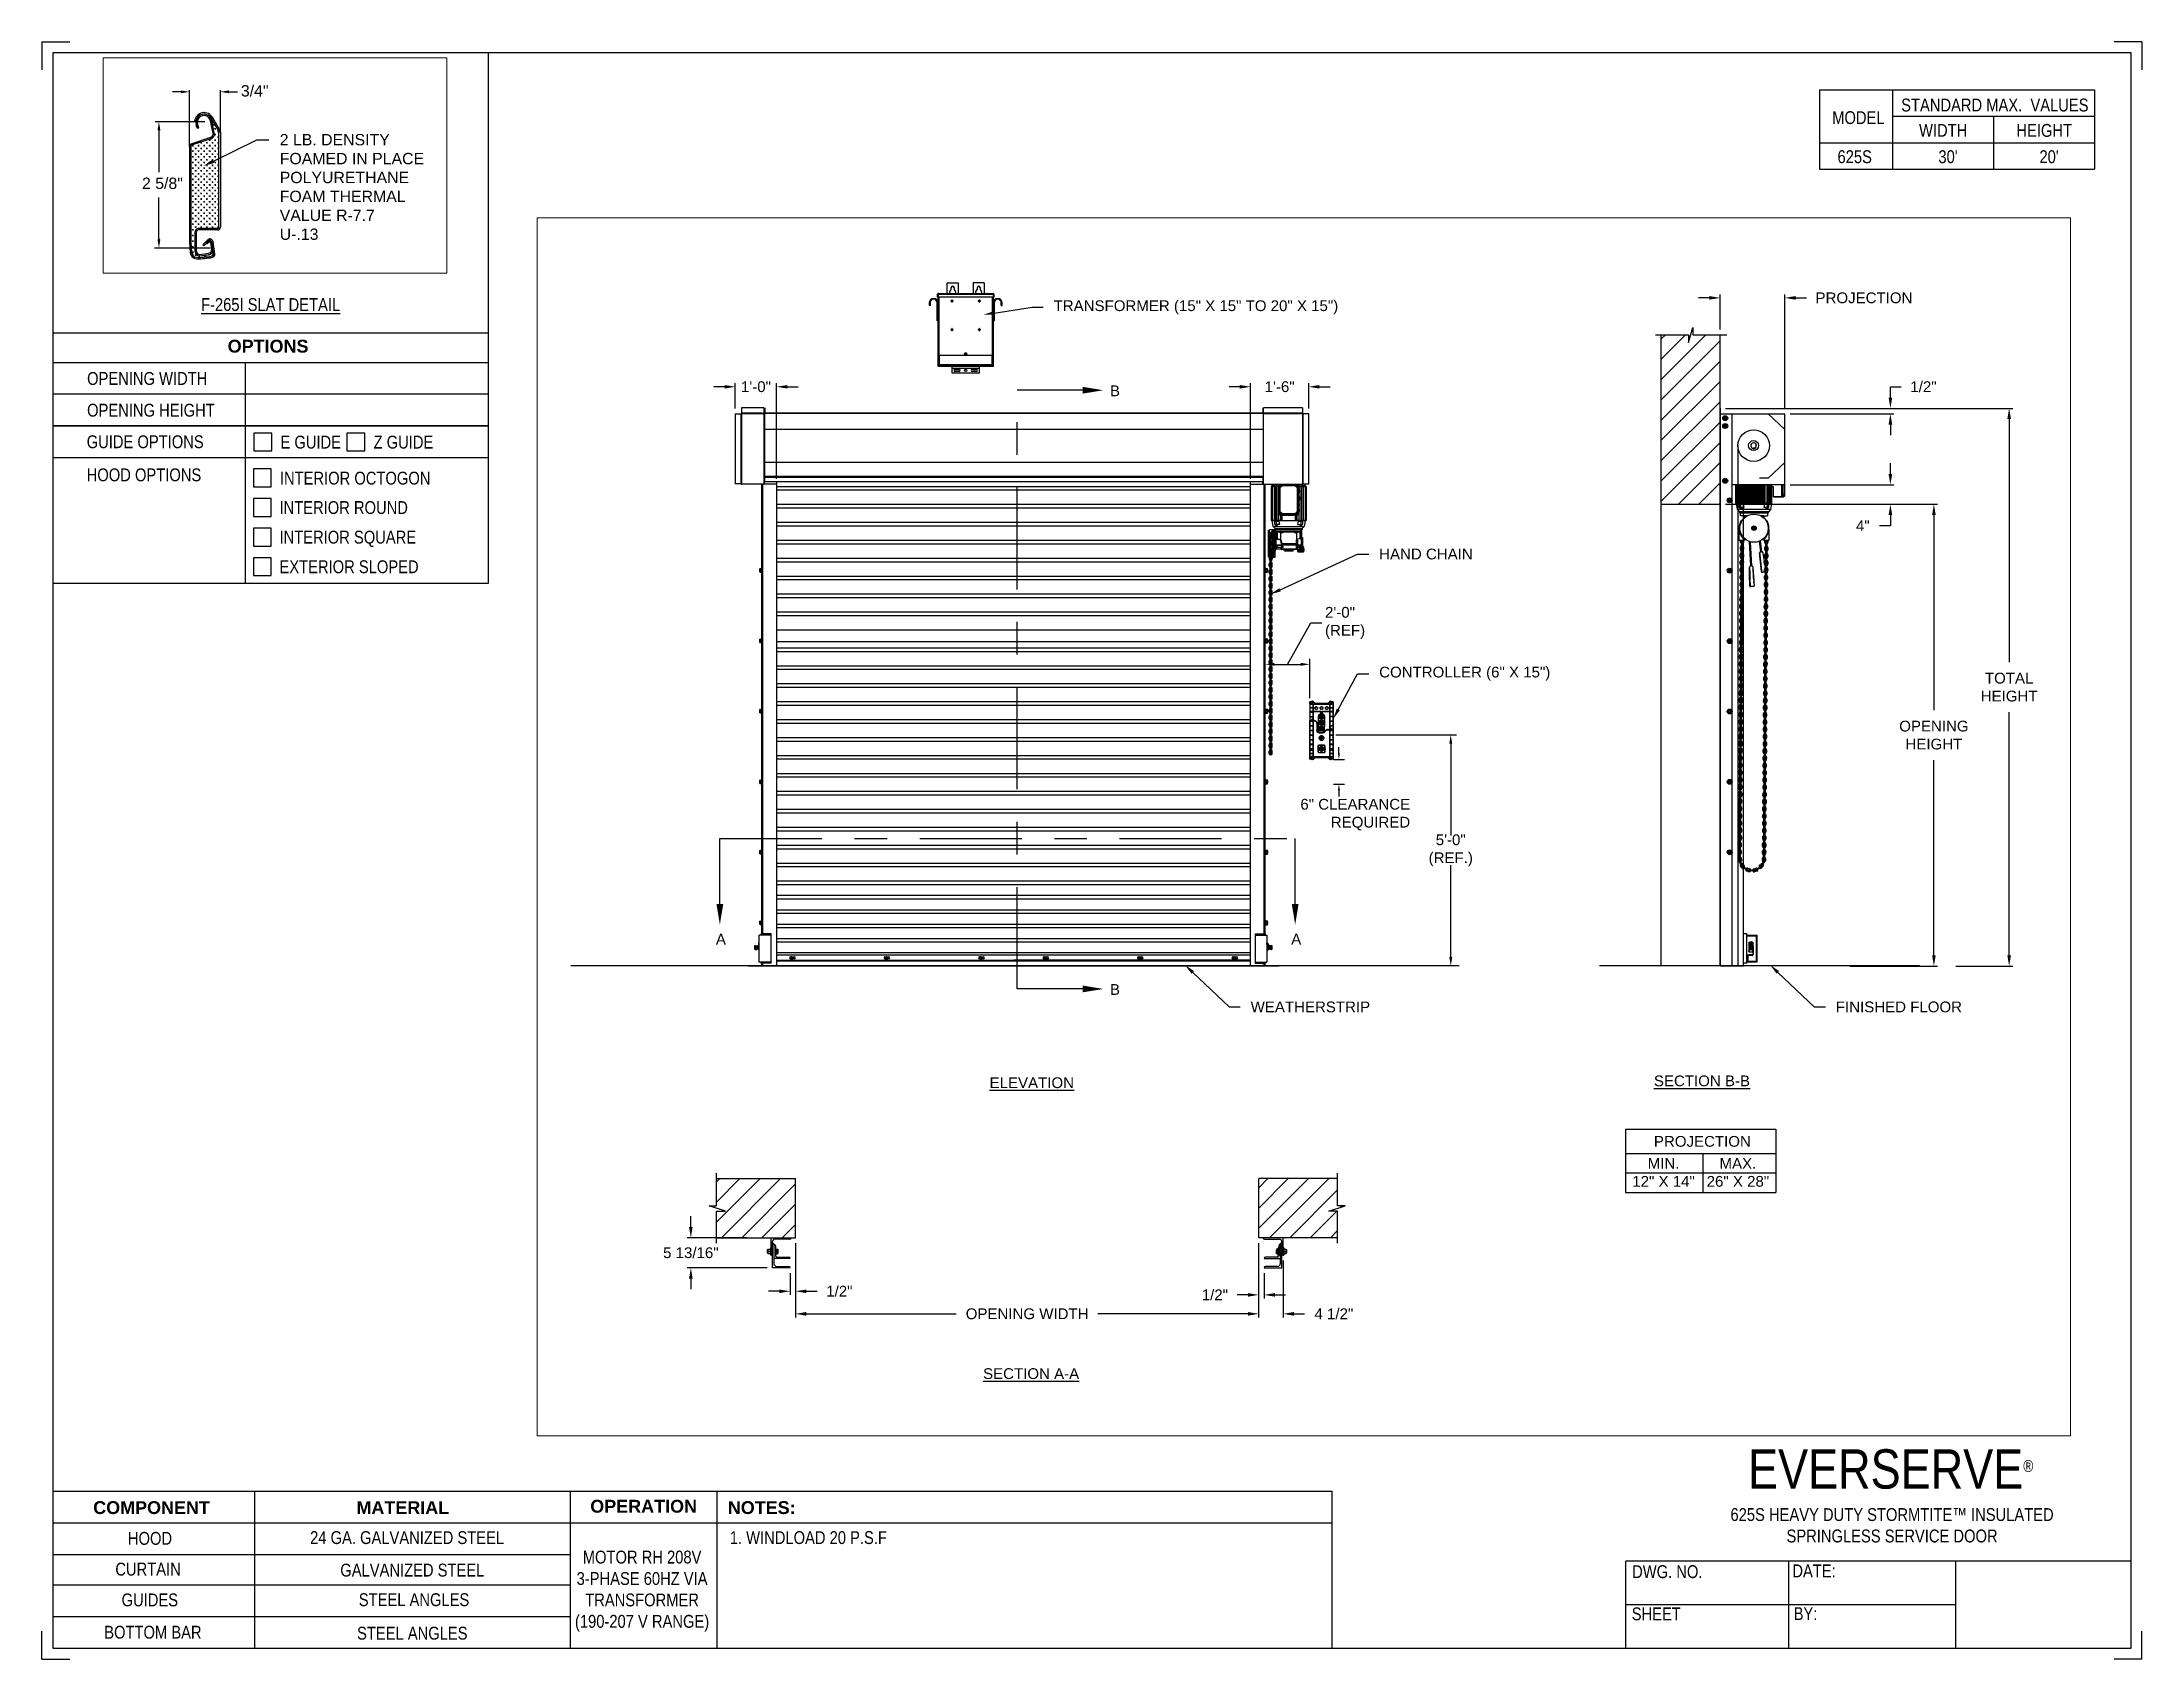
# Paper-space layout '625S RH 208V 3 PHASE' of a CAD drawing. Header units: inches. Extents: x 0.1 to 10.9, y 0.1 to 8.4.
# The model-space entities are those that its viewports show. They can reach past a viewport. Long polylines and large blocks are cut down to what shows.
import ezdxf
from ezdxf import colors
from ezdxf.entities.mleader import LeaderData, LeaderLine
from ezdxf.math import Vec2, Vec3

# ---------------------------------------------------------------- set-up
doc = ezdxf.new("R2010")
doc.units = ezdxf.units.IN
doc.header["$LTSCALE"] = 0.25
doc.header["$MEASUREMENT"] = 0
doc.linetypes.add('CENTER', pattern=[2, 1.25, -0.25, 0.25, -0.25])
for name, color, linetype in [('208V 1-PHASE 60HZ VIA TRANSFORMER (190-207V RANGE)', 7, 'Continuous'), ('ANNOTATIONS', 1, 'Continuous'), ('DETAILS', 4, 'Continuous'), ('MOTOR RH', 7, 'Continuous'), ('SECTION CUTS', 6, 'CENTER'), ('TITLE BLOCK', 7, 'Continuous')]:
    doc.layers.add(name, color=color, linetype=linetype)
doc.styles.add('ARIAL', font='arial.ttf', dxfattribs={"height": 0.09375})
doc.styles.add('CADdetails-DIMENSIONS', font='ARIALN.TTF', dxfattribs={"height": 2.38})
doc.styles.add('ROMANS', font='Romans', dxfattribs={"height": 0.09375})
doc.styles.get("Standard").update_dxf_attribs({"font": 'romans.shx'})
doc.dimstyles.get("Standard").update_dxf_attribs({"dimscale": 60, "dimtxt": 0.0833, "dimasz": 0.0833, "dimexe": 0.0833, "dimexo": 0.04, "dimgap": 0.09, "dimtad": 0, "dimtih": 1, "dimtoh": 1, "dimdec": 4, "dimzin": 1, "dimdsep": 46, "dimlunit": 4, "dimtxsty": 'Standard', "dimcen": 0.09, "dimclrt": 150, "dimadec": 4, "dimazin": 2, "dimtfac": 1, "dimtdec": 0, "dimtofl": 0, "dimtmove": 0, "dimatfit": 3, "dimfxl": 1, "dimtolj": 1, "dimtzin": 0, "dimlwd": -1, "dimlwe": -1, "dimarcsym": 1})
doc.dimstyles.new('STANDARD$0', dxfattribs={"dimtxt": 0.09375, "dimasz": 0.09375, "dimexe": 0.03125, "dimexo": 0.046875, "dimgap": 0.09, "dimtad": 0, "dimtih": 1, "dimtoh": 1, "dimdec": 4, "dimzin": 0, "dimdsep": 46, "dimtxsty": 'ARIAL', "dimcen": 0.09, "dimadec": 0, "dimazin": 0, "dimtfac": 1, "dimtdec": 4, "dimtofl": 0, "dimtmove": 0, "dimatfit": 1, "dimfxl": 1, "dimtolj": 1, "dimtzin": 0, "dimarcsym": 0})
pattern_1 = [(45, (47.34337, -13.09525), (-0.08838835, 0.08838835), [])]

psp = doc.layouts.new('625S RH 208V 3 PHASE')

# ---------------------------------------------------------------- texts
at = {"layer": 'TITLE BLOCK', "attachment_point": 2, "style": 'CADdetails-DIMENSIONS'}
for s, width, insert, char_height in [('MODEL', 0.28815, (9.45, 8.068), 0.0664), ('STANDARD MAX.  VALUES', 1.75949, (10.155, 8.133), 0.06641), ('WIDTH', 0.42908, (9.888, 8.002), 0.0664), ('HEIGHT', 0.42908, (10.41, 8.002), 0.0664), ('\\pxqc;625S', 0.29952, (9.431, 7.866), 0.0664)]:
    psp.add_mtext_dynamic_manual_height_columns(s, width=width, gutter_width=1.363, heights=[0], dxfattribs=dict(at, insert=insert, char_height=char_height))
at = {"layer": 'TITLE BLOCK', "style": 'CADdetails-DIMENSIONS'}
for s, insert, char_height, width, attachment_point in [("30'", (9.913, 7.866), 0.0664, 1.75949, 2), ("20'", (10.435, 7.866), 0.0664, 1.75949, 2), ('{\\LF-265I SLAT DETAIL}', (1.248, 7.102), 0.06641, 1.75949, 2), ('{\\fArial|b1|i0|c0|p34;OPTIONS}', (1.235, 6.887), 0.06641, 1.75949, 2), ('OPENING WIDTH', (0.3, 6.72), 0.06641, 1.30693, 1), ('OPENING HEIGHT', (0.3, 6.556), 0.06641, 1.30693, 1), ('GUIDE OPTIONS', (0.298, 6.393), 0.06641, 1.30693, 1), ('E GUIDE', (1.299, 6.391), 0.0664, 1.23928, 1), ('Z GUIDE', (1.78, 6.391), 0.0664, 1.23928, 1), ('HOOD OPTIONS', (0.298, 6.222), 0.06641, 1.30693, 1), ('INTERIOR OCTOGON', (1.296, 6.205), 0.06641, 1.23928, 1), ('INTERIOR ROUND', (1.294, 6.053), 0.06641, 1.53035, 1), ('INTERIOR SQUARE', (1.294, 5.9), 0.06641, 1.53035, 1), ('EXTERIOR SLOPED', (1.294, 5.747), 0.06641, 1.53035, 1), ('\\A1;\\pxqc;EVERSERVE{\\H0.30337x;\\S® ^ ;}', (10.642, 1.153), 0.20312, 2.03069, 3), ('{\\fArial|b1|i0|c0|p34;COMPONENT}', (0.633, 0.885), 0.06641, 1.75949, 2), ('{\\fArial|b1|i0|c0|p34;MATERIAL}', (1.931, 0.885), 0.06641, 1.75949, 2), ('{\\fArial|b1|i0|c0|p34;OPERATION}', (3.175, 0.892), 0.06641, 1.75949, 2), ('{\\fArial|b1|i0|c0|p34;NOTES:}', (3.785, 0.885), 0.06641, 1.75949, 2), ('625S HEAVY DUTY STORMTITE™ INSULATED \\PSPRINGLESS SERVICE DOOR', (9.624, 0.849), 0.06641, 2.79915, 2), ('HOOD', (0.625, 0.726), 0.0664, 1.75949, 2), ('24 GA. GALVANIZED STEEL', (1.953, 0.73), 0.06641, 1.75949, 2), ('\\pxql;1. WINDLOAD 20 P.S.F ', (5.176, 0.73), 0.06641, 3.11182, 2), ('CURTAIN', (0.615, 0.567), 0.0664, 1.75949, 2), ('GALVANIZED STEEL', (1.98, 0.562), 0.06641, 1.75949, 2), ('\\PMOTOR RH 208V 3-PHASE 60HZ VIA TRANSFORMER (190-207 V RANGE)', (3.167, 0.74), 0.06641, 0.76227, 2), ('DWG. NO.', (8.463, 0.554), 0.0664, 1.75949, 2), ('DATE:', (9.221, 0.558), 0.0664, 1.75949, 2), ('GUIDES', (0.624, 0.408), 0.0664, 1.75949, 2), ('STEEL ANGLES', (1.989, 0.409), 0.06641, 1.75949, 2), ('SHEET', (8.406, 0.336), 0.0664, 1.75949, 2), ('BY:', (9.177, 0.337), 0.0664, 1.75949, 2), ('BOTTOM BAR', (0.64, 0.241), 0.0664, 1.75949, 2), ('STEEL ANGLES', (1.98, 0.236), 0.06641, 1.75949, 2)]:
    psp.add_mtext(s, dxfattribs=dict(at, insert=insert, char_height=char_height, width=width, attachment_point=attachment_point))

msp = doc.modelspace()

# ---------------------------------------------------------------- texts
at = {"layer": 'ANNOTATIONS', "style": 'ARIAL'}
for s, p in [('3/4"', (220.81261, 237.57622)), ('2 5/8"', (219.99516, 236.81186))]:
    msp.add_text(s, height=0.09375, dxfattribs=at).set_placement(p)
at = {"layer": 'ANNOTATIONS', "char_height": 0.09375, "style": 'ARIAL'}
for s, insert, attachment_point in [('2\'-0"\\P(REF)', (231.12906, 243.09185), 4), ('6" CLEARANCE\\PREQUIRED', (231.87064, 241.42127), 6), ('5\'-0"\\P(REF.)', (232.22384, 241.11038), 5)]:
    msp.add_mtext(s, dxfattribs=dict(at, insert=insert, attachment_point=attachment_point))
at = {"layer": 'ANNOTATIONS', "char_height": 0.09375, "attachment_point": 2, "style": 'ARIAL'}
for s, insert, width in [('{\\LELEVATION}', (228.57572, 239.13353), 3.0834986), ('{\\LSECTION B-B}', (234.41121, 239.1495), 1.3823677), ('{\\LSECTION A-A}', (228.56981, 236.59935), 1.3823677)]:
    msp.add_mtext(s, dxfattribs=dict(at, insert=insert, width=width))
for s, width, insert in [('PROJECTION ', 1.7594917, (234.41489, 238.62247)), ('MIN.\\P12" X 14" ', 0.6711642, (234.07677, 238.43048)), ('MAX.\\P26" X 28"', 0.6567117, (234.7242, 238.43048))]:
    msp.add_mtext_dynamic_manual_height_columns(s, width=width, gutter_width=1.36268, heights=[0], dxfattribs=dict(at, insert=insert))
at = {"layer": 'SECTION CUTS', "style": 'ARIAL'}
for s, p in [('B', (229.25637, 245.06692)), ('A', (225.82507, 240.29047)), ('A', (230.8346, 240.29047)), ('B', (229.25637, 239.85164))]:
    msp.add_text(s, height=0.09375, dxfattribs=at).set_placement(p)

# ---------------------------------------------------------------- blocks, each defined once
blk = doc.blocks.new('*D43')
at = {"layer": 'ANNOTATIONS', "color": 0, "lineweight": -2, "transparency": 16777216}
for p, q in [((225.607, 237.829), (225.607, 237.923)), ((226.096, 237.736), (225.576, 237.736)), ((226.271, 237.474), (225.576, 237.474)), ((225.607, 237.38), (225.607, 237.287))]:
    blk.add_line(p, q, dxfattribs=at)
at = {"layer": 'ANNOTATIONS', "color": 0, "transparency": 16777216}
for points in [[(225.591, 237.829), (225.622, 237.829), (225.607, 237.736)], [(225.591, 237.38), (225.622, 237.38), (225.607, 237.474)]]:
    blk.add_solid(points, dxfattribs=at)
at = {"layer": 'defpoints', "color": 0, "transparency": 16777216}
for p in [(226.143, 237.736), (225.607, 237.474), (226.318, 237.474)]:
    blk.add_point(p, dxfattribs=at)
at = {"layer": 'ANNOTATIONS', "color": 0, "transparency": 16777216, "insert": (225.607, 237.605), "char_height": 0.09375, "attachment_point": 5, "style": 'ARIAL'}
blk.add_mtext('\\A1;5 13/16"', dxfattribs=at)
blk = doc.blocks.new('*D44')
at = {"layer": 'ANNOTATIONS', "color": 0, "lineweight": -2, "transparency": 16777216}
for p, q in [((230.551, 237.689), (230.551, 237.207)), ((230.598, 237.427), (230.598, 237.207)), ((230.458, 237.238), (230.364, 237.238)), ((230.692, 237.238), (230.786, 237.238))]:
    blk.add_line(p, q, dxfattribs=at)
at = {"layer": 'ANNOTATIONS', "color": 0, "transparency": 16777216}
for points in [[(230.458, 237.254), (230.458, 237.223), (230.551, 237.238)], [(230.692, 237.254), (230.692, 237.223), (230.598, 237.238)]]:
    blk.add_solid(points, dxfattribs=at)
at = {"layer": 'defpoints', "color": 0, "transparency": 16777216}
for p in [(230.551, 237.736), (230.598, 237.474), (230.598, 237.238)]:
    blk.add_point(p, dxfattribs=at)
at = {"layer": 'ANNOTATIONS', "color": 0, "transparency": 16777216, "insert": (230.17, 237.238), "char_height": 0.0938, "attachment_point": 5, "style": 'ARIAL'}
blk.add_mtext('\\A1;1/2"', dxfattribs=at)
blk = doc.blocks.new('*D45')
at = {"layer": 'ANNOTATIONS', "color": 0, "lineweight": -2, "transparency": 16777216}
for p, q in [((226.518, 237.689), (226.518, 237.238)), ((226.378, 237.27), (226.284, 237.27)), ((226.471, 237.427), (226.471, 237.238)), ((226.612, 237.27), (226.706, 237.27))]:
    blk.add_line(p, q, dxfattribs=at)
at = {"layer": 'ANNOTATIONS', "color": 0, "transparency": 16777216}
for points in [[(226.378, 237.285), (226.378, 237.254), (226.471, 237.27)], [(226.612, 237.285), (226.612, 237.254), (226.518, 237.27)]]:
    blk.add_solid(points, dxfattribs=at)
at = {"layer": 'defpoints', "color": 0, "transparency": 16777216}
for p in [(226.518, 237.736), (226.471, 237.474), (226.471, 237.27)]:
    blk.add_point(p, dxfattribs=at)
at = {"layer": 'ANNOTATIONS', "color": 0, "transparency": 16777216, "insert": (226.9, 237.27), "char_height": 0.0938, "attachment_point": 5, "style": 'ARIAL'}
blk.add_mtext('\\A1;1/2"', dxfattribs=at)
blk = doc.blocks.new('*D46')
at = {"layer": 'ANNOTATIONS', "color": 0, "lineweight": -2, "transparency": 16777216}
for p, q in [((230.387, 245.149), (230.293, 245.149)), ((230.481, 244.347), (230.481, 245.18)), ((230.987, 244.959), (230.987, 245.18)), ((231.08, 245.149), (231.174, 245.149))]:
    blk.add_line(p, q, dxfattribs=at)
at = {"layer": 'ANNOTATIONS', "color": 0, "transparency": 16777216}
for points in [[(230.387, 245.164), (230.387, 245.133), (230.481, 245.149)], [(231.08, 245.164), (231.08, 245.133), (230.987, 245.149)]]:
    blk.add_solid(points, dxfattribs=at)
at = {"layer": 'defpoints', "color": 0, "transparency": 16777216}
for p in [(230.987, 245.149), (230.987, 244.912), (230.481, 244.3)]:
    blk.add_point(p, dxfattribs=at)
at = {"layer": 'ANNOTATIONS', "color": 0, "transparency": 16777216, "insert": (230.734, 245.149), "char_height": 0.0938, "attachment_point": 5, "style": 'ARIAL'}
blk.add_mtext('\\A1;1\'-6"', dxfattribs=at)
blk = doc.blocks.new('*D47')
at = {"layer": 'ANNOTATIONS', "color": 0, "lineweight": -2, "transparency": 16777216}
for p, q in [((225.9, 245.149), (225.806, 245.149)), ((225.994, 244.959), (225.994, 245.18)), ((226.354, 244.347), (226.354, 245.18)), ((226.448, 245.149), (226.542, 245.149))]:
    blk.add_line(p, q, dxfattribs=at)
at = {"layer": 'ANNOTATIONS', "color": 0, "transparency": 16777216}
for points in [[(225.9, 245.164), (225.9, 245.133), (225.994, 245.149)], [(226.448, 245.164), (226.448, 245.133), (226.354, 245.149)]]:
    blk.add_solid(points, dxfattribs=at)
at = {"layer": 'defpoints', "color": 0, "transparency": 16777216}
for p in [(226.354, 245.149), (225.994, 244.913), (226.354, 244.3)]:
    blk.add_point(p, dxfattribs=at)
at = {"layer": 'ANNOTATIONS', "color": 0, "transparency": 16777216, "insert": (226.174, 245.149), "char_height": 0.0938, "attachment_point": 5, "style": 'ARIAL'}
blk.add_mtext('\\A1;1\'-0"', dxfattribs=at)
blk = doc.blocks.new('*D48')
at = {"layer": 'ANNOTATIONS', "color": 0, "lineweight": -2, "transparency": 16777216}
for p, q in [((230.551, 237.689), (230.551, 237.042)), ((230.764, 237.539), (230.764, 237.042)), ((230.458, 237.073), (230.364, 237.073)), ((230.858, 237.073), (230.951, 237.073))]:
    blk.add_line(p, q, dxfattribs=at)
at = {"layer": 'ANNOTATIONS', "color": 0, "transparency": 16777216}
for points in [[(230.458, 237.089), (230.458, 237.057), (230.551, 237.073)], [(230.858, 237.089), (230.858, 237.057), (230.764, 237.073)]]:
    blk.add_solid(points, dxfattribs=at)
at = {"layer": 'defpoints', "color": 0, "transparency": 16777216}
for p in [(230.551, 237.736), (230.764, 237.586), (230.764, 237.073)]:
    blk.add_point(p, dxfattribs=at)
at = {"layer": 'ANNOTATIONS', "color": 0, "transparency": 16777216, "insert": (231.206, 237.073), "char_height": 0.0938, "attachment_point": 5, "style": 'ARIAL'}
blk.add_mtext('\\A1;4 1/2"', dxfattribs=at)
blk = doc.blocks.new('*D51')
at = {"layer": 'ANNOTATIONS', "color": 0, "lineweight": -2, "transparency": 16777216}
for p, q in [((226.518, 237.689), (226.518, 237.042)), ((230.551, 237.689), (230.551, 237.042)), ((226.612, 237.073), (227.918, 237.073)), ((230.458, 237.073), (229.151, 237.073))]:
    blk.add_line(p, q, dxfattribs=at)
at = {"layer": 'ANNOTATIONS', "color": 0, "transparency": 16777216}
for points in [[(226.612, 237.089), (226.612, 237.057), (226.518, 237.073)], [(230.458, 237.089), (230.458, 237.057), (230.551, 237.073)]]:
    blk.add_solid(points, dxfattribs=at)
at = {"layer": 'defpoints', "color": 0, "transparency": 16777216}
for p in [(226.518, 237.736), (230.551, 237.736), (230.551, 237.073)]:
    blk.add_point(p, dxfattribs=at)
at = {"layer": 'ANNOTATIONS', "color": 0, "transparency": 16777216, "insert": (228.535, 237.073), "char_height": 0.09375, "attachment_point": 5, "style": 'ARIAL'}
blk.add_mtext('\\A1;OPENING WIDTH', dxfattribs=at)
blk = doc.blocks.new('*D52')
at = {"layer": 'ANNOTATIONS', "color": 0, "lineweight": -2, "transparency": 16777216}
for p, q in [((234.569, 245.649), (234.569, 245.954)), ((235.133, 244.96), (235.133, 245.954)), ((234.476, 245.923), (234.382, 245.923)), ((235.227, 245.923), (235.321, 245.923))]:
    blk.add_line(p, q, dxfattribs=at)
at = {"layer": 'ANNOTATIONS', "color": 0, "transparency": 16777216}
for points in [[(234.476, 245.939), (234.476, 245.907), (234.569, 245.923)], [(235.227, 245.939), (235.227, 245.907), (235.133, 245.923)]]:
    blk.add_solid(points, dxfattribs=at)
at = {"layer": 'defpoints', "color": 0, "transparency": 16777216}
for p in [(235.133, 245.923), (234.569, 245.602), (235.133, 244.913)]:
    blk.add_point(p, dxfattribs=at)
at = {"layer": 'ANNOTATIONS', "color": 0, "transparency": 16777216, "insert": (235.822, 245.923), "char_height": 0.09375, "attachment_point": 5, "style": 'ARIAL'}
blk.add_mtext('\\A1;PROJECTION ', dxfattribs=at)
blk = doc.blocks.new('*D40')
at = {"layer": 'ANNOTATIONS', "color": 0, "lineweight": -2, "transparency": 16777216}
for p, q in [((234.616, 244.125), (236.462, 244.125)), ((236.431, 244.031), (236.431, 242.332)), ((236.431, 240.197), (236.431, 241.897)), ((235.7, 240.103), (236.462, 240.103))]:
    blk.add_line(p, q, dxfattribs=at)
at = {"layer": 'ANNOTATIONS', "color": 0, "transparency": 16777216}
for points in [[(236.415, 244.031), (236.447, 244.031), (236.431, 244.125)], [(236.415, 240.197), (236.447, 240.197), (236.431, 240.103)]]:
    blk.add_solid(points, dxfattribs=at)
at = {"layer": 'defpoints', "color": 0, "transparency": 16777216}
for p in [(234.569, 244.125), (235.654, 240.103), (236.431, 240.103)]:
    blk.add_point(p, dxfattribs=at)
at = {"layer": 'ANNOTATIONS', "color": 0, "transparency": 16777216, "insert": (236.431, 242.114), "char_height": 0.09375, "attachment_point": 5, "style": 'ARIAL'}
blk.add_mtext('\\A1;OPENING\\PHEIGHT', dxfattribs=at)
blk = doc.blocks.new('*D41')
at = {"layer": 'ANNOTATIONS', "color": 0, "lineweight": -2, "transparency": 16777216}
for p, q in [((234.616, 244.961), (237.117, 244.961)), ((237.086, 244.867), (237.086, 242.75)), ((237.086, 240.197), (237.086, 242.315)), ((236.621, 240.103), (237.117, 240.103))]:
    blk.add_line(p, q, dxfattribs=at)
at = {"layer": 'ANNOTATIONS', "color": 0, "transparency": 16777216}
for points in [[(237.07, 244.867), (237.102, 244.867), (237.086, 244.961)], [(237.07, 240.197), (237.102, 240.197), (237.086, 240.103)]]:
    blk.add_solid(points, dxfattribs=at)
at = {"layer": 'defpoints', "color": 0, "transparency": 16777216}
for p in [(234.569, 244.961), (236.574, 240.103), (237.086, 240.103)]:
    blk.add_point(p, dxfattribs=at)
at = {"layer": 'ANNOTATIONS', "color": 0, "transparency": 16777216, "insert": (237.086, 242.532), "char_height": 0.0938, "attachment_point": 5, "style": 'ARIAL'}
blk.add_mtext('\\A1;TOTAL\\PHEIGHT', dxfattribs=at)
blk = doc.blocks.new('*D42')
at = {"layer": 'ANNOTATIONS', "color": 0, "lineweight": -2, "transparency": 16777216}
for p, q in [((236.052, 244.39), (236.052, 244.483)), ((235.178, 244.296), (236.083, 244.296)), ((235.178, 244.125), (236.083, 244.125)), ((236.052, 243.938), (235.958, 243.938)), ((236.052, 244.031), (236.052, 243.938))]:
    blk.add_line(p, q, dxfattribs=at)
at = {"layer": 'ANNOTATIONS', "color": 0, "transparency": 16777216}
for points in [[(236.036, 244.39), (236.068, 244.39), (236.052, 244.296)], [(236.036, 244.031), (236.068, 244.031), (236.052, 244.125)]]:
    blk.add_solid(points, dxfattribs=at)
at = {"layer": 'defpoints', "color": 0, "transparency": 16777216}
for p in [(235.131, 244.296), (235.131, 244.125), (236.052, 244.125)]:
    blk.add_point(p, dxfattribs=at)
at = {"layer": 'ANNOTATIONS', "color": 0, "transparency": 16777216, "insert": (235.812, 243.938), "char_height": 0.0938, "attachment_point": 5, "style": 'ARIAL'}
blk.add_mtext('\\A1;4"', dxfattribs=at)
blk = doc.blocks.new('*D53')
at = {"layer": 'ANNOTATIONS', "color": 0, "lineweight": -2, "transparency": 16777216}
for p, q in [((236.052, 245.055), (236.052, 245.149)), ((236.052, 245.149), (236.146, 245.149)), ((235.18, 244.961), (236.083, 244.961)), ((235.18, 244.913), (236.083, 244.913)), ((236.052, 244.82), (236.052, 244.726))]:
    blk.add_line(p, q, dxfattribs=at)
at = {"layer": 'ANNOTATIONS', "color": 0, "transparency": 16777216}
for points in [[(236.036, 245.055), (236.068, 245.055), (236.052, 244.961)], [(236.036, 244.82), (236.068, 244.82), (236.052, 244.913)]]:
    blk.add_solid(points, dxfattribs=at)
at = {"layer": 'defpoints', "color": 0, "transparency": 16777216}
for p in [(235.133, 244.961), (235.133, 244.913), (236.052, 244.961)]:
    blk.add_point(p, dxfattribs=at)
at = {"layer": 'ANNOTATIONS', "color": 0, "transparency": 16777216, "insert": (236.34, 245.149), "char_height": 0.0938, "attachment_point": 5, "style": 'ARIAL'}
blk.add_mtext('\\A1;1/2"', dxfattribs=at)

# ---------------------------------------------------------------- dimensions: what is measured, and where the dimension line sits
at = {"layer": 'ANNOTATIONS'}
dim = msp.add_linear_dim(base=(235.13329, 245.92298), p1=(234.56941, 245.60178), p2=(235.13329, 244.91339), text='PROJECTION ', dimstyle='STANDARD$0', dxfattribs=at)
dim.commit()
dim.dimension.update_dxf_attribs({"geometry": '*D52', "text_midpoint": (235.8224, 245.92298)})
for base, p1, p2, text, picture, middle in [((226.35413, 245.14882), (225.99393, 244.91253), (226.35413, 244.3), '1\'-0"', '*D47', (226.17403, 245.14882)), ((230.98657, 245.14882), (230.48063, 244.3), (230.98657, 244.91215), '1\'-6"', '*D46', (230.7336, 245.14882)), ((230.59837, 237.23838), (230.5515, 237.73574), (230.59837, 237.47405), '1/2"', '*D44', (230.16992, 237.23838)), ((230.764, 237.07293), (230.5515, 237.73574), (230.764, 237.58574), '4 1/2"', '*D48', (231.20649, 237.07293))]:
    dim = msp.add_linear_dim(base=base, p1=p1, p2=p2, text=text, dimstyle='STANDARD$0', dxfattribs=at)
    dim.commit()
    dim.dimension.update_dxf_attribs({"geometry": picture, "text_midpoint": middle, "dimtype": 160})
for base, p1, p2, text, picture, middle in [((236.05196, 244.96103), (235.13329, 244.91339), (235.13329, 244.96103), '1/2"', '*D53', (236.33979, 245.14853)), ((237.08599, 240.10342), (234.56941, 244.96103), (236.57394, 240.10342), 'TOTAL\\PHEIGHT', '*D41', (237.08599, 242.53223)), ((236.05196, 244.12505), (235.13116, 244.29598), (235.13116, 244.12505), '4"', '*D42', (235.81245, 243.93755)), ((236.431, 240.10342), (234.56941, 244.12505), (235.6536, 240.10342), 'OPENING\\PHEIGHT', '*D40', (236.431, 242.11424))]:
    dim = msp.add_linear_dim(base=base, p1=p1, p2=p2, angle=90, text=text, dimstyle='STANDARD$0', dxfattribs=at)
    dim.commit()
    dim.dimension.update_dxf_attribs({"geometry": picture, "text_midpoint": middle})
for base, p1, p2, angle, text, picture, middle in [((225.60681, 237.47405), (226.14316, 237.73573), (226.31816, 237.47405), 90, '5 13/16"', '*D43', (225.60681, 237.60489)), ((226.47129, 237.26963), (226.51816, 237.73574), (226.47129, 237.47405), 180, '1/2"', '*D45', (226.89974, 237.26963))]:
    dim = msp.add_linear_dim(base=base, p1=p1, p2=p2, angle=angle, text=text, dimstyle='STANDARD$0', dxfattribs=at)
    dim.commit()
    dim.dimension.update_dxf_attribs({"geometry": picture, "text_midpoint": middle, "dimtype": 160})
dim = msp.add_aligned_dim(p1=(226.51816, 237.73574), p2=(230.5515, 237.73574), distance=-0.6628, text='OPENING WIDTH', dimstyle='STANDARD$0', dxfattribs=at)
dim.commit()
dim.dimension.update_dxf_attribs({"geometry": '*D51', "text_midpoint": (228.53483, 237.07293)})

# ---------------------------------------------------------------- hatches: boundary and pattern name
at = {"layer": 'MOTOR RH'}
h = msp.add_hatch(dxfattribs=at)
h.set_pattern_fill('ANSI31', color=256, style=0)
h.set_pattern_definition(pattern_1)
h.paths.add_polyline_path([(234.05378, 244.12505), (234.56941, 244.12505), (234.56941, 245.60178), (234.33292, 245.60178), (234.33292, 245.66644), (234.2945, 245.53308), (234.2945, 245.60178), (234.05378, 245.60178)])
h = msp.add_hatch(dxfattribs=at)
h.set_pattern_fill('ANSI31', color=256, style=0)
h.set_pattern_definition(pattern_1)
h.paths.add_polyline_path([(226.51816, 238.25136), (225.83066, 238.25136), (225.83066, 238.01416), (225.76656, 238.01416), (225.90863, 237.96726), (225.83066, 237.96726), (225.83066, 237.73574), (226.51816, 237.73574), (226.51816, 237.89824)])
h = msp.add_hatch(dxfattribs=at)
h.set_pattern_fill('ANSI31', color=256, style=0)
h.set_pattern_definition(pattern_1)
h.paths.add_polyline_path([(231.3031, 238.01416), (231.239, 238.01416), (231.239, 238.25136), (230.5515, 238.25136), (230.5515, 237.73574), (230.56967, 237.73574), (231.239, 237.73574), (231.239, 237.96726), (231.16103, 237.96726)])

# ---------------------------------------------------------------- linework, layer by layer
at = {"layer": '208V 1-PHASE 60HZ VIA TRANSFORMER (190-207V RANGE)'}
for p, q in [((227.75573, 245.95616), (227.75872, 245.95616)), ((227.75573, 245.92907), (227.75573, 245.95616)), ((227.75872, 245.95616), (227.75872, 245.92907)), ((227.75916, 245.95616), (228.24065, 245.95616)), ((227.75916, 245.95616), (227.75916, 245.92907)), ((227.75967, 245.95794), (227.75967, 245.95839)), ((227.76184, 245.96227), (228.23797, 245.96227)), ((227.83975, 246.05303), (227.9335, 246.05303)), ((227.83975, 245.96227), (227.83975, 246.05303)), ((227.8749, 245.99571), (227.8749, 246.01397)), ((227.89834, 246.01397), (227.89834, 245.99571)), ((227.9335, 246.05303), (227.9335, 245.96227)), ((228.16006, 246.05303), (228.06631, 246.05303)), ((228.06631, 246.05303), (228.06631, 245.96227)), ((228.10147, 245.99571), (228.10147, 246.01397)), ((228.1249, 246.01397), (228.1249, 245.99571)), ((228.16006, 246.05303), (228.16006, 245.96227)), ((228.24014, 245.95839), (228.24014, 245.95794)), ((228.24065, 245.95616), (228.24065, 245.92907)), ((228.24408, 245.95616), (228.24109, 245.95616)), ((228.24109, 245.95616), (228.24109, 245.92907)), ((228.24408, 245.95616), (228.24408, 245.92907)), ((227.68964, 245.8796), (227.68217, 245.8796)), ((227.68217, 245.8796), (227.68217, 245.85585)), ((227.68964, 245.85585), (227.68217, 245.85585)), ((227.68964, 245.8796), (227.68964, 245.85585)), ((227.75219, 245.72303), (227.75219, 245.8796)), ((227.75219, 245.8796), (227.75967, 245.8796)), ((227.75872, 245.92907), (227.75573, 245.92907)), ((228.24065, 245.92907), (227.75916, 245.92907)), ((227.75967, 245.32647), (227.75967, 245.92907)), ((227.76578, 245.92907), (227.76578, 245.42022)), ((227.87927, 245.89828), (227.87054, 245.89828)), ((227.87054, 245.89828), (227.87054, 245.89529)), ((227.87054, 245.89529), (227.87927, 245.89529)), ((227.87927, 245.90701), (227.87927, 245.89828)), ((227.88226, 245.90701), (227.87927, 245.90701)), ((227.87927, 245.89529), (227.87927, 245.88656)), ((227.87927, 245.88656), (227.88226, 245.88656)), ((227.88226, 245.89828), (227.88226, 245.90701)), ((227.89099, 245.89828), (227.88226, 245.89828)), ((227.88226, 245.88656), (227.88226, 245.89529)), ((227.88226, 245.89529), (227.89099, 245.89529)), ((227.89099, 245.89529), (227.89099, 245.89828)), ((228.11755, 245.89828), (228.10882, 245.89828)), ((228.10882, 245.89828), (228.10882, 245.89529)), ((228.10882, 245.89529), (228.11755, 245.89529)), ((228.12054, 245.90701), (228.11755, 245.90701)), ((228.11755, 245.90701), (228.11755, 245.89828)), ((228.11755, 245.89529), (228.11755, 245.88656)), ((228.11755, 245.88656), (228.12054, 245.88656)), ((228.12054, 245.89828), (228.12054, 245.90701)), ((228.12927, 245.89828), (228.12054, 245.89828)), ((228.12054, 245.89529), (228.12927, 245.89529)), ((228.12054, 245.88656), (228.12054, 245.89529)), ((228.12927, 245.89529), (228.12927, 245.89828)), ((228.23403, 245.42022), (228.23403, 245.92907)), ((228.24014, 245.92907), (228.24014, 245.32647)), ((228.24761, 245.8796), (228.24014, 245.8796)), ((228.24109, 245.92907), (228.24408, 245.92907)), ((228.24761, 245.8796), (228.24761, 245.72303)), ((228.31016, 245.8796), (228.31764, 245.8796)), ((228.31016, 245.85585), (228.31016, 245.8796)), ((228.31016, 245.85585), (228.31764, 245.85585)), ((228.31764, 245.85585), (228.31764, 245.8796)), ((227.75967, 245.72303), (227.75219, 245.72303)), ((227.87927, 245.64765), (227.87054, 245.64765)), ((227.87054, 245.64765), (227.87054, 245.64467)), ((227.87054, 245.64467), (227.87927, 245.64467)), ((227.88226, 245.65638), (227.87927, 245.65638)), ((227.87927, 245.65638), (227.87927, 245.64765)), ((227.87927, 245.64467), (227.87927, 245.63593)), ((227.87927, 245.63593), (227.88226, 245.63593)), ((227.88226, 245.64765), (227.88226, 245.65638)), ((227.89099, 245.64765), (227.88226, 245.64765)), ((227.88226, 245.63593), (227.88226, 245.64467)), ((227.88226, 245.64467), (227.89099, 245.64467)), ((227.89099, 245.64467), (227.89099, 245.64765)), ((228.11755, 245.64765), (228.10882, 245.64765)), ((228.10882, 245.64765), (228.10882, 245.64467)), ((228.10882, 245.64467), (228.11755, 245.64467)), ((228.11755, 245.65638), (228.11755, 245.64765)), ((228.12054, 245.65638), (228.11755, 245.65638)), ((228.11755, 245.64467), (228.11755, 245.63593)), ((228.11755, 245.63593), (228.12054, 245.63593)), ((228.12054, 245.64765), (228.12054, 245.65638)), ((228.12927, 245.64765), (228.12054, 245.64765)), ((228.12054, 245.63593), (228.12054, 245.64467)), ((228.12054, 245.64467), (228.12927, 245.64467)), ((228.12927, 245.64467), (228.12927, 245.64765)), ((228.24014, 245.72303), (228.24761, 245.72303)), ((228.00576, 245.44171), (227.99404, 245.44171)), ((227.99404, 245.42999), (228.00576, 245.42999)), ((228.24014, 245.42022), (227.75967, 245.42022)), ((227.75967, 245.3421), (227.76266, 245.3421)), ((228.24014, 245.32647), (227.75967, 245.32647)), ((227.76266, 245.42022), (227.76266, 245.32647)), ((227.76266, 245.41482), (227.76492, 245.41482)), ((227.76492, 245.42022), (227.76492, 245.34267)), ((227.76492, 245.34267), (228.23489, 245.34267)), ((227.76553, 245.33835), (227.76553, 245.3407)), ((227.76578, 245.32647), (227.76578, 245.33694)), ((227.76647, 245.33963), (227.76647, 245.33835)), ((227.7679, 245.33875), (227.7679, 245.34267)), ((227.7679, 245.33875), (228.2319, 245.33875)), ((227.76884, 245.42022), (227.76884, 245.34267)), ((227.76959, 245.33522), (227.76959, 245.33428)), ((227.76959, 245.33522), (228.23022, 245.33522)), ((227.76959, 245.33428), (228.23022, 245.33428)), ((227.79525, 245.33875), (227.79525, 245.33522)), ((227.85388, 245.33835), (227.79525, 245.33835)), ((227.83435, 245.33821), (227.83435, 245.33522)), ((227.83435, 245.33821), (227.94671, 245.33821)), ((227.85388, 245.33875), (227.85388, 245.33821)), ((227.88272, 245.26843), (227.88272, 245.32647)), ((228.11709, 245.30825), (227.88272, 245.30825)), ((228.11709, 245.30737), (227.88272, 245.30737)), ((228.11709, 245.26843), (227.88272, 245.26843)), ((227.89053, 245.33875), (227.89053, 245.33522)), ((227.90615, 245.30065), (227.94326, 245.30065)), ((227.94326, 245.28307), (227.90615, 245.28307)), ((227.92718, 245.33821), (227.92718, 245.33875)), ((228.07263, 245.33835), (227.92718, 245.33835)), ((227.94671, 245.33522), (227.94671, 245.33821)), ((228.0531, 245.33821), (228.0531, 245.33522)), ((228.0531, 245.33821), (228.16546, 245.33821)), ((228.05654, 245.30065), (228.09365, 245.30065)), ((228.09365, 245.28307), (228.05654, 245.28307)), ((228.07263, 245.33875), (228.07263, 245.33821)), ((228.10928, 245.33875), (228.10928, 245.33522)), ((228.11709, 245.32647), (228.11709, 245.26843)), ((228.14593, 245.33821), (228.14593, 245.33875)), ((228.20456, 245.33835), (228.14593, 245.33835)), ((228.16546, 245.33522), (228.16546, 245.33821)), ((228.20456, 245.33522), (228.20456, 245.33875)), ((228.20889, 245.33875), (228.20889, 245.33522)), ((228.20889, 245.33428), (228.20889, 245.32647)), ((228.23022, 245.33522), (228.23022, 245.33428)), ((228.23097, 245.34267), (228.23097, 245.42022)), ((228.2319, 245.34267), (228.2319, 245.33875)), ((228.23334, 245.33963), (228.23334, 245.33835)), ((228.23403, 245.33694), (228.23403, 245.32647)), ((228.23428, 245.33835), (228.23428, 245.3407)), ((228.23489, 245.34267), (228.23489, 245.42022)), ((228.23489, 245.41482), (228.23715, 245.41482)), ((228.23715, 245.32647), (228.23715, 245.42022)), ((228.23715, 245.3421), (228.24014, 245.3421))]:
    msp.add_line(p, q, dxfattribs=at)
for centre, radius in [((227.9999, 245.43585), 0.00586), ((227.9999, 245.29186), 0.00879)]:
    msp.add_circle(centre, radius, dxfattribs=at)
for centre, radius, start, end in [((227.88662, 245.971), 0.02734, 115.376934, 198.621435), ((227.88662, 246.01397), 0.01172, 0, 180), ((227.88662, 245.971), 0.02734, 341.378539, 64.623033), ((228.11319, 245.971), 0.02734, 115.376934, 198.621435), ((228.11319, 246.01397), 0.01172, 0, 180), ((228.11319, 245.971), 0.02734, 341.378539, 64.623033), ((227.72092, 245.8796), 0.03875, 0, 180), ((227.72092, 245.8796), 0.03128, 0, 180), ((228.27889, 245.8796), 0.03875, 0, 180), ((228.27889, 245.8796), 0.03127, 0, 180), ((227.99404, 245.43585), 0.00586, 90, 270), ((228.00576, 245.43585), 0.00586, 270, 90), ((227.76959, 245.33835), 0.00406, 180, 270), ((227.76959, 245.33835), 0.00313, 180, 270), ((227.90615, 245.29186), 0.00879, 90, 270), ((227.94326, 245.29186), 0.00879, 270, 90), ((228.05654, 245.29186), 0.00879, 90, 270), ((228.09365, 245.29186), 0.00879, 270, 90), ((228.23022, 245.33835), 0.00313, 270, 0), ((228.23022, 245.33835), 0.00406, 270, 0)]:
    msp.add_arc(centre, radius, start, end, dxfattribs=at)
for points, knots in [([(227.76184, 245.96227), (227.76104, 245.96227), (227.76024, 245.96211), (227.75876, 245.9615), (227.75809, 245.96105), (227.75695, 245.95992), (227.7565, 245.95924), (227.75589, 245.95776), (227.75573, 245.95696), (227.75573, 245.95616)], [0, 0, 0, 0, 0.25, 0.25, 0.5, 0.5, 0.75, 0.75, 1, 1, 1, 1]), ([(227.75983, 245.9585), (227.75976, 245.95846), (227.75935, 245.9582), (227.75887, 245.95737), (227.75877, 245.95656), (227.75872, 245.95616)], [0, 0, 0, 0, 0.08916382, 0.54458513, 1, 1, 1, 1]), ([(227.75916, 245.95616), (227.75938, 245.95696), (227.75961, 245.95776), (227.76005, 245.95924), (227.76028, 245.95992), (227.76072, 245.96105), (227.76095, 245.9615), (227.76139, 245.96211), (227.76162, 245.96227), (227.76184, 245.96227)], [0, 0, 0, 0, 0.25, 0.25, 0.5, 0.5, 0.75, 0.75, 1, 1, 1, 1]), ([(228.23797, 245.96227), (228.23819, 245.96227), (228.23841, 245.96211), (228.23886, 245.9615), (228.23908, 245.96105), (228.23953, 245.95992), (228.23976, 245.95924), (228.2402, 245.95776), (228.24043, 245.95696), (228.24065, 245.95616)], [0, 0, 0, 0, 0.25, 0.25, 0.5, 0.5, 0.75, 0.75, 1, 1, 1, 1]), ([(228.24408, 245.95616), (228.24408, 245.95696), (228.24392, 245.95776), (228.24331, 245.95924), (228.24285, 245.95992), (228.24172, 245.96105), (228.24105, 245.9615), (228.23957, 245.96211), (228.23877, 245.96227), (228.23797, 245.96227)], [0, 0, 0, 0, 0.25, 0.25, 0.5, 0.5, 0.75, 0.75, 1, 1, 1, 1]), ([(228.24109, 245.95616), (228.24104, 245.95656), (228.24094, 245.95737), (228.24046, 245.9582), (228.24005, 245.95846), (228.23998, 245.9585)], [0, 0, 0, 0, 0.45541487, 0.91083618, 1, 1, 1, 1]), ([(227.76884, 245.34267), (227.76833, 245.34271), (227.76781, 245.34275), (227.76687, 245.34282), (227.76643, 245.34286), (227.7657, 245.34293), (227.76541, 245.34297), (227.76502, 245.34304), (227.76492, 245.34308), (227.76492, 245.34311)], [0, 0, 0, 0, 0.25, 0.25, 0.5, 0.5, 0.75, 0.75, 1, 1, 1, 1]), ([(227.76492, 245.34267), (227.76498, 245.34216), (227.76509, 245.34112), (227.76601, 245.33985), (227.76701, 245.33907), (227.76771, 245.33896), (227.7679, 245.33893)], [0, 0, 0, 0, 0.29622272, 0.59244447, 0.88866621, 1, 1, 1, 1]), ([(228.23489, 245.34311), (228.23489, 245.34308), (228.23479, 245.34304), (228.2344, 245.34297), (228.23411, 245.34293), (228.23338, 245.34286), (228.23294, 245.34282), (228.23199, 245.34275), (228.23148, 245.34271), (228.23097, 245.34267)], [0, 0, 0, 0, 0.25, 0.25, 0.5, 0.5, 0.75, 0.75, 1, 1, 1, 1]), ([(228.2319, 245.33893), (228.2321, 245.33896), (228.23279, 245.33907), (228.2338, 245.33985), (228.23472, 245.34112), (228.23483, 245.34216), (228.23489, 245.34267)], [0, 0, 0, 0, 0.11133379, 0.40755553, 0.70377728, 1, 1, 1, 1])]:
    msp.add_open_spline(points, degree=3, knots=knots, dxfattribs=at)
at = {"layer": 'ANNOTATIONS'}
for p, q in [((230.68618, 242.73092), (230.91822, 242.73092)), ((230.99589, 242.43625), (230.99589, 242.77806)), ((231.22399, 242.11772), (232.27494, 242.11772)), ((231.25014, 241.95547), (231.25014, 242.00861)), ((232.22384, 242.04006), (232.22384, 241.23964)), ((231.20301, 241.90233), (231.29727, 241.90233)), ((231.20301, 241.68703), (231.29727, 241.68703)), ((231.25014, 241.63389), (231.25014, 241.58075)), ((232.22384, 240.18109), (232.22384, 240.98112)), ((233.7462, 238.68191), (233.7462, 238.13053)), ((233.7462, 238.68191), (235.05397, 238.68191)), ((235.05397, 238.68191), (235.05397, 238.13053)), ((233.7462, 238.47043), (235.05397, 238.47043)), ((234.41906, 238.47043), (234.41906, 238.13053)), ((233.7462, 238.30048), (235.05397, 238.30048)), ((233.7462, 238.13053), (235.05397, 238.13053)), ((220.38812, 237.17133), (220.38812, 237.62739)), ((220.64258, 237.28181), (220.64258, 237.62739)), ((220.3178, 237.61473), (220.24748, 237.61473)), ((220.7129, 237.61473), (220.78322, 237.61473)), ((220.51322, 237.36815), (220.10311, 237.36815)), ((220.13533, 237.29782), (220.13533, 236.95136)), ((220.13533, 236.39394), (220.13533, 236.7404)), ((220.55962, 236.32362), (220.09745, 236.32362))]:
    msp.add_line(p, q, dxfattribs=at)
for p in [(220.64258, 237.61473), (220.13533, 236.39812)]:
    msp.add_point(p, dxfattribs=at)
for points in [[(230.68618, 242.71798), (230.68618, 242.74387), (230.60852, 242.73092)], [(230.91822, 242.71798), (230.91822, 242.74387), (230.99589, 242.73092)], [(231.24129, 241.95547), (231.259, 241.95547), (231.25014, 241.90233)], [(232.2109, 242.04006), (232.23679, 242.04006), (232.22384, 242.11772)], [(231.24129, 241.63389), (231.259, 241.63389), (231.25014, 241.68703)], [(232.2109, 240.18109), (232.23679, 240.18109), (232.22384, 240.10342)], [(220.3178, 237.60301), (220.3178, 237.62645), (220.38812, 237.61473)], [(220.7129, 237.60301), (220.7129, 237.62645), (220.64258, 237.61473)], [(220.14705, 237.29782), (220.12361, 237.29782), (220.13533, 237.36815)], [(220.14705, 236.39394), (220.12361, 236.39394), (220.13533, 236.32362)]]:
    msp.add_solid(points, dxfattribs=at)
at = {"layer": 'DETAILS'}
for p, q in [((220.44052, 237.37106), (220.42955, 237.373)), ((220.45347, 237.31162), (220.44333, 237.34311)), ((220.46407, 237.31506), (220.45347, 237.31162)), ((220.46407, 237.31506), (220.45393, 237.34652)), ((220.58199, 237.27366), (220.56154, 237.37466)), ((220.62738, 237.29487), (220.56982, 237.39457)), ((220.59286, 237.27611), (220.57246, 237.37687)), ((220.57769, 237.38094), (220.57769, 237.37274)), ((220.63587, 237.30244), (220.57946, 237.40014)), ((220.59443, 237.34293), (220.58282, 237.34293)), ((220.58863, 237.34873), (220.58863, 237.33713)), ((220.6067, 237.30892), (220.59509, 237.30892)), ((220.60089, 237.31472), (220.60089, 237.30312)), ((220.60089, 237.2683), (220.60089, 237.2567)), ((220.6299, 237.28571), (220.6183, 237.28571)), ((220.6241, 237.29151), (220.6241, 237.27991)), ((220.64258, 237.27741), (220.64258, 236.49663)), ((220.38812, 237.16693), (220.38812, 236.37064)), ((220.39926, 237.16693), (220.39926, 236.37064)), ((220.5614, 237.23748), (220.40003, 237.18348)), ((220.56494, 237.22691), (220.40357, 237.17292)), ((220.42103, 237.16967), (220.40942, 237.16967)), ((220.42103, 237.12325), (220.40942, 237.12325)), ((220.41522, 237.17547), (220.41522, 237.16386)), ((220.41522, 237.12905), (220.41522, 237.11745)), ((220.44423, 237.14646), (220.43263, 237.14646)), ((220.44423, 237.10004), (220.43263, 237.10004)), ((220.43843, 237.15226), (220.43843, 237.14066)), ((220.43843, 237.10584), (220.43843, 237.09424)), ((220.46744, 237.16967), (220.45584, 237.16967)), ((220.46744, 237.12325), (220.45584, 237.12325)), ((220.46164, 237.17547), (220.46164, 237.16386)), ((220.46164, 237.12905), (220.46164, 237.11745)), ((220.49065, 237.19288), (220.47905, 237.19288)), ((220.49065, 237.14646), (220.47905, 237.14646)), ((220.49065, 237.10004), (220.47905, 237.10004)), ((220.48485, 237.19868), (220.48485, 237.18707)), ((220.48485, 237.15226), (220.48485, 237.14066)), ((220.48485, 237.10584), (220.48485, 237.09424)), ((220.51386, 237.16967), (220.50226, 237.16967)), ((220.51386, 237.12325), (220.50226, 237.12325)), ((220.50806, 237.17547), (220.50806, 237.16386)), ((220.50806, 237.12905), (220.50806, 237.11745)), ((220.53707, 237.19288), (220.52547, 237.19288)), ((220.53707, 237.14646), (220.52547, 237.14646)), ((220.53707, 237.10004), (220.52547, 237.10004)), ((220.53127, 237.19868), (220.53127, 237.18707)), ((220.53127, 237.15226), (220.53127, 237.14066)), ((220.53127, 237.10584), (220.53127, 237.09424)), ((220.56028, 237.21608), (220.54867, 237.21608)), ((220.56028, 237.16967), (220.54867, 237.16967)), ((220.56028, 237.12325), (220.54867, 237.12325)), ((220.55448, 237.22189), (220.55448, 237.21028)), ((220.55448, 237.17547), (220.55448, 237.16386)), ((220.55448, 237.12905), (220.55448, 237.11745)), ((220.58349, 237.19288), (220.57188, 237.19288)), ((220.58349, 237.14646), (220.57188, 237.14646)), ((220.58349, 237.10004), (220.57188, 237.10004)), ((220.57769, 237.23379), (220.57769, 237.23349)), ((220.57769, 237.19868), (220.57769, 237.18707)), ((220.57769, 237.15226), (220.57769, 237.14066)), ((220.57769, 237.10584), (220.57769, 237.09424)), ((220.58349, 237.23929), (220.58346, 237.23929)), ((220.6067, 237.2625), (220.59509, 237.2625)), ((220.6067, 237.21608), (220.59509, 237.21608)), ((220.6067, 237.16967), (220.59509, 237.16967)), ((220.6067, 237.12325), (220.59509, 237.12325)), ((220.60089, 237.22189), (220.60089, 237.21028)), ((220.60089, 237.17547), (220.60089, 237.16386)), ((220.60089, 237.12905), (220.60089, 237.11745)), ((220.6299, 237.23929), (220.6183, 237.23929)), ((220.6299, 237.19288), (220.6183, 237.19288)), ((220.6299, 237.14646), (220.6183, 237.14646)), ((220.6299, 237.10004), (220.6183, 237.10004)), ((220.6241, 237.24509), (220.6241, 237.23349)), ((220.6241, 237.19868), (220.6241, 237.18707)), ((220.6241, 237.15226), (220.6241, 237.14066)), ((220.6241, 237.10584), (220.6241, 237.09424)), ((220.42103, 237.07683), (220.40942, 237.07683)), ((220.42103, 237.03041), (220.40942, 237.03041)), ((220.42103, 236.984), (220.40942, 236.984)), ((220.42103, 236.93758), (220.40942, 236.93758)), ((220.41522, 237.08263), (220.41522, 237.07103)), ((220.41522, 237.03622), (220.41522, 237.02461)), ((220.41522, 236.9898), (220.41522, 236.97819)), ((220.41522, 236.94338), (220.41522, 236.93178)), ((220.44423, 237.05362), (220.43263, 237.05362)), ((220.44423, 237.00721), (220.43263, 237.00721)), ((220.44423, 236.96079), (220.43263, 236.96079)), ((220.43843, 237.05942), (220.43843, 237.04782)), ((220.43843, 237.01301), (220.43843, 237.0014)), ((220.43843, 236.96659), (220.43843, 236.95499)), ((220.46744, 237.07683), (220.45584, 237.07683)), ((220.46744, 237.03041), (220.45584, 237.03041)), ((220.46744, 236.984), (220.45584, 236.984)), ((220.46744, 236.93758), (220.45584, 236.93758)), ((220.46164, 237.08263), (220.46164, 237.07103)), ((220.46164, 237.03622), (220.46164, 237.02461)), ((220.46164, 236.9898), (220.46164, 236.97819)), ((220.46164, 236.94338), (220.46164, 236.93178)), ((220.49065, 237.05362), (220.47905, 237.05362)), ((220.49065, 237.00721), (220.47905, 237.00721)), ((220.49065, 236.96079), (220.47905, 236.96079)), ((220.48485, 237.05942), (220.48485, 237.04782)), ((220.48485, 237.01301), (220.48485, 237.0014)), ((220.48485, 236.96659), (220.48485, 236.95499)), ((220.51386, 237.07683), (220.50226, 237.07683)), ((220.51386, 237.03041), (220.50226, 237.03041)), ((220.51386, 236.984), (220.50226, 236.984)), ((220.51386, 236.93758), (220.50226, 236.93758)), ((220.50806, 237.08263), (220.50806, 237.07103)), ((220.50806, 237.03622), (220.50806, 237.02461)), ((220.50806, 236.9898), (220.50806, 236.97819)), ((220.50806, 236.94338), (220.50806, 236.93178)), ((220.53707, 237.05362), (220.52547, 237.05362)), ((220.53707, 237.00721), (220.52547, 237.00721)), ((220.53707, 236.96079), (220.52547, 236.96079)), ((220.53127, 237.05942), (220.53127, 237.04782)), ((220.53127, 237.01301), (220.53127, 237.0014)), ((220.53127, 236.96659), (220.53127, 236.95499)), ((220.56028, 237.07683), (220.54867, 237.07683)), ((220.56028, 237.03041), (220.54867, 237.03041)), ((220.56028, 236.984), (220.54867, 236.984)), ((220.56028, 236.93758), (220.54867, 236.93758)), ((220.55448, 237.08263), (220.55448, 237.07103)), ((220.55448, 237.03622), (220.55448, 237.02461)), ((220.55448, 236.9898), (220.55448, 236.97819)), ((220.55448, 236.94338), (220.55448, 236.93178)), ((220.58349, 237.05362), (220.57188, 237.05362)), ((220.58349, 237.00721), (220.57188, 237.00721)), ((220.58349, 236.96079), (220.57188, 236.96079)), ((220.57769, 237.05942), (220.57769, 237.04782)), ((220.57769, 237.01301), (220.57769, 237.0014)), ((220.57769, 236.96659), (220.57769, 236.95499)), ((220.6067, 237.07683), (220.59509, 237.07683)), ((220.6067, 237.03041), (220.59509, 237.03041)), ((220.6067, 236.984), (220.59509, 236.984)), ((220.6067, 236.93758), (220.59509, 236.93758)), ((220.60089, 237.08263), (220.60089, 237.07103)), ((220.60089, 237.03622), (220.60089, 237.02461)), ((220.60089, 236.9898), (220.60089, 236.97819)), ((220.60089, 236.94338), (220.60089, 236.93178)), ((220.6299, 237.05362), (220.6183, 237.05362)), ((220.6299, 237.00721), (220.6183, 237.00721)), ((220.6299, 236.96079), (220.6183, 236.96079)), ((220.6241, 237.05942), (220.6241, 237.04782)), ((220.6241, 237.01301), (220.6241, 237.0014)), ((220.6241, 236.96659), (220.6241, 236.95499)), ((220.42103, 236.89116), (220.40942, 236.89116)), ((220.42103, 236.84474), (220.40942, 236.84474)), ((220.42103, 236.79833), (220.40942, 236.79833)), ((220.42103, 236.75191), (220.40942, 236.75191)), ((220.41522, 236.89696), (220.41522, 236.88536)), ((220.41522, 236.85055), (220.41522, 236.83894)), ((220.41522, 236.80413), (220.41522, 236.79252)), ((220.41522, 236.75771), (220.41522, 236.74611)), ((220.44423, 236.91437), (220.43263, 236.91437)), ((220.44423, 236.86795), (220.43263, 236.86795)), ((220.44423, 236.82154), (220.43263, 236.82154)), ((220.44423, 236.77512), (220.43263, 236.77512)), ((220.43843, 236.92017), (220.43843, 236.90857)), ((220.43843, 236.87375), (220.43843, 236.86215)), ((220.43843, 236.82734), (220.43843, 236.81573)), ((220.43843, 236.78092), (220.43843, 236.76932)), ((220.46744, 236.89116), (220.45584, 236.89116)), ((220.46744, 236.84474), (220.45584, 236.84474)), ((220.46744, 236.79833), (220.45584, 236.79833)), ((220.46744, 236.75191), (220.45584, 236.75191)), ((220.46164, 236.89696), (220.46164, 236.88536)), ((220.46164, 236.85055), (220.46164, 236.83894)), ((220.46164, 236.80413), (220.46164, 236.79252)), ((220.46164, 236.75771), (220.46164, 236.74611)), ((220.49065, 236.91437), (220.47905, 236.91437)), ((220.49065, 236.86795), (220.47905, 236.86795)), ((220.49065, 236.82154), (220.47905, 236.82154)), ((220.49065, 236.77512), (220.47905, 236.77512)), ((220.48485, 236.92017), (220.48485, 236.90857)), ((220.48485, 236.87375), (220.48485, 236.86215)), ((220.48485, 236.82734), (220.48485, 236.81573)), ((220.48485, 236.78092), (220.48485, 236.76932)), ((220.51386, 236.89116), (220.50226, 236.89116)), ((220.51386, 236.84474), (220.50226, 236.84474)), ((220.51386, 236.79833), (220.50226, 236.79833)), ((220.51386, 236.75191), (220.50226, 236.75191)), ((220.50806, 236.89696), (220.50806, 236.88536)), ((220.50806, 236.85055), (220.50806, 236.83894)), ((220.50806, 236.80413), (220.50806, 236.79252)), ((220.50806, 236.75771), (220.50806, 236.74611)), ((220.53707, 236.91437), (220.52547, 236.91437)), ((220.53707, 236.86795), (220.52547, 236.86795)), ((220.53707, 236.82154), (220.52547, 236.82154)), ((220.53707, 236.77512), (220.52547, 236.77512)), ((220.53127, 236.92017), (220.53127, 236.90857)), ((220.53127, 236.87375), (220.53127, 236.86215)), ((220.53127, 236.82734), (220.53127, 236.81573)), ((220.53127, 236.78092), (220.53127, 236.76932)), ((220.56028, 236.89116), (220.54867, 236.89116)), ((220.56028, 236.84474), (220.54867, 236.84474)), ((220.56028, 236.79833), (220.54867, 236.79833)), ((220.56028, 236.75191), (220.54867, 236.75191)), ((220.55448, 236.89696), (220.55448, 236.88536)), ((220.55448, 236.85055), (220.55448, 236.83894)), ((220.55448, 236.80413), (220.55448, 236.79252)), ((220.55448, 236.75771), (220.55448, 236.74611)), ((220.58349, 236.91437), (220.57188, 236.91437)), ((220.58349, 236.86795), (220.57188, 236.86795)), ((220.58349, 236.82154), (220.57188, 236.82154)), ((220.58349, 236.77512), (220.57188, 236.77512)), ((220.57769, 236.92017), (220.57769, 236.90857)), ((220.57769, 236.87375), (220.57769, 236.86215)), ((220.57769, 236.82734), (220.57769, 236.81573)), ((220.57769, 236.78092), (220.57769, 236.76932)), ((220.6067, 236.89116), (220.59509, 236.89116)), ((220.6067, 236.84474), (220.59509, 236.84474)), ((220.6067, 236.79833), (220.59509, 236.79833)), ((220.6067, 236.75191), (220.59509, 236.75191)), ((220.60089, 236.89696), (220.60089, 236.88536)), ((220.60089, 236.85055), (220.60089, 236.83894)), ((220.60089, 236.80413), (220.60089, 236.79252)), ((220.60089, 236.75771), (220.60089, 236.74611)), ((220.6299, 236.91437), (220.6183, 236.91437)), ((220.6299, 236.86795), (220.6183, 236.86795)), ((220.6299, 236.82154), (220.6183, 236.82154)), ((220.6299, 236.77512), (220.6183, 236.77512)), ((220.6241, 236.92017), (220.6241, 236.90857)), ((220.6241, 236.87375), (220.6241, 236.86215)), ((220.6241, 236.82734), (220.6241, 236.81573)), ((220.6241, 236.78092), (220.6241, 236.76932)), ((220.42103, 236.70549), (220.40942, 236.70549)), ((220.42103, 236.65907), (220.40942, 236.65907)), ((220.42103, 236.61266), (220.40942, 236.61266)), ((220.41522, 236.71129), (220.41522, 236.69969)), ((220.41522, 236.66488), (220.41522, 236.65327)), ((220.41522, 236.61846), (220.41522, 236.60685)), ((220.44423, 236.7287), (220.43263, 236.7287)), ((220.44423, 236.68228), (220.43263, 236.68228)), ((220.44423, 236.63587), (220.43263, 236.63587)), ((220.44423, 236.58945), (220.43263, 236.58945)), ((220.43843, 236.7345), (220.43843, 236.7229)), ((220.43843, 236.68808), (220.43843, 236.67648)), ((220.43843, 236.64167), (220.43843, 236.63006)), ((220.43843, 236.59525), (220.43843, 236.58365)), ((220.46744, 236.70549), (220.45584, 236.70549)), ((220.46744, 236.65907), (220.45584, 236.65907)), ((220.46744, 236.61266), (220.45584, 236.61266)), ((220.46164, 236.71129), (220.46164, 236.69969)), ((220.46164, 236.66488), (220.46164, 236.65327)), ((220.46164, 236.61846), (220.46164, 236.60685)), ((220.49065, 236.7287), (220.47905, 236.7287)), ((220.49065, 236.68228), (220.47905, 236.68228)), ((220.49065, 236.63587), (220.47905, 236.63587)), ((220.49065, 236.58945), (220.47905, 236.58945)), ((220.48485, 236.7345), (220.48485, 236.7229)), ((220.48485, 236.68808), (220.48485, 236.67648)), ((220.48485, 236.64167), (220.48485, 236.63006)), ((220.48485, 236.59525), (220.48485, 236.58365)), ((220.51386, 236.70549), (220.50226, 236.70549)), ((220.51386, 236.65907), (220.50226, 236.65907)), ((220.51386, 236.61266), (220.50226, 236.61266)), ((220.50806, 236.71129), (220.50806, 236.69969)), ((220.50806, 236.66488), (220.50806, 236.65327)), ((220.50806, 236.61846), (220.50806, 236.60685)), ((220.53707, 236.7287), (220.52547, 236.7287)), ((220.53707, 236.68228), (220.52547, 236.68228)), ((220.53707, 236.63587), (220.52547, 236.63587)), ((220.53707, 236.58945), (220.52547, 236.58945)), ((220.53127, 236.7345), (220.53127, 236.7229)), ((220.53127, 236.68808), (220.53127, 236.67648)), ((220.53127, 236.64167), (220.53127, 236.63006)), ((220.53127, 236.59525), (220.53127, 236.58365)), ((220.56028, 236.70549), (220.54867, 236.70549)), ((220.56028, 236.65907), (220.54867, 236.65907)), ((220.56028, 236.61266), (220.54867, 236.61266)), ((220.55448, 236.71129), (220.55448, 236.69969)), ((220.55448, 236.66488), (220.55448, 236.65327)), ((220.55448, 236.61846), (220.55448, 236.60685)), ((220.58349, 236.7287), (220.57188, 236.7287)), ((220.58349, 236.68228), (220.57188, 236.68228)), ((220.58349, 236.63587), (220.57188, 236.63587)), ((220.58349, 236.58945), (220.57188, 236.58945)), ((220.57769, 236.7345), (220.57769, 236.7229)), ((220.57769, 236.68808), (220.57769, 236.67648)), ((220.57769, 236.64167), (220.57769, 236.63006)), ((220.57769, 236.59525), (220.57769, 236.58365)), ((220.6067, 236.70549), (220.59509, 236.70549)), ((220.6067, 236.65907), (220.59509, 236.65907)), ((220.6067, 236.61266), (220.59509, 236.61266)), ((220.60089, 236.71129), (220.60089, 236.69969)), ((220.60089, 236.66488), (220.60089, 236.65327)), ((220.60089, 236.61846), (220.60089, 236.60685)), ((220.6299, 236.7287), (220.6183, 236.7287)), ((220.6299, 236.68228), (220.6183, 236.68228)), ((220.6299, 236.63587), (220.6183, 236.63587)), ((220.6299, 236.58945), (220.6183, 236.58945)), ((220.6241, 236.7345), (220.6241, 236.7229)), ((220.6241, 236.68808), (220.6241, 236.67648)), ((220.6241, 236.64167), (220.6241, 236.63006)), ((220.6241, 236.59525), (220.6241, 236.58365)), ((220.42103, 236.56624), (220.40942, 236.56624)), ((220.42103, 236.51982), (220.40942, 236.51982)), ((220.42103, 236.4734), (220.40942, 236.4734)), ((220.42103, 236.42699), (220.40942, 236.42699)), ((220.41522, 236.57204), (220.41522, 236.56044)), ((220.41522, 236.52562), (220.41522, 236.51402)), ((220.41522, 236.47921), (220.41522, 236.4676)), ((220.41522, 236.43279), (220.41522, 236.42118)), ((220.44423, 236.54303), (220.43263, 236.54303)), ((220.44423, 236.49661), (220.43263, 236.49661)), ((220.43489, 236.4502), (220.43263, 236.4502)), ((220.43489, 236.40378), (220.43263, 236.40378)), ((220.43489, 236.29425), (220.43489, 236.4609)), ((220.43843, 236.54883), (220.43843, 236.53723)), ((220.43843, 236.50241), (220.43843, 236.49081)), ((220.44596, 236.29425), (220.44596, 236.4609)), ((220.46744, 236.56624), (220.45584, 236.56624)), ((220.46744, 236.51982), (220.45584, 236.51982)), ((220.61918, 236.47323), (220.45829, 236.47323)), ((220.46164, 236.57204), (220.46164, 236.56044)), ((220.46164, 236.52562), (220.46164, 236.51402)), ((220.49065, 236.54303), (220.47905, 236.54303)), ((220.49065, 236.49661), (220.47905, 236.49661)), ((220.48485, 236.54883), (220.48485, 236.53723)), ((220.48485, 236.50241), (220.48485, 236.49081)), ((220.51386, 236.56624), (220.50226, 236.56624)), ((220.51386, 236.51982), (220.50226, 236.51982)), ((220.50806, 236.57204), (220.50806, 236.56044)), ((220.50806, 236.52562), (220.50806, 236.51402)), ((220.53707, 236.54303), (220.52547, 236.54303)), ((220.53707, 236.49661), (220.52547, 236.49661)), ((220.53127, 236.54883), (220.53127, 236.53723)), ((220.53127, 236.50241), (220.53127, 236.49081)), ((220.56028, 236.56624), (220.54867, 236.56624)), ((220.56028, 236.51982), (220.54867, 236.51982)), ((220.55448, 236.57204), (220.55448, 236.56044)), ((220.55448, 236.52562), (220.55448, 236.51402)), ((220.58349, 236.54303), (220.57188, 236.54303)), ((220.58349, 236.49661), (220.57188, 236.49661)), ((220.57769, 236.54883), (220.57769, 236.53723)), ((220.57769, 236.50241), (220.57769, 236.49081)), ((220.6067, 236.56624), (220.59509, 236.56624)), ((220.6067, 236.51982), (220.59509, 236.51982)), ((220.60089, 236.57204), (220.60089, 236.56044)), ((220.60089, 236.52562), (220.60089, 236.51402)), ((220.6299, 236.54303), (220.6183, 236.54303)), ((220.6299, 236.49661), (220.6183, 236.49661)), ((220.6241, 236.54883), (220.6241, 236.53723)), ((220.6241, 236.50241), (220.6241, 236.49081)), ((220.38812, 236.37064), (220.39399, 236.28659)), ((220.39926, 236.37064), (220.40493, 236.28743)), ((220.42103, 236.38057), (220.40942, 236.38057)), ((220.42103, 236.33415), (220.40942, 236.33415)), ((220.42103, 236.28773), (220.40942, 236.28773)), ((220.41522, 236.38637), (220.41522, 236.37477)), ((220.41522, 236.33995), (220.41522, 236.32835)), ((220.41522, 236.29354), (220.41522, 236.28193)), ((220.43489, 236.35736), (220.43263, 236.35736)), ((220.43489, 236.31094), (220.43263, 236.31094)), ((220.44423, 236.26453), (220.43263, 236.26453)), ((220.43843, 236.27033), (220.43843, 236.25872)), ((220.47421, 236.25363), (220.46261, 236.25363)), ((220.46841, 236.25943), (220.46841, 236.24783)), ((220.49766, 236.35022), (220.53536, 236.38964)), ((220.49766, 236.35022), (220.50568, 236.34248)), ((220.50568, 236.34248), (220.54341, 236.38194)), ((220.52162, 236.25635), (220.51002, 236.25635)), ((220.51582, 236.26161), (220.51582, 236.25001)), ((220.535, 236.35715), (220.52678, 236.36455)), ((220.535, 236.35715), (220.5481, 236.37154)), ((220.55353, 236.2667), (220.54193, 236.2667)), ((220.54773, 236.26992), (220.54773, 236.2609)), ((220.56002, 236.36958), (220.56973, 236.30915)), ((220.58526, 236.27174), (220.57141, 236.37286)), ((220.58349, 236.26453), (220.57188, 236.26453)), ((220.57769, 236.27033), (220.57769, 236.25872)), ((220.5963, 236.27325), (220.58245, 236.37437))]:
    msp.add_line(p, q, dxfattribs=at)
msp.add_lwpolyline([(220.61918, 236.4843, 0.41421356), (220.6315, 236.49663), (220.6315, 237.27741, 0.14681754), (220.62506, 237.29888)], format="xyb", dxfattribs=at)
msp.add_lwpolyline([(220.61929, 236.4843), (220.45829, 236.4843)], dxfattribs=at)
for centre, radius, start, end in [((220.50883, 237.3627), 0.07994, 27.923895, 172.600748), ((220.50695, 237.36361), 0.06684, 11.446797, 197.861693), ((220.50695, 237.36361), 0.0557, 11.448149, 197.861636), ((220.51335, 237.36435), 0.06405, 28.159066, 73.464339), ((220.55151, 237.26706), 0.03119, 288.5, 12.213386), ((220.55151, 237.26706), 0.04233, 288.5, 12.346924), ((220.59251, 237.27741), 0.05006, 0, 30), ((220.40557, 237.16693), 0.01745, 108.5, 180), ((220.40557, 237.16693), 0.00631, 108.5, 180), ((220.45829, 236.4609), 0.02339, 90, 180), ((220.45829, 236.4609), 0.01233, 90, 180), ((220.61918, 236.49663), 0.02339, 270, 0), ((220.44902, 236.29043), 0.05516, 183.998051, 268.538483), ((220.44902, 236.29043), 0.04419, 183.899589, 263.295862), ((220.4698, 236.29425), 0.03491, 180, 270), ((220.46239, 236.8144), 0.56815, 268.131289, 281.452665), ((220.4698, 236.29425), 0.02384, 180, 274.875706), ((220.46239, 236.8144), 0.57929, 268.538483, 281.452665), ((220.45383, 236.6693), 0.39921, 272.292314, 284.256135), ((220.45383, 236.66936), 0.41033, 272.230173, 284.658191), ((220.55522, 236.37064), 0.02748, 7.800797, 136.276056), ((220.55522, 236.37064), 0.01634, 7.800797, 136.27592), ((220.55372, 236.36852), 0.00639, 8.647463, 151.69591), ((220.54629, 236.30539), 0.02374, 284.256135, 9.13037), ((220.54629, 236.30539), 0.03491, 289.01232, 355.006351), ((220.57267, 236.27001), 0.01271, 281.452665, 7.807511), ((220.57267, 236.27001), 0.02385, 281.452665, 7.812043)]:
    msp.add_arc(centre, radius, start, end, dxfattribs=at)
for p in [(220.50883, 237.44265), (220.64258, 237.27741), (220.38812, 237.16693), (220.55522, 236.39812)]:
    msp.add_point(p, dxfattribs=at)
at = {"layer": 'MOTOR RH'}
for p, q in [((234.0074, 245.60178), (234.2945, 245.60178)), ((234.05378, 245.60178), (234.05378, 240.10342)), ((234.2945, 245.53308), (234.33292, 245.66644)), ((234.2945, 245.60178), (234.2945, 245.53308)), ((234.33292, 245.66644), (234.33292, 245.60178)), ((234.33292, 245.60178), (234.62811, 245.60178)), ((234.56941, 240.10342), (234.56941, 245.60178)), ((225.99393, 244.91253), (226.04722, 244.91253)), ((226.04188, 244.91253), (226.04188, 244.30293)), ((226.04509, 244.30293), (226.04509, 244.91253)), ((226.04722, 244.96582), (226.04722, 244.30293)), ((226.22624, 244.91787), (226.04722, 244.91787)), ((226.04722, 244.91466), (226.24118, 244.91466)), ((226.22624, 244.91466), (226.22624, 244.91812)), ((226.22624, 244.91812), (226.24967, 244.91812)), ((226.23477, 244.91466), (226.23477, 244.91812)), ((226.24118, 244.96582), (226.24118, 244.91812)), ((226.24118, 244.91466), (226.24118, 244.3)), ((226.24118, 244.91386), (226.24967, 244.91386)), ((226.24967, 244.96661), (226.24967, 244.91812)), ((230.58932, 244.91865), (226.24967, 244.91865)), ((230.58932, 244.91519), (226.24967, 244.91519)), ((226.24967, 244.32505), (226.24967, 244.91519)), ((230.58932, 244.91812), (230.58932, 244.96661)), ((230.60852, 244.91812), (230.58932, 244.91812)), ((230.58932, 244.91519), (230.58932, 244.32505)), ((230.58932, 244.91386), (230.59358, 244.91386)), ((230.59358, 244.91812), (230.59358, 244.96582)), ((230.59358, 244.29919), (230.59358, 244.91466)), ((230.59358, 244.91466), (230.93291, 244.91466)), ((230.59999, 244.91466), (230.59999, 244.91812)), ((230.60852, 244.91466), (230.60852, 244.91812)), ((230.93291, 244.91787), (230.60852, 244.91787)), ((230.93291, 244.96582), (230.93291, 244.3017)), ((230.93461, 244.91215), (230.93461, 244.3017)), ((230.93542, 244.91215), (230.93542, 244.3017)), ((230.98657, 244.91215), (230.93542, 244.91215)), ((230.93862, 244.3017), (230.93862, 244.91215)), ((234.56941, 244.90743), (234.57124, 244.90743)), ((234.57021, 244.96103), (234.57021, 244.91206)), ((234.57073, 244.91314), (234.57124, 244.91314)), ((234.57124, 240.1061), (234.57124, 244.91339)), ((234.57124, 244.91339), (235.13329, 244.91339)), ((234.57234, 244.91419), (234.57234, 244.96103)), ((234.57234, 244.91419), (234.57315, 244.91419)), ((234.57315, 244.91419), (234.57315, 244.96103)), ((234.67343, 240.1061), (234.67343, 244.91339)), ((234.98881, 244.91339), (235.13329, 244.7758)), ((235.13329, 244.21428), (235.13329, 244.91339)), ((230.58932, 244.7758), (226.24967, 244.7758)), ((234.61784, 244.88749), (234.61838, 244.88915)), ((234.61784, 244.81936), (234.61838, 244.82102)), ((234.61961, 244.88647), (234.62052, 244.88826)), ((234.61961, 244.81834), (234.62052, 244.82013)), ((234.62659, 244.88244), (234.62659, 244.88244)), ((234.62659, 244.86769), (234.62659, 244.86769)), ((234.62659, 244.81431), (234.62659, 244.81431)), ((234.62659, 244.79956), (234.62659, 244.79956)), ((234.57124, 244.72825), (234.56941, 244.72825)), ((234.72346, 244.63662), (234.72346, 240.10342)), ((234.85801, 244.61796), (234.86976, 244.62004)), ((234.86008, 244.60622), (234.85801, 244.61796)), ((234.87183, 244.60829), (234.86008, 244.60622)), ((234.86976, 244.62004), (234.87183, 244.60829)), ((234.88343, 244.64425), (234.88326, 244.644)), ((234.88443, 244.63736), (234.88467, 244.63719)), ((230.58932, 244.48955), (226.24967, 244.48955)), ((234.98881, 244.35196), (235.13329, 244.48955)), ((226.04721, 244.30293), (225.99393, 244.30293)), ((226.35413, 244.3), (226.04897, 244.3)), ((226.22624, 240.38253), (226.22624, 244.3)), ((226.23477, 240.38253), (226.23477, 244.3)), ((226.24118, 244.3685), (226.24967, 244.3685)), ((226.24459, 244.31279), (226.24459, 244.35542)), ((226.24459, 244.34775), (226.24756, 244.34775)), ((226.24459, 244.33604), (226.24756, 244.33604)), ((226.24459, 244.32239), (226.24756, 244.32239)), ((226.24459, 244.32045), (226.24756, 244.32045)), ((226.24756, 244.3), (226.24756, 244.3685)), ((226.24967, 244.3664), (226.24756, 244.3664)), ((230.58932, 244.36687), (226.24967, 244.36687)), ((226.35413, 240.10529), (226.35413, 244.32505)), ((226.35413, 244.28138), (230.48063, 244.28138)), ((226.35413, 244.25013), (230.48063, 244.25013)), ((230.48063, 240.10529), (230.48063, 244.32505)), ((230.48063, 244.3), (230.59358, 244.3)), ((230.5872, 244.3), (230.5872, 244.32505)), ((230.59017, 244.31946), (230.5872, 244.31946)), ((230.58932, 244.3685), (230.59358, 244.3685)), ((230.59017, 244.34874), (230.58932, 244.34874)), ((230.59017, 244.3431), (230.58932, 244.3431)), ((230.59017, 244.32846), (230.58932, 244.32846)), ((230.59017, 244.31279), (230.59017, 244.35542)), ((230.59358, 244.29919), (230.93291, 244.29919)), ((230.59999, 240.38253), (230.59999, 244.29919)), ((230.60852, 240.37188), (230.60852, 244.29919)), ((230.66005, 244.27944), (230.70068, 244.27944)), ((230.66005, 244.27944), (230.66005, 243.98417)), ((230.66005, 244.27944), (230.67135, 244.27944)), ((230.67081, 244.27944), (230.66005, 244.27944)), ((230.66005, 244.27944), (230.66959, 244.27944)), ((230.66005, 244.27944), (230.66005, 244.27944)), ((230.66689, 244.27944), (230.66689, 243.98417)), ((230.66846, 244.27944), (230.66846, 243.98417)), ((230.66927, 244.2859), (230.67162, 244.29919)), ((230.66927, 244.27944), (230.66927, 244.2859)), ((230.67135, 244.27944), (230.67081, 244.27944)), ((230.67135, 244.27944), (230.67135, 244.27944)), ((230.68511, 244.27944), (230.68512, 243.98417)), ((230.68691, 244.27944), (230.68691, 243.98417)), ((230.69112, 244.28406), (230.69112, 244.29919)), ((230.70417, 244.28406), (230.69112, 244.28406)), ((230.70068, 243.97955), (230.70068, 244.28406)), ((230.70337, 244.27944), (230.70337, 243.98417)), ((230.72217, 244.27944), (230.70337, 244.27944)), ((230.70417, 244.29919), (230.70417, 244.28406)), ((230.72371, 244.28406), (230.70417, 244.28406)), ((230.70547, 244.27944), (230.70547, 243.98417)), ((230.7099, 244.28406), (230.7099, 244.27944)), ((230.72217, 244.27944), (230.72217, 244.27483)), ((230.72217, 244.27483), (230.7225, 244.27483)), ((230.7225, 244.27944), (230.72371, 244.27944)), ((230.7225, 243.98417), (230.7225, 244.27944)), ((230.7274, 244.28498), (230.72371, 244.28498)), ((230.72371, 244.28498), (230.72372, 244.04507)), ((230.72371, 244.28498), (230.72371, 244.28498)), ((230.72741, 244.04507), (230.7274, 244.28498)), ((230.72925, 244.27206), (230.73663, 244.27206)), ((230.72925, 244.05799), (230.72925, 244.27206)), ((230.73017, 244.29919), (230.72931, 244.29531)), ((230.73294, 244.05799), (230.73294, 244.27206)), ((230.73663, 244.29421), (230.73663, 244.2979)), ((230.88796, 244.2979), (230.73663, 244.2979)), ((230.88796, 244.29421), (230.73663, 244.29421)), ((230.73663, 244.27467), (230.73663, 244.27944)), ((230.73663, 244.27206), (230.73663, 244.05799)), ((230.74217, 244.28498), (230.74955, 244.28498)), ((230.74955, 244.28498), (230.74955, 244.29236)), ((230.74955, 244.29236), (230.87504, 244.29236)), ((230.74955, 244.28867), (230.87504, 244.28867)), ((230.87504, 244.28498), (230.74955, 244.28498)), ((230.80861, 244.2979), (230.80861, 244.29919)), ((230.8529, 244.29919), (230.8529, 244.2979)), ((230.87504, 244.28839), (230.87504, 244.29236)), ((230.87504, 244.28498), (230.88242, 244.28498)), ((230.88796, 244.29421), (230.88796, 244.2979)), ((230.88796, 244.27206), (230.88796, 244.27872)), ((230.88796, 244.27206), (230.89534, 244.27206)), ((230.88796, 244.05799), (230.88796, 244.27206)), ((230.89165, 244.27206), (230.89165, 244.05799)), ((230.89528, 244.29531), (230.89443, 244.29919)), ((230.89534, 244.27206), (230.89534, 244.05799)), ((230.89719, 244.04507), (230.89719, 244.28498)), ((230.89719, 244.28498), (230.90088, 244.28498)), ((230.90088, 244.04507), (230.90088, 244.28498)), ((230.93035, 244.28406), (230.90088, 244.28406)), ((230.90088, 244.27944), (230.90209, 244.27944)), ((230.90088, 244.26283), (230.90158, 244.26283)), ((230.90158, 244.21854), (230.90088, 244.21854)), ((230.90209, 244.27944), (230.90209, 244.26114)), ((230.90209, 244.27483), (230.90242, 244.27483)), ((230.90209, 244.22047), (230.90209, 244.20197)), ((230.90242, 244.27483), (230.90242, 244.27944)), ((230.90242, 244.27944), (230.92123, 244.27944)), ((230.91469, 244.27944), (230.91469, 244.28406)), ((230.91912, 244.27944), (230.91912, 243.98417)), ((230.92042, 244.28406), (230.92042, 244.29919)), ((230.92123, 244.27944), (230.92123, 243.98417)), ((230.92392, 244.28406), (230.92392, 243.97956)), ((230.96455, 244.27945), (230.92392, 244.27944)), ((230.93232, 244.3), (230.93291, 244.3)), ((230.93291, 244.29919), (230.93291, 244.3)), ((230.93347, 244.29926), (230.93347, 244.28406)), ((230.98657, 244.3017), (230.93461, 244.3017)), ((230.93758, 244.27944), (230.96455, 244.27945)), ((230.93768, 244.27944), (230.93768, 243.98417)), ((230.93948, 244.27944), (230.93948, 243.98417)), ((230.96455, 244.27945), (230.93977, 244.27944)), ((230.95253, 244.3017), (230.95532, 244.2859)), ((230.96455, 244.27945), (230.95519, 244.27945)), ((230.95532, 244.2859), (230.95532, 244.27945)), ((230.95532, 244.27945), (230.96455, 244.27945)), ((230.95532, 244.27945), (230.9577, 244.27945)), ((230.95614, 244.27944), (230.95614, 243.98417)), ((230.9577, 244.27945), (230.9577, 244.27945)), ((230.9577, 244.27944), (230.9577, 243.98417)), ((230.96455, 244.27945), (230.96455, 243.98417)), ((230.96455, 244.27945), (230.96455, 244.27945)), ((234.61784, 244.34247), (234.61838, 244.34412)), ((234.61961, 244.34144), (234.62052, 244.34323)), ((234.62659, 244.33742), (234.62659, 244.33742)), ((234.62659, 244.32267), (234.62659, 244.32267)), ((235.13329, 244.29598), (234.67343, 244.29598)), ((234.70219, 244.29598), (234.70219, 244.13554)), ((234.70949, 244.13554), (234.70949, 244.29598)), ((234.71116, 244.29598), (234.71116, 244.13554)), ((234.7193, 244.13554), (234.7193, 244.29598)), ((234.7214, 244.29598), (234.7214, 244.13554)), ((234.72893, 244.13554), (234.72893, 244.29598)), ((234.73085, 244.29598), (234.73085, 244.13554)), ((234.74553, 244.13062), (234.74553, 244.29598)), ((234.7484, 244.13554), (234.7484, 244.29598)), ((234.75065, 244.29598), (234.75065, 244.13554)), ((234.75983, 244.13554), (234.75983, 244.29598)), ((234.76026, 244.13554), (234.76026, 244.29598)), ((234.76321, 244.29598), (234.76321, 244.13554)), ((234.7638, 244.29598), (234.7638, 244.13554)), ((234.7706, 244.14145), (234.7706, 244.29598)), ((234.77349, 240.1061), (234.77349, 244.29598)), ((234.77349, 244.29517), (234.78582, 244.29517)), ((234.77513, 244.29598), (234.77513, 244.14145)), ((234.77601, 244.13554), (234.77601, 244.29598)), ((234.77896, 244.29598), (234.77896, 244.13554)), ((234.7798, 244.14145), (234.7798, 244.29598)), ((234.79091, 244.29598), (234.79091, 244.14145)), ((234.79176, 244.13554), (234.79176, 244.29598)), ((234.79471, 244.29598), (234.79471, 244.13554)), ((234.79549, 244.14145), (234.79549, 244.29598)), ((234.80687, 244.29598), (234.80687, 244.14145)), ((234.8075, 244.13554), (234.8075, 244.29598)), ((234.81046, 244.29598), (234.81046, 244.13554)), ((234.81105, 244.14145), (234.81105, 244.29598)), ((234.82276, 244.29598), (234.82276, 244.14145)), ((234.82325, 244.13554), (234.82325, 244.29598)), ((234.82621, 244.29598), (234.82621, 244.13554)), ((234.82667, 244.14145), (234.82667, 244.29598)), ((234.83861, 244.29598), (234.83861, 244.14145)), ((234.839, 244.13554), (234.839, 244.29598)), ((234.84195, 244.29598), (234.84195, 244.13554)), ((234.84233, 244.14145), (234.84233, 244.29598)), ((234.8544, 244.29598), (234.8544, 244.14145)), ((234.85475, 244.13554), (234.85475, 244.29598)), ((234.8577, 244.29598), (234.8577, 244.13554)), ((234.85804, 244.14145), (234.85804, 244.29598)), ((234.87114, 244.29598), (234.87114, 244.14145)), ((234.87148, 244.13554), (234.87148, 244.29598)), ((234.87443, 244.29598), (234.87443, 244.13554)), ((234.87478, 244.14145), (234.87478, 244.29598)), ((234.88685, 244.29598), (234.88685, 244.14145)), ((234.88723, 244.13554), (234.88723, 244.29598)), ((234.89018, 244.29598), (234.89018, 244.13554)), ((234.89058, 244.14145), (234.89058, 244.29598)), ((234.90251, 244.29598), (234.90251, 244.14145)), ((234.90298, 244.13554), (234.90298, 244.29598)), ((234.90593, 244.29598), (234.90593, 244.13554)), ((234.90642, 244.14145), (234.90642, 244.29598)), ((234.98881, 244.35196), (234.91252, 244.35196)), ((234.91813, 244.29598), (234.91813, 244.14145)), ((234.91873, 244.13554), (234.91873, 244.29598)), ((234.92168, 244.29598), (234.92168, 244.13554)), ((234.92232, 244.14145), (234.92232, 244.29598)), ((234.9337, 244.29598), (234.9337, 244.14145)), ((234.93447, 244.13554), (234.93447, 244.29598)), ((234.93743, 244.29598), (234.93743, 244.13554)), ((234.93827, 244.14145), (234.93827, 244.29598)), ((234.94939, 244.29598), (234.94939, 244.14145)), ((234.95022, 244.13554), (234.95022, 244.29598)), ((234.95317, 244.29598), (234.95317, 244.13554)), ((234.95405, 244.14145), (234.95405, 244.29598)), ((234.95859, 244.29598), (234.95859, 244.14145)), ((234.97854, 244.13554), (234.97854, 244.29598)), ((234.98078, 244.29598), (234.98078, 244.13554)), ((234.98365, 244.29598), (234.98365, 244.13062)), ((234.99833, 244.13554), (234.99833, 244.29598)), ((235.00025, 244.29598), (235.00025, 244.13554)), ((235.01474, 244.13554), (235.01474, 244.29598)), ((235.01629, 244.29598), (235.01629, 244.13554)), ((235.01813, 244.29598), (235.01813, 244.13161)), ((235.03064, 244.27596), (235.01813, 244.27629)), ((235.03447, 244.20231), (235.03447, 244.27203)), ((235.10549, 244.18673), (235.10549, 244.29598)), ((235.11951, 244.2005), (235.11951, 244.29598)), ((226.35413, 244.12513), (230.48063, 244.12513)), ((226.35413, 244.09388), (230.48063, 244.09388)), ((230.72372, 244.04507), (230.72741, 244.04507)), ((230.72484, 243.98417), (230.72484, 244.03979)), ((230.72925, 244.05799), (230.73663, 244.05799)), ((230.73663, 244.0506), (230.73663, 244.05799)), ((230.74217, 244.04507), (230.74955, 244.04507)), ((230.74955, 244.04507), (230.87504, 244.04507)), ((230.74955, 244.04138), (230.87504, 244.04138)), ((230.87504, 244.03769), (230.74955, 244.03769)), ((230.88243, 244.04507), (230.87504, 244.04507)), ((230.87504, 244.04366), (230.87504, 244.03769)), ((230.88796, 244.05799), (230.89534, 244.05799)), ((230.88796, 244.05402), (230.88796, 244.05799)), ((230.89719, 244.04507), (230.90088, 244.04507)), ((230.89975, 244.03979), (230.89975, 243.98417)), ((230.90088, 244.20378), (230.90155, 244.20378)), ((230.90155, 244.14842), (230.90088, 244.14842)), ((230.90088, 244.08844), (230.90179, 244.08844)), ((230.90179, 244.06076), (230.90088, 244.06076)), ((230.90209, 244.15048), (230.90209, 244.13456)), ((230.90209, 244.11004), (230.90209, 244.08756)), ((230.90209, 244.06153), (230.90209, 243.98417)), ((234.05378, 244.12505), (234.56941, 244.12505)), ((234.70219, 244.13554), (234.74553, 244.13554)), ((234.71105, 244.13161), (234.71105, 244.13554)), ((234.72031, 244.07907), (234.71105, 244.13161)), ((234.74553, 244.13161), (234.71105, 244.13161)), ((234.73963, 244.05976), (234.72031, 244.07907)), ((235.00887, 244.07907), (234.72031, 244.07907)), ((234.77237, 244.13062), (234.73604, 244.13062)), ((234.73604, 244.13062), (234.73604, 244.09716)), ((234.7797, 244.09716), (234.73604, 244.09716)), ((234.74058, 244.04893), (234.73963, 244.05976)), ((234.98955, 244.05976), (234.73963, 244.05976)), ((234.98861, 244.04893), (234.74058, 244.04893)), ((234.74061, 244.09519), (234.74061, 244.09716)), ((234.74338, 244.0883), (234.74338, 244.09421)), ((234.75752, 244.0883), (234.74338, 244.0883)), ((234.74697, 244.02531), (234.74697, 244.0488)), ((234.76774, 244.13554), (234.7484, 244.13554)), ((234.74996, 244.09716), (234.74996, 244.13062)), ((234.75537, 244.13554), (234.75537, 244.13062)), ((234.97381, 244.13161), (234.75537, 244.13161)), ((234.75752, 244.09421), (234.75752, 244.0883)), ((234.76029, 244.09716), (234.76029, 244.09519)), ((234.76774, 244.14145), (234.77526, 244.14145)), ((234.76774, 244.13554), (234.76774, 244.14145)), ((234.7797, 244.09716), (234.77237, 244.13062)), ((234.77526, 244.14145), (234.77526, 244.13554)), ((234.77526, 244.13554), (234.77967, 244.13554)), ((234.77967, 244.13554), (234.77967, 244.14145)), ((234.77967, 244.14145), (234.79103, 244.14145)), ((234.79103, 244.14145), (234.79103, 244.13554)), ((234.79103, 244.13554), (234.79537, 244.13554)), ((234.79537, 244.13554), (234.79537, 244.14145)), ((234.79537, 244.14145), (234.80698, 244.14145)), ((234.80698, 244.14145), (234.80698, 244.13554)), ((234.80698, 244.13554), (234.81094, 244.13554)), ((234.81094, 244.13554), (234.81094, 244.14145)), ((234.81094, 244.14145), (234.82287, 244.14145)), ((234.82287, 244.14145), (234.82287, 244.13554)), ((234.82287, 244.13554), (234.82656, 244.13554)), ((234.82656, 244.13554), (234.82656, 244.14145)), ((234.82656, 244.14145), (234.83871, 244.14145)), ((234.83871, 244.14145), (234.83871, 244.13554)), ((234.83871, 244.13554), (234.84223, 244.13554)), ((234.84223, 244.13554), (234.84223, 244.14145)), ((234.84223, 244.14145), (234.85451, 244.14145)), ((234.85451, 244.14145), (234.85451, 244.13554)), ((234.85451, 244.13554), (234.85794, 244.13554)), ((234.85794, 244.13554), (234.85794, 244.14145)), ((234.85794, 244.14145), (234.87125, 244.14145)), ((234.87125, 244.14145), (234.87125, 244.13554)), ((234.87125, 244.13554), (234.87467, 244.13554)), ((234.87467, 244.13554), (234.87467, 244.14145)), ((234.87467, 244.14145), (234.88695, 244.14145)), ((234.88695, 244.14145), (234.88695, 244.13554)), ((234.88695, 244.13554), (234.89047, 244.13554)), ((234.89047, 244.13554), (234.89047, 244.14145)), ((234.89047, 244.14145), (234.90262, 244.14145)), ((234.90262, 244.14145), (234.90262, 244.13554)), ((234.90262, 244.13554), (234.90631, 244.13554)), ((234.90631, 244.13554), (234.90631, 244.14145)), ((234.90631, 244.14145), (234.91824, 244.14145)), ((234.91824, 244.14145), (234.91824, 244.13554)), ((234.91824, 244.13554), (234.9222, 244.13554)), ((234.9222, 244.13554), (234.9222, 244.14145)), ((234.9222, 244.14145), (234.93381, 244.14145)), ((234.93381, 244.14145), (234.93381, 244.13554)), ((234.93381, 244.13554), (234.93815, 244.13554)), ((234.93815, 244.13554), (234.93815, 244.14145)), ((234.93815, 244.14145), (234.94951, 244.14145)), ((234.95681, 244.13062), (234.94948, 244.09716)), ((234.99315, 244.09716), (234.94948, 244.09716)), ((234.94951, 244.14145), (234.94951, 244.13554)), ((234.94951, 244.13554), (234.95392, 244.13554)), ((234.95392, 244.14145), (234.96144, 244.14145)), ((234.95392, 244.13554), (234.95392, 244.14145)), ((234.99315, 244.13062), (234.95681, 244.13062)), ((234.96144, 244.14145), (234.96144, 244.13554)), ((234.96144, 244.13554), (234.98078, 244.13554)), ((234.96889, 244.09519), (234.96889, 244.09716)), ((234.97166, 244.0883), (234.97166, 244.09421)), ((234.9858, 244.0883), (234.97166, 244.0883)), ((234.97381, 244.13062), (234.97381, 244.13554)), ((234.97923, 244.13062), (234.97923, 244.09716)), ((234.98221, 244.0488), (234.98221, 244.02531)), ((234.98365, 244.13554), (235.01813, 244.13554)), ((235.01813, 244.13161), (234.98365, 244.13161)), ((234.9858, 244.09421), (234.9858, 244.0883)), ((234.98857, 244.09716), (234.98857, 244.09519)), ((234.98955, 244.05976), (234.98861, 244.04893)), ((235.00887, 244.07907), (234.98955, 244.05976)), ((234.99315, 244.09716), (234.99315, 244.13062)), ((235.01813, 244.13161), (235.00887, 244.07907)), ((235.03462, 244.18968), (235.03462, 244.19527)), ((235.03462, 244.18968), (235.10549, 244.18968)), ((235.03831, 244.19247), (235.03831, 244.19283)), ((235.10549, 244.19071), (235.03831, 244.19247)), ((235.06428, 244.18968), (235.06428, 244.19179)), ((235.11558, 244.18673), (235.10549, 244.18673)), ((235.12936, 244.21035), (235.12345, 244.21035)), ((235.12345, 244.19657), (235.12936, 244.19657)), ((226.35413, 243.96888), (230.48063, 243.96888)), ((226.35413, 243.93763), (230.48063, 243.93763)), ((230.63698, 243.89835), (230.63938, 243.89835)), ((230.63698, 243.78301), (230.63698, 243.89835)), ((230.63938, 243.78301), (230.63938, 243.89835)), ((230.64262, 243.89068), (230.64233, 243.89068)), ((230.6516, 243.86812), (230.64919, 243.88327)), ((230.65259, 243.86655), (230.65234, 243.86677)), ((230.65259, 243.85523), (230.65259, 243.87419)), ((230.65577, 243.90481), (230.68509, 243.90481)), ((230.70068, 243.98417), (230.66005, 243.98417)), ((230.6601, 243.85523), (230.6601, 243.87419)), ((230.66034, 243.86677), (230.6601, 243.86655)), ((230.66349, 243.88327), (230.66108, 243.86812)), ((230.66835, 243.98048), (230.66835, 243.98417)), ((230.67704, 243.93123), (230.66835, 243.98048)), ((230.67038, 243.89069), (230.67006, 243.89068)), ((230.67333, 243.89168), (230.67333, 243.78301)), ((230.67573, 243.889), (230.67573, 243.78301)), ((230.69515, 243.91312), (230.67704, 243.93123)), ((230.68509, 243.89053), (230.67792, 243.89053)), ((230.67863, 243.88494), (230.67863, 243.85687)), ((230.67955, 243.88266), (230.67948, 243.88303)), ((230.67952, 243.88245), (230.67948, 243.88272)), ((230.67955, 243.88195), (230.67952, 243.88245)), ((230.67963, 243.88195), (230.67955, 243.88195)), ((230.67955, 243.68408), (230.67955, 243.88195)), ((230.67962, 243.68408), (230.67963, 243.88195)), ((230.6809, 243.88062), (230.68509, 243.88062)), ((230.68509, 243.90481), (230.69247, 243.90055)), ((230.68509, 243.89053), (230.68509, 243.90481)), ((230.68509, 243.88062), (230.68509, 243.89053)), ((230.69247, 243.88677), (230.68509, 243.89053)), ((230.68509, 243.80583), (230.68509, 243.88062)), ((230.69247, 243.87972), (230.68509, 243.88062)), ((230.69178, 243.97955), (230.70706, 243.97955)), ((230.69178, 243.94818), (230.69178, 243.97955)), ((230.69741, 243.97955), (230.69178, 243.97955)), ((230.70483, 243.94818), (230.69178, 243.94818)), ((230.69247, 243.90055), (230.69247, 243.88677)), ((230.69247, 243.88677), (230.69247, 243.87972)), ((230.69247, 243.87972), (230.69247, 243.6863)), ((230.69603, 243.90297), (230.69515, 243.91312)), ((230.69607, 243.94634), (230.69607, 243.94818)), ((230.69607, 243.94634), (230.71452, 243.94634)), ((230.69866, 243.93988), (230.69866, 243.94541)), ((230.69866, 243.93988), (230.71192, 243.93988)), ((230.70157, 243.84207), (230.70157, 243.90297)), ((230.70307, 243.93988), (230.70307, 243.94541)), ((230.7215, 243.98417), (230.70337, 243.98417)), ((230.70417, 243.82947), (230.70417, 243.88267)), ((230.73598, 243.88267), (230.70417, 243.88267)), ((230.70483, 243.97955), (230.72584, 243.97955)), ((230.70483, 243.97955), (230.70483, 243.94818)), ((230.73271, 243.94818), (230.70483, 243.94818)), ((230.70991, 243.98417), (230.70991, 243.97955)), ((230.71116, 243.94541), (230.71117, 243.93988)), ((230.71158, 243.88267), (230.71158, 243.82263)), ((230.71192, 243.94541), (230.71192, 243.93988)), ((230.71452, 243.94818), (230.71452, 243.94634)), ((230.7215, 243.9897), (230.7215, 243.98417)), ((230.7225, 243.9897), (230.7215, 243.9897)), ((230.73715, 243.98417), (230.7225, 243.98417)), ((230.72584, 243.97955), (230.73271, 243.94818)), ((230.73598, 243.87861), (230.73598, 243.88451)), ((230.73598, 243.87861), (230.75812, 243.87861)), ((230.73663, 244.03584), (230.88796, 244.03584)), ((230.73663, 244.03215), (230.73663, 244.03584)), ((230.73663, 244.03215), (230.88796, 244.03215)), ((230.73848, 243.9897), (230.73715, 243.9897)), ((230.73715, 243.9897), (230.73715, 243.98417)), ((230.73848, 244.03215), (230.73848, 243.98417)), ((230.73848, 243.98417), (230.74558, 243.98417)), ((230.74062, 243.93123), (230.83112, 243.93123)), ((230.74083, 243.87685), (230.74083, 243.81745)), ((230.74305, 243.87676), (230.74151, 243.87676)), ((230.74214, 243.87676), (230.74214, 243.81745)), ((230.74558, 243.98417), (230.74558, 244.03215)), ((230.75352, 243.9897), (230.74558, 243.9897)), ((230.75105, 243.87676), (230.75113, 243.87676)), ((230.75259, 243.87676), (230.75233, 243.87676)), ((230.75352, 244.03215), (230.75352, 243.98417)), ((230.75352, 243.98417), (230.87108, 243.98417)), ((230.75786, 244.03163), (230.75786, 244.03215)), ((230.75812, 243.88451), (230.75812, 243.87861)), ((230.79477, 244.03215), (230.79477, 244.03163)), ((230.80215, 244.03148), (230.80215, 244.03215)), ((230.85751, 244.03215), (230.85751, 244.03148)), ((230.86647, 243.87861), (230.86647, 243.88451)), ((230.86647, 243.87861), (230.88862, 243.87861)), ((230.87108, 243.98417), (230.87108, 244.03215)), ((230.87108, 243.9897), (230.87901, 243.9897)), ((230.87227, 243.87676), (230.87201, 243.87676)), ((230.87347, 243.87676), (230.87355, 243.87676)), ((230.87901, 244.03215), (230.87901, 243.98417)), ((230.87901, 243.98417), (230.88612, 243.98417)), ((230.88155, 243.87676), (230.88308, 243.87676)), ((230.88221, 243.81879), (230.88221, 243.87676)), ((230.8843, 243.81993), (230.8843, 243.87692)), ((230.88612, 243.98417), (230.88612, 244.03215)), ((230.88612, 243.9897), (230.88744, 243.9897)), ((230.88744, 243.98417), (230.88744, 243.9897)), ((230.90209, 243.98417), (230.88744, 243.98417)), ((230.88862, 243.88451), (230.88862, 243.87861)), ((230.91302, 243.88156), (230.88862, 243.88156)), ((230.89188, 243.94818), (230.89875, 243.97956)), ((230.89188, 243.94818), (230.93282, 243.94818)), ((230.89875, 243.97956), (230.93282, 243.97956)), ((230.90309, 243.98971), (230.90209, 243.98971)), ((230.90309, 243.98417), (230.90309, 243.98971)), ((230.92123, 243.98417), (230.90309, 243.98417)), ((230.91008, 243.94634), (230.91008, 243.94818)), ((230.91008, 243.94634), (230.92853, 243.94634)), ((230.91267, 243.93988), (230.91267, 243.94541)), ((230.91267, 243.93988), (230.92593, 243.93988)), ((230.91302, 243.82327), (230.91302, 243.88156)), ((230.92042, 243.88156), (230.91302, 243.88156)), ((230.91343, 243.94541), (230.91343, 243.93988)), ((230.91469, 243.97956), (230.91469, 243.98417)), ((230.91977, 243.97956), (230.91977, 243.94818)), ((230.92043, 243.83284), (230.92042, 243.88156)), ((230.92152, 243.94541), (230.92152, 243.93988)), ((230.9218, 243.89576), (230.92172, 243.90297)), ((230.9229, 243.90297), (230.92287, 243.89576)), ((230.92303, 243.90297), (230.92303, 243.83725)), ((230.96455, 243.98417), (230.92392, 243.98417)), ((230.92719, 243.97956), (230.92392, 243.97956)), ((230.92696, 243.94541), (230.92518, 243.94541)), ((230.92593, 243.94541), (230.92593, 243.93988)), ((230.93282, 243.97956), (230.92719, 243.97956)), ((230.92853, 243.94818), (230.92853, 243.94634)), ((230.92945, 243.91312), (230.92856, 243.90297)), ((230.94756, 243.93123), (230.92945, 243.91312)), ((230.93282, 243.97956), (230.93282, 243.94818)), ((230.95624, 243.98048), (230.94756, 243.93123)), ((230.95624, 243.98417), (230.95624, 243.98048)), ((234.73516, 243.80976), (234.73516, 243.90571)), ((234.74647, 243.87328), (234.7465, 243.87734)), ((234.78318, 244.02531), (234.74697, 244.02531)), ((234.7499, 243.97808), (234.7499, 243.97808)), ((234.75527, 243.97948), (234.75485, 243.97891)), ((234.76351, 243.98664), (234.76047, 243.98607)), ((234.76314, 243.98664), (234.76047, 243.98607)), ((234.77995, 244.00633), (234.77995, 244.02373)), ((234.78005, 244.02728), (234.78005, 244.02531)), ((234.78005, 244.02728), (234.80996, 244.02728)), ((234.78318, 244.02098), (234.78318, 244.02728)), ((234.80681, 244.02728), (234.80681, 244.02566)), ((234.86264, 243.91751), (234.86054, 243.91709)), ((234.86092, 243.91532), (234.86301, 243.91581)), ((234.8631, 243.918), (234.86264, 243.91751)), ((234.86287, 243.92071), (234.86343, 243.9187)), ((234.86301, 243.91581), (234.86363, 243.91555)), ((234.86343, 243.9187), (234.8631, 243.918)), ((234.86363, 243.91555), (234.86422, 243.91505)), ((234.86422, 243.91505), (234.86454, 243.91299)), ((234.86506, 243.91899), (234.86464, 243.92109)), ((234.86555, 243.91853), (234.86506, 243.91899)), ((234.86625, 243.9182), (234.86555, 243.91853)), ((234.86582, 243.91546), (234.86608, 243.91608)), ((234.86582, 243.91546), (234.86631, 243.91337)), ((234.86608, 243.91608), (234.86658, 243.91667)), ((234.86826, 243.91876), (234.86625, 243.9182)), ((234.86658, 243.91667), (234.86865, 243.91699)), ((234.91922, 244.02728), (234.94913, 244.02728)), ((234.92238, 244.02566), (234.92238, 244.02728)), ((234.946, 244.02728), (234.946, 244.02098)), ((234.946, 244.02531), (234.98221, 244.02531)), ((234.94913, 244.02728), (234.94913, 244.02531)), ((234.94924, 244.02373), (234.94924, 244.00633)), ((234.96871, 243.98607), (234.96564, 243.98665)), ((234.96604, 243.98664), (234.96871, 243.98607)), ((234.96871, 243.98607), (234.96871, 243.98607)), ((234.97434, 243.97891), (234.97391, 243.97949)), ((234.97765, 243.86161), (234.9777, 243.86863)), ((234.97928, 243.97808), (234.97928, 243.97808)), ((234.98762, 243.87557), (234.98762, 243.8751)), ((234.99402, 243.90571), (234.99402, 243.80976)), ((226.35413, 243.81263), (230.48063, 243.81263)), ((226.35413, 243.78138), (230.48063, 243.78138)), ((230.63605, 243.78301), (230.63605, 243.78818)), ((230.63698, 243.78301), (230.63605, 243.78301)), ((230.63698, 243.66767), (230.63698, 243.78301)), ((230.63937, 243.66767), (230.63938, 243.78301)), ((230.64261, 243.85276), (230.64261, 243.83444)), ((230.64261, 243.79122), (230.64261, 243.77291)), ((230.64261, 243.72968), (230.64261, 243.71137)), ((230.65012, 243.85276), (230.65012, 243.83444)), ((230.65012, 243.79122), (230.65012, 243.77291)), ((230.65012, 243.72968), (230.65012, 243.71137)), ((230.65158, 243.69511), (230.6516, 243.69527)), ((230.65234, 243.69662), (230.65259, 243.69685)), ((230.65259, 243.79369), (230.65259, 243.83197)), ((230.65259, 243.73216), (230.65259, 243.77043)), ((230.65259, 243.67062), (230.65259, 243.7089)), ((230.65634, 243.83572), (230.65634, 243.85147)), ((230.65634, 243.78994), (230.65634, 243.77419)), ((230.65634, 243.71347), (230.65634, 243.7284)), ((230.6601, 243.79369), (230.6601, 243.83197)), ((230.6601, 243.73216), (230.6601, 243.77043)), ((230.6601, 243.67062), (230.6601, 243.7089)), ((230.6601, 243.69707), (230.66057, 243.69665)), ((230.66131, 243.6953), (230.66133, 243.69514)), ((230.66257, 243.85276), (230.66257, 243.83444)), ((230.66257, 243.79122), (230.66257, 243.77291)), ((230.66257, 243.72968), (230.66257, 243.71137)), ((230.67008, 243.85276), (230.67008, 243.83444)), ((230.67008, 243.79122), (230.67008, 243.77291)), ((230.67008, 243.72968), (230.67008, 243.71137)), ((230.67333, 243.78301), (230.67333, 243.67439)), ((230.67665, 243.78301), (230.67573, 243.78301)), ((230.67573, 243.78301), (230.67573, 243.67706)), ((230.67955, 243.79286), (230.67665, 243.79286)), ((230.67955, 243.79065), (230.67665, 243.79065)), ((230.67665, 243.78127), (230.67955, 243.78127)), ((230.67665, 243.77935), (230.67955, 243.77935)), ((230.67671, 243.86142), (230.67671, 243.85998)), ((230.67671, 243.86142), (230.67955, 243.84187)), ((230.67955, 243.84044), (230.67671, 243.85998)), ((230.67671, 243.82562), (230.67671, 243.82083)), ((230.67671, 243.82562), (230.67955, 243.81551)), ((230.67955, 243.81071), (230.67671, 243.82083)), ((230.67671, 243.76487), (230.67955, 243.7701)), ((230.67671, 243.76487), (230.67671, 243.75952)), ((230.67955, 243.76476), (230.67671, 243.75952)), ((230.67671, 243.71474), (230.67955, 243.73226)), ((230.67955, 243.72949), (230.67671, 243.71197)), ((230.67671, 243.70461), (230.67955, 243.72415)), ((230.67671, 243.71474), (230.67671, 243.71197)), ((230.67737, 243.85687), (230.67863, 243.85687)), ((230.67863, 243.70916), (230.67737, 243.70916)), ((230.67863, 243.85653), (230.67742, 243.85653)), ((230.67742, 243.7095), (230.67863, 243.7095)), ((230.67863, 243.85653), (230.67863, 243.85687)), ((230.67863, 243.70916), (230.67863, 243.7095)), ((230.67863, 243.70916), (230.67863, 243.68085)), ((230.6787, 243.76319), (230.67955, 243.76319)), ((230.68509, 243.76019), (230.68509, 243.6854)), ((230.69247, 243.84945), (230.69432, 243.84945)), ((230.69247, 243.84945), (230.69432, 243.84945)), ((230.69432, 243.8273), (230.69247, 243.8273)), ((230.69432, 243.8273), (230.69247, 243.8273)), ((230.69247, 243.73872), (230.69432, 243.73872)), ((230.69247, 243.73872), (230.69432, 243.73872)), ((230.69431, 243.71657), (230.69247, 243.71657)), ((230.69392, 243.8273), (230.69432, 243.82713)), ((230.69392, 243.8273), (230.69432, 243.82713)), ((230.69392, 243.73872), (230.69432, 243.73889)), ((230.69392, 243.73872), (230.69432, 243.73889)), ((230.69432, 243.741), (230.69417, 243.74049)), ((230.69432, 243.741), (230.69418, 243.74049)), ((230.69432, 243.73872), (230.69431, 243.71657)), ((230.69431, 243.7197), (230.69431, 243.71658)), ((230.69432, 243.84945), (230.69432, 243.8273)), ((230.69432, 243.84945), (230.69432, 243.84624)), ((230.69432, 243.83099), (230.69746, 243.83099)), ((230.69432, 243.82713), (230.69432, 243.8273)), ((230.69432, 243.82713), (230.69432, 243.8273)), ((230.69432, 243.73872), (230.69432, 243.73889)), ((230.69432, 243.73872), (230.69432, 243.73889)), ((230.69746, 243.73503), (230.69432, 243.73503)), ((230.69746, 243.81669), (230.69973, 243.81669)), ((230.69973, 243.74933), (230.69746, 243.74933)), ((230.69973, 243.82806), (230.69973, 243.83111)), ((230.70057, 243.82621), (230.69973, 243.82806)), ((230.69973, 243.82564), (230.69973, 243.82741)), ((230.69973, 243.76783), (230.70406, 243.76783)), ((230.70362, 243.75479), (230.69973, 243.75479)), ((230.70406, 243.75034), (230.69973, 243.75034)), ((230.7455, 243.73411), (230.69973, 243.73411)), ((230.7017, 243.76552), (230.70655, 243.76552)), ((230.7017, 243.76319), (230.70428, 243.76319)), ((230.7017, 243.75894), (230.70323, 243.75894)), ((230.70323, 243.75617), (230.7017, 243.75617)), ((230.70323, 243.76046), (230.70323, 243.76176)), ((230.70323, 243.7604), (230.70323, 243.76041)), ((230.70327, 243.76036), (230.70323, 243.76036)), ((230.70323, 243.75987), (230.70323, 243.75953)), ((230.70323, 243.75799), (230.70323, 243.75913)), ((230.70323, 243.75724), (230.70323, 243.75759)), ((230.70323, 243.75685), (230.70323, 243.75536)), ((230.70323, 243.75685), (230.70328, 243.75685)), ((230.70323, 243.75676), (230.70327, 243.75676)), ((230.70803, 243.75994), (230.70631, 243.75994)), ((230.70655, 243.76124), (230.7065, 243.76124)), ((230.70655, 243.76566), (230.70803, 243.76566)), ((230.70655, 243.76566), (230.70655, 243.75145)), ((230.70803, 243.75145), (230.70655, 243.75145)), ((230.70803, 243.76107), (230.70803, 243.75145)), ((230.7081, 243.75068), (230.70803, 243.75088)), ((230.70815, 243.75052), (230.7081, 243.75068)), ((230.74815, 243.77009), (230.70895, 243.77009)), ((230.74815, 243.76473), (230.70895, 243.76473)), ((230.75042, 243.74979), (230.70895, 243.74979)), ((230.74993, 243.74862), (230.70895, 243.74862)), ((230.74079, 243.81492), (230.71094, 243.81985)), ((230.74083, 243.81745), (230.71158, 243.82263)), ((230.74717, 243.7343), (230.74656, 243.73355)), ((230.74848, 243.76457), (230.74815, 243.76473)), ((230.74907, 243.73229), (230.74853, 243.73231)), ((230.74889, 243.78153), (230.74947, 243.77232)), ((230.749, 243.73226), (230.74906, 243.73226)), ((230.74952, 243.73229), (230.74901, 243.73226)), ((230.74994, 243.73226), (230.74907, 243.73226)), ((230.74998, 243.74768), (230.74993, 243.74862)), ((230.75033, 243.78148), (230.75087, 243.77237)), ((230.75106, 243.74715), (230.75091, 243.74845)), ((230.75224, 243.7703), (230.75253, 243.77007)), ((230.77601, 243.71826), (230.77397, 243.72982)), ((230.85062, 243.72982), (230.84859, 243.71826)), ((230.87991, 243.73948), (230.87823, 243.7343)), ((230.88003, 243.78148), (230.88003, 243.81473)), ((230.88054, 243.81632), (230.88221, 243.81879)), ((230.88239, 243.78148), (230.88239, 243.81372)), ((230.88243, 243.77705), (230.88239, 243.78148)), ((230.88243, 243.73944), (230.88243, 243.77705)), ((230.88243, 243.73944), (230.88612, 243.73944)), ((230.88321, 243.81506), (230.88612, 243.81506)), ((230.88329, 243.81372), (230.88612, 243.81372)), ((230.88329, 243.78148), (230.88329, 243.81372)), ((230.88335, 243.77705), (230.88329, 243.78148)), ((230.88335, 243.73944), (230.88335, 243.77705)), ((230.88335, 243.7318), (230.88335, 243.73944)), ((230.88335, 243.73777), (230.88612, 243.73777)), ((230.9092, 243.72839), (230.88335, 243.72839)), ((230.91302, 243.82327), (230.8843, 243.81993)), ((230.88612, 243.73944), (230.88612, 243.81372)), ((230.88788, 243.81039), (230.88796, 243.80989)), ((230.88789, 243.74097), (230.88796, 243.7413)), ((230.88809, 243.81032), (230.88794, 243.81052)), ((230.88809, 243.81034), (230.88796, 243.80989)), ((230.88796, 243.77083), (230.92118, 243.77083)), ((230.88796, 243.77083), (230.88796, 243.76714)), ((230.88796, 243.76714), (230.92118, 243.76714)), ((230.88796, 243.7413), (230.88796, 243.74708)), ((230.88981, 243.75516), (230.88981, 243.74556)), ((230.88981, 243.75125), (230.90919, 243.75125)), ((230.90919, 243.74556), (230.88981, 243.74556)), ((230.89135, 243.71388), (230.8952, 243.71757)), ((230.90025, 243.71428), (230.89626, 243.7109)), ((230.89626, 243.7109), (230.93873, 243.7109)), ((230.90033, 243.71281), (230.90072, 243.71281)), ((230.90033, 243.71215), (230.90033, 243.71281)), ((230.90033, 243.71262), (230.90072, 243.71262)), ((230.90072, 243.71256), (230.90033, 243.71256)), ((230.90033, 243.71255), (230.90402, 243.71255)), ((230.90033, 243.71254), (230.90339, 243.71254)), ((230.90033, 243.71252), (230.90072, 243.71252)), ((230.90072, 243.71245), (230.90033, 243.71245)), ((230.90033, 243.71242), (230.90041, 243.71242)), ((230.90041, 243.7124), (230.90033, 243.7124)), ((230.90033, 243.71237), (230.90402, 243.71237)), ((230.90033, 243.71235), (230.90339, 243.71235)), ((230.90033, 243.7123), (230.90041, 243.71231)), ((230.90041, 243.71229), (230.90033, 243.7123)), ((230.90033, 243.71222), (230.90041, 243.71224)), ((230.90041, 243.71221), (230.90033, 243.71222)), ((230.90033, 243.71216), (230.90143, 243.71216)), ((230.90143, 243.71215), (230.90033, 243.71215)), ((230.90041, 243.71245), (230.90041, 243.71242)), ((230.90041, 243.71242), (230.90056, 243.71243)), ((230.90056, 243.71239), (230.90041, 243.7124)), ((230.90041, 243.71235), (230.90041, 243.71231)), ((230.90041, 243.71231), (230.90064, 243.71232)), ((230.90064, 243.71228), (230.90041, 243.71229)), ((230.90041, 243.71229), (230.90041, 243.71224)), ((230.90041, 243.71224), (230.90064, 243.71224)), ((230.90064, 243.71221), (230.90041, 243.71221)), ((230.90056, 243.71245), (230.90056, 243.71243)), ((230.90056, 243.71243), (230.90072, 243.71244)), ((230.90072, 243.71238), (230.90056, 243.71239)), ((230.90064, 243.71235), (230.90064, 243.71232)), ((230.90064, 243.71232), (230.90088, 243.71232)), ((230.90088, 243.71228), (230.90064, 243.71228)), ((230.90064, 243.71228), (230.90064, 243.71224)), ((230.90064, 243.71224), (230.90088, 243.71225)), ((230.90088, 243.7122), (230.90064, 243.71221)), ((230.90072, 243.71281), (230.90072, 243.71258)), ((230.90072, 243.71276), (230.90245, 243.7128)), ((230.90072, 243.71258), (230.90245, 243.71262)), ((230.90268, 243.71261), (230.90072, 243.71256)), ((230.90072, 243.71254), (230.90072, 243.71247)), ((230.90072, 243.71247), (230.90245, 243.71251)), ((230.90268, 243.7125), (230.90072, 243.71245)), ((230.90072, 243.71244), (230.90072, 243.71245)), ((230.90072, 243.71244), (230.90096, 243.71244)), ((230.9008, 243.71242), (230.90072, 243.71241)), ((230.90072, 243.71241), (230.90072, 243.7124)), ((230.90072, 243.7124), (230.9008, 243.7124)), ((230.90096, 243.71238), (230.90072, 243.71238)), ((230.90072, 243.7123), (230.9008, 243.71231)), ((230.9008, 243.71229), (230.90072, 243.7123)), ((230.90072, 243.71222), (230.9008, 243.71223)), ((230.9008, 243.71222), (230.90072, 243.71222)), ((230.90088, 243.71243), (230.9008, 243.71242)), ((230.9008, 243.71242), (230.9008, 243.7124)), ((230.9008, 243.7124), (230.90088, 243.71239)), ((230.9008, 243.71231), (230.90096, 243.71231)), ((230.9008, 243.71229), (230.9008, 243.71231)), ((230.90096, 243.71229), (230.9008, 243.71229)), ((230.9008, 243.71223), (230.90096, 243.71224)), ((230.9008, 243.71222), (230.9008, 243.71223)), ((230.90096, 243.71221), (230.9008, 243.71222)), ((230.90104, 243.71243), (230.90088, 243.71243)), ((230.90088, 243.71243), (230.90088, 243.71239)), ((230.90088, 243.71239), (230.90104, 243.71239)), ((230.90088, 243.71235), (230.90088, 243.71232)), ((230.90088, 243.71232), (230.90119, 243.71233)), ((230.90119, 243.71227), (230.90088, 243.71228)), ((230.90088, 243.71228), (230.90088, 243.71225)), ((230.90088, 243.71225), (230.90119, 243.71225)), ((230.90119, 243.7122), (230.90088, 243.7122)), ((230.90096, 243.71246), (230.90096, 243.71244)), ((230.90096, 243.71244), (230.90119, 243.71244)), ((230.90119, 243.71238), (230.90096, 243.71238)), ((230.90096, 243.71231), (230.90143, 243.71232)), ((230.90096, 243.71229), (230.90096, 243.71231)), ((230.90143, 243.71228), (230.90096, 243.71229)), ((230.90096, 243.71224), (230.90143, 243.71225)), ((230.90096, 243.71221), (230.90096, 243.71224)), ((230.90143, 243.7122), (230.90096, 243.71221)), ((230.90119, 243.71243), (230.90104, 243.71243)), ((230.90104, 243.71243), (230.90104, 243.71239)), ((230.90104, 243.71239), (230.90119, 243.71239)), ((230.90119, 243.71247), (230.90119, 243.71244)), ((230.90119, 243.71244), (230.90151, 243.71244)), ((230.90119, 243.71243), (230.90119, 243.71238)), ((230.90151, 243.71243), (230.90119, 243.71243)), ((230.90119, 243.71235), (230.90119, 243.71233)), ((230.90119, 243.71233), (230.90143, 243.71233)), ((230.90143, 243.71227), (230.90119, 243.71227)), ((230.90119, 243.71227), (230.90119, 243.71225)), ((230.90119, 243.71225), (230.90143, 243.71225)), ((230.90143, 243.7122), (230.90119, 243.7122)), ((230.90143, 243.71235), (230.90143, 243.71233)), ((230.90143, 243.71233), (230.90182, 243.71233)), ((230.90143, 243.71232), (230.9019, 243.71232)), ((230.90143, 243.71228), (230.90143, 243.71232)), ((230.9019, 243.71228), (230.90143, 243.71228)), ((230.90182, 243.71227), (230.90143, 243.71227)), ((230.90143, 243.71227), (230.90143, 243.71225)), ((230.90143, 243.71225), (230.90182, 243.71226)), ((230.90143, 243.71225), (230.9019, 243.71225)), ((230.90143, 243.7122), (230.90143, 243.71225)), ((230.90182, 243.71219), (230.90143, 243.7122)), ((230.9019, 243.7122), (230.90143, 243.7122)), ((230.90143, 243.71216), (230.90143, 243.7122)), ((230.90143, 243.71218), (230.9019, 243.71218)), ((230.90143, 243.71211), (230.90143, 243.71215)), ((230.9019, 243.71211), (230.90143, 243.71211)), ((230.90151, 243.71247), (230.90151, 243.71244)), ((230.90151, 243.71244), (230.90182, 243.71244)), ((230.90182, 243.71243), (230.90151, 243.71243)), ((230.90182, 243.71248), (230.90182, 243.71244)), ((230.90182, 243.71244), (230.90206, 243.71244)), ((230.90198, 243.71242), (230.90182, 243.71243)), ((230.90182, 243.71235), (230.90182, 243.71233)), ((230.90182, 243.71233), (230.90253, 243.71233)), ((230.90253, 243.71227), (230.90182, 243.71227)), ((230.90182, 243.71227), (230.90182, 243.71226)), ((230.90182, 243.71226), (230.90253, 243.71226)), ((230.90253, 243.71219), (230.90182, 243.71219)), ((230.9019, 243.71232), (230.90245, 243.71232)), ((230.9019, 243.71228), (230.9019, 243.71232)), ((230.90245, 243.71228), (230.9019, 243.71228)), ((230.9019, 243.71225), (230.90245, 243.71225)), ((230.9019, 243.7122), (230.9019, 243.71225)), ((230.90245, 243.7122), (230.9019, 243.7122)), ((230.9019, 243.71219), (230.9019, 243.71216)), ((230.9019, 243.71216), (230.90402, 243.71216)), ((230.90402, 243.71215), (230.9019, 243.71211)), ((230.9019, 243.71215), (230.90339, 243.71215)), ((230.90339, 243.71215), (230.9019, 243.71212)), ((230.9019, 243.71212), (230.9019, 243.71215)), ((230.90206, 243.71241), (230.90198, 243.71242)), ((230.90201, 243.72759), (230.90221, 243.72758)), ((230.90206, 243.71249), (230.90206, 243.71244)), ((230.90206, 243.71244), (230.90221, 243.71243)), ((230.90206, 243.71241), (230.90206, 243.71241)), ((230.90237, 243.71241), (230.90206, 243.71241)), ((230.90221, 243.72758), (230.9025, 243.72759)), ((230.90221, 243.71249), (230.90221, 243.71243)), ((230.90221, 243.71243), (230.90245, 243.71243)), ((230.90253, 243.71242), (230.90237, 243.71241)), ((230.90237, 243.71241), (230.90237, 243.71241)), ((230.90245, 243.7128), (230.90268, 243.71281)), ((230.90245, 243.7128), (230.90245, 243.71262)), ((230.90245, 243.71262), (230.90268, 243.71262)), ((230.90245, 243.71254), (230.90245, 243.71251)), ((230.90245, 243.71251), (230.90268, 243.71251)), ((230.90245, 243.7125), (230.90245, 243.71243)), ((230.90245, 243.71243), (230.90268, 243.71244)), ((230.90245, 243.71232), (230.90292, 243.71232)), ((230.90245, 243.71228), (230.90245, 243.71232)), ((230.90292, 243.71228), (230.90245, 243.71228)), ((230.90245, 243.71225), (230.90292, 243.71225)), ((230.90245, 243.7122), (230.90245, 243.71225)), ((230.90292, 243.7122), (230.90245, 243.7122)), ((230.9025, 243.72759), (230.9028, 243.72759)), ((230.90268, 243.71243), (230.90253, 243.71242)), ((230.90253, 243.71235), (230.90253, 243.71233)), ((230.90253, 243.71233), (230.90292, 243.71233)), ((230.90292, 243.71227), (230.90253, 243.71227)), ((230.90253, 243.71227), (230.90253, 243.71226)), ((230.90253, 243.71226), (230.90292, 243.71225)), ((230.90292, 243.7122), (230.90253, 243.71219)), ((230.90268, 243.71281), (230.903, 243.71281)), ((230.90268, 243.71281), (230.90268, 243.71262)), ((230.90268, 243.71262), (230.903, 243.71262)), ((230.903, 243.71261), (230.90268, 243.71261)), ((230.90268, 243.71254), (230.90268, 243.71251)), ((230.90268, 243.71251), (230.903, 243.71252)), ((230.903, 243.71251), (230.90268, 243.7125)), ((230.90268, 243.7125), (230.90268, 243.71244)), ((230.90268, 243.71244), (230.903, 243.71244)), ((230.903, 243.71243), (230.90268, 243.71243)), ((230.90339, 243.71254), (230.90284, 243.71253)), ((230.90284, 243.71254), (230.90284, 243.71253)), ((230.90284, 243.71253), (230.90347, 243.71253)), ((230.90339, 243.71235), (230.90284, 243.71234)), ((230.90284, 243.71235), (230.90284, 243.71234)), ((230.90284, 243.71234), (230.90347, 243.71234)), ((230.90292, 243.71234), (230.90292, 243.71233)), ((230.90292, 243.71233), (230.90316, 243.71233)), ((230.90292, 243.71232), (230.90339, 243.71231)), ((230.90292, 243.71232), (230.90292, 243.71228)), ((230.90339, 243.71229), (230.90292, 243.71228)), ((230.90316, 243.71227), (230.90292, 243.71227)), ((230.90292, 243.71227), (230.90292, 243.71225)), ((230.90292, 243.71225), (230.90316, 243.71225)), ((230.90292, 243.71225), (230.90339, 243.71224)), ((230.90292, 243.71225), (230.90292, 243.7122)), ((230.90339, 243.71221), (230.90292, 243.7122)), ((230.90316, 243.7122), (230.90292, 243.7122)), ((230.90294, 243.72357), (230.90919, 243.72357)), ((230.90294, 243.71435), (230.93205, 243.71435)), ((230.903, 243.71281), (230.90316, 243.71281)), ((230.903, 243.71281), (230.903, 243.71262)), ((230.903, 243.71262), (230.90316, 243.71262)), ((230.90316, 243.71261), (230.903, 243.71261)), ((230.903, 243.71253), (230.903, 243.71252)), ((230.903, 243.71252), (230.90316, 243.71252)), ((230.90316, 243.71251), (230.903, 243.71251)), ((230.903, 243.71251), (230.903, 243.71244)), ((230.903, 243.71244), (230.90316, 243.71244)), ((230.90316, 243.71243), (230.903, 243.71243)), ((230.90316, 243.71281), (230.90347, 243.71281)), ((230.90316, 243.71281), (230.90316, 243.71262)), ((230.90316, 243.71262), (230.90347, 243.71262)), ((230.90339, 243.71261), (230.90316, 243.71261)), ((230.90316, 243.71256), (230.90316, 243.71261)), ((230.90316, 243.71257), (230.90339, 243.71258)), ((230.90347, 243.71257), (230.90316, 243.71256)), ((230.90316, 243.71253), (230.90316, 243.71252)), ((230.90316, 243.71252), (230.90347, 243.71251)), ((230.90339, 243.7125), (230.90316, 243.71251)), ((230.90316, 243.71251), (230.90316, 243.71244)), ((230.90316, 243.71246), (230.90339, 243.71247)), ((230.90347, 243.71246), (230.90316, 243.71246)), ((230.90316, 243.71244), (230.90347, 243.71244)), ((230.90339, 243.71243), (230.90316, 243.71243)), ((230.90316, 243.71238), (230.90316, 243.71243)), ((230.90316, 243.71239), (230.90339, 243.71239)), ((230.90347, 243.71238), (230.90316, 243.71238)), ((230.90316, 243.71234), (230.90316, 243.71233)), ((230.90316, 243.71233), (230.90347, 243.71232)), ((230.90347, 243.71228), (230.90316, 243.71227)), ((230.90316, 243.71227), (230.90316, 243.71225)), ((230.90316, 243.71225), (230.90347, 243.71225)), ((230.90347, 243.7122), (230.90316, 243.7122)), ((230.90355, 243.71261), (230.90339, 243.71261)), ((230.90339, 243.71261), (230.90339, 243.71258)), ((230.90339, 243.71258), (230.90355, 243.71258)), ((230.90355, 243.7125), (230.90339, 243.7125)), ((230.90339, 243.7125), (230.90339, 243.71247)), ((230.90339, 243.71247), (230.90355, 243.71247)), ((230.90355, 243.71242), (230.90339, 243.71243)), ((230.90339, 243.71243), (230.90339, 243.71239)), ((230.90339, 243.71239), (230.90355, 243.7124)), ((230.90339, 243.71231), (230.90355, 243.71231)), ((230.90339, 243.71229), (230.90339, 243.71231)), ((230.90355, 243.71229), (230.90339, 243.71229)), ((230.90339, 243.71224), (230.90355, 243.71223)), ((230.90339, 243.71221), (230.90339, 243.71224)), ((230.90355, 243.71222), (230.90339, 243.71221)), ((230.90347, 243.71281), (230.90378, 243.7128)), ((230.90347, 243.71281), (230.90347, 243.71262)), ((230.90347, 243.71262), (230.90378, 243.71262)), ((230.90378, 243.71257), (230.90347, 243.71257)), ((230.90347, 243.71253), (230.90402, 243.71254)), ((230.90347, 243.71253), (230.90347, 243.71251)), ((230.90347, 243.71251), (230.90378, 243.71251)), ((230.90378, 243.71246), (230.90347, 243.71246)), ((230.90347, 243.71246), (230.90347, 243.71244)), ((230.90347, 243.71244), (230.90378, 243.71243)), ((230.90378, 243.71239), (230.90347, 243.71238)), ((230.90347, 243.71234), (230.90402, 243.71235)), ((230.90347, 243.71234), (230.90347, 243.71232)), ((230.90347, 243.71232), (230.90371, 243.71232)), ((230.90371, 243.71228), (230.90347, 243.71228)), ((230.90347, 243.71228), (230.90347, 243.71225)), ((230.90347, 243.71225), (230.90371, 243.71224)), ((230.90371, 243.71221), (230.90347, 243.7122)), ((230.90363, 243.7126), (230.90355, 243.71261)), ((230.90355, 243.71261), (230.90355, 243.71258)), ((230.90355, 243.71258), (230.90363, 243.71259)), ((230.90363, 243.71249), (230.90355, 243.7125)), ((230.90355, 243.7125), (230.90355, 243.71247)), ((230.90355, 243.71247), (230.90363, 243.71248)), ((230.90363, 243.71241), (230.90355, 243.71242)), ((230.90355, 243.71242), (230.90355, 243.7124)), ((230.90355, 243.7124), (230.90363, 243.71241)), ((230.90355, 243.71231), (230.90363, 243.7123)), ((230.90355, 243.71229), (230.90355, 243.71231)), ((230.90363, 243.7123), (230.90355, 243.71229)), ((230.90355, 243.71223), (230.90363, 243.71222)), ((230.90355, 243.71222), (230.90355, 243.71223)), ((230.90363, 243.71222), (230.90355, 243.71222)), ((230.90363, 243.71259), (230.90363, 243.7126)), ((230.90363, 243.71248), (230.90363, 243.71249)), ((230.90363, 243.71241), (230.90363, 243.71241)), ((230.90371, 243.71235), (230.90371, 243.71232)), ((230.90371, 243.71232), (230.90394, 243.71231)), ((230.90394, 243.71229), (230.90371, 243.71228)), ((230.90371, 243.71228), (230.90371, 243.71224)), ((230.90371, 243.71224), (230.90394, 243.71224)), ((230.90394, 243.71221), (230.90371, 243.71221)), ((230.90378, 243.7128), (230.90394, 243.71279)), ((230.90378, 243.7128), (230.90378, 243.71262)), ((230.90378, 243.71262), (230.90394, 243.71261)), ((230.90394, 243.71258), (230.90378, 243.71257)), ((230.90378, 243.71253), (230.90378, 243.71251)), ((230.90378, 243.71251), (230.90394, 243.7125)), ((230.90394, 243.71247), (230.90378, 243.71246)), ((230.90378, 243.71246), (230.90378, 243.71243)), ((230.90378, 243.71243), (230.90394, 243.71242)), ((230.90394, 243.7124), (230.90378, 243.71239)), ((230.90394, 243.71279), (230.90402, 243.71278)), ((230.90394, 243.71279), (230.90394, 243.71261)), ((230.90394, 243.71261), (230.90402, 243.7126)), ((230.90402, 243.71259), (230.90394, 243.71258)), ((230.90394, 243.71254), (230.90394, 243.7125)), ((230.90394, 243.7125), (230.90402, 243.71249)), ((230.90402, 243.71248), (230.90394, 243.71247)), ((230.90394, 243.71247), (230.90394, 243.71242)), ((230.90394, 243.71242), (230.90402, 243.71241)), ((230.90402, 243.71241), (230.90394, 243.7124)), ((230.90394, 243.71235), (230.90394, 243.71231)), ((230.90394, 243.71231), (230.90402, 243.7123)), ((230.90402, 243.7123), (230.90394, 243.71229)), ((230.90394, 243.71229), (230.90394, 243.71224)), ((230.90394, 243.71224), (230.90402, 243.71222)), ((230.90402, 243.71222), (230.90394, 243.71221)), ((230.90402, 243.71215), (230.90402, 243.71278)), ((230.90494, 243.7127), (230.90502, 243.7127)), ((230.90494, 243.7127), (230.90494, 243.71232)), ((230.90494, 243.71251), (230.90502, 243.71252)), ((230.90502, 243.71249), (230.90494, 243.7125)), ((230.90494, 243.71246), (230.90863, 243.71244)), ((230.90588, 243.71245), (230.90494, 243.71245)), ((230.90863, 243.71242), (230.90494, 243.71239)), ((230.90494, 243.7124), (230.90588, 243.71241)), ((230.90659, 243.71233), (230.90494, 243.71233)), ((230.90863, 243.71232), (230.90494, 243.71232)), ((230.90502, 243.7127), (230.90526, 243.71271)), ((230.90502, 243.7127), (230.90502, 243.71252)), ((230.90502, 243.71252), (230.90526, 243.71253)), ((230.90526, 243.71249), (230.90502, 243.71249)), ((230.90526, 243.71271), (230.90557, 243.71272)), ((230.90526, 243.71271), (230.90526, 243.71253)), ((230.90526, 243.71253), (230.90557, 243.71253)), ((230.90557, 243.71248), (230.90526, 243.71249)), ((230.90533, 243.71251), (230.90541, 243.71252)), ((230.90533, 243.7125), (230.90533, 243.71251)), ((230.90541, 243.7125), (230.90533, 243.7125)), ((230.90541, 243.71252), (230.90557, 243.71252)), ((230.90541, 243.7125), (230.90541, 243.71252)), ((230.90557, 243.71249), (230.90541, 243.7125)), ((230.90557, 243.71272), (230.90596, 243.71272)), ((230.90557, 243.71272), (230.90557, 243.71253)), ((230.90557, 243.71253), (230.90596, 243.71254)), ((230.90557, 243.71252), (230.90581, 243.71253)), ((230.90557, 243.71249), (230.90557, 243.71252)), ((230.90581, 243.71249), (230.90557, 243.71249)), ((230.90596, 243.71248), (230.90557, 243.71248)), ((230.90581, 243.71253), (230.90604, 243.71253)), ((230.90581, 243.71249), (230.90581, 243.71253)), ((230.90604, 243.71249), (230.90581, 243.71249)), ((230.90588, 243.71241), (230.90588, 243.71245)), ((230.90596, 243.71272), (230.90636, 243.71272)), ((230.90596, 243.71272), (230.90596, 243.71254)), ((230.90596, 243.71254), (230.90636, 243.71254)), ((230.90651, 243.71248), (230.90596, 243.71248)), ((230.90604, 243.71253), (230.90628, 243.71253)), ((230.90604, 243.71249), (230.90604, 243.71253)), ((230.90628, 243.71249), (230.90604, 243.71249)), ((230.9062, 243.71241), (230.9062, 243.71244)), ((230.9062, 243.71244), (230.90832, 243.71243)), ((230.90832, 243.71243), (230.9062, 243.71241)), ((230.90628, 243.71253), (230.90651, 243.71253)), ((230.90628, 243.71249), (230.90628, 243.71253)), ((230.90651, 243.71249), (230.90628, 243.71249)), ((230.90636, 243.71272), (230.90675, 243.71272)), ((230.90636, 243.71272), (230.90636, 243.71254)), ((230.90636, 243.71254), (230.90675, 243.71253)), ((230.90651, 243.71253), (230.90667, 243.71252)), ((230.90651, 243.71249), (230.90651, 243.71253)), ((230.90667, 243.71249), (230.90651, 243.71249)), ((230.90706, 243.71248), (230.90651, 243.71248)), ((230.90659, 243.71241), (230.90659, 243.71233)), ((230.90667, 243.71237), (230.90659, 243.71236)), ((230.90667, 243.71252), (230.90683, 243.71252)), ((230.90667, 243.71249), (230.90667, 243.71252)), ((230.90683, 243.7125), (230.90667, 243.71249)), ((230.90667, 243.71241), (230.90667, 243.71237)), ((230.90691, 243.71237), (230.90667, 243.71237)), ((230.90675, 243.71272), (230.90698, 243.71271)), ((230.90675, 243.71253), (230.90675, 243.71272)), ((230.90675, 243.71253), (230.90698, 243.71253)), ((230.90683, 243.71252), (230.90691, 243.71251)), ((230.90683, 243.7125), (230.90683, 243.71252)), ((230.90691, 243.7125), (230.90683, 243.7125)), ((230.90691, 243.71251), (230.90691, 243.7125)), ((230.90722, 243.71249), (230.90691, 243.71248)), ((230.90691, 243.71248), (230.90706, 243.71248)), ((230.90691, 243.71241), (230.90691, 243.71237)), ((230.90722, 243.71238), (230.90691, 243.71237)), ((230.90698, 243.71271), (230.90722, 243.7127)), ((230.90698, 243.71271), (230.90698, 243.71253)), ((230.90698, 243.71253), (230.90722, 243.71252)), ((230.90706, 243.71248), (230.90753, 243.71249)), ((230.90706, 243.71249), (230.90706, 243.71248)), ((230.90761, 243.71248), (230.90706, 243.71248)), ((230.90706, 243.71236), (230.90714, 243.71237)), ((230.90706, 243.71233), (230.90706, 243.71236)), ((230.90824, 243.71233), (230.90706, 243.71233)), ((230.90714, 243.71237), (230.9073, 243.71237)), ((230.90722, 243.7127), (230.9073, 243.7127)), ((230.90722, 243.7127), (230.90722, 243.71252)), ((230.90722, 243.71252), (230.9073, 243.71251)), ((230.9073, 243.7125), (230.90722, 243.71249)), ((230.90722, 243.71241), (230.90722, 243.71238)), ((230.90746, 243.71238), (230.90722, 243.71238)), ((230.9073, 243.7127), (230.9073, 243.7125)), ((230.9073, 243.71267), (230.90753, 243.71267)), ((230.9073, 243.71237), (230.90753, 243.71237)), ((230.90746, 243.71241), (230.90746, 243.71238)), ((230.90777, 243.71238), (230.90746, 243.71238)), ((230.90753, 243.71267), (230.90777, 243.71267)), ((230.90753, 243.71267), (230.90753, 243.71249)), ((230.90753, 243.71249), (230.90777, 243.71249)), ((230.90753, 243.71237), (230.90777, 243.71237)), ((230.90801, 243.71248), (230.90761, 243.71248)), ((230.90777, 243.71272), (230.90801, 243.71272)), ((230.90777, 243.71272), (230.90777, 243.71249)), ((230.90777, 243.71253), (230.90801, 243.71253)), ((230.90801, 243.71252), (230.90777, 243.71253)), ((230.90777, 243.71249), (230.90801, 243.71249)), ((230.90777, 243.71238), (230.90777, 243.71241)), ((230.90777, 243.71238), (230.90801, 243.71238)), ((230.90777, 243.71237), (230.90801, 243.71237)), ((230.90801, 243.71272), (230.90832, 243.71271)), ((230.90801, 243.71272), (230.90801, 243.71253)), ((230.90801, 243.71253), (230.90832, 243.71253)), ((230.90816, 243.71252), (230.90801, 243.71252)), ((230.90801, 243.71252), (230.90801, 243.71249)), ((230.90801, 243.71249), (230.90816, 243.7125)), ((230.90832, 243.71249), (230.90801, 243.71248)), ((230.90801, 243.71242), (230.90801, 243.71238)), ((230.90801, 243.71238), (230.90832, 243.71237)), ((230.90801, 243.71237), (230.90816, 243.71237)), ((230.90824, 243.71251), (230.90816, 243.71252)), ((230.90816, 243.71252), (230.90816, 243.7125)), ((230.90816, 243.7125), (230.90824, 243.7125)), ((230.90816, 243.71237), (230.90824, 243.71236)), ((230.90824, 243.7125), (230.90824, 243.71251)), ((230.90824, 243.71236), (230.90824, 243.71233)), ((230.90832, 243.71271), (230.90855, 243.7127)), ((230.90832, 243.71271), (230.90832, 243.71253)), ((230.90832, 243.71253), (230.90855, 243.71252)), ((230.90855, 243.71249), (230.90832, 243.71249)), ((230.90832, 243.71242), (230.90832, 243.71237)), ((230.90832, 243.71237), (230.90855, 243.71237)), ((230.90855, 243.7127), (230.90863, 243.71269)), ((230.90855, 243.7127), (230.90855, 243.71252)), ((230.90855, 243.71252), (230.90863, 243.71251)), ((230.90863, 243.7125), (230.90855, 243.71249)), ((230.90855, 243.71242), (230.90855, 243.71237)), ((230.90855, 243.71237), (230.90863, 243.71236)), ((230.90863, 243.71269), (230.90863, 243.71232)), ((230.91062, 243.72101), (230.90918, 243.721)), ((230.91062, 243.76676), (230.90919, 243.76676)), ((230.90919, 243.7395), (230.91062, 243.7395)), ((230.91022, 243.71375), (230.91474, 243.71372)), ((230.91022, 243.71262), (230.91022, 243.71375)), ((230.91022, 243.71357), (230.91474, 243.71354)), ((230.91434, 243.71352), (230.91022, 243.71354)), ((230.91022, 243.71346), (230.91434, 243.71346)), ((230.91945, 243.71344), (230.91022, 243.71344)), ((230.91042, 243.71337), (230.91022, 243.71336)), ((230.91022, 243.71334), (230.91042, 243.71333)), ((230.91022, 243.71326), (230.9114, 243.71326)), ((230.91945, 243.71314), (230.91022, 243.71314)), ((230.91022, 243.71306), (230.91847, 243.71306)), ((230.91847, 243.71303), (230.91022, 243.71303)), ((230.91042, 243.71292), (230.91022, 243.7129)), ((230.91022, 243.71287), (230.91042, 243.71285)), ((230.91022, 243.71279), (230.91945, 243.71279)), ((230.91748, 243.71277), (230.91022, 243.71277)), ((230.91022, 243.71272), (230.91748, 243.71277)), ((230.91748, 243.71265), (230.91022, 243.71269)), ((230.91022, 243.71265), (230.91748, 243.71265)), ((230.91945, 243.71263), (230.91022, 243.71262)), ((230.91022, 243.71238), (230.91474, 243.71235)), ((230.91022, 243.71139), (230.91022, 243.71238)), ((230.91022, 243.71219), (230.91474, 243.71216)), ((230.91434, 243.71214), (230.91022, 243.71217)), ((230.91022, 243.71209), (230.91434, 243.71209)), ((230.91945, 243.71206), (230.91022, 243.71206)), ((230.91022, 243.71198), (230.91042, 243.712)), ((230.91042, 243.71194), (230.91022, 243.71196)), ((230.91022, 243.71182), (230.91847, 243.71182)), ((230.91847, 243.7118), (230.91022, 243.7118)), ((230.91022, 243.71166), (230.91042, 243.71168)), ((230.91042, 243.71162), (230.91022, 243.71163)), ((230.91022, 243.71155), (230.91945, 243.71155)), ((230.91748, 243.71153), (230.91022, 243.71153)), ((230.91022, 243.71148), (230.91748, 243.71153)), ((230.91748, 243.71141), (230.91022, 243.71146)), ((230.91022, 243.71141), (230.91748, 243.71141)), ((230.91945, 243.71139), (230.91022, 243.71139)), ((230.91042, 243.71344), (230.91042, 243.71337)), ((230.91081, 243.71339), (230.91042, 243.71337)), ((230.91042, 243.71333), (230.91081, 243.71331)), ((230.91042, 243.71303), (230.91042, 243.71292)), ((230.91081, 243.71293), (230.91042, 243.71292)), ((230.91042, 243.71285), (230.91081, 243.71284)), ((230.91042, 243.71206), (230.91042, 243.712)), ((230.91042, 243.712), (230.91081, 243.71201)), ((230.91081, 243.71192), (230.91042, 243.71194)), ((230.91042, 243.7118), (230.91042, 243.71168)), ((230.91042, 243.71168), (230.91081, 243.71169)), ((230.91081, 243.7116), (230.91042, 243.71162)), ((230.91081, 243.71344), (230.91081, 243.71339)), ((230.91159, 243.7134), (230.91081, 243.71339)), ((230.91081, 243.71331), (230.91159, 243.7133)), ((230.91081, 243.71303), (230.91081, 243.71293)), ((230.91159, 243.71294), (230.91081, 243.71293)), ((230.91081, 243.71284), (230.91159, 243.71283)), ((230.91081, 243.71206), (230.91081, 243.71201)), ((230.91081, 243.71201), (230.91159, 243.71203)), ((230.91159, 243.71191), (230.91081, 243.71192)), ((230.91081, 243.7118), (230.91081, 243.71169)), ((230.91081, 243.71169), (230.91159, 243.71171)), ((230.91159, 243.71159), (230.91081, 243.7116)), ((230.91945, 243.71276), (230.9112, 243.71271)), ((230.9112, 243.71271), (230.91945, 243.71266)), ((230.91945, 243.71152), (230.9112, 243.71147)), ((230.9112, 243.71147), (230.91945, 243.71142)), ((230.91159, 243.71337), (230.9114, 243.71336)), ((230.9114, 243.71336), (230.9114, 243.71334)), ((230.9114, 243.71334), (230.91159, 243.71333)), ((230.9114, 243.7133), (230.9114, 243.71316)), ((230.9114, 243.71316), (230.91454, 243.71316)), ((230.9114, 243.7129), (230.91159, 243.71291)), ((230.9114, 243.71287), (230.9114, 243.7129)), ((230.91159, 243.71286), (230.9114, 243.71287)), ((230.9114, 243.71198), (230.91159, 243.712)), ((230.9114, 243.71196), (230.9114, 243.71198)), ((230.91159, 243.71194), (230.9114, 243.71196)), ((230.9114, 243.71166), (230.91159, 243.71168)), ((230.9114, 243.71163), (230.9114, 243.71166)), ((230.91159, 243.71162), (230.9114, 243.71163)), ((230.91159, 243.71344), (230.91159, 243.7134)), ((230.91238, 243.71341), (230.91159, 243.7134)), ((230.91199, 243.71338), (230.91159, 243.71337)), ((230.91159, 243.71337), (230.91159, 243.71333)), ((230.91159, 243.71333), (230.91199, 243.71332)), ((230.91159, 243.7133), (230.91238, 243.71329)), ((230.91159, 243.71303), (230.91159, 243.71294)), ((230.91238, 243.71295), (230.91159, 243.71294)), ((230.91159, 243.71291), (230.91199, 243.71292)), ((230.91159, 243.71286), (230.91159, 243.71291)), ((230.91199, 243.71285), (230.91159, 243.71286)), ((230.91159, 243.71283), (230.91238, 243.71282)), ((230.91159, 243.71206), (230.91159, 243.71203)), ((230.91159, 243.71203), (230.91238, 243.71203)), ((230.91159, 243.712), (230.91199, 243.71201)), ((230.91159, 243.71194), (230.91159, 243.712)), ((230.91199, 243.71193), (230.91159, 243.71194)), ((230.91238, 243.7119), (230.91159, 243.71191)), ((230.91159, 243.7118), (230.91159, 243.71171)), ((230.91159, 243.71171), (230.91238, 243.71171)), ((230.91159, 243.71168), (230.91199, 243.71169)), ((230.91159, 243.71162), (230.91159, 243.71168)), ((230.91199, 243.71161), (230.91159, 243.71162)), ((230.91238, 243.71158), (230.91159, 243.71159)), ((230.91258, 243.71339), (230.91199, 243.71338)), ((230.91199, 243.71338), (230.91199, 243.71332)), ((230.91199, 243.71332), (230.91258, 243.71331)), ((230.91199, 243.71292), (230.91258, 243.71293)), ((230.91199, 243.71285), (230.91199, 243.71292)), ((230.91258, 243.71284), (230.91199, 243.71285)), ((230.91199, 243.71201), (230.91258, 243.71201)), ((230.91199, 243.71193), (230.91199, 243.71201)), ((230.91258, 243.71192), (230.91199, 243.71193)), ((230.91199, 243.71169), (230.91258, 243.71169)), ((230.91199, 243.71161), (230.91199, 243.71169)), ((230.91258, 243.7116), (230.91199, 243.71161)), ((230.91238, 243.71344), (230.91238, 243.71341)), ((230.91336, 243.71341), (230.91238, 243.71341)), ((230.91238, 243.71329), (230.91336, 243.71329)), ((230.91238, 243.71295), (230.91238, 243.71303)), ((230.91238, 243.71295), (230.91336, 243.71295)), ((230.91238, 243.71282), (230.91336, 243.71282)), ((230.91238, 243.71206), (230.91238, 243.71203)), ((230.91238, 243.71203), (230.91336, 243.71204)), ((230.91336, 243.7119), (230.91238, 243.7119)), ((230.91238, 243.7118), (230.91238, 243.71171)), ((230.91238, 243.71171), (230.91336, 243.71172)), ((230.91336, 243.71158), (230.91238, 243.71158)), ((230.91336, 243.71339), (230.91258, 243.71339)), ((230.91258, 243.71339), (230.91258, 243.71331)), ((230.91258, 243.71331), (230.91336, 243.71331)), ((230.91258, 243.71293), (230.91336, 243.71293)), ((230.91258, 243.71284), (230.91258, 243.71293)), ((230.91336, 243.71284), (230.91258, 243.71284)), ((230.91258, 243.71201), (230.91336, 243.71202)), ((230.91258, 243.71192), (230.91258, 243.71201)), ((230.91336, 243.71192), (230.91258, 243.71192)), ((230.91258, 243.71169), (230.91336, 243.7117)), ((230.91258, 243.7116), (230.91258, 243.71169)), ((230.91336, 243.7116), (230.91258, 243.7116)), ((230.91329, 243.74119), (230.91472, 243.74558)), ((230.91473, 243.72843), (230.91329, 243.72306)), ((230.91336, 243.71341), (230.91336, 243.71344)), ((230.91336, 243.71341), (230.91945, 243.71341)), ((230.91945, 243.71339), (230.91336, 243.71339)), ((230.91336, 243.71339), (230.91336, 243.71331)), ((230.91336, 243.71331), (230.91945, 243.71331)), ((230.91945, 243.71329), (230.91336, 243.71329)), ((230.91336, 243.71303), (230.91336, 243.71295)), ((230.91336, 243.71295), (230.91631, 243.71295)), ((230.91336, 243.71293), (230.91631, 243.71293)), ((230.91336, 243.71284), (230.91336, 243.71293)), ((230.91631, 243.71284), (230.91336, 243.71284)), ((230.91631, 243.71282), (230.91336, 243.71282)), ((230.91336, 243.71206), (230.91336, 243.71204)), ((230.91336, 243.71204), (230.91631, 243.71204)), ((230.91336, 243.71202), (230.91631, 243.71202)), ((230.91336, 243.71192), (230.91336, 243.71202)), ((230.91631, 243.71192), (230.91336, 243.71192)), ((230.91631, 243.7119), (230.91336, 243.7119)), ((230.91336, 243.7118), (230.91336, 243.71172)), ((230.91336, 243.71172), (230.91631, 243.71172)), ((230.91336, 243.7117), (230.91631, 243.7117)), ((230.91336, 243.7116), (230.91336, 243.7117)), ((230.91631, 243.7116), (230.91336, 243.7116)), ((230.91631, 243.71158), (230.91336, 243.71158)), ((230.91343, 243.72357), (230.92247, 243.72357)), ((230.91356, 243.71262), (230.91454, 243.71262)), ((230.91356, 243.71239), (230.91356, 243.71262)), ((230.91356, 243.71243), (230.91454, 243.71243)), ((230.91454, 243.71239), (230.91356, 243.71239)), ((230.91425, 243.72607), (230.9141, 243.72606)), ((230.9141, 243.72604), (230.91425, 243.72603)), ((230.9141, 243.726), (230.91425, 243.726)), ((230.91425, 243.72611), (230.91411, 243.7261)), ((230.91506, 243.72614), (230.91412, 243.72614)), ((230.91412, 243.72596), (230.91516, 243.72596)), ((230.91413, 243.72616), (230.91505, 243.72616)), ((230.9152, 243.72591), (230.91414, 243.72592)), ((230.91498, 243.72629), (230.91416, 243.72629)), ((230.91417, 243.72632), (230.91497, 243.72632)), ((230.91417, 243.72585), (230.91524, 243.72585)), ((230.91526, 243.72583), (230.91418, 243.72583)), ((230.9142, 243.72579), (230.91529, 243.72578)), ((230.91523, 243.72576), (230.91421, 243.72577)), ((230.91425, 243.72614), (230.91425, 243.72611)), ((230.91504, 243.72611), (230.91425, 243.72611)), ((230.91464, 243.72608), (230.91425, 243.72607)), ((230.91425, 243.72607), (230.91425, 243.72603)), ((230.91425, 243.72603), (230.91464, 243.72602)), ((230.91425, 243.726), (230.91504, 243.726)), ((230.91425, 243.72594), (230.91519, 243.72593)), ((230.91518, 243.72594), (230.91425, 243.72594)), ((230.91426, 243.72569), (230.91523, 243.7257)), ((230.91538, 243.72568), (230.91427, 243.72567)), ((230.91429, 243.72563), (230.91541, 243.72563)), ((230.91543, 243.72561), (230.9143, 243.72561)), ((230.91479, 243.72685), (230.91431, 243.72685)), ((230.91432, 243.72687), (230.91479, 243.72687)), ((230.91432, 243.72557), (230.91546, 243.72558)), ((230.91433, 243.72693), (230.91478, 243.72693)), ((230.91478, 243.72691), (230.91433, 243.72691)), ((230.91548, 243.72556), (230.91433, 243.72555)), ((230.91434, 243.72696), (230.91477, 243.72696)), ((230.91477, 243.72694), (230.91434, 243.72694)), ((230.91434, 243.72555), (230.9155, 243.72554)), ((230.91434, 243.71346), (230.91434, 243.71352)), ((230.91434, 243.71209), (230.91434, 243.71214)), ((230.91476, 243.727), (230.91435, 243.727)), ((230.91552, 243.72552), (230.91435, 243.72553)), ((230.91436, 243.72702), (230.91476, 243.72702)), ((230.91437, 243.72707), (230.91475, 243.72708)), ((230.91475, 243.72706), (230.91437, 243.72705)), ((230.91437, 243.72549), (230.91555, 243.72549)), ((230.91474, 243.72715), (230.91439, 243.72715)), ((230.91557, 243.72547), (230.91439, 243.72547)), ((230.9144, 243.72717), (230.91474, 243.72717)), ((230.91441, 243.72723), (230.91473, 243.72723)), ((230.91473, 243.72721), (230.91441, 243.72721)), ((230.91473, 243.7273), (230.91443, 243.7273)), ((230.91444, 243.72735), (230.91473, 243.72735)), ((230.91444, 243.72733), (230.91473, 243.72732)), ((230.91473, 243.72733), (230.91444, 243.72733)), ((230.91445, 243.72738), (230.91472, 243.72738)), ((230.91446, 243.72741), (230.91464, 243.72741)), ((230.91472, 243.72749), (230.91448, 243.72749)), ((230.91464, 243.72747), (230.91448, 243.72746)), ((230.91472, 243.72753), (230.91449, 243.72753)), ((230.9145, 243.72755), (230.91472, 243.72755)), ((230.91473, 243.72768), (230.91453, 243.72768)), ((230.91454, 243.7277), (230.91473, 243.7277)), ((230.91454, 243.71316), (230.91454, 243.71329)), ((230.91454, 243.71325), (230.91572, 243.71325)), ((230.91454, 243.71262), (230.91454, 243.71239)), ((230.91472, 243.72783), (230.91457, 243.72783)), ((230.91458, 243.72785), (230.91472, 243.72785)), ((230.91472, 243.72798), (230.91461, 243.72798)), ((230.91462, 243.728), (230.91472, 243.728)), ((230.91472, 243.72747), (230.91464, 243.72747)), ((230.91464, 243.72747), (230.91464, 243.72741)), ((230.91464, 243.72741), (230.91472, 243.72741)), ((230.91509, 243.72609), (230.91464, 243.72608)), ((230.91464, 243.72608), (230.91464, 243.72602)), ((230.91464, 243.72602), (230.91513, 243.72602)), ((230.91472, 243.75201), (230.9147, 243.75275)), ((230.92118, 243.75275), (230.9147, 243.75275)), ((230.92118, 243.745), (230.91472, 243.745)), ((230.91472, 243.72746), (230.91472, 243.73296)), ((230.91472, 243.72911), (230.91527, 243.72911)), ((230.91472, 243.72865), (230.91499, 243.72865)), ((230.91474, 243.71372), (230.91513, 243.71374)), ((230.91474, 243.71372), (230.91474, 243.71354)), ((230.91474, 243.71354), (230.91513, 243.71355)), ((230.91474, 243.71235), (230.91513, 243.71236)), ((230.91474, 243.71235), (230.91474, 243.71216)), ((230.91474, 243.71216), (230.91513, 243.71218)), ((230.91504, 243.72614), (230.91504, 243.72611)), ((230.91508, 243.72611), (230.91504, 243.72611)), ((230.91504, 243.726), (230.91515, 243.72599)), ((230.91513, 243.71374), (230.91591, 243.71375)), ((230.91513, 243.71374), (230.91513, 243.71355)), ((230.91513, 243.71355), (230.91591, 243.71356)), ((230.91513, 243.71236), (230.91591, 243.71237)), ((230.91513, 243.71236), (230.91513, 243.71218)), ((230.91513, 243.71218), (230.91591, 243.71219)), ((230.91523, 243.7257), (230.91523, 243.72576)), ((230.91552, 243.71352), (230.91572, 243.71353)), ((230.91552, 243.71346), (230.91552, 243.71352)), ((230.91847, 243.71346), (230.91552, 243.71346)), ((230.91552, 243.71215), (230.91572, 243.71216)), ((230.91552, 243.71209), (230.91552, 243.71215)), ((230.91847, 243.71209), (230.91552, 243.71209)), ((230.91572, 243.71353), (230.91611, 243.71354)), ((230.91572, 243.71329), (230.91572, 243.71316)), ((230.91572, 243.71316), (230.91827, 243.71316)), ((230.91572, 243.71216), (230.91611, 243.71217)), ((230.91591, 243.71375), (230.9165, 243.71375)), ((230.91591, 243.71375), (230.91591, 243.71356)), ((230.91591, 243.71356), (230.9165, 243.71356)), ((230.91591, 243.71237), (230.9165, 243.71238)), ((230.91591, 243.71237), (230.91591, 243.71219)), ((230.91591, 243.71219), (230.9165, 243.71219)), ((230.91611, 243.71354), (230.9167, 243.71354)), ((230.91611, 243.71217), (230.9167, 243.71217)), ((230.91631, 243.71303), (230.91631, 243.71295)), ((230.91631, 243.71295), (230.91729, 243.71295)), ((230.91631, 243.71293), (230.91709, 243.71293)), ((230.91631, 243.71284), (230.91631, 243.71293)), ((230.91709, 243.71284), (230.91631, 243.71284)), ((230.91729, 243.71282), (230.91631, 243.71282)), ((230.91631, 243.71206), (230.91631, 243.71204)), ((230.91729, 243.71203), (230.91631, 243.71204)), ((230.91631, 243.71202), (230.91709, 243.71201)), ((230.91631, 243.71192), (230.91631, 243.71202)), ((230.91709, 243.71192), (230.91631, 243.71192)), ((230.91729, 243.7119), (230.91631, 243.7119)), ((230.91631, 243.7118), (230.91631, 243.71172)), ((230.91729, 243.71171), (230.91631, 243.71172)), ((230.91631, 243.7117), (230.91709, 243.71169)), ((230.91631, 243.7116), (230.91631, 243.7117)), ((230.91709, 243.7116), (230.91631, 243.7116)), ((230.91729, 243.71158), (230.91631, 243.71158)), ((230.9165, 243.71375), (230.91729, 243.71375)), ((230.9165, 243.71375), (230.9165, 243.71356)), ((230.9165, 243.71356), (230.91729, 243.71356)), ((230.9165, 243.71238), (230.91729, 243.71238)), ((230.9165, 243.71238), (230.9165, 243.71219)), ((230.9165, 243.71219), (230.91729, 243.71219)), ((230.9167, 243.71354), (230.91729, 243.71354)), ((230.9167, 243.71217), (230.91729, 243.71217)), ((230.91709, 243.71293), (230.91768, 243.71292)), ((230.91709, 243.71284), (230.91709, 243.71293)), ((230.91768, 243.71285), (230.91709, 243.71284)), ((230.91709, 243.71201), (230.91768, 243.71201)), ((230.91709, 243.71192), (230.91709, 243.71201)), ((230.91768, 243.71193), (230.91709, 243.71192)), ((230.91709, 243.71169), (230.91768, 243.71169)), ((230.91709, 243.7116), (230.91709, 243.71169)), ((230.91768, 243.71161), (230.91709, 243.7116)), ((230.91729, 243.71375), (230.91788, 243.71375)), ((230.91729, 243.71375), (230.91729, 243.71356)), ((230.91729, 243.71356), (230.91788, 243.71356)), ((230.91729, 243.71354), (230.91788, 243.71354)), ((230.91729, 243.71303), (230.91729, 243.71295)), ((230.91729, 243.71295), (230.91807, 243.71294)), ((230.91807, 243.71283), (230.91729, 243.71282)), ((230.91729, 243.71238), (230.91788, 243.71237)), ((230.91729, 243.71238), (230.91729, 243.71219)), ((230.91729, 243.71219), (230.91788, 243.71219)), ((230.91729, 243.71217), (230.91788, 243.71217)), ((230.91729, 243.71206), (230.91729, 243.71203)), ((230.91807, 243.71203), (230.91729, 243.71203)), ((230.91807, 243.71191), (230.91729, 243.7119)), ((230.91729, 243.7118), (230.91729, 243.71171)), ((230.91807, 243.71171), (230.91729, 243.71171)), ((230.91807, 243.71159), (230.91729, 243.71158)), ((230.91749, 243.7247), (230.91749, 243.72962)), ((230.91768, 243.71292), (230.91807, 243.71291)), ((230.91768, 243.71285), (230.91768, 243.71292)), ((230.91807, 243.71286), (230.91768, 243.71285)), ((230.91768, 243.71201), (230.91807, 243.712)), ((230.91768, 243.71193), (230.91768, 243.71201)), ((230.91807, 243.71194), (230.91768, 243.71193)), ((230.91768, 243.71169), (230.91807, 243.71168)), ((230.91768, 243.71161), (230.91768, 243.71169)), ((230.91807, 243.71162), (230.91768, 243.71161)), ((230.91788, 243.71375), (230.91866, 243.71374)), ((230.91788, 243.71375), (230.91788, 243.71356)), ((230.91788, 243.71356), (230.91866, 243.71355)), ((230.91788, 243.71354), (230.91827, 243.71353)), ((230.91788, 243.71237), (230.91866, 243.71236)), ((230.91788, 243.71237), (230.91788, 243.71219)), ((230.91788, 243.71219), (230.91866, 243.71218)), ((230.91788, 243.71217), (230.91827, 243.71216)), ((230.91807, 243.71303), (230.91807, 243.71294)), ((230.91807, 243.71294), (230.91886, 243.71293)), ((230.91807, 243.71291), (230.91827, 243.7129)), ((230.91807, 243.71286), (230.91807, 243.71291)), ((230.91827, 243.71287), (230.91807, 243.71286)), ((230.91886, 243.71284), (230.91807, 243.71283)), ((230.91807, 243.71206), (230.91807, 243.71203)), ((230.91886, 243.71201), (230.91807, 243.71203)), ((230.91807, 243.712), (230.91827, 243.71198)), ((230.91807, 243.71194), (230.91807, 243.712)), ((230.91827, 243.71196), (230.91807, 243.71194)), ((230.91886, 243.71192), (230.91807, 243.71191)), ((230.91807, 243.7118), (230.91807, 243.71171)), ((230.91886, 243.71169), (230.91807, 243.71171)), ((230.91807, 243.71168), (230.91827, 243.71166)), ((230.91807, 243.71162), (230.91807, 243.71168)), ((230.91827, 243.71163), (230.91807, 243.71162)), ((230.91886, 243.7116), (230.91807, 243.71159)), ((230.91827, 243.71353), (230.91847, 243.71352)), ((230.91827, 243.71316), (230.91827, 243.71329)), ((230.91827, 243.71326), (230.91945, 243.71326)), ((230.91827, 243.7129), (230.91827, 243.71287)), ((230.91827, 243.71216), (230.91847, 243.71215)), ((230.91827, 243.71198), (230.91827, 243.71196)), ((230.91827, 243.71166), (230.91827, 243.71163)), ((230.91847, 243.71352), (230.91847, 243.71346)), ((230.91847, 243.71314), (230.91847, 243.71306)), ((230.91847, 243.71311), (230.91945, 243.71311)), ((230.91847, 243.71298), (230.91847, 243.71303)), ((230.91945, 243.71298), (230.91847, 243.71298)), ((230.91847, 243.71215), (230.91847, 243.71209)), ((230.91847, 243.71192), (230.91847, 243.71182)), ((230.91945, 243.71187), (230.91847, 243.71187)), ((230.91847, 243.71174), (230.91847, 243.7118)), ((230.91945, 243.71174), (230.91847, 243.71174)), ((230.91866, 243.71374), (230.91925, 243.71372)), ((230.91866, 243.71374), (230.91866, 243.71355)), ((230.91866, 243.71355), (230.91925, 243.71354)), ((230.91866, 243.71236), (230.91925, 243.71235)), ((230.91866, 243.71236), (230.91866, 243.71218)), ((230.91866, 243.71218), (230.91925, 243.71216)), ((230.91886, 243.71298), (230.91886, 243.71293)), ((230.91886, 243.71293), (230.91925, 243.71292)), ((230.91925, 243.71285), (230.91886, 243.71284)), ((230.91886, 243.71206), (230.91886, 243.71201)), ((230.91925, 243.712), (230.91886, 243.71201)), ((230.91925, 243.71194), (230.91886, 243.71192)), ((230.91886, 243.71174), (230.91886, 243.71169)), ((230.91925, 243.71168), (230.91886, 243.71169)), ((230.91925, 243.71162), (230.91886, 243.7116)), ((230.91925, 243.71372), (230.91945, 243.7137)), ((230.91925, 243.71372), (230.91925, 243.71354)), ((230.91925, 243.71354), (230.91945, 243.71352)), ((230.91925, 243.71298), (230.91925, 243.71292)), ((230.91925, 243.71292), (230.91945, 243.7129)), ((230.91945, 243.71287), (230.91925, 243.71285)), ((230.91925, 243.71235), (230.91945, 243.71233)), ((230.91925, 243.71235), (230.91925, 243.71216)), ((230.91925, 243.71216), (230.91945, 243.71215)), ((230.91925, 243.71206), (230.91925, 243.712)), ((230.91945, 243.71198), (230.91925, 243.712)), ((230.91945, 243.71196), (230.91925, 243.71194)), ((230.91925, 243.71174), (230.91925, 243.71168)), ((230.91945, 243.71166), (230.91925, 243.71168)), ((230.91945, 243.71163), (230.91925, 243.71162)), ((230.91934, 243.72561), (230.92014, 243.72561)), ((230.92067, 243.72559), (230.91934, 243.72559)), ((230.92014, 243.72561), (230.91935, 243.72561)), ((230.91936, 243.72563), (230.9207, 243.72563)), ((230.91936, 243.72552), (230.92062, 243.72551)), ((230.92014, 243.72549), (230.91936, 243.72549)), ((230.91936, 243.72549), (230.92014, 243.72549)), ((230.9206, 243.72547), (230.91937, 243.72547)), ((230.91945, 243.7137), (230.91945, 243.71263)), ((230.91945, 243.71233), (230.91945, 243.71139)), ((230.92074, 243.72571), (230.91956, 243.7257)), ((230.92075, 243.72573), (230.91958, 243.72572)), ((230.91959, 243.72574), (230.92075, 243.72573)), ((230.9196, 243.72576), (230.92076, 243.72575)), ((230.9208, 243.72583), (230.91965, 243.72583)), ((230.91966, 243.72585), (230.92081, 243.72585)), ((230.92081, 243.72585), (230.91967, 243.72586)), ((230.91969, 243.72588), (230.92082, 243.72587)), ((230.92085, 243.72594), (230.91973, 243.72594)), ((230.91974, 243.72596), (230.92086, 243.72596)), ((230.92088, 243.72599), (230.91976, 243.72599)), ((230.91978, 243.72601), (230.92088, 243.72601)), ((230.92092, 243.7261), (230.91983, 243.7261)), ((230.91985, 243.72612), (230.92093, 243.72612)), ((230.92094, 243.72614), (230.91987, 243.72614)), ((230.91988, 243.72616), (230.92093, 243.72616)), ((230.92099, 243.72629), (230.91997, 243.72629)), ((230.91999, 243.72632), (230.921, 243.72632)), ((230.92113, 243.72685), (230.92014, 243.72685)), ((230.92015, 243.7269), (230.92114, 243.72689)), ((230.92115, 243.72698), (230.92016, 243.72697)), ((230.92017, 243.72702), (230.92116, 243.72702)), ((230.92019, 243.72712), (230.92117, 243.72712)), ((230.92117, 243.72711), (230.92019, 243.72711)), ((230.92116, 243.72709), (230.92019, 243.72709)), ((230.9202, 243.72714), (230.92117, 243.72713)), ((230.92043, 243.83284), (230.92026, 243.83258)), ((230.92026, 243.82659), (230.92026, 243.83258)), ((230.92026, 243.83173), (230.92118, 243.83173)), ((230.92026, 243.73588), (230.92026, 243.72746)), ((230.92026, 243.73484), (230.92118, 243.73484)), ((230.92118, 243.73023), (230.92026, 243.73023)), ((230.92026, 243.72911), (230.9208, 243.72911)), ((230.92026, 243.72865), (230.92093, 243.72865)), ((230.92026, 243.728), (230.92093, 243.728)), ((230.92115, 243.72798), (230.92026, 243.72798)), ((230.92026, 243.72785), (230.92116, 243.72785)), ((230.92116, 243.72783), (230.92026, 243.72783)), ((230.92026, 243.7277), (230.92118, 243.7277)), ((230.92118, 243.72768), (230.92026, 243.72768)), ((230.92026, 243.72755), (230.92093, 243.72755)), ((230.92118, 243.72753), (230.92026, 243.72753)), ((230.92026, 243.7275), (230.92118, 243.7275)), ((230.92118, 243.72748), (230.92026, 243.72748)), ((230.92026, 243.7274), (230.92118, 243.7274)), ((230.92118, 243.72738), (230.92026, 243.72738)), ((230.92026, 243.72735), (230.92118, 243.72735)), ((230.92118, 243.72733), (230.92026, 243.72733)), ((230.92026, 243.72726), (230.92118, 243.72725)), ((230.92093, 243.72723), (230.92026, 243.72724)), ((230.92026, 243.72723), (230.92093, 243.72723)), ((230.92117, 243.72721), (230.92026, 243.72721)), ((230.92093, 243.72875), (230.92095, 243.72875)), ((230.92093, 243.728), (230.92093, 243.72875)), ((230.92093, 243.72811), (230.92113, 243.72811)), ((230.92093, 243.72755), (230.92093, 243.72768)), ((230.92093, 243.72765), (230.92118, 243.72765)), ((230.92093, 243.72616), (230.92093, 243.72629)), ((230.92093, 243.72627), (230.92098, 243.72627)), ((230.9293, 243.76598), (230.92118, 243.76598)), ((230.92316, 243.72101), (230.92118, 243.72839)), ((230.92193, 243.83542), (230.9293, 243.83542)), ((230.9293, 243.74028), (230.92316, 243.74028)), ((230.9293, 243.72101), (230.92316, 243.72101)), ((230.92336, 243.71349), (230.92356, 243.71351)), ((230.92336, 243.71198), (230.92336, 243.71349)), ((230.92356, 243.71332), (230.92336, 243.7133)), ((230.93259, 243.71322), (230.92336, 243.71322)), ((230.92454, 243.71319), (230.92336, 243.71319)), ((230.93259, 243.71307), (230.92336, 243.71307)), ((230.92336, 243.71304), (230.93259, 243.71304)), ((230.93259, 243.71302), (230.92336, 243.71302)), ((230.92336, 243.713), (230.92788, 243.71297)), ((230.92748, 243.71295), (230.92336, 243.71297)), ((230.92336, 243.71289), (230.92748, 243.71289)), ((230.93259, 243.71287), (230.92336, 243.71287)), ((230.92336, 243.71278), (230.93161, 243.71278)), ((230.93161, 243.71276), (230.92336, 243.71276)), ((230.92454, 243.71268), (230.92336, 243.71268)), ((230.93259, 243.71256), (230.92336, 243.71256)), ((230.92356, 243.7125), (230.92336, 243.71249)), ((230.93259, 243.71241), (230.92336, 243.71241)), ((230.92336, 243.71238), (230.92788, 243.71235)), ((230.92748, 243.71233), (230.92336, 243.71235)), ((230.92336, 243.71227), (230.92748, 243.71227)), ((230.93259, 243.71225), (230.92336, 243.71225)), ((230.92336, 243.71217), (230.92356, 243.71218)), ((230.92356, 243.71212), (230.92336, 243.71214)), ((230.92336, 243.712), (230.93161, 243.712)), ((230.93161, 243.71198), (230.92336, 243.71198)), ((230.92336, 243.71198), (230.92336, 243.71185)), ((230.92336, 243.71185), (230.92356, 243.71186)), ((230.92336, 243.71157), (230.92336, 243.71185)), ((230.92356, 243.7118), (230.92336, 243.71182)), ((230.92336, 243.71174), (230.93259, 243.71174)), ((230.93062, 243.71172), (230.92336, 243.71172)), ((230.92336, 243.71167), (230.93062, 243.71172)), ((230.93062, 243.71159), (230.92336, 243.71164)), ((230.92336, 243.71159), (230.93062, 243.71159)), ((230.93259, 243.71157), (230.92336, 243.71157)), ((230.92356, 243.71351), (230.92415, 243.71352)), ((230.92356, 243.71351), (230.92356, 243.71332)), ((230.92415, 243.71333), (230.92356, 243.71332)), ((230.92356, 243.71256), (230.92356, 243.7125)), ((230.92415, 243.71252), (230.92356, 243.7125)), ((230.92356, 243.71225), (230.92356, 243.71218)), ((230.92356, 243.71218), (230.92395, 243.7122)), ((230.92395, 243.71211), (230.92356, 243.71212)), ((230.92356, 243.71198), (230.92356, 243.71186)), ((230.92356, 243.71186), (230.92395, 243.71188)), ((230.92395, 243.71179), (230.92356, 243.7118)), ((230.92395, 243.71225), (230.92395, 243.7122)), ((230.92395, 243.7122), (230.92473, 243.71221)), ((230.92473, 243.71209), (230.92395, 243.71211)), ((230.92395, 243.71198), (230.92395, 243.71188)), ((230.92395, 243.71188), (230.92473, 243.71189)), ((230.92473, 243.71177), (230.92395, 243.71179)), ((230.92415, 243.71352), (230.92493, 243.71353)), ((230.92415, 243.71352), (230.92415, 243.71333)), ((230.92493, 243.71334), (230.92415, 243.71333)), ((230.92415, 243.71256), (230.92415, 243.71252)), ((230.92493, 243.71253), (230.92415, 243.71252)), ((230.93259, 243.71171), (230.92434, 243.71165)), ((230.92434, 243.71165), (230.93259, 243.7116)), ((230.92454, 243.71331), (230.92473, 243.71332)), ((230.92454, 243.71324), (230.92454, 243.71331)), ((230.92748, 243.71324), (230.92454, 243.71324)), ((230.92454, 243.71322), (230.92454, 243.71309)), ((230.92454, 243.71309), (230.92768, 243.71309)), ((230.92454, 243.71276), (230.92454, 243.71258)), ((230.92454, 243.71258), (230.92768, 243.71258)), ((230.92454, 243.71249), (230.92473, 243.7125)), ((230.92454, 243.71243), (230.92454, 243.71249)), ((230.92748, 243.71243), (230.92454, 243.71243)), ((230.92454, 243.71217), (230.92473, 243.71218)), ((230.92454, 243.71214), (230.92454, 243.71217)), ((230.92473, 243.71212), (230.92454, 243.71214)), ((230.92454, 243.71185), (230.92473, 243.71186)), ((230.92454, 243.71182), (230.92454, 243.71185)), ((230.92473, 243.7118), (230.92454, 243.71182)), ((230.92473, 243.71332), (230.92513, 243.71332)), ((230.92473, 243.7125), (230.92513, 243.71251)), ((230.92473, 243.71225), (230.92473, 243.71221)), ((230.92473, 243.71221), (230.92552, 243.71222)), ((230.92473, 243.71218), (230.92513, 243.71219)), ((230.92473, 243.71212), (230.92473, 243.71218)), ((230.92513, 243.71211), (230.92473, 243.71212)), ((230.92552, 243.71209), (230.92473, 243.71209)), ((230.92473, 243.71198), (230.92473, 243.71189)), ((230.92473, 243.71189), (230.92552, 243.7119)), ((230.92473, 243.71186), (230.92513, 243.71187)), ((230.92473, 243.7118), (230.92473, 243.71186)), ((230.92513, 243.71179), (230.92473, 243.7118)), ((230.92552, 243.71177), (230.92473, 243.71177)), ((230.92493, 243.71353), (230.92552, 243.71353)), ((230.92493, 243.71353), (230.92493, 243.71334)), ((230.92552, 243.71335), (230.92493, 243.71334)), ((230.92493, 243.71256), (230.92493, 243.71253)), ((230.92552, 243.71253), (230.92493, 243.71253)), ((230.92513, 243.71332), (230.92572, 243.71333)), ((230.92513, 243.71251), (230.92572, 243.71251)), ((230.92513, 243.71219), (230.92572, 243.7122)), ((230.92513, 243.71211), (230.92513, 243.71219)), ((230.92572, 243.71211), (230.92513, 243.71211)), ((230.92513, 243.71187), (230.92572, 243.71188)), ((230.92513, 243.71179), (230.92513, 243.71187)), ((230.92572, 243.71179), (230.92513, 243.71179)), ((230.92552, 243.71353), (230.9265, 243.71353)), ((230.92552, 243.71353), (230.92552, 243.71335)), ((230.9265, 243.71335), (230.92552, 243.71335)), ((230.92552, 243.71256), (230.92552, 243.71253)), ((230.9265, 243.71253), (230.92552, 243.71253)), ((230.92552, 243.71225), (230.92552, 243.71222)), ((230.92552, 243.71222), (230.9265, 243.71222)), ((230.9265, 243.71208), (230.92552, 243.71209)), ((230.92552, 243.71198), (230.92552, 243.7119)), ((230.92552, 243.7119), (230.9265, 243.7119)), ((230.9265, 243.71176), (230.92552, 243.71177)), ((230.92572, 243.71333), (230.92631, 243.71333)), ((230.92572, 243.71251), (230.92631, 243.71251)), ((230.92572, 243.7122), (230.9265, 243.7122)), ((230.92572, 243.71211), (230.92572, 243.7122)), ((230.9265, 243.7121), (230.92572, 243.71211)), ((230.92572, 243.71188), (230.9265, 243.71188)), ((230.92572, 243.71179), (230.92572, 243.71188)), ((230.9265, 243.71178), (230.92572, 243.71179)), ((230.92631, 243.71333), (230.92689, 243.71332)), ((230.92631, 243.71251), (230.92689, 243.71251)), ((230.9265, 243.71353), (230.92709, 243.71353)), ((230.9265, 243.71353), (230.9265, 243.71335)), ((230.92709, 243.71334), (230.9265, 243.71335)), ((230.9265, 243.71256), (230.9265, 243.71253)), ((230.92709, 243.71253), (230.9265, 243.71253)), ((230.9265, 243.71225), (230.9265, 243.71222)), ((230.9265, 243.71222), (230.92945, 243.71222)), ((230.9265, 243.7122), (230.92945, 243.7122)), ((230.9265, 243.7121), (230.9265, 243.7122)), ((230.92945, 243.7121), (230.9265, 243.7121)), ((230.92945, 243.71208), (230.9265, 243.71208)), ((230.9265, 243.71198), (230.9265, 243.7119)), ((230.9265, 243.7119), (230.92945, 243.7119)), ((230.9265, 243.71188), (230.92945, 243.71188)), ((230.9265, 243.71178), (230.9265, 243.71188)), ((230.92945, 243.71178), (230.9265, 243.71178)), ((230.92945, 243.71176), (230.9265, 243.71176)), ((230.92689, 243.71332), (230.92729, 243.71332)), ((230.92689, 243.71251), (230.92729, 243.7125)), ((230.92709, 243.71353), (230.92788, 243.71352)), ((230.92709, 243.71353), (230.92709, 243.71334)), ((230.92788, 243.71333), (230.92709, 243.71334)), ((230.92709, 243.71256), (230.92709, 243.71253)), ((230.92788, 243.71252), (230.92709, 243.71253)), ((230.92729, 243.71332), (230.92748, 243.71331)), ((230.92729, 243.7125), (230.92748, 243.71249)), ((230.92748, 243.71331), (230.92748, 243.71324)), ((230.92748, 243.71289), (230.92748, 243.71295)), ((230.92748, 243.71249), (230.92748, 243.71243)), ((230.92748, 243.71227), (230.92748, 243.71233)), ((230.92768, 243.71309), (230.92768, 243.71322)), ((230.92768, 243.71318), (230.92886, 243.71318)), ((230.92768, 243.71258), (230.92768, 243.71276)), ((230.92768, 243.71267), (230.92886, 243.71267)), ((230.92788, 243.71352), (230.92807, 243.71351)), ((230.92788, 243.71352), (230.92788, 243.71333)), ((230.92807, 243.71333), (230.92788, 243.71333)), ((230.92788, 243.71302), (230.92788, 243.71297)), ((230.92788, 243.71297), (230.92827, 243.71298)), ((230.92788, 243.71256), (230.92788, 243.71252)), ((230.92807, 243.71251), (230.92788, 243.71252)), ((230.92788, 243.71241), (230.92788, 243.71235)), ((230.92788, 243.71235), (230.92827, 243.71236)), ((230.92807, 243.71351), (230.92827, 243.71352)), ((230.92807, 243.71333), (230.92807, 243.71351)), ((230.92807, 243.71333), (230.92827, 243.71333)), ((230.92807, 243.71251), (230.92807, 243.71256)), ((230.92807, 243.71251), (230.92827, 243.71252)), ((230.92827, 243.71352), (230.92905, 243.71353)), ((230.92827, 243.71352), (230.92827, 243.71333)), ((230.92827, 243.71333), (230.92905, 243.71334)), ((230.92827, 243.71302), (230.92827, 243.71298)), ((230.92827, 243.71298), (230.92905, 243.71299)), ((230.92827, 243.71256), (230.92827, 243.71252)), ((230.92827, 243.71252), (230.92905, 243.71253)), ((230.92827, 243.71241), (230.92827, 243.71236)), ((230.92827, 243.71236), (230.92905, 243.71237)), ((230.92866, 243.71331), (230.92886, 243.71332)), ((230.92866, 243.71324), (230.92866, 243.71331)), ((230.93141, 243.71324), (230.92866, 243.71324)), ((230.92866, 243.71295), (230.92886, 243.71296)), ((230.92866, 243.71289), (230.92866, 243.71295)), ((230.93161, 243.71289), (230.92866, 243.71289)), ((230.92866, 243.71249), (230.92886, 243.7125)), ((230.92866, 243.71243), (230.92866, 243.71249)), ((230.93141, 243.71243), (230.92866, 243.71243)), ((230.92866, 243.71233), (230.92886, 243.71234)), ((230.92866, 243.71227), (230.92866, 243.71233)), ((230.93161, 243.71227), (230.92866, 243.71227)), ((230.92886, 243.71332), (230.92925, 243.71332)), ((230.92886, 243.71322), (230.92886, 243.71309)), ((230.92886, 243.71309), (230.93141, 243.71309)), ((230.92886, 243.71296), (230.92925, 243.71297)), ((230.92886, 243.71276), (230.92886, 243.71258)), ((230.92886, 243.71258), (230.93141, 243.71258)), ((230.92886, 243.7125), (230.92925, 243.71251)), ((230.92886, 243.71234), (230.92925, 243.71235)), ((230.92905, 243.71353), (230.92964, 243.71353)), ((230.92905, 243.71353), (230.92905, 243.71334)), ((230.92905, 243.71334), (230.92964, 243.71335)), ((230.92905, 243.71302), (230.92905, 243.71299)), ((230.92905, 243.71299), (230.92964, 243.71299)), ((230.92905, 243.71256), (230.92905, 243.71253)), ((230.92905, 243.71253), (230.92964, 243.71253)), ((230.92905, 243.71241), (230.92905, 243.71237)), ((230.92905, 243.71237), (230.92964, 243.71237)), ((230.92925, 243.71332), (230.92984, 243.71333)), ((230.92925, 243.71297), (230.92984, 243.71297)), ((230.92925, 243.71251), (230.92984, 243.71251)), ((230.92925, 243.71235), (230.92984, 243.71235)), ((230.92945, 243.71225), (230.92945, 243.71222)), ((230.93043, 243.71222), (230.92945, 243.71222)), ((230.92945, 243.7122), (230.93023, 243.7122)), ((230.92945, 243.7121), (230.92945, 243.7122)), ((230.93023, 243.71211), (230.92945, 243.7121)), ((230.93043, 243.71209), (230.92945, 243.71208)), ((230.92945, 243.71198), (230.92945, 243.7119)), ((230.93043, 243.7119), (230.92945, 243.7119)), ((230.92945, 243.71188), (230.93023, 243.71188)), ((230.92945, 243.71178), (230.92945, 243.71188)), ((230.93023, 243.71179), (230.92945, 243.71178)), ((230.93043, 243.71177), (230.92945, 243.71176)), ((230.92964, 243.71353), (230.93043, 243.71353)), ((230.92964, 243.71353), (230.92964, 243.71335)), ((230.92964, 243.71335), (230.93043, 243.71335)), ((230.92964, 243.71302), (230.92964, 243.71299)), ((230.92964, 243.71299), (230.93043, 243.71299)), ((230.92964, 243.71256), (230.92964, 243.71253)), ((230.92964, 243.71253), (230.93043, 243.71253)), ((230.92964, 243.71241), (230.92964, 243.71237)), ((230.92964, 243.71237), (230.93043, 243.71237)), ((230.92984, 243.71333), (230.93023, 243.71333)), ((230.92984, 243.71297), (230.93043, 243.71297)), ((230.92984, 243.71251), (230.93023, 243.71251)), ((230.92984, 243.71235), (230.93043, 243.71235)), ((230.93023, 243.71333), (230.93082, 243.71332)), ((230.93023, 243.71251), (230.93082, 243.71251)), ((230.93023, 243.7122), (230.93082, 243.71219)), ((230.93023, 243.71211), (230.93023, 243.7122)), ((230.93082, 243.71211), (230.93023, 243.71211)), ((230.93023, 243.71188), (230.93082, 243.71187)), ((230.93023, 243.71179), (230.93023, 243.71188)), ((230.93082, 243.71179), (230.93023, 243.71179)), ((230.93043, 243.71353), (230.93102, 243.71353)), ((230.93043, 243.71353), (230.93043, 243.71335)), ((230.93043, 243.71335), (230.93102, 243.71334)), ((230.93043, 243.71302), (230.93043, 243.71299)), ((230.93043, 243.71299), (230.93102, 243.71299)), ((230.93043, 243.71297), (230.93102, 243.71297)), ((230.93043, 243.71256), (230.93043, 243.71253)), ((230.93043, 243.71253), (230.93102, 243.71253)), ((230.93043, 243.71241), (230.93043, 243.71237)), ((230.93043, 243.71237), (230.93102, 243.71237)), ((230.93043, 243.71235), (230.93102, 243.71235)), ((230.93043, 243.71225), (230.93043, 243.71222)), ((230.93121, 243.71221), (230.93043, 243.71222)), ((230.93121, 243.71209), (230.93043, 243.71209)), ((230.93043, 243.71198), (230.93043, 243.7119)), ((230.93121, 243.71189), (230.93043, 243.7119)), ((230.93121, 243.71177), (230.93043, 243.71177)), ((230.93082, 243.71332), (230.93121, 243.71332)), ((230.93082, 243.71251), (230.93121, 243.7125)), ((230.93082, 243.71219), (230.93121, 243.71218)), ((230.93082, 243.71211), (230.93082, 243.71219)), ((230.93121, 243.71212), (230.93082, 243.71211)), ((230.93082, 243.71187), (230.93121, 243.71186)), ((230.93082, 243.71179), (230.93082, 243.71187)), ((230.93121, 243.7118), (230.93082, 243.71179)), ((230.93102, 243.71353), (230.9318, 243.71352)), ((230.93102, 243.71353), (230.93102, 243.71334)), ((230.93102, 243.71334), (230.9318, 243.71333)), ((230.93102, 243.71302), (230.93102, 243.71299)), ((230.93102, 243.71299), (230.9318, 243.71298)), ((230.93102, 243.71297), (230.93141, 243.71296)), ((230.93102, 243.71256), (230.93102, 243.71253)), ((230.93102, 243.71253), (230.9318, 243.71252)), ((230.93102, 243.71241), (230.93102, 243.71237)), ((230.93102, 243.71237), (230.9318, 243.71236)), ((230.93102, 243.71235), (230.93141, 243.71234)), ((230.93121, 243.71332), (230.93141, 243.71331)), ((230.93121, 243.7125), (230.93141, 243.71249)), ((230.93121, 243.71225), (230.93121, 243.71221)), ((230.932, 243.7122), (230.93121, 243.71221)), ((230.93121, 243.71218), (230.93141, 243.71217)), ((230.93121, 243.71212), (230.93121, 243.71218)), ((230.93141, 243.71214), (230.93121, 243.71212)), ((230.932, 243.71211), (230.93121, 243.71209)), ((230.93121, 243.71198), (230.93121, 243.71189)), ((230.932, 243.71188), (230.93121, 243.71189)), ((230.93121, 243.71186), (230.93141, 243.71185)), ((230.93121, 243.7118), (230.93121, 243.71186)), ((230.93141, 243.71182), (230.93121, 243.7118)), ((230.932, 243.71179), (230.93121, 243.71177)), ((230.93141, 243.71331), (230.93141, 243.71324)), ((230.93141, 243.71309), (230.93141, 243.71322)), ((230.93141, 243.71319), (230.93259, 243.71319)), ((230.93141, 243.71296), (230.93161, 243.71295)), ((230.93141, 243.71258), (230.93141, 243.71276)), ((230.93141, 243.71268), (230.93259, 243.71268)), ((230.93141, 243.71249), (230.93141, 243.71243)), ((230.93141, 243.71234), (230.93161, 243.71233)), ((230.93141, 243.71217), (230.93141, 243.71214)), ((230.93141, 243.71185), (230.93141, 243.71182)), ((230.93161, 243.71295), (230.93161, 243.71289)), ((230.93161, 243.71287), (230.93161, 243.71278)), ((230.93259, 243.71284), (230.93161, 243.71284)), ((230.93161, 243.71271), (230.93161, 243.71276)), ((230.93259, 243.71271), (230.93161, 243.71271)), ((230.93161, 243.71233), (230.93161, 243.71227)), ((230.93161, 243.7121), (230.93161, 243.712)), ((230.93259, 243.71206), (230.93161, 243.71206)), ((230.93161, 243.71193), (230.93161, 243.71198)), ((230.93259, 243.71193), (230.93161, 243.71193)), ((230.9318, 243.71352), (230.93239, 243.71351)), ((230.9318, 243.71352), (230.9318, 243.71333)), ((230.9318, 243.71333), (230.93239, 243.71332)), ((230.9318, 243.71302), (230.9318, 243.71298)), ((230.9318, 243.71298), (230.93239, 243.71297)), ((230.9318, 243.71256), (230.9318, 243.71252)), ((230.9318, 243.71252), (230.93239, 243.7125)), ((230.9318, 243.71241), (230.9318, 243.71236)), ((230.9318, 243.71236), (230.93239, 243.71235)), ((230.932, 243.71225), (230.932, 243.7122)), ((230.93239, 243.71218), (230.932, 243.7122)), ((230.93239, 243.71212), (230.932, 243.71211)), ((230.932, 243.71193), (230.932, 243.71188)), ((230.93239, 243.71186), (230.932, 243.71188)), ((230.93239, 243.7118), (230.932, 243.71179)), ((230.93226, 243.72977), (230.93205, 243.73136)), ((230.93205, 243.72357), (230.93226, 243.72517)), ((230.93226, 243.74166), (230.93299, 243.74166)), ((230.93299, 243.74165), (230.93226, 243.74165)), ((230.93226, 243.74149), (230.93299, 243.74149)), ((230.93226, 243.74148), (230.93299, 243.74148)), ((230.93226, 243.74144), (230.93299, 243.74144)), ((230.93226, 243.74142), (230.93299, 243.74142)), ((230.93226, 243.72716), (230.93292, 243.72716)), ((230.93231, 243.75753), (230.93231, 243.75752)), ((230.93239, 243.71351), (230.93259, 243.71349)), ((230.93239, 243.71351), (230.93239, 243.71332)), ((230.93239, 243.71332), (230.93259, 243.7133)), ((230.93239, 243.71302), (230.93239, 243.71297)), ((230.93239, 243.71297), (230.93259, 243.71295)), ((230.93239, 243.71256), (230.93239, 243.7125)), ((230.93239, 243.7125), (230.93259, 243.71249)), ((230.93239, 243.71241), (230.93239, 243.71235)), ((230.93239, 243.71235), (230.93259, 243.71233)), ((230.93239, 243.71225), (230.93239, 243.71218)), ((230.93259, 243.71217), (230.93239, 243.71218)), ((230.93259, 243.71214), (230.93239, 243.71212)), ((230.93239, 243.71193), (230.93239, 243.71186)), ((230.93259, 243.71185), (230.93239, 243.71186)), ((230.93259, 243.71182), (230.93239, 243.7118)), ((230.93241, 243.74134), (230.93241, 243.74136)), ((230.93304, 243.74173), (230.93245, 243.74173)), ((230.93307, 243.74108), (230.93249, 243.74108)), ((230.93259, 243.71349), (230.93259, 243.71157)), ((230.93299, 243.74173), (230.93299, 243.74193)), ((230.93299, 243.74166), (230.93299, 243.74165)), ((230.93299, 243.74142), (230.93299, 243.74149)), ((230.9331, 243.74196), (230.93301, 243.74195)), ((230.93304, 243.74132), (230.93304, 243.7415)), ((230.9331, 243.74205), (230.93306, 243.74204)), ((230.93307, 243.74108), (230.93307, 243.74126)), ((230.9331, 243.74205), (230.9331, 243.74224)), ((230.9331, 243.74178), (230.9331, 243.74196)), ((230.9331, 243.74109), (230.9331, 243.74174)), ((230.93446, 243.74182), (230.93314, 243.74182)), ((230.93446, 243.74201), (230.93327, 243.74201)), ((230.93328, 243.74202), (230.93446, 243.74202)), ((230.93447, 243.74855), (230.93442, 243.74855)), ((230.93443, 243.74504), (230.93447, 243.74504)), ((230.93447, 243.74864), (230.93444, 243.74864)), ((230.93447, 243.74364), (230.93444, 243.74357)), ((230.93446, 243.74182), (230.93446, 243.74202)), ((230.93447, 243.75003), (230.93447, 243.75004)), ((230.93447, 243.74996), (230.93447, 243.74931)), ((230.93447, 243.74869), (230.93447, 243.74864)), ((230.93447, 243.74553), (230.93447, 243.74741)), ((230.93447, 243.74504), (230.93447, 243.74504)), ((230.93447, 243.745), (230.93447, 243.74499)), ((230.93447, 243.74494), (230.93447, 243.74402)), ((230.93873, 243.74403), (230.93447, 243.74403)), ((230.93473, 243.75542), (230.93846, 243.75858)), ((230.93473, 243.74065), (230.93873, 243.74403)), ((230.93873, 243.7109), (230.93473, 243.71428)), ((230.94338, 243.75557), (230.93979, 243.75213)), ((230.94364, 243.74105), (230.93979, 243.73737)), ((230.93979, 243.71757), (230.94364, 243.71388)), ((230.94165, 243.74319), (230.94095, 243.74851)), ((234.74546, 243.7305), (234.7456, 243.75136)), ((234.7459, 243.79349), (234.74601, 243.80877)), ((234.75348, 243.75131), (234.75333, 243.73044)), ((234.75389, 243.80877), (234.75378, 243.79343)), ((234.75427, 243.86259), (234.75422, 243.85642)), ((234.75462, 243.6903), (234.75463, 243.6924)), ((234.75468, 243.69925), (234.75483, 243.72012)), ((234.75468, 243.69894), (234.75483, 243.7198)), ((234.75513, 243.76193), (234.75528, 243.78279)), ((234.75572, 243.84578), (234.75573, 243.84635)), ((234.76252, 243.69406), (234.76251, 243.69234)), ((234.76253, 243.69566), (234.76252, 243.69374)), ((234.7627, 243.71975), (234.76255, 243.69888)), ((234.76271, 243.72006), (234.76256, 243.6992)), ((234.76277, 243.72915), (234.76277, 243.729)), ((234.76315, 243.78274), (234.763, 243.76187)), ((234.7636, 243.84573), (234.76357, 243.84184)), ((234.7636, 243.84677), (234.7636, 243.84573)), ((234.76435, 243.73036), (234.7645, 243.75123)), ((234.7648, 243.79335), (234.76491, 243.80877)), ((234.77237, 243.75117), (234.77223, 243.73031)), ((234.77278, 243.80877), (234.77267, 243.7933)), ((234.77749, 243.81845), (234.77749, 243.80976)), ((234.78247, 243.81639), (234.78226, 243.81679)), ((234.78308, 243.81641), (234.78285, 243.81611)), ((234.78761, 243.81797), (234.79015, 243.81908)), ((234.83609, 243.58771), (234.82628, 243.80013)), ((234.83211, 243.79837), (234.84184, 243.58798)), ((234.92297, 243.7112), (234.91122, 243.80319)), ((234.91319, 243.69683), (234.91529, 243.67675)), ((234.91329, 243.69647), (234.91336, 243.69647)), ((234.91355, 243.6965), (234.91336, 243.69647)), ((234.91342, 243.69587), (234.91336, 243.69647)), ((234.91337, 243.69582), (234.91336, 243.69582)), ((234.91341, 243.69587), (234.91361, 243.69589)), ((234.91341, 243.69587), (234.91342, 243.69587)), ((234.91362, 243.69589), (234.91342, 243.69587)), ((234.91354, 243.69403), (234.91361, 243.69338)), ((234.91355, 243.6965), (234.91362, 243.69589)), ((234.91362, 243.69589), (234.91361, 243.69589)), ((234.91376, 243.69248), (234.91371, 243.69248)), ((234.91371, 243.69248), (234.91378, 243.69183)), ((234.91376, 243.69248), (234.91395, 243.6925)), ((234.91378, 243.69183), (234.91382, 243.69184)), ((234.91671, 243.80559), (234.92867, 243.71192)), ((234.92143, 243.711), (234.92197, 243.71107)), ((234.93903, 243.81908), (234.94157, 243.81797)), ((234.94174, 243.70047), (234.96134, 243.57051)), ((234.94337, 243.81873), (234.94375, 243.81903)), ((234.94633, 243.81611), (234.9461, 243.81641)), ((234.94692, 243.81679), (234.94672, 243.81639)), ((234.9517, 243.80976), (234.9517, 243.81845)), ((234.95781, 243.72899), (234.95796, 243.74986)), ((234.95826, 243.79198), (234.95837, 243.80877)), ((234.96583, 243.7498), (234.96568, 243.72894)), ((234.96625, 243.80877), (234.96613, 243.79193)), ((234.96703, 243.69743), (234.96718, 243.71829)), ((234.96703, 243.69728), (234.96718, 243.71815)), ((234.96742, 243.75116), (234.96742, 243.75104)), ((234.96748, 243.76042), (234.96763, 243.78128)), ((234.97506, 243.71824), (234.97491, 243.69737)), ((234.97505, 243.71809), (234.97491, 243.69723)), ((234.9755, 243.78123), (234.97535, 243.76036)), ((234.97671, 243.72886), (234.97685, 243.74972)), ((234.97715, 243.79185), (234.97727, 243.80877)), ((234.98473, 243.74967), (234.98458, 243.7288)), ((234.98515, 243.80877), (234.98503, 243.79179)), ((226.20408, 243.55724), (226.20408, 243.54221)), ((226.20509, 243.55825), (226.20509, 243.5412)), ((226.20755, 243.56251), (226.20755, 243.53694)), ((226.20925, 243.56449), (226.22112, 243.56449)), ((226.20925, 243.55711), (226.22112, 243.55711)), ((226.20925, 243.54234), (226.22112, 243.54234)), ((226.20925, 243.53496), (226.22112, 243.53496)), ((226.22283, 243.57104), (226.22283, 243.52841)), ((226.22283, 243.55825), (226.22283, 243.5608)), ((226.35413, 243.65638), (230.48063, 243.65638)), ((226.35413, 243.62513), (230.48063, 243.62513)), ((230.60852, 243.65204), (230.61193, 243.65428)), ((230.61176, 243.56783), (230.61176, 243.53162)), ((230.61367, 243.56695), (230.62675, 243.56695)), ((230.61367, 243.55834), (230.62675, 243.55834)), ((230.61367, 243.54111), (230.62675, 243.54111)), ((230.61367, 243.5325), (230.62675, 243.5325)), ((230.62867, 243.5348), (230.62867, 243.56465)), ((230.62929, 243.5412), (230.62929, 243.55825)), ((230.63085, 243.54276), (230.63085, 243.55669)), ((230.63937, 243.66767), (230.63698, 243.66767)), ((230.64233, 243.67271), (230.64262, 243.67271)), ((230.64261, 243.66815), (230.64261, 243.64983)), ((230.64261, 243.5883), (230.64261, 243.60661)), ((230.64261, 243.52804), (230.64261, 243.54636)), ((230.65012, 243.66815), (230.65012, 243.64983)), ((230.65012, 243.5883), (230.65012, 243.60661)), ((230.65012, 243.52804), (230.65012, 243.54636)), ((230.65259, 243.60908), (230.65259, 243.64736)), ((230.65259, 243.54883), (230.65259, 243.58711)), ((230.65259, 243.48857), (230.65259, 243.52685)), ((230.66257, 243.66121), (230.65381, 243.66121)), ((230.6601, 243.60908), (230.6601, 243.64736)), ((230.6601, 243.54883), (230.6601, 243.58711)), ((230.6601, 243.48857), (230.6601, 243.52685)), ((230.66257, 243.66815), (230.66257, 243.64983)), ((230.66257, 243.5883), (230.66257, 243.60661)), ((230.66257, 243.52804), (230.66257, 243.54636)), ((230.67006, 243.67271), (230.67038, 243.67271)), ((230.67008, 243.66815), (230.67008, 243.64983)), ((230.68509, 243.66121), (230.67008, 243.66121)), ((230.67008, 243.5883), (230.67008, 243.60661)), ((230.67008, 243.52804), (230.67008, 243.54636)), ((230.67792, 243.67549), (230.68509, 243.67549)), ((230.67947, 243.6833), (230.67951, 243.68358)), ((230.67955, 243.68336), (230.67947, 243.68299)), ((230.67951, 243.68358), (230.67955, 243.68408)), ((230.67955, 243.68408), (230.67962, 243.68408)), ((230.6809, 243.6854), (230.68509, 243.6854)), ((230.68509, 243.6854), (230.69247, 243.6863)), ((230.68509, 243.67549), (230.68509, 243.6854)), ((230.69247, 243.67925), (230.68509, 243.67549)), ((230.68509, 243.66121), (230.68509, 243.67549)), ((230.69247, 243.66547), (230.68509, 243.66121)), ((230.69247, 243.6863), (230.69247, 243.67925)), ((230.69247, 243.67925), (230.69247, 243.66547)), ((234.74412, 243.54183), (234.74427, 243.56269)), ((234.74457, 243.60482), (234.74471, 243.62569)), ((234.74501, 243.66782), (234.74516, 243.68869)), ((234.75214, 243.56264), (234.75199, 243.54177)), ((234.75259, 243.62563), (234.75244, 243.60477)), ((234.75303, 243.68863), (234.75288, 243.66777)), ((234.75334, 243.51026), (234.75349, 243.53112)), ((234.75379, 243.57325), (234.75394, 243.59412)), ((234.75424, 243.63625), (234.75439, 243.65712)), ((234.76137, 243.53107), (234.76122, 243.5102)), ((234.76181, 243.59406), (234.76166, 243.5732)), ((234.76226, 243.65706), (234.76211, 243.6362)), ((234.76249, 243.68979), (234.76249, 243.68994)), ((234.76249, 243.68979), (234.76249, 243.68994)), ((234.76302, 243.54169), (234.76316, 243.56256)), ((234.76346, 243.60469), (234.76361, 243.62556)), ((234.76391, 243.66769), (234.76406, 243.68855)), ((234.77104, 243.5625), (234.77089, 243.54164)), ((234.77148, 243.6255), (234.77134, 243.60464)), ((234.77193, 243.6885), (234.77178, 243.66763)), ((234.82447, 243.55376), (234.8245, 243.55376)), ((234.82461, 243.55376), (234.8245, 243.55376)), ((234.82453, 243.55311), (234.82462, 243.55312)), ((234.82455, 243.57182), (234.8247, 243.57183)), ((234.82464, 243.5524), (234.82455, 243.5524)), ((234.82464, 243.5524), (234.82455, 243.5524)), ((234.82458, 243.57118), (234.82457, 243.57118)), ((234.8246, 243.55137), (234.82458, 243.55136)), ((234.82458, 243.55136), (234.8246, 243.55065)), ((234.82459, 243.56937), (234.82461, 243.56873)), ((234.82467, 243.54854), (234.8246, 243.55142)), ((234.82462, 243.55065), (234.8246, 243.55065)), ((234.82461, 243.55377), (234.82463, 243.55377)), ((234.82462, 243.55312), (234.82461, 243.55377)), ((234.82505, 243.55144), (234.82462, 243.55143)), ((234.825, 243.55378), (234.82463, 243.55377)), ((234.82463, 243.55377), (234.82465, 243.55312)), ((234.82475, 243.56782), (234.82464, 243.56781)), ((234.82464, 243.56781), (234.82466, 243.56717)), ((234.82465, 243.55188), (234.82464, 243.5524)), ((234.82469, 243.54857), (234.82464, 243.55072)), ((234.82465, 243.55312), (234.82469, 243.55312)), ((234.82503, 243.55189), (234.82465, 243.55188)), ((234.82468, 243.55188), (234.82465, 243.55188)), ((234.82466, 243.56717), (234.82476, 243.56717)), ((234.82474, 243.54606), (234.82466, 243.54605)), ((234.82466, 243.54605), (234.82468, 243.54534)), ((234.82501, 243.55241), (234.82467, 243.5524)), ((234.82467, 243.5524), (234.82468, 243.55188)), ((234.8247, 243.5524), (234.82467, 243.5524)), ((234.82468, 243.55188), (234.82503, 243.55189)), ((234.82518, 243.54535), (234.82468, 243.54534)), ((234.82483, 243.54534), (234.82468, 243.54534)), ((234.825, 243.55313), (234.82469, 243.55312)), ((234.82469, 243.55312), (234.8247, 243.5524)), ((234.82569, 243.57186), (234.8247, 243.57183)), ((234.82472, 243.57122), (234.8247, 243.57183)), ((234.8247, 243.57122), (234.8257, 243.57125)), ((234.8247, 243.57122), (234.82472, 243.57122)), ((234.82568, 243.56862), (234.8247, 243.5686)), ((234.8247, 243.56554), (234.82471, 243.56489)), ((234.8248, 243.56554), (234.8247, 243.56554)), ((234.82501, 243.55241), (234.8247, 243.5524)), ((234.82514, 243.54783), (234.8247, 243.54782)), ((234.8257, 243.56492), (234.82471, 243.56489)), ((234.82487, 243.5649), (234.82471, 243.56489)), ((234.82571, 243.55078), (234.82472, 243.55076)), ((234.82472, 243.55076), (234.82478, 243.55002)), ((234.82474, 243.55015), (234.82472, 243.55076)), ((234.82473, 243.54337), (234.82474, 243.54265)), ((234.82481, 243.54337), (234.82473, 243.54337)), ((234.82474, 243.56387), (234.82489, 243.56388)), ((234.82475, 243.56322), (234.82474, 243.56387)), ((234.82477, 243.54961), (234.82474, 243.55015)), ((234.82573, 243.54267), (234.82474, 243.54265)), ((234.8249, 243.54266), (234.82474, 243.54265)), ((234.82573, 243.56784), (234.82475, 243.56782)), ((234.82574, 243.56325), (234.82475, 243.56322)), ((234.82491, 243.56323), (234.82475, 243.56322)), ((234.82476, 243.54908), (234.82477, 243.54961)), ((234.82478, 243.54847), (234.82476, 243.54908)), ((234.82479, 243.54733), (234.82476, 243.54733)), ((234.82476, 243.54201), (234.82478, 243.54201)), ((234.82477, 243.56251), (234.82479, 243.56251)), ((234.82509, 243.55003), (234.82478, 243.55002)), ((234.82478, 243.55002), (234.8248, 243.54921)), ((234.8248, 243.54921), (234.82478, 243.54847)), ((234.82478, 243.54847), (234.8251, 243.54848)), ((234.82576, 243.54203), (234.82478, 243.54201)), ((234.8249, 243.56251), (234.82479, 243.56251)), ((234.82507, 243.54734), (234.82479, 243.54733)), ((234.82482, 243.54603), (234.82479, 243.54603)), ((234.82509, 243.54922), (234.8248, 243.54921)), ((234.8248, 243.54155), (234.82488, 243.54155)), ((234.82481, 243.57416), (234.82486, 243.57184)), ((234.82481, 243.56058), (234.82484, 243.56058)), ((234.82482, 243.56192), (234.82492, 243.56193)), ((234.82519, 243.54604), (234.82482, 243.54603)), ((234.82483, 243.54534), (234.82482, 243.54603)), ((234.82483, 243.54534), (234.82518, 243.54535)), ((234.82485, 243.54465), (234.82483, 243.54465)), ((234.82485, 243.56551), (234.82484, 243.56551)), ((234.82493, 243.56128), (234.82484, 243.56128)), ((234.82493, 243.56128), (234.82484, 243.56128)), ((234.82582, 243.5606), (234.82484, 243.56058)), ((234.82484, 243.54083), (234.82486, 243.54083)), ((234.82584, 243.56554), (234.82485, 243.56551)), ((234.82487, 243.5649), (234.82485, 243.56551)), ((234.82519, 243.54466), (234.82485, 243.54465)), ((234.82486, 243.56016), (234.82494, 243.56017)), ((234.82488, 243.54335), (234.82486, 243.54334)), ((234.82487, 243.5649), (234.82585, 243.56492)), ((234.82487, 243.5404), (234.82488, 243.53984)), ((234.8249, 243.54266), (234.82488, 243.54335)), ((234.82527, 243.54335), (234.82488, 243.54335)), ((234.82587, 243.54158), (234.82488, 243.54155)), ((234.82491, 243.56323), (234.82489, 243.56388)), ((234.82492, 243.56388), (234.82489, 243.56388)), ((234.82489, 243.54044), (234.8249, 243.53985)), ((234.82538, 243.53822), (234.82489, 243.53821)), ((234.8249, 243.56251), (234.82493, 243.56251)), ((234.82492, 243.56193), (234.8249, 243.56251)), ((234.8249, 243.55952), (234.82492, 243.55952)), ((234.8249, 243.54266), (234.82588, 243.54268)), ((234.82491, 243.56323), (234.82589, 243.56325)), ((234.82494, 243.56323), (234.82492, 243.56388)), ((234.82492, 243.56388), (234.82495, 243.56388)), ((234.82492, 243.55913), (234.82493, 243.55862)), ((234.82492, 243.53508), (234.82514, 243.53509)), ((234.82494, 243.53436), (234.82492, 243.53508)), ((234.82493, 243.56873), (234.82496, 243.56757)), ((234.82591, 243.56254), (234.82493, 243.56251)), ((234.82493, 243.56251), (234.82494, 243.56193)), ((234.82494, 243.56081), (234.82493, 243.56128)), ((234.82592, 243.56325), (234.82494, 243.56323)), ((234.82497, 243.56323), (234.82494, 243.56323)), ((234.82494, 243.56193), (234.82498, 243.56193)), ((234.82593, 243.56084), (234.82494, 243.56081)), ((234.82497, 243.56081), (234.82494, 243.56081)), ((234.82592, 243.56019), (234.82494, 243.56017)), ((234.82592, 243.55718), (234.82494, 243.55716)), ((234.82494, 243.55557), (234.82495, 243.55492)), ((234.82502, 243.55557), (234.82494, 243.55557)), ((234.82495, 243.53838), (234.82494, 243.5391)), ((234.82516, 243.53437), (234.82494, 243.53436)), ((234.82545, 243.53437), (234.82494, 243.53436)), ((234.82594, 243.5639), (234.82495, 243.56388)), ((234.82495, 243.56388), (234.82497, 243.56323)), ((234.82495, 243.55917), (234.82496, 243.55864)), ((234.82594, 243.55495), (234.82495, 243.55492)), ((234.82511, 243.55493), (234.82495, 243.55492)), ((234.82495, 243.53838), (234.82539, 243.53839)), ((234.82594, 243.56131), (234.82496, 243.56128)), ((234.825, 243.56129), (234.82496, 243.56128)), ((234.82496, 243.56128), (234.82497, 243.56081)), ((234.82497, 243.56323), (234.82595, 243.56326)), ((234.82497, 243.56081), (234.82595, 243.56084)), ((234.82596, 243.56196), (234.82498, 243.56193)), ((234.82498, 243.56193), (234.825, 243.56129)), ((234.825, 243.55732), (234.82499, 243.55796)), ((234.82598, 243.56131), (234.825, 243.56129)), ((234.825, 243.55732), (234.82599, 243.55734)), ((234.82501, 243.53699), (234.82509, 243.53712)), ((234.82503, 243.53645), (234.82501, 243.53699)), ((234.82501, 243.53142), (234.82503, 243.53142)), ((234.82502, 243.5649), (234.82504, 243.56388)), ((234.82502, 243.55412), (234.82504, 243.55347)), ((234.82504, 243.55412), (234.82502, 243.55412)), ((234.82511, 243.53633), (234.82503, 243.53645)), ((234.82602, 243.53144), (234.82503, 243.53142)), ((234.82507, 243.55672), (234.82504, 243.55672)), ((234.8251, 243.55157), (234.82504, 243.55417)), ((234.82506, 243.55347), (234.82504, 243.55347)), ((234.82506, 243.56323), (234.82508, 243.56251)), ((234.82604, 243.5542), (234.82506, 243.55418)), ((234.82514, 243.5478), (234.82506, 243.54779)), ((234.82506, 243.54779), (234.82508, 243.54715)), ((234.82506, 243.53095), (234.82514, 243.53096)), ((234.82605, 243.55675), (234.82507, 243.55672)), ((234.82509, 243.55555), (234.82507, 243.55555)), ((234.82512, 243.5516), (234.82508, 243.55353)), ((234.82606, 243.54717), (234.82508, 243.54715)), ((234.8253, 243.54716), (234.82508, 243.54715)), ((234.82608, 243.55557), (234.82509, 243.55555)), ((234.82511, 243.55493), (234.82509, 243.55555)), ((234.82538, 243.53712), (234.82509, 243.53712)), ((234.82509, 243.53712), (234.82511, 243.53633)), ((234.8251, 243.53024), (234.82512, 243.53024)), ((234.82511, 243.55493), (234.82609, 243.55495)), ((234.82511, 243.53633), (234.8254, 243.53634)), ((234.82512, 243.52981), (234.82513, 243.52924)), ((234.82611, 243.55095), (234.82513, 243.55093)), ((234.82612, 243.55041), (234.82514, 243.55038)), ((234.82596, 243.53511), (234.82514, 243.53509)), ((234.82516, 243.53437), (234.82514, 243.53509)), ((234.82612, 243.53098), (234.82514, 243.53096)), ((234.82515, 243.52985), (234.82516, 243.52926)), ((234.8256, 243.52763), (234.82515, 243.52762)), ((234.82516, 243.53437), (234.82545, 243.53438)), ((234.82521, 243.52779), (234.82519, 243.52851)), ((234.8252, 243.55717), (234.82521, 243.55673)), ((234.82521, 243.52779), (234.8256, 243.5278)), ((234.82621, 243.52985), (234.82523, 243.52982)), ((234.82523, 243.52982), (234.82528, 243.52932)), ((234.82524, 243.52927), (234.82523, 243.52982)), ((234.82523, 243.52222), (234.82539, 243.52222)), ((234.82525, 243.52155), (234.82523, 243.52222)), ((234.82569, 243.54646), (234.82524, 243.54645)), ((234.8253, 243.52843), (234.82524, 243.52927)), ((234.82525, 243.55493), (234.82527, 243.55419)), ((234.82527, 243.52155), (234.82525, 243.52155)), ((234.82528, 243.5478), (234.82526, 243.5478)), ((234.82626, 243.54783), (234.82528, 243.5478)), ((234.8253, 243.54716), (234.82528, 243.5478)), ((234.82528, 243.52932), (234.82626, 243.52934)), ((234.82528, 243.52932), (234.8253, 243.52843)), ((234.82528, 243.51784), (234.82549, 243.51785)), ((234.82529, 243.51712), (234.82528, 243.51784)), ((234.82529, 243.54063), (234.82532, 243.54064)), ((234.82537, 243.51713), (234.82529, 243.51712)), ((234.82544, 243.51713), (234.82529, 243.51712)), ((234.8253, 243.54716), (234.82628, 243.54718)), ((234.8256, 243.52844), (234.8253, 243.52843)), ((234.82532, 243.54314), (234.8263, 243.54316)), ((234.82543, 243.54064), (234.82532, 243.54064)), ((234.82532, 243.52414), (234.8254, 243.52426)), ((234.82534, 243.5236), (234.82532, 243.52414)), ((234.82533, 243.5215), (234.82541, 243.52151)), ((234.82542, 243.52348), (234.82534, 243.5236)), ((234.82535, 243.54005), (234.82544, 243.54006)), ((234.82545, 243.5197), (234.82535, 243.51969)), ((234.82546, 243.53941), (234.82536, 243.53941)), ((234.82546, 243.53941), (234.82536, 243.53941)), ((234.82547, 243.51898), (234.82537, 243.51897)), ((234.82585, 243.51898), (234.82537, 243.51897)), ((234.82628, 243.52225), (234.82539, 243.52222)), ((234.82541, 243.52151), (234.82539, 243.52222)), ((234.82622, 243.52428), (234.8254, 243.52426)), ((234.8254, 243.52426), (234.82542, 243.52348)), ((234.82589, 243.52152), (234.82541, 243.52151)), ((234.82641, 243.53859), (234.82542, 243.53857)), ((234.82542, 243.52348), (234.82623, 243.5235)), ((234.82543, 243.54064), (234.82545, 243.54064)), ((234.82544, 243.54006), (234.82543, 243.54064)), ((234.82555, 243.53451), (234.82544, 243.5345)), ((234.82544, 243.5345), (234.82546, 243.53385)), ((234.82582, 243.54065), (234.82545, 243.54064)), ((234.82545, 243.54064), (234.82547, 243.54006)), ((234.82633, 243.51972), (234.82545, 243.5197)), ((234.82547, 243.51898), (234.82545, 243.5197)), ((234.82547, 243.53894), (234.82546, 243.53941)), ((234.82546, 243.53385), (234.82556, 243.53386)), ((234.82547, 243.54006), (234.82551, 243.54006)), ((234.8259, 243.53895), (234.82547, 243.53894)), ((234.82549, 243.53894), (234.82547, 243.53894)), ((234.82547, 243.51898), (234.82585, 243.51899)), ((234.82552, 243.53942), (234.82548, 243.53941)), ((234.82587, 243.53942), (234.82548, 243.53941)), ((234.82548, 243.53941), (234.82549, 243.53894)), ((234.82549, 243.53894), (234.8259, 243.53895)), ((234.82584, 243.51786), (234.82549, 243.51785)), ((234.82551, 243.51713), (234.82549, 243.51785)), ((234.82549, 243.51713), (234.82586, 243.51714)), ((234.82549, 243.51713), (234.82551, 243.51713)), ((234.8255, 243.53526), (234.82596, 243.53527)), ((234.8256, 243.53223), (234.8255, 243.53222)), ((234.8255, 243.53222), (234.82551, 243.53158)), ((234.82584, 243.54007), (234.82551, 243.54006)), ((234.82551, 243.54006), (234.82552, 243.53942)), ((234.82567, 243.53159), (234.82551, 243.53158)), ((234.82604, 243.53159), (234.82551, 243.53158)), ((234.82586, 243.51714), (234.82551, 243.51713)), ((234.82587, 243.53942), (234.82552, 243.53942)), ((234.82553, 243.54267), (234.82555, 243.54203)), ((234.82653, 243.53453), (234.82555, 243.53451)), ((234.82611, 243.52879), (234.82563, 243.52878)), ((234.82565, 243.5322), (234.82564, 243.5322)), ((234.82603, 243.53221), (234.82565, 243.5322)), ((234.82567, 243.53159), (234.82565, 243.5322)), ((234.82567, 243.55098), (234.82568, 243.55078)), ((234.82567, 243.53159), (234.82604, 243.53159)), ((234.8257, 243.52688), (234.82567, 243.52759)), ((234.82568, 243.52444), (234.82567, 243.52509)), ((234.82567, 243.52509), (234.82582, 243.52509)), ((234.8257, 243.57125), (234.82568, 243.57124)), ((234.82579, 243.54666), (234.82568, 243.54665)), ((234.82568, 243.54665), (234.8257, 243.54592)), ((234.82584, 243.52445), (234.82568, 243.52444)), ((234.82622, 243.52445), (234.82568, 243.52444)), ((234.82569, 243.57186), (234.8257, 243.57125)), ((234.82569, 243.5287), (234.8257, 243.5287)), ((234.82571, 243.52805), (234.82569, 243.5287)), ((234.82569, 243.52647), (234.8257, 243.52582)), ((234.82585, 243.56492), (234.8257, 243.56492)), ((234.8257, 243.54592), (234.8258, 243.54592)), ((234.8258, 243.54592), (234.8257, 243.54592)), ((234.82611, 243.52871), (234.8257, 243.5287)), ((234.8257, 243.52765), (234.82572, 243.52718)), ((234.8257, 243.52582), (234.82668, 243.52585)), ((234.82571, 243.55078), (234.82574, 243.5504)), ((234.82588, 243.54268), (234.82573, 243.54267)), ((234.82589, 243.56325), (234.82574, 243.56325)), ((234.82574, 243.54406), (234.82576, 243.54332)), ((234.82585, 243.54406), (234.82574, 243.54406)), ((234.82574, 243.5266), (234.82575, 243.52658)), ((234.82675, 243.54335), (234.82576, 243.54332)), ((234.82592, 243.54333), (234.82576, 243.54332)), ((234.82674, 243.52596), (234.82576, 243.52594)), ((234.82578, 243.54716), (234.82578, 243.54709)), ((234.82586, 243.52061), (234.82578, 243.5206)), ((234.82578, 243.5206), (234.82579, 243.51996)), ((234.82677, 243.54668), (234.82579, 243.54666)), ((234.82632, 243.51997), (234.82579, 243.51996)), ((234.82595, 243.51996), (234.82579, 243.51996)), ((234.82585, 243.5251), (234.82582, 243.52509)), ((234.82584, 243.52445), (234.82582, 243.52509)), ((234.82584, 243.56554), (234.82585, 243.56492)), ((234.82584, 243.54235), (234.82585, 243.54161)), ((234.82586, 243.54235), (234.82584, 243.54235)), ((234.82584, 243.52445), (234.82622, 243.52446)), ((234.82593, 243.53945), (234.82585, 243.5424)), ((234.82587, 243.54161), (234.82585, 243.54161)), ((234.82587, 243.52445), (234.82585, 243.5251)), ((234.82585, 243.5251), (234.82588, 243.5251)), ((234.82587, 243.54315), (234.82588, 243.54268)), ((234.82685, 243.54244), (234.82587, 243.54242)), ((234.82622, 243.52446), (234.82587, 243.52445)), ((234.8259, 243.52445), (234.82587, 243.52445)), ((234.82588, 243.53814), (234.82591, 243.53814)), ((234.82687, 243.52512), (234.82588, 243.5251)), ((234.82588, 243.5251), (234.8259, 243.52445)), ((234.82591, 243.52176), (234.82588, 243.52175)), ((234.82589, 243.56325), (234.82589, 243.56325)), ((234.82591, 243.54403), (234.82589, 243.54403)), ((234.82634, 243.51925), (234.82589, 243.51924)), ((234.82595, 243.53948), (234.8259, 243.54168)), ((234.8259, 243.52445), (234.82622, 243.52446)), ((234.82591, 243.56254), (234.82592, 243.56195)), ((234.82689, 243.54405), (234.82591, 243.54403)), ((234.82592, 243.54333), (234.82591, 243.54403)), ((234.82602, 243.53815), (234.82591, 243.53814)), ((234.82632, 243.52176), (234.82591, 243.52176)), ((234.82593, 243.52058), (234.82591, 243.52058)), ((234.82595, 243.56326), (234.82592, 243.56325)), ((234.82592, 243.54333), (234.82691, 243.54335)), ((234.82592, 243.52583), (234.82594, 243.5251)), ((234.82595, 243.56084), (234.82593, 243.56084)), ((234.82632, 243.52059), (234.82593, 243.52058)), ((234.82595, 243.51996), (234.82593, 243.52058)), ((234.82594, 243.5639), (234.82595, 243.56326)), ((234.82594, 243.56131), (234.82595, 243.56084)), ((234.82598, 243.56131), (234.82594, 243.56131)), ((234.82609, 243.55495), (234.82594, 243.55495)), ((234.82594, 243.53748), (234.82604, 243.53749)), ((234.82694, 243.53874), (234.82595, 243.53871)), ((234.82597, 243.53477), (234.82595, 243.53551)), ((234.82595, 243.53551), (234.82617, 243.53551)), ((234.82595, 243.51996), (234.82632, 243.51997)), ((234.82596, 243.56196), (234.82598, 243.56131)), ((234.82606, 243.53675), (234.82596, 243.53675)), ((234.82606, 243.53675), (234.82596, 243.53675)), ((234.82695, 243.53479), (234.82597, 243.53477)), ((234.82619, 243.53478), (234.82597, 243.53477)), ((234.82597, 243.52349), (234.826, 243.52224)), ((234.82598, 243.53407), (234.82601, 243.53407)), ((234.82699, 243.53409), (234.82601, 243.53407)), ((234.82602, 243.53815), (234.82605, 243.53815)), ((234.82604, 243.53749), (234.82602, 243.53815)), ((234.82603, 243.53359), (234.82611, 243.5336)), ((234.82703, 243.53817), (234.82605, 243.53815)), ((234.82605, 243.53815), (234.82606, 243.53749)), ((234.82628, 243.54718), (234.82606, 243.54717)), ((234.82606, 243.53749), (234.8261, 243.53749)), ((234.82607, 243.53621), (234.82606, 243.53675)), ((234.82705, 243.53624), (234.82607, 243.53621)), ((234.82609, 243.53621), (234.82607, 243.53621)), ((234.82607, 243.53286), (234.82609, 243.53286)), ((234.82608, 243.55557), (234.82609, 243.55495)), ((234.82706, 243.53677), (234.82608, 243.53675)), ((234.82608, 243.53675), (234.82609, 243.53621)), ((234.82612, 243.53675), (234.82608, 243.53675)), ((234.82609, 243.53621), (234.82708, 243.53624)), ((234.82709, 243.53751), (234.8261, 243.53749)), ((234.8261, 243.53749), (234.82612, 243.53675)), ((234.8261, 243.53242), (234.82611, 243.53184)), ((234.82621, 243.52929), (234.8261, 243.52929)), ((234.8261, 243.52929), (234.82612, 243.52855)), ((234.8271, 243.53362), (234.82611, 243.5336)), ((234.8271, 243.53678), (234.82612, 243.53675)), ((234.82612, 243.53246), (234.82613, 243.53186)), ((234.8271, 243.5302), (234.82612, 243.53017)), ((234.82612, 243.52855), (234.82622, 243.52855)), ((234.82622, 243.52855), (234.82612, 243.52855)), ((234.82613, 243.53477), (234.82614, 243.53452)), ((234.82625, 243.5267), (234.82616, 243.52669)), ((234.82616, 243.52669), (234.82618, 243.52596)), ((234.82715, 243.53554), (234.82617, 243.53551)), ((234.82619, 243.53478), (234.82617, 243.53551)), ((234.82618, 243.53035), (234.82617, 243.53108)), ((234.82618, 243.53035), (234.82717, 243.53037)), ((234.82716, 243.52598), (234.82618, 243.52596)), ((234.8264, 243.52597), (234.82618, 243.52596)), ((234.82619, 243.53478), (234.82717, 243.5348)), ((234.82621, 243.52985), (234.82626, 243.52934)), ((234.8272, 243.52931), (234.82621, 243.52929)), ((234.82626, 243.54783), (234.82628, 243.54718)), ((234.82626, 243.52934), (234.82627, 243.52929)), ((234.82626, 243.52508), (234.82628, 243.52434)), ((234.82631, 243.52508), (234.82626, 243.52508)), ((234.8263, 243.51997), (234.8263, 243.51991)), ((234.82638, 243.5267), (234.82631, 243.5267)), ((234.82729, 243.5251), (234.82631, 243.52508)), ((234.82632, 243.52434), (234.82631, 243.52508)), ((234.82733, 243.52104), (234.82635, 243.52102)), ((234.82734, 243.52163), (234.82636, 243.52161)), ((234.82736, 243.52673), (234.82638, 243.5267)), ((234.8264, 243.52597), (234.82638, 243.5267)), ((234.8264, 243.52597), (234.82738, 243.52599)), ((234.82642, 243.51886), (234.8264, 243.51966)), ((234.82641, 243.52092), (234.82642, 243.52092)), ((234.82643, 243.52018), (234.82641, 243.52092)), ((234.82641, 243.51839), (234.82643, 243.51765)), ((234.8274, 243.52094), (234.82642, 243.52092)), ((234.82642, 243.51973), (234.82644, 243.51919)), ((234.82643, 243.51765), (234.82741, 243.51767)), ((234.82647, 243.51853), (234.82648, 243.51852)), ((234.82747, 243.5178), (234.82649, 243.51778)), ((234.82654, 243.53573), (234.82653, 243.53552)), ((234.82668, 243.52596), (234.82668, 243.52585)), ((234.82691, 243.54335), (234.82675, 243.54335)), ((234.82687, 243.52512), (234.82687, 243.52509)), ((234.82689, 243.54405), (234.82691, 243.54335)), ((234.82717, 243.5348), (234.82695, 243.53479)), ((234.82703, 243.53817), (234.82705, 243.53751)), ((234.82708, 243.53624), (234.82705, 243.53624)), ((234.8271, 243.53678), (234.82706, 243.53677)), ((234.82706, 243.53677), (234.82708, 243.53624)), ((234.82709, 243.53751), (234.8271, 243.53678)), ((234.82715, 243.53554), (234.82717, 243.5348)), ((234.82738, 243.52599), (234.82716, 243.52598)), ((234.82736, 243.52673), (234.82738, 243.52599)), ((234.82741, 243.5178), (234.82741, 243.51767)), ((234.83422, 243.58762), (234.83543, 243.58768)), ((234.85433, 243.57552), (234.86558, 243.41373)), ((234.85539, 243.56168), (234.85544, 243.56169)), ((234.85585, 243.55575), (234.85544, 243.56169)), ((234.85594, 243.55443), (234.85589, 243.55443)), ((234.85634, 243.54849), (234.85594, 243.55443)), ((234.85643, 243.54717), (234.85638, 243.54717)), ((234.85684, 243.54123), (234.85643, 243.54717)), ((234.85688, 243.53991), (234.85693, 243.53992)), ((234.85734, 243.53398), (234.85693, 243.53992)), ((234.85735, 243.53249), (234.8574, 243.53216)), ((234.8574, 243.53216), (234.85748, 243.5315)), ((234.85748, 243.5315), (234.85754, 243.53084)), ((234.85754, 243.53084), (234.85761, 243.53002)), ((234.85761, 243.53002), (234.85765, 243.52936)), ((234.85765, 243.52936), (234.8577, 243.52853)), ((234.8577, 243.52853), (234.85773, 243.52787)), ((234.85773, 243.52787), (234.85774, 243.52721)), ((234.85774, 243.52721), (234.85773, 243.52688)), ((234.85803, 243.52392), (234.85792, 243.5254)), ((234.85831, 243.51979), (234.85838, 243.5188)), ((234.85853, 243.5165), (234.85847, 243.51749)), ((234.91399, 243.69022), (234.91395, 243.69021)), ((234.91395, 243.69021), (234.91401, 243.68957)), ((234.91402, 243.69019), (234.91401, 243.69019)), ((234.91421, 243.68959), (234.91401, 243.68957)), ((234.91408, 243.68958), (234.91401, 243.68957)), ((234.91422, 243.69021), (234.91402, 243.69019)), ((234.91408, 243.68958), (234.91402, 243.69019)), ((234.91408, 243.68958), (234.91428, 243.6896)), ((234.91412, 243.68855), (234.91419, 243.68856)), ((234.91419, 243.68791), (234.91412, 243.68855)), ((234.9142, 243.68856), (234.91419, 243.68856)), ((234.91426, 243.68792), (234.91419, 243.68856)), ((234.91438, 243.68793), (234.91419, 243.68791)), ((234.91426, 243.68792), (234.91419, 243.68791)), ((234.91427, 243.68792), (234.9142, 243.68856)), ((234.9142, 243.68856), (234.91422, 243.68856)), ((234.91428, 243.6896), (234.91421, 243.68959)), ((234.91422, 243.69021), (234.91428, 243.6896)), ((234.91441, 243.68858), (234.91422, 243.68856)), ((234.91422, 243.68856), (234.91428, 243.68792)), ((234.91426, 243.68792), (234.91445, 243.68794)), ((234.91426, 243.68719), (234.91427, 243.6872)), ((234.91447, 243.68794), (234.91427, 243.68792)), ((234.91428, 243.68792), (234.91427, 243.68792)), ((234.91432, 243.6872), (234.91427, 243.6872)), ((234.91428, 243.68792), (234.91448, 243.68794)), ((234.91432, 243.6872), (234.91433, 243.6872)), ((234.91438, 243.68662), (234.91432, 243.6872)), ((234.91453, 243.68722), (234.91433, 243.6872)), ((234.91433, 243.6872), (234.91439, 243.68662)), ((234.91434, 243.68662), (234.91438, 243.68662)), ((234.91445, 243.68794), (234.91438, 243.68793)), ((234.91439, 243.68662), (234.91441, 243.68663)), ((234.91441, 243.68858), (234.91448, 243.68794)), ((234.91461, 243.68665), (234.91441, 243.68663)), ((234.91441, 243.68663), (234.91448, 243.68598)), ((234.91445, 243.68598), (234.91441, 243.68597)), ((234.91441, 243.68597), (234.91441, 243.68597)), ((234.9145, 243.68551), (234.91445, 243.68598)), ((234.91466, 243.686), (234.91446, 243.68598)), ((234.91446, 243.68598), (234.91451, 243.68551)), ((234.91448, 243.68598), (234.91446, 243.68598)), ((234.91446, 243.68528), (234.91448, 243.68528)), ((234.91448, 243.68794), (234.91447, 243.68794)), ((234.91468, 243.686), (234.91448, 243.68598)), ((234.91467, 243.6853), (234.91448, 243.68528)), ((234.9147, 243.68553), (234.9145, 243.68551)), ((234.91451, 243.68551), (234.9145, 243.68551)), ((234.91451, 243.68551), (234.91471, 243.68553)), ((234.91452, 243.68487), (234.91456, 243.68487)), ((234.91453, 243.68722), (234.91459, 243.68665)), ((234.91456, 243.68487), (234.91476, 243.68489)), ((234.9146, 243.68422), (234.91461, 243.68423)), ((234.91461, 243.68665), (234.91468, 243.686)), ((234.91465, 243.68384), (234.9147, 243.68333)), ((234.91466, 243.686), (234.91471, 243.68553)), ((234.91468, 243.686), (234.91466, 243.686)), ((234.91466, 243.68388), (234.91471, 243.68335)), ((234.91471, 243.68553), (234.9147, 243.68553)), ((234.91486, 243.68203), (234.91479, 243.68268)), ((234.91486, 243.68203), (234.91505, 243.68205)), ((234.91494, 243.68144), (234.91493, 243.68144)), ((234.91514, 243.68146), (234.91494, 243.68144)), ((234.91499, 243.6803), (234.91506, 243.67965)), ((234.91503, 243.6803), (234.91499, 243.6803)), ((234.91506, 243.68028), (234.91505, 243.68028)), ((234.91526, 243.6803), (234.91506, 243.68028)), ((234.91513, 243.67966), (234.91506, 243.68028)), ((234.91525, 243.67967), (234.91506, 243.67965)), ((234.91513, 243.67966), (234.91506, 243.67965)), ((234.91513, 243.67966), (234.91532, 243.67968)), ((234.91514, 243.67673), (234.91515, 243.67673)), ((234.9152, 243.67674), (234.91515, 243.67673)), ((234.91516, 243.67885), (234.91523, 243.67821)), ((234.91517, 243.67885), (234.91516, 243.67885)), ((234.91517, 243.67891), (234.91537, 243.67893)), ((234.91544, 243.67632), (234.91517, 243.6789)), ((234.9152, 243.67674), (234.91521, 243.67674)), ((234.91527, 243.6761), (234.9152, 243.67674)), ((234.91539, 243.67676), (234.91521, 243.67674)), ((234.91521, 243.67674), (234.91528, 243.6761)), ((234.91522, 243.67609), (234.91527, 243.6761)), ((234.91545, 243.67635), (234.91524, 243.67827)), ((234.91532, 243.67968), (234.91525, 243.67967)), ((234.91526, 243.6803), (234.91532, 243.67968)), ((234.91528, 243.6761), (234.9153, 243.6761)), ((234.91549, 243.67612), (234.9153, 243.6761)), ((234.9153, 243.6761), (234.91537, 243.67539)), ((234.9153, 243.67538), (234.9153, 243.67538)), ((234.91534, 243.67538), (234.9153, 243.67538)), ((234.9154, 243.67486), (234.91534, 243.67538)), ((234.91555, 243.67541), (234.91535, 243.67538)), ((234.91537, 243.67539), (234.91535, 243.67538)), ((234.91535, 243.67538), (234.91541, 243.67486)), ((234.91557, 243.67541), (234.91537, 243.67539)), ((234.91541, 243.67486), (234.9154, 243.67486)), ((234.91541, 243.67435), (234.91549, 243.67364)), ((234.91542, 243.67435), (234.91541, 243.67435)), ((234.91542, 243.67442), (234.91562, 243.67444)), ((234.91572, 243.67154), (234.91542, 243.6744)), ((234.91549, 243.67487), (234.91554, 243.67437)), ((234.9155, 243.67364), (234.91549, 243.67364)), ((234.91573, 243.67157), (234.9155, 243.67371)), ((234.91573, 243.67377), (234.91553, 243.67375)), ((234.91553, 243.67375), (234.91563, 243.67301)), ((234.9156, 243.67315), (234.91553, 243.67375)), ((234.91554, 243.67568), (234.91557, 243.67541)), ((234.91555, 243.67541), (234.91558, 243.67514)), ((234.91557, 243.67541), (234.91555, 243.67541)), ((234.91557, 243.67514), (234.91576, 243.67516)), ((234.91566, 243.67261), (234.9156, 243.67315)), ((234.91575, 243.67303), (234.91563, 243.67301)), ((234.91563, 243.67301), (234.91571, 243.67221)), ((234.91571, 243.67208), (234.91566, 243.67261)), ((234.91581, 243.67222), (234.91571, 243.67221)), ((234.91571, 243.67221), (234.91577, 243.67147)), ((234.91577, 243.67147), (234.91571, 243.67208)), ((234.91577, 243.67256), (234.91584, 243.67192)), ((234.91581, 243.67256), (234.91577, 243.67256)), ((234.91577, 243.67147), (234.91597, 243.67149)), ((234.91604, 243.67194), (234.91584, 243.67192)), ((234.91594, 243.67193), (234.91584, 243.67192)), ((234.91587, 243.67257), (234.91586, 243.67257)), ((234.91607, 243.67259), (234.91587, 243.67257)), ((234.91594, 243.67193), (234.91587, 243.67257)), ((234.91589, 243.67034), (234.91587, 243.67034)), ((234.91608, 243.67036), (234.91589, 243.67034)), ((234.91591, 243.67084), (234.91596, 243.67035)), ((234.91593, 243.67193), (234.91597, 243.67149)), ((234.91594, 243.67193), (234.91614, 243.67195)), ((234.91595, 243.67149), (234.91597, 243.67137)), ((234.91595, 243.66907), (234.91602, 243.66835)), ((234.91598, 243.66907), (234.91595, 243.66907)), ((234.91598, 243.67122), (234.91618, 243.67124)), ((234.91602, 243.66905), (234.91601, 243.66905)), ((234.91622, 243.66907), (234.91602, 243.66905)), ((234.91609, 243.66836), (234.91602, 243.66905)), ((234.91622, 243.66837), (234.91602, 243.66835)), ((234.91609, 243.66836), (234.91602, 243.66835)), ((234.91614, 243.67195), (234.91604, 243.67194)), ((234.91607, 243.67259), (234.91614, 243.67195)), ((234.91617, 243.66767), (234.91615, 243.66767)), ((234.91617, 243.66837), (234.91624, 243.66768)), ((234.91636, 243.66769), (234.91617, 243.66767)), ((234.91623, 243.6664), (234.9163, 243.66568)), ((234.91626, 243.6664), (234.91623, 243.6664)), ((234.9163, 243.66637), (234.91629, 243.66637)), ((234.9165, 243.6664), (234.9163, 243.66637)), ((234.91637, 243.66569), (234.9163, 243.66637)), ((234.9165, 243.6657), (234.9163, 243.66568)), ((234.91637, 243.66569), (234.9163, 243.66568)), ((234.91637, 243.66569), (234.91657, 243.66571)), ((234.91637, 243.66504), (234.91638, 243.66505)), ((234.91657, 243.66507), (234.91638, 243.66505)), ((234.91643, 243.66459), (234.91647, 243.66459)), ((234.91645, 243.6657), (234.91652, 243.66506)), ((234.91646, 243.66825), (234.91651, 243.66826)), ((234.91654, 243.66754), (234.91646, 243.66825)), ((234.91647, 243.66459), (234.91664, 243.66461)), ((234.9165, 243.6684), (234.91651, 243.66826)), ((234.9165, 243.6664), (234.91657, 243.66571)), ((234.91657, 243.66571), (234.9165, 243.6657)), ((234.91651, 243.66826), (234.91671, 243.66828)), ((234.91652, 243.66387), (234.91653, 243.66387)), ((234.91659, 243.66755), (234.91654, 243.66754)), ((234.91655, 243.66544), (234.91656, 243.66544)), ((234.91661, 243.66545), (234.91656, 243.66544)), ((234.91657, 243.66345), (234.91663, 243.66288)), ((234.91658, 243.66349), (234.91664, 243.6629)), ((234.91661, 243.66545), (234.91662, 243.66545)), ((234.91667, 243.66487), (234.91661, 243.66545)), ((234.91676, 243.66546), (234.91662, 243.66545)), ((234.91662, 243.66545), (234.91668, 243.66487)), ((234.91663, 243.66486), (234.91667, 243.66487)), ((234.91668, 243.66487), (234.9167, 243.66487)), ((234.9169, 243.66489), (234.9167, 243.66487)), ((234.9167, 243.66487), (234.91677, 243.66423)), ((234.9167, 243.66422), (234.9167, 243.66422)), ((234.91674, 243.66422), (234.9167, 243.66422)), ((234.9168, 243.66144), (234.91672, 243.66215)), ((234.91673, 243.66574), (234.9168, 243.66502)), ((234.91673, 243.66574), (234.91677, 243.66574)), ((234.91679, 243.66375), (234.91674, 243.66422)), ((234.91696, 243.66425), (234.91675, 243.66422)), ((234.91677, 243.66423), (234.91675, 243.66422)), ((234.91675, 243.66422), (234.9168, 243.66376)), ((234.91697, 243.66377), (234.91679, 243.66375)), ((234.9168, 243.66376), (234.91679, 243.66375)), ((234.917, 243.66573), (234.9168, 243.66571)), ((234.9168, 243.66571), (234.91687, 243.66503)), ((234.9168, 243.66571), (234.9168, 243.66571)), ((234.917, 243.66505), (234.9168, 243.66502)), ((234.91687, 243.66503), (234.9168, 243.66502)), ((234.9168, 243.66376), (234.91697, 243.66377)), ((234.9168, 243.66338), (234.917, 243.6634)), ((234.9168, 243.66144), (234.91699, 243.66146)), ((234.91686, 243.66503), (234.91688, 243.66489)), ((234.91707, 243.66505), (234.91687, 243.66503)), ((234.9169, 243.66489), (234.91696, 243.66425)), ((234.91691, 243.66128), (234.91703, 243.66018)), ((234.91723, 243.66127), (234.91693, 243.66413)), ((234.91693, 243.66408), (234.917, 243.66336)), ((234.91694, 243.66408), (234.91693, 243.66408)), ((234.91694, 243.66415), (234.91713, 243.66417)), ((234.91695, 243.66425), (234.91696, 243.66415)), ((234.91696, 243.66425), (234.91695, 243.66425)), ((234.91696, 243.66005), (234.91698, 243.66018)), ((234.91701, 243.65952), (234.91696, 243.66005)), ((234.91698, 243.66018), (234.91706, 243.6594)), ((234.917, 243.66573), (234.91707, 243.66505)), ((234.91707, 243.66505), (234.917, 243.66505)), ((234.91701, 243.66337), (234.917, 243.66336)), ((234.91724, 243.6613), (234.91701, 243.66343)), ((234.91706, 243.6594), (234.91701, 243.65952)), ((234.91706, 243.6594), (234.91726, 243.65942)), ((234.91709, 243.65815), (234.91719, 243.65816)), ((234.91717, 243.65743), (234.91709, 243.65815)), ((234.91711, 243.65941), (234.91724, 243.65817)), ((234.91737, 243.65746), (234.91717, 243.65743)), ((234.91727, 243.65745), (234.91717, 243.65743)), ((234.91719, 243.66009), (234.91726, 243.65942)), ((234.91724, 243.65934), (234.91719, 243.65934)), ((234.91719, 243.65934), (234.91726, 243.65869)), ((234.91739, 243.65818), (234.91719, 243.65816)), ((234.91727, 243.65745), (234.91719, 243.65816)), ((234.91724, 243.65934), (234.9174, 243.65936)), ((234.91726, 243.65869), (234.91731, 243.6587)), ((234.91727, 243.65745), (234.91746, 243.65747)), ((234.91731, 243.65745), (234.91762, 243.65452)), ((234.91733, 243.66), (234.91734, 243.66)), ((234.91739, 243.66), (234.91734, 243.66)), ((234.91746, 243.65747), (234.91737, 243.65746)), ((234.91739, 243.66001), (234.9174, 243.66001)), ((234.91746, 243.65936), (234.91739, 243.66001)), ((234.9176, 243.66003), (234.9174, 243.66001)), ((234.9174, 243.66001), (234.91747, 243.65936)), ((234.91742, 243.65936), (234.91746, 243.65936)), ((234.91748, 243.65708), (234.91743, 243.65707)), ((234.91743, 243.65707), (234.9175, 243.65643)), ((234.91747, 243.65936), (234.91749, 243.65936)), ((234.91748, 243.65451), (234.91749, 243.65451)), ((234.91768, 243.65939), (234.91749, 243.65936)), ((234.91749, 243.65936), (234.91756, 243.65865)), ((234.91754, 243.65865), (234.91749, 243.65864)), ((234.91749, 243.65864), (234.91749, 243.65864)), ((234.91768, 243.65453), (234.91749, 243.65451)), ((234.91751, 243.65705), (234.9175, 243.65705)), ((234.91769, 243.65645), (234.9175, 243.65643)), ((234.91757, 243.65644), (234.9175, 243.65643)), ((234.91764, 243.65706), (234.91751, 243.65705)), ((234.91757, 243.65644), (234.91751, 243.65705)), ((234.91759, 243.65813), (234.91754, 243.65865)), ((234.91754, 243.65405), (234.91758, 243.65405)), ((234.91774, 243.65867), (234.91755, 243.65865)), ((234.91755, 243.65865), (234.9176, 243.65813)), ((234.91756, 243.65865), (234.91755, 243.65865)), ((234.91776, 243.65867), (234.91756, 243.65865)), ((234.91757, 243.65644), (234.91777, 243.65646)), ((234.91758, 243.65405), (234.91777, 243.65407)), ((234.91779, 243.65815), (234.91759, 243.65813)), ((234.9176, 243.65813), (234.91759, 243.65813)), ((234.9176, 243.66003), (234.91767, 243.65938)), ((234.9176, 243.65813), (234.9178, 243.65815)), ((234.9176, 243.65744), (234.9177, 243.65745)), ((234.9176, 243.65744), (234.91768, 243.65672)), ((234.91763, 243.65333), (234.91764, 243.65333)), ((234.91764, 243.65763), (234.91766, 243.65744)), ((234.91768, 243.65939), (234.91776, 243.65867)), ((234.91787, 243.65674), (234.91768, 243.65672)), ((234.91777, 243.65673), (234.91768, 243.65672)), ((234.91768, 243.65295), (234.91775, 243.65236)), ((234.91768, 243.65291), (234.91774, 243.65234)), ((234.91777, 243.65646), (234.91769, 243.65645)), ((234.91789, 243.65747), (234.9177, 243.65745)), ((234.9177, 243.65745), (234.91777, 243.65673)), ((234.91789, 243.65294), (234.91772, 243.65292)), ((234.91772, 243.65292), (234.9178, 243.65242)), ((234.91778, 243.65237), (234.91772, 243.65292)), ((234.91774, 243.65867), (234.9178, 243.65815)), ((234.91776, 243.65867), (234.91774, 243.65867)), ((234.91774, 243.65673), (234.91777, 243.65646)), ((234.91775, 243.65604), (234.91776, 243.65604)), ((234.91796, 243.65606), (234.91776, 243.65604)), ((234.91797, 243.65676), (234.91777, 243.65673)), ((234.91789, 243.65154), (234.91778, 243.65237)), ((234.9178, 243.65815), (234.91779, 243.65815)), ((234.9178, 243.65242), (234.91794, 243.65244)), ((234.9178, 243.65242), (234.91789, 243.65154)), ((234.91781, 243.65558), (234.91785, 243.65559)), ((234.91781, 243.65365), (234.91801, 243.65367)), ((234.91791, 243.6509), (234.91783, 243.65161)), ((234.91785, 243.65559), (234.91805, 243.65561)), ((234.91805, 243.65358), (234.91785, 243.65356)), ((234.91785, 243.65356), (234.91785, 243.65356)), ((234.91792, 243.65292), (234.91785, 243.65356)), ((234.91797, 243.65676), (234.91787, 243.65674)), ((234.91789, 243.65747), (234.91797, 243.65676)), ((234.91805, 243.65156), (234.91789, 243.65154)), ((234.9179, 243.65487), (234.91791, 243.65487)), ((234.91791, 243.6509), (234.9181, 243.65092)), ((234.91795, 243.65444), (234.91801, 243.65388)), ((234.91795, 243.65253), (234.918, 243.65205)), ((234.91802, 243.65176), (234.91795, 243.65246)), ((234.91796, 243.65448), (234.91802, 243.6539)), ((234.91802, 243.65074), (234.91837, 243.6474)), ((234.91806, 243.65135), (234.91812, 243.6507)), ((234.91807, 243.65147), (234.91807, 243.65146)), ((234.91818, 243.65243), (234.9181, 243.65315)), ((234.91812, 243.6507), (234.91831, 243.65072)), ((234.91818, 243.65243), (234.91837, 243.65245)), ((234.91818, 243.64997), (234.91825, 243.64998)), ((234.91825, 243.64933), (234.91818, 243.64997)), ((234.91821, 243.65227), (234.91822, 243.65219)), ((234.91829, 243.65141), (234.91824, 243.6514)), ((234.91824, 243.6514), (234.91831, 243.65069)), ((234.91826, 243.64998), (234.91825, 243.64998)), ((234.91832, 243.64934), (234.91825, 243.64998)), ((234.91844, 243.64935), (234.91825, 243.64933)), ((234.91832, 243.64934), (234.91825, 243.64933)), ((234.91833, 243.64934), (234.91826, 243.64998)), ((234.91826, 243.64998), (234.91827, 243.64998)), ((234.91847, 243.65), (234.91827, 243.64998)), ((234.91827, 243.64998), (234.91834, 243.64934)), ((234.91829, 243.65141), (234.91848, 243.65143)), ((234.9183, 243.64727), (234.91832, 243.64739)), ((234.91836, 243.64673), (234.9183, 243.64727)), ((234.91831, 243.65069), (234.91836, 243.65069)), ((234.91832, 243.64934), (234.91851, 243.64936)), ((234.91852, 243.64741), (234.91832, 243.64739)), ((234.91832, 243.64739), (234.91841, 243.64661)), ((234.91854, 243.64936), (234.91833, 243.64934)), ((234.91834, 243.64934), (234.91833, 243.64934)), ((234.91841, 243.64661), (234.91836, 243.64673)), ((234.91841, 243.64661), (234.91859, 243.64663)), ((234.91851, 243.64936), (234.91844, 243.64935)), ((234.91844, 243.64535), (234.91851, 243.64536)), ((234.91851, 243.64469), (234.91844, 243.64535)), ((234.91845, 243.64662), (234.91858, 243.64537)), ((234.9185, 243.64889), (234.91858, 243.64817)), ((234.91854, 243.64889), (234.9185, 243.64889)), ((234.91866, 243.64538), (234.91851, 243.64536)), ((234.91859, 243.64465), (234.91851, 243.64536)), ((234.91852, 243.64469), (234.91851, 243.64469)), ((234.91852, 243.64741), (234.9186, 243.64666)), ((234.91855, 243.64464), (234.91859, 243.64465)), ((234.9186, 243.6489), (234.91856, 243.64889)), ((234.91877, 243.64819), (234.91858, 243.64817)), ((234.91867, 243.64818), (234.91858, 243.64817)), ((234.9186, 243.64666), (234.91859, 243.64666)), ((234.91878, 243.64467), (234.91859, 243.64465)), ((234.91879, 243.64892), (234.9186, 243.6489)), ((234.91867, 243.64818), (234.9186, 243.6489)), ((234.91878, 243.64668), (234.9186, 243.64666)), ((234.91865, 243.64551), (234.91871, 243.64487)), ((234.91868, 243.64551), (234.91865, 243.64551)), ((234.91867, 243.64818), (234.91887, 243.6482)), ((234.91869, 243.64732), (234.91877, 243.6466)), ((234.91871, 243.64732), (234.91869, 243.64732)), ((234.91891, 243.64734), (234.91871, 243.64732)), ((234.91879, 243.64661), (234.91871, 243.64732)), ((234.91872, 243.64549), (234.91871, 243.64549)), ((234.91891, 243.64489), (234.91871, 243.64487)), ((234.91879, 243.64488), (234.91871, 243.64487)), ((234.91892, 243.64551), (234.91872, 243.64549)), ((234.91879, 243.64488), (234.91872, 243.64549)), ((234.91877, 243.64285), (234.91873, 243.64284)), ((234.91878, 243.64467), (234.91875, 243.64467)), ((234.91876, 243.64487), (234.91878, 243.64467)), ((234.91887, 243.6482), (234.91877, 243.64819)), ((234.91897, 243.64287), (234.91877, 243.64285)), ((234.91885, 243.64213), (234.91877, 243.64285)), ((234.91879, 243.64892), (234.91887, 243.6482)), ((234.91879, 243.64488), (234.91898, 243.6449)), ((234.91885, 243.64213), (234.9188, 243.64213)), ((234.91883, 243.64416), (234.91902, 243.64418)), ((234.91885, 243.64213), (234.91905, 243.64215)), ((234.91887, 243.641), (234.91897, 243.64101)), ((234.91895, 243.64029), (234.91887, 243.641)), ((234.91892, 243.64214), (234.91903, 243.64102)), ((234.91898, 243.64029), (234.91895, 243.64029)), ((234.91904, 243.6403), (234.91897, 243.64101)), ((234.91903, 243.6403), (234.91919, 243.64031)), ((234.91903, 243.6403), (234.91904, 243.6403)), ((234.91919, 243.64031), (234.91904, 243.6403)), ((234.91906, 243.64395), (234.91909, 243.64374)), ((234.9191, 243.64338), (234.9193, 243.6434)), ((234.91934, 243.6433), (234.91914, 243.64328)), ((234.91914, 243.64328), (234.91914, 243.64328)), ((234.91922, 243.64257), (234.91914, 243.64328)), ((234.91918, 243.64086), (234.91923, 243.6404)), ((234.91918, 243.64039), (234.91919, 243.64039)), ((234.91924, 243.6404), (234.91919, 243.64039)), ((234.91924, 243.6404), (234.91926, 243.6404)), ((234.91931, 243.63982), (234.91924, 243.6404)), ((234.91925, 243.64213), (234.91931, 243.6416)), ((234.91933, 243.64128), (234.91925, 243.64206)), ((234.91945, 243.64042), (234.91926, 243.6404)), ((234.91926, 243.6404), (234.91932, 243.63982)), ((234.91926, 243.63982), (234.91931, 243.63982)), ((234.91932, 243.63982), (234.91933, 243.63982)), ((234.91953, 243.63985), (234.91933, 243.63982)), ((234.91933, 243.63982), (234.9194, 243.63918)), ((234.91937, 243.63918), (234.91933, 243.63917)), ((234.91933, 243.63917), (234.91933, 243.63917)), ((234.91937, 243.64082), (234.91945, 243.64011)), ((234.91942, 243.63871), (234.91937, 243.63918)), ((234.91958, 243.6392), (234.91938, 243.63918)), ((234.91938, 243.63918), (234.91943, 243.63871)), ((234.9194, 243.63918), (234.91938, 243.63918)), ((234.91939, 243.64097), (234.91939, 243.64095)), ((234.9196, 243.6392), (234.9194, 243.63918)), ((234.91941, 243.63745), (234.91969, 243.63479)), ((234.91962, 243.63873), (234.91942, 243.63871)), ((234.91943, 243.63871), (234.91942, 243.63871)), ((234.91943, 243.63871), (234.91963, 243.63873)), ((234.91944, 243.63834), (234.91963, 243.63836)), ((234.91945, 243.64011), (234.91964, 243.64013)), ((234.91948, 243.64011), (234.91951, 243.63984)), ((234.91953, 243.63985), (234.9196, 243.6392)), ((234.91958, 243.6392), (234.91963, 243.63873)), ((234.9196, 243.6392), (234.91958, 243.6392)), ((234.91962, 243.63478), (234.91961, 243.63478)), ((234.91963, 243.63873), (234.91962, 243.63873)), ((234.91982, 243.6348), (234.91962, 243.63478)), ((234.91963, 243.64025), (234.91964, 243.64013)), ((234.91969, 243.63351), (234.91976, 243.6328)), ((234.91972, 243.63351), (234.91969, 243.63351)), ((234.91974, 243.63709), (234.91984, 243.6371)), ((234.91981, 243.63641), (234.91974, 243.63709)), ((234.91976, 243.63349), (234.91975, 243.63349)), ((234.91995, 243.63351), (234.91976, 243.63349)), ((234.91983, 243.6328), (234.91976, 243.63349)), ((234.91996, 243.63282), (234.91976, 243.6328)), ((234.91983, 243.6328), (234.91976, 243.6328)), ((234.91982, 243.63641), (234.91981, 243.63641)), ((234.91988, 243.6343), (234.91983, 243.6343)), ((234.91983, 243.6343), (234.91989, 243.63365)), ((234.91983, 243.6328), (234.92003, 243.63282)), ((234.92003, 243.63713), (234.91984, 243.6371)), ((234.91991, 243.63639), (234.91984, 243.6371)), ((234.91985, 243.63454), (234.91987, 243.63432)), ((234.91988, 243.63639), (234.92008, 243.63641)), ((234.91988, 243.63639), (234.91991, 243.63639)), ((234.91988, 243.6343), (234.92007, 243.63432)), ((234.92018, 243.62909), (234.91988, 243.63196)), ((234.91989, 243.63191), (234.91988, 243.6319)), ((234.91988, 243.6319), (234.91995, 243.63119)), ((234.91989, 243.63365), (234.91994, 243.63366)), ((234.91989, 243.63281), (234.91999, 243.63192)), ((234.91989, 243.63197), (234.92007, 243.63199)), ((234.92011, 243.63641), (234.91991, 243.63639)), ((234.91995, 243.63351), (234.92003, 243.63282)), ((234.91996, 243.63119), (234.91995, 243.63119)), ((234.92003, 243.63282), (234.91996, 243.63282)), ((234.92019, 243.62912), (234.91996, 243.63126)), ((234.92003, 243.63713), (234.92011, 243.63641)), ((234.92009, 243.63222), (234.92005, 243.63221)), ((234.92005, 243.63221), (234.92011, 243.63157)), ((234.92011, 243.63641), (234.92008, 243.63641)), ((234.92011, 243.63157), (234.92016, 243.63157)), ((234.92026, 243.63212), (234.92012, 243.63211)), ((234.92025, 243.6327), (234.9202, 243.63269)), ((234.9202, 243.63269), (234.92028, 243.63198)), ((234.92025, 243.6327), (234.92045, 243.63272)), ((234.92031, 243.63013), (234.92027, 243.63012)), ((234.92027, 243.63012), (234.92033, 243.62948)), ((234.92028, 243.63198), (234.92033, 243.63198)), ((234.92034, 243.63013), (234.92033, 243.63013)), ((234.92053, 243.6295), (234.92033, 243.62948)), ((234.9204, 243.62949), (234.92033, 243.62948)), ((234.92047, 243.63015), (234.92034, 243.63013)), ((234.9204, 243.62949), (234.92034, 243.63013)), ((234.92035, 243.6279), (234.92034, 243.62789)), ((234.92054, 243.62792), (234.92035, 243.6279)), ((234.92036, 243.62839), (234.92041, 243.6279)), ((234.9204, 243.62949), (234.92054, 243.6295)), ((234.92045, 243.62663), (234.92041, 243.62662)), ((234.92041, 243.62662), (234.92049, 243.62591)), ((234.92047, 243.63018), (234.92054, 243.62946)), ((234.92051, 243.63018), (234.92047, 243.63018)), ((234.92048, 243.6266), (234.92047, 243.6266)), ((234.92068, 243.62662), (234.92048, 243.6266)), ((234.92056, 243.62592), (234.92048, 243.6266)), ((234.92068, 243.62593), (234.92049, 243.62591)), ((234.92056, 243.62592), (234.92049, 243.62591)), ((234.92054, 243.63015), (234.92053, 243.63015)), ((234.92054, 243.6295), (234.92053, 243.6295)), ((234.92074, 243.63017), (234.92054, 243.63015)), ((234.92061, 243.62947), (234.92054, 243.63015)), ((234.92074, 243.62948), (234.92054, 243.62946)), ((234.92061, 243.62947), (234.92054, 243.62946)), ((234.92056, 243.62592), (234.92071, 243.62593)), ((234.92061, 243.62947), (234.92081, 243.62949)), ((234.92062, 243.62877), (234.92063, 243.62877)), ((234.92062, 243.62592), (234.92068, 243.62535)), ((234.92081, 243.62536), (234.92062, 243.62534)), ((234.9207, 243.62455), (234.92062, 243.62534)), ((234.9207, 243.62387), (234.92062, 243.62534)), ((234.92082, 243.62879), (234.92063, 243.62877)), ((234.92065, 243.62645), (234.9207, 243.62646)), ((234.92072, 243.62581), (234.92065, 243.62645)), ((234.92068, 243.62831), (234.92072, 243.62832)), ((234.92068, 243.62662), (234.9207, 243.62646)), ((234.92071, 243.62593), (234.92068, 243.62593)), ((234.9207, 243.62646), (234.92089, 243.62648)), ((234.92089, 243.62457), (234.9207, 243.62455)), ((234.92075, 243.6235), (234.9207, 243.62455)), ((234.92078, 243.62313), (234.9207, 243.62387)), ((234.92072, 243.62832), (234.92091, 243.62834)), ((234.92076, 243.62581), (234.92072, 243.62581)), ((234.92074, 243.63017), (234.92081, 243.62949)), ((234.92081, 243.62949), (234.92074, 243.62948)), ((234.92095, 243.62353), (234.92075, 243.6235)), ((234.92092, 243.62247), (234.92075, 243.6235)), ((234.92077, 243.6276), (234.92078, 243.6276)), ((234.921, 243.62168), (234.92078, 243.62313)), ((234.92081, 243.62536), (234.92089, 243.62457)), ((234.92082, 243.62721), (234.92088, 243.62663)), ((234.92082, 243.62717), (234.92088, 243.62661)), ((234.92089, 243.62457), (234.92091, 243.62419)), ((234.92096, 243.62354), (234.92089, 243.62419)), ((234.92089, 243.62419), (234.92093, 243.62419)), ((234.9211, 243.62249), (234.92092, 243.62247)), ((234.921, 243.62168), (234.92092, 243.62247)), ((234.92094, 243.62373), (234.92095, 243.62353)), ((234.92095, 243.62416), (234.92096, 243.62416)), ((234.92095, 243.62353), (234.92107, 243.62274)), ((234.9211, 243.62418), (234.92096, 243.62416)), ((234.92096, 243.62416), (234.92103, 243.62355)), ((234.92096, 243.62354), (234.92115, 243.62356)), ((234.92103, 243.62355), (234.92096, 243.62354)), ((234.92105, 243.62516), (234.92097, 243.62588)), ((234.921, 243.62168), (234.92118, 243.6217)), ((234.921, 243.62104), (234.92107, 243.62104)), ((234.92107, 243.62037), (234.921, 243.62104)), ((234.92116, 243.62357), (234.92103, 243.62355)), ((234.92105, 243.62516), (234.92124, 243.62518)), ((234.92106, 243.62168), (234.92113, 243.62105)), ((234.92107, 243.62444), (234.92108, 243.62444)), ((234.92134, 243.62016), (234.92107, 243.62274)), ((234.92107, 243.62269), (234.92114, 243.62205)), ((234.92108, 243.62269), (234.92107, 243.62269)), ((234.92125, 243.62106), (234.92107, 243.62104)), ((234.92114, 243.62033), (234.92107, 243.62104)), ((234.92108, 243.62037), (234.92107, 243.62037)), ((234.92108, 243.625), (234.9211, 243.62475)), ((234.92113, 243.62444), (234.92108, 243.62444)), ((234.92108, 243.62275), (234.92127, 243.62277)), ((234.9211, 243.62475), (234.92113, 243.62444)), ((234.92111, 243.62033), (234.92114, 243.62033)), ((234.92113, 243.62444), (234.92114, 243.62444)), ((234.9212, 243.6238), (234.92113, 243.62444)), ((234.92134, 243.62447), (234.92114, 243.62444)), ((234.92114, 243.62444), (234.92121, 243.6238)), ((234.92132, 243.62035), (234.92114, 243.62033)), ((234.92135, 243.62019), (234.92115, 243.62211)), ((234.92116, 243.62379), (234.9212, 243.6238)), ((234.92121, 243.6238), (234.92123, 243.6238)), ((234.92142, 243.62382), (234.92123, 243.6238)), ((234.92123, 243.6238), (234.9213, 243.62309)), ((234.92128, 243.62309), (234.92123, 243.62308)), ((234.92133, 243.62256), (234.92128, 243.62309)), ((234.92148, 243.62311), (234.92129, 243.62309)), ((234.92129, 243.62309), (234.92134, 243.62257)), ((234.9213, 243.62309), (234.92129, 243.62309)), ((234.92133, 243.61853), (234.92129, 243.61852)), ((234.9215, 243.62311), (234.9213, 243.62309)), ((234.92153, 243.62258), (234.92133, 243.62256)), ((234.92134, 243.62257), (234.92133, 243.62256)), ((234.92133, 243.62216), (234.92153, 243.62218)), ((234.92148, 243.61855), (234.92133, 243.61853)), ((234.92141, 243.61781), (234.92133, 243.61853)), ((234.92134, 243.62447), (234.92141, 243.62382)), ((234.92134, 243.62257), (234.92154, 243.62259)), ((234.92134, 243.62235), (234.92137, 243.62216)), ((234.92141, 243.61781), (234.92136, 243.61781)), ((234.92137, 243.62206), (234.92138, 243.62206)), ((234.92145, 243.62135), (234.92137, 243.62206)), ((234.92157, 243.62208), (234.92138, 243.62206)), ((234.92141, 243.61781), (234.9216, 243.61784)), ((234.92142, 243.62382), (234.9215, 243.62311)), ((234.92151, 243.61875), (234.92146, 243.61874)), ((234.92146, 243.61874), (234.92153, 243.6181)), ((234.92146, 243.61782), (234.92155, 243.61697)), ((234.92146, 243.61696), (234.92166, 243.61698)), ((234.92148, 243.62311), (234.92154, 243.62259)), ((234.9215, 243.62311), (234.92148, 243.62311)), ((234.92157, 243.62006), (234.92148, 243.62083)), ((234.92149, 243.62091), (234.92154, 243.62038)), ((234.92151, 243.61875), (234.92171, 243.61877)), ((234.92154, 243.62259), (234.92153, 243.62258)), ((234.92153, 243.6181), (234.92157, 243.61811)), ((234.92157, 243.6181), (234.92153, 243.6181)), ((234.9216, 243.61784), (234.92156, 243.61783)), ((234.92157, 243.6181), (234.9216, 243.61784)), ((234.9216, 243.6196), (234.92168, 243.61889)), ((234.92162, 243.61974), (234.92162, 243.61973)), ((234.92188, 243.61891), (234.92168, 243.61889)), ((234.9217, 243.61648), (234.92177, 243.61584)), ((234.92174, 243.61648), (234.9217, 243.61648)), ((234.92174, 243.61808), (234.92184, 243.61809)), ((234.92182, 243.61737), (234.92174, 243.61808)), ((234.9218, 243.61649), (234.92176, 243.61649)), ((234.92196, 243.61586), (234.92177, 243.61584)), ((234.92186, 243.61585), (234.92177, 243.61584)), ((234.92199, 243.61651), (234.9218, 243.61649)), ((234.92186, 243.61585), (234.9218, 243.61649)), ((234.92201, 243.61739), (234.92182, 243.61737)), ((234.92191, 243.61738), (234.92182, 243.61737)), ((234.92203, 243.61811), (234.92184, 243.61809)), ((234.92191, 243.61738), (234.92184, 243.61809)), ((234.92186, 243.61903), (234.92188, 243.61891)), ((234.92186, 243.61585), (234.92197, 243.61586)), ((234.92188, 243.61737), (234.92191, 243.61706)), ((234.92189, 243.61516), (234.92192, 243.61486)), ((234.9221, 243.61524), (234.9219, 243.61522)), ((234.92198, 243.61454), (234.9219, 243.61522)), ((234.92194, 243.61416), (234.9219, 243.61522)), ((234.92195, 243.61247), (234.9219, 243.61247)), ((234.9219, 243.61247), (234.92197, 243.61175)), ((234.92191, 243.61738), (234.92211, 243.6174)), ((234.92193, 243.61625), (234.92203, 243.61627)), ((234.92201, 243.61554), (234.92193, 243.61625)), ((234.92201, 243.61352), (234.92194, 243.61416)), ((234.92194, 243.61331), (234.92203, 243.61238)), ((234.92195, 243.61247), (234.92214, 243.61249)), ((234.92198, 243.61586), (234.92196, 243.61586)), ((234.92197, 243.61175), (234.92202, 243.61176)), ((234.92217, 243.61456), (234.92198, 243.61454)), ((234.92199, 243.61386), (234.92198, 243.61454)), ((234.92199, 243.61651), (234.92202, 243.61626)), ((234.92218, 243.61388), (234.92199, 243.61386)), ((234.92212, 243.61317), (234.92199, 243.61386)), ((234.92211, 243.6174), (234.92201, 243.61739)), ((234.9222, 243.61556), (234.92201, 243.61554)), ((234.92211, 243.61555), (234.92201, 243.61554)), ((234.92214, 243.61285), (234.92201, 243.61352)), ((234.92203, 243.61811), (234.92211, 243.6174)), ((234.92223, 243.61629), (234.92203, 243.61627)), ((234.92211, 243.61555), (234.92203, 243.61627)), ((234.9221, 243.61524), (234.92217, 243.61456)), ((234.92211, 243.61555), (234.9223, 243.61557)), ((234.92232, 243.61319), (234.92212, 243.61317)), ((234.92219, 243.61253), (234.92212, 243.61317)), ((234.92213, 243.61442), (234.9222, 243.61443)), ((234.9222, 243.6137), (234.92213, 243.61442)), ((234.92215, 243.61216), (234.92214, 243.61285)), ((234.92222, 243.61151), (234.92215, 243.61216)), ((234.92221, 243.60996), (234.92216, 243.60995)), ((234.92216, 243.60995), (234.92224, 243.60924)), ((234.92217, 243.61456), (234.92217, 243.61442)), ((234.92232, 243.61254), (234.92219, 243.61253)), ((234.92221, 243.61183), (234.92219, 243.61253)), ((234.9223, 243.61557), (234.9222, 243.61556)), ((234.92221, 243.61443), (234.9222, 243.61443)), ((234.92227, 243.61371), (234.9222, 243.61443)), ((234.9224, 243.61372), (234.9222, 243.6137)), ((234.92227, 243.61371), (234.9222, 243.6137)), ((234.92228, 243.61371), (234.92221, 243.61443)), ((234.92221, 243.61443), (234.92222, 243.61443)), ((234.9224, 243.61185), (234.92221, 243.61183)), ((234.92233, 243.61116), (234.92221, 243.61183)), ((234.92242, 243.61445), (234.92222, 243.61443)), ((234.92222, 243.61443), (234.9223, 243.61372)), ((234.92222, 243.61371), (234.92232, 243.61319)), ((234.9224, 243.61048), (234.92222, 243.61151)), ((234.92223, 243.61629), (234.9223, 243.61557)), ((234.92224, 243.60992), (234.92223, 243.60992)), ((234.92243, 243.60994), (234.92224, 243.60992)), ((234.92231, 243.60924), (234.92224, 243.60992)), ((234.92243, 243.60926), (234.92224, 243.60924)), ((234.92231, 243.60924), (234.92224, 243.60924)), ((234.92227, 243.61371), (234.92248, 243.61373)), ((234.9223, 243.61372), (234.92228, 243.61371)), ((234.92228, 243.61291), (234.92229, 243.61291)), ((234.92234, 243.61292), (234.92229, 243.61291)), ((234.9223, 243.61372), (234.92249, 243.61374)), ((234.92231, 243.60924), (234.9225, 243.60927)), ((234.92231, 243.60854), (234.92232, 243.60854)), ((234.92232, 243.61319), (234.92234, 243.61292)), ((234.92252, 243.60857), (234.92232, 243.60854)), ((234.92253, 243.61118), (234.92233, 243.61116)), ((234.9224, 243.61048), (234.92233, 243.61116)), ((234.92234, 243.61292), (234.92236, 243.61292)), ((234.92241, 243.61227), (234.92234, 243.61292)), ((234.92255, 243.61294), (234.92236, 243.61292)), ((234.92236, 243.61292), (234.92242, 243.61228)), ((234.92236, 243.60925), (234.92243, 243.60856)), ((234.92237, 243.61227), (234.92241, 243.61227)), ((234.92238, 243.60808), (234.92241, 243.60809)), ((234.92247, 243.61373), (234.9224, 243.61372)), ((234.9224, 243.61048), (234.9226, 243.6105)), ((234.92241, 243.60809), (234.92261, 243.60811)), ((234.92242, 243.61445), (234.92249, 243.61374)), ((234.92242, 243.61228), (234.92244, 243.61228)), ((234.92243, 243.60994), (234.9225, 243.60927)), ((234.9225, 243.60927), (234.92243, 243.60926)), ((234.92264, 243.6123), (234.92244, 243.61228)), ((234.92244, 243.61228), (234.92252, 243.61156)), ((234.92249, 243.61156), (234.92245, 243.61155)), ((234.92245, 243.61155), (234.92245, 243.61155)), ((234.92246, 243.61156), (234.92253, 243.61118)), ((234.92246, 243.60737), (234.92247, 243.60737)), ((234.92247, 243.61373), (234.92247, 243.61373)), ((234.92249, 243.61374), (234.92248, 243.61373)), ((234.92254, 243.61104), (234.92249, 243.61156)), ((234.92269, 243.61158), (234.9225, 243.61156)), ((234.9225, 243.61156), (234.92255, 243.61104)), ((234.92252, 243.61156), (234.9225, 243.61156)), ((234.92251, 243.60694), (234.92257, 243.60638)), ((234.92271, 243.61158), (234.92252, 243.61156)), ((234.92252, 243.60699), (234.92258, 243.6064)), ((234.92253, 243.61118), (234.92259, 243.61058)), ((234.92274, 243.61106), (234.92254, 243.61104)), ((234.92255, 243.61104), (234.92254, 243.61104)), ((234.92255, 243.61294), (234.92262, 243.6123)), ((234.92255, 243.61104), (234.92275, 243.61106)), ((234.92256, 243.61057), (234.92276, 243.61059)), ((234.92281, 243.61048), (234.92261, 243.61046)), ((234.92261, 243.61046), (234.92269, 243.60968)), ((234.92283, 243.60834), (234.92263, 243.60832)), ((234.9227, 243.60764), (234.92263, 243.60832)), ((234.9227, 243.60687), (234.92263, 243.60832)), ((234.92264, 243.6123), (234.92271, 243.61158)), ((234.92266, 243.60967), (234.92268, 243.60949)), ((234.92274, 243.60494), (234.92266, 243.60565)), ((234.92269, 243.61158), (234.92275, 243.61106)), ((234.92271, 243.61158), (234.92269, 243.61158)), ((234.9229, 243.60766), (234.9227, 243.60764)), ((234.92274, 243.6067), (234.9227, 243.60764)), ((234.92275, 243.61106), (234.92274, 243.61106)), ((234.92294, 243.60672), (234.92274, 243.6067)), ((234.9229, 243.60575), (234.92274, 243.6067)), ((234.92274, 243.60494), (234.92294, 243.60496)), ((234.92297, 243.60505), (234.92276, 243.60636)), ((234.92285, 243.60391), (234.9228, 243.6039)), ((234.9228, 243.6039), (234.92287, 243.60318)), ((234.92283, 243.60478), (234.92292, 243.60391)), ((234.92292, 243.60539), (234.92284, 243.60538)), ((234.92285, 243.60538), (234.92284, 243.60538)), ((234.92292, 243.60539), (234.92285, 243.60538)), ((234.92285, 243.60391), (234.92302, 243.60392)), ((234.92287, 243.60318), (234.92292, 243.60319)), ((234.9229, 243.60575), (234.9231, 243.60577)), ((234.9229, 243.60575), (234.92297, 243.60505)), ((234.92294, 243.60731), (234.92293, 243.60741)), ((234.92302, 243.60623), (234.92294, 243.60701)), ((234.92296, 243.60657), (234.9231, 243.60577)), ((234.92317, 243.60507), (234.92297, 243.60505)), ((234.92297, 243.60444), (234.92306, 243.60445)), ((234.92303, 243.6038), (234.92297, 243.60444)), ((234.92302, 243.60623), (234.92322, 243.60625)), ((234.92323, 243.60382), (234.92303, 243.6038)), ((234.92313, 243.60381), (234.92303, 243.6038)), ((234.92308, 243.60159), (234.92304, 243.60158)), ((234.92304, 243.60158), (234.92312, 243.60087)), ((234.92326, 243.60448), (234.92306, 243.60445)), ((234.92313, 243.60381), (234.92306, 243.60445)), ((234.9231, 243.60577), (234.92317, 243.60507)), ((234.92331, 243.60149), (234.92312, 243.60147)), ((234.92312, 243.60087), (234.92317, 243.60087)), ((234.92313, 243.60381), (234.92333, 243.60383)), ((234.92319, 243.6028), (234.92314, 243.60279)), ((234.92314, 243.60279), (234.92321, 243.60215)), ((234.92319, 243.6028), (234.92335, 243.60282)), ((234.9232, 243.60645), (234.92322, 243.60625)), ((234.92321, 243.60215), (234.92325, 243.60216)), ((234.92333, 243.60383), (234.92323, 243.60382)), ((234.92326, 243.60448), (234.92333, 243.60383)), ((234.92333, 243.59927), (234.92329, 243.59926)), ((234.92329, 243.59926), (234.92336, 243.59855)), ((234.92337, 243.60305), (234.92332, 243.60305)), ((234.92332, 243.60305), (234.9234, 243.60233)), ((234.92336, 243.59927), (234.92335, 243.59927)), ((234.92355, 243.59929), (234.92336, 243.59927)), ((234.92343, 243.59856), (234.92336, 243.59927)), ((234.92356, 243.59857), (234.92336, 243.59855)), ((234.92343, 243.59856), (234.92336, 243.59855)), ((234.92337, 243.60305), (234.92357, 243.60307)), ((234.92342, 243.60054), (234.92338, 243.60053)), ((234.92338, 243.60053), (234.92344, 243.59989)), ((234.9234, 243.60233), (234.92344, 243.60234)), ((234.92343, 243.59856), (234.92363, 243.59858)), ((234.92345, 243.60051), (234.92344, 243.6005)), ((234.92364, 243.59991), (234.92344, 243.59989)), ((234.92352, 243.5999), (234.92344, 243.59989)), ((234.92359, 243.60052), (234.92345, 243.60051)), ((234.92352, 243.5999), (234.92345, 243.60051)), ((234.92348, 243.59856), (234.92381, 243.59537)), ((234.92352, 243.5999), (234.92371, 243.59992)), ((234.92355, 243.59929), (234.92357, 243.59913)), ((234.92356, 243.59912), (234.92376, 243.59915)), ((234.92361, 243.60073), (234.92357, 243.60073)), ((234.92357, 243.60073), (234.92364, 243.60001)), ((234.92384, 243.60063), (234.92364, 243.60061)), ((234.92364, 243.60001), (234.92369, 243.60002)), ((234.92371, 243.59992), (234.92364, 243.59991)), ((234.92402, 243.59255), (234.92372, 243.59541)), ((234.92372, 243.59536), (234.9238, 243.59465)), ((234.92373, 243.59536), (234.92372, 243.59536)), ((234.92373, 243.59543), (234.92392, 243.59545)), ((234.9238, 243.59465), (234.9238, 243.59465)), ((234.92381, 243.59841), (234.92389, 243.59769)), ((234.92385, 243.59841), (234.92381, 243.59841)), ((234.92403, 243.59258), (234.92381, 243.59472)), ((234.92383, 243.59871), (234.92384, 243.59861)), ((234.92388, 243.59842), (234.92387, 243.59842)), ((234.92408, 243.59844), (234.92388, 243.59842)), ((234.92396, 243.5977), (234.92388, 243.59842)), ((234.92408, 243.59771), (234.92389, 243.59769)), ((234.92396, 243.5977), (234.92389, 243.59769)), ((234.92395, 243.5977), (234.92397, 243.59751)), ((234.92396, 243.5977), (234.92415, 243.59772)), ((234.924, 243.59657), (234.92407, 243.59658)), ((234.92408, 243.59586), (234.924, 243.59657)), ((234.92409, 243.59658), (234.92407, 243.59658)), ((234.92415, 243.59586), (234.92407, 243.59658)), ((234.92408, 243.59844), (234.92415, 243.59772)), ((234.92415, 243.59772), (234.92408, 243.59771)), ((234.92427, 243.59588), (234.92408, 243.59586)), ((234.92415, 243.59586), (234.92408, 243.59586)), ((234.92416, 243.59587), (234.92409, 243.59658)), ((234.92409, 243.59658), (234.9241, 243.59658)), ((234.9243, 243.5966), (234.9241, 243.59658)), ((234.9241, 243.59658), (234.92418, 243.59587)), ((234.92414, 243.59371), (234.92419, 243.59322)), ((234.92415, 243.59586), (234.92434, 243.59589)), ((234.92416, 243.59587), (234.92436, 243.59589)), ((234.92418, 243.59587), (234.92416, 243.59587)), ((234.92421, 243.59097), (234.92416, 243.59096)), ((234.92416, 243.59096), (234.92423, 243.59025)), ((234.92444, 243.59069), (234.92417, 243.59327)), ((234.92417, 243.59322), (234.92424, 243.59258)), ((234.92418, 243.59322), (234.92417, 243.59322)), ((234.92437, 243.59589), (234.92418, 243.59587)), ((234.92418, 243.59328), (234.92437, 243.5933)), ((234.92418, 243.59184), (234.92428, 243.59089)), ((234.92421, 243.59097), (234.9244, 243.59099)), ((234.92423, 243.59025), (234.92428, 243.59025)), ((234.92445, 243.59072), (234.92425, 243.59264)), ((234.92434, 243.59589), (234.92427, 243.59588)), ((234.9243, 243.5966), (234.92437, 243.59589)), ((234.92437, 243.59589), (234.92436, 243.59589)), ((234.92442, 243.58845), (234.9245, 243.58773)), ((234.92447, 243.58845), (234.92442, 243.58845)), ((234.92446, 243.59289), (234.92445, 243.59289)), ((234.92466, 243.59291), (234.92446, 243.59289)), ((234.9245, 243.58842), (234.92449, 243.58842)), ((234.92469, 243.58844), (234.9245, 243.58842)), ((234.92457, 243.58774), (234.9245, 243.58842)), ((234.9247, 243.58775), (234.9245, 243.58773)), ((234.92457, 243.58774), (234.9245, 243.58773)), ((234.92456, 243.59162), (234.92452, 243.59161)), ((234.92452, 243.59161), (234.9246, 243.5909)), ((234.92453, 243.59005), (234.92456, 243.58969)), ((234.92456, 243.58969), (234.92458, 243.58952)), ((234.92456, 243.58952), (234.92474, 243.58954)), ((234.92457, 243.58774), (234.92475, 243.58776)), ((234.9246, 243.59159), (234.92459, 243.59159)), ((234.92479, 243.59161), (234.9246, 243.59159)), ((234.92467, 243.59091), (234.9246, 243.59159)), ((234.9248, 243.59092), (234.9246, 243.5909)), ((234.92467, 243.59091), (234.9246, 243.5909)), ((234.92475, 243.58945), (234.9246, 243.58943)), ((234.9246, 243.58943), (234.9246, 243.58943)), ((234.92466, 243.58879), (234.9246, 243.58943)), ((234.92461, 243.58774), (234.92498, 243.58424)), ((234.92467, 243.59091), (234.92487, 243.59093)), ((234.92477, 243.58763), (234.92469, 243.58833)), ((234.9247, 243.58839), (234.92475, 243.58792)), ((234.92471, 243.58982), (234.92478, 243.58983)), ((234.92478, 243.58916), (234.92471, 243.58982)), ((234.92498, 243.58985), (234.92478, 243.58983)), ((234.92486, 243.58912), (234.92478, 243.58983)), ((234.92479, 243.58916), (234.92478, 243.58916)), ((234.92479, 243.59161), (234.92487, 243.59093)), ((234.92487, 243.59093), (234.9248, 243.59092)), ((234.9248, 243.58722), (234.92487, 243.58657)), ((234.92482, 243.58911), (234.92486, 243.58912)), ((234.92482, 243.58734), (234.92482, 243.58733)), ((234.92505, 243.58914), (234.92486, 243.58912)), ((234.92487, 243.58657), (234.92506, 243.58659)), ((234.92487, 243.58423), (234.92496, 243.58424)), ((234.92496, 243.58337), (234.92487, 243.58423)), ((234.92492, 243.58584), (234.92499, 243.58585)), ((234.92498, 243.58524), (234.92492, 243.58584)), ((234.92516, 243.58426), (234.92496, 243.58424)), ((234.92496, 243.58424), (234.92505, 243.58346)), ((234.92532, 243.58067), (234.92496, 243.58337)), ((234.92517, 243.58347), (234.92497, 243.58345)), ((234.92505, 243.58346), (234.92497, 243.58345)), ((234.92497, 243.58345), (234.92533, 243.58076)), ((234.92498, 243.58985), (234.92505, 243.58914)), ((234.925, 243.58525), (234.92498, 243.58524)), ((234.92519, 243.58587), (234.92499, 243.58585)), ((234.92506, 243.58521), (234.92499, 243.58585)), ((234.92505, 243.58732), (234.925, 243.58731)), ((234.92505, 243.58914), (234.92502, 243.58913)), ((234.92502, 243.5852), (234.92506, 243.58521)), ((234.92524, 243.58734), (234.92505, 243.58732)), ((234.92512, 243.5866), (234.92505, 243.58732)), ((234.92524, 243.58348), (234.92505, 243.58346)), ((234.9252, 243.58522), (234.92506, 243.58521)), ((234.92512, 243.5866), (234.92508, 243.5866)), ((234.92512, 243.5866), (234.92532, 243.58662)), ((234.92522, 243.58548), (234.92517, 243.58547)), ((234.92517, 243.58547), (234.92525, 243.58475)), ((234.92517, 243.58347), (234.92553, 243.58078)), ((234.92519, 243.58587), (234.92523, 243.58548)), ((234.92523, 243.58359), (234.92519, 243.58358)), ((234.92522, 243.58548), (234.92541, 243.5855)), ((234.92543, 243.58361), (234.92523, 243.58359)), ((234.9253, 243.58294), (234.92523, 243.58359)), ((234.92524, 243.58734), (234.92532, 243.58662)), ((234.92524, 243.58066), (234.92532, 243.58067)), ((234.92532, 243.57989), (234.92524, 243.58066)), ((234.92525, 243.58475), (234.92529, 243.58476)), ((234.92525, 243.58294), (234.9253, 243.58294)), ((234.92532, 243.58662), (234.92527, 243.58662)), ((234.92549, 243.58296), (234.9253, 243.58294)), ((234.92552, 243.57991), (234.92532, 243.57989)), ((234.92542, 243.5799), (234.92532, 243.57989)), ((234.92553, 243.58078), (234.92533, 243.58076)), ((234.92542, 243.5799), (234.92533, 243.58076)), ((234.92542, 243.5799), (234.92562, 243.57992)), ((234.92543, 243.5799), (234.92553, 243.57898)), ((234.92548, 243.58296), (234.92544, 243.58295)), ((234.92544, 243.58295), (234.92551, 243.58224)), ((234.92549, 243.58296), (234.92545, 243.58296)), ((234.92547, 243.57898), (234.92564, 243.57899)), ((234.92551, 243.58293), (234.9255, 243.58292)), ((234.92571, 243.58295), (234.92551, 243.58293)), ((234.92558, 243.58225), (234.92551, 243.58293)), ((234.92571, 243.58226), (234.92551, 243.58224)), ((234.92558, 243.58225), (234.92551, 243.58224)), ((234.92562, 243.57992), (234.92552, 243.57991)), ((234.92553, 243.58078), (234.92562, 243.57992)), ((234.92556, 243.57978), (234.92566, 243.57979)), ((234.92564, 243.57901), (234.92556, 243.57978)), ((234.92558, 243.58225), (234.92578, 243.58227)), ((234.92597, 243.57658), (234.92564, 243.57901)), ((234.92585, 243.5791), (234.92565, 243.57908)), ((234.92573, 243.57909), (234.92565, 243.57908)), ((234.92565, 243.57908), (234.92599, 243.57666)), ((234.92585, 243.57981), (234.92566, 243.57979)), ((234.92566, 243.57979), (234.92573, 243.57909)), ((234.92571, 243.58295), (234.92578, 243.58227)), ((234.92578, 243.58227), (234.92571, 243.58226)), ((234.92593, 243.57911), (234.92573, 243.57909)), ((234.92585, 243.57981), (234.92593, 243.57911)), ((234.92593, 243.57911), (234.92585, 243.5791)), ((234.92585, 243.5791), (234.92589, 243.5788)), ((234.92587, 243.5788), (234.92592, 243.57881)), ((234.92592, 243.57832), (234.92587, 243.5788)), ((234.9259, 243.57657), (234.92597, 243.57658)), ((234.92597, 243.57587), (234.9259, 243.57657)), ((234.92612, 243.57883), (234.92592, 243.57881)), ((234.92592, 243.57881), (234.92618, 243.5764)), ((234.92595, 243.57814), (234.92592, 243.57832)), ((234.92595, 243.57875), (234.92614, 243.57877)), ((234.92595, 243.57875), (234.92603, 243.57797)), ((234.92595, 243.57672), (234.92597, 243.57658)), ((234.92607, 243.57589), (234.92597, 243.57587)), ((234.92617, 243.57589), (234.92597, 243.57587)), ((234.92617, 243.5764), (234.92598, 243.57812)), ((234.92607, 243.57589), (234.92599, 243.57666)), ((234.92608, 243.57372), (234.92618, 243.57275)), ((234.92608, 243.57273), (234.92617, 243.57274)), ((234.92616, 243.57195), (234.92608, 243.57273)), ((234.92611, 243.57506), (234.9263, 243.57508)), ((234.92612, 243.57883), (234.92613, 243.57876)), ((234.92635, 243.57198), (234.92616, 243.57195)), ((234.92626, 243.57197), (234.92616, 243.57195)), ((234.92618, 243.5764), (234.92617, 243.5764)), ((234.92626, 243.57197), (234.92617, 243.57274)), ((234.92626, 243.57197), (234.92635, 243.57116)), ((234.92633, 243.57117), (234.92634, 243.57117)), ((234.92652, 243.56937), (234.92633, 243.57117)), ((234.92653, 243.57119), (234.92634, 243.57117)), ((234.92634, 243.57117), (234.9268, 243.5668)), ((234.92643, 243.56936), (234.92652, 243.56937)), ((234.92651, 243.56858), (234.92643, 243.56936)), ((234.9265, 243.57283), (234.9266, 243.57284)), ((234.92659, 243.57197), (234.9265, 243.57283)), ((234.9266, 243.56859), (234.92651, 243.56858)), ((234.9266, 243.56859), (234.92651, 243.56858)), ((234.92695, 243.56928), (234.92659, 243.57197)), ((234.92679, 243.57286), (234.9266, 243.57284)), ((234.9266, 243.57284), (234.92668, 243.57207)), ((234.9268, 243.57208), (234.9266, 243.57206)), ((234.92668, 243.57207), (234.9266, 243.57206)), ((234.9266, 243.57206), (234.92696, 243.56936)), ((234.92679, 243.5668), (234.9266, 243.56859)), ((234.92663, 243.57032), (234.92672, 243.56944)), ((234.92665, 243.56944), (234.92674, 243.56945)), ((234.92672, 243.56874), (234.92665, 243.56944)), ((234.92687, 243.57209), (234.92668, 243.57207)), ((234.92692, 243.56876), (234.92672, 243.56874)), ((234.92682, 243.56875), (234.92672, 243.56874)), ((234.92693, 243.56947), (234.92674, 243.56945)), ((234.92682, 243.56875), (234.92674, 243.56945)), ((234.92679, 243.57286), (234.92687, 243.57209)), ((234.92679, 243.56874), (234.92699, 243.56682)), ((234.92699, 243.56682), (234.92679, 243.5668)), ((234.9268, 243.5668), (234.92679, 243.5668)), ((234.92679, 243.56596), (234.92689, 243.56597)), ((234.92688, 243.5651), (234.92679, 243.56596)), ((234.92687, 243.57209), (234.9268, 243.57208)), ((234.9268, 243.57208), (234.92716, 243.56938)), ((234.92681, 243.5668), (234.92689, 243.56597)), ((234.92682, 243.56875), (234.92693, 243.56876)), ((234.92687, 243.56927), (234.92695, 243.56928)), ((234.92696, 243.56849), (234.92687, 243.56927)), ((234.92688, 243.56803), (234.92689, 243.56803)), ((234.92705, 243.56641), (234.92688, 243.56803)), ((234.92724, 243.5624), (234.92688, 243.5651)), ((234.92709, 243.56805), (234.92689, 243.56803)), ((234.92689, 243.56803), (234.92731, 243.5641)), ((234.92701, 243.56599), (234.92689, 243.56597)), ((234.92689, 243.56597), (234.92697, 243.56519)), ((234.92709, 243.56521), (234.92689, 243.56518)), ((234.92697, 243.56519), (234.92689, 243.56518)), ((234.92689, 243.56518), (234.92725, 243.56249)), ((234.92693, 243.56876), (234.92692, 243.56876)), ((234.92716, 243.56938), (234.92696, 243.56936)), ((234.92705, 243.5685), (234.92696, 243.56936)), ((234.92715, 243.56851), (234.92696, 243.56849)), ((234.92705, 243.5685), (234.92696, 243.56849)), ((234.92697, 243.5664), (234.92705, 243.56641)), ((234.92704, 243.5657), (234.92697, 243.5664)), ((234.92716, 243.56521), (234.92697, 243.56519)), ((234.92699, 243.56682), (234.92698, 243.56682)), ((234.92712, 243.56571), (234.92704, 243.5657)), ((234.92712, 243.56571), (234.92704, 243.5657)), ((234.92705, 243.5685), (234.92725, 243.56852)), ((234.92709, 243.56805), (234.92717, 243.56724)), ((234.92716, 243.56521), (234.92709, 243.56521)), ((234.92709, 243.56521), (234.92734, 243.56335)), ((234.92711, 243.56571), (234.92716, 243.56521)), ((234.92712, 243.56723), (234.92719, 243.56724)), ((234.92729, 243.56409), (234.92712, 243.56571)), ((234.92725, 243.56852), (234.92715, 243.56851)), ((234.92716, 243.56938), (234.92725, 243.56852)), ((234.92716, 243.56239), (234.92724, 243.5624)), ((234.92725, 243.56162), (234.92716, 243.56239)), ((234.92738, 243.56726), (234.92719, 243.56724)), ((234.92719, 243.56724), (234.92727, 243.56646)), ((234.92727, 243.56646), (234.92721, 243.56645)), ((234.92738, 243.5625), (234.92725, 243.56249)), ((234.92734, 243.56163), (234.92725, 243.56249)), ((234.92744, 243.56164), (234.92725, 243.56162)), ((234.92734, 243.56163), (234.92725, 243.56162)), ((234.92746, 243.56648), (234.92727, 243.56646)), ((234.92729, 243.56409), (234.92742, 243.56411)), ((234.92729, 243.56409), (234.92731, 243.5641)), ((234.92729, 243.56334), (234.92738, 243.56335)), ((234.92737, 243.56257), (234.92729, 243.56334)), ((234.92742, 243.56411), (234.92731, 243.5641)), ((234.92734, 243.56163), (234.9275, 243.56165)), ((234.92735, 243.56163), (234.92745, 243.56066)), ((234.92777, 243.5566), (234.92735, 243.56065)), ((234.92735, 243.56065), (234.92736, 243.56065)), ((234.92756, 243.56067), (234.92736, 243.56065)), ((234.92736, 243.56065), (234.9277, 243.55738)), ((234.9277, 243.56014), (234.92737, 243.56257)), ((234.92738, 243.56726), (234.92746, 243.56648)), ((234.92758, 243.56337), (234.92738, 243.56335)), ((234.92738, 243.56335), (234.92746, 243.56265)), ((234.92758, 243.56266), (234.92738, 243.56264)), ((234.92746, 243.56265), (234.92738, 243.56264)), ((234.92738, 243.56264), (234.92771, 243.56022)), ((234.92746, 243.56648), (234.9274, 243.56647)), ((234.92742, 243.56037), (234.92743, 243.56037)), ((234.92774, 243.55738), (234.92742, 243.56037)), ((234.92743, 243.56037), (234.92775, 243.55738)), ((234.92746, 243.56037), (234.92743, 243.56037)), ((234.9275, 243.56164), (234.92744, 243.56164)), ((234.92744, 243.56062), (234.92745, 243.56062)), ((234.92778, 243.55739), (234.92744, 243.56062)), ((234.92763, 243.56064), (234.92745, 243.56062)), ((234.92745, 243.56062), (234.92787, 243.55661)), ((234.92765, 243.56267), (234.92746, 243.56265)), ((234.92749, 243.56373), (234.92755, 243.56374)), ((234.92775, 243.56376), (234.92755, 243.56374)), ((234.92764, 243.56296), (234.92755, 243.56374)), ((234.92756, 243.56067), (234.92756, 243.56063)), ((234.92764, 243.56296), (234.92757, 243.56295)), ((234.92765, 243.56267), (234.92758, 243.56266)), ((234.92758, 243.56266), (234.92789, 243.56036)), ((234.92762, 243.56296), (234.92765, 243.56267)), ((234.92763, 243.56013), (234.9277, 243.56014)), ((234.9277, 243.55943), (234.92763, 243.56013)), ((234.92764, 243.56296), (234.92783, 243.56298)), ((234.92768, 243.56032), (234.9277, 243.56014)), ((234.9279, 243.55945), (234.9277, 243.55943)), ((234.9278, 243.55944), (234.9277, 243.55943)), ((234.9277, 243.55738), (234.92774, 243.55738)), ((234.92771, 243.56216), (234.92772, 243.56216)), ((234.9279, 243.56036), (234.92771, 243.56216)), ((234.92783, 243.56023), (234.92771, 243.56022)), ((234.9278, 243.55944), (234.92771, 243.56022)), ((234.92792, 243.56218), (234.92772, 243.56216)), ((234.92772, 243.56216), (234.92818, 243.55779)), ((234.92775, 243.56376), (234.92783, 243.56298)), ((234.92775, 243.55738), (234.92778, 243.55739)), ((234.92783, 243.56298), (234.92777, 243.56297)), ((234.92777, 243.55944), (234.92786, 243.55857)), ((234.92797, 243.55662), (234.92777, 243.5566)), ((234.92787, 243.55661), (234.92777, 243.5566)), ((234.92817, 243.55491), (234.92779, 243.55856)), ((234.92779, 243.55856), (234.9278, 243.55856)), ((234.9278, 243.55944), (234.92799, 243.55946)), ((234.928, 243.55858), (234.9278, 243.55856)), ((234.9278, 243.55856), (234.92811, 243.55562)), ((234.92781, 243.56035), (234.9279, 243.56036)), ((234.92789, 243.55957), (234.92781, 243.56035)), ((234.92786, 243.55831), (234.92787, 243.55831)), ((234.92814, 243.55562), (234.92786, 243.55831)), ((234.92787, 243.55831), (234.92816, 243.55562)), ((234.9279, 243.55831), (234.92787, 243.55831)), ((234.92787, 243.55661), (234.92799, 243.55662)), ((234.92787, 243.55661), (234.92795, 243.55584)), ((234.92788, 243.55853), (234.92789, 243.55853)), ((234.92819, 243.55562), (234.92788, 243.55853)), ((234.92798, 243.55958), (234.92789, 243.55957)), ((234.92798, 243.55958), (234.92789, 243.55957)), ((234.92809, 243.55855), (234.92789, 243.55853)), ((234.92789, 243.55853), (234.92827, 243.55493)), ((234.92799, 243.55946), (234.9279, 243.55945)), ((234.92792, 243.56218), (234.92838, 243.55781)), ((234.92794, 243.55585), (234.92795, 243.55585)), ((234.92813, 243.55405), (234.92794, 243.55585)), ((234.92807, 243.55586), (234.92795, 243.55585)), ((234.92795, 243.55585), (234.92841, 243.55148)), ((234.928, 243.55662), (234.92797, 243.55662)), ((234.92817, 243.55779), (234.92798, 243.55958)), ((234.928, 243.55858), (234.928, 243.55854)), ((234.92804, 243.55404), (234.92813, 243.55405)), ((234.92812, 243.55326), (234.92804, 243.55404)), ((234.92811, 243.55562), (234.92814, 243.55562)), ((234.92821, 243.55327), (234.92812, 243.55326)), ((234.92821, 243.55327), (234.92812, 243.55326)), ((234.92816, 243.55562), (234.92819, 243.55562)), ((234.92836, 243.55781), (234.92817, 243.55779)), ((234.92817, 243.55779), (234.92825, 243.55698)), ((234.92818, 243.55779), (234.92817, 243.55779)), ((234.92817, 243.55697), (234.92826, 243.55698)), ((234.92825, 243.55619), (234.92817, 243.55697)), ((234.92827, 243.55493), (234.92817, 243.55491)), ((234.92837, 243.55493), (234.92817, 243.55491)), ((234.92818, 243.55779), (234.92838, 243.55781)), ((234.9284, 243.55148), (234.92821, 243.55327)), ((234.92829, 243.5562), (234.92825, 243.55619)), ((234.92829, 243.55619), (234.92825, 243.55619)), ((234.92825, 243.55492), (234.92849, 243.55262)), ((234.92846, 243.557), (234.92826, 243.55698)), ((234.92835, 243.5562), (234.92826, 243.55698)), ((234.92827, 243.55493), (234.92843, 243.55494)), ((234.92858, 243.55346), (234.92829, 243.5562)), ((234.9285, 243.55622), (234.92831, 243.5562)), ((234.92859, 243.55346), (234.92831, 243.5562)), ((234.92831, 243.5562), (234.92835, 243.5562)), ((234.92833, 243.55424), (234.92834, 243.55424)), ((234.9285, 243.55262), (234.92833, 243.55424)), ((234.9285, 243.55426), (234.92834, 243.55424)), ((234.92834, 243.55424), (234.92876, 243.55031)), ((234.92854, 243.55622), (234.92835, 243.5562)), ((234.92838, 243.55781), (234.92836, 243.55781)), ((234.92843, 243.55494), (234.92837, 243.55493)), ((234.92859, 243.5515), (234.9284, 243.55148)), ((234.92841, 243.55148), (234.9284, 243.55148)), ((234.92841, 243.55148), (234.92861, 243.5515)), ((234.92841, 243.55148), (234.92845, 243.55109)), ((234.92842, 243.55261), (234.9285, 243.55262)), ((234.92849, 243.55191), (234.92842, 243.55261)), ((234.92843, 243.55121), (234.92844, 243.55121)), ((234.92861, 243.54941), (234.92843, 243.55121)), ((234.92863, 243.55123), (234.92844, 243.55121)), ((234.92844, 243.55121), (234.9289, 243.54684)), ((234.92846, 243.557), (234.92854, 243.55622)), ((234.92857, 243.55192), (234.92849, 243.55191)), ((234.92857, 243.55192), (234.92849, 243.55191)), ((234.92854, 243.55622), (234.9285, 243.55622)), ((234.9285, 243.55622), (234.92879, 243.55348)), ((234.92853, 243.5494), (234.92861, 243.54941)), ((234.92861, 243.54863), (234.92853, 243.5494)), ((234.92854, 243.55345), (234.92858, 243.55346)), ((234.92862, 243.55268), (234.92854, 243.55345)), ((234.92856, 243.55192), (234.92861, 243.5515)), ((234.92874, 243.55031), (234.92857, 243.55192)), ((234.92863, 243.55347), (234.92859, 243.55346)), ((234.92861, 243.5515), (234.92859, 243.5515)), ((234.9287, 243.54864), (234.92861, 243.54863)), ((234.9287, 243.54863), (234.92861, 243.54863)), ((234.92882, 243.5527), (234.92862, 243.55268)), ((234.92872, 243.55269), (234.92862, 243.55268)), ((234.92883, 243.55349), (234.92863, 243.55347)), ((234.92872, 243.55269), (234.92863, 243.55347)), ((234.92863, 243.55123), (234.92893, 243.54845)), ((234.9287, 243.55269), (234.92881, 243.55167)), ((234.92889, 243.54684), (234.9287, 243.54864)), ((234.92872, 243.55269), (234.92891, 243.55271)), ((234.92887, 243.55032), (234.92874, 243.55031)), ((234.92876, 243.55031), (234.92874, 243.55031)), ((234.92876, 243.55166), (234.92884, 243.55088)), ((234.92879, 243.55166), (234.92876, 243.55166)), ((234.92876, 243.55031), (234.92887, 243.55032)), ((234.92877, 243.55007), (234.92878, 243.55007)), ((234.92894, 243.54845), (234.92877, 243.55007)), ((234.92889, 243.55008), (234.92878, 243.55007)), ((234.92878, 243.55007), (234.9292, 243.54613)), ((234.92879, 243.55167), (234.92899, 243.55169)), ((234.92887, 243.55089), (234.92879, 243.55167)), ((234.92891, 243.55271), (234.92882, 243.5527)), ((234.92902, 243.54663), (234.92882, 243.54661)), ((234.92882, 243.54661), (234.92913, 243.54462)), ((234.92892, 243.54575), (234.92882, 243.54661)), ((234.92883, 243.55349), (234.92891, 243.55271)), ((234.92886, 243.54844), (234.92894, 243.54845)), ((234.92893, 243.54774), (234.92886, 243.54844)), ((234.92909, 243.54686), (234.92889, 243.54684)), ((234.9289, 243.54684), (234.92889, 243.54684)), ((234.929, 243.54521), (234.92892, 243.54575)), ((234.92901, 243.54775), (234.92893, 243.54774)), ((234.92901, 243.54775), (234.92893, 243.54774)), ((234.929, 243.54775), (234.92909, 243.54686)), ((234.92922, 243.54311), (234.929, 243.54521)), ((234.92918, 243.54613), (234.92901, 243.54775)), ((234.92902, 243.54663), (234.92913, 243.54593)), ((234.92904, 243.54498), (234.92916, 243.54417)), ((234.92921, 243.54334), (234.92904, 243.54498)), ((234.92909, 243.54686), (234.92908, 243.54686)), ((234.92932, 243.54595), (234.92912, 243.54593)), ((234.92912, 243.54593), (234.92941, 243.54414)), ((234.9292, 243.54515), (234.92912, 243.54593)), ((234.92928, 243.54464), (234.92913, 243.54462)), ((234.92913, 243.54462), (234.92923, 243.54371)), ((234.92916, 243.54417), (234.92921, 243.54334)), ((234.92931, 243.54615), (234.92918, 243.54613)), ((234.9292, 243.54613), (234.92918, 243.54613)), ((234.9292, 243.54613), (234.92931, 243.54615)), ((234.92928, 243.54467), (234.9292, 243.54515)), ((234.92925, 243.54256), (234.92922, 243.54311)), ((234.92938, 243.54373), (234.92923, 243.54371)), ((234.92923, 243.54371), (234.92934, 243.5417)), ((234.92934, 243.5417), (234.92925, 243.54256)), ((234.92947, 243.54648), (234.92927, 243.54645)), ((234.92927, 243.54645), (234.92958, 243.54446)), ((234.92936, 243.54559), (234.92927, 243.54645)), ((234.92948, 243.54277), (234.92928, 243.54467)), ((234.92931, 243.54446), (234.92943, 243.54373)), ((234.92947, 243.54298), (234.92931, 243.54446)), ((234.92932, 243.54688), (234.92936, 243.54646)), ((234.92932, 243.54595), (234.92935, 243.54573)), ((234.92934, 243.5417), (234.92954, 243.54172)), ((234.92945, 243.54505), (234.92936, 243.54559)), ((234.92954, 243.54415), (234.92941, 243.54414)), ((234.92941, 243.54414), (234.92949, 243.54332)), ((234.92943, 243.54373), (234.92947, 243.54298)), ((234.92943, 243.54171), (234.93008, 243.53553)), ((234.92967, 243.54295), (234.92945, 243.54505)), ((234.92947, 243.54648), (234.92978, 243.54449)), ((234.92947, 243.54283), (234.92949, 243.54248)), ((234.9295, 243.54228), (234.92948, 243.54277)), ((234.92949, 243.54482), (234.92961, 243.54401)), ((234.92966, 243.54318), (234.92949, 243.54482)), ((234.92963, 243.54333), (234.92949, 243.54332)), ((234.92949, 243.54332), (234.92958, 243.5415)), ((234.92958, 243.5415), (234.9295, 243.54228)), ((234.92951, 243.54225), (234.92954, 243.54172)), ((234.92978, 243.54449), (234.92958, 243.54446)), ((234.92958, 243.54446), (234.92968, 243.54355)), ((234.92958, 243.5415), (234.92978, 243.54152)), ((234.92961, 243.54401), (234.92966, 243.54318)), ((234.9297, 243.54241), (234.92967, 243.54295)), ((234.92987, 243.54357), (234.92968, 243.54355)), ((234.92968, 243.54355), (234.92979, 243.54154)), ((234.92979, 243.54154), (234.9297, 243.54241)), ((234.92977, 243.54174), (234.92978, 243.54152)), ((234.92978, 243.54449), (234.92987, 243.54357)), ((234.92979, 243.54154), (234.92999, 243.54156)), ((234.92987, 243.54357), (234.92999, 243.54156)), ((234.93229, 243.53378), (234.93308, 243.53388)), ((234.93308, 243.53388), (234.93233, 243.53394)), ((234.93358, 243.53401), (234.93372, 243.53411)), ((234.9349, 243.53426), (234.93524, 243.53416)), ((234.95236, 243.63085), (234.95235, 243.63085)), ((234.95236, 243.63085), (234.95236, 243.63085)), ((234.95241, 243.63085), (234.9524, 243.63085)), ((234.95284, 243.62793), (234.95241, 243.63085)), ((234.95294, 243.62729), (234.95287, 243.62728)), ((234.95294, 243.62729), (234.95302, 243.6268)), ((234.95296, 243.62679), (234.95304, 243.62631)), ((234.95306, 243.6259), (234.953, 243.6263)), ((234.9531, 243.62565), (234.95306, 243.6259)), ((234.95314, 243.62566), (234.95313, 243.62566)), ((234.95314, 243.62566), (234.95314, 243.62566)), ((234.95319, 243.62566), (234.95318, 243.62566)), ((234.95362, 243.62274), (234.95319, 243.62566)), ((234.95355, 243.62265), (234.95354, 243.62273)), ((234.95358, 243.62232), (234.95355, 243.62265)), ((234.95362, 243.62208), (234.95358, 243.62232)), ((234.95371, 243.62209), (234.9537, 243.62209)), ((234.95372, 243.62201), (234.95371, 243.62209)), ((234.95375, 243.62185), (234.95372, 243.62201)), ((234.95379, 243.62161), (234.95375, 243.62185)), ((234.95384, 243.62128), (234.95379, 243.62161)), ((234.95389, 243.62096), (234.95384, 243.62128)), ((234.95399, 243.62031), (234.95389, 243.62096)), ((234.95404, 243.61999), (234.95399, 243.62031)), ((234.95403, 243.61916), (234.95407, 243.61892)), ((234.95408, 243.61966), (234.95404, 243.61999)), ((234.95407, 243.61892), (234.95413, 243.61859)), ((234.95412, 243.61942), (234.95408, 243.61966)), ((234.95414, 243.61925), (234.95412, 243.61942)), ((234.95413, 243.61859), (234.95414, 243.61851)), ((234.95415, 243.61917), (234.95414, 243.61925)), ((234.95426, 243.61853), (234.95419, 243.61852)), ((234.95426, 243.61853), (234.95433, 243.61804)), ((234.95427, 243.61803), (234.95436, 243.61755)), ((234.95429, 243.61754), (234.95439, 243.61689)), ((234.95447, 243.6169), (234.95446, 243.6169)), ((234.95449, 243.61682), (234.95447, 243.6169)), ((234.95451, 243.61674), (234.95449, 243.61682)), ((234.95454, 243.61658), (234.95451, 243.61674)), ((234.95458, 243.61634), (234.95454, 243.61658)), ((234.95465, 243.61593), (234.95458, 243.61634)), ((234.95472, 243.61544), (234.95465, 243.61593)), ((234.95479, 243.61496), (234.95472, 243.61544)), ((234.95485, 243.61455), (234.95479, 243.61496)), ((234.95488, 243.61431), (234.95485, 243.61455)), ((234.9549, 243.61414), (234.95488, 243.61431)), ((234.95491, 243.61406), (234.9549, 243.61414)), ((234.95491, 243.61398), (234.95491, 243.61406)), ((234.95501, 243.61333), (234.955, 243.61333)), ((234.95503, 243.61325), (234.95501, 243.61333)), ((234.95505, 243.61317), (234.95503, 243.61325)), ((234.95508, 243.61301), (234.95505, 243.61317)), ((234.95512, 243.61277), (234.95508, 243.61301)), ((234.95518, 243.61236), (234.95512, 243.61277)), ((234.95526, 243.61187), (234.95518, 243.61236)), ((234.95533, 243.61139), (234.95526, 243.61187)), ((234.95539, 243.61098), (234.95533, 243.61139)), ((234.95542, 243.61074), (234.95539, 243.61098)), ((234.95544, 243.61057), (234.95542, 243.61074)), ((234.95545, 243.61049), (234.95544, 243.61057)), ((234.95545, 243.61041), (234.95545, 243.61049)), ((234.95556, 243.60976), (234.95555, 243.60976)), ((234.95568, 243.60895), (234.95556, 243.60976)), ((234.9557, 243.60895), (234.95568, 243.60895)), ((234.95577, 243.60847), (234.9557, 243.60895)), ((234.95604, 243.60652), (234.95575, 243.60846)), ((234.95647, 243.53986), (234.95662, 243.56072)), ((234.95691, 243.60286), (234.95706, 243.62372)), ((234.95736, 243.66586), (234.95751, 243.68672)), ((234.96449, 243.56067), (234.96434, 243.5398)), ((234.96442, 243.55012), (234.96593, 243.54011)), ((234.96494, 243.62367), (234.96479, 243.6028)), ((234.96538, 243.68667), (234.96523, 243.6658)), ((234.96569, 243.50829), (234.96584, 243.52915)), ((234.96582, 243.5401), (234.96593, 243.54011)), ((234.96614, 243.57129), (234.96629, 243.59215)), ((234.96659, 243.63429), (234.96673, 243.65515)), ((234.97372, 243.5291), (234.97357, 243.50823)), ((234.97416, 243.5921), (234.97401, 243.57123)), ((234.97461, 243.65509), (234.97446, 243.63423)), ((234.97537, 243.53972), (234.97551, 243.56059)), ((234.97581, 243.60272), (234.97596, 243.62359)), ((234.97626, 243.66572), (234.97641, 243.68659)), ((234.98339, 243.56053), (234.98324, 243.53967)), ((234.98383, 243.62353), (234.98369, 243.60267)), ((234.98428, 243.68653), (234.98413, 243.66567)), ((226.35413, 243.50013), (230.48063, 243.50013)), ((226.35413, 243.46888), (230.48063, 243.46888)), ((226.35413, 243.34388), (230.48063, 243.34388)), ((230.64261, 243.46779), (230.64261, 243.4861)), ((230.64261, 243.40625), (230.64261, 243.42456)), ((230.64261, 243.346), (230.64261, 243.36431)), ((230.65012, 243.46779), (230.65012, 243.4861)), ((230.65012, 243.40625), (230.65012, 243.42456)), ((230.65012, 243.346), (230.65012, 243.36431)), ((230.65259, 243.42704), (230.65259, 243.46531)), ((230.65259, 243.36678), (230.65259, 243.40506)), ((230.65259, 243.30653), (230.65259, 243.34481)), ((230.6601, 243.42704), (230.6601, 243.46531)), ((230.6601, 243.36678), (230.6601, 243.40506)), ((230.6601, 243.30653), (230.6601, 243.34481)), ((230.66257, 243.46779), (230.66257, 243.4861)), ((230.66257, 243.40625), (230.66257, 243.42456)), ((230.66257, 243.346), (230.66257, 243.36431)), ((230.67008, 243.46779), (230.67008, 243.4861)), ((230.67008, 243.40625), (230.67008, 243.42456)), ((230.67008, 243.346), (230.67008, 243.36431)), ((234.74278, 243.35283), (234.74293, 243.3737)), ((234.74323, 243.41583), (234.74337, 243.4367)), ((234.74367, 243.47883), (234.74382, 243.49969)), ((234.7508, 243.37364), (234.75065, 243.35278)), ((234.75125, 243.43664), (234.7511, 243.41577)), ((234.75169, 243.49964), (234.75155, 243.47877)), ((234.75245, 243.38426), (234.7526, 243.40513)), ((234.7529, 243.44726), (234.75305, 243.46812)), ((234.76047, 243.40507), (234.76033, 243.3842)), ((234.76092, 243.46807), (234.76077, 243.4472)), ((234.76168, 243.3527), (234.76183, 243.37356)), ((234.76212, 243.4157), (234.76227, 243.43656)), ((234.76257, 243.47869), (234.76272, 243.49956)), ((234.7697, 243.37351), (234.76955, 243.35264)), ((234.77015, 243.43651), (234.77, 243.41564)), ((234.77059, 243.4995), (234.77044, 243.47864)), ((234.82596, 243.51427), (234.8255, 243.51426)), ((234.82552, 243.51031), (234.82554, 243.50959)), ((234.8256, 243.51031), (234.82552, 243.51031)), ((234.82652, 243.50962), (234.82554, 243.50959)), ((234.82569, 243.5096), (234.82554, 243.50959)), ((234.82561, 243.5087), (234.82562, 243.50798)), ((234.82563, 243.5087), (234.82561, 243.5087)), ((234.82565, 243.51159), (234.82562, 243.51159)), ((234.82569, 243.50587), (234.82562, 243.50875)), ((234.82564, 243.50798), (234.82562, 243.50798)), ((234.82606, 243.50878), (234.82564, 243.50877)), ((234.82599, 243.5116), (234.82565, 243.51159)), ((234.82568, 243.51029), (234.82565, 243.51029)), ((234.82572, 243.5059), (234.82567, 243.50805)), ((234.82606, 243.5103), (234.82568, 243.51029)), ((234.82569, 243.5096), (234.82568, 243.51029)), ((234.82568, 243.50339), (234.8257, 243.50267)), ((234.82577, 243.50339), (234.82568, 243.50339)), ((234.82569, 243.5096), (234.82657, 243.50962)), ((234.82669, 243.50269), (234.8257, 243.50267)), ((234.82586, 243.50268), (234.8257, 243.50267)), ((234.82624, 243.50516), (234.82572, 243.50515)), ((234.82575, 243.50062), (234.82587, 243.5021)), ((234.82577, 243.49987), (234.82575, 243.50062)), ((234.82596, 243.49841), (234.82577, 243.49987)), ((234.82581, 243.50467), (234.82579, 243.50466)), ((234.82579, 243.50025), (234.82589, 243.50131)), ((234.8264, 243.50027), (234.82579, 243.50025)), ((234.82594, 243.49921), (234.82579, 243.50025)), ((234.82616, 243.50467), (234.82581, 243.50467)), ((234.82584, 243.50336), (234.82582, 243.50336)), ((234.82584, 243.49711), (234.82582, 243.49777)), ((234.82672, 243.50338), (234.82584, 243.50336)), ((234.82586, 243.50268), (234.82584, 243.50336)), ((234.82586, 243.49711), (234.82584, 243.49711)), ((234.82586, 243.50268), (234.82674, 243.5027)), ((234.82686, 243.50212), (234.82587, 243.5021)), ((234.82589, 243.50131), (234.82587, 243.5021)), ((234.82624, 243.50131), (234.82589, 243.50131)), ((234.8259, 243.51546), (234.82592, 243.51546)), ((234.82591, 243.49706), (234.82599, 243.49706)), ((234.82603, 243.51546), (234.82592, 243.51546)), ((234.8264, 243.49922), (234.82594, 243.49921)), ((234.82596, 243.49841), (234.82594, 243.49921)), ((234.82604, 243.49525), (234.82594, 243.49525)), ((234.82595, 243.51488), (234.82605, 243.51488)), ((234.82647, 243.49454), (234.82595, 243.49453)), ((234.82605, 243.49453), (234.82595, 243.49453)), ((234.82596, 243.49841), (234.82694, 243.49844)), ((234.82597, 243.51593), (234.82695, 243.51595)), ((234.82606, 243.51424), (234.82597, 243.51423)), ((234.82606, 243.51423), (234.82597, 243.51423)), ((234.82597, 243.49358), (234.82599, 243.49286)), ((234.82599, 243.49358), (234.82597, 243.49358)), ((234.82599, 243.49706), (234.82598, 243.49778)), ((234.82635, 243.49707), (234.82599, 243.49706)), ((234.82606, 243.49075), (234.82599, 243.49363)), ((234.82601, 243.49286), (234.82599, 243.49286)), ((234.82642, 243.49366), (234.826, 243.49365)), ((234.82603, 243.51546), (234.82606, 243.51547)), ((234.82605, 243.51488), (234.82603, 243.51546)), ((234.82648, 243.5134), (234.82603, 243.51339)), ((234.82608, 243.49078), (234.82603, 243.49293)), ((234.82639, 243.49526), (234.82604, 243.49525)), ((234.82605, 243.49453), (234.82604, 243.49525)), ((234.82616, 243.50934), (234.82605, 243.50933)), ((234.82605, 243.50933), (234.82606, 243.50868)), ((234.82605, 243.49453), (234.82647, 243.49454)), ((234.82704, 243.51549), (234.82606, 243.51547)), ((234.82606, 243.51547), (234.82607, 243.51488)), ((234.82607, 243.51376), (234.82606, 243.51424)), ((234.82606, 243.50868), (234.82617, 243.50869)), ((234.82617, 243.50869), (234.82606, 243.50868)), ((234.82607, 243.51488), (234.82611, 243.51489)), ((234.8261, 243.51377), (234.82607, 243.51376)), ((234.82649, 243.51377), (234.82607, 243.51376)), ((234.82665, 243.49004), (234.82608, 243.49003)), ((234.82646, 243.51425), (234.82609, 243.51424)), ((234.82609, 243.51424), (234.8261, 243.51377)), ((234.82612, 243.51424), (234.82609, 243.51424)), ((234.8261, 243.51377), (234.82649, 243.51378)), ((234.82618, 243.50724), (234.8261, 243.50723)), ((234.8261, 243.50723), (234.82611, 243.50659)), ((234.82658, 243.48945), (234.8261, 243.48944)), ((234.82709, 243.51491), (234.82611, 243.51489)), ((234.82611, 243.51489), (234.82612, 243.51424)), ((234.82611, 243.51008), (234.82709, 243.51011)), ((234.82611, 243.50659), (234.82622, 243.50659)), ((234.82622, 243.50659), (234.82611, 243.50659)), ((234.82646, 243.51425), (234.82612, 243.51424)), ((234.82623, 243.48492), (234.82613, 243.48492)), ((234.82613, 243.48492), (234.82615, 243.4842)), ((234.82615, 243.50514), (234.82616, 243.50449)), ((234.82624, 243.50514), (234.82615, 243.50514)), ((234.82615, 243.4842), (234.82625, 243.4842)), ((234.82625, 243.4842), (234.82615, 243.4842)), ((234.82658, 243.50935), (234.82616, 243.50934)), ((234.82632, 243.5045), (234.82616, 243.50449)), ((234.8267, 243.5045), (234.82616, 243.50449)), ((234.82619, 243.48576), (234.82671, 243.48577)), ((234.82619, 243.48239), (234.82621, 243.48167)), ((234.82629, 243.48239), (234.82619, 243.48239)), ((234.8262, 243.51377), (234.8262, 243.5134)), ((234.82636, 243.48168), (234.82621, 243.48167)), ((234.82669, 243.48168), (234.82621, 243.48167)), ((234.82622, 243.48097), (234.82624, 243.48098)), ((234.82722, 243.48495), (234.82623, 243.48492)), ((234.82663, 243.50714), (234.82624, 243.50713)), ((234.82634, 243.50145), (234.82624, 243.50144)), ((234.82624, 243.50144), (234.82625, 243.5008)), ((234.82666, 243.48099), (234.82624, 243.48098)), ((234.82625, 243.5008), (234.82635, 243.5008)), ((234.82627, 243.48051), (234.82635, 243.48052)), ((234.8263, 243.50514), (234.82628, 243.50514)), ((234.82629, 243.50961), (234.8263, 243.50915)), ((234.82629, 243.49917), (234.82631, 243.49852)), ((234.82639, 243.49917), (234.82629, 243.49917)), ((234.82668, 243.50515), (234.8263, 243.50514)), ((234.82632, 243.5045), (234.8263, 243.50514)), ((234.82646, 243.49853), (234.82631, 243.49852)), ((234.82684, 243.49853), (234.82631, 243.49852)), ((234.82631, 243.4798), (234.82633, 243.4798)), ((234.82632, 243.5045), (234.8267, 243.50451)), ((234.82635, 243.48236), (234.82633, 243.48236)), ((234.82633, 243.47937), (234.82634, 243.4788)), ((234.82645, 243.47631), (234.82633, 243.47631)), ((234.82633, 243.47631), (234.82635, 243.47559)), ((234.82676, 243.50146), (234.82634, 243.50145)), ((234.82675, 243.48237), (234.82635, 243.48236)), ((234.82636, 243.48168), (234.82635, 243.48236)), ((234.82667, 243.48052), (234.82635, 243.48052)), ((234.82635, 243.47559), (234.82646, 243.47559)), ((234.82646, 243.47559), (234.82635, 243.47559)), ((234.82636, 243.48168), (234.82669, 243.48169)), ((234.82636, 243.47941), (234.82637, 243.47882)), ((234.82682, 243.47719), (234.82636, 243.47718)), ((234.82638, 243.49766), (234.82639, 243.49702)), ((234.82639, 243.49766), (234.82638, 243.49766)), ((234.82646, 243.49512), (234.82639, 243.49771)), ((234.82641, 243.49702), (234.82639, 243.49702)), ((234.82648, 243.47398), (234.82639, 243.47398)), ((234.82639, 243.47398), (234.82641, 243.47326)), ((234.82642, 243.47735), (234.8264, 243.47807)), ((234.82685, 243.49774), (234.82641, 243.49773)), ((234.82641, 243.47326), (234.82652, 243.47326)), ((234.82652, 243.47326), (234.82641, 243.47326)), ((234.82653, 243.4937), (234.82642, 243.4937)), ((234.82642, 243.4937), (234.82644, 243.49305)), ((234.82642, 243.47735), (234.82681, 243.47736)), ((234.82645, 243.49914), (234.82643, 243.49914)), ((234.82648, 243.49515), (234.82643, 243.49708)), ((234.82644, 243.49305), (234.82653, 243.49305)), ((234.82654, 243.49305), (234.82644, 243.49305)), ((234.82645, 243.51454), (234.82667, 243.51455)), ((234.82647, 243.51384), (234.82645, 243.51454)), ((234.82645, 243.50269), (234.82646, 243.50211)), ((234.82687, 243.49915), (234.82645, 243.49914)), ((234.82646, 243.49853), (234.82645, 243.49914)), ((234.82697, 243.47632), (234.82645, 243.47631)), ((234.82645, 243.47165), (234.82646, 243.47093)), ((234.82654, 243.47165), (234.82645, 243.47165)), ((234.82646, 243.49853), (234.82684, 243.49854)), ((234.827, 243.47094), (234.82646, 243.47093)), ((234.82662, 243.47093), (234.82646, 243.47093)), ((234.82649, 243.51384), (234.82647, 243.51384)), ((234.82693, 243.49448), (234.82648, 243.49447)), ((234.82648, 243.49142), (234.82649, 243.49077)), ((234.82656, 243.49142), (234.82648, 243.49142)), ((234.82702, 243.49079), (234.82649, 243.49077)), ((234.82671, 243.49078), (234.82649, 243.49077)), ((234.82657, 243.50962), (234.82652, 243.50962)), ((234.82653, 243.51602), (234.82654, 243.51547)), ((234.82752, 243.49372), (234.82653, 243.4937)), ((234.82653, 243.48909), (234.82666, 243.49015)), ((234.82655, 243.48845), (234.82653, 243.48909)), ((234.82697, 243.47387), (234.82653, 243.47386)), ((234.82654, 243.46998), (234.82655, 243.46927)), ((234.82655, 243.46998), (234.82654, 243.46998)), ((234.82655, 243.49843), (234.82656, 243.49779)), ((234.82668, 243.48777), (234.82655, 243.48845)), ((234.82662, 243.46716), (234.82655, 243.47004)), ((234.82657, 243.46927), (234.82655, 243.46927)), ((234.82667, 243.51002), (234.82656, 243.51001)), ((234.82656, 243.51001), (234.82658, 243.50927)), ((234.82657, 243.48878), (234.82668, 243.48946)), ((234.82707, 243.48879), (234.82657, 243.48878)), ((234.82671, 243.48809), (234.82657, 243.48878)), ((234.82755, 243.47008), (234.82657, 243.47005)), ((234.82658, 243.50927), (234.82668, 243.50928)), ((234.82668, 243.50928), (234.82658, 243.50927)), ((234.82658, 243.48707), (234.82668, 243.48777)), ((234.8266, 243.48643), (234.82658, 243.48707)), ((234.8266, 243.47165), (234.82658, 243.47165)), ((234.82665, 243.46719), (234.82659, 243.46933)), ((234.8267, 243.46557), (234.82659, 243.46556)), ((234.82659, 243.46556), (234.82661, 243.46484)), ((234.82678, 243.48539), (234.8266, 243.48643)), ((234.82695, 243.47166), (234.8266, 243.47165)), ((234.82662, 243.47093), (234.8266, 243.47165)), ((234.82661, 243.46484), (234.82671, 243.46485)), ((234.82671, 243.46485), (234.82661, 243.46484)), ((234.82662, 243.51381), (234.8276, 243.51384)), ((234.82662, 243.51381), (234.82669, 243.51382)), ((234.8276, 243.51089), (234.82662, 243.51087)), ((234.82662, 243.50742), (234.82664, 243.50668)), ((234.82672, 243.50742), (234.82662, 243.50742)), ((234.82669, 243.49143), (234.82662, 243.49143)), ((234.82662, 243.48674), (234.82673, 243.48744)), ((234.82714, 243.48675), (234.82662, 243.48674)), ((234.82676, 243.48607), (234.82662, 243.48674)), ((234.82662, 243.47093), (234.827, 243.47094)), ((234.82762, 243.50671), (234.82664, 243.50668)), ((234.8268, 243.50669), (234.82664, 243.50668)), ((234.82664, 243.49454), (234.82666, 243.49359)), ((234.82707, 243.46645), (234.82665, 243.46644)), ((234.82675, 243.46304), (234.82665, 243.46303)), ((234.82665, 243.46303), (234.82667, 243.46232)), ((234.82666, 243.50597), (234.82668, 243.50597)), ((234.82765, 243.49017), (234.82666, 243.49015)), ((234.82668, 243.48946), (234.82666, 243.49015)), ((234.82766, 243.51458), (234.82667, 243.51455)), ((234.82669, 243.51382), (234.82667, 243.51455)), ((234.82765, 243.51004), (234.82667, 243.51002)), ((234.82717, 243.46233), (234.82667, 243.46232)), ((234.82683, 243.46232), (234.82667, 243.46232)), ((234.82766, 243.50599), (234.82668, 243.50597)), ((234.82705, 243.48947), (234.82668, 243.48946)), ((234.82671, 243.48027), (234.82668, 243.48027)), ((234.82686, 243.48027), (234.82668, 243.48027)), ((234.82767, 243.51384), (234.82669, 243.51382)), ((234.82674, 243.50269), (234.82669, 243.50269)), ((234.82767, 243.49145), (234.82669, 243.49143)), ((234.82671, 243.49078), (234.82669, 243.49143)), ((234.82669, 243.48176), (234.82683, 243.48321)), ((234.8271, 243.46558), (234.8267, 243.46557)), ((234.82671, 243.5055), (234.82679, 243.5055)), ((234.82671, 243.49078), (234.82702, 243.49079)), ((234.82722, 243.4881), (234.82671, 243.48809)), ((234.82673, 243.48744), (234.82671, 243.48809)), ((234.82686, 243.48027), (234.82671, 243.48027)), ((234.82691, 243.47993), (234.82672, 243.48125)), ((234.82771, 243.48747), (234.82673, 243.48744)), ((234.82674, 243.48159), (234.82685, 243.48254)), ((234.82773, 243.48161), (234.82674, 243.48159)), ((234.82689, 243.48063), (234.82674, 243.48159)), ((234.82675, 243.50476), (234.82677, 243.50476)), ((234.82675, 243.45879), (234.82697, 243.4588)), ((234.82678, 243.45793), (234.82675, 243.45879)), ((234.82676, 243.5015), (234.82679, 243.5015)), ((234.82714, 243.48608), (234.82676, 243.48607)), ((234.82678, 243.48539), (234.82676, 243.48607)), ((234.82679, 243.50739), (234.82677, 243.50739)), ((234.82677, 243.50432), (234.82678, 243.50374)), ((234.82677, 243.47932), (234.82698, 243.47933)), ((234.82678, 243.47867), (234.82677, 243.47932)), ((234.82678, 243.48539), (234.82715, 243.4854)), ((234.82743, 243.47869), (234.82678, 243.47867)), ((234.827, 243.47868), (234.82678, 243.47867)), ((234.82701, 243.45522), (234.82678, 243.45793)), ((234.82777, 243.50741), (234.82679, 243.50739)), ((234.8268, 243.50669), (234.82679, 243.50739)), ((234.82777, 243.50552), (234.82679, 243.5055)), ((234.82679, 243.50436), (234.82681, 243.50376)), ((234.82778, 243.5021), (234.82679, 243.50208)), ((234.8269, 243.50151), (234.82679, 243.5015)), ((234.82681, 243.463), (234.82679, 243.463)), ((234.8268, 243.50669), (234.82779, 243.50671)), ((234.82691, 243.47767), (234.82681, 243.47766)), ((234.82681, 243.47766), (234.82682, 243.47702)), ((234.82715, 243.46301), (234.82681, 243.463)), ((234.82683, 243.46232), (234.82681, 243.463)), ((234.82682, 243.50084), (234.82692, 243.50084)), ((234.82682, 243.47702), (234.82692, 243.47702)), ((234.82699, 243.45802), (234.82682, 243.45801)), ((234.82729, 243.45802), (234.82682, 243.45801)), ((234.82682, 243.45801), (234.82705, 243.4553)), ((234.82723, 243.48322), (234.82683, 243.48321)), ((234.82685, 243.48254), (234.82683, 243.48321)), ((234.82683, 243.46232), (234.82717, 243.46233)), ((234.82686, 243.50225), (234.82684, 243.50299)), ((234.82694, 243.50011), (234.82684, 243.5001)), ((234.82694, 243.50011), (234.82684, 243.5001)), ((234.82684, 243.45521), (234.82701, 243.45522)), ((234.82686, 243.45443), (234.82684, 243.45521)), ((234.82685, 243.48539), (234.82686, 243.48494)), ((234.82783, 243.48256), (234.82685, 243.48254)), ((234.82686, 243.50225), (234.82784, 243.50227)), ((234.82686, 243.50208), (234.82687, 243.50151)), ((234.82686, 243.47539), (234.82688, 243.47474)), ((234.82696, 243.47539), (234.82686, 243.47539)), ((234.82707, 243.45444), (234.82686, 243.45443)), ((234.82736, 243.45444), (234.82686, 243.45443)), ((234.82785, 243.49918), (234.82687, 243.49915)), ((234.8275, 243.47476), (234.82688, 243.47474)), ((234.82703, 243.47475), (234.82688, 243.47474)), ((234.82689, 243.48063), (234.82787, 243.48065)), ((234.82689, 243.48063), (234.82691, 243.47993)), ((234.8269, 243.50151), (234.82693, 243.50151)), ((234.82692, 243.50084), (234.8269, 243.50151)), ((234.82789, 243.47996), (234.82691, 243.47993)), ((234.82747, 243.47768), (234.82691, 243.47767)), ((234.82695, 243.49699), (234.82692, 243.49779)), ((234.82692, 243.49495), (234.82714, 243.49496)), ((234.82694, 243.49422), (234.82692, 243.49495)), ((234.82791, 243.50153), (234.82693, 243.50151)), ((234.82693, 243.50151), (234.82694, 243.50085)), ((234.82694, 243.50085), (234.82698, 243.50085)), ((234.82695, 243.49957), (234.82694, 243.50011)), ((234.82793, 243.49908), (234.82694, 243.49905)), ((234.82694, 243.49905), (234.82694, 243.49905)), ((234.82696, 243.49832), (234.82694, 243.49905)), ((234.82694, 243.49652), (234.82696, 243.49578)), ((234.82792, 243.49424), (234.82694, 243.49422)), ((234.82716, 243.49423), (234.82694, 243.49422)), ((234.82793, 243.4996), (234.82695, 243.49957)), ((234.82697, 243.49957), (234.82695, 243.49957)), ((234.82695, 243.49787), (234.82697, 243.49732)), ((234.82794, 243.50013), (234.82696, 243.50011)), ((234.82696, 243.50011), (234.82697, 243.49957)), ((234.827, 243.50011), (234.82696, 243.50011)), ((234.82696, 243.49578), (234.82794, 243.49581)), ((234.82697, 243.49957), (234.82796, 243.4996)), ((234.82697, 243.49307), (234.82719, 243.49308)), ((234.82699, 243.49233), (234.82697, 243.49307)), ((234.82743, 243.47399), (234.82697, 243.47397)), ((234.82725, 243.45881), (234.82697, 243.4588)), ((234.82697, 243.4588), (234.82699, 243.45802)), ((234.82797, 243.50087), (234.82698, 243.50085)), ((234.82698, 243.50085), (234.827, 243.50011)), ((234.8273, 243.47934), (234.82698, 243.47933)), ((234.827, 243.47868), (234.82698, 243.47933)), ((234.82797, 243.49236), (234.82699, 243.49233)), ((234.82721, 243.49234), (234.82699, 243.49233)), ((234.82729, 243.45803), (234.82699, 243.45802)), ((234.8274, 243.45352), (234.82699, 243.45351)), ((234.82798, 243.50014), (234.827, 243.50011)), ((234.827, 243.49666), (234.827, 243.49665)), ((234.827, 243.47868), (234.82743, 243.47869)), ((234.82702, 243.47536), (234.827, 243.47536)), ((234.82701, 243.49118), (234.82717, 243.49119)), ((234.82703, 243.49044), (234.82701, 243.49118)), ((234.828, 243.49594), (234.82702, 243.49591)), ((234.82753, 243.47537), (234.82702, 243.47536)), ((234.82703, 243.47475), (234.82702, 243.47536)), ((234.82801, 243.49047), (234.82703, 243.49044)), ((234.82719, 243.49045), (234.82703, 243.49044)), ((234.82703, 243.47475), (234.8275, 243.47476)), ((234.82703, 243.44724), (234.82725, 243.44725)), ((234.82705, 243.44645), (234.82703, 243.44724)), ((234.82704, 243.51549), (234.82705, 243.51491)), ((234.82705, 243.48963), (234.82707, 243.48963)), ((234.82705, 243.47066), (234.82804, 243.47069)), ((234.82804, 243.45532), (234.82705, 243.4553)), ((234.82707, 243.45444), (234.82705, 243.4553)), ((234.82756, 243.44647), (234.82705, 243.44645)), ((234.82727, 243.44646), (234.82705, 243.44645)), ((234.82719, 243.48963), (234.82707, 243.48963)), ((234.82707, 243.45444), (234.82736, 243.45444)), ((234.82709, 243.51491), (234.8271, 243.51456)), ((234.82709, 243.46804), (234.8271, 243.46739)), ((234.82711, 243.46804), (234.82709, 243.46804)), ((234.8271, 243.48897), (234.8272, 243.48897)), ((234.82717, 243.46549), (234.8271, 243.46809)), ((234.82712, 243.46739), (234.8271, 243.46739)), ((234.82711, 243.44385), (234.8273, 243.44386)), ((234.82713, 243.44307), (234.82711, 243.44385)), ((234.82769, 243.46811), (234.82712, 243.4681)), ((234.82712, 243.44822), (234.82751, 243.44823)), ((234.82722, 243.48823), (234.82713, 243.48823)), ((234.82722, 243.48823), (234.82713, 243.48823)), ((234.82732, 243.44307), (234.82713, 243.44307)), ((234.82732, 243.44307), (234.82713, 243.44307)), ((234.82813, 243.49499), (234.82714, 243.49496)), ((234.82716, 243.49423), (234.82714, 243.49496)), ((234.82719, 243.46552), (234.82714, 243.46745)), ((234.82716, 243.49423), (234.82814, 243.49425)), ((234.8272, 243.49119), (234.82717, 243.49119)), ((234.82719, 243.49045), (234.82717, 243.49119)), ((234.82816, 243.48724), (234.82717, 243.48722)), ((234.82766, 243.46433), (234.82717, 243.46432)), ((234.82718, 243.47094), (234.8272, 243.47)), ((234.82817, 243.4931), (234.82719, 243.49308)), ((234.82721, 243.49234), (234.82719, 243.49308)), ((234.82719, 243.49045), (234.82817, 243.49047)), ((234.82719, 243.48963), (234.82721, 243.48963)), ((234.8272, 243.48897), (234.82719, 243.48963)), ((234.82765, 243.46486), (234.82719, 243.46485)), ((234.82722, 243.49045), (234.8272, 243.49119)), ((234.8272, 243.49119), (234.82723, 243.49119)), ((234.8272, 243.44043), (234.82741, 243.44044)), ((234.82722, 243.43956), (234.8272, 243.44043)), ((234.82721, 243.49234), (234.82819, 243.49237)), ((234.82819, 243.48966), (234.82721, 243.48963)), ((234.82721, 243.48963), (234.82723, 243.48897)), ((234.8282, 243.49048), (234.82722, 243.49045)), ((234.82725, 243.49045), (234.82722, 243.49045)), ((234.82723, 243.4877), (234.82722, 243.48823)), ((234.82724, 243.46242), (234.82722, 243.46312)), ((234.82722, 243.46062), (234.82737, 243.46063)), ((234.82723, 243.46002), (234.82722, 243.46062)), ((234.82745, 243.43685), (234.82722, 243.43956)), ((234.82822, 243.49121), (234.82723, 243.49119)), ((234.82723, 243.49119), (234.82725, 243.49045)), ((234.82723, 243.48897), (234.82727, 243.48897)), ((234.82822, 243.48772), (234.82723, 243.4877)), ((234.82726, 243.4877), (234.82723, 243.4877)), ((234.82723, 243.462), (234.82725, 243.46136)), ((234.82725, 243.46002), (234.82723, 243.46002)), ((234.82823, 243.48826), (234.82724, 243.48823)), ((234.82729, 243.48824), (234.82724, 243.48823)), ((234.82724, 243.48823), (234.82726, 243.4877)), ((234.82724, 243.46423), (234.82725, 243.46423)), ((234.82726, 243.46358), (234.82724, 243.46423)), ((234.82725, 243.49045), (234.82823, 243.49048)), ((234.82766, 243.46424), (234.82725, 243.46423)), ((234.82725, 243.46319), (234.82726, 243.46271)), ((234.82725, 243.46136), (234.82823, 243.46138)), ((234.82727, 243.44646), (234.82725, 243.44725)), ((234.82753, 243.44725), (234.82725, 243.44725)), ((234.82726, 243.4877), (234.82824, 243.48772)), ((234.82825, 243.48712), (234.82726, 243.4871)), ((234.82726, 243.4871), (234.82728, 243.4863)), ((234.82726, 243.44566), (234.82728, 243.44566)), ((234.8273, 243.44386), (234.82726, 243.44566)), ((234.82743, 243.43966), (234.82726, 243.43965)), ((234.82791, 243.43966), (234.82726, 243.43965)), ((234.82726, 243.43965), (234.82749, 243.43694)), ((234.82727, 243.50622), (234.82727, 243.50598)), ((234.82825, 243.489), (234.82727, 243.48897)), ((234.82727, 243.48897), (234.82729, 243.48824)), ((234.82729, 243.48274), (234.82727, 243.48354)), ((234.82727, 243.44646), (234.82756, 243.44647)), ((234.8276, 243.44567), (234.82728, 243.44566)), ((234.82728, 243.44566), (234.82739, 243.44127)), ((234.82728, 243.43684), (234.82745, 243.43685)), ((234.8273, 243.43606), (234.82728, 243.43684)), ((234.82827, 243.48826), (234.82729, 243.48824)), ((234.82729, 243.48274), (234.82827, 243.48276)), ((234.82741, 243.47947), (234.82729, 243.47946)), ((234.82729, 243.47946), (234.82731, 243.47873)), ((234.82729, 243.46213), (234.8273, 243.46212)), ((234.82788, 243.43608), (234.8273, 243.43606)), ((234.82751, 243.43607), (234.8273, 243.43606)), ((234.82731, 243.47873), (234.82742, 243.47873)), ((234.82742, 243.47873), (234.82731, 243.47873)), ((234.82829, 243.4615), (234.82731, 243.46147)), ((234.82731, 243.45998), (234.82739, 243.45998)), ((234.82736, 243.44127), (234.82732, 243.44307)), ((234.82742, 243.43102), (234.82732, 243.43509)), ((234.82732, 243.43509), (234.82735, 243.43509)), ((234.82734, 243.48385), (234.82733, 243.48396)), ((234.82743, 243.45835), (234.82733, 243.45835)), ((234.82832, 243.45773), (234.82734, 243.4577)), ((234.82744, 243.45771), (234.82734, 243.4577)), ((234.82744, 243.47708), (234.82735, 243.47707)), ((234.82735, 243.47707), (234.82737, 243.47634)), ((234.82798, 243.4351), (234.82735, 243.43509)), ((234.82735, 243.43509), (234.82743, 243.4318)), ((234.82736, 243.45453), (234.82758, 243.45454)), ((234.82738, 243.45375), (234.82736, 243.45453)), ((234.82787, 243.44128), (234.82736, 243.44127)), ((234.82739, 243.44127), (234.82736, 243.44127)), ((234.82835, 243.48297), (234.82737, 243.48295)), ((234.82737, 243.47634), (234.82748, 243.47634)), ((234.82748, 243.47634), (234.82737, 243.47634)), ((234.82775, 243.46064), (234.82737, 243.46063)), ((234.82739, 243.45998), (234.82737, 243.46063)), ((234.82761, 243.45131), (234.82738, 243.45375)), ((234.8279, 243.45999), (234.82739, 243.45998)), ((234.82739, 243.44127), (234.82787, 243.44128)), ((234.8274, 243.46136), (234.82742, 243.46063)), ((234.8284, 243.47949), (234.82741, 243.47947)), ((234.8275, 243.47469), (234.82741, 243.47468)), ((234.82741, 243.47468), (234.82743, 243.47395)), ((234.82741, 243.44044), (234.82743, 243.43966)), ((234.8277, 243.44044), (234.82741, 243.44044)), ((234.82759, 243.45384), (234.82742, 243.45383)), ((234.82793, 243.45384), (234.82742, 243.45383)), ((234.82742, 243.45383), (234.82765, 243.45139)), ((234.82764, 243.43103), (234.82742, 243.43102)), ((234.82792, 243.43103), (234.82742, 243.43102)), ((234.82743, 243.4778), (234.82743, 243.47768)), ((234.82841, 243.47397), (234.82743, 243.47395)), ((234.82759, 243.47396), (234.82743, 243.47395)), ((234.8278, 243.45836), (234.82743, 243.45835)), ((234.82744, 243.45771), (234.82743, 243.45835)), ((234.82791, 243.43967), (234.82743, 243.43966)), ((234.82743, 243.43481), (234.82745, 243.43481)), ((234.8275, 243.4318), (234.82743, 243.43481)), ((234.82743, 243.4318), (234.8275, 243.4318)), ((234.82744, 243.45771), (234.82842, 243.45773)), ((234.82746, 243.4506), (234.82744, 243.45131)), ((234.82744, 243.45131), (234.82761, 243.45131)), ((234.82745, 243.47279), (234.82762, 243.4728)), ((234.82747, 243.47205), (234.82745, 243.47279)), ((234.82745, 243.43481), (234.82753, 243.4318)), ((234.82752, 243.43481), (234.82745, 243.43481)), ((234.82767, 243.45061), (234.82746, 243.4506)), ((234.828, 243.45061), (234.82746, 243.4506)), ((234.82846, 243.47208), (234.82747, 243.47205)), ((234.82763, 243.47206), (234.82747, 243.47205)), ((234.82748, 243.42845), (234.82767, 243.42846)), ((234.8275, 243.42766), (234.82748, 243.42845)), ((234.82751, 243.43607), (234.82749, 243.43694)), ((234.8278, 243.43694), (234.82749, 243.43694)), ((234.82848, 243.47698), (234.8275, 243.47695)), ((234.82769, 243.42767), (234.8275, 243.42766)), ((234.82769, 243.42767), (234.8275, 243.42766)), ((234.82751, 243.43607), (234.82788, 243.43608)), ((234.82751, 243.43505), (234.82754, 243.43506)), ((234.82759, 243.43181), (234.82751, 243.43505)), ((234.82753, 243.4318), (234.82759, 243.43181)), ((234.82798, 243.43507), (234.82754, 243.43506)), ((234.82754, 243.43506), (234.82764, 243.43103)), ((234.82757, 243.47469), (234.82755, 243.47469)), ((234.82855, 243.47472), (234.82757, 243.47469)), ((234.82759, 243.47396), (234.82757, 243.47469)), ((234.82766, 243.46769), (234.82758, 243.46768)), ((234.82758, 243.46768), (234.82759, 243.46695)), ((234.82856, 243.45456), (234.82758, 243.45454)), ((234.82758, 243.45454), (234.82759, 243.45384)), ((234.82805, 243.44979), (234.82758, 243.44978)), ((234.82759, 243.47396), (234.82857, 243.47398)), ((234.82858, 243.46697), (234.82759, 243.46695)), ((234.82776, 243.46695), (234.82759, 243.46695)), ((234.82793, 243.45385), (234.82759, 243.45384)), ((234.82759, 243.42379), (234.82778, 243.42379)), ((234.82761, 243.423), (234.82759, 243.42379)), ((234.82767, 243.51384), (234.8276, 243.51384)), ((234.82761, 243.44413), (234.82783, 243.44414)), ((234.82763, 243.44343), (234.82761, 243.44413)), ((234.8278, 243.42301), (234.82761, 243.423)), ((234.8278, 243.42301), (234.82761, 243.423)), ((234.82779, 243.50671), (234.82762, 243.50671)), ((234.82763, 243.47206), (234.82762, 243.4728)), ((234.82764, 243.4728), (234.82762, 243.4728)), ((234.82762, 243.46584), (234.82778, 243.46585)), ((234.82764, 243.46516), (234.82762, 243.46584)), ((234.82763, 243.47206), (234.82862, 243.47209)), ((234.82861, 243.44345), (234.82763, 243.44343)), ((234.82784, 243.44344), (234.82763, 243.44343)), ((234.82763, 243.43026), (234.82765, 243.43026)), ((234.82767, 243.42846), (234.82763, 243.43026)), ((234.82766, 243.47206), (234.82764, 243.4728)), ((234.82764, 243.4728), (234.82767, 243.4728)), ((234.82766, 243.46516), (234.82764, 243.46516)), ((234.82764, 243.43103), (234.82792, 243.43103)), ((234.82765, 243.49017), (234.82766, 243.48965)), ((234.82797, 243.4514), (234.82765, 243.45139)), ((234.82767, 243.45061), (234.82765, 243.45139)), ((234.82794, 243.43027), (234.82765, 243.43026)), ((234.82765, 243.43026), (234.82776, 243.42587)), ((234.82766, 243.51458), (234.82767, 243.51384)), ((234.82864, 243.47209), (234.82766, 243.47206)), ((234.82769, 243.47206), (234.82766, 243.47206)), ((234.82835, 243.421), (234.82766, 243.42098)), ((234.82766, 243.42098), (234.82792, 243.41898)), ((234.82768, 243.42011), (234.82766, 243.42098)), ((234.82767, 243.49145), (234.82768, 243.4912)), ((234.82866, 243.47282), (234.82767, 243.4728)), ((234.82767, 243.4728), (234.82769, 243.47206)), ((234.82767, 243.46833), (234.82768, 243.46805)), ((234.82767, 243.45061), (234.828, 243.45062)), ((234.82771, 243.48747), (234.82768, 243.48723)), ((234.82771, 243.46899), (234.82768, 243.46899)), ((234.82768, 243.44108), (234.82787, 243.44109)), ((234.8277, 243.44038), (234.82768, 243.44108)), ((234.82776, 243.41957), (234.82768, 243.42011)), ((234.82769, 243.47206), (234.82868, 243.47209)), ((234.82773, 243.42587), (234.82769, 243.42767)), ((234.8277, 243.44501), (234.82827, 243.44503)), ((234.82789, 243.44039), (234.8277, 243.44038)), ((234.82789, 243.44038), (234.8277, 243.44038)), ((234.82771, 243.48771), (234.82771, 243.48747)), ((234.82869, 243.46902), (234.82771, 243.46899)), ((234.82774, 243.46766), (234.82771, 243.46766)), ((234.82772, 243.46511), (234.8278, 243.46511)), ((234.82783, 243.48256), (234.82773, 243.48161)), ((234.82773, 243.48161), (234.82787, 243.48065)), ((234.82784, 243.46136), (234.82773, 243.46135)), ((234.82773, 243.46135), (234.82775, 243.46062)), ((234.82824, 243.42588), (234.82773, 243.42587)), ((234.82776, 243.42587), (234.82773, 243.42587)), ((234.82872, 243.46768), (234.82774, 243.46766)), ((234.82776, 243.46695), (234.82774, 243.46766)), ((234.82784, 243.46325), (234.82774, 243.46325)), ((234.82774, 243.4256), (234.82777, 243.4256)), ((234.82778, 243.42379), (234.82774, 243.4256)), ((234.82775, 243.46062), (234.82785, 243.46062)), ((234.82785, 243.46062), (234.82775, 243.46062)), ((234.82776, 243.46695), (234.82874, 243.46698)), ((234.82874, 243.46254), (234.82776, 243.46251)), ((234.82786, 243.46252), (234.82776, 243.46251)), ((234.82776, 243.438), (234.82797, 243.43801)), ((234.82778, 243.43723), (234.82776, 243.438)), ((234.82776, 243.42587), (234.82824, 243.42588)), ((234.82781, 243.41745), (234.82776, 243.41957)), ((234.82776, 243.41691), (234.82781, 243.41745)), ((234.82778, 243.41604), (234.82776, 243.41691)), ((234.82777, 243.50741), (234.82779, 243.50671)), ((234.82824, 243.42561), (234.82777, 243.4256)), ((234.82777, 243.4256), (234.82787, 243.42121)), ((234.82877, 243.46587), (234.82778, 243.46585)), ((234.8278, 243.46511), (234.82778, 243.46585)), ((234.82801, 243.43479), (234.82778, 243.43723)), ((234.82795, 243.41806), (234.82778, 243.41604)), ((234.82778, 243.41604), (234.82876, 243.41606)), ((234.82789, 243.45877), (234.82779, 243.45876)), ((234.82779, 243.45876), (234.82781, 243.45802)), ((234.82779, 243.41934), (234.8279, 243.41852)), ((234.82783, 243.41769), (234.82779, 243.41934)), ((234.82878, 243.46513), (234.8278, 243.46511)), ((234.82784, 243.42121), (234.8278, 243.42301)), ((234.82879, 243.45805), (234.82781, 243.45802)), ((234.82797, 243.45803), (234.82781, 243.45802)), ((234.82782, 243.48275), (234.82783, 243.48256)), ((234.8285, 243.43732), (234.82782, 243.4373)), ((234.82799, 243.43731), (234.82782, 243.4373)), ((234.82782, 243.4373), (234.82805, 243.43486)), ((234.82783, 243.45771), (234.82804, 243.45532)), ((234.82814, 243.44415), (234.82783, 243.44414)), ((234.82784, 243.44344), (234.82783, 243.44414)), ((234.82783, 243.44272), (234.82786, 243.44272)), ((234.82787, 243.44109), (234.82783, 243.44272)), ((234.8279, 243.41852), (234.82783, 243.41769)), ((234.82883, 243.46328), (234.82784, 243.46325)), ((234.82786, 243.46252), (234.82784, 243.46325)), ((234.82882, 243.46138), (234.82784, 243.46136)), ((234.82784, 243.44344), (234.82883, 243.44346)), ((234.82784, 243.43478), (234.82801, 243.43479)), ((234.82785, 243.43407), (234.82784, 243.43478)), ((234.82835, 243.42122), (234.82784, 243.42121)), ((234.82787, 243.42121), (234.82784, 243.42121)), ((234.82858, 243.43409), (234.82785, 243.43407)), ((234.82807, 243.43408), (234.82785, 243.43407)), ((234.82786, 243.46252), (234.82885, 243.46254)), ((234.82884, 243.44274), (234.82786, 243.44272)), ((234.82786, 243.44272), (234.82795, 243.43876)), ((234.82787, 243.48065), (234.82789, 243.47996)), ((234.82796, 243.42953), (234.82787, 243.4332)), ((234.82787, 243.4332), (234.8279, 243.4332)), ((234.82787, 243.42121), (234.82835, 243.42122)), ((234.82789, 243.45448), (234.82801, 243.45449)), ((234.82791, 243.45398), (234.82789, 243.45448)), ((234.82793, 243.43876), (234.82789, 243.44039)), ((234.8286, 243.43321), (234.8279, 243.4332)), ((234.8279, 243.4332), (234.82797, 243.43024)), ((234.82791, 243.50153), (234.82793, 243.50087)), ((234.82794, 243.4538), (234.82791, 243.45398)), ((234.82814, 243.49425), (234.82792, 243.49424)), ((234.82828, 243.41899), (234.82792, 243.41898)), ((234.82792, 243.41898), (234.82795, 243.41806)), ((234.82796, 243.4996), (234.82793, 243.4996)), ((234.82795, 243.45873), (234.82793, 243.45873)), ((234.82829, 243.43877), (234.82793, 243.43876)), ((234.82795, 243.43876), (234.82793, 243.43876)), ((234.82798, 243.50014), (234.82794, 243.50013)), ((234.82794, 243.50013), (234.82796, 243.4996)), ((234.82794, 243.49594), (234.82794, 243.49581)), ((234.82894, 243.45875), (234.82795, 243.45873)), ((234.82797, 243.45803), (234.82795, 243.45873)), ((234.82795, 243.43876), (234.82829, 243.43877)), ((234.8283, 243.41807), (234.82795, 243.41806)), ((234.82859, 243.42955), (234.82796, 243.42953)), ((234.82818, 243.42954), (234.82796, 243.42953)), ((234.82797, 243.50087), (234.82798, 243.50014)), ((234.82819, 243.49237), (234.82797, 243.49236)), ((234.82797, 243.45803), (234.82895, 243.45806)), ((234.82896, 243.43804), (234.82797, 243.43801)), ((234.82797, 243.43801), (234.82799, 243.43731)), ((234.82797, 243.43024), (234.82804, 243.43024)), ((234.82798, 243.43294), (234.828, 243.43295)), ((234.82804, 243.43024), (234.82798, 243.43294)), ((234.8285, 243.43732), (234.82799, 243.43731)), ((234.82804, 243.452), (234.828, 243.45378)), ((234.828, 243.43295), (234.82807, 243.43024)), ((234.82807, 243.43295), (234.828, 243.43295)), ((234.82817, 243.49047), (234.82801, 243.49047)), ((234.829, 243.45451), (234.82801, 243.45449)), ((234.82801, 243.45449), (234.82807, 243.45201)), ((234.82802, 243.42722), (234.8282, 243.42723)), ((234.82803, 243.42652), (234.82802, 243.42722)), ((234.82822, 243.42652), (234.82803, 243.42652)), ((234.82822, 243.42652), (234.82803, 243.42652)), ((234.82804, 243.45532), (234.82806, 243.45455)), ((234.82807, 243.45201), (234.82804, 243.452)), ((234.82813, 243.45201), (234.82804, 243.452)), ((234.82804, 243.44833), (234.82826, 243.44834)), ((234.82806, 243.44745), (234.82804, 243.44833)), ((234.82805, 243.45442), (234.82903, 243.45445)), ((234.82805, 243.45442), (234.82807, 243.45362)), ((234.82836, 243.43487), (234.82805, 243.43486)), ((234.82807, 243.43408), (234.82805, 243.43486)), ((234.8283, 243.44467), (234.82806, 243.44745)), ((234.82806, 243.43317), (234.82809, 243.43317)), ((234.82813, 243.43025), (234.82806, 243.43317)), ((234.82807, 243.43408), (234.82858, 243.4341)), ((234.82807, 243.43024), (234.82813, 243.43025)), ((234.8286, 243.43318), (234.82809, 243.43317)), ((234.82809, 243.43317), (234.82818, 243.42954)), ((234.82909, 243.44756), (234.82811, 243.44753)), ((234.82828, 243.44754), (234.82811, 243.44753)), ((234.82811, 243.44753), (234.82835, 243.44475)), ((234.82911, 243.44942), (234.82812, 243.4494)), ((234.82812, 243.42302), (234.8283, 243.42303)), ((234.82813, 243.42232), (234.82812, 243.42302)), ((234.82813, 243.49499), (234.82814, 243.49425)), ((234.82813, 243.44466), (234.8283, 243.44467)), ((234.82815, 243.44386), (234.82813, 243.44466)), ((234.82832, 243.42233), (234.82813, 243.42232)), ((234.82832, 243.42233), (234.82813, 243.42232)), ((234.82913, 243.44388), (234.82815, 243.44386)), ((234.82837, 243.44387), (234.82815, 243.44386)), ((234.82816, 243.42885), (234.82819, 243.42886)), ((234.8282, 243.42723), (234.82816, 243.42885)), ((234.82817, 243.4931), (234.82819, 243.49237)), ((234.82817, 243.49048), (234.82817, 243.49047)), ((234.82818, 243.42954), (234.82859, 243.42955)), ((234.82871, 243.42051), (234.82818, 243.4205)), ((234.82818, 243.4205), (234.82844, 243.4187)), ((234.8282, 243.41972), (234.82818, 243.4205)), ((234.82819, 243.48966), (234.82821, 243.489)), ((234.82861, 243.42887), (234.82819, 243.42886)), ((234.82819, 243.42886), (234.82829, 243.4249)), ((234.82823, 243.49048), (234.8282, 243.49048)), ((234.82827, 243.41923), (234.8282, 243.41972)), ((234.82822, 243.49121), (234.82823, 243.49048)), ((234.82824, 243.48772), (234.82822, 243.48772)), ((234.82826, 243.4249), (234.82822, 243.42652)), ((234.82823, 243.48826), (234.82824, 243.48772)), ((234.82827, 243.48826), (234.82823, 243.48826)), ((234.82823, 243.46149), (234.82823, 243.46138)), ((234.82825, 243.489), (234.82827, 243.48826)), ((234.82924, 243.44836), (234.82826, 243.44834)), ((234.82826, 243.44834), (234.82828, 243.44754)), ((234.82826, 243.44256), (234.8284, 243.44257)), ((234.8286, 243.42491), (234.82826, 243.4249)), ((234.82829, 243.4249), (234.82826, 243.4249)), ((234.82827, 243.48297), (234.82827, 243.48276)), ((234.82827, 243.42466), (234.82829, 243.42466)), ((234.8283, 243.42303), (234.82827, 243.42466)), ((234.82832, 243.41733), (234.82827, 243.41923)), ((234.82827, 243.41684), (234.82832, 243.41733)), ((234.82828, 243.41605), (234.82827, 243.41684)), ((234.82926, 243.44756), (234.82828, 243.44754)), ((234.82927, 243.44178), (234.82828, 243.44176)), ((234.82842, 243.44177), (234.82828, 243.44176)), ((234.82846, 243.41787), (234.82828, 243.41605)), ((234.82828, 243.41605), (234.82927, 243.41608)), ((234.82829, 243.44486), (234.82829, 243.44467)), ((234.82829, 243.4249), (234.8286, 243.42491)), ((234.82861, 243.42467), (234.82829, 243.42466)), ((234.82829, 243.42466), (234.82839, 243.42071)), ((234.8283, 243.41902), (234.82841, 243.41829)), ((234.82834, 243.41754), (234.8283, 243.41902)), ((234.82842, 243.45773), (234.82832, 243.45773)), ((234.82832, 243.44344), (234.82834, 243.44273)), ((234.82836, 243.4207), (234.82832, 243.42233)), ((234.82841, 243.41829), (234.82834, 243.41754)), ((234.82933, 243.44478), (234.82835, 243.44475)), ((234.82837, 243.44387), (234.82835, 243.44475)), ((234.82835, 243.43895), (234.82849, 243.43896)), ((234.82835, 243.43547), (234.82854, 243.43548)), ((234.82837, 243.43467), (234.82835, 243.43547)), ((234.82839, 243.42071), (234.82836, 243.4207)), ((234.8287, 243.42071), (234.82836, 243.4207)), ((234.82837, 243.44387), (234.82935, 243.44389)), ((234.82935, 243.43817), (234.82837, 243.43815)), ((234.82851, 243.43816), (234.82837, 243.43815)), ((234.82837, 243.43815), (234.82839, 243.43802)), ((234.82856, 243.43468), (234.82837, 243.43467)), ((234.82856, 243.43467), (234.82837, 243.43467)), ((234.82839, 243.42071), (234.8287, 243.42071)), ((234.82938, 243.44259), (234.8284, 243.44257)), ((234.8284, 243.44257), (234.82842, 243.44177)), ((234.82857, 243.47398), (234.82841, 243.47397)), ((234.82842, 243.45804), (234.82842, 243.45773)), ((234.8294, 243.44179), (234.82842, 243.44177)), ((234.82843, 243.43199), (234.82865, 243.432)), ((234.82845, 243.43118), (234.82843, 243.43199)), ((234.82882, 243.41871), (234.82844, 243.4187)), ((234.82844, 243.4187), (234.82846, 243.41787)), ((234.82844, 243.41605), (234.82853, 243.41202)), ((234.82855, 243.43119), (234.82845, 243.43118)), ((234.82855, 243.43119), (234.82845, 243.43118)), ((234.82862, 243.47209), (234.82846, 243.47208)), ((234.82884, 243.41788), (234.82846, 243.41787)), ((234.82947, 243.43898), (234.82849, 243.43896)), ((234.82851, 243.43816), (234.82849, 243.43896)), ((234.8285, 243.43733), (234.82853, 243.43733)), ((234.82854, 243.43548), (234.8285, 243.43733)), ((234.82851, 243.43816), (234.82949, 243.43818)), ((234.82854, 243.42756), (234.82852, 243.42837)), ((234.82852, 243.42837), (234.82862, 243.42837)), ((234.82951, 243.43736), (234.82853, 243.43733)), ((234.82853, 243.43733), (234.82863, 243.43283)), ((234.82952, 243.42759), (234.82854, 243.42756)), ((234.82876, 243.42757), (234.82854, 243.42756)), ((234.82855, 243.47472), (234.82857, 243.47398)), ((234.82855, 243.43409), (234.82857, 243.43321)), ((234.82862, 243.42837), (234.82855, 243.43119)), ((234.82856, 243.45456), (234.82856, 243.4545)), ((234.82861, 243.43283), (234.82856, 243.43468)), ((234.82874, 243.46698), (234.82858, 243.46697)), ((234.82957, 243.43121), (234.82858, 243.43119)), ((234.82865, 243.42837), (234.82858, 243.43119)), ((234.82858, 243.43119), (234.82867, 243.43119)), ((234.82883, 243.44346), (234.82861, 243.44345)), ((234.82959, 243.43285), (234.82861, 243.43283)), ((234.82863, 243.43283), (234.82861, 243.43283)), ((234.82862, 243.47209), (234.82862, 243.47209)), ((234.82863, 243.43283), (234.82962, 243.43285)), ((234.82868, 243.47209), (234.82864, 243.47209)), ((234.82964, 243.43202), (234.82865, 243.432)), ((234.82867, 243.43119), (234.82865, 243.432)), ((234.82874, 243.42838), (234.82865, 243.42837)), ((234.82865, 243.42652), (234.82867, 243.42572)), ((234.82872, 243.42652), (234.82865, 243.42652)), ((234.82866, 243.47282), (234.82868, 243.47209)), ((234.82966, 243.43122), (234.82867, 243.43119)), ((234.82868, 243.42071), (234.82871, 243.42052)), ((234.82968, 243.42118), (234.82869, 243.42115)), ((234.82869, 243.42115), (234.82896, 243.4191)), ((234.82872, 243.42026), (234.82869, 243.42115)), ((234.82878, 243.46513), (234.8287, 243.46513)), ((234.82872, 243.46768), (234.82874, 243.46698)), ((234.82872, 243.42652), (234.8297, 243.42654)), ((234.82873, 243.42572), (234.82872, 243.42652)), ((234.82879, 243.41971), (234.82872, 243.42026)), ((234.82885, 243.46254), (234.82874, 243.46254)), ((234.82972, 243.4284), (234.82874, 243.42838)), ((234.82876, 243.42757), (234.82874, 243.42838)), ((234.82876, 243.42757), (234.82974, 243.4276)), ((234.82876, 243.41606), (234.82876, 243.41606)), ((234.82877, 243.46587), (234.82878, 243.46513)), ((234.82895, 243.45806), (234.82879, 243.45805)), ((234.82977, 243.42161), (234.82879, 243.42158)), ((234.82884, 243.41754), (234.82879, 243.41971)), ((234.82879, 243.41698), (234.82884, 243.41754)), ((234.82882, 243.41609), (234.82879, 243.41698)), ((234.82882, 243.44387), (234.82883, 243.44346)), ((234.82899, 243.41816), (234.82882, 243.41609)), ((234.82882, 243.41609), (234.8298, 243.41611)), ((234.82883, 243.46328), (234.82885, 243.46254)), ((234.82883, 243.41947), (234.82894, 243.41863)), ((234.82887, 243.41778), (234.82883, 243.41947)), ((234.82884, 243.44274), (234.82885, 243.44258)), ((234.82894, 243.41863), (234.82887, 243.41778)), ((234.82894, 243.45875), (234.82895, 243.45806)), ((234.82896, 243.43804), (234.82897, 243.43734)), ((234.82995, 243.41912), (234.82896, 243.4191)), ((234.82896, 243.4191), (234.82899, 243.41816)), ((234.82997, 243.41818), (234.82899, 243.41816)), ((234.829, 243.45451), (234.829, 243.45445)), ((234.82908, 243.43284), (234.8291, 243.43201)), ((234.82926, 243.44756), (234.82909, 243.44756)), ((234.82909, 243.44756), (234.82933, 243.44478)), ((234.82935, 243.44389), (234.82913, 243.44388)), ((234.82921, 243.42758), (234.82923, 243.42653)), ((234.82924, 243.44836), (234.82926, 243.44756)), ((234.8294, 243.44179), (234.82927, 243.44178)), ((234.82927, 243.4161), (234.82927, 243.41608)), ((234.82933, 243.44478), (234.82935, 243.44389)), ((234.82949, 243.43818), (234.82935, 243.43817)), ((234.82935, 243.4216), (234.82936, 243.42117)), ((234.82938, 243.44259), (234.8294, 243.44179)), ((234.82947, 243.43898), (234.82949, 243.43818)), ((234.82951, 243.43736), (234.82962, 243.43285)), ((234.82974, 243.4276), (234.82952, 243.42759)), ((234.82966, 243.43122), (234.82957, 243.43121)), ((234.82957, 243.43121), (234.82963, 243.4284)), ((234.82962, 243.43285), (234.82959, 243.43285)), ((234.82964, 243.43202), (234.82966, 243.43122)), ((234.82968, 243.42118), (234.82995, 243.41912)), ((234.82972, 243.4284), (234.82974, 243.4276)), ((234.82997, 243.41818), (234.8298, 243.41611)), ((234.82995, 243.41912), (234.82997, 243.41818)), ((234.83059, 243.4101), (234.83235, 243.41018)), ((234.83065, 243.4101), (234.83059, 243.4101)), ((234.83235, 243.41018), (234.83161, 243.4103)), ((234.83429, 243.41042), (234.83461, 243.41029)), ((234.85848, 243.51583), (234.85853, 243.5165)), ((234.85871, 243.51253), (234.85848, 243.51583)), ((234.85885, 243.51188), (234.85871, 243.51253)), ((234.85892, 243.51089), (234.85885, 243.51188)), ((234.85908, 243.50858), (234.85901, 243.50957)), ((234.85902, 243.5064), (234.85972, 243.50645)), ((234.85905, 243.5063), (234.85974, 243.50635)), ((234.85977, 243.50614), (234.85908, 243.5061)), ((234.85911, 243.50579), (234.85979, 243.50584)), ((234.85914, 243.50538), (234.85983, 243.50543)), ((234.85918, 243.50497), (234.85986, 243.50502)), ((234.85919, 243.50189), (234.85988, 243.50194)), ((234.85923, 243.50415), (234.85992, 243.5042)), ((234.85926, 243.50374), (234.85994, 243.50379)), ((234.85928, 243.50333), (234.85996, 243.50338)), ((234.85929, 243.50303), (234.85998, 243.50307)), ((234.85929, 243.50282), (234.85998, 243.50287)), ((234.85929, 243.50272), (234.85997, 243.50277)), ((234.85934, 243.50067), (234.86003, 243.50072)), ((234.85938, 243.49985), (234.86007, 243.4999)), ((234.86007, 243.50195), (234.85939, 243.5019)), ((234.85939, 243.49985), (234.86007, 243.4999)), ((234.85943, 243.50129), (234.86012, 243.50134)), ((234.85953, 243.50192), (234.85948, 243.50264)), ((234.85951, 243.49986), (234.86019, 243.4999)), ((234.85953, 243.49986), (234.86021, 243.4999)), ((234.85972, 243.50645), (234.8597, 243.50645)), ((234.85974, 243.50635), (234.85972, 243.50645)), ((234.85977, 243.50614), (234.85974, 243.50635)), ((234.85979, 243.50584), (234.85977, 243.50614)), ((234.85977, 243.49535), (234.86046, 243.4954)), ((234.85978, 243.49617), (234.86047, 243.49622)), ((234.85983, 243.50543), (234.85979, 243.50584)), ((234.85981, 243.50065), (234.85979, 243.50065)), ((234.85979, 243.49535), (234.86048, 243.4954)), ((234.85984, 243.50044), (234.85981, 243.50065)), ((234.85981, 243.49525), (234.8605, 243.4953)), ((234.85986, 243.50502), (234.85983, 243.50543)), ((234.85988, 243.50014), (234.85984, 243.50044)), ((234.86052, 243.4951), (234.85984, 243.49505)), ((234.85992, 243.5042), (234.85986, 243.50502)), ((234.85986, 243.49474), (234.86055, 243.49479)), ((234.86007, 243.50195), (234.85988, 243.50194)), ((234.8599, 243.49989), (234.85988, 243.50014)), ((234.8599, 243.49433), (234.86059, 243.49438)), ((234.85994, 243.50379), (234.85992, 243.5042)), ((234.85993, 243.49392), (234.86062, 243.49397)), ((234.85996, 243.50338), (234.85994, 243.50379)), ((234.85995, 243.49085), (234.86064, 243.49089)), ((234.85998, 243.50307), (234.85996, 243.50338)), ((234.86003, 243.50072), (234.85996, 243.50132)), ((234.85997, 243.50277), (234.85998, 243.50287)), ((234.85998, 243.50287), (234.85998, 243.50307)), ((234.85999, 243.49311), (234.86068, 243.49315)), ((234.86001, 243.4927), (234.8607, 243.49274)), ((234.86003, 243.49229), (234.86072, 243.49233)), ((234.86004, 243.49167), (234.86073, 243.49172)), ((234.86005, 243.49198), (234.86073, 243.49203)), ((234.86005, 243.49177), (234.86073, 243.49182)), ((234.86007, 243.50195), (234.86012, 243.50134)), ((234.86008, 243.49989), (234.86007, 243.4999)), ((234.86007, 243.4999), (234.86007, 243.4999)), ((234.8601, 243.48962), (234.86078, 243.48967)), ((234.86083, 243.4909), (234.86014, 243.49086)), ((234.86021, 243.49554), (234.86017, 243.49615)), ((234.86017, 243.4888), (234.86086, 243.48885)), ((234.86018, 243.49024), (234.86087, 243.49029)), ((234.86021, 243.4999), (234.86019, 243.4999)), ((234.8602, 243.49538), (234.86021, 243.49554)), ((234.86047, 243.49622), (234.86021, 243.4999)), ((234.86021, 243.48881), (234.86089, 243.48885)), ((234.86023, 243.4887), (234.86092, 243.48875)), ((234.86025, 243.4886), (234.86094, 243.48865)), ((234.86028, 243.4884), (234.86097, 243.48845)), ((234.86032, 243.48809), (234.861, 243.48814)), ((234.86036, 243.49123), (234.86037, 243.49123)), ((234.86036, 243.48758), (234.86105, 243.48763)), ((234.86037, 243.49123), (234.86039, 243.49113)), ((234.86039, 243.49113), (234.86042, 243.49088)), ((234.86041, 243.48697), (234.8611, 243.48702)), ((234.86045, 243.48635), (234.86113, 243.4864)), ((234.86048, 243.4954), (234.86046, 243.4954)), ((234.86046, 243.48512), (234.86114, 243.48517)), ((234.86047, 243.48584), (234.86116, 243.48589)), ((234.86047, 243.48523), (234.86116, 243.48527)), ((234.8605, 243.4953), (234.86048, 243.4954)), ((234.86048, 243.48554), (234.86117, 243.48558)), ((234.86048, 243.48533), (234.86116, 243.48538)), ((234.86048, 243.4843), (234.86116, 243.48435)), ((234.86052, 243.4951), (234.8605, 243.4953)), ((234.86051, 243.48431), (234.8612, 243.48435)), ((234.86055, 243.49479), (234.86052, 243.4951)), ((234.86053, 243.48965), (234.86058, 243.48883)), ((234.86054, 243.4842), (234.86123, 243.48425)), ((234.86059, 243.49438), (234.86055, 243.49479)), ((234.86056, 243.4841), (234.86125, 243.48415)), ((234.86062, 243.49397), (234.86059, 243.49438)), ((234.86059, 243.4839), (234.86128, 243.48395)), ((234.86068, 243.49315), (234.86062, 243.49397)), ((234.86062, 243.48359), (234.86131, 243.48364)), ((234.86083, 243.4909), (234.86064, 243.49089)), ((234.86067, 243.48308), (234.86136, 243.48313)), ((234.8607, 243.49274), (234.86068, 243.49315)), ((234.86072, 243.49233), (234.8607, 243.49274)), ((234.86078, 243.48967), (234.86071, 243.49028)), ((234.86073, 243.49203), (234.86072, 243.49233)), ((234.86072, 243.48247), (234.8614, 243.48252)), ((234.86073, 243.49182), (234.86073, 243.49203)), ((234.86073, 243.49172), (234.86073, 243.49182)), ((234.86076, 243.48185), (234.86144, 243.4819)), ((234.86077, 243.48062), (234.86145, 243.48067)), ((234.86078, 243.48134), (234.86147, 243.48139)), ((234.86078, 243.48083), (234.86147, 243.48088)), ((234.86078, 243.48073), (234.86147, 243.48077)), ((234.86079, 243.48103), (234.86147, 243.48108)), ((234.86082, 243.4798), (234.8615, 243.47985)), ((234.86083, 243.4909), (234.86087, 243.49029)), ((234.86084, 243.47981), (234.86153, 243.47985)), ((234.86089, 243.48885), (234.86086, 243.48885)), ((234.86092, 243.48875), (234.86089, 243.48885)), ((234.86091, 243.47878), (234.8616, 243.47883)), ((234.86094, 243.48865), (234.86092, 243.48875)), ((234.86097, 243.48845), (234.86094, 243.48865)), ((234.861, 243.48814), (234.86097, 243.48845)), ((234.86097, 243.47879), (234.86166, 243.47883)), ((234.86105, 243.47982), (234.86099, 243.48064)), ((234.86105, 243.48763), (234.861, 243.48814)), ((234.86101, 243.47817), (234.8617, 243.47822)), ((234.8611, 243.48702), (234.86105, 243.48763)), ((234.86113, 243.4864), (234.8611, 243.48702)), ((234.86112, 243.47571), (234.86181, 243.47576)), ((234.86116, 243.48589), (234.86113, 243.4864)), ((234.86114, 243.48517), (234.86116, 243.48527)), ((234.86117, 243.48558), (234.86116, 243.48589)), ((234.86116, 243.48538), (234.86117, 243.48558)), ((234.86116, 243.48527), (234.86116, 243.48538)), ((234.8612, 243.48435), (234.86116, 243.48435)), ((234.86123, 243.48425), (234.8612, 243.48435)), ((234.86125, 243.48415), (234.86123, 243.48425)), ((234.86128, 243.48395), (234.86125, 243.48415)), ((234.86131, 243.48364), (234.86128, 243.48395)), ((234.86136, 243.48313), (234.86131, 243.48364)), ((234.86138, 243.47493), (234.86133, 243.47573)), ((234.8614, 243.48252), (234.86136, 243.48313)), ((234.86144, 243.4819), (234.8614, 243.48252)), ((234.86142, 243.47361), (234.86147, 243.47361)), ((234.86147, 243.48139), (234.86144, 243.4819)), ((234.86145, 243.48067), (234.86147, 243.48077)), ((234.86147, 243.48108), (234.86147, 243.48139)), ((234.86147, 243.48088), (234.86147, 243.48108)), ((234.86147, 243.48077), (234.86147, 243.48088)), ((234.86188, 243.46768), (234.86147, 243.47361)), ((234.8615, 243.47985), (234.86153, 243.47985)), ((234.86153, 243.47985), (234.8616, 243.47883)), ((234.8616, 243.47883), (234.86166, 243.47883)), ((234.86164, 243.47822), (234.86181, 243.47576)), ((234.86166, 243.47883), (234.8617, 243.47822)), ((234.86202, 243.4652), (234.86208, 243.46454)), ((234.86208, 243.46454), (234.86215, 243.46372)), ((234.86215, 243.46372), (234.86219, 243.46306)), ((234.86219, 243.46306), (234.86224, 243.46223)), ((234.86224, 243.46223), (234.86227, 243.46157)), ((234.86257, 243.45762), (234.86247, 243.4591)), ((234.86285, 243.45349), (234.86292, 243.4525)), ((234.86308, 243.45019), (234.86301, 243.45118)), ((234.86346, 243.44459), (234.86339, 243.44558)), ((234.86362, 243.44228), (234.86355, 243.44327)), ((234.86387, 243.43865), (234.86378, 243.43997)), ((234.86409, 243.43535), (234.86402, 243.43634)), ((234.86548, 243.41374), (234.86558, 243.41373)), ((234.95513, 243.35086), (234.95528, 243.37173)), ((234.95558, 243.41386), (234.95572, 243.43473)), ((234.95602, 243.47686), (234.95617, 243.49773)), ((234.96315, 243.37167), (234.963, 243.35081)), ((234.9636, 243.43467), (234.96345, 243.41381)), ((234.96404, 243.49767), (234.9639, 243.4768)), ((234.9648, 243.38229), (234.96495, 243.40316)), ((234.96525, 243.44529), (234.9654, 243.46616)), ((234.97282, 243.4031), (234.97268, 243.38224)), ((234.97327, 243.4661), (234.97312, 243.44523)), ((234.97403, 243.35073), (234.97418, 243.3716)), ((234.97447, 243.41373), (234.97462, 243.43459)), ((234.97492, 243.47673), (234.97507, 243.49759)), ((234.98205, 243.37154), (234.9819, 243.35067)), ((234.9825, 243.43454), (234.98235, 243.41367)), ((234.98294, 243.49754), (234.98279, 243.47667)), ((226.35413, 243.31263), (230.48063, 243.31263)), ((226.35413, 243.18763), (230.48063, 243.18763)), ((230.64261, 243.28574), (230.64261, 243.30406)), ((230.64261, 243.2242), (230.64261, 243.24252)), ((230.64261, 243.16395), (230.64261, 243.18226)), ((230.65012, 243.28574), (230.65012, 243.30406)), ((230.65012, 243.2242), (230.65012, 243.24252)), ((230.65012, 243.16395), (230.65012, 243.18226)), ((230.65259, 243.24499), (230.65259, 243.28327)), ((230.65259, 243.18474), (230.65259, 243.22301)), ((230.6601, 243.24499), (230.6601, 243.28327)), ((230.6601, 243.18474), (230.6601, 243.22301)), ((230.66257, 243.28574), (230.66257, 243.30406)), ((230.66257, 243.2242), (230.66257, 243.24252)), ((230.66257, 243.16395), (230.66257, 243.18226)), ((230.67008, 243.28574), (230.67008, 243.30406)), ((230.67008, 243.2242), (230.67008, 243.24252)), ((230.67008, 243.16395), (230.67008, 243.18226)), ((234.74144, 243.16384), (234.74159, 243.1847)), ((234.74189, 243.22683), (234.74204, 243.2477)), ((234.74233, 243.28983), (234.74248, 243.3107)), ((234.74946, 243.18465), (234.74932, 243.16378)), ((234.74991, 243.24764), (234.74976, 243.22678)), ((234.75036, 243.31064), (234.75021, 243.28978)), ((234.75111, 243.19526), (234.75126, 243.21613)), ((234.75156, 243.25826), (234.75171, 243.27913)), ((234.75201, 243.32126), (234.75215, 243.34213)), ((234.75914, 243.21607), (234.75899, 243.19521)), ((234.75958, 243.27907), (234.75943, 243.25821)), ((234.76003, 243.34207), (234.75988, 243.32121)), ((234.76034, 243.1637), (234.76049, 243.18457)), ((234.76079, 243.2267), (234.76093, 243.24757)), ((234.76123, 243.2897), (234.76138, 243.31056)), ((234.76836, 243.18451), (234.76821, 243.16365)), ((234.76881, 243.24751), (234.76866, 243.22664)), ((234.76925, 243.31051), (234.76911, 243.28964)), ((234.95379, 243.16187), (234.95394, 243.18273)), ((234.95424, 243.22487), (234.95439, 243.24573)), ((234.95468, 243.28787), (234.95483, 243.30873)), ((234.96181, 243.18268), (234.96167, 243.16181)), ((234.96226, 243.24568), (234.96211, 243.22481)), ((234.96271, 243.30867), (234.96256, 243.28781)), ((234.96346, 243.1933), (234.96361, 243.21416)), ((234.96391, 243.25629), (234.96406, 243.27716)), ((234.96429, 243.31005), (234.96429, 243.31007)), ((234.96436, 243.31929), (234.9645, 243.34016)), ((234.97149, 243.21411), (234.97134, 243.19324)), ((234.97193, 243.2771), (234.97178, 243.25624)), ((234.97238, 243.3401), (234.97223, 243.31924)), ((234.97269, 243.16173), (234.97284, 243.1826)), ((234.97314, 243.22473), (234.97328, 243.2456)), ((234.97358, 243.28773), (234.97373, 243.3086)), ((234.98071, 243.18254), (234.98056, 243.16168)), ((234.98116, 243.24554), (234.98101, 243.22468)), ((234.9816, 243.30854), (234.98146, 243.28767)), ((226.35413, 243.15638), (230.48063, 243.15638)), ((226.35413, 243.03138), (230.48063, 243.03138)), ((230.64261, 243.1037), (230.64261, 243.12201)), ((230.64261, 243.04344), (230.64261, 243.06176)), ((230.64261, 242.98319), (230.64261, 243.0015)), ((230.65012, 243.1037), (230.65012, 243.12201)), ((230.65012, 243.04344), (230.65012, 243.06176)), ((230.65012, 242.98319), (230.65012, 243.0015)), ((230.65259, 243.12448), (230.65259, 243.16276)), ((230.65259, 243.06423), (230.65259, 243.10251)), ((230.65259, 243.00397), (230.65259, 243.04225)), ((230.6601, 243.12448), (230.6601, 243.16276)), ((230.6601, 243.06423), (230.6601, 243.10251)), ((230.6601, 243.00397), (230.6601, 243.04225)), ((230.66257, 243.1037), (230.66257, 243.12201)), ((230.66257, 243.04344), (230.66257, 243.06176)), ((230.66257, 242.98319), (230.66257, 243.0015)), ((230.67008, 243.1037), (230.67008, 243.12201)), ((230.67008, 243.04344), (230.67008, 243.06176)), ((230.67008, 242.98319), (230.67008, 243.0015)), ((234.74055, 243.03784), (234.7407, 243.0587)), ((234.741, 243.10084), (234.74114, 243.1217)), ((234.74857, 243.05865), (234.74842, 243.03778)), ((234.74902, 243.12165), (234.74887, 243.10078)), ((234.74978, 243.00627), (234.74992, 243.02713)), ((234.75022, 243.06927), (234.75037, 243.09013)), ((234.7506, 243.12302), (234.7506, 243.12304)), ((234.75067, 243.13227), (234.75082, 243.15313)), ((234.7578, 243.02708), (234.75765, 243.00621)), ((234.75824, 243.09008), (234.7581, 243.06921)), ((234.75869, 243.15308), (234.75854, 243.13221)), ((234.75945, 243.0377), (234.7596, 243.05857)), ((234.75989, 243.1007), (234.76004, 243.12157)), ((234.76747, 243.05851), (234.76732, 243.03765)), ((234.76792, 243.12151), (234.76777, 243.10065)), ((234.9529, 243.03587), (234.95305, 243.05674)), ((234.95335, 243.09887), (234.95349, 243.11974)), ((234.96092, 243.05668), (234.96077, 243.03582)), ((234.96137, 243.11968), (234.96122, 243.09881)), ((234.96213, 243.0043), (234.96227, 243.02517)), ((234.96251, 243.05805), (234.96251, 243.05807)), ((234.96257, 243.0673), (234.96272, 243.08817)), ((234.96302, 243.1303), (234.96317, 243.15116)), ((234.97015, 243.02511), (234.97, 243.00425)), ((234.97059, 243.08811), (234.97045, 243.06724)), ((234.97104, 243.15111), (234.97089, 243.13024)), ((234.9718, 243.03574), (234.97195, 243.0566)), ((234.97224, 243.09874), (234.97239, 243.1196)), ((234.97982, 243.05655), (234.97967, 243.03568)), ((234.98027, 243.11955), (234.98012, 243.09868)), ((226.20408, 242.94338), (226.20408, 242.92835)), ((226.20509, 242.94439), (226.20509, 242.92734)), ((226.20755, 242.94865), (226.20755, 242.92308)), ((226.20925, 242.95063), (226.22112, 242.95063)), ((226.20925, 242.94325), (226.22112, 242.94325)), ((226.20925, 242.92848), (226.22112, 242.92848)), ((226.20925, 242.9211), (226.22112, 242.9211)), ((226.22283, 242.95718), (226.22283, 242.91455)), ((226.22283, 242.94439), (226.22283, 242.94694)), ((226.35413, 242.93098), (230.48063, 242.93098)), ((226.35413, 242.87513), (230.48063, 242.87513)), ((226.35413, 242.84388), (230.48063, 242.84388)), ((230.61176, 242.95397), (230.61176, 242.91776)), ((230.61367, 242.95309), (230.62675, 242.95309)), ((230.61367, 242.94448), (230.62675, 242.94448)), ((230.61367, 242.92725), (230.62675, 242.92725)), ((230.61367, 242.91864), (230.62675, 242.91864)), ((230.62867, 242.92095), (230.62867, 242.95079)), ((230.62929, 242.92734), (230.62929, 242.94439)), ((230.63085, 242.9289), (230.63085, 242.94283)), ((230.64261, 242.92165), (230.64261, 242.93996)), ((230.64261, 242.8614), (230.64261, 242.87971)), ((230.65012, 242.92165), (230.65012, 242.93996)), ((230.65012, 242.8614), (230.65012, 242.87971)), ((230.65259, 242.94244), (230.65259, 242.98071)), ((230.65259, 242.88218), (230.65259, 242.92046)), ((230.65259, 242.82193), (230.65259, 242.86021)), ((230.6601, 242.94244), (230.6601, 242.98071)), ((230.6601, 242.88218), (230.6601, 242.92046)), ((230.6601, 242.82193), (230.6601, 242.86021)), ((230.66257, 242.92165), (230.66257, 242.93996)), ((230.66257, 242.8614), (230.66257, 242.87971)), ((230.67008, 242.92165), (230.67008, 242.93996)), ((230.67008, 242.8614), (230.67008, 242.87971)), ((234.73921, 242.84884), (234.73936, 242.86971)), ((234.73966, 242.91184), (234.73981, 242.93271)), ((234.7401, 242.97484), (234.74025, 242.99571)), ((234.74723, 242.86965), (234.74709, 242.84879)), ((234.74768, 242.93265), (234.74753, 242.91179)), ((234.74813, 242.99565), (234.74798, 242.97478)), ((234.74844, 242.81727), (234.74859, 242.83814)), ((234.74863, 242.845), (234.74865, 242.84739)), ((234.74888, 242.88027), (234.74903, 242.90114)), ((234.74933, 242.94327), (234.74948, 242.96414)), ((234.75646, 242.83808), (234.75631, 242.81722)), ((234.75691, 242.90108), (234.75676, 242.88022)), ((234.75735, 242.96408), (234.7572, 242.94321)), ((234.75811, 242.84871), (234.75826, 242.86958)), ((234.75856, 242.91171), (234.7587, 242.93257)), ((234.759, 242.97471), (234.75915, 242.99557)), ((234.76613, 242.86952), (234.76598, 242.84865)), ((234.76658, 242.93252), (234.76643, 242.91165)), ((234.76702, 242.99552), (234.76688, 242.97465)), ((234.95156, 242.84688), (234.95171, 242.86774)), ((234.95201, 242.90987), (234.95216, 242.93074)), ((234.95245, 242.97287), (234.9526, 242.99374)), ((234.95958, 242.86769), (234.95944, 242.84682)), ((234.96003, 242.93068), (234.95988, 242.90982)), ((234.96048, 242.99368), (234.96033, 242.97282)), ((234.96079, 242.81531), (234.96094, 242.83617)), ((234.96123, 242.8783), (234.96138, 242.89917)), ((234.96168, 242.9413), (234.96183, 242.96217)), ((234.96881, 242.83612), (234.96866, 242.81525)), ((234.96926, 242.89911), (234.96911, 242.87825)), ((234.9697, 242.96211), (234.96955, 242.94125)), ((234.97046, 242.84674), (234.97061, 242.86761)), ((234.9709, 242.90974), (234.97105, 242.93061)), ((234.97135, 242.97274), (234.9715, 242.9936)), ((234.97848, 242.86755), (234.97833, 242.84669)), ((234.97893, 242.93055), (234.97878, 242.90968)), ((234.97937, 242.99355), (234.97922, 242.97268)), ((226.35413, 242.71888), (230.48063, 242.71888)), ((226.35413, 242.68763), (230.48063, 242.68763)), ((230.64261, 242.80114), (230.64261, 242.81946)), ((230.64261, 242.74089), (230.64261, 242.7592)), ((230.64261, 242.68063), (230.64261, 242.69895)), ((230.65012, 242.80114), (230.65012, 242.81946)), ((230.65012, 242.74089), (230.65012, 242.7592)), ((230.65012, 242.68063), (230.65012, 242.69895)), ((230.65259, 242.76167), (230.65259, 242.79995)), ((230.65259, 242.70142), (230.65259, 242.7397)), ((230.65259, 242.64116), (230.65259, 242.67944)), ((230.6601, 242.76167), (230.6601, 242.79995)), ((230.6601, 242.70142), (230.6601, 242.7397)), ((230.6601, 242.64116), (230.6601, 242.67944)), ((230.66257, 242.80114), (230.66257, 242.81946)), ((230.66257, 242.74089), (230.66257, 242.7592)), ((230.66257, 242.68063), (230.66257, 242.69895)), ((230.67008, 242.80114), (230.67008, 242.81946)), ((230.67008, 242.74089), (230.67008, 242.7592)), ((230.67008, 242.68063), (230.67008, 242.69895)), ((234.73787, 242.65985), (234.73802, 242.68071)), ((234.73832, 242.72285), (234.73847, 242.74371)), ((234.73877, 242.78585), (234.73891, 242.80671)), ((234.7459, 242.68066), (234.74575, 242.65979)), ((234.74634, 242.74366), (234.74619, 242.72279)), ((234.74679, 242.80666), (234.74664, 242.78579)), ((234.7471, 242.62828), (234.74725, 242.64914)), ((234.74755, 242.69128), (234.74769, 242.71214)), ((234.74799, 242.75428), (234.74814, 242.77514)), ((234.75512, 242.64909), (234.75497, 242.62822)), ((234.75557, 242.71209), (234.75542, 242.69122)), ((234.75601, 242.77508), (234.75587, 242.75422)), ((234.75677, 242.65971), (234.75692, 242.68058)), ((234.75722, 242.72271), (234.75737, 242.74358)), ((234.75766, 242.78571), (234.75781, 242.80658)), ((234.76479, 242.68052), (234.76464, 242.65966)), ((234.76524, 242.74352), (234.76509, 242.72266)), ((234.76569, 242.80652), (234.76554, 242.78566)), ((234.95022, 242.65788), (234.95037, 242.67875)), ((234.95067, 242.72088), (234.95082, 242.74174)), ((234.95112, 242.78388), (234.95126, 242.80474)), ((234.95825, 242.67869), (234.9581, 242.65782)), ((234.95869, 242.74169), (234.95854, 242.72082)), ((234.95914, 242.80469), (234.95899, 242.78382)), ((234.9599, 242.68931), (234.96004, 242.71017)), ((234.96028, 242.74306), (234.96028, 242.74308)), ((234.96034, 242.75231), (234.96049, 242.77317)), ((234.96792, 242.71012), (234.96777, 242.68925)), ((234.96836, 242.77312), (234.96822, 242.75225)), ((234.96912, 242.65775), (234.96927, 242.67861)), ((234.96957, 242.72075), (234.96971, 242.74161)), ((234.97001, 242.78374), (234.97016, 242.80461)), ((234.97714, 242.67856), (234.97699, 242.65769)), ((234.97759, 242.74155), (234.97744, 242.72069)), ((234.97803, 242.80455), (234.97789, 242.78369)), ((226.35413, 242.56263), (230.48063, 242.56263)), ((226.35413, 242.53138), (230.48063, 242.53138)), ((230.64261, 242.62038), (230.64261, 242.63869)), ((230.64261, 242.56012), (230.64261, 242.57844)), ((230.64261, 242.49859), (230.64261, 242.5169)), ((230.65012, 242.62038), (230.65012, 242.63869)), ((230.65012, 242.56012), (230.65012, 242.57844)), ((230.65012, 242.49859), (230.65012, 242.5169)), ((230.65259, 242.58091), (230.65259, 242.61919)), ((230.65259, 242.51937), (230.65259, 242.55765)), ((230.65259, 242.45912), (230.65259, 242.4974)), ((230.6601, 242.58091), (230.6601, 242.61919)), ((230.6601, 242.51937), (230.6601, 242.55765)), ((230.6601, 242.45912), (230.6601, 242.4974)), ((230.66257, 242.62038), (230.66257, 242.63869)), ((230.66257, 242.56012), (230.66257, 242.57844)), ((230.66257, 242.49859), (230.66257, 242.5169)), ((230.67008, 242.62038), (230.67008, 242.63869)), ((230.67008, 242.56012), (230.67008, 242.57844)), ((230.67008, 242.49859), (230.67008, 242.5169)), ((234.73654, 242.47085), (234.73668, 242.49172)), ((234.73698, 242.53385), (234.73713, 242.55472)), ((234.73743, 242.59685), (234.73758, 242.61772)), ((234.74456, 242.49166), (234.74441, 242.4708)), ((234.745, 242.55466), (234.74486, 242.5338)), ((234.74545, 242.61766), (234.7453, 242.59679)), ((234.74614, 242.49304), (234.74614, 242.49305)), ((234.74621, 242.50228), (234.74636, 242.52315)), ((234.74659, 242.55604), (234.74659, 242.55605)), ((234.74665, 242.56528), (234.7468, 242.58615)), ((234.75423, 242.52309), (234.75408, 242.50223)), ((234.75468, 242.58609), (234.75453, 242.56522)), ((234.75543, 242.47072), (234.75558, 242.49159)), ((234.75588, 242.53372), (234.75603, 242.55458)), ((234.75633, 242.59672), (234.75647, 242.61758)), ((234.76345, 242.49153), (234.76331, 242.47066)), ((234.7639, 242.55453), (234.76375, 242.53366)), ((234.76435, 242.61753), (234.7642, 242.59666)), ((234.94889, 242.46889), (234.94903, 242.48975)), ((234.94933, 242.53188), (234.94948, 242.55275)), ((234.94978, 242.59488), (234.94993, 242.61575)), ((234.95691, 242.4897), (234.95676, 242.46883)), ((234.95735, 242.55269), (234.95721, 242.53183)), ((234.9578, 242.61569), (234.95765, 242.59483)), ((234.95856, 242.50031), (234.95871, 242.52118)), ((234.959, 242.56331), (234.95915, 242.58418)), ((234.95945, 242.62631), (234.9596, 242.64718)), ((234.96658, 242.52112), (234.96643, 242.50026)), ((234.96703, 242.58412), (234.96688, 242.56326)), ((234.96747, 242.64712), (234.96732, 242.62625)), ((234.96778, 242.46875), (234.96793, 242.48962)), ((234.96823, 242.53175), (234.96838, 242.55262)), ((234.96867, 242.59475), (234.96882, 242.61561)), ((234.9758, 242.48956), (234.97566, 242.4687)), ((234.97625, 242.55256), (234.9761, 242.53169)), ((234.9767, 242.61556), (234.97655, 242.59469)), ((226.20408, 242.32952), (226.20408, 242.3145)), ((226.20509, 242.33053), (226.20509, 242.31348)), ((226.20755, 242.3348), (226.20755, 242.30922)), ((226.20925, 242.33677), (226.22112, 242.33677)), ((226.20925, 242.32939), (226.22112, 242.32939)), ((226.20925, 242.31462), (226.22112, 242.31462)), ((226.20925, 242.30724), (226.22112, 242.30724)), ((226.22283, 242.34332), (226.22283, 242.30069)), ((226.22283, 242.33053), (226.22283, 242.33308)), ((226.35413, 242.40638), (230.48063, 242.40638)), ((226.35413, 242.37513), (230.48063, 242.37513)), ((230.61176, 242.34012), (230.61176, 242.3039)), ((230.61367, 242.33924), (230.62675, 242.33924)), ((230.61367, 242.33062), (230.62675, 242.33062)), ((230.61367, 242.31339), (230.62675, 242.31339)), ((230.61367, 242.30478), (230.62675, 242.30478)), ((230.62867, 242.30709), (230.62867, 242.33693)), ((230.62929, 242.31348), (230.62929, 242.33053)), ((230.63085, 242.31504), (230.63085, 242.32897)), ((230.64261, 242.43833), (230.64261, 242.45665)), ((230.64261, 242.37808), (230.64261, 242.39639)), ((230.64261, 242.31782), (230.64261, 242.33614)), ((230.65012, 242.43833), (230.65012, 242.45665)), ((230.65012, 242.37808), (230.65012, 242.39639)), ((230.65012, 242.31782), (230.65012, 242.33614)), ((230.65259, 242.39886), (230.65259, 242.43714)), ((230.65259, 242.33861), (230.65259, 242.37689)), ((230.65259, 242.27836), (230.65259, 242.31663)), ((230.6601, 242.39886), (230.6601, 242.43714)), ((230.6601, 242.33861), (230.6601, 242.37689)), ((230.6601, 242.27836), (230.6601, 242.31663)), ((230.66257, 242.43833), (230.66257, 242.45665)), ((230.66257, 242.37808), (230.66257, 242.39639)), ((230.66257, 242.31782), (230.66257, 242.33614)), ((230.67008, 242.43833), (230.67008, 242.45665)), ((230.67008, 242.37808), (230.67008, 242.39639)), ((230.67008, 242.31782), (230.67008, 242.33614)), ((230.99582, 242.3964), (230.99581, 242.39838)), ((230.99582, 242.39641), (230.99592, 242.38787)), ((230.99586, 242.3935), (230.99582, 242.3964)), ((230.99592, 242.38791), (230.99586, 242.3935)), ((230.99592, 242.38791), (230.99592, 242.3203)), ((230.99654, 242.32001), (230.99592, 242.3203)), ((230.99594, 242.3203), (230.99594, 242.23938)), ((230.99594, 242.31913), (230.99657, 242.31881)), ((230.99607, 242.32007), (230.99669, 242.31977)), ((230.9962, 242.31939), (230.99672, 242.31913)), ((230.99651, 242.31939), (230.9962, 242.31939)), ((230.99624, 242.40132), (230.99629, 242.39868)), ((230.99629, 242.39868), (230.99633, 242.39606)), ((230.99639, 242.39044), (230.99647, 242.35295)), ((230.99647, 242.35295), (230.99648, 242.35239)), ((230.99648, 242.35239), (230.99654, 242.32001)), ((230.99657, 242.31881), (230.99658, 242.31563)), ((230.99658, 242.31563), (230.99658, 242.31506)), ((230.99658, 242.31506), (230.99664, 242.27547)), ((230.99762, 242.40561), (230.9967, 242.40561)), ((230.99672, 242.31913), (230.99683, 242.31908)), ((230.99683, 242.39049), (230.99689, 242.36565)), ((231.00312, 242.38648), (230.99683, 242.39049)), ((230.99684, 242.35333), (230.99692, 242.35333)), ((230.99689, 242.36565), (230.99692, 242.35333)), ((230.99692, 242.35202), (230.99689, 242.35202)), ((230.9969, 242.40162), (231.00628, 242.40162)), ((230.99694, 242.39898), (230.9969, 242.40162)), ((230.99692, 242.35333), (230.99692, 242.35202)), ((230.99692, 242.35202), (230.99698, 242.32001)), ((230.99699, 242.39636), (230.99694, 242.39898)), ((230.99698, 242.316), (230.99695, 242.316)), ((230.99788, 242.32001), (230.99698, 242.32001)), ((230.99702, 242.316), (230.99698, 242.316)), ((230.99702, 242.31469), (230.99699, 242.31469)), ((230.99702, 242.31882), (230.99702, 242.316)), ((230.99791, 242.31881), (230.99702, 242.31882)), ((230.99702, 242.316), (230.99702, 242.31469)), ((230.99702, 242.31469), (230.99708, 242.27584)), ((230.99708, 242.31938), (230.99765, 242.31937)), ((230.99762, 242.40404), (230.99788, 242.40409)), ((231.00064, 242.40404), (230.99762, 242.40404)), ((230.99762, 242.31991), (230.99762, 242.32002)), ((230.99765, 242.31933), (230.99765, 242.31937)), ((230.99784, 242.31933), (230.99765, 242.31933)), ((230.99784, 242.31928), (230.99784, 242.31974)), ((230.99784, 242.31928), (231.09237, 242.31928)), ((230.99788, 242.35241), (230.99788, 242.35294)), ((230.99788, 242.35294), (230.99797, 242.35293)), ((230.99797, 242.35242), (230.99788, 242.35241)), ((230.99791, 242.31508), (230.99791, 242.31561)), ((230.99791, 242.31561), (230.998, 242.3156)), ((230.99791, 242.31508), (230.998, 242.31509)), ((230.99797, 242.35293), (230.99797, 242.35242)), ((230.998, 242.31509), (230.998, 242.3156)), ((230.99823, 242.35295), (230.99823, 242.35244)), ((231.00064, 242.40409), (230.99826, 242.40409)), ((230.9983, 242.35206), (230.99826, 242.35215)), ((230.99826, 242.31511), (230.99826, 242.31561)), ((230.99829, 242.35333), (230.99835, 242.35332)), ((230.99833, 242.35204), (230.9983, 242.35206)), ((230.99835, 242.35203), (230.9983, 242.35202)), ((230.99832, 242.316), (230.99838, 242.31599)), ((230.99835, 242.35203), (230.99833, 242.35204)), ((230.99833, 242.31469), (230.99838, 242.3147)), ((231.0001, 242.31928), (231.0001, 242.32)), ((231.0063, 242.40198), (231.00121, 242.40198)), ((231.00129, 242.4019), (231.00129, 242.40333)), ((231.00129, 242.40333), (231.00129, 242.40267)), ((231.00129, 242.40267), (231.00129, 242.40198)), ((231.0013, 242.40248), (231.0013, 242.40198)), ((231.0013, 242.40248), (231.0013, 242.40198)), ((231.00644, 242.4043), (231.00132, 242.4043)), ((231.00324, 242.38642), (231.00312, 242.38648)), ((231.00692, 242.38457), (231.00324, 242.38642)), ((231.00628, 242.40162), (231.00677, 242.38918)), ((231.00677, 242.38918), (231.00684, 242.38495)), ((231.00684, 242.38495), (231.00692, 242.38457)), ((231.00736, 242.38895), (231.00687, 242.40139)), ((231.00697, 242.38443), (231.00692, 242.38457)), ((231.00701, 242.38436), (231.00697, 242.38443)), ((231.00726, 242.395), (231.0086, 242.39942)), ((231.00792, 242.38742), (231.0073, 242.39443)), ((231.00808, 242.38553), (231.00732, 242.39421)), ((231.00732, 242.39416), (231.00808, 242.38558)), ((231.00755, 242.38493), (231.00736, 242.38895)), ((231.00755, 242.38493), (231.00808, 242.38558)), ((231.0076, 242.38473), (231.00756, 242.38493)), ((231.00811, 242.38522), (231.00808, 242.38556)), ((231.00814, 242.38486), (231.00811, 242.38522)), ((231.01169, 242.38527), (231.00814, 242.38486)), ((231.00888, 242.38501), (231.00834, 242.38431)), ((231.00834, 242.38431), (231.01166, 242.38466)), ((231.01156, 242.38411), (231.00835, 242.38377)), ((231.01167, 242.38526), (231.00888, 242.38502)), ((231.01166, 242.38466), (231.01167, 242.38526)), ((231.01167, 242.38526), (231.18489, 242.38526)), ((231.02521, 242.38527), (231.01169, 242.38527)), ((231.02284, 242.40167), (231.01628, 242.40167)), ((231.01628, 242.39511), (231.02284, 242.39511)), ((231.02117, 242.40889), (231.01845, 242.40889)), ((231.01845, 242.40626), (231.02117, 242.40626)), ((231.02569, 242.316), (231.02547, 242.316)), ((231.02569, 242.31469), (231.02547, 242.31469)), ((231.02549, 242.38463), (231.02548, 242.38462)), ((231.02564, 242.35332), (231.02566, 242.35333)), ((231.02564, 242.35245), (231.02564, 242.35295)), ((231.02564, 242.35245), (231.02564, 242.35229)), ((231.02564, 242.35229), (231.02564, 242.35216)), ((231.02564, 242.35216), (231.02564, 242.35207)), ((231.02566, 242.35202), (231.02564, 242.35203)), ((231.02566, 242.35333), (231.02566, 242.38407)), ((231.02566, 242.32008), (231.02566, 242.35202)), ((231.02566, 242.32008), (231.02566, 242.31993)), ((231.02567, 242.31599), (231.02569, 242.316)), ((231.02567, 242.31599), (231.02579, 242.31597)), ((231.02567, 242.31511), (231.02567, 242.31561)), ((231.02569, 242.31873), (231.02569, 242.316)), ((231.02569, 242.31469), (231.02569, 242.27584)), ((231.02583, 242.31899), (231.02585, 242.319)), ((231.026, 242.35294), (231.02591, 242.35295)), ((231.02601, 242.3842), (231.02598, 242.38428)), ((231.02605, 242.35295), (231.02603, 242.35293)), ((231.02603, 242.35293), (231.02603, 242.35242)), ((231.02603, 242.35242), (231.02605, 242.3524)), ((231.02606, 242.38408), (231.02604, 242.38418)), ((231.02606, 242.38402), (231.02605, 242.35295)), ((231.02605, 242.3524), (231.02606, 242.32006)), ((231.02607, 242.31509), (231.02605, 242.31497)), ((231.02606, 242.38402), (231.02606, 242.38408)), ((231.02608, 242.38404), (231.02606, 242.38402)), ((231.02606, 242.32006), (231.02606, 242.31992)), ((231.02608, 242.32006), (231.02606, 242.32006)), ((231.02606, 242.31992), (231.02608, 242.31993)), ((231.02609, 242.31562), (231.02607, 242.3156)), ((231.02607, 242.3156), (231.02607, 242.31509)), ((231.02607, 242.31509), (231.02609, 242.31507)), ((231.02608, 242.38404), (231.02608, 242.32006)), ((231.02608, 242.31993), (231.02608, 242.32006)), ((231.02611, 242.31873), (231.02609, 242.31872)), ((231.02609, 242.31872), (231.02609, 242.31562)), ((231.02609, 242.31507), (231.02609, 242.27546)), ((231.02611, 242.25143), (231.02611, 242.31873)), ((231.17007, 242.38466), (231.02647, 242.38466)), ((231.02647, 242.38411), (231.02647, 242.32004)), ((231.17007, 242.38411), (231.02647, 242.38411)), ((231.02647, 242.31994), (231.09222, 242.31996)), ((231.02647, 242.31968), (231.09223, 242.31968)), ((231.09124, 242.31901), (231.0265, 242.31901)), ((231.09124, 242.31876), (231.0265, 242.31876)), ((231.05844, 242.38527), (231.02793, 242.38527)), ((231.03026, 242.40102), (231.03178, 242.39839)), ((231.03254, 242.40233), (231.03405, 242.3997)), ((231.04542, 242.39314), (231.04542, 242.39052)), ((231.04542, 242.39314), (231.15119, 242.39314)), ((231.04542, 242.39052), (231.15119, 242.39052)), ((231.07771, 242.38527), (231.06115, 242.38527)), ((231.11093, 242.38527), (231.08042, 242.38527)), ((231.09123, 242.31274), (231.09124, 242.31876)), ((231.09124, 242.31901), (231.0915, 242.31914)), ((231.09124, 242.31876), (231.09124, 242.31882)), ((231.09149, 242.31274), (231.0915, 242.31874)), ((231.09149, 242.31274), (231.09216, 242.31274)), ((231.09176, 242.31887), (231.0915, 242.31874)), ((231.09176, 242.31274), (231.09176, 242.31887)), ((231.09216, 242.31888), (231.09216, 242.31274)), ((231.09222, 242.32006), (231.10432, 242.32006)), ((231.09222, 242.31996), (231.09222, 242.32006)), ((231.09223, 242.31978), (231.10431, 242.31978)), ((231.09223, 242.31978), (231.09237, 242.31974)), ((231.09223, 242.31968), (231.09237, 242.31974)), ((231.09237, 242.31974), (231.10418, 242.31974)), ((231.09237, 242.31284), (231.09237, 242.31974)), ((231.09532, 242.3135), (231.09698, 242.3135)), ((231.0955, 242.31219), (231.09532, 242.31219)), ((231.09698, 242.31219), (231.0955, 242.31219)), ((231.09761, 242.3158), (231.09893, 242.3158)), ((231.09761, 242.31562), (231.09761, 242.3158)), ((231.09761, 242.31413), (231.09761, 242.31562)), ((231.09761, 242.31007), (231.09761, 242.31156)), ((231.09761, 242.30989), (231.09761, 242.31007)), ((231.09893, 242.30989), (231.09761, 242.30989)), ((231.09893, 242.3158), (231.09893, 242.31562)), ((231.09893, 242.31562), (231.09893, 242.31413)), ((231.09893, 242.31156), (231.09893, 242.31007)), ((231.09893, 242.31007), (231.09893, 242.30989)), ((231.09955, 242.3135), (231.10104, 242.3135)), ((231.10122, 242.31219), (231.09955, 242.31219)), ((231.10104, 242.3135), (231.10122, 242.3135)), ((231.10418, 242.31974), (231.10431, 242.31978)), ((231.10418, 242.31974), (231.10431, 242.31968)), ((231.10418, 242.31284), (231.10418, 242.31974)), ((231.19876, 242.31928), (231.10418, 242.31928)), ((231.10418, 242.31915), (231.10452, 242.31915)), ((231.10418, 242.31888), (231.10452, 242.31888)), ((231.10424, 242.3109), (231.10452, 242.31274)), ((231.10431, 242.31968), (231.17007, 242.31968)), ((231.10432, 242.31996), (231.10432, 242.32006)), ((231.10432, 242.31995), (231.17007, 242.31995)), ((231.10452, 242.31274), (231.10452, 242.31888)), ((231.10518, 242.31274), (231.10452, 242.31274)), ((231.10517, 242.31874), (231.10491, 242.31887)), ((231.10491, 242.31887), (231.10491, 242.31274)), ((231.10517, 242.31914), (231.10543, 242.31901)), ((231.10517, 242.31874), (231.10518, 242.31274)), ((231.10517, 242.31874), (231.10517, 242.31874)), ((231.1701, 242.31901), (231.10543, 242.31901)), ((231.10543, 242.31901), (231.10543, 242.319)), ((231.10543, 242.31876), (231.10544, 242.31274)), ((231.1701, 242.31876), (231.10543, 242.31876)), ((231.18492, 242.38527), (231.11365, 242.38527)), ((231.15119, 242.39314), (231.15119, 242.39052)), ((231.16255, 242.3997), (231.16407, 242.40233)), ((231.16482, 242.39839), (231.16634, 242.40102)), ((231.17046, 242.38404), (231.17046, 242.31993)), ((231.17046, 242.38404), (231.17048, 242.38402)), ((231.17048, 242.31992), (231.17046, 242.31993)), ((231.17048, 242.38402), (231.17048, 242.38408)), ((231.17048, 242.38402), (231.17049, 242.35295)), ((231.17049, 242.3524), (231.17048, 242.31992)), ((231.17049, 242.35295), (231.17051, 242.35293)), ((231.17051, 242.35242), (231.17049, 242.3524)), ((231.17049, 242.31873), (231.17051, 242.31872)), ((231.1705, 242.35242), (231.17054, 242.35243)), ((231.17051, 242.35293), (231.17051, 242.35242)), ((231.17051, 242.31872), (231.17051, 242.31562)), ((231.17051, 242.31562), (231.17054, 242.3156)), ((231.17054, 242.31509), (231.17051, 242.31507)), ((231.17052, 242.31507), (231.17054, 242.27546)), ((231.17054, 242.35243), (231.17063, 242.35244)), ((231.17054, 242.3156), (231.17056, 242.31572)), ((231.17054, 242.3156), (231.17054, 242.31509)), ((231.17076, 242.319), (231.17077, 242.31899)), ((231.17093, 242.3147), (231.17081, 242.31472)), ((231.17088, 242.38407), (231.17088, 242.35333)), ((231.17088, 242.35333), (231.1709, 242.35332)), ((231.1709, 242.35203), (231.17088, 242.35202)), ((231.17088, 242.35202), (231.17088, 242.31993)), ((231.1709, 242.35295), (231.1709, 242.35245)), ((231.17091, 242.316), (231.17091, 242.31873)), ((231.17091, 242.316), (231.17114, 242.316)), ((231.17091, 242.316), (231.17093, 242.31599)), ((231.17092, 242.31469), (231.17091, 242.27584)), ((231.17093, 242.3147), (231.17092, 242.31469)), ((231.17092, 242.31469), (231.17114, 242.31469)), ((231.17093, 242.31561), (231.17093, 242.31511)), ((231.17106, 242.38462), (231.17105, 242.38463)), ((231.18032, 242.40167), (231.17376, 242.40167)), ((231.17376, 242.39511), (231.18032, 242.39511)), ((231.17543, 242.40889), (231.17543, 242.40626)), ((231.17816, 242.40889), (231.17543, 242.40889)), ((231.17543, 242.40626), (231.17816, 242.40626)), ((231.17816, 242.40889), (231.17816, 242.40626)), ((231.18489, 242.38526), (231.18489, 242.38466)), ((231.18768, 242.38502), (231.18489, 242.38526)), ((231.18489, 242.38466), (231.18821, 242.38431)), ((231.18847, 242.38486), (231.18492, 242.38527)), ((231.18819, 242.38377), (231.18498, 242.38411)), ((231.18821, 242.38431), (231.18768, 242.38502)), ((231.188, 242.39942), (231.18931, 242.39514)), ((231.18844, 242.3843), (231.18821, 242.38431)), ((231.18866, 242.38438), (231.18844, 242.3843)), ((231.18923, 242.39421), (231.18848, 242.38553)), ((231.18923, 242.39416), (231.18848, 242.38558)), ((231.18848, 242.38558), (231.18899, 242.38493)), ((231.18883, 242.38453), (231.18866, 242.38438)), ((231.18895, 242.38474), (231.18883, 242.38453)), ((231.18899, 242.38493), (231.18895, 242.38474)), ((231.18899, 242.38493), (231.18905, 242.38597)), ((231.18905, 242.38597), (231.1891, 242.387)), ((231.1891, 242.387), (231.18918, 242.38896)), ((231.18918, 242.38896), (231.18968, 242.40139)), ((231.18938, 242.39606), (231.18923, 242.39416)), ((231.18972, 242.40136), (231.18932, 242.40243)), ((231.1895, 242.39795), (231.18938, 242.39606)), ((231.1896, 242.39971), (231.1895, 242.39795)), ((231.1896, 242.39971), (231.18967, 242.40133)), ((231.19342, 242.38648), (231.18963, 242.38457)), ((231.1897, 242.38495), (231.18963, 242.38457)), ((231.18975, 242.38713), (231.1897, 242.38495)), ((231.18976, 242.38818), (231.18975, 242.38713)), ((231.18977, 242.38868), (231.18976, 242.38818)), ((231.18977, 242.38918), (231.19027, 242.40162)), ((231.19238, 242.39079), (231.18977, 242.38918)), ((231.18977, 242.38918), (231.18977, 242.38868)), ((231.19529, 242.4043), (231.19017, 242.4043)), ((231.19534, 242.40198), (231.19025, 242.40198)), ((231.19027, 242.40162), (231.19965, 242.40162)), ((231.19956, 242.39636), (231.19238, 242.39079)), ((231.19487, 242.38731), (231.19342, 242.38648)), ((231.19971, 242.39049), (231.19487, 242.38731)), ((231.19526, 242.40333), (231.19526, 242.4019)), ((231.19829, 242.40409), (231.19591, 242.40409)), ((231.19893, 242.40404), (231.19591, 242.40404)), ((231.19651, 242.32), (231.19651, 242.31928)), ((231.19825, 242.35333), (231.19819, 242.35332)), ((231.19819, 242.35332), (231.19824, 242.35329)), ((231.19824, 242.35206), (231.19819, 242.35203)), ((231.19824, 242.35202), (231.19819, 242.35203)), ((231.19828, 242.316), (231.19822, 242.31599)), ((231.19828, 242.31469), (231.19822, 242.3147)), ((231.19824, 242.35329), (231.19827, 242.35321)), ((231.19828, 242.35215), (231.19824, 242.35206)), ((231.19828, 242.40494), (231.19828, 242.4049)), ((231.19828, 242.40468), (231.19828, 242.40409)), ((231.19831, 242.35244), (231.19831, 242.35295)), ((231.19834, 242.31561), (231.19834, 242.31511)), ((231.19866, 242.35294), (231.19858, 242.35293)), ((231.19858, 242.35293), (231.19858, 242.35242)), ((231.19858, 242.35242), (231.19866, 242.35241)), ((231.1987, 242.31561), (231.19861, 242.3156)), ((231.19861, 242.3156), (231.19861, 242.31509)), ((231.1987, 242.31508), (231.19861, 242.31509)), ((231.19866, 242.35294), (231.19866, 242.35241)), ((231.19866, 242.32001), (231.19956, 242.32001)), ((231.1987, 242.40409), (231.19867, 242.40409)), ((231.19893, 242.40404), (231.1987, 242.40409)), ((231.1987, 242.31561), (231.1987, 242.31508)), ((231.19876, 242.31974), (231.19876, 242.31928)), ((231.19986, 242.40561), (231.19893, 242.40561)), ((231.19953, 242.31938), (231.19896, 242.31937)), ((231.19952, 242.27584), (231.19958, 242.31469)), ((231.19965, 242.40162), (231.19956, 242.39636)), ((231.19963, 242.3935), (231.19956, 242.39636)), ((231.19956, 242.32001), (231.19962, 242.35202)), ((231.19958, 242.316), (231.19959, 242.31882)), ((231.19958, 242.31469), (231.19958, 242.316)), ((231.19962, 242.316), (231.19958, 242.316)), ((231.19958, 242.31469), (231.19962, 242.31469)), ((231.19962, 242.35202), (231.19963, 242.35333)), ((231.19966, 242.35201), (231.19962, 242.35202)), ((231.19966, 242.316), (231.19962, 242.316)), ((231.19971, 242.39049), (231.19963, 242.3935)), ((231.19963, 242.35333), (231.19965, 242.36565)), ((231.19963, 242.35333), (231.19966, 242.35333)), ((231.19965, 242.36565), (231.19971, 242.39049)), ((231.19966, 242.35333), (231.1997, 242.35333)), ((231.19977, 242.31908), (231.19988, 242.31913)), ((231.19985, 242.31977), (231.20049, 242.32007)), ((231.19988, 242.31913), (231.2004, 242.31939)), ((231.20003, 242.31506), (231.19997, 242.27547)), ((231.20007, 242.35239), (231.2, 242.32001)), ((231.20064, 242.3203), (231.2, 242.32001)), ((231.20003, 242.31881), (231.20066, 242.31913)), ((231.20003, 242.31881), (231.20003, 242.31563)), ((231.20003, 242.31563), (231.20003, 242.31506)), ((231.20016, 242.39044), (231.20007, 242.35295)), ((231.20007, 242.35295), (231.20007, 242.35239)), ((231.2004, 242.31939), (231.20009, 242.31939)), ((231.20018, 242.39332), (231.20016, 242.39044)), ((231.20021, 242.39606), (231.20018, 242.39332)), ((231.20026, 242.39868), (231.20021, 242.39606)), ((231.20031, 242.40132), (231.20026, 242.39868)), ((231.20031, 242.40132), (231.20035, 242.40309)), ((231.20035, 242.40309), (231.20042, 242.40433)), ((231.20042, 242.40433), (231.20049, 242.40492)), ((231.20049, 242.40492), (231.20057, 242.40478)), ((231.20057, 242.40478), (231.20064, 242.40393)), ((231.20064, 242.40393), (231.2007, 242.40246)), ((231.20064, 242.38787), (231.20074, 242.39641)), ((231.20064, 242.38791), (231.2007, 242.3935)), ((231.20064, 242.3203), (231.20064, 242.38791)), ((231.20066, 242.36952), (231.20064, 242.36975)), ((231.20066, 241.9417), (231.20066, 242.36952)), ((231.2007, 242.40246), (231.20073, 242.40054)), ((231.2007, 242.3935), (231.20074, 242.3964)), ((231.20073, 242.40054), (231.20075, 242.39838)), ((231.20074, 242.3964), (231.20075, 242.39838)), ((234.7352, 242.28186), (234.73535, 242.30272)), ((234.73564, 242.34486), (234.73579, 242.36572)), ((234.73609, 242.40786), (234.73624, 242.42872)), ((234.74322, 242.30267), (234.74307, 242.2818)), ((234.74367, 242.36567), (234.74352, 242.3448)), ((234.74411, 242.42866), (234.74396, 242.4078)), ((234.74487, 242.31329), (234.74502, 242.33415)), ((234.74525, 242.36704), (234.74525, 242.36706)), ((234.74532, 242.37628), (234.74546, 242.39715)), ((234.74551, 242.40401), (234.74553, 242.4064)), ((234.74576, 242.43928), (234.74591, 242.46015)), ((234.75289, 242.3341), (234.75274, 242.31323)), ((234.75334, 242.39709), (234.75319, 242.37623)), ((234.75378, 242.46009), (234.75364, 242.43923)), ((234.75409, 242.28172), (234.75424, 242.30259)), ((234.75454, 242.34472), (234.75469, 242.36559)), ((234.75499, 242.40772), (234.75513, 242.42859)), ((234.76212, 242.30253), (234.76197, 242.28167)), ((234.76256, 242.36553), (234.76241, 242.34467)), ((234.76301, 242.42853), (234.76286, 242.40766)), ((234.94799, 242.34289), (234.94814, 242.36375)), ((234.94844, 242.40589), (234.94859, 242.42675)), ((234.95602, 242.3637), (234.95587, 242.34283)), ((234.95646, 242.4267), (234.95631, 242.40583)), ((234.95722, 242.31132), (234.95737, 242.33218)), ((234.9576, 242.36507), (234.9576, 242.36509)), ((234.95767, 242.37432), (234.95781, 242.39518)), ((234.95811, 242.43732), (234.95826, 242.45818)), ((234.96524, 242.33213), (234.96509, 242.31126)), ((234.96569, 242.39513), (234.96554, 242.37426)), ((234.96613, 242.45813), (234.96599, 242.43726)), ((234.96689, 242.34275), (234.96704, 242.36362)), ((234.96734, 242.40575), (234.96748, 242.42662)), ((234.97491, 242.36356), (234.97476, 242.3427)), ((234.97536, 242.42656), (234.97521, 242.4057)), ((226.35413, 242.25013), (230.48063, 242.25013)), ((226.35413, 242.21888), (230.48063, 242.21888)), ((230.64261, 242.25757), (230.64261, 242.27588)), ((230.64261, 242.19731), (230.64261, 242.21563)), ((230.64261, 242.13706), (230.64261, 242.15537)), ((230.65012, 242.25757), (230.65012, 242.27588)), ((230.65012, 242.19731), (230.65012, 242.21563)), ((230.65012, 242.13706), (230.65012, 242.15537)), ((230.65259, 242.2181), (230.65259, 242.25638)), ((230.65259, 242.15785), (230.65259, 242.19612)), ((230.65259, 242.09631), (230.65259, 242.13459)), ((230.6601, 242.2181), (230.6601, 242.25638)), ((230.6601, 242.15785), (230.6601, 242.19612)), ((230.6601, 242.09631), (230.6601, 242.13459)), ((230.66257, 242.25757), (230.66257, 242.27588)), ((230.66257, 242.19731), (230.66257, 242.21563)), ((230.66257, 242.13706), (230.66257, 242.15537)), ((230.67008, 242.25757), (230.67008, 242.27588)), ((230.67008, 242.19731), (230.67008, 242.21563)), ((230.67008, 242.13706), (230.67008, 242.15537)), ((230.99667, 242.24106), (230.99594, 242.24069)), ((230.99594, 242.23936), (230.99667, 242.23972)), ((230.99594, 241.92392), (230.99594, 242.23936)), ((230.99594, 242.23936), (230.99594, 241.9417)), ((230.99683, 242.24074), (230.9962, 242.24043)), ((230.9962, 242.24043), (230.99651, 242.24043)), ((230.99705, 242.24031), (230.9963, 242.23995)), ((230.99664, 242.27547), (230.99664, 242.2749)), ((230.99664, 242.2749), (230.99667, 242.24106)), ((230.99694, 242.2408), (230.99683, 242.24074)), ((230.99704, 242.27584), (230.99701, 242.27584)), ((230.99708, 242.27584), (230.99704, 242.27584)), ((230.99705, 242.27453), (230.99708, 242.27453)), ((230.99708, 242.27584), (230.99708, 242.27453)), ((230.99708, 242.27453), (230.9971, 242.24107)), ((230.99765, 242.24045), (230.99708, 242.24044)), ((230.99791, 242.24108), (230.9971, 242.24107)), ((230.99711, 242.24034), (230.99734, 242.24038)), ((230.99711, 242.2401), (230.99726, 242.24012)), ((230.9979, 242.24013), (230.99726, 242.24012)), ((230.99784, 242.24027), (230.99784, 242.24054)), ((230.99784, 242.24054), (231.01431, 242.24054)), ((230.9979, 242.2349), (230.9979, 242.23544)), ((230.99799, 242.23542), (230.9979, 242.23544)), ((230.99799, 242.23492), (230.9979, 242.2349)), ((230.9979, 242.19475), (230.9979, 242.19528)), ((230.99799, 242.19527), (230.9979, 242.19528)), ((230.99799, 242.19476), (230.9979, 242.19475)), ((230.9979, 242.15459), (230.9979, 242.15513)), ((230.99799, 242.15511), (230.9979, 242.15513)), ((230.99799, 242.1546), (230.9979, 242.15459)), ((230.99791, 242.27492), (230.99791, 242.27546)), ((230.99791, 242.27546), (230.998, 242.27544)), ((230.99791, 242.27492), (230.998, 242.27493)), ((230.99799, 242.23542), (230.99799, 242.23492)), ((230.99799, 242.19527), (230.99799, 242.19476)), ((230.99799, 242.15511), (230.99799, 242.1546)), ((230.998, 242.27493), (230.998, 242.27544)), ((230.99826, 242.27495), (230.99826, 242.27545)), ((230.99826, 242.23543), (230.99826, 242.23493)), ((230.99826, 242.19527), (230.99826, 242.19477)), ((230.99826, 242.15511), (230.99826, 242.1546)), ((230.99829, 242.2357), (230.99833, 242.23578)), ((230.99833, 242.23456), (230.99829, 242.23465)), ((230.99829, 242.19554), (230.99833, 242.19563)), ((230.99833, 242.1944), (230.99829, 242.19449)), ((230.99829, 242.15538), (230.99833, 242.15547)), ((230.99833, 242.15424), (230.99829, 242.15433)), ((230.99832, 242.27584), (230.99838, 242.27583)), ((230.99832, 242.23583), (230.99837, 242.23582)), ((230.99837, 242.23453), (230.99832, 242.23452)), ((230.99832, 242.19567), (230.99837, 242.19566)), ((230.99837, 242.19437), (230.99832, 242.19436)), ((230.99832, 242.15551), (230.99837, 242.1555)), ((230.99837, 242.15421), (230.99832, 242.1542)), ((230.99833, 242.27453), (230.99838, 242.27454)), ((230.99835, 242.23454), (230.99833, 242.23456)), ((230.99835, 242.19438), (230.99833, 242.1944)), ((230.99835, 242.15422), (230.99833, 242.15424)), ((230.99837, 242.23453), (230.99835, 242.23454)), ((230.99837, 242.19437), (230.99835, 242.19438)), ((230.99837, 242.15421), (230.99835, 242.15422)), ((231.01306, 242.24114), (231.01307, 242.24708)), ((231.01306, 242.24107), (231.01306, 242.24114)), ((231.01338, 242.24073), (231.0131, 242.24087)), ((231.01336, 242.24113), (231.01335, 242.24113)), ((231.01336, 242.24113), (231.01335, 242.24106)), ((231.01336, 242.24113), (231.01337, 242.24708)), ((231.01364, 242.24099), (231.01336, 242.24113)), ((231.01404, 242.24708), (231.01337, 242.24708)), ((231.01364, 242.24708), (231.01364, 242.24099)), ((231.01432, 242.24892), (231.01404, 242.24708)), ((231.01404, 242.24708), (231.01404, 242.24098)), ((231.01431, 242.24098), (231.01404, 242.24098)), ((231.01431, 242.24072), (231.01404, 242.24072)), ((231.01414, 242.24007), (231.01413, 242.24019)), ((231.01414, 242.24045), (231.01431, 242.24037)), ((231.01431, 242.24037), (231.01414, 242.24032)), ((231.01414, 242.24032), (231.02569, 242.24032)), ((231.01414, 242.24019), (231.01414, 242.24032)), ((231.02569, 242.24006), (231.01414, 242.24007)), ((231.01431, 242.24037), (231.01431, 242.2472)), ((231.02612, 242.24037), (231.01431, 242.24037)), ((231.01726, 242.24785), (231.01744, 242.24785)), ((231.01893, 242.24654), (231.01726, 242.24654)), ((231.01744, 242.24785), (231.01893, 242.24785)), ((231.01956, 242.24848), (231.01956, 242.25015)), ((231.01956, 242.25015), (231.02087, 242.25015)), ((231.01956, 242.24425), (231.01956, 242.24591)), ((231.02087, 242.24425), (231.01956, 242.24425)), ((231.02087, 242.25015), (231.02087, 242.24848)), ((231.02087, 242.24591), (231.02087, 242.24425)), ((231.0215, 242.24785), (231.02298, 242.24785)), ((231.02316, 242.24654), (231.0215, 242.24654)), ((231.02298, 242.24785), (231.02316, 242.24785)), ((231.02569, 242.27584), (231.02547, 242.27584)), ((231.02569, 242.27453), (231.02547, 242.27453)), ((231.02562, 242.25133), (231.02564, 242.25127)), ((231.02566, 242.23493), (231.02566, 242.23543)), ((231.02566, 242.23493), (231.02566, 242.23478)), ((231.02566, 242.19476), (231.02566, 242.19527)), ((231.02566, 242.19476), (231.02566, 242.19465)), ((231.02566, 242.1546), (231.02566, 242.15511)), ((231.02567, 242.27583), (231.02569, 242.27584)), ((231.02567, 242.27583), (231.0258, 242.27581)), ((231.02567, 242.27495), (231.02567, 242.27545)), ((231.02567, 242.23582), (231.02568, 242.23583)), ((231.02567, 242.23455), (231.02567, 242.23452)), ((231.02569, 242.23451), (231.02567, 242.23452)), ((231.02567, 242.19566), (231.02568, 242.19567)), ((231.02567, 242.1944), (231.02567, 242.19436)), ((231.02569, 242.19436), (231.02567, 242.19436)), ((231.02567, 242.1555), (231.02568, 242.15551)), ((231.02567, 242.15433), (231.02567, 242.15424)), ((231.02567, 242.15424), (231.02567, 242.15421)), ((231.02569, 242.1542), (231.02567, 242.15421)), ((231.02568, 242.23583), (231.02569, 242.24006)), ((231.02568, 242.19567), (231.02569, 242.23451)), ((231.02568, 242.15551), (231.02569, 242.19436)), ((231.02568, 242.11535), (231.02569, 242.1542)), ((231.02569, 242.27453), (231.02569, 242.25167)), ((231.02582, 242.24032), (231.02584, 242.24032)), ((231.026, 242.2472), (231.02612, 242.2472)), ((231.02607, 242.27493), (231.02605, 242.27481)), ((231.02608, 242.23544), (231.02606, 242.23542)), ((231.02606, 242.23542), (231.02606, 242.23492)), ((231.02606, 242.23492), (231.02608, 242.23489)), ((231.02608, 242.19528), (231.02606, 242.19526)), ((231.02606, 242.19526), (231.02606, 242.19476)), ((231.02606, 242.19476), (231.02608, 242.19474)), ((231.02608, 242.15513), (231.02606, 242.15511)), ((231.02606, 242.15511), (231.02606, 242.1546)), ((231.02606, 242.1546), (231.02608, 242.15458)), ((231.02609, 242.27546), (231.02607, 242.27544)), ((231.02607, 242.27544), (231.02607, 242.27493)), ((231.02607, 242.27493), (231.02609, 242.27491)), ((231.02608, 242.19528), (231.02608, 242.23489)), ((231.02608, 242.15513), (231.02608, 242.19474)), ((231.02608, 242.11497), (231.02608, 242.15458)), ((231.02609, 242.27491), (231.02609, 242.25149)), ((231.02609, 242.25149), (231.02611, 242.25143)), ((231.02608, 242.24006), (231.0261, 242.24006)), ((231.02608, 242.24006), (231.02608, 242.23544)), ((231.02612, 242.2472), (231.02612, 242.24037)), ((231.0264, 242.24098), (231.02612, 242.24098)), ((231.0264, 242.24072), (231.02612, 242.24072)), ((231.02612, 242.24054), (231.03269, 242.24054)), ((231.02612, 242.24037), (231.02626, 242.24044)), ((231.02626, 242.24033), (231.02612, 242.24037)), ((231.02626, 242.24044), (231.0265, 242.24044)), ((231.0264, 242.24098), (231.0264, 242.24708)), ((231.0264, 242.24708), (231.02706, 242.24708)), ((231.0265, 242.24044), (231.03268, 242.24044)), ((231.0265, 242.24018), (231.03268, 242.24018)), ((231.02679, 242.24099), (231.02679, 242.24708)), ((231.02706, 242.24113), (231.02679, 242.24099)), ((231.02706, 242.24708), (231.02706, 242.24113)), ((231.02732, 242.24086), (231.02706, 242.24073)), ((231.02732, 242.24086), (231.02726, 242.24087)), ((231.02732, 242.24707), (231.02732, 242.24113)), ((231.02732, 242.24113), (231.03269, 242.24113)), ((231.02732, 242.24086), (231.03269, 242.24086)), ((231.03771, 242.23969), (231.03268, 242.24018)), ((231.03269, 242.24054), (231.03269, 242.24086)), ((231.04254, 242.23822), (231.03771, 242.23969)), ((231.047, 242.23584), (231.04254, 242.23822)), ((231.0509, 242.23264), (231.047, 242.23584)), ((231.05411, 242.22873), (231.0509, 242.23264)), ((231.05649, 242.22428), (231.05411, 242.22873)), ((231.05796, 242.21944), (231.05649, 242.22428)), ((231.05845, 242.21438), (231.05796, 242.21944)), ((231.05845, 242.21438), (231.05846, 242.15537)), ((231.05871, 242.21441), (231.05872, 242.15536)), ((231.05872, 242.15536), (231.05872, 242.15536)), ((231.05893, 242.21429), (231.05893, 242.15524)), ((231.05927, 242.21429), (231.05893, 242.21429)), ((231.05928, 242.15524), (231.05893, 242.15524)), ((231.05927, 242.21429), (231.05928, 242.15524)), ((231.05953, 242.21429), (231.05954, 242.15527)), ((231.06186, 242.14416), (231.05999, 242.14765)), ((231.06436, 242.14111), (231.06186, 242.14416)), ((231.06742, 242.1386), (231.06436, 242.14111)), ((231.0709, 242.13674), (231.06742, 242.1386)), ((231.07468, 242.13559), (231.0709, 242.13674)), ((231.07281, 242.23825), (231.07238, 242.27594)), ((231.07263, 242.27595), (231.07305, 242.23826)), ((231.07263, 242.27595), (231.07429, 242.27595)), ((231.07305, 242.27595), (231.07305, 242.23826)), ((231.07413, 242.14745), (231.07429, 242.15548)), ((231.07429, 242.14761), (231.07413, 242.14745)), ((231.12248, 242.14745), (231.07413, 242.14745)), ((231.07429, 242.14761), (231.07429, 242.27595)), ((231.12232, 242.14761), (231.07429, 242.14761)), ((231.07861, 242.1352), (231.07468, 242.13559)), ((231.07861, 242.13547), (231.11142, 242.13547)), ((231.07861, 242.1352), (231.11142, 242.1352)), ((231.07862, 242.13616), (231.11143, 242.13616)), ((231.07862, 242.1359), (231.11143, 242.1359)), ((231.07862, 242.1359), (231.07862, 242.13555)), ((231.07862, 242.13555), (231.11143, 242.13555)), ((231.08703, 242.27398), (231.0983, 242.28832)), ((231.09305, 242.27398), (231.08703, 242.27398)), ((231.0983, 242.28514), (231.09108, 242.27595)), ((231.09108, 242.27595), (231.09502, 242.27595)), ((231.0983, 242.16178), (231.09108, 242.17096)), ((231.09108, 242.17096), (231.09502, 242.17096)), ((231.09305, 242.26479), (231.09305, 242.27398)), ((231.10355, 242.26479), (231.09305, 242.26479)), ((231.09502, 242.27595), (231.09502, 242.26676)), ((231.09502, 242.26676), (231.10158, 242.26676)), ((231.09502, 242.17096), (231.09502, 242.18015)), ((231.09502, 242.18015), (231.10158, 242.18015)), ((231.0983, 242.28832), (231.10957, 242.27398)), ((231.10552, 242.27595), (231.0983, 242.28514)), ((231.10552, 242.17096), (231.0983, 242.16178)), ((231.10158, 242.27595), (231.10552, 242.27595)), ((231.10158, 242.26676), (231.10158, 242.27595)), ((231.10158, 242.18015), (231.10158, 242.17096)), ((231.10158, 242.17096), (231.10552, 242.17096)), ((231.10355, 242.27398), (231.10355, 242.26479)), ((231.10957, 242.27398), (231.10355, 242.27398)), ((231.11663, 242.13589), (231.11142, 242.1352)), ((231.11143, 242.1359), (231.11143, 242.13555)), ((231.12149, 242.1379), (231.11663, 242.13589)), ((231.12567, 242.14111), (231.12149, 242.1379)), ((231.12232, 242.27595), (231.12232, 242.14761)), ((231.12355, 242.27595), (231.12232, 242.27595)), ((231.12232, 242.15548), (231.12248, 242.14745)), ((231.12248, 242.14745), (231.12232, 242.14761)), ((231.12355, 242.23826), (231.12355, 242.27595)), ((231.12355, 242.23826), (231.12397, 242.27595)), ((231.12355, 242.27595), (231.12397, 242.27595)), ((231.12422, 242.27594), (231.1238, 242.23825)), ((231.12887, 242.14528), (231.12567, 242.14111)), ((231.12795, 242.1457), (231.13174, 242.15226)), ((231.12818, 242.14557), (231.13196, 242.15213)), ((231.12818, 242.14557), (231.12847, 242.1454)), ((231.12847, 242.1454), (231.13226, 242.15196)), ((231.13243, 242.15198), (231.12864, 242.14541)), ((231.13266, 242.15184), (231.12887, 242.14528)), ((231.13226, 242.15196), (231.13196, 242.15213)), ((231.13571, 242.15582), (231.13266, 242.15184)), ((231.13969, 242.15888), (231.13571, 242.15582)), ((231.14433, 242.1608), (231.13969, 242.15888)), ((231.1493, 242.16145), (231.14433, 242.1608)), ((231.1493, 242.16172), (231.17009, 242.16172)), ((231.1493, 242.16171), (231.1493, 242.16172)), ((231.1493, 242.16145), (231.17009, 242.16145)), ((231.14931, 242.16241), (231.16929, 242.16241)), ((231.14931, 242.16214), (231.14931, 242.1618)), ((231.14931, 242.16214), (231.16929, 242.16214)), ((231.16929, 242.16241), (231.16929, 242.16834)), ((231.16955, 242.16201), (231.16929, 242.16214)), ((231.16955, 242.16241), (231.16954, 242.16234)), ((231.1702, 242.16834), (231.16955, 242.16834)), ((231.16955, 242.16241), (231.16955, 242.16834)), ((231.16981, 242.16227), (231.16955, 242.16241)), ((231.16981, 242.16834), (231.16981, 242.16227)), ((231.17048, 242.17017), (231.1702, 242.16834)), ((231.1702, 242.16834), (231.1702, 242.16226)), ((231.17047, 242.16226), (231.1702, 242.16226)), ((231.17047, 242.162), (231.1702, 242.162)), ((231.17031, 242.1618), (231.17047, 242.1618)), ((231.17033, 242.16135), (231.17033, 242.16144)), ((231.17034, 242.16172), (231.17047, 242.16165)), ((231.17047, 242.16165), (231.17034, 242.16161)), ((231.17047, 242.16848), (231.17059, 242.16848)), ((231.17047, 242.16165), (231.17047, 242.16848)), ((231.18229, 242.16165), (231.17047, 242.16165)), ((231.17051, 242.17275), (231.17049, 242.1727)), ((231.17049, 242.16134), (231.17051, 242.16134)), ((231.17051, 242.27546), (231.17054, 242.27544)), ((231.17054, 242.27493), (231.17051, 242.27491)), ((231.17051, 242.2353), (231.17054, 242.23528)), ((231.17054, 242.23477), (231.17051, 242.23475)), ((231.17051, 242.19515), (231.17054, 242.19512)), ((231.17054, 242.19462), (231.17051, 242.1946)), ((231.17053, 242.1946), (231.17051, 242.17275)), ((231.17051, 242.16134), (231.17051, 242.15513)), ((231.17053, 242.15511), (231.17051, 242.15513)), ((231.17051, 242.15458), (231.17053, 242.1546)), ((231.17051, 242.11497), (231.17051, 242.15458)), ((231.17054, 242.23475), (231.17053, 242.19515)), ((231.17053, 242.1546), (231.17053, 242.15511)), ((231.17053, 242.1546), (231.17056, 242.1546)), ((231.17054, 242.27544), (231.17056, 242.27556)), ((231.17054, 242.27544), (231.17054, 242.27493)), ((231.17054, 242.27491), (231.17054, 242.2353)), ((231.17054, 242.23528), (231.17056, 242.2354)), ((231.17054, 242.23528), (231.17054, 242.23477)), ((231.17054, 242.19512), (231.17056, 242.19525)), ((231.17054, 242.19512), (231.17054, 242.19462)), ((231.17056, 242.1546), (231.17065, 242.1546)), ((231.17075, 242.16161), (231.17077, 242.1616)), ((231.17093, 242.27454), (231.17081, 242.27456)), ((231.17093, 242.23438), (231.17081, 242.2344)), ((231.17093, 242.19422), (231.17081, 242.19424)), ((231.1709, 242.1616), (231.18244, 242.16161)), ((231.18245, 242.16135), (231.1709, 242.16134)), ((231.1709, 242.16134), (231.17091, 242.15551)), ((231.17091, 242.1542), (231.1709, 242.11535)), ((231.17091, 242.27584), (231.17114, 242.27584)), ((231.17091, 242.27453), (231.17091, 242.23568)), ((231.17091, 242.23568), (231.17114, 242.23568)), ((231.17093, 242.23438), (231.17091, 242.23437)), ((231.17091, 242.23437), (231.17091, 242.19553)), ((231.17091, 242.23437), (231.17114, 242.23437)), ((231.17091, 242.19553), (231.17114, 242.19553)), ((231.17093, 242.19422), (231.17091, 242.19421)), ((231.17091, 242.19421), (231.17114, 242.19421)), ((231.17091, 242.19421), (231.17091, 242.17292)), ((231.17091, 242.15551), (231.17092, 242.1555)), ((231.17092, 242.15421), (231.17091, 242.1542)), ((231.17093, 242.27454), (231.17091, 242.27453)), ((231.17091, 242.27453), (231.17114, 242.27453)), ((231.17092, 242.15547), (231.17092, 242.1555)), ((231.17093, 242.15538), (231.17092, 242.15547)), ((231.17093, 242.27545), (231.17093, 242.27495)), ((231.17093, 242.23529), (231.17093, 242.23478)), ((231.17093, 242.19513), (231.17093, 242.19462)), ((231.17093, 242.1546), (231.17093, 242.15511)), ((231.17096, 242.17254), (231.17098, 242.17259)), ((231.17343, 242.16914), (231.17361, 242.16914)), ((231.17361, 242.16782), (231.17343, 242.16782)), ((231.17361, 242.16914), (231.17509, 242.16914)), ((231.17509, 242.16782), (231.17361, 242.16782)), ((231.17572, 242.16977), (231.17572, 242.17143)), ((231.17572, 242.17143), (231.17704, 242.17143)), ((231.17572, 242.16553), (231.17572, 242.16719)), ((231.17704, 242.16553), (231.17572, 242.16553)), ((231.17704, 242.17143), (231.17704, 242.16977)), ((231.17704, 242.16719), (231.17704, 242.16553)), ((231.17767, 242.16914), (231.17915, 242.16914)), ((231.17915, 242.16782), (231.17767, 242.16782)), ((231.17915, 242.16914), (231.17933, 242.16914)), ((231.17933, 242.16782), (231.17915, 242.16782)), ((231.18217, 242.16848), (231.18229, 242.16848)), ((231.18229, 242.16848), (231.18229, 242.16165)), ((231.18257, 242.16226), (231.18229, 242.16226)), ((231.18257, 242.162), (231.18229, 242.162)), ((231.18229, 242.1618), (231.19876, 242.1618)), ((231.18229, 242.16165), (231.18244, 242.16172)), ((231.18244, 242.16161), (231.18229, 242.16165)), ((231.18245, 242.16145), (231.18245, 242.16135)), ((231.18257, 242.16226), (231.18257, 242.16834)), ((231.18257, 242.16834), (231.18323, 242.16834)), ((231.18296, 242.16227), (231.18296, 242.16834)), ((231.18323, 242.16242), (231.18296, 242.16227)), ((231.1835, 242.16215), (231.18322, 242.16201)), ((231.18323, 242.16834), (231.18323, 242.16242)), ((231.1835, 242.16215), (231.18343, 242.16216)), ((231.18353, 242.16834), (231.18353, 242.16241)), ((231.19685, 242.16141), (231.19895, 242.16141)), ((231.19828, 242.27584), (231.19822, 242.27583)), ((231.19828, 242.27453), (231.19822, 242.27454)), ((231.19828, 242.23568), (231.19822, 242.23567)), ((231.19828, 242.23437), (231.19822, 242.23438)), ((231.19828, 242.19553), (231.19822, 242.19552)), ((231.19828, 242.19421), (231.19822, 242.19422)), ((231.19827, 242.15551), (231.19822, 242.1555)), ((231.19822, 242.1555), (231.19824, 242.15549)), ((231.19827, 242.1542), (231.19822, 242.15421)), ((231.19824, 242.15549), (231.19826, 242.15547)), ((231.19826, 242.15547), (231.1983, 242.15538)), ((231.1983, 242.15433), (231.19826, 242.15424)), ((231.19833, 242.15511), (231.19833, 242.1546)), ((231.19834, 242.27545), (231.19834, 242.27495)), ((231.19834, 242.23529), (231.19834, 242.23478)), ((231.19834, 242.19513), (231.19834, 242.19462)), ((231.19869, 242.15513), (231.1986, 242.15511)), ((231.1986, 242.15511), (231.1986, 242.1546)), ((231.19869, 242.15459), (231.1986, 242.1546)), ((231.1987, 242.27546), (231.19861, 242.27544)), ((231.19861, 242.27544), (231.19861, 242.27493)), ((231.1987, 242.27492), (231.19861, 242.27493)), ((231.1987, 242.2353), (231.19861, 242.23528)), ((231.19861, 242.23528), (231.19861, 242.23478)), ((231.1987, 242.23476), (231.19861, 242.23478)), ((231.1987, 242.19514), (231.19861, 242.19512)), ((231.19861, 242.19512), (231.19861, 242.19462)), ((231.1987, 242.1946), (231.19861, 242.19462)), ((231.1993, 242.1614), (231.19869, 242.1614)), ((231.19869, 242.15513), (231.19869, 242.15459)), ((231.1987, 242.27546), (231.1987, 242.27492)), ((231.1987, 242.2353), (231.1987, 242.23476)), ((231.1987, 242.19514), (231.1987, 242.1946)), ((231.19876, 242.1618), (231.19876, 242.16155)), ((231.19896, 242.16171), (231.19953, 242.1617)), ((231.19922, 242.16166), (231.19945, 242.16161)), ((231.19944, 242.16137), (231.1993, 242.1614)), ((231.19945, 242.19421), (231.19946, 242.19553)), ((231.19945, 242.16235), (231.19945, 242.19421)), ((231.19945, 242.19421), (231.19949, 242.19421)), ((231.19946, 242.23437), (231.19948, 242.23568)), ((231.19946, 242.19553), (231.19946, 242.23437)), ((231.19946, 242.23437), (231.19951, 242.23437)), ((231.19949, 242.19553), (231.19946, 242.19553)), ((231.19948, 242.23568), (231.1995, 242.27453)), ((231.19954, 242.23568), (231.19948, 242.23568)), ((231.1995, 242.27453), (231.19952, 242.27584)), ((231.1995, 242.27453), (231.19956, 242.27453)), ((231.20029, 242.16121), (231.1995, 242.16159)), ((231.19956, 242.27584), (231.19952, 242.27584)), ((231.19956, 242.27584), (231.19956, 242.27453)), ((231.2004, 242.16169), (231.19963, 242.16208)), ((231.1999, 242.19459), (231.19989, 242.16234)), ((231.20066, 242.16195), (231.19989, 242.16234)), ((231.19989, 242.16099), (231.20066, 242.16062)), ((231.19992, 242.23474), (231.1999, 242.19515)), ((231.1999, 242.19515), (231.1999, 242.19459)), ((231.19993, 242.23531), (231.19992, 242.23474)), ((231.19997, 242.2749), (231.19993, 242.23531)), ((231.19997, 242.27547), (231.19997, 242.2749)), ((231.20009, 242.16169), (231.2004, 242.16169)), ((231.20066, 241.92392), (231.20066, 242.16062)), ((234.73431, 242.15586), (234.73445, 242.17673)), ((234.73475, 242.21886), (234.7349, 242.23973)), ((234.74233, 242.17667), (234.74218, 242.15581)), ((234.74277, 242.23967), (234.74263, 242.2188)), ((234.74353, 242.12429), (234.74368, 242.14516)), ((234.74398, 242.18729), (234.74413, 242.20816)), ((234.74436, 242.24104), (234.74436, 242.24106)), ((234.74442, 242.25029), (234.74457, 242.27115)), ((234.75155, 242.1451), (234.75141, 242.12424)), ((234.752, 242.2081), (234.75185, 242.18723)), ((234.75245, 242.2711), (234.7523, 242.25023)), ((234.7532, 242.15573), (234.75335, 242.17659)), ((234.75365, 242.21873), (234.7538, 242.23959)), ((234.76122, 242.17654), (234.76108, 242.15567)), ((234.76167, 242.23954), (234.76152, 242.21867)), ((234.94665, 242.15389), (234.9468, 242.17476)), ((234.9471, 242.21689), (234.94725, 242.23776)), ((234.94755, 242.27989), (234.9477, 242.30076)), ((234.95468, 242.1747), (234.95453, 242.15384)), ((234.95512, 242.2377), (234.95497, 242.21684)), ((234.95557, 242.3007), (234.95542, 242.27983)), ((234.95588, 242.12232), (234.95603, 242.14319)), ((234.95626, 242.17608), (234.95626, 242.17609)), ((234.95633, 242.18532), (234.95648, 242.20619)), ((234.95677, 242.24832), (234.95692, 242.26919)), ((234.9639, 242.14313), (234.96375, 242.12227)), ((234.96435, 242.20613), (234.9642, 242.18527)), ((234.96479, 242.26913), (234.96465, 242.24826)), ((234.96555, 242.15376), (234.9657, 242.17462)), ((234.966, 242.21676), (234.96615, 242.23762)), ((234.96644, 242.27976), (234.96659, 242.30062)), ((234.97357, 242.17457), (234.97343, 242.1537)), ((234.97402, 242.23757), (234.97387, 242.2167)), ((234.97447, 242.30057), (234.97432, 242.2797)), ((226.35413, 242.09388), (230.48063, 242.09388)), ((226.35413, 242.06263), (230.48063, 242.06263)), ((230.64261, 242.07552), (230.64261, 242.09384)), ((230.64261, 242.01527), (230.64261, 242.03358)), ((230.64261, 241.95501), (230.64261, 241.97333)), ((230.65012, 242.07552), (230.65012, 242.09384)), ((230.65012, 242.01527), (230.65012, 242.03358)), ((230.65012, 241.95501), (230.65012, 241.97333)), ((230.65259, 242.03606), (230.65259, 242.07433)), ((230.65259, 241.9758), (230.65259, 242.01408)), ((230.6601, 242.03606), (230.6601, 242.07433)), ((230.6601, 241.9758), (230.6601, 242.01408)), ((230.66257, 242.07552), (230.66257, 242.09384)), ((230.66257, 242.01527), (230.66257, 242.03358)), ((230.66257, 241.95501), (230.66257, 241.97333)), ((230.67008, 242.07552), (230.67008, 242.09384)), ((230.67008, 242.01527), (230.67008, 242.03358)), ((230.67008, 241.95501), (230.67008, 241.97333)), ((230.99699, 241.98271), (230.99686, 241.92074)), ((230.9979, 242.11443), (230.9979, 242.11497)), ((230.99799, 242.11495), (230.9979, 242.11497)), ((230.99799, 242.11445), (230.9979, 242.11443)), ((230.9979, 242.07427), (230.9979, 242.07481)), ((230.99799, 242.07479), (230.9979, 242.07481)), ((230.99799, 242.07429), (230.9979, 242.07427)), ((230.9979, 242.03411), (230.9979, 242.03465)), ((230.99799, 242.03463), (230.9979, 242.03465)), ((230.99799, 242.03413), (230.9979, 242.03411)), ((230.9979, 241.99396), (230.9979, 241.9945)), ((230.99799, 241.99448), (230.9979, 241.9945)), ((230.99799, 241.99397), (230.9979, 241.99396)), ((230.99799, 242.11495), (230.99799, 242.11445)), ((230.99799, 242.07479), (230.99799, 242.07429)), ((230.99799, 242.03463), (230.99799, 242.03413)), ((230.99799, 241.99448), (230.99799, 241.99397)), ((230.99826, 242.11495), (230.99826, 242.11444)), ((230.99826, 242.07479), (230.99826, 242.07428)), ((230.99826, 242.03462), (230.99826, 242.03412)), ((230.99826, 241.99446), (230.99826, 241.99396)), ((230.99829, 242.11522), (230.99833, 242.11531)), ((230.99833, 242.11409), (230.99829, 242.11417)), ((230.99829, 242.07506), (230.99833, 242.07515)), ((230.99833, 242.07393), (230.99829, 242.07401)), ((230.99829, 242.03491), (230.99833, 242.035)), ((230.99833, 242.03377), (230.99829, 242.03385)), ((230.99829, 241.99475), (230.99833, 241.99484)), ((230.99833, 241.99362), (230.99829, 241.9937)), ((230.99832, 242.11536), (230.99837, 242.11534)), ((230.99837, 242.11405), (230.99832, 242.11404)), ((230.99832, 242.0752), (230.99837, 242.07519)), ((230.99837, 242.0739), (230.99832, 242.07389)), ((230.99832, 242.03504), (230.99837, 242.03503)), ((230.99838, 242.03374), (230.99832, 242.03373)), ((230.99832, 241.99488), (230.99837, 241.99488)), ((230.99838, 241.99358), (230.99832, 241.99357)), ((230.99832, 241.95473), (230.99837, 241.95472)), ((230.99835, 242.11406), (230.99833, 242.11409)), ((230.99837, 242.0739), (230.99833, 242.07393)), ((230.99833, 242.035), (230.99837, 242.03503)), ((230.99838, 242.03374), (230.99833, 242.03377)), ((230.99833, 241.99484), (230.99837, 241.99488)), ((230.99838, 241.99358), (230.99833, 241.99362)), ((230.99833, 241.95468), (230.99837, 241.95472)), ((230.99837, 242.11405), (230.99835, 242.11406)), ((231.02566, 242.11444), (231.02566, 242.11494)), ((231.02566, 242.07428), (231.02566, 242.07478)), ((231.02566, 242.03412), (231.02566, 242.03462)), ((231.02566, 241.99395), (231.02566, 241.99446)), ((231.02567, 242.11534), (231.02568, 242.11535)), ((231.02567, 242.11417), (231.02567, 242.11408)), ((231.02567, 242.11408), (231.02567, 242.11405)), ((231.02569, 242.11404), (231.02567, 242.11405)), ((231.02567, 242.07519), (231.02568, 242.0752)), ((231.02567, 242.07401), (231.02567, 242.07392)), ((231.02567, 242.07392), (231.02567, 242.07389)), ((231.02569, 242.07388), (231.02567, 242.07389)), ((231.02567, 242.03385), (231.02567, 242.03377)), ((231.02567, 242.03377), (231.02567, 242.03374)), ((231.02569, 242.03373), (231.02567, 242.03374)), ((231.02567, 241.99487), (231.02568, 241.99488)), ((231.02567, 241.99369), (231.02567, 241.99361)), ((231.02567, 241.99361), (231.02567, 241.99358)), ((231.02568, 241.99357), (231.02567, 241.99358)), ((231.02567, 241.95472), (231.02569, 241.95473)), ((231.02568, 242.0752), (231.02569, 242.11404)), ((231.02568, 242.03504), (231.02569, 242.07388)), ((231.02568, 242.03503), (231.02568, 242.03504)), ((231.02568, 241.99488), (231.02569, 242.03373)), ((231.02569, 241.98245), (231.02568, 241.99357)), ((231.02569, 241.95473), (231.02569, 241.98245)), ((231.02608, 242.11497), (231.02606, 242.11495)), ((231.02606, 242.11495), (231.02606, 242.11444)), ((231.02606, 242.11444), (231.02608, 242.11442)), ((231.02608, 242.07481), (231.02606, 242.07479)), ((231.02606, 242.07479), (231.02606, 242.07429)), ((231.02606, 242.07429), (231.02608, 242.07426)), ((231.02608, 242.03466), (231.02606, 242.03463)), ((231.02606, 242.03463), (231.02606, 242.03413)), ((231.02606, 242.03413), (231.02608, 242.03411)), ((231.02609, 241.9945), (231.02606, 241.99448)), ((231.02606, 241.99448), (231.02606, 241.99397)), ((231.02606, 241.99397), (231.02609, 241.99395)), ((231.02608, 242.07481), (231.02608, 242.11442)), ((231.02608, 242.03466), (231.02608, 242.07426)), ((231.02609, 241.9945), (231.02608, 242.03411)), ((231.02609, 241.95434), (231.02609, 241.99395)), ((231.06681, 242.01838), (231.06681, 242.01802)), ((231.06681, 242.01802), (231.06681, 241.97089)), ((231.06812, 242.01792), (231.06812, 241.97079)), ((231.12192, 242.02624), (231.07468, 242.02624)), ((231.07468, 242.02587), (231.07468, 242.02624)), ((231.12192, 242.02587), (231.07468, 242.02587)), ((231.12192, 242.02447), (231.07468, 242.02447)), ((231.07468, 241.96425), (231.12192, 241.96425)), ((231.07468, 241.96303), (231.12192, 241.96303)), ((231.07896, 242.08872), (231.07933, 242.09249)), ((231.07933, 242.09249), (231.08043, 242.09612)), ((231.0806, 241.99957), (231.08032, 242.00053)), ((231.08032, 241.98691), (231.0806, 241.98678)), ((231.08043, 242.09612), (231.08222, 242.09946)), ((231.08064, 241.99927), (231.0806, 241.99957)), ((231.08064, 241.98699), (231.0806, 241.98678)), ((231.08064, 241.99927), (231.08403, 241.99733)), ((231.08403, 241.98671), (231.08064, 241.98699)), ((231.08066, 241.98654), (231.08093, 241.98641)), ((231.08089, 241.98644), (231.08102, 241.9864)), ((231.08095, 242.00088), (231.08122, 242)), ((231.08095, 242.00088), (231.08118, 242.00087)), ((231.11542, 242.00087), (231.08118, 242.00087)), ((231.08122, 242), (231.08129, 241.99993)), ((231.08123, 241.98634), (231.08464, 241.98606)), ((231.08129, 241.99993), (231.08467, 241.99799)), ((231.08222, 242.09946), (231.08462, 242.10239)), ((231.08403, 241.99733), (231.08403, 241.98671)), ((231.08462, 242.10239), (231.08755, 242.1048)), ((231.08755, 242.07264), (231.08462, 242.07505)), ((231.08467, 241.99799), (231.11435, 241.99799)), ((231.11435, 241.99729), (231.08467, 241.99729)), ((231.08467, 241.99729), (231.08467, 241.98667)), ((231.08467, 241.98667), (231.11435, 241.98667)), ((231.11435, 241.98606), (231.08467, 241.98606)), ((231.08529, 241.97958), (231.08559, 241.97932)), ((231.08614, 242.09306), (231.08551, 242.09115)), ((231.08614, 242.09306), (231.08551, 242.09115)), ((231.08551, 242.09115), (231.08566, 242.08915)), ((231.08554, 242.0908), (231.08566, 242.08915)), ((231.08566, 242.08915), (231.08619, 242.08811)), ((231.08566, 242.08915), (231.08658, 242.08736)), ((231.08745, 242.09458), (231.08614, 242.09306)), ((231.08745, 242.09457), (231.08614, 242.09306)), ((231.08805, 242.09489), (231.08745, 242.09457)), ((231.08755, 242.1048), (231.0909, 242.10658)), ((231.09089, 242.07085), (231.08755, 242.07264)), ((231.08831, 242.07737), (231.08954, 242.08002)), ((231.09007, 242.07691), (231.08831, 242.07737)), ((231.08834, 242.09053), (231.08834, 242.09138)), ((231.08834, 242.09053), (231.08834, 242.09138)), ((231.08834, 242.09138), (231.0932, 242.09138)), ((231.08958, 242.09053), (231.08834, 242.09053)), ((231.08834, 242.09053), (231.08834, 242.09053)), ((231.08958, 242.09053), (231.08834, 242.09053)), ((231.08958, 242.09053), (231.08834, 242.09053)), ((231.08887, 242.09506), (231.08842, 242.09501)), ((231.08855, 242.09685), (231.08902, 242.09687)), ((231.08958, 242.09053), (231.08958, 242.09053)), ((231.09187, 242.07717), (231.09007, 242.07691)), ((231.09015, 242.08802), (231.09015, 242.08997)), ((231.09015, 242.08802), (231.09015, 242.08802)), ((231.09452, 242.06975), (231.09089, 242.07085)), ((231.0909, 242.10658), (231.09452, 242.10768)), ((231.09279, 242.09537), (231.09101, 242.0936)), ((231.09101, 242.0936), (231.09279, 242.09537)), ((231.09278, 242.09537), (231.09101, 242.0936)), ((231.09101, 241.98885), (231.09101, 241.98903)), ((231.09101, 241.98903), (231.09125, 241.98903)), ((231.09186, 242.08081), (231.09674, 242.09128)), ((231.09186, 242.08081), (231.09674, 242.09128)), ((231.09343, 242.0781), (231.09187, 242.07717)), ((231.0932, 242.08956), (231.09312, 242.08891)), ((231.0932, 242.09138), (231.0932, 242.08956)), ((231.09355, 242.07827), (231.0932, 242.07797)), ((231.0932, 242.07796), (231.09355, 242.07827)), ((231.09451, 242.07957), (231.09343, 242.0781)), ((231.09997, 242.09128), (231.09451, 242.07957)), ((231.09451, 242.07957), (231.09997, 242.09128)), ((231.09997, 242.09128), (231.09451, 242.07957)), ((231.09451, 242.07957), (231.09451, 242.07957)), ((231.09452, 242.10768), (231.0983, 242.10806)), ((231.0983, 242.06938), (231.09452, 242.06975)), ((231.09479, 242.09128), (231.09584, 242.09353)), ((231.09674, 242.09128), (231.09479, 242.09128)), ((231.09674, 242.09128), (231.09479, 242.09128)), ((231.09674, 242.09128), (231.09479, 242.09128)), ((231.09584, 242.09353), (231.09779, 242.09353)), ((231.09674, 242.09128), (231.09674, 242.09128)), ((231.09779, 242.09354), (231.09988, 242.09801)), ((231.09779, 242.09353), (231.09988, 242.09801)), ((231.0983, 242.10806), (231.10207, 242.10768)), ((231.10207, 242.06975), (231.0983, 242.06938)), ((231.09988, 242.09801), (231.10096, 242.09947)), ((231.10192, 242.09128), (231.09997, 242.09128)), ((231.09997, 242.09128), (231.09997, 242.09128)), ((231.09997, 242.09128), (231.10192, 242.09128)), ((231.10192, 242.09128), (231.09997, 242.09128)), ((231.10044, 242.08504), (231.10546, 242.09579)), ((231.10044, 242.08504), (231.10545, 242.09579)), ((231.10276, 242.08504), (231.10044, 242.08504)), ((231.10276, 242.08504), (231.10044, 242.08504)), ((231.10276, 242.08504), (231.10044, 242.08504)), ((231.10096, 242.09947), (231.10252, 242.10041)), ((231.10102, 242.09354), (231.10253, 242.09677)), ((231.10253, 242.09677), (231.10102, 242.09353)), ((231.10102, 242.09353), (231.10297, 242.09353)), ((231.10297, 242.09354), (231.10192, 242.09128)), ((231.10192, 242.09128), (231.10297, 242.09354)), ((231.10297, 242.09353), (231.10192, 242.09128)), ((231.10192, 242.09128), (231.10192, 242.09128)), ((231.10207, 242.10768), (231.1057, 242.10658)), ((231.1057, 242.07085), (231.10207, 242.06975)), ((231.10252, 242.10041), (231.10406, 242.10068)), ((231.10252, 242.10041), (231.10432, 242.10067)), ((231.10374, 242.08714), (231.10276, 242.08504)), ((231.10276, 242.08504), (231.10374, 242.08714)), ((231.10374, 242.08714), (231.10276, 242.08504)), ((231.10276, 242.08504), (231.10276, 242.08504)), ((231.10908, 242.08714), (231.10374, 242.08714)), ((231.10374, 242.08714), (231.10374, 242.08714)), ((231.10908, 242.08714), (231.10374, 242.08714)), ((231.10908, 242.08714), (231.10374, 242.08714)), ((231.10432, 242.10067), (231.10608, 242.10021)), ((231.10669, 242.09348), (231.10472, 242.08924)), ((231.10472, 242.08924), (231.1067, 242.09348)), ((231.10669, 242.09348), (231.10472, 242.08924)), ((231.10472, 242.08924), (231.10829, 242.08924)), ((231.10608, 242.10021), (231.10484, 242.09756)), ((231.10484, 242.09756), (231.10608, 242.10021)), ((231.10608, 242.10021), (231.10484, 242.09756)), ((231.10484, 242.09756), (231.10484, 242.09756)), ((231.10545, 242.09579), (231.10885, 242.09579)), ((231.1057, 242.10658), (231.10904, 242.1048)), ((231.10904, 242.07264), (231.1057, 242.07085)), ((231.10669, 242.09348), (231.10829, 242.08924)), ((231.1067, 242.09348), (231.10669, 242.09348)), ((231.10829, 242.08924), (231.10669, 242.09348)), ((231.1067, 242.09348), (231.10829, 242.08924)), ((231.10829, 242.08924), (231.10829, 242.08924)), ((231.10885, 242.09579), (231.1129, 242.08504)), ((231.10885, 242.09579), (231.1129, 242.08504)), ((231.10904, 242.1048), (231.11197, 242.10239)), ((231.11197, 242.07505), (231.10904, 242.07264)), ((231.10987, 242.08504), (231.10908, 242.08714)), ((231.10908, 242.08714), (231.10908, 242.08714)), ((231.10987, 242.08504), (231.10908, 242.08714)), ((231.1129, 242.08504), (231.10987, 242.08504)), ((231.10987, 242.08504), (231.10987, 242.08504)), ((231.1129, 242.08504), (231.10987, 242.08504)), ((231.1129, 242.08504), (231.10987, 242.08504)), ((231.111, 241.9793), (231.1113, 241.97956)), ((231.11438, 242.07798), (231.11197, 242.07505)), ((231.11435, 241.99526), (231.11435, 242.00023)), ((231.11435, 241.99799), (231.11435, 242.00023)), ((231.11435, 241.99539), (231.11435, 241.99658)), ((231.11435, 241.99526), (231.11435, 241.99539)), ((231.12328, 241.99539), (231.11435, 241.99539)), ((231.12328, 241.99526), (231.11435, 241.99526)), ((231.11435, 241.98871), (231.12328, 241.98871)), ((231.11435, 241.98871), (231.11435, 241.98638)), ((231.11435, 241.98638), (231.11435, 241.98606)), ((231.11616, 242.08132), (231.11438, 242.07798)), ((231.11448, 241.99656), (231.11448, 241.99539)), ((231.11635, 242.00175), (231.11612, 242.00095)), ((231.11726, 242.08495), (231.11616, 242.08132)), ((231.12721, 242.00175), (231.11635, 242.00175)), ((231.11763, 242.08872), (231.11726, 242.08495)), ((231.11829, 242.00071), (231.11934, 242.00071)), ((231.11829, 242.00071), (231.11829, 241.99686)), ((231.11934, 241.99686), (231.11829, 241.99686)), ((231.11829, 241.98871), (231.11829, 241.98645)), ((231.11934, 241.98645), (231.11829, 241.98645)), ((231.11934, 241.99686), (231.11934, 242.00071)), ((231.11934, 241.98645), (231.11934, 241.98871)), ((231.12192, 242.02624), (231.12192, 242.02587)), ((231.12209, 241.99623), (231.12314, 241.99727)), ((231.12209, 241.99554), (231.12314, 241.99659)), ((231.12209, 241.99554), (231.12209, 241.99623)), ((231.12248, 241.99554), (231.12209, 241.99554)), ((231.12212, 241.99677), (231.1226, 241.99673)), ((231.12248, 241.99551), (231.12248, 241.99554)), ((231.12314, 241.9886), (231.12303, 241.98871)), ((231.12314, 241.99727), (231.12314, 241.99659)), ((231.12314, 241.99539), (231.12314, 241.99727)), ((231.12314, 241.99623), (231.12314, 241.99676)), ((231.12314, 241.99659), (231.12314, 241.99539)), ((231.12314, 241.9886), (231.12314, 241.98871)), ((231.12314, 241.98871), (231.12314, 241.9886)), ((231.12328, 242.00023), (231.12328, 241.99799)), ((231.12328, 241.99799), (231.12721, 241.99799)), ((231.12721, 241.99729), (231.12328, 241.99729)), ((231.12328, 241.99729), (231.12328, 241.99526)), ((231.12328, 241.98871), (231.12328, 241.98667)), ((231.12721, 241.98667), (231.12328, 241.98667)), ((231.12721, 241.98606), (231.12328, 241.98606)), ((231.12721, 241.99799), (231.12721, 242.00175)), ((231.12721, 242.00175), (231.12721, 241.99529)), ((231.12721, 241.99733), (231.12721, 241.99539)), ((231.12721, 241.98667), (231.12721, 241.99729)), ((231.1318, 241.99529), (231.12721, 241.99529)), ((231.1318, 241.99529), (231.12721, 241.99529)), ((231.12721, 241.99513), (231.1318, 241.99513)), ((231.12721, 241.99443), (231.1318, 241.99443)), ((231.12721, 241.98985), (231.1318, 241.98985)), ((231.12721, 241.98924), (231.1318, 241.98924)), ((231.12721, 241.98924), (231.12721, 241.9866)), ((231.12721, 241.98885), (231.12721, 241.98924)), ((231.12721, 241.9866), (231.12721, 241.98606)), ((231.12849, 241.99529), (231.12849, 242.01792)), ((231.12849, 241.97079), (231.12849, 241.98924)), ((231.1298, 242.01802), (231.1298, 242.01838)), ((231.1298, 241.99529), (231.1298, 242.01838)), ((231.1298, 241.97089), (231.1298, 241.98924)), ((231.1298, 241.97125), (231.1298, 241.97089)), ((231.1318, 241.99513), (231.1318, 241.99529)), ((231.1318, 241.99529), (231.1318, 241.99529)), ((231.13245, 241.98989), (231.13245, 241.99463)), ((231.13245, 241.99448), (231.13245, 241.99463)), ((231.13245, 241.99005), (231.13245, 241.98989)), ((231.17053, 242.11495), (231.17051, 242.11497)), ((231.17051, 242.11442), (231.17053, 242.11444)), ((231.17051, 242.07481), (231.17051, 242.11442)), ((231.17053, 242.07479), (231.17051, 242.07481)), ((231.17051, 242.07427), (231.17053, 242.07428)), ((231.17051, 242.03466), (231.17051, 242.07427)), ((231.17053, 242.03464), (231.17051, 242.03466)), ((231.17051, 242.03411), (231.17053, 242.03413)), ((231.17051, 241.9945), (231.17051, 242.03411)), ((231.17053, 241.99448), (231.17051, 241.9945)), ((231.17053, 241.99397), (231.17051, 241.99395)), ((231.17051, 241.95434), (231.17051, 241.99395)), ((231.17053, 242.11444), (231.17053, 242.11495)), ((231.17053, 242.11444), (231.17056, 242.11444)), ((231.17053, 242.07428), (231.17053, 242.07479)), ((231.17053, 242.07428), (231.17056, 242.07428)), ((231.17053, 242.03413), (231.17053, 242.03464)), ((231.17053, 242.03413), (231.17056, 242.03412)), ((231.17053, 241.99397), (231.17053, 241.99448)), ((231.17056, 242.11444), (231.17065, 242.11444)), ((231.17056, 242.07428), (231.17065, 242.07428)), ((231.17056, 242.03412), (231.17065, 242.03412)), ((231.17065, 241.99396), (231.17056, 241.99397)), ((231.1709, 242.11535), (231.17092, 242.11534)), ((231.17091, 242.11404), (231.1709, 242.0752)), ((231.1709, 242.0752), (231.17092, 242.07519)), ((231.17091, 242.07388), (231.1709, 242.03504)), ((231.1709, 242.03504), (231.17092, 242.03503)), ((231.17091, 242.03373), (231.1709, 241.99488)), ((231.1709, 241.99488), (231.17092, 241.99487)), ((231.17092, 241.99358), (231.1709, 241.99357)), ((231.1709, 241.99357), (231.1709, 241.98245)), ((231.1709, 241.98245), (231.17091, 241.95473)), ((231.17092, 242.11405), (231.17091, 242.11404)), ((231.17092, 242.07389), (231.17091, 242.07388)), ((231.17092, 242.03374), (231.17091, 242.03373)), ((231.17092, 241.95472), (231.17091, 241.95473)), ((231.17092, 242.11531), (231.17092, 242.11534)), ((231.17092, 242.07515), (231.17092, 242.07519)), ((231.17093, 242.0349), (231.17092, 242.03499)), ((231.17093, 242.11494), (231.17093, 242.11505)), ((231.17093, 242.11444), (231.17093, 242.11494)), ((231.17093, 242.07478), (231.17093, 242.07493)), ((231.17093, 242.07428), (231.17093, 242.07478)), ((231.17093, 242.03477), (231.17093, 242.0349)), ((231.17093, 242.03412), (231.17093, 242.03462)), ((231.17093, 241.99474), (231.17093, 241.99484)), ((231.17093, 241.99461), (231.17093, 241.99474)), ((231.17093, 241.99446), (231.17093, 241.99461)), ((231.17093, 241.99395), (231.17093, 241.99446)), ((231.17093, 241.95459), (231.17093, 241.95468)), ((231.17093, 241.95445), (231.17093, 241.95459)), ((231.19827, 242.11536), (231.19822, 242.11534)), ((231.19822, 242.11534), (231.19824, 242.11533)), ((231.19827, 242.11404), (231.19822, 242.11405)), ((231.19827, 242.0752), (231.19822, 242.07519)), ((231.19822, 242.07519), (231.19824, 242.07518)), ((231.19827, 242.07389), (231.19822, 242.0739)), ((231.19827, 242.03504), (231.19822, 242.03503)), ((231.19822, 242.03503), (231.19824, 242.03502)), ((231.19828, 242.03373), (231.19822, 242.03374)), ((231.19822, 241.99488), (231.19824, 241.99486)), ((231.19827, 241.99488), (231.19822, 241.99488)), ((231.19828, 241.99357), (231.19822, 241.99358)), ((231.19827, 241.95473), (231.19822, 241.95472)), ((231.19822, 241.95472), (231.19824, 241.95471)), ((231.19824, 242.11533), (231.19826, 242.11531)), ((231.19824, 242.07518), (231.19826, 242.07515)), ((231.19824, 242.03502), (231.19826, 242.035)), ((231.19824, 241.99486), (231.19826, 241.99484)), ((231.19824, 241.95471), (231.19827, 241.95468)), ((231.19826, 242.11531), (231.1983, 242.11522)), ((231.1983, 242.11417), (231.19826, 242.11409)), ((231.19826, 242.07515), (231.1983, 242.07506)), ((231.1983, 242.07401), (231.19826, 242.07393)), ((231.19826, 242.035), (231.1983, 242.03491)), ((231.1983, 242.03385), (231.19826, 242.03377)), ((231.19826, 241.99484), (231.1983, 241.99475)), ((231.19827, 241.95468), (231.1983, 241.95459)), ((231.19833, 242.11495), (231.19833, 242.11444)), ((231.19833, 242.07479), (231.19833, 242.07428)), ((231.19833, 242.03462), (231.19833, 242.03412)), ((231.19833, 241.99446), (231.19833, 241.99396)), ((231.19869, 242.11497), (231.1986, 242.11495)), ((231.1986, 242.11495), (231.1986, 242.11445)), ((231.19869, 242.11443), (231.1986, 242.11445)), ((231.19869, 242.07481), (231.1986, 242.07479)), ((231.1986, 242.07479), (231.1986, 242.07429)), ((231.19869, 242.07427), (231.1986, 242.07429)), ((231.19869, 242.03465), (231.1986, 242.03463)), ((231.1986, 242.03463), (231.1986, 242.03413)), ((231.19869, 242.03411), (231.1986, 242.03413)), ((231.19869, 241.9945), (231.1986, 241.99448)), ((231.1986, 241.99448), (231.1986, 241.99397)), ((231.19869, 241.99396), (231.1986, 241.99397)), ((231.19869, 242.11497), (231.19869, 242.11443)), ((231.19869, 242.07481), (231.19869, 242.07427)), ((231.19869, 242.03465), (231.19869, 242.03411)), ((231.19869, 241.9945), (231.19869, 241.99396)), ((231.19974, 241.92074), (231.1996, 241.98271)), ((234.73297, 241.96687), (234.73312, 241.98773)), ((234.73341, 242.02986), (234.73356, 242.05073)), ((234.73386, 242.09286), (234.73401, 242.11373)), ((234.74099, 241.98768), (234.74084, 241.96681)), ((234.74144, 242.05067), (234.74129, 242.02981)), ((234.74188, 242.11367), (234.74173, 242.09281)), ((234.74219, 241.9353), (234.74234, 241.95616)), ((234.74264, 241.99829), (234.74279, 242.01916)), ((234.74309, 242.06129), (234.74323, 242.08216)), ((234.74347, 242.11505), (234.74347, 242.11506)), ((234.75022, 241.95611), (234.75007, 241.93524)), ((234.75066, 242.0191), (234.75051, 241.99824)), ((234.75111, 242.0821), (234.75096, 242.06124)), ((234.75186, 241.96673), (234.75201, 241.9876)), ((234.75231, 242.02973), (234.75246, 242.0506)), ((234.75276, 242.09273), (234.7529, 242.11359)), ((234.75989, 241.98754), (234.75974, 241.96668)), ((234.76033, 242.05054), (234.76018, 242.02967)), ((234.76078, 242.11354), (234.76063, 242.09267)), ((234.94532, 241.9649), (234.94546, 241.98576)), ((234.94576, 242.0279), (234.94591, 242.04876)), ((234.94621, 242.09089), (234.94636, 242.11176)), ((234.95334, 241.98571), (234.95319, 241.96484)), ((234.95378, 242.04871), (234.95364, 242.02784)), ((234.95423, 242.1117), (234.95408, 242.09084)), ((234.95499, 241.99633), (234.95514, 242.01719)), ((234.95537, 242.05008), (234.95537, 242.0501)), ((234.95543, 242.05932), (234.95558, 242.08019)), ((234.96301, 242.01714), (234.96286, 241.99627)), ((234.96346, 242.08013), (234.96331, 242.05927)), ((234.96421, 241.96476), (234.96436, 241.98563)), ((234.96466, 242.02776), (234.96481, 242.04863)), ((234.96511, 242.09076), (234.96525, 242.11163)), ((234.97224, 241.98557), (234.97209, 241.96471)), ((234.97268, 242.04857), (234.97253, 242.02771)), ((234.97313, 242.11157), (234.97298, 242.09071)), ((226.35413, 241.93763), (230.48063, 241.93763)), ((226.35413, 241.90638), (230.48063, 241.90638)), ((226.35413, 241.78138), (230.48063, 241.78138)), ((230.99584, 241.91481), (230.99594, 241.9233)), ((230.99594, 241.9233), (230.99594, 241.92391)), ((230.99636, 241.91516), (230.99626, 241.9099)), ((230.99672, 241.90561), (230.99764, 241.90561)), ((230.99686, 241.92074), (230.99694, 241.91776)), ((230.99692, 241.9096), (230.99701, 241.91486)), ((230.99692, 241.9096), (231.00631, 241.9096)), ((230.99694, 241.91776), (230.99701, 241.91486)), ((230.99764, 241.90718), (231.00066, 241.90718)), ((230.99764, 241.90718), (230.9979, 241.90712)), ((230.9979, 241.9538), (230.9979, 241.95434)), ((230.99799, 241.95432), (230.9979, 241.95434)), ((230.99799, 241.95382), (230.9979, 241.9538)), ((230.99799, 241.95432), (230.99799, 241.95382)), ((230.99826, 241.9543), (230.99826, 241.9538)), ((230.99828, 241.90712), (231.00066, 241.90712)), ((230.99833, 241.95346), (230.99829, 241.95354)), ((230.9983, 241.9068), (230.9983, 241.90628)), ((230.99838, 241.95343), (230.99832, 241.95342)), ((230.99838, 241.95343), (230.99833, 241.95346)), ((231.00123, 241.90924), (231.00632, 241.90924)), ((231.00132, 241.90789), (231.00132, 241.90932)), ((231.00132, 241.90874), (231.00132, 241.90929)), ((231.00132, 241.90929), (231.00132, 241.90874)), ((231.00132, 241.90692), (231.00644, 241.90692)), ((231.00631, 241.9096), (231.0068, 241.92204)), ((231.00687, 241.92635), (231.0068, 241.92204)), ((231.00691, 241.92664), (231.00687, 241.92635)), ((231.0069, 241.90983), (231.00739, 241.92227)), ((231.00698, 241.91151), (231.0069, 241.90989)), ((231.00707, 241.91327), (231.00698, 241.91151)), ((231.0072, 241.91516), (231.00707, 241.91327)), ((231.00734, 241.91706), (231.0072, 241.91516)), ((231.0086, 241.9118), (231.00727, 241.91616)), ((231.0081, 241.9257), (231.00734, 241.91706)), ((231.00739, 241.92227), (231.00758, 241.92637)), ((231.00758, 241.92637), (231.00761, 241.92651)), ((231.0081, 241.9257), (231.00758, 241.92637)), ((231.00761, 241.92651), (231.00771, 241.92671)), ((231.00771, 241.92671), (231.00787, 241.92686)), ((231.00863, 241.92686), (231.00829, 241.92693)), ((231.00829, 241.92693), (231.00883, 241.92621)), ((231.0083, 241.92747), (231.00863, 241.9274)), ((231.01162, 241.92703), (231.00863, 241.9274)), ((231.01011, 241.92664), (231.00863, 241.92686)), ((231.00883, 241.92621), (231.00865, 241.92622)), ((231.00883, 241.92621), (231.01037, 241.92601)), ((231.01168, 241.92656), (231.01011, 241.92664)), ((231.01037, 241.92601), (231.01168, 241.92595)), ((231.01941, 241.9269), (231.01162, 241.92703)), ((231.01554, 241.92657), (231.01168, 241.92656)), ((231.01168, 241.92656), (231.01168, 241.92595)), ((231.01168, 241.92595), (231.18491, 241.92595)), ((231.01169, 241.92595), (231.01734, 241.92595)), ((231.01468, 241.92595), (231.01478, 241.92585)), ((231.01941, 241.92657), (231.01554, 241.92657)), ((231.02284, 241.91611), (231.01628, 241.91611)), ((231.01628, 241.90955), (231.02284, 241.90955)), ((231.02117, 241.90495), (231.01845, 241.90495)), ((231.01845, 241.90233), (231.01845, 241.90495)), ((231.02117, 241.90233), (231.01845, 241.90233)), ((231.02573, 241.92761), (231.01941, 241.9269)), ((231.02583, 241.9269), (231.01941, 241.9269)), ((231.02575, 241.92657), (231.01941, 241.92657)), ((231.0208, 241.92595), (231.04982, 241.92595)), ((231.02117, 241.90233), (231.02117, 241.90495)), ((231.02566, 241.95379), (231.02566, 241.9543)), ((231.02567, 241.95354), (231.02567, 241.95345)), ((231.02567, 241.95345), (231.02567, 241.95342)), ((231.02568, 241.95341), (231.02567, 241.95342)), ((231.02569, 241.95088), (231.02568, 241.95341)), ((231.02569, 241.93109), (231.02569, 241.95088)), ((231.02569, 241.93109), (231.02571, 241.92793)), ((231.02573, 241.92761), (231.02571, 241.92793)), ((231.02583, 241.92699), (231.02573, 241.92761)), ((231.02609, 241.95434), (231.02606, 241.95432)), ((231.02606, 241.95432), (231.02606, 241.95382)), ((231.02606, 241.95382), (231.02609, 241.95379)), ((231.02609, 241.95379), (231.02609, 241.93111)), ((231.02609, 241.93111), (231.0261, 241.92809)), ((231.02611, 241.92778), (231.0261, 241.92809)), ((231.02617, 241.92715), (231.02611, 241.92778)), ((231.0265, 241.92711), (231.17009, 241.92711)), ((231.0265, 241.92656), (231.17009, 241.92656)), ((231.03178, 241.91283), (231.03026, 241.9102)), ((231.03254, 241.90889), (231.03405, 241.91151)), ((231.04249, 241.92572), (231.04272, 241.92585)), ((231.04272, 241.92585), (231.04282, 241.92595)), ((231.15119, 241.9207), (231.04542, 241.9207)), ((231.04542, 241.91808), (231.04542, 241.9207)), ((231.04542, 241.91808), (231.15119, 241.91808)), ((231.04617, 241.92595), (231.04627, 241.92585)), ((231.05328, 241.92595), (231.05328, 241.92595)), ((231.05328, 241.92595), (231.14332, 241.92595)), ((231.05852, 241.92543), (231.05912, 241.92543)), ((231.05859, 241.92595), (231.0594, 241.92515)), ((231.09259, 241.92515), (231.09339, 241.92595)), ((231.10256, 241.92595), (231.10336, 241.92515)), ((231.13655, 241.92515), (231.13735, 241.92595)), ((231.14334, 241.92595), (231.14332, 241.92595)), ((231.14332, 241.92595), (231.14332, 241.92595)), ((231.16191, 241.92572), (231.16214, 241.92585)), ((231.16214, 241.92585), (231.16224, 241.92595)), ((231.16255, 241.91151), (231.16407, 241.90889)), ((231.16634, 241.9102), (231.16482, 241.91283)), ((231.17043, 241.92715), (231.17048, 241.92778)), ((231.17048, 241.92778), (231.17049, 241.92809)), ((231.17049, 241.92809), (231.17051, 241.93111)), ((231.17053, 241.95432), (231.17051, 241.95434)), ((231.17051, 241.9538), (231.17053, 241.95381)), ((231.17051, 241.93111), (231.17051, 241.9538)), ((231.17053, 241.95381), (231.17053, 241.95432)), ((231.17053, 241.95381), (231.17056, 241.95381)), ((231.17056, 241.95381), (231.17065, 241.9538)), ((231.17076, 241.92699), (231.17087, 241.92761)), ((231.17719, 241.9269), (231.17076, 241.9269)), ((231.17719, 241.92657), (231.17084, 241.92657)), ((231.17088, 241.92793), (231.17087, 241.92761)), ((231.17087, 241.92761), (231.17719, 241.9269)), ((231.1709, 241.93109), (231.17088, 241.92793)), ((231.17091, 241.95341), (231.1709, 241.93109)), ((231.17092, 241.95342), (231.17091, 241.95341)), ((231.17093, 241.9543), (231.17093, 241.95445)), ((231.17093, 241.9543), (231.17093, 241.95379)), ((231.18032, 241.91611), (231.17376, 241.91611)), ((231.17376, 241.90955), (231.18032, 241.90955)), ((231.17816, 241.90495), (231.17543, 241.90495)), ((231.17816, 241.90233), (231.17543, 241.90233)), ((231.17719, 241.9269), (231.18498, 241.92703)), ((231.18106, 241.92657), (231.17719, 241.92657)), ((231.17816, 241.90233), (231.17816, 241.90495)), ((231.17926, 241.92595), (231.17926, 241.92595)), ((231.17926, 241.92595), (231.18492, 241.92595)), ((231.18491, 241.92656), (231.18106, 241.92657)), ((231.18648, 241.92664), (231.18491, 241.92656)), ((231.18491, 241.92595), (231.18491, 241.92656)), ((231.18491, 241.92595), (231.18622, 241.92601)), ((231.18498, 241.92703), (231.18796, 241.9274)), ((231.18622, 241.92601), (231.18777, 241.92621)), ((231.18797, 241.92686), (231.18648, 241.92664)), ((231.18777, 241.92621), (231.18831, 241.92693)), ((231.18794, 241.92622), (231.18777, 241.92621)), ((231.18794, 241.92622), (231.18836, 241.92607)), ((231.18796, 241.9274), (231.18829, 241.92747)), ((231.18797, 241.92686), (231.18831, 241.92693)), ((231.18932, 241.91613), (231.188, 241.9118)), ((231.1885, 241.9257), (231.18836, 241.92601)), ((231.1885, 241.9257), (231.18901, 241.92637)), ((231.18925, 241.91706), (231.1885, 241.9257)), ((231.18872, 241.92686), (231.18889, 241.92671)), ((231.18889, 241.92671), (231.18899, 241.92651)), ((231.18901, 241.92637), (231.18899, 241.92651)), ((231.18901, 241.92637), (231.18921, 241.92227)), ((231.18921, 241.92227), (231.1897, 241.90983)), ((231.18968, 241.92664), (231.18972, 241.92635)), ((231.18972, 241.92635), (231.18979, 241.92204)), ((231.18979, 241.92204), (231.19026, 241.92177)), ((231.19029, 241.9096), (231.18979, 241.92204)), ((231.19017, 241.90692), (231.19529, 241.90692)), ((231.19028, 241.90924), (231.19536, 241.90924)), ((231.19967, 241.9096), (231.19029, 241.9096)), ((231.19528, 241.90932), (231.19528, 241.90789)), ((231.19528, 241.90789), (231.19528, 241.90855)), ((231.19529, 241.90775), (231.19534, 241.90761)), ((231.19593, 241.90712), (231.19831, 241.90712)), ((231.19594, 241.90718), (231.19895, 241.90718)), ((231.19828, 241.95342), (231.19822, 241.95343)), ((231.1983, 241.90712), (231.1983, 241.90661)), ((231.1983, 241.90632), (231.1983, 241.90628)), ((231.19833, 241.9543), (231.19833, 241.9538)), ((231.19869, 241.95434), (231.1986, 241.95432)), ((231.1986, 241.95432), (231.1986, 241.95382)), ((231.19869, 241.9538), (231.1986, 241.95382)), ((231.19869, 241.95434), (231.19869, 241.9538)), ((231.19895, 241.90718), (231.19869, 241.90712)), ((231.19895, 241.90561), (231.19988, 241.90561)), ((231.19958, 241.91486), (231.19966, 241.91776)), ((231.19958, 241.91486), (231.19967, 241.9096)), ((231.19966, 241.91776), (231.19974, 241.92074)), ((231.20018, 241.92078), (231.2002, 241.91794)), ((231.2002, 241.91794), (231.20024, 241.91516)), ((231.20024, 241.91516), (231.20033, 241.90989)), ((231.20033, 241.90989), (231.20038, 241.90796)), ((231.20038, 241.90796), (231.20045, 241.90669)), ((231.20045, 241.90669), (231.20054, 241.90626)), ((231.20054, 241.90626), (231.20062, 241.90674)), ((231.20062, 241.90674), (231.20069, 241.90806)), ((231.20066, 241.9233), (231.20063, 241.92391)), ((231.20075, 241.91481), (231.20066, 241.9233)), ((231.20069, 241.90806), (231.20074, 241.91004)), ((231.20074, 241.91004), (231.20076, 241.91239)), ((231.20076, 241.91239), (231.20075, 241.91481)), ((234.73163, 241.77787), (234.73178, 241.79874)), ((234.73208, 241.84087), (234.73222, 241.86173)), ((234.73252, 241.90387), (234.73267, 241.92473)), ((234.73965, 241.79868), (234.7395, 241.77781)), ((234.7401, 241.86168), (234.73995, 241.84081)), ((234.74054, 241.92468), (234.74039, 241.90381)), ((234.7413, 241.8093), (234.74145, 241.83016)), ((234.74175, 241.8723), (234.7419, 241.89316)), ((234.74932, 241.83011), (234.74917, 241.80924)), ((234.74977, 241.89311), (234.74962, 241.87224)), ((234.75053, 241.77774), (234.75067, 241.7986)), ((234.75097, 241.84074), (234.75112, 241.8616)), ((234.75142, 241.90373), (234.75157, 241.9246)), ((234.75855, 241.79855), (234.7584, 241.77768)), ((234.75899, 241.86154), (234.75885, 241.84068)), ((234.75944, 241.92454), (234.75929, 241.90368)), ((234.94398, 241.7759), (234.94413, 241.79677)), ((234.94442, 241.8389), (234.94457, 241.85977)), ((234.94487, 241.9019), (234.94502, 241.92277)), ((234.952, 241.79671), (234.95185, 241.77585)), ((234.95245, 241.85971), (234.9523, 241.83885)), ((234.95289, 241.92271), (234.95274, 241.90184)), ((234.95365, 241.80733), (234.9538, 241.8282)), ((234.95403, 241.86108), (234.95403, 241.8611)), ((234.9541, 241.87033), (234.95424, 241.8912)), ((234.95448, 241.92408), (234.95448, 241.9241)), ((234.95454, 241.93333), (234.95469, 241.95419)), ((234.96167, 241.82814), (234.96152, 241.80728)), ((234.96212, 241.89114), (234.96197, 241.87027)), ((234.96256, 241.95414), (234.96242, 241.93327)), ((234.96288, 241.77577), (234.96302, 241.79663)), ((234.96332, 241.83877), (234.96347, 241.85963)), ((234.96377, 241.90177), (234.96392, 241.92263)), ((234.9709, 241.79658), (234.97075, 241.77571)), ((234.97134, 241.85958), (234.9712, 241.83871)), ((234.97179, 241.92258), (234.97164, 241.90171)), ((226.20408, 241.71566), (226.20408, 241.70064)), ((226.20509, 241.71667), (226.20509, 241.69962)), ((226.20755, 241.72094), (226.20755, 241.69536)), ((226.20925, 241.72291), (226.22112, 241.72291)), ((226.20925, 241.71553), (226.22112, 241.71553)), ((226.20925, 241.70076), (226.22112, 241.70076)), ((226.20925, 241.69338), (226.22112, 241.69338)), ((226.22283, 241.72946), (226.22283, 241.68683)), ((226.22283, 241.71667), (226.22283, 241.71922)), ((226.35413, 241.75013), (230.48063, 241.75013)), ((226.35413, 241.62513), (230.48063, 241.62513)), ((230.61176, 241.72626), (230.61176, 241.69004)), ((230.61367, 241.72538), (230.62675, 241.72538)), ((230.61367, 241.71676), (230.62675, 241.71676)), ((230.61367, 241.69953), (230.62675, 241.69953)), ((230.61367, 241.69092), (230.62675, 241.69092)), ((230.62867, 241.69323), (230.62867, 241.72307)), ((230.62929, 241.69962), (230.62929, 241.71667)), ((230.63085, 241.70118), (230.63085, 241.71511)), ((234.73029, 241.58888), (234.73044, 241.60974)), ((234.73074, 241.65187), (234.73088, 241.67274)), ((234.73118, 241.71487), (234.73133, 241.73574)), ((234.73831, 241.60969), (234.73816, 241.58882)), ((234.73876, 241.67268), (234.73861, 241.65182)), ((234.7392, 241.73568), (234.73906, 241.71482)), ((234.7399, 241.61106), (234.7399, 241.61108)), ((234.73996, 241.6203), (234.74011, 241.64117)), ((234.74034, 241.67406), (234.74034, 241.67407)), ((234.74041, 241.6833), (234.74056, 241.70417)), ((234.74085, 241.7463), (234.741, 241.76717)), ((234.74798, 241.64111), (234.74784, 241.62025)), ((234.74843, 241.70411), (234.74828, 241.68325)), ((234.74888, 241.76711), (234.74873, 241.74624)), ((234.74919, 241.58874), (234.74934, 241.60961)), ((234.74963, 241.65174), (234.74978, 241.67261)), ((234.75008, 241.71474), (234.75023, 241.7356)), ((234.75721, 241.60955), (234.75706, 241.58869)), ((234.75766, 241.67255), (234.75751, 241.65168)), ((234.7581, 241.73555), (234.75795, 241.71468)), ((234.94264, 241.58691), (234.94279, 241.60777)), ((234.94309, 241.64991), (234.94323, 241.67077)), ((234.94353, 241.7129), (234.94368, 241.73377)), ((234.95066, 241.60772), (234.95051, 241.58685)), ((234.95111, 241.67072), (234.95096, 241.64985)), ((234.95155, 241.73371), (234.95141, 241.71285)), ((234.95231, 241.61834), (234.95246, 241.6392)), ((234.95276, 241.68133), (234.95291, 241.7022)), ((234.9532, 241.74433), (234.95335, 241.7652)), ((234.96033, 241.63915), (234.96019, 241.61828)), ((234.96078, 241.70214), (234.96063, 241.68128)), ((234.96123, 241.76514), (234.96108, 241.74428)), ((234.96154, 241.58677), (234.96169, 241.60764)), ((234.96198, 241.64977), (234.96213, 241.67064)), ((234.96243, 241.71277), (234.96258, 241.73364)), ((234.96956, 241.60758), (234.96941, 241.58672)), ((234.97001, 241.67058), (234.96986, 241.64972)), ((234.97045, 241.73358), (234.9703, 241.71271)), ((226.35413, 241.59388), (230.48063, 241.59388)), ((226.35413, 241.46888), (230.48063, 241.46888)), ((226.35413, 241.43763), (230.48063, 241.43763)), ((234.7294, 241.4629), (234.72955, 241.48374)), ((234.72984, 241.52588), (234.72999, 241.54674)), ((234.73742, 241.48369), (234.73727, 241.46282)), ((234.73787, 241.54669), (234.73772, 241.52582)), ((234.73862, 241.43131), (234.73877, 241.45217)), ((234.73907, 241.49431), (234.73922, 241.51517)), ((234.73952, 241.55731), (234.73966, 241.57817)), ((234.74665, 241.45212), (234.7465, 241.43125)), ((234.74709, 241.51512), (234.74694, 241.49425)), ((234.74754, 241.57811), (234.74739, 241.55725)), ((234.7483, 241.46274), (234.74844, 241.48361)), ((234.74874, 241.52574), (234.74889, 241.54661)), ((234.75632, 241.48355), (234.75617, 241.46269)), ((234.75676, 241.54655), (234.75662, 241.52569)), ((234.94175, 241.46091), (234.9419, 241.48178)), ((234.94219, 241.52391), (234.94234, 241.54477)), ((234.94977, 241.48172), (234.94962, 241.46086)), ((234.95022, 241.54472), (234.95007, 241.52385)), ((234.95097, 241.42934), (234.95112, 241.45021)), ((234.95142, 241.49234), (234.95157, 241.5132)), ((234.95187, 241.55534), (234.95201, 241.5762)), ((234.959, 241.45015), (234.95885, 241.42928)), ((234.95944, 241.51315), (234.95929, 241.49228)), ((234.95989, 241.57615), (234.95974, 241.55528)), ((234.96065, 241.46078), (234.96079, 241.48164)), ((234.96109, 241.52378), (234.96124, 241.54464)), ((234.96867, 241.48159), (234.96852, 241.46072)), ((234.96911, 241.54459), (234.96897, 241.52372)), ((226.35413, 241.31263), (230.48063, 241.31263)), ((226.35413, 241.28138), (230.48063, 241.28138)), ((234.72806, 241.27388), (234.72821, 241.29475)), ((234.72851, 241.33713), (234.72866, 241.35797)), ((234.72895, 241.40001), (234.7291, 241.42086)), ((234.73608, 241.29469), (234.73593, 241.27383)), ((234.73653, 241.35769), (234.73638, 241.33683)), ((234.73641, 241.34036), (234.73638, 241.33683)), ((234.73697, 241.42069), (234.73683, 241.39982)), ((234.73691, 241.24198), (234.73706, 241.26285)), ((234.73773, 241.30531), (234.73788, 241.32618)), ((234.73818, 241.36831), (234.73833, 241.38918)), ((234.74531, 241.26312), (234.74516, 241.24226)), ((234.74575, 241.32612), (234.74561, 241.30526)), ((234.7462, 241.38912), (234.74605, 241.36825)), ((234.74696, 241.27375), (234.74711, 241.29461)), ((234.7474, 241.33675), (234.74755, 241.35761)), ((234.74785, 241.39975), (234.748, 241.42061)), ((234.75498, 241.29456), (234.75483, 241.27369)), ((234.75543, 241.35756), (234.75528, 241.33669)), ((234.75587, 241.42056), (234.75572, 241.39969)), ((234.94041, 241.27192), (234.94056, 241.29278)), ((234.94086, 241.33491), (234.941, 241.35578)), ((234.9413, 241.39791), (234.94145, 241.41878)), ((234.94843, 241.29273), (234.94828, 241.27186)), ((234.94888, 241.35572), (234.94873, 241.33486)), ((234.94932, 241.41872), (234.94918, 241.39786)), ((234.94964, 241.24047), (234.94978, 241.26134)), ((234.94964, 241.24035), (234.94978, 241.26121)), ((234.95008, 241.30334), (234.95023, 241.32421)), ((234.95046, 241.3571), (234.95046, 241.35711)), ((234.95053, 241.36634), (234.95068, 241.38721)), ((234.95091, 241.4201), (234.95091, 241.42011)), ((234.95766, 241.26128), (234.95751, 241.24029)), ((234.95767, 241.26309), (234.95766, 241.26116)), ((234.9581, 241.32415), (234.95796, 241.30329)), ((234.95855, 241.38715), (234.9584, 241.36629)), ((234.95931, 241.27178), (234.95946, 241.29265)), ((234.95975, 241.33478), (234.9599, 241.35565)), ((234.9602, 241.39778), (234.96035, 241.41864)), ((234.96733, 241.29259), (234.96718, 241.27173)), ((234.96778, 241.35559), (234.96763, 241.33472)), ((234.96822, 241.41859), (234.96807, 241.39772)), ((226.20408, 241.1018), (226.20408, 241.08678)), ((226.20509, 241.10281), (226.20509, 241.08576)), ((226.20755, 241.10708), (226.20755, 241.0815)), ((226.20925, 241.10906), (226.22112, 241.10906)), ((226.20925, 241.10167), (226.22112, 241.10167)), ((226.20925, 241.0869), (226.22112, 241.0869)), ((226.22283, 241.1156), (226.22283, 241.07297)), ((226.22283, 241.10281), (226.22283, 241.10536)), ((226.35413, 241.15638), (230.48063, 241.15638)), ((226.35413, 241.12513), (230.48063, 241.12513)), ((230.61176, 241.1124), (230.61176, 241.07618)), ((230.61367, 241.11152), (230.62675, 241.11152)), ((230.61367, 241.1029), (230.62675, 241.1029)), ((230.62867, 241.07937), (230.62867, 241.10921)), ((230.62929, 241.08576), (230.62929, 241.10281)), ((230.63085, 241.08732), (230.63085, 241.10125)), ((234.72635, 241.08457), (234.72649, 241.10544)), ((234.72679, 241.14756), (234.72694, 241.16843)), ((234.72724, 241.21055), (234.72739, 241.23142)), ((234.73437, 241.10538), (234.73422, 241.08452)), ((234.73481, 241.16837), (234.73467, 241.14751)), ((234.73564, 241.23169), (234.73549, 241.21083)), ((234.73602, 241.116), (234.73617, 241.13687)), ((234.7364, 241.16975), (234.7364, 241.16976)), ((234.73646, 241.17899), (234.73661, 241.19986)), ((234.74404, 241.13681), (234.74389, 241.11595)), ((234.74449, 241.1998), (234.74434, 241.17894)), ((234.74524, 241.08444), (234.74539, 241.1053)), ((234.74569, 241.14743), (234.74584, 241.16829)), ((234.74614, 241.21042), (234.74629, 241.23129)), ((234.75326, 241.10525), (234.75312, 241.08438)), ((234.75371, 241.16824), (234.75356, 241.14737)), ((234.75453, 241.23156), (234.75439, 241.2107)), ((234.93907, 241.08306), (234.93922, 241.10393)), ((234.93952, 241.14605), (234.93967, 241.16692)), ((234.93996, 241.20892), (234.94011, 241.22978)), ((234.93996, 241.20904), (234.94011, 241.22978)), ((234.94011, 241.22978), (234.94011, 241.22991)), ((234.94709, 241.10387), (234.94694, 241.08301)), ((234.94754, 241.16686), (234.94739, 241.146)), ((234.94799, 241.22985), (234.94784, 241.20899)), ((234.94799, 241.22973), (234.94784, 241.20899)), ((234.94784, 241.20899), (234.94784, 241.20886)), ((234.94874, 241.11449), (234.94889, 241.13536)), ((234.94919, 241.17748), (234.94934, 241.19835)), ((234.94957, 241.23109), (234.94957, 241.2314)), ((234.94957, 241.2311), (234.94957, 241.23114)), ((234.95676, 241.1353), (234.95662, 241.11444)), ((234.95721, 241.19829), (234.95706, 241.17743)), ((234.95744, 241.23117), (234.95744, 241.23104)), ((234.95797, 241.08293), (234.95812, 241.10379)), ((234.95841, 241.14592), (234.95856, 241.16679)), ((234.95886, 241.20878), (234.95901, 241.22965)), ((234.95886, 241.20891), (234.95901, 241.22965)), ((234.95901, 241.22965), (234.95901, 241.22978)), ((234.96599, 241.10374), (234.96584, 241.08287)), ((234.96644, 241.16673), (234.96629, 241.14586)), ((234.96688, 241.22959), (234.96673, 241.20873)), ((234.96688, 241.22972), (234.96674, 241.20885)), ((226.20925, 241.07952), (226.22112, 241.07952)), ((226.35413, 241.00013), (230.48063, 241.00013)), ((226.35413, 240.96888), (230.48063, 240.96888)), ((230.61367, 241.08567), (230.62675, 241.08567)), ((230.61367, 241.07706), (230.62675, 241.07706)), ((234.72767, 241.02073), (234.72643, 241.04156)), ((234.73429, 241.04203), (234.73553, 241.0212)), ((234.73557, 241.05301), (234.73572, 241.07388)), ((234.74759, 240.9905), (234.73971, 241.00982)), ((234.74359, 241.07382), (234.74344, 241.05295)), ((234.74654, 241.02186), (234.74529, 241.04269)), ((234.75933, 240.95829), (234.74619, 240.9745)), ((234.747, 241.01279), (234.75488, 240.99347)), ((234.75231, 240.97946), (234.76545, 240.96325)), ((234.75315, 241.04316), (234.7544, 241.02233)), ((234.77401, 240.9702), (234.76087, 240.9864)), ((234.76699, 240.99136), (234.78013, 240.97515)), ((234.79254, 240.94465), (234.77527, 240.95636)), ((234.77968, 240.96287), (234.79696, 240.95117)), ((234.82018, 240.92438), (234.80025, 240.93057)), ((234.80259, 240.93809), (234.82252, 240.9319)), ((234.82579, 240.94243), (234.80586, 240.94862)), ((234.8082, 240.95614), (234.82812, 240.94995)), ((234.82532, 240.93955), (234.82563, 240.93955)), ((234.82545, 240.93955), (234.82533, 240.93955)), ((234.83111, 240.93164), (234.82938, 240.93165)), ((234.83284, 240.93162), (234.83097, 240.93164)), ((234.83457, 240.93949), (234.85544, 240.93934)), ((234.85538, 240.93146), (234.83465, 240.93161)), ((234.85551, 240.93146), (234.83465, 240.93161)), ((234.8347, 240.93948), (234.85544, 240.93934)), ((234.85732, 240.93145), (234.85538, 240.93146)), ((234.85905, 240.93144), (234.85719, 240.93145)), ((234.86065, 240.93143), (234.85892, 240.93144)), ((234.86205, 240.93142), (234.86052, 240.93143)), ((234.86321, 240.93141), (234.86192, 240.93142)), ((234.86216, 240.9497), (234.88218, 240.95561)), ((234.86406, 240.9314), (234.86307, 240.93141)), ((234.86459, 240.9314), (234.86393, 240.9314)), ((234.8844, 240.94806), (234.86439, 240.94215)), ((234.86751, 240.93158), (234.88753, 240.93749)), ((234.88976, 240.92994), (234.86974, 240.92403)), ((234.89334, 240.95049), (234.91078, 240.96194)), ((234.91511, 240.95536), (234.89767, 240.94391)), ((234.91051, 240.97423), (234.92388, 240.99025)), ((234.92993, 240.9852), (234.91656, 240.96918)), ((234.92502, 240.96212), (234.93839, 240.97814)), ((234.94444, 240.9731), (234.93107, 240.95708)), ((234.93343, 240.97917), (234.93449, 240.97851)), ((234.93602, 240.99218), (234.94417, 241.01139)), ((234.93691, 241.02104), (234.93845, 241.04185)), ((234.95142, 241.00832), (234.94327, 240.98911)), ((234.94631, 241.04126), (234.94476, 241.02046)), ((234.9483, 241.0515), (234.94844, 241.07237)), ((234.95576, 241.01964), (234.9573, 241.04045)), ((234.95632, 241.07231), (234.95617, 241.05145)), ((234.96515, 241.03987), (234.96361, 241.01906)), ((226.35413, 240.84388), (230.48063, 240.84388)), ((226.35413, 240.81263), (230.48063, 240.81263)), ((226.35413, 240.71888), (230.48063, 240.71888)), ((226.35413, 240.68763), (230.48063, 240.68763)), ((226.35413, 240.59388), (230.48063, 240.59388)), ((226.20408, 240.48794), (226.20408, 240.47292)), ((226.20509, 240.48895), (226.20509, 240.4719)), ((226.20755, 240.49322), (226.20755, 240.46764)), ((226.20925, 240.4952), (226.22112, 240.4952)), ((226.20925, 240.48781), (226.22112, 240.48781)), ((226.20925, 240.47305), (226.22112, 240.47305)), ((226.20925, 240.46566), (226.22112, 240.46566)), ((226.22283, 240.50174), (226.22283, 240.45911)), ((226.22283, 240.48895), (226.22283, 240.4915)), ((226.35413, 240.56263), (230.48063, 240.56263)), ((226.35413, 240.46888), (230.48063, 240.46888)), ((226.35413, 240.43763), (230.48063, 240.43763)), ((230.61176, 240.49854), (230.61176, 240.46232)), ((230.61367, 240.49766), (230.62675, 240.49766)), ((230.61367, 240.48904), (230.62675, 240.48904)), ((230.61367, 240.47181), (230.62675, 240.47181)), ((230.61367, 240.4632), (230.62675, 240.4632)), ((230.62867, 240.46551), (230.62867, 240.49535)), ((230.62929, 240.4719), (230.62929, 240.48895)), ((230.63085, 240.47347), (230.63085, 240.48739)), ((226.16033, 240.27312), (226.16033, 240.25397)), ((226.16876, 240.27953), (226.16675, 240.27739)), ((226.1824, 240.26354), (226.16675, 240.26354)), ((226.16876, 240.24756), (226.16675, 240.2497)), ((226.16675, 240.24756), (226.16675, 240.24756)), ((226.16876, 240.24756), (226.16864, 240.27951)), ((226.16876, 240.27953), (226.1824, 240.27953)), ((226.16876, 240.24756), (226.1824, 240.24756)), ((226.1824, 240.24756), (226.1824, 240.27953)), ((226.18922, 240.25233), (226.18878, 240.25233)), ((226.18922, 240.27953), (226.18922, 240.24756)), ((226.19634, 240.27953), (226.18922, 240.27953)), ((226.19634, 240.26354), (226.18922, 240.26354)), ((226.19634, 240.24756), (226.18922, 240.24756)), ((226.1964, 240.2886), (226.19634, 240.24756)), ((226.20278, 240.30406), (226.19822, 240.30315)), ((226.19822, 240.24676), (226.19822, 240.30315)), ((226.20278, 240.29012), (226.19822, 240.28972)), ((226.20278, 240.13742), (226.20278, 240.37188)), ((226.30509, 240.37188), (226.20278, 240.37188)), ((226.30509, 240.38253), (226.21983, 240.38253)), ((226.21983, 240.37188), (226.21983, 240.38253)), ((226.30509, 240.12676), (226.30509, 240.38253)), ((226.35413, 240.34388), (230.48063, 240.34388)), ((226.35413, 240.31263), (230.48063, 240.31263)), ((226.35413, 240.22141), (230.48063, 240.22141)), ((230.52114, 240.38253), (230.6064, 240.38253)), ((230.52114, 240.38253), (230.52114, 240.12676)), ((230.52114, 240.37188), (230.62345, 240.37188)), ((230.6064, 240.38253), (230.6064, 240.37188)), ((230.62345, 240.37188), (230.62345, 240.13742)), ((230.62345, 240.30713), (230.62503, 240.30449)), ((230.62369, 240.30412), (230.62345, 240.30452)), ((230.62369, 240.29042), (230.62345, 240.29044)), ((230.62353, 240.22393), (230.62345, 240.22393)), ((230.62503, 240.24542), (230.62353, 240.22393)), ((230.62369, 240.30412), (230.62503, 240.30449)), ((230.62369, 240.29042), (230.62369, 240.30412)), ((230.62503, 240.2903), (230.62369, 240.29042)), ((230.63175, 240.30315), (230.62503, 240.30449)), ((230.62503, 240.30449), (230.62503, 240.27265)), ((230.63175, 240.28972), (230.62503, 240.2903)), ((230.62503, 240.25444), (230.62503, 240.24542)), ((230.63175, 240.30315), (230.63175, 240.24676)), ((230.63363, 240.24756), (230.63363, 240.27953)), ((230.63363, 240.27953), (230.64074, 240.27953)), ((230.63363, 240.26354), (230.64074, 240.26354)), ((230.63363, 240.24756), (230.64074, 240.24756)), ((230.63836, 240.2886), (230.63836, 240.27953)), ((230.64074, 240.24756), (230.64074, 240.27953)), ((230.64533, 240.25233), (230.64622, 240.25233)), ((230.6612, 240.27953), (230.64756, 240.27953)), ((230.64756, 240.27953), (230.64756, 240.24756)), ((230.66322, 240.26354), (230.64756, 240.26354)), ((230.6612, 240.24756), (230.64756, 240.24756)), ((230.6612, 240.27953), (230.6612, 240.24756)), ((230.6612, 240.27953), (230.66322, 240.27739)), ((230.66322, 240.2497), (230.6612, 240.24756)), ((230.66963, 240.25397), (230.66963, 240.27312)), ((234.8033, 240.38302), (234.77349, 240.38302)), ((234.8033, 240.12754), (234.8033, 240.38302)), ((234.8033, 240.37238), (234.8931, 240.37238)), ((234.8033, 240.36597), (234.8867, 240.36597)), ((234.81649, 240.23399), (234.81649, 240.22863)), ((234.82873, 240.28013), (234.81951, 240.26417)), ((234.81951, 240.26417), (234.82198, 240.26417)), ((234.81951, 240.26417), (234.82873, 240.2482)), ((234.82119, 240.31177), (234.85471, 240.31177)), ((234.82119, 240.26706), (234.82119, 240.31177)), ((234.82119, 240.3047), (234.82253, 240.30507)), ((234.82253, 240.2909), (234.82119, 240.29101)), ((234.82119, 240.2246), (234.82119, 240.26127)), ((234.85471, 240.2246), (234.82119, 240.2246)), ((234.82387, 240.24606), (234.82237, 240.2246)), ((234.82253, 240.31177), (234.82253, 240.2909)), ((234.82253, 240.30507), (234.85337, 240.30507)), ((234.82655, 240.2909), (234.82253, 240.2909)), ((234.82387, 240.2909), (234.82387, 240.27326)), ((234.82387, 240.25507), (234.82387, 240.24606)), ((234.82387, 240.24606), (234.85203, 240.24606)), ((234.83393, 240.30373), (234.82655, 240.30507)), ((234.82655, 240.30507), (234.82655, 240.27646)), ((234.83393, 240.29032), (234.82655, 240.2909)), ((234.83057, 240.31513), (234.82722, 240.31177)), ((234.82873, 240.28013), (234.82997, 240.27799)), ((234.84717, 240.28013), (234.82873, 240.28013)), ((234.82997, 240.25034), (234.82873, 240.2482)), ((234.82873, 240.2482), (234.84717, 240.2482)), ((234.83057, 240.31513), (234.8346, 240.31513)), ((234.83393, 240.28044), (234.83284, 240.28013)), ((234.83393, 240.30373), (234.84197, 240.30373)), ((234.83393, 240.30373), (234.83393, 240.28044)), ((234.84197, 240.29032), (234.83393, 240.29032)), ((234.8346, 240.31513), (234.83795, 240.31177)), ((234.8413, 240.31513), (234.83795, 240.31177)), ((234.8413, 240.31513), (234.84533, 240.31513)), ((234.84935, 240.30507), (234.84197, 240.30373)), ((234.84197, 240.30373), (234.84197, 240.28044)), ((234.84935, 240.2909), (234.84197, 240.29032)), ((234.84305, 240.28013), (234.84197, 240.28044)), ((234.84533, 240.31513), (234.84868, 240.31177)), ((234.84717, 240.28013), (234.84593, 240.27799)), ((234.84717, 240.2482), (234.84593, 240.25034)), ((234.85639, 240.26417), (234.84717, 240.28013)), ((234.84717, 240.2482), (234.85639, 240.26417)), ((234.84935, 240.30507), (234.84935, 240.27646)), ((234.85337, 240.2909), (234.84935, 240.2909)), ((234.85203, 240.27326), (234.85203, 240.2909)), ((234.85203, 240.24606), (234.85203, 240.25507)), ((234.85353, 240.2246), (234.85203, 240.24606)), ((234.85337, 240.2909), (234.85337, 240.31177)), ((234.85337, 240.30507), (234.85471, 240.3047)), ((234.85471, 240.29101), (234.85337, 240.2909)), ((234.85639, 240.26417), (234.85392, 240.26417)), ((234.85471, 240.31177), (234.85471, 240.26706)), ((234.85471, 240.27905), (234.85672, 240.27905)), ((234.85471, 240.26127), (234.85471, 240.20328)), ((234.85672, 240.27905), (234.85672, 240.20328)), ((234.86046, 240.23392), (234.86048, 240.23393)), ((234.8867, 240.14459), (234.8867, 240.36597)), ((234.8931, 240.13819), (234.8931, 240.37238)), ((232.29732, 240.10342), (224.56117, 240.10342)), ((226.10688, 240.10529), (230.72788, 240.10529)), ((226.30509, 240.13742), (226.20278, 240.13742)), ((226.21983, 240.12676), (226.21983, 240.13742)), ((226.30509, 240.12676), (226.21983, 240.12676)), ((226.22624, 240.10529), (226.22624, 240.12676)), ((226.23477, 240.10529), (226.23477, 240.12676)), ((226.35413, 240.2001), (230.48063, 240.2001)), ((226.35413, 240.15529), (230.48063, 240.15858)), ((226.35413, 240.14894), (230.48063, 240.14894)), ((230.48063, 240.14792), (226.35413, 240.14792)), ((226.47349, 240.18203), (226.47647, 240.18203)), ((226.47509, 240.16702), (226.47349, 240.16702)), ((226.47628, 240.17347), (226.48182, 240.18305)), ((226.47628, 240.17347), (226.48182, 240.16388)), ((226.48182, 240.18305), (226.49288, 240.18305)), ((226.49288, 240.16388), (226.48182, 240.16388)), ((226.49288, 240.18305), (226.49841, 240.17347)), ((226.49841, 240.17347), (226.49288, 240.16388)), ((226.49823, 240.18203), (226.50964, 240.18203)), ((226.50964, 240.16702), (226.4996, 240.16702)), ((227.29623, 240.18203), (227.29921, 240.18203)), ((227.29784, 240.16702), (227.29623, 240.16702)), ((227.29903, 240.17347), (227.30456, 240.18305)), ((227.29903, 240.17347), (227.30456, 240.16388)), ((227.30456, 240.18305), (227.31562, 240.18305)), ((227.31562, 240.16388), (227.30456, 240.16388)), ((227.31562, 240.18305), (227.32116, 240.17347)), ((227.32116, 240.17347), (227.31562, 240.16388)), ((227.32097, 240.18203), (227.33238, 240.18203)), ((227.33238, 240.16702), (227.32235, 240.16702)), ((228.11898, 240.18203), (228.12195, 240.18203)), ((228.12058, 240.16702), (228.11898, 240.16702)), ((228.12177, 240.17347), (228.1273, 240.18305)), ((228.12177, 240.17347), (228.1273, 240.16388)), ((228.1273, 240.18305), (228.13837, 240.18305)), ((228.13837, 240.16388), (228.1273, 240.16388)), ((228.13837, 240.18305), (228.1439, 240.17347)), ((228.1439, 240.17347), (228.13837, 240.16388)), ((228.14372, 240.18203), (228.15513, 240.18203)), ((228.15513, 240.16702), (228.14509, 240.16702)), ((228.67963, 240.18203), (228.68261, 240.18203)), ((228.68124, 240.16702), (228.67963, 240.16702)), ((228.68243, 240.17347), (228.68796, 240.18305)), ((228.68243, 240.17347), (228.68796, 240.16388)), ((228.68796, 240.18305), (228.69902, 240.18305)), ((228.69902, 240.16388), (228.68796, 240.16388)), ((228.69902, 240.18305), (228.70456, 240.17347)), ((228.70456, 240.17347), (228.69902, 240.16388)), ((228.70437, 240.18203), (228.71578, 240.18203)), ((228.71578, 240.16702), (228.70575, 240.16702)), ((229.50238, 240.18203), (229.50535, 240.18203)), ((229.50398, 240.16702), (229.50238, 240.16702)), ((229.50517, 240.17347), (229.5107, 240.18305)), ((229.50517, 240.17347), (229.5107, 240.16388)), ((229.5107, 240.18305), (229.52177, 240.18305)), ((229.52177, 240.16388), (229.5107, 240.16388)), ((229.52177, 240.18305), (229.5273, 240.17347)), ((229.5273, 240.17347), (229.52177, 240.16388)), ((229.52712, 240.18203), (229.53853, 240.18203)), ((229.53853, 240.16702), (229.52849, 240.16702)), ((230.32348, 240.18184), (230.32512, 240.18203)), ((230.32512, 240.18203), (230.32809, 240.18203)), ((230.32672, 240.16702), (230.32512, 240.16702)), ((230.32791, 240.17347), (230.33344, 240.18305)), ((230.32791, 240.17347), (230.33344, 240.16388)), ((230.33344, 240.18305), (230.34451, 240.18305)), ((230.34451, 240.16388), (230.33344, 240.16388)), ((230.34451, 240.18305), (230.35004, 240.17347)), ((230.35004, 240.17347), (230.34451, 240.16388)), ((230.34986, 240.18203), (230.36127, 240.18203)), ((230.36127, 240.16702), (230.35123, 240.16702)), ((230.42095, 240.14895), (230.42095, 240.14894)), ((230.52114, 240.13742), (230.62345, 240.13742)), ((230.52114, 240.12676), (230.6064, 240.12676)), ((230.59999, 240.10529), (230.59999, 240.12676)), ((230.6064, 240.13742), (230.6064, 240.12676)), ((230.60852, 240.10529), (230.60852, 240.13742)), ((236.30634, 240.10342), (233.51981, 240.10342)), ((234.57124, 240.1061), (234.77349, 240.1061)), ((234.8033, 240.12754), (234.77349, 240.12754)), ((234.8033, 240.19993), (234.85439, 240.19993)), ((234.80357, 240.14883), (234.8033, 240.14883)), ((234.8033, 240.14459), (234.8867, 240.14459)), ((234.8033, 240.13819), (234.8931, 240.13819)), ((234.8097, 240.18739), (234.8097, 240.15496)), ((234.84826, 240.19352), (234.81583, 240.19352)), ((234.82119, 240.19993), (234.82119, 240.20194)), ((234.82119, 240.20194), (234.85337, 240.20194)), ((234.85439, 240.19993), (234.85439, 240.19965)), ((225.83066, 238.01416), (225.83066, 238.29824)), ((225.83066, 238.25136), (226.51816, 238.25136)), ((226.51816, 237.73574), (226.51816, 238.25136)), ((230.5515, 237.73574), (230.5515, 238.25136)), ((231.239, 238.25136), (230.5515, 238.25136)), ((231.239, 238.01416), (231.239, 238.29824)), ((225.90863, 237.96726), (225.76656, 238.01416)), ((225.76656, 238.01416), (225.83066, 238.01416)), ((225.83066, 237.68886), (225.83066, 237.96726)), ((225.83066, 237.96726), (225.90863, 237.96726)), ((231.16103, 237.96726), (231.3031, 238.01416)), ((231.239, 237.96726), (231.16103, 237.96726)), ((231.3031, 238.01416), (231.239, 238.01416)), ((231.239, 237.68886), (231.239, 237.96726)), ((225.83066, 237.73574), (226.51816, 237.73574)), ((226.27316, 237.628), (226.27465, 237.62949)), ((226.27316, 237.60597), (226.27316, 237.628)), ((226.27465, 237.62949), (226.27826, 237.62949)), ((226.27465, 237.60449), (226.27465, 237.62949)), ((226.27826, 237.63574), (226.30066, 237.63574)), ((226.27826, 237.59824), (226.27826, 237.63574)), ((226.29816, 237.61699), (226.28076, 237.61699)), ((226.30066, 237.64824), (226.30566, 237.64824)), ((226.30066, 237.64824), (226.30066, 237.58574)), ((226.30566, 237.58574), (226.30566, 237.73574)), ((226.31816, 237.47405), (226.31816, 237.70449)), ((226.31816, 237.68886), (226.31817, 237.68886)), ((226.33066, 237.67949), (226.33067, 237.67949)), ((226.33066, 237.67949), (226.33066, 237.50843)), ((226.46817, 237.72324), (226.33691, 237.72324)), ((226.34316, 237.667), (226.34316, 237.58261)), ((226.34316, 237.64824), (226.34816, 237.64824)), ((226.34316, 237.637), (226.36264, 237.637)), ((226.34316, 237.61983), (226.35014, 237.61983)), ((226.34816, 237.637), (226.34816, 237.64824)), ((226.35181, 237.63574), (226.35181, 237.5984)), ((226.35181, 237.61983), (226.36264, 237.61983)), ((226.36431, 237.63574), (226.36431, 237.5984)), ((231.239, 237.73574), (230.5515, 237.73574)), ((230.60149, 237.72324), (230.73275, 237.72324)), ((230.70535, 237.63574), (230.70535, 237.5984)), ((230.7265, 237.637), (230.70702, 237.637)), ((230.71785, 237.61983), (230.70702, 237.61983)), ((230.71785, 237.63574), (230.71785, 237.5984)), ((230.7265, 237.61983), (230.71952, 237.61983)), ((230.7265, 237.64824), (230.7215, 237.64824)), ((230.7215, 237.637), (230.7215, 237.64824)), ((230.7265, 237.667), (230.7265, 237.58261)), ((230.739, 237.67949), (230.73899, 237.67949)), ((230.739, 237.67949), (230.739, 237.50843)), ((230.7515, 237.68886), (230.75149, 237.68886)), ((230.7515, 237.47405), (230.7515, 237.70449)), ((230.764, 237.58574), (230.764, 237.73574)), ((230.769, 237.64824), (230.764, 237.64824)), ((230.769, 237.64824), (230.769, 237.58574)), ((230.769, 237.63574), (230.7914, 237.63574)), ((230.7715, 237.61699), (230.7889, 237.61699)), ((230.7914, 237.59824), (230.7914, 237.63574)), ((230.79501, 237.62949), (230.7914, 237.62949)), ((230.7965, 237.628), (230.79501, 237.62949)), ((230.79501, 237.60449), (230.79501, 237.62949)), ((230.7965, 237.60597), (230.7965, 237.628)), ((226.27465, 237.60449), (226.27316, 237.60597)), ((226.27826, 237.60449), (226.27465, 237.60449)), ((226.27826, 237.59824), (226.30066, 237.59824)), ((226.30566, 237.58574), (226.30066, 237.58574)), ((226.31815, 237.58574), (226.31816, 237.58574)), ((226.47129, 237.47405), (226.31816, 237.47405)), ((226.47129, 237.55449), (226.33066, 237.55449)), ((226.34316, 237.59982), (226.35014, 237.59982)), ((226.34316, 237.59698), (226.36264, 237.59698)), ((226.34816, 237.58574), (226.34316, 237.58574)), ((226.34816, 237.58574), (226.34816, 237.59698)), ((226.35181, 237.59982), (226.36264, 237.59982)), ((226.35254, 237.48655), (226.4588, 237.48655)), ((226.35879, 237.56699), (226.4588, 237.56699)), ((226.47129, 237.5545), (226.47129, 237.55449)), ((226.47129, 237.47406), (226.47129, 237.47405)), ((230.59837, 237.5545), (230.59837, 237.55449)), ((230.59837, 237.55449), (230.739, 237.55449)), ((230.59837, 237.47406), (230.59837, 237.47405)), ((230.59837, 237.47405), (230.7515, 237.47405)), ((230.71087, 237.56699), (230.61086, 237.56699)), ((230.71712, 237.48655), (230.61086, 237.48655)), ((230.71785, 237.59982), (230.70702, 237.59982)), ((230.7265, 237.59698), (230.70702, 237.59698)), ((230.7265, 237.59982), (230.71952, 237.59982)), ((230.7215, 237.58574), (230.7215, 237.59698)), ((230.7215, 237.58574), (230.7265, 237.58574)), ((230.75151, 237.58574), (230.7515, 237.58574)), ((230.764, 237.58574), (230.769, 237.58574)), ((230.769, 237.59824), (230.7914, 237.59824)), ((230.7914, 237.60449), (230.79501, 237.60449)), ((230.79501, 237.60449), (230.7965, 237.60597))]:
    msp.add_line(p, q, dxfattribs=at)
at = {"layer": 'MOTOR RH', "flags": 128}
for points in [[(234.88326, 244.644), (234.88328, 244.64385), (234.88337, 244.64336), (234.88351, 244.64258), (234.88368, 244.64159), (234.88387, 244.64051), (234.88406, 244.63944), (234.88423, 244.63851), (234.88435, 244.63781), (234.88442, 244.63743), (234.88443, 244.63736)], [(230.69112, 244.2859), (230.67496, 244.2859), (230.67248, 244.2859), (230.66927, 244.2859)], [(230.73663, 244.27206), (230.73663, 244.27411), (230.73663, 244.27467)], [(230.87504, 244.28498), (230.87504, 244.28805), (230.87504, 244.28839)], [(230.88796, 244.27944), (230.88796, 244.27872)], [(230.90158, 244.21854), (230.90158, 244.22372), (230.90158, 244.22645), (230.90158, 244.23311), (230.90158, 244.23684), (230.90158, 244.24453), (230.90158, 244.24826), (230.90158, 244.25176), (230.90158, 244.25492), (230.90158, 244.26283)], [(230.93347, 244.28406), (230.93192, 244.28406), (230.93035, 244.28406)], [(230.95532, 244.2859), (230.95496, 244.2859), (230.94262, 244.2859), (230.93813, 244.2859), (230.93347, 244.2859)], [(230.74955, 244.04507), (230.74955, 244.0403), (230.74955, 244.03974), (230.74955, 244.03769)], [(230.87504, 244.04507), (230.87504, 244.04435), (230.87504, 244.04366)], [(230.88796, 244.05061), (230.88796, 244.05367), (230.88796, 244.05402)], [(230.90155, 244.14842), (230.90155, 244.14874), (230.90155, 244.14971), (230.90155, 244.15615), (230.90155, 244.15932), (230.90155, 244.16674), (230.90155, 244.17083), (230.90155, 244.17504), (230.90155, 244.17927), (230.90155, 244.18742), (230.90155, 244.19114), (230.90155, 244.19745), (230.90155, 244.19989), (230.90155, 244.20378)], [(230.90179, 244.06076), (230.90179, 244.06811), (230.90179, 244.07089), (230.90179, 244.07684), (230.90179, 244.07972), (230.90179, 244.08771), (230.90179, 244.08836), (230.90179, 244.08844)], [(230.64919, 243.88327), (230.649, 243.88436), (230.64847, 243.88625), (230.64786, 243.88754), (230.64686, 243.88886), (230.64558, 243.88987), (230.64436, 243.89042), (230.64291, 243.89068), (230.64262, 243.89068)], [(230.67006, 243.89068), (230.66976, 243.89067), (230.66835, 243.89042), (230.6672, 243.88993), (230.66625, 243.88926), (230.66547, 243.88847), (230.66483, 243.88756), (230.66431, 243.88651), (230.66391, 243.88531), (230.66358, 243.88381), (230.66349, 243.88327)], [(230.70068, 243.98048), (230.66854, 243.98048), (230.66835, 243.98048)], [(230.67704, 243.93123), (230.69516, 243.93123), (230.70016, 243.93123), (230.73279, 243.93123), (230.74062, 243.93123)], [(230.69515, 243.91312), (230.69808, 243.91312), (230.70035, 243.91312), (230.77777, 243.91312), (230.78623, 243.91312), (230.8551, 243.91312), (230.86313, 243.91312), (230.89818, 243.91312), (230.90389, 243.91312), (230.92651, 243.91312), (230.92814, 243.91312), (230.92945, 243.91312)], [(230.69603, 243.90297), (230.82963, 243.90297), (230.83817, 243.90297), (230.88479, 243.90297), (230.89138, 243.90297), (230.92053, 243.90297), (230.9234, 243.90297), (230.92856, 243.90297)], [(230.72584, 243.97955), (230.70855, 243.97955), (230.70706, 243.97955)], [(230.91469, 243.98048), (230.8735, 243.98048), (230.86456, 243.98048), (230.81716, 243.98048), (230.80744, 243.98048), (230.70991, 243.98048)], [(230.75352, 243.9897), (230.74951, 243.9897), (230.7482, 243.9897)], [(230.75786, 244.03163), (230.78235, 244.03163), (230.78554, 244.03163), (230.79477, 244.03163)], [(230.86647, 243.88156), (230.86354, 243.88156), (230.85762, 243.88156), (230.80088, 243.88156), (230.79356, 243.88156), (230.75812, 243.88156)], [(230.80215, 244.03148), (230.80344, 244.03148), (230.80502, 244.03148), (230.81661, 244.03148), (230.82047, 244.03148), (230.85751, 244.03148)], [(230.83112, 243.93123), (230.84042, 243.93123), (230.88398, 243.93123), (230.8918, 243.93123), (230.92444, 243.93123), (230.92944, 243.93123), (230.94682, 243.93123), (230.94748, 243.93123), (230.94756, 243.93123)], [(230.88796, 244.03584), (230.88796, 244.03443), (230.88796, 244.03379), (230.88796, 244.03215)], [(230.95624, 243.98048), (230.9489, 243.98048), (230.94552, 243.98048), (230.92392, 243.98048)], [(234.7465, 243.87734), (234.74677, 243.87992), (234.747, 243.88086)], [(230.69746, 243.83099), (230.69746, 243.81594), (230.69746, 243.81166), (230.69746, 243.79677), (230.69746, 243.79134), (230.69746, 243.78022), (230.69746, 243.77468), (230.69746, 243.75902), (230.69746, 243.75436), (230.69746, 243.73632), (230.69746, 243.73535), (230.69746, 243.73503)], [(230.69973, 243.75479), (230.69973, 243.73743), (230.69973, 243.73567), (230.69973, 243.73411)], [(230.7017, 243.76768), (230.7017, 243.76617), (230.7017, 243.75479)], [(230.70895, 243.76473), (230.70895, 243.75778), (230.70895, 243.75532), (230.70895, 243.74979)], [(230.87823, 243.7343), (230.8584, 243.7343), (230.85349, 243.7343), (230.79153, 243.7343), (230.78542, 243.7343), (230.75305, 243.7343), (230.75047, 243.7343), (230.74717, 243.7343)], [(230.88003, 243.78148), (230.85485, 243.78148), (230.84856, 243.78148), (230.77214, 243.78148), (230.76607, 243.78148), (230.75033, 243.78148)], [(230.88006, 243.77007), (230.86184, 243.77007), (230.85611, 243.77007), (230.8015, 243.77007), (230.79445, 243.77007), (230.75253, 243.77007)], [(230.85062, 243.72982), (230.8173, 243.72982), (230.8123, 243.72982), (230.77397, 243.72982)], [(230.84859, 243.71826), (230.84858, 243.71826), (230.84815, 243.71826), (230.80549, 243.71826), (230.8008, 243.71826), (230.77777, 243.71826), (230.77659, 243.71826), (230.77601, 243.71826)], [(230.88335, 243.72839), (230.88335, 243.72991), (230.88335, 243.7318)], [(230.88981, 243.81111), (230.88981, 243.80683), (230.88981, 243.80225), (230.88981, 243.79742), (230.88981, 243.79236), (230.88981, 243.78714), (230.88981, 243.78178), (230.88981, 243.77633), (230.88981, 243.77083)], [(230.88981, 243.77083), (230.88981, 243.76513), (230.88981, 243.76312), (230.88981, 243.75714), (230.88981, 243.75516)], [(230.88981, 243.74556), (230.88981, 243.74477), (230.88981, 243.73968)], [(230.8952, 243.71757), (230.8952, 243.71757), (230.89519, 243.7176), (230.89509, 243.71792), (230.89494, 243.71836), (230.89469, 243.71906), (230.89437, 243.72003), (230.89403, 243.72119)], [(230.90294, 243.72357), (230.90294, 243.7218), (230.90294, 243.72009), (230.90294, 243.71435)], [(230.91062, 243.76676), (230.91062, 243.76116), (230.91062, 243.75786), (230.91062, 243.75095), (230.91062, 243.7476), (230.91062, 243.74176), (230.91062, 243.7395)], [(230.91062, 243.72101), (230.91062, 243.7278), (230.91062, 243.7311), (230.91062, 243.7395)], [(230.91329, 243.76389), (230.91329, 243.75826), (230.91329, 243.75509), (230.91329, 243.74875), (230.91329, 243.74584)], [(230.91329, 243.72306), (230.91329, 243.72513), (230.91329, 243.7271), (230.91329, 243.73295), (230.91329, 243.73678), (230.91329, 243.74584)], [(230.91749, 243.72962), (230.91749, 243.73071), (230.91749, 243.73834), (230.91749, 243.74083), (230.91749, 243.745)], [(230.91937, 243.72543), (230.91855, 243.72491), (230.91749, 243.7247)], [(230.92026, 243.745), (230.92026, 243.73763), (230.92026, 243.73588)], [(230.92118, 243.83431), (230.92118, 243.82707), (230.92118, 243.82351), (230.92118, 243.81939), (230.92118, 243.81476), (230.92118, 243.80966), (230.92118, 243.80416), (230.92118, 243.7983), (230.92118, 243.79215), (230.92118, 243.78577), (230.92118, 243.77924), (230.92118, 243.77262), (230.92118, 243.76598)], [(230.92118, 243.76598), (230.92118, 243.75897), (230.92118, 243.7577), (230.92118, 243.75642)], [(230.92118, 243.75642), (230.92118, 243.75106), (230.92118, 243.7462), (230.92118, 243.74188), (230.92118, 243.73811), (230.92118, 243.73042), (230.92118, 243.72912), (230.92118, 243.72839)], [(230.92316, 243.74028), (230.92316, 243.7356), (230.92316, 243.73152), (230.92316, 243.72531), (230.92316, 243.72321), (230.92316, 243.72101)], [(230.9293, 243.83542), (230.9293, 243.83237), (230.9293, 243.83003), (230.9293, 243.82351), (230.9293, 243.81939), (230.9293, 243.81476), (230.9293, 243.80966), (230.9293, 243.80416), (230.9293, 243.7983), (230.9293, 243.79215), (230.9293, 243.78577), (230.9293, 243.77924), (230.9293, 243.77262), (230.9293, 243.76598)], [(230.9293, 243.76598), (230.9293, 243.76285), (230.9293, 243.75584), (230.9293, 243.75224), (230.9293, 243.74551), (230.9293, 243.74265)], [(230.9293, 243.74265), (230.9293, 243.7356), (230.9293, 243.73152), (230.9293, 243.72531), (230.9293, 243.72321), (230.9293, 243.72101)], [(230.93205, 243.73136), (230.93205, 243.73896), (230.93205, 243.73982), (230.93205, 243.74058)], [(230.93205, 243.71435), (230.93205, 243.72009), (230.93205, 243.7218), (230.93205, 243.72292)], [(230.93979, 243.75213), (230.93979, 243.75213), (230.93979, 243.7521), (230.93989, 243.75177), (230.94005, 243.75133), (230.94029, 243.75063), (230.94061, 243.74967), (230.94095, 243.74851)], [(230.93979, 243.73737), (230.93979, 243.73736), (230.93979, 243.73734), (230.93989, 243.73701), (230.94005, 243.73657), (230.94029, 243.73587), (230.94061, 243.7349), (230.94095, 243.73374)], [(230.94095, 243.72119), (230.94061, 243.72003), (230.94029, 243.71906), (230.94005, 243.71836), (230.93989, 243.71792), (230.93979, 243.7176), (230.93979, 243.71757), (230.93979, 243.71757)], [(234.75462, 243.69), (234.75462, 243.69018), (234.75462, 243.6907), (234.75463, 243.69156), (234.75464, 243.69271), (234.75465, 243.69411)], [(234.75462, 243.68968), (234.75462, 243.68986), (234.75462, 243.69039), (234.75463, 243.69124)], [(234.75463, 243.69124), (234.75463, 243.69239), (234.75464, 243.6938), (234.75466, 243.69571)], [(234.75463, 243.69239), (234.75463, 243.6924)], [(234.75466, 243.69539), (234.75467, 243.69713), (234.75468, 243.69894)], [(234.75466, 243.69571), (234.75467, 243.69745), (234.75468, 243.69894)], [(234.75483, 243.72012), (234.75484, 243.72161), (234.75485, 243.72334), (234.75487, 243.72494), (234.75488, 243.72666)], [(234.75483, 243.72012), (234.75484, 243.72192), (234.75486, 243.72366), (234.75487, 243.72526)], [(234.75488, 243.72665), (234.75488, 243.72749), (234.75489, 243.72866)], [(234.75488, 243.72666), (234.75489, 243.72781)], [(234.75488, 243.72634), (234.75488, 243.72749)], [(234.75489, 243.72866), (234.7549, 243.72919), (234.7549, 243.72937)], [(234.75489, 243.72835), (234.75489, 243.72888), (234.75489, 243.72905)], [(234.75506, 243.75267), (234.75506, 243.75285), (234.75507, 243.75338), (234.75507, 243.75423), (234.75508, 243.75538), (234.75509, 243.75679), (234.7551, 243.75839), (234.75512, 243.76012), (234.75513, 243.76193)], [(234.75528, 243.78279), (234.75529, 243.7846), (234.7553, 243.78633), (234.75531, 243.78793), (234.75532, 243.78933), (234.75533, 243.79048)], [(234.75532, 243.78965), (234.75533, 243.79048), (234.75534, 243.79134), (234.75534, 243.79187), (234.75534, 243.79204)], [(234.75578, 243.85375), (234.75578, 243.85433), (234.75579, 243.85486), (234.75579, 243.85503)], [(234.75579, 243.85503), (234.7561, 243.85654), (234.75683, 243.85767)], [(234.76251, 243.69234), (234.76251, 243.69234), (234.7625, 243.69119), (234.76249, 243.69033), (234.76249, 243.68994)], [(234.76251, 243.69234), (234.7625, 243.6915), (234.7625, 243.69065), (234.76249, 243.69012), (234.76249, 243.68994)], [(234.76249, 243.69033), (234.76249, 243.68981), (234.76249, 243.68963)], [(234.76251, 243.69265), (234.7625, 243.6915)], [(234.76255, 243.69888), (234.76254, 243.69739), (234.76253, 243.69566)], [(234.76255, 243.69888), (234.76254, 243.69707), (234.76253, 243.69534)], [(234.76274, 243.7252), (234.76273, 243.72329), (234.76272, 243.72155), (234.76271, 243.72006)], [(234.76273, 243.7236), (234.76272, 243.72187), (234.76271, 243.72006)], [(234.76276, 243.72775), (234.76275, 243.7266), (234.76274, 243.7252)], [(234.76276, 243.72744), (234.76275, 243.72629), (234.76274, 243.72488)], [(234.76277, 243.729), (234.76277, 243.72882), (234.76276, 243.72829), (234.76276, 243.72744), (234.76275, 243.7266)], [(234.76275, 243.7266), (234.76275, 243.7266)], [(234.76277, 243.72931), (234.76277, 243.72914), (234.76277, 243.72861), (234.76276, 243.72775)], [(234.76294, 243.75263), (234.76294, 243.75262), (234.76293, 243.75249)], [(234.763, 243.76187), (234.76299, 243.76007), (234.76298, 243.75833), (234.76297, 243.75673), (234.76296, 243.75533), (234.76295, 243.75418), (234.76294, 243.75332), (234.76294, 243.7528), (234.76294, 243.75262)], [(234.7632, 243.79043), (234.7632, 243.78928), (234.76319, 243.78788), (234.76317, 243.78628), (234.76316, 243.78454), (234.76315, 243.78274)], [(234.76322, 243.79199), (234.76321, 243.79181), (234.76321, 243.79128), (234.7632, 243.79043), (234.7632, 243.78959)], [(234.76533, 243.84435), (234.76489, 243.84416), (234.76352, 243.84369)], [(234.96389, 243.8444), (234.96449, 243.84396), (234.96641, 243.84288)], [(234.96697, 243.68818), (234.96697, 243.68835), (234.96697, 243.68888), (234.96698, 243.68974), (234.96699, 243.69089), (234.967, 243.69229), (234.96701, 243.69389), (234.96702, 243.69562), (234.96703, 243.69743)], [(234.96697, 243.68803), (234.96697, 243.68821), (234.96697, 243.68874), (234.96698, 243.68959), (234.96699, 243.69074), (234.967, 243.69214), (234.96701, 243.69374), (234.96702, 243.69548), (234.96703, 243.69728)], [(234.96718, 243.71815), (234.96719, 243.71995), (234.96721, 243.72183)], [(234.96718, 243.71829), (234.96719, 243.7201)], [(234.96721, 243.72183), (234.96722, 243.72343), (234.96723, 243.72484), (234.96724, 243.72599)], [(234.96721, 243.72169), (234.96722, 243.72329), (234.96723, 243.72469), (234.96724, 243.72584)], [(234.96723, 243.72515), (234.96724, 243.72599), (234.96724, 243.72684), (234.96725, 243.72737), (234.96725, 243.72754)], [(234.96723, 243.72515), (234.96724, 243.72584), (234.96724, 243.7267), (234.96725, 243.72722), (234.96725, 243.72739)], [(234.96725, 243.72737), (234.96725, 243.72755)], [(234.96725, 243.72722), (234.96725, 243.7274)], [(234.96742, 243.75117), (234.96742, 243.75135), (234.96742, 243.75187), (234.96743, 243.75273), (234.96743, 243.75388), (234.96744, 243.75528), (234.96746, 243.75688), (234.96747, 243.75861), (234.96748, 243.76042)], [(234.96763, 243.78128), (234.96764, 243.78309), (234.96765, 243.78483), (234.96767, 243.78642), (234.96768, 243.78783), (234.96768, 243.78898), (234.96769, 243.78983), (234.96769, 243.79036), (234.96769, 243.79054)], [(234.96808, 243.84527), (234.96809, 243.84608), (234.9681, 243.84782), (234.96811, 243.84942), (234.96812, 243.85057)], [(234.9714, 243.84307), (234.97137, 243.84303), (234.97135, 243.84299), (234.97132, 243.84295), (234.97129, 243.84291), (234.97126, 243.84287), (234.97123, 243.84283), (234.9712, 243.84278), (234.97117, 243.84274)], [(234.97487, 243.85627), (234.97361, 243.85713), (234.97222, 243.85743)], [(234.97512, 243.72735), (234.97483, 243.72885), (234.97442, 243.72961)], [(234.97489, 243.69557), (234.97488, 243.69369), (234.97487, 243.69209), (234.97486, 243.69069), (234.97485, 243.68954), (234.97485, 243.68868), (234.97484, 243.68815), (234.97484, 243.68798)], [(234.97488, 243.69383), (234.97487, 243.69223), (234.97486, 243.69083), (234.97485, 243.68968), (234.97485, 243.68883), (234.97484, 243.6883), (234.97484, 243.68812)], [(234.97491, 243.69737), (234.97489, 243.69557)], [(234.97491, 243.69723), (234.97489, 243.69542)], [(234.97512, 243.72735), (234.97512, 243.72717), (234.97512, 243.72664), (234.97511, 243.72579), (234.9751, 243.72464), (234.97509, 243.72323), (234.97508, 243.72163), (234.97507, 243.7199), (234.97505, 243.71809)], [(234.97512, 243.72749), (234.97512, 243.72731), (234.97512, 243.72679), (234.97511, 243.72593), (234.9751, 243.72478), (234.97509, 243.72338), (234.97508, 243.72178), (234.97507, 243.72004), (234.97506, 243.71824)], [(234.97535, 243.76036), (234.97534, 243.75856), (234.97533, 243.75682), (234.97532, 243.75522), (234.97531, 243.75382), (234.9753, 243.75267), (234.97529, 243.75182), (234.97529, 243.75129), (234.97529, 243.75111)], [(234.97557, 243.79048), (234.97557, 243.7903), (234.97556, 243.78978), (234.97556, 243.78892), (234.97555, 243.78777), (234.97554, 243.78637), (234.97553, 243.78477), (234.97552, 243.78303), (234.9755, 243.78123)], [(230.64262, 243.67271), (230.64292, 243.67272), (230.64342, 243.67281)], [(230.64915, 243.67985), (230.64919, 243.68013)], [(230.66349, 243.68013), (230.66354, 243.67984)], [(230.66926, 243.67281), (230.66978, 243.67272), (230.67006, 243.67271)], [(234.75349, 243.53112), (234.75351, 243.53293), (234.75352, 243.53466), (234.75353, 243.53626), (234.75354, 243.53766), (234.75355, 243.53881)], [(234.75354, 243.53798), (234.75355, 243.53881), (234.75355, 243.53967), (234.75356, 243.5402), (234.75356, 243.54037)], [(234.75356, 243.5402), (234.75356, 243.54037)], [(234.75373, 243.564), (234.75373, 243.56418), (234.75373, 243.56471), (234.75374, 243.56556), (234.75374, 243.5664)], [(234.75374, 243.56556), (234.75374, 243.56671), (234.75375, 243.56811), (234.75377, 243.56971), (234.75378, 243.57145), (234.75379, 243.57325)], [(234.75394, 243.59412), (234.75395, 243.59593), (234.75396, 243.59766), (234.75398, 243.59926), (234.75399, 243.60066), (234.75399, 243.60181)], [(234.75399, 243.60098), (234.75399, 243.60181), (234.754, 243.60267), (234.754, 243.60319), (234.754, 243.60337)], [(234.75417, 243.627), (234.75417, 243.62718), (234.75418, 243.62771), (234.75418, 243.62856), (234.75419, 243.6294)], [(234.75418, 243.62856), (234.75419, 243.62971), (234.7542, 243.63111), (234.75421, 243.63271), (234.75422, 243.63445), (234.75424, 243.63625)], [(234.75439, 243.65712), (234.7544, 243.65892), (234.75441, 243.66066), (234.75442, 243.66226), (234.75443, 243.66366), (234.75444, 243.66481)], [(234.75443, 243.66398), (234.75444, 243.66481), (234.75445, 243.66567), (234.75445, 243.66619), (234.75445, 243.66637)], [(234.75562, 243.56061), (234.75613, 243.56035), (234.75763, 243.56004)], [(234.75607, 243.62361), (234.75658, 243.62335), (234.75808, 243.62304)], [(234.76143, 243.54032), (234.76143, 243.54014), (234.76143, 243.53961), (234.76142, 243.53876), (234.76141, 243.53761), (234.7614, 243.53621), (234.76139, 243.53461), (234.76138, 243.53287), (234.76137, 243.53107)], [(234.76162, 243.56635), (234.76161, 243.56551), (234.7616, 243.56465), (234.7616, 243.56413), (234.7616, 243.56395)], [(234.76166, 243.5732), (234.76165, 243.57139), (234.76164, 243.56966), (234.76163, 243.56806), (234.76162, 243.56666), (234.76161, 243.56551)], [(234.76187, 243.60176), (234.76186, 243.60061), (234.76185, 243.5992), (234.76184, 243.59761), (234.76183, 243.59587), (234.76181, 243.59406)], [(234.76188, 243.60332), (234.76188, 243.60314), (234.76187, 243.60261), (234.76187, 243.60176), (234.76186, 243.60093)], [(234.76206, 243.62934), (234.76206, 243.6285), (234.76205, 243.62765), (234.76205, 243.62712), (234.76205, 243.62695)], [(234.76211, 243.6362), (234.7621, 243.63439), (234.76209, 243.63266), (234.76207, 243.63106), (234.76206, 243.62966), (234.76206, 243.6285)], [(234.76231, 243.66476), (234.76231, 243.6636), (234.7623, 243.6622), (234.76228, 243.6606), (234.76227, 243.65887), (234.76226, 243.65706)], [(234.76232, 243.66631), (234.76232, 243.66614), (234.76232, 243.66561), (234.76231, 243.66476), (234.76231, 243.66393)], [(234.96584, 243.52915), (234.96586, 243.53096), (234.96587, 243.53269), (234.96588, 243.53429), (234.96589, 243.5357), (234.9659, 243.53685)], [(234.96589, 243.53601), (234.9659, 243.53685), (234.9659, 243.5377), (234.96591, 243.53823), (234.96591, 243.53841)], [(234.96607, 243.56204), (234.96608, 243.56221), (234.96608, 243.56274), (234.96609, 243.56359), (234.96609, 243.56443)], [(234.96607, 243.56204), (234.96608, 243.56221)], [(234.96609, 243.56359), (234.96609, 243.56475), (234.9661, 243.56615), (234.96612, 243.56775), (234.96613, 243.56948), (234.96614, 243.57129)], [(234.96629, 243.59215), (234.9663, 243.59396), (234.96631, 243.59569), (234.96633, 243.59729), (234.96634, 243.59869), (234.96634, 243.59985)], [(234.96634, 243.59901), (234.96634, 243.59985), (234.96635, 243.6007), (234.96635, 243.60123), (234.96635, 243.6014)], [(234.96652, 243.62504), (234.96652, 243.62521), (234.96653, 243.62574), (234.96653, 243.62659), (234.96654, 243.62743)], [(234.96652, 243.62503), (234.96652, 243.62521)], [(234.96653, 243.62659), (234.96654, 243.62774), (234.96655, 243.62915), (234.96656, 243.63074), (234.96657, 243.63248), (234.96659, 243.63429)], [(234.96673, 243.65515), (234.96675, 243.65696), (234.96676, 243.65869), (234.96677, 243.66029), (234.96678, 243.66169), (234.96679, 243.66284)], [(234.96678, 243.66201), (234.96679, 243.66284), (234.9668, 243.6637), (234.9668, 243.66422), (234.9668, 243.66439)], [(234.9668, 243.66422), (234.9668, 243.6644)], [(234.97377, 243.53679), (234.97376, 243.53564), (234.97375, 243.53424), (234.97374, 243.53264), (234.97373, 243.5309), (234.97372, 243.5291)], [(234.97378, 243.53835), (234.97378, 243.53817), (234.97378, 243.53765), (234.97377, 243.53679), (234.97377, 243.53596)], [(234.97397, 243.56438), (234.97396, 243.56354), (234.97395, 243.56268), (234.97395, 243.56216), (234.97395, 243.56198)], [(234.97401, 243.57123), (234.974, 243.56943), (234.97399, 243.56769), (234.97398, 243.56609), (234.97397, 243.56469), (234.97396, 243.56354)], [(234.97422, 243.59979), (234.97421, 243.59864), (234.9742, 243.59724), (234.97419, 243.59564), (234.97418, 243.5939), (234.97416, 243.5921)], [(234.97423, 243.60135), (234.97423, 243.60117), (234.97422, 243.60064), (234.97422, 243.59979), (234.97421, 243.59896)], [(234.97441, 243.62738), (234.97441, 243.62654), (234.9744, 243.62568), (234.9744, 243.62516), (234.97439, 243.62498)], [(234.97446, 243.63423), (234.97445, 243.63242), (234.97444, 243.63069), (234.97442, 243.62909), (234.97441, 243.62769), (234.97441, 243.62654)], [(234.97466, 243.66279), (234.97465, 243.66164), (234.97465, 243.66023), (234.97463, 243.65864), (234.97462, 243.6569), (234.97461, 243.65509)], [(234.97467, 243.66435), (234.97467, 243.66417), (234.97467, 243.66364), (234.97466, 243.66279), (234.97466, 243.66196)], [(234.75215, 243.34213), (234.75217, 243.34393), (234.75218, 243.34567), (234.75219, 243.34727), (234.7522, 243.34867), (234.75221, 243.34982)], [(234.7522, 243.34899), (234.75221, 243.34982), (234.75222, 243.35067), (234.75222, 243.3512), (234.75222, 243.35137)], [(234.75222, 243.3512), (234.75222, 243.35138)], [(234.75239, 243.37501), (234.75239, 243.37519), (234.75239, 243.37571), (234.7524, 243.37657), (234.75241, 243.37772), (234.75242, 243.37912), (234.75243, 243.38072), (234.75244, 243.38245), (234.75245, 243.38426)], [(234.7526, 243.40513), (234.75261, 243.40693), (234.75263, 243.40867), (234.75264, 243.41026), (234.75265, 243.41167), (234.75266, 243.41282)], [(234.75265, 243.41199), (234.75266, 243.41282), (234.75266, 243.41367), (234.75267, 243.4142), (234.75267, 243.41437)], [(234.75267, 243.4142), (234.75267, 243.41438)], [(234.75283, 243.43801), (234.75283, 243.43818), (234.75284, 243.43871), (234.75284, 243.43957), (234.75285, 243.4404)], [(234.75284, 243.43957), (234.75285, 243.44072), (234.75286, 243.44212), (234.75287, 243.44372), (234.75289, 243.44545), (234.7529, 243.44726)], [(234.75305, 243.46812), (234.75306, 243.46993), (234.75307, 243.47166), (234.75308, 243.47326), (234.75309, 243.47467), (234.7531, 243.47582)], [(234.7531, 243.47498), (234.7531, 243.47582), (234.75311, 243.47667), (234.75311, 243.4772), (234.75311, 243.47737)], [(234.75311, 243.4772), (234.75311, 243.47738)], [(234.75328, 243.50101), (234.75328, 243.50118), (234.75328, 243.50171), (234.75329, 243.50256), (234.7533, 243.5034)], [(234.75328, 243.501), (234.75328, 243.50118)], [(234.75329, 243.50256), (234.7533, 243.50371), (234.75331, 243.50512), (234.75332, 243.50672), (234.75333, 243.50845), (234.75334, 243.51026)], [(234.75429, 243.37161), (234.75479, 243.37135), (234.7563, 243.37104)], [(234.75473, 243.43461), (234.75524, 243.43435), (234.75674, 243.43404)], [(234.75518, 243.49761), (234.75568, 243.49735), (234.75719, 243.49704)], [(234.76009, 243.35132), (234.76009, 243.35114), (234.76009, 243.35062), (234.76008, 243.34976), (234.76008, 243.34861), (234.76007, 243.34721), (234.76005, 243.34561), (234.76004, 243.34388), (234.76003, 243.34207)], [(234.76028, 243.37735), (234.76027, 243.37651), (234.76027, 243.37566), (234.76026, 243.37513), (234.76026, 243.37495)], [(234.76033, 243.3842), (234.76031, 243.3824), (234.7603, 243.38066), (234.76029, 243.37906), (234.76028, 243.37766), (234.76027, 243.37651)], [(234.76054, 243.41432), (234.76054, 243.41414), (234.76054, 243.41362), (234.76053, 243.41276), (234.76052, 243.41161), (234.76051, 243.41021), (234.7605, 243.40861), (234.76049, 243.40687), (234.76047, 243.40507)], [(234.76072, 243.44035), (234.76072, 243.43951), (234.76071, 243.43865), (234.76071, 243.43813), (234.76071, 243.43795)], [(234.76077, 243.4472), (234.76076, 243.4454), (234.76075, 243.44366), (234.76074, 243.44206), (234.76073, 243.44066), (234.76072, 243.43951)], [(234.76099, 243.47732), (234.76099, 243.47714), (234.76098, 243.47662), (234.76098, 243.47576), (234.76097, 243.47461), (234.76096, 243.47321), (234.76095, 243.47161), (234.76093, 243.46987), (234.76092, 243.46807)], [(234.76117, 243.50335), (234.76116, 243.50251), (234.76116, 243.50165), (234.76115, 243.50113), (234.76115, 243.50095)], [(234.76122, 243.5102), (234.76121, 243.5084), (234.76119, 243.50666), (234.76118, 243.50506), (234.76117, 243.50366), (234.76116, 243.50251)], [(234.9645, 243.34016), (234.96452, 243.34196), (234.96453, 243.3437), (234.96454, 243.3453), (234.96455, 243.3467), (234.96456, 243.34785)], [(234.96455, 243.34702), (234.96456, 243.34785), (234.96457, 243.34871), (234.96457, 243.34923), (234.96457, 243.3494)], [(234.96457, 243.34923), (234.96457, 243.34941)], [(234.96474, 243.37305), (234.96474, 243.37322), (234.96474, 243.37374), (234.96475, 243.3746), (234.96475, 243.37544)], [(234.96474, 243.37304), (234.96474, 243.37322)], [(234.96475, 243.3746), (234.96476, 243.37575), (234.96477, 243.37715), (234.96478, 243.37875), (234.96479, 243.38049), (234.9648, 243.38229)], [(234.96495, 243.40316), (234.96496, 243.40496), (234.96498, 243.4067), (234.96499, 243.4083), (234.965, 243.4097), (234.96501, 243.41085)], [(234.965, 243.41002), (234.96501, 243.41085), (234.96501, 243.4117), (234.96501, 243.41223), (234.96502, 243.41241)], [(234.96518, 243.43604), (234.96518, 243.43622), (234.96519, 243.43674), (234.96519, 243.4376), (234.9652, 243.43844)], [(234.96519, 243.4376), (234.9652, 243.43875), (234.96521, 243.44015), (234.96522, 243.44175), (234.96524, 243.44349), (234.96525, 243.44529)], [(234.9654, 243.46616), (234.96541, 243.46796), (234.96542, 243.4697), (234.96543, 243.4713), (234.96544, 243.4727), (234.96545, 243.47385)], [(234.96545, 243.47302), (234.96545, 243.47385), (234.96546, 243.4747), (234.96546, 243.47523), (234.96546, 243.4754)], [(234.96546, 243.47523), (234.96546, 243.47541)], [(234.96563, 243.49904), (234.96563, 243.49921), (234.96563, 243.49974), (234.96564, 243.5006), (234.96565, 243.50144)], [(234.96563, 243.49904), (234.96563, 243.49921)], [(234.96564, 243.5006), (234.96565, 243.50175), (234.96566, 243.50315), (234.96567, 243.50475), (234.96568, 243.50648), (234.96569, 243.50829)], [(234.97243, 243.3478), (234.97242, 243.34665), (234.97241, 243.34524), (234.9724, 243.34364), (234.97239, 243.34191), (234.97238, 243.3401)], [(234.97244, 243.34935), (234.97244, 243.34918), (234.97244, 243.34865), (234.97243, 243.3478), (234.97243, 243.34697)], [(234.97263, 243.37538), (234.97262, 243.37454), (234.97262, 243.37369), (234.97261, 243.37316), (234.97261, 243.37298)], [(234.97268, 243.38224), (234.97266, 243.38043), (234.97265, 243.3787), (234.97264, 243.3771), (234.97263, 243.37569), (234.97262, 243.37454)], [(234.97288, 243.41079), (234.97287, 243.40964), (234.97286, 243.40824), (234.97285, 243.40664), (234.97284, 243.40491), (234.97282, 243.4031)], [(234.97289, 243.41235), (234.97289, 243.41218), (234.97288, 243.41165), (234.97288, 243.41079), (234.97287, 243.40996)], [(234.97307, 243.43838), (234.97307, 243.43754), (234.97306, 243.43669), (234.97306, 243.43616), (234.97306, 243.43598)], [(234.97312, 243.44523), (234.97311, 243.44343), (234.9731, 243.44169), (234.97309, 243.44009), (234.97308, 243.43869), (234.97307, 243.43754)], [(234.97332, 243.47379), (234.97332, 243.47264), (234.97331, 243.47124), (234.9733, 243.46964), (234.97328, 243.4679), (234.97327, 243.4661)], [(234.97334, 243.47535), (234.97333, 243.47517), (234.97333, 243.47465), (234.97332, 243.47379), (234.97332, 243.47296)], [(234.97352, 243.50138), (234.97351, 243.50054), (234.97351, 243.49968), (234.9735, 243.49916), (234.9735, 243.49898)], [(234.97357, 243.50823), (234.97356, 243.50643), (234.97354, 243.50469), (234.97353, 243.50309), (234.97352, 243.50169), (234.97351, 243.50054)], [(234.75105, 243.18601), (234.75105, 243.18619), (234.75105, 243.18672), (234.75106, 243.18757), (234.75107, 243.18841)], [(234.75106, 243.18757), (234.75107, 243.18872), (234.75108, 243.19012), (234.75109, 243.19172), (234.7511, 243.19346), (234.75111, 243.19526)], [(234.75126, 243.21613), (234.75128, 243.21793), (234.75129, 243.21967), (234.7513, 243.22127), (234.75131, 243.22267), (234.75132, 243.22382)], [(234.75131, 243.22299), (234.75132, 243.22382), (234.75132, 243.22468), (234.75133, 243.2252), (234.75133, 243.22538)], [(234.7515, 243.24901), (234.7515, 243.24919), (234.7515, 243.24972), (234.75151, 243.25057), (234.75151, 243.25172), (234.75152, 243.25312), (234.75154, 243.25472), (234.75155, 243.25646), (234.75156, 243.25826)], [(234.75171, 243.27913), (234.75172, 243.28093), (234.75173, 243.28267), (234.75175, 243.28427), (234.75176, 243.28567), (234.75176, 243.28682)], [(234.75176, 243.28599), (234.75176, 243.28682), (234.75177, 243.28768), (234.75177, 243.2882), (234.75177, 243.28837)], [(234.75177, 243.2882), (234.75177, 243.28838)], [(234.75194, 243.31201), (234.75194, 243.31219), (234.75195, 243.31271), (234.75195, 243.31357), (234.75196, 243.31472), (234.75197, 243.31612), (234.75198, 243.31772), (234.75199, 243.31946), (234.75201, 243.32126)], [(234.75295, 243.18262), (234.75345, 243.18236), (234.75496, 243.18205)], [(234.75339, 243.24562), (234.7539, 243.24536), (234.7554, 243.24505)], [(234.75384, 243.30861), (234.75435, 243.30835), (234.75585, 243.30804)], [(234.75894, 243.18835), (234.75893, 243.18752), (234.75893, 243.18666), (234.75892, 243.18613), (234.75892, 243.18599)], [(234.75892, 243.18613), (234.75892, 243.18596)], [(234.75899, 243.19521), (234.75898, 243.1934), (234.75896, 243.19167), (234.75895, 243.19007), (234.75894, 243.18867), (234.75893, 243.18752)], [(234.75919, 243.22377), (234.75918, 243.22262), (234.75917, 243.22121), (234.75916, 243.21961), (234.75915, 243.21788), (234.75914, 243.21607)], [(234.7592, 243.22533), (234.7592, 243.22515), (234.7592, 243.22462), (234.75919, 243.22377), (234.75919, 243.22294)], [(234.75939, 243.25135), (234.75938, 243.25051), (234.75937, 243.24966), (234.75937, 243.24913), (234.75937, 243.24899)], [(234.75937, 243.24913), (234.75937, 243.24895)], [(234.75943, 243.25821), (234.75942, 243.2564), (234.75941, 243.25467), (234.7594, 243.25307), (234.75939, 243.25166), (234.75938, 243.25051)], [(234.75965, 243.28832), (234.75965, 243.28815), (234.75964, 243.28762), (234.75964, 243.28676), (234.75963, 243.28561), (234.75962, 243.28421), (234.75961, 243.28261), (234.7596, 243.28088), (234.75958, 243.27907)], [(234.75983, 243.31435), (234.75983, 243.31351), (234.75982, 243.31266), (234.75982, 243.31213), (234.75981, 243.31195)], [(234.75988, 243.32121), (234.75987, 243.3194), (234.75986, 243.31766), (234.75984, 243.31607), (234.75983, 243.31466), (234.75983, 243.31351)], [(234.9634, 243.18404), (234.9634, 243.18422), (234.9634, 243.18475), (234.96341, 243.1856), (234.96342, 243.18675), (234.96343, 243.18816), (234.96344, 243.18976), (234.96345, 243.19149), (234.96346, 243.1933)], [(234.96361, 243.21416), (234.96363, 243.21597), (234.96364, 243.2177), (234.96365, 243.2193), (234.96366, 243.2207), (234.96367, 243.22185)], [(234.96366, 243.22102), (234.96367, 243.22185), (234.96367, 243.22271), (234.96368, 243.22324), (234.96368, 243.22341)], [(234.96368, 243.22324), (234.96368, 243.22341)], [(234.96384, 243.24705), (234.96385, 243.24722), (234.96385, 243.24775), (234.96386, 243.2486), (234.96386, 243.24944)], [(234.96384, 243.24704), (234.96385, 243.24722)], [(234.96386, 243.2486), (234.96386, 243.24975), (234.96387, 243.25115), (234.96389, 243.25275), (234.9639, 243.25449), (234.96391, 243.25629)], [(234.96406, 243.27716), (234.96407, 243.27897), (234.96408, 243.2807), (234.96409, 243.2823), (234.9641, 243.2837), (234.96411, 243.28485)], [(234.96411, 243.28402), (234.96411, 243.28485), (234.96412, 243.28571), (234.96412, 243.28623), (234.96412, 243.28641)], [(234.96429, 243.31004), (234.96429, 243.31022), (234.9643, 243.31075), (234.9643, 243.3116), (234.96431, 243.31275), (234.96432, 243.31415), (234.96433, 243.31575), (234.96434, 243.31749), (234.96436, 243.31929)], [(234.97129, 243.18639), (234.97128, 243.18555), (234.97128, 243.18469), (234.97127, 243.18417), (234.97127, 243.18402)], [(234.97127, 243.18417), (234.97127, 243.18399)], [(234.97134, 243.19324), (234.97133, 243.19144), (234.97131, 243.1897), (234.9713, 243.1881), (234.97129, 243.1867), (234.97128, 243.18555)], [(234.97154, 243.2218), (234.97153, 243.22065), (234.97152, 243.21925), (234.97151, 243.21765), (234.9715, 243.21591), (234.97149, 243.21411)], [(234.97155, 243.22336), (234.97155, 243.22318), (234.97155, 243.22265), (234.97154, 243.2218), (234.97153, 243.22097)], [(234.97174, 243.24939), (234.97173, 243.24855), (234.97172, 243.24769), (234.97172, 243.24716), (234.97172, 243.24702)], [(234.97172, 243.24716), (234.97172, 243.24699)], [(234.97178, 243.25624), (234.97177, 243.25443), (234.97176, 243.2527), (234.97175, 243.2511), (234.97174, 243.2497), (234.97173, 243.24855)], [(234.972, 243.28636), (234.972, 243.28618), (234.97199, 243.28565), (234.97199, 243.2848), (234.97198, 243.28365), (234.97197, 243.28224), (234.97196, 243.28064), (234.97194, 243.27891), (234.97193, 243.2771)], [(234.97218, 243.31238), (234.97218, 243.31155), (234.97217, 243.31069), (234.97217, 243.31016), (234.97216, 243.31002)], [(234.97217, 243.31016), (234.97216, 243.30999)], [(234.97223, 243.31924), (234.97222, 243.31743), (234.97221, 243.3157), (234.97219, 243.3141), (234.97218, 243.3127), (234.97218, 243.31155)], [(234.74971, 242.99702), (234.74971, 242.99719), (234.74972, 242.99772), (234.74972, 242.99858), (234.74973, 242.99973), (234.74974, 243.00113), (234.74975, 243.00273), (234.74976, 243.00446), (234.74978, 243.00627)], [(234.74992, 243.02713), (234.74994, 243.02894), (234.74995, 243.03068), (234.74996, 243.03227), (234.74997, 243.03368), (234.74998, 243.03483)], [(234.74997, 243.03399), (234.74998, 243.03483), (234.74999, 243.03568), (234.74999, 243.03621), (234.74999, 243.03638)], [(234.74999, 243.03621), (234.74999, 243.03639)], [(234.75016, 243.06002), (234.75016, 243.06019), (234.75016, 243.06072), (234.75017, 243.06157), (234.75017, 243.06241)], [(234.75017, 243.06157), (234.75018, 243.06273), (234.75019, 243.06413), (234.7502, 243.06573), (234.75021, 243.06746), (234.75022, 243.06927)], [(234.75037, 243.09013), (234.75038, 243.09194), (234.7504, 243.09367), (234.75041, 243.09527), (234.75042, 243.09667), (234.75043, 243.09783)], [(234.75042, 243.09699), (234.75043, 243.09783), (234.75043, 243.09868), (234.75043, 243.09921), (234.75044, 243.09938)], [(234.75043, 243.09921), (234.75044, 243.09938)], [(234.7506, 243.12301), (234.7506, 243.12319), (234.75061, 243.12372), (234.75061, 243.12457), (234.75062, 243.12572), (234.75063, 243.12713), (234.75064, 243.12873), (234.75066, 243.13046), (234.75067, 243.13227)], [(234.75082, 243.15313), (234.75083, 243.15494), (234.75084, 243.15667), (234.75085, 243.15827), (234.75086, 243.15967), (234.75087, 243.16082)], [(234.75087, 243.15999), (234.75087, 243.16082), (234.75088, 243.16168), (234.75088, 243.16221), (234.75088, 243.16238)], [(234.75205, 243.05662), (234.75256, 243.05636), (234.75407, 243.05605)], [(234.7525, 243.11962), (234.75301, 243.11936), (234.75451, 243.11905)], [(234.7576, 242.99936), (234.7576, 242.99852), (234.75759, 242.99767), (234.75759, 242.99714), (234.75758, 242.99696)], [(234.75765, 243.00621), (234.75764, 243.00441), (234.75763, 243.00267), (234.75761, 243.00107), (234.7576, 242.99967), (234.7576, 242.99852)], [(234.75786, 243.03633), (234.75786, 243.03615), (234.75786, 243.03563), (234.75785, 243.03477), (234.75784, 243.03362), (234.75783, 243.03222), (234.75782, 243.03062), (234.75781, 243.02888), (234.7578, 243.02708)], [(234.75805, 243.06236), (234.75804, 243.06152), (234.75804, 243.06066), (234.75803, 243.06014), (234.75803, 243.05996)], [(234.7581, 243.06921), (234.75808, 243.06741), (234.75807, 243.06567), (234.75806, 243.06407), (234.75805, 243.06267), (234.75804, 243.06152)], [(234.75831, 243.09933), (234.75831, 243.09915), (234.7583, 243.09862), (234.7583, 243.09777), (234.75829, 243.09662), (234.75828, 243.09522), (234.75827, 243.09362), (234.75826, 243.09188), (234.75824, 243.09008)], [(234.75849, 243.12536), (234.75849, 243.12452), (234.75848, 243.12366), (234.75848, 243.12314), (234.75848, 243.12299)], [(234.75848, 243.12314), (234.75848, 243.12296)], [(234.75854, 243.13221), (234.75853, 243.13041), (234.75852, 243.12867), (234.75851, 243.12707), (234.7585, 243.12567), (234.75849, 243.12452)], [(234.75875, 243.16077), (234.75874, 243.15962), (234.75873, 243.15822), (234.75872, 243.15662), (234.7587, 243.15488), (234.75869, 243.15308)], [(234.75876, 243.16233), (234.75875, 243.16215), (234.75875, 243.16162), (234.75875, 243.16077), (234.75874, 243.15994)], [(234.96206, 242.99505), (234.96206, 242.99523), (234.96207, 242.99575), (234.96207, 242.99661), (234.96208, 242.99745)], [(234.96207, 242.99661), (234.96208, 242.99776), (234.96209, 242.99916), (234.9621, 243.00076), (234.96211, 243.0025), (234.96213, 243.0043)], [(234.96227, 243.02517), (234.96229, 243.02697), (234.9623, 243.02871), (234.96231, 243.03031), (234.96232, 243.03171), (234.96233, 243.03286)], [(234.96232, 243.03203), (234.96233, 243.03286), (234.96233, 243.03371), (234.96234, 243.03424), (234.96234, 243.03442)], [(234.96251, 243.05805), (234.96251, 243.05823), (234.96251, 243.05875), (234.96252, 243.05961), (234.96253, 243.06076), (234.96254, 243.06216), (234.96255, 243.06376), (234.96256, 243.06549), (234.96257, 243.0673)], [(234.96272, 243.08817), (234.96273, 243.08997), (234.96275, 243.09171), (234.96276, 243.09331), (234.96277, 243.09471), (234.96277, 243.09586)], [(234.96277, 243.09503), (234.96277, 243.09586), (234.96278, 243.09671), (234.96278, 243.09724), (234.96279, 243.09742)], [(234.96295, 243.12105), (234.96295, 243.12122), (234.96296, 243.12175), (234.96296, 243.12261), (234.96297, 243.12376), (234.96298, 243.12516), (234.96299, 243.12676), (234.96301, 243.12849), (234.96302, 243.1303)], [(234.96317, 243.15116), (234.96318, 243.15297), (234.96319, 243.1547), (234.9632, 243.1563), (234.96321, 243.15771), (234.96322, 243.15886)], [(234.96321, 243.15802), (234.96322, 243.15886), (234.96323, 243.15971), (234.96323, 243.16024), (234.96323, 243.16042)], [(234.96995, 242.99739), (234.96995, 242.99655), (234.96994, 242.9957), (234.96994, 242.99517), (234.96993, 242.99503)], [(234.97, 243.00425), (234.96999, 243.00244), (234.96997, 243.0007), (234.96996, 242.99911), (234.96995, 242.9977), (234.96995, 242.99655)], [(234.97021, 243.03436), (234.97021, 243.03418), (234.97021, 243.03366), (234.9702, 243.0328), (234.97019, 243.03165), (234.97018, 243.03025), (234.97017, 243.02865), (234.97016, 243.02692), (234.97015, 243.02511)], [(234.9704, 243.06039), (234.97039, 243.05955), (234.97039, 243.0587), (234.97038, 243.05817), (234.97038, 243.05803)], [(234.97038, 243.05817), (234.97038, 243.05799)], [(234.97045, 243.06724), (234.97043, 243.06544), (234.97042, 243.0637), (234.97041, 243.0621), (234.9704, 243.0607), (234.97039, 243.05955)], [(234.97065, 243.0958), (234.97064, 243.09465), (234.97063, 243.09325), (234.97062, 243.09165), (234.97061, 243.08991), (234.97059, 243.08811)], [(234.97066, 243.09736), (234.97066, 243.09718), (234.97065, 243.09666), (234.97065, 243.0958), (234.97064, 243.09497)], [(234.97084, 243.12339), (234.97084, 243.12255), (234.97083, 243.12169), (234.97083, 243.12117), (234.97083, 243.12099)], [(234.97089, 243.13024), (234.97088, 243.12844), (234.97087, 243.1267), (234.97086, 243.1251), (234.97085, 243.1237), (234.97084, 243.12255)], [(234.97111, 243.16036), (234.9711, 243.16018), (234.9711, 243.15966), (234.97109, 243.1588), (234.97109, 243.15765), (234.97108, 243.15625), (234.97107, 243.15465), (234.97105, 243.15291), (234.97104, 243.15111)], [(234.74859, 242.83814), (234.7486, 242.83994), (234.74861, 242.84168), (234.74862, 242.84328), (234.74863, 242.84468), (234.74864, 242.84583), (234.74865, 242.84669), (234.74865, 242.84721), (234.74865, 242.84739)], [(234.74882, 242.87102), (234.74882, 242.8712), (234.74882, 242.87172), (234.74883, 242.87258), (234.74884, 242.87373), (234.74885, 242.87513), (234.74886, 242.87673), (234.74887, 242.87847), (234.74888, 242.88027)], [(234.74903, 242.90114), (234.74905, 242.90294), (234.74906, 242.90468), (234.74907, 242.90628), (234.74908, 242.90768), (234.74909, 242.90883)], [(234.74908, 242.908), (234.74909, 242.90883), (234.74909, 242.90969), (234.7491, 242.91021), (234.7491, 242.91038)], [(234.7491, 242.91021), (234.7491, 242.91039)], [(234.74926, 242.93402), (234.74927, 242.9342), (234.74927, 242.93472), (234.74928, 242.93558), (234.74928, 242.93673), (234.74929, 242.93813), (234.74931, 242.93973), (234.74932, 242.94147), (234.74933, 242.94327)], [(234.74948, 242.96414), (234.74949, 242.96594), (234.7495, 242.96768), (234.74951, 242.96928), (234.74952, 242.97068), (234.74953, 242.97183)], [(234.74953, 242.971), (234.74953, 242.97183), (234.74954, 242.97268), (234.74954, 242.97321), (234.74954, 242.97339)], [(234.75072, 242.86762), (234.75122, 242.86737), (234.75273, 242.86706)], [(234.75116, 242.93062), (234.75167, 242.93036), (234.75317, 242.93005)], [(234.75161, 242.99362), (234.75212, 242.99336), (234.75362, 242.99305)], [(234.75651, 242.84578), (234.75651, 242.84463), (234.7565, 242.84322), (234.75649, 242.84162), (234.75647, 242.83989), (234.75646, 242.83808)], [(234.75653, 242.84734), (234.75652, 242.84716), (234.75652, 242.84663), (234.75651, 242.84578), (234.75651, 242.84495)], [(234.75671, 242.87336), (234.7567, 242.87252), (234.7567, 242.87167), (234.75669, 242.87114), (234.75669, 242.87096)], [(234.75676, 242.88022), (234.75675, 242.87841), (234.75673, 242.87668), (234.75672, 242.87508), (234.75671, 242.87367), (234.7567, 242.87252)], [(234.75696, 242.90877), (234.75695, 242.90762), (234.75694, 242.90622), (234.75693, 242.90462), (234.75692, 242.90289), (234.75691, 242.90108)], [(234.75697, 242.91033), (234.75697, 242.91016), (234.75697, 242.90963), (234.75696, 242.90877), (234.75695, 242.90794)], [(234.75716, 242.93636), (234.75715, 242.93552), (234.75714, 242.93467), (234.75714, 242.93414), (234.75714, 242.93396)], [(234.7572, 242.94321), (234.75719, 242.94141), (234.75718, 242.93967), (234.75717, 242.93807), (234.75716, 242.93667), (234.75715, 242.93552)], [(234.75742, 242.97333), (234.75742, 242.97315), (234.75741, 242.97263), (234.75741, 242.97177), (234.7574, 242.97062), (234.75739, 242.96922), (234.75738, 242.96762), (234.75737, 242.96589), (234.75735, 242.96408)], [(234.96094, 242.83617), (234.96095, 242.83798), (234.96096, 242.83971), (234.96097, 242.84131), (234.96098, 242.84271), (234.96099, 242.84386)], [(234.96098, 242.84303), (234.96099, 242.84386), (234.961, 242.84472), (234.961, 242.84525), (234.961, 242.84542)], [(234.961, 242.84525), (234.961, 242.84542)], [(234.96117, 242.86906), (234.96117, 242.86923), (234.96117, 242.86976), (234.96118, 242.87061), (234.96119, 242.87145)], [(234.96117, 242.86905), (234.96117, 242.86923)], [(234.96118, 242.87061), (234.96119, 242.87176), (234.9612, 242.87316), (234.96121, 242.87476), (234.96122, 242.8765), (234.96123, 242.8783)], [(234.96138, 242.89917), (234.96139, 242.90098), (234.96141, 242.90271), (234.96142, 242.90431), (234.96143, 242.90571), (234.96144, 242.90686)], [(234.96143, 242.90603), (234.96144, 242.90686), (234.96144, 242.90772), (234.96145, 242.90824), (234.96145, 242.90842)], [(234.96161, 242.93206), (234.96162, 242.93223), (234.96162, 242.93276), (234.96163, 242.93361), (234.96163, 242.93445)], [(234.96161, 242.93205), (234.96162, 242.93223)], [(234.96163, 242.93361), (234.96163, 242.93476), (234.96164, 242.93616), (234.96165, 242.93776), (234.96167, 242.9395), (234.96168, 242.9413)], [(234.96183, 242.96217), (234.96184, 242.96397), (234.96185, 242.96571), (234.96186, 242.96731), (234.96187, 242.96871), (234.96188, 242.96986)], [(234.96188, 242.96903), (234.96188, 242.96986), (234.96189, 242.97072), (234.96189, 242.97124), (234.96189, 242.97141)], [(234.96189, 242.97124), (234.96189, 242.97142)], [(234.96886, 242.84381), (234.96886, 242.84266), (234.96885, 242.84126), (234.96883, 242.83966), (234.96882, 242.83792), (234.96881, 242.83612)], [(234.96888, 242.84537), (234.96887, 242.84519), (234.96887, 242.84466), (234.96886, 242.84381), (234.96886, 242.84298)], [(234.96906, 242.87139), (234.96905, 242.87056), (234.96905, 242.8697), (234.96904, 242.86917), (234.96904, 242.86903)], [(234.96904, 242.86917), (234.96904, 242.869)], [(234.96911, 242.87825), (234.96909, 242.87644), (234.96908, 242.87471), (234.96907, 242.87311), (234.96906, 242.87171), (234.96905, 242.87056)], [(234.96932, 242.90837), (234.96932, 242.90819), (234.96932, 242.90766), (234.96931, 242.90681), (234.9693, 242.90566), (234.96929, 242.90425), (234.96928, 242.90265), (234.96927, 242.90092), (234.96926, 242.89911)], [(234.96951, 242.93439), (234.9695, 242.93355), (234.96949, 242.9327), (234.96949, 242.93217), (234.96949, 242.93203)], [(234.96949, 242.93217), (234.96949, 242.932)], [(234.96955, 242.94125), (234.96954, 242.93944), (234.96953, 242.93771), (234.96952, 242.93611), (234.96951, 242.9347), (234.9695, 242.93355)], [(234.96977, 242.97136), (234.96977, 242.97119), (234.96976, 242.97066), (234.96976, 242.9698), (234.96975, 242.96865), (234.96974, 242.96725), (234.96973, 242.96565), (234.96971, 242.96392), (234.9697, 242.96211)], [(234.96994, 242.99517), (234.96993, 242.99499)], [(234.74725, 242.64914), (234.74726, 242.65095), (234.74727, 242.65268), (234.74728, 242.65428), (234.74729, 242.65569), (234.7473, 242.65684)], [(234.7473, 242.656), (234.7473, 242.65684), (234.74731, 242.65769), (234.74731, 242.65822), (234.74731, 242.65839)], [(234.74731, 242.65822), (234.74731, 242.6584)], [(234.74748, 242.68203), (234.74748, 242.6822), (234.74749, 242.68273), (234.74749, 242.68358), (234.7475, 242.68442)], [(234.74749, 242.68358), (234.7475, 242.68474), (234.74751, 242.68614), (234.74752, 242.68774), (234.74753, 242.68947), (234.74755, 242.69128)], [(234.74769, 242.71214), (234.74771, 242.71395), (234.74772, 242.71568), (234.74773, 242.71728), (234.74774, 242.71868), (234.74775, 242.71984)], [(234.74774, 242.719), (234.74775, 242.71984), (234.74775, 242.72069), (234.74776, 242.72122), (234.74776, 242.72139)], [(234.74793, 242.74502), (234.74793, 242.7452), (234.74793, 242.74573), (234.74794, 242.74658), (234.74794, 242.74742)], [(234.74794, 242.74658), (234.74795, 242.74773), (234.74796, 242.74914), (234.74797, 242.75073), (234.74798, 242.75247), (234.74799, 242.75428)], [(234.74814, 242.77514), (234.74815, 242.77695), (234.74817, 242.77868), (234.74818, 242.78028), (234.74819, 242.78168), (234.74819, 242.78283)], [(234.74819, 242.782), (234.74819, 242.78283), (234.7482, 242.78369), (234.7482, 242.78421), (234.74821, 242.78438)], [(234.7482, 242.78421), (234.74821, 242.78439)], [(234.74837, 242.80802), (234.74837, 242.8082), (234.74838, 242.80873), (234.74838, 242.80958), (234.74839, 242.81073), (234.7484, 242.81213), (234.74841, 242.81373), (234.74843, 242.81547), (234.74844, 242.81727)], [(234.74938, 242.67863), (234.74988, 242.67837), (234.75139, 242.67806)], [(234.74982, 242.74163), (234.75033, 242.74137), (234.75184, 242.74106)], [(234.75027, 242.80463), (234.75078, 242.80437), (234.75228, 242.80406)], [(234.75519, 242.65834), (234.75519, 242.65816), (234.75518, 242.65764), (234.75518, 242.65678), (234.75517, 242.65563), (234.75516, 242.65423), (234.75515, 242.65263), (234.75513, 242.65089), (234.75512, 242.64909)], [(234.75537, 242.68437), (234.75537, 242.68353), (234.75536, 242.68267), (234.75536, 242.68215), (234.75535, 242.682)], [(234.75536, 242.68215), (234.75535, 242.68197)], [(234.75542, 242.69122), (234.75541, 242.68942), (234.75539, 242.68768), (234.75538, 242.68608), (234.75537, 242.68468), (234.75537, 242.68353)], [(234.75563, 242.72134), (234.75563, 242.72116), (234.75563, 242.72063), (234.75562, 242.71978), (234.75561, 242.71863), (234.7556, 242.71723), (234.75559, 242.71563), (234.75558, 242.71389), (234.75557, 242.71209)], [(234.75582, 242.74737), (234.75581, 242.74653), (234.75581, 242.74567), (234.7558, 242.74515), (234.7558, 242.745)], [(234.7558, 242.74515), (234.7558, 242.74497)], [(234.75587, 242.75422), (234.75585, 242.75241), (234.75584, 242.75068), (234.75583, 242.74908), (234.75582, 242.74768), (234.75581, 242.74653)], [(234.75608, 242.78434), (234.75608, 242.78416), (234.75607, 242.78363), (234.75607, 242.78278), (234.75606, 242.78163), (234.75605, 242.78022), (234.75604, 242.77863), (234.75603, 242.77689), (234.75601, 242.77508)], [(234.75626, 242.81036), (234.75626, 242.80953), (234.75625, 242.80867), (234.75625, 242.80814), (234.75625, 242.808)], [(234.75625, 242.80814), (234.75625, 242.80797)], [(234.75631, 242.81722), (234.7563, 242.81541), (234.75629, 242.81368), (234.75628, 242.81208), (234.75627, 242.81068), (234.75626, 242.80953)], [(234.9596, 242.64718), (234.95961, 242.64898), (234.95962, 242.65072), (234.95963, 242.65232), (234.95964, 242.65372), (234.95965, 242.65487)], [(234.95965, 242.65404), (234.95965, 242.65487), (234.95966, 242.65572), (234.95966, 242.65625), (234.95966, 242.65643)], [(234.95983, 242.68006), (234.95983, 242.68024), (234.95983, 242.68076), (234.95984, 242.68162), (234.95985, 242.68246)], [(234.95984, 242.68162), (234.95985, 242.68277), (234.95986, 242.68417), (234.95987, 242.68577), (234.95988, 242.6875), (234.9599, 242.68931)], [(234.96004, 242.71017), (234.96006, 242.71198), (234.96007, 242.71372), (234.96008, 242.71531), (234.96009, 242.71672), (234.9601, 242.71787)], [(234.96009, 242.71704), (234.9601, 242.71787), (234.9601, 242.71872), (234.96011, 242.71925), (234.96011, 242.71942)], [(234.96011, 242.71925), (234.96011, 242.71943)], [(234.96028, 242.74306), (234.96028, 242.74323), (234.96028, 242.74376), (234.96029, 242.74461), (234.9603, 242.74577), (234.96031, 242.74717), (234.96032, 242.74877), (234.96033, 242.7505), (234.96034, 242.75231)], [(234.96049, 242.77317), (234.9605, 242.77498), (234.96051, 242.77671), (234.96053, 242.77831), (234.96054, 242.77972), (234.96054, 242.78087)], [(234.96054, 242.78003), (234.96054, 242.78087), (234.96055, 242.78172), (234.96055, 242.78225), (234.96056, 242.78242)], [(234.96072, 242.80605), (234.96072, 242.80623), (234.96073, 242.80676), (234.96073, 242.80761), (234.96074, 242.80876), (234.96075, 242.81017), (234.96076, 242.81177), (234.96077, 242.8135), (234.96079, 242.81531)], [(234.96754, 242.65637), (234.96754, 242.65619), (234.96753, 242.65567), (234.96753, 242.65481), (234.96752, 242.65366), (234.96751, 242.65226), (234.9675, 242.65066), (234.96748, 242.64893), (234.96747, 242.64712)], [(234.96772, 242.6824), (234.96771, 242.68156), (234.96771, 242.68071), (234.96771, 242.68018), (234.9677, 242.68)], [(234.96777, 242.68925), (234.96776, 242.68745), (234.96774, 242.68571), (234.96773, 242.68411), (234.96772, 242.68271), (234.96771, 242.68156)], [(234.96797, 242.71781), (234.96796, 242.71666), (234.96795, 242.71526), (234.96794, 242.71366), (234.96793, 242.71192), (234.96792, 242.71012)], [(234.96798, 242.71937), (234.96798, 242.71919), (234.96798, 242.71867), (234.96797, 242.71781), (234.96797, 242.71698)], [(234.96817, 242.7454), (234.96816, 242.74456), (234.96815, 242.7437), (234.96815, 242.74318), (234.96815, 242.743)], [(234.96822, 242.75225), (234.9682, 242.75045), (234.96819, 242.74871), (234.96818, 242.74711), (234.96817, 242.74571), (234.96816, 242.74456)], [(234.96842, 242.78081), (234.96841, 242.77966), (234.9684, 242.77826), (234.96839, 242.77666), (234.96838, 242.77492), (234.96836, 242.77312)], [(234.96843, 242.78237), (234.96843, 242.78219), (234.96842, 242.78166), (234.96842, 242.78081), (234.96841, 242.77998)], [(234.96861, 242.8084), (234.96861, 242.80756), (234.9686, 242.8067), (234.9686, 242.80618), (234.9686, 242.806)], [(234.96866, 242.81525), (234.96865, 242.81344), (234.96864, 242.81171), (234.96863, 242.81011), (234.96862, 242.80871), (234.96861, 242.80756)], [(234.74614, 242.49303), (234.74614, 242.49321), (234.74615, 242.49373), (234.74615, 242.49459), (234.74616, 242.49574), (234.74617, 242.49714), (234.74618, 242.49874), (234.7462, 242.50048), (234.74621, 242.50228)], [(234.74636, 242.52315), (234.74637, 242.52495), (234.74638, 242.52669), (234.74639, 242.52829), (234.7464, 242.52969), (234.74641, 242.53084)], [(234.7464, 242.53001), (234.74641, 242.53084), (234.74642, 242.53169), (234.74642, 242.53222), (234.74642, 242.53239)], [(234.74642, 242.53222), (234.74642, 242.5324)], [(234.74659, 242.55603), (234.74659, 242.55621), (234.74659, 242.55673), (234.7466, 242.55759), (234.74661, 242.55874), (234.74662, 242.56014), (234.74663, 242.56174), (234.74664, 242.56348), (234.74665, 242.56528)], [(234.7468, 242.58615), (234.74681, 242.58795), (234.74683, 242.58969), (234.74684, 242.59129), (234.74685, 242.59269), (234.74686, 242.59384)], [(234.74685, 242.59301), (234.74686, 242.59384), (234.74686, 242.59469), (234.74687, 242.59522), (234.74687, 242.5954)], [(234.74703, 242.61903), (234.74704, 242.6192), (234.74704, 242.61973), (234.74705, 242.62059), (234.74705, 242.62174), (234.74706, 242.62314), (234.74707, 242.62474), (234.74709, 242.62647), (234.7471, 242.62828)], [(234.74804, 242.48963), (234.74855, 242.48938), (234.75005, 242.48907)], [(234.74849, 242.55263), (234.74899, 242.55237), (234.7505, 242.55206)], [(234.74893, 242.61563), (234.74944, 242.61537), (234.75094, 242.61506)], [(234.75403, 242.49537), (234.75403, 242.49453), (234.75402, 242.49368), (234.75402, 242.49315), (234.75402, 242.49297)], [(234.75408, 242.50223), (234.75407, 242.50042), (234.75406, 242.49869), (234.75405, 242.49709), (234.75404, 242.49568), (234.75403, 242.49453)], [(234.7543, 242.53234), (234.75429, 242.53217), (234.75429, 242.53164), (234.75428, 242.53078), (234.75428, 242.52963), (234.75427, 242.52823), (234.75425, 242.52663), (234.75424, 242.5249), (234.75423, 242.52309)], [(234.75448, 242.55837), (234.75447, 242.55753), (234.75447, 242.55668), (234.75446, 242.55615), (234.75446, 242.55597)], [(234.75453, 242.56522), (234.75451, 242.56342), (234.7545, 242.56168), (234.75449, 242.56008), (234.75448, 242.55868), (234.75447, 242.55753)], [(234.75474, 242.59534), (234.75474, 242.59516), (234.75474, 242.59464), (234.75473, 242.59378), (234.75472, 242.59263), (234.75471, 242.59123), (234.7547, 242.58963), (234.75469, 242.58789), (234.75468, 242.58609)], [(234.75493, 242.62137), (234.75492, 242.62053), (234.75491, 242.61967), (234.75491, 242.61915), (234.75491, 242.61901)], [(234.75491, 242.61915), (234.75491, 242.61897)], [(234.75497, 242.62822), (234.75496, 242.62642), (234.75495, 242.62468), (234.75494, 242.62308), (234.75493, 242.62168), (234.75492, 242.62053)], [(234.95849, 242.49106), (234.95849, 242.49124), (234.9585, 242.49177), (234.9585, 242.49262), (234.95851, 242.49377), (234.95852, 242.49517), (234.95853, 242.49677), (234.95854, 242.49851), (234.95856, 242.50031)], [(234.95871, 242.52118), (234.95872, 242.52298), (234.95873, 242.52472), (234.95874, 242.52632), (234.95875, 242.52772), (234.95876, 242.52887)], [(234.95875, 242.52804), (234.95876, 242.52887), (234.95877, 242.52973), (234.95877, 242.53025), (234.95877, 242.53043)], [(234.95894, 242.55406), (234.95894, 242.55424), (234.95894, 242.55476), (234.95895, 242.55562), (234.95895, 242.55646)], [(234.95895, 242.55562), (234.95896, 242.55677), (234.95897, 242.55817), (234.95898, 242.55977), (234.95899, 242.56151), (234.959, 242.56331)], [(234.95915, 242.58418), (234.95916, 242.58598), (234.95918, 242.58772), (234.95919, 242.58932), (234.9592, 242.59072), (234.95921, 242.59187)], [(234.9592, 242.59104), (234.95921, 242.59187), (234.95921, 242.59273), (234.95922, 242.59325), (234.95922, 242.59342)], [(234.95922, 242.59325), (234.95922, 242.59343)], [(234.95938, 242.61706), (234.95939, 242.61724), (234.95939, 242.61776), (234.95939, 242.61862), (234.9594, 242.61977), (234.95941, 242.62117), (234.95942, 242.62277), (234.95944, 242.62451), (234.95945, 242.62631)], [(234.96638, 242.4934), (234.96638, 242.49257), (234.96637, 242.49171), (234.96637, 242.49118), (234.96637, 242.49104)], [(234.96637, 242.49118), (234.96637, 242.49101)], [(234.96643, 242.50026), (234.96642, 242.49845), (234.96641, 242.49672), (234.96639, 242.49512), (234.96638, 242.49372), (234.96638, 242.49257)], [(234.96664, 242.53038), (234.96664, 242.5302), (234.96664, 242.52967), (234.96663, 242.52882), (234.96663, 242.52767), (234.96662, 242.52626), (234.9666, 242.52466), (234.96659, 242.52293), (234.96658, 242.52112)], [(234.96683, 242.5564), (234.96682, 242.55556), (234.96682, 242.55471), (234.96681, 242.55418), (234.96681, 242.55404)], [(234.96681, 242.55418), (234.96681, 242.554)], [(234.96688, 242.56326), (234.96686, 242.56145), (234.96685, 242.55972), (234.96684, 242.55812), (234.96683, 242.55671), (234.96682, 242.55556)], [(234.96708, 242.59181), (234.96707, 242.59066), (234.96706, 242.58926), (234.96705, 242.58766), (234.96704, 242.58593), (234.96703, 242.58412)], [(234.96709, 242.59337), (234.96709, 242.5932), (234.96709, 242.59267), (234.96708, 242.59181), (234.96707, 242.59098)], [(234.96727, 242.6194), (234.96727, 242.61856), (234.96726, 242.61771), (234.96726, 242.61718), (234.96726, 242.617)], [(234.96732, 242.62625), (234.96731, 242.62445), (234.9673, 242.62271), (234.96729, 242.62111), (234.96728, 242.61971), (234.96727, 242.61856)], [(231.02647, 242.32004), (231.02647, 242.31998), (231.02647, 242.31997), (231.02647, 242.31994)], [(231.0265, 242.31876), (231.0265, 242.25893), (231.0265, 242.25038)], [(231.03405, 242.3997), (231.03401, 242.39968), (231.03388, 242.3996), (231.03367, 242.39948), (231.03339, 242.39932), (231.03304, 242.39912), (231.03265, 242.39889), (231.03222, 242.39865), (231.03178, 242.39839)], [(231.16255, 242.3997), (231.1626, 242.39968), (231.16272, 242.3996), (231.16294, 242.39948), (231.16322, 242.39932), (231.16356, 242.39912), (231.16396, 242.39889), (231.16438, 242.39865), (231.16482, 242.39839)], [(231.16407, 242.40233), (231.16411, 242.4023), (231.16424, 242.40223), (231.16445, 242.40211), (231.16473, 242.40194), (231.16508, 242.40174), (231.16547, 242.40152), (231.1659, 242.40127), (231.16634, 242.40102)], [(231.17007, 242.31995), (231.17007, 242.32798), (231.17007, 242.336), (231.17007, 242.34402), (231.17007, 242.35204), (231.17007, 242.36006), (231.17007, 242.36808), (231.17007, 242.3761), (231.17007, 242.38411)], [(231.18319, 242.40781), (231.18253, 242.40799), (231.18034, 242.40823)], [(234.7448, 242.30403), (234.74481, 242.30421), (234.74481, 242.30474), (234.74482, 242.30559), (234.74482, 242.30674), (234.74483, 242.30815), (234.74484, 242.30975), (234.74486, 242.31148), (234.74487, 242.31329)], [(234.74502, 242.33415), (234.74503, 242.33596), (234.74504, 242.33769), (234.74505, 242.33929), (234.74506, 242.34069), (234.74507, 242.34184)], [(234.74507, 242.34101), (234.74507, 242.34184), (234.74508, 242.3427), (234.74508, 242.34323), (234.74508, 242.3434)], [(234.74508, 242.34323), (234.74508, 242.3434)], [(234.74525, 242.36703), (234.74525, 242.36721), (234.74526, 242.36774), (234.74526, 242.36859), (234.74527, 242.36974), (234.74528, 242.37114), (234.74529, 242.37274), (234.7453, 242.37448), (234.74532, 242.37628)], [(234.74546, 242.39715), (234.74548, 242.39896), (234.74549, 242.40069), (234.7455, 242.40229), (234.74551, 242.40369), (234.74552, 242.40484), (234.74552, 242.4057), (234.74553, 242.40622), (234.74553, 242.4064)], [(234.7457, 242.43003), (234.7457, 242.43021), (234.7457, 242.43074), (234.74571, 242.43159), (234.74571, 242.43243)], [(234.74571, 242.43159), (234.74572, 242.43274), (234.74573, 242.43414), (234.74574, 242.43574), (234.74575, 242.43748), (234.74576, 242.43928)], [(234.74591, 242.46015), (234.74592, 242.46195), (234.74593, 242.46369), (234.74595, 242.46529), (234.74596, 242.46669), (234.74596, 242.46784)], [(234.74596, 242.46701), (234.74596, 242.46784), (234.74597, 242.4687), (234.74597, 242.46922), (234.74598, 242.46939)], [(234.74597, 242.46922), (234.74598, 242.4694)], [(234.74715, 242.36364), (234.74765, 242.36338), (234.74916, 242.36307)], [(234.74759, 242.42664), (234.7481, 242.42638), (234.74961, 242.42607)], [(234.75269, 242.30638), (234.75269, 242.30554), (234.75268, 242.30468), (234.75268, 242.30416), (234.75268, 242.30398)], [(234.75274, 242.31323), (234.75273, 242.31143), (234.75272, 242.30969), (234.75271, 242.30809), (234.7527, 242.30669), (234.75269, 242.30554)], [(234.75296, 242.34335), (234.75296, 242.34317), (234.75295, 242.34264), (234.75295, 242.34179), (234.75294, 242.34064), (234.75293, 242.33924), (234.75292, 242.33764), (234.7529, 242.3359), (234.75289, 242.3341)], [(234.75314, 242.36938), (234.75313, 242.36854), (234.75313, 242.36768), (234.75313, 242.36715), (234.75312, 242.36698)], [(234.75319, 242.37623), (234.75318, 242.37442), (234.75316, 242.37269), (234.75315, 242.37109), (234.75314, 242.36969), (234.75313, 242.36854)], [(234.75339, 242.40479), (234.75338, 242.40364), (234.75337, 242.40223), (234.75336, 242.40063), (234.75335, 242.3989), (234.75334, 242.39709)], [(234.7534, 242.40635), (234.7534, 242.40617), (234.7534, 242.40564), (234.75339, 242.40479), (234.75339, 242.40396)], [(234.75359, 242.43237), (234.75358, 242.43153), (234.75357, 242.43068), (234.75357, 242.43015), (234.75357, 242.42998)], [(234.75364, 242.43923), (234.75362, 242.43742), (234.75361, 242.43569), (234.7536, 242.43409), (234.75359, 242.43269), (234.75358, 242.43153)], [(234.75385, 242.46934), (234.75385, 242.46917), (234.75384, 242.46864), (234.75384, 242.46779), (234.75383, 242.46664), (234.75382, 242.46523), (234.75381, 242.46363), (234.7538, 242.4619), (234.75378, 242.46009)], [(234.95715, 242.30207), (234.95715, 242.30224), (234.95716, 242.30277), (234.95716, 242.30363), (234.95717, 242.30446)], [(234.95716, 242.30363), (234.95717, 242.30478), (234.95718, 242.30618), (234.95719, 242.30778), (234.95721, 242.30951), (234.95722, 242.31132)], [(234.95737, 242.33218), (234.95738, 242.33399), (234.95739, 242.33572), (234.9574, 242.33732), (234.95741, 242.33873), (234.95742, 242.33988)], [(234.95742, 242.33904), (234.95742, 242.33988), (234.95743, 242.34073), (234.95743, 242.34126), (234.95743, 242.34143)], [(234.95743, 242.34126), (234.95743, 242.34144)], [(234.9576, 242.36507), (234.9576, 242.36524), (234.9576, 242.36577), (234.95761, 242.36662), (234.95762, 242.36777), (234.95763, 242.36918), (234.95764, 242.37078), (234.95765, 242.37251), (234.95767, 242.37432)], [(234.95781, 242.39518), (234.95783, 242.39699), (234.95784, 242.39872), (234.95785, 242.40032), (234.95786, 242.40172), (234.95787, 242.40288)], [(234.95786, 242.40204), (234.95787, 242.40288), (234.95787, 242.40373), (234.95788, 242.40426), (234.95788, 242.40443)], [(234.95788, 242.40426), (234.95788, 242.40443)], [(234.95805, 242.42806), (234.95805, 242.42824), (234.95805, 242.42877), (234.95806, 242.42962), (234.95806, 242.43046)], [(234.95806, 242.42962), (234.95806, 242.43077), (234.95807, 242.43218), (234.95809, 242.43378), (234.9581, 242.43551), (234.95811, 242.43732)], [(234.95826, 242.45818), (234.95827, 242.45999), (234.95828, 242.46172), (234.9583, 242.46332), (234.95831, 242.46472), (234.95831, 242.46587)], [(234.95831, 242.46504), (234.95831, 242.46587), (234.95832, 242.46673), (234.95832, 242.46726), (234.95833, 242.46743)], [(234.96504, 242.30441), (234.96504, 242.30357), (234.96503, 242.30272), (234.96503, 242.30219), (234.96503, 242.30205)], [(234.96503, 242.30219), (234.96503, 242.30201)], [(234.96509, 242.31126), (234.96508, 242.30946), (234.96507, 242.30772), (234.96506, 242.30612), (234.96505, 242.30472), (234.96504, 242.30357)], [(234.96531, 242.34138), (234.96531, 242.3412), (234.9653, 242.34068), (234.9653, 242.33982), (234.96529, 242.33867), (234.96528, 242.33727), (234.96527, 242.33567), (234.96525, 242.33393), (234.96524, 242.33213)], [(234.96549, 242.36741), (234.96548, 242.36657), (234.96548, 242.36571), (234.96547, 242.36519), (234.96547, 242.36504)], [(234.96547, 242.36519), (234.96547, 242.36501)], [(234.96554, 242.37426), (234.96553, 242.37246), (234.96551, 242.37072), (234.9655, 242.36912), (234.96549, 242.36772), (234.96548, 242.36657)], [(234.96575, 242.40438), (234.96575, 242.4042), (234.96575, 242.40367), (234.96574, 242.40282), (234.96573, 242.40167), (234.96572, 242.40027), (234.96571, 242.39867), (234.9657, 242.39693), (234.96569, 242.39513)], [(234.96594, 242.43041), (234.96593, 242.42957), (234.96592, 242.42871), (234.96592, 242.42819), (234.96592, 242.42801)], [(234.96599, 242.43726), (234.96597, 242.43545), (234.96596, 242.43372), (234.96595, 242.43212), (234.96594, 242.43072), (234.96593, 242.42957)], [(234.96619, 242.46582), (234.96618, 242.46467), (234.96617, 242.46327), (234.96616, 242.46167), (234.96615, 242.45993), (234.96613, 242.45813)], [(234.9662, 242.46738), (234.9662, 242.4672), (234.96619, 242.46667), (234.96619, 242.46582), (234.96618, 242.46499)], [(234.74368, 242.14516), (234.74369, 242.14696), (234.7437, 242.1487), (234.74372, 242.1503), (234.74373, 242.1517), (234.74373, 242.15285)], [(234.74373, 242.15202), (234.74373, 242.15285), (234.74374, 242.1537), (234.74374, 242.15423), (234.74375, 242.15441)], [(234.74391, 242.17804), (234.74391, 242.17822), (234.74392, 242.17874), (234.74392, 242.1796), (234.74393, 242.18075), (234.74394, 242.18215), (234.74395, 242.18375), (234.74396, 242.18548), (234.74398, 242.18729)], [(234.74413, 242.20816), (234.74414, 242.20996), (234.74415, 242.2117), (234.74416, 242.2133), (234.74417, 242.2147), (234.74418, 242.21585)], [(234.74417, 242.21502), (234.74418, 242.21585), (234.74419, 242.2167), (234.74419, 242.21723), (234.74419, 242.2174)], [(234.74419, 242.21723), (234.74419, 242.21741)], [(234.74436, 242.24104), (234.74436, 242.24121), (234.74436, 242.24174), (234.74437, 242.2426), (234.74438, 242.24375), (234.74439, 242.24515), (234.7444, 242.24675), (234.74441, 242.24848), (234.74442, 242.25029)], [(234.74457, 242.27115), (234.74458, 242.27296), (234.7446, 242.27469), (234.74461, 242.27629), (234.74462, 242.2777), (234.74463, 242.27885)], [(234.74462, 242.27801), (234.74463, 242.27885), (234.74463, 242.2797), (234.74464, 242.28023), (234.74464, 242.2804)], [(234.74464, 242.28023), (234.74464, 242.28041)], [(234.74581, 242.17464), (234.74632, 242.17438), (234.74782, 242.17407)], [(234.74626, 242.23764), (234.74676, 242.23738), (234.74827, 242.23707)], [(234.7467, 242.30064), (234.74721, 242.30038), (234.74871, 242.30007)], [(234.75161, 242.15279), (234.7516, 242.15164), (234.75159, 242.15024), (234.75158, 242.14864), (234.75157, 242.14691), (234.75155, 242.1451)], [(234.75162, 242.15435), (234.75162, 242.15417), (234.75161, 242.15365), (234.75161, 242.15279), (234.7516, 242.15196)], [(234.7518, 242.18038), (234.7518, 242.17954), (234.75179, 242.17869), (234.75179, 242.17816), (234.75179, 242.17798)], [(234.75185, 242.18723), (234.75184, 242.18543), (234.75183, 242.18369), (234.75181, 242.18209), (234.7518, 242.18069), (234.7518, 242.17954)], [(234.75206, 242.21735), (234.75206, 242.21717), (234.75206, 242.21665), (234.75205, 242.21579), (234.75205, 242.21464), (234.75204, 242.21324), (234.75202, 242.21164), (234.75201, 242.2099), (234.752, 242.2081)], [(234.75225, 242.24338), (234.75224, 242.24254), (234.75224, 242.24168), (234.75223, 242.24116), (234.75223, 242.24101)], [(234.75223, 242.24116), (234.75223, 242.24098)], [(234.7523, 242.25023), (234.75228, 242.24843), (234.75227, 242.24669), (234.75226, 242.24509), (234.75225, 242.24369), (234.75224, 242.24254)], [(234.7525, 242.27879), (234.75249, 242.27764), (234.75248, 242.27624), (234.75247, 242.27464), (234.75246, 242.2729), (234.75245, 242.2711)], [(234.75251, 242.28035), (234.75251, 242.28017), (234.75251, 242.27964), (234.7525, 242.27879), (234.75249, 242.27796)], [(234.95603, 242.14319), (234.95604, 242.14499), (234.95605, 242.14673), (234.95607, 242.14833), (234.95608, 242.14973), (234.95608, 242.15088)], [(234.95608, 242.15005), (234.95608, 242.15088), (234.95609, 242.15174), (234.95609, 242.15226), (234.95609, 242.15244)], [(234.95626, 242.17607), (234.95626, 242.17625), (234.95627, 242.17677), (234.95627, 242.17763), (234.95628, 242.17878), (234.95629, 242.18018), (234.9563, 242.18178), (234.95631, 242.18352), (234.95633, 242.18532)], [(234.95648, 242.20619), (234.95649, 242.20799), (234.9565, 242.20973), (234.95651, 242.21133), (234.95652, 242.21273), (234.95653, 242.21388)], [(234.95652, 242.21305), (234.95653, 242.21388), (234.95654, 242.21473), (234.95654, 242.21526), (234.95654, 242.21543)], [(234.95654, 242.21526), (234.95654, 242.21544)], [(234.95671, 242.23907), (234.95671, 242.23925), (234.95671, 242.23977), (234.95672, 242.24063), (234.95673, 242.24178), (234.95674, 242.24318), (234.95675, 242.24478), (234.95676, 242.24652), (234.95677, 242.24832)], [(234.95692, 242.26919), (234.95693, 242.27099), (234.95695, 242.27273), (234.95696, 242.27433), (234.95697, 242.27573), (234.95698, 242.27688)], [(234.95697, 242.27605), (234.95698, 242.27688), (234.95698, 242.27773), (234.95699, 242.27826), (234.95699, 242.27844)], [(234.96397, 242.15238), (234.96397, 242.15221), (234.96396, 242.15168), (234.96396, 242.15083), (234.96395, 242.14967), (234.96394, 242.14827), (234.96393, 242.14667), (234.96392, 242.14494), (234.9639, 242.14313)], [(234.96415, 242.17841), (234.96415, 242.17757), (234.96414, 242.17672), (234.96414, 242.17619), (234.96414, 242.17601)], [(234.9642, 242.18527), (234.96419, 242.18346), (234.96418, 242.18173), (234.96416, 242.18013), (234.96415, 242.17872), (234.96415, 242.17757)], [(234.96441, 242.21538), (234.96441, 242.21521), (234.96441, 242.21468), (234.9644, 242.21382), (234.9644, 242.21267), (234.96439, 242.21127), (234.96437, 242.20967), (234.96436, 242.20794), (234.96435, 242.20613)], [(234.9646, 242.24141), (234.96459, 242.24057), (234.96459, 242.23972), (234.96458, 242.23919), (234.96458, 242.23901)], [(234.96465, 242.24826), (234.96463, 242.24646), (234.96462, 242.24472), (234.96461, 242.24312), (234.9646, 242.24172), (234.96459, 242.24057)], [(234.96486, 242.27838), (234.96486, 242.2782), (234.96486, 242.27768), (234.96485, 242.27682), (234.96484, 242.27567), (234.96483, 242.27427), (234.96482, 242.27267), (234.96481, 242.27093), (234.96479, 242.26913)], [(231.07468, 242.02587), (231.07468, 242.02583), (231.07468, 242.02574), (231.07468, 242.0256), (231.07468, 242.02542), (231.07468, 242.02521), (231.07468, 242.02498), (231.07468, 242.02473), (231.07468, 242.02447)], [(231.07468, 241.96425), (231.07468, 241.96399), (231.07468, 241.96375), (231.07468, 241.96354), (231.07468, 241.96335), (231.07468, 241.9632), (231.07468, 241.9631), (231.07468, 241.96304), (231.07468, 241.96303)], [(231.12192, 242.02447), (231.12192, 242.02473), (231.12192, 242.02498), (231.12192, 242.02521), (231.12192, 242.02542), (231.12192, 242.0256), (231.12192, 242.02574), (231.12192, 242.02583), (231.12192, 242.02587)], [(231.12192, 241.96425), (231.12192, 241.96399), (231.12192, 241.96375), (231.12192, 241.96354), (231.12192, 241.96335), (231.12192, 241.9632), (231.12192, 241.9631), (231.12192, 241.96304), (231.12192, 241.96303)], [(231.1318, 241.99456), (231.1318, 241.99468), (231.1318, 241.9948), (231.1318, 241.99491), (231.1318, 241.99499), (231.1318, 241.99506), (231.1318, 241.99511), (231.1318, 241.99513)], [(231.1318, 241.98924), (231.1318, 241.98924), (231.1318, 241.98927), (231.1318, 241.98932), (231.1318, 241.9894), (231.1318, 241.98949), (231.1318, 241.9896), (231.1318, 241.98972), (231.1318, 241.99456)], [(234.74234, 241.95616), (234.74235, 241.95797), (234.74237, 241.9597), (234.74238, 241.9613), (234.74239, 241.9627), (234.7424, 241.96385)], [(234.74239, 241.96302), (234.7424, 241.96385), (234.7424, 241.96471), (234.74241, 241.96524), (234.74241, 241.96541)], [(234.74241, 241.96524), (234.74241, 241.96541)], [(234.74257, 241.98904), (234.74257, 241.98922), (234.74258, 241.98975), (234.74258, 241.9906), (234.74259, 241.99175), (234.7426, 241.99315), (234.74261, 241.99475), (234.74263, 241.99649), (234.74264, 241.99829)], [(234.74279, 242.01916), (234.7428, 242.02096), (234.74281, 242.0227), (234.74282, 242.0243), (234.74283, 242.0257), (234.74284, 242.02685)], [(234.74284, 242.02602), (234.74284, 242.02685), (234.74285, 242.02771), (234.74285, 242.02823), (234.74285, 242.02841)], [(234.74302, 242.05204), (234.74302, 242.05222), (234.74302, 242.05275), (234.74303, 242.0536), (234.74304, 242.05475), (234.74305, 242.05615), (234.74306, 242.05775), (234.74307, 242.05949), (234.74309, 242.06129)], [(234.74323, 242.08216), (234.74325, 242.08396), (234.74326, 242.0857), (234.74327, 242.0873), (234.74328, 242.0887), (234.74329, 242.08985)], [(234.74328, 242.08902), (234.74329, 242.08985), (234.74329, 242.09071), (234.7433, 242.09123), (234.7433, 242.0914)], [(234.7433, 242.09123), (234.7433, 242.09141)], [(234.74347, 242.11504), (234.74347, 242.11522), (234.74347, 242.11574), (234.74348, 242.1166), (234.74348, 242.11775), (234.74349, 242.11915), (234.74351, 242.12075), (234.74352, 242.12249), (234.74353, 242.12429)], [(234.74447, 241.98565), (234.74498, 241.98539), (234.74648, 241.98508)], [(234.74492, 242.04865), (234.74542, 242.04839), (234.74693, 242.04808)], [(234.74536, 242.11164), (234.74587, 242.11138), (234.74737, 242.11107)], [(234.75028, 241.96536), (234.75028, 241.96518), (234.75028, 241.96465), (234.75027, 241.9638), (234.75026, 241.96265), (234.75025, 241.96125), (234.75024, 241.95965), (234.75023, 241.95791), (234.75022, 241.95611)], [(234.75046, 241.99138), (234.75046, 241.99055), (234.75045, 241.98969), (234.75045, 241.98916), (234.75045, 241.98899)], [(234.75051, 241.99824), (234.7505, 241.99643), (234.75049, 241.9947), (234.75048, 241.9931), (234.75047, 241.9917), (234.75046, 241.99055)], [(234.75073, 242.02836), (234.75073, 242.02818), (234.75072, 242.02765), (234.75072, 242.0268), (234.75071, 242.02565), (234.7507, 242.02424), (234.75069, 242.02264), (234.75067, 242.02091), (234.75066, 242.0191)], [(234.75091, 242.05438), (234.7509, 242.05354), (234.7509, 242.05269), (234.75089, 242.05216), (234.75089, 242.05199)], [(234.75096, 242.06124), (234.75095, 242.05943), (234.75093, 242.0577), (234.75092, 242.0561), (234.75091, 242.05469), (234.7509, 242.05354)], [(234.75116, 242.08979), (234.75115, 242.08864), (234.75114, 242.08724), (234.75113, 242.08564), (234.75112, 242.08391), (234.75111, 242.0821)], [(234.75117, 242.09135), (234.75117, 242.09118), (234.75117, 242.09065), (234.75116, 242.08979), (234.75116, 242.08896)], [(234.75136, 242.11738), (234.75135, 242.11654), (234.75134, 242.11569), (234.75134, 242.11516), (234.75134, 242.11502)], [(234.75134, 242.11516), (234.75134, 242.11498)], [(234.75141, 242.12424), (234.75139, 242.12243), (234.75138, 242.12069), (234.75137, 242.1191), (234.75136, 242.11769), (234.75135, 242.11654)], [(234.95469, 241.95419), (234.9547, 241.956), (234.95472, 241.95773), (234.95473, 241.95933), (234.95474, 241.96074), (234.95475, 241.96189)], [(234.95474, 241.96105), (234.95475, 241.96189), (234.95475, 241.96274), (234.95476, 241.96327), (234.95476, 241.96345)], [(234.95492, 241.98707), (234.95492, 241.98725), (234.95493, 241.98778), (234.95493, 241.98863), (234.95494, 241.98978), (234.95495, 241.99119), (234.95496, 241.99279), (234.95498, 241.99452), (234.95499, 241.99633)], [(234.95514, 242.01719), (234.95515, 242.019), (234.95516, 242.02073), (234.95517, 242.02233), (234.95518, 242.02373), (234.95519, 242.02488)], [(234.95519, 242.02405), (234.95519, 242.02488), (234.9552, 242.02574), (234.9552, 242.02627), (234.9552, 242.02644)], [(234.95537, 242.05007), (234.95537, 242.05025), (234.95537, 242.05078), (234.95538, 242.05163), (234.95539, 242.05278), (234.9554, 242.05418), (234.95541, 242.05578), (234.95542, 242.05752), (234.95543, 242.05932)], [(234.95558, 242.08019), (234.9556, 242.082), (234.95561, 242.08373), (234.95562, 242.08533), (234.95563, 242.08673), (234.95564, 242.08788)], [(234.95563, 242.08705), (234.95564, 242.08788), (234.95564, 242.08874), (234.95565, 242.08926), (234.95565, 242.08944)], [(234.95582, 242.11308), (234.95582, 242.11325), (234.95582, 242.11378), (234.95583, 242.11463), (234.95583, 242.11547)], [(234.95582, 242.11307), (234.95582, 242.11325)], [(234.95583, 242.11463), (234.95583, 242.11578), (234.95584, 242.11718), (234.95586, 242.11878), (234.95587, 242.12052), (234.95588, 242.12232)], [(234.96262, 241.96183), (234.96261, 241.96068), (234.9626, 241.95928), (234.96259, 241.95768), (234.96258, 241.95594), (234.96256, 241.95414)], [(234.96263, 241.96339), (234.96263, 241.96321), (234.96263, 241.96269), (234.96262, 241.96183), (234.96261, 241.961)], [(234.96281, 241.98942), (234.96281, 241.98858), (234.9628, 241.98772), (234.9628, 241.9872), (234.9628, 241.98705)], [(234.9628, 241.9872), (234.9628, 241.98702)], [(234.96286, 241.99627), (234.96285, 241.99447), (234.96284, 241.99273), (234.96283, 241.99113), (234.96282, 241.98973), (234.96281, 241.98858)], [(234.96307, 242.02483), (234.96306, 242.02368), (234.96305, 242.02228), (234.96304, 242.02068), (234.96302, 242.01894), (234.96301, 242.01714)], [(234.96308, 242.02639), (234.96308, 242.02621), (234.96307, 242.02568), (234.96307, 242.02483), (234.96306, 242.024)], [(234.96326, 242.05242), (234.96325, 242.05158), (234.96325, 242.05072), (234.96324, 242.0502), (234.96324, 242.05002)], [(234.96331, 242.05927), (234.9633, 242.05746), (234.96328, 242.05573), (234.96327, 242.05413), (234.96326, 242.05273), (234.96325, 242.05158)], [(234.96351, 242.08783), (234.9635, 242.08668), (234.96349, 242.08527), (234.96348, 242.08368), (234.96347, 242.08194), (234.96346, 242.08013)], [(234.96352, 242.08939), (234.96352, 242.08921), (234.96352, 242.08868), (234.96351, 242.08783), (234.96351, 242.087)], [(234.96371, 242.11541), (234.9637, 242.11457), (234.96369, 242.11372), (234.96369, 242.11319), (234.96369, 242.11302)], [(234.96375, 242.12227), (234.96374, 242.12046), (234.96373, 242.11873), (234.96372, 242.11713), (234.96371, 242.11573), (234.9637, 242.11457)], [(231.00066, 241.90718), (231.00066, 241.90743), (231.00066, 241.9077), (231.00066, 241.90799), (231.00066, 241.90828), (231.00066, 241.9086), (231.00066, 241.90892), (231.00066, 241.90926), (231.00066, 241.9096)], [(231.01339, 241.90342), (231.01411, 241.90323), (231.0163, 241.90298)], [(231.03254, 241.90889), (231.03249, 241.90891), (231.03236, 241.90899), (231.03215, 241.90911), (231.03187, 241.90927), (231.03153, 241.90947), (231.03113, 241.9097), (231.03071, 241.90995), (231.03026, 241.9102)], [(231.03405, 241.91151), (231.03401, 241.91154), (231.03388, 241.91161), (231.03367, 241.91173), (231.03339, 241.9119), (231.03304, 241.9121), (231.03265, 241.91232), (231.03222, 241.91257), (231.03178, 241.91283)], [(231.03305, 241.92562), (231.03308, 241.92562), (231.03545, 241.92564)], [(231.15248, 241.92562), (231.1525, 241.92562), (231.15487, 241.92564)], [(231.16255, 241.91151), (231.1626, 241.91154), (231.16272, 241.91161), (231.16294, 241.91173), (231.16322, 241.9119), (231.16356, 241.9121), (231.16396, 241.91232), (231.16438, 241.91257), (231.16482, 241.91283)], [(231.18034, 241.90298), (231.18253, 241.90323), (231.18353, 241.90351)], [(231.18817, 241.90686), (231.18921, 241.90856), (231.18973, 241.90986)], [(231.19895, 241.90718), (231.19895, 241.90682), (231.19895, 241.90651), (231.19895, 241.90624), (231.19895, 241.90601), (231.19895, 241.90584), (231.19895, 241.90571), (231.19895, 241.90563), (231.19895, 241.90561)], [(234.74124, 241.80005), (234.74124, 241.80022), (234.74124, 241.80075), (234.74125, 241.80161), (234.74125, 241.80245)], [(234.74125, 241.80161), (234.74125, 241.80276), (234.74126, 241.80416), (234.74128, 241.80576), (234.74129, 241.80749), (234.7413, 241.8093)], [(234.74145, 241.83016), (234.74146, 241.83197), (234.74147, 241.83371), (234.74149, 241.8353), (234.7415, 241.83671), (234.7415, 241.83786)], [(234.7415, 241.83703), (234.7415, 241.83786), (234.74151, 241.83871), (234.74151, 241.83924), (234.74151, 241.83941)], [(234.74151, 241.83924), (234.74151, 241.83942)], [(234.74168, 241.86305), (234.74168, 241.86322), (234.74169, 241.86375), (234.74169, 241.8646), (234.7417, 241.86544)], [(234.74168, 241.86305), (234.74168, 241.86322)], [(234.74169, 241.8646), (234.7417, 241.86576), (234.74171, 241.86716), (234.74172, 241.86876), (234.74173, 241.87049), (234.74175, 241.8723)], [(234.7419, 241.89316), (234.74191, 241.89497), (234.74192, 241.8967), (234.74193, 241.8983), (234.74194, 241.89971), (234.74195, 241.90086)], [(234.74194, 241.90002), (234.74195, 241.90086), (234.74196, 241.90171), (234.74196, 241.90224), (234.74196, 241.90241)], [(234.74213, 241.92604), (234.74213, 241.92622), (234.74213, 241.92675), (234.74214, 241.9276), (234.74215, 241.92875), (234.74216, 241.93016), (234.74217, 241.93176), (234.74218, 241.93349), (234.74219, 241.9353)], [(234.74313, 241.79665), (234.74364, 241.79639), (234.74514, 241.79608)], [(234.74358, 241.85965), (234.74409, 241.85939), (234.74559, 241.85908)], [(234.74403, 241.92265), (234.74453, 241.92239), (234.74604, 241.92208)], [(234.74913, 241.80239), (234.74912, 241.80155), (234.74911, 241.8007), (234.74911, 241.80017), (234.74911, 241.8)], [(234.74911, 241.80017), (234.74911, 241.79999)], [(234.74917, 241.80924), (234.74916, 241.80744), (234.74915, 241.8057), (234.74914, 241.8041), (234.74913, 241.8027), (234.74912, 241.80155)], [(234.74938, 241.8378), (234.74937, 241.83665), (234.74936, 241.83525), (234.74935, 241.83365), (234.74934, 241.83191), (234.74932, 241.83011)], [(234.74939, 241.83936), (234.74939, 241.83918), (234.74938, 241.83866), (234.74938, 241.8378), (234.74937, 241.83697)], [(234.74957, 241.86539), (234.74957, 241.86455), (234.74956, 241.86369), (234.74956, 241.86317), (234.74956, 241.86302)], [(234.74956, 241.86317), (234.74956, 241.86299)], [(234.74962, 241.87224), (234.74961, 241.87044), (234.7496, 241.8687), (234.74958, 241.8671), (234.74957, 241.8657), (234.74957, 241.86455)], [(234.74983, 241.90236), (234.74983, 241.90218), (234.74983, 241.90165), (234.74982, 241.9008), (234.74982, 241.89965), (234.74981, 241.89825), (234.74979, 241.89665), (234.74978, 241.89491), (234.74977, 241.89311)], [(234.75002, 241.92839), (234.75001, 241.92755), (234.75001, 241.92669), (234.75, 241.92617), (234.75, 241.92599)], [(234.75007, 241.93524), (234.75005, 241.93343), (234.75004, 241.9317), (234.75003, 241.9301), (234.75002, 241.9287), (234.75001, 241.92755)], [(234.95358, 241.79808), (234.95359, 241.79826), (234.95359, 241.79878), (234.9536, 241.79964), (234.9536, 241.80079), (234.95361, 241.80219), (234.95363, 241.80379), (234.95364, 241.80553), (234.95365, 241.80733)], [(234.9538, 241.8282), (234.95381, 241.83), (234.95382, 241.83174), (234.95384, 241.83334), (234.95385, 241.83474), (234.95385, 241.83589)], [(234.95385, 241.83506), (234.95385, 241.83589), (234.95386, 241.83674), (234.95386, 241.83727), (234.95386, 241.83745)], [(234.95403, 241.86108), (234.95403, 241.86126), (234.95404, 241.86178), (234.95404, 241.86264), (234.95405, 241.86379), (234.95406, 241.86519), (234.95407, 241.86679), (234.95408, 241.86852), (234.9541, 241.87033)], [(234.95424, 241.8912), (234.95426, 241.893), (234.95427, 241.89474), (234.95428, 241.89634), (234.95429, 241.89774), (234.9543, 241.89889)], [(234.95429, 241.89806), (234.9543, 241.89889), (234.95431, 241.89974), (234.95431, 241.90027), (234.95431, 241.90045)], [(234.95448, 241.92408), (234.95448, 241.92425), (234.95448, 241.92478), (234.95449, 241.92564), (234.9545, 241.92679), (234.95451, 241.92819), (234.95452, 241.92979), (234.95453, 241.93152), (234.95454, 241.93333)], [(234.96148, 241.80042), (234.96147, 241.79958), (234.96146, 241.79873), (234.96146, 241.7982), (234.96146, 241.79802)], [(234.96152, 241.80728), (234.96151, 241.80547), (234.9615, 241.80373), (234.96149, 241.80214), (234.96148, 241.80073), (234.96147, 241.79958)], [(234.96174, 241.83739), (234.96174, 241.83721), (234.96173, 241.83669), (234.96173, 241.83583), (234.96172, 241.83468), (234.96171, 241.83328), (234.9617, 241.83168), (234.96169, 241.82995), (234.96167, 241.82814)], [(234.96191, 241.8612), (234.9619, 241.86102)], [(234.96192, 241.86342), (234.96192, 241.86258), (234.96191, 241.86173), (234.96191, 241.8612), (234.96191, 241.86106)], [(234.96197, 241.87027), (234.96196, 241.86847), (234.96195, 241.86673), (234.96193, 241.86513), (234.96192, 241.86373), (234.96192, 241.86258)], [(234.96218, 241.90039), (234.96218, 241.90021), (234.96218, 241.89969), (234.96217, 241.89883), (234.96216, 241.89768), (234.96215, 241.89628), (234.96214, 241.89468), (234.96213, 241.89294), (234.96212, 241.89114)], [(234.96237, 241.92642), (234.96236, 241.92558), (234.96236, 241.92472), (234.96235, 241.9242), (234.96235, 241.92405)], [(234.96235, 241.9242), (234.96235, 241.92402)], [(234.96242, 241.93327), (234.9624, 241.93147), (234.96239, 241.92973), (234.96238, 241.92813), (234.96237, 241.92673), (234.96236, 241.92558)], [(234.7399, 241.61105), (234.7399, 241.61123), (234.7399, 241.61176), (234.73991, 241.61261), (234.73992, 241.61376), (234.73993, 241.61516), (234.73994, 241.61676), (234.73995, 241.6185), (234.73996, 241.6203)], [(234.74011, 241.64117), (234.74012, 241.64297), (234.74014, 241.64471), (234.74015, 241.64631), (234.74016, 241.64771), (234.74017, 241.64886)], [(234.74016, 241.64803), (234.74017, 241.64886), (234.74017, 241.64972), (234.74018, 241.65024), (234.74018, 241.65041)], [(234.74018, 241.65024), (234.74018, 241.65042)], [(234.74034, 241.67405), (234.74034, 241.67423), (234.74035, 241.67475), (234.74035, 241.67561), (234.74036, 241.67676), (234.74037, 241.67816), (234.74038, 241.67976), (234.7404, 241.6815), (234.74041, 241.6833)], [(234.74056, 241.70417), (234.74057, 241.70597), (234.74058, 241.70771), (234.74059, 241.70931), (234.7406, 241.71071), (234.74061, 241.71186)], [(234.74061, 241.71103), (234.74061, 241.71186), (234.74062, 241.71272), (234.74062, 241.71324), (234.74062, 241.71341)], [(234.74062, 241.71324), (234.74062, 241.71342)], [(234.74079, 241.73706), (234.74079, 241.73723), (234.74079, 241.73775), (234.7408, 241.73861), (234.74081, 241.73945)], [(234.74079, 241.73705), (234.74079, 241.73723)], [(234.7408, 241.73861), (234.74081, 241.73976), (234.74082, 241.74116), (234.74083, 241.74276), (234.74084, 241.7445), (234.74085, 241.7463)], [(234.741, 241.76717), (234.74102, 241.76897), (234.74103, 241.77071), (234.74104, 241.77231), (234.74105, 241.77371), (234.74106, 241.77486)], [(234.74105, 241.77403), (234.74106, 241.77486), (234.74106, 241.77571), (234.74107, 241.77624), (234.74107, 241.77641)], [(234.74107, 241.77624), (234.74107, 241.77642)], [(234.7418, 241.60766), (234.7423, 241.6074), (234.74381, 241.60709)], [(234.74224, 241.67065), (234.74275, 241.6704), (234.74425, 241.67009)], [(234.74269, 241.73365), (234.74319, 241.73339), (234.7447, 241.73308)], [(234.74779, 241.61339), (234.74778, 241.61256), (234.74778, 241.6117), (234.74777, 241.61117), (234.74777, 241.61103)], [(234.74777, 241.61117), (234.74777, 241.611)], [(234.74784, 241.62025), (234.74782, 241.61844), (234.74781, 241.61671), (234.7478, 241.61511), (234.74779, 241.61371), (234.74778, 241.61256)], [(234.74805, 241.65037), (234.74805, 241.65019), (234.74805, 241.64966), (234.74804, 241.64881), (234.74803, 241.64766), (234.74802, 241.64625), (234.74801, 241.64465), (234.748, 241.64292), (234.74798, 241.64111)], [(234.74823, 241.67639), (234.74823, 241.67555), (234.74822, 241.6747), (234.74822, 241.67417), (234.74822, 241.67403)], [(234.74822, 241.67417), (234.74822, 241.67399)], [(234.74828, 241.68325), (234.74827, 241.68144), (234.74826, 241.67971), (234.74825, 241.67811), (234.74824, 241.6767), (234.74823, 241.67555)], [(234.7485, 241.71336), (234.7485, 241.71319), (234.74849, 241.71266), (234.74849, 241.7118), (234.74848, 241.71065), (234.74847, 241.70925), (234.74846, 241.70765), (234.74844, 241.70592), (234.74843, 241.70411)], [(234.74868, 241.73939), (234.74867, 241.73855), (234.74867, 241.7377), (234.74866, 241.73717), (234.74866, 241.73699)], [(234.74873, 241.74624), (234.74872, 241.74444), (234.7487, 241.7427), (234.74869, 241.7411), (234.74868, 241.7397), (234.74867, 241.73855)], [(234.74894, 241.77636), (234.74894, 241.77618), (234.74894, 241.77566), (234.74893, 241.7748), (234.74892, 241.77365), (234.74891, 241.77225), (234.7489, 241.77065), (234.74889, 241.76892), (234.74888, 241.76711)], [(234.95225, 241.60908), (234.95225, 241.60926), (234.95225, 241.60979), (234.95226, 241.61064), (234.95226, 241.61148)], [(234.95226, 241.61064), (234.95227, 241.61179), (234.95228, 241.6132), (234.95229, 241.6148), (234.9523, 241.61653), (234.95231, 241.61834)], [(234.95246, 241.6392), (234.95247, 241.64101), (234.95249, 241.64274), (234.9525, 241.64434), (234.95251, 241.64574), (234.95251, 241.64689)], [(234.95251, 241.64606), (234.95251, 241.64689), (234.95252, 241.64775), (234.95252, 241.64828), (234.95253, 241.64845)], [(234.95252, 241.64828), (234.95253, 241.64845)], [(234.95269, 241.67209), (234.95269, 241.67226), (234.9527, 241.67279), (234.9527, 241.67364), (234.95271, 241.67448)], [(234.95269, 241.67208), (234.95269, 241.67226)], [(234.9527, 241.67364), (234.95271, 241.67479), (234.95272, 241.67619), (234.95273, 241.67779), (234.95275, 241.67953), (234.95276, 241.68133)], [(234.95291, 241.7022), (234.95292, 241.704), (234.95293, 241.70574), (234.95294, 241.70734), (234.95295, 241.70874), (234.95296, 241.70989)], [(234.95296, 241.70906), (234.95296, 241.70989), (234.95297, 241.71075), (234.95297, 241.71127), (234.95297, 241.71145)], [(234.95314, 241.73508), (234.95314, 241.73526), (234.95314, 241.73579), (234.95315, 241.73664), (234.95316, 241.73779), (234.95317, 241.73919), (234.95318, 241.74079), (234.95319, 241.74253), (234.9532, 241.74433)], [(234.95335, 241.7652), (234.95337, 241.767), (234.95338, 241.76874), (234.95339, 241.77034), (234.9534, 241.77174), (234.95341, 241.77289)], [(234.9534, 241.77206), (234.95341, 241.77289), (234.95341, 241.77375), (234.95342, 241.77427), (234.95342, 241.77445)], [(234.96014, 241.61143), (234.96013, 241.61059), (234.96013, 241.60973), (234.96012, 241.60921), (234.96012, 241.60906)], [(234.96012, 241.60921), (234.96012, 241.60903)], [(234.96019, 241.61828), (234.96017, 241.61648), (234.96016, 241.61474), (234.96015, 241.61314), (234.96014, 241.61174), (234.96013, 241.61059)], [(234.96039, 241.64684), (234.96038, 241.64569), (234.96037, 241.64429), (234.96036, 241.64269), (234.96035, 241.64095), (234.96033, 241.63915)], [(234.9604, 241.6484), (234.9604, 241.64822), (234.96039, 241.64769), (234.96039, 241.64684), (234.96038, 241.64601)], [(234.96058, 241.67443), (234.96058, 241.67359), (234.96057, 241.67273), (234.96057, 241.6722), (234.96057, 241.67203)], [(234.96063, 241.68128), (234.96062, 241.67947), (234.96061, 241.67774), (234.9606, 241.67614), (234.96059, 241.67474), (234.96058, 241.67359)], [(234.96083, 241.70984), (234.96083, 241.70869), (234.96082, 241.70728), (234.96081, 241.70568), (234.96079, 241.70395), (234.96078, 241.70214)], [(234.96085, 241.7114), (234.96084, 241.71122), (234.96084, 241.71069), (234.96083, 241.70984), (234.96083, 241.70901)], [(234.96103, 241.73742), (234.96102, 241.73658), (234.96102, 241.73573), (234.96101, 241.7352), (234.96101, 241.73506)], [(234.96101, 241.7352), (234.96101, 241.73503)], [(234.96108, 241.74428), (234.96107, 241.74247), (234.96105, 241.74074), (234.96104, 241.73914), (234.96103, 241.73773), (234.96102, 241.73658)], [(234.96129, 241.77439), (234.96129, 241.77422), (234.96129, 241.77369), (234.96128, 241.77283), (234.96127, 241.77168), (234.96126, 241.77028), (234.96125, 241.76868), (234.96124, 241.76695), (234.96123, 241.76514)], [(234.73877, 241.45217), (234.73879, 241.45398), (234.7388, 241.45571), (234.73881, 241.45731), (234.73882, 241.45872), (234.73883, 241.45987)], [(234.73882, 241.45903), (234.73883, 241.45987), (234.73883, 241.46072), (234.73884, 241.46125), (234.73884, 241.46142)], [(234.73884, 241.46125), (234.73884, 241.46143)], [(234.73901, 241.48506), (234.73901, 241.48523), (234.73901, 241.48576), (234.73902, 241.48661), (234.73902, 241.48776), (234.73903, 241.48917), (234.73905, 241.49077), (234.73906, 241.4925), (234.73907, 241.49431)], [(234.73922, 241.51517), (234.73923, 241.51698), (234.73924, 241.51871), (234.73926, 241.52031), (234.73927, 241.52171), (234.73927, 241.52287)], [(234.73927, 241.52203), (234.73927, 241.52287), (234.73928, 241.52372), (234.73928, 241.52425), (234.73928, 241.52442)], [(234.73928, 241.52425), (234.73928, 241.52442)], [(234.73945, 241.54805), (234.73945, 241.54823), (234.73946, 241.54876), (234.73946, 241.54961), (234.73947, 241.55076), (234.73948, 241.55217), (234.73949, 241.55376), (234.7395, 241.5555), (234.73952, 241.55731)], [(234.73966, 241.57817), (234.73968, 241.57998), (234.73969, 241.58171), (234.7397, 241.58331), (234.73971, 241.58471), (234.73972, 241.58586)], [(234.73971, 241.58503), (234.73972, 241.58586), (234.73973, 241.58672), (234.73973, 241.58724), (234.73973, 241.58741)], [(234.73973, 241.58724), (234.73973, 241.58742)], [(234.7409, 241.48166), (234.74141, 241.4814), (234.74291, 241.48109)], [(234.74135, 241.54466), (234.74186, 241.5444), (234.74336, 241.54409)], [(234.74671, 241.46137), (234.74671, 241.46119), (234.74671, 241.46067), (234.7467, 241.45981), (234.74669, 241.45866), (234.74668, 241.45726), (234.74667, 241.45566), (234.74666, 241.45392), (234.74665, 241.45212)], [(234.7469, 241.4874), (234.74689, 241.48656), (234.74688, 241.4857), (234.74688, 241.48518), (234.74688, 241.485)], [(234.74694, 241.49425), (234.74693, 241.49245), (234.74692, 241.49071), (234.74691, 241.48911), (234.7469, 241.48771), (234.74689, 241.48656)], [(234.74716, 241.52437), (234.74716, 241.52419), (234.74715, 241.52366), (234.74715, 241.52281), (234.74714, 241.52166), (234.74713, 241.52026), (234.74712, 241.51866), (234.74711, 241.51692), (234.74709, 241.51512)], [(234.74734, 241.5504), (234.74734, 241.54956), (234.74733, 241.5487), (234.74733, 241.54818), (234.74732, 241.548)], [(234.74739, 241.55725), (234.74738, 241.55544), (234.74737, 241.55371), (234.74735, 241.55211), (234.74734, 241.55071), (234.74734, 241.54956)], [(234.7476, 241.58737), (234.7476, 241.58719), (234.7476, 241.58666), (234.74759, 241.58581), (234.74759, 241.58466), (234.74758, 241.58326), (234.74756, 241.58166), (234.74755, 241.57992), (234.74754, 241.57811)], [(234.95112, 241.45021), (234.95113, 241.45201), (234.95115, 241.45375), (234.95116, 241.45535), (234.95117, 241.45675), (234.95118, 241.4579)], [(234.95117, 241.45707), (234.95118, 241.4579), (234.95118, 241.45875), (234.95119, 241.45928), (234.95119, 241.45946)], [(234.95135, 241.48309), (234.95136, 241.48326), (234.95136, 241.48379), (234.95137, 241.48465), (234.95137, 241.48549)], [(234.95135, 241.48309), (234.95136, 241.48326)], [(234.95136, 241.48379), (234.95137, 241.48465), (234.95137, 241.4858), (234.95138, 241.4872), (234.9514, 241.4888), (234.95141, 241.49053), (234.95142, 241.49234)], [(234.95157, 241.5132), (234.95158, 241.51501), (234.95159, 241.51675), (234.9516, 241.51834), (234.95161, 241.51975), (234.95162, 241.5209)], [(234.95162, 241.52007), (234.95162, 241.5209), (234.95163, 241.52175), (234.95163, 241.52228), (234.95163, 241.52245)], [(234.95163, 241.52228), (234.95163, 241.52246)], [(234.9518, 241.54609), (234.9518, 241.54626), (234.95181, 241.54679), (234.95181, 241.54765), (234.95182, 241.54848)], [(234.9518, 241.54609), (234.9518, 241.54626)], [(234.95181, 241.54765), (234.95182, 241.5488), (234.95183, 241.5502), (234.95184, 241.5518), (234.95185, 241.55353), (234.95187, 241.55534)], [(234.95201, 241.5762), (234.95203, 241.57801), (234.95204, 241.57974), (234.95205, 241.58134), (234.95206, 241.58275), (234.95207, 241.5839)], [(234.95206, 241.58306), (234.95207, 241.5839), (234.95208, 241.58475), (234.95208, 241.58528), (234.95208, 241.58545)], [(234.95905, 241.45784), (234.95904, 241.45669), (234.95903, 241.45529), (234.95902, 241.45369), (234.95901, 241.45196), (234.959, 241.45015)], [(234.95906, 241.4594), (234.95906, 241.45922), (234.95906, 241.4587), (234.95905, 241.45784), (234.95904, 241.45701)], [(234.95925, 241.48543), (234.95924, 241.48459), (234.95923, 241.48374), (234.95923, 241.48321), (234.95923, 241.48303)], [(234.95929, 241.49228), (234.95928, 241.49048), (234.95927, 241.48874), (234.95926, 241.48714), (234.95925, 241.48574), (234.95924, 241.48459)], [(234.95951, 241.5224), (234.95951, 241.52222), (234.9595, 241.5217), (234.9595, 241.52084), (234.95949, 241.51969), (234.95948, 241.51829), (234.95947, 241.51669), (234.95945, 241.51495), (234.95944, 241.51315)], [(234.95969, 241.54843), (234.95969, 241.54759), (234.95968, 241.54673), (234.95968, 241.54621), (234.95967, 241.54603)], [(234.95974, 241.55528), (234.95973, 241.55348), (234.95972, 241.55174), (234.9597, 241.55014), (234.95969, 241.54874), (234.95969, 241.54759)], [(234.95995, 241.5854), (234.95995, 241.58522), (234.95995, 241.58469), (234.95994, 241.58384), (234.95993, 241.58269), (234.95992, 241.58129), (234.95991, 241.57969), (234.9599, 241.57795), (234.95989, 241.57615)], [(234.73706, 241.26285), (234.73707, 241.26465), (234.73709, 241.26639), (234.7371, 241.26799), (234.73711, 241.26939), (234.73711, 241.27054)], [(234.73711, 241.27045), (234.73711, 241.27054), (234.73712, 241.2714), (234.73712, 241.27192), (234.73713, 241.2721)], [(234.73767, 241.29606), (234.73767, 241.29624), (234.73767, 241.29676), (234.73768, 241.29762), (234.73769, 241.29877), (234.7377, 241.30017), (234.73771, 241.30177), (234.73772, 241.30351), (234.73773, 241.30531)], [(234.73788, 241.32618), (234.73789, 241.32798), (234.73791, 241.32972), (234.73792, 241.33132), (234.73793, 241.33272), (234.73794, 241.33387)], [(234.73793, 241.33304), (234.73794, 241.33387), (234.73794, 241.33472), (234.73794, 241.33525), (234.73795, 241.33542)], [(234.73794, 241.33525), (234.73795, 241.33543)], [(234.73811, 241.35906), (234.73811, 241.35924), (234.73812, 241.35976), (234.73812, 241.36062), (234.73813, 241.36177), (234.73814, 241.36317), (234.73815, 241.36477), (234.73817, 241.36651), (234.73818, 241.36831)], [(234.73833, 241.38918), (234.73834, 241.39098), (234.73835, 241.39272), (234.73836, 241.39432), (234.73837, 241.39572), (234.73838, 241.39687)], [(234.73838, 241.39604), (234.73838, 241.39687), (234.73839, 241.39772), (234.73839, 241.39825), (234.73839, 241.39843)], [(234.73856, 241.42206), (234.73856, 241.42223), (234.73856, 241.42276), (234.73857, 241.42362), (234.73858, 241.42477), (234.73859, 241.42617), (234.7386, 241.42777), (234.73861, 241.4295), (234.73862, 241.43131)], [(234.73956, 241.29266), (234.74007, 241.29241), (234.74158, 241.2921)], [(234.74001, 241.35566), (234.74052, 241.3554), (234.74202, 241.35509)], [(234.74046, 241.41866), (234.74096, 241.4184), (234.74247, 241.41809)], [(234.74537, 241.27237), (234.74537, 241.2722), (234.74537, 241.27167), (234.74536, 241.27082), (234.74535, 241.26966), (234.74534, 241.26826), (234.74533, 241.26666), (234.74532, 241.26493), (234.74531, 241.26312)], [(234.74556, 241.2984), (234.74555, 241.29756), (234.74555, 241.29671), (234.74554, 241.29618), (234.74554, 241.296)], [(234.74561, 241.30526), (234.74559, 241.30345), (234.74558, 241.30172), (234.74557, 241.30012), (234.74556, 241.29871), (234.74555, 241.29756)], [(234.74582, 241.33537), (234.74582, 241.3352), (234.74581, 241.33467), (234.74581, 241.33381), (234.7458, 241.33266), (234.74579, 241.33126), (234.74578, 241.32966), (234.74577, 241.32793), (234.74575, 241.32612)], [(234.746, 241.3614), (234.746, 241.36056), (234.74599, 241.35971), (234.74599, 241.35918), (234.74599, 241.35904)], [(234.74599, 241.35918), (234.74599, 241.359)], [(234.74605, 241.36825), (234.74604, 241.36645), (234.74603, 241.36471), (234.74602, 241.36311), (234.74601, 241.36171), (234.746, 241.36056)], [(234.74627, 241.39837), (234.74626, 241.39819), (234.74626, 241.39767), (234.74626, 241.39681), (234.74625, 241.39566), (234.74624, 241.39426), (234.74623, 241.39266), (234.74621, 241.39092), (234.7462, 241.38912)], [(234.74645, 241.4244), (234.74644, 241.42356), (234.74644, 241.42271), (234.74643, 241.42218), (234.74643, 241.42204)], [(234.74643, 241.42218), (234.74643, 241.422)], [(234.7465, 241.43125), (234.74649, 241.42945), (234.74647, 241.42771), (234.74646, 241.42611), (234.74645, 241.42471), (234.74644, 241.42356)], [(234.94978, 241.26121), (234.9498, 241.26302), (234.94981, 241.26488)], [(234.94978, 241.26134), (234.9498, 241.26314)], [(234.94981, 241.26475), (234.94982, 241.26648)], [(234.94982, 241.26635), (234.94983, 241.26788)], [(234.94983, 241.26775), (234.94984, 241.2689), (234.94985, 241.26989)], [(234.94983, 241.26788), (234.94984, 241.26903)], [(234.94984, 241.26976), (234.94985, 241.27041)], [(234.94985, 241.27041), (234.94985, 241.27059)], [(234.94985, 241.27028), (234.94985, 241.27046)], [(234.95002, 241.2941), (234.95002, 241.29427), (234.95002, 241.2948), (234.95003, 241.29565), (234.95003, 241.29649)], [(234.95002, 241.29409), (234.95002, 241.29427)], [(234.95003, 241.29565), (234.95004, 241.2968), (234.95005, 241.2982), (234.95006, 241.2998), (234.95007, 241.30154), (234.95008, 241.30334)], [(234.95023, 241.32421), (234.95024, 241.32601), (234.95026, 241.32775), (234.95027, 241.32935), (234.95028, 241.33075), (234.95028, 241.3319)], [(234.95028, 241.33107), (234.95028, 241.3319), (234.95029, 241.33276), (234.95029, 241.33328), (234.9503, 241.33346)], [(234.95046, 241.35709), (234.95046, 241.35727), (234.95047, 241.35779), (234.95047, 241.35865), (234.95048, 241.3598), (234.95049, 241.3612), (234.9505, 241.3628), (234.95052, 241.36454), (234.95053, 241.36634)], [(234.95068, 241.38721), (234.95069, 241.38901), (234.9507, 241.39075), (234.95071, 241.39235), (234.95072, 241.39375), (234.95073, 241.3949)], [(234.95072, 241.39407), (234.95073, 241.3949), (234.95074, 241.39576), (234.95074, 241.39628), (234.95074, 241.39646)], [(234.95091, 241.42009), (234.95091, 241.42027), (234.95091, 241.42079), (234.95092, 241.42165), (234.95093, 241.4228), (234.95094, 241.4242), (234.95095, 241.4258), (234.95096, 241.42754), (234.95097, 241.42934)], [(234.95772, 241.27041), (234.95743, 241.27192), (234.95703, 241.27267)], [(234.95771, 241.26897), (234.9577, 241.2677), (234.95769, 241.2663), (234.95768, 241.2647), (234.95767, 241.26296)], [(234.95771, 241.26782), (234.9577, 241.26642), (234.95768, 241.26482), (234.95767, 241.26309)], [(234.95772, 241.27053), (234.95772, 241.27036), (234.95772, 241.26983), (234.95771, 241.26897)], [(234.95772, 241.27041), (234.95772, 241.27023), (234.95772, 241.2697), (234.95771, 241.26885)], [(234.95791, 241.29643), (234.9579, 241.2956), (234.9579, 241.29474), (234.95789, 241.29421), (234.95789, 241.29407)], [(234.95789, 241.29421), (234.95789, 241.29404)], [(234.95796, 241.30329), (234.95794, 241.30148), (234.95793, 241.29975), (234.95792, 241.29815), (234.95791, 241.29675), (234.9579, 241.2956)], [(234.95816, 241.33185), (234.95815, 241.3307), (234.95814, 241.32929), (234.95813, 241.32769), (234.95812, 241.32596), (234.9581, 241.32415)], [(234.95817, 241.33341), (234.95817, 241.33323), (234.95816, 241.3327), (234.95816, 241.33185), (234.95815, 241.33102)], [(234.95835, 241.35943), (234.95835, 241.35859), (234.95834, 241.35774), (234.95834, 241.35721), (234.95834, 241.35707)], [(234.95834, 241.35721), (234.95834, 241.35703)], [(234.9584, 241.36629), (234.95839, 241.36448), (234.95838, 241.36275), (234.95837, 241.36115), (234.95836, 241.35974), (234.95835, 241.35859)], [(234.95862, 241.3964), (234.95861, 241.39623), (234.95861, 241.3957), (234.9586, 241.39484), (234.9586, 241.39369), (234.95859, 241.39229), (234.95858, 241.39069), (234.95856, 241.38896), (234.95855, 241.38715)], [(234.9588, 241.42243), (234.95879, 241.42159), (234.95879, 241.42074), (234.95878, 241.42021), (234.95878, 241.42007)], [(234.95878, 241.42021), (234.95878, 241.42003)], [(234.95885, 241.42928), (234.95884, 241.42748), (234.95882, 241.42574), (234.95881, 241.42414), (234.9588, 241.42274), (234.95879, 241.42159)], [(234.73595, 241.10675), (234.73595, 241.10693), (234.73596, 241.10745), (234.73596, 241.10831), (234.73597, 241.10946), (234.73598, 241.11086), (234.73599, 241.11246), (234.73601, 241.1142), (234.73602, 241.116)], [(234.73617, 241.13687), (234.73618, 241.13867), (234.73619, 241.14041), (234.7362, 241.14201), (234.73621, 241.14341), (234.73622, 241.14456)], [(234.73621, 241.14372), (234.73622, 241.14456), (234.73623, 241.14541), (234.73623, 241.14594), (234.73623, 241.14611)], [(234.73623, 241.14594), (234.73623, 241.14612)], [(234.7364, 241.16974), (234.7364, 241.16992), (234.7364, 241.17044), (234.73641, 241.1713), (234.73642, 241.17245), (234.73643, 241.17385), (234.73644, 241.17545), (234.73645, 241.17719), (234.73646, 241.17899)], [(234.73661, 241.19986), (234.73663, 241.20166), (234.73664, 241.2034), (234.73665, 241.205), (234.73666, 241.2064), (234.73667, 241.20755)], [(234.73667, 241.20745), (234.73667, 241.20755), (234.73667, 241.2084), (234.73668, 241.20893), (234.73668, 241.20911)], [(234.73685, 241.23274), (234.73685, 241.23291), (234.73685, 241.23343), (234.73686, 241.23429), (234.73686, 241.23505)], [(234.73685, 241.23273), (234.73685, 241.23291)], [(234.73686, 241.23429), (234.73687, 241.23544), (234.73688, 241.23684), (234.73689, 241.23844), (234.7369, 241.24018), (234.73691, 241.24198)], [(234.73717, 241.10387), (234.73836, 241.10309), (234.73986, 241.10278)], [(234.73807, 241.22985), (234.73925, 241.22908), (234.74076, 241.22877)], [(234.74384, 241.10909), (234.74384, 241.10825), (234.74383, 241.1074), (234.74383, 241.10687), (234.74383, 241.10669)], [(234.74389, 241.11595), (234.74388, 241.11414), (234.74387, 241.1124), (234.74386, 241.1108), (234.74385, 241.1094), (234.74384, 241.10825)], [(234.74409, 241.1445), (234.74409, 241.14335), (234.74408, 241.14195), (234.74406, 241.14035), (234.74405, 241.13862), (234.74404, 241.13681)], [(234.74411, 241.14606), (234.7441, 241.14588), (234.7441, 241.14536), (234.74409, 241.1445), (234.74409, 241.14366)], [(234.74429, 241.17208), (234.74428, 241.17124), (234.74428, 241.17039), (234.74427, 241.16986), (234.74427, 241.16968)], [(234.74434, 241.17894), (234.74433, 241.17713), (234.74431, 241.1754), (234.7443, 241.1738), (234.74429, 241.17239), (234.74428, 241.17124)], [(234.74454, 241.20749), (234.74453, 241.20634), (234.74452, 241.20494), (234.74451, 241.20334), (234.7445, 241.20161), (234.74449, 241.1998)], [(234.74549, 241.20766), (234.74493, 241.207), (234.74453, 241.20665)], [(234.74455, 241.20905), (234.74455, 241.20888), (234.74455, 241.20835), (234.74454, 241.20749), (234.74454, 241.20665)], [(234.74511, 241.23466), (234.74511, 241.23456), (234.7451, 241.23371), (234.7451, 241.23318), (234.74509, 241.23304)], [(234.7451, 241.23318), (234.74509, 241.23301)], [(234.74516, 241.24226), (234.74515, 241.24045), (234.74514, 241.23872), (234.74512, 241.23712), (234.74511, 241.23572), (234.74511, 241.23456)], [(234.94868, 241.10525), (234.94868, 241.10542), (234.94868, 241.10594), (234.94869, 241.1068), (234.94869, 241.10764)], [(234.94868, 241.10524), (234.94868, 241.10542)], [(234.94869, 241.1068), (234.9487, 241.10795), (234.94871, 241.10935), (234.94872, 241.11095), (234.94873, 241.11269), (234.94874, 241.11449)], [(234.94889, 241.13536), (234.9489, 241.13716), (234.94892, 241.1389), (234.94893, 241.1405), (234.94894, 241.1419), (234.94895, 241.14305)], [(234.94894, 241.14221), (234.94895, 241.14305), (234.94895, 241.1439), (234.94896, 241.14443), (234.94896, 241.14461)], [(234.94912, 241.16823), (234.94913, 241.16841), (234.94913, 241.16893), (234.94914, 241.16979), (234.94914, 241.17063)], [(234.94914, 241.16979), (234.94914, 241.17094), (234.94915, 241.17234), (234.94916, 241.17394), (234.94918, 241.17568), (234.94919, 241.17748)], [(234.94934, 241.19835), (234.94935, 241.20015), (234.94936, 241.20189), (234.94937, 241.20349), (234.94938, 241.20489), (234.94939, 241.20604)], [(234.94939, 241.2052), (234.94939, 241.20604), (234.9494, 241.2069), (234.9494, 241.20742), (234.9494, 241.2076)], [(234.94957, 241.23127), (234.94958, 241.23193)], [(234.94958, 241.2318), (234.94958, 241.23265), (234.94959, 241.2338), (234.9496, 241.23521), (234.94961, 241.2368), (234.94962, 241.23867)], [(234.94958, 241.23193), (234.94958, 241.23278), (234.94959, 241.23393), (234.9496, 241.23533), (234.94961, 241.23693)], [(234.94962, 241.23867), (234.94964, 241.24047)], [(234.94962, 241.23854), (234.94964, 241.24035)], [(234.95259, 241.10127), (234.95108, 241.10159), (234.94987, 241.10239)], [(234.95576, 241.14728), (234.95654, 241.14606), (234.95683, 241.14455)], [(234.95657, 241.10758), (234.95656, 241.10674), (234.95656, 241.10589), (234.95655, 241.10536), (234.95655, 241.10518)], [(234.95662, 241.11444), (234.9566, 241.11263), (234.95659, 241.1109), (234.95658, 241.1093), (234.95657, 241.10789), (234.95656, 241.10674)], [(234.95683, 241.14455), (234.95683, 241.14438), (234.95683, 241.14385), (234.95682, 241.14299), (234.95681, 241.14184), (234.9568, 241.14044), (234.95679, 241.13884), (234.95678, 241.13711), (234.95676, 241.1353)], [(234.95702, 241.17057), (234.95701, 241.16973), (234.957, 241.16888), (234.957, 241.16835), (234.957, 241.16817)], [(234.95706, 241.17743), (234.95705, 241.17562), (234.95704, 241.17389), (234.95703, 241.17229), (234.95702, 241.17088), (234.95701, 241.16973)], [(234.95728, 241.20754), (234.95728, 241.20737), (234.95727, 241.20684), (234.95727, 241.20598), (234.95726, 241.20483), (234.95725, 241.20343), (234.95724, 241.20183), (234.95722, 241.2001), (234.95721, 241.19829)], [(234.95749, 241.23688), (234.95747, 241.23528), (234.95746, 241.23387), (234.95746, 241.23272), (234.95745, 241.23187), (234.95745, 241.23134), (234.95744, 241.23117)], [(234.95745, 241.23174), (234.95745, 241.23122), (234.95744, 241.23104)], [(234.95746, 241.23344), (234.95746, 241.2326), (234.95745, 241.23174), (234.95745, 241.23124)], [(234.9575, 241.23861), (234.95748, 241.23675), (234.95747, 241.23515), (234.95746, 241.23375), (234.95746, 241.2326)], [(234.95751, 241.24042), (234.9575, 241.23861)], [(234.95751, 241.24029), (234.9575, 241.23848)], [(234.73551, 241.04376), (234.73551, 241.04394), (234.73551, 241.04446), (234.73552, 241.04532), (234.73552, 241.04577)], [(234.73551, 241.04376), (234.73551, 241.04394)], [(234.73552, 241.04532), (234.73552, 241.04647), (234.73553, 241.04787), (234.73555, 241.04947), (234.73556, 241.05121), (234.73557, 241.05301)], [(234.73595, 241.01942), (234.7357, 241.02018), (234.73553, 241.0212)], [(234.73572, 241.07388), (234.73573, 241.07568), (234.73574, 241.07742), (234.73576, 241.07902), (234.73577, 241.08042), (234.73577, 241.08157)], [(234.73577, 241.08073), (234.73577, 241.08157), (234.73578, 241.08242), (234.73578, 241.08295), (234.73578, 241.08313)], [(234.73971, 241.00982), (234.73903, 241.01149), (234.73837, 241.0131), (234.73777, 241.01458), (234.73724, 241.01588), (234.73681, 241.01694), (234.73648, 241.01774), (234.73629, 241.01822), (234.73625, 241.01831)], [(234.73941, 241.03979), (234.73791, 241.0401), (234.73672, 241.04088)], [(234.74258, 241.02272), (234.74266, 241.02264), (234.74351, 241.02136)], [(234.74339, 241.04526), (234.74338, 241.04441), (234.74338, 241.04388), (234.74338, 241.0437)], [(234.74344, 241.05295), (234.74343, 241.05115), (234.74342, 241.04941), (234.74341, 241.04781), (234.7434, 241.04641), (234.74339, 241.04526)], [(234.7434, 241.04645), (234.7434, 241.04641)], [(234.74351, 241.02136), (234.74358, 241.02119), (234.74378, 241.02071), (234.7441, 241.01992), (234.74453, 241.01885), (234.74506, 241.01755), (234.74567, 241.01607), (234.74632, 241.01446), (234.747, 241.01279)], [(234.74365, 241.08151), (234.74364, 241.08036), (234.74363, 241.07896), (234.74362, 241.07736), (234.74361, 241.07563), (234.74359, 241.07382)], [(234.74366, 241.08307), (234.74366, 241.08289), (234.74365, 241.08237), (234.74365, 241.08151), (234.74364, 241.08067)], [(234.75107, 240.98196), (234.75101, 240.98209), (234.75081, 240.98258), (234.75049, 240.98337), (234.75006, 240.98444), (234.74953, 240.98574), (234.74892, 240.98722), (234.74827, 240.98883), (234.74759, 240.9905)], [(234.75488, 240.99347), (234.75556, 240.9918), (234.75622, 240.99019), (234.75682, 240.98871), (234.75735, 240.98741), (234.75778, 240.98635)], [(234.75696, 240.98837), (234.75735, 240.98741)], [(234.75778, 240.98635), (234.75811, 240.98555), (234.7583, 240.98507), (234.75837, 240.9849)], [(234.76656, 240.96701), (234.76596, 240.9656), (234.76594, 240.9641)], [(234.77527, 240.95636), (234.77377, 240.95737), (234.77234, 240.95834), (234.77101, 240.95924), (234.76985, 240.96002), (234.7689, 240.96067), (234.76819, 240.96115), (234.76775, 240.96144), (234.76763, 240.96153)], [(234.77202, 240.96806), (234.77217, 240.96796), (234.77261, 240.96767), (234.77331, 240.96719), (234.77427, 240.96654), (234.77543, 240.96576), (234.77675, 240.96486), (234.77819, 240.96389), (234.77968, 240.96287)], [(234.80018, 240.93948), (234.80005, 240.93956), (234.79962, 240.93986), (234.79891, 240.94034), (234.79796, 240.94098), (234.7968, 240.94177), (234.79547, 240.94267), (234.79404, 240.94364), (234.79254, 240.94465)], [(234.79696, 240.95117), (234.79845, 240.95016), (234.79989, 240.94919), (234.80121, 240.94829), (234.80237, 240.9475), (234.80333, 240.94686)], [(234.80152, 240.94808), (234.80237, 240.9475)], [(234.8033, 240.93889), (234.80458, 240.93944), (234.80567, 240.94052)], [(234.80333, 240.94686), (234.80404, 240.94638), (234.80447, 240.94608), (234.80462, 240.94598)], [(234.82393, 240.93192), (234.82376, 240.93199), (234.82272, 240.93263)], [(234.82283, 240.93265), (234.82389, 240.93199), (234.82488, 240.93171)], [(234.8261, 240.93167), (234.82544, 240.93168), (234.82529, 240.93168)], [(234.82557, 240.93167), (234.82544, 240.93168)], [(234.8255, 240.93955), (234.82616, 240.93954)], [(234.82951, 240.93165), (234.82797, 240.93166), (234.82682, 240.93167), (234.82597, 240.93167)], [(234.82602, 240.93955), (234.82688, 240.93954)], [(234.82811, 240.93166), (234.82695, 240.93166), (234.8261, 240.93167)], [(234.82616, 240.93954), (234.82701, 240.93954)], [(234.82688, 240.93954), (234.82803, 240.93953), (234.82943, 240.93952), (234.83116, 240.93951)], [(234.82701, 240.93954), (234.82816, 240.93953), (234.82956, 240.93952)], [(234.82803, 240.93953), (234.82906, 240.93952)], [(234.82816, 240.93953), (234.82906, 240.93952)], [(234.83103, 240.93951), (234.83277, 240.9395), (234.83457, 240.93949)], [(234.83116, 240.93951), (234.8329, 240.9395), (234.8347, 240.93948)], [(234.83452, 240.93161), (234.83271, 240.93162)], [(234.83465, 240.93161), (234.83284, 240.93162)], [(234.85544, 240.93934), (234.85724, 240.93932), (234.85898, 240.93931), (234.86058, 240.9393), (234.86211, 240.93929)], [(234.85557, 240.93934), (234.85737, 240.93932)], [(234.85611, 240.93933), (234.85737, 240.93932), (234.85911, 240.93931)], [(234.85911, 240.93931), (234.86071, 240.9393)], [(234.86198, 240.93929), (234.86313, 240.93928), (234.86412, 240.93928)], [(234.86211, 240.93929), (234.86326, 240.93928)], [(234.86398, 240.93928), (234.86464, 240.93927)], [(234.86459, 240.9314), (234.86445, 240.9314)], [(234.86451, 240.93927), (234.86469, 240.93927)], [(234.86473, 240.9314), (234.86459, 240.9314)], [(234.86464, 240.93927), (234.86482, 240.93927)], [(234.86464, 240.93927), (234.86469, 240.93927)], [(234.86469, 240.93927), (234.86619, 240.93896), (234.86723, 240.93832)], [(234.88448, 240.93996), (234.8839, 240.94138), (234.88391, 240.94288)], [(234.88561, 240.94541), (234.88576, 240.94551)], [(234.88562, 240.94541), (234.88576, 240.94551), (234.8862, 240.94579), (234.88691, 240.94626)], [(234.88691, 240.94626), (234.88788, 240.9469), (234.88905, 240.94767), (234.89038, 240.94854), (234.89183, 240.9495), (234.89334, 240.95049)], [(234.88788, 240.9469), (234.88874, 240.94746)], [(234.89767, 240.94391), (234.89616, 240.94292), (234.89471, 240.94196), (234.89337, 240.94108), (234.8922, 240.94031), (234.89124, 240.93968), (234.89052, 240.93921), (234.89008, 240.93892), (234.88996, 240.93884)], [(234.91078, 240.96194), (234.91229, 240.96294), (234.91374, 240.96389), (234.91508, 240.96477), (234.91625, 240.96554), (234.91721, 240.96617), (234.91793, 240.96664), (234.91837, 240.96693), (234.91852, 240.96702)], [(234.92281, 240.96043), (234.92269, 240.96035), (234.92225, 240.96006), (234.92154, 240.95959), (234.92057, 240.95896), (234.9194, 240.95819), (234.91807, 240.95731), (234.91661, 240.95635), (234.91511, 240.95536)], [(234.92397, 240.96589), (234.92454, 240.96447), (234.92454, 240.96297)], [(234.9324, 240.98367), (234.93247, 240.98383)], [(234.93241, 240.98367), (234.93247, 240.98383), (234.93268, 240.98432), (234.93301, 240.9851)], [(234.93301, 240.9851), (234.93346, 240.98616), (234.93401, 240.98745), (234.93464, 240.98892), (234.93531, 240.99052), (234.93602, 240.99218)], [(234.93346, 240.98616), (234.93387, 240.98711)], [(234.94327, 240.98911), (234.94256, 240.98745), (234.94188, 240.98585), (234.94126, 240.98438), (234.94071, 240.98309), (234.94026, 240.98203), (234.93993, 240.98124), (234.93972, 240.98076), (234.93967, 240.98062)], [(234.94417, 241.01139), (234.94487, 241.01305), (234.94555, 241.01465), (234.94618, 241.01612), (234.94672, 241.01742), (234.94717, 241.01847)], [(234.94627, 241.01634), (234.94672, 241.01742)], [(234.94717, 241.01847), (234.94751, 241.01926), (234.94771, 241.01975), (234.94778, 241.0199)], [(234.94771, 241.01975), (234.94778, 241.01991)], [(234.94823, 241.04226), (234.94823, 241.04243), (234.94824, 241.04295), (234.94824, 241.04381)], [(234.94823, 241.04225), (234.94823, 241.04243)], [(234.94824, 241.04381), (234.94825, 241.04496), (234.94826, 241.04636), (234.94827, 241.04796), (234.94828, 241.0497), (234.9483, 241.0515)], [(234.94825, 241.04496), (234.94825, 241.04499)], [(234.94844, 241.07237), (234.94846, 241.07417), (234.94847, 241.07591), (234.94848, 241.07751), (234.94849, 241.07891), (234.9485, 241.08006)], [(234.94849, 241.07922), (234.9485, 241.08006), (234.9485, 241.08091), (234.94851, 241.08144), (234.94851, 241.08162)], [(234.94943, 241.0394), (234.95063, 241.03859), (234.95214, 241.03828)], [(234.95294, 241.022), (234.95144, 241.02231), (234.94996, 241.02204)], [(234.955, 241.01675), (234.95496, 241.01667), (234.95476, 241.01619), (234.95442, 241.0154), (234.95397, 241.01434), (234.95342, 241.01305), (234.9528, 241.01158), (234.95212, 241.00998), (234.95142, 241.00832)], [(234.95531, 241.01787), (234.95558, 241.01861), (234.95576, 241.01964)], [(234.95612, 241.0442), (234.95612, 241.04375), (234.95611, 241.0429), (234.95611, 241.04237), (234.9561, 241.04223)], [(234.95611, 241.04237), (234.9561, 241.04219)], [(234.95617, 241.05145), (234.95616, 241.04964), (234.95614, 241.0479), (234.95613, 241.0463), (234.95612, 241.0449), (234.95612, 241.04375)], [(234.95637, 241.08), (234.95636, 241.07885), (234.95635, 241.07745), (234.95634, 241.07585), (234.95633, 241.07412), (234.95632, 241.07231)], [(234.95638, 241.08156), (234.95638, 241.08138), (234.95638, 241.08086), (234.95637, 241.08), (234.95637, 241.07916)], [(234.86084, 240.23193), (234.86082, 240.23193), (234.86079, 240.23192), (234.86075, 240.23192), (234.86071, 240.23192), (234.86066, 240.23191), (234.8606, 240.23191), (234.86053, 240.2319), (234.86046, 240.23189)], [(234.86046, 240.23072), (234.86053, 240.23072), (234.8606, 240.23071), (234.86066, 240.23071), (234.86071, 240.2307), (234.86075, 240.2307), (234.86079, 240.23069), (234.86082, 240.23069), (234.86084, 240.23069)], [(230.32512, 240.16702), (230.32318, 240.16728)], [(226.35014, 237.637), (226.35135, 237.6363), (226.35181, 237.63557)], [(226.35014, 237.61983), (226.35135, 237.62404), (226.35181, 237.62841)], [(226.35181, 237.60983), (226.35078, 237.61758), (226.35014, 237.61983)], [(226.36264, 237.637), (226.36385, 237.6363), (226.36431, 237.63557)], [(226.36264, 237.61983), (226.36385, 237.62404), (226.36431, 237.62841)], [(226.36431, 237.60983), (226.36328, 237.61758), (226.36264, 237.61983)], [(230.70702, 237.637), (230.70581, 237.6363), (230.70535, 237.63557)], [(230.70702, 237.61983), (230.70581, 237.62404), (230.70535, 237.62841)], [(230.70535, 237.60983), (230.70638, 237.61758), (230.70702, 237.61983)], [(230.71952, 237.637), (230.71831, 237.6363), (230.71785, 237.63557)], [(230.71952, 237.61983), (230.71831, 237.62404), (230.71785, 237.62841)], [(230.71785, 237.60983), (230.71888, 237.61758), (230.71952, 237.61983)], [(226.35014, 237.59982), (226.3517, 237.60733), (226.35181, 237.60983)], [(226.35014, 237.59698), (226.35135, 237.59767), (226.35181, 237.5984)], [(226.36264, 237.59982), (226.3642, 237.60733), (226.36431, 237.60983)], [(226.36264, 237.59698), (226.36385, 237.59767), (226.36431, 237.5984)], [(230.70702, 237.59982), (230.70546, 237.60733), (230.70535, 237.60983)], [(230.70702, 237.59698), (230.70581, 237.59767), (230.70535, 237.5984)], [(230.71952, 237.59982), (230.71796, 237.60733), (230.71785, 237.60983)], [(230.71952, 237.59698), (230.71831, 237.59767), (230.71785, 237.5984)]]:
    msp.add_lwpolyline(points, dxfattribs=at)
at = {"layer": 'MOTOR RH'}
for centre, radius in [((234.61382, 244.87507), 0.02129), ((234.61382, 244.80694), 0.02129), ((234.61382, 244.87507), 0.01277), ((234.61382, 244.80694), 0.01277), ((234.61382, 244.87507), 0.00852), ((234.61382, 244.80694), 0.00852), ((234.61382, 244.87507), 0.00719), ((234.61382, 244.80694), 0.00719), ((234.86078, 244.63662), 0.13732), ((234.86078, 244.63662), 0.04357), ((234.61382, 244.33004), 0.02129), ((234.61382, 244.33004), 0.01277), ((234.61382, 244.33004), 0.00852), ((234.61382, 244.33004), 0.00719), ((234.65214, 244.15972), 0.02129), ((234.65214, 244.15972), 0.01277), ((234.65214, 244.15972), 0.00852), ((234.65214, 244.15972), 0.0075), ((234.86459, 243.91704), 0.12303), ((234.86459, 243.91704), 0.01969), ((234.86459, 243.91704), 0.01673), ((234.86459, 243.91704), 0.01083), ((234.86459, 243.91704), 0.00984), ((234.65214, 243.54657), 0.02129), ((234.65214, 243.54657), 0.01277), ((234.65214, 243.54657), 0.00852), ((234.65214, 243.54657), 0.0075), ((234.65214, 242.93341), 0.02129), ((234.65214, 242.93341), 0.01277), ((234.65214, 242.93341), 0.00852), ((234.65214, 242.93341), 0.0075), ((231.09827, 242.31284), 0.00525), ((234.65214, 242.32026), 0.02129), ((234.65214, 242.32026), 0.01277), ((234.65214, 242.32026), 0.00852), ((234.65214, 242.32026), 0.0075), ((231.02021, 242.2472), 0.00525), ((231.0983, 242.27595), 0.01774), ((231.0983, 242.22346), 0.01774), ((231.0983, 242.17096), 0.01774), ((231.0983, 242.27595), 0.01444), ((231.0983, 242.22346), 0.01444), ((231.0983, 242.17096), 0.01444), ((231.0983, 242.27595), 0.01417), ((231.0983, 242.22346), 0.01417), ((231.0983, 242.17096), 0.01417), ((231.0983, 242.22346), 0.0105), ((231.0983, 242.22346), 0.00787), ((231.17638, 242.16848), 0.00525), ((234.65214, 241.70711), 0.02129), ((234.65214, 241.70711), 0.01277), ((234.65214, 241.70711), 0.00852), ((234.65214, 241.70711), 0.0075), ((234.65214, 241.09396), 0.02129), ((234.65214, 241.09396), 0.01277), ((234.65214, 241.09396), 0.00852), ((234.65214, 241.09396), 0.0075), ((234.83795, 240.26417), 0.01597), ((234.83795, 240.26417), 0.00738), ((234.83795, 240.26417), 0.00671), ((226.48735, 240.17347), 0.01385), ((226.48735, 240.17347), 0.00958), ((226.48735, 240.17347), 0.00639), ((227.31009, 240.17347), 0.01385), ((227.31009, 240.17347), 0.00958), ((227.31009, 240.17347), 0.00639), ((228.13283, 240.17347), 0.01385), ((228.13283, 240.17347), 0.00958), ((228.13283, 240.17347), 0.00639), ((228.69349, 240.17347), 0.01385), ((228.69349, 240.17347), 0.00958), ((228.69349, 240.17347), 0.00639), ((229.51623, 240.17347), 0.01385), ((229.51623, 240.17347), 0.00958), ((229.51623, 240.17347), 0.00639), ((230.33898, 240.17347), 0.01385), ((230.33898, 240.17347), 0.00958), ((230.33898, 240.17347), 0.00639)]:
    msp.add_circle(centre, radius, dxfattribs=at)
for centre, radius, start, end in [((226.04722, 244.91253), 0.00213, 90, 180), ((226.04722, 244.91253), 0.00133, 90, 180), ((230.93291, 244.91215), 0.00251, 0, 90), ((230.93291, 244.91215), 0.00171, 0, 90), ((234.57128, 244.96103), 0.00187, 0, 180), ((234.57234, 244.91206), 0.00293, 180, 247.823064), ((234.57128, 244.96103), 0.00106, 0, 180), ((234.57234, 244.91206), 0.00213, 180, 238.667749), ((234.61382, 244.87507), 0.0148, 72.051719, 63.051719), ((234.61382, 244.80694), 0.0148, 72.051719, 63.051719), ((234.86078, 244.63662), 0.0239, 294.447986, 265.552014), ((234.86078, 244.63662), 0.02379, 18.428558, 265.483554), ((234.86078, 244.63662), 0.02379, 294.516446, 1.571434), ((230.73663, 244.28498), 0.01292, 90.000322, 180.000322), ((230.73663, 244.27206), 0.00369, 90.000322, 180.000322), ((230.73663, 244.28498), 0.00923, 270.000322, 0.000322), ((230.74955, 244.28498), 0.00369, 90.000322, 180.000322), ((230.87504, 244.28498), 0.00369, 0.000322, 90.000322), ((230.88796, 244.28498), 0.00923, 180.000322, 270.000322), ((230.88796, 244.28498), 0.01292, 0.000322, 90.000322), ((230.88796, 244.27206), 0.00369, 0.000322, 90.000322), ((234.61382, 244.33004), 0.0148, 72.051719, 63.051719), ((235.03054, 244.27203), 0.00394, 0, 88.5), ((235.12936, 244.21428), 0.00394, 270, 359.999998), ((230.73663, 244.04507), 0.01292, 180.000322, 270.000322), ((230.73663, 244.05799), 0.00369, 180.000322, 270.000322), ((230.73663, 244.04507), 0.00923, 0.000322, 90.000322), ((230.74955, 244.04507), 0.00369, 180.000322, 270.000322), ((230.87504, 244.04507), 0.00369, 270.000322, 0.000322), ((230.88796, 244.04507), 0.00923, 90.000322, 180.000322), ((230.88796, 244.05799), 0.00369, 270.000322, 0.000322), ((230.88796, 244.04507), 0.01292, 270.000322, 0.000322), ((234.74159, 244.09519), 0.000984, 180, 270), ((234.75931, 244.09519), 0.000984, 270, 0), ((234.96987, 244.09519), 0.000984, 180, 270), ((234.98759, 244.09519), 0.000984, 270, 0), ((235.11558, 244.19066), 0.00394, 270, 0.000001), ((235.12345, 244.20641), 0.00394, 90, 179.999993), ((235.12345, 244.19263), 0.00394, 90, 179.999987), ((235.12936, 244.2005), 0.00394, 270, 0), ((230.65634, 243.85276), 0.01374, 105.862716, 180), ((230.65386, 243.86848), 0.00229, 189, 228.326349), ((230.65634, 243.87419), 0.00375, 0, 180), ((230.65634, 243.85276), 0.01374, 0, 74.137284), ((230.65882, 243.86848), 0.00229, 311.673651, 351), ((230.69958, 243.94622), 0.000823, 171.932024, 258.603935), ((230.70868, 243.88311), 0.00293, 351.224449, 28.483526), ((230.91765, 243.88228), 0.00469, 151.509006, 188.785597), ((230.92501, 243.94622), 0.000823, 281.392504, 8.076091), ((234.7638, 243.97068), 0.01575, 102.214383, 151.976895), ((234.86459, 243.91704), 0.00406, 179.268637, 205.074616), ((234.86459, 243.91704), 0.00238, 170.608004, 213.73525), ((234.86459, 243.91704), 0.00406, 89.268637, 115.074616), ((234.86459, 243.91704), 0.00238, 80.608004, 121.961772), ((234.86459, 243.91704), 0.00238, 262.381482, 303.73525), ((234.86459, 243.91704), 0.00406, 269.268637, 295.074616), ((234.86459, 243.91704), 0.00238, 352.381482, 31.961772), ((234.86459, 243.91704), 0.00406, 359.268637, 25.074616), ((234.96538, 243.97068), 0.01575, 28.023105, 77.785617), ((234.97243, 243.87574), 0.01319, 17.53331, 36.751471), ((230.65634, 243.83444), 0.01374, 180, 254.137284), ((230.65634, 243.79122), 0.01374, 105.862716, 180), ((230.65634, 243.77291), 0.01374, 180, 254.137284), ((230.65634, 243.72968), 0.01374, 105.862716, 180), ((230.65634, 243.71137), 0.01374, 180, 254.137284), ((222.23264, 245.028), 8.52379, 350.901577, 351.005317), ((230.65634, 243.85276), 0.00623, 127.080836, 180), ((230.65634, 243.83444), 0.00623, 180, 232.919164), ((230.65634, 243.79122), 0.00623, 127.080836, 180), ((230.65634, 243.77291), 0.00623, 180, 232.919164), ((230.65634, 243.72968), 0.00623, 127.080836, 180), ((230.65634, 243.71137), 0.00623, 180, 232.919164), ((230.65386, 243.69491), 0.00229, 131.673651, 171), ((230.65634, 243.85523), 0.00375, 180, 0), ((230.65634, 243.83197), 0.00375, 0, 180), ((230.65634, 243.79369), 0.00375, 180, 0), ((230.65634, 243.77043), 0.00375, 0, 180), ((230.65634, 243.73216), 0.00375, 180, 0), ((230.65634, 243.7089), 0.00375, 0, 180), ((230.65405, 243.71347), 0.00229, 339.00517, 0), ((230.65863, 243.71347), 0.00229, 180, 200.994823), ((230.65634, 243.85276), 0.00623, 0, 52.919164), ((230.65634, 243.83444), 0.01374, 285.862716, 0), ((230.65634, 243.83444), 0.00623, 307.080836, 0), ((230.65634, 243.79122), 0.01374, 0, 74.137284), ((230.65634, 243.79122), 0.00623, 0, 52.919164), ((230.65634, 243.77291), 0.01374, 285.862716, 0), ((230.65634, 243.77291), 0.00623, 307.080836, 0), ((230.65634, 243.72968), 0.01374, 0, 74.137284), ((230.65634, 243.72968), 0.00623, 0, 52.919164), ((230.65634, 243.71137), 0.01374, 285.862716, 0), ((230.65634, 243.71137), 0.00623, 307.080836, 0), ((230.65904, 243.69494), 0.00229, 9, 48.326349), ((231.04025, 243.74206), 0.38182, 187.05911, 189.334938), ((230.88331, 243.73865), 0.000881, 183.096411, 272.794219), ((230.88938, 243.75337), 0.00217, 229.312732, 281.424669), ((230.88966, 243.74726), 0.00171, 186.162598, 275.056913), ((230.91077, 243.74223), 0.00273, 266.866619, 337.548352), ((230.91749, 243.72747), 0.00369, 202.899689, 41.409934), ((230.91741, 243.73231), 0.00269, 181.767852, 271.649609), ((230.91749, 243.72746), 0.00277, 180.000322, 270.000322), ((230.91757, 243.73231), 0.00269, 268.351506, 358.23217), ((230.92955, 243.74298), 0.00272, 264.738444, 353.52549), ((234.75835, 243.6886), 0.01319, 106.067562, 179.59345), ((234.75864, 243.7304), 0.01319, 179.59345, 253.119338), ((234.75879, 243.75127), 0.01319, 106.067562, 179.59345), ((234.75909, 243.79339), 0.01319, 179.59345, 253.119339), ((234.75835, 243.6886), 0.00531, 134.318364, 179.59345), ((234.75864, 243.7304), 0.00531, 179.59345, 224.868984), ((234.75879, 243.75127), 0.00531, 134.318364, 179.59345), ((234.75909, 243.79339), 0.00531, 179.59345, 224.868537), ((234.75883, 243.72934), 0.00394, 359.59345, 179.593431), ((234.759, 243.75265), 0.00394, 179.59345, 359.593469), ((234.75928, 243.79202), 0.00394, 359.59345, 179.593431), ((234.86459, 243.91704), 0.12992, 214.701972, 214.880668), ((234.75874, 243.68859), 0.00531, 359.59345, 44.868147), ((234.75874, 243.68859), 0.01319, 359.59345, 73.119339), ((234.75904, 243.7304), 0.01319, 286.067562, 359.59345), ((234.75904, 243.7304), 0.00531, 314.31918, 359.59345), ((234.75919, 243.75127), 0.00531, 359.59345, 44.868537), ((234.75919, 243.75127), 0.01319, 359.59345, 73.119339), ((234.75949, 243.79339), 0.01319, 286.067562, 359.59345), ((234.75949, 243.79339), 0.00531, 314.318364, 359.59345), ((234.78321, 243.81703), 0.000984, 230.862993, 295.367041), ((234.86459, 243.64539), 0.18898, 114.706212, 115.367041), ((234.78519, 243.81796), 0.000984, 294.706212, 51.293709), ((234.92267, 243.70124), 0.00984, 97.279517, 186.007725), ((234.92322, 243.70131), 0.00984, 97.279782, 186.009502), ((234.93146, 243.70236), 0.00984, 8.544663, 97.273284), ((234.94399, 243.81796), 0.000984, 128.706291, 215.397829), ((234.86459, 243.64539), 0.18898, 64.632959, 65.293788), ((234.94597, 243.81703), 0.000984, 244.632959, 309.137007), ((234.9707, 243.68663), 0.01319, 106.067562, 179.59345), ((234.971, 243.7289), 0.01319, 179.59345, 253.119339), ((234.97115, 243.74976), 0.01319, 106.067562, 179.59345), ((234.97144, 243.79189), 0.01319, 179.59345, 253.119339), ((234.9707, 243.68663), 0.00531, 134.318364, 179.59345), ((234.971, 243.7289), 0.00531, 179.59345, 224.867705), ((234.97115, 243.74976), 0.00531, 134.318364, 179.59345), ((234.97144, 243.79189), 0.00531, 179.59345, 224.868537), ((234.97118, 243.72752), 0.00394, 359.59345, 179.593431), ((234.97135, 243.75114), 0.00394, 179.59345, 359.64727), ((234.97163, 243.79051), 0.00394, 359.59345, 179.593431), ((234.97109, 243.68662), 0.00531, 359.59345, 44.868537), ((234.97109, 243.68662), 0.01319, 359.59345, 73.119339), ((234.97139, 243.72889), 0.01319, 286.067562, 359.59345), ((234.97139, 243.72889), 0.00531, 314.317886, 359.59345), ((234.97154, 243.74976), 0.00531, 359.59345, 44.868537), ((234.97154, 243.74976), 0.01319, 359.59345, 73.119339), ((234.97184, 243.79189), 0.01319, 286.067562, 359.59345), ((234.97184, 243.79189), 0.00531, 314.318364, 359.59345), ((234.97228, 243.85488), 0.00531, 314.318364, 359.59345), ((230.65634, 243.66815), 0.01374, 105.862716, 180), ((230.65634, 243.64983), 0.01374, 180, 254.137284), ((230.65634, 243.60661), 0.01374, 105.862716, 180), ((230.65634, 243.5883), 0.01374, 180, 254.137284), ((230.65634, 243.54636), 0.01374, 105.862716, 180), ((230.65634, 243.52804), 0.01374, 180, 254.137284), ((230.65634, 243.66815), 0.00623, 127.080836, 180), ((230.65634, 243.64983), 0.00623, 180, 232.919164), ((230.65634, 243.60661), 0.00623, 127.080836, 180), ((230.65634, 243.5883), 0.00623, 180, 232.919164), ((230.65634, 243.54636), 0.00623, 127.080836, 180), ((230.65634, 243.52804), 0.00623, 180, 232.919164), ((230.65634, 243.67062), 0.00375, 180, 0), ((230.65634, 243.64736), 0.00375, 0, 180), ((230.65634, 243.60908), 0.00375, 180, 0), ((230.65634, 243.58711), 0.00375, 0, 180), ((230.65634, 243.54883), 0.00375, 180, 0), ((230.65634, 243.52685), 0.00375, 0, 180), ((230.65634, 243.66815), 0.01374, 0, 74.137284), ((230.65634, 243.66815), 0.00623, 0, 52.919164), ((230.65634, 243.64983), 0.01374, 285.862716, 0), ((230.65634, 243.64983), 0.00623, 307.080836, 0), ((230.65634, 243.60661), 0.01374, 0, 74.137284), ((230.65634, 243.60661), 0.00623, 0, 52.919164), ((230.65634, 243.5883), 0.01374, 285.862716, 0), ((230.65634, 243.5883), 0.00623, 307.080836, 0), ((230.65634, 243.54636), 0.01374, 0, 74.137284), ((230.65634, 243.54636), 0.00623, 0, 52.919164), ((230.65634, 243.52804), 0.01374, 285.862716, 0), ((230.65634, 243.52804), 0.00623, 307.080836, 0), ((234.75731, 243.54173), 0.01319, 179.59345, 253.123635), ((234.75746, 243.5626), 0.01319, 106.067562, 179.59345), ((234.75775, 243.60473), 0.01319, 179.59345, 253.123635), ((234.7579, 243.6256), 0.01319, 106.067562, 179.59345), ((234.7582, 243.66773), 0.01319, 179.59345, 253.123635), ((234.75731, 243.54173), 0.00531, 179.59345, 224.883574), ((234.75746, 243.5626), 0.00531, 134.317615, 179.59345), ((234.75775, 243.60473), 0.00531, 179.59345, 224.882927), ((234.7579, 243.6256), 0.00531, 134.318364, 179.59345), ((234.7582, 243.66773), 0.00531, 179.59345, 224.883999), ((234.7575, 243.54035), 0.00394, 359.59345, 179.593431), ((234.75766, 243.56398), 0.00394, 179.59345, 359.593469), ((234.75794, 243.60334), 0.00394, 359.59345, 179.593431), ((234.75811, 243.62697), 0.00394, 179.59345, 359.593469), ((234.75839, 243.66634), 0.00394, 359.59345, 179.593431), ((234.75855, 243.68966), 0.00394, 179.59345, 359.593469), ((234.7577, 243.54173), 0.00531, 269.59345, 359.59345), ((234.7577, 243.54173), 0.01319, 286.071859, 359.59345), ((234.75785, 243.5626), 0.00531, 359.59345, 44.868195), ((234.75785, 243.5626), 0.01319, 359.59345, 73.119339), ((234.75815, 243.60473), 0.01319, 286.071859, 359.59345), ((234.75815, 243.60473), 0.00531, 314.332757, 359.59345), ((234.7583, 243.62559), 0.00531, 359.59345, 44.867762), ((234.7583, 243.62559), 0.01319, 359.59345, 73.119339), ((234.75859, 243.66773), 0.01319, 286.071859, 359.59345), ((234.75859, 243.66773), 0.00531, 314.333369, 359.59345), ((234.83467, 243.5778), 0.00984, 92.669052, 181.394216), ((234.83588, 243.57785), 0.00984, 92.669052, 181.394216), ((234.84417, 243.57823), 0.00984, 3.896776, 92.626765), ((234.96966, 243.53977), 0.01319, 179.59345, 253.123635), ((234.96981, 243.56063), 0.01319, 106.067562, 179.59345), ((234.9701, 243.60276), 0.01319, 179.59345, 253.123635), ((234.97025, 243.62363), 0.01319, 106.067562, 179.59345), ((234.97055, 243.66576), 0.01319, 179.59345, 253.123635), ((234.96966, 243.53977), 0.00531, 179.59345, 224.882927), ((234.96981, 243.56063), 0.00531, 134.318364, 179.59345), ((234.9701, 243.60276), 0.00531, 179.59345, 224.882927), ((234.97025, 243.62363), 0.00531, 134.317532, 179.59345), ((234.97055, 243.66576), 0.00531, 179.59345, 224.882927), ((234.96985, 243.53838), 0.00394, 359.59345, 179.593431), ((234.97001, 243.56201), 0.00394, 179.59345, 359.593469), ((234.97029, 243.60138), 0.00394, 359.59345, 179.593431), ((234.97046, 243.62501), 0.00394, 179.59345, 359.593469), ((234.97074, 243.66437), 0.00394, 359.59345, 179.593431), ((234.9709, 243.688), 0.00394, 179.59345, 359.593469), ((234.97005, 243.53976), 0.01319, 286.071859, 359.59345), ((234.97005, 243.53976), 0.00531, 314.332757, 359.59345), ((234.9702, 243.56063), 0.00531, 359.59345, 44.867963), ((234.9702, 243.56063), 0.01319, 359.59345, 73.119339), ((234.9705, 243.60276), 0.01319, 286.071859, 359.59345), ((234.9705, 243.60276), 0.00531, 314.332757, 359.59345), ((234.97065, 243.62363), 0.00531, 359.59345, 44.868537), ((234.97065, 243.62363), 0.01319, 359.59345, 73.119339), ((234.97094, 243.66576), 0.01319, 286.071859, 359.59345), ((234.97094, 243.66576), 0.00531, 314.332757, 359.59345), ((230.65634, 243.4861), 0.01374, 105.862716, 180), ((230.65634, 243.46779), 0.01374, 180, 254.137284), ((230.65634, 243.42456), 0.01374, 105.862716, 180), ((230.65634, 243.40625), 0.01374, 180, 254.137284), ((230.65634, 243.36431), 0.01374, 105.862716, 180), ((230.65634, 243.346), 0.01374, 180, 254.137284), ((230.65634, 243.4861), 0.00623, 127.080836, 180), ((230.65634, 243.46779), 0.00623, 180, 232.919164), ((230.65634, 243.42456), 0.00623, 127.080836, 180), ((230.65634, 243.40625), 0.00623, 180, 232.919164), ((230.65634, 243.36431), 0.00623, 127.080836, 180), ((230.65634, 243.346), 0.00623, 180, 232.919164), ((230.65634, 243.48857), 0.00375, 180, 0), ((230.65634, 243.46531), 0.00375, 0, 180), ((230.65634, 243.42704), 0.00375, 180, 0), ((230.65634, 243.40506), 0.00375, 0, 180), ((230.65634, 243.36678), 0.00375, 180, 0), ((230.65634, 243.34481), 0.00375, 0, 180), ((230.65634, 243.4861), 0.01374, 0, 74.137284), ((230.65634, 243.4861), 0.00623, 0, 52.919164), ((230.65634, 243.46779), 0.01374, 285.862716, 0), ((230.65634, 243.46779), 0.00623, 307.080836, 0), ((230.65634, 243.42456), 0.01374, 0, 74.137284), ((230.65634, 243.42456), 0.00623, 0, 52.919164), ((230.65634, 243.40625), 0.01374, 285.862716, 0), ((230.65634, 243.40625), 0.00623, 307.080836, 0), ((230.65634, 243.36431), 0.01374, 0, 74.137284), ((230.65634, 243.36431), 0.00623, 0, 52.919164), ((230.65634, 243.346), 0.01374, 285.862716, 0), ((230.65634, 243.346), 0.00623, 307.080836, 0), ((234.75597, 243.35274), 0.01319, 179.59345, 253.123635), ((234.75612, 243.3736), 0.01319, 106.067562, 179.59345), ((234.75642, 243.41574), 0.01319, 179.59345, 253.123635), ((234.75656, 243.4366), 0.01319, 106.067562, 179.59345), ((234.75686, 243.47873), 0.01319, 179.59345, 253.123635), ((234.75701, 243.4996), 0.01319, 106.067562, 179.59345), ((234.75597, 243.35274), 0.00531, 179.59345, 224.882927), ((234.75612, 243.3736), 0.00531, 89.59345, 179.59345), ((234.75642, 243.41574), 0.00531, 179.59345, 224.883364), ((234.75656, 243.4366), 0.00531, 134.317771, 179.59345), ((234.75686, 243.47873), 0.00531, 179.59345, 224.882927), ((234.75701, 243.4996), 0.00531, 134.317858, 179.59345), ((234.75616, 243.35135), 0.00394, 359.59345, 179.593431), ((234.75632, 243.37498), 0.00394, 179.59345, 359.593469), ((234.7566, 243.41435), 0.00394, 359.59345, 179.593431), ((234.75677, 243.43798), 0.00394, 179.59345, 359.593469), ((234.75705, 243.47735), 0.00394, 359.59345, 179.593431), ((234.75722, 243.50098), 0.00394, 179.59345, 359.593469), ((234.75636, 243.35273), 0.00531, 269.59345, 359.59345), ((234.75681, 243.41573), 0.00531, 269.59345, 359.59345), ((234.75726, 243.47873), 0.00531, 269.59345, 359.59345), ((234.75636, 243.35273), 0.01319, 286.071859, 359.59345), ((234.75651, 243.3736), 0.00531, 359.59345, 44.867452), ((234.75651, 243.3736), 0.01319, 359.59345, 73.119339), ((234.75681, 243.41573), 0.01319, 286.071859, 359.59345), ((234.75696, 243.4366), 0.00531, 359.59345, 44.868537), ((234.75696, 243.4366), 0.01319, 359.59345, 73.119339), ((234.75726, 243.47873), 0.01319, 286.071859, 359.59345), ((234.7574, 243.4996), 0.00531, 359.59345, 44.867415), ((234.7574, 243.4996), 0.01319, 359.59345, 73.119339), ((234.96832, 243.35077), 0.01319, 179.59345, 253.123635), ((234.96847, 243.37164), 0.01319, 106.067562, 179.59345), ((234.96877, 243.41377), 0.01319, 179.59345, 253.123635), ((234.96891, 243.43463), 0.01319, 106.067562, 179.59345), ((234.96921, 243.47677), 0.01319, 179.59345, 253.123635), ((234.96936, 243.49763), 0.01319, 106.067562, 179.59345), ((234.96832, 243.35077), 0.00531, 179.59345, 224.882927), ((234.96847, 243.37164), 0.00531, 134.317992, 179.59345), ((234.96877, 243.41377), 0.00531, 179.59345, 224.882927), ((234.96891, 243.43463), 0.00531, 134.317954, 179.59345), ((234.96921, 243.47677), 0.00531, 179.59345, 224.882927), ((234.96936, 243.49763), 0.00531, 134.317974, 179.59345), ((234.96851, 243.34938), 0.00394, 359.59345, 179.593431), ((234.96867, 243.37301), 0.00394, 179.59345, 359.593469), ((234.96895, 243.41238), 0.00394, 359.59345, 179.593431), ((234.96912, 243.43601), 0.00394, 179.59345, 359.593469), ((234.9694, 243.47538), 0.00394, 359.59345, 179.593431), ((234.96957, 243.49901), 0.00394, 179.59345, 359.593469), ((234.96871, 243.35077), 0.01319, 286.071859, 359.59345), ((234.96871, 243.35077), 0.00531, 314.332757, 359.59345), ((234.96886, 243.37163), 0.00531, 359.59345, 44.868137), ((234.96886, 243.37163), 0.01319, 359.59345, 73.119339), ((234.96916, 243.41377), 0.01319, 286.071859, 359.59345), ((234.96916, 243.41377), 0.00531, 314.332757, 359.59345), ((234.96931, 243.43463), 0.00531, 359.59345, 44.868424), ((234.96931, 243.43463), 0.01319, 359.59345, 73.119339), ((234.9696, 243.47676), 0.01319, 286.071859, 359.59345), ((234.9696, 243.47676), 0.00531, 314.332757, 359.59345), ((234.96975, 243.49763), 0.00531, 359.59345, 44.868537), ((234.96975, 243.49763), 0.01319, 359.59345, 73.119339), ((230.65634, 243.30406), 0.01374, 105.862716, 180), ((230.65634, 243.28574), 0.01374, 180, 254.137284), ((230.65634, 243.24252), 0.01374, 105.862716, 180), ((230.65634, 243.2242), 0.01374, 180, 254.137284), ((230.65634, 243.18226), 0.01374, 105.862716, 180), ((230.65634, 243.30406), 0.00623, 127.080836, 180), ((230.65634, 243.28574), 0.00623, 180, 232.919164), ((230.65634, 243.24252), 0.00623, 127.080836, 180), ((230.65634, 243.2242), 0.00623, 180, 232.919164), ((230.65634, 243.18226), 0.00623, 127.080836, 180), ((230.65634, 243.30653), 0.00375, 180, 0), ((230.65634, 243.28327), 0.00375, 0, 180), ((230.65634, 243.24499), 0.00375, 180, 0), ((230.65634, 243.22301), 0.00375, 0, 180), ((230.65634, 243.18474), 0.00375, 180, 0), ((230.65634, 243.30406), 0.01374, 0, 74.137284), ((230.65634, 243.30406), 0.00623, 0, 52.919164), ((230.65634, 243.28574), 0.01374, 285.862716, 0), ((230.65634, 243.28574), 0.00623, 307.080836, 0), ((230.65634, 243.24252), 0.01374, 0, 74.137284), ((230.65634, 243.24252), 0.00623, 0, 52.919164), ((230.65634, 243.2242), 0.01374, 285.862716, 0), ((230.65634, 243.2242), 0.00623, 307.080836, 0), ((230.65634, 243.18226), 0.01374, 0, 74.137284), ((230.65634, 243.18226), 0.00623, 0, 52.919164), ((234.75478, 243.18461), 0.01319, 106.067562, 179.59345), ((234.75508, 243.22674), 0.01319, 179.59345, 253.123635), ((234.75523, 243.24761), 0.01319, 106.067562, 179.59345), ((234.75552, 243.28974), 0.01319, 179.59345, 253.123635), ((234.75567, 243.3106), 0.01319, 106.067562, 179.59345), ((234.75478, 243.18461), 0.00531, 134.31755, 179.59345), ((234.75508, 243.22674), 0.00531, 179.59345, 224.882927), ((234.75523, 243.24761), 0.00531, 89.59345, 179.59345), ((234.75552, 243.28974), 0.00531, 179.59345, 224.883602), ((234.75567, 243.3106), 0.00531, 89.59345, 179.59345), ((234.75499, 243.18598), 0.00394, 179.59345, 359.593469), ((234.75527, 243.22535), 0.00394, 359.59345, 179.593431), ((234.75543, 243.24898), 0.00394, 179.59345, 359.593469), ((234.75571, 243.28835), 0.00394, 359.59345, 179.593431), ((234.75588, 243.31198), 0.00394, 179.59345, 359.593469), ((234.75592, 243.28974), 0.00531, 269.59345, 359.59345), ((234.75517, 243.18461), 0.00531, 359.59345, 44.867512), ((234.75517, 243.18461), 0.01319, 359.59345, 73.119339), ((234.75547, 243.22674), 0.01319, 286.071859, 359.59345), ((234.75547, 243.22674), 0.00531, 314.333712, 359.59345), ((234.75562, 243.2476), 0.00531, 359.59345, 44.868), ((234.75562, 243.2476), 0.01319, 359.59345, 73.119339), ((234.75592, 243.28974), 0.01319, 286.071859, 359.59345), ((234.75607, 243.3106), 0.00531, 359.59345, 44.867951), ((234.75607, 243.3106), 0.01319, 359.59345, 73.119339), ((234.96713, 243.18264), 0.01319, 106.067562, 179.59345), ((234.96743, 243.22477), 0.01319, 179.59345, 253.123635), ((234.96757, 243.24564), 0.01319, 106.067562, 179.59345), ((234.96787, 243.28777), 0.01319, 179.59345, 253.123635), ((234.96802, 243.30864), 0.01319, 106.067562, 179.59345), ((234.96713, 243.18264), 0.00531, 89.59345, 179.59345), ((234.96743, 243.22477), 0.00531, 179.59345, 224.882927), ((234.96757, 243.24564), 0.00531, 134.317522, 179.59345), ((234.96787, 243.28777), 0.00531, 179.59345, 224.882927), ((234.96802, 243.30864), 0.00531, 89.59345, 179.59345), ((234.96734, 243.18402), 0.00394, 179.59345, 359.593469), ((234.96761, 243.22339), 0.00394, 359.59345, 179.593431), ((234.96778, 243.24702), 0.00394, 179.59345, 359.593469), ((234.96806, 243.28638), 0.00394, 359.59345, 179.593431), ((234.96823, 243.31001), 0.00394, 179.59345, 359.593469), ((234.96827, 243.28777), 0.00531, 269.59345, 359.59345), ((234.96752, 243.18264), 0.00531, 359.59345, 44.86752), ((234.96752, 243.18264), 0.01319, 359.59345, 73.119339), ((234.96782, 243.22477), 0.01319, 286.071859, 359.59345), ((234.96782, 243.22477), 0.00531, 314.333313, 359.59345), ((234.96797, 243.24564), 0.00531, 359.59345, 44.868537), ((234.96797, 243.24564), 0.01319, 359.59345, 73.119339), ((234.96827, 243.28777), 0.01319, 286.071859, 359.59345), ((234.96841, 243.30863), 0.00531, 359.59345, 44.868088), ((234.96841, 243.30863), 0.01319, 359.59345, 73.119339), ((230.65634, 243.16395), 0.01374, 180, 254.137284), ((230.65634, 243.12201), 0.01374, 105.862716, 180), ((230.65634, 243.1037), 0.01374, 180, 254.137284), ((230.65634, 243.06176), 0.01374, 105.862716, 180), ((230.65634, 243.04344), 0.01374, 180, 254.137284), ((230.65634, 243.0015), 0.01374, 105.862716, 180), ((230.65634, 243.16395), 0.00623, 180, 232.919164), ((230.65634, 243.12201), 0.00623, 127.080836, 180), ((230.65634, 243.1037), 0.00623, 180, 232.919164), ((230.65634, 243.06176), 0.00623, 127.080836, 180), ((230.65634, 243.04344), 0.00623, 180, 232.919164), ((230.65634, 243.0015), 0.00623, 127.080836, 180), ((230.65634, 243.16276), 0.00375, 0, 180), ((230.65634, 243.12448), 0.00375, 180, 0), ((230.65634, 243.10251), 0.00375, 0, 180), ((230.65634, 243.06423), 0.00375, 180, 0), ((230.65634, 243.04225), 0.00375, 0, 180), ((230.65634, 243.00397), 0.00375, 180, 0), ((230.65634, 243.16395), 0.01374, 285.862716, 0), ((230.65634, 243.16395), 0.00623, 307.080836, 0), ((230.65634, 243.12201), 0.01374, 0, 74.137284), ((230.65634, 243.12201), 0.00623, 0, 52.919164), ((230.65634, 243.1037), 0.01374, 285.862716, 0), ((230.65634, 243.1037), 0.00623, 307.080836, 0), ((230.65634, 243.06176), 0.01374, 0, 74.137284), ((230.65634, 243.06176), 0.00623, 0, 52.919164), ((230.65634, 243.04344), 0.01374, 285.862716, 0), ((230.65634, 243.04344), 0.00623, 307.080836, 0), ((230.65634, 243.0015), 0.01374, 0, 74.137284), ((230.65634, 243.0015), 0.00623, 0, 52.919164), ((234.75344, 242.99561), 0.01319, 106.067562, 179.59345), ((234.75374, 243.03775), 0.01319, 179.59345, 253.123635), ((234.75389, 243.05861), 0.01319, 106.067562, 179.59345), ((234.75419, 243.10074), 0.01319, 179.59345, 253.123635), ((234.75433, 243.12161), 0.01319, 106.067562, 179.59345), ((234.75463, 243.16374), 0.01319, 179.59345, 253.123635), ((234.75344, 242.99561), 0.00531, 89.59345, 179.59345), ((234.75374, 243.03775), 0.00531, 179.59345, 224.882927), ((234.75389, 243.05861), 0.00531, 134.317795, 179.59345), ((234.75419, 243.10074), 0.00531, 179.59345, 224.882927), ((234.75433, 243.12161), 0.00531, 89.59345, 179.59345), ((234.75463, 243.16374), 0.00531, 179.59345, 224.883552), ((234.75365, 242.99699), 0.00394, 179.59345, 359.593469), ((234.75393, 243.03636), 0.00394, 359.59345, 179.593431), ((234.75409, 243.05999), 0.00394, 179.59345, 359.593469), ((234.75437, 243.09936), 0.00394, 359.59345, 179.593431), ((234.75454, 243.12299), 0.00394, 179.59345, 359.593469), ((234.75482, 243.16236), 0.00394, 359.59345, 179.593431), ((234.75413, 243.03774), 0.00531, 269.59345, 359.59345), ((234.75458, 243.10074), 0.00531, 269.59345, 359.59345), ((234.75383, 242.99561), 0.00531, 359.59345, 44.86825), ((234.75383, 242.99561), 0.01319, 359.59345, 73.119339), ((234.75413, 243.03774), 0.01319, 286.071859, 359.59345), ((234.75428, 243.05861), 0.00531, 359.59345, 44.867832), ((234.75428, 243.05861), 0.01319, 359.59345, 73.119339), ((234.75458, 243.10074), 0.01319, 286.071859, 359.59345), ((234.75473, 243.12161), 0.00531, 359.59345, 44.868537), ((234.75473, 243.12161), 0.01319, 359.59345, 73.119339), ((234.75502, 243.16374), 0.01319, 286.071859, 359.59345), ((234.75502, 243.16374), 0.00531, 314.333025, 359.59345), ((234.96579, 242.99364), 0.01319, 106.067562, 179.59345), ((234.96609, 243.03578), 0.01319, 179.59345, 253.123635), ((234.96624, 243.05664), 0.01319, 106.067562, 179.59345), ((234.96653, 243.09878), 0.01319, 179.59345, 253.123635), ((234.96668, 243.11964), 0.01319, 106.067562, 179.59345), ((234.96698, 243.16177), 0.01319, 179.59345, 253.123635), ((234.96579, 242.99364), 0.00531, 134.317542, 179.59345), ((234.96609, 243.03578), 0.00531, 179.59345, 224.882927), ((234.96624, 243.05664), 0.00531, 89.59345, 179.59345), ((234.96653, 243.09878), 0.00531, 179.59345, 224.882927), ((234.96668, 243.11964), 0.00531, 89.59345, 179.59345), ((234.96698, 243.16177), 0.00531, 179.59345, 224.883216), ((234.96628, 243.03439), 0.00394, 359.59345, 179.593431), ((234.96644, 243.05802), 0.00394, 179.59345, 359.593469), ((234.96672, 243.09739), 0.00394, 359.59345, 179.593431), ((234.96689, 243.12102), 0.00394, 179.59345, 359.593469), ((234.96717, 243.16039), 0.00394, 359.59345, 179.593431), ((234.96648, 243.03577), 0.00531, 269.59345, 359.59345), ((234.96737, 243.16177), 0.00531, 269.59345, 359.59345), ((234.96618, 242.99364), 0.00531, 359.59345, 44.868537), ((234.96618, 242.99364), 0.01319, 359.59345, 73.119339), ((234.96648, 243.03577), 0.01319, 286.071859, 359.59345), ((234.96663, 243.05664), 0.00531, 359.59345, 44.868209), ((234.96663, 243.05664), 0.01319, 359.59345, 73.119339), ((234.96693, 243.09877), 0.01319, 286.071859, 359.59345), ((234.96693, 243.09877), 0.00531, 314.333393, 359.59345), ((234.96708, 243.11964), 0.00531, 359.59345, 44.868537), ((234.96708, 243.11964), 0.01319, 359.59345, 73.119339), ((234.96737, 243.16177), 0.01319, 286.071859, 359.59345), ((230.65634, 242.98319), 0.01374, 180, 0), ((230.65634, 242.93996), 0.01374, 105.862716, 180), ((230.65634, 242.92165), 0.01374, 180, 254.137284), ((230.65634, 242.87971), 0.01374, 105.862716, 180), ((230.65634, 242.8614), 0.01374, 180, 254.137284), ((230.65634, 242.81946), 0.01374, 105.862716, 180), ((230.65634, 242.98319), 0.00623, 180, 232.919164), ((230.65634, 242.93996), 0.00623, 127.080836, 180), ((230.65634, 242.92165), 0.00623, 180, 232.919164), ((230.65634, 242.87971), 0.00623, 127.080836, 180), ((230.65634, 242.8614), 0.00623, 180, 232.919164), ((230.65634, 242.81946), 0.00623, 127.080836, 180), ((230.65634, 242.98071), 0.00375, 0, 180), ((230.65634, 242.94244), 0.00375, 180, 0), ((230.65634, 242.92046), 0.00375, 0, 180), ((230.65634, 242.88218), 0.00375, 180, 0), ((230.65634, 242.86021), 0.00375, 0, 180), ((230.65634, 242.98319), 0.00623, 307.080836, 0), ((230.65634, 242.93996), 0.01374, 0, 74.137284), ((230.65634, 242.93996), 0.00623, 0, 52.919164), ((230.65634, 242.92165), 0.01374, 285.862716, 0), ((230.65634, 242.92165), 0.00623, 307.080836, 0), ((230.65634, 242.87971), 0.01374, 0, 74.137284), ((230.65634, 242.87971), 0.00623, 0, 52.919164), ((230.65634, 242.8614), 0.01374, 285.862716, 0), ((230.65634, 242.8614), 0.00623, 307.080836, 0), ((230.65634, 242.81946), 0.01374, 0, 74.137284), ((230.65634, 242.81946), 0.00623, 0, 52.919164), ((234.7524, 242.84875), 0.01319, 179.59345, 253.123635), ((234.75255, 242.86962), 0.01319, 106.067562, 179.59345), ((234.75285, 242.91175), 0.01319, 179.59345, 253.123635), ((234.75299, 242.93261), 0.01319, 106.067562, 179.59345), ((234.75329, 242.97475), 0.01319, 179.59345, 253.123635), ((234.7524, 242.84875), 0.00531, 179.59345, 224.882927), ((234.75255, 242.86962), 0.00531, 89.59345, 179.59345), ((234.75285, 242.91175), 0.00531, 179.59345, 224.882927), ((234.75299, 242.93261), 0.00531, 134.318419, 179.59345), ((234.75329, 242.97475), 0.00531, 179.59345, 224.882927), ((234.75259, 242.84736), 0.00394, 359.59345, 179.593431), ((234.75276, 242.87099), 0.00394, 179.59345, 359.593469), ((234.75303, 242.91036), 0.00394, 359.59345, 179.593431), ((234.7532, 242.93399), 0.00394, 179.59345, 359.593469), ((234.75348, 242.97336), 0.00394, 359.59345, 179.593431), ((234.75369, 242.97474), 0.00531, 269.59345, 359.59345), ((234.75279, 242.84875), 0.01319, 286.071859, 359.59345), ((234.75279, 242.84875), 0.00531, 314.33319, 359.59345), ((234.75294, 242.86961), 0.00531, 359.59345, 44.867908), ((234.75294, 242.86961), 0.01319, 359.59345, 73.119339), ((234.75324, 242.91175), 0.01319, 286.071859, 359.59345), ((234.75324, 242.91175), 0.00531, 314.333145, 359.59345), ((234.75339, 242.93261), 0.00531, 359.59345, 44.868537), ((234.75339, 242.93261), 0.01319, 359.59345, 73.119339), ((234.75369, 242.97474), 0.01319, 286.071859, 359.59345), ((234.96475, 242.84678), 0.01319, 179.59345, 253.123635), ((234.9649, 242.86765), 0.01319, 106.067562, 179.59345), ((234.9652, 242.90978), 0.01319, 179.59345, 253.123635), ((234.96534, 242.93065), 0.01319, 106.067562, 179.59345), ((234.96564, 242.97278), 0.01319, 179.59345, 253.123635), ((234.96475, 242.84678), 0.00531, 179.59345, 224.882927), ((234.9649, 242.86765), 0.00531, 134.317896, 179.59345), ((234.9652, 242.90978), 0.00531, 179.59345, 224.883713), ((234.96534, 242.93065), 0.00531, 134.317634, 179.59345), ((234.96564, 242.97278), 0.00531, 179.59345, 224.882927), ((234.96494, 242.8454), 0.00394, 359.59345, 179.593431), ((234.96511, 242.86902), 0.00394, 179.59345, 359.593469), ((234.96538, 242.90839), 0.00394, 359.59345, 179.593431), ((234.96555, 242.93202), 0.00394, 179.59345, 359.593469), ((234.96583, 242.97139), 0.00394, 359.59345, 179.593431), ((234.966, 242.99502), 0.00394, 179.59345, 359.593469), ((234.96559, 242.90978), 0.00531, 269.59345, 359.59345), ((234.96604, 242.97278), 0.00531, 269.59345, 359.59345), ((234.96514, 242.84678), 0.01319, 286.071859, 359.59345), ((234.96514, 242.84678), 0.00531, 314.333452, 359.59345), ((234.96529, 242.86765), 0.00531, 359.59345, 44.867813), ((234.96529, 242.86765), 0.01319, 359.59345, 73.119339), ((234.96559, 242.90978), 0.01319, 286.071859, 359.59345), ((234.96574, 242.93064), 0.00531, 359.59345, 44.867501), ((234.96574, 242.93064), 0.01319, 359.59345, 73.119339), ((234.96604, 242.97278), 0.01319, 286.071859, 359.59345), ((230.65634, 242.80114), 0.01374, 180, 254.137284), ((230.65634, 242.7592), 0.01374, 105.862716, 180), ((230.65634, 242.74089), 0.01374, 180, 254.137284), ((230.65634, 242.69895), 0.01374, 105.862716, 180), ((230.65634, 242.68063), 0.01374, 180, 254.137284), ((230.65634, 242.63869), 0.01374, 105.862716, 180), ((230.65634, 242.80114), 0.00623, 180, 232.919164), ((230.65634, 242.7592), 0.00623, 127.080836, 180), ((230.65634, 242.74089), 0.00623, 180, 232.919164), ((230.65634, 242.69895), 0.00623, 127.080836, 180), ((230.65634, 242.68063), 0.00623, 180, 232.919164), ((230.65634, 242.82193), 0.00375, 180, 0), ((230.65634, 242.79995), 0.00375, 0, 180), ((230.65634, 242.76167), 0.00375, 180, 0), ((230.65634, 242.7397), 0.00375, 0, 180), ((230.65634, 242.70142), 0.00375, 180, 0), ((230.65634, 242.67944), 0.00375, 0, 180), ((230.65634, 242.80114), 0.01374, 268.085851, 271.914149), ((230.65634, 242.80114), 0.01374, 285.862716, 0), ((230.65634, 242.80114), 0.00623, 307.080836, 0), ((230.65634, 242.7592), 0.01374, 0, 74.137284), ((230.65634, 242.7592), 0.00623, 0, 52.919164), ((230.65634, 242.74089), 0.01374, 285.862716, 0), ((230.65634, 242.74089), 0.00623, 307.080836, 0), ((230.65634, 242.69895), 0.01374, 0, 74.137284), ((230.65634, 242.69895), 0.00623, 0, 52.919164), ((230.65634, 242.68063), 0.01374, 285.862716, 0), ((230.65634, 242.68063), 0.00623, 307.080836, 0), ((230.65634, 242.63869), 0.01374, 0, 74.137284), ((234.75106, 242.65976), 0.01319, 179.59345, 253.123635), ((234.75121, 242.68062), 0.01319, 106.067562, 179.59345), ((234.75151, 242.72275), 0.01319, 179.59345, 253.123635), ((234.75166, 242.74362), 0.01319, 106.067562, 179.59345), ((234.75195, 242.78575), 0.01319, 179.59345, 253.123635), ((234.7521, 242.80662), 0.01319, 106.067562, 179.59345), ((234.75106, 242.65976), 0.00531, 179.59345, 224.883412), ((234.75121, 242.68062), 0.00531, 134.318037, 179.59345), ((234.75151, 242.72275), 0.00531, 179.59345, 224.883578), ((234.75166, 242.74362), 0.00531, 134.317943, 179.59345), ((234.75195, 242.78575), 0.00531, 179.59345, 224.883121), ((234.7521, 242.80662), 0.00531, 89.59345, 179.59345), ((234.75125, 242.65837), 0.00394, 359.59345, 179.593431), ((234.75142, 242.682), 0.00394, 179.59345, 359.593469), ((234.7517, 242.72137), 0.00394, 359.59345, 179.593431), ((234.75186, 242.745), 0.00394, 179.59345, 359.593469), ((234.75214, 242.78436), 0.00394, 359.59345, 179.593431), ((234.75231, 242.80799), 0.00394, 179.59345, 359.593469), ((234.75146, 242.65975), 0.00531, 269.59345, 359.59345), ((234.7519, 242.72275), 0.00531, 269.59345, 359.59345), ((234.75235, 242.78575), 0.00531, 269.59345, 359.59345), ((234.75146, 242.65975), 0.01319, 286.071859, 359.59345), ((234.7516, 242.68062), 0.00531, 359.59345, 44.867929), ((234.7516, 242.68062), 0.01319, 359.59345, 73.119339), ((234.7519, 242.72275), 0.01319, 286.071859, 359.59345), ((234.75205, 242.74362), 0.00531, 359.59345, 44.867989), ((234.75205, 242.74362), 0.01319, 359.59345, 73.119339), ((234.75235, 242.78575), 0.01319, 286.071859, 359.59345), ((234.7525, 242.80661), 0.00531, 359.59345, 44.867511), ((234.7525, 242.80661), 0.01319, 359.59345, 73.119339), ((234.96341, 242.65779), 0.01319, 179.59345, 253.123635), ((234.96356, 242.67865), 0.01319, 106.067562, 179.59345), ((234.96386, 242.72079), 0.01319, 179.59345, 253.123635), ((234.96401, 242.74165), 0.01319, 106.067562, 179.59345), ((234.9643, 242.78378), 0.01319, 179.59345, 253.123635), ((234.96445, 242.80465), 0.01319, 106.067562, 179.59345), ((234.96341, 242.65779), 0.00531, 179.59345, 224.882927), ((234.96356, 242.67865), 0.00531, 134.318628, 179.59345), ((234.96386, 242.72079), 0.00531, 179.59345, 224.882927), ((234.96401, 242.74165), 0.00531, 89.59345, 179.59345), ((234.9643, 242.78378), 0.00531, 179.59345, 224.882927), ((234.96445, 242.80465), 0.00531, 89.59345, 179.59345), ((234.9636, 242.6564), 0.00394, 359.59345, 179.593431), ((234.96377, 242.68003), 0.00394, 179.59345, 359.593469), ((234.96405, 242.7194), 0.00394, 359.59345, 179.593431), ((234.96421, 242.74303), 0.00394, 179.59345, 359.593469), ((234.96449, 242.7824), 0.00394, 359.59345, 179.593431), ((234.96466, 242.80603), 0.00394, 179.59345, 359.593469), ((234.96381, 242.65778), 0.00531, 269.59345, 359.59345), ((234.96381, 242.65778), 0.01319, 286.071859, 359.59345), ((234.96395, 242.67865), 0.00531, 359.59345, 44.867736), ((234.96395, 242.67865), 0.01319, 359.59345, 73.119339), ((234.96425, 242.72078), 0.01319, 286.071859, 359.59345), ((234.96425, 242.72078), 0.00531, 314.332703, 359.59345), ((234.9644, 242.74165), 0.00531, 359.59345, 44.868244), ((234.9644, 242.74165), 0.01319, 359.59345, 73.119339), ((234.9647, 242.78378), 0.01319, 286.071859, 359.59345), ((234.9647, 242.78378), 0.00531, 314.333617, 359.59345), ((234.96485, 242.80465), 0.00531, 359.59345, 44.867649), ((234.96485, 242.80465), 0.01319, 359.59345, 73.119339), ((230.65634, 242.62038), 0.01374, 180, 254.137284), ((230.65634, 242.57844), 0.01374, 105.862716, 180), ((230.65634, 242.56012), 0.01374, 180, 0), ((230.65634, 242.5169), 0.01374, 105.862716, 180), ((230.65634, 242.49859), 0.01374, 180, 254.137284), ((230.65634, 242.63869), 0.00623, 127.080836, 180), ((230.65634, 242.62038), 0.00623, 180, 232.919164), ((230.65634, 242.57844), 0.00623, 127.080836, 180), ((230.65634, 242.56012), 0.00623, 180, 232.919164), ((230.65634, 242.5169), 0.00623, 127.080836, 180), ((230.65634, 242.49859), 0.00623, 180, 232.919164), ((230.65634, 242.64116), 0.00375, 180, 0), ((230.65634, 242.61919), 0.00375, 0, 180), ((230.65634, 242.58091), 0.00375, 180, 0), ((230.65634, 242.55765), 0.00375, 0, 180), ((230.65634, 242.51937), 0.00375, 180, 0), ((230.65634, 242.4974), 0.00375, 0, 180), ((230.65634, 242.63869), 0.00623, 0, 52.919164), ((230.65634, 242.62038), 0.01374, 285.862716, 0), ((230.65634, 242.62038), 0.00623, 307.080836, 0), ((230.65634, 242.57844), 0.01374, 0, 74.137284), ((230.65634, 242.57844), 0.00623, 0, 52.919164), ((230.65634, 242.56012), 0.00623, 307.080836, 0), ((230.65634, 242.5169), 0.01374, 0, 74.137284), ((230.65634, 242.5169), 0.00623, 0, 52.919164), ((230.65634, 242.49859), 0.01374, 285.862716, 0), ((230.65634, 242.49859), 0.00623, 307.080836, 0), ((234.74987, 242.49163), 0.01319, 106.067562, 179.59345), ((234.75017, 242.53376), 0.01319, 179.59345, 253.123635), ((234.75032, 242.55462), 0.01319, 106.067562, 179.59345), ((234.75062, 242.59676), 0.01319, 179.59345, 253.123635), ((234.75076, 242.61762), 0.01319, 106.067562, 179.59345), ((234.74987, 242.49163), 0.00531, 89.59345, 179.59345), ((234.75017, 242.53376), 0.00531, 179.59345, 224.882927), ((234.75032, 242.55462), 0.00531, 89.59345, 179.59345), ((234.75062, 242.59676), 0.00531, 179.59345, 224.882927), ((234.75076, 242.61762), 0.00531, 89.59345, 179.59345), ((234.75008, 242.493), 0.00394, 179.59345, 359.593469), ((234.75036, 242.53237), 0.00394, 359.59345, 179.593431), ((234.75053, 242.556), 0.00394, 179.59345, 359.593469), ((234.7508, 242.59537), 0.00394, 359.59345, 179.593431), ((234.75097, 242.619), 0.00394, 179.59345, 359.593469), ((234.75056, 242.53376), 0.00531, 269.59345, 359.59345), ((234.75101, 242.59675), 0.00531, 269.59345, 359.59345), ((234.75027, 242.49162), 0.00531, 359.59345, 44.868357), ((234.75027, 242.49162), 0.01319, 359.59345, 73.119339), ((234.75056, 242.53376), 0.01319, 286.071859, 359.59345), ((234.75071, 242.55462), 0.00531, 359.59345, 44.868078), ((234.75071, 242.55462), 0.01319, 359.59345, 73.119339), ((234.75101, 242.59675), 0.01319, 286.071859, 359.59345), ((234.75116, 242.61762), 0.00531, 359.59345, 44.868537), ((234.75116, 242.61762), 0.01319, 359.59345, 73.119339), ((234.96222, 242.48966), 0.01319, 106.067562, 179.59345), ((234.96252, 242.53179), 0.01319, 179.59345, 253.123635), ((234.96267, 242.55266), 0.01319, 106.067562, 179.59345), ((234.96297, 242.59479), 0.01319, 179.59345, 253.123635), ((234.96311, 242.61565), 0.01319, 106.067562, 179.59345), ((234.96222, 242.48966), 0.00531, 89.59345, 179.59345), ((234.96252, 242.53179), 0.00531, 179.59345, 224.882927), ((234.96267, 242.55266), 0.00531, 89.59345, 179.59345), ((234.96297, 242.59479), 0.00531, 179.59345, 224.883191), ((234.96311, 242.61565), 0.00531, 89.59345, 179.59345), ((234.96243, 242.49103), 0.00394, 179.59345, 359.593469), ((234.96271, 242.5304), 0.00394, 359.59345, 179.593431), ((234.96287, 242.55403), 0.00394, 179.59345, 359.593469), ((234.96315, 242.5934), 0.00394, 359.59345, 179.593431), ((234.96332, 242.61703), 0.00394, 179.59345, 359.593469), ((234.96291, 242.53179), 0.00531, 269.59345, 359.59345), ((234.96262, 242.48965), 0.00531, 359.59345, 44.867623), ((234.96262, 242.48965), 0.01319, 359.59345, 73.119339), ((234.96291, 242.53179), 0.01319, 286.071859, 359.59345), ((234.96306, 242.55265), 0.00531, 359.59345, 44.868537), ((234.96306, 242.55265), 0.01319, 359.59345, 73.119339), ((234.96336, 242.59479), 0.01319, 286.071859, 359.59345), ((234.96336, 242.59479), 0.00531, 314.332962, 359.59345), ((234.96351, 242.61565), 0.00531, 359.59345, 44.867766), ((234.96351, 242.61565), 0.01319, 359.59345, 73.119339), ((230.65634, 242.45665), 0.01374, 105.862716, 180), ((230.65634, 242.43833), 0.01374, 180, 254.137284), ((230.65634, 242.39639), 0.01374, 105.862716, 180), ((230.65634, 242.37808), 0.01374, 180, 254.137284), ((230.65634, 242.33614), 0.01374, 105.862716, 180), ((230.65634, 242.31782), 0.01374, 180, 254.137284), ((230.65634, 242.45665), 0.00623, 127.080836, 180), ((230.65634, 242.43833), 0.00623, 180, 232.919164), ((230.65634, 242.39639), 0.00623, 127.080836, 180), ((230.65634, 242.37808), 0.00623, 180, 232.919164), ((230.65634, 242.33614), 0.00623, 127.080836, 180), ((230.65634, 242.31782), 0.00623, 180, 232.919164), ((230.65634, 242.45912), 0.00375, 180, 0), ((230.65634, 242.43714), 0.00375, 0, 180), ((230.65634, 242.39886), 0.00375, 180, 0), ((230.65634, 242.37689), 0.00375, 0, 180), ((230.65634, 242.33861), 0.00375, 180, 0), ((230.65634, 242.31663), 0.00375, 0, 180), ((230.65634, 242.45665), 0.01374, 0, 74.137284), ((230.65634, 242.45665), 0.00623, 0, 52.919164), ((230.65634, 242.43833), 0.01374, 285.862716, 0), ((230.65634, 242.43833), 0.00623, 307.080836, 0), ((230.65634, 242.39639), 0.01374, 0, 74.137284), ((230.65634, 242.39639), 0.00623, 0, 52.919164), ((230.65634, 242.37808), 0.01374, 285.862716, 0), ((230.65634, 242.37808), 0.00623, 307.080836, 0), ((230.65634, 242.33614), 0.01374, 0, 74.137284), ((230.65634, 242.33614), 0.00623, 0, 52.919164), ((230.65634, 242.31782), 0.01374, 285.862716, 0), ((230.65634, 242.31782), 0.00623, 307.080836, 0), ((230.99762, 242.40495), 0.000656, 0.002274, 90.014798), ((231.4293, 242.40425), 0.43168, 179.819439, 180.027883), ((231.01845, 242.39577), 0.01312, 90, 154.933717), ((231.0163, 242.39839), 0.00984, 112.273445, 146.333527), ((231.02117, 242.39577), 0.01312, 30, 90), ((231.04542, 242.40626), 0.01312, 210, 270), ((231.09124, 242.31874), 0.000263, 0.027608, 89.951574), ((231.09834, 242.31274), 0.00657, 180, 0), ((231.09827, 242.31284), 0.00525, 206.81945, 22.385871), ((231.09827, 242.31285), 0.00144, 117.035264, 152.964639), ((231.09827, 242.31285), 0.00144, 207.035361, 242.964736), ((231.09827, 242.31285), 0.00144, 27.036166, 62.963041), ((231.09827, 242.31285), 0.00144, 297.035264, 332.964639), ((231.15119, 242.40626), 0.01312, 270, 330), ((231.17543, 242.39577), 0.01312, 90, 150), ((231.19893, 242.40495), 0.000656, 90.002521, 179.998333), ((231.63061, 242.40425), 0.43168, 179.819439, 180.027883), ((234.74853, 242.30263), 0.01319, 106.067562, 179.59345), ((234.74883, 242.34476), 0.01319, 179.59345, 253.123635), ((234.74898, 242.36563), 0.01319, 106.067562, 179.59345), ((234.74928, 242.40776), 0.01319, 179.59345, 253.123635), ((234.74943, 242.42863), 0.01319, 106.067562, 179.59345), ((234.74972, 242.47076), 0.01319, 179.59345, 253.123635), ((234.74853, 242.30263), 0.00531, 89.59345, 179.59345), ((234.74883, 242.34476), 0.00531, 179.59345, 224.882927), ((234.74898, 242.36563), 0.00531, 89.59345, 179.59345), ((234.74928, 242.40776), 0.00531, 179.59345, 224.882927), ((234.74943, 242.42863), 0.00531, 134.318033, 179.59345), ((234.74972, 242.47076), 0.00531, 179.59345, 224.883146), ((234.74874, 242.30401), 0.00394, 179.59345, 359.593469), ((234.74902, 242.34338), 0.00394, 359.59345, 179.593431), ((234.74919, 242.36701), 0.00394, 179.59345, 359.593469), ((234.74947, 242.40637), 0.00394, 359.59345, 179.593431), ((234.74963, 242.43), 0.00394, 179.59345, 359.593469), ((234.74991, 242.46937), 0.00394, 359.59345, 179.593431), ((234.74923, 242.34476), 0.00531, 269.59345, 359.59345), ((234.75012, 242.47076), 0.00531, 269.59345, 359.59345), ((234.74893, 242.30263), 0.00531, 359.59345, 44.868537), ((234.74893, 242.30263), 0.01319, 359.59345, 73.119339), ((234.74923, 242.34476), 0.01319, 286.071859, 359.59345), ((234.74937, 242.36563), 0.00531, 359.59345, 44.867708), ((234.74937, 242.36563), 0.01319, 359.59345, 73.119339), ((234.74967, 242.40776), 0.01319, 286.071859, 359.59345), ((234.74967, 242.40776), 0.00531, 314.333516, 359.59345), ((234.74982, 242.42862), 0.00531, 359.59345, 44.867751), ((234.74982, 242.42862), 0.01319, 359.59345, 73.119339), ((234.75012, 242.47076), 0.01319, 286.071859, 359.59345), ((234.96088, 242.30066), 0.01319, 106.067562, 179.59345), ((234.96118, 242.3428), 0.01319, 179.59345, 253.123635), ((234.96133, 242.36366), 0.01319, 106.067562, 179.59345), ((234.96163, 242.40579), 0.01319, 179.59345, 253.123635), ((234.96178, 242.42666), 0.01319, 106.067562, 179.59345), ((234.96207, 242.46879), 0.01319, 179.59345, 253.123635), ((234.96088, 242.30066), 0.00531, 134.317362, 179.59345), ((234.96118, 242.3428), 0.00531, 179.59345, 224.882927), ((234.96133, 242.36366), 0.00531, 89.59345, 179.59345), ((234.96163, 242.40579), 0.00531, 179.59345, 224.882927), ((234.96178, 242.42666), 0.00531, 89.59345, 179.59345), ((234.96207, 242.46879), 0.00531, 179.59345, 224.882927), ((234.96109, 242.30204), 0.00394, 179.59345, 359.593469), ((234.96137, 242.34141), 0.00394, 359.59345, 179.593431), ((234.96154, 242.36504), 0.00394, 179.59345, 359.593469), ((234.96182, 242.40441), 0.00394, 359.59345, 179.593431), ((234.96198, 242.42804), 0.00394, 179.59345, 359.593469), ((234.96226, 242.4674), 0.00394, 359.59345, 179.593431), ((234.96202, 242.40579), 0.00531, 269.59345, 359.59345), ((234.96128, 242.30066), 0.00531, 359.59345, 44.868537), ((234.96128, 242.30066), 0.01319, 359.59345, 73.119339), ((234.96158, 242.34279), 0.01319, 286.071859, 359.59345), ((234.96158, 242.34279), 0.00531, 314.332593, 359.59345), ((234.96172, 242.36366), 0.00531, 359.59345, 44.867697), ((234.96172, 242.36366), 0.01319, 359.59345, 73.119339), ((234.96202, 242.40579), 0.01319, 286.071859, 359.59345), ((234.96217, 242.42666), 0.00531, 359.59345, 44.868117), ((234.96217, 242.42666), 0.01319, 359.59345, 73.119339), ((234.96247, 242.46879), 0.01319, 286.071859, 359.59345), ((234.96247, 242.46879), 0.00531, 314.333192, 359.59345), ((230.65634, 242.27588), 0.01374, 105.862716, 180), ((230.65634, 242.25757), 0.01374, 180, 254.137284), ((230.65634, 242.21563), 0.01374, 105.862716, 180), ((230.65634, 242.19731), 0.01374, 180, 254.137284), ((230.65634, 242.15537), 0.01374, 105.862716, 180), ((230.65634, 242.13706), 0.01374, 180, 0), ((230.65634, 242.27588), 0.00623, 127.080836, 180), ((230.65634, 242.25757), 0.00623, 180, 232.919164), ((230.65634, 242.21563), 0.00623, 127.080836, 180), ((230.65634, 242.19731), 0.00623, 180, 232.919164), ((230.65634, 242.15537), 0.00623, 127.080836, 180), ((230.65634, 242.13706), 0.00623, 180, 232.919164), ((230.65634, 242.27836), 0.00375, 180, 0), ((230.65634, 242.25638), 0.00375, 0, 180), ((230.65634, 242.2181), 0.00375, 180, 0), ((230.65634, 242.19612), 0.00375, 0, 180), ((230.65634, 242.15785), 0.00375, 180, 0), ((230.65634, 242.13459), 0.00375, 0, 180), ((230.65634, 242.27588), 0.01374, 0, 74.137284), ((230.65634, 242.27588), 0.00623, 0, 52.919164), ((230.65634, 242.25757), 0.01374, 285.862716, 0), ((230.65634, 242.25757), 0.00623, 307.080836, 0), ((230.65634, 242.21563), 0.01374, 0, 74.137284), ((230.65634, 242.21563), 0.00623, 0, 52.919164), ((230.65634, 242.19731), 0.01374, 285.862716, 0), ((230.65634, 242.19731), 0.00623, 307.080836, 0), ((230.65634, 242.15537), 0.01374, 0, 74.137284), ((230.65634, 242.15537), 0.00623, 0, 52.919164), ((230.65634, 242.13706), 0.00623, 307.080836, 0), ((231.02022, 242.24708), 0.00657, 0.000003, 180), ((231.02021, 242.2472), 0.00525, 351.630533, 171.630475), ((231.02021, 242.2472), 0.00144, 117.034934, 152.965066), ((231.02021, 242.2472), 0.00144, 207.034934, 242.965066), ((231.02021, 242.2472), 0.00144, 27.034934, 62.965066), ((231.02021, 242.2472), 0.00144, 297.034934, 332.965066), ((231.0983, 242.27595), 0.02525, 0, 180), ((231.17639, 242.16834), 0.00657, 0, 180), ((231.17638, 242.16848), 0.00525, 355.075458, 167.914785), ((231.17638, 242.16848), 0.00144, 117.035708, 152.964403), ((231.17638, 242.16848), 0.00144, 207.035707, 242.964181), ((231.17638, 242.16848), 0.00144, 27.035597, 62.964292), ((231.17638, 242.16848), 0.00144, 297.035819, 332.964293), ((234.74749, 242.15577), 0.01319, 179.59345, 253.123635), ((234.74764, 242.17663), 0.01319, 106.067562, 179.59345), ((234.74794, 242.21877), 0.01319, 179.59345, 253.123635), ((234.74809, 242.23963), 0.01319, 106.067562, 179.59345), ((234.74839, 242.28176), 0.01319, 179.59345, 253.123635), ((234.74749, 242.15577), 0.00531, 179.59345, 224.882927), ((234.74764, 242.17663), 0.00531, 89.59345, 179.59345), ((234.74794, 242.21877), 0.00531, 179.59345, 224.883277), ((234.74809, 242.23963), 0.00531, 89.59345, 179.59345), ((234.74839, 242.28176), 0.00531, 179.59345, 224.882927), ((234.74768, 242.15438), 0.00394, 359.59345, 179.593431), ((234.74785, 242.17801), 0.00394, 179.59345, 359.593469), ((234.74813, 242.21738), 0.00394, 359.59345, 179.593431), ((234.74829, 242.24101), 0.00394, 179.59345, 359.593469), ((234.74857, 242.28038), 0.00394, 359.59345, 179.593431), ((234.74833, 242.21876), 0.00531, 269.59345, 359.59345), ((234.74789, 242.15576), 0.01319, 286.071859, 359.59345), ((234.74789, 242.15576), 0.00531, 314.333207, 359.59345), ((234.74804, 242.17663), 0.00531, 359.59345, 44.86794), ((234.74804, 242.17663), 0.01319, 359.59345, 73.119339), ((234.74833, 242.21876), 0.01319, 286.071859, 359.59345), ((234.74848, 242.23963), 0.00531, 359.59345, 44.868537), ((234.74848, 242.23963), 0.01319, 359.59345, 73.119339), ((234.74878, 242.28176), 0.01319, 286.071859, 359.59345), ((234.74878, 242.28176), 0.00531, 314.332951, 359.59345), ((234.95984, 242.1538), 0.01319, 179.59345, 253.123635), ((234.95999, 242.17467), 0.01319, 106.067562, 179.59345), ((234.96029, 242.2168), 0.01319, 179.59345, 253.123635), ((234.96044, 242.23766), 0.01319, 106.067562, 179.59345), ((234.96074, 242.2798), 0.01319, 179.59345, 253.123635), ((234.95984, 242.1538), 0.00531, 179.59345, 224.882927), ((234.95999, 242.17467), 0.00531, 89.59345, 179.59345), ((234.96029, 242.2168), 0.00531, 179.59345, 224.882927), ((234.96044, 242.23766), 0.00531, 89.59345, 179.59345), ((234.96074, 242.2798), 0.00531, 179.59345, 224.882927), ((234.96003, 242.15241), 0.00394, 359.59345, 179.593431), ((234.9602, 242.17604), 0.00394, 179.59345, 359.593469), ((234.96048, 242.21541), 0.00394, 359.59345, 179.593431), ((234.96064, 242.23904), 0.00394, 179.59345, 359.593469), ((234.96092, 242.27841), 0.00394, 359.59345, 179.593431), ((234.96024, 242.1538), 0.00531, 269.59345, 359.59345), ((234.96068, 242.2168), 0.00531, 269.59345, 359.59345), ((234.96113, 242.27979), 0.00531, 269.59345, 359.59345), ((234.96024, 242.1538), 0.01319, 286.071859, 359.59345), ((234.96039, 242.17466), 0.00531, 359.59345, 44.867956), ((234.96039, 242.17466), 0.01319, 359.59345, 73.119339), ((234.96068, 242.2168), 0.01319, 286.071859, 359.59345), ((234.96083, 242.23766), 0.00531, 359.59345, 44.868025), ((234.96083, 242.23766), 0.01319, 359.59345, 73.119339), ((234.96113, 242.27979), 0.01319, 286.071859, 359.59345), ((230.65634, 242.09384), 0.01374, 105.862716, 180), ((230.65634, 242.07552), 0.01374, 180, 254.137284), ((230.65634, 242.03358), 0.01374, 105.862716, 180), ((230.65634, 242.01527), 0.01374, 180, 254.137284), ((230.65634, 241.97333), 0.01374, 105.862716, 180), ((230.65634, 241.95501), 0.01374, 180, 0), ((230.65634, 242.09384), 0.00623, 127.080836, 180), ((230.65634, 242.07552), 0.00623, 180, 232.919164), ((230.65634, 242.03358), 0.00623, 127.080836, 180), ((230.65634, 242.01527), 0.00623, 180, 232.919164), ((230.65634, 241.97333), 0.00623, 127.080836, 180), ((230.65634, 241.95501), 0.00623, 180, 0), ((230.65634, 242.09631), 0.00375, 180, 0), ((230.65634, 242.07433), 0.00375, 0, 180), ((230.65634, 242.03606), 0.00375, 180, 0), ((230.65634, 242.01408), 0.00375, 0, 180), ((230.65634, 241.9758), 0.00375, 180, 0), ((230.65634, 242.09384), 0.01374, 0, 74.137284), ((230.65634, 242.09384), 0.00623, 0, 52.919164), ((230.65634, 242.07552), 0.01374, 285.862716, 0), ((230.65634, 242.07552), 0.00623, 307.080836, 0), ((230.65634, 242.03358), 0.01374, 0, 74.137284), ((230.65634, 242.03358), 0.00623, 0, 52.919164), ((230.65634, 242.01527), 0.01374, 285.862716, 0), ((230.65634, 242.01527), 0.00623, 307.080836, 0), ((230.65634, 241.97333), 0.01374, 0, 74.137284), ((230.65634, 241.97333), 0.00623, 0, 52.919164), ((231.02619, 243.63474), 1.65229, 268.987327, 269.982461), ((231.07467, 242.01837), 0.00786, 89.930344, 179.930304), ((231.07467, 242.01801), 0.00786, 89.930225, 179.930406), ((231.06779, 242.0227), 0.00479, 258.125966, 273.908065), ((231.06779, 241.97557), 0.00479, 258.125287, 273.909594), ((231.07467, 241.9709), 0.00786, 180.069692, 270.069392), ((231.08455, 242.0009), 0.00361, 261.661697, 271.884123), ((231.08455, 241.99028), 0.00361, 261.662731, 271.884829), ((231.11617, 241.98762), 0.00909, 85.776071, 100.731007), ((231.11683, 241.99634), 0.000646, 130.245101, 146.37173), ((231.12193, 242.01837), 0.00786, 0.06967, 90.069415), ((231.12193, 242.01801), 0.00786, 0.069722, 90.069345), ((231.12193, 241.9709), 0.00786, 269.930202, 359.930303), ((231.12248, 241.99488), 0.000657, 56.373926, 90.005437), ((231.12248, 241.99486), 0.000657, 59.594442, 90.003118), ((231.12881, 242.0227), 0.00479, 266.09326, 281.872088), ((231.12881, 241.97558), 0.00479, 266.09453, 281.869968), ((231.1318, 241.99463), 0.000655, 0.069919, 90.069415), ((231.1318, 241.99447), 0.000655, 0.070764, 90.067714), ((231.13196, 241.99682), 0.0024, 266.094603, 281.869896), ((231.13196, 241.99224), 0.0024, 266.094603, 281.869896), ((231.1318, 241.98989), 0.000655, 269.930941, 359.929725), ((234.74616, 241.96677), 0.01319, 179.59345, 253.123635), ((234.7463, 241.98764), 0.01319, 106.067562, 179.59345), ((234.7466, 242.02977), 0.01319, 179.59345, 253.123635), ((234.74675, 242.05064), 0.01319, 106.067562, 179.59345), ((234.74705, 242.09277), 0.01319, 179.59345, 253.123635), ((234.7472, 242.11363), 0.01319, 106.067562, 179.59345), ((234.74616, 241.96677), 0.00531, 179.59345, 224.883475), ((234.7463, 241.98764), 0.00531, 89.59345, 179.59345), ((234.7466, 242.02977), 0.00531, 179.59345, 224.883557), ((234.74675, 242.05064), 0.00531, 89.59345, 179.59345), ((234.74705, 242.09277), 0.00531, 179.59345, 224.882927), ((234.7472, 242.11363), 0.00531, 89.59345, 179.59345), ((234.74634, 241.96539), 0.00394, 359.59345, 179.593431), ((234.74651, 241.98901), 0.00394, 179.59345, 359.593469), ((234.74679, 242.02838), 0.00394, 359.59345, 179.593431), ((234.74696, 242.05201), 0.00394, 179.59345, 359.593469), ((234.74724, 242.09138), 0.00394, 359.59345, 179.593431), ((234.7474, 242.11501), 0.00394, 179.59345, 359.593469), ((234.74655, 241.96677), 0.00531, 269.59345, 359.59345), ((234.747, 242.02977), 0.00531, 269.59345, 359.59345), ((234.74655, 241.96677), 0.01319, 286.071859, 359.59345), ((234.7467, 241.98764), 0.00531, 359.59345, 44.868167), ((234.7467, 241.98764), 0.01319, 359.59345, 73.119339), ((234.747, 242.02977), 0.01319, 286.071859, 359.59345), ((234.74714, 242.05063), 0.00531, 359.59345, 44.867922), ((234.74714, 242.05063), 0.01319, 359.59345, 73.119339), ((234.74744, 242.09277), 0.01319, 286.071859, 359.59345), ((234.74744, 242.09277), 0.00531, 314.333261, 359.59345), ((234.74759, 242.11363), 0.00531, 359.59345, 44.868262), ((234.74759, 242.11363), 0.01319, 359.59345, 73.119339), ((234.95851, 241.9648), 0.01319, 179.59345, 253.123635), ((234.95865, 241.98567), 0.01319, 106.067562, 179.59345), ((234.95895, 242.0278), 0.01319, 179.59345, 253.123635), ((234.9591, 242.04867), 0.01319, 106.067562, 179.59345), ((234.9594, 242.0908), 0.01319, 179.59345, 253.123635), ((234.95955, 242.11167), 0.01319, 106.067562, 179.59345), ((234.95851, 241.9648), 0.00531, 179.59345, 224.882927), ((234.95865, 241.98567), 0.00531, 89.59345, 179.59345), ((234.95895, 242.0278), 0.00531, 179.59345, 224.882927), ((234.9591, 242.04867), 0.00531, 89.59345, 179.59345), ((234.9594, 242.0908), 0.00531, 179.59345, 224.882927), ((234.95955, 242.11167), 0.00531, 134.318166, 179.59345), ((234.95869, 241.96342), 0.00394, 359.59345, 179.593431), ((234.95886, 241.98705), 0.00394, 179.59345, 359.593469), ((234.95914, 242.02642), 0.00394, 359.59345, 179.593431), ((234.95931, 242.05005), 0.00394, 179.59345, 359.593469), ((234.95959, 242.08941), 0.00394, 359.59345, 179.593431), ((234.95975, 242.11304), 0.00394, 179.59345, 359.593469), ((234.9589, 241.9648), 0.01319, 286.071859, 359.59345), ((234.9589, 241.9648), 0.00531, 314.333021, 359.59345), ((234.95905, 241.98567), 0.00531, 359.59345, 44.868537), ((234.95905, 241.98567), 0.01319, 359.59345, 73.119339), ((234.95935, 242.0278), 0.01319, 286.071859, 359.59345), ((234.95935, 242.0278), 0.00531, 314.333133, 359.59345), ((234.95949, 242.04867), 0.00531, 359.59345, 44.868537), ((234.95949, 242.04867), 0.01319, 359.59345, 73.119339), ((234.95979, 242.0908), 0.01319, 286.071859, 359.59345), ((234.95979, 242.0908), 0.00531, 314.332942, 359.59345), ((234.95994, 242.11166), 0.00531, 359.59345, 44.868537), ((234.95994, 242.11166), 0.01319, 359.59345, 73.119339), ((230.99764, 241.90626), 0.000656, 270.017832, 0.013584), ((231.0163, 241.91283), 0.00984, 197.510811, 219.283781), ((231.0163, 241.91283), 0.0095, 226.807072, 270), ((231.02756, 242.21802), 0.29245, 267.495395, 271.076835), ((231.02117, 241.91545), 0.01312, 270, 330), ((231.04542, 241.90495), 0.01312, 90, 150), ((231.0367, 242.0083), 0.08267, 269.13043, 274.173858), ((231.05592, 242.10187), 0.17628, 266.862577, 270.978442), ((231.07599, 242.3002), 0.37542, 267.466659, 272.533341), ((231.07218, 242.33596), 0.41018, 268.306551, 270.219676), ((231.07734, 242.49357), 0.5678, 269.637795, 271.47241), ((231.09831, 243.07973), 1.15433, 269.729557, 270.237603), ((231.11996, 242.3002), 0.37542, 267.466659, 272.533341), ((231.11614, 242.33596), 0.41018, 268.30655, 270.219677), ((231.1213, 242.49357), 0.5678, 269.637794, 271.47241), ((231.14817, 242.55159), 0.62599, 268.98719, 270.393811), ((231.15119, 241.90495), 0.01312, 30, 90), ((231.15612, 242.0083), 0.08267, 269.130427, 274.173861), ((231.17543, 241.91545), 0.01312, 210, 270), ((231.19895, 241.90626), 0.000656, 179.986416, 270.017833), ((234.74497, 241.79864), 0.01319, 106.067562, 179.59345), ((234.74526, 241.84078), 0.01319, 179.59345, 253.123635), ((234.74541, 241.86164), 0.01319, 106.067562, 179.59345), ((234.74571, 241.90377), 0.01319, 179.59345, 253.123635), ((234.74586, 241.92464), 0.01319, 106.067562, 179.59345), ((234.74497, 241.79864), 0.00531, 134.318087, 179.59345), ((234.74526, 241.84078), 0.00531, 179.59345, 224.8828), ((234.74541, 241.86164), 0.00531, 134.317787, 179.59345), ((234.74571, 241.90377), 0.00531, 179.59345, 224.883484), ((234.74586, 241.92464), 0.00531, 89.59345, 179.59345), ((234.74517, 241.80002), 0.00394, 179.59345, 359.593469), ((234.74545, 241.83939), 0.00394, 359.59345, 179.593431), ((234.74562, 241.86302), 0.00394, 179.59345, 359.593469), ((234.7459, 241.90239), 0.00394, 359.59345, 179.593431), ((234.74606, 241.92602), 0.00394, 179.59345, 359.593469), ((234.7461, 241.90377), 0.00531, 269.59345, 359.59345), ((234.74536, 241.79864), 0.00531, 359.59345, 44.868721), ((234.74536, 241.79864), 0.01319, 359.59345, 73.119339), ((234.74566, 241.84077), 0.01319, 286.071859, 359.59345), ((234.74566, 241.84077), 0.00531, 314.333078, 359.59345), ((234.74581, 241.86164), 0.00531, 359.59345, 44.868244), ((234.74581, 241.86164), 0.01319, 359.59345, 73.119339), ((234.7461, 241.90377), 0.01319, 286.071859, 359.59345), ((234.74625, 241.92464), 0.00531, 359.59345, 44.868333), ((234.74625, 241.92464), 0.01319, 359.59345, 73.119339), ((234.95732, 241.79667), 0.01319, 106.067562, 179.59345), ((234.95761, 241.83881), 0.01319, 179.59345, 253.123635), ((234.95776, 241.85967), 0.01319, 106.067562, 179.59345), ((234.95806, 241.90181), 0.01319, 179.59345, 253.123635), ((234.95821, 241.92267), 0.01319, 106.067562, 179.59345), ((234.95732, 241.79667), 0.00531, 89.59345, 179.59345), ((234.95761, 241.83881), 0.00531, 179.59345, 224.882927), ((234.95776, 241.85967), 0.00531, 89.59345, 179.59345), ((234.95806, 241.90181), 0.00531, 179.59345, 224.882927), ((234.95821, 241.92267), 0.00531, 89.59345, 179.59345), ((234.95752, 241.79805), 0.00394, 179.59345, 359.593469), ((234.9578, 241.83742), 0.00394, 359.59345, 179.593431), ((234.95797, 241.86105), 0.00394, 179.59345, 359.593469), ((234.95825, 241.90042), 0.00394, 359.59345, 179.593431), ((234.95841, 241.92405), 0.00394, 179.59345, 359.593469), ((234.95801, 241.8388), 0.00531, 269.59345, 359.59345), ((234.95845, 241.9018), 0.00531, 269.59345, 359.59345), ((234.95771, 241.79667), 0.00531, 359.59345, 44.868537), ((234.95771, 241.79667), 0.01319, 359.59345, 73.119339), ((234.95801, 241.8388), 0.01319, 286.071859, 359.59345), ((234.95815, 241.85967), 0.00531, 359.59345, 44.868309), ((234.95815, 241.85967), 0.01319, 359.59345, 73.119339), ((234.95845, 241.9018), 0.01319, 286.071859, 359.59345), ((234.9586, 241.92267), 0.00531, 359.59345, 44.868537), ((234.9586, 241.92267), 0.01319, 359.59345, 73.119339), ((234.74363, 241.60965), 0.01319, 106.067562, 179.59345), ((234.74393, 241.65178), 0.01319, 179.59345, 253.123635), ((234.74407, 241.67265), 0.01319, 106.067562, 179.59345), ((234.74437, 241.71478), 0.01319, 179.59345, 253.123635), ((234.74452, 241.73564), 0.01319, 106.067562, 179.59345), ((234.74482, 241.77778), 0.01319, 179.59345, 253.123635), ((234.74363, 241.60965), 0.00531, 89.59345, 179.59345), ((234.74393, 241.65178), 0.00531, 179.59345, 224.883322), ((234.74407, 241.67265), 0.00531, 89.59345, 179.59345), ((234.74437, 241.71478), 0.00531, 179.59345, 224.883433), ((234.74452, 241.73564), 0.00531, 134.317954, 179.59345), ((234.74482, 241.77778), 0.00531, 179.59345, 224.882927), ((234.74383, 241.61102), 0.00394, 179.59345, 359.593469), ((234.74411, 241.65039), 0.00394, 359.59345, 179.593431), ((234.74428, 241.67402), 0.00394, 179.59345, 359.593469), ((234.74456, 241.71339), 0.00394, 359.59345, 179.593431), ((234.74473, 241.73702), 0.00394, 179.59345, 359.593469), ((234.74501, 241.77639), 0.00394, 359.59345, 179.593431), ((234.74432, 241.65178), 0.00531, 269.59345, 359.59345), ((234.74477, 241.71478), 0.00531, 269.59345, 359.59345), ((234.74521, 241.77777), 0.00531, 269.59345, 359.59345), ((234.74402, 241.60964), 0.00531, 359.59345, 44.868537), ((234.74402, 241.60964), 0.01319, 359.59345, 73.119339), ((234.74432, 241.65178), 0.01319, 286.071859, 359.59345), ((234.74447, 241.67264), 0.00531, 359.59345, 44.868537), ((234.74447, 241.67264), 0.01319, 359.59345, 73.119339), ((234.74477, 241.71478), 0.01319, 286.071859, 359.59345), ((234.74491, 241.73564), 0.00531, 359.59345, 44.868211), ((234.74491, 241.73564), 0.01319, 359.59345, 73.119339), ((234.74521, 241.77777), 0.01319, 286.071859, 359.59345), ((234.95598, 241.60768), 0.01319, 106.067562, 179.59345), ((234.95628, 241.64981), 0.01319, 179.59345, 253.123635), ((234.95642, 241.67068), 0.01319, 106.067562, 179.59345), ((234.95672, 241.71281), 0.01319, 179.59345, 253.123635), ((234.95687, 241.73368), 0.01319, 106.067562, 179.59345), ((234.95717, 241.77581), 0.01319, 179.59345, 253.123635), ((234.95598, 241.60768), 0.00531, 134.318118, 179.59345), ((234.95628, 241.64981), 0.00531, 179.59345, 224.882927), ((234.95642, 241.67068), 0.00531, 134.317957, 179.59345), ((234.95672, 241.71281), 0.00531, 179.59345, 224.882927), ((234.95687, 241.73368), 0.00531, 89.59345, 179.59345), ((234.95717, 241.77581), 0.00531, 179.59345, 224.882927), ((234.95618, 241.60906), 0.00394, 179.59345, 359.593469), ((234.95646, 241.64843), 0.00394, 359.59345, 179.593431), ((234.95663, 241.67205), 0.00394, 179.59345, 359.593469), ((234.95691, 241.71142), 0.00394, 359.59345, 179.593431), ((234.95708, 241.73505), 0.00394, 179.59345, 359.593469), ((234.95736, 241.77442), 0.00394, 359.59345, 179.593431), ((234.95756, 241.77581), 0.00531, 269.59345, 359.59345), ((234.95637, 241.60768), 0.00531, 359.59345, 44.868537), ((234.95637, 241.60768), 0.01319, 359.59345, 73.119339), ((234.95667, 241.64981), 0.01319, 286.071859, 359.59345), ((234.95667, 241.64981), 0.00531, 314.332948, 359.59345), ((234.95682, 241.67068), 0.00531, 359.59345, 44.868373), ((234.95682, 241.67068), 0.01319, 359.59345, 73.119339), ((234.95711, 241.71281), 0.01319, 286.071859, 359.59345), ((234.95711, 241.71281), 0.00531, 314.333258, 359.59345), ((234.95726, 241.73367), 0.00531, 359.59345, 44.868537), ((234.95726, 241.73367), 0.01319, 359.59345, 73.119339), ((234.95756, 241.77581), 0.01319, 286.071859, 359.59345), ((234.74259, 241.4629), 0.01319, 179.59345, 253.123635), ((234.74274, 241.48365), 0.01319, 106.067562, 179.59345), ((234.74303, 241.52578), 0.01319, 179.59345, 253.123635), ((234.74318, 241.54665), 0.01319, 106.067562, 179.59345), ((234.74348, 241.58878), 0.01319, 179.59345, 253.123635), ((234.74259, 241.46279), 0.00531, 179.59345, 224.883271), ((234.74274, 241.48365), 0.00531, 89.59345, 179.59345), ((234.74303, 241.52578), 0.00531, 179.59345, 224.883196), ((234.74318, 241.54665), 0.00531, 89.59345, 179.59345), ((234.74348, 241.58878), 0.00531, 179.59345, 224.883535), ((234.74278, 241.4614), 0.00394, 359.59345, 179.593431), ((234.74294, 241.48503), 0.00394, 179.59345, 359.593469), ((234.74322, 241.5244), 0.00394, 359.59345, 179.593431), ((234.74339, 241.54803), 0.00394, 179.59345, 359.593469), ((234.74367, 241.58739), 0.00394, 359.59345, 179.593431), ((234.74298, 241.46278), 0.00531, 269.59345, 359.59345), ((234.74343, 241.52578), 0.00531, 269.59345, 359.59345), ((234.74387, 241.58878), 0.00531, 269.59345, 359.59345), ((234.74298, 241.46278), 0.01319, 286.071859, 359.59345), ((234.74313, 241.48365), 0.00531, 359.59345, 44.868348), ((234.74313, 241.48365), 0.01319, 359.59345, 73.119339), ((234.74343, 241.52578), 0.01319, 286.071859, 359.59345), ((234.74358, 241.54665), 0.00531, 359.59345, 44.868537), ((234.74358, 241.54665), 0.01319, 359.59345, 73.119339), ((234.74387, 241.58878), 0.01319, 286.071859, 359.59345), ((234.95494, 241.46082), 0.01319, 179.59345, 253.123635), ((234.95508, 241.48168), 0.01319, 106.067562, 179.59345), ((234.95538, 241.52382), 0.01319, 179.59345, 253.123635), ((234.95553, 241.54468), 0.01319, 106.067562, 179.59345), ((234.95583, 241.58681), 0.01319, 179.59345, 253.123635), ((234.95494, 241.46082), 0.00531, 179.59345, 224.882927), ((234.95508, 241.48168), 0.00531, 134.318192, 179.59345), ((234.95538, 241.52382), 0.00531, 179.59345, 224.882927), ((234.95553, 241.54468), 0.00531, 134.317775, 179.59345), ((234.95583, 241.58681), 0.00531, 179.59345, 224.882927), ((234.95512, 241.45943), 0.00394, 359.59345, 179.593431), ((234.95529, 241.48306), 0.00394, 179.59345, 359.593469), ((234.95557, 241.52243), 0.00394, 359.59345, 179.593431), ((234.95574, 241.54606), 0.00394, 179.59345, 359.593469), ((234.95602, 241.58543), 0.00394, 359.59345, 179.593431), ((234.95578, 241.52381), 0.00531, 269.59345, 359.59345), ((234.95622, 241.58681), 0.00531, 269.59345, 359.59345), ((234.95533, 241.46081), 0.01319, 286.071859, 359.59345), ((234.95533, 241.46081), 0.00531, 314.333054, 359.59345), ((234.95548, 241.48168), 0.00531, 359.59345, 44.868142), ((234.95548, 241.48168), 0.01319, 359.59345, 73.119339), ((234.95578, 241.52381), 0.01319, 286.071859, 359.59345), ((234.95592, 241.54468), 0.00531, 359.59345, 44.868178), ((234.95592, 241.54468), 0.01319, 359.59345, 73.119339), ((234.95622, 241.58681), 0.01319, 286.071859, 359.59345), ((234.74125, 241.27379), 0.01319, 179.59345, 251.430202), ((234.7414, 241.29466), 0.01319, 106.067562, 179.59345), ((234.7417, 241.33679), 0.01319, 179.59345, 253.123635), ((234.74184, 241.35788), 0.01319, 106.067562, 179.59345), ((234.74214, 241.40001), 0.01319, 179.59345, 253.123635), ((234.74229, 241.42076), 0.01319, 106.067562, 179.59345), ((234.74125, 241.27379), 0.00531, 179.59345, 218.921067), ((234.7414, 241.29466), 0.00531, 89.59345, 179.59345), ((234.7417, 241.33679), 0.00531, 179.59345, 224.883271), ((234.74184, 241.35765), 0.00531, 89.59345, 179.59345), ((234.74214, 241.39979), 0.00531, 179.59345, 224.883271), ((234.74229, 241.42065), 0.00531, 89.59345, 179.59345), ((234.74106, 241.27207), 0.00394, 127.848135, 179.59345), ((234.7416, 241.29603), 0.00394, 179.59345, 359.593469), ((234.74188, 241.3354), 0.00394, 359.59345, 179.593431), ((234.74205, 241.35903), 0.00394, 179.59345, 359.593469), ((234.74233, 241.3984), 0.00394, 359.59345, 179.593431), ((234.74144, 241.2724), 0.00394, 359.59345, 137.9449), ((234.7425, 241.42203), 0.00394, 179.59345, 359.593469), ((234.74209, 241.33679), 0.00531, 269.59345, 359.59345), ((234.74253, 241.39978), 0.00531, 269.59345, 359.59345), ((234.74164, 241.27379), 0.00531, 284.947236, 359.59345), ((234.74164, 241.27379), 0.01319, 286.071859, 359.59345), ((234.74179, 241.29465), 0.00531, 359.59345, 44.868537), ((234.74179, 241.29465), 0.01319, 359.59345, 73.119339), ((234.74209, 241.33679), 0.01319, 286.071859, 359.59345), ((234.74224, 241.35765), 0.00531, 359.59345, 44.868537), ((234.74224, 241.35765), 0.01319, 359.59345, 73.119339), ((234.74253, 241.39978), 0.01319, 286.071859, 359.59345), ((234.74268, 241.42065), 0.00531, 359.59345, 44.868194), ((234.74268, 241.42065), 0.01319, 359.59345, 73.119339), ((234.9536, 241.27182), 0.01319, 179.59345, 253.123635), ((234.95375, 241.29269), 0.01319, 106.067562, 179.59345), ((234.95404, 241.33482), 0.01319, 179.59345, 253.123635), ((234.95419, 241.35569), 0.01319, 106.067562, 179.59345), ((234.95449, 241.39782), 0.01319, 179.59345, 253.123635), ((234.95464, 241.41868), 0.01319, 106.067562, 179.59345), ((234.9536, 241.27182), 0.00531, 179.59345, 224.88319), ((234.95375, 241.29269), 0.00531, 134.31808, 179.59345), ((234.95404, 241.33482), 0.00531, 179.59345, 224.883098), ((234.95419, 241.35569), 0.00531, 89.59345, 179.59345), ((234.95449, 241.39782), 0.00531, 179.59345, 224.882927), ((234.95464, 241.41868), 0.00531, 89.59345, 179.59345), ((234.95379, 241.27056), 0.00394, 359.59345, 179.593431), ((234.95395, 241.29406), 0.00394, 179.59345, 359.593469), ((234.95423, 241.33343), 0.00394, 359.59345, 179.593431), ((234.9544, 241.35706), 0.00394, 179.59345, 359.593469), ((234.95468, 241.39643), 0.00394, 359.59345, 179.593431), ((234.95485, 241.42006), 0.00394, 179.59345, 359.593469), ((234.95399, 241.27182), 0.00531, 269.59345, 359.59345), ((234.95488, 241.39782), 0.00531, 269.59345, 359.59345), ((234.95399, 241.27182), 0.01319, 286.071859, 359.59345), ((234.95414, 241.29268), 0.00531, 359.59345, 44.868215), ((234.95414, 241.29268), 0.01319, 359.59345, 73.119339), ((234.95444, 241.33482), 0.01319, 286.071859, 359.59345), ((234.95444, 241.33482), 0.00531, 314.333147, 359.59345), ((234.95459, 241.35568), 0.00531, 359.59345, 44.868177), ((234.95459, 241.35568), 0.01319, 359.59345, 73.119339), ((234.95488, 241.39782), 0.01319, 286.071859, 359.59345), ((234.95503, 241.41868), 0.00531, 359.59345, 44.868303), ((234.95503, 241.41868), 0.01319, 359.59345, 73.119339), ((234.73968, 241.10534), 0.01319, 106.067562, 179.59345), ((234.73998, 241.14747), 0.01319, 179.59345, 253.119339), ((234.74013, 241.16834), 0.01319, 106.067562, 179.59345), ((234.74043, 241.21046), 0.01319, 179.59345, 253.119339), ((234.74058, 241.23133), 0.01319, 106.067562, 179.59345), ((234.74095, 241.23166), 0.01319, 107.761036, 179.59345), ((234.73968, 241.10534), 0.00531, 89.59345, 179.59345), ((234.73998, 241.14747), 0.00531, 179.59345, 224.868537), ((234.74013, 241.16834), 0.00531, 89.59345, 179.59345), ((234.7408, 241.21079), 0.00531, 179.59345, 218.904365), ((234.74095, 241.23166), 0.00531, 135.924822, 179.59345), ((234.73972, 241.0831), 0.00394, 359.59345, 179.593431), ((234.73989, 241.10672), 0.00394, 179.59345, 359.593469), ((234.74017, 241.14609), 0.00394, 359.59345, 179.593431), ((234.74034, 241.16971), 0.00394, 179.59345, 359.593469), ((234.74062, 241.20908), 0.00394, 359.59345, 179.593431), ((234.74078, 241.2327), 0.00394, 179.59345, 315.128563), ((234.74116, 241.23303), 0.00394, 307.848135, 359.59345), ((234.74008, 241.10534), 0.00531, 359.59345, 44.868537), ((234.74008, 241.10534), 0.01319, 359.59345, 73.119339), ((234.74038, 241.14747), 0.01319, 286.067562, 359.59345), ((234.74038, 241.14747), 0.00531, 314.319035, 359.59345), ((234.74052, 241.16833), 0.00531, 359.59345, 44.868537), ((234.74052, 241.16833), 0.01319, 359.59345, 73.119339), ((234.7412, 241.21079), 0.01319, 284.388768, 359.59345), ((234.74082, 241.21046), 0.01319, 286.067562, 359.59345), ((234.74082, 241.21046), 0.00531, 314.318644, 359.59345), ((234.74097, 241.23132), 0.00531, 359.59345, 44.868537), ((234.74134, 241.23165), 0.01319, 359.59345, 73.119339), ((234.95241, 241.10384), 0.01319, 106.067562, 179.59345), ((234.95271, 241.14596), 0.01319, 179.59345, 253.119339), ((234.95285, 241.16683), 0.01319, 106.067562, 179.59345), ((234.95315, 241.20895), 0.01319, 179.59345, 253.119339), ((234.95315, 241.20882), 0.01319, 179.59345, 253.119339), ((234.9533, 241.22982), 0.01319, 106.067562, 179.59345), ((234.9533, 241.22969), 0.01319, 106.067562, 179.59345), ((234.95241, 241.10384), 0.00531, 134.31778, 179.59345), ((234.95271, 241.14596), 0.00531, 179.59345, 224.868537), ((234.95285, 241.16683), 0.00531, 134.317847, 179.59345), ((234.95315, 241.20895), 0.00531, 179.59345, 224.868537), ((234.95315, 241.20882), 0.00531, 179.59345, 224.868941), ((234.9533, 241.22969), 0.00531, 103.250388, 179.59345), ((234.95261, 241.10521), 0.00394, 179.59345, 359.593469), ((234.95289, 241.14458), 0.00394, 359.59345, 179.593431), ((234.95306, 241.1682), 0.00394, 179.59345, 359.593469), ((234.95334, 241.20757), 0.00394, 359.59345, 179.593431), ((234.95351, 241.23119), 0.00394, 179.59345, 225.91738), ((234.95351, 241.23107), 0.00394, 179.59345, 359.593469), ((234.9531, 241.14596), 0.00531, 269.59345, 359.59345), ((234.95355, 241.20895), 0.00531, 269.59345, 359.59345), ((234.9528, 241.10383), 0.00531, 359.59345, 44.868537), ((234.9528, 241.10383), 0.01319, 359.59345, 73.119339), ((234.9531, 241.14596), 0.01319, 286.067562, 359.59345), ((234.95325, 241.16682), 0.00531, 359.59345, 44.868373), ((234.95325, 241.16682), 0.01319, 359.59345, 73.119339), ((234.95355, 241.20895), 0.01319, 286.067562, 359.59345), ((234.95355, 241.20882), 0.01319, 286.067562, 359.59345), ((234.9537, 241.22981), 0.00531, 359.59345, 44.868537), ((234.95369, 241.22969), 0.00531, 359.59345, 44.868081), ((234.9537, 241.22981), 0.01319, 359.59345, 73.119339), ((234.95369, 241.22969), 0.01319, 359.59345, 73.119338), ((234.73953, 241.08448), 0.01319, 179.59345, 253.119339), ((234.73959, 241.04235), 0.01319, 107.684631, 183.422989), ((234.74084, 241.02152), 0.01319, 183.422989, 267.725039), ((234.73953, 241.08448), 0.00531, 179.59345, 224.868537), ((234.73959, 241.04235), 0.00531, 139.998434, 183.422989), ((234.73944, 241.04373), 0.00394, 179.59345, 359.593469), ((234.73986, 241.01987), 0.00394, 22.177698, 186.556548), ((234.74123, 241.02154), 0.00531, 273.422989, 3.422989), ((234.75643, 240.98281), 0.01319, 135.822272, 219.031636), ((234.73998, 241.04237), 0.00531, 3.422989, 50.024791), ((234.73998, 241.04237), 0.01319, 3.422989, 74.719066), ((234.73993, 241.08448), 0.01319, 286.067562, 359.59345), ((234.73993, 241.08448), 0.00531, 314.318806, 359.59345), ((234.74123, 241.02154), 0.01319, 301.083354, 3.422989), ((234.75473, 240.98342), 0.00394, 202.177698, 22.177689), ((234.75643, 240.98281), 0.00531, 194.116239, 219.031636), ((234.75674, 240.98306), 0.01319, 39.031636, 102.541912), ((234.75674, 240.98306), 0.00531, 39.031636, 87.635604), ((234.76957, 240.9666), 0.01319, 219.031636, 302.241), ((234.76957, 240.9666), 0.00531, 219.031636, 243.945931), ((234.76981, 240.9648), 0.00394, 55.885574, 145.885574), ((234.76988, 240.96685), 0.00531, 350.427087, 39.031636), ((234.76988, 240.96685), 0.01319, 335.52136, 39.031636), ((234.80417, 240.94317), 0.01319, 169.530148, 252.739512), ((234.80428, 240.94354), 0.01319, 72.739512, 136.249788), ((234.80241, 240.94272), 0.00394, 235.885574, 55.885598), ((234.80417, 240.94317), 0.00531, 227.824462, 252.739512), ((234.80428, 240.94354), 0.00531, 72.739512, 121.344251), ((234.82409, 240.93697), 0.01319, 252.739512, 335.948877), ((234.82529, 240.93561), 0.00394, 89.59345, 263.143301), ((234.82409, 240.93697), 0.00531, 252.739512, 278.31919), ((234.82421, 240.93735), 0.00531, 24.135545, 72.739512), ((234.82421, 240.93735), 0.01319, 9.229237, 72.739512), ((234.8659, 240.93706), 0.01319, 106.447388, 169.957664), ((234.86601, 240.93668), 0.01319, 203.238024, 286.447388), ((234.8659, 240.93706), 0.00531, 106.447388, 155.050277), ((234.86479, 240.93533), 0.00394, 276.043595, 89.59345), ((234.86601, 240.93668), 0.00531, 261.53305, 286.447388), ((234.88591, 240.94296), 0.01319, 42.937113, 106.447388), ((234.88777, 240.94212), 0.00394, 123.301326, 303.30134), ((234.88591, 240.94296), 0.00531, 57.843421, 106.447388), ((234.88602, 240.94259), 0.00531, 286.447388, 311.363972), ((234.88602, 240.94259), 0.01319, 286.447388, 9.656753), ((234.92064, 240.96578), 0.01319, 140.155265, 203.66554), ((234.92094, 240.96553), 0.01319, 236.9459, 320.155265), ((234.92064, 240.96578), 0.00531, 140.155265, 179.592588), ((234.92068, 240.96373), 0.00394, 310.032819, 123.301302), ((234.92094, 240.96553), 0.00531, 295.240878, 320.155265), ((234.93401, 240.9818), 0.01319, 76.644989, 140.155265), ((234.93401, 240.9818), 0.00531, 91.550955, 140.155265), ((234.93603, 240.98213), 0.00394, 157.009203, 337.009191), ((234.95006, 241.02006), 0.01319, 175.763912, 238.103547), ((234.93431, 240.98155), 0.00531, 320.155265, 345.071444), ((234.95161, 241.04087), 0.01319, 104.467835, 175.763912), ((234.95226, 241.08297), 0.01319, 179.59345, 253.119339), ((234.93431, 240.98155), 0.01319, 320.155265, 43.364629), ((234.95006, 241.02006), 0.00531, 175.763912, 224.41855), ((234.95161, 241.04087), 0.00531, 129.161296, 175.763912), ((234.95226, 241.08297), 0.00531, 179.59345, 224.868537), ((234.95141, 241.01837), 0.00394, 352.380276, 157.009211), ((234.95217, 241.04222), 0.00394, 179.59345, 359.593469), ((234.95245, 241.08159), 0.00394, 359.59345, 179.593431), ((234.95046, 241.02003), 0.01319, 271.461862, 355.763912), ((234.952, 241.04084), 0.00531, 355.763912, 39.187925), ((234.952, 241.04084), 0.01319, 355.763912, 71.50227), ((234.95265, 241.08297), 0.01319, 286.067562, 359.59345), ((234.95265, 241.08297), 0.00531, 314.318683, 359.59345), ((226.16675, 240.27312), 0.00641, 90, 180), ((226.16675, 240.25397), 0.00641, 180, 270), ((226.18419, 240.25233), 0.000446, 180, 269.989738), ((226.18922, 240.25233), 0.000446, 180, 270), ((230.63913, 240.26354), 0.01678, 147.14012, 159.085856), ((230.63913, 240.26354), 0.01678, 200.914144, 212.85988), ((230.64578, 240.25233), 0.000446, 180, 360), ((230.66322, 240.27312), 0.00641, 0, 90), ((230.66322, 240.25397), 0.00641, 270, 0), ((234.83795, 240.26417), 0.01676, 132.269594, 167.730406), ((234.83795, 240.26417), 0.01676, 192.269594, 227.730406), ((234.83795, 240.26417), 0.01676, 252.269594, 287.730406), ((234.83795, 240.26417), 0.01676, 12.269594, 47.730406), ((234.83795, 240.26417), 0.01676, 312.269594, 347.730406), ((234.85871, 240.23603), 0.000644, 35.783043, 90), ((234.85871, 240.22659), 0.000644, 270, 324.216957), ((234.85217, 240.23131), 0.00872, 17.528167, 35.783043), ((234.85217, 240.23131), 0.00872, 324.216957, 342.471833), ((234.85211, 240.23131), 0.00875, 4.056065, 17.367813), ((234.85006, 240.23131), 0.01042, 356.787808, 3.212192), ((234.85211, 240.23131), 0.00875, 342.632118, 355.944005), ((234.87241, 240.24357), 0.01908, 231.2107, 231.273727), ((226.47349, 240.17452), 0.0075, 90, 270), ((226.50964, 240.17452), 0.0075, 270, 90), ((227.29623, 240.17452), 0.0075, 90, 270), ((227.33238, 240.17452), 0.0075, 270, 90), ((228.11898, 240.17452), 0.0075, 90, 270), ((228.15513, 240.17452), 0.0075, 270, 90), ((228.67963, 240.17452), 0.0075, 90, 270), ((228.71578, 240.17452), 0.0075, 270, 90), ((229.50238, 240.17452), 0.0075, 90, 270), ((229.53853, 240.17452), 0.0075, 270, 90), ((230.32517, 240.17452), 0.0075, 90, 270), ((230.36127, 240.17452), 0.0075, 270, 90), ((234.80357, 240.15496), 0.00613, 270, 0), ((234.81583, 240.18739), 0.00613, 90, 180), ((234.84826, 240.19965), 0.00613, 270, 0), ((234.85337, 240.20328), 0.00335, 270, 0), ((234.85337, 240.20328), 0.00134, 270, 0), ((226.30128, 237.62524), 0.02304, 152.913174, 177.22408), ((226.29713, 237.62637), 0.01886, 180.027798, 209.834947), ((226.30128, 237.60649), 0.02304, 152.913175, 177.224058), ((226.27765, 237.62524), 0.02304, 2.77592, 27.086826), ((226.2818, 237.62637), 0.01886, 330.165053, 359.972202), ((226.27765, 237.60649), 0.02304, 2.775942, 27.086825), ((226.33691, 237.70449), 0.01875, 90, 180), ((226.31817, 237.67637), 0.01249, 0, 90), ((226.33067, 237.667), 0.01249, 0, 90), ((226.3268, 237.62799), 0.02502, 0.97621, 21.106816), ((226.3393, 237.62799), 0.02502, 0.97631, 21.106527), ((226.46817, 237.73573), 0.01249, 270, 0), ((230.60149, 237.73573), 0.01249, 180, 270), ((230.73036, 237.62799), 0.02502, 158.893473, 179.02369), ((230.74286, 237.62799), 0.02502, 158.893184, 179.02379), ((230.73899, 237.667), 0.01249, 90, 180), ((230.73275, 237.70449), 0.01875, 0, 90), ((230.75149, 237.67637), 0.01249, 90, 180), ((230.79201, 237.62524), 0.02304, 152.913174, 177.22408), ((230.78786, 237.62637), 0.01886, 180.027798, 209.834947), ((230.79201, 237.60649), 0.02304, 152.913175, 177.224058), ((230.76838, 237.62524), 0.02304, 2.77592, 27.086826), ((230.77253, 237.62637), 0.01886, 330.165053, 359.972202), ((230.76838, 237.60649), 0.02304, 2.775942, 27.086825), ((226.29713, 237.60762), 0.01886, 180.027798, 209.834947), ((226.2818, 237.60762), 0.01886, 330.165053, 359.972202), ((226.30567, 237.59823), 0.01249, 270, 0), ((226.35254, 237.50843), 0.02188, 180, 270), ((226.35879, 237.58261), 0.01562, 180, 270), ((226.34957, 237.59746), 0.00243, 22.723879, 76.579246), ((226.36207, 237.59746), 0.00243, 22.723939, 76.57869), ((226.4588, 237.5545), 0.01249, 0, 90), ((226.4588, 237.47406), 0.01249, 0, 90), ((230.61086, 237.5545), 0.01249, 90, 180), ((230.61086, 237.47406), 0.01249, 90, 180), ((230.70758, 237.59746), 0.00243, 103.42131, 157.276061), ((230.71087, 237.58261), 0.01562, 270, 0), ((230.71712, 237.50843), 0.02188, 270, 0), ((230.72008, 237.59746), 0.00243, 103.420754, 157.276121), ((230.76399, 237.59823), 0.01249, 180, 270), ((230.78786, 237.60762), 0.01886, 180.027798, 209.834947), ((230.77253, 237.60762), 0.01886, 330.165053, 359.972202)]:
    msp.add_arc(centre, radius, start, end, dxfattribs=at)
for centre, start_param, end_param in [((226.19456, 240.26354), 5.71385041, 6.04081946), ((230.63541, 240.26354), 0.24236585, 0.74776263)]:
    msp.add_ellipse(centre, major_axis=(0, 0.01678), ratio=0.90909091, start_param=start_param, end_param=end_param, dxfattribs=at)
for points, degree in [([(225.99393, 244.91253), (225.99393, 244.30293)], 1), ([(226.24118, 244.96582), (226.04722, 244.96582)], 1), ([(230.93291, 244.96582), (230.59358, 244.96582)], 1), ([(230.98657, 244.3017), (230.98657, 244.91215)], 1), ([(226.24459, 244.35542), (226.24118, 244.35542)], 1), ([(226.24118, 244.31279), (226.24459, 244.31279)], 1), ([(230.58932, 244.35929), (226.24967, 244.35929)], 1), ([(226.24967, 244.32505), (230.58932, 244.32505)], 1), ([(230.59358, 244.35542), (230.59017, 244.35542)], 1), ([(230.59017, 244.31279), (230.59358, 244.31279)], 1), ([(230.63605, 243.76825), (230.63605, 243.76847), (230.63605, 243.76892), (230.63605, 243.77229), (230.63605, 243.77567), (230.63605, 243.77736)], 3), ([(230.63605, 243.75319), (230.63605, 243.7533), (230.63605, 243.75352), (230.63605, 243.7553), (230.63605, 243.75805), (230.63605, 243.76179), (230.63605, 243.76634), (230.63605, 243.77152), (230.63605, 243.7753), (230.63605, 243.77719)], 3), ([(226.20509, 243.55825), (226.20408, 243.55724)], 1), ([(226.20408, 243.54221), (226.20509, 243.5412)], 1), ([(226.20755, 243.55825), (226.20509, 243.55825)], 1), ([(226.20509, 243.5412), (226.20755, 243.5412)], 1), ([(226.20925, 243.56449), (226.20755, 243.56251)], 1), ([(226.20755, 243.53694), (226.20925, 243.53496)], 1), ([(226.22283, 243.56251), (226.22112, 243.56449)], 1), ([(226.22112, 243.53496), (226.22283, 243.53694)], 1), ([(226.22624, 243.57104), (226.22283, 243.57104)], 1), ([(226.22283, 243.5412), (226.22283, 243.5412)], 1), ([(226.22283, 243.52841), (226.22624, 243.52841)], 1), ([(230.61176, 243.56783), (230.60852, 243.56783)], 1), ([(230.60852, 243.53162), (230.61176, 243.53162)], 1), ([(230.61367, 243.56695), (230.61176, 243.56465)], 1), ([(230.61176, 243.5348), (230.61367, 243.5325)], 1), ([(230.62867, 243.56465), (230.62675, 243.56695)], 1), ([(230.62675, 243.5325), (230.62867, 243.5348)], 1), ([(230.62929, 243.55825), (230.62867, 243.55825)], 1), ([(230.62867, 243.5412), (230.62929, 243.5412)], 1), ([(230.63085, 243.55669), (230.62929, 243.55825)], 1), ([(230.62929, 243.5412), (230.63085, 243.54276)], 1), ([(226.20509, 242.94439), (226.20408, 242.94338)], 1), ([(226.20408, 242.92835), (226.20509, 242.92734)], 1), ([(226.20755, 242.94439), (226.20509, 242.94439)], 1), ([(226.20509, 242.92734), (226.20755, 242.92734)], 1), ([(226.20925, 242.95063), (226.20755, 242.94865)], 1), ([(226.20755, 242.92308), (226.20925, 242.9211)], 1), ([(226.22283, 242.94865), (226.22112, 242.95063)], 1), ([(226.22112, 242.9211), (226.22283, 242.92308)], 1), ([(226.22624, 242.95718), (226.22283, 242.95718)], 1), ([(226.22283, 242.92734), (226.22283, 242.92734)], 1), ([(226.22283, 242.91455), (226.22624, 242.91455)], 1), ([(230.61176, 242.95397), (230.60852, 242.95397)], 1), ([(230.60852, 242.91776), (230.61176, 242.91776)], 1), ([(230.61367, 242.95309), (230.61176, 242.95079)], 1), ([(230.61176, 242.92095), (230.61367, 242.91864)], 1), ([(230.62867, 242.95079), (230.62675, 242.95309)], 1), ([(230.62675, 242.91864), (230.62867, 242.92095)], 1), ([(230.62929, 242.94439), (230.62867, 242.94439)], 1), ([(230.62867, 242.92734), (230.62929, 242.92734)], 1), ([(230.63085, 242.94283), (230.62929, 242.94439)], 1), ([(230.62929, 242.92734), (230.63085, 242.9289)], 1), ([(226.20509, 242.33053), (226.20408, 242.32952)], 1), ([(226.20408, 242.3145), (226.20509, 242.31348)], 1), ([(226.20755, 242.33053), (226.20509, 242.33053)], 1), ([(226.20509, 242.31348), (226.20755, 242.31348)], 1), ([(226.20925, 242.33677), (226.20755, 242.3348)], 1), ([(226.20755, 242.30922), (226.20925, 242.30724)], 1), ([(226.22283, 242.3348), (226.22112, 242.33677)], 1), ([(226.22112, 242.30724), (226.22283, 242.30922)], 1), ([(226.22624, 242.34332), (226.22283, 242.34332)], 1), ([(226.22283, 242.31348), (226.22283, 242.31348)], 1), ([(230.61176, 242.34012), (230.60852, 242.34012)], 1), ([(230.60852, 242.3039), (230.61176, 242.3039)], 1), ([(230.61367, 242.33924), (230.61176, 242.33693)], 1), ([(230.61176, 242.30709), (230.61367, 242.30478)], 1), ([(230.62867, 242.33693), (230.62675, 242.33924)], 1), ([(230.62675, 242.30478), (230.62867, 242.30709)], 1), ([(230.62929, 242.33053), (230.62867, 242.33053)], 1), ([(230.62867, 242.31348), (230.62929, 242.31348)], 1), ([(230.63085, 242.32897), (230.62929, 242.33053)], 1), ([(230.62929, 242.31348), (230.63085, 242.31504)], 1), ([(226.22283, 242.30069), (226.22624, 242.30069)], 1), ([(231.08943, 242.08664), (231.08954, 242.08672), (231.08975, 242.08689), (231.08989, 242.08712), (231.08996, 242.08724)], 3), ([(226.20509, 241.71667), (226.20408, 241.71566)], 1), ([(226.20408, 241.70064), (226.20509, 241.69962)], 1), ([(226.20755, 241.71667), (226.20509, 241.71667)], 1), ([(226.20509, 241.69962), (226.20755, 241.69962)], 1), ([(226.20925, 241.72291), (226.20755, 241.72094)], 1), ([(226.20755, 241.69536), (226.20925, 241.69338)], 1), ([(226.22283, 241.72094), (226.22112, 241.72291)], 1), ([(226.22112, 241.69338), (226.22283, 241.69536)], 1), ([(226.22624, 241.72946), (226.22283, 241.72946)], 1), ([(226.22283, 241.69962), (226.22283, 241.69962)], 1), ([(226.22283, 241.68683), (226.22624, 241.68683)], 1), ([(230.61176, 241.72626), (230.60852, 241.72626)], 1), ([(230.60852, 241.69004), (230.61176, 241.69004)], 1), ([(230.61367, 241.72538), (230.61176, 241.72307)], 1), ([(230.61176, 241.69323), (230.61367, 241.69092)], 1), ([(230.62867, 241.72307), (230.62675, 241.72538)], 1), ([(230.62675, 241.69092), (230.62867, 241.69323)], 1), ([(230.62929, 241.71667), (230.62867, 241.71667)], 1), ([(230.62867, 241.69962), (230.62929, 241.69962)], 1), ([(230.63085, 241.71511), (230.62929, 241.71667)], 1), ([(230.62929, 241.69962), (230.63085, 241.70118)], 1), ([(226.20509, 241.10281), (226.20408, 241.1018)], 1), ([(226.20408, 241.08678), (226.20509, 241.08576)], 1), ([(226.20755, 241.10281), (226.20509, 241.10281)], 1), ([(226.20925, 241.10906), (226.20755, 241.10708)], 1), ([(226.22283, 241.10708), (226.22112, 241.10906)], 1), ([(226.22624, 241.1156), (226.22283, 241.1156)], 1), ([(230.61176, 241.1124), (230.60852, 241.1124)], 1), ([(230.61367, 241.11152), (230.61176, 241.10921)], 1), ([(230.62867, 241.10921), (230.62675, 241.11152)], 1), ([(230.62929, 241.10281), (230.62867, 241.10281)], 1), ([(230.63085, 241.10125), (230.62929, 241.10281)], 1), ([(230.62929, 241.08576), (230.63085, 241.08732)], 1), ([(226.20509, 241.08576), (226.20755, 241.08576)], 1), ([(226.20755, 241.0815), (226.20925, 241.07952)], 1), ([(226.22112, 241.07952), (226.22283, 241.0815)], 1), ([(226.22283, 241.08576), (226.22283, 241.08576)], 1), ([(226.22283, 241.07297), (226.22624, 241.07297)], 1), ([(230.60852, 241.07618), (230.61176, 241.07618)], 1), ([(230.61176, 241.07937), (230.61367, 241.07706)], 1), ([(230.62675, 241.07706), (230.62867, 241.07937)], 1), ([(230.62867, 241.08576), (230.62929, 241.08576)], 1), ([(226.20509, 240.48895), (226.20408, 240.48794)], 1), ([(226.20408, 240.47292), (226.20509, 240.4719)], 1), ([(226.20755, 240.48895), (226.20509, 240.48895)], 1), ([(226.20509, 240.4719), (226.20755, 240.4719)], 1), ([(226.20925, 240.4952), (226.20755, 240.49322)], 1), ([(226.20755, 240.46764), (226.20925, 240.46566)], 1), ([(226.22283, 240.49322), (226.22112, 240.4952)], 1), ([(226.22112, 240.46566), (226.22283, 240.46764)], 1), ([(226.22624, 240.50174), (226.22283, 240.50174)], 1), ([(226.22283, 240.4719), (226.22283, 240.4719)], 1), ([(226.22283, 240.45911), (226.22624, 240.45911)], 1), ([(230.61176, 240.49854), (230.60852, 240.49854)], 1), ([(230.60852, 240.46232), (230.61176, 240.46232)], 1), ([(230.61367, 240.49766), (230.61176, 240.49535)], 1), ([(230.61176, 240.46551), (230.61367, 240.4632)], 1), ([(230.62867, 240.49535), (230.62675, 240.49766)], 1), ([(230.62675, 240.4632), (230.62867, 240.46551)], 1), ([(230.62929, 240.48895), (230.62867, 240.48895)], 1), ([(230.62867, 240.4719), (230.62929, 240.4719)], 1), ([(230.63085, 240.48739), (230.62929, 240.48895)], 1), ([(230.62929, 240.4719), (230.63085, 240.47347)], 1), ([(226.18458, 240.27475), (226.1824, 240.27475)], 1), ([(226.1824, 240.25233), (226.18374, 240.25233)], 1), ([(226.18463, 240.25233), (226.18542, 240.25233)], 1), ([(226.18626, 240.27475), (226.18547, 240.27475)], 1), ([(226.18631, 240.25233), (226.1871, 240.25233)], 1), ([(226.18794, 240.27475), (226.18715, 240.27475)], 1), ([(226.18799, 240.25233), (226.18878, 240.25233)], 1), ([(226.18922, 240.27475), (226.18883, 240.27475)], 1), ([(226.19822, 240.27824), (226.19634, 240.27824)], 1), ([(226.19634, 240.24884), (226.19822, 240.24884)], 1), ([(226.19822, 240.2886), (226.1964, 240.2886)], 1), ([(226.19822, 240.24676), (226.20278, 240.24676)], 1), ([(230.62503, 240.24676), (230.63175, 240.24676)], 1), ([(230.63836, 240.2886), (230.63175, 240.2886)], 1), ([(230.63363, 240.27824), (230.63175, 240.27824)], 1), ([(230.63175, 240.24884), (230.63363, 240.24884)], 1), ([(230.64114, 240.27475), (230.64074, 240.27475)], 1), ([(230.64119, 240.25233), (230.64197, 240.25233)], 1), ([(230.64281, 240.27475), (230.64203, 240.27475)], 1), ([(230.64287, 240.25233), (230.64365, 240.25233)], 1), ([(230.64449, 240.27475), (230.64371, 240.27475)], 1), ([(230.64455, 240.25233), (230.64533, 240.25233)], 1), ([(230.64756, 240.27475), (230.64538, 240.27475)], 1), ([(230.64622, 240.25233), (230.64756, 240.25233)], 1), ([(234.82119, 240.23399), (234.81649, 240.23399)], 1), ([(234.81649, 240.22863), (234.82119, 240.22863)], 1), ([(234.85871, 240.23667), (234.85672, 240.23667)], 1), ([(234.85672, 240.22594), (234.85871, 240.22594)], 1)]:
    msp.add_open_spline(points, degree=degree, dxfattribs=at)
for points, knots in [([(234.60743, 244.88613), (234.60653, 244.88561), (234.60471, 244.88456), (234.6026, 244.88334), (234.60139, 244.88264), (234.60104, 244.88244)], [0, 0, 0, 0, 0.40629, 0.82727567, 1, 1, 1, 1]), ([(234.60104, 244.87507), (234.60104, 244.87524), (234.60104, 244.87634), (234.60104, 244.8784), (234.60104, 244.88068), (234.60104, 244.88201), (234.60104, 244.88244)], [0, 0, 0, 0, 0.06654608, 0.43527961, 0.8145291, 1, 1, 1, 1]), ([(234.60104, 244.86769), (234.60104, 244.86832), (234.60104, 244.86979), (234.60104, 244.87225), (234.60104, 244.87412), (234.60104, 244.87507)], [0, 0, 0, 0, 0.26545591, 0.62808601, 1, 1, 1, 1]), ([(234.60104, 244.86769), (234.60203, 244.86712), (234.60406, 244.86595), (234.60626, 244.86467), (234.6074, 244.86402), (234.60743, 244.864)], [0, 0, 0, 0, 0.48433191, 0.98634043, 1, 1, 1, 1]), ([(234.60743, 244.818), (234.60653, 244.81748), (234.60471, 244.81643), (234.6026, 244.81521), (234.60139, 244.81452), (234.60104, 244.81431)], [0, 0, 0, 0, 0.40630268, 0.82725969, 1, 1, 1, 1]), ([(234.60104, 244.80694), (234.60104, 244.80711), (234.60104, 244.80821), (234.60104, 244.81027), (234.60104, 244.81255), (234.60104, 244.81388), (234.60104, 244.81431)], [0, 0, 0, 0, 0.06654599, 0.43527905, 0.8145683, 1, 1, 1, 1]), ([(234.60104, 244.79956), (234.60104, 244.80019), (234.60104, 244.80166), (234.60104, 244.80413), (234.60104, 244.80599), (234.60104, 244.80694)], [0, 0, 0, 0, 0.26546669, 0.62807091, 1, 1, 1, 1]), ([(234.60104, 244.79956), (234.60203, 244.79899), (234.60406, 244.79782), (234.60627, 244.79655), (234.6074, 244.79589), (234.60743, 244.79588)], [0, 0, 0, 0, 0.48434207, 0.98631971, 1, 1, 1, 1]), ([(234.61382, 244.88982), (234.61282, 244.88924), (234.6108, 244.88808), (234.60859, 244.8868), (234.60746, 244.88615), (234.60743, 244.88613)], [0, 0, 0, 0, 0.48432174, 0.98631973, 1, 1, 1, 1]), ([(234.60743, 244.864), (234.60832, 244.86349), (234.61014, 244.86244), (234.61226, 244.86121), (234.61346, 244.86052), (234.61382, 244.86032)], [0, 0, 0, 0, 0.40630247, 0.82727884, 1, 1, 1, 1]), ([(234.61382, 244.82169), (234.61282, 244.82112), (234.6108, 244.81995), (234.60859, 244.81867), (234.60746, 244.81802), (234.60743, 244.818)], [0, 0, 0, 0, 0.48434215, 0.9863407, 1, 1, 1, 1]), ([(234.60743, 244.79588), (234.60832, 244.79536), (234.61014, 244.79431), (234.61226, 244.79309), (234.61346, 244.79239), (234.61382, 244.79219)], [0, 0, 0, 0, 0.406302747, 0.827259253, 1, 1, 1, 1]), ([(234.6202, 244.88613), (234.61931, 244.88664), (234.61749, 244.8877), (234.61537, 244.88892), (234.61417, 244.88961), (234.61382, 244.88982)], [0, 0, 0, 0, 0.40630224, 0.82727923, 1, 1, 1, 1]), ([(234.6202, 244.88613), (234.61931, 244.88664), (234.61749, 244.8877), (234.61537, 244.88892), (234.61417, 244.88961), (234.61382, 244.88982)], [0, 0, 0, 0, 0.40629526, 0.82728062, 1, 1, 1, 1]), ([(234.61382, 244.86032), (234.61481, 244.86089), (234.61683, 244.86206), (234.61904, 244.86333), (234.62017, 244.86399), (234.6202, 244.864)], [0, 0, 0, 0, 0.48434193, 0.98631971, 1, 1, 1, 1]), ([(234.61382, 244.86032), (234.61481, 244.86089), (234.61683, 244.86206), (234.61904, 244.86333), (234.62017, 244.86399), (234.6202, 244.864)], [0, 0, 0, 0, 0.48434938, 0.9863201, 1, 1, 1, 1]), ([(234.6202, 244.818), (234.61931, 244.81852), (234.61749, 244.81957), (234.61537, 244.82079), (234.61417, 244.82149), (234.61382, 244.82169)], [0, 0, 0, 0, 0.40628192, 0.82725951, 1, 1, 1, 1]), ([(234.6202, 244.818), (234.61931, 244.81852), (234.61749, 244.81957), (234.61537, 244.82079), (234.61417, 244.82149), (234.61382, 244.82169)], [0, 0, 0, 0, 0.40627495, 0.8272609, 1, 1, 1, 1]), ([(234.61382, 244.79219), (234.61481, 244.79276), (234.61683, 244.79393), (234.61904, 244.7952), (234.62017, 244.79586), (234.6202, 244.79588)], [0, 0, 0, 0, 0.48434193, 0.98631971, 1, 1, 1, 1]), ([(234.61382, 244.79219), (234.61481, 244.79276), (234.61683, 244.79393), (234.61904, 244.7952), (234.62017, 244.79586), (234.6202, 244.79588)], [0, 0, 0, 0, 0.48434938, 0.9863201, 1, 1, 1, 1]), ([(234.62659, 244.88244), (234.6256, 244.88301), (234.62357, 244.88418), (234.62137, 244.88546), (234.62023, 244.88611), (234.6202, 244.88613)], [0, 0, 0, 0, 0.48433149, 0.98634043, 1, 1, 1, 1]), ([(234.62659, 244.88244), (234.6256, 244.88301), (234.62357, 244.88418), (234.62137, 244.88546), (234.62023, 244.88611), (234.6202, 244.88613)], [0, 0, 0, 0, 0.48433922, 0.98634081, 1, 1, 1, 1]), ([(234.6202, 244.864), (234.6211, 244.86452), (234.62292, 244.86557), (234.62503, 244.86679), (234.62624, 244.86749), (234.62659, 244.86769)], [0, 0, 0, 0, 0.40629017, 0.82727572, 1, 1, 1, 1]), ([(234.6202, 244.864), (234.6211, 244.86452), (234.62292, 244.86557), (234.62503, 244.86679), (234.62624, 244.86749), (234.62659, 244.86769)], [0, 0, 0, 0, 0.40628287, 0.82727648, 1, 1, 1, 1]), ([(234.62659, 244.81431), (234.6256, 244.81489), (234.62357, 244.81605), (234.62136, 244.81733), (234.62023, 244.81798), (234.6202, 244.818)], [0, 0, 0, 0, 0.48434166, 0.98631972, 1, 1, 1, 1]), ([(234.62659, 244.81431), (234.6256, 244.81489), (234.62357, 244.81605), (234.62136, 244.81733), (234.62023, 244.81798), (234.6202, 244.818)], [0, 0, 0, 0, 0.48434938, 0.9863201, 1, 1, 1, 1]), ([(234.6202, 244.79588), (234.6211, 244.79639), (234.62292, 244.79744), (234.62503, 244.79866), (234.62624, 244.79936), (234.62659, 244.79956)], [0, 0, 0, 0, 0.40630285, 0.82725974, 1, 1, 1, 1]), ([(234.6202, 244.79588), (234.6211, 244.79639), (234.62292, 244.79744), (234.62503, 244.79866), (234.62624, 244.79936), (234.62659, 244.79956)], [0, 0, 0, 0, 0.40629555, 0.8272605, 1, 1, 1, 1]), ([(234.62659, 244.87507), (234.62659, 244.87524), (234.62659, 244.87634), (234.62659, 244.8784), (234.62659, 244.88068), (234.62659, 244.88201), (234.62659, 244.88244)], [0, 0, 0, 0, 0.06654505, 0.43528216, 0.81452994, 1, 1, 1, 1]), ([(234.62659, 244.86769), (234.62659, 244.86832), (234.62659, 244.86979), (234.62659, 244.87225), (234.62659, 244.87412), (234.62659, 244.87507)], [0, 0, 0, 0, 0.26545591, 0.62808601, 1, 1, 1, 1]), ([(234.62659, 244.86769), (234.62659, 244.86832), (234.62659, 244.86979), (234.62659, 244.87225), (234.62659, 244.87412), (234.62659, 244.87507)], [0, 0, 0, 0, 0.2654541, 0.62809248, 1, 1, 1, 1]), ([(234.62659, 244.80694), (234.62659, 244.80711), (234.62659, 244.80821), (234.62659, 244.81027), (234.62659, 244.81255), (234.62659, 244.81388), (234.62659, 244.81431)], [0, 0, 0, 0, 0.06654496, 0.4352816, 0.81456914, 1, 1, 1, 1]), ([(234.62659, 244.79956), (234.62659, 244.80019), (234.62659, 244.80166), (234.62659, 244.80413), (234.62659, 244.80599), (234.62659, 244.80694)], [0, 0, 0, 0, 0.265466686, 0.628070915, 1, 1, 1, 1]), ([(234.62659, 244.79956), (234.62659, 244.80019), (234.62659, 244.80166), (234.62659, 244.80413), (234.62659, 244.80599), (234.62659, 244.80694)], [0, 0, 0, 0, 0.26546487, 0.62807739, 1, 1, 1, 1]), ([(226.04509, 244.30293), (226.04512, 244.30258), (226.0452, 244.30187), (226.04578, 244.30095), (226.04662, 244.30029), (226.04742, 244.30002), (226.0479, 244.3), (226.04802, 244.3)], [0, 0, 0, 0, 0.22975619, 0.45957042, 0.68939259, 0.91923797, 1, 1, 1, 1]), ([(226.04897, 244.3), (226.04884, 244.30004), (226.04857, 244.30011), (226.04817, 244.30069), (226.04776, 244.30153), (226.04745, 244.30233), (226.04727, 244.30281), (226.04722, 244.30293)], [0, 0, 0, 0, 0.22974974, 0.45956748, 0.68938081, 0.9192412, 1, 1, 1, 1]), ([(230.73663, 244.29421), (230.73542, 244.29407), (230.733, 244.29379), (230.72995, 244.29166), (230.72782, 244.28861), (230.72754, 244.28619), (230.7274, 244.28498)], [0, 0, 0, 0, 0.24999091, 0.49998476, 0.74998812, 1, 1, 1, 1]), ([(230.72925, 244.27206), (230.72936, 244.27303), (230.72958, 244.27496), (230.73129, 244.2774), (230.73373, 244.27911), (230.73566, 244.27933), (230.73663, 244.27944)], [0, 0, 0, 0, 0.25001963, 0.50001925, 0.74999633, 1, 1, 1, 1]), ([(230.74955, 244.28498), (230.74936, 244.28329), (230.74897, 244.2799), (230.74598, 244.27563), (230.74171, 244.27264), (230.73832, 244.27225), (230.73663, 244.27206)], [0, 0, 0, 0, 0.25000466, 0.50000045, 0.7500023, 1, 1, 1, 1]), ([(230.73663, 244.27944), (230.73736, 244.27953), (230.73881, 244.27969), (230.74064, 244.28097), (230.74192, 244.2828), (230.74209, 244.28425), (230.74217, 244.28498)], [0, 0, 0, 0, 0.24998358, 0.49998929, 0.74997027, 1, 1, 1, 1]), ([(230.74217, 244.28498), (230.74228, 244.28595), (230.7425, 244.28788), (230.74421, 244.29032), (230.74665, 244.29203), (230.74858, 244.29225), (230.74955, 244.29236)], [0, 0, 0, 0, 0.2499881, 0.49999364, 0.74999786, 1, 1, 1, 1]), ([(230.87504, 244.29236), (230.87601, 244.29225), (230.87794, 244.29203), (230.88038, 244.29032), (230.88209, 244.28788), (230.88231, 244.28595), (230.88242, 244.28498)], [0, 0, 0, 0, 0.25000245, 0.49998227, 0.74998067, 1, 1, 1, 1]), ([(230.88796, 244.27206), (230.88627, 244.27226), (230.88288, 244.27264), (230.87861, 244.27563), (230.87563, 244.2799), (230.87524, 244.28329), (230.87504, 244.28498)], [0, 0, 0, 0, 0.25000071, 0.49999572, 0.75001266, 1, 1, 1, 1]), ([(230.88242, 244.28498), (230.88251, 244.28425), (230.88267, 244.2828), (230.88395, 244.28097), (230.88578, 244.27969), (230.88724, 244.27953), (230.88796, 244.27944)], [0, 0, 0, 0, 0.24999089, 0.4999913, 0.75000407, 1, 1, 1, 1]), ([(230.89719, 244.28498), (230.89705, 244.28619), (230.89677, 244.28861), (230.89464, 244.29166), (230.89159, 244.29379), (230.88917, 244.29407), (230.88796, 244.29421)], [0, 0, 0, 0, 0.249987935, 0.49999945, 0.749999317, 1, 1, 1, 1]), ([(230.88796, 244.27944), (230.88893, 244.27933), (230.89086, 244.27911), (230.8933, 244.2774), (230.89501, 244.27496), (230.89523, 244.27303), (230.89534, 244.27206)], [0, 0, 0, 0, 0.25000245, 0.49998227, 0.74998067, 1, 1, 1, 1]), ([(230.90142, 244.26326), (230.90211, 244.26122), (230.90349, 244.25715), (230.90509, 244.24961), (230.90534, 244.24407), (230.90549, 244.24069)], [0, 0, 0, 0, 0.27960748, 0.56030699, 1, 1, 1, 1]), ([(230.90549, 244.24069), (230.90543, 244.23854), (230.9053, 244.23424), (230.90416, 244.22661), (230.90246, 244.22134), (230.90142, 244.21812)], [0, 0, 0, 0, 0.27959498, 0.56030784, 1, 1, 1, 1]), ([(230.93291, 244.3017), (230.93283, 244.30144), (230.93266, 244.30088), (230.9324, 244.30012), (230.93212, 244.29952), (230.93189, 244.29923), (230.93175, 244.2992), (230.9317, 244.29919)], [0, 0, 0, 0, 0.19991668, 0.42441668, 0.6489701, 0.87348586, 1, 1, 1, 1]), ([(230.93291, 244.3), (230.93312, 244.30002), (230.93354, 244.30007), (230.93408, 244.30042), (230.93447, 244.30093), (230.9346, 244.30139), (230.93461, 244.30165), (230.93461, 244.3017)], [0, 0, 0, 0, 0.23552082, 0.47117977, 0.70678865, 0.94242673, 1, 1, 1, 1]), ([(230.93291, 244.29919), (230.93317, 244.29922), (230.93373, 244.29927), (230.93449, 244.29969), (230.93509, 244.30036), (230.93538, 244.30108), (230.93541, 244.30154), (230.93542, 244.3017)], [0, 0, 0, 0, 0.19995411, 0.42445798, 0.6490042, 0.87355482, 1, 1, 1, 1]), ([(234.60743, 244.3411), (234.60653, 244.34059), (234.60471, 244.33954), (234.6026, 244.33831), (234.60139, 244.33762), (234.60104, 244.33742)], [0, 0, 0, 0, 0.40628209, 0.82725956, 1, 1, 1, 1]), ([(234.60104, 244.33004), (234.60104, 244.33021), (234.60104, 244.33132), (234.60104, 244.33338), (234.60104, 244.33566), (234.60104, 244.33698), (234.60104, 244.33742)], [0, 0, 0, 0, 0.06654867, 0.43529657, 0.81456084, 1, 1, 1, 1]), ([(234.60104, 244.32267), (234.60104, 244.32329), (234.60104, 244.32477), (234.60104, 244.32723), (234.60104, 244.3291), (234.60104, 244.33004)], [0, 0, 0, 0, 0.26545591, 0.62808601, 1, 1, 1, 1]), ([(234.60104, 244.32267), (234.60203, 244.32209), (234.60406, 244.32093), (234.60626, 244.31965), (234.6074, 244.319), (234.60743, 244.31898)], [0, 0, 0, 0, 0.48433191, 0.98634043, 1, 1, 1, 1]), ([(234.61382, 244.34479), (234.61282, 244.34422), (234.6108, 244.34305), (234.60859, 244.34178), (234.60746, 244.34112), (234.60743, 244.3411)], [0, 0, 0, 0, 0.484342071, 0.98631972, 1, 1, 1, 1]), ([(234.60743, 244.31898), (234.60832, 244.31846), (234.61014, 244.31741), (234.61226, 244.31619), (234.61346, 244.31549), (234.61382, 244.31529)], [0, 0, 0, 0, 0.40630247, 0.82727884, 1, 1, 1, 1]), ([(234.6202, 244.3411), (234.61931, 244.34162), (234.61749, 244.34267), (234.61537, 244.34389), (234.61417, 244.34459), (234.61382, 244.34479)], [0, 0, 0, 0, 0.40630251, 0.82725964, 1, 1, 1, 1]), ([(234.6202, 244.3411), (234.61931, 244.34162), (234.61749, 244.34267), (234.61537, 244.34389), (234.61417, 244.34459), (234.61382, 244.34479)], [0, 0, 0, 0, 0.40629554, 0.82726103, 1, 1, 1, 1]), ([(234.61382, 244.31529), (234.61481, 244.31586), (234.61683, 244.31703), (234.61904, 244.31831), (234.62017, 244.31896), (234.6202, 244.31898)], [0, 0, 0, 0, 0.4843216, 0.98631972, 1, 1, 1, 1]), ([(234.61382, 244.31529), (234.61481, 244.31586), (234.61683, 244.31703), (234.61904, 244.31831), (234.62017, 244.31896), (234.6202, 244.31898)], [0, 0, 0, 0, 0.48432905, 0.986320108, 1, 1, 1, 1]), ([(234.62659, 244.33742), (234.6256, 244.33799), (234.62357, 244.33916), (234.62137, 244.34043), (234.62023, 244.34109), (234.6202, 244.3411)], [0, 0, 0, 0, 0.48434173, 0.9863407, 1, 1, 1, 1]), ([(234.62659, 244.33742), (234.6256, 244.33799), (234.62357, 244.33916), (234.62137, 244.34043), (234.62023, 244.34109), (234.6202, 244.3411)], [0, 0, 0, 0, 0.48434945, 0.98634108, 1, 1, 1, 1]), ([(234.6202, 244.31898), (234.6211, 244.31949), (234.62292, 244.32055), (234.62503, 244.32177), (234.62624, 244.32246), (234.62659, 244.32267)], [0, 0, 0, 0, 0.40629017, 0.82727572, 1, 1, 1, 1]), ([(234.6202, 244.31898), (234.6211, 244.31949), (234.62292, 244.32055), (234.62503, 244.32177), (234.62624, 244.32246), (234.62659, 244.32267)], [0, 0, 0, 0, 0.40628287, 0.82727648, 1, 1, 1, 1]), ([(234.62659, 244.33004), (234.62659, 244.33021), (234.62659, 244.33132), (234.62659, 244.33338), (234.62659, 244.33566), (234.62659, 244.33698), (234.62659, 244.33742)], [0, 0, 0, 0, 0.06654764, 0.43529913, 0.81456168, 1, 1, 1, 1]), ([(234.62659, 244.32267), (234.62659, 244.32329), (234.62659, 244.32477), (234.62659, 244.32723), (234.62659, 244.3291), (234.62659, 244.33004)], [0, 0, 0, 0, 0.26545591, 0.62808601, 1, 1, 1, 1]), ([(234.62659, 244.32267), (234.62659, 244.32329), (234.62659, 244.32477), (234.62659, 244.32723), (234.62659, 244.3291), (234.62659, 244.33004)], [0, 0, 0, 0, 0.2654541, 0.62809248, 1, 1, 1, 1]), ([(235.13329, 244.2005), (235.13329, 244.20224), (235.13329, 244.2049), (235.13329, 244.20811), (235.13329, 244.21032), (235.13329, 244.2121), (235.13329, 244.21382), (235.13329, 244.2141), (235.13329, 244.21428)], [0, 0, 0, 0, 0.239450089, 0.368357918, 0.500003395, 0.631635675, 0.760546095, 1, 1, 1, 1]), ([(230.72741, 244.04507), (230.72754, 244.04386), (230.72782, 244.04144), (230.72996, 244.03839), (230.73301, 244.03626), (230.73542, 244.03598), (230.73663, 244.03584)], [0, 0, 0, 0, 0.25001527, 0.49999875, 0.74999599, 1, 1, 1, 1]), ([(230.73663, 244.0506), (230.73567, 244.05072), (230.73373, 244.05094), (230.73129, 244.05264), (230.72958, 244.05508), (230.72936, 244.05702), (230.72925, 244.05799)], [0, 0, 0, 0, 0.25000191, 0.5000059, 0.75001121, 1, 1, 1, 1]), ([(230.73663, 244.05799), (230.73833, 244.05779), (230.74171, 244.0574), (230.74598, 244.05442), (230.74897, 244.05015), (230.74936, 244.04676), (230.74955, 244.04507)], [0, 0, 0, 0, 0.2499999, 0.49999409, 0.74999208, 1, 1, 1, 1]), ([(230.74217, 244.04507), (230.74209, 244.04579), (230.74192, 244.04724), (230.74064, 244.04907), (230.73881, 244.05035), (230.73736, 244.05052), (230.73663, 244.0506)], [0, 0, 0, 0, 0.24998334, 0.50001853, 0.74999545, 1, 1, 1, 1]), ([(230.74955, 244.03769), (230.74858, 244.0378), (230.74665, 244.03802), (230.74421, 244.03973), (230.7425, 244.04217), (230.74228, 244.0441), (230.74217, 244.04507)], [0, 0, 0, 0, 0.25000092, 0.50000788, 0.7500122, 1, 1, 1, 1]), ([(230.88796, 244.05799), (230.88627, 244.05779), (230.88288, 244.0574), (230.87861, 244.05442), (230.87563, 244.05015), (230.87524, 244.04676), (230.87504, 244.04507)], [0, 0, 0, 0, 0.250002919, 0.500009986, 0.750010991, 1, 1, 1, 1]), ([(230.88243, 244.04507), (230.88231, 244.0441), (230.88209, 244.04217), (230.88039, 244.03973), (230.87795, 244.03802), (230.87601, 244.0378), (230.87504, 244.03769)], [0, 0, 0, 0, 0.2499881, 0.49999364, 0.74999786, 1, 1, 1, 1]), ([(230.88796, 244.05061), (230.88724, 244.05052), (230.88579, 244.05036), (230.88396, 244.04907), (230.88268, 244.04724), (230.88251, 244.04579), (230.88243, 244.04507)], [0, 0, 0, 0, 0.25000294, 0.50001808, 0.75001203, 1, 1, 1, 1]), ([(230.89534, 244.05799), (230.89523, 244.05702), (230.89501, 244.05509), (230.8933, 244.05265), (230.89086, 244.05094), (230.88893, 244.05072), (230.88796, 244.05061)], [0, 0, 0, 0, 0.24998946, 0.49999277, 0.74999743, 1, 1, 1, 1]), ([(230.88796, 244.03584), (230.88917, 244.03598), (230.89159, 244.03626), (230.89464, 244.03839), (230.89677, 244.04144), (230.89705, 244.04386), (230.89719, 244.04507)], [0, 0, 0, 0, 0.25000568, 0.50000459, 0.75001302, 1, 1, 1, 1]), ([(230.90088, 244.13933), (230.90171, 244.13657), (230.90336, 244.1311), (230.90355, 244.1254), (230.90365, 244.12258)], [0, 0, 0, 0, 0.50513029, 1, 1, 1, 1]), ([(230.90365, 244.12258), (230.90349, 244.11898), (230.90324, 244.11322), (230.90153, 244.10773), (230.90088, 244.10566)], [0, 0, 0, 0, 0.62395366, 1, 1, 1, 1]), ([(230.90642, 244.1761), (230.90634, 244.17341), (230.90617, 244.16804), (230.90476, 244.15851), (230.90265, 244.15191), (230.90136, 244.14788)], [0, 0, 0, 0, 0.279601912, 0.560303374, 1, 1, 1, 1]), ([(230.9016, 244.20354), (230.90237, 244.20125), (230.904, 244.1964), (230.90591, 244.18724), (230.90622, 244.18032), (230.90642, 244.1761)], [0, 0, 0, 0, 0.25877716, 0.547585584, 1, 1, 1, 1]), ([(230.90164, 244.08869), (230.90287, 244.08619), (230.90507, 244.08173), (230.90536, 244.07677), (230.90549, 244.0746)], [0, 0, 0, 0, 0.56000222, 1, 1, 1, 1]), ([(230.90549, 244.0746), (230.90528, 244.07182), (230.9049, 244.06686), (230.90264, 244.06245), (230.90164, 244.0605)], [0, 0, 0, 0, 0.55999918, 1, 1, 1, 1]), ([(234.64575, 244.17078), (234.64486, 244.17027), (234.64304, 244.16922), (234.64092, 244.16799), (234.63971, 244.1673), (234.63936, 244.1671)], [0, 0, 0, 0, 0.40629471, 0.82728008, 1, 1, 1, 1]), ([(234.63936, 244.15972), (234.63936, 244.15989), (234.63936, 244.16099), (234.63936, 244.16306), (234.63936, 244.16534), (234.63936, 244.16666), (234.63936, 244.1671)], [0, 0, 0, 0, 0.06654505, 0.43528216, 0.81452994, 1, 1, 1, 1]), ([(234.63936, 244.15235), (234.63936, 244.15297), (234.63936, 244.15445), (234.63936, 244.15691), (234.63936, 244.15878), (234.63936, 244.15972)], [0, 0, 0, 0, 0.26546487, 0.62807739, 1, 1, 1, 1]), ([(234.63936, 244.15235), (234.64036, 244.15177), (234.64238, 244.1506), (234.64459, 244.14933), (234.64572, 244.14868), (234.64575, 244.14866)], [0, 0, 0, 0, 0.48434938, 0.9863201, 1, 1, 1, 1]), ([(234.65214, 244.17447), (234.65114, 244.1739), (234.64912, 244.17273), (234.64691, 244.17145), (234.64578, 244.1708), (234.64575, 244.17078)], [0, 0, 0, 0, 0.48433866, 0.98634081, 1, 1, 1, 1]), ([(234.64575, 244.14866), (234.64664, 244.14814), (234.64846, 244.14709), (234.65058, 244.14587), (234.65179, 244.14517), (234.65214, 244.14497)], [0, 0, 0, 0, 0.40629554, 0.82726103, 1, 1, 1, 1]), ([(234.65852, 244.17078), (234.65763, 244.1713), (234.65581, 244.17235), (234.65369, 244.17357), (234.65249, 244.17427), (234.65214, 244.17447)], [0, 0, 0, 0, 0.40628264, 0.8272771, 1, 1, 1, 1]), ([(234.65214, 244.14497), (234.65313, 244.14554), (234.65515, 244.14671), (234.65736, 244.14799), (234.65849, 244.14864), (234.65852, 244.14866)], [0, 0, 0, 0, 0.4843491, 0.98631897, 1, 1, 1, 1]), ([(234.66491, 244.1671), (234.66392, 244.16767), (234.6619, 244.16884), (234.65969, 244.17011), (234.65855, 244.17077), (234.65852, 244.17078)], [0, 0, 0, 0, 0.48432905, 0.98632009, 1, 1, 1, 1]), ([(234.65852, 244.14866), (234.65942, 244.14917), (234.66124, 244.15023), (234.66336, 244.15145), (234.66456, 244.15214), (234.66491, 244.15235)], [0, 0, 0, 0, 0.406294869, 0.82726083, 1, 1, 1, 1]), ([(234.66491, 244.15972), (234.66491, 244.15989), (234.66491, 244.16099), (234.66491, 244.16306), (234.66491, 244.16534), (234.66491, 244.16666), (234.66491, 244.1671)], [0, 0, 0, 0, 0.06654505, 0.43528216, 0.81452994, 1, 1, 1, 1]), ([(234.66491, 244.15235), (234.66491, 244.15297), (234.66491, 244.15445), (234.66491, 244.15691), (234.66491, 244.15878), (234.66491, 244.15972)], [0, 0, 0, 0, 0.26546487, 0.62807739, 1, 1, 1, 1]), ([(234.75931, 244.09421), (234.75927, 244.09421), (234.7592, 244.09421), (234.75847, 244.09421), (234.75687, 244.09421), (234.75448, 244.09421), (234.75227, 244.09421), (234.75045, 244.09421), (234.74864, 244.09421), (234.7464, 244.09421), (234.74506, 244.09421), (234.74419, 244.09421)], [0, 0, 0, 0, 0.08775875, 0.17369596, 0.33333231, 0.49296983, 0.57890613, 0.66666627, 0.75442502, 0.84036131, 1, 1, 1, 1]), ([(234.98499, 244.09421), (234.98412, 244.09421), (234.98278, 244.09421), (234.98054, 244.09421), (234.97873, 244.09421), (234.97691, 244.09421), (234.9747, 244.09421), (234.97231, 244.09421), (234.97071, 244.09421), (234.96998, 244.09421), (234.96991, 244.09421), (234.96987, 244.09421)], [0, 0, 0, 0, 0.15963848, 0.24557601, 0.33333464, 0.42109327, 0.5070308, 0.66666928, 0.82630384, 0.91224137, 1, 1, 1, 1]), ([(235.03447, 244.19663), (235.03447, 244.19668), (235.03447, 244.19684), (235.03447, 244.19805), (235.03447, 244.19999), (235.03447, 244.20154), (235.03447, 244.20231)], [0, 0, 0, 0, 0.14492517, 0.42993595, 0.71494463, 1, 1, 1, 1]), ([(235.03844, 244.19265), (235.03795, 244.1927), (235.03718, 244.19277), (235.03626, 244.19325), (235.03562, 244.19375), (235.03511, 244.19437), (235.03461, 244.19527), (235.03453, 244.19603), (235.03447, 244.19651)], [0, 0, 0, 0, 0.23900413, 0.36786235, 0.4995452, 0.63130308, 0.76029905, 1, 1, 1, 1]), ([(235.03447, 244.1964), (235.03453, 244.1959), (235.03464, 244.19488), (235.03553, 244.1936), (235.03679, 244.19268), (235.0378, 244.19254), (235.03831, 244.19247)], [0, 0, 0, 0, 0.249978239, 0.499978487, 0.749980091, 1, 1, 1, 1]), ([(235.11951, 244.19066), (235.11951, 244.19079), (235.11951, 244.191), (235.11951, 244.19222), (235.11951, 244.19349), (235.11951, 244.19507), (235.11951, 244.19736), (235.11951, 244.19927), (235.11951, 244.2005)], [0, 0, 0, 0, 0.23945518, 0.36836111, 0.50000091, 0.63163481, 0.76055765, 1, 1, 1, 1]), ([(230.63605, 243.78301), (230.63605, 243.788), (230.63605, 243.79799), (230.63605, 243.81271), (230.63605, 243.82692), (230.63606, 243.84039), (230.63606, 243.85287), (230.63606, 243.86415), (230.63606, 243.87405), (230.63606, 243.88239), (230.63606, 243.88901), (230.63606, 243.89389), (230.63606, 243.89663), (230.63606, 243.89776), (230.63606, 243.89743), (230.63606, 243.89743)], [0, 0, 0, 0, 0.08330606, 0.1666975, 0.2499976, 0.33330241, 0.41669511, 0.49999521, 0.58330024, 0.66669283, 0.74999282, 0.83329785, 0.91669044, 0.99999043, 1, 1, 1, 1]), ([(230.63606, 243.89743), (230.63606, 243.89747), (230.63606, 243.8976), (230.63613, 243.89784), (230.63631, 243.8981), (230.63658, 243.89828), (230.63682, 243.89836), (230.63695, 243.89835), (230.63699, 243.89834)], [0, 0, 0, 0, 0.06890365, 0.27615865, 0.495869, 0.71557935, 0.92283434, 1, 1, 1, 1]), ([(230.63686, 243.89835), (230.63691, 243.89838), (230.63696, 243.89841), (230.63701, 243.89844), (230.63804, 243.89912), (230.63908, 243.8998), (230.64012, 243.90048), (230.64048, 243.90071), (230.64135, 243.90128), (230.64277, 243.90207), (230.6444, 243.90286), (230.64594, 243.90348), (230.6474, 243.90396), (230.64882, 243.90434), (230.6504, 243.90466), (230.65205, 243.90485), (230.65381, 243.90492), (230.65504, 243.90489), (230.65572, 243.90482), (230.65577, 243.90481)], [-0.20265743, -0.20265743, -0.20265743, -0.20265743, -0.19347361, -0.19347361, -0.19347361, 0, 0, 0, 0.06741739, 0.16247074, 0.2623543, 0.36706857, 0.44326779, 0.52912355, 0.62463575, 0.72980428, 0.82680998, 0.94372816, 0.95117144, 0.95117144, 0.95117144, 0.95117144]), ([(230.63938, 243.89834), (230.63953, 243.89834), (230.63999, 243.89833), (230.64077, 243.89807), (230.6416, 243.89744), (230.64221, 243.89651), (230.64229, 243.89576), (230.64233, 243.8954)], [0.080484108, 0.080484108, 0.080484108, 0.080484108, 0.170358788, 0.358326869, 0.556088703, 0.786816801, 1, 1, 1, 1]), ([(230.64233, 243.78301), (230.64233, 243.78791), (230.64233, 243.79772), (230.64233, 243.81218), (230.64233, 243.82614), (230.64233, 243.83937), (230.64233, 243.85163), (230.64233, 243.86271), (230.64233, 243.87243), (230.64233, 243.88062), (230.64233, 243.88715), (230.64233, 243.89186), (230.64233, 243.89485), (230.64233, 243.89522), (230.64233, 243.8954)], [0, 0, 0, 0, 0.08330447, 0.16669421, 0.24999998, 0.33330084, 0.41669434, 0.49999998, 0.58330084, 0.66669423, 0.74999999, 0.83330097, 0.91669435, 1, 1, 1, 1]), ([(230.6781, 243.88586), (230.67715, 243.88708), (230.67559, 243.8891), (230.67397, 243.89084), (230.67333, 243.8915), (230.67331, 243.89152), (230.67329, 243.89154), (230.67327, 243.89157), (230.67231, 243.89255), (230.67134, 243.89353), (230.67038, 243.89451)], [0, 0, 0, 0, 0.30802447, 0.508520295, 0.508520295, 0.508520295, 0.515393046, 0.515393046, 0.515393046, 0.816534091, 0.816534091, 0.816534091, 0.816534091]), ([(230.67038, 243.89451), (230.67038, 243.89442), (230.67038, 243.89434), (230.67038, 243.89425), (230.67038, 243.89348), (230.67038, 243.89188), (230.67038, 243.88712), (230.67038, 243.88063), (230.67038, 243.87243), (230.67038, 243.86271), (230.67038, 243.85163), (230.67038, 243.83937), (230.67038, 243.82614), (230.67038, 243.81218), (230.67038, 243.79772), (230.67038, 243.78791), (230.67038, 243.78301)], [-0.00940953, -0.00940953, -0.00940953, -0.00940953, 0, 0, 0, 0.08546625, 0.17689227, 0.26831318, 0.35983536, 0.45126152, 0.54268216, 0.63420448, 0.72563076, 0.81705154, 0.9085727, 1, 1, 1, 1]), ([(230.67666, 243.88766), (230.67666, 243.8859), (230.67666, 243.88205), (230.67666, 243.87402), (230.67666, 243.86416), (230.67666, 243.85286), (230.67666, 243.84038), (230.67666, 243.82692), (230.67666, 243.81271), (230.67665, 243.79799), (230.67665, 243.788), (230.67665, 243.78301)], [0, 0, 0, 0, 0.0950166, 0.20821637, 0.32129046, 0.43437123, 0.54757101, 0.66064525, 0.77372618, 0.8869208, 1, 1, 1, 1]), ([(230.67792, 243.89053), (230.67782, 243.8905), (230.67762, 243.89045), (230.67735, 243.89025), (230.67715, 243.88999), (230.6771, 243.88981), (230.67707, 243.88972)], [0, 0, 0, 0, 0.25238263, 0.51362155, 0.76741896, 1, 1, 1, 1]), ([(230.68006, 243.88043), (230.67994, 243.88142), (230.6797, 243.8834), (230.679, 243.88599), (230.67813, 243.88819), (230.67743, 243.88921), (230.67707, 243.88972)], [0, 0, 0, 0, 0.24968369, 0.49956525, 0.74967483, 1, 1, 1, 1]), ([(230.67778, 243.8867), (230.67777, 243.88664), (230.67776, 243.88652), (230.67778, 243.88635), (230.67783, 243.88625), (230.67786, 243.88619)], [0, 0, 0, 0, 0.33580442, 0.66588359, 1, 1, 1, 1]), ([(230.67948, 243.88303), (230.67929, 243.88363), (230.67883, 243.88514), (230.67818, 243.88611), (230.67778, 243.8867)], [0, 0, 0, 0, 0.39383516, 1, 1, 1, 1]), ([(230.67942, 243.88285), (230.67922, 243.88349), (230.67878, 243.88483), (230.67819, 243.88571), (230.67788, 243.88616)], [0, 0, 0, 0, 0.47585635, 1, 1, 1, 1]), ([(230.6809, 243.88062), (230.6808, 243.88159), (230.68058, 243.88355), (230.67995, 243.88624), (230.67907, 243.88873), (230.67832, 243.88991), (230.67792, 243.89053)], [0, 0, 0, 0, 0.228231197, 0.465869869, 0.718902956, 1, 1, 1, 1]), ([(230.67948, 243.88272), (230.67945, 243.88277), (230.67939, 243.88286), (230.67945, 243.88298), (230.67948, 243.88303)], [0, 0, 0, 0, 0.50000078, 1, 1, 1, 1]), ([(230.67952, 243.88245), (230.6795, 243.88248), (230.67947, 243.88255), (230.67953, 243.88263), (230.67955, 243.88266)], [0, 0, 0, 0, 0.50000004, 1, 1, 1, 1]), ([(230.67963, 243.88195), (230.67962, 243.88206), (230.67961, 243.88231), (230.67958, 243.88254), (230.67955, 243.88266)], [0, 0, 0, 0, 0.44293533, 1, 1, 1, 1]), ([(230.68006, 243.88043), (230.6801, 243.88045), (230.68018, 243.88049), (230.68039, 243.88055), (230.68064, 243.88059), (230.68082, 243.88061), (230.6809, 243.88062)], [0, 0, 0, 0, 0.24449093, 0.5, 0.75550907, 1, 1, 1, 1]), ([(230.68448, 243.78301), (230.68438, 243.79393), (230.68418, 243.81576), (230.6827, 243.84836), (230.68094, 243.86974), (230.68006, 243.88043)], [0, 0, 0, 0, 0.33324169, 0.66653717, 1, 1, 1, 1]), ([(230.68509, 243.80583), (230.68486, 243.81418), (230.68439, 243.83092), (230.68299, 243.85591), (230.6816, 243.87238), (230.6809, 243.88062)], [0, 0, 0, 0, 0.33213824, 0.66541347, 1, 1, 1, 1]), ([(230.69699, 243.94541), (230.6969, 243.94542), (230.6967, 243.94544), (230.69643, 243.94558), (230.69621, 243.94581), (230.69607, 243.94612), (230.69607, 243.94634), (230.69607, 243.94645)], [0, 0, 0, 0, 0.179224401, 0.372688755, 0.571087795, 0.796533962, 1, 1, 1, 1]), ([(230.69757, 243.94541), (230.69759, 243.94541), (230.6978, 243.94541), (230.69864, 243.94541), (230.69942, 243.94541)], [0, 0, 0, 0, 0.06835568, 1, 1, 1, 1]), ([(230.71295, 243.94541), (230.71295, 243.94541), (230.71357, 243.94541), (230.71373, 243.94541), (230.71319, 243.94541), (230.71131, 243.94541), (230.70855, 243.94541), (230.7053, 243.94541), (230.70199, 243.94541), (230.70028, 243.94541), (230.69942, 243.94541)], [0, 0, 0, 0, 0.001498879, 0.144161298, 0.2867895, 0.42944866, 0.572076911, 0.714715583, 0.857354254, 1, 1, 1, 1]), ([(230.70573, 243.88451), (230.70543, 243.88435), (230.70485, 243.88404), (230.70439, 243.88312), (230.70417, 243.88267)], [0, 0, 0, 0, 0.50933405, 1, 1, 1, 1]), ([(230.91833, 243.88451), (230.91707, 243.88451), (230.91456, 243.88451), (230.90928, 243.88451), (230.90298, 243.88451), (230.89561, 243.88451), (230.88729, 243.88451), (230.8781, 243.88451), (230.86816, 243.88451), (230.85758, 243.88451), (230.84648, 243.88451), (230.83498, 243.88451), (230.82322, 243.88451), (230.81134, 243.88451), (230.79947, 243.88451), (230.78775, 243.88451), (230.7763, 243.88451), (230.76528, 243.88451), (230.75479, 243.88451), (230.74496, 243.88451), (230.73591, 243.88451), (230.72774, 243.88451), (230.72053, 243.88451), (230.7144, 243.88451), (230.70931, 243.88451), (230.70692, 243.88451), (230.70573, 243.88451)], [0, 0, 0, 0, 0.0416645, 0.08333077, 0.12499967, 0.16666459, 0.20833215, 0.24999942, 0.29166593, 0.3333318, 0.37499839, 0.41666595, 0.45833242, 0.49999922, 0.54166607, 0.58333258, 0.62499958, 0.66666642, 0.70833325, 0.74999852, 0.79166666, 0.83333293, 0.87499853, 0.91666717, 0.95833287, 1, 1, 1, 1]), ([(230.71451, 243.94645), (230.71452, 243.94636), (230.71452, 243.94617), (230.71442, 243.94589), (230.71423, 243.94564), (230.71394, 243.94545), (230.71371, 243.94542), (230.7136, 243.94541)], [0, 0, 0, 0, 0.17123376, 0.35955964, 0.55709754, 0.78728035, 1, 1, 1, 1]), ([(230.74142, 243.87676), (230.74011, 243.87682), (230.73854, 243.8769), (230.73691, 243.87756), (230.73642, 243.87786), (230.73613, 243.87815), (230.73599, 243.87841), (230.73598, 243.87859), (230.73598, 243.87867)], [0, 0, 0, 0, 0.63480335, 0.7593127, 0.85938883, 0.91314845, 0.95863676, 1, 1, 1, 1]), ([(230.74142, 243.87676), (230.74151, 243.87676), (230.74168, 243.87676), (230.74298, 243.87676), (230.74484, 243.87676), (230.74631, 243.87676), (230.74705, 243.87676)], [0, 0, 0, 0, 0.24993868, 0.49994408, 0.74997905, 1, 1, 1, 1]), ([(230.74705, 243.87676), (230.74779, 243.87676), (230.74926, 243.87676), (230.75112, 243.87676), (230.75243, 243.87676), (230.7526, 243.87676), (230.75268, 243.87676)], [0, 0, 0, 0, 0.25001561, 0.50005658, 0.7500593, 1, 1, 1, 1]), ([(230.75812, 243.87867), (230.75812, 243.87859), (230.75812, 243.87841), (230.75797, 243.87815), (230.75769, 243.87786), (230.7572, 243.87756), (230.75556, 243.8769), (230.75399, 243.87682), (230.75268, 243.87676)], [0, 0, 0, 0, 0.04129163, 0.08684491, 0.14061165, 0.24068213, 0.36519378, 1, 1, 1, 1]), ([(230.77631, 244.02846), (230.77272, 244.02864), (230.7663, 244.02895), (230.76019, 244.0309), (230.7575, 244.03175)], [0, 0, 0, 0, 0.56000446, 1, 1, 1, 1]), ([(230.79447, 244.03159), (230.79125, 244.0306), (230.78532, 244.02879), (230.77913, 244.02856), (230.77631, 244.02846)], [0, 0, 0, 0, 0.54403648, 1, 1, 1, 1]), ([(230.82983, 244.02661), (230.82715, 244.02669), (230.82177, 244.02686), (230.81224, 244.02827), (230.80564, 244.03038), (230.80162, 244.03167)], [0, 0, 0, 0, 0.279607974, 0.560303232, 1, 1, 1, 1]), ([(230.85727, 244.03143), (230.85498, 244.03066), (230.85014, 244.02903), (230.84097, 244.02712), (230.83405, 244.02681), (230.82983, 244.02661)], [0, 0, 0, 0, 0.25876937, 0.54758513, 1, 1, 1, 1]), ([(230.87192, 243.87676), (230.8706, 243.87683), (230.86903, 243.8769), (230.8674, 243.87756), (230.86691, 243.87786), (230.86663, 243.87815), (230.86648, 243.87841), (230.86648, 243.87859), (230.86648, 243.87867)], [0, 0, 0, 0, 0.6347963, 0.75927641, 0.85939064, 0.91314957, 0.95863729, 1, 1, 1, 1]), ([(230.87192, 243.87676), (230.872, 243.87676), (230.87217, 243.87676), (230.87347, 243.87676), (230.87533, 243.87676), (230.87681, 243.87676), (230.87755, 243.87676)], [0, 0, 0, 0, 0.24993891, 0.49994455, 0.74998496, 1, 1, 1, 1]), ([(230.87755, 243.87676), (230.87828, 243.87676), (230.87976, 243.87676), (230.88162, 243.87676), (230.88292, 243.87676), (230.88309, 243.87676), (230.88317, 243.87676)], [0, 0, 0, 0, 0.25001504, 0.50005545, 0.75006109, 1, 1, 1, 1]), ([(230.88862, 243.87867), (230.88861, 243.87859), (230.88861, 243.87841), (230.88846, 243.87815), (230.88818, 243.87786), (230.88769, 243.87756), (230.88606, 243.8769), (230.88449, 243.87683), (230.88317, 243.87676)], [0, 0, 0, 0, 0.041363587, 0.086852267, 0.140612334, 0.240689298, 0.365191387, 1, 1, 1, 1]), ([(230.911, 243.94541), (230.91091, 243.94542), (230.91071, 243.94544), (230.91044, 243.94558), (230.91022, 243.94581), (230.91008, 243.94612), (230.91008, 243.94634), (230.91008, 243.94645)], [0, 0, 0, 0, 0.17922475, 0.37268949, 0.57111366, 0.79653172, 1, 1, 1, 1]), ([(230.91159, 243.94541), (230.91131, 243.94541), (230.91074, 243.94541), (230.91145, 243.94541), (230.91327, 243.94541), (230.91605, 243.94541), (230.91929, 243.94541), (230.92261, 243.94541), (230.92432, 243.94541), (230.92518, 243.94541)], [0, 0, 0, 0, 0.13376699, 0.27812698, 0.4225134, 0.56689102, 0.71126111, 0.85563601, 1, 1, 1, 1]), ([(230.92042, 243.88156), (230.92014, 243.88228), (230.91957, 243.88376), (230.91875, 243.88426), (230.91833, 243.88451)], [0, 0, 0, 0, 0.4872872, 1, 1, 1, 1]), ([(230.92287, 243.89576), (230.92283, 243.89577), (230.92276, 243.89581), (230.92236, 243.89586), (230.92197, 243.89587), (230.9218, 243.89588)], [0, 0, 0, 0, 0.33938258, 0.70470109, 1, 1, 1, 1]), ([(230.9218, 243.89576), (230.92182, 243.89577), (230.92184, 243.89578), (230.92181, 243.89579), (230.9218, 243.8958)], [0, 0, 0, 0, 0.69204674, 1, 1, 1, 1]), ([(230.92264, 243.89135), (230.92258, 243.89118), (230.92247, 243.89084), (230.92225, 243.89124), (230.92204, 243.89227), (230.92186, 243.89385), (230.92182, 243.89512), (230.9218, 243.89576)], [0, 0, 0, 0, 0.20133509, 0.40328335, 0.6042298, 0.80342446, 1, 1, 1, 1]), ([(230.92181, 243.89579), (230.92183, 243.89526), (230.92185, 243.89429), (230.92195, 243.89317), (230.92205, 243.89246), (230.92211, 243.89213), (230.92216, 243.89197), (230.92214, 243.892), (230.92214, 243.892)], [0, 0, 0, 0, 0.292840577, 0.538152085, 0.736388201, 0.887156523, 0.991737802, 1, 1, 1, 1]), ([(230.92287, 243.89576), (230.92286, 243.89512), (230.92285, 243.89385), (230.92278, 243.89224), (230.92269, 243.89165), (230.92264, 243.89135)], [0, 0, 0, 0, 0.33151772, 0.66467346, 1, 1, 1, 1]), ([(230.92852, 243.94645), (230.92853, 243.94636), (230.92853, 243.94617), (230.92844, 243.94589), (230.92824, 243.94564), (230.92795, 243.94545), (230.92772, 243.94543), (230.92761, 243.94541)], [0, 0, 0, 0, 0.17123355, 0.35954684, 0.55710507, 0.78731654, 1, 1, 1, 1]), ([(234.7499, 243.97808), (234.74883, 243.97599), (234.74664, 243.97171), (234.74372, 243.96486), (234.74097, 243.9573), (234.73851, 243.94884), (234.7371, 243.94228), (234.73637, 243.93801), (234.7361, 243.93632), (234.73585, 243.93455), (234.73561, 243.93271), (234.7354, 243.9308), (234.7352, 243.92881), (234.73508, 243.92732), (234.73498, 243.92604), (234.73489, 243.9247), (234.7348, 243.92286), (234.73472, 243.9207), (234.73467, 243.91836), (234.73467, 243.91565), (234.73476, 243.91142), (234.73508, 243.90616), (234.73576, 243.89992), (234.73672, 243.89379), (234.73798, 243.88759), (234.7391, 243.88343), (234.73964, 243.88144)], [0, 0, 0, 0, 0.069996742, 0.14320614, 0.222378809, 0.311155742, 0.40800294, 0.424550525, 0.441805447, 0.459774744, 0.478453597, 0.497845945, 0.51794458, 0.538758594, 0.543118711, 0.556848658, 0.579207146, 0.598903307, 0.622437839, 0.649806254, 0.681010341, 0.750362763, 0.809244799, 0.870422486, 0.937829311, 1, 1, 1, 1]), ([(234.75485, 243.97891), (234.75336, 243.97613), (234.75028, 243.97039), (234.74655, 243.96141), (234.74346, 243.95212), (234.74103, 243.94232), (234.73928, 243.93161), (234.73839, 243.91913), (234.73886, 243.90595), (234.74064, 243.89321), (234.74266, 243.88551), (234.74358, 243.88198)], [0, 0, 0, 0, 0.09320069, 0.192692, 0.28868318, 0.38560387, 0.49474431, 0.61431491, 0.76169228, 0.89075574, 1, 1, 1, 1]), ([(234.75778, 243.84307), (234.75568, 243.84629), (234.75156, 243.85256), (234.7466, 243.86235), (234.74255, 243.87201), (234.7406, 243.87832), (234.73964, 243.88144)], [0, 0, 0, 0, 0.26399531, 0.51601314, 0.76053495, 1, 1, 1, 1]), ([(234.74358, 243.88198), (234.74453, 243.87894), (234.74646, 243.8728), (234.75046, 243.8634), (234.75536, 243.85385), (234.75943, 243.84773), (234.76152, 243.8446)], [0, 0, 0, 0, 0.23917515, 0.48325929, 0.73564832, 1, 1, 1, 1]), ([(234.76047, 243.98607), (234.75944, 243.98579), (234.75735, 243.9852), (234.75448, 243.9835), (234.75182, 243.98117), (234.75056, 243.97915), (234.7499, 243.97808)], [0, 0, 0, 0, 0.228235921, 0.465864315, 0.718901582, 1, 1, 1, 1]), ([(234.77994, 244.02373), (234.77993, 244.02384), (234.77993, 244.02409), (234.77978, 244.02448), (234.7795, 244.02486), (234.77912, 244.02514), (234.77873, 244.02529), (234.77848, 244.0253), (234.77837, 244.02531)], [0, 0, 0, 0, 0.12768119, 0.30996769, 0.50039954, 0.69088784, 0.87321912, 1, 1, 1, 1]), ([(234.78899, 244.01901), (234.78759, 244.01908), (234.78592, 244.01916), (234.78417, 244.01985), (234.78365, 244.02018), (234.78335, 244.02049), (234.78319, 244.02076), (234.78319, 244.02096), (234.78319, 244.02105)], [0, 0, 0, 0, 0.6347963, 0.75927641, 0.85939064, 0.91314957, 0.95863729, 1, 1, 1, 1]), ([(234.7891, 244.01901), (234.78909, 244.01901), (234.78908, 244.01901), (234.79009, 244.01901), (234.79184, 244.01901), (234.79402, 244.01901), (234.79546, 244.01901), (234.79613, 244.01901)], [0, 0, 0, 0, 0.14214132, 0.36501527, 0.58789392, 0.8107672, 1, 1, 1, 1]), ([(234.93322, 244.01901), (234.93354, 244.01901), (234.93463, 244.01901), (234.93656, 244.01901), (234.93853, 244.01901), (234.93992, 244.01901), (234.9401, 244.01901), (234.94019, 244.01901)], [0, 0, 0, 0, 0.095341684, 0.321506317, 0.547669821, 0.773836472, 1, 1, 1, 1]), ([(234.946, 244.02105), (234.94599, 244.02096), (234.94599, 244.02076), (234.94584, 244.02049), (234.94553, 244.02018), (234.94501, 244.01985), (234.94327, 244.01916), (234.94159, 244.01908), (234.94019, 244.01901)], [0, 0, 0, 0, 0.04136271, 0.08685043, 0.14060936, 0.24072359, 0.3652037, 1, 1, 1, 1]), ([(234.95081, 244.02531), (234.95071, 244.0253), (234.95045, 244.02529), (234.95006, 244.02514), (234.94968, 244.02486), (234.9494, 244.02448), (234.94925, 244.02409), (234.94925, 244.02383), (234.94925, 244.02372)], [0, 0, 0, 0, 0.12620365, 0.30770477, 0.49732578, 0.68689059, 0.86834714, 1, 1, 1, 1]), ([(234.96767, 243.8446), (234.96975, 243.84773), (234.97381, 243.85383), (234.97871, 243.86338), (234.98272, 243.87279), (234.98465, 243.87894), (234.9856, 243.88198)], [0, 0, 0, 0, 0.26396318, 0.51588931, 0.7604138, 1, 1, 1, 1]), ([(234.97928, 243.97808), (234.97862, 243.97915), (234.97736, 243.98117), (234.97471, 243.9835), (234.97184, 243.9852), (234.96974, 243.98579), (234.96871, 243.98607)], [0, 0, 0, 0, 0.28109681, 0.53413557, 0.77176001, 1, 1, 1, 1]), ([(234.98954, 243.88144), (234.98858, 243.87832), (234.98664, 243.87201), (234.98258, 243.86235), (234.97762, 243.85256), (234.97351, 243.84629), (234.9714, 243.84307)], [0, 0, 0, 0, 0.239464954, 0.48398641, 0.736004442, 1, 1, 1, 1]), ([(234.9856, 243.88198), (234.98606, 243.88364), (234.98701, 243.88707), (234.9882, 243.89247), (234.98917, 243.89801), (234.98988, 243.90345), (234.99028, 243.90802), (234.9905, 243.91225), (234.99061, 243.91658), (234.99054, 243.92108), (234.99032, 243.92528), (234.99005, 243.92869), (234.9895, 243.9339), (234.98844, 243.94067), (234.98659, 243.9488), (234.98428, 243.95665), (234.98147, 243.9643), (234.97814, 243.97187), (234.97558, 243.97661), (234.97434, 243.97891)], [0, 0, 0, 0, 0.05132555, 0.106579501, 0.165757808, 0.220174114, 0.271243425, 0.303690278, 0.34755754, 0.401742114, 0.439122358, 0.474047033, 0.504601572, 0.596425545, 0.679739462, 0.754551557, 0.840755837, 0.922567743, 1, 1, 1, 1]), ([(234.98954, 243.88144), (234.98988, 243.88266), (234.99057, 243.88518), (234.99149, 243.88909), (234.99233, 243.89321), (234.99299, 243.8971), (234.99351, 243.90081), (234.99391, 243.9044), (234.99425, 243.9084), (234.99446, 243.91257), (234.99454, 243.91704), (234.99446, 243.92152), (234.99423, 243.926), (234.99388, 243.93003), (234.99347, 243.93362), (234.99302, 243.93679), (234.99204, 243.94266), (234.99019, 243.95092), (234.98695, 243.96108), (234.98337, 243.97002), (234.98062, 243.97544), (234.97928, 243.97808)], [0, 0, 0, 0, 0.03824566, 0.07853499, 0.12087531, 0.16525919, 0.19755738, 0.23395155, 0.27443353, 0.319014, 0.36013106, 0.40968915, 0.45477279, 0.49554586, 0.53201313, 0.56417197, 0.59202532, 0.7118099, 0.81899172, 0.91200849, 1, 1, 1, 1]), ([(234.98787, 243.87507), (234.9885, 243.87708), (234.98928, 243.87957), (234.99011, 243.88268), (234.99049, 243.88418), (234.99081, 243.88551), (234.99129, 243.88756), (234.9919, 243.89044), (234.99252, 243.89384), (234.99297, 243.89663), (234.99327, 243.89878), (234.99351, 243.90066), (234.99369, 243.90227), (234.99382, 243.90353), (234.99391, 243.90441), (234.99397, 243.90506), (234.994, 243.90548), (234.99402, 243.90567), (234.99402, 243.90569), (234.99402, 243.9057)], [0, 0, 0, 0, 0.18717063, 0.23293542, 0.28907802, 0.32700294, 0.35662972, 0.48029401, 0.59472363, 0.67444134, 0.74228739, 0.79829412, 0.8545097, 0.89977542, 0.92720117, 0.95021819, 0.9772784, 0.9889831, 1, 1, 1, 1]), ([(230.63605, 243.78883), (230.63605, 243.79072), (230.63605, 243.79451), (230.63605, 243.79968), (230.63605, 243.80424), (230.63605, 243.80796), (230.63605, 243.81076), (230.63605, 243.81236), (230.63605, 243.81302), (230.63605, 243.81283), (230.63605, 243.81283)], [0, 0, 0, 0, 0.14285558, 0.28571117, 0.42856675, 0.57142234, 0.71427792, 0.8571335, 0.99998909, 1, 1, 1, 1]), ([(230.63605, 243.78866), (230.63605, 243.79038), (230.63605, 243.79381), (230.63605, 243.79682), (230.63605, 243.79815), (230.63605, 243.79778), (230.63605, 243.79778)], [0, 0, 0, 0, 0.333329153, 0.666658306, 0.999987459, 1, 1, 1, 1]), ([(230.63605, 243.66859), (230.63605, 243.66878), (230.63605, 243.66916), (230.63605, 243.6722), (230.63605, 243.67699), (230.63605, 243.68364), (230.63605, 243.69198), (230.63605, 243.70187), (230.63605, 243.71316), (230.63605, 243.72564), (230.63605, 243.7391), (230.63605, 243.75331), (230.63605, 243.76803), (230.63605, 243.77802), (230.63605, 243.78301)], [0, 0, 0, 0, 0.0833056, 0.16669899, 0.25000001, 0.33330561, 0.416699, 0.50000001, 0.58330562, 0.666699, 0.75000002, 0.83330563, 0.91669555, 1, 1, 1, 1]), ([(230.64233, 243.67062), (230.64233, 243.67081), (230.64233, 243.67118), (230.64233, 243.67416), (230.64233, 243.67888), (230.64233, 243.6854), (230.64233, 243.69359), (230.64233, 243.70331), (230.64233, 243.7144), (230.64233, 243.72665), (230.64233, 243.73988), (230.64233, 243.75384), (230.64233, 243.7683), (230.64233, 243.77811), (230.64233, 243.78301)], [0, 0, 0, 0, 0.08329208, 0.16668615, 0.24999282, 0.33329448, 0.41668866, 0.49999522, 0.58329687, 0.66669106, 0.74999761, 0.83329927, 0.91669239, 1, 1, 1, 1]), ([(230.67028, 243.85148), (230.67032, 243.85185), (230.67036, 243.85237), (230.67038, 243.85294), (230.67038, 243.85311)], [0, 0, 0, 0, 0.71333317, 1, 1, 1, 1]), ([(230.67028, 243.76124), (230.67032, 243.76083), (230.67036, 243.76025), (230.67038, 243.75972), (230.67038, 243.75958)], [0, 0, 0, 0, 0.71683473, 1, 1, 1, 1]), ([(230.67028, 243.74747), (230.67032, 243.7478), (230.67036, 243.74825), (230.67038, 243.74856), (230.67038, 243.74865)], [0, 0, 0, 0, 0.71333321, 1, 1, 1, 1]), ([(230.67038, 243.78301), (230.67038, 243.77811), (230.67038, 243.7683), (230.67038, 243.75384), (230.67038, 243.73988), (230.67038, 243.72665), (230.67038, 243.7144), (230.67038, 243.70331), (230.67038, 243.69359), (230.67038, 243.68539), (230.67038, 243.67891), (230.67038, 243.67416), (230.67038, 243.67256), (230.67038, 243.67179), (230.67038, 243.67178), (230.67038, 243.67176), (230.67038, 243.67175)], [0, 0, 0, 0, 0.09147263, 0.18303903, 0.27451334, 0.365982, 0.4575524, 0.54902671, 0.6404955, 0.7320659, 0.82354008, 0.91500874, 1, 1, 1, 1.00138203, 1.00138203, 1.00138203, 1.00138203]), ([(230.67665, 243.78301), (230.67665, 243.77802), (230.67665, 243.76803), (230.67665, 243.75331), (230.67665, 243.7391), (230.67665, 243.72564), (230.67665, 243.71316), (230.67665, 243.70186), (230.67665, 243.69201), (230.67665, 243.68399), (230.67665, 243.68014), (230.67665, 243.67839)], [0, 0, 0, 0, 0.11314368, 0.22640284, 0.33953796, 0.45267978, 0.56594066, 0.67907594, 0.79221776, 0.90547848, 1, 1, 1, 1]), ([(230.67954, 243.85569), (230.67953, 243.85576), (230.6795, 243.85596), (230.67931, 243.85625), (230.679, 243.85649), (230.67875, 243.85651), (230.67862, 243.85653)], [0, 0, 0, 0, 0.14874056, 0.44908151, 0.72670381, 1, 1, 1, 1]), ([(230.67862, 243.7095), (230.67874, 243.70951), (230.679, 243.70954), (230.67931, 243.70978), (230.67951, 243.7101), (230.67954, 243.71033), (230.67955, 243.71043)], [0, 0, 0, 0, 0.25491117, 0.51385514, 0.79398795, 1, 1, 1, 1]), ([(230.67955, 243.85556), (230.67954, 243.85572), (230.67952, 243.85603), (230.67936, 243.8564), (230.67918, 243.85663), (230.67901, 243.85676), (230.67883, 243.85685), (230.6787, 243.85687), (230.67863, 243.85687)], [0, 0, 0, 0, 0.27189199, 0.53265792, 0.65667535, 0.77535694, 0.88917702, 1, 1, 1, 1]), ([(230.67863, 243.70916), (230.67869, 243.70916), (230.67883, 243.70917), (230.67901, 243.70926), (230.67918, 243.7094), (230.67936, 243.70963), (230.67952, 243.70999), (230.67954, 243.71031), (230.67955, 243.71047)], [0, 0, 0, 0, 0.11082297, 0.22464308, 0.3433247, 0.46734218, 0.72810815, 1, 1, 1, 1]), ([(230.68005, 243.68559), (230.68093, 243.69629), (230.6827, 243.71766), (230.68418, 243.75026), (230.68438, 243.7721), (230.68448, 243.78301)], [0, 0, 0, 0, 0.333466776, 0.666762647, 1, 1, 1, 1]), ([(230.6809, 243.6854), (230.6816, 243.69365), (230.68299, 243.71011), (230.68439, 243.7351), (230.68485, 243.75184), (230.68509, 243.7602)], [0, 0, 0, 0, 0.33459236, 0.66786782, 1, 1, 1, 1]), ([(230.68448, 243.78301), (230.68451, 243.78301), (230.68458, 243.78301), (230.68473, 243.78301), (230.68491, 243.78301), (230.68506, 243.78301), (230.68513, 243.78301)], [0, 0, 0, 0, 0.24128124, 0.49297036, 0.74832491, 1, 1, 1, 1]), ([(230.68513, 243.78301), (230.68513, 243.78362), (230.68513, 243.7867), (230.68512, 243.79204), (230.6851, 243.79904), (230.68509, 243.80356), (230.68509, 243.80583)], [0, 0, 0, 0, 0.080838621, 0.404201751, 0.702067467, 1, 1, 1, 1]), ([(230.68509, 243.7602), (230.68509, 243.76081), (230.68509, 243.76388), (230.68511, 243.77148), (230.68512, 243.77848), (230.68513, 243.78301)], [0, 0, 0, 0, 0.08086409, 0.40433155, 1, 1, 1, 1]), ([(230.69247, 243.82637), (230.69271, 243.82634), (230.69319, 243.8263), (230.69382, 243.826), (230.69406, 243.82569), (230.69418, 243.82553)], [0, 0, 0, 0, 0.333294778, 0.666691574, 1, 1, 1, 1]), ([(230.69247, 243.82636), (230.69271, 243.82634), (230.69319, 243.8263), (230.69382, 243.826), (230.69406, 243.82569), (230.69418, 243.82553)], [0, 0, 0, 0, 0.333261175, 0.666619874, 1, 1, 1, 1]), ([(230.69418, 243.74049), (230.69406, 243.74033), (230.69382, 243.74003), (230.6932, 243.73972), (230.69271, 243.73968), (230.69247, 243.73966)], [0, 0, 0, 0, 0.33354509, 0.66686148, 1, 1, 1, 1]), ([(230.69417, 243.74049), (230.69406, 243.74033), (230.69382, 243.74003), (230.69319, 243.73972), (230.69271, 243.73968), (230.69247, 243.73966)], [0, 0, 0, 0, 0.3335894, 0.66685683, 1, 1, 1, 1]), ([(230.69418, 243.82553), (230.69418, 243.82553), (230.69424, 243.82554), (230.69428, 243.82528), (230.69432, 243.82502)], [0, 0, 0, 0, 0.00125495, 1, 1, 1, 1]), ([(230.69418, 243.82553), (230.69418, 243.82553), (230.69431, 243.82539), (230.69431, 243.8252), (230.69432, 243.82502)], [0, 0, 0, 0, 0.00075691, 1, 1, 1, 1]), ([(230.69432, 243.82713), (230.69432, 243.82701), (230.69432, 243.82676), (230.69432, 243.82605), (230.69432, 243.82545), (230.69432, 243.82502)], [0, 0, 0, 0, 0.20297613, 0.43130904, 1, 1, 1, 1]), ([(230.69432, 243.82713), (230.69432, 243.82701), (230.69432, 243.82676), (230.69432, 243.82605), (230.69432, 243.82545), (230.69432, 243.82502)], [0, 0, 0, 0, 0.20295589, 0.43138635, 1, 1, 1, 1]), ([(230.69432, 243.82502), (230.69432, 243.82202), (230.69432, 243.81603), (230.69432, 243.80559), (230.69432, 243.7945), (230.69432, 243.78301), (230.69432, 243.77152), (230.69432, 243.76043), (230.69432, 243.74999), (230.69432, 243.744), (230.69432, 243.741)], [0, 0, 0, 0, 0.12499821, 0.24999632, 0.37499891, 0.49999551, 0.62499688, 0.74999947, 0.87500179, 1, 1, 1, 1]), ([(230.69432, 243.741), (230.69432, 243.74057), (230.69432, 243.73997), (230.69432, 243.73926), (230.69432, 243.73901), (230.69432, 243.73889)], [0, 0, 0, 0, 0.56851202, 0.79702117, 1, 1, 1, 1]), ([(230.69432, 243.741), (230.69432, 243.74057), (230.69432, 243.73997), (230.69432, 243.73926), (230.69432, 243.73901), (230.69432, 243.73889)], [0, 0, 0, 0, 0.56842247, 0.79709574, 1, 1, 1, 1]), ([(230.69973, 243.83111), (230.70006, 243.83128), (230.70074, 243.83161), (230.70148, 243.83249), (230.70195, 243.83353), (230.70198, 243.83426), (230.702, 243.83463)], [0, 0, 0, 0, 0.24995638, 0.49995495, 0.74990522, 1, 1, 1, 1]), ([(230.69973, 243.82806), (230.69973, 243.82673), (230.69973, 243.82407), (230.69973, 243.81825), (230.69973, 243.81133), (230.69973, 243.80341), (230.69973, 243.79479), (230.69973, 243.78577), (230.69973, 243.77662), (230.69973, 243.77076), (230.69973, 243.76783)], [0, 0, 0, 0, 0.12500536, 0.24999738, 0.37500186, 0.50000214, 0.62499822, 0.75000073, 0.87499611, 1, 1, 1, 1]), ([(230.70057, 243.82621), (230.701, 243.82629), (230.70188, 243.82645), (230.70305, 243.82722), (230.7039, 243.82828), (230.70409, 243.82908), (230.70417, 243.82947)], [0, 0, 0, 0, 0.24137374, 0.50000834, 0.75867545, 1, 1, 1, 1]), ([(230.71094, 243.81985), (230.71006, 243.82002), (230.70809, 243.8204), (230.70521, 243.82169), (230.70219, 243.82372), (230.70116, 243.82531), (230.70057, 243.82621)], [0, 0, 0, 0, 0.17117732, 0.38066128, 0.65036365, 1, 1, 1, 1]), ([(230.702, 243.83463), (230.70197, 243.83566), (230.7019, 243.83773), (230.70174, 243.84014), (230.7016, 243.84171), (230.70155, 243.84225), (230.7016, 243.84171), (230.70174, 243.84014), (230.7019, 243.83773), (230.70197, 243.83566), (230.702, 243.83463)], [0, 0, 0, 0, 0.12496301, 0.25019183, 0.37524002, 0.49999299, 0.62474596, 0.74979414, 0.87502296, 1, 1, 1, 1]), ([(230.70417, 243.82947), (230.70385, 243.83027), (230.70322, 243.83182), (230.70248, 243.83353), (230.70216, 243.83427), (230.702, 243.83463)], [0, 0, 0, 0, 0.352512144, 0.685911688, 1, 1, 1, 1]), ([(230.70319, 243.76169), (230.70368, 243.76251), (230.70454, 243.76396), (230.706, 243.76482), (230.70664, 243.76519)], [0, 0, 0, 0, 0.56000628, 1, 1, 1, 1]), ([(230.70664, 243.75192), (230.70583, 243.75242), (230.70439, 243.75331), (230.70356, 243.75478), (230.70319, 243.75543)], [0, 0, 0, 0, 0.56002271, 1, 1, 1, 1]), ([(230.70323, 243.76176), (230.70323, 243.76169), (230.70323, 243.76154), (230.70323, 243.761), (230.70323, 243.76058), (230.70323, 243.76044)], [0, 0, 0, 0, 0.40022999, 0.8003872, 1, 1, 1, 1]), ([(230.70323, 243.76044), (230.70325, 243.76042), (230.70327, 243.76038), (230.70329, 243.76025), (230.70328, 243.7601), (230.70326, 243.75997), (230.70324, 243.7599), (230.70323, 243.75987)], [0, 0, 0, 0, 0.229182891, 0.459466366, 0.679400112, 0.897038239, 1, 1, 1, 1]), ([(230.70323, 243.75987), (230.70323, 243.75953), (230.70323, 243.75884), (230.70323, 243.75791), (230.70323, 243.75741), (230.70323, 243.75724)], [0, 0, 0, 0, 0.40009667, 0.80032437, 1, 1, 1, 1]), ([(230.70323, 243.75724), (230.70325, 243.75719), (230.70327, 243.75708), (230.70329, 243.75692), (230.70328, 243.75679), (230.70326, 243.75671), (230.70324, 243.75668), (230.70323, 243.75667)], [0, 0, 0, 0, 0.22906311, 0.45864157, 0.67899217, 0.89730067, 1, 1, 1, 1]), ([(230.70323, 243.75667), (230.70323, 243.7564), (230.70323, 243.75586), (230.70323, 243.75547), (230.70323, 243.75539), (230.70323, 243.75536)], [0, 0, 0, 0, 0.400176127, 0.80032955, 1, 1, 1, 1]), ([(230.70323, 243.75536), (230.70325, 243.75533), (230.70327, 243.75526), (230.70328, 243.75524), (230.70328, 243.75524), (230.70328, 243.75524)], [0, 0, 0, 0, 0.45834201, 0.91714421, 1, 1, 1, 1]), ([(230.70328, 243.76188), (230.70328, 243.76188), (230.70328, 243.76188), (230.70328, 243.76188), (230.70328, 243.76188)], [0, 0, 0, 0, 0.286922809, 1, 1, 1, 1]), ([(230.70406, 243.76783), (230.70439, 243.76817), (230.70504, 243.76886), (230.70628, 243.76956), (230.7076, 243.77001), (230.7085, 243.77007), (230.70895, 243.77009)], [0, 0, 0, 0, 0.25975038, 0.51801017, 0.75872606, 1, 1, 1, 1]), ([(230.70803, 243.76758), (230.70775, 243.7676), (230.70719, 243.76764), (230.7066, 243.7677), (230.70557, 243.76779), (230.7048, 243.76781), (230.70406, 243.76783)], [0, 0, 0, 0, 0.21258533, 0.42322446, 0.44925841, 1, 1, 1, 1]), ([(230.70406, 243.75034), (230.70472, 243.75031), (230.70606, 243.75025), (230.70737, 243.75009), (230.70803, 243.75001)], [0, 0, 0, 0, 0.4965868, 1, 1, 1, 1]), ([(230.70895, 243.74862), (230.70852, 243.74864), (230.70767, 243.74867), (230.70638, 243.74898), (230.70511, 243.7495), (230.70442, 243.75006), (230.70406, 243.75034)], [0, 0, 0, 0, 0.2283352, 0.45675423, 0.71836782, 1, 1, 1, 1]), ([(230.71158, 243.82263), (230.7111, 243.82276), (230.71013, 243.82303), (230.70838, 243.82395), (230.70657, 243.82545), (230.70496, 243.82747), (230.70444, 243.8288), (230.70417, 243.82947)], [0, 0, 0, 0, 0.11827119, 0.23932136, 0.48833321, 0.7434687, 1, 1, 1, 1]), ([(230.70676, 243.76498), (230.70672, 243.76493), (230.70657, 243.76473), (230.70642, 243.76441), (230.70633, 243.76407), (230.70632, 243.76391), (230.70631, 243.76383)], [0, 0, 0, 0, 0.16805078, 0.6279809, 0.82322495, 1, 1, 1, 1]), ([(230.70681, 243.75994), (230.70674, 243.75992), (230.70664, 243.7599), (230.70658, 243.75981), (230.70655, 243.75978)], [0, 0, 0, 0, 0.66898536, 1, 1, 1, 1]), ([(230.70895, 243.76473), (230.70892, 243.76473), (230.70885, 243.76472), (230.7087, 243.76466), (230.70842, 243.76439), (230.708, 243.76318), (230.70802, 243.76197), (230.70803, 243.76102)], [0, 0, 0, 0, 0.02484033, 0.05136817, 0.11483287, 0.302708, 1, 1, 1, 1]), ([(230.70803, 243.76102), (230.70803, 243.76192), (230.70803, 243.76347), (230.70803, 243.76547), (230.70803, 243.76686), (230.70803, 243.76758)], [0, 0, 0, 0, 0.40042208, 0.69090102, 1, 1, 1, 1]), ([(230.70803, 243.75088), (230.70803, 243.75102), (230.70803, 243.75131), (230.70803, 243.75216), (230.70803, 243.75326), (230.70803, 243.75461), (230.70803, 243.75613), (230.70803, 243.75775), (230.70803, 243.75942), (230.70803, 243.76048), (230.70803, 243.76102)], [0, 0, 0, 0, 0.12503527, 0.25000666, 0.37503197, 0.50001013, 0.62499605, 0.7499936, 0.87501221, 1, 1, 1, 1]), ([(230.70803, 243.75088), (230.70803, 243.75072), (230.70803, 243.75047), (230.70803, 243.75047), (230.70803, 243.75048)], [0, 0, 0, 0, 0.63032122, 1, 1, 1, 1]), ([(230.70896, 243.7498), (230.70893, 243.7498), (230.7088, 243.74979), (230.70856, 243.74986), (230.70829, 243.75005), (230.7081, 243.75032), (230.70803, 243.75056), (230.70803, 243.75069), (230.70803, 243.75072)], [0, 0, 0, 0, 0.05545059, 0.27156473, 0.50173757, 0.73178534, 0.94798969, 1, 1, 1, 1]), ([(230.70895, 243.77009), (230.70895, 243.76962), (230.70895, 243.76866), (230.70895, 243.76721), (230.70895, 243.76584), (230.70895, 243.7651), (230.70895, 243.76473)], [0, 0, 0, 0, 0.25000442, 0.4999732, 0.74997258, 1, 1, 1, 1]), ([(230.70895, 243.74862), (230.70895, 243.74895), (230.70895, 243.74945), (230.70895, 243.74971), (230.70895, 243.74979)], [0, 0, 0, 0, 0.66369374, 1, 1, 1, 1]), ([(230.71094, 243.81985), (230.711, 243.82003), (230.71112, 243.82039), (230.7113, 243.82108), (230.71146, 243.82184), (230.71154, 243.82237), (230.71158, 243.82263)], [0, 0, 0, 0, 0.2470489, 0.50004088, 0.75292846, 1, 1, 1, 1]), ([(230.74083, 243.81745), (230.74079, 243.81703), (230.74072, 243.8161), (230.74076, 243.81534), (230.74079, 243.81492)], [0, 0, 0, 0, 0.45354212, 1, 1, 1, 1]), ([(230.74079, 243.81492), (230.74096, 243.81497), (230.74131, 243.81509), (230.74178, 243.81538), (230.74218, 243.81574), (230.74234, 243.816), (230.74241, 243.81612)], [0, 0, 0, 0, 0.24429374, 0.50001901, 0.75568634, 1, 1, 1, 1]), ([(230.74889, 243.78153), (230.7489, 243.78288), (230.74891, 243.78574), (230.74852, 243.79028), (230.74786, 243.79444), (230.74703, 243.7981), (230.74619, 243.80118), (230.74516, 243.80441), (230.74395, 243.80771), (230.74247, 243.81132), (230.74139, 243.81363), (230.74079, 243.81492)], [0, 0, 0, 0, 0.10824255, 0.22921825, 0.36703123, 0.45183033, 0.54219502, 0.63820219, 0.74605834, 0.85793091, 1, 1, 1, 1]), ([(230.74214, 243.81745), (230.74206, 243.81745), (230.74192, 243.81745), (230.7416, 243.81745), (230.74123, 243.81745), (230.74096, 243.81745), (230.74083, 243.81745)], [0, 0, 0, 0, 0.24999018, 0.49988391, 0.7499111, 1, 1, 1, 1]), ([(230.74214, 243.81745), (230.74215, 243.81723), (230.74218, 243.81673), (230.74233, 243.81634), (230.74241, 243.81612)], [0, 0, 0, 0, 0.43872329, 1, 1, 1, 1]), ([(230.74241, 243.81612), (230.74295, 243.8149), (230.744, 243.81253), (230.74545, 243.8088), (230.74666, 243.80529), (230.74767, 243.80196), (230.74849, 243.79876), (230.74915, 243.79568), (230.74965, 243.79273), (230.75001, 243.78993), (230.75024, 243.78711), (230.75037, 243.7843), (230.75034, 243.78242), (230.75033, 243.78148)], [0, 0, 0, 0, 0.12903186, 0.24898344, 0.35966893, 0.45175814, 0.54200125, 0.63091131, 0.70605945, 0.78021005, 0.85367683, 0.92682652, 1, 1, 1, 1]), ([(230.74998, 243.74768), (230.74974, 243.74664), (230.74926, 243.74456), (230.74845, 243.74188), (230.74767, 243.73954), (230.74694, 243.7376), (230.74633, 243.73605), (230.74586, 243.73494), (230.74556, 243.73424), (230.74552, 243.73415), (230.7455, 243.73411)], [0, 0, 0, 0, 0.12473325, 0.24956822, 0.37451402, 0.49952241, 0.62459903, 0.74971184, 0.8760338, 1, 1, 1, 1]), ([(230.7455, 243.73411), (230.7456, 243.7341), (230.7458, 243.73409), (230.7461, 243.73397), (230.74636, 243.73379), (230.7465, 243.73363), (230.74656, 243.73355)], [0, 0, 0, 0, 0.24021357, 0.4917953, 0.74755197, 1, 1, 1, 1]), ([(230.74896, 243.73226), (230.74872, 243.73229), (230.74824, 243.73233), (230.74757, 243.73262), (230.74699, 243.73303), (230.7467, 243.7334), (230.74656, 243.73357)], [0, 0, 0, 0, 0.252132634, 0.507324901, 0.758587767, 1, 1, 1, 1]), ([(230.74656, 243.73355), (230.74671, 243.73336), (230.747, 243.733), (230.74759, 243.73259), (230.74816, 243.73235), (230.74852, 243.73232), (230.74864, 243.73231)], [0, 0, 0, 0, 0.27396248, 0.56131459, 0.85394595, 1, 1, 1, 1]), ([(230.74717, 243.7343), (230.74727, 243.73457), (230.74749, 243.73511), (230.74793, 243.73628), (230.74847, 243.73776), (230.7492, 243.73996), (230.75012, 243.74295), (230.75075, 243.74575), (230.75106, 243.74715)], [0, 0, 0, 0, 0.126601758, 0.253519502, 0.399219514, 0.544867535, 0.772544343, 1, 1, 1, 1]), ([(230.74994, 243.73226), (230.74964, 243.73229), (230.74903, 243.73234), (230.7482, 243.73279), (230.74752, 243.73345), (230.74728, 243.73402), (230.74717, 243.7343)], [0, 0, 0, 0, 0.24373273, 0.49997402, 0.75623821, 1, 1, 1, 1]), ([(230.74815, 243.77009), (230.7485, 243.77039), (230.74904, 243.77085), (230.74941, 243.77158), (230.74949, 243.77201), (230.74948, 243.77222), (230.74947, 243.77232)], [0, 0, 0, 0, 0.50931318, 0.77063493, 0.88722516, 1, 1, 1, 1]), ([(230.75223, 243.77031), (230.75209, 243.76981), (230.7518, 243.76879), (230.75081, 243.76718), (230.74955, 243.76572), (230.7486, 243.76506), (230.74815, 243.76473)], [0, 0, 0, 0, 0.24268176, 0.4999803, 0.75728767, 1, 1, 1, 1]), ([(230.75224, 243.7703), (230.75222, 243.77023), (230.75217, 243.77006), (230.752, 243.76973), (230.75169, 243.76939), (230.75136, 243.76921), (230.75099, 243.76907), (230.75055, 243.76899), (230.74989, 243.76904), (230.74924, 243.76927), (230.74864, 243.7696), (230.74831, 243.76993), (230.74815, 243.77009)], [0, 0, 0, 0, 0.04654761, 0.12550806, 0.25039049, 0.36174973, 0.37529168, 0.50034107, 0.63805934, 0.75040885, 0.8745484, 1, 1, 1, 1]), ([(230.74815, 243.76473), (230.74815, 243.7651), (230.74815, 243.76584), (230.74815, 243.76721), (230.74815, 243.76866), (230.74815, 243.76962), (230.74815, 243.77009)], [0, 0, 0, 0, 0.25004498, 0.49999157, 0.75005332, 1, 1, 1, 1]), ([(230.75253, 243.77007), (230.75239, 243.76958), (230.75209, 243.76859), (230.75111, 243.767), (230.74986, 243.76556), (230.74893, 243.76489), (230.74848, 243.76457)], [0, 0, 0, 0, 0.243316, 0.50062062, 0.75761848, 1, 1, 1, 1]), ([(230.74848, 243.76457), (230.74924, 243.76415), (230.75078, 243.76333), (230.75294, 243.76186), (230.7548, 243.76033), (230.75621, 243.75881), (230.75721, 243.75731), (230.7578, 243.75574), (230.75781, 243.75417), (230.75736, 243.75306), (230.75682, 243.7523), (230.75629, 243.75175), (230.75561, 243.75123), (230.75477, 243.75074), (230.75389, 243.75037), (230.75296, 243.75009), (230.75199, 243.74989), (230.75106, 243.74979), (230.75045, 243.7498), (230.75023, 243.7498)], [0, 0, 0, 0, 0.10277545, 0.20521937, 0.2967677, 0.37003832, 0.43167555, 0.49355042, 0.55379722, 0.61587982, 0.64724481, 0.68154431, 0.72252228, 0.769068, 0.82130403, 0.86218264, 0.91074403, 0.96701073, 1, 1, 1, 1]), ([(230.74889, 243.78153), (230.74903, 243.78153), (230.74931, 243.78152), (230.7497, 243.78151), (230.75006, 243.78149), (230.75024, 243.78148), (230.75033, 243.78148)], [0, 0, 0, 0, 0.24673045, 0.499914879, 0.752898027, 1, 1, 1, 1]), ([(230.74993, 243.74862), (230.74983, 243.74894), (230.74967, 243.74944), (230.74943, 243.7497), (230.74934, 243.74979)], [0, 0, 0, 0, 0.62430772, 1, 1, 1, 1]), ([(230.75087, 243.77237), (230.75078, 243.77238), (230.7506, 243.77239), (230.75025, 243.77239), (230.74987, 243.77237), (230.7496, 243.77233), (230.74947, 243.77232)], [0, 0, 0, 0, 0.24648534, 0.49940292, 0.75263474, 1, 1, 1, 1]), ([(230.74993, 243.74862), (230.75002, 243.74863), (230.75021, 243.74866), (230.75047, 243.74863), (230.75072, 243.74857), (230.75084, 243.74849), (230.75091, 243.74845)], [0, 0, 0, 0, 0.24454082, 0.49701933, 0.75070405, 1, 1, 1, 1]), ([(230.87542, 243.73226), (230.87521, 243.73226), (230.87478, 243.73226), (230.87139, 243.73226), (230.8661, 243.73226), (230.8589, 243.73226), (230.85009, 243.73226), (230.83997, 243.73226), (230.82889, 243.73226), (230.81723, 243.73226), (230.8054, 243.73226), (230.79381, 243.73226), (230.78286, 243.73226), (230.77293, 243.73226), (230.76437, 243.73226), (230.75751, 243.73226), (230.75239, 243.73226), (230.75076, 243.73226), (230.74994, 243.73226)], [0, 0, 0, 0, 0.06250268, 0.12500195, 0.18749929, 0.25000111, 0.31249908, 0.37499948, 0.4375002, 0.49999933, 0.56249924, 0.6249985, 0.68749888, 0.74999889, 0.81249756, 0.8749963, 0.93749701, 1, 1, 1, 1]), ([(230.75106, 243.74715), (230.75099, 243.74721), (230.75087, 243.74735), (230.7506, 243.74751), (230.7503, 243.74763), (230.75009, 243.74766), (230.74998, 243.74768)], [0, 0, 0, 0, 0.24588235, 0.49995675, 0.75387486, 1, 1, 1, 1]), ([(230.75023, 243.7495), (230.7503, 243.74945), (230.75059, 243.74921), (230.75077, 243.74878), (230.75091, 243.74845)], [0, 0, 0, 0, 0.25291128, 1, 1, 1, 1]), ([(230.75224, 243.7703), (230.75194, 243.77057), (230.75148, 243.77098), (230.75108, 243.77166), (230.75093, 243.77207), (230.75089, 243.77227), (230.75087, 243.77237)], [0, 0, 0, 0, 0.513892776, 0.773405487, 0.888614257, 1, 1, 1, 1]), ([(230.75253, 243.77007), (230.75384, 243.76882), (230.75571, 243.76703), (230.75788, 243.76415), (230.75954, 243.76149), (230.76079, 243.75867), (230.76141, 243.7559), (230.76153, 243.75385), (230.7613, 243.75189), (230.76071, 243.75009), (230.75977, 243.74851), (230.75849, 243.7472), (230.7569, 243.74627), (230.75504, 243.74587), (230.75305, 243.74607), (230.75172, 243.74679), (230.75106, 243.74715)], [0, 0, 0, 0, 0.13911435, 0.1996286, 0.25657613, 0.35885671, 0.40906817, 0.45787463, 0.51080623, 0.56494797, 0.62294033, 0.68659747, 0.7576488, 0.8354376, 0.91760346, 1, 1, 1, 1]), ([(230.77402, 243.72938), (230.77396, 243.72978), (230.77384, 243.73062), (230.77306, 243.73159), (230.77207, 243.73216), (230.7714, 243.73223), (230.77107, 243.73226)], [0, 0, 0, 0, 0.26434411, 0.55444774, 0.78415915, 1, 1, 1, 1]), ([(230.77692, 243.7175), (230.77691, 243.7175), (230.77679, 243.7175), (230.77658, 243.71755), (230.77632, 243.7177), (230.77613, 243.71793), (230.77603, 243.71813), (230.77602, 243.71823), (230.77602, 243.71824)], [0, 0, 0, 0, 0.03826927, 0.26765611, 0.50950126, 0.7515397, 0.98070966, 1, 1, 1, 1]), ([(230.84768, 243.7175), (230.84755, 243.7175), (230.84728, 243.7175), (230.84518, 243.7175), (230.84191, 243.7175), (230.83748, 243.7175), (230.83208, 243.7175), (230.82593, 243.7175), (230.81925, 243.7175), (230.8123, 243.7175), (230.80535, 243.7175), (230.79867, 243.7175), (230.79252, 243.7175), (230.78712, 243.7175), (230.78269, 243.7175), (230.77942, 243.7175), (230.77732, 243.7175), (230.77705, 243.7175), (230.77692, 243.7175)], [0, 0, 0, 0, 0.062499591, 0.125002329, 0.187499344, 0.249998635, 0.31250058, 0.374999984, 0.437500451, 0.500000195, 0.562499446, 0.624999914, 0.687499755, 0.750001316, 0.812500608, 0.874997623, 0.937500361, 1, 1, 1, 1]), ([(230.84858, 243.71826), (230.84858, 243.71824), (230.84857, 243.71813), (230.84847, 243.71793), (230.84828, 243.7177), (230.84802, 243.71755), (230.84781, 243.7175), (230.84769, 243.7175), (230.84768, 243.7175)], [0, 0, 0, 0, 0.03451792, 0.26042736, 0.49845171, 0.7364824, 0.96232846, 1, 1, 1, 1]), ([(230.85353, 243.73226), (230.85311, 243.73221), (230.85224, 243.7321), (230.85126, 243.73131), (230.85069, 243.73034), (230.85062, 243.72969), (230.85058, 243.72938)], [0, 0, 0, 0, 0.27684772, 0.57021224, 0.79466216, 1, 1, 1, 1]), ([(230.87833, 243.73473), (230.87823, 243.73438), (230.87802, 243.73363), (230.87725, 243.73282), (230.87633, 243.73234), (230.87572, 243.73229), (230.87542, 243.73226)], [0, 0, 0, 0, 0.26670154, 0.55490953, 0.78302494, 1, 1, 1, 1]), ([(230.87991, 243.73948), (230.87991, 243.73956), (230.87991, 243.73972), (230.87992, 243.74112), (230.87993, 243.74344), (230.87995, 243.74732), (230.87998, 243.75307), (230.88002, 243.76091), (230.88005, 243.76689), (230.88006, 243.77007)], [0, 0, 0, 0, 0.08449384, 0.17219755, 0.27680882, 0.39198841, 0.56843467, 0.77059749, 1, 1, 1, 1]), ([(230.87991, 243.73948), (230.87997, 243.73962), (230.8801, 243.73991), (230.88047, 243.74021), (230.8809, 243.74037), (230.88134, 243.74037), (230.88176, 243.74024), (230.88212, 243.73995), (230.88238, 243.73954), (230.88241, 243.73923), (230.88243, 243.73908)], [0, 0, 0, 0, 0.12708472, 0.25818873, 0.38483882, 0.50000718, 0.61517055, 0.74185062, 0.87297888, 1, 1, 1, 1]), ([(230.88054, 243.81632), (230.88049, 243.81622), (230.88036, 243.816), (230.88019, 243.81546), (230.88009, 243.81502), (230.88003, 243.81473)], [0, 0, 0, 0, 0.2386484, 0.51104609, 1, 1, 1, 1]), ([(230.88234, 243.81439), (230.88229, 243.81457), (230.88219, 243.8149), (230.88193, 243.81531), (230.88166, 243.81555), (230.88141, 243.81566), (230.88123, 243.8157), (230.88105, 243.8157), (230.88081, 243.81565), (230.88052, 243.81549), (230.88023, 243.81516), (230.8801, 243.81489), (230.88003, 243.81473)], [0, 0, 0, 0, 0.17541386, 0.31308056, 0.43228811, 0.48375079, 0.53156746, 0.5768998, 0.62344281, 0.72626298, 0.84735809, 1, 1, 1, 1]), ([(230.88006, 243.77007), (230.88005, 243.77184), (230.88004, 243.77536), (230.88003, 243.77944), (230.88003, 243.78148)], [0, 0, 0, 0, 0.50057169, 1, 1, 1, 1]), ([(230.88239, 243.78148), (230.88236, 243.78148), (230.88228, 243.78148), (230.88203, 243.78148), (230.88171, 243.78148), (230.88135, 243.78148), (230.88096, 243.78148), (230.88059, 243.78148), (230.88026, 243.78148), (230.88011, 243.78148), (230.88003, 243.78148)], [0, 0, 0, 0, 0.1249809, 0.25010179, 0.37505718, 0.50007281, 0.62508268, 0.75002191, 0.87505514, 1, 1, 1, 1]), ([(230.88243, 243.76967), (230.88241, 243.76975), (230.88239, 243.76991), (230.88218, 243.77012), (230.88188, 243.77027), (230.88152, 243.77037), (230.88112, 243.7704), (230.88071, 243.77036), (230.88033, 243.77025), (230.88015, 243.77013), (230.88006, 243.77007)], [0, 0, 0, 0, 0.12780686, 0.25799922, 0.38364153, 0.49924904, 0.61614321, 0.74263053, 0.87284562, 1, 1, 1, 1]), ([(230.88054, 243.81632), (230.88067, 243.81634), (230.88092, 243.81639), (230.88133, 243.81639), (230.88173, 243.81633), (230.88226, 243.81614), (230.88285, 243.81573), (230.88308, 243.81529), (230.88321, 243.81506)], [0, 0, 0, 0, 0.10835868, 0.21532333, 0.32774703, 0.44441661, 0.70395845, 1, 1, 1, 1]), ([(230.8843, 243.81993), (230.8841, 243.8199), (230.88367, 243.81982), (230.88309, 243.81958), (230.88257, 243.81924), (230.88234, 243.81894), (230.88221, 243.81879)], [0, 0, 0, 0, 0.221713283, 0.45682667, 0.71272328, 1, 1, 1, 1]), ([(230.88234, 243.81439), (230.88238, 243.81446), (230.88244, 243.81461), (230.88265, 243.81482), (230.88291, 243.81498), (230.88311, 243.81503), (230.88321, 243.81506)], [0, 0, 0, 0, 0.2424187, 0.49923763, 0.75634517, 1, 1, 1, 1]), ([(230.88239, 243.81372), (230.88239, 243.81385), (230.88239, 243.81408), (230.88236, 243.81429), (230.88234, 243.81439)], [0, 0, 0, 0, 0.545387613, 1, 1, 1, 1]), ([(230.88239, 243.81372), (230.88243, 243.81372), (230.88249, 243.81372), (230.88271, 243.81372), (230.88298, 243.81372), (230.88319, 243.81372), (230.88329, 243.81372)], [0, 0, 0, 0, 0.24991547, 0.50016505, 0.74994209, 1, 1, 1, 1]), ([(230.88329, 243.78148), (230.88319, 243.78148), (230.88298, 243.78148), (230.88271, 243.78148), (230.88249, 243.78148), (230.88243, 243.78148), (230.88239, 243.78148)], [0, 0, 0, 0, 0.25001524, 0.49983251, 0.75008331, 1, 1, 1, 1]), ([(230.88243, 243.77705), (230.88244, 243.77705), (230.88247, 243.77705), (230.88268, 243.77705), (230.88299, 243.77705), (230.88323, 243.77705), (230.88335, 243.77705)], [0, 0, 0, 0, 0.25036765, 0.50018956, 0.75002191, 1, 1, 1, 1]), ([(230.88243, 243.73861), (230.88243, 243.73865), (230.88243, 243.73874), (230.88243, 243.73894), (230.88243, 243.73918), (230.88243, 243.73935), (230.88243, 243.73944)], [0, 0, 0, 0, 0.25216869, 0.50024211, 0.74921205, 1, 1, 1, 1]), ([(230.88243, 243.72931), (230.88243, 243.72942), (230.88243, 243.72965), (230.88243, 243.7315), (230.88243, 243.73434), (230.88243, 243.73718), (230.88243, 243.73861)], [0, 0, 0, 0, 0.250002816, 0.499989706, 0.749991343, 1, 1, 1, 1]), ([(230.88337, 243.7284), (230.88334, 243.72839), (230.8832, 243.72838), (230.88296, 243.72846), (230.88268, 243.72864), (230.88249, 243.72892), (230.88243, 243.72916), (230.88243, 243.72928), (230.88243, 243.72931)], [0, 0, 0, 0, 0.06371934, 0.27796969, 0.50611868, 0.73414369, 0.94844701, 1, 1, 1, 1]), ([(230.88321, 243.81506), (230.88323, 243.81488), (230.88327, 243.81461), (230.88329, 243.81413), (230.88329, 243.81386), (230.88329, 243.81372)], [0, 0, 0, 0, 0.46042891, 0.72048366, 1, 1, 1, 1]), ([(230.88612, 243.81506), (230.88631, 243.81505), (230.88671, 243.81503), (230.88731, 243.81488), (230.88792, 243.81462), (230.88875, 243.81404), (230.88962, 243.81289), (230.88974, 243.81176), (230.88981, 243.81111)], [0, 0, 0, 0, 0.08004159, 0.16176151, 0.26378669, 0.37245679, 0.6437062, 1, 1, 1, 1]), ([(230.88612, 243.81506), (230.88612, 243.81497), (230.88612, 243.81478), (230.88612, 243.81445), (230.88612, 243.81409), (230.88612, 243.81384), (230.88612, 243.81372)], [0, 0, 0, 0, 0.24988712, 0.49986133, 0.75008333, 1, 1, 1, 1]), ([(230.88612, 243.81372), (230.88619, 243.81371), (230.88635, 243.8137), (230.88667, 243.81358), (230.88718, 243.81318), (230.88777, 243.81209), (230.88784, 243.81106), (230.88788, 243.81039)], [0, 0, 0, 0, 0.05133366, 0.10556031, 0.23066818, 0.50712547, 1, 1, 1, 1]), ([(230.88612, 243.73944), (230.88623, 243.73945), (230.88646, 243.73946), (230.88679, 243.73955), (230.88711, 243.7397), (230.8875, 243.74), (230.88783, 243.74043), (230.88787, 243.74082), (230.88789, 243.74097)], [0, 0, 0, 0, 0.10994152, 0.22515804, 0.34865548, 0.48254456, 0.79335575, 1, 1, 1, 1]), ([(230.88981, 243.73968), (230.88975, 243.7394), (230.88963, 243.73887), (230.88874, 243.73825), (230.8877, 243.73792), (230.8868, 243.73779), (230.88635, 243.73778), (230.88612, 243.73777)], [0, 0, 0, 0, 0.28524143, 0.54590602, 0.7797124, 0.89017917, 1, 1, 1, 1]), ([(230.88612, 243.73944), (230.88612, 243.73927), (230.88612, 243.73892), (230.88612, 243.73844), (230.88612, 243.73804), (230.88612, 243.73786), (230.88612, 243.73777)], [0, 0, 0, 0, 0.25003084, 0.49980219, 0.74981105, 1, 1, 1, 1]), ([(230.88814, 243.72839), (230.8881, 243.72808), (230.88775, 243.72544), (230.88862, 243.72036), (230.89044, 243.71604), (230.89135, 243.71388)], [0, 0, 0, 0, 0.06178601, 0.53086603, 1, 1, 1, 1]), ([(230.88796, 243.80989), (230.88796, 243.8071), (230.88796, 243.80152), (230.88796, 243.79181), (230.88796, 243.78151), (230.88796, 243.77439), (230.88796, 243.77083)], [0, 0, 0, 0, 0.25000404, 0.49999964, 0.75000214, 1, 1, 1, 1]), ([(230.88796, 243.75173), (230.88796, 243.75426), (230.88796, 243.75933), (230.88796, 243.76454), (230.88796, 243.76714)], [0, 0, 0, 0, 0.49999394, 1, 1, 1, 1]), ([(230.88796, 243.74708), (230.88796, 243.74771), (230.88796, 243.74897), (230.88796, 243.75081), (230.88796, 243.75173)], [0, 0, 0, 0, 0.499986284, 1, 1, 1, 1]), ([(230.88809, 243.7407), (230.88809, 243.7407), (230.88799, 243.74089), (230.88797, 243.7411), (230.88796, 243.7413)], [0, 0, 0, 0, 0.00387011, 1, 1, 1, 1]), ([(230.88981, 243.81111), (230.88958, 243.8111), (230.88922, 243.81107), (230.88879, 243.81092), (230.8885, 243.81076), (230.88825, 243.81057), (230.88815, 243.81042), (230.88809, 243.81034)], [0, 0, 0, 0, 0.314806, 0.48426282, 0.65754037, 0.830433, 1, 1, 1, 1]), ([(230.88981, 243.73968), (230.88958, 243.7397), (230.88922, 243.73973), (230.88879, 243.73993), (230.8885, 243.74015), (230.88825, 243.7404), (230.88815, 243.7406), (230.88809, 243.7407)], [0, 0, 0, 0, 0.31523187, 0.4848273, 0.6581353, 0.83147462, 1, 1, 1, 1]), ([(230.89135, 243.71388), (230.8916, 243.71347), (230.89211, 243.71264), (230.89328, 243.71169), (230.89469, 243.71103), (230.89573, 243.71094), (230.89626, 243.7109)], [0, 0, 0, 0, 0.237931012, 0.483947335, 0.737999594, 1, 1, 1, 1]), ([(230.89332, 243.72839), (230.89328, 243.72808), (230.89292, 243.72568), (230.89351, 243.72328), (230.89403, 243.72119)], [0, 0, 0, 0, 0.1281088, 1, 1, 1, 1]), ([(230.89403, 243.72119), (230.89418, 243.72123), (230.89451, 243.72132), (230.89659, 243.72187), (230.89955, 243.72267), (230.90184, 243.72328), (230.90294, 243.72357)], [0, 0, 0, 0, 0.24055309, 0.50000155, 0.75947926, 1, 1, 1, 1]), ([(230.89403, 243.72119), (230.89414, 243.721), (230.89427, 243.72077), (230.89464, 243.72034), (230.89492, 243.72003), (230.89553, 243.71941), (230.89661, 243.71845), (230.89812, 243.71722), (230.89969, 243.71608), (230.90064, 243.71546), (230.90109, 243.71518), (230.90115, 243.71515), (230.90136, 243.71503), (230.90175, 243.71481), (230.90242, 243.71447), (230.90273, 243.7144), (230.90294, 243.71435)], [0, 0, 0, 0, 0.12484862, 0.14834532, 0.18772502, 0.25040792, 0.37522295, 0.50011955, 0.62493337, 0.74974624, 0.75153907, 0.75507713, 0.76728877, 0.81240898, 0.87518218, 1, 1, 1, 1]), ([(230.8952, 243.71757), (230.89545, 243.71711), (230.89596, 243.71617), (230.8972, 243.71511), (230.89867, 243.71441), (230.89973, 243.71432), (230.90025, 243.71428)], [0, 0, 0, 0, 0.24473805, 0.5000189, 0.75526022, 1, 1, 1, 1]), ([(230.90294, 243.71435), (230.9026, 243.71434), (230.9019, 243.71434), (230.90108, 243.71432), (230.90043, 243.7143), (230.90031, 243.71428), (230.90025, 243.71428)], [0, 0, 0, 0, 0.24599593, 0.50296146, 0.75718945, 1, 1, 1, 1]), ([(230.90255, 243.72839), (230.9025, 243.72808), (230.90225, 243.72647), (230.90263, 243.72487), (230.90294, 243.72357)], [0, 0, 0, 0, 0.191501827, 1, 1, 1, 1]), ([(230.90919, 243.7395), (230.90919, 243.74032), (230.90919, 243.74195), (230.90919, 243.74518), (230.90919, 243.74879), (230.90919, 243.75267), (230.90919, 243.75661), (230.90919, 243.7604), (230.90919, 243.76392), (230.90919, 243.76581), (230.90919, 243.76676)], [0, 0, 0, 0, 0.124991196, 0.249989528, 0.374990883, 0.499991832, 0.62499611, 0.749995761, 0.874996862, 1, 1, 1, 1]), ([(230.90919, 243.72101), (230.90919, 243.72123), (230.90919, 243.72169), (230.90919, 243.72541), (230.90919, 243.7311), (230.90919, 243.7367), (230.90919, 243.7395)], [0, 0, 0, 0, 0.24999248, 0.49998816, 0.74999908, 1, 1, 1, 1]), ([(230.91338, 243.72349), (230.91333, 243.72323), (230.91322, 243.72269), (230.91277, 243.72196), (230.91206, 243.72135), (230.91115, 243.72098), (230.91049, 243.72102), (230.91018, 243.72104)], [0, 0, 0, 0, 0.17606991, 0.36669096, 0.56382541, 0.79109268, 1, 1, 1, 1]), ([(230.91062, 243.76676), (230.9108, 243.76675), (230.91116, 243.76672), (230.91182, 243.76644), (230.9125, 243.76585), (230.91304, 243.76492), (230.91321, 243.76423), (230.91329, 243.76389)], [0, 0, 0, 0, 0.1243752, 0.25232689, 0.50270024, 0.75075517, 1, 1, 1, 1]), ([(230.92026, 243.82659), (230.92025, 243.82658), (230.92022, 243.82653), (230.91996, 243.82617), (230.91925, 243.82547), (230.9177, 243.82452), (230.91558, 243.82368), (230.91387, 243.82341), (230.91302, 243.82327)], [0, 0, 0, 0, 0.00454053, 0.03769834, 0.25458823, 0.50436359, 0.75236377, 1, 1, 1, 1]), ([(230.91329, 243.76389), (230.91353, 243.76254), (230.91399, 243.75998), (230.91449, 243.75625), (230.91463, 243.7539), (230.9147, 243.75275)], [0, 0, 0, 0, 0.36171223, 0.68909969, 1, 1, 1, 1]), ([(230.91472, 243.75201), (230.91472, 243.75138), (230.91472, 243.7501), (230.91472, 243.74836), (230.91472, 243.7468), (230.91472, 243.74599), (230.91472, 243.74558)], [0, 0, 0, 0, 0.24996725, 0.49997062, 0.7500245, 1, 1, 1, 1]), ([(230.91472, 243.74558), (230.91472, 243.74299), (230.91472, 243.73779), (230.91472, 243.73242), (230.91472, 243.72928), (230.91472, 243.72804), (230.91472, 243.72839), (230.91472, 243.72839)], [0, 0, 0, 0, 0.24992179, 0.49983533, 0.74975761, 0.99968214, 1, 1, 1, 1]), ([(230.92026, 243.72746), (230.92021, 243.72711), (230.92011, 243.72638), (230.91972, 243.72564), (230.91937, 243.72544), (230.91937, 243.72543)], [0, 0, 0, 0, 0.47383524, 0.99014751, 1, 1, 1, 1]), ([(230.92043, 243.83284), (230.92081, 243.83351), (230.92158, 243.83484), (230.92239, 243.83621), (230.92287, 243.83701), (230.92308, 243.83735), (230.92302, 243.83726), (230.92302, 243.83725)], [0, 0, 0, 0, 0.25055455, 0.49250278, 0.74029188, 0.98516207, 1, 1, 1, 1]), ([(230.92118, 243.75642), (230.92156, 243.75436), (230.92233, 243.75024), (230.92302, 243.74441), (230.92311, 243.74165), (230.92316, 243.74028)], [0, 0, 0, 0, 0.33395185, 0.66818979, 1, 1, 1, 1]), ([(230.92907, 243.83542), (230.92935, 243.83541), (230.92994, 243.83541), (230.9308, 243.83507), (230.93158, 243.83444), (230.93215, 243.83353), (230.93222, 243.83282), (230.93225, 243.83247)], [0, 0, 0, 0, 0.17319832, 0.36225431, 0.55946589, 0.78838185, 1, 1, 1, 1]), ([(230.93226, 243.72396), (230.93223, 243.72367), (230.93218, 243.72307), (230.93175, 243.72223), (230.93105, 243.72151), (230.93011, 243.72104), (230.9294, 243.72102), (230.92907, 243.72101)], [0, 0, 0, 0, 0.17837303, 0.37074176, 0.56845085, 0.7943019, 1, 1, 1, 1]), ([(230.93225, 243.7651), (230.93225, 243.76512), (230.93225, 243.76518), (230.9322, 243.76529), (230.93201, 243.76549), (230.93159, 243.76569), (230.931, 243.76583), (230.93048, 243.76592), (230.92991, 243.76597), (230.9295, 243.76598), (230.9293, 243.76598)], [0, 0, 0, 0, 0.043933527, 0.123987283, 0.248471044, 0.497563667, 0.626355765, 0.747948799, 0.875285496, 1, 1, 1, 1]), ([(230.93205, 243.75535), (230.93239, 243.75535), (230.93308, 243.75536), (230.93391, 243.75538), (230.93456, 243.7554), (230.93467, 243.75541), (230.93473, 243.75542)], [0, 0, 0, 0, 0.24567037, 0.502614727, 0.75695621, 1, 1, 1, 1]), ([(230.94095, 243.74851), (230.94084, 243.7487), (230.94061, 243.74909), (230.93966, 243.7501), (230.93837, 243.75125), (230.93687, 243.75247), (230.9353, 243.75361), (230.93426, 243.75429), (230.93362, 243.75467), (230.93322, 243.75489), (230.93257, 243.75522), (230.93225, 243.7553), (230.93205, 243.75535)], [0, 0, 0, 0, 0.12493684, 0.2499774, 0.37485231, 0.49981221, 0.62470684, 0.74960497, 0.77127755, 0.81233341, 0.87512681, 1, 1, 1, 1]), ([(230.93205, 243.74058), (230.93239, 243.74059), (230.93308, 243.74059), (230.93391, 243.74061), (230.93456, 243.74063), (230.93467, 243.74065), (230.93473, 243.74065)], [0, 0, 0, 0, 0.24567898, 0.50261202, 0.75696019, 1, 1, 1, 1]), ([(230.94095, 243.73374), (230.94084, 243.73394), (230.94061, 243.73433), (230.93966, 243.73533), (230.93837, 243.73648), (230.93687, 243.73771), (230.9353, 243.73884), (230.93427, 243.73953), (230.93362, 243.7399), (230.93322, 243.74012), (230.93257, 243.74045), (230.93225, 243.74053), (230.93205, 243.74058)], [0, 0, 0, 0, 0.12492514, 0.25000689, 0.3748675, 0.49982538, 0.62471799, 0.74961669, 0.77127547, 0.81233288, 0.87512527, 1, 1, 1, 1]), ([(230.94095, 243.73374), (230.9408, 243.7337), (230.94048, 243.73361), (230.93839, 243.73306), (230.93543, 243.73226), (230.93314, 243.73165), (230.93205, 243.73136)], [0, 0, 0, 0, 0.24055309, 0.50000155, 0.75947926, 1, 1, 1, 1]), ([(230.93205, 243.72357), (230.93314, 243.72328), (230.93543, 243.72267), (230.93839, 243.72187), (230.94048, 243.72132), (230.9408, 243.72123), (230.94095, 243.72119)], [0, 0, 0, 0, 0.2405284, 0.49999901, 0.75944718, 1, 1, 1, 1]), ([(230.93205, 243.71435), (230.93225, 243.7144), (230.93264, 243.71449), (230.93341, 243.71491), (230.93426, 243.7154), (230.9353, 243.71609), (230.93687, 243.71722), (230.93837, 243.71845), (230.93966, 243.7196), (230.94061, 243.7206), (230.94084, 243.72099), (230.94095, 243.72119)], [0, 0, 0, 0, 0.12490486, 0.22853764, 0.25020464, 0.37513444, 0.50006074, 0.62505234, 0.7499734, 0.87503147, 1, 1, 1, 1]), ([(230.93473, 243.71428), (230.93467, 243.71428), (230.93456, 243.7143), (230.93391, 243.71432), (230.93308, 243.71434), (230.93239, 243.71434), (230.93205, 243.71435)], [0, 0, 0, 0, 0.24304158, 0.49738487, 0.75431832, 1, 1, 1, 1]), ([(230.93225, 243.83247), (230.93225, 243.83247), (230.93225, 243.83247), (230.93225, 243.83225), (230.93225, 243.83125), (230.93225, 243.8296), (230.93225, 243.82732), (230.93225, 243.82442), (230.93225, 243.82095), (230.93225, 243.81693), (230.93225, 243.81241), (230.93225, 243.80745), (230.93225, 243.80209), (230.93225, 243.7964), (230.93225, 243.79042), (230.93225, 243.78424), (230.93225, 243.77791), (230.93225, 243.7715), (230.93225, 243.76723), (230.93225, 243.7651)], [0, 0, 0, 0, 0.000008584, 0.062511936, 0.125005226, 0.187514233, 0.250005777, 0.312507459, 0.375007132, 0.437511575, 0.500003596, 0.562509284, 0.625003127, 0.687507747, 0.75000319, 0.812505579, 0.875001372, 0.937501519, 1, 1, 1, 1]), ([(230.93225, 243.7651), (230.93225, 243.76424), (230.93225, 243.76252), (230.93225, 243.75954), (230.93225, 243.75641), (230.93225, 243.75323), (230.93225, 243.75013), (230.93225, 243.74725), (230.93226, 243.74467), (230.93226, 243.74334), (230.93226, 243.74268)], [0, 0, 0, 0, 0.12499057, 0.25000068, 0.37499727, 0.50000257, 0.62499606, 0.74999418, 0.87499764, 1, 1, 1, 1]), ([(230.93225, 243.75258), (230.93262, 243.75234), (230.93361, 243.75169), (230.93416, 243.75063), (230.93451, 243.74997)], [0, 0, 0, 0, 0.372092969, 1, 1, 1, 1]), ([(230.93451, 243.74371), (230.93405, 243.74287), (230.93347, 243.7418), (230.93247, 243.74116), (230.93226, 243.74103)], [0, 0, 0, 0, 0.78938793, 1, 1, 1, 1]), ([(230.93226, 243.74268), (230.93226, 243.73985), (230.93226, 243.73418), (230.93226, 243.72842), (230.93226, 243.72465), (230.93226, 243.72419), (230.93226, 243.72396)], [0, 0, 0, 0, 0.25000137, 0.50000251, 0.75000485, 1, 1, 1, 1]), ([(230.93252, 243.74132), (230.9325, 243.74132), (230.93243, 243.74132), (230.93234, 243.74131), (230.93226, 243.74131)], [0, 0, 0, 0, 0.17470369, 1, 1, 1, 1]), ([(230.93229, 243.74133), (230.93232, 243.74133), (230.93239, 243.74133), (230.93244, 243.74134), (230.93246, 243.74134)], [0, 0, 0, 0, 0.4243455, 1, 1, 1, 1]), ([(230.93252, 243.74135), (230.93252, 243.74135), (230.93251, 243.74135), (230.93245, 243.74135), (230.93241, 243.74136)], [0, 0, 0, 0, 0.40654726, 1, 1, 1, 1]), ([(230.93252, 243.74127), (230.93252, 243.74127), (230.93252, 243.74127), (230.93249, 243.74127), (230.93245, 243.74127), (230.93244, 243.74127)], [0, 0, 0, 0, 0.35578393, 0.81018708, 1, 1, 1, 1]), ([(230.93249, 243.74108), (230.93248, 243.74109), (230.93248, 243.74109), (230.93245, 243.74109), (230.93244, 243.74109)], [0, 0, 0, 0, 0.47720257, 1, 1, 1, 1]), ([(230.93245, 243.7415), (230.93247, 243.74151), (230.93249, 243.74151), (230.93252, 243.74151), (230.93252, 243.74151), (230.93252, 243.74151)], [0, 0, 0, 0, 0.48831314, 0.73840919, 1, 1, 1, 1]), ([(230.93246, 243.74134), (230.93247, 243.74134), (230.93249, 243.74134), (230.93251, 243.74134), (230.93252, 243.74134), (230.93252, 243.74135)], [0, 0, 0, 0, 0.272786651, 0.548105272, 1, 1, 1, 1]), ([(230.93249, 243.74126), (230.9325, 243.74126), (230.93251, 243.74126), (230.93252, 243.74126), (230.93252, 243.74127)], [0, 0, 0, 0, 0.49753737, 1, 1, 1, 1]), ([(230.93252, 243.74158), (230.93257, 243.74158), (230.93268, 243.74158), (230.93276, 243.74158), (230.9328, 243.74158)], [0, 0, 0, 0, 0.50802131, 1, 1, 1, 1]), ([(230.9331, 243.74135), (230.9331, 243.74134), (230.93308, 243.74134), (230.93294, 243.74133), (230.93278, 243.74132), (230.93274, 243.74132)], [0, 0, 0, 0, 0.326523, 0.79873894, 1, 1, 1, 1]), ([(230.93277, 243.74129), (230.93283, 243.74129), (230.93294, 243.74128), (230.933, 243.74128), (230.93303, 243.74128)], [0, 0, 0, 0, 0.51349042, 1, 1, 1, 1]), ([(230.9328, 243.7418), (230.93285, 243.7418), (230.93299, 243.74179), (230.93309, 243.74178), (230.9331, 243.74178), (230.9331, 243.74178)], [0, 0, 0, 0, 0.28549501, 0.70604864, 1, 1, 1, 1]), ([(230.93299, 243.74197), (230.93303, 243.74197), (230.93309, 243.74196), (230.9331, 243.74196), (230.9331, 243.74196)], [0, 0, 0, 0, 0.607436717, 1, 1, 1, 1]), ([(230.93303, 243.74128), (230.93305, 243.74128), (230.93309, 243.74128), (230.9331, 243.74127), (230.9331, 243.74127)], [0, 0, 0, 0, 0.49011662, 1, 1, 1, 1]), ([(230.9331, 243.74151), (230.9331, 243.74151), (230.93309, 243.74151), (230.93305, 243.74151), (230.93304, 243.7415)], [0, 0, 0, 0, 0.38176806, 1, 1, 1, 1]), ([(230.9331, 243.74127), (230.9331, 243.74127), (230.9331, 243.74127), (230.93308, 243.74126), (230.93307, 243.74126)], [0, 0, 0, 0, 0.43969819, 1, 1, 1, 1]), ([(230.9331, 243.74109), (230.9331, 243.74108), (230.9331, 243.74108), (230.93308, 243.74108), (230.93307, 243.74108)], [0, 0, 0, 0, 0.4414944, 1, 1, 1, 1]), ([(230.93447, 243.75004), (230.93446, 243.75007), (230.93443, 243.75014), (230.93442, 243.75016), (230.93442, 243.75016), (230.93442, 243.75016)], [0, 0, 0, 0, 0.45832428, 0.9171415, 1, 1, 1, 1]), ([(230.93447, 243.75004), (230.93446, 243.75007), (230.93443, 243.75014), (230.93442, 243.75016), (230.93442, 243.75016), (230.93442, 243.75016)], [0, 0, 0, 0, 0.4582021, 0.91716359, 1, 1, 1, 1]), ([(230.93447, 243.74816), (230.93446, 243.74821), (230.93443, 243.74832), (230.93441, 243.74848), (230.93442, 243.74861), (230.93444, 243.74869), (230.93446, 243.74872), (230.93447, 243.74873)], [0, 0, 0, 0, 0.229055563, 0.458642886, 0.679005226, 0.897296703, 1, 1, 1, 1]), ([(230.93447, 243.74496), (230.93446, 243.74498), (230.93443, 243.74502), (230.93442, 243.74515), (230.93442, 243.7453), (230.93444, 243.74543), (230.93446, 243.7455), (230.93447, 243.74553)], [0, 0, 0, 0, 0.229174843, 0.459457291, 0.679383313, 0.897610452, 1, 1, 1, 1]), ([(230.93443, 243.74355), (230.93443, 243.74354), (230.93442, 243.74352), (230.93442, 243.74352), (230.93442, 243.74352)], [0, 0, 0, 0, 0.81786645, 1, 1, 1, 1]), ([(230.93444, 243.75011), (230.93445, 243.7501), (230.93445, 243.75008), (230.93447, 243.75005), (230.93447, 243.75004)], [0, 0, 0, 0, 0.69846834, 1, 1, 1, 1]), ([(230.93447, 243.74873), (230.93447, 243.749), (230.93447, 243.74954), (230.93447, 243.74993), (230.93447, 243.75001), (230.93447, 243.75004)], [0, 0, 0, 0, 0.400272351, 0.800338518, 1, 1, 1, 1]), ([(230.94095, 243.74851), (230.9408, 243.74847), (230.94048, 243.74838), (230.93838, 243.74782), (230.93618, 243.74723), (230.93474, 243.74684), (230.93447, 243.74677)], [0, 0, 0, 0, 0.29373441, 0.61053897, 0.92738571, 1, 1, 1, 1]), ([(230.93447, 243.74553), (230.93447, 243.74587), (230.93447, 243.74656), (230.93447, 243.74749), (230.93447, 243.74799), (230.93447, 243.74816)], [0, 0, 0, 0, 0.40009667, 0.80032437, 1, 1, 1, 1]), ([(230.93447, 243.74364), (230.93447, 243.74371), (230.93447, 243.74386), (230.93447, 243.7444), (230.93447, 243.74482), (230.93447, 243.74496)], [0, 0, 0, 0, 0.40029347, 0.80037731, 1, 1, 1, 1]), ([(230.93979, 243.75213), (230.93954, 243.75259), (230.93903, 243.75353), (230.93778, 243.75458), (230.93631, 243.75529), (230.93525, 243.75538), (230.93473, 243.75542)], [0, 0, 0, 0, 0.24474015, 0.50002318, 0.75526668, 1, 1, 1, 1]), ([(230.93979, 243.73737), (230.93954, 243.73782), (230.93903, 243.73876), (230.93778, 243.73982), (230.93631, 243.74052), (230.93525, 243.74061), (230.93473, 243.74065)], [0, 0, 0, 0, 0.24474944, 0.49999634, 0.75525739, 1, 1, 1, 1]), ([(230.93473, 243.71428), (230.93525, 243.71432), (230.93631, 243.71441), (230.93778, 243.71511), (230.93903, 243.71617), (230.93954, 243.71711), (230.93979, 243.71757)], [0, 0, 0, 0, 0.24474453, 0.49999973, 0.75524864, 1, 1, 1, 1]), ([(230.94364, 243.74105), (230.94338, 243.74146), (230.94287, 243.74229), (230.9417, 243.74324), (230.94029, 243.7439), (230.93925, 243.74399), (230.93873, 243.74403)], [0, 0, 0, 0, 0.237918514, 0.483974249, 0.738027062, 1, 1, 1, 1]), ([(230.93873, 243.7109), (230.93925, 243.71094), (230.94029, 243.71103), (230.9417, 243.71169), (230.94287, 243.71264), (230.94338, 243.71347), (230.94364, 243.71388)], [0, 0, 0, 0, 0.26198063, 0.51603079, 0.76208397, 1, 1, 1, 1]), ([(230.94095, 243.72119), (230.94137, 243.72328), (230.94219, 243.72747), (230.94137, 243.73165), (230.94095, 243.73374)], [0, 0, 0, 0, 0.49999972, 1, 1, 1, 1]), ([(230.94364, 243.71388), (230.94458, 243.71605), (230.94646, 243.72037), (230.9472, 243.72747), (230.94646, 243.73456), (230.94458, 243.73889), (230.94364, 243.74105)], [0, 0, 0, 0, 0.250014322, 0.499999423, 0.749984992, 1, 1, 1, 1]), ([(234.73615, 243.80877), (234.73605, 243.80878), (234.73584, 243.8088), (234.73555, 243.80895), (234.73531, 243.8092), (234.73516, 243.80952), (234.73517, 243.80976), (234.73517, 243.80987)], [0, 0, 0, 0, 0.17925522, 0.372699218, 0.57111835, 0.796537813, 1, 1, 1, 1]), ([(234.7765, 243.80877), (234.77643, 243.80877), (234.77628, 243.80877), (234.77508, 243.80877), (234.77321, 243.80877), (234.77068, 243.80877), (234.76761, 243.80877), (234.76409, 243.80877), (234.76029, 243.80877), (234.75632, 243.80877), (234.75236, 243.80877), (234.74855, 243.80877), (234.74504, 243.80877), (234.74197, 243.80877), (234.73944, 243.80877), (234.73757, 243.80877), (234.73637, 243.80877), (234.73622, 243.80877), (234.73615, 243.80877)], [0, 0, 0, 0, 0.06250005, 0.12499972, 0.18749981, 0.24999983, 0.31249985, 0.37500037, 0.43749977, 0.49999982, 0.56249988, 0.62499972, 0.68749983, 0.75000021, 0.81249994, 0.87500046, 0.93749999, 1, 1, 1, 1]), ([(234.77186, 243.82604), (234.77072, 243.82723), (234.76843, 243.82961), (234.76485, 243.83373), (234.76133, 243.83811), (234.75911, 243.84121), (234.75801, 243.84274)], [0, 0, 0, 0, 0.255631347, 0.508811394, 0.757223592, 1, 1, 1, 1]), ([(234.78538, 243.81907), (234.78534, 243.81911), (234.78514, 243.81927), (234.78364, 243.82049), (234.78106, 243.8227), (234.77769, 243.82578), (234.77385, 243.82958), (234.76974, 243.83405), (234.76552, 243.83909), (234.76285, 243.84277), (234.76151, 243.84461)], [0, 0, 0, 0, 0.03752393, 0.17527432, 0.31298062, 0.45061865, 0.58815146, 0.72555375, 0.86282641, 1, 1, 1, 1]), ([(234.77665, 243.82141), (234.77592, 243.82208), (234.77448, 243.82341), (234.77273, 243.82516), (234.77186, 243.82604)], [0, 0, 0, 0, 0.4998321, 1, 1, 1, 1]), ([(234.77622, 243.82163), (234.77677, 243.82112), (234.77774, 243.82021), (234.77846, 243.81956), (234.77856, 243.81947), (234.77861, 243.81943)], [0, 0, 0, 0, 0.38627951, 0.68480812, 1, 1, 1, 1]), ([(234.77748, 243.80987), (234.77748, 243.80978), (234.77749, 243.80958), (234.77738, 243.80928), (234.77717, 243.80901), (234.77686, 243.80881), (234.77662, 243.80878), (234.7765, 243.80877)], [0, 0, 0, 0, 0.171235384, 0.359563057, 0.557102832, 0.787348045, 1, 1, 1, 1]), ([(234.78228, 243.81652), (234.78225, 243.81654), (234.78212, 243.81665), (234.78128, 243.81734), (234.78002, 243.81841), (234.77855, 243.81968), (234.7773, 243.82081), (234.77665, 243.82141)], [0, 0, 0, 0, 0.07991488, 0.36614431, 0.55609565, 0.76729388, 1, 1, 1, 1]), ([(234.77749, 243.81845), (234.77749, 243.81853), (234.7775, 243.8187), (234.77761, 243.81896), (234.77779, 243.81919), (234.77806, 243.81937), (234.77836, 243.81945), (234.77866, 243.81943), (234.77892, 243.81935), (234.77905, 243.81924), (234.77912, 243.81919)], [0, 0, 0, 0, 0.10679347, 0.22781099, 0.36063139, 0.49993688, 0.63935877, 0.77203314, 0.8931116, 1, 1, 1, 1]), ([(234.7834, 243.81618), (234.7834, 243.81618), (234.78329, 243.81612), (234.78318, 243.81613), (234.78306, 243.81613)], [0, 0, 0, 0, 0.03694721, 1, 1, 1, 1]), ([(234.78489, 243.81887), (234.78515, 243.81884), (234.78561, 243.8188), (234.78563, 243.81883), (234.78563, 243.81884)], [0, 0, 0, 0, 0.57042673, 1, 1, 1, 1]), ([(234.78609, 243.81836), (234.78612, 243.8182), (234.78619, 243.81787), (234.78567, 243.81783), (234.7854, 243.81781)], [0, 0, 0, 0, 0.49796302, 1, 1, 1, 1]), ([(234.78603, 243.81795), (234.78601, 243.81786), (234.78598, 243.81768), (234.78583, 243.81746), (234.78566, 243.81728), (234.78552, 243.81721), (234.78546, 243.81717)], [0, 0, 0, 0, 0.27256638, 0.5349283, 0.7792179, 1, 1, 1, 1]), ([(234.78761, 243.81797), (234.78733, 243.81785), (234.7868, 243.81761), (234.78623, 243.81735), (234.7859, 243.8172), (234.78573, 243.81712), (234.78563, 243.81707), (234.78561, 243.81707), (234.78561, 243.81706)], [0, 0, 0, 0, 0.277100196, 0.537351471, 0.657792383, 0.77582147, 0.88819873, 1, 1, 1, 1]), ([(234.78762, 243.81798), (234.78741, 243.81789), (234.787, 243.81771), (234.78654, 243.81757), (234.78631, 243.81754), (234.78625, 243.81758), (234.78624, 243.81758)], [0, 0, 0, 0, 0.36349448, 0.68297161, 0.94577393, 1, 1, 1, 1]), ([(234.91319, 243.6968), (234.91315, 243.69721), (234.91307, 243.69804), (234.91297, 243.69913), (234.91289, 243.69998), (234.91287, 243.70035), (234.91286, 243.70048)], [0, 0, 0, 0, 0.27078837, 0.5560291, 0.84736808, 1, 1, 1, 1]), ([(234.91343, 243.69485), (234.91341, 243.69506), (234.91337, 243.69541), (234.91333, 243.69586), (234.9133, 243.69619), (234.91328, 243.69643), (234.91329, 243.69645), (234.91329, 243.69647)], [0, 0, 0, 0, 0.21742539, 0.37446038, 0.53218043, 0.71562329, 1, 1, 1, 1]), ([(234.91336, 243.69582), (234.91336, 243.69581), (234.91335, 243.6958), (234.91336, 243.6957), (234.91337, 243.6956), (234.91337, 243.69558)], [0, 0, 0, 0, 0.48028751, 0.86583966, 1, 1, 1, 1]), ([(234.91347, 243.69478), (234.91345, 243.69491), (234.91342, 243.69518), (234.91339, 243.69555), (234.91337, 243.69573), (234.91337, 243.69582)], [0, 0, 0, 0, 0.3231817, 0.64680293, 1, 1, 1, 1]), ([(234.91337, 243.69558), (234.91337, 243.69552), (234.91338, 243.69541), (234.91341, 243.69515), (234.91343, 243.69495), (234.91344, 243.69483)], [0, 0, 0, 0, 0.28703544, 0.57252333, 1, 1, 1, 1]), ([(234.9134, 243.69553), (234.9134, 243.69561), (234.91338, 243.6958), (234.91338, 243.69585), (234.91339, 243.69585), (234.91339, 243.69585)], [0, 0, 0, 0, 0.3483606, 0.87142956, 1, 1, 1, 1]), ([(234.91339, 243.69585), (234.91339, 243.69585), (234.9134, 243.69584), (234.91342, 243.69573), (234.91344, 243.69558), (234.91344, 243.69554)], [0, 0, 0, 0, 0.36313063, 0.83890069, 1, 1, 1, 1]), ([(234.91347, 243.69485), (234.91346, 243.69495), (234.91344, 243.69514), (234.91342, 243.69538), (234.91341, 243.69549), (234.9134, 243.69553)], [0, 0, 0, 0, 0.3743475, 0.7503265, 1, 1, 1, 1]), ([(234.91341, 243.69587), (234.91342, 243.69581), (234.91344, 243.6957), (234.91346, 243.69552), (234.91347, 243.69539), (234.91348, 243.69537)], [0, 0, 0, 0, 0.402575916, 0.87740609, 1, 1, 1, 1]), ([(234.9135, 243.69417), (234.91349, 243.69425), (234.91347, 243.69447), (234.91344, 243.69471), (234.91343, 243.69485)], [0, 0, 0, 0, 0.36583123, 1, 1, 1, 1]), ([(234.91344, 243.69554), (234.91345, 243.69547), (234.91347, 243.69533), (234.9135, 243.69509), (234.91351, 243.69494), (234.91352, 243.69488)], [0, 0, 0, 0, 0.41593012, 0.76659782, 1, 1, 1, 1]), ([(234.91344, 243.69483), (234.91345, 243.69472), (234.91348, 243.69453), (234.9135, 243.69429), (234.91352, 243.69412), (234.91353, 243.69406), (234.91354, 243.69403)], [0, 0, 0, 0, 0.30884948, 0.52276312, 0.73699981, 1, 1, 1, 1]), ([(234.91355, 243.69416), (234.91354, 243.69423), (234.91352, 243.69437), (234.91349, 243.69462), (234.91348, 243.69479), (234.91347, 243.69485)], [0, 0, 0, 0, 0.37761054, 0.75738957, 1, 1, 1, 1]), ([(234.91359, 243.69368), (234.91358, 243.69379), (234.91355, 243.69402), (234.9135, 243.69442), (234.91348, 243.69468), (234.91347, 243.69478)], [0, 0, 0, 0, 0.38019725, 0.76259252, 1, 1, 1, 1]), ([(234.91348, 243.69537), (234.91348, 243.6953), (234.9135, 243.69512), (234.91352, 243.69492), (234.91354, 243.6948)], [0, 0, 0, 0, 0.38193133, 1, 1, 1, 1]), ([(234.91356, 243.69365), (234.91356, 243.69371), (234.91354, 243.69385), (234.91352, 243.69405), (234.9135, 243.69417)], [0, 0, 0, 0, 0.39157483, 1, 1, 1, 1]), ([(234.91352, 243.69488), (234.91353, 243.69478), (234.91355, 243.69459), (234.91357, 243.69435), (234.91358, 243.69423), (234.91359, 243.69418)], [0, 0, 0, 0, 0.34397074, 0.68934102, 1, 1, 1, 1]), ([(234.91354, 243.6948), (234.91355, 243.69465), (234.91358, 243.69435), (234.91362, 243.69396), (234.91364, 243.69378), (234.91364, 243.69369)], [0, 0, 0, 0, 0.34871024, 0.69872799, 1, 1, 1, 1]), ([(234.91359, 243.6939), (234.91359, 243.69391), (234.91358, 243.69392), (234.91357, 243.69401), (234.91355, 243.69413), (234.91355, 243.69416)], [0, 0, 0, 0, 0.402591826, 0.807614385, 1, 1, 1, 1]), ([(234.91361, 243.69338), (234.9136, 243.6934), (234.91359, 243.69345), (234.91357, 243.69358), (234.91356, 243.69365)], [0, 0, 0, 0, 0.48778879, 1, 1, 1, 1]), ([(234.91359, 243.69418), (234.91359, 243.69411), (234.9136, 243.69394), (234.9136, 243.6939), (234.91359, 243.6939), (234.91359, 243.6939)], [0, 0, 0, 0, 0.31230239, 0.89564299, 1, 1, 1, 1]), ([(234.91366, 243.69326), (234.91366, 243.69326), (234.91365, 243.69328), (234.91362, 243.69342), (234.9136, 243.69363), (234.91359, 243.69368)], [0, 0, 0, 0, 0.31952445, 0.82350564, 1, 1, 1, 1]), ([(234.91361, 243.69589), (234.91362, 243.69583), (234.91363, 243.69572), (234.91365, 243.69554), (234.91367, 243.69542), (234.91367, 243.69539)], [0, 0, 0, 0, 0.40261721, 0.87795719, 1, 1, 1, 1]), ([(234.91364, 243.69369), (234.91365, 243.69358), (234.91367, 243.69329), (234.91367, 243.69327), (234.91366, 243.69326)], [0, 0, 0, 0, 0.39428493, 1, 1, 1, 1]), ([(234.91367, 243.69539), (234.91368, 243.69532), (234.9137, 243.69514), (234.91372, 243.69494), (234.91373, 243.69482)], [0, 0, 0, 0, 0.381955, 1, 1, 1, 1]), ([(234.91373, 243.69482), (234.91375, 243.69467), (234.91378, 243.69437), (234.91382, 243.69398), (234.91383, 243.6938), (234.91384, 243.69371)], [0, 0, 0, 0, 0.348713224, 0.698729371, 1, 1, 1, 1]), ([(234.9139, 243.69132), (234.91389, 243.69147), (234.91386, 243.69173), (234.91382, 243.69205), (234.91379, 243.69229), (234.91377, 243.69246), (234.91376, 243.69247), (234.91376, 243.69248)], [0, 0, 0, 0, 0.21281666, 0.36109116, 0.50979686, 0.70443619, 1, 1, 1, 1]), ([(234.91382, 243.69184), (234.91383, 243.69183), (234.91383, 243.69182), (234.91385, 243.69166), (234.91387, 243.69151), (234.91389, 243.69133), (234.9139, 243.69121), (234.91391, 243.69115)], [0, 0, 0, 0, 0.41324742, 0.56884744, 0.72574406, 0.8658883, 1, 1, 1, 1]), ([(234.91384, 243.69371), (234.91385, 243.6936), (234.91387, 243.69331), (234.91386, 243.69329), (234.91386, 243.69328)], [0, 0, 0, 0, 0.3942911, 1, 1, 1, 1]), ([(234.91396, 243.69075), (234.91395, 243.69083), (234.91394, 243.69101), (234.91392, 243.6912), (234.9139, 243.69132)], [0, 0, 0, 0, 0.41565585, 1, 1, 1, 1]), ([(234.91391, 243.69115), (234.91392, 243.69107), (234.91394, 243.6909), (234.91396, 243.69066), (234.91397, 243.69054), (234.91397, 243.69047)], [0, 0, 0, 0, 0.32428128, 0.64778919, 1, 1, 1, 1]), ([(234.91395, 243.6925), (234.91396, 243.69249), (234.91396, 243.69248), (234.91399, 243.6923), (234.91402, 243.69208), (234.91406, 243.69175), (234.91408, 243.69149), (234.9141, 243.69134)], [0, 0, 0, 0, 0.31510896, 0.48806898, 0.63580508, 0.78347891, 1, 1, 1, 1]), ([(234.91401, 243.69019), (234.914, 243.69027), (234.91399, 243.69044), (234.91397, 243.69065), (234.91396, 243.69075)], [0, 0, 0, 0, 0.49360455, 1, 1, 1, 1]), ([(234.91397, 243.69047), (234.91398, 243.69039), (234.91399, 243.69025), (234.91399, 243.69023), (234.91399, 243.69022)], [0, 0, 0, 0, 0.61111933, 1, 1, 1, 1]), ([(234.9141, 243.69134), (234.91411, 243.69126), (234.91413, 243.69106), (234.91415, 243.69088), (234.91416, 243.69078)], [0, 0, 0, 0, 0.41496667, 1, 1, 1, 1]), ([(234.91416, 243.69078), (234.91417, 243.69065), (234.91419, 243.69044), (234.9142, 243.69027), (234.91421, 243.69021)], [0, 0, 0, 0, 0.60709121, 1, 1, 1, 1]), ([(234.92197, 243.71107), (234.92335, 243.71124), (234.92611, 243.7116), (234.92884, 243.71195), (234.93021, 243.71212)], [0, 0, 0, 0, 0.50000164, 1, 1, 1, 1]), ([(234.94119, 243.70382), (234.94122, 243.70368), (234.94127, 243.7034), (234.94141, 243.70259), (234.94157, 243.70162), (234.94169, 243.70085), (234.94174, 243.70047)], [0, 0, 0, 0, 0.24605179, 0.5030134, 0.7571913, 1, 1, 1, 1]), ([(234.94304, 243.81731), (234.94283, 243.81741), (234.9424, 243.8176), (234.94185, 243.81785), (234.94157, 243.81797)], [0, 0, 0, 0, 0.484322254, 1, 1, 1, 1]), ([(234.94377, 243.8178), (234.94351, 243.81782), (234.94301, 243.81787), (234.94307, 243.81818), (234.9431, 243.81832)], [0, 0, 0, 0, 0.52681674, 1, 1, 1, 1]), ([(234.94373, 243.81717), (234.94366, 243.81721), (234.94352, 243.81728), (234.94335, 243.81745), (234.94321, 243.81768), (234.94317, 243.81786), (234.94315, 243.81795)], [0, 0, 0, 0, 0.22078126, 0.46507741, 0.72744496, 1, 1, 1, 1]), ([(234.94355, 243.81883), (234.94356, 243.81882), (234.94357, 243.8188), (234.94402, 243.81883), (234.94428, 243.81886)], [0, 0, 0, 0, 0.422528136, 1, 1, 1, 1]), ([(234.9438, 243.81725), (234.94382, 243.81726), (234.94384, 243.81728), (234.94406, 243.81747), (234.94414, 243.81753)], [0, 0, 0, 0, 0.66371866, 1, 1, 1, 1]), ([(234.94387, 243.81913), (234.94431, 243.81949), (234.94521, 243.82022), (234.94781, 243.82242), (234.95117, 243.82547), (234.95514, 243.82938), (234.95939, 243.83398), (234.96366, 243.83908), (234.96634, 243.84277), (234.96767, 243.8446)], [0, 0, 0, 0, 0.13498834, 0.2760469, 0.4224596, 0.57081493, 0.71730062, 0.85993785, 1, 1, 1, 1]), ([(234.94612, 243.81613), (234.94601, 243.81613), (234.94589, 243.81613), (234.94578, 243.81618), (234.94578, 243.81618)], [0, 0, 0, 0, 0.94065448, 1, 1, 1, 1]), ([(234.95254, 243.82141), (234.95188, 243.82081), (234.95063, 243.81968), (234.94916, 243.81841), (234.9479, 243.81734), (234.94707, 243.81665), (234.94693, 243.81654), (234.9469, 243.81652)], [0, 0, 0, 0, 0.23262035, 0.44381003, 0.6338112, 0.92006621, 1, 1, 1, 1]), ([(234.95007, 243.81919), (234.95013, 243.81924), (234.95027, 243.81935), (234.95053, 243.81943), (234.95083, 243.81945), (234.95113, 243.81937), (234.95139, 243.81919), (234.95157, 243.81896), (234.95168, 243.8187), (234.95169, 243.81853), (234.9517, 243.81845)], [0, 0, 0, 0, 0.10690965, 0.22796302, 0.36063692, 0.50005831, 0.63936331, 0.77218324, 0.8932101, 1, 1, 1, 1]), ([(234.95088, 243.81991), (234.95112, 243.82013), (234.95145, 243.82042), (234.95212, 243.82103), (234.95229, 243.82119)], [0, 0, 0, 0, 0.74337442, 1, 1, 1, 1]), ([(234.95268, 243.80877), (234.95258, 243.80878), (234.95238, 243.8088), (234.95209, 243.80895), (234.95185, 243.8092), (234.9517, 243.80952), (234.9517, 243.80976), (234.9517, 243.80987)], [0, 0, 0, 0, 0.17922475, 0.37268949, 0.57111366, 0.79653172, 1, 1, 1, 1]), ([(234.95732, 243.82604), (234.95645, 243.82516), (234.95471, 243.82341), (234.95326, 243.82208), (234.95254, 243.82141)], [0, 0, 0, 0, 0.5001679, 1, 1, 1, 1]), ([(234.99304, 243.80877), (234.99296, 243.80877), (234.99281, 243.80877), (234.99161, 243.80877), (234.98975, 243.80877), (234.98722, 243.80877), (234.98414, 243.80877), (234.98063, 243.80877), (234.97682, 243.80877), (234.97286, 243.80877), (234.9689, 243.80877), (234.96509, 243.80877), (234.96158, 243.80877), (234.9585, 243.80877), (234.95597, 243.80877), (234.95411, 243.80877), (234.95291, 243.80877), (234.95276, 243.80877), (234.95268, 243.80877)], [0, 0, 0, 0, 0.06249996, 0.12499963, 0.18750015, 0.24999958, 0.31250031, 0.37500001, 0.4375003, 0.50000035, 0.5625004, 0.6249998, 0.68750032, 0.75000033, 0.81249976, 0.87500028, 0.93749995, 1, 1, 1, 1]), ([(234.97117, 243.84274), (234.97008, 243.84121), (234.96786, 243.83811), (234.96433, 243.83373), (234.96075, 243.8296), (234.95847, 243.82723), (234.95732, 243.82604)], [0, 0, 0, 0, 0.242800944, 0.491244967, 0.744458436, 1, 1, 1, 1]), ([(234.99401, 243.80987), (234.99402, 243.80978), (234.99402, 243.80958), (234.99392, 243.80928), (234.99371, 243.80901), (234.9934, 243.80881), (234.99315, 243.80878), (234.99304, 243.80877)], [0, 0, 0, 0, 0.17123355, 0.35954684, 0.55710507, 0.78731654, 1, 1, 1, 1]), ([(226.20755, 243.5608), (226.20761, 243.56132), (226.20775, 243.56237), (226.20851, 243.56359), (226.20909, 243.56429), (226.20925, 243.56449)], [0, 0, 0, 0, 0.406294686, 0.827268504, 1, 1, 1, 1]), ([(226.20925, 243.55711), (226.20881, 243.55768), (226.2079, 243.55885), (226.20755, 243.56013), (226.20755, 243.56078), (226.20755, 243.5608)], [0, 0, 0, 0, 0.48433147, 0.98632517, 1, 1, 1, 1]), ([(226.20755, 243.54973), (226.20755, 243.54989), (226.20756, 243.551), (226.20784, 243.55307), (226.20853, 243.55535), (226.20907, 243.55667), (226.20925, 243.55711)], [0, 0, 0, 0, 0.06653519, 0.43528622, 0.81454766, 1, 1, 1, 1]), ([(226.20925, 243.54234), (226.209, 243.54297), (226.2084, 243.54445), (226.20771, 243.54691), (226.2076, 243.54878), (226.20755, 243.54973)], [0, 0, 0, 0, 0.2654613, 0.62807846, 1, 1, 1, 1]), ([(226.20755, 243.53865), (226.20761, 243.53917), (226.20775, 243.54022), (226.20851, 243.54144), (226.20909, 243.54214), (226.20925, 243.54234)], [0, 0, 0, 0, 0.40629446, 0.8272686, 1, 1, 1, 1]), ([(226.20925, 243.53496), (226.20881, 243.53553), (226.2079, 243.5367), (226.20755, 243.53798), (226.20755, 243.53863), (226.20755, 243.53865)], [0, 0, 0, 0, 0.4843323, 0.98632517, 1, 1, 1, 1]), ([(226.22283, 243.5608), (226.22276, 243.56132), (226.22263, 243.56237), (226.22187, 243.56359), (226.22129, 243.56429), (226.22112, 243.56449)], [0, 0, 0, 0, 0.40628693, 0.82726998, 1, 1, 1, 1]), ([(226.22112, 243.55711), (226.22157, 243.55768), (226.22248, 243.55885), (226.22283, 243.56013), (226.22283, 243.56078), (226.22283, 243.5608)], [0, 0, 0, 0, 0.48434176, 0.98632527, 1, 1, 1, 1]), ([(226.22283, 243.54973), (226.22283, 243.54989), (226.22281, 243.551), (226.22253, 243.55307), (226.22185, 243.55535), (226.2213, 243.55667), (226.22112, 243.55711)], [0, 0, 0, 0, 0.06653519, 0.43528622, 0.81454766, 1, 1, 1, 1]), ([(226.22112, 243.54234), (226.22138, 243.54297), (226.22198, 243.54445), (226.22267, 243.54691), (226.22277, 243.54878), (226.22283, 243.54973)], [0, 0, 0, 0, 0.26545948, 0.62808493, 1, 1, 1, 1]), ([(226.22283, 243.53865), (226.22276, 243.53917), (226.22263, 243.54022), (226.22187, 243.54144), (226.22129, 243.54214), (226.22112, 243.54234)], [0, 0, 0, 0, 0.406286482, 0.827269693, 1, 1, 1, 1]), ([(226.22112, 243.53496), (226.22157, 243.53553), (226.22248, 243.5367), (226.22283, 243.53798), (226.22283, 243.53863), (226.22283, 243.53865)], [0, 0, 0, 0, 0.48434148, 0.98632416, 1, 1, 1, 1]), ([(230.61176, 243.56265), (230.61181, 243.56317), (230.61192, 243.56423), (230.61268, 243.56567), (230.61337, 243.56656), (230.61367, 243.56695)], [0, 0, 0, 0, 0.35366071, 0.71668618, 1, 1, 1, 1]), ([(230.61367, 243.55834), (230.61323, 243.55892), (230.61234, 243.5601), (230.61181, 243.56157), (230.61177, 243.56243), (230.61176, 243.56265)], [0, 0, 0, 0, 0.42151526, 0.85290311, 1, 1, 1, 1]), ([(230.61176, 243.54973), (230.61176, 243.55), (230.61178, 243.5514), (230.61216, 243.55395), (230.61294, 243.55652), (230.61352, 243.55797), (230.61367, 243.55834)], [0, 0, 0, 0, 0.09363924, 0.47394447, 0.86450503, 1, 1, 1, 1]), ([(230.61367, 243.54111), (230.61339, 243.54184), (230.61271, 243.54357), (230.61194, 243.54645), (230.61182, 243.54862), (230.61176, 243.54973)], [0, 0, 0, 0, 0.26445232, 0.62785411, 1, 1, 1, 1]), ([(230.61176, 243.5368), (230.61181, 243.53733), (230.61192, 243.53839), (230.61268, 243.53983), (230.61337, 243.54072), (230.61367, 243.54111)], [0, 0, 0, 0, 0.35364328, 0.71666883, 1, 1, 1, 1]), ([(230.61367, 243.5325), (230.61323, 243.53308), (230.61234, 243.53426), (230.61181, 243.53573), (230.61177, 243.53659), (230.61176, 243.5368)], [0, 0, 0, 0, 0.421514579, 0.852902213, 1, 1, 1, 1]), ([(230.62867, 243.56265), (230.62862, 243.56317), (230.62851, 243.56423), (230.62775, 243.56567), (230.62706, 243.56656), (230.62675, 243.56695)], [0, 0, 0, 0, 0.35366071, 0.71668618, 1, 1, 1, 1]), ([(230.62675, 243.55834), (230.6272, 243.55892), (230.62809, 243.5601), (230.62862, 243.56157), (230.62866, 243.56243), (230.62867, 243.56265)], [0, 0, 0, 0, 0.42151496, 0.85290309, 1, 1, 1, 1]), ([(230.62867, 243.54973), (230.62867, 243.55), (230.62865, 243.5514), (230.62827, 243.55395), (230.62749, 243.55652), (230.6269, 243.55797), (230.62675, 243.55834)], [0, 0, 0, 0, 0.093639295, 0.473944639, 0.864504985, 1, 1, 1, 1]), ([(230.62675, 243.54111), (230.62704, 243.54184), (230.62771, 243.54357), (230.62849, 243.54645), (230.62861, 243.54862), (230.62867, 243.54973)], [0, 0, 0, 0, 0.26445232, 0.62785411, 1, 1, 1, 1]), ([(230.62867, 243.5368), (230.62862, 243.53733), (230.62851, 243.53839), (230.62775, 243.53983), (230.62706, 243.54072), (230.62675, 243.54111)], [0, 0, 0, 0, 0.35364328, 0.71666883, 1, 1, 1, 1]), ([(230.62675, 243.5325), (230.6272, 243.53308), (230.62809, 243.53426), (230.62862, 243.53573), (230.62866, 243.53659), (230.62867, 243.5368)], [0, 0, 0, 0, 0.42151429, 0.85290219, 1, 1, 1, 1]), ([(230.63699, 243.66768), (230.63695, 243.66768), (230.63681, 243.66767), (230.63657, 243.66775), (230.63631, 243.66793), (230.63613, 243.66819), (230.63606, 243.66843), (230.63605, 243.66856), (230.63605, 243.66859)], [0, 0, 0, 0, 0.07716566, 0.28442065, 0.504131, 0.72384135, 0.93109635, 1, 1, 1, 1]), ([(230.63701, 243.66767), (230.63804, 243.66699), (230.63908, 243.66632), (230.64012, 243.66564), (230.64048, 243.6654), (230.64131, 243.66487), (230.64214, 243.6644), (230.64261, 243.66415)], [-0.193473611, -0.193473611, -0.193473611, -0.193473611, 0, 0, 0, 0.067417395, 0.153784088, 0.153784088, 0.153784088, 0.153784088]), ([(230.64233, 243.67062), (230.6423, 243.67032), (230.64224, 243.66969), (230.64178, 243.66882), (230.64103, 243.6681), (230.64003, 243.66766), (230.63931, 243.66769), (230.63897, 243.6677)], [0, 0, 0, 0, 0.17967755, 0.37363085, 0.57235617, 0.79749346, 1, 1, 1, 1]), ([(230.65012, 243.66153), (230.65019, 243.66151), (230.65085, 243.66141), (230.65205, 243.66126), (230.65331, 243.66121), (230.65399, 243.66121), (230.65413, 243.66121)], [0.610598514, 0.610598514, 0.610598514, 0.610598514, 0.624635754, 0.729804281, 0.826809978, 0.852695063, 0.852695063, 0.852695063, 0.852695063]), ([(230.67038, 243.68586), (230.67036, 243.68615), (230.67033, 243.68657), (230.67029, 243.68682), (230.67028, 243.68689)], [0, 0, 0, 0, 0.70910215, 1, 1, 1, 1]), ([(230.67038, 243.67175), (230.67083, 243.67214), (230.67224, 243.67341), (230.67485, 243.67602), (230.67693, 243.67867), (230.6781, 243.68016)], [0.126887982, 0.126887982, 0.126887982, 0.126887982, 0.27624686, 0.59465085, 1, 1, 1, 1]), ([(230.67707, 243.6763), (230.67742, 243.67681), (230.67813, 243.67783), (230.679, 243.68003), (230.67969, 243.68262), (230.67993, 243.6846), (230.68005, 243.68559)], [0, 0, 0, 0, 0.250325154, 0.500434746, 0.750316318, 1, 1, 1, 1]), ([(230.67707, 243.6763), (230.6771, 243.67622), (230.67715, 243.67603), (230.67735, 243.67578), (230.67761, 243.67557), (230.67782, 243.67552), (230.67792, 243.67549)], [0, 0, 0, 0, 0.232581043, 0.486378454, 0.747617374, 1, 1, 1, 1]), ([(230.6779, 243.67987), (230.67786, 243.67982), (230.67779, 243.67972), (230.67776, 243.67955), (230.67776, 243.67942), (230.67778, 243.67935), (230.67778, 243.67933)], [0, 0, 0, 0, 0.35341038, 0.66518366, 0.87674558, 1, 1, 1, 1]), ([(230.67947, 243.68299), (230.67928, 243.68238), (230.67882, 243.68087), (230.67817, 243.6799), (230.67778, 243.67933)], [0, 0, 0, 0, 0.40410846, 1, 1, 1, 1]), ([(230.67788, 243.67986), (230.67819, 243.68032), (230.67878, 243.6812), (230.67922, 243.68255), (230.67943, 243.6832)], [0, 0, 0, 0, 0.52219126, 1, 1, 1, 1]), ([(230.67792, 243.67549), (230.67832, 243.67611), (230.67907, 243.67729), (230.67994, 243.67978), (230.68058, 243.68247), (230.68079, 243.68444), (230.6809, 243.6854)], [0, 0, 0, 0, 0.28109128, 0.53412948, 0.77176434, 1, 1, 1, 1]), ([(230.67947, 243.6833), (230.67945, 243.68325), (230.67941, 243.68319), (230.67942, 243.68308), (230.67946, 243.68302), (230.67947, 243.68299)], [0, 0, 0, 0, 0.47485065, 0.73297426, 1, 1, 1, 1]), ([(230.67951, 243.68358), (230.6795, 243.68354), (230.67947, 243.68347), (230.67952, 243.6834), (230.67955, 243.68336)], [0, 0, 0, 0, 0.4980442, 1, 1, 1, 1]), ([(230.67955, 243.68336), (230.67957, 243.68349), (230.67961, 243.68372), (230.67962, 243.68397), (230.67962, 243.68408)], [0, 0, 0, 0, 0.556954, 1, 1, 1, 1]), ([(230.68005, 243.68559), (230.68009, 243.68557), (230.68017, 243.68553), (230.68038, 243.68548), (230.68063, 243.68543), (230.68081, 243.68541), (230.6809, 243.6854)], [0, 0, 0, 0, 0.2386369, 0.49195072, 0.7495572, 1, 1, 1, 1]), ([(234.64575, 243.55763), (234.64486, 243.55711), (234.64304, 243.55606), (234.64092, 243.55484), (234.63971, 243.55415), (234.63936, 243.55394)], [0, 0, 0, 0, 0.40630285, 0.82725974, 1, 1, 1, 1]), ([(234.63936, 243.54657), (234.63936, 243.54674), (234.63936, 243.54784), (234.63936, 243.5499), (234.63936, 243.55218), (234.63936, 243.55351), (234.63936, 243.55394)], [0, 0, 0, 0, 0.06654496, 0.4352816, 0.81456914, 1, 1, 1, 1]), ([(234.63936, 243.53919), (234.63936, 243.53982), (234.63936, 243.54129), (234.63936, 243.54376), (234.63936, 243.54562), (234.63936, 243.54657)], [0, 0, 0, 0, 0.265466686, 0.628070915, 1, 1, 1, 1]), ([(234.63936, 243.53919), (234.64036, 243.53862), (234.64238, 243.53745), (234.64459, 243.53618), (234.64572, 243.53552), (234.64575, 243.53551)], [0, 0, 0, 0, 0.48433909, 0.98631998, 1, 1, 1, 1]), ([(234.65214, 243.56132), (234.65114, 243.56074), (234.64912, 243.55958), (234.64691, 243.5583), (234.64578, 243.55765), (234.64575, 243.55763)], [0, 0, 0, 0, 0.48433964, 0.98631998, 1, 1, 1, 1]), ([(234.64575, 243.53551), (234.64664, 243.53499), (234.64846, 243.53394), (234.65058, 243.53272), (234.65179, 243.53202), (234.65214, 243.53182)], [0, 0, 0, 0, 0.40628227, 0.82725908, 1, 1, 1, 1]), ([(234.65852, 243.55763), (234.65763, 243.55815), (234.65581, 243.5592), (234.65369, 243.56042), (234.65249, 243.56112), (234.65214, 243.56132)], [0, 0, 0, 0, 0.40628248, 0.82725952, 1, 1, 1, 1]), ([(234.65852, 243.55763), (234.65763, 243.55815), (234.65581, 243.5592), (234.65369, 243.56042), (234.65249, 243.56112), (234.65214, 243.56132)], [0, 0, 0, 0, 0.40627473, 0.82726099, 1, 1, 1, 1]), ([(234.65214, 243.53182), (234.65313, 243.53239), (234.65515, 243.53356), (234.65736, 243.53483), (234.65849, 243.53549), (234.65852, 243.53551)], [0, 0, 0, 0, 0.48433991, 0.98631997, 1, 1, 1, 1]), ([(234.65214, 243.53182), (234.65313, 243.53239), (234.65515, 243.53356), (234.65736, 243.53483), (234.65849, 243.53549), (234.65852, 243.53551)], [0, 0, 0, 0, 0.4843491, 0.98631897, 1, 1, 1, 1]), ([(234.66491, 243.55394), (234.66392, 243.55452), (234.6619, 243.55568), (234.65969, 243.55696), (234.65855, 243.55761), (234.65852, 243.55763)], [0, 0, 0, 0, 0.48433909, 0.98631998, 1, 1, 1, 1]), ([(234.66491, 243.55394), (234.66392, 243.55452), (234.6619, 243.55568), (234.65969, 243.55696), (234.65855, 243.55761), (234.65852, 243.55763)], [0, 0, 0, 0, 0.48434937, 0.98632008, 1, 1, 1, 1]), ([(234.65852, 243.53551), (234.65942, 243.53602), (234.66124, 243.53707), (234.66336, 243.53829), (234.66456, 243.53899), (234.66491, 243.53919)], [0, 0, 0, 0, 0.40630285, 0.82725974, 1, 1, 1, 1]), ([(234.65852, 243.53551), (234.65942, 243.53602), (234.66124, 243.53707), (234.66336, 243.53829), (234.66456, 243.53899), (234.66491, 243.53919)], [0, 0, 0, 0, 0.406294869, 0.82726083, 1, 1, 1, 1]), ([(234.66491, 243.54657), (234.66491, 243.54674), (234.66491, 243.54784), (234.66491, 243.5499), (234.66491, 243.55218), (234.66491, 243.55351), (234.66491, 243.55394)], [0, 0, 0, 0, 0.06654496, 0.4352816, 0.81456914, 1, 1, 1, 1]), ([(234.66491, 243.53919), (234.66491, 243.53982), (234.66491, 243.54129), (234.66491, 243.54376), (234.66491, 243.54562), (234.66491, 243.54657)], [0, 0, 0, 0, 0.265466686, 0.628070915, 1, 1, 1, 1]), ([(234.66491, 243.53919), (234.66491, 243.53982), (234.66491, 243.54129), (234.66491, 243.54376), (234.66491, 243.54562), (234.66491, 243.54657)], [0, 0, 0, 0, 0.26546487, 0.62807739, 1, 1, 1, 1]), ([(234.82448, 243.55324), (234.82448, 243.55332), (234.82448, 243.55349), (234.82447, 243.55366), (234.82447, 243.55376)], [0, 0, 0, 0, 0.43971961, 1, 1, 1, 1]), ([(234.8245, 243.55281), (234.82449, 243.55287), (234.82449, 243.55302), (234.82449, 243.55316), (234.82448, 243.55324)], [0, 0, 0, 0, 0.49019986, 1, 1, 1, 1]), ([(234.8245, 243.55376), (234.8245, 243.55372), (234.8245, 243.55363), (234.8245, 243.55354), (234.8245, 243.5535)], [0, 0, 0, 0, 0.49749914, 1, 1, 1, 1]), ([(234.8245, 243.5535), (234.8245, 243.55346), (234.82451, 243.55338), (234.82451, 243.55328), (234.82451, 243.55322), (234.82451, 243.55321)], [0, 0, 0, 0, 0.35626493, 0.80854205, 1, 1, 1, 1]), ([(234.82452, 243.5525), (234.82451, 243.55254), (234.82451, 243.55262), (234.8245, 243.55274), (234.8245, 243.55281)], [0, 0, 0, 0, 0.51401422, 1, 1, 1, 1]), ([(234.82452, 243.57021), (234.82452, 243.57041), (234.82451, 243.57076), (234.82451, 243.57122), (234.82451, 243.57155), (234.82453, 243.57179), (234.82454, 243.57181), (234.82455, 243.57182)], [0, 0, 0, 0, 0.21734417, 0.37436045, 0.53219867, 0.7155908, 1, 1, 1, 1]), ([(234.82451, 243.55321), (234.82451, 243.55319), (234.82452, 243.55315), (234.82452, 243.55312), (234.82453, 243.55312), (234.82453, 243.55311)], [0, 0, 0, 0, 0.19142999, 0.49060812, 1, 1, 1, 1]), ([(234.82454, 243.56951), (234.82454, 243.56959), (234.82453, 243.56982), (234.82453, 243.57006), (234.82452, 243.57021)], [0, 0, 0, 0, 0.36589579, 1, 1, 1, 1]), ([(234.82455, 243.5524), (234.82455, 243.5524), (234.82454, 243.5524), (234.82453, 243.55242), (234.82452, 243.55247), (234.82452, 243.5525)], [0, 0, 0, 0, 0.39099899, 0.69160263, 1, 1, 1, 1]), ([(234.82457, 243.57118), (234.82456, 243.57117), (234.82455, 243.57115), (234.82454, 243.57105), (234.82454, 243.57096), (234.82454, 243.57093)], [0, 0, 0, 0, 0.48032064, 0.8660298, 1, 1, 1, 1]), ([(234.82454, 243.57093), (234.82454, 243.57088), (234.82454, 243.57077), (234.82454, 243.5705), (234.82454, 243.5703), (234.82455, 243.57018)], [0, 0, 0, 0, 0.28712444, 0.57244491, 1, 1, 1, 1]), ([(234.82457, 243.569), (234.82457, 243.56905), (234.82456, 243.5692), (234.82455, 243.56939), (234.82454, 243.56951)], [0, 0, 0, 0, 0.39153272, 1, 1, 1, 1]), ([(234.82455, 243.57018), (234.82455, 243.57007), (234.82456, 243.56987), (234.82457, 243.56963), (234.82458, 243.56946), (234.82459, 243.5694), (234.82459, 243.56937)], [0, 0, 0, 0, 0.30894329, 0.52269678, 0.73694858, 1, 1, 1, 1]), ([(234.82456, 243.55076), (234.82456, 243.55085), (234.82456, 243.55109), (234.82457, 243.55128), (234.82458, 243.55134), (234.82458, 243.55136)], [0, 0, 0, 0, 0.32508024, 0.78025405, 1, 1, 1, 1]), ([(234.82457, 243.54961), (234.82457, 243.54975), (234.82456, 243.55007), (234.82456, 243.55047), (234.82456, 243.55069), (234.82456, 243.55076)], [0, 0, 0, 0, 0.32668741, 0.798386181, 1, 1, 1, 1]), ([(234.82461, 243.56873), (234.8246, 243.56875), (234.82459, 243.56879), (234.82458, 243.56893), (234.82457, 243.569)], [0, 0, 0, 0, 0.48788213, 1, 1, 1, 1]), ([(234.82462, 243.5483), (234.82462, 243.54843), (234.8246, 243.54868), (234.82458, 243.54916), (234.82457, 243.54947), (234.82457, 243.54961)], [0, 0, 0, 0, 0.3585387, 0.71699792, 1, 1, 1, 1]), ([(234.82459, 243.57013), (234.82458, 243.57027), (234.82458, 243.57053), (234.82458, 243.57091), (234.82458, 243.57109), (234.82458, 243.57118)], [0, 0, 0, 0, 0.32315195, 0.64696722, 1, 1, 1, 1]), ([(234.82463, 243.56903), (234.82463, 243.56914), (234.82461, 243.56936), (234.8246, 243.56977), (234.82459, 243.57003), (234.82459, 243.57013)], [0, 0, 0, 0, 0.38037465, 0.76235509, 1, 1, 1, 1]), ([(234.8246, 243.55065), (234.8246, 243.5506), (234.82459, 243.55051), (234.82459, 243.55038), (234.82459, 243.55031)], [0, 0, 0, 0, 0.49569352, 1, 1, 1, 1]), ([(234.82459, 243.55031), (234.82459, 243.55027), (234.82459, 243.55018), (234.82459, 243.55007), (234.82459, 243.55)], [0, 0, 0, 0, 0.42497729, 1, 1, 1, 1]), ([(234.82459, 243.55), (234.82459, 243.54997), (234.82459, 243.5499), (234.82459, 243.54978), (234.82459, 243.54968), (234.82459, 243.54962)], [0, 0, 0, 0, 0.27390487, 0.54802121, 1, 1, 1, 1]), ([(234.82459, 243.54962), (234.8246, 243.54955), (234.8246, 243.54937), (234.82461, 243.54921), (234.82461, 243.54911)], [0, 0, 0, 0, 0.40643191, 1, 1, 1, 1]), ([(234.82461, 243.5702), (234.82461, 243.5703), (234.8246, 243.57049), (234.8246, 243.57073), (234.82461, 243.57084), (234.82461, 243.57088)], [0, 0, 0, 0, 0.37449401, 0.75036301, 1, 1, 1, 1]), ([(234.8246, 243.55142), (234.8246, 243.55142), (234.82461, 243.55143), (234.82461, 243.55143), (234.82462, 243.55143)], [0, 0, 0, 0, 0.49998385, 1, 1, 1, 1]), ([(234.82461, 243.57088), (234.82461, 243.57096), (234.82462, 243.57115), (234.82463, 243.5712), (234.82464, 243.57121), (234.82464, 243.57121)], [0, 0, 0, 0, 0.34832843, 0.87144744, 1, 1, 1, 1]), ([(234.82464, 243.56951), (234.82464, 243.56958), (234.82463, 243.56971), (234.82462, 243.56997), (234.82461, 243.57014), (234.82461, 243.5702)], [0, 0, 0, 0, 0.377305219, 0.757502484, 1, 1, 1, 1]), ([(234.82461, 243.54911), (234.82461, 243.54905), (234.82462, 243.5489), (234.82463, 243.5488), (234.82463, 243.54873)], [0, 0, 0, 0, 0.39649585, 1, 1, 1, 1]), ([(234.82462, 243.55143), (234.82462, 243.55143), (234.82464, 243.55141), (234.82466, 243.55125), (234.82468, 243.55103), (234.82468, 243.55096)], [0, 0, 0, 0, 0.301493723, 0.767603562, 1, 1, 1, 1]), ([(234.8247, 243.54782), (234.82468, 243.54784), (234.82466, 243.54787), (234.82464, 243.54811), (234.82463, 243.54827), (234.82462, 243.5483)], [0, 0, 0, 0, 0.524456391, 0.909809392, 1, 1, 1, 1]), ([(234.8247, 243.5686), (234.82469, 243.5686), (234.82468, 243.56862), (234.82465, 243.56877), (234.82464, 243.56897), (234.82463, 243.56903)], [0, 0, 0, 0, 0.31955202, 0.82349207, 1, 1, 1, 1]), ([(234.82463, 243.54873), (234.82464, 243.54869), (234.82465, 243.54858), (234.82466, 243.54855), (234.82467, 243.54854)], [0, 0, 0, 0, 0.396689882, 1, 1, 1, 1]), ([(234.82464, 243.57121), (234.82465, 243.5712), (234.82466, 243.57119), (234.82468, 243.57108), (234.82469, 243.57093), (234.82469, 243.57089)], [0, 0, 0, 0, 0.36310508, 0.83898643, 1, 1, 1, 1]), ([(234.82469, 243.56925), (234.82468, 243.56925), (234.82467, 243.56926), (234.82465, 243.56935), (234.82464, 243.56947), (234.82464, 243.56951)], [0, 0, 0, 0, 0.40250605, 0.80750034, 1, 1, 1, 1]), ([(234.82464, 243.55072), (234.82465, 243.55068), (234.82466, 243.55063), (234.82468, 243.55041), (234.8247, 243.55016), (234.82471, 243.5499), (234.82471, 243.54973), (234.82471, 243.54967)], [0, 0, 0, 0, 0.336381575, 0.526204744, 0.717809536, 0.882892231, 1, 1, 1, 1]), ([(234.82468, 243.55096), (234.82469, 243.55083), (234.82471, 243.55058), (234.82472, 243.55012), (234.82473, 243.54981), (234.82474, 243.54969)], [0, 0, 0, 0, 0.36564557, 0.73161047, 1, 1, 1, 1]), ([(234.82469, 243.57089), (234.8247, 243.57082), (234.82471, 243.57068), (234.82472, 243.57044), (234.82472, 243.57029), (234.82472, 243.57023)], [0, 0, 0, 0, 0.4159182, 0.76662321, 1, 1, 1, 1]), ([(234.82472, 243.56952), (234.82472, 243.56946), (234.82471, 243.56928), (234.8247, 243.56925), (234.82469, 243.56925), (234.82469, 243.56925)], [0, 0, 0, 0, 0.31224584, 0.89561375, 1, 1, 1, 1]), ([(234.82472, 243.54896), (234.82472, 243.54889), (234.82471, 243.54871), (234.8247, 243.54862), (234.8247, 243.54858), (234.82469, 243.54857)], [0, 0, 0, 0, 0.29846057, 0.802755, 1, 1, 1, 1]), ([(234.8247, 243.57122), (234.8247, 243.57117), (234.82471, 243.57105), (234.82472, 243.57087), (234.82473, 243.57075), (234.82473, 243.57072)], [0, 0, 0, 0, 0.40254707, 0.87735483, 1, 1, 1, 1]), ([(234.82475, 243.56904), (234.82475, 243.56892), (234.82474, 243.56863), (234.82471, 243.56861), (234.8247, 243.5686)], [0, 0, 0, 0, 0.39421308, 1, 1, 1, 1]), ([(234.82475, 243.54834), (234.82474, 243.54825), (234.82474, 243.54801), (234.82472, 243.54784), (234.8247, 243.54783), (234.8247, 243.54782)], [0, 0, 0, 0, 0.27648699, 0.69216968, 1, 1, 1, 1]), ([(234.82471, 243.54967), (234.82471, 243.54954), (234.82472, 243.54927), (234.82472, 243.54906), (234.82472, 243.54896)], [0, 0, 0, 0, 0.50528, 1, 1, 1, 1]), ([(234.82472, 243.57023), (234.82472, 243.57013), (234.82473, 243.56994), (234.82473, 243.56969), (234.82473, 243.56958), (234.82472, 243.56952)], [0, 0, 0, 0, 0.3438485, 0.68933365, 1, 1, 1, 1]), ([(234.82473, 243.57072), (234.82473, 243.57065), (234.82474, 243.57047), (234.82475, 243.57027), (234.82475, 243.57015)], [0, 0, 0, 0, 0.38178273, 1, 1, 1, 1]), ([(234.82474, 243.54969), (234.82474, 243.54948), (234.82475, 243.54905), (234.82475, 243.5486), (234.82475, 243.5484), (234.82475, 243.54834)], [0, 0, 0, 0, 0.41772129, 0.83840778, 1, 1, 1, 1]), ([(234.82477, 243.54625), (234.82477, 243.54621), (234.82476, 243.54607), (234.82475, 243.54606), (234.82474, 243.54606)], [0, 0, 0, 0, 0.323858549, 1, 1, 1, 1]), ([(234.82475, 243.57015), (234.82475, 243.56999), (234.82476, 243.56969), (234.82476, 243.56931), (234.82475, 243.56912), (234.82475, 243.56904)], [0, 0, 0, 0, 0.34873997, 0.69867877, 1, 1, 1, 1]), ([(234.82483, 243.56665), (234.82483, 243.5668), (234.82482, 243.56706), (234.82481, 243.56739), (234.82479, 243.56762), (234.82477, 243.5678), (234.82476, 243.56781), (234.82475, 243.56782)], [0, 0, 0, 0, 0.21279859, 0.36121045, 0.50982449, 0.70442898, 1, 1, 1, 1]), ([(234.82476, 243.56717), (234.82477, 243.56716), (234.82478, 243.56715), (234.82479, 243.567), (234.8248, 243.56684), (234.82481, 243.56666), (234.82481, 243.56654), (234.82481, 243.56648)], [0, 0, 0, 0, 0.413231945, 0.568779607, 0.725719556, 0.865869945, 1, 1, 1, 1]), ([(234.82476, 243.54733), (234.82476, 243.54731), (234.82476, 243.54726), (234.82477, 243.54717), (234.82477, 243.54712), (234.82477, 243.54709)], [0, 0, 0, 0, 0.31025588, 0.62016538, 1, 1, 1, 1]), ([(234.82476, 243.54153), (234.82476, 243.5416), (234.82476, 243.54176), (234.82476, 243.54191), (234.82476, 243.54201)], [0, 0, 0, 0, 0.38157035, 1, 1, 1, 1]), ([(234.82481, 243.54089), (234.8248, 243.54091), (234.82479, 243.54094), (234.82478, 243.54106), (234.82477, 243.54121), (234.82477, 243.54138), (234.82477, 243.54149), (234.82476, 243.54153)], [0, 0, 0, 0, 0.31902123, 0.5035406, 0.68946239, 0.85626761, 1, 1, 1, 1]), ([(234.82478, 243.56204), (234.82478, 243.56212), (234.82477, 243.56227), (234.82477, 243.56243), (234.82477, 243.56251)], [0, 0, 0, 0, 0.49908401, 1, 1, 1, 1]), ([(234.82477, 243.54709), (234.82477, 243.54696), (234.82478, 243.54673), (234.82478, 243.54644), (234.82477, 243.54631), (234.82477, 243.54625)], [0, 0, 0, 0, 0.39089506, 0.7063946, 1, 1, 1, 1]), ([(234.8248, 243.57413), (234.8248, 243.57457), (234.82478, 243.57546), (234.82478, 243.57684), (234.82482, 243.57763), (234.82485, 243.57809)], [0, 0, 0, 0, 0.28342844, 0.58200329, 1, 1, 1, 1]), ([(234.82479, 243.56165), (234.82479, 243.56168), (234.82479, 243.56175), (234.82478, 243.56188), (234.82478, 243.56198), (234.82478, 243.56204)], [0, 0, 0, 0, 0.28384139, 0.56689396, 1, 1, 1, 1]), ([(234.82478, 243.54201), (234.82478, 243.54198), (234.82478, 243.54192), (234.82478, 243.54185), (234.82478, 243.54181), (234.82478, 243.54179)], [0, 0, 0, 0, 0.48740566, 0.73979637, 1, 1, 1, 1]), ([(234.82478, 243.54179), (234.82478, 243.54176), (234.82478, 243.54172), (234.82479, 243.54166), (234.82479, 243.54161), (234.8248, 243.54155), (234.8248, 243.54155), (234.8248, 243.54155)], [0, 0, 0, 0, 0.13958152, 0.25597503, 0.3717003, 0.55655193, 1, 1, 1, 1]), ([(234.82479, 243.56251), (234.82479, 243.56248), (234.82479, 243.56243), (234.82479, 243.56235), (234.8248, 243.56229), (234.8248, 243.56227)], [0, 0, 0, 0, 0.33691754, 0.66896253, 1, 1, 1, 1]), ([(234.82481, 243.56137), (234.8248, 243.56141), (234.8248, 243.56148), (234.82479, 243.56159), (234.82479, 243.56165)], [0, 0, 0, 0, 0.536863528, 1, 1, 1, 1]), ([(234.8248, 243.54707), (234.8248, 243.54714), (234.82479, 243.54723), (234.82479, 243.54732), (234.82479, 243.54733)], [0, 0, 0, 0, 0.86233502, 1, 1, 1, 1]), ([(234.82479, 243.54603), (234.8248, 243.54614), (234.8248, 243.54631), (234.8248, 243.54667), (234.8248, 243.54691), (234.8248, 243.54705), (234.8248, 243.54707)], [0, 0, 0, 0, 0.44722119, 0.69978671, 0.9547785, 1, 1, 1, 1]), ([(234.82481, 243.5658), (234.82481, 243.56571), (234.82481, 243.56557), (234.8248, 243.56555), (234.8248, 243.56554)], [0, 0, 0, 0, 0.61106145, 1, 1, 1, 1]), ([(234.8248, 243.56227), (234.8248, 243.56224), (234.8248, 243.56217), (234.8248, 243.56208), (234.8248, 243.56203), (234.82481, 243.56201)], [0, 0, 0, 0, 0.31547355, 0.76246377, 1, 1, 1, 1]), ([(234.82481, 243.53951), (234.82481, 243.53965), (234.8248, 243.53998), (234.8248, 243.54047), (234.8248, 243.54075), (234.82481, 243.54089)], [0, 0, 0, 0, 0.26714578, 0.62958843, 1, 1, 1, 1]), ([(234.82481, 243.56648), (234.82481, 243.5664), (234.82482, 243.56622), (234.82482, 243.56599), (234.82482, 243.56586), (234.82481, 243.5658)], [0, 0, 0, 0, 0.32443624, 0.64779472, 1, 1, 1, 1]), ([(234.82481, 243.56201), (234.82481, 243.56199), (234.82481, 243.56195), (234.82482, 243.56193), (234.82482, 243.56193), (234.82482, 243.56192)], [0, 0, 0, 0, 0.2172081, 0.64950237, 1, 1, 1, 1]), ([(234.82484, 243.56128), (234.82484, 243.56128), (234.82483, 243.56128), (234.82482, 243.5613), (234.82481, 243.56135), (234.82481, 243.56137)], [0, 0, 0, 0, 0.392051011, 0.692779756, 1, 1, 1, 1]), ([(234.82482, 243.56015), (234.82482, 243.56021), (234.82482, 243.56035), (234.82482, 243.5605), (234.82481, 243.56058)], [0, 0, 0, 0, 0.40922782, 1, 1, 1, 1]), ([(234.82484, 243.54357), (234.82483, 243.54352), (234.82483, 243.54338), (234.82482, 243.54338), (234.82481, 243.54337)], [0, 0, 0, 0, 0.32370457, 1, 1, 1, 1]), ([(234.82485, 243.53856), (234.82484, 243.53864), (234.82483, 243.53883), (234.82482, 243.53916), (234.82482, 243.53941), (234.82481, 243.53951)], [0, 0, 0, 0, 0.28530395, 0.70603541, 1, 1, 1, 1]), ([(234.82486, 243.55957), (234.82486, 243.55959), (234.82485, 243.55961), (234.82484, 243.55973), (234.82483, 243.55986), (234.82483, 243.56002), (234.82482, 243.56011), (234.82482, 243.56015)], [0, 0, 0, 0, 0.33263712, 0.52024642, 0.70986378, 0.87109882, 1, 1, 1, 1]), ([(234.82484, 243.56608), (234.82484, 243.56616), (234.82484, 243.56634), (234.82483, 243.56653), (234.82483, 243.56665)], [0, 0, 0, 0, 0.415347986, 1, 1, 1, 1]), ([(234.82483, 243.54465), (234.82483, 243.54462), (234.82483, 243.54457), (234.82483, 243.54449), (234.82483, 243.54443), (234.82483, 243.5444)], [0, 0, 0, 0, 0.31025449, 0.62016462, 1, 1, 1, 1]), ([(234.82483, 243.5444), (234.82484, 243.54427), (234.82484, 243.54405), (234.82484, 243.54375), (234.82484, 243.54363), (234.82484, 243.54357)], [0, 0, 0, 0, 0.39090076, 0.70639032, 1, 1, 1, 1]), ([(234.82483, 243.5407), (234.82483, 243.54073), (234.82483, 243.5408), (234.82484, 243.54083), (234.82484, 243.54083), (234.82484, 243.54083)], [0, 0, 0, 0, 0.36863528, 0.91040301, 1, 1, 1, 1]), ([(234.82483, 243.54028), (234.82483, 243.54036), (234.82483, 243.54052), (234.82483, 243.54064), (234.82483, 243.5407)], [0, 0, 0, 0, 0.48964085, 1, 1, 1, 1]), ([(234.82483, 243.53966), (234.82483, 243.53974), (234.82483, 243.53995), (234.82483, 243.54015), (234.82483, 243.54028)], [0, 0, 0, 0, 0.364103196, 1, 1, 1, 1]), ([(234.82485, 243.53913), (234.82485, 243.5392), (234.82484, 243.53936), (234.82484, 243.53955), (234.82483, 243.53966)], [0, 0, 0, 0, 0.4376274, 1, 1, 1, 1]), ([(234.82484, 243.56551), (234.82484, 243.56559), (234.82484, 243.56576), (234.82484, 243.56597), (234.82484, 243.56608)], [0, 0, 0, 0, 0.49375507, 1, 1, 1, 1]), ([(234.82484, 243.56058), (234.82484, 243.56055), (234.82484, 243.5605), (234.82484, 243.56043), (234.82484, 243.5604), (234.82484, 243.56038)], [0, 0, 0, 0, 0.48537, 0.73998139, 1, 1, 1, 1]), ([(234.82484, 243.56038), (234.82484, 243.56036), (234.82484, 243.56032), (234.82485, 243.56026), (234.82485, 243.56022), (234.82485, 243.56017), (234.82486, 243.56017), (234.82486, 243.56016)], [0, 0, 0, 0, 0.11926323, 0.24020165, 0.3442685, 0.53386985, 1, 1, 1, 1]), ([(234.82486, 243.54438), (234.82486, 243.54446), (234.82486, 243.54455), (234.82486, 243.54464), (234.82485, 243.54465)], [0, 0, 0, 0, 0.86260695, 1, 1, 1, 1]), ([(234.82488, 243.53893), (234.82487, 243.53894), (234.82487, 243.53895), (234.82486, 243.53904), (234.82485, 243.53911), (234.82485, 243.53913)], [0, 0, 0, 0, 0.49172669, 0.82487124, 1, 1, 1, 1]), ([(234.82489, 243.53821), (234.82489, 243.53822), (234.82487, 243.53824), (234.82486, 243.5384), (234.82485, 243.53852), (234.82485, 243.53856)], [0, 0, 0, 0, 0.44591791, 0.81268568, 1, 1, 1, 1]), ([(234.82487, 243.55833), (234.82486, 243.55849), (234.82486, 243.55881), (234.82486, 243.55924), (234.82486, 243.55946), (234.82486, 243.55957)], [0, 0, 0, 0, 0.330875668, 0.661607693, 1, 1, 1, 1]), ([(234.82486, 243.54334), (234.82486, 243.54345), (234.82487, 243.54363), (234.82487, 243.54398), (234.82487, 243.54423), (234.82486, 243.54436), (234.82486, 243.54438)], [0, 0, 0, 0, 0.44723324, 0.69978379, 0.95477869, 1, 1, 1, 1]), ([(234.82486, 243.54083), (234.82486, 243.54076), (234.82487, 243.54062), (234.82487, 243.54048), (234.82487, 243.5404)], [0, 0, 0, 0, 0.495417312, 1, 1, 1, 1]), ([(234.8249, 243.55748), (234.82489, 243.55757), (234.82488, 243.55775), (234.82487, 243.55806), (234.82487, 243.55825), (234.82487, 243.55833)], [0, 0, 0, 0, 0.37837199, 0.75612145, 1, 1, 1, 1]), ([(234.82488, 243.5594), (234.82489, 243.55943), (234.82489, 243.5595), (234.82489, 243.55951), (234.8249, 243.55952)], [0, 0, 0, 0, 0.37765402, 1, 1, 1, 1]), ([(234.82488, 243.55902), (234.82488, 243.55912), (234.82488, 243.55927), (234.82488, 243.55937), (234.82488, 243.5594)], [0, 0, 0, 0, 0.70977107, 1, 1, 1, 1]), ([(234.82489, 243.55846), (234.82489, 243.55854), (234.82488, 243.55873), (234.82488, 243.55891), (234.82488, 243.55902)], [0, 0, 0, 0, 0.37245892, 1, 1, 1, 1]), ([(234.82488, 243.54155), (234.82489, 243.54154), (234.8249, 243.54152), (234.82492, 243.54134), (234.82493, 243.54107), (234.82495, 243.54061), (234.82496, 243.54024), (234.82497, 243.54001)], [0, 0, 0, 0, 0.20818605, 0.35141056, 0.49490546, 0.69422886, 1, 1, 1, 1]), ([(234.82488, 243.53984), (234.82488, 243.53971), (234.82489, 243.5395), (234.82489, 243.53924), (234.82489, 243.53913), (234.82489, 243.53909)], [0, 0, 0, 0, 0.48632595, 0.81671585, 1, 1, 1, 1]), ([(234.82489, 243.53909), (234.82489, 243.53905), (234.82488, 243.53897), (234.82488, 243.53893), (234.82488, 243.53893), (234.82488, 243.53893)], [0, 0, 0, 0, 0.41264244, 0.82634695, 1, 1, 1, 1]), ([(234.8249, 243.55799), (234.8249, 243.55805), (234.8249, 243.55816), (234.82489, 243.55833), (234.82489, 243.55843), (234.82489, 243.55846)], [0, 0, 0, 0, 0.41278518, 0.82349815, 1, 1, 1, 1]), ([(234.8249, 243.54084), (234.8249, 243.54083), (234.82489, 243.54082), (234.82489, 243.54076), (234.82489, 243.54072), (234.82489, 243.54071)], [0, 0, 0, 0, 0.56062471, 0.83566926, 1, 1, 1, 1]), ([(234.82489, 243.54071), (234.82489, 243.54069), (234.82489, 243.54064), (234.82489, 243.54055), (234.82489, 243.54048), (234.82489, 243.54044)], [0, 0, 0, 0, 0.30135928, 0.60339394, 1, 1, 1, 1]), ([(234.82491, 243.53836), (234.82491, 243.53833), (234.8249, 243.53823), (234.8249, 243.53822), (234.82489, 243.53821)], [0, 0, 0, 0, 0.37759262, 1, 1, 1, 1]), ([(234.82493, 243.55781), (234.82492, 243.55781), (234.82492, 243.55782), (234.82491, 243.55791), (234.82491, 243.55797), (234.8249, 243.55799)], [0, 0, 0, 0, 0.50220645, 0.84544285, 1, 1, 1, 1]), ([(234.82494, 243.55716), (234.82493, 243.55717), (234.82492, 243.55719), (234.82491, 243.55739), (234.8249, 243.55748)], [0, 0, 0, 0, 0.56027413, 1, 1, 1, 1]), ([(234.82494, 243.53999), (234.82494, 243.54013), (234.82493, 243.54034), (234.82492, 243.54059), (234.82492, 243.54074), (234.82491, 243.54083), (234.8249, 243.54083), (234.8249, 243.54084)], [0, 0, 0, 0, 0.34263945, 0.50956945, 0.67822644, 0.82401563, 1, 1, 1, 1]), ([(234.8249, 243.53985), (234.82491, 243.53967), (234.82491, 243.53931), (234.82492, 243.53896), (234.82492, 243.53879)], [0, 0, 0, 0, 0.49589202, 1, 1, 1, 1]), ([(234.82492, 243.53879), (234.82492, 243.53872), (234.82492, 243.53855), (234.82491, 243.53844), (234.82491, 243.53836)], [0, 0, 0, 0, 0.3717559, 1, 1, 1, 1]), ([(234.82492, 243.55952), (234.82492, 243.55946), (234.82492, 243.55933), (234.82492, 243.5592), (234.82492, 243.55913)], [0, 0, 0, 0, 0.494806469, 1, 1, 1, 1]), ([(234.82493, 243.55862), (234.82493, 243.55853), (234.82494, 243.55837), (234.82494, 243.55816), (234.82494, 243.55802), (234.82494, 243.55797), (234.82494, 243.55796)], [0, 0, 0, 0, 0.38470161, 0.68341639, 0.92645017, 1, 1, 1, 1]), ([(234.82494, 243.55796), (234.82494, 243.55792), (234.82494, 243.55784), (234.82493, 243.55781), (234.82493, 243.55781), (234.82493, 243.55781)], [0, 0, 0, 0, 0.43196569, 0.86417082, 1, 1, 1, 1]), ([(234.82494, 243.56017), (234.82495, 243.56016), (234.82496, 243.56014), (234.82498, 243.55998), (234.82499, 243.55972), (234.82501, 243.55931), (234.82502, 243.55898), (234.82502, 243.55878)], [0, 0, 0, 0, 0.21629077, 0.36992321, 0.52411419, 0.71223094, 1, 1, 1, 1]), ([(234.82495, 243.55952), (234.82495, 243.55952), (234.82495, 243.55951), (234.82494, 243.55947), (234.82494, 243.55943), (234.82494, 243.55941)], [0, 0, 0, 0, 0.5080195, 0.79683093, 1, 1, 1, 1]), ([(234.82494, 243.55941), (234.82494, 243.55939), (234.82494, 243.55935), (234.82494, 243.55927), (234.82495, 243.55921), (234.82495, 243.55917)], [0, 0, 0, 0, 0.29853908, 0.58972167, 1, 1, 1, 1]), ([(234.82496, 243.5573), (234.82496, 243.55726), (234.82495, 243.55718), (234.82495, 243.55717), (234.82494, 243.55716)], [0, 0, 0, 0, 0.37729118, 1, 1, 1, 1]), ([(234.82494, 243.5391), (234.82494, 243.53911), (234.82495, 243.53913), (234.82495, 243.53924), (234.82495, 243.53941), (234.82495, 243.53967), (234.82495, 243.53987), (234.82494, 243.53999)], [0, 0, 0, 0, 0.224894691, 0.383641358, 0.543001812, 0.741943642, 1, 1, 1, 1]), ([(234.825, 243.55876), (234.82499, 243.55888), (234.82499, 243.55906), (234.82498, 243.55929), (234.82497, 243.55943), (234.82496, 243.55951), (234.82496, 243.55952), (234.82495, 243.55952)], [0, 0, 0, 0, 0.30235542, 0.47264451, 0.64481258, 0.79293479, 1, 1, 1, 1]), ([(234.82498, 243.53881), (234.82498, 243.53872), (234.82498, 243.53854), (234.82497, 243.5384), (234.82496, 243.53839), (234.82495, 243.53838)], [0, 0, 0, 0, 0.3440703, 0.68832937, 1, 1, 1, 1]), ([(234.82496, 243.55864), (234.82496, 243.55847), (234.82496, 243.55814), (234.82497, 243.55783), (234.82497, 243.55768)], [0, 0, 0, 0, 0.49493779, 1, 1, 1, 1]), ([(234.82497, 243.55768), (234.82497, 243.55762), (234.82497, 243.55746), (234.82496, 243.55736), (234.82496, 243.5573)], [0, 0, 0, 0, 0.37185999, 1, 1, 1, 1]), ([(234.82497, 243.54001), (234.82497, 243.53987), (234.82498, 243.53953), (234.82498, 243.53911), (234.82498, 243.53887), (234.82498, 243.53881)], [0, 0, 0, 0, 0.31923104, 0.8170826, 1, 1, 1, 1]), ([(234.82499, 243.55796), (234.82499, 243.55797), (234.825, 243.55799), (234.825, 243.55813), (234.82501, 243.5583), (234.825, 243.55852), (234.825, 243.55868), (234.825, 243.55876)], [0, 0, 0, 0, 0.28832582, 0.44917752, 0.61053693, 0.81263111, 1, 1, 1, 1]), ([(234.825, 243.55254), (234.825, 243.55266), (234.825, 243.55294), (234.82499, 243.5533), (234.82499, 243.5535), (234.825, 243.55357)], [0, 0, 0, 0, 0.31931426, 0.75265243, 1, 1, 1, 1]), ([(234.82503, 243.5577), (234.82503, 243.55761), (234.82503, 243.55744), (234.82502, 243.55733), (234.82501, 243.55732), (234.825, 243.55732)], [0, 0, 0, 0, 0.352984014, 0.704969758, 1, 1, 1, 1]), ([(234.825, 243.55357), (234.825, 243.55366), (234.825, 243.55389), (234.82501, 243.55405), (234.82502, 243.5541), (234.82502, 243.55412)], [0, 0, 0, 0, 0.33639552, 0.82001466, 1, 1, 1, 1]), ([(234.82506, 243.55136), (234.82505, 243.55147), (234.82503, 243.55169), (234.82502, 243.55212), (234.82501, 243.55241), (234.825, 243.55254)], [0, 0, 0, 0, 0.35502069, 0.71158195, 1, 1, 1, 1]), ([(234.82502, 243.53094), (234.82502, 243.531), (234.82501, 243.53116), (234.82501, 243.53132), (234.82501, 243.53142)], [0, 0, 0, 0, 0.38120425, 1, 1, 1, 1]), ([(234.82502, 243.55878), (234.82503, 243.55858), (234.82503, 243.55824), (234.82503, 243.55788), (234.82503, 243.55774), (234.82503, 243.5577)], [0, 0, 0, 0, 0.50929325, 0.87485596, 1, 1, 1, 1]), ([(234.82505, 243.55575), (234.82505, 243.55571), (234.82504, 243.55558), (234.82503, 243.55558), (234.82502, 243.55557)], [0, 0, 0, 0, 0.30224146, 1, 1, 1, 1]), ([(234.82504, 243.55347), (234.82503, 243.55343), (234.82503, 243.55335), (234.82503, 243.55323), (234.82502, 243.55317)], [0, 0, 0, 0, 0.49601732, 1, 1, 1, 1]), ([(234.82502, 243.55317), (234.82502, 243.55313), (234.82502, 243.55305), (234.82502, 243.55294), (234.82502, 243.55289)], [0, 0, 0, 0, 0.48933951, 1, 1, 1, 1]), ([(234.82502, 243.55289), (234.82502, 243.55286), (234.82502, 243.5528), (234.82503, 243.55269), (234.82503, 243.5526), (234.82503, 243.55255)], [0, 0, 0, 0, 0.27315166, 0.545894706, 1, 1, 1, 1]), ([(234.82506, 243.53029), (234.82506, 243.53031), (234.82505, 243.53034), (234.82504, 243.53047), (234.82503, 243.53062), (234.82502, 243.53079), (234.82502, 243.53089), (234.82502, 243.53094)], [0, 0, 0, 0, 0.31894772, 0.50349079, 0.68943648, 0.85670728, 1, 1, 1, 1]), ([(234.82503, 243.55255), (234.82503, 243.55248), (234.82503, 243.55232), (234.82504, 243.55217), (234.82504, 243.55209)], [0, 0, 0, 0, 0.41527914, 1, 1, 1, 1]), ([(234.82503, 243.53142), (234.82503, 243.53138), (234.82503, 243.53133), (234.82504, 243.53125), (234.82504, 243.53121), (234.82504, 243.53119)], [0, 0, 0, 0, 0.48836129, 0.74124686, 1, 1, 1, 1]), ([(234.82504, 243.55672), (234.82504, 243.5567), (234.82504, 243.55665), (234.82504, 243.55658), (234.82505, 243.55653), (234.82505, 243.5565)], [0, 0, 0, 0, 0.30912426, 0.61993499, 1, 1, 1, 1]), ([(234.82504, 243.55417), (234.82504, 243.55417), (234.82505, 243.55418), (234.82505, 243.55418), (234.82506, 243.55418)], [0, 0, 0, 0, 0.4999629, 1, 1, 1, 1]), ([(234.82504, 243.55209), (234.82505, 243.55203), (234.82505, 243.55189), (234.82506, 243.5518), (234.82507, 243.55175)], [0, 0, 0, 0, 0.42356314, 1, 1, 1, 1]), ([(234.82504, 243.53119), (234.82504, 243.53117), (234.82504, 243.53112), (234.82504, 243.53106), (234.82505, 243.53101), (234.82505, 243.53096), (234.82506, 243.53096), (234.82506, 243.53095)], [0, 0, 0, 0, 0.14035998, 0.25587356, 0.37216586, 0.55689663, 1, 1, 1, 1]), ([(234.82505, 243.5565), (234.82505, 243.55639), (234.82505, 243.55619), (234.82505, 243.55592), (234.82505, 243.5558), (234.82505, 243.55575)], [0, 0, 0, 0, 0.34973638, 0.70299917, 1, 1, 1, 1]), ([(234.82506, 243.55418), (234.82506, 243.55417), (234.82508, 243.55416), (234.8251, 243.55401), (234.82512, 243.55381), (234.82512, 243.55375)], [0, 0, 0, 0, 0.30563694, 0.81812414, 1, 1, 1, 1]), ([(234.82513, 243.55093), (234.82512, 243.55093), (234.8251, 243.55095), (234.82508, 243.55111), (234.82506, 243.55132), (234.82506, 243.55136)], [0, 0, 0, 0, 0.338047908, 0.857445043, 1, 1, 1, 1]), ([(234.82507, 243.52891), (234.82506, 243.52905), (234.82506, 243.52938), (234.82505, 243.52988), (234.82506, 243.53016), (234.82506, 243.53029)], [0, 0, 0, 0, 0.26736314, 0.62969829, 1, 1, 1, 1]), ([(234.82508, 243.55648), (234.82508, 243.55651), (234.82507, 243.55656), (234.82507, 243.55664), (234.82507, 243.5567), (234.82507, 243.55672)], [0, 0, 0, 0, 0.33680615, 0.66891343, 1, 1, 1, 1]), ([(234.82507, 243.55555), (234.82507, 243.55567), (234.82508, 243.55584), (234.82508, 243.5562), (234.82508, 243.55639), (234.82508, 243.55648)], [0, 0, 0, 0, 0.56495459, 0.77626248, 1, 1, 1, 1]), ([(234.82507, 243.55175), (234.82507, 243.55171), (234.82508, 243.55161), (234.82509, 243.55159), (234.8251, 243.55157)], [0, 0, 0, 0, 0.40074227, 1, 1, 1, 1]), ([(234.8251, 243.52797), (234.8251, 243.52804), (234.82509, 243.52823), (234.82508, 243.52857), (234.82507, 243.52881), (234.82507, 243.52891)], [0, 0, 0, 0, 0.285696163, 0.706017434, 1, 1, 1, 1]), ([(234.82508, 243.55353), (234.82509, 243.55349), (234.8251, 243.55344), (234.82512, 243.55318), (234.82513, 243.55295), (234.82514, 243.55274), (234.82514, 243.55262), (234.82515, 243.55259)], [0, 0, 0, 0, 0.45129943, 0.61922965, 0.78838404, 0.9405698, 1, 1, 1, 1]), ([(234.82509, 243.54995), (234.82509, 243.54985), (234.82508, 243.54963), (234.82509, 243.54922), (234.82509, 243.54894), (234.82509, 243.54883)], [0, 0, 0, 0, 0.3726423, 0.7479632, 1, 1, 1, 1]), ([(234.82508, 243.53011), (234.82508, 243.53013), (234.82509, 243.53021), (234.82509, 243.53024), (234.8251, 243.53024), (234.8251, 243.53024)], [0, 0, 0, 0, 0.36882015, 0.91032045, 1, 1, 1, 1]), ([(234.82508, 243.52969), (234.82508, 243.52976), (234.82508, 243.52992), (234.82508, 243.53004), (234.82508, 243.53011)], [0, 0, 0, 0, 0.48960658, 1, 1, 1, 1]), ([(234.82509, 243.52906), (234.82509, 243.52914), (234.82508, 243.52936), (234.82508, 243.52956), (234.82508, 243.52969)], [0, 0, 0, 0, 0.36481318, 1, 1, 1, 1]), ([(234.82514, 243.55038), (234.82513, 243.55037), (234.82512, 243.55036), (234.8251, 243.55019), (234.82509, 243.54999), (234.82509, 243.54995)], [0, 0, 0, 0, 0.34650666, 0.88226933, 1, 1, 1, 1]), ([(234.82509, 243.54883), (234.8251, 243.54876), (234.8251, 243.54858), (234.82511, 243.54841), (234.82511, 243.54831)], [0, 0, 0, 0, 0.40839724, 1, 1, 1, 1]), ([(234.82511, 243.52854), (234.8251, 243.52861), (234.8251, 243.52877), (234.82509, 243.52896), (234.82509, 243.52906)], [0, 0, 0, 0, 0.437630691, 1, 1, 1, 1]), ([(234.82515, 243.52762), (234.82514, 243.52763), (234.82513, 243.52765), (234.82511, 243.5278), (234.82511, 243.52793), (234.8251, 243.52797)], [0, 0, 0, 0, 0.4459467, 0.81268629, 1, 1, 1, 1]), ([(234.82512, 243.54875), (234.82512, 243.54885), (234.82511, 243.54904), (234.82511, 243.5493), (234.82512, 243.54942), (234.82512, 243.54948)], [0, 0, 0, 0, 0.33078814, 0.66387861, 1, 1, 1, 1]), ([(234.82511, 243.54831), (234.82511, 243.54823), (234.82512, 243.54803), (234.82513, 243.54788), (234.82514, 243.5478)], [0, 0, 0, 0, 0.39873995, 1, 1, 1, 1]), ([(234.82513, 243.52834), (234.82513, 243.52834), (234.82512, 243.52836), (234.82511, 243.52845), (234.82511, 243.52851), (234.82511, 243.52854)], [0, 0, 0, 0, 0.49212244, 0.82542328, 1, 1, 1, 1]), ([(234.82512, 243.55375), (234.82513, 243.55365), (234.82514, 243.55343), (234.82516, 243.55301), (234.82517, 243.55273), (234.82517, 243.55261)], [0, 0, 0, 0, 0.36135751, 0.72439295, 1, 1, 1, 1]), ([(234.82515, 243.55195), (234.82515, 243.5519), (234.82515, 243.55174), (234.82514, 243.55165), (234.82513, 243.55161), (234.82512, 243.5516)], [0, 0, 0, 0, 0.26142925, 0.7699509, 1, 1, 1, 1]), ([(234.82512, 243.54948), (234.82512, 243.54956), (234.82513, 243.54972), (234.82515, 243.54973), (234.82516, 243.54974)], [0, 0, 0, 0, 0.50416551, 1, 1, 1, 1]), ([(234.82515, 243.54802), (234.82515, 243.54808), (234.82514, 243.5482), (234.82513, 243.54845), (234.82512, 243.54864), (234.82512, 243.54874), (234.82512, 243.54875)], [0, 0, 0, 0, 0.354129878, 0.655948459, 0.95703565, 1, 1, 1, 1]), ([(234.82512, 243.53024), (234.82512, 243.53017), (234.82512, 243.53003), (234.82512, 243.52988), (234.82512, 243.52981)], [0, 0, 0, 0, 0.49541679, 1, 1, 1, 1]), ([(234.82518, 243.5514), (234.82517, 243.55131), (234.82517, 243.55109), (234.82515, 243.55095), (234.82513, 243.55093), (234.82513, 243.55093)], [0, 0, 0, 0, 0.2662141, 0.71207494, 1, 1, 1, 1]), ([(234.82513, 243.52924), (234.82514, 243.52912), (234.82514, 243.5289), (234.82514, 243.52865), (234.82514, 243.52854), (234.82514, 243.5285)], [0, 0, 0, 0, 0.48685633, 0.81721661, 1, 1, 1, 1]), ([(234.82514, 243.5285), (234.82514, 243.52846), (234.82514, 243.52838), (234.82513, 243.52834), (234.82513, 243.52834), (234.82513, 243.52834)], [0, 0, 0, 0, 0.41261836, 0.826298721, 1, 1, 1, 1]), ([(234.82521, 243.54997), (234.8252, 243.55008), (234.82518, 243.55035), (234.82515, 243.55037), (234.82514, 243.55038)], [0, 0, 0, 0, 0.40242967, 1, 1, 1, 1]), ([(234.82514, 243.53096), (234.82514, 243.53095), (234.82516, 243.53093), (234.82517, 243.53075), (234.82519, 243.53047), (234.82521, 243.53002), (234.82522, 243.52964), (234.82522, 243.52942)], [0, 0, 0, 0, 0.20816353, 0.35150663, 0.49486776, 0.69440383, 1, 1, 1, 1]), ([(234.82515, 243.53024), (234.82515, 243.53024), (234.82515, 243.53023), (234.82514, 243.53017), (234.82514, 243.53013), (234.82514, 243.53012)], [0, 0, 0, 0, 0.56120359, 0.83649214, 1, 1, 1, 1]), ([(234.82514, 243.53012), (234.82514, 243.53009), (234.82514, 243.53004), (234.82514, 243.52995), (234.82514, 243.52989), (234.82515, 243.52985)], [0, 0, 0, 0, 0.30278894, 0.60489469, 1, 1, 1, 1]), ([(234.82515, 243.55259), (234.82515, 243.55248), (234.82515, 243.55227), (234.82515, 243.55206), (234.82515, 243.55196), (234.82515, 243.55195)], [0, 0, 0, 0, 0.45786323, 0.91914166, 1, 1, 1, 1]), ([(234.8252, 243.54778), (234.82519, 243.54779), (234.82518, 243.5478), (234.82517, 243.54787), (234.82516, 243.54797), (234.82515, 243.54802)], [0, 0, 0, 0, 0.41217498, 0.70028532, 1, 1, 1, 1]), ([(234.8252, 243.52939), (234.82519, 243.52953), (234.82519, 243.52974), (234.82518, 243.53), (234.82517, 243.53015), (234.82516, 243.53023), (234.82515, 243.53024), (234.82515, 243.53024)], [0, 0, 0, 0, 0.34298359, 0.50989452, 0.6782617, 0.82405754, 1, 1, 1, 1]), ([(234.82517, 243.52777), (234.82516, 243.52773), (234.82516, 243.52764), (234.82515, 243.52762), (234.82515, 243.52762)], [0, 0, 0, 0, 0.37767905, 1, 1, 1, 1]), ([(234.82516, 243.54974), (234.82517, 243.54973), (234.82518, 243.54971), (234.8252, 243.54955), (234.82522, 243.54934), (234.82523, 243.54906), (234.82523, 243.54886), (234.82524, 243.54877)], [0, 0, 0, 0, 0.37365478, 0.54156863, 0.71144342, 0.85688058, 1, 1, 1, 1]), ([(234.82516, 243.52926), (234.82516, 243.52908), (234.82517, 243.52871), (234.82517, 243.52837), (234.82517, 243.52819)], [0, 0, 0, 0, 0.49589904, 1, 1, 1, 1]), ([(234.82517, 243.55261), (234.82517, 243.55243), (234.82518, 243.55208), (234.82518, 243.55167), (234.82518, 243.55147), (234.82518, 243.5514)], [0, 0, 0, 0, 0.377347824, 0.756930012, 1, 1, 1, 1]), ([(234.82517, 243.52819), (234.82517, 243.52813), (234.82517, 243.52796), (234.82517, 243.52784), (234.82517, 243.52777)], [0, 0, 0, 0, 0.37116389, 1, 1, 1, 1]), ([(234.82518, 243.54599), (234.82519, 243.54607), (234.8252, 243.5463), (234.82521, 243.54643), (234.82523, 243.54644), (234.82524, 243.54645)], [0, 0, 0, 0, 0.26415204, 0.726652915, 1, 1, 1, 1]), ([(234.82519, 243.54479), (234.82519, 243.54497), (234.82518, 243.54531), (234.82518, 243.54572), (234.82518, 243.54591), (234.82518, 243.54599)], [0, 0, 0, 0, 0.37407437, 0.75078384, 1, 1, 1, 1]), ([(234.82524, 243.54359), (234.82523, 243.54371), (234.82522, 243.54394), (234.8252, 243.54438), (234.82519, 243.54467), (234.82519, 243.54479)], [0, 0, 0, 0, 0.368033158, 0.737797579, 1, 1, 1, 1]), ([(234.82519, 243.52851), (234.82519, 243.52852), (234.8252, 243.52853), (234.82521, 243.52865), (234.82521, 243.52882), (234.8252, 243.52908), (234.8252, 243.52928), (234.8252, 243.52939)], [0, 0, 0, 0, 0.22491286, 0.38363714, 0.54300969, 0.74194809, 1, 1, 1, 1]), ([(234.82524, 243.54804), (234.82523, 243.54797), (234.82522, 243.5478), (234.82521, 243.54779), (234.8252, 243.54778)], [0, 0, 0, 0, 0.44493873, 1, 1, 1, 1]), ([(234.82526, 243.54885), (234.82526, 243.54901), (234.82525, 243.54934), (234.82523, 243.54972), (234.82522, 243.5499), (234.82521, 243.54997)], [0, 0, 0, 0, 0.37347428, 0.74989264, 1, 1, 1, 1]), ([(234.82521, 243.54552), (234.82522, 243.54559), (234.82522, 243.54577), (234.82524, 243.5458), (234.82525, 243.5458), (234.82525, 243.5458)], [0, 0, 0, 0, 0.33341158, 0.9219059, 1, 1, 1, 1]), ([(234.82521, 243.54479), (234.82521, 243.54489), (234.82521, 243.54509), (234.82521, 243.54534), (234.82521, 243.54546), (234.82521, 243.54552)], [0, 0, 0, 0, 0.34768638, 0.69722333, 1, 1, 1, 1]), ([(234.82525, 243.54407), (234.82524, 243.54414), (234.82523, 243.54428), (234.82522, 243.54455), (234.82522, 243.54473), (234.82521, 243.54479)], [0, 0, 0, 0, 0.38176289, 0.76721289, 1, 1, 1, 1]), ([(234.82524, 243.52822), (234.82523, 243.52813), (234.82523, 243.52794), (234.82522, 243.52781), (234.82521, 243.5278), (234.82521, 243.52779)], [0, 0, 0, 0, 0.34424788, 0.68841375, 1, 1, 1, 1]), ([(234.82522, 243.52942), (234.82522, 243.52928), (234.82523, 243.52893), (234.82524, 243.52851), (234.82524, 243.52828), (234.82524, 243.52822)], [0, 0, 0, 0, 0.31921579, 0.81739412, 1, 1, 1, 1]), ([(234.82524, 243.54877), (234.82524, 243.54868), (234.82524, 243.54849), (234.82524, 243.54823), (234.82524, 243.54811), (234.82524, 243.54804)], [0, 0, 0, 0, 0.31202741, 0.62554518, 1, 1, 1, 1]), ([(234.82524, 243.54645), (234.82525, 243.54644), (234.82527, 243.54641), (234.82529, 243.54614), (234.82531, 243.54601)], [0, 0, 0, 0, 0.56476618, 1, 1, 1, 1]), ([(234.82532, 243.54314), (234.82531, 243.54315), (234.82529, 243.54316), (234.82526, 243.54333), (234.82525, 243.54354), (234.82524, 243.54359)], [0, 0, 0, 0, 0.33234786, 0.84467247, 1, 1, 1, 1]), ([(234.82525, 243.5458), (234.82526, 243.5458), (234.82527, 243.54579), (234.82529, 243.54568), (234.8253, 243.54556), (234.8253, 243.54554)], [0, 0, 0, 0, 0.40889838, 0.92215818, 1, 1, 1, 1]), ([(234.8253, 243.54379), (234.82529, 243.54379), (234.82528, 243.5438), (234.82526, 243.5439), (234.82525, 243.54404), (234.82525, 243.54407)], [0, 0, 0, 0, 0.3749493, 0.89715959, 1, 1, 1, 1]), ([(234.82527, 243.54831), (234.82527, 243.54839), (234.82527, 243.54856), (234.82526, 243.54874), (234.82526, 243.54885)], [0, 0, 0, 0, 0.42074708, 1, 1, 1, 1]), ([(234.82526, 243.5478), (234.82526, 243.54787), (234.82527, 243.54802), (234.82527, 243.54822), (234.82527, 243.54831)], [0, 0, 0, 0, 0.49199506, 1, 1, 1, 1]), ([(234.82527, 243.5203), (234.82527, 243.5205), (234.82526, 243.52084), (234.82526, 243.52124), (234.82527, 243.52145), (234.82527, 243.52153), (234.82527, 243.52155)], [0, 0, 0, 0, 0.38617714, 0.64853586, 0.91067924, 1, 1, 1, 1]), ([(234.82531, 243.51933), (234.82531, 243.51943), (234.82529, 243.51964), (234.82528, 243.52), (234.82528, 243.52022), (234.82527, 243.5203)], [0, 0, 0, 0, 0.37861655, 0.75551322, 1, 1, 1, 1]), ([(234.8253, 243.54017), (234.8253, 243.54024), (234.8253, 243.5404), (234.82529, 243.54056), (234.82529, 243.54063)], [0, 0, 0, 0, 0.49958201, 1, 1, 1, 1]), ([(234.82529, 243.52127), (234.82529, 243.52131), (234.8253, 243.52139), (234.8253, 243.52143), (234.8253, 243.52146)], [0, 0, 0, 0, 0.43840566, 1, 1, 1, 1]), ([(234.82529, 243.52045), (234.82529, 243.52056), (234.82529, 243.52077), (234.82529, 243.52106), (234.82529, 243.5212), (234.82529, 243.52127)], [0, 0, 0, 0, 0.32724229, 0.65522, 1, 1, 1, 1]), ([(234.82532, 243.51988), (234.82531, 243.51994), (234.82531, 243.52004), (234.8253, 243.52025), (234.8253, 243.52038), (234.82529, 243.52045)], [0, 0, 0, 0, 0.336693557, 0.671143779, 1, 1, 1, 1]), ([(234.8253, 243.54554), (234.8253, 243.54548), (234.82531, 243.54535), (234.82532, 243.54508), (234.82533, 243.54489), (234.82533, 243.5448)], [0, 0, 0, 0, 0.33922156, 0.679734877, 1, 1, 1, 1]), ([(234.82533, 243.5448), (234.82534, 243.54466), (234.82534, 243.54444), (234.82534, 243.54417), (234.82533, 243.54397), (234.82532, 243.54381), (234.82531, 243.5438), (234.8253, 243.54379)], [0, 0, 0, 0, 0.19151899, 0.3214988, 0.45109356, 0.66005429, 1, 1, 1, 1]), ([(234.82531, 243.53978), (234.82531, 243.53981), (234.82531, 243.53988), (234.82531, 243.54001), (234.8253, 243.54011), (234.8253, 243.54017)], [0, 0, 0, 0, 0.28383976, 0.56689071, 1, 1, 1, 1]), ([(234.8253, 243.52146), (234.82531, 243.52147), (234.82531, 243.5215), (234.82532, 243.5215), (234.82533, 243.5215)], [0, 0, 0, 0, 0.4969157, 1, 1, 1, 1]), ([(234.82531, 243.54601), (234.82531, 243.54591), (234.82533, 243.54569), (234.82534, 243.54525), (234.82535, 243.54495), (234.82536, 243.5448)], [0, 0, 0, 0, 0.34146471, 0.68420189, 1, 1, 1, 1]), ([(234.82533, 243.5395), (234.82533, 243.53954), (234.82532, 243.53961), (234.82532, 243.53972), (234.82531, 243.53978)], [0, 0, 0, 0, 0.536863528, 1, 1, 1, 1]), ([(234.82537, 243.51897), (234.82536, 243.51898), (234.82534, 243.51899), (234.82533, 243.51912), (234.82532, 243.51927), (234.82531, 243.51933)], [0, 0, 0, 0, 0.47013149, 0.7772637, 1, 1, 1, 1]), ([(234.82536, 243.54359), (234.82536, 243.54351), (234.82535, 243.54329), (234.82534, 243.54316), (234.82532, 243.54315), (234.82532, 243.54314)], [0, 0, 0, 0, 0.27111863, 0.7272829, 1, 1, 1, 1]), ([(234.82532, 243.54064), (234.82532, 243.54061), (234.82532, 243.54056), (234.82532, 243.54048), (234.82532, 243.54042), (234.82532, 243.5404)], [0, 0, 0, 0, 0.3362574, 0.66767358, 1, 1, 1, 1]), ([(234.82532, 243.5404), (234.82532, 243.54037), (234.82532, 243.5403), (234.82533, 243.54021), (234.82533, 243.54016), (234.82533, 243.54014)], [0, 0, 0, 0, 0.31430652, 0.76207022, 1, 1, 1, 1]), ([(234.82535, 243.51969), (234.82534, 243.5197), (234.82533, 243.5197), (234.82532, 243.5198), (234.82532, 243.51987), (234.82532, 243.51988)], [0, 0, 0, 0, 0.61159743, 0.88727355, 1, 1, 1, 1]), ([(234.82533, 243.54014), (234.82533, 243.54012), (234.82533, 243.54008), (234.82534, 243.54006), (234.82534, 243.54006), (234.82535, 243.54005)], [0, 0, 0, 0, 0.217145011, 0.64944515, 1, 1, 1, 1]), ([(234.82536, 243.53941), (234.82536, 243.53941), (234.82535, 243.53941), (234.82534, 243.53943), (234.82534, 243.53948), (234.82533, 243.5395)], [0, 0, 0, 0, 0.39209445, 0.69281888, 1, 1, 1, 1]), ([(234.82536, 243.5448), (234.82536, 243.54462), (234.82537, 243.54425), (234.82537, 243.54384), (234.82536, 243.54365), (234.82536, 243.54359)], [0, 0, 0, 0, 0.39582845, 0.7946575, 1, 1, 1, 1]), ([(234.82537, 243.53811), (234.82538, 243.53819), (234.82538, 243.53842), (234.8254, 243.53855), (234.82542, 243.53856), (234.82542, 243.53857)], [0, 0, 0, 0, 0.26415175, 0.72665322, 1, 1, 1, 1]), ([(234.82538, 243.53691), (234.82538, 243.53708), (234.82537, 243.53743), (234.82537, 243.53784), (234.82537, 243.53803), (234.82537, 243.53811)], [0, 0, 0, 0, 0.374292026, 0.75086635, 1, 1, 1, 1]), ([(234.82538, 243.51596), (234.82538, 243.51612), (234.82537, 243.51645), (234.82537, 243.51686), (234.82537, 243.51704), (234.82537, 243.51713)], [0, 0, 0, 0, 0.35862843, 0.719244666, 1, 1, 1, 1]), ([(234.82543, 243.53571), (234.82542, 243.53583), (234.82541, 243.53606), (234.82539, 243.5365), (234.82538, 243.53679), (234.82538, 243.53691)], [0, 0, 0, 0, 0.368157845, 0.738045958, 1, 1, 1, 1]), ([(234.8254, 243.51603), (234.8254, 243.51615), (234.82539, 243.51637), (234.82539, 243.51665), (234.8254, 243.51678), (234.8254, 243.51684)], [0, 0, 0, 0, 0.37657158, 0.69299294, 1, 1, 1, 1]), ([(234.8254, 243.53764), (234.8254, 243.5377), (234.82541, 243.53789), (234.82543, 243.53792), (234.82544, 243.53792), (234.82544, 243.53792)], [0, 0, 0, 0, 0.33337866, 0.92190859, 1, 1, 1, 1]), ([(234.8254, 243.53691), (234.8254, 243.53701), (234.8254, 243.53721), (234.8254, 243.53746), (234.8254, 243.53758), (234.8254, 243.53764)], [0, 0, 0, 0, 0.34781947, 0.69746936, 1, 1, 1, 1]), ([(234.82544, 243.53619), (234.82543, 243.53626), (234.82542, 243.5364), (234.82541, 243.53667), (234.82541, 243.53685), (234.8254, 243.53691)], [0, 0, 0, 0, 0.38173875, 0.7666744, 1, 1, 1, 1]), ([(234.8254, 243.51684), (234.8254, 243.51692), (234.82541, 243.51711), (234.82543, 243.51712), (234.82543, 243.51713)], [0, 0, 0, 0, 0.456586, 1, 1, 1, 1]), ([(234.82542, 243.53857), (234.82544, 243.53855), (234.82546, 243.53853), (234.82548, 243.53825), (234.82549, 243.53813)], [0, 0, 0, 0, 0.564774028, 1, 1, 1, 1]), ([(234.8255, 243.53526), (234.8255, 243.53527), (234.82548, 243.53528), (234.82545, 243.53544), (234.82544, 243.53566), (234.82543, 243.53571)], [0, 0, 0, 0, 0.332317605, 0.844684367, 1, 1, 1, 1]), ([(234.82543, 243.51713), (234.82544, 243.51712), (234.82545, 243.51711), (234.82547, 243.517), (234.82548, 243.51688), (234.82548, 243.51686)], [0, 0, 0, 0, 0.40746092, 0.91252875, 1, 1, 1, 1]), ([(234.82544, 243.53792), (234.82545, 243.53792), (234.82546, 243.5379), (234.82548, 243.53779), (234.82549, 243.53767), (234.82549, 243.53766)], [0, 0, 0, 0, 0.40899828, 0.92236719, 1, 1, 1, 1]), ([(234.82549, 243.5359), (234.82548, 243.53591), (234.82547, 243.53592), (234.82545, 243.53602), (234.82544, 243.53616), (234.82544, 243.53619)], [0, 0, 0, 0, 0.374964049, 0.897162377, 1, 1, 1, 1]), ([(234.82548, 243.51686), (234.82549, 243.51679), (234.8255, 243.51665), (234.82551, 243.51636), (234.82552, 243.51616), (234.82552, 243.51607)], [0, 0, 0, 0, 0.35676381, 0.71577256, 1, 1, 1, 1]), ([(234.82549, 243.53813), (234.8255, 243.53803), (234.82552, 243.53781), (234.82553, 243.53737), (234.82554, 243.53707), (234.82555, 243.53692)], [0, 0, 0, 0, 0.34146392, 0.684202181, 1, 1, 1, 1]), ([(234.82549, 243.53766), (234.82549, 243.5376), (234.8255, 243.53747), (234.82551, 243.5372), (234.82552, 243.53701), (234.82552, 243.53691)], [0, 0, 0, 0, 0.33922064, 0.68024112, 1, 1, 1, 1]), ([(234.82552, 243.53691), (234.82552, 243.53678), (234.82553, 243.53656), (234.82553, 243.53629), (234.82552, 243.53609), (234.82551, 243.53593), (234.8255, 243.53591), (234.82549, 243.5359)], [0, 0, 0, 0, 0.19172286, 0.32149283, 0.45121861, 0.66008379, 1, 1, 1, 1]), ([(234.82549, 243.51713), (234.8255, 243.51709), (234.82551, 243.51698), (234.82551, 243.5168), (234.82552, 243.5167)], [0, 0, 0, 0, 0.38535529, 1, 1, 1, 1]), ([(234.82555, 243.53571), (234.82555, 243.53563), (234.82554, 243.53541), (234.82552, 243.53528), (234.82551, 243.53526), (234.8255, 243.53526)], [0, 0, 0, 0, 0.27111912, 0.72726429, 1, 1, 1, 1]), ([(234.82552, 243.5167), (234.82552, 243.51661), (234.82553, 243.51639), (234.82554, 243.51615), (234.82554, 243.516)], [0, 0, 0, 0, 0.382258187, 1, 1, 1, 1]), ([(234.82555, 243.53692), (234.82555, 243.53674), (234.82556, 243.53637), (234.82556, 243.53595), (234.82555, 243.53577), (234.82555, 243.53571)], [0, 0, 0, 0, 0.395821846, 0.794658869, 1, 1, 1, 1]), ([(234.82563, 243.53333), (234.82563, 243.53349), (234.82562, 243.53374), (234.82561, 243.53407), (234.82559, 243.53431), (234.82557, 243.53448), (234.82556, 243.5345), (234.82555, 243.53451)], [0, 0, 0, 0, 0.21279739, 0.36121792, 0.5098217, 0.70444036, 1, 1, 1, 1]), ([(234.82556, 243.53386), (234.82557, 243.53385), (234.82558, 243.53384), (234.82559, 243.53368), (234.8256, 243.53353), (234.82561, 243.53335), (234.82561, 243.53323), (234.82561, 243.53317)], [0, 0, 0, 0, 0.41323261, 0.56878052, 0.72572073, 0.86586973, 1, 1, 1, 1]), ([(234.82561, 243.53249), (234.82561, 243.5324), (234.82561, 243.53226), (234.8256, 243.53224), (234.8256, 243.53223)], [0, 0, 0, 0, 0.61106073, 1, 1, 1, 1]), ([(234.8256, 243.52839), (234.8256, 243.52849), (234.82561, 243.52868), (234.82562, 243.52877), (234.82562, 243.52878), (234.82563, 243.52878)], [0, 0, 0, 0, 0.41396068, 0.82939539, 1, 1, 1, 1]), ([(234.82561, 243.52731), (234.82561, 243.52751), (234.8256, 243.52785), (234.8256, 243.52821), (234.8256, 243.52835), (234.8256, 243.52839)], [0, 0, 0, 0, 0.51167435, 0.87056827, 1, 1, 1, 1]), ([(234.82561, 243.53317), (234.82561, 243.53308), (234.82562, 243.53291), (234.82562, 243.53267), (234.82561, 243.53255), (234.82561, 243.53249)], [0, 0, 0, 0, 0.32444682, 0.6477907, 1, 1, 1, 1]), ([(234.82565, 243.5262), (234.82565, 243.52631), (234.82563, 243.52657), (234.82562, 243.52697), (234.82561, 243.52723), (234.82561, 243.52731)], [0, 0, 0, 0, 0.34591431, 0.79141946, 1, 1, 1, 1]), ([(234.82564, 243.53277), (234.82564, 243.53284), (234.82564, 243.53302), (234.82563, 243.53322), (234.82563, 243.53333)], [0, 0, 0, 0, 0.41534953, 1, 1, 1, 1]), ([(234.82563, 243.52878), (234.82563, 243.52878), (234.82563, 243.52878), (234.82564, 243.52875), (234.82564, 243.52874)], [0, 0, 0, 0, 0.43820026, 1, 1, 1, 1]), ([(234.82564, 243.52814), (234.82564, 243.52813), (234.82563, 243.52812), (234.82563, 243.52803), (234.82563, 243.52796), (234.82563, 243.52793)], [0, 0, 0, 0, 0.37649537, 0.75464387, 1, 1, 1, 1]), ([(234.82563, 243.52793), (234.82563, 243.52786), (234.82563, 243.52768), (234.82563, 243.52747), (234.82563, 243.52734)], [0, 0, 0, 0, 0.38932704, 1, 1, 1, 1]), ([(234.82563, 243.52734), (234.82564, 243.52719), (234.82564, 243.52697), (234.82565, 243.52679), (234.82566, 243.52673)], [0, 0, 0, 0, 0.68077832, 1, 1, 1, 1]), ([(234.82564, 243.5322), (234.82564, 243.53228), (234.82564, 243.53245), (234.82564, 243.53266), (234.82564, 243.53277)], [0, 0, 0, 0, 0.493729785, 1, 1, 1, 1]), ([(234.82564, 243.52874), (234.82565, 243.5287), (234.82565, 243.52865), (234.82566, 243.52852), (234.82567, 243.52844), (234.82567, 243.52843)], [0, 0, 0, 0, 0.52599616, 0.91429959, 1, 1, 1, 1]), ([(234.82565, 243.52811), (234.82564, 243.52811), (234.82564, 243.52812), (234.82564, 243.52813), (234.82564, 243.52814), (234.82564, 243.52814)], [0, 0, 0, 0, 0.30520537, 0.61036829, 1, 1, 1, 1]), ([(234.82566, 243.52798), (234.82565, 243.52801), (234.82565, 243.52805), (234.82565, 243.52808), (234.82565, 243.5281), (234.82565, 243.52811)], [0, 0, 0, 0, 0.37363916, 0.68254553, 1, 1, 1, 1]), ([(234.8257, 243.52582), (234.82569, 243.52584), (234.82568, 243.52586), (234.82566, 243.52603), (234.82565, 243.52617), (234.82565, 243.5262)], [0, 0, 0, 0, 0.50042834, 0.85139646, 1, 1, 1, 1]), ([(234.82567, 243.52759), (234.82567, 243.52765), (234.82566, 243.52779), (234.82566, 243.52792), (234.82566, 243.52798)], [0, 0, 0, 0, 0.49566653, 1, 1, 1, 1]), ([(234.82566, 243.52673), (234.82566, 243.52668), (234.82567, 243.52657), (234.82568, 243.5265), (234.82568, 243.52648), (234.82569, 243.52647)], [0, 0, 0, 0, 0.29104414, 0.69221615, 1, 1, 1, 1]), ([(234.82567, 243.52843), (234.82567, 243.52835), (234.82568, 243.52811), (234.82569, 243.52784), (234.8257, 243.52765)], [0, 0, 0, 0, 0.32683007, 1, 1, 1, 1]), ([(234.82568, 243.57124), (234.82569, 243.57119), (234.82569, 243.57107), (234.82571, 243.5709), (234.82571, 243.57077), (234.82571, 243.57074)], [0, 0, 0, 0, 0.40210001, 0.87736681, 1, 1, 1, 1]), ([(234.82574, 243.56906), (234.82573, 243.56895), (234.82572, 243.56866), (234.8257, 243.56864), (234.82568, 243.56862)], [0, 0, 0, 0, 0.39422722, 1, 1, 1, 1]), ([(234.8257, 243.5287), (234.8257, 243.52868), (234.82571, 243.52864), (234.82573, 243.52847), (234.82574, 243.52833), (234.82574, 243.52829)], [0, 0, 0, 0, 0.40606926, 0.81341542, 1, 1, 1, 1]), ([(234.82572, 243.52628), (234.82572, 243.52635), (234.82571, 243.52654), (234.8257, 243.52675), (234.8257, 243.52688)], [0, 0, 0, 0, 0.390659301, 1, 1, 1, 1]), ([(234.82571, 243.57074), (234.82572, 243.57067), (234.82572, 243.57049), (234.82573, 243.57029), (234.82573, 243.57017)], [0, 0, 0, 0, 0.38178273, 1, 1, 1, 1]), ([(234.82573, 243.5279), (234.82573, 243.52793), (234.82572, 243.52798), (234.82572, 243.52802), (234.82571, 243.52804), (234.82571, 243.52805)], [0, 0, 0, 0, 0.26862447, 0.6303591, 1, 1, 1, 1]), ([(234.82572, 243.52718), (234.82572, 243.52709), (234.82572, 243.52694), (234.82573, 243.52677), (234.82573, 243.5267), (234.82573, 243.52669)], [0, 0, 0, 0, 0.49225736, 0.87569544, 1, 1, 1, 1]), ([(234.82575, 243.52599), (234.82574, 243.52602), (234.82573, 243.52609), (234.82572, 243.52623), (234.82572, 243.52628)], [0, 0, 0, 0, 0.61645513, 1, 1, 1, 1]), ([(234.82573, 243.57017), (234.82573, 243.57002), (234.82574, 243.56972), (234.82574, 243.56933), (234.82574, 243.56915), (234.82574, 243.56906)], [0, 0, 0, 0, 0.34874209, 0.69867947, 1, 1, 1, 1]), ([(234.82573, 243.56784), (234.82574, 243.56783), (234.82575, 243.56782), (234.82577, 243.56764), (234.82579, 243.56742), (234.8258, 243.56709), (234.82581, 243.56683), (234.82582, 243.56667)], [0, 0, 0, 0, 0.31504681, 0.48808345, 0.63571278, 0.78353112, 1, 1, 1, 1]), ([(234.82574, 243.52763), (234.82574, 243.52771), (234.82573, 243.52781), (234.82573, 243.52789), (234.82573, 243.5279)], [0, 0, 0, 0, 0.78199947, 1, 1, 1, 1]), ([(234.82573, 243.52669), (234.82574, 243.52668), (234.82574, 243.52665), (234.82574, 243.52662), (234.82574, 243.52661), (234.82574, 243.5266)], [0, 0, 0, 0, 0.22569469, 0.53333133, 1, 1, 1, 1]), ([(234.82574, 243.52829), (234.82574, 243.5282), (234.82576, 243.52798), (234.82577, 243.52762), (234.82577, 243.52738), (234.82578, 243.52729)], [0, 0, 0, 0, 0.308669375, 0.75804388, 1, 1, 1, 1]), ([(234.82575, 243.52727), (234.82575, 243.52733), (234.82575, 243.52745), (234.82574, 243.52757), (234.82574, 243.52763)], [0, 0, 0, 0, 0.49262048, 1, 1, 1, 1]), ([(234.82576, 243.52677), (234.82576, 243.52684), (234.82576, 243.52698), (234.82576, 243.52716), (234.82575, 243.52727)], [0, 0, 0, 0, 0.431641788, 1, 1, 1, 1]), ([(234.82575, 243.52658), (234.82575, 243.52659), (234.82575, 243.5266), (234.82576, 243.52667), (234.82576, 243.52674), (234.82576, 243.52677)], [0, 0, 0, 0, 0.36851189, 0.73843316, 1, 1, 1, 1]), ([(234.82576, 243.52594), (234.82576, 243.52594), (234.82575, 243.52594), (234.82575, 243.52597), (234.82575, 243.52599)], [0, 0, 0, 0, 0.49527322, 1, 1, 1, 1]), ([(234.82576, 243.54203), (234.82576, 243.542), (234.82576, 243.54195), (234.82577, 243.54187), (234.82577, 243.54183), (234.82577, 243.54181)], [0, 0, 0, 0, 0.48737962, 0.73978315, 1, 1, 1, 1]), ([(234.82579, 243.5263), (234.82579, 243.52622), (234.82578, 243.52605), (234.82577, 243.52595), (234.82576, 243.52594), (234.82576, 243.52594)], [0, 0, 0, 0, 0.37762069, 0.75504774, 1, 1, 1, 1]), ([(234.82577, 243.54181), (234.82577, 243.54179), (234.82577, 243.54174), (234.82577, 243.54168), (234.82577, 243.54163), (234.82578, 243.54158), (234.82578, 243.54157), (234.82579, 243.54157)], [0, 0, 0, 0, 0.13960825, 0.25522664, 0.37162003, 0.55651141, 1, 1, 1, 1]), ([(234.82578, 243.54709), (234.82578, 243.54699), (234.82579, 243.54683), (234.82579, 243.5467), (234.82579, 243.54666)], [0, 0, 0, 0, 0.655000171, 1, 1, 1, 1]), ([(234.82578, 243.52729), (234.82578, 243.5271), (234.82579, 243.52677), (234.82579, 243.52644), (234.82579, 243.52632), (234.82579, 243.5263)], [0, 0, 0, 0, 0.54018446, 0.91588928, 1, 1, 1, 1]), ([(234.82588, 243.54532), (234.82588, 243.54549), (234.82587, 243.54578), (234.82585, 243.54616), (234.82583, 243.54643), (234.82581, 243.54663), (234.8258, 243.54665), (234.82579, 243.54666)], [0, 0, 0, 0, 0.21910137, 0.37794628, 0.53767532, 0.72047245, 1, 1, 1, 1]), ([(234.8258, 243.54592), (234.82581, 243.54591), (234.82582, 243.5459), (234.82583, 243.54578), (234.82584, 243.54561), (234.82585, 243.54539), (234.82586, 243.54523), (234.82586, 243.54514)], [0, 0, 0, 0, 0.30805122, 0.48124581, 0.65591839, 0.80485074, 1, 1, 1, 1]), ([(234.82581, 243.54173), (234.82581, 243.54182), (234.82582, 243.54206), (234.82583, 243.54226), (234.82583, 243.54233), (234.82584, 243.54235)], [0, 0, 0, 0, 0.3235065, 0.77873453, 1, 1, 1, 1]), ([(234.82582, 243.54055), (234.82582, 243.54069), (234.82581, 243.54102), (234.82581, 243.54143), (234.82581, 243.54166), (234.82581, 243.54173)], [0, 0, 0, 0, 0.325179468, 0.797322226, 1, 1, 1, 1]), ([(234.82582, 243.56667), (234.82582, 243.56659), (234.82582, 243.56639), (234.82582, 243.56621), (234.82582, 243.56611)], [0, 0, 0, 0, 0.41450935, 1, 1, 1, 1]), ([(234.82582, 243.56611), (234.82582, 243.56598), (234.82582, 243.56577), (234.82582, 243.5656), (234.82582, 243.56553)], [0, 0, 0, 0, 0.60712951, 1, 1, 1, 1]), ([(234.82582, 243.5606), (234.82582, 243.56057), (234.82582, 243.56053), (234.82582, 243.56046), (234.82582, 243.56042), (234.82582, 243.5604)], [0, 0, 0, 0, 0.48536647, 0.73788186, 1, 1, 1, 1]), ([(234.82582, 243.5604), (234.82582, 243.56038), (234.82583, 243.56034), (234.82583, 243.56029), (234.82583, 243.56024), (234.82584, 243.56019), (234.82584, 243.56019), (234.82585, 243.56019)], [0, 0, 0, 0, 0.11926652, 0.24017549, 0.34425042, 0.533857, 1, 1, 1, 1]), ([(234.82588, 243.53921), (234.82587, 243.53934), (234.82585, 243.5396), (234.82584, 243.54009), (234.82583, 243.54041), (234.82582, 243.54055)], [0, 0, 0, 0, 0.35840758, 0.71704186, 1, 1, 1, 1]), ([(234.82584, 243.51758), (234.82584, 243.51776), (234.82583, 243.5181), (234.82583, 243.51851), (234.82584, 243.5187), (234.82584, 243.51878)], [0, 0, 0, 0, 0.374292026, 0.75086635, 1, 1, 1, 1]), ([(234.82585, 243.54161), (234.82585, 243.54157), (234.82585, 243.54147), (234.82584, 243.54134), (234.82584, 243.54127)], [0, 0, 0, 0, 0.49560884, 1, 1, 1, 1]), ([(234.82584, 243.54127), (234.82584, 243.54123), (234.82584, 243.54113), (234.82584, 243.54102), (234.82584, 243.54095)], [0, 0, 0, 0, 0.42083889, 1, 1, 1, 1]), ([(234.82584, 243.54095), (234.82584, 243.54092), (234.82584, 243.54085), (234.82585, 243.54072), (234.82585, 243.54062), (234.82585, 243.54056)], [0, 0, 0, 0, 0.27351601, 0.54706654, 1, 1, 1, 1]), ([(234.82584, 243.51878), (234.82584, 243.51886), (234.82585, 243.51909), (234.82587, 243.51922), (234.82588, 243.51923), (234.82589, 243.51924)], [0, 0, 0, 0, 0.2641521, 0.72665417, 1, 1, 1, 1]), ([(234.82589, 243.51638), (234.82589, 243.5165), (234.82587, 243.51673), (234.82585, 243.51717), (234.82585, 243.51746), (234.82584, 243.51758)], [0, 0, 0, 0, 0.36816086, 0.73804382, 1, 1, 1, 1]), ([(234.82586, 243.54436), (234.82586, 243.54427), (234.82586, 243.54413), (234.82585, 243.54407), (234.82585, 243.54406), (234.82585, 243.54406)], [0, 0, 0, 0, 0.537344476, 0.912194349, 1, 1, 1, 1]), ([(234.82585, 243.5424), (234.82586, 243.54241), (234.82586, 243.54241), (234.82587, 243.54242), (234.82587, 243.54242)], [0, 0, 0, 0, 0.499980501, 1, 1, 1, 1]), ([(234.82585, 243.54056), (234.82585, 243.54049), (234.82586, 243.54031), (234.82586, 243.54014), (234.82587, 243.54004)], [0, 0, 0, 0, 0.40236511, 1, 1, 1, 1]), ([(234.82586, 243.54514), (234.82586, 243.54503), (234.82587, 243.54481), (234.82587, 243.54455), (234.82586, 243.54441), (234.82586, 243.54436)], [0, 0, 0, 0, 0.364023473, 0.727511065, 1, 1, 1, 1]), ([(234.82589, 243.52078), (234.82589, 243.52074), (234.82588, 243.52061), (234.82587, 243.52061), (234.82586, 243.52061)], [0, 0, 0, 0, 0.30222316, 1, 1, 1, 1]), ([(234.82587, 243.51758), (234.82587, 243.51768), (234.82586, 243.51788), (234.82586, 243.51813), (234.82586, 243.51825), (234.82587, 243.51831)], [0, 0, 0, 0, 0.34781973, 0.69749073, 1, 1, 1, 1]), ([(234.82587, 243.54242), (234.82588, 243.54241), (234.82589, 243.54239), (234.82592, 243.54223), (234.82593, 243.54201), (234.82594, 243.54193)], [0, 0, 0, 0, 0.30145002, 0.76757378, 1, 1, 1, 1]), ([(234.82587, 243.54004), (234.82587, 243.53998), (234.82588, 243.53982), (234.82588, 243.53972), (234.82589, 243.53965)], [0, 0, 0, 0, 0.39256646, 1, 1, 1, 1]), ([(234.82587, 243.51831), (234.82587, 243.51838), (234.82588, 243.51856), (234.82589, 243.51859), (234.8259, 243.51859), (234.8259, 243.51859)], [0, 0, 0, 0, 0.33339444, 0.92191273, 1, 1, 1, 1]), ([(234.8259, 243.51686), (234.8259, 243.51693), (234.82589, 243.51707), (234.82587, 243.51734), (234.82587, 243.51752), (234.82587, 243.51758)], [0, 0, 0, 0, 0.381741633, 0.766674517, 1, 1, 1, 1]), ([(234.82589, 243.54468), (234.82589, 243.54476), (234.82589, 243.54497), (234.82588, 243.54519), (234.82588, 243.54532)], [0, 0, 0, 0, 0.40266418, 1, 1, 1, 1]), ([(234.82595, 243.53871), (234.82594, 243.53873), (234.82592, 243.53876), (234.82589, 243.53901), (234.82588, 243.53918), (234.82588, 243.53921)], [0, 0, 0, 0, 0.52441743, 0.90962863, 1, 1, 1, 1]), ([(234.82589, 243.53761), (234.82589, 243.5377), (234.82589, 243.53788), (234.82589, 243.53805), (234.82588, 243.53814)], [0, 0, 0, 0, 0.49925713, 1, 1, 1, 1]), ([(234.82588, 243.52175), (234.82588, 243.52173), (234.82588, 243.52169), (234.82588, 243.52161), (234.82588, 243.52156), (234.82589, 243.52153)], [0, 0, 0, 0, 0.30913236, 0.61994093, 1, 1, 1, 1]), ([(234.82589, 243.54403), (234.82589, 243.54412), (234.82589, 243.54432), (234.82589, 243.54456), (234.82589, 243.54468)], [0, 0, 0, 0, 0.4939707, 1, 1, 1, 1]), ([(234.82589, 243.53965), (234.82589, 243.53961), (234.82591, 243.53949), (234.82592, 243.53947), (234.82593, 243.53945)], [0, 0, 0, 0, 0.397285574, 1, 1, 1, 1]), ([(234.82591, 243.53716), (234.82591, 243.53724), (234.8259, 243.53738), (234.8259, 243.53753), (234.82589, 243.53761)], [0, 0, 0, 0, 0.49062038, 1, 1, 1, 1]), ([(234.82589, 243.52153), (234.82589, 243.52143), (234.82589, 243.52122), (234.82589, 243.52095), (234.82589, 243.52084), (234.82589, 243.52078)], [0, 0, 0, 0, 0.35022832, 0.70302161, 1, 1, 1, 1]), ([(234.82589, 243.51924), (234.8259, 243.51923), (234.82592, 243.5192), (234.82595, 243.51893), (234.82596, 243.5188)], [0, 0, 0, 0, 0.56485685, 1, 1, 1, 1]), ([(234.8259, 243.54168), (234.82591, 243.54165), (234.82592, 243.54159), (234.82594, 243.54137), (234.82595, 243.54111), (234.82596, 243.54084), (234.82597, 243.54068), (234.82597, 243.54061)], [0, 0, 0, 0, 0.33638401, 0.52620038, 0.71784722, 0.8828166, 1, 1, 1, 1]), ([(234.8259, 243.51859), (234.82591, 243.51859), (234.82592, 243.51858), (234.82594, 243.51847), (234.82595, 243.51835), (234.82595, 243.51833)], [0, 0, 0, 0, 0.40899018, 0.92236289, 1, 1, 1, 1]), ([(234.82595, 243.51658), (234.82594, 243.51658), (234.82593, 243.51659), (234.82591, 243.51669), (234.8259, 243.51683), (234.8259, 243.51686)], [0, 0, 0, 0, 0.37491355, 0.89716939, 1, 1, 1, 1]), ([(234.82591, 243.53814), (234.82591, 243.5381), (234.82591, 243.53801), (234.82591, 243.53792), (234.82591, 243.53787)], [0, 0, 0, 0, 0.49846589, 1, 1, 1, 1]), ([(234.82591, 243.53787), (234.82591, 243.53783), (234.82592, 243.53775), (234.82592, 243.53765), (234.82592, 243.53759), (234.82592, 243.53758)], [0, 0, 0, 0, 0.35521973, 0.80912195, 1, 1, 1, 1]), ([(234.82593, 243.53685), (234.82592, 243.53689), (234.82592, 243.53697), (234.82591, 243.5371), (234.82591, 243.53716)], [0, 0, 0, 0, 0.51406897, 1, 1, 1, 1]), ([(234.82592, 243.52152), (234.82591, 243.52154), (234.82591, 243.5216), (234.82591, 243.52168), (234.82591, 243.52173), (234.82591, 243.52176)], [0, 0, 0, 0, 0.3368007, 0.66891808, 1, 1, 1, 1]), ([(234.82591, 243.52058), (234.82591, 243.52071), (234.82592, 243.52087), (234.82592, 243.52124), (234.82592, 243.52142), (234.82592, 243.52152)], [0, 0, 0, 0, 0.56496954, 0.7762639, 1, 1, 1, 1]), ([(234.82592, 243.56019), (234.82593, 243.56018), (234.82594, 243.56017), (234.82596, 243.56), (234.82597, 243.55975), (234.82599, 243.55934), (234.826, 243.559), (234.826, 243.5588)], [0, 0, 0, 0, 0.21629053, 0.3699474, 0.52430164, 0.71243704, 1, 1, 1, 1]), ([(234.82594, 243.55732), (234.82594, 243.55729), (234.82594, 243.5572), (234.82593, 243.55719), (234.82592, 243.55718)], [0, 0, 0, 0, 0.37735323, 1, 1, 1, 1]), ([(234.82592, 243.53758), (234.82592, 243.53756), (234.82593, 243.53752), (234.82593, 243.53749), (234.82594, 243.53748), (234.82594, 243.53748)], [0, 0, 0, 0, 0.19188331, 0.49107369, 1, 1, 1, 1]), ([(234.82596, 243.53675), (234.82596, 243.53675), (234.82595, 243.53675), (234.82594, 243.53677), (234.82593, 243.53683), (234.82593, 243.53685)], [0, 0, 0, 0, 0.39092778, 0.69145671, 1, 1, 1, 1]), ([(234.82594, 243.54193), (234.82595, 243.5418), (234.82596, 243.54154), (234.82598, 243.54107), (234.82599, 243.54076), (234.82599, 243.54063)], [0, 0, 0, 0, 0.36551976, 0.73141739, 1, 1, 1, 1]), ([(234.82598, 243.53988), (234.82597, 243.53981), (234.82597, 243.53963), (234.82596, 243.53954), (234.82595, 243.53949), (234.82595, 243.53948)], [0, 0, 0, 0, 0.29897858, 0.80376224, 1, 1, 1, 1]), ([(234.826, 243.53925), (234.826, 243.53915), (234.82599, 243.53891), (234.82598, 243.53874), (234.82596, 243.53872), (234.82595, 243.53871)], [0, 0, 0, 0, 0.276321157, 0.691905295, 1, 1, 1, 1]), ([(234.82595, 243.51833), (234.82596, 243.51827), (234.82597, 243.51814), (234.82598, 243.51787), (234.82598, 243.51768), (234.82599, 243.51759)], [0, 0, 0, 0, 0.33923833, 0.68025197, 1, 1, 1, 1]), ([(234.82599, 243.51759), (234.82599, 243.51745), (234.82599, 243.51723), (234.82599, 243.51696), (234.82599, 243.51676), (234.82597, 243.5166), (234.82596, 243.51659), (234.82595, 243.51658)], [0, 0, 0, 0, 0.19172181, 0.32148353, 0.45121965, 0.66007036, 1, 1, 1, 1]), ([(234.82596, 243.5188), (234.82597, 243.5187), (234.82598, 243.51848), (234.826, 243.51804), (234.82601, 243.51774), (234.82601, 243.51759)], [0, 0, 0, 0, 0.34162633, 0.68395865, 1, 1, 1, 1]), ([(234.82597, 243.54061), (234.82597, 243.54047), (234.82598, 243.54021), (234.82598, 243.53999), (234.82598, 243.53988)], [0, 0, 0, 0, 0.50504838, 1, 1, 1, 1]), ([(234.82599, 243.53358), (234.82599, 243.53365), (234.82599, 243.53381), (234.82598, 243.53397), (234.82598, 243.53407)], [0, 0, 0, 0, 0.40660141, 1, 1, 1, 1]), ([(234.82602, 243.55772), (234.82601, 243.55764), (234.82601, 243.55747), (234.826, 243.55736), (234.82599, 243.55734), (234.82599, 243.55734)], [0, 0, 0, 0, 0.35293711, 0.70501091, 1, 1, 1, 1]), ([(234.82599, 243.54063), (234.826, 243.54041), (234.82601, 243.53998), (234.82601, 243.53952), (234.826, 243.53931), (234.826, 243.53925)], [0, 0, 0, 0, 0.41778456, 0.83845435, 1, 1, 1, 1]), ([(234.82603, 243.53292), (234.82603, 243.53294), (234.82602, 243.53297), (234.82601, 243.5331), (234.826, 243.53325), (234.826, 243.53342), (234.82599, 243.53353), (234.82599, 243.53358)], [0, 0, 0, 0, 0.31900273, 0.50341533, 0.68966936, 0.85662772, 1, 1, 1, 1]), ([(234.826, 243.5588), (234.82601, 243.5586), (234.82602, 243.55826), (234.82602, 243.5579), (234.82602, 243.55776), (234.82602, 243.55772)], [0, 0, 0, 0, 0.50963997, 0.87516533, 1, 1, 1, 1]), ([(234.82601, 243.53407), (234.82601, 243.53403), (234.82601, 243.53398), (234.82601, 243.5339), (234.82601, 243.53386), (234.82601, 243.53384)], [0, 0, 0, 0, 0.48898361, 0.74172819, 1, 1, 1, 1]), ([(234.82601, 243.53384), (234.82601, 243.53381), (234.82601, 243.53377), (234.82601, 243.5337), (234.82602, 243.53365), (234.82602, 243.5336), (234.82603, 243.5336), (234.82603, 243.53359)], [0, 0, 0, 0, 0.13957794, 0.25598826, 0.37212709, 0.55676131, 1, 1, 1, 1]), ([(234.82601, 243.51759), (234.82601, 243.51741), (234.82602, 243.51704), (234.82602, 243.51663), (234.82602, 243.51644), (234.82602, 243.51638)], [0, 0, 0, 0, 0.39561849, 0.79458942, 1, 1, 1, 1]), ([(234.82602, 243.53144), (234.82602, 243.53141), (234.82602, 243.53135), (234.82602, 243.53128), (234.82602, 243.53124), (234.82602, 243.53122)], [0, 0, 0, 0, 0.48833761, 0.74123728, 1, 1, 1, 1]), ([(234.82602, 243.53122), (234.82602, 243.53119), (234.82602, 243.53115), (234.82603, 243.53109), (234.82603, 243.53104), (234.82603, 243.53098), (234.82604, 243.53098), (234.82604, 243.53098)], [0, 0, 0, 0, 0.13957252, 0.2559325, 0.37169075, 0.55653047, 1, 1, 1, 1]), ([(234.82604, 243.5315), (234.82604, 243.53165), (234.82603, 243.53198), (234.82603, 243.53249), (234.82603, 243.53277), (234.82603, 243.53292)], [0, 0, 0, 0, 0.26734919, 0.62952326, 1, 1, 1, 1]), ([(234.82604, 243.5542), (234.82604, 243.5542), (234.82606, 243.55418), (234.82608, 243.55403), (234.8261, 243.55383), (234.8261, 243.55378)], [0, 0, 0, 0, 0.3056711, 0.81826717, 1, 1, 1, 1]), ([(234.82608, 243.53053), (234.82607, 243.53061), (234.82606, 243.53081), (234.82605, 243.53115), (234.82604, 243.5314), (234.82604, 243.5315)], [0, 0, 0, 0, 0.28527545, 0.70562047, 1, 1, 1, 1]), ([(234.82605, 243.55675), (234.82605, 243.55672), (234.82605, 243.55667), (234.82606, 243.55659), (234.82606, 243.55653), (234.82606, 243.55651)], [0, 0, 0, 0, 0.33697001, 0.66710593, 1, 1, 1, 1]), ([(234.82606, 243.55651), (234.82606, 243.55642), (234.82606, 243.55626), (234.82606, 243.55599), (234.82606, 243.55576), (234.82605, 243.55563), (234.82605, 243.55557)], [0, 0, 0, 0, 0.19433963, 0.38840825, 0.71402424, 1, 1, 1, 1]), ([(234.82605, 243.53229), (234.82605, 243.53237), (234.82605, 243.53254), (234.82606, 243.53266), (234.82606, 243.53272)], [0, 0, 0, 0, 0.48975934, 1, 1, 1, 1]), ([(234.82606, 243.53166), (234.82606, 243.53174), (234.82606, 243.53196), (234.82605, 243.53216), (234.82605, 243.53229)], [0, 0, 0, 0, 0.36164195, 1, 1, 1, 1]), ([(234.82606, 243.53272), (234.82606, 243.53275), (234.82606, 243.53283), (234.82607, 243.53286), (234.82607, 243.53286), (234.82607, 243.53286)], [0, 0, 0, 0, 0.3687381, 0.91032958, 1, 1, 1, 1]), ([(234.82608, 243.53111), (234.82608, 243.53119), (234.82607, 243.53135), (234.82607, 243.53155), (234.82606, 243.53166)], [0, 0, 0, 0, 0.43727882, 1, 1, 1, 1]), ([(234.8261, 243.53091), (234.8261, 243.53092), (234.8261, 243.53093), (234.82609, 243.53103), (234.82608, 243.53109), (234.82608, 243.53111)], [0, 0, 0, 0, 0.49187148, 0.82512475, 1, 1, 1, 1]), ([(234.82612, 243.53017), (234.82611, 243.53018), (234.8261, 243.5302), (234.82609, 243.53036), (234.82608, 243.53049), (234.82608, 243.53053)], [0, 0, 0, 0, 0.44598575, 0.81282233, 1, 1, 1, 1]), ([(234.82609, 243.53286), (234.82609, 243.53279), (234.82609, 243.53265), (234.8261, 243.53249), (234.8261, 243.53242)], [0, 0, 0, 0, 0.49528948, 1, 1, 1, 1]), ([(234.8261, 243.55378), (234.82611, 243.55367), (234.82613, 243.55345), (234.82614, 243.55303), (234.82615, 243.55275), (234.82615, 243.55263)], [0, 0, 0, 0, 0.36163897, 0.72472065, 1, 1, 1, 1]), ([(234.82612, 243.53108), (234.82612, 243.53104), (234.82611, 243.53095), (234.82611, 243.53091), (234.82611, 243.53091), (234.8261, 243.53091)], [0, 0, 0, 0, 0.41274705, 0.82629318, 1, 1, 1, 1]), ([(234.82616, 243.55142), (234.82616, 243.55134), (234.82615, 243.55111), (234.82613, 243.55097), (234.82612, 243.55096), (234.82611, 243.55095)], [0, 0, 0, 0, 0.26622462, 0.71206211, 1, 1, 1, 1]), ([(234.82611, 243.5336), (234.82612, 243.53359), (234.82613, 243.53357), (234.82615, 243.53338), (234.82616, 243.5331), (234.82618, 243.53263), (234.82619, 243.53225), (234.8262, 243.53202)], [0, 0, 0, 0, 0.20817651, 0.35139037, 0.49478981, 0.69437897, 1, 1, 1, 1]), ([(234.82611, 243.53184), (234.82611, 243.53171), (234.82611, 243.53149), (234.82612, 243.53123), (234.82612, 243.53112), (234.82612, 243.53108)], [0, 0, 0, 0, 0.48666607, 0.81690912, 1, 1, 1, 1]), ([(234.82612, 243.55041), (234.82613, 243.5504), (234.82615, 243.55038), (234.82618, 243.55023), (234.82619, 243.55003), (234.82619, 243.54999)], [0, 0, 0, 0, 0.3612448, 0.87251423, 1, 1, 1, 1]), ([(234.82613, 243.53286), (234.82613, 243.53286), (234.82612, 243.53285), (234.82612, 243.53279), (234.82612, 243.53275), (234.82612, 243.53273)], [0, 0, 0, 0, 0.56127822, 0.83670843, 1, 1, 1, 1]), ([(234.82612, 243.53273), (234.82612, 243.53271), (234.82612, 243.53266), (234.82612, 243.53257), (234.82612, 243.5325), (234.82612, 243.53246)], [0, 0, 0, 0, 0.30245985, 0.60367819, 1, 1, 1, 1]), ([(234.82614, 243.53033), (234.82614, 243.53029), (234.82613, 243.53019), (234.82613, 243.53018), (234.82612, 243.53017)], [0, 0, 0, 0, 0.377428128, 1, 1, 1, 1]), ([(234.82617, 243.53199), (234.82617, 243.53214), (234.82617, 243.53235), (234.82615, 243.53262), (234.82615, 243.53277), (234.82614, 243.53285), (234.82613, 243.53286), (234.82613, 243.53286)], [0, 0, 0, 0, 0.34289819, 0.50984417, 0.67824738, 0.82401671, 1, 1, 1, 1]), ([(234.82613, 243.53186), (234.82614, 243.53167), (234.82614, 243.53129), (234.82615, 243.53094), (234.82615, 243.53076)], [0, 0, 0, 0, 0.49617667, 1, 1, 1, 1]), ([(234.82615, 243.53076), (234.82615, 243.5307), (234.82615, 243.53052), (234.82614, 243.5304), (234.82614, 243.53033)], [0, 0, 0, 0, 0.36896375, 1, 1, 1, 1]), ([(234.82615, 243.55263), (234.82616, 243.55246), (234.82616, 243.55211), (234.82616, 243.55169), (234.82616, 243.5515), (234.82616, 243.55142)], [0, 0, 0, 0, 0.37755861, 0.75702575, 1, 1, 1, 1]), ([(234.82617, 243.53108), (234.82617, 243.53109), (234.82618, 243.53111), (234.82618, 243.53123), (234.82618, 243.53141), (234.82618, 243.53167), (234.82618, 243.53188), (234.82617, 243.53199)], [0, 0, 0, 0, 0.22492137, 0.38361605, 0.54290167, 0.7418955, 1, 1, 1, 1]), ([(234.82621, 243.53079), (234.82621, 243.53069), (234.82621, 243.53051), (234.8262, 243.53037), (234.82619, 243.53036), (234.82618, 243.53035)], [0, 0, 0, 0, 0.34420175, 0.68834893, 1, 1, 1, 1]), ([(234.82618, 243.53017), (234.82618, 243.53015), (234.82619, 243.53005), (234.82619, 243.52994), (234.82619, 243.52985)], [0, 0, 0, 0, 0.20602949, 1, 1, 1, 1]), ([(234.82619, 243.54999), (234.8262, 243.54989), (234.82622, 243.54968), (234.82623, 243.54927), (234.82624, 243.54899), (234.82624, 243.54887)], [0, 0, 0, 0, 0.3590558, 0.72007705, 1, 1, 1, 1]), ([(234.8262, 243.53202), (234.8262, 243.53188), (234.82621, 243.53152), (234.82622, 243.53109), (234.82621, 243.53085), (234.82621, 243.53079)], [0, 0, 0, 0, 0.31900889, 0.81714778, 1, 1, 1, 1]), ([(234.82626, 243.52892), (234.82625, 243.529), (234.82624, 243.52917), (234.82623, 243.52928), (234.82622, 243.52929), (234.82621, 243.52929)], [0, 0, 0, 0, 0.36032247, 0.72011429, 1, 1, 1, 1]), ([(234.82622, 243.52855), (234.82622, 243.52855), (234.82623, 243.52854), (234.82624, 243.52849), (234.82625, 243.52838), (234.82625, 243.52835)], [0, 0, 0, 0, 0.39582024, 0.79427451, 1, 1, 1, 1]), ([(234.82622, 243.52453), (234.82623, 243.52462), (234.82623, 243.52484), (234.82624, 243.52501), (234.82625, 243.52506), (234.82626, 243.52508)], [0, 0, 0, 0, 0.29762367, 0.75994908, 1, 1, 1, 1]), ([(234.82624, 243.52339), (234.82623, 243.52359), (234.82622, 243.52396), (234.82622, 243.52434), (234.82622, 243.52449), (234.82622, 243.52453)], [0, 0, 0, 0, 0.48460815, 0.89036001, 1, 1, 1, 1]), ([(234.82624, 243.54887), (234.82624, 243.5488), (234.82625, 243.54861), (234.82625, 243.54844), (234.82625, 243.54834)], [0, 0, 0, 0, 0.41964297, 1, 1, 1, 1]), ([(234.82625, 243.54834), (234.82625, 243.54825), (234.82625, 243.54806), (234.82625, 243.54791), (234.82624, 243.54783)], [0, 0, 0, 0, 0.43631955, 1, 1, 1, 1]), ([(234.82629, 243.52208), (234.82628, 243.5222), (234.82627, 243.52244), (234.82625, 243.52292), (234.82624, 243.52324), (234.82624, 243.52339)], [0, 0, 0, 0, 0.3449354, 0.68991745, 1, 1, 1, 1]), ([(234.82625, 243.52835), (234.82626, 243.52829), (234.82626, 243.52817), (234.82627, 243.52796), (234.82627, 243.52783), (234.82628, 243.52778)], [0, 0, 0, 0, 0.37089906, 0.74009, 1, 1, 1, 1]), ([(234.82628, 243.52693), (234.82628, 243.52686), (234.82627, 243.52672), (234.82626, 243.5267), (234.82625, 243.5267)], [0, 0, 0, 0, 0.471057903, 1, 1, 1, 1]), ([(234.82626, 243.52396), (234.82625, 243.52388), (234.82625, 243.52373), (234.82626, 243.52351), (234.82626, 243.52339), (234.82626, 243.52337)], [0, 0, 0, 0, 0.43739782, 0.87509189, 1, 1, 1, 1]), ([(234.8263, 243.52795), (234.82629, 243.52812), (234.82628, 243.52844), (234.82627, 243.52876), (234.82626, 243.52889), (234.82626, 243.52892)], [0, 0, 0, 0, 0.49412718, 0.89588995, 1, 1, 1, 1]), ([(234.82628, 243.52434), (234.82627, 243.5243), (234.82626, 243.52422), (234.82626, 243.52408), (234.82626, 243.52398), (234.82626, 243.52396)], [0, 0, 0, 0, 0.48566683, 0.89918168, 1, 1, 1, 1]), ([(234.82626, 243.52337), (234.82626, 243.52326), (234.82627, 243.52306), (234.82628, 243.5228), (234.82629, 243.52267), (234.82629, 243.52261), (234.8263, 243.5226)], [0, 0, 0, 0, 0.35801479, 0.66130828, 0.96352459, 1, 1, 1, 1]), ([(234.82628, 243.52778), (234.82628, 243.52767), (234.82628, 243.52744), (234.82628, 243.52714), (234.82628, 243.527), (234.82628, 243.52693)], [0, 0, 0, 0, 0.3360831, 0.67314094, 1, 1, 1, 1]), ([(234.82636, 243.52161), (234.82635, 243.52162), (234.82633, 243.52165), (234.8263, 243.52195), (234.82629, 243.52208)], [0, 0, 0, 0, 0.55449688, 1, 1, 1, 1]), ([(234.82633, 243.54334), (234.82633, 243.54328), (234.82632, 243.54317), (234.8263, 243.54317), (234.8263, 243.54316)], [0, 0, 0, 0, 0.55796075, 1, 1, 1, 1]), ([(234.82631, 243.52733), (234.82631, 243.52741), (234.8263, 243.52761), (234.8263, 243.52782), (234.8263, 243.52795)], [0, 0, 0, 0, 0.38031772, 1, 1, 1, 1]), ([(234.8263, 243.5226), (234.8263, 243.52252), (234.82632, 243.52236), (234.82634, 243.52235), (234.82634, 243.52235)], [0, 0, 0, 0, 0.541090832, 1, 1, 1, 1]), ([(234.82631, 243.5267), (234.82631, 243.52679), (234.82631, 243.52698), (234.82631, 243.52722), (234.82631, 243.52733)], [0, 0, 0, 0, 0.4921441, 1, 1, 1, 1]), ([(234.82631, 243.52508), (234.82631, 243.52507), (234.82632, 243.52505), (234.82634, 243.52489), (234.82635, 243.52471), (234.82636, 243.52464)], [0, 0, 0, 0, 0.31057487, 0.73703794, 1, 1, 1, 1]), ([(234.82636, 243.524), (234.82636, 243.52404), (234.82635, 243.52418), (234.82634, 243.52428), (234.82633, 243.52432), (234.82632, 243.52434)], [0, 0, 0, 0, 0.239206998, 0.700811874, 1, 1, 1, 1]), ([(234.82632, 243.52057), (234.82632, 243.52068), (234.82632, 243.52089), (234.82633, 243.52101), (234.82634, 243.52102), (234.82635, 243.52102)], [0, 0, 0, 0, 0.40707403, 0.8166086, 1, 1, 1, 1]), ([(234.82633, 243.51934), (234.82633, 243.51956), (234.82632, 243.51995), (234.82632, 243.52037), (234.82632, 243.52053), (234.82632, 243.52057)], [0, 0, 0, 0, 0.50453527, 0.87959695, 1, 1, 1, 1]), ([(234.82638, 243.51808), (234.82637, 243.51822), (234.82636, 243.51854), (234.82634, 243.51899), (234.82633, 243.51928), (234.82633, 243.51934)], [0, 0, 0, 0, 0.35568803, 0.85809166, 1, 1, 1, 1]), ([(234.82634, 243.52235), (234.82635, 243.52235), (234.82636, 243.52236), (234.82637, 243.52245), (234.82638, 243.52257), (234.82638, 243.52263)], [0, 0, 0, 0, 0.37982239, 0.68385964, 1, 1, 1, 1]), ([(234.82635, 243.52102), (234.82635, 243.52102), (234.82635, 243.52102), (234.82636, 243.52099), (234.82636, 243.52097)], [0, 0, 0, 0, 0.43194301, 1, 1, 1, 1]), ([(234.82636, 243.52028), (234.82636, 243.52028), (234.82635, 243.52027), (234.82635, 243.52018), (234.82635, 243.52009), (234.82635, 243.52005)], [0, 0, 0, 0, 0.3392698, 0.67931015, 1, 1, 1, 1]), ([(234.82635, 243.52005), (234.82635, 243.51995), (234.82635, 243.51975), (234.82635, 243.51951), (234.82636, 243.51938)], [0, 0, 0, 0, 0.45555401, 1, 1, 1, 1]), ([(234.82636, 243.52464), (234.82637, 243.52452), (234.82638, 243.52427), (234.82639, 243.52385), (234.8264, 243.52357), (234.8264, 243.52346)], [0, 0, 0, 0, 0.36592058, 0.73028867, 1, 1, 1, 1]), ([(234.82638, 243.52342), (234.82638, 243.52355), (234.82637, 243.52376), (234.82636, 243.52394), (234.82636, 243.524)], [0, 0, 0, 0, 0.63696919, 1, 1, 1, 1]), ([(234.82641, 243.52212), (234.82641, 243.52202), (234.8264, 243.52176), (234.82638, 243.52163), (234.82637, 243.52161), (234.82636, 243.52161)], [0, 0, 0, 0, 0.30561197, 0.77040653, 1, 1, 1, 1]), ([(234.82636, 243.52097), (234.82637, 243.52093), (234.82638, 243.52085), (234.82638, 243.52069), (234.82639, 243.52062)], [0, 0, 0, 0, 0.56631724, 1, 1, 1, 1]), ([(234.82637, 243.52025), (234.82637, 243.52026), (234.82636, 243.52027), (234.82636, 243.52028), (234.82636, 243.52028), (234.82636, 243.52028)], [0, 0, 0, 0, 0.306918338, 0.614225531, 1, 1, 1, 1]), ([(234.82636, 243.51938), (234.82636, 243.51929), (234.82636, 243.51907), (234.82637, 243.51883), (234.82638, 243.51871), (234.82638, 243.51868)], [0, 0, 0, 0, 0.38481247, 0.89117712, 1, 1, 1, 1]), ([(234.82638, 243.52011), (234.82638, 243.52014), (234.82637, 243.5202), (234.82637, 243.52023), (234.82637, 243.52025)], [0, 0, 0, 0, 0.38609345, 1, 1, 1, 1]), ([(234.82638, 243.52263), (234.82638, 243.5227), (234.82639, 243.52282), (234.82639, 243.52309), (234.82638, 243.52329), (234.82638, 243.5234), (234.82638, 243.52342)], [0, 0, 0, 0, 0.35340292, 0.65249407, 0.95086801, 1, 1, 1, 1]), ([(234.8264, 243.51966), (234.82639, 243.51974), (234.82639, 243.51989), (234.82638, 243.52004), (234.82638, 243.52011)], [0, 0, 0, 0, 0.49597688, 1, 1, 1, 1]), ([(234.82638, 243.51868), (234.82638, 243.51863), (234.82639, 243.51851), (234.8264, 243.51842), (234.82641, 243.5184), (234.82641, 243.51839)], [0, 0, 0, 0, 0.29408956, 0.66759499, 1, 1, 1, 1]), ([(234.82643, 243.51765), (234.82642, 243.51767), (234.82641, 243.51769), (234.82639, 243.51789), (234.82638, 243.51804), (234.82638, 243.51808)], [0, 0, 0, 0, 0.499429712, 0.841062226, 1, 1, 1, 1]), ([(234.82639, 243.52062), (234.82639, 243.52053), (234.82641, 243.52025), (234.82642, 243.51994), (234.82642, 243.51973)], [0, 0, 0, 0, 0.33230221, 1, 1, 1, 1]), ([(234.8264, 243.52346), (234.82641, 243.52326), (234.82642, 243.52286), (234.82642, 243.5224), (234.82641, 243.52219), (234.82641, 243.52212)], [0, 0, 0, 0, 0.39017457, 0.78287958, 1, 1, 1, 1]), ([(234.82641, 243.53859), (234.82642, 243.53858), (234.82644, 243.53855), (234.82647, 243.53828), (234.82648, 243.53816)], [0, 0, 0, 0, 0.56478228, 1, 1, 1, 1]), ([(234.82642, 243.52092), (234.82642, 243.5209), (234.82643, 243.52087), (234.82645, 243.52068), (234.82646, 243.52053), (234.82646, 243.52046)], [0, 0, 0, 0, 0.36817686, 0.73680398, 1, 1, 1, 1]), ([(234.82645, 243.51817), (234.82645, 243.51826), (234.82644, 243.51848), (234.82643, 243.51871), (234.82642, 243.51886)], [0, 0, 0, 0, 0.41347821, 1, 1, 1, 1]), ([(234.82645, 243.52002), (234.82645, 243.52005), (234.82645, 243.52011), (234.82644, 243.52015), (234.82643, 243.52017), (234.82643, 243.52018)], [0, 0, 0, 0, 0.279697, 0.63556026, 1, 1, 1, 1]), ([(234.82644, 243.51919), (234.82644, 243.5191), (234.82645, 243.51892), (234.82646, 243.51873), (234.82646, 243.51865), (234.82646, 243.51863)], [0, 0, 0, 0, 0.49332407, 0.89350804, 1, 1, 1, 1]), ([(234.82647, 243.51971), (234.82646, 243.51979), (234.82646, 243.51991), (234.82645, 243.52), (234.82645, 243.52002)], [0, 0, 0, 0, 0.73398796, 1, 1, 1, 1]), ([(234.82648, 243.51784), (234.82647, 243.51787), (234.82646, 243.51794), (234.82645, 243.5181), (234.82645, 243.51817)], [0, 0, 0, 0, 0.53157975, 1, 1, 1, 1]), ([(234.82646, 243.52046), (234.82647, 243.52036), (234.82648, 243.5201), (234.82649, 243.51969), (234.8265, 243.51941), (234.8265, 243.51932)], [0, 0, 0, 0, 0.296559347, 0.781419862, 1, 1, 1, 1]), ([(234.82646, 243.51863), (234.82646, 243.51861), (234.82647, 243.51857), (234.82647, 243.51854), (234.82647, 243.51853)], [0, 0, 0, 0, 0.38809093, 1, 1, 1, 1]), ([(234.82648, 243.51929), (234.82648, 243.51936), (234.82647, 243.5195), (234.82647, 243.51964), (234.82647, 243.51971)], [0, 0, 0, 0, 0.4939721, 1, 1, 1, 1]), ([(234.82649, 243.51873), (234.82649, 243.51881), (234.82649, 243.51898), (234.82648, 243.51918), (234.82648, 243.51929)], [0, 0, 0, 0, 0.458242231, 1, 1, 1, 1]), ([(234.82648, 243.51852), (234.82648, 243.51852), (234.82648, 243.51853), (234.82649, 243.51861), (234.82649, 243.51869), (234.82649, 243.51873)], [0, 0, 0, 0, 0.331742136, 0.664815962, 1, 1, 1, 1]), ([(234.82649, 243.51778), (234.82649, 243.51778), (234.82648, 243.51779), (234.82648, 243.51782), (234.82648, 243.51784)], [0, 0, 0, 0, 0.444122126, 1, 1, 1, 1]), ([(234.82652, 243.51819), (234.82652, 243.5181), (234.82651, 243.51792), (234.8265, 243.5178), (234.8265, 243.51779), (234.82649, 243.51778)], [0, 0, 0, 0, 0.36936568, 0.73984072, 1, 1, 1, 1]), ([(234.8265, 243.51932), (234.82651, 243.51911), (234.82652, 243.51873), (234.82652, 243.51836), (234.82652, 243.51821), (234.82652, 243.51819)], [0, 0, 0, 0, 0.53470997, 0.92652581, 1, 1, 1, 1]), ([(234.82653, 243.53453), (234.82654, 243.53452), (234.82655, 243.53451), (234.82657, 243.53432), (234.82658, 243.53418), (234.82659, 243.53408), (234.82659, 243.53408)], [0, 0, 0, 0, 0.49245901, 0.76294064, 0.99370527, 1, 1, 1, 1]), ([(234.82654, 243.53622), (234.82654, 243.53612), (234.82654, 243.53593), (234.82654, 243.53579), (234.82654, 243.53573)], [0, 0, 0, 0, 0.5475047, 1, 1, 1, 1]), ([(234.82677, 243.54668), (234.82678, 243.54667), (234.8268, 243.54665), (234.82682, 243.54645), (234.82684, 243.54618), (234.82685, 243.54579), (234.82686, 243.54551), (234.82686, 243.54534)], [0, 0, 0, 0, 0.29464135, 0.46260015, 0.63182766, 0.78067225, 1, 1, 1, 1]), ([(234.82685, 243.54244), (234.82686, 243.54244), (234.82688, 243.54242), (234.8269, 243.54225), (234.82692, 243.54203), (234.82692, 243.54196)], [0, 0, 0, 0, 0.30142772, 0.76743171, 1, 1, 1, 1]), ([(234.82686, 243.54534), (234.82687, 243.54526), (234.82687, 243.54503), (234.82687, 243.54483), (234.82687, 243.5447)], [0, 0, 0, 0, 0.40141897, 1, 1, 1, 1]), ([(234.82687, 243.5447), (234.82687, 243.54457), (234.82687, 243.54433), (234.82687, 243.54414), (234.82687, 243.54405)], [0, 0, 0, 0, 0.55752372, 1, 1, 1, 1]), ([(234.8269, 243.52162), (234.8269, 243.52162), (234.8269, 243.52159), (234.8269, 243.52157), (234.8269, 243.52154)], [0, 0, 0, 0, 0.02307745, 1, 1, 1, 1]), ([(234.8269, 243.52154), (234.8269, 243.52146), (234.8269, 243.52129), (234.8269, 243.52112), (234.8269, 243.52105), (234.8269, 243.52103)], [0, 0, 0, 0, 0.44085682, 0.88106484, 1, 1, 1, 1]), ([(234.82692, 243.54196), (234.82693, 243.54183), (234.82695, 243.54157), (234.82696, 243.54109), (234.82697, 243.54078), (234.82698, 243.54065)], [0, 0, 0, 0, 0.36564453, 0.73165427, 1, 1, 1, 1]), ([(234.82699, 243.53927), (234.82698, 243.53917), (234.82698, 243.53893), (234.82696, 243.53876), (234.82694, 243.53875), (234.82694, 243.53874)], [0, 0, 0, 0, 0.2763174, 0.69191595, 1, 1, 1, 1]), ([(234.82698, 243.54065), (234.82698, 243.54044), (234.82699, 243.54), (234.82699, 243.53954), (234.82699, 243.53933), (234.82699, 243.53927)], [0, 0, 0, 0, 0.41795581, 0.83850473, 1, 1, 1, 1]), ([(234.82699, 243.53409), (234.82699, 243.53406), (234.82699, 243.534), (234.82699, 243.53392), (234.82699, 243.53388), (234.82699, 243.53386)], [0, 0, 0, 0, 0.48718386, 0.74176349, 1, 1, 1, 1]), ([(234.82699, 243.53386), (234.82699, 243.53384), (234.827, 243.53379), (234.827, 243.53373), (234.827, 243.53368), (234.82701, 243.53362), (234.82701, 243.53362), (234.82702, 243.53362)], [0, 0, 0, 0, 0.13962745, 0.25605368, 0.37164662, 0.55675905, 1, 1, 1, 1]), ([(234.82699, 243.51761), (234.827, 243.51743), (234.827, 243.51706), (234.827, 243.51665), (234.827, 243.51647), (234.827, 243.5164)], [0, 0, 0, 0, 0.39583036, 0.794671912, 1, 1, 1, 1]), ([(234.8271, 243.53362), (234.8271, 243.53361), (234.82711, 243.53359), (234.82713, 243.5334), (234.82715, 243.53312), (234.82717, 243.53266), (234.82718, 243.53227), (234.82718, 243.53204)], [0, 0, 0, 0, 0.20814101, 0.35145173, 0.49483437, 0.69420701, 1, 1, 1, 1]), ([(234.82712, 243.53035), (234.82712, 243.53031), (234.82712, 243.53022), (234.82711, 243.5302), (234.8271, 243.5302)], [0, 0, 0, 0, 0.37744336, 1, 1, 1, 1]), ([(234.8272, 243.53081), (234.8272, 243.53072), (234.82719, 243.53053), (234.82718, 243.53039), (234.82717, 243.53038), (234.82717, 243.53037)], [0, 0, 0, 0, 0.343965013, 0.688307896, 1, 1, 1, 1]), ([(234.82718, 243.53204), (234.82719, 243.5319), (234.82719, 243.53155), (234.8272, 243.53111), (234.8272, 243.53088), (234.8272, 243.53081)], [0, 0, 0, 0, 0.31900371, 0.81713691, 1, 1, 1, 1]), ([(234.8272, 243.52931), (234.8272, 243.5293), (234.82722, 243.52928), (234.82723, 243.52909), (234.82724, 243.52897), (234.82724, 243.52894)], [0, 0, 0, 0, 0.52714847, 0.88462914, 1, 1, 1, 1]), ([(234.82724, 243.52894), (234.82725, 243.52886), (234.82726, 243.52867), (234.82727, 243.52832), (234.82728, 243.52807), (234.82728, 243.52797)], [0, 0, 0, 0, 0.29388972, 0.71156381, 1, 1, 1, 1]), ([(234.82728, 243.52797), (234.82728, 243.52789), (234.82729, 243.52768), (234.82729, 243.52748), (234.82729, 243.52736)], [0, 0, 0, 0, 0.38006651, 1, 1, 1, 1]), ([(234.82729, 243.52736), (234.82729, 243.52723), (234.82729, 243.527), (234.82729, 243.52681), (234.82729, 243.52672)], [0, 0, 0, 0, 0.54128803, 1, 1, 1, 1]), ([(234.82729, 243.5251), (234.82729, 243.52509), (234.82731, 243.52507), (234.82732, 243.52492), (234.82734, 243.52473), (234.82734, 243.52466)], [0, 0, 0, 0, 0.31054722, 0.73682139, 1, 1, 1, 1]), ([(234.82733, 243.52104), (234.82733, 243.52104), (234.82734, 243.52104), (234.82734, 243.52101), (234.82734, 243.52099)], [0, 0, 0, 0, 0.43191013, 1, 1, 1, 1]), ([(234.82734, 243.52466), (234.82735, 243.52454), (234.82736, 243.5243), (234.82738, 243.52387), (234.82738, 243.5236), (234.82739, 243.52348)], [0, 0, 0, 0, 0.3656107, 0.73030121, 1, 1, 1, 1]), ([(234.8274, 243.52214), (234.82739, 243.52204), (234.82738, 243.52179), (234.82736, 243.52165), (234.82735, 243.52164), (234.82734, 243.52163)], [0, 0, 0, 0, 0.305474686, 0.770389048, 1, 1, 1, 1]), ([(234.82739, 243.52348), (234.82739, 243.52328), (234.8274, 243.52288), (234.8274, 243.52242), (234.8274, 243.52222), (234.8274, 243.52214)], [0, 0, 0, 0, 0.39017069, 0.78288131, 1, 1, 1, 1]), ([(234.8274, 243.52094), (234.82741, 243.52093), (234.82742, 243.52089), (234.82743, 243.52071), (234.82744, 243.52055), (234.82745, 243.52049)], [0, 0, 0, 0, 0.36830865, 0.7370397, 1, 1, 1, 1]), ([(234.82745, 243.52049), (234.82745, 243.52038), (234.82746, 243.52012), (234.82748, 243.51971), (234.82748, 243.51943), (234.82749, 243.51934)], [0, 0, 0, 0, 0.29644915, 0.78150127, 1, 1, 1, 1]), ([(234.8275, 243.51821), (234.8275, 243.51812), (234.8275, 243.51794), (234.82749, 243.51782), (234.82748, 243.51781), (234.82747, 243.5178)], [0, 0, 0, 0, 0.36941038, 0.73976535, 1, 1, 1, 1]), ([(234.82749, 243.51934), (234.82749, 243.51913), (234.8275, 243.51876), (234.8275, 243.51838), (234.8275, 243.51824), (234.8275, 243.51821)], [0, 0, 0, 0, 0.53474203, 0.9262288, 1, 1, 1, 1]), ([(234.83543, 243.58768), (234.83682, 243.58774), (234.8396, 243.58787), (234.84235, 243.588), (234.84372, 243.58806)], [0, 0, 0, 0, 0.49999451, 1, 1, 1, 1]), ([(234.85385, 243.58004), (234.85394, 243.57937), (234.85409, 243.57837), (234.85423, 243.5768), (234.8543, 243.57593), (234.85433, 243.5755)], [0, 0, 0, 0, 0.51028165, 0.75992523, 1, 1, 1, 1]), ([(234.91431, 243.68673), (234.9143, 243.68681), (234.91429, 243.68696), (234.91427, 243.68712), (234.91426, 243.68719)], [0, 0, 0, 0, 0.49909382, 1, 1, 1, 1]), ([(234.91427, 243.6872), (234.91428, 243.68717), (234.91428, 243.68712), (234.91429, 243.68704), (234.91429, 243.68699), (234.9143, 243.68696)], [0, 0, 0, 0, 0.33692883, 0.66702847, 1, 1, 1, 1]), ([(234.9143, 243.68696), (234.9143, 243.68693), (234.91431, 243.68686), (234.91432, 243.68677), (234.91432, 243.68672), (234.91433, 243.6867)], [0, 0, 0, 0, 0.3154226, 0.76296686, 1, 1, 1, 1]), ([(234.91435, 243.68634), (234.91435, 243.68638), (234.91434, 243.68645), (234.91433, 243.68658), (234.91432, 243.68667), (234.91431, 243.68673)], [0, 0, 0, 0, 0.2831628, 0.56668163, 1, 1, 1, 1]), ([(234.91433, 243.6867), (234.91433, 243.68669), (234.91433, 243.68664), (234.91434, 243.68662), (234.91434, 243.68662), (234.91434, 243.68662)], [0, 0, 0, 0, 0.21688343, 0.649412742, 1, 1, 1, 1]), ([(234.91439, 243.68607), (234.91438, 243.68611), (234.91437, 243.68617), (234.91436, 243.68629), (234.91435, 243.68634)], [0, 0, 0, 0, 0.53629648, 1, 1, 1, 1]), ([(234.91441, 243.68597), (234.91441, 243.68598), (234.9144, 243.68598), (234.9144, 243.686), (234.91439, 243.68604), (234.91439, 243.68607)], [0, 0, 0, 0, 0.39203095, 0.692791, 1, 1, 1, 1]), ([(234.91451, 243.68485), (234.9145, 243.68491), (234.91449, 243.68506), (234.91447, 243.6852), (234.91446, 243.68528)], [0, 0, 0, 0, 0.40887395, 1, 1, 1, 1]), ([(234.91448, 243.68528), (234.91448, 243.68525), (234.91448, 243.6852), (234.91449, 243.68513), (234.91449, 243.6851), (234.91449, 243.68508)], [0, 0, 0, 0, 0.487170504, 0.738735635, 1, 1, 1, 1]), ([(234.91449, 243.68508), (234.9145, 243.68506), (234.9145, 243.68502), (234.91451, 243.68497), (234.91451, 243.68492), (234.91452, 243.68487), (234.91452, 243.68487), (234.91452, 243.68487)], [0, 0, 0, 0, 0.11981896, 0.24040673, 0.34467267, 0.53400029, 1, 1, 1, 1]), ([(234.91458, 243.68428), (234.91458, 243.68429), (234.91457, 243.68432), (234.91456, 243.68443), (234.91454, 243.68457), (234.91452, 243.68472), (234.91451, 243.68481), (234.91451, 243.68485)], [0, 0, 0, 0, 0.33267085, 0.52029777, 0.70981686, 0.87090293, 1, 1, 1, 1]), ([(234.91456, 243.68487), (234.91456, 243.68486), (234.91457, 243.68485), (234.91459, 243.68468), (234.91462, 243.68443), (234.91467, 243.68402), (234.91471, 243.68369), (234.91473, 243.68349)], [0, 0, 0, 0, 0.21631545, 0.36995708, 0.52412044, 0.71249744, 1, 1, 1, 1]), ([(234.9147, 243.68304), (234.91468, 243.6832), (234.91465, 243.68352), (234.91461, 243.68395), (234.91459, 243.68417), (234.91458, 243.68428)], [0, 0, 0, 0, 0.33089878, 0.66173649, 1, 1, 1, 1]), ([(234.91461, 243.68411), (234.9146, 243.68413), (234.9146, 243.68421), (234.9146, 243.68422), (234.9146, 243.68422)], [0, 0, 0, 0, 0.377863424, 1, 1, 1, 1]), ([(234.91461, 243.68423), (234.91462, 243.68416), (234.91463, 243.68404), (234.91464, 243.68391), (234.91465, 243.68384)], [0, 0, 0, 0, 0.49470151, 1, 1, 1, 1]), ([(234.91464, 243.68373), (234.91463, 243.68383), (234.91462, 243.68398), (234.91461, 243.68408), (234.91461, 243.68411)], [0, 0, 0, 0, 0.70979903, 1, 1, 1, 1]), ([(234.91463, 243.68423), (234.91463, 243.68423), (234.91462, 243.68423), (234.91463, 243.68419), (234.91463, 243.68414), (234.91463, 243.68412)], [0, 0, 0, 0, 0.31949542, 0.74120424, 1, 1, 1, 1]), ([(234.91472, 243.68347), (234.91471, 243.68359), (234.91469, 243.68377), (234.91466, 243.684), (234.91464, 243.68413), (234.91463, 243.68422), (234.91463, 243.68423), (234.91463, 243.68423)], [0, 0, 0, 0, 0.30233329, 0.47267391, 0.64476246, 0.79289176, 1, 1, 1, 1]), ([(234.91463, 243.68412), (234.91463, 243.6841), (234.91464, 243.68405), (234.91465, 243.68397), (234.91465, 243.68391), (234.91466, 243.68388)], [0, 0, 0, 0, 0.29830317, 0.58920526, 1, 1, 1, 1]), ([(234.9147, 243.68317), (234.91469, 243.68325), (234.91467, 243.68344), (234.91465, 243.68362), (234.91464, 243.68373)], [0, 0, 0, 0, 0.37224928, 1, 1, 1, 1]), ([(234.91467, 243.6853), (234.91467, 243.68527), (234.91468, 243.68522), (234.91468, 243.68516), (234.91469, 243.68512), (234.91469, 243.6851)], [0, 0, 0, 0, 0.48720987, 0.73876394, 1, 1, 1, 1]), ([(234.91469, 243.6851), (234.91469, 243.68508), (234.9147, 243.68504), (234.9147, 243.68499), (234.91471, 243.68494), (234.91472, 243.68489), (234.91472, 243.68489), (234.91472, 243.68489)], [0, 0, 0, 0, 0.11982287, 0.24038632, 0.34465566, 0.53404177, 1, 1, 1, 1]), ([(234.9147, 243.68333), (234.91471, 243.68324), (234.91473, 243.68308), (234.91475, 243.68287), (234.91476, 243.68274), (234.91477, 243.68268), (234.91477, 243.68267)], [0, 0, 0, 0, 0.38426779, 0.68327016, 0.92623789, 1, 1, 1, 1]), ([(234.91475, 243.6827), (234.91474, 243.68276), (234.91473, 243.68287), (234.91471, 243.68304), (234.9147, 243.68314), (234.9147, 243.68317)], [0, 0, 0, 0, 0.41232978, 0.8228045, 1, 1, 1, 1]), ([(234.91479, 243.68219), (234.91478, 243.68228), (234.91476, 243.68246), (234.91473, 243.68277), (234.91471, 243.68296), (234.9147, 243.68304)], [0, 0, 0, 0, 0.37882586, 0.75641239, 1, 1, 1, 1]), ([(234.91471, 243.68335), (234.91473, 243.68319), (234.91476, 243.68286), (234.91479, 243.68255), (234.91481, 243.68239)], [0, 0, 0, 0, 0.49497968, 1, 1, 1, 1]), ([(234.91479, 243.68268), (234.91479, 243.68269), (234.91479, 243.68271), (234.91478, 243.68284), (234.91476, 243.68301), (234.91474, 243.68323), (234.91473, 243.68339), (234.91472, 243.68347)], [0, 0, 0, 0, 0.28838301, 0.44923851, 0.61048764, 0.81242068, 1, 1, 1, 1]), ([(234.91473, 243.68349), (234.91475, 243.68329), (234.91478, 243.68295), (234.91482, 243.6826), (234.91483, 243.68245), (234.91483, 243.68242)], [0, 0, 0, 0, 0.50969929, 0.8751582, 1, 1, 1, 1]), ([(234.91477, 243.68252), (234.91477, 243.68253), (234.91477, 243.68254), (234.91476, 243.68262), (234.91475, 243.68268), (234.91475, 243.6827)], [0, 0, 0, 0, 0.50271607, 0.84622111, 1, 1, 1, 1]), ([(234.91476, 243.68489), (234.91476, 243.68488), (234.91477, 243.68487), (234.91479, 243.68471), (234.91482, 243.68445), (234.91487, 243.68404), (234.9149, 243.68371), (234.91492, 243.68351)], [0, 0, 0, 0, 0.2162648, 0.36989058, 0.52419103, 0.71232522, 1, 1, 1, 1]), ([(234.91477, 243.68267), (234.91477, 243.68263), (234.91478, 243.68255), (234.91478, 243.68252), (234.91478, 243.68252), (234.91477, 243.68252)], [0, 0, 0, 0, 0.43234423, 0.86424231, 1, 1, 1, 1]), ([(234.91484, 243.68188), (234.91484, 243.68189), (234.91483, 243.68191), (234.9148, 243.68211), (234.91479, 243.68219)], [0, 0, 0, 0, 0.56040844, 1, 1, 1, 1]), ([(234.91481, 243.68239), (234.91481, 243.68234), (234.91483, 243.68218), (234.91483, 243.68208), (234.91484, 243.68201)], [0, 0, 0, 0, 0.37171622, 1, 1, 1, 1]), ([(234.91483, 243.68242), (234.91484, 243.68233), (234.91485, 243.68216), (234.91486, 243.68205), (234.91486, 243.68204), (234.91486, 243.68203)], [0, 0, 0, 0, 0.35305189, 0.70499727, 1, 1, 1, 1]), ([(234.91484, 243.68201), (234.91484, 243.68198), (234.91485, 243.6819), (234.91484, 243.68189), (234.91484, 243.68188)], [0, 0, 0, 0, 0.377303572, 1, 1, 1, 1]), ([(234.91492, 243.68351), (234.91494, 243.68331), (234.91498, 243.68298), (234.91501, 243.68262), (234.91503, 243.68247), (234.91503, 243.68244)], [0, 0, 0, 0, 0.50948952, 0.87509016, 1, 1, 1, 1]), ([(234.91493, 243.68144), (234.91493, 243.68142), (234.91494, 243.68137), (234.91494, 243.6813), (234.91495, 243.68125), (234.91495, 243.68122)], [0, 0, 0, 0, 0.31044911, 0.62045615, 1, 1, 1, 1]), ([(234.91497, 243.68121), (234.91496, 243.68123), (234.91496, 243.68129), (234.91495, 243.68137), (234.91494, 243.68142), (234.91494, 243.68144)], [0, 0, 0, 0, 0.33683939, 0.66894614, 1, 1, 1, 1]), ([(234.91495, 243.68122), (234.91496, 243.68112), (234.91498, 243.68091), (234.91501, 243.68064), (234.91502, 243.68053), (234.91502, 243.68048)], [0, 0, 0, 0, 0.34991095, 0.703106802, 1, 1, 1, 1]), ([(234.91505, 243.68028), (234.91504, 243.6804), (234.91503, 243.68057), (234.915, 243.68093), (234.91498, 243.68111), (234.91497, 243.68121)], [0, 0, 0, 0, 0.56491636, 0.77630119, 1, 1, 1, 1]), ([(234.91502, 243.68048), (234.91503, 243.68044), (234.91503, 243.68031), (234.91503, 243.6803), (234.91503, 243.6803)], [0, 0, 0, 0, 0.30238796, 1, 1, 1, 1]), ([(234.91503, 243.68244), (234.91504, 243.68235), (234.91505, 243.68218), (234.91506, 243.68207), (234.91505, 243.68206), (234.91505, 243.68205)], [0, 0, 0, 0, 0.35302933, 0.70497247, 1, 1, 1, 1]), ([(234.91503, 243.68203), (234.91504, 243.682), (234.91504, 243.68192), (234.91504, 243.68191), (234.91504, 243.6819)], [0, 0, 0, 0, 0.37744301, 1, 1, 1, 1]), ([(234.91514, 243.68146), (234.91514, 243.68144), (234.91515, 243.68139), (234.91515, 243.68131), (234.91516, 243.68125), (234.91516, 243.68123)], [0, 0, 0, 0, 0.33633745, 0.66775796, 1, 1, 1, 1]), ([(234.91519, 243.67622), (234.91518, 243.67629), (234.91517, 243.67647), (234.91515, 243.67664), (234.91514, 243.67673)], [0, 0, 0, 0, 0.44119576, 1, 1, 1, 1]), ([(234.91515, 243.67673), (234.91515, 243.67669), (234.91516, 243.6766), (234.91517, 243.67652), (234.91518, 243.67647)], [0, 0, 0, 0, 0.49833307, 1, 1, 1, 1]), ([(234.91516, 243.68123), (234.91517, 243.68114), (234.91519, 243.68098), (234.91521, 243.68071), (234.91523, 243.68048), (234.91524, 243.68036), (234.91525, 243.6803)], [0, 0, 0, 0, 0.19423642, 0.38841746, 0.71404134, 1, 1, 1, 1]), ([(234.9152, 243.67831), (234.91519, 243.6784), (234.91518, 243.67862), (234.91517, 243.67878), (234.91516, 243.67884), (234.91516, 243.67885)], [0, 0, 0, 0, 0.3363002, 0.81995468, 1, 1, 1, 1]), ([(234.91517, 243.67891), (234.91518, 243.67891), (234.91519, 243.67889), (234.91521, 243.67874), (234.91524, 243.67854), (234.91524, 243.67849)], [0, 0, 0, 0, 0.30566741, 0.81827688, 1, 1, 1, 1]), ([(234.91517, 243.6789), (234.91517, 243.6789), (234.91517, 243.67891), (234.91517, 243.67891), (234.91517, 243.67891)], [0, 0, 0, 0, 0.49996475, 1, 1, 1, 1]), ([(234.91518, 243.67647), (234.91518, 243.67643), (234.91519, 243.67635), (234.9152, 243.67625), (234.91521, 243.6762), (234.91521, 243.67619)], [0, 0, 0, 0, 0.35640403, 0.80918893, 1, 1, 1, 1]), ([(234.91524, 243.67578), (234.91523, 243.67585), (234.91522, 243.67599), (234.9152, 243.67614), (234.91519, 243.67622)], [0, 0, 0, 0, 0.4906263, 1, 1, 1, 1]), ([(234.9153, 243.67728), (234.91529, 243.6774), (234.91526, 243.67768), (234.91523, 243.67804), (234.91521, 243.67824), (234.9152, 243.67831)], [0, 0, 0, 0, 0.3196851, 0.75255625, 1, 1, 1, 1]), ([(234.91521, 243.67619), (234.91521, 243.67617), (234.91522, 243.67613), (234.91522, 243.6761), (234.91522, 243.67609), (234.91522, 243.67609)], [0, 0, 0, 0, 0.19116244, 0.49062266, 1, 1, 1, 1]), ([(234.91523, 243.67821), (234.91523, 243.67817), (234.91524, 243.67809), (234.91525, 243.67797), (234.91525, 243.67791)], [0, 0, 0, 0, 0.49612514, 1, 1, 1, 1]), ([(234.91524, 243.67849), (234.91526, 243.67838), (234.91528, 243.67817), (234.91533, 243.67775), (234.91536, 243.67747), (234.91537, 243.67735)], [0, 0, 0, 0, 0.3616572, 0.72473187, 1, 1, 1, 1]), ([(234.91524, 243.67827), (234.91525, 243.67823), (234.91526, 243.67818), (234.9153, 243.67792), (234.91533, 243.67769), (234.91535, 243.67748), (234.91536, 243.67737), (234.91536, 243.67733)], [0, 0, 0, 0, 0.451376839, 0.619326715, 0.788419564, 0.940542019, 1, 1, 1, 1]), ([(234.91528, 243.67548), (234.91527, 243.67552), (234.91526, 243.6756), (234.91525, 243.67572), (234.91524, 243.67578)], [0, 0, 0, 0, 0.51386436, 1, 1, 1, 1]), ([(234.91525, 243.67791), (234.91526, 243.67787), (234.91526, 243.67779), (234.91527, 243.67768), (234.91528, 243.67763)], [0, 0, 0, 0, 0.48977858, 1, 1, 1, 1]), ([(234.91528, 243.67763), (234.91528, 243.6776), (234.91529, 243.67754), (234.9153, 243.67743), (234.91531, 243.67734), (234.91531, 243.67729)], [0, 0, 0, 0, 0.272857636, 0.545341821, 1, 1, 1, 1]), ([(234.9153, 243.67538), (234.9153, 243.67538), (234.9153, 243.67538), (234.91529, 243.6754), (234.91528, 243.67546), (234.91528, 243.67548)], [0, 0, 0, 0, 0.39103134, 0.69158633, 1, 1, 1, 1]), ([(234.91544, 243.67611), (234.91542, 243.67622), (234.9154, 243.67643), (234.91535, 243.67686), (234.91532, 243.67715), (234.9153, 243.67728)], [0, 0, 0, 0, 0.355107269, 0.711430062, 1, 1, 1, 1]), ([(234.91531, 243.67729), (234.91532, 243.67723), (234.91534, 243.67706), (234.91535, 243.67692), (234.91536, 243.67683)], [0, 0, 0, 0, 0.41482521, 1, 1, 1, 1]), ([(234.91536, 243.67733), (234.91537, 243.67723), (234.9154, 243.67701), (234.91542, 243.6768), (234.91542, 243.67671), (234.91543, 243.6767)], [0, 0, 0, 0, 0.45757837, 0.91890512, 1, 1, 1, 1]), ([(234.91536, 243.67683), (234.91537, 243.67678), (234.91539, 243.67664), (234.9154, 243.67655), (234.91541, 243.6765)], [0, 0, 0, 0, 0.42350863, 1, 1, 1, 1]), ([(234.91537, 243.67893), (234.91537, 243.67893), (234.91538, 243.67891), (234.91541, 243.67876), (234.91543, 243.67856), (234.91544, 243.67851)], [0, 0, 0, 0, 0.30563158, 0.81815168, 1, 1, 1, 1]), ([(234.91537, 243.67735), (234.91539, 243.67718), (234.91543, 243.67683), (234.91547, 243.67641), (234.91548, 243.67622), (234.91549, 243.67615)], [0, 0, 0, 0, 0.37746041, 0.75690895, 1, 1, 1, 1]), ([(234.91541, 243.6765), (234.91541, 243.67646), (234.91543, 243.67636), (234.91543, 243.67633), (234.91544, 243.67632)], [0, 0, 0, 0, 0.40090259, 1, 1, 1, 1]), ([(234.91546, 243.67375), (234.91545, 243.67384), (234.91543, 243.67407), (234.91542, 243.67427), (234.91541, 243.67433), (234.91541, 243.67435)], [0, 0, 0, 0, 0.32502445, 0.78028494, 1, 1, 1, 1]), ([(234.91542, 243.67442), (234.91543, 243.67441), (234.91543, 243.6744), (234.91546, 243.67423), (234.91549, 243.67402), (234.9155, 243.67395)], [0, 0, 0, 0, 0.30143071, 0.76753426, 1, 1, 1, 1]), ([(234.91542, 243.6744), (234.91542, 243.67441), (234.91542, 243.67442), (234.91542, 243.67442), (234.91542, 243.67442)], [0, 0, 0, 0, 0.49999758, 1, 1, 1, 1]), ([(234.91543, 243.6767), (234.91543, 243.67664), (234.91544, 243.67649), (234.91545, 243.6764), (234.91545, 243.67636), (234.91545, 243.67635)], [0, 0, 0, 0, 0.26131611, 0.7699403, 1, 1, 1, 1]), ([(234.91544, 243.67851), (234.91545, 243.6784), (234.91548, 243.67819), (234.91553, 243.67777), (234.91556, 243.67749), (234.91557, 243.67737)], [0, 0, 0, 0, 0.36149927, 0.72465599, 1, 1, 1, 1]), ([(234.91551, 243.67568), (234.91551, 243.67568), (234.9155, 243.6757), (234.91547, 243.67586), (234.91544, 243.67606), (234.91544, 243.67611)], [0, 0, 0, 0, 0.338052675, 0.857345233, 1, 1, 1, 1]), ([(234.91557, 243.67261), (234.91556, 243.67274), (234.91552, 243.67307), (234.91549, 243.67346), (234.91546, 243.67368), (234.91546, 243.67375)], [0, 0, 0, 0, 0.32654358, 0.79829974, 1, 1, 1, 1]), ([(234.91549, 243.67615), (234.9155, 243.67606), (234.91551, 243.67584), (234.91552, 243.6757), (234.91551, 243.67568), (234.91551, 243.67568)], [0, 0, 0, 0, 0.26612759, 0.71204638, 1, 1, 1, 1]), ([(234.91549, 243.67364), (234.91549, 243.67359), (234.9155, 243.6735), (234.91551, 243.67337), (234.91551, 243.67331)], [0, 0, 0, 0, 0.49559801, 1, 1, 1, 1]), ([(234.9155, 243.67395), (234.91551, 243.67382), (234.91554, 243.67357), (234.91559, 243.67311), (234.91563, 243.67281), (234.91564, 243.67268)], [0, 0, 0, 0, 0.365638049, 0.731503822, 1, 1, 1, 1]), ([(234.9155, 243.67371), (234.91551, 243.67367), (234.91552, 243.67362), (234.91555, 243.67341), (234.91558, 243.67316), (234.91561, 243.67289), (234.91562, 243.67273), (234.91563, 243.67266)], [0, 0, 0, 0, 0.33643428, 0.52613005, 0.71774021, 0.88283371, 1, 1, 1, 1]), ([(234.91551, 243.67331), (234.91552, 243.67327), (234.91553, 243.67317), (234.91554, 243.67306), (234.91554, 243.673)], [0, 0, 0, 0, 0.42512009, 1, 1, 1, 1]), ([(234.91554, 243.673), (234.91555, 243.67296), (234.91555, 243.6729), (234.91557, 243.67277), (234.91558, 243.67268), (234.91558, 243.67262)], [0, 0, 0, 0, 0.27396241, 0.54818915, 1, 1, 1, 1]), ([(234.91557, 243.67514), (234.91557, 243.67513), (234.91556, 243.67511), (234.91557, 243.67495), (234.91558, 243.67474), (234.91559, 243.67471)], [0, 0, 0, 0, 0.3464995, 0.88227127, 1, 1, 1, 1]), ([(234.91557, 243.67737), (234.91559, 243.6772), (234.91562, 243.67685), (234.91566, 243.67643), (234.91568, 243.67624), (234.91568, 243.67617)], [0, 0, 0, 0, 0.37746634, 0.75690724, 1, 1, 1, 1]), ([(234.91564, 243.67472), (234.91562, 243.67483), (234.91559, 243.67511), (234.91558, 243.67512), (234.91557, 243.67514)], [0, 0, 0, 0, 0.40240635, 1, 1, 1, 1]), ([(234.91572, 243.6713), (234.9157, 243.67143), (234.91567, 243.67168), (234.91562, 243.67216), (234.91559, 243.67247), (234.91557, 243.67261)], [0, 0, 0, 0, 0.35821305, 0.7171365, 1, 1, 1, 1]), ([(234.91558, 243.67262), (234.91559, 243.67255), (234.91561, 243.67237), (234.91563, 243.67221), (234.91564, 243.67211)], [0, 0, 0, 0, 0.40563001, 1, 1, 1, 1]), ([(234.91559, 243.67471), (234.91559, 243.6746), (234.91561, 243.67439), (234.91565, 243.67397), (234.91568, 243.6737), (234.91569, 243.67359)], [0, 0, 0, 0, 0.3725245, 0.74810265, 1, 1, 1, 1]), ([(234.91564, 243.67424), (234.91564, 243.67432), (234.91563, 243.67448), (234.91563, 243.67449), (234.91564, 243.67449)], [0, 0, 0, 0, 0.50424331, 1, 1, 1, 1]), ([(234.91563, 243.67266), (234.91564, 243.67253), (234.91567, 243.67227), (234.91569, 243.67206), (234.9157, 243.67196)], [0, 0, 0, 0, 0.50491754, 1, 1, 1, 1]), ([(234.91577, 243.67361), (234.91575, 243.67377), (234.91571, 243.6741), (234.91567, 243.67448), (234.91565, 243.67465), (234.91564, 243.67472)], [0, 0, 0, 0, 0.37359013, 0.74998025, 1, 1, 1, 1]), ([(234.91564, 243.67449), (234.91564, 243.67448), (234.91565, 243.67447), (234.91567, 243.6743), (234.9157, 243.6741), (234.91573, 243.67382), (234.91575, 243.67363), (234.91576, 243.67353)], [0, 0, 0, 0, 0.37367915, 0.5415312, 0.71120036, 0.85662261, 1, 1, 1, 1]), ([(234.91571, 243.67351), (234.9157, 243.67361), (234.91568, 243.6738), (234.91566, 243.67406), (234.91565, 243.67418), (234.91564, 243.67424)], [0, 0, 0, 0, 0.33088956, 0.66387152, 1, 1, 1, 1]), ([(234.91564, 243.67268), (234.91566, 243.67247), (234.9157, 243.67205), (234.91575, 243.6716), (234.91577, 243.6714), (234.91577, 243.67134)], [0, 0, 0, 0, 0.41791261, 0.83849685, 1, 1, 1, 1]), ([(234.91564, 243.67211), (234.91564, 243.67205), (234.91566, 243.6719), (234.91567, 243.6718), (234.91568, 243.67173)], [0, 0, 0, 0, 0.39613445, 1, 1, 1, 1]), ([(234.91568, 243.67617), (234.91569, 243.67608), (234.91571, 243.67586), (234.91571, 243.67572), (234.91571, 243.6757), (234.91571, 243.6757)], [0, 0, 0, 0, 0.26625285, 0.71207195, 1, 1, 1, 1]), ([(234.91568, 243.67173), (234.91569, 243.67169), (234.91571, 243.67158), (234.91571, 243.67155), (234.91572, 243.67154)], [0, 0, 0, 0, 0.39674862, 1, 1, 1, 1]), ([(234.91569, 243.67359), (234.9157, 243.67352), (234.91572, 243.67334), (234.91574, 243.67317), (234.91575, 243.67307)], [0, 0, 0, 0, 0.40881197, 1, 1, 1, 1]), ([(234.9157, 243.67196), (234.91571, 243.67189), (234.91572, 243.67172), (234.91572, 243.67162), (234.91573, 243.67158), (234.91573, 243.67157)], [0, 0, 0, 0, 0.29844286, 0.80272631, 1, 1, 1, 1]), ([(234.9158, 243.67278), (234.91579, 243.67284), (234.91577, 243.67296), (234.91574, 243.67321), (234.91572, 243.6734), (234.91571, 243.6735), (234.91571, 243.67351)], [0, 0, 0, 0, 0.354240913, 0.655848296, 0.956823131, 1, 1, 1, 1]), ([(234.9158, 243.67082), (234.91579, 243.67084), (234.91578, 243.67087), (234.91574, 243.67111), (234.91572, 243.67127), (234.91572, 243.6713)], [0, 0, 0, 0, 0.5244176, 0.90979543, 1, 1, 1, 1]), ([(234.91575, 243.67307), (234.91576, 243.67299), (234.91578, 243.67279), (234.9158, 243.67265), (234.91581, 243.67256)], [0, 0, 0, 0, 0.39931846, 1, 1, 1, 1]), ([(234.91576, 243.67516), (234.91577, 243.67515), (234.91578, 243.67513), (234.9158, 243.67498), (234.91583, 243.67478), (234.91583, 243.67474)], [0, 0, 0, 0, 0.36131636, 0.87259098, 1, 1, 1, 1]), ([(234.91576, 243.67353), (234.91577, 243.67344), (234.91579, 243.67326), (234.91582, 243.67299), (234.91583, 243.67287), (234.91583, 243.67281)], [0, 0, 0, 0, 0.31206396, 0.62541688, 1, 1, 1, 1]), ([(234.91582, 243.67308), (234.91581, 243.67315), (234.9158, 243.67332), (234.91578, 243.67351), (234.91577, 243.67361)], [0, 0, 0, 0, 0.42027683, 1, 1, 1, 1]), ([(234.91577, 243.67134), (234.91578, 243.67125), (234.9158, 243.67101), (234.9158, 243.67085), (234.9158, 243.67083), (234.9158, 243.67082)], [0, 0, 0, 0, 0.27644967, 0.69213462, 1, 1, 1, 1]), ([(234.91584, 243.67255), (234.91583, 243.67255), (234.91583, 243.67256), (234.91582, 243.67263), (234.9158, 243.67273), (234.9158, 243.67278)], [0, 0, 0, 0, 0.4122007, 0.70032878, 1, 1, 1, 1]), ([(234.91586, 243.67257), (234.91586, 243.67264), (234.91585, 243.67279), (234.91583, 243.67298), (234.91582, 243.67308)], [0, 0, 0, 0, 0.49186081, 1, 1, 1, 1]), ([(234.91583, 243.67474), (234.91585, 243.67464), (234.91587, 243.67443), (234.91592, 243.67403), (234.91595, 243.67375), (234.91596, 243.67363)], [0, 0, 0, 0, 0.35907933, 0.7200661, 1, 1, 1, 1]), ([(234.91583, 243.67281), (234.91584, 243.67273), (234.91585, 243.67256), (234.91584, 243.67256), (234.91584, 243.67255)], [0, 0, 0, 0, 0.44492639, 1, 1, 1, 1]), ([(234.91587, 243.67034), (234.91587, 243.67032), (234.91588, 243.67026), (234.91589, 243.67018), (234.91589, 243.67013), (234.9159, 243.67009)], [0, 0, 0, 0, 0.30953749, 0.61873918, 1, 1, 1, 1]), ([(234.91591, 243.67008), (234.91591, 243.67015), (234.9159, 243.67024), (234.91589, 243.67033), (234.91589, 243.67034)], [0, 0, 0, 0, 0.86537556, 1, 1, 1, 1]), ([(234.9159, 243.67009), (234.91591, 243.66997), (234.91593, 243.66974), (234.91596, 243.66945), (234.91597, 243.66933), (234.91598, 243.66927)], [0, 0, 0, 0, 0.39052584, 0.70599763, 1, 1, 1, 1]), ([(234.91601, 243.66905), (234.916, 243.66916), (234.91599, 243.66933), (234.91595, 243.66968), (234.91593, 243.66992), (234.91592, 243.67006), (234.91591, 243.67008)], [0, 0, 0, 0, 0.44742819, 0.69999212, 0.95488611, 1, 1, 1, 1]), ([(234.91596, 243.67363), (234.91597, 243.67356), (234.91599, 243.67337), (234.91601, 243.6732), (234.91602, 243.6731)], [0, 0, 0, 0, 0.41930659, 1, 1, 1, 1]), ([(234.916, 243.67077), (234.91599, 243.67085), (234.91598, 243.67107), (234.91597, 243.6712), (234.91598, 243.67122), (234.91598, 243.67122)], [0, 0, 0, 0, 0.26416862, 0.72666993, 1, 1, 1, 1]), ([(234.91598, 243.67122), (234.91599, 243.67121), (234.916, 243.67119), (234.91604, 243.67091), (234.91605, 243.67079)], [0, 0, 0, 0, 0.56478372, 1, 1, 1, 1]), ([(234.91598, 243.66927), (234.91598, 243.66922), (234.91599, 243.66908), (234.91599, 243.66908), (234.91598, 243.66907)], [0, 0, 0, 0, 0.323705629, 1, 1, 1, 1]), ([(234.91611, 243.66957), (234.9161, 243.66975), (234.91606, 243.67009), (234.91602, 243.6705), (234.91601, 243.67069), (234.916, 243.67077)], [0, 0, 0, 0, 0.37427968, 0.75092982, 1, 1, 1, 1]), ([(234.91602, 243.6731), (234.91602, 243.67302), (234.91604, 243.67282), (234.91605, 243.67267), (234.91606, 243.67259)], [0, 0, 0, 0, 0.43636291, 1, 1, 1, 1]), ([(234.91606, 243.6703), (234.91605, 243.67036), (234.91604, 243.67055), (234.91604, 243.67058), (234.91605, 243.67058), (234.91605, 243.67058)], [0, 0, 0, 0, 0.3333607, 0.92192609, 1, 1, 1, 1]), ([(234.91605, 243.67079), (234.91607, 243.67069), (234.91609, 243.67047), (234.91614, 243.67003), (234.91617, 243.66973), (234.91619, 243.66958)], [0, 0, 0, 0, 0.34149145, 0.68423847, 1, 1, 1, 1]), ([(234.91605, 243.67058), (234.91605, 243.67058), (234.91606, 243.67056), (234.91608, 243.67045), (234.91609, 243.67033), (234.91609, 243.67032)], [0, 0, 0, 0, 0.40896662, 0.92223517, 1, 1, 1, 1]), ([(234.91613, 243.66958), (234.91612, 243.66967), (234.91609, 243.66987), (234.91607, 243.67012), (234.91606, 243.67024), (234.91606, 243.6703)], [0, 0, 0, 0, 0.34818086, 0.69743208, 1, 1, 1, 1]), ([(234.91609, 243.67032), (234.9161, 243.67026), (234.91612, 243.67013), (234.91615, 243.66986), (234.91617, 243.66967), (234.91618, 243.66958)], [0, 0, 0, 0, 0.3390561, 0.68016061, 1, 1, 1, 1]), ([(234.91625, 243.66838), (234.91624, 243.6685), (234.91621, 243.66873), (234.91616, 243.66917), (234.91613, 243.66946), (234.91611, 243.66957)], [0, 0, 0, 0, 0.367899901, 0.737789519, 1, 1, 1, 1]), ([(234.91621, 243.66885), (234.9162, 243.66892), (234.91618, 243.66907), (234.91615, 243.66934), (234.91613, 243.66951), (234.91613, 243.66958)], [0, 0, 0, 0, 0.381787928, 0.767047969, 1, 1, 1, 1]), ([(234.91615, 243.66767), (234.91616, 243.66764), (234.91616, 243.66759), (234.91617, 243.66751), (234.91618, 243.66745), (234.91618, 243.66742)], [0, 0, 0, 0, 0.30953753, 0.61871431, 1, 1, 1, 1]), ([(234.91619, 243.66741), (234.91619, 243.66748), (234.91618, 243.66757), (234.91617, 243.66766), (234.91617, 243.66767)], [0, 0, 0, 0, 0.86542034, 1, 1, 1, 1]), ([(234.91618, 243.67124), (234.91618, 243.67123), (234.91619, 243.67121), (234.91623, 243.67093), (234.91625, 243.67081)], [0, 0, 0, 0, 0.56477586, 1, 1, 1, 1]), ([(234.91618, 243.66958), (234.91619, 243.66945), (234.91622, 243.66923), (234.91624, 243.66896), (234.91626, 243.66876), (234.91627, 243.6686), (234.91626, 243.66858), (234.91626, 243.66857)], [0, 0, 0, 0, 0.19175205, 0.32157942, 0.45125783, 0.66012496, 1, 1, 1, 1]), ([(234.91618, 243.66742), (234.91619, 243.6673), (234.91622, 243.66707), (234.91624, 243.66678), (234.91625, 243.66666), (234.91626, 243.6666)], [0, 0, 0, 0, 0.39052067, 0.70599326, 1, 1, 1, 1]), ([(234.91619, 243.66958), (234.91621, 243.6694), (234.91625, 243.66904), (234.91628, 243.66862), (234.9163, 243.66844), (234.91631, 243.66838)], [0, 0, 0, 0, 0.39580259, 0.79466265, 1, 1, 1, 1]), ([(234.91629, 243.66637), (234.91628, 243.66648), (234.91627, 243.66666), (234.91624, 243.66701), (234.91621, 243.66725), (234.9162, 243.66739), (234.91619, 243.66741)], [0, 0, 0, 0, 0.44743273, 0.69998337, 0.95488565, 1, 1, 1, 1]), ([(234.91626, 243.66857), (234.91625, 243.66858), (234.91625, 243.66859), (234.91623, 243.66869), (234.91621, 243.66883), (234.91621, 243.66885)], [0, 0, 0, 0, 0.37494511, 0.89721993, 1, 1, 1, 1]), ([(234.91625, 243.67081), (234.91626, 243.67071), (234.91629, 243.67049), (234.91634, 243.67005), (234.91637, 243.66975), (234.91638, 243.6696)], [0, 0, 0, 0, 0.34150157, 0.68424364, 1, 1, 1, 1]), ([(234.91633, 243.66793), (234.91632, 243.66794), (234.91631, 243.66795), (234.91628, 243.66811), (234.91626, 243.66833), (234.91625, 243.66838)], [0, 0, 0, 0, 0.332309, 0.84456287, 1, 1, 1, 1]), ([(234.91626, 243.6666), (234.91626, 243.66655), (234.91627, 243.66641), (234.91627, 243.6664), (234.91626, 243.6664)], [0, 0, 0, 0, 0.323736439, 1, 1, 1, 1]), ([(234.91631, 243.66838), (234.91631, 243.6683), (234.91633, 243.66808), (234.91633, 243.66795), (234.91633, 243.66794), (234.91633, 243.66793)], [0, 0, 0, 0, 0.27112662, 0.72730743, 1, 1, 1, 1]), ([(234.91636, 243.66769), (234.91637, 243.66765), (234.91638, 243.66756), (234.91639, 243.66747), (234.91639, 243.66743)], [0, 0, 0, 0, 0.49842448, 1, 1, 1, 1]), ([(234.91642, 243.66457), (234.91641, 243.66463), (234.91639, 243.66479), (234.91638, 243.66495), (234.91637, 243.66504)], [0, 0, 0, 0, 0.38152551, 1, 1, 1, 1]), ([(234.91638, 243.6696), (234.9164, 243.66942), (234.91644, 243.66906), (234.91648, 243.66865), (234.9165, 243.66846), (234.9165, 243.6684)], [0, 0, 0, 0, 0.39579713, 0.79465062, 1, 1, 1, 1]), ([(234.91638, 243.66505), (234.91638, 243.66501), (234.91639, 243.66496), (234.9164, 243.66488), (234.9164, 243.66484), (234.9164, 243.66482)], [0, 0, 0, 0, 0.488161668, 0.740157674, 1, 1, 1, 1]), ([(234.91639, 243.66743), (234.9164, 243.66733), (234.91642, 243.66713), (234.91645, 243.66681), (234.91647, 243.66657), (234.91648, 243.66644), (234.91649, 243.66639)], [0, 0, 0, 0, 0.22254515, 0.44452443, 0.80827437, 1, 1, 1, 1]), ([(234.9164, 243.66482), (234.9164, 243.6648), (234.91641, 243.66475), (234.91642, 243.66469), (234.91642, 243.66464), (234.91643, 243.66459), (234.91643, 243.66459), (234.91643, 243.66459)], [0, 0, 0, 0, 0.1394057, 0.25550461, 0.37152198, 0.55654894, 1, 1, 1, 1]), ([(234.9165, 243.66393), (234.91649, 243.66395), (234.91649, 243.66398), (234.91647, 243.6641), (234.91645, 243.66425), (234.91643, 243.66442), (234.91642, 243.66452), (234.91642, 243.66457)], [0, 0, 0, 0, 0.31893301, 0.50350039, 0.68970058, 0.85644305, 1, 1, 1, 1]), ([(234.91647, 243.66459), (234.91647, 243.66458), (234.91648, 243.66456), (234.9165, 243.66438), (234.91654, 243.66411), (234.91659, 243.66365), (234.91663, 243.66328), (234.91665, 243.66306)], [0, 0, 0, 0, 0.20816414, 0.35138645, 0.49485641, 0.69431899, 1, 1, 1, 1]), ([(234.91663, 243.66255), (234.91661, 243.66269), (234.91658, 243.66302), (234.91653, 243.66351), (234.91651, 243.66379), (234.9165, 243.66393)], [0, 0, 0, 0, 0.26726662, 0.62952485, 1, 1, 1, 1]), ([(234.91651, 243.66826), (234.91652, 243.66825), (234.91653, 243.66823), (234.91655, 243.66803), (234.91659, 243.66777), (234.91663, 243.6674), (234.91666, 243.66713), (234.91667, 243.66697)], [0, 0, 0, 0, 0.29469797, 0.46265336, 0.63200035, 0.78078362, 1, 1, 1, 1]), ([(234.91652, 243.66374), (234.91652, 243.66377), (234.91652, 243.66384), (234.91652, 243.66387), (234.91652, 243.66387), (234.91652, 243.66387)], [0, 0, 0, 0, 0.36885949, 0.91033031, 1, 1, 1, 1]), ([(234.91656, 243.66332), (234.91655, 243.6634), (234.91654, 243.66356), (234.91653, 243.66368), (234.91652, 243.66374)], [0, 0, 0, 0, 0.48974947, 1, 1, 1, 1]), ([(234.91653, 243.66387), (234.91653, 243.6638), (234.91655, 243.66367), (234.91656, 243.66352), (234.91657, 243.66345)], [0, 0, 0, 0, 0.495841, 1, 1, 1, 1]), ([(234.91654, 243.66388), (234.91654, 243.66387), (234.91654, 243.66387), (234.91655, 243.66381), (234.91655, 243.66377), (234.91655, 243.66375)], [0, 0, 0, 0, 0.560448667, 0.835954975, 1, 1, 1, 1]), ([(234.91664, 243.66303), (234.91663, 243.66317), (234.91661, 243.66338), (234.91658, 243.66364), (234.91656, 243.66378), (234.91655, 243.66387), (234.91654, 243.66387), (234.91654, 243.66388)], [0, 0, 0, 0, 0.34257118, 0.50958645, 0.67821856, 0.82402952, 1, 1, 1, 1]), ([(234.9166, 243.66497), (234.91659, 243.66505), (234.91657, 243.66521), (234.91656, 243.66536), (234.91655, 243.66544)], [0, 0, 0, 0, 0.499089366, 1, 1, 1, 1]), ([(234.91655, 243.66375), (234.91655, 243.66373), (234.91656, 243.66368), (234.91657, 243.66359), (234.91657, 243.66352), (234.91658, 243.66349)], [0, 0, 0, 0, 0.3025231, 0.60449161, 1, 1, 1, 1]), ([(234.91656, 243.66544), (234.91656, 243.66541), (234.91657, 243.66536), (234.91658, 243.66528), (234.91658, 243.66523), (234.91659, 243.6652)], [0, 0, 0, 0, 0.33690439, 0.6670037, 1, 1, 1, 1]), ([(234.91662, 243.66271), (234.91662, 243.66278), (234.91659, 243.663), (234.91657, 243.6632), (234.91656, 243.66332)], [0, 0, 0, 0, 0.36457921, 1, 1, 1, 1]), ([(234.91657, 243.66507), (234.91658, 243.66503), (234.91658, 243.66498), (234.91659, 243.6649), (234.9166, 243.66486), (234.9166, 243.66484)], [0, 0, 0, 0, 0.48822789, 0.74208973, 1, 1, 1, 1]), ([(234.91668, 243.66679), (234.91667, 243.66688), (234.91665, 243.66705), (234.91663, 243.66727), (234.91661, 243.66742), (234.91659, 243.66753), (234.91659, 243.66754), (234.91659, 243.66755)], [0, 0, 0, 0, 0.21613001, 0.36742247, 0.51913168, 0.71233855, 1, 1, 1, 1]), ([(234.91659, 243.6652), (234.91659, 243.66517), (234.9166, 243.6651), (234.91661, 243.66501), (234.91661, 243.66496), (234.91661, 243.66495)], [0, 0, 0, 0, 0.31541223, 0.76301629, 1, 1, 1, 1]), ([(234.91664, 243.66458), (234.91664, 243.66462), (234.91663, 243.66469), (234.91661, 243.66482), (234.9166, 243.66491), (234.9166, 243.66497)], [0, 0, 0, 0, 0.2831628, 0.56668163, 1, 1, 1, 1]), ([(234.9166, 243.66484), (234.9166, 243.66482), (234.9166, 243.66477), (234.91661, 243.66471), (234.91662, 243.66466), (234.91663, 243.66461), (234.91663, 243.66461), (234.91663, 243.66461)], [0, 0, 0, 0, 0.13938544, 0.2562203, 0.37164755, 0.5566432, 1, 1, 1, 1]), ([(234.91661, 243.66495), (234.91662, 243.66493), (234.91662, 243.66488), (234.91663, 243.66486), (234.91663, 243.66486), (234.91663, 243.66486)], [0, 0, 0, 0, 0.21695175, 0.64949175, 1, 1, 1, 1]), ([(234.91668, 243.66218), (234.91667, 243.66225), (234.91666, 243.66241), (234.91664, 243.6626), (234.91662, 243.66271)], [0, 0, 0, 0, 0.43802139, 1, 1, 1, 1]), ([(234.91663, 243.66288), (234.91664, 243.66276), (234.91666, 243.66255), (234.91669, 243.66229), (234.9167, 243.66218), (234.9167, 243.66214)], [0, 0, 0, 0, 0.48694342, 0.817111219, 1, 1, 1, 1]), ([(234.91673, 243.66161), (234.91672, 243.66169), (234.9167, 243.66188), (234.91667, 243.66221), (234.91664, 243.66246), (234.91663, 243.66255)], [0, 0, 0, 0, 0.28564206, 0.70628558, 1, 1, 1, 1]), ([(234.91667, 243.66431), (234.91667, 243.66435), (234.91666, 243.66442), (234.91665, 243.66453), (234.91664, 243.66458)], [0, 0, 0, 0, 0.5362836, 1, 1, 1, 1]), ([(234.91672, 243.66215), (234.91672, 243.66216), (234.91672, 243.66218), (234.91672, 243.66229), (234.9167, 243.66246), (234.91668, 243.66272), (234.91666, 243.66292), (234.91664, 243.66303)], [0, 0, 0, 0, 0.224806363, 0.383499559, 0.54299178, 0.741754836, 1, 1, 1, 1]), ([(234.91664, 243.6629), (234.91666, 243.66272), (234.91669, 243.66236), (234.91673, 243.66201), (234.91674, 243.66184)], [0, 0, 0, 0, 0.49593534, 1, 1, 1, 1]), ([(234.91665, 243.66306), (234.91667, 243.66292), (234.9167, 243.66258), (234.91674, 243.66216), (234.91677, 243.66193), (234.91677, 243.66186)], [0, 0, 0, 0, 0.31904214, 0.8170777, 1, 1, 1, 1]), ([(234.91667, 243.66697), (234.91668, 243.66688), (234.91671, 243.66666), (234.91673, 243.66646), (234.91674, 243.66634)], [0, 0, 0, 0, 0.40468945, 1, 1, 1, 1]), ([(234.9167, 243.66422), (234.9167, 243.66422), (234.91669, 243.66422), (234.91669, 243.66424), (234.91668, 243.66429), (234.91667, 243.66431)], [0, 0, 0, 0, 0.392067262, 0.692788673, 1, 1, 1, 1]), ([(234.91676, 243.66603), (234.91674, 243.66614), (234.91673, 243.66634), (234.9167, 243.66662), (234.91669, 243.66675), (234.91668, 243.66679)], [0, 0, 0, 0, 0.53255596, 0.89322496, 1, 1, 1, 1]), ([(234.91671, 243.66198), (234.91671, 243.66199), (234.91671, 243.662), (234.91669, 243.66209), (234.91668, 243.66216), (234.91668, 243.66218)], [0, 0, 0, 0, 0.49211811, 0.82554875, 1, 1, 1, 1]), ([(234.9167, 243.66214), (234.9167, 243.6621), (234.91671, 243.66202), (234.91671, 243.66198), (234.91671, 243.66198), (234.91671, 243.66198)], [0, 0, 0, 0, 0.41262804, 0.82635398, 1, 1, 1, 1]), ([(234.91671, 243.66828), (234.91671, 243.66827), (234.91672, 243.66825), (234.91675, 243.66806), (234.91678, 243.66779), (234.91682, 243.66742), (234.91685, 243.66715), (234.91687, 243.66699)], [0, 0, 0, 0, 0.29469761, 0.46266419, 0.63199903, 0.78078171, 1, 1, 1, 1]), ([(234.91672, 243.66422), (234.91672, 243.6642), (234.91674, 243.66407), (234.91677, 243.66377), (234.9168, 243.6635), (234.91681, 243.66338)], [0, 0, 0, 0, 0.10376553, 0.59417582, 1, 1, 1, 1]), ([(234.91679, 243.66127), (234.91678, 243.66128), (234.91678, 243.6613), (234.91675, 243.66145), (234.91674, 243.66157), (234.91673, 243.66161)], [0, 0, 0, 0, 0.44587014, 0.81256943, 1, 1, 1, 1]), ([(234.91674, 243.66634), (234.91675, 243.66621), (234.91677, 243.66598), (234.91679, 243.66579), (234.9168, 243.66571)], [0, 0, 0, 0, 0.55500012, 1, 1, 1, 1]), ([(234.91674, 243.66184), (234.91675, 243.66178), (234.91677, 243.66161), (234.91677, 243.66149), (234.91678, 243.66142)], [0, 0, 0, 0, 0.37162063, 1, 1, 1, 1]), ([(234.91677, 243.66574), (234.91677, 243.66576), (234.91678, 243.66578), (234.91677, 243.6659), (234.91676, 243.66599), (234.91676, 243.66603)], [0, 0, 0, 0, 0.38314664, 0.76417144, 1, 1, 1, 1]), ([(234.91677, 243.66186), (234.91678, 243.66177), (234.91679, 243.66159), (234.9168, 243.66146), (234.9168, 243.66144), (234.9168, 243.66144)], [0, 0, 0, 0, 0.34418006, 0.6883011, 1, 1, 1, 1]), ([(234.91678, 243.66142), (234.91678, 243.66138), (234.91679, 243.66129), (234.91679, 243.66127), (234.91679, 243.66127)], [0, 0, 0, 0, 0.37755993, 1, 1, 1, 1]), ([(234.9168, 243.66338), (234.91681, 243.66337), (234.91682, 243.66335), (234.91686, 243.66307), (234.91688, 243.66295)], [0, 0, 0, 0, 0.56477586, 1, 1, 1, 1]), ([(234.91682, 243.66292), (234.91682, 243.66301), (234.9168, 243.66323), (234.9168, 243.66336), (234.9168, 243.66338), (234.9168, 243.66338)], [0, 0, 0, 0, 0.2641529, 0.72667026, 1, 1, 1, 1]), ([(234.91694, 243.66173), (234.91692, 243.66191), (234.91689, 243.66225), (234.91685, 243.66266), (234.91683, 243.66285), (234.91682, 243.66292)], [0, 0, 0, 0, 0.37427188, 0.75091744, 1, 1, 1, 1]), ([(234.91688, 243.66246), (234.91688, 243.66252), (234.91686, 243.66271), (234.91687, 243.66274), (234.91687, 243.66274), (234.91687, 243.66274)], [0, 0, 0, 0, 0.33337473, 0.92192705, 1, 1, 1, 1]), ([(234.91687, 243.66699), (234.91688, 243.6669), (234.9169, 243.66669), (234.91692, 243.66648), (234.91693, 243.66636)], [0, 0, 0, 0, 0.40468384, 1, 1, 1, 1]), ([(234.91687, 243.66274), (234.91687, 243.66273), (234.91688, 243.66272), (234.9169, 243.66261), (234.91692, 243.66249), (234.91692, 243.66248)], [0, 0, 0, 0, 0.40895278, 0.92223654, 1, 1, 1, 1]), ([(234.91688, 243.66295), (234.91689, 243.66284), (234.91692, 243.66263), (234.91697, 243.66219), (234.917, 243.66189), (234.91701, 243.66174)], [0, 0, 0, 0, 0.34149641, 0.68391867, 1, 1, 1, 1]), ([(234.91695, 243.66174), (234.91694, 243.66183), (234.91692, 243.66203), (234.9169, 243.66228), (234.91689, 243.6624), (234.91688, 243.66246)], [0, 0, 0, 0, 0.3478233, 0.6972639, 1, 1, 1, 1]), ([(234.91692, 243.66248), (234.91693, 243.66242), (234.91694, 243.66229), (234.91697, 243.66202), (234.91699, 243.66183), (234.917, 243.66174)], [0, 0, 0, 0, 0.33907355, 0.68016287, 1, 1, 1, 1]), ([(234.91693, 243.66636), (234.91695, 243.66623), (234.91697, 243.666), (234.91698, 243.66581), (234.91699, 243.66573)], [0, 0, 0, 0, 0.55499367, 1, 1, 1, 1]), ([(234.91693, 243.66413), (234.91693, 243.66414), (234.91693, 243.66414), (234.91693, 243.66415), (234.91694, 243.66415)], [0, 0, 0, 0, 0.49998323, 1, 1, 1, 1]), ([(234.91697, 243.66347), (234.91696, 243.66357), (234.91694, 243.6638), (234.91693, 243.664), (234.91693, 243.66406), (234.91693, 243.66408)], [0, 0, 0, 0, 0.325025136, 0.780308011, 1, 1, 1, 1]), ([(234.91694, 243.66415), (234.91694, 243.66414), (234.91695, 243.66412), (234.91697, 243.66396), (234.917, 243.66375), (234.91701, 243.66368)], [0, 0, 0, 0, 0.30147399, 0.76750398, 1, 1, 1, 1]), ([(234.91707, 243.66054), (234.91706, 243.66066), (234.91703, 243.66089), (234.91698, 243.66133), (234.91695, 243.66161), (234.91694, 243.66173)], [0, 0, 0, 0, 0.36818202, 0.73810536, 1, 1, 1, 1]), ([(234.91703, 243.66101), (234.91702, 243.66108), (234.91701, 243.66123), (234.91698, 243.6615), (234.91696, 243.66167), (234.91695, 243.66174)], [0, 0, 0, 0, 0.38199308, 0.76659989, 1, 1, 1, 1]), ([(234.91709, 243.66233), (234.91707, 243.66247), (234.91704, 243.66279), (234.917, 243.66319), (234.91698, 243.66341), (234.91697, 243.66347)], [0, 0, 0, 0, 0.32617354, 0.79829507, 1, 1, 1, 1]), ([(234.917, 243.66336), (234.91701, 243.66332), (234.91701, 243.66323), (234.91702, 243.6631), (234.91703, 243.66303)], [0, 0, 0, 0, 0.49576966, 1, 1, 1, 1]), ([(234.917, 243.66174), (234.91702, 243.66161), (234.91704, 243.66139), (234.91706, 243.66112), (234.91708, 243.66092), (234.91709, 243.66076), (234.91709, 243.66074), (234.91708, 243.66073)], [0, 0, 0, 0, 0.19176561, 0.32160045, 0.45128482, 0.66006753, 1, 1, 1, 1]), ([(234.91701, 243.66368), (234.91703, 243.66355), (234.91706, 243.6633), (234.91711, 243.66284), (234.91714, 243.66254), (234.91715, 243.66241)], [0, 0, 0, 0, 0.36562578, 0.73150044, 1, 1, 1, 1]), ([(234.91701, 243.66343), (234.91702, 243.6634), (234.91703, 243.66335), (234.91706, 243.66313), (234.91709, 243.66288), (234.91712, 243.66262), (234.91714, 243.66246), (234.91714, 243.66239)], [0, 0, 0, 0, 0.33646076, 0.52631362, 0.71772611, 0.88309553, 1, 1, 1, 1]), ([(234.91701, 243.66174), (234.91703, 243.66156), (234.91707, 243.6612), (234.91711, 243.66078), (234.91712, 243.6606), (234.91713, 243.66054)], [0, 0, 0, 0, 0.39579905, 0.79466505, 1, 1, 1, 1]), ([(234.91703, 243.66303), (234.91703, 243.66299), (234.91704, 243.6629), (234.91705, 243.66279), (234.91706, 243.66272)], [0, 0, 0, 0, 0.425612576, 1, 1, 1, 1]), ([(234.91708, 243.66073), (234.91708, 243.66074), (234.91707, 243.66075), (234.91705, 243.66085), (234.91704, 243.66099), (234.91703, 243.66101)], [0, 0, 0, 0, 0.37494486, 0.89719572, 1, 1, 1, 1]), ([(234.91706, 243.66272), (234.91706, 243.66269), (234.91707, 243.66262), (234.91708, 243.6625), (234.91709, 243.6624), (234.9171, 243.66235)], [0, 0, 0, 0, 0.27363579, 0.54753558, 1, 1, 1, 1]), ([(234.91715, 243.66009), (234.91715, 243.6601), (234.91714, 243.66011), (234.91711, 243.66027), (234.91708, 243.66049), (234.91707, 243.66054)], [0, 0, 0, 0, 0.33233286, 0.84470648, 1, 1, 1, 1]), ([(234.91723, 243.66103), (234.91722, 243.66116), (234.91719, 243.66141), (234.91713, 243.66188), (234.9171, 243.6622), (234.91709, 243.66233)], [0, 0, 0, 0, 0.358217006, 0.716827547, 1, 1, 1, 1]), ([(234.9171, 243.66235), (234.9171, 243.66227), (234.91712, 243.6621), (234.91714, 243.66193), (234.91715, 243.66184)], [0, 0, 0, 0, 0.40597969, 1, 1, 1, 1]), ([(234.91713, 243.66417), (234.91713, 243.66416), (234.91714, 243.66415), (234.91717, 243.66398), (234.9172, 243.66377), (234.91721, 243.6637)], [0, 0, 0, 0, 0.30142518, 0.7673594, 1, 1, 1, 1]), ([(234.91713, 243.66054), (234.91714, 243.66046), (234.91715, 243.66024), (234.91716, 243.66011), (234.91715, 243.6601), (234.91715, 243.66009)], [0, 0, 0, 0, 0.27112645, 0.72728946, 1, 1, 1, 1]), ([(234.91714, 243.66239), (234.91716, 243.66226), (234.91718, 243.662), (234.9172, 243.66179), (234.91721, 243.66168)], [0, 0, 0, 0, 0.50521592, 1, 1, 1, 1]), ([(234.91715, 243.66241), (234.91717, 243.6622), (234.91722, 243.66178), (234.91726, 243.66133), (234.91728, 243.66113), (234.91728, 243.66107)], [0, 0, 0, 0, 0.417908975, 0.838496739, 1, 1, 1, 1]), ([(234.91715, 243.66184), (234.91716, 243.66178), (234.91718, 243.66163), (234.91719, 243.66152), (234.9172, 243.66146)], [0, 0, 0, 0, 0.39590719, 1, 1, 1, 1]), ([(234.9172, 243.66146), (234.9172, 243.66142), (234.91722, 243.66131), (234.91723, 243.66128), (234.91723, 243.66127)], [0, 0, 0, 0, 0.39658578, 1, 1, 1, 1]), ([(234.91721, 243.6637), (234.91722, 243.66357), (234.91725, 243.66332), (234.9173, 243.66286), (234.91734, 243.66256), (234.91735, 243.66243)], [0, 0, 0, 0, 0.36535235, 0.73151859, 1, 1, 1, 1]), ([(234.91721, 243.66168), (234.91722, 243.66162), (234.91723, 243.66144), (234.91724, 243.66135), (234.91724, 243.66131), (234.91724, 243.6613)], [0, 0, 0, 0, 0.29821743, 0.80272835, 1, 1, 1, 1]), ([(234.91731, 243.66055), (234.9173, 243.66057), (234.91729, 243.6606), (234.91726, 243.66084), (234.91724, 243.661), (234.91723, 243.66103)], [0, 0, 0, 0, 0.52437347, 0.90962689, 1, 1, 1, 1]), ([(234.91739, 243.65818), (234.91737, 243.65833), (234.91735, 243.65859), (234.91731, 243.65891), (234.91728, 243.65915), (234.91725, 243.65932), (234.91724, 243.65933), (234.91724, 243.65934)], [0, 0, 0, 0, 0.21281436, 0.36108929, 0.50979543, 0.70443533, 1, 1, 1, 1]), ([(234.91728, 243.66107), (234.91729, 243.66098), (234.91731, 243.66074), (234.91732, 243.66058), (234.91731, 243.66056), (234.91731, 243.66055)], [0, 0, 0, 0, 0.27643189, 0.69217604, 1, 1, 1, 1]), ([(234.91731, 243.6587), (234.91731, 243.65869), (234.91732, 243.65868), (234.91734, 243.65852), (234.91736, 243.65837), (234.91738, 243.65819), (234.91739, 243.65807), (234.91739, 243.65801)], [0, 0, 0, 0, 0.41324832, 0.56884809, 0.72574448, 0.86588851, 1, 1, 1, 1]), ([(234.91733, 243.66056), (234.91733, 243.66048), (234.91735, 243.66026), (234.91735, 243.66013), (234.91735, 243.66012), (234.91735, 243.66011)], [0, 0, 0, 0, 0.27112683, 0.72730763, 1, 1, 1, 1]), ([(234.91739, 243.65948), (234.91738, 243.65956), (234.91736, 243.65973), (234.91734, 243.6599), (234.91733, 243.66)], [0, 0, 0, 0, 0.44029866, 1, 1, 1, 1]), ([(234.91734, 243.66), (234.91735, 243.65995), (234.91736, 243.65987), (234.91737, 243.65978), (234.91737, 243.65973)], [0, 0, 0, 0, 0.49833307, 1, 1, 1, 1]), ([(234.91735, 243.66243), (234.91737, 243.66222), (234.91741, 243.6618), (234.91746, 243.66135), (234.91747, 243.66115), (234.91748, 243.66109)], [0, 0, 0, 0, 0.417722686, 0.838435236, 1, 1, 1, 1]), ([(234.91737, 243.65973), (234.91737, 243.6597), (234.91738, 243.65962), (234.91739, 243.65952), (234.9174, 243.65947), (234.9174, 243.65945)], [0, 0, 0, 0, 0.35640403, 0.80918893, 1, 1, 1, 1]), ([(234.91743, 243.65905), (234.91742, 243.65912), (234.91741, 243.65926), (234.91739, 243.6594), (234.91739, 243.65948)], [0, 0, 0, 0, 0.49063802, 1, 1, 1, 1]), ([(234.91745, 243.65761), (234.91744, 243.65769), (234.91742, 243.65787), (234.9174, 243.65806), (234.91739, 243.65818)], [0, 0, 0, 0, 0.41563915, 1, 1, 1, 1]), ([(234.91739, 243.65801), (234.9174, 243.65793), (234.91742, 243.65776), (234.91744, 243.65752), (234.91745, 243.6574), (234.91746, 243.65733)], [0, 0, 0, 0, 0.3242838, 0.64781187, 1, 1, 1, 1]), ([(234.9174, 243.65945), (234.9174, 243.65943), (234.91741, 243.65939), (234.91741, 243.65936), (234.91742, 243.65936), (234.91742, 243.65936)], [0, 0, 0, 0, 0.19183012, 0.49083947, 1, 1, 1, 1]), ([(234.91747, 243.65875), (234.91746, 243.65879), (234.91745, 243.65886), (234.91744, 243.65899), (234.91743, 243.65905)], [0, 0, 0, 0, 0.51386436, 1, 1, 1, 1]), ([(234.9175, 243.65705), (234.91749, 243.65713), (234.91748, 243.6573), (234.91746, 243.65751), (234.91745, 243.65761)], [0, 0, 0, 0, 0.49360218, 1, 1, 1, 1]), ([(234.91746, 243.65733), (234.91747, 243.65725), (234.91748, 243.65711), (234.91748, 243.65709), (234.91748, 243.65708)], [0, 0, 0, 0, 0.61111813, 1, 1, 1, 1]), ([(234.91749, 243.65864), (234.91749, 243.65864), (234.91749, 243.65865), (234.91748, 243.65866), (234.91747, 243.65872), (234.91747, 243.65875)], [0, 0, 0, 0, 0.39099912, 0.691459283, 1, 1, 1, 1]), ([(234.91748, 243.66109), (234.91749, 243.661), (234.91751, 243.66076), (234.91751, 243.6606), (234.91751, 243.66058), (234.91751, 243.66057)], [0, 0, 0, 0, 0.27657454, 0.69221036, 1, 1, 1, 1]), ([(234.91753, 243.65403), (234.91752, 243.65409), (234.9175, 243.65425), (234.91749, 243.65441), (234.91748, 243.65451)], [0, 0, 0, 0, 0.38212279, 1, 1, 1, 1]), ([(234.91749, 243.65451), (234.91749, 243.65447), (234.9175, 243.65442), (234.9175, 243.65434), (234.91751, 243.6543), (234.91751, 243.65428)], [0, 0, 0, 0, 0.48818541, 0.742085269, 1, 1, 1, 1]), ([(234.91751, 243.65428), (234.91751, 243.65426), (234.91752, 243.65421), (234.91752, 243.65415), (234.91753, 243.6541), (234.91754, 243.65405), (234.91754, 243.65405), (234.91754, 243.65405)], [0, 0, 0, 0, 0.14021026, 0.25622295, 0.37222054, 0.55678195, 1, 1, 1, 1]), ([(234.9176, 243.65339), (234.9176, 243.65341), (234.91759, 243.65344), (234.91758, 243.65357), (234.91756, 243.65371), (234.91754, 243.65388), (234.91753, 243.65398), (234.91753, 243.65403)], [0, 0, 0, 0, 0.31903978, 0.50368353, 0.68959248, 0.85683713, 1, 1, 1, 1]), ([(234.91758, 243.65405), (234.91758, 243.65404), (234.91759, 243.65402), (234.91761, 243.65384), (234.91765, 243.65357), (234.9177, 243.65311), (234.91774, 243.65274), (234.91776, 243.65252)], [0, 0, 0, 0, 0.20817286, 0.35151647, 0.49483244, 0.69430337, 1, 1, 1, 1]), ([(234.91759, 243.65813), (234.9176, 243.65807), (234.91762, 243.6579), (234.91763, 243.65774), (234.91764, 243.65763)], [0, 0, 0, 0, 0.33239874, 1, 1, 1, 1]), ([(234.91774, 243.65202), (234.91772, 243.65216), (234.91769, 243.65248), (234.91764, 243.65298), (234.91762, 243.65325), (234.9176, 243.65339)], [0, 0, 0, 0, 0.26726988, 0.62953251, 1, 1, 1, 1]), ([(234.91763, 243.6532), (234.91763, 243.65323), (234.91762, 243.6533), (234.91762, 243.65333), (234.91763, 243.65333), (234.91763, 243.65333)], [0, 0, 0, 0, 0.36845477, 0.91026299, 1, 1, 1, 1]), ([(234.91767, 243.65278), (234.91766, 243.65286), (234.91765, 243.65302), (234.91764, 243.65314), (234.91763, 243.6532)], [0, 0, 0, 0, 0.48910147, 1, 1, 1, 1]), ([(234.91764, 243.65333), (234.91764, 243.65327), (234.91766, 243.65313), (234.91767, 243.65298), (234.91768, 243.65291)], [0, 0, 0, 0, 0.49534278, 1, 1, 1, 1]), ([(234.91765, 243.65334), (234.91765, 243.65334), (234.91765, 243.65333), (234.91765, 243.65327), (234.91766, 243.65323), (234.91766, 243.65321)], [0, 0, 0, 0, 0.56103872, 0.83593979, 1, 1, 1, 1]), ([(234.91775, 243.65249), (234.91774, 243.65263), (234.91771, 243.65284), (234.91769, 243.6531), (234.91767, 243.65324), (234.91766, 243.65333), (234.91765, 243.65334), (234.91765, 243.65334)], [0, 0, 0, 0, 0.34285445, 0.50981638, 0.67839957, 0.82400975, 1, 1, 1, 1]), ([(234.91766, 243.65321), (234.91766, 243.65319), (234.91767, 243.65314), (234.91767, 243.65305), (234.91768, 243.65299), (234.91768, 243.65295)], [0, 0, 0, 0, 0.30205077, 0.60351239, 1, 1, 1, 1]), ([(234.91773, 243.65217), (234.91772, 243.65224), (234.9177, 243.65246), (234.91768, 243.65266), (234.91767, 243.65278)], [0, 0, 0, 0, 0.36458229, 1, 1, 1, 1]), ([(234.91768, 243.65453), (234.91769, 243.65449), (234.91769, 243.65444), (234.9177, 243.65437), (234.9177, 243.65432), (234.91771, 243.6543)], [0, 0, 0, 0, 0.487249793, 0.740629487, 1, 1, 1, 1]), ([(234.91771, 243.6543), (234.91771, 243.65428), (234.91771, 243.65423), (234.91772, 243.65418), (234.91773, 243.65413), (234.91773, 243.65407), (234.91774, 243.65407), (234.91774, 243.65407)], [0, 0, 0, 0, 0.13946176, 0.255585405, 0.371673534, 0.556400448, 1, 1, 1, 1]), ([(234.91779, 243.65164), (234.91778, 243.65171), (234.91776, 243.65187), (234.91774, 243.65206), (234.91773, 243.65217)], [0, 0, 0, 0, 0.43724217, 1, 1, 1, 1]), ([(234.91774, 243.65234), (234.91775, 243.65222), (234.91777, 243.65201), (234.9178, 243.65175), (234.91781, 243.65164), (234.91781, 243.65161)], [0, 0, 0, 0, 0.48669129, 0.81669993, 1, 1, 1, 1]), ([(234.91784, 243.65108), (234.91783, 243.65115), (234.91781, 243.65134), (234.91777, 243.65167), (234.91775, 243.65192), (234.91774, 243.65202)], [0, 0, 0, 0, 0.285520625, 0.705969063, 1, 1, 1, 1]), ([(234.9178, 243.65557), (234.91779, 243.65563), (234.91777, 243.65579), (234.91776, 243.65594), (234.91775, 243.65604)], [0, 0, 0, 0, 0.38210734, 1, 1, 1, 1]), ([(234.91783, 243.65161), (234.91783, 243.65162), (234.91783, 243.65164), (234.91782, 243.65175), (234.91781, 243.65193), (234.91778, 243.65218), (234.91776, 243.65238), (234.91775, 243.65249)], [0, 0, 0, 0, 0.22491957, 0.38364934, 0.5429142, 0.74204982, 1, 1, 1, 1]), ([(234.91775, 243.65236), (234.91776, 243.65218), (234.9178, 243.65182), (234.91783, 243.65147), (234.91785, 243.6513)], [0, 0, 0, 0, 0.49593422, 1, 1, 1, 1]), ([(234.91776, 243.65604), (234.91776, 243.65601), (234.91777, 243.65596), (234.91778, 243.65588), (234.91778, 243.65584), (234.91778, 243.65582)], [0, 0, 0, 0, 0.488192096, 0.742095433, 1, 1, 1, 1]), ([(234.91776, 243.65252), (234.91777, 243.65238), (234.91781, 243.65204), (234.91785, 243.65162), (234.91787, 243.65139), (234.91788, 243.65133)], [0, 0, 0, 0, 0.31940274, 0.81708088, 1, 1, 1, 1]), ([(234.91777, 243.65407), (234.91778, 243.65406), (234.91778, 243.65404), (234.91781, 243.65387), (234.91783, 243.65372), (234.91783, 243.65365)], [0, 0, 0, 0, 0.44154395, 0.74555763, 1, 1, 1, 1]), ([(234.91778, 243.65582), (234.91778, 243.65579), (234.91779, 243.65575), (234.9178, 243.65569), (234.9178, 243.65564), (234.91781, 243.65559), (234.91781, 243.65558), (234.91781, 243.65558)], [0, 0, 0, 0, 0.14020646, 0.25626002, 0.37225201, 0.55681931, 1, 1, 1, 1]), ([(234.91782, 243.65144), (234.91782, 243.65145), (234.91781, 243.65146), (234.9178, 243.65155), (234.91779, 243.65162), (234.91779, 243.65164)], [0, 0, 0, 0, 0.49175975, 0.82497933, 1, 1, 1, 1]), ([(234.91788, 243.65493), (234.91787, 243.65495), (234.91787, 243.65497), (234.91785, 243.6551), (234.91783, 243.65525), (234.91781, 243.65541), (234.9178, 243.65552), (234.9178, 243.65557)], [0, 0, 0, 0, 0.3190552, 0.5036933, 0.68960192, 0.85683545, 1, 1, 1, 1]), ([(234.91781, 243.65365), (234.91781, 243.65365), (234.91782, 243.65364), (234.91782, 243.65362), (234.91782, 243.6536)], [0, 0, 0, 0, 0.43804502, 1, 1, 1, 1]), ([(234.91784, 243.65326), (234.91783, 243.65335), (234.91781, 243.65354), (234.91781, 243.65364), (234.91781, 243.65365), (234.91781, 243.65365)], [0, 0, 0, 0, 0.41387734, 0.82937315, 1, 1, 1, 1]), ([(234.91781, 243.65161), (234.91781, 243.65157), (234.91782, 243.65149), (234.91782, 243.65145), (234.91782, 243.65144), (234.91782, 243.65144)], [0, 0, 0, 0, 0.41271361, 0.82636031, 1, 1, 1, 1]), ([(234.91782, 243.6536), (234.91783, 243.65357), (234.91784, 243.65351), (234.91785, 243.65338), (234.91786, 243.65331), (234.91786, 243.6533)], [0, 0, 0, 0, 0.52620192, 0.91519907, 1, 1, 1, 1]), ([(234.91794, 243.65218), (234.91792, 243.65238), (234.91789, 243.65272), (234.91785, 243.65308), (234.91784, 243.65322), (234.91784, 243.65326)], [0, 0, 0, 0, 0.5115546, 0.87047656, 1, 1, 1, 1]), ([(234.91789, 243.65073), (234.91789, 243.65074), (234.91788, 243.65076), (234.91786, 243.65091), (234.91785, 243.65103), (234.91784, 243.65108)], [0, 0, 0, 0, 0.4459981, 0.81282752, 1, 1, 1, 1]), ([(234.91785, 243.65559), (234.91785, 243.65558), (234.91786, 243.65556), (234.91788, 243.65538), (234.91792, 243.6551), (234.91797, 243.65465), (234.91801, 243.65428), (234.91803, 243.65405)], [0, 0, 0, 0, 0.20817585, 0.35150996, 0.49482798, 0.69430179, 1, 1, 1, 1]), ([(234.91785, 243.65356), (234.91786, 243.65354), (234.91787, 243.65351), (234.91789, 243.65334), (234.91791, 243.6532), (234.91791, 243.65316)], [0, 0, 0, 0, 0.40605133, 0.81325875, 1, 1, 1, 1]), ([(234.91785, 243.6513), (234.91786, 243.65124), (234.91787, 243.65107), (234.91788, 243.65095), (234.91789, 243.65088)], [0, 0, 0, 0, 0.37158889, 1, 1, 1, 1]), ([(234.91786, 243.6533), (234.91787, 243.65322), (234.9179, 243.65298), (234.91793, 243.65271), (234.91795, 243.65253)], [0, 0, 0, 0, 0.32705632, 1, 1, 1, 1]), ([(234.91801, 243.65355), (234.91799, 243.65369), (234.91796, 243.65402), (234.91791, 243.65451), (234.91789, 243.65479), (234.91788, 243.65493)], [0, 0, 0, 0, 0.26726662, 0.62952485, 1, 1, 1, 1]), ([(234.91788, 243.65301), (234.91788, 243.653), (234.91788, 243.65299), (234.91788, 243.6529), (234.91789, 243.65283), (234.91789, 243.6528)], [0, 0, 0, 0, 0.37652333, 0.75524507, 1, 1, 1, 1]), ([(234.91788, 243.65298), (234.91788, 243.65298), (234.91788, 243.65299), (234.91788, 243.653), (234.91788, 243.653), (234.91788, 243.65301)], [0, 0, 0, 0, 0.30542494, 0.61058582, 1, 1, 1, 1]), ([(234.9179, 243.65285), (234.9179, 243.65288), (234.91789, 243.65292), (234.91789, 243.65295), (234.91789, 243.65297), (234.91788, 243.65298)], [0, 0, 0, 0, 0.374236, 0.68329173, 1, 1, 1, 1]), ([(234.91788, 243.65133), (234.91789, 243.65123), (234.9179, 243.65105), (234.91791, 243.65092), (234.91791, 243.6509), (234.91791, 243.6509)], [0, 0, 0, 0, 0.34416552, 0.68840099, 1, 1, 1, 1]), ([(234.91789, 243.6528), (234.9179, 243.65273), (234.91792, 243.65255), (234.91794, 243.65234), (234.91795, 243.65222)], [0, 0, 0, 0, 0.38909126, 1, 1, 1, 1]), ([(234.91789, 243.65088), (234.91789, 243.65084), (234.9179, 243.65075), (234.9179, 243.65073), (234.91789, 243.65073)], [0, 0, 0, 0, 0.37759761, 1, 1, 1, 1]), ([(234.9179, 243.65474), (234.9179, 243.65477), (234.9179, 243.65484), (234.9179, 243.65487), (234.9179, 243.65487), (234.9179, 243.65487)], [0, 0, 0, 0, 0.36842879, 0.91026825, 1, 1, 1, 1]), ([(234.91794, 243.65432), (234.91793, 243.6544), (234.91792, 243.65456), (234.91791, 243.65468), (234.9179, 243.65474)], [0, 0, 0, 0, 0.48909406, 1, 1, 1, 1]), ([(234.91795, 243.65246), (234.91794, 243.65253), (234.91792, 243.65266), (234.91791, 243.65279), (234.9179, 243.65285)], [0, 0, 0, 0, 0.49619441, 1, 1, 1, 1]), ([(234.91791, 243.65487), (234.91791, 243.6548), (234.91793, 243.65466), (234.91794, 243.65452), (234.91795, 243.65444)], [0, 0, 0, 0, 0.49534278, 1, 1, 1, 1]), ([(234.91791, 243.65316), (234.91792, 243.65307), (234.91795, 243.65285), (234.91799, 243.6525), (234.91801, 243.65225), (234.91802, 243.65216)], [0, 0, 0, 0, 0.30845739, 0.75804143, 1, 1, 1, 1]), ([(234.91792, 243.65488), (234.91792, 243.65487), (234.91792, 243.65486), (234.91793, 243.6548), (234.91793, 243.65476), (234.91793, 243.65475)], [0, 0, 0, 0, 0.56111855, 0.83684258, 1, 1, 1, 1]), ([(234.91802, 243.65403), (234.91801, 243.65417), (234.91799, 243.65438), (234.91796, 243.65463), (234.91794, 243.65478), (234.91793, 243.65486), (234.91792, 243.65487), (234.91792, 243.65488)], [0, 0, 0, 0, 0.34289223, 0.50987255, 0.67820563, 0.82399036, 1, 1, 1, 1]), ([(234.91794, 243.65278), (234.91794, 243.6528), (234.91793, 243.65285), (234.91792, 243.65289), (234.91792, 243.65291), (234.91792, 243.65292)], [0, 0, 0, 0, 0.26896692, 0.63055049, 1, 1, 1, 1]), ([(234.91793, 243.65475), (234.91793, 243.65473), (234.91794, 243.65468), (234.91795, 243.65459), (234.91795, 243.65452), (234.91796, 243.65448)], [0, 0, 0, 0, 0.30203961, 0.60352552, 1, 1, 1, 1]), ([(234.918, 243.6537), (234.918, 243.65378), (234.91797, 243.654), (234.91795, 243.65419), (234.91794, 243.65432)], [0, 0, 0, 0, 0.36457921, 1, 1, 1, 1]), ([(234.91797, 243.6525), (234.91796, 243.65258), (234.91795, 243.65268), (234.91794, 243.65276), (234.91794, 243.65278)], [0, 0, 0, 0, 0.78140394, 1, 1, 1, 1]), ([(234.91807, 243.65108), (234.91805, 243.65119), (234.91802, 243.65144), (234.91798, 243.65184), (234.91795, 243.6521), (234.91794, 243.65218)], [0, 0, 0, 0, 0.34563146, 0.79110432, 1, 1, 1, 1]), ([(234.91795, 243.65222), (234.91797, 243.65207), (234.91799, 243.65185), (234.91801, 243.65167), (234.91802, 243.65161)], [0, 0, 0, 0, 0.680066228, 1, 1, 1, 1]), ([(234.91796, 243.65606), (234.91796, 243.65603), (234.91796, 243.65598), (234.91797, 243.6559), (234.91798, 243.65586), (234.91798, 243.65584)], [0, 0, 0, 0, 0.48725324, 0.74064319, 1, 1, 1, 1]), ([(234.91801, 243.65214), (234.91801, 243.6522), (234.91799, 243.65232), (234.91798, 243.65244), (234.91797, 243.6525)], [0, 0, 0, 0, 0.49259003, 1, 1, 1, 1]), ([(234.91798, 243.65584), (234.91798, 243.65582), (234.91798, 243.65577), (234.91799, 243.65571), (234.918, 243.65566), (234.91801, 243.65561), (234.91801, 243.65561), (234.91801, 243.6556)], [0, 0, 0, 0, 0.13946294, 0.25557646, 0.37167488, 0.55639671, 1, 1, 1, 1]), ([(234.91806, 243.65318), (234.91805, 243.65325), (234.91804, 243.65341), (234.91802, 243.6536), (234.918, 243.6537)], [0, 0, 0, 0, 0.43725296, 1, 1, 1, 1]), ([(234.918, 243.65205), (234.91801, 243.65197), (234.91803, 243.65182), (234.91805, 243.65165), (234.91806, 243.65158), (234.91806, 243.65156)], [0, 0, 0, 0, 0.49268656, 0.87603646, 1, 1, 1, 1]), ([(234.91801, 243.65388), (234.91802, 243.65375), (234.91804, 243.65354), (234.91807, 243.65329), (234.91808, 243.65318), (234.91808, 243.65314)], [0, 0, 0, 0, 0.48670875, 0.81671743, 1, 1, 1, 1]), ([(234.91811, 243.65261), (234.9181, 243.65269), (234.91808, 243.65288), (234.91805, 243.65321), (234.91802, 243.65345), (234.91801, 243.65355)], [0, 0, 0, 0, 0.28551209, 0.70596422, 1, 1, 1, 1]), ([(234.91806, 243.65165), (234.91806, 243.65171), (234.91804, 243.65186), (234.91802, 243.65204), (234.91801, 243.65214)], [0, 0, 0, 0, 0.4319912, 1, 1, 1, 1]), ([(234.9181, 243.65315), (234.9181, 243.65316), (234.9181, 243.65317), (234.9181, 243.65329), (234.91808, 243.65346), (234.91806, 243.65372), (234.91804, 243.65392), (234.91802, 243.65403)], [0, 0, 0, 0, 0.224914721, 0.383639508, 0.542900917, 0.74170548, 1, 1, 1, 1]), ([(234.91802, 243.6539), (234.91804, 243.65372), (234.91807, 243.65335), (234.91811, 243.65301), (234.91812, 243.65283)], [0, 0, 0, 0, 0.49594051, 1, 1, 1, 1]), ([(234.91802, 243.65216), (234.91804, 243.65197), (234.91807, 243.65164), (234.91811, 243.65132), (234.91812, 243.6512), (234.91812, 243.65118)], [0, 0, 0, 0, 0.54016337, 0.91566355, 1, 1, 1, 1]), ([(234.91809, 243.65116), (234.91808, 243.65123), (234.91806, 243.65142), (234.91804, 243.65163), (234.91802, 243.65176)], [0, 0, 0, 0, 0.39042356, 1, 1, 1, 1]), ([(234.91802, 243.65161), (234.91802, 243.65156), (234.91804, 243.65145), (234.91805, 243.65138), (234.91805, 243.65136), (234.91806, 243.65135)], [0, 0, 0, 0, 0.29055809, 0.6920091, 1, 1, 1, 1]), ([(234.91803, 243.65405), (234.91805, 243.65392), (234.91808, 243.65357), (234.91812, 243.65315), (234.91815, 243.65292), (234.91815, 243.65286)], [0, 0, 0, 0, 0.31939219, 0.81739093, 1, 1, 1, 1]), ([(234.91805, 243.65561), (234.91805, 243.6556), (234.91806, 243.65558), (234.91808, 243.6554), (234.91811, 243.65512), (234.91816, 243.65467), (234.9182, 243.6543), (234.91823, 243.65407)], [0, 0, 0, 0, 0.20817403, 0.35150687, 0.49483242, 0.69430447, 1, 1, 1, 1]), ([(234.91809, 243.65298), (234.91809, 243.65298), (234.91809, 243.653), (234.91807, 243.65309), (234.91807, 243.65315), (234.91806, 243.65318)], [0, 0, 0, 0, 0.49170703, 0.82497792, 1, 1, 1, 1]), ([(234.91807, 243.65146), (234.91807, 243.65147), (234.91808, 243.65148), (234.91807, 243.65155), (234.91806, 243.65162), (234.91806, 243.65165)], [0, 0, 0, 0, 0.36840795, 0.73862414, 1, 1, 1, 1]), ([(234.91806, 243.65156), (234.91806, 243.65155), (234.91806, 243.65153), (234.91807, 243.6515), (234.91807, 243.65148), (234.91807, 243.65147)], [0, 0, 0, 0, 0.22615962, 0.53316894, 1, 1, 1, 1]), ([(234.91812, 243.6507), (234.91812, 243.65072), (234.91811, 243.65074), (234.91809, 243.65091), (234.91807, 243.65104), (234.91807, 243.65108)], [0, 0, 0, 0, 0.5003337, 0.85131187, 1, 1, 1, 1]), ([(234.91808, 243.65314), (234.91808, 243.6531), (234.91809, 243.65302), (234.91809, 243.65298), (234.91809, 243.65298), (234.91809, 243.65298)], [0, 0, 0, 0, 0.41274294, 0.826305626, 1, 1, 1, 1]), ([(234.91808, 243.6509), (234.91809, 243.65086), (234.91809, 243.65077), (234.91809, 243.65076), (234.91809, 243.65075)], [0, 0, 0, 0, 0.37759749, 1, 1, 1, 1]), ([(234.91813, 243.65087), (234.91812, 243.65091), (234.91811, 243.65097), (234.9181, 243.6511), (234.91809, 243.65116)], [0, 0, 0, 0, 0.61655372, 1, 1, 1, 1]), ([(234.91817, 243.65226), (234.91816, 243.65227), (234.91816, 243.65229), (234.91813, 243.65245), (234.91812, 243.65257), (234.91811, 243.65261)], [0, 0, 0, 0, 0.4459975, 0.81283206, 1, 1, 1, 1]), ([(234.91812, 243.65283), (234.91813, 243.65277), (234.91815, 243.6526), (234.91815, 243.65249), (234.91816, 243.65241)], [0, 0, 0, 0, 0.37162063, 1, 1, 1, 1]), ([(234.91812, 243.65118), (234.91813, 243.6511), (234.91814, 243.65093), (234.91814, 243.65083), (234.91814, 243.65082), (234.91814, 243.65082)], [0, 0, 0, 0, 0.37746537, 0.7549996, 1, 1, 1, 1]), ([(234.91814, 243.65082), (234.91814, 243.65082), (234.91814, 243.65082), (234.91813, 243.65085), (234.91813, 243.65087)], [0, 0, 0, 0, 0.49515659, 1, 1, 1, 1]), ([(234.91815, 243.65286), (234.91816, 243.65277), (234.91817, 243.65259), (234.91818, 243.65245), (234.91818, 243.65244), (234.91818, 243.65243)], [0, 0, 0, 0, 0.34416446, 0.6883757, 1, 1, 1, 1]), ([(234.91816, 243.65241), (234.91816, 243.65238), (234.91817, 243.65228), (234.91817, 243.65227), (234.91817, 243.65226)], [0, 0, 0, 0, 0.37766687, 1, 1, 1, 1]), ([(234.91822, 243.65219), (234.91824, 243.65199), (234.91827, 243.65171), (234.91829, 243.65148), (234.91829, 243.65141)], [0, 0, 0, 0, 0.70665558, 1, 1, 1, 1]), ([(234.91823, 243.65407), (234.91824, 243.65394), (234.91828, 243.65359), (234.91832, 243.65317), (234.91834, 243.65294), (234.91835, 243.65288)], [0, 0, 0, 0, 0.31939189, 0.81739201, 1, 1, 1, 1]), ([(234.91834, 243.65105), (234.91833, 243.65113), (234.91831, 243.65129), (234.91829, 243.65139), (234.91829, 243.6514), (234.91829, 243.65141)], [0, 0, 0, 0, 0.36063717, 0.72022936, 1, 1, 1, 1]), ([(234.91845, 243.6501), (234.91843, 243.65027), (234.9184, 243.65058), (234.91836, 243.65089), (234.91835, 243.65102), (234.91834, 243.65105)], [0, 0, 0, 0, 0.49441473, 0.89610575, 1, 1, 1, 1]), ([(234.91835, 243.65288), (234.91835, 243.65279), (234.91837, 243.65261), (234.91838, 243.65247), (234.91838, 243.65246), (234.91837, 243.65245)], [0, 0, 0, 0, 0.3441414, 0.68837646, 1, 1, 1, 1]), ([(234.91836, 243.65243), (234.91836, 243.6524), (234.91837, 243.6523), (234.91836, 243.65229), (234.91836, 243.65228)], [0, 0, 0, 0, 0.377640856, 1, 1, 1, 1]), ([(234.91836, 243.65069), (234.91836, 243.65069), (234.91836, 243.65068), (234.91837, 243.65063), (234.91839, 243.65053), (234.91839, 243.65049)], [0, 0, 0, 0, 0.398731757, 0.80020657, 1, 1, 1, 1]), ([(234.91839, 243.65049), (234.9184, 243.65043), (234.91841, 243.65032), (234.91843, 243.65012), (234.91845, 243.64999), (234.91845, 243.64994)], [0, 0, 0, 0, 0.3708748, 0.73998597, 1, 1, 1, 1]), ([(234.91851, 243.64951), (234.9185, 243.64958), (234.91848, 243.64978), (234.91846, 243.64998), (234.91845, 243.6501)], [0, 0, 0, 0, 0.38308406, 1, 1, 1, 1]), ([(234.91845, 243.64994), (234.91846, 243.64983), (234.91849, 243.64961), (234.91852, 243.64932), (234.91853, 243.64918), (234.91853, 243.64912)], [0, 0, 0, 0, 0.33602497, 0.67285897, 1, 1, 1, 1]), ([(234.91848, 243.65143), (234.91849, 243.65141), (234.9185, 243.65139), (234.91852, 243.65121), (234.91853, 243.6511), (234.91854, 243.65107)], [0, 0, 0, 0, 0.5271622, 0.88452465, 1, 1, 1, 1]), ([(234.91856, 243.64889), (234.91856, 243.64898), (234.91854, 243.64917), (234.91852, 243.64939), (234.91851, 243.64951)], [0, 0, 0, 0, 0.49200973, 1, 1, 1, 1]), ([(234.91864, 243.64345), (234.91862, 243.64365), (234.91858, 243.64398), (234.91854, 243.64439), (234.91853, 243.64459), (234.91852, 243.64467), (234.91852, 243.64469)], [0, 0, 0, 0, 0.38599374, 0.64852061, 0.91057585, 1, 1, 1, 1]), ([(234.91853, 243.64912), (234.91854, 243.64905), (234.91855, 243.64891), (234.91854, 243.6489), (234.91854, 243.64889)], [0, 0, 0, 0, 0.47116689, 1, 1, 1, 1]), ([(234.91854, 243.65107), (234.91855, 243.65099), (234.91857, 243.6508), (234.91861, 243.65046), (234.91863, 243.65022), (234.91864, 243.65012)], [0, 0, 0, 0, 0.29394644, 0.7114436, 1, 1, 1, 1]), ([(234.91854, 243.6446), (234.91854, 243.64461), (234.91854, 243.64464), (234.91855, 243.64464), (234.91855, 243.64464)], [0, 0, 0, 0, 0.496892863, 1, 1, 1, 1]), ([(234.91856, 243.64441), (234.91855, 243.64445), (234.91855, 243.64453), (234.91854, 243.64458), (234.91854, 243.6446)], [0, 0, 0, 0, 0.43828076, 1, 1, 1, 1]), ([(234.91863, 243.6436), (234.91862, 243.6437), (234.9186, 243.64392), (234.91857, 243.6442), (234.91856, 243.64434), (234.91856, 243.64441)], [0, 0, 0, 0, 0.32699188, 0.65542643, 1, 1, 1, 1]), ([(234.91859, 243.64666), (234.91859, 243.64663), (234.91859, 243.64659), (234.9186, 243.64651), (234.91861, 243.64646), (234.91861, 243.64644)], [0, 0, 0, 0, 0.3104213, 0.62042838, 1, 1, 1, 1]), ([(234.91862, 243.64642), (234.91862, 243.64645), (234.91862, 243.6465), (234.91861, 243.64658), (234.9186, 243.64663), (234.9186, 243.64666)], [0, 0, 0, 0, 0.33683072, 0.66892893, 1, 1, 1, 1]), ([(234.91861, 243.64644), (234.91862, 243.64633), (234.91864, 243.64612), (234.91867, 243.64586), (234.91868, 243.64574), (234.91868, 243.64569)], [0, 0, 0, 0, 0.34991436, 0.70309889, 1, 1, 1, 1]), ([(234.91871, 243.64549), (234.9187, 243.64561), (234.91869, 243.64578), (234.91865, 243.64614), (234.91863, 243.64633), (234.91862, 243.64642)], [0, 0, 0, 0, 0.56491844, 0.77630037, 1, 1, 1, 1]), ([(234.9187, 243.64303), (234.91869, 243.64309), (234.91868, 243.64319), (234.91865, 243.6434), (234.91864, 243.64353), (234.91863, 243.6436)], [0, 0, 0, 0, 0.33616386, 0.67086387, 1, 1, 1, 1]), ([(234.91864, 243.65012), (234.91865, 243.65005), (234.91867, 243.64984), (234.91869, 243.64965), (234.9187, 243.64953)], [0, 0, 0, 0, 0.38323147, 1, 1, 1, 1]), ([(234.91875, 243.64248), (234.91873, 243.64258), (234.91871, 243.6428), (234.91867, 243.64315), (234.91865, 243.64336), (234.91864, 243.64345)], [0, 0, 0, 0, 0.37855336, 0.75558007, 1, 1, 1, 1]), ([(234.91868, 243.64569), (234.91868, 243.64565), (234.91869, 243.64552), (234.91869, 243.64552), (234.91868, 243.64551)], [0, 0, 0, 0, 0.30224379, 1, 1, 1, 1]), ([(234.91873, 243.64678), (234.91872, 243.64687), (234.9187, 243.64709), (234.91869, 243.64725), (234.91869, 243.6473), (234.91869, 243.64732)], [0, 0, 0, 0, 0.29750806, 0.76014441, 1, 1, 1, 1]), ([(234.9187, 243.64953), (234.91872, 243.64941), (234.91874, 243.64918), (234.91875, 243.649), (234.91876, 243.64891)], [0, 0, 0, 0, 0.53979627, 1, 1, 1, 1]), ([(234.91873, 243.64284), (234.91873, 243.64285), (234.91872, 243.64286), (234.91871, 243.64295), (234.9187, 243.64302), (234.9187, 243.64303)], [0, 0, 0, 0, 0.61148999, 0.88710123, 1, 1, 1, 1]), ([(234.91871, 243.64732), (234.91872, 243.64731), (234.91872, 243.64729), (234.91875, 243.64714), (234.91877, 243.64696), (234.91878, 243.64689)], [0, 0, 0, 0, 0.31052581, 0.73692969, 1, 1, 1, 1]), ([(234.91884, 243.64568), (234.91882, 243.64588), (234.91878, 243.64623), (234.91874, 243.6466), (234.91873, 243.64675), (234.91873, 243.64678)], [0, 0, 0, 0, 0.48449944, 0.88998592, 1, 1, 1, 1]), ([(234.91875, 243.64467), (234.91874, 243.64466), (234.91874, 243.64466), (234.91874, 243.64463), (234.91874, 243.64462)], [0, 0, 0, 0, 0.498186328, 1, 1, 1, 1]), ([(234.91874, 243.64462), (234.91874, 243.6446), (234.91874, 243.64456), (234.91875, 243.64448), (234.91875, 243.64443)], [0, 0, 0, 0, 0.43818275, 1, 1, 1, 1]), ([(234.91875, 243.64443), (234.91876, 243.64433), (234.91877, 243.64417), (234.9188, 243.64386), (234.91882, 243.64369), (234.91883, 243.64362)], [0, 0, 0, 0, 0.46495287, 0.78092892, 1, 1, 1, 1]), ([(234.9188, 243.64213), (234.9188, 243.64214), (234.91879, 243.64215), (234.91877, 243.64228), (234.91875, 243.64242), (234.91875, 243.64248)], [0, 0, 0, 0, 0.47013733, 0.77726074, 1, 1, 1, 1]), ([(234.91877, 243.6466), (234.91877, 243.64656), (234.91877, 243.64649), (234.91878, 243.64635), (234.91879, 243.64625), (234.91879, 243.64623)], [0, 0, 0, 0, 0.48566813, 0.89927296, 1, 1, 1, 1]), ([(234.91878, 243.64689), (234.91879, 243.64678), (234.91882, 243.64654), (234.91887, 243.64612), (234.91889, 243.64586), (234.91891, 243.64575)], [0, 0, 0, 0, 0.365750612, 0.730302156, 1, 1, 1, 1]), ([(234.91884, 243.64627), (234.91883, 243.64632), (234.91881, 243.64645), (234.9188, 243.64654), (234.91879, 243.64659), (234.91879, 243.64661)], [0, 0, 0, 0, 0.23950247, 0.70139509, 1, 1, 1, 1]), ([(234.91879, 243.64623), (234.9188, 243.64616), (234.91881, 243.64601), (234.91884, 243.6458), (234.91885, 243.64568), (234.91885, 243.64566)], [0, 0, 0, 0, 0.43726879, 0.87432839, 1, 1, 1, 1]), ([(234.91885, 243.6437), (234.91884, 243.64378), (234.91882, 243.644), (234.91882, 243.64414), (234.91882, 243.64415), (234.91883, 243.64416)], [0, 0, 0, 0, 0.264169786, 0.726687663, 1, 1, 1, 1]), ([(234.91883, 243.64416), (234.91883, 243.64414), (234.91884, 243.64412), (234.91888, 243.64384), (234.9189, 243.64372)], [0, 0, 0, 0, 0.564765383, 1, 1, 1, 1]), ([(234.91883, 243.64362), (234.91884, 243.64352), (234.91886, 243.64335), (234.91888, 243.64316), (234.91889, 243.64308), (234.91889, 243.64306)], [0, 0, 0, 0, 0.47370481, 0.8150349, 1, 1, 1, 1]), ([(234.9189, 243.64571), (234.91888, 243.64584), (234.91886, 243.64604), (234.91884, 243.64621), (234.91884, 243.64627)], [0, 0, 0, 0, 0.63738863, 1, 1, 1, 1]), ([(234.91898, 243.64441), (234.91897, 243.64452), (234.91894, 243.64476), (234.91889, 243.64522), (234.91885, 243.64553), (234.91884, 243.64568)], [0, 0, 0, 0, 0.34477021, 0.69002026, 1, 1, 1, 1]), ([(234.91885, 243.64566), (234.91886, 243.64555), (234.91888, 243.64536), (234.91891, 243.64511), (234.91893, 243.64498), (234.91893, 243.64492), (234.91894, 243.64492)], [0, 0, 0, 0, 0.35803648, 0.66096001, 0.96346, 1, 1, 1, 1]), ([(234.91896, 243.64251), (234.91894, 243.64268), (234.91891, 243.64302), (234.91887, 243.64343), (234.91885, 243.64362), (234.91885, 243.6437)], [0, 0, 0, 0, 0.37449111, 0.75101257, 1, 1, 1, 1]), ([(234.9189, 243.64323), (234.9189, 243.6433), (234.91888, 243.64348), (234.91889, 243.64351), (234.91889, 243.64351), (234.91889, 243.64351)], [0, 0, 0, 0, 0.33349526, 0.92196293, 1, 1, 1, 1]), ([(234.91889, 243.64351), (234.9189, 243.64351), (234.9189, 243.64349), (234.91892, 243.64339), (234.91894, 243.64327), (234.91894, 243.64325)], [0, 0, 0, 0, 0.40896662, 0.92223517, 1, 1, 1, 1]), ([(234.91897, 243.64494), (234.91897, 243.64501), (234.91896, 243.64513), (234.91893, 243.64539), (234.91891, 243.64559), (234.9189, 243.64569), (234.9189, 243.64571)], [0, 0, 0, 0, 0.35355916, 0.65235081, 0.95040234, 1, 1, 1, 1]), ([(234.9189, 243.64372), (234.91891, 243.64362), (234.91894, 243.6434), (234.91899, 243.64297), (234.91902, 243.64266), (234.91904, 243.64252)], [0, 0, 0, 0, 0.34150153, 0.68423921, 1, 1, 1, 1]), ([(234.91897, 243.64251), (234.91896, 243.64261), (234.91894, 243.6428), (234.91892, 243.64305), (234.91891, 243.64317), (234.9189, 243.64323)], [0, 0, 0, 0, 0.34831366, 0.69769809, 1, 1, 1, 1]), ([(234.91891, 243.64734), (234.91891, 243.64733), (234.91892, 243.64731), (234.91894, 243.64716), (234.91896, 243.64698), (234.91897, 243.64692)], [0, 0, 0, 0, 0.31051407, 0.73690337, 1, 1, 1, 1]), ([(234.91891, 243.64575), (234.91893, 243.64555), (234.91897, 243.64517), (234.91901, 243.64472), (234.91903, 243.64452), (234.91903, 243.64445)], [0, 0, 0, 0, 0.39014258, 0.78301402, 1, 1, 1, 1]), ([(234.91894, 243.64492), (234.91895, 243.64483), (234.91897, 243.64468), (234.91898, 243.64467), (234.91898, 243.64467)], [0, 0, 0, 0, 0.54062326, 1, 1, 1, 1]), ([(234.91894, 243.64325), (234.91895, 243.64319), (234.91896, 243.64306), (234.91899, 243.64279), (234.91902, 243.6426), (234.91903, 243.64251)], [0, 0, 0, 0, 0.3390561, 0.68016061, 1, 1, 1, 1]), ([(234.9191, 243.64131), (234.91908, 243.64143), (234.91905, 243.64166), (234.919, 243.6421), (234.91897, 243.64239), (234.91896, 243.64251)], [0, 0, 0, 0, 0.36802412, 0.73803862, 1, 1, 1, 1]), ([(234.91897, 243.64692), (234.91899, 243.6468), (234.91902, 243.64656), (234.91906, 243.64615), (234.91909, 243.64588), (234.9191, 243.64577)], [0, 0, 0, 0, 0.36574223, 0.73029663, 1, 1, 1, 1]), ([(234.91898, 243.64467), (234.91898, 243.64467), (234.91899, 243.64468), (234.91898, 243.64477), (234.91898, 243.64488), (234.91897, 243.64494)], [0, 0, 0, 0, 0.37991755, 0.68389541, 1, 1, 1, 1]), ([(234.91905, 243.64178), (234.91905, 243.64185), (234.91903, 243.642), (234.919, 243.64227), (234.91898, 243.64244), (234.91897, 243.64251)], [0, 0, 0, 0, 0.381767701, 0.767045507, 1, 1, 1, 1]), ([(234.91906, 243.64395), (234.91905, 243.64396), (234.91904, 243.64399), (234.919, 243.64428), (234.91898, 243.64441)], [0, 0, 0, 0, 0.554481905, 1, 1, 1, 1]), ([(234.91909, 243.63913), (234.91908, 243.63929), (234.91904, 243.63961), (234.919, 243.64002), (234.91899, 243.64021), (234.91898, 243.64029)], [0, 0, 0, 0, 0.35868127, 0.71910964, 1, 1, 1, 1]), ([(234.91902, 243.64001), (234.91901, 243.64009), (234.919, 243.64027), (234.91901, 243.64028), (234.91901, 243.64029)], [0, 0, 0, 0, 0.45648519, 1, 1, 1, 1]), ([(234.91901, 243.64029), (234.91901, 243.64029), (234.91902, 243.64027), (234.91904, 243.64017), (234.91905, 243.64005), (234.91905, 243.64003)], [0, 0, 0, 0, 0.40754442, 0.91261265, 1, 1, 1, 1]), ([(234.9191, 243.6392), (234.91908, 243.63932), (234.91906, 243.63954), (234.91903, 243.63982), (234.91902, 243.63994), (234.91902, 243.64001)], [0, 0, 0, 0, 0.37642261, 0.69268621, 1, 1, 1, 1]), ([(234.91903, 243.64445), (234.91904, 243.64435), (234.91906, 243.6441), (234.91906, 243.64397), (234.91906, 243.64396), (234.91906, 243.64395)], [0, 0, 0, 0, 0.3057446, 0.77064995, 1, 1, 1, 1]), ([(234.91903, 243.64251), (234.91904, 243.64238), (234.91906, 243.64216), (234.91909, 243.64189), (234.9191, 243.64169), (234.91911, 243.64153), (234.91911, 243.64152), (234.9191, 243.64151)], [0, 0, 0, 0, 0.19175273, 0.3215881, 0.4512559, 0.66012376, 1, 1, 1, 1]), ([(234.91903, 243.6403), (234.91904, 243.64026), (234.91905, 243.64015), (234.91908, 243.63997), (234.91909, 243.63986)], [0, 0, 0, 0, 0.38538053, 1, 1, 1, 1]), ([(234.91904, 243.64252), (234.91905, 243.64233), (234.91909, 243.64197), (234.91913, 243.64156), (234.91915, 243.64137), (234.91915, 243.64131)], [0, 0, 0, 0, 0.39580158, 0.79466064, 1, 1, 1, 1]), ([(234.9191, 243.64151), (234.9191, 243.64151), (234.91909, 243.64152), (234.91908, 243.64162), (234.91906, 243.64176), (234.91905, 243.64178)], [0, 0, 0, 0, 0.374970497, 0.897199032, 1, 1, 1, 1]), ([(234.91905, 243.64003), (234.91906, 243.63996), (234.91908, 243.63982), (234.91911, 243.63953), (234.91914, 243.63933), (234.91914, 243.63924)], [0, 0, 0, 0, 0.35687369, 0.71593632, 1, 1, 1, 1]), ([(234.91909, 243.64374), (234.91911, 243.64364), (234.91912, 243.64354), (234.91914, 243.64339), (234.91914, 243.64338)], [0, 0, 0, 0, 0.95834468, 1, 1, 1, 1]), ([(234.91909, 243.63986), (234.9191, 243.63978), (234.91912, 243.63956), (234.91915, 243.63932), (234.91916, 243.63917)], [0, 0, 0, 0, 0.382236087, 1, 1, 1, 1]), ([(234.91923, 243.6379), (234.91922, 243.63802), (234.91919, 243.63826), (234.91914, 243.63871), (234.91911, 243.639), (234.91909, 243.63913)], [0, 0, 0, 0, 0.36400816, 0.72863756, 1, 1, 1, 1]), ([(234.9191, 243.64577), (234.91912, 243.64557), (234.91916, 243.64519), (234.9192, 243.64474), (234.91922, 243.64454), (234.91923, 243.64447)], [0, 0, 0, 0, 0.39044486, 0.78301796, 1, 1, 1, 1]), ([(234.9191, 243.64338), (234.9191, 243.64338), (234.91911, 243.64338), (234.91911, 243.64335), (234.91911, 243.64333)], [0, 0, 0, 0, 0.43625981, 1, 1, 1, 1]), ([(234.91913, 243.64295), (234.91912, 243.64305), (234.9191, 243.64325), (234.9191, 243.64337), (234.9191, 243.64338), (234.9191, 243.64338)], [0, 0, 0, 0, 0.40717454, 0.81665332, 1, 1, 1, 1]), ([(234.91917, 243.64086), (234.91917, 243.64087), (234.91916, 243.64089), (234.91913, 243.64105), (234.9191, 243.64126), (234.9191, 243.64131)], [0, 0, 0, 0, 0.332309, 0.84456287, 1, 1, 1, 1]), ([(234.91923, 243.63815), (234.91923, 243.63816), (234.91922, 243.63818), (234.91919, 243.63834), (234.91917, 243.63854), (234.91913, 243.63884), (234.91911, 243.63907), (234.9191, 243.6392)], [0, 0, 0, 0, 0.34366234, 0.51819502, 0.66353387, 0.80969643, 1, 1, 1, 1]), ([(234.91911, 243.64333), (234.91912, 243.64329), (234.91913, 243.64322), (234.91915, 243.64306), (234.91916, 243.64299)], [0, 0, 0, 0, 0.566157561, 1, 1, 1, 1]), ([(234.91925, 243.64175), (234.91923, 243.64197), (234.91919, 243.64234), (234.91915, 243.64274), (234.91913, 243.64291), (234.91913, 243.64295)], [0, 0, 0, 0, 0.50462484, 0.87966625, 1, 1, 1, 1]), ([(234.91914, 243.64328), (234.91915, 243.64327), (234.91916, 243.64323), (234.91918, 243.64305), (234.9192, 243.6429), (234.91921, 243.64284)], [0, 0, 0, 0, 0.368112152, 0.737111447, 1, 1, 1, 1]), ([(234.91914, 243.63924), (234.91916, 243.63913), (234.91918, 243.6389), (234.91921, 243.63862), (234.91922, 243.6385), (234.91922, 243.63844)], [0, 0, 0, 0, 0.36847709, 0.73996551, 1, 1, 1, 1]), ([(234.91915, 243.64131), (234.91916, 243.64123), (234.91918, 243.64101), (234.91918, 243.64088), (234.91917, 243.64087), (234.91917, 243.64086)], [0, 0, 0, 0, 0.27112557, 0.72730704, 1, 1, 1, 1]), ([(234.91916, 243.64299), (234.91917, 243.6429), (234.9192, 243.64263), (234.91923, 243.64233), (234.91925, 243.64213)], [0, 0, 0, 0, 0.32999181, 1, 1, 1, 1]), ([(234.91916, 243.63917), (234.91918, 243.63898), (234.91922, 243.63861), (234.91926, 243.63818), (234.91928, 243.63798), (234.91929, 243.63791)], [0, 0, 0, 0, 0.3826848, 0.76815674, 1, 1, 1, 1]), ([(234.91918, 243.64267), (234.91918, 243.64266), (234.91917, 243.64265), (234.91918, 243.64256), (234.91919, 243.64248), (234.91919, 243.64243)], [0, 0, 0, 0, 0.33925471, 0.67947369, 1, 1, 1, 1]), ([(234.91918, 243.64264), (234.91918, 243.64264), (234.91918, 243.64265), (234.91918, 243.64266), (234.91918, 243.64266), (234.91918, 243.64267)], [0, 0, 0, 0, 0.30701238, 0.61425115, 1, 1, 1, 1]), ([(234.9192, 243.6425), (234.9192, 243.64251), (234.91919, 243.64256), (234.91919, 243.6426), (234.91918, 243.64263), (234.91918, 243.64264)], [0, 0, 0, 0, 0.24478221, 0.67405583, 1, 1, 1, 1]), ([(234.91923, 243.63993), (234.91922, 243.64), (234.91921, 243.64016), (234.91919, 243.64032), (234.91918, 243.64039)], [0, 0, 0, 0, 0.499089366, 1, 1, 1, 1]), ([(234.91919, 243.64243), (234.9192, 243.64234), (234.91922, 243.64214), (234.91924, 243.64191), (234.91926, 243.64179)], [0, 0, 0, 0, 0.45566578, 1, 1, 1, 1]), ([(234.91919, 243.64039), (234.9192, 243.64037), (234.9192, 243.64032), (234.91921, 243.64024), (234.91922, 243.64018), (234.91922, 243.64016)], [0, 0, 0, 0, 0.33816746, 0.66765047, 1, 1, 1, 1]), ([(234.91925, 243.64206), (234.91924, 243.64213), (234.91922, 243.64229), (234.91921, 243.64243), (234.9192, 243.6425)], [0, 0, 0, 0, 0.49574399, 1, 1, 1, 1]), ([(234.91921, 243.64284), (234.91922, 243.64274), (234.91925, 243.64248), (234.91929, 243.64209), (234.91932, 243.64182), (234.91933, 243.64173)], [0, 0, 0, 0, 0.29668059, 0.78127821, 1, 1, 1, 1]), ([(234.91924, 243.64241), (234.91924, 243.64244), (234.91923, 243.6425), (234.91922, 243.64254), (234.91922, 243.64256), (234.91922, 243.64257)], [0, 0, 0, 0, 0.28007638, 0.63576364, 1, 1, 1, 1]), ([(234.91922, 243.64016), (234.91922, 243.64013), (234.91923, 243.64006), (234.91924, 243.63997), (234.91925, 243.63992), (234.91925, 243.6399)], [0, 0, 0, 0, 0.31427666, 0.76262319, 1, 1, 1, 1]), ([(234.91922, 243.63844), (234.91923, 243.63837), (234.91924, 243.63818), (234.91924, 243.63816), (234.91923, 243.63815)], [0, 0, 0, 0, 0.41641106, 1, 1, 1, 1]), ([(234.91923, 243.64447), (234.91923, 243.64437), (234.91925, 243.64412), (234.91926, 243.64399), (234.91925, 243.64398), (234.91925, 243.64397)], [0, 0, 0, 0, 0.30574296, 0.77069544, 1, 1, 1, 1]), ([(234.91927, 243.63954), (234.91927, 243.63957), (234.91926, 243.63964), (234.91925, 243.63977), (234.91924, 243.63987), (234.91923, 243.63993)], [0, 0, 0, 0, 0.28283463, 0.56602489, 1, 1, 1, 1]), ([(234.91931, 243.63744), (234.9193, 243.63745), (234.91929, 243.63746), (234.91927, 243.63762), (234.91924, 243.63784), (234.91923, 243.6379)], [0, 0, 0, 0, 0.32059743, 0.81421061, 1, 1, 1, 1]), ([(234.91928, 243.64211), (234.91927, 243.64219), (234.91925, 243.6423), (234.91924, 243.64239), (234.91924, 243.64241)], [0, 0, 0, 0, 0.73424765, 1, 1, 1, 1]), ([(234.91938, 243.64053), (234.91937, 243.64066), (234.91933, 243.64097), (234.91929, 243.64141), (234.91926, 243.64169), (234.91925, 243.64175)], [0, 0, 0, 0, 0.35575802, 0.85809083, 1, 1, 1, 1]), ([(234.91925, 243.6399), (234.91925, 243.63988), (234.91926, 243.63984), (234.91926, 243.63982), (234.91926, 243.63982), (234.91926, 243.63982)], [0, 0, 0, 0, 0.21753976, 0.64951817, 1, 1, 1, 1]), ([(234.91926, 243.64179), (234.91927, 243.6417), (234.91929, 243.64149), (234.91931, 243.64125), (234.91933, 243.64113), (234.91933, 243.64111)], [0, 0, 0, 0, 0.38497317, 0.8911156, 1, 1, 1, 1]), ([(234.91931, 243.63927), (234.9193, 243.6393), (234.91929, 243.63937), (234.91928, 243.63948), (234.91927, 243.63954)], [0, 0, 0, 0, 0.53712776, 1, 1, 1, 1]), ([(234.91932, 243.6417), (234.91931, 243.64177), (234.9193, 243.64191), (234.91928, 243.64204), (234.91928, 243.64211)], [0, 0, 0, 0, 0.49396131, 1, 1, 1, 1]), ([(234.91929, 243.63791), (234.91929, 243.63782), (234.91931, 243.63758), (234.91931, 243.63746), (234.91931, 243.63744), (234.91931, 243.63744)], [0, 0, 0, 0, 0.28545467, 0.755045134, 1, 1, 1, 1]), ([(234.9193, 243.6434), (234.9193, 243.6434), (234.9193, 243.6434), (234.91931, 243.64337), (234.91931, 243.64335)], [0, 0, 0, 0, 0.43625765, 1, 1, 1, 1]), ([(234.91931, 243.6416), (234.91932, 243.64151), (234.91934, 243.64135), (234.91936, 243.64116), (234.91937, 243.64108), (234.91937, 243.64106)], [0, 0, 0, 0, 0.49354007, 0.89393745, 1, 1, 1, 1]), ([(234.91933, 243.63917), (234.91933, 243.63917), (234.91933, 243.63918), (234.91932, 243.63919), (234.91931, 243.63924), (234.91931, 243.63927)], [0, 0, 0, 0, 0.39206644, 0.69282611, 1, 1, 1, 1]), ([(234.91937, 243.64116), (234.91937, 243.64123), (234.91935, 243.6414), (234.91933, 243.6416), (234.91932, 243.6417)], [0, 0, 0, 0, 0.45838729, 1, 1, 1, 1]), ([(234.91933, 243.64173), (234.91935, 243.64152), (234.91939, 243.64116), (234.91942, 243.6408), (234.91943, 243.64066), (234.91944, 243.64064)], [0, 0, 0, 0, 0.5348049, 0.92651629, 1, 1, 1, 1]), ([(234.91941, 243.64061), (234.9194, 243.6407), (234.91937, 243.64091), (234.91935, 243.64114), (234.91933, 243.64128)], [0, 0, 0, 0, 0.412194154, 1, 1, 1, 1]), ([(234.91933, 243.64111), (234.91934, 243.64106), (234.91935, 243.64095), (234.91936, 243.64086), (234.91937, 243.64083), (234.91937, 243.64082)], [0, 0, 0, 0, 0.29388986, 0.66753214, 1, 1, 1, 1]), ([(234.91934, 243.6433), (234.91934, 243.64329), (234.91935, 243.64325), (234.91938, 243.64308), (234.91939, 243.64292), (234.9194, 243.64286)], [0, 0, 0, 0, 0.3682769, 0.73707563, 1, 1, 1, 1]), ([(234.91936, 243.63919), (234.91938, 243.639), (234.91941, 243.63869), (234.91944, 243.63844), (234.91944, 243.63834)], [0, 0, 0, 0, 0.61100726, 1, 1, 1, 1]), ([(234.91939, 243.64095), (234.91939, 243.64096), (234.91939, 243.64096), (234.91938, 243.64104), (234.91938, 243.64112), (234.91937, 243.64116)], [0, 0, 0, 0, 0.331812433, 0.664716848, 1, 1, 1, 1]), ([(234.91937, 243.64106), (234.91937, 243.64105), (234.91938, 243.64103), (234.91938, 243.64099), (234.91938, 243.64098), (234.91939, 243.64097)], [0, 0, 0, 0, 0.23707208, 0.53124933, 1, 1, 1, 1]), ([(234.91945, 243.64011), (234.91944, 243.64012), (234.91943, 243.64015), (234.91941, 243.64035), (234.91939, 243.64049), (234.91938, 243.64053)], [0, 0, 0, 0, 0.49935974, 0.84095504, 1, 1, 1, 1]), ([(234.9194, 243.64286), (234.91941, 243.64276), (234.91944, 243.6425), (234.91949, 243.64211), (234.91951, 243.64184), (234.91952, 243.64175)], [0, 0, 0, 0, 0.29668062, 0.78166819, 1, 1, 1, 1]), ([(234.91945, 243.64029), (234.91945, 243.64033), (234.91944, 243.6404), (234.91942, 243.64054), (234.91941, 243.64061)], [0, 0, 0, 0, 0.531409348, 1, 1, 1, 1]), ([(234.91946, 243.63788), (234.91945, 243.63796), (234.91943, 243.63819), (234.91943, 243.63832), (234.91944, 243.63833), (234.91944, 243.63834)], [0, 0, 0, 0, 0.26417696, 0.72666288, 1, 1, 1, 1]), ([(234.91944, 243.64064), (234.91944, 243.64055), (234.91946, 243.64037), (234.91947, 243.64025), (234.91946, 243.64024), (234.91946, 243.64024)], [0, 0, 0, 0, 0.36923702, 0.73981796, 1, 1, 1, 1]), ([(234.91944, 243.63834), (234.91944, 243.63832), (234.91946, 243.6383), (234.91949, 243.63803), (234.91951, 243.63791)], [0, 0, 0, 0, 0.56485702, 1, 1, 1, 1]), ([(234.91946, 243.64024), (234.91946, 243.64024), (234.91946, 243.64024), (234.91945, 243.64027), (234.91945, 243.64029)], [0, 0, 0, 0, 0.494249, 1, 1, 1, 1]), ([(234.91957, 243.63669), (234.91956, 243.63686), (234.91952, 243.6372), (234.91948, 243.63762), (234.91946, 243.6378), (234.91946, 243.63788)], [0, 0, 0, 0, 0.37418968, 0.75074139, 1, 1, 1, 1]), ([(234.91951, 243.63741), (234.91951, 243.63748), (234.9195, 243.63766), (234.9195, 243.63769), (234.91951, 243.63769), (234.91951, 243.63769)], [0, 0, 0, 0, 0.33338269, 0.92194907, 1, 1, 1, 1]), ([(234.91951, 243.63791), (234.91952, 243.6378), (234.91955, 243.63759), (234.9196, 243.63715), (234.91963, 243.63684), (234.91965, 243.6367)], [0, 0, 0, 0, 0.3416558, 0.68399518, 1, 1, 1, 1]), ([(234.91951, 243.63769), (234.91951, 243.63769), (234.91952, 243.63768), (234.91953, 243.63757), (234.91955, 243.63745), (234.91955, 243.63743)], [0, 0, 0, 0, 0.40889648, 0.92224641, 1, 1, 1, 1]), ([(234.91958, 243.63669), (234.91957, 243.63679), (234.91955, 243.63698), (234.91953, 243.63724), (234.91952, 243.63736), (234.91951, 243.63741)], [0, 0, 0, 0, 0.34781874, 0.69726178, 1, 1, 1, 1]), ([(234.91952, 243.64175), (234.91955, 243.64154), (234.91958, 243.64118), (234.91962, 243.64082), (234.91963, 243.64068), (234.91963, 243.64066)], [0, 0, 0, 0, 0.53479945, 0.9265014, 1, 1, 1, 1]), ([(234.91955, 243.63743), (234.91956, 243.63737), (234.91958, 243.63725), (234.91961, 243.63698), (234.91963, 243.63679), (234.91964, 243.63669)], [0, 0, 0, 0, 0.33907495, 0.68015882, 1, 1, 1, 1]), ([(234.91971, 243.6355), (234.91969, 243.63561), (234.91967, 243.63584), (234.91962, 243.63628), (234.91959, 243.63657), (234.91957, 243.63669)], [0, 0, 0, 0, 0.36818121, 0.73810374, 1, 1, 1, 1]), ([(234.91967, 243.63597), (234.91966, 243.63604), (234.91964, 243.63618), (234.91961, 243.63645), (234.91959, 243.63662), (234.91958, 243.63669)], [0, 0, 0, 0, 0.38200909, 0.76713646, 1, 1, 1, 1]), ([(234.91961, 243.63478), (234.91961, 243.63476), (234.91962, 243.63471), (234.91963, 243.63462), (234.91963, 243.63457), (234.91964, 243.63454)], [0, 0, 0, 0, 0.3095517, 0.6187344, 1, 1, 1, 1]), ([(234.91965, 243.63452), (234.91964, 243.6346), (234.91964, 243.63469), (234.91963, 243.63477), (234.91962, 243.63478)], [0, 0, 0, 0, 0.86541863, 1, 1, 1, 1]), ([(234.91963, 243.64066), (234.91964, 243.64057), (234.91966, 243.64039), (234.91966, 243.64027), (234.91966, 243.64026), (234.91966, 243.64026)], [0, 0, 0, 0, 0.36946772, 0.73982623, 1, 1, 1, 1]), ([(234.91963, 243.63836), (234.91964, 243.63834), (234.91965, 243.63832), (234.91969, 243.63805), (234.91971, 243.63793)], [0, 0, 0, 0, 0.56478243, 1, 1, 1, 1]), ([(234.91964, 243.63669), (234.91965, 243.63656), (234.91967, 243.63634), (234.9197, 243.63607), (234.91972, 243.63587), (234.91972, 243.63571), (234.91972, 243.6357), (234.91972, 243.63569)], [0, 0, 0, 0, 0.19154515, 0.3215763, 0.45126668, 0.66006999, 1, 1, 1, 1]), ([(234.91964, 243.63454), (234.91965, 243.63441), (234.91967, 243.63419), (234.9197, 243.6339), (234.91971, 243.63377), (234.91972, 243.63371)], [0, 0, 0, 0, 0.39052608, 0.70601618, 1, 1, 1, 1]), ([(234.91965, 243.6367), (234.91967, 243.63652), (234.9197, 243.63615), (234.91974, 243.63574), (234.91976, 243.63556), (234.91976, 243.63549)], [0, 0, 0, 0, 0.39589785, 0.79484959, 1, 1, 1, 1]), ([(234.91975, 243.63349), (234.91974, 243.6336), (234.91973, 243.63377), (234.91969, 243.63412), (234.91967, 243.63437), (234.91965, 243.6345), (234.91965, 243.63452)], [0, 0, 0, 0, 0.44742051, 0.69998986, 0.95488514, 1, 1, 1, 1]), ([(234.91972, 243.63569), (234.91971, 243.63569), (234.91971, 243.6357), (234.91969, 243.63581), (234.91967, 243.63594), (234.91967, 243.63597)], [0, 0, 0, 0, 0.37494486, 0.89719572, 1, 1, 1, 1]), ([(234.91971, 243.63793), (234.91972, 243.63782), (234.91975, 243.63761), (234.91978, 243.6373), (234.9198, 243.63715)], [0, 0, 0, 0, 0.49930351, 1, 1, 1, 1]), ([(234.91978, 243.63505), (234.91978, 243.63505), (234.91977, 243.63507), (234.91974, 243.63523), (234.91971, 243.63545), (234.91971, 243.6355)], [0, 0, 0, 0, 0.33233383, 0.84469417, 1, 1, 1, 1]), ([(234.91972, 243.63371), (234.91972, 243.63366), (234.91973, 243.63352), (234.91973, 243.63352), (234.91972, 243.63351)], [0, 0, 0, 0, 0.32376853, 1, 1, 1, 1]), ([(234.91976, 243.63549), (234.91977, 243.63541), (234.91979, 243.63519), (234.91979, 243.63506), (234.91979, 243.63505), (234.91978, 243.63505)], [0, 0, 0, 0, 0.27125304, 0.72729747, 1, 1, 1, 1]), ([(234.91987, 243.63583), (234.91986, 243.63595), (234.91984, 243.63617), (234.91983, 243.63634), (234.91982, 243.63641)], [0, 0, 0, 0, 0.548013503, 1, 1, 1, 1]), ([(234.91982, 243.6348), (234.91982, 243.63476), (234.91983, 243.63467), (234.91984, 243.63459), (234.91985, 243.63454)], [0, 0, 0, 0, 0.49843163, 1, 1, 1, 1]), ([(234.91986, 243.63613), (234.91985, 243.63621), (234.91984, 243.6364), (234.91985, 243.63641), (234.91985, 243.63642)], [0, 0, 0, 0, 0.44440049, 1, 1, 1, 1]), ([(234.91985, 243.63642), (234.91985, 243.63641), (234.91986, 243.6364), (234.91988, 243.6363), (234.91989, 243.63617), (234.9199, 243.63615)], [0, 0, 0, 0, 0.37004377, 0.90732448, 1, 1, 1, 1]), ([(234.91994, 243.63534), (234.91992, 243.63545), (234.9199, 243.63567), (234.91987, 243.63595), (234.91986, 243.63607), (234.91986, 243.63613)], [0, 0, 0, 0, 0.362714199, 0.728049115, 1, 1, 1, 1]), ([(234.91994, 243.63522), (234.91993, 243.6353), (234.91991, 243.63551), (234.91989, 243.63571), (234.91987, 243.63583)], [0, 0, 0, 0, 0.39143138, 1, 1, 1, 1]), ([(234.91988, 243.63639), (234.91989, 243.6363), (234.91991, 243.63614), (234.91993, 243.63594), (234.91995, 243.63584)], [0, 0, 0, 0, 0.49326721, 1, 1, 1, 1]), ([(234.91993, 243.63399), (234.91992, 243.63405), (234.9199, 243.63419), (234.91989, 243.63429), (234.91988, 243.6343), (234.91988, 243.6343)], [0, 0, 0, 0, 0.297603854, 0.70632397, 1, 1, 1, 1]), ([(234.91988, 243.63196), (234.91988, 243.63196), (234.91988, 243.63197), (234.91988, 243.63197), (234.91989, 243.63197)], [0, 0, 0, 0, 0.49999572, 1, 1, 1, 1]), ([(234.91992, 243.6313), (234.91991, 243.6314), (234.91989, 243.63163), (234.91988, 243.63182), (234.91988, 243.63188), (234.91988, 243.6319)], [0, 0, 0, 0, 0.325025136, 0.780308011, 1, 1, 1, 1]), ([(234.91989, 243.63197), (234.91989, 243.63197), (234.9199, 243.63195), (234.91992, 243.63179), (234.91995, 243.63157), (234.91996, 243.6315)], [0, 0, 0, 0, 0.30144905, 0.76753427, 1, 1, 1, 1]), ([(234.9199, 243.63615), (234.91991, 243.63608), (234.91992, 243.63595), (234.91996, 243.63565), (234.91998, 243.63545), (234.91999, 243.63535)], [0, 0, 0, 0, 0.33715243, 0.67618635, 1, 1, 1, 1]), ([(234.92004, 243.63016), (234.92002, 243.63029), (234.91999, 243.63062), (234.91995, 243.63101), (234.91993, 243.63123), (234.91992, 243.6313)], [0, 0, 0, 0, 0.3265419, 0.79828714, 1, 1, 1, 1]), ([(234.92002, 243.63317), (234.92, 243.63331), (234.91998, 243.63356), (234.91995, 243.63383), (234.91993, 243.63395), (234.91993, 243.63399)], [0, 0, 0, 0, 0.44747345, 0.82760614, 1, 1, 1, 1]), ([(234.91993, 243.63366), (234.91993, 243.63365), (234.91994, 243.63359), (234.91994, 243.63355), (234.91994, 243.63351)], [0, 0, 0, 0, 0.0553467, 1, 1, 1, 1]), ([(234.92008, 243.63424), (234.92007, 243.63426), (234.92006, 243.63427), (234.92003, 243.63451), (234.92, 243.63475), (234.91997, 243.63504), (234.91995, 243.63524), (234.91994, 243.63534)], [0, 0, 0, 0, 0.40776897, 0.56266711, 0.71889717, 0.85769995, 1, 1, 1, 1]), ([(234.92008, 243.63399), (234.92006, 243.63411), (234.92003, 243.63435), (234.91998, 243.6348), (234.91995, 243.63509), (234.91994, 243.63522)], [0, 0, 0, 0, 0.368155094, 0.737707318, 1, 1, 1, 1]), ([(234.91994, 243.63366), (234.91994, 243.63365), (234.91995, 243.63365), (234.91996, 243.63355), (234.91998, 243.63343), (234.92, 243.63326), (234.92001, 243.63313), (234.92002, 243.63306)], [0, 0, 0, 0, 0.350074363, 0.523005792, 0.668856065, 0.815271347, 1, 1, 1, 1]), ([(234.91995, 243.63584), (234.91995, 243.63576), (234.91997, 243.63558), (234.91999, 243.63539), (234.92001, 243.63528)], [0, 0, 0, 0, 0.40829058, 1, 1, 1, 1]), ([(234.91995, 243.63119), (234.91996, 243.63115), (234.91996, 243.63106), (234.91997, 243.63093), (234.91998, 243.63086)], [0, 0, 0, 0, 0.49559801, 1, 1, 1, 1]), ([(234.91996, 243.6315), (234.91998, 243.63138), (234.92001, 243.63113), (234.92006, 243.63066), (234.92009, 243.63036), (234.9201, 243.63024)], [0, 0, 0, 0, 0.36562557, 0.73149902, 1, 1, 1, 1]), ([(234.91996, 243.63126), (234.91997, 243.63123), (234.91998, 243.63117), (234.92001, 243.63096), (234.92004, 243.63071), (234.92007, 243.63045), (234.92009, 243.63028), (234.92009, 243.63022)], [0, 0, 0, 0, 0.33643351, 0.52612886, 0.71773858, 0.8828317, 1, 1, 1, 1]), ([(234.91998, 243.63086), (234.91998, 243.63082), (234.91999, 243.63073), (234.92, 243.63061), (234.92001, 243.63055)], [0, 0, 0, 0, 0.42512009, 1, 1, 1, 1]), ([(234.91999, 243.63535), (234.92, 243.63523), (234.92002, 243.63499), (234.92005, 243.63471), (234.92006, 243.63458), (234.92007, 243.63454)], [0, 0, 0, 0, 0.37503569, 0.75366607, 1, 1, 1, 1]), ([(234.92001, 243.63528), (234.92003, 243.6351), (234.92006, 243.63473), (234.9201, 243.63429), (234.92012, 243.63409), (234.92013, 243.63402)], [0, 0, 0, 0, 0.38422702, 0.77009677, 1, 1, 1, 1]), ([(234.92001, 243.63055), (234.92001, 243.63052), (234.92002, 243.63045), (234.92003, 243.63032), (234.92004, 243.63023), (234.92005, 243.63017)], [0, 0, 0, 0, 0.27395739, 0.54698811, 1, 1, 1, 1]), ([(234.92007, 243.63263), (234.92007, 243.6327), (234.92005, 243.63287), (234.92003, 243.63306), (234.92002, 243.63317)], [0, 0, 0, 0, 0.41210947, 1, 1, 1, 1]), ([(234.92002, 243.63306), (234.92003, 243.63298), (234.92004, 243.63283), (234.92006, 243.63262), (234.92007, 243.63252), (234.92008, 243.63246)], [0, 0, 0, 0, 0.3340379, 0.66820077, 1, 1, 1, 1]), ([(234.92018, 243.62886), (234.92017, 243.62898), (234.92014, 243.62924), (234.92008, 243.62971), (234.92005, 243.63002), (234.92004, 243.63016)], [0, 0, 0, 0, 0.358219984, 0.717138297, 1, 1, 1, 1]), ([(234.92005, 243.63017), (234.92005, 243.6301), (234.92007, 243.62992), (234.92009, 243.62976), (234.9201, 243.62966)], [0, 0, 0, 0, 0.40564874, 1, 1, 1, 1]), ([(234.92007, 243.63454), (234.92007, 243.63444), (234.92009, 243.63426), (234.92008, 243.63425), (234.92008, 243.63424)], [0, 0, 0, 0, 0.49042758, 1, 1, 1, 1]), ([(234.92012, 243.63211), (234.92011, 243.63218), (234.9201, 243.63234), (234.92008, 243.63253), (234.92007, 243.63263)], [0, 0, 0, 0, 0.49449403, 1, 1, 1, 1]), ([(234.92008, 243.63641), (234.92009, 243.63633), (234.92011, 243.63616), (234.92013, 243.63596), (234.92014, 243.63586)], [0, 0, 0, 0, 0.49297878, 1, 1, 1, 1]), ([(234.92015, 243.63353), (234.92014, 243.63354), (234.92013, 243.63356), (234.92009, 243.63386), (234.92008, 243.63399)], [0, 0, 0, 0, 0.54584743, 1, 1, 1, 1]), ([(234.92008, 243.63246), (234.92008, 243.6324), (234.92009, 243.63224), (234.92009, 243.63222), (234.92009, 243.63222), (234.92009, 243.63222)], [0, 0, 0, 0, 0.36086026, 0.91696647, 1, 1, 1, 1]), ([(234.92009, 243.63022), (234.92011, 243.63009), (234.92013, 243.62983), (234.92015, 243.62961), (234.92016, 243.62951)], [0, 0, 0, 0, 0.50492336, 1, 1, 1, 1]), ([(234.9201, 243.63024), (234.92012, 243.63003), (234.92017, 243.62961), (234.92021, 243.62916), (234.92023, 243.62895), (234.92023, 243.6289)], [0, 0, 0, 0, 0.41790464, 0.83848483, 1, 1, 1, 1]), ([(234.9201, 243.62966), (234.92011, 243.6296), (234.92013, 243.62945), (234.92014, 243.62935), (234.92015, 243.62929)], [0, 0, 0, 0, 0.39615348, 1, 1, 1, 1]), ([(234.92017, 243.63168), (234.92016, 243.63175), (234.92014, 243.63193), (234.92013, 243.63204), (234.92012, 243.63211)], [0, 0, 0, 0, 0.43334337, 1, 1, 1, 1]), ([(234.92013, 243.63402), (234.92014, 243.63393), (234.92015, 243.6337), (234.92016, 243.63355), (234.92015, 243.63353), (234.92015, 243.63353)], [0, 0, 0, 0, 0.27025309, 0.70853534, 1, 1, 1, 1]), ([(234.92014, 243.63586), (234.92015, 243.63578), (234.92017, 243.6356), (234.92019, 243.63541), (234.9202, 243.6353)], [0, 0, 0, 0, 0.4082971, 1, 1, 1, 1]), ([(234.92015, 243.62929), (234.92015, 243.62924), (234.92017, 243.62913), (234.92018, 243.62911), (234.92018, 243.62909)], [0, 0, 0, 0, 0.39671424, 1, 1, 1, 1]), ([(234.92016, 243.63157), (234.92017, 243.63157), (234.92017, 243.63156), (234.92018, 243.63147), (234.9202, 243.63135), (234.92021, 243.6312), (234.92023, 243.63109), (234.92023, 243.63103)], [0, 0, 0, 0, 0.34353903, 0.51146149, 0.68090087, 0.8275816, 1, 1, 1, 1]), ([(234.92016, 243.63152), (234.92017, 243.6314), (234.9202, 243.63115), (234.92025, 243.63068), (234.92029, 243.63038), (234.9203, 243.63026)], [0, 0, 0, 0, 0.36562389, 0.731503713, 1, 1, 1, 1]), ([(234.92016, 243.62951), (234.92017, 243.62944), (234.92018, 243.62927), (234.92019, 243.62918), (234.92019, 243.62914), (234.92019, 243.62912)], [0, 0, 0, 0, 0.29847035, 0.8027837, 1, 1, 1, 1]), ([(234.92023, 243.63118), (234.92022, 243.63125), (234.9202, 243.63142), (234.92018, 243.63158), (234.92017, 243.63168)], [0, 0, 0, 0, 0.38689176, 1, 1, 1, 1]), ([(234.92018, 243.63353), (234.92018, 243.63349), (234.92019, 243.63338), (234.92021, 243.63326), (234.92021, 243.63319)], [0, 0, 0, 0, 0.391117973, 1, 1, 1, 1]), ([(234.92026, 243.62838), (234.92025, 243.6284), (234.92024, 243.62842), (234.92021, 243.62866), (234.92019, 243.62883), (234.92018, 243.62886)], [0, 0, 0, 0, 0.52441727, 0.90979272, 1, 1, 1, 1]), ([(234.9202, 243.6353), (234.92022, 243.63512), (234.92026, 243.63475), (234.9203, 243.63432), (234.92032, 243.63411), (234.92032, 243.63404)], [0, 0, 0, 0, 0.38421322, 0.77033452, 1, 1, 1, 1]), ([(234.92021, 243.63319), (234.92022, 243.63311), (234.92024, 243.63294), (234.92026, 243.63279), (234.92026, 243.6327)], [0, 0, 0, 0, 0.45812637, 1, 1, 1, 1]), ([(234.92033, 243.63013), (234.92031, 243.63028), (234.92029, 243.63052), (234.92026, 243.63091), (234.92024, 243.63111), (234.92023, 243.63118)], [0, 0, 0, 0, 0.518683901, 0.817094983, 1, 1, 1, 1]), ([(234.92023, 243.63103), (234.92024, 243.63095), (234.92026, 243.6308), (234.92028, 243.63058), (234.92029, 243.63047), (234.92029, 243.63042)], [0, 0, 0, 0, 0.32561887, 0.65067474, 1, 1, 1, 1]), ([(234.92023, 243.6289), (234.92024, 243.6288), (234.92026, 243.62857), (234.92027, 243.6284), (234.92026, 243.62839), (234.92026, 243.62838)], [0, 0, 0, 0, 0.2764393, 0.69213021, 1, 1, 1, 1]), ([(234.92041, 243.6314), (234.9204, 243.63157), (234.92037, 243.63185), (234.92032, 243.63222), (234.92029, 243.63248), (234.92026, 243.63267), (234.92026, 243.63269), (234.92025, 243.6327)], [0, 0, 0, 0, 0.21916924, 0.37798796, 0.53763238, 0.72047891, 1, 1, 1, 1]), ([(234.92029, 243.63042), (234.9203, 243.63036), (234.92031, 243.63022), (234.92031, 243.63014), (234.92031, 243.63013), (234.92031, 243.63013)], [0, 0, 0, 0, 0.30699882, 0.77970023, 1, 1, 1, 1]), ([(234.92032, 243.63404), (234.92033, 243.63395), (234.92035, 243.63372), (234.92036, 243.63357), (234.92035, 243.63355), (234.92035, 243.63355)], [0, 0, 0, 0, 0.27036713, 0.70859214, 1, 1, 1, 1]), ([(234.92033, 243.63198), (234.92033, 243.63198), (234.92033, 243.63197), (234.92035, 243.63185), (234.92037, 243.63169), (234.9204, 243.63147), (234.92041, 243.63131), (234.92042, 243.63122)], [0, 0, 0, 0, 0.3079795, 0.481071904, 0.655927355, 0.804516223, 1, 1, 1, 1]), ([(234.92034, 243.62789), (234.92034, 243.62787), (234.92034, 243.62782), (234.92035, 243.62774), (234.92036, 243.62768), (234.92036, 243.62765)], [0, 0, 0, 0, 0.31012192, 0.61990742, 1, 1, 1, 1]), ([(234.92038, 243.62763), (234.92037, 243.62771), (234.92036, 243.6278), (234.92035, 243.62788), (234.92035, 243.6279)], [0, 0, 0, 0, 0.86514435, 1, 1, 1, 1]), ([(234.92036, 243.62765), (234.92037, 243.62752), (234.9204, 243.6273), (234.92043, 243.62701), (234.92044, 243.62688), (234.92044, 243.62682)], [0, 0, 0, 0, 0.39081901, 0.70613905, 1, 1, 1, 1]), ([(234.92038, 243.62949), (234.92039, 243.62935), (234.92041, 243.62913), (234.92042, 243.62897), (234.92043, 243.62892)], [0, 0, 0, 0, 0.65128089, 1, 1, 1, 1]), ([(234.92047, 243.6266), (234.92046, 243.62671), (234.92045, 243.62688), (234.92042, 243.62723), (234.92039, 243.62748), (234.92038, 243.62761), (234.92038, 243.62763)], [0, 0, 0, 0, 0.44726376, 0.69974461, 0.95455478, 1, 1, 1, 1]), ([(234.92048, 243.63078), (234.92047, 243.63086), (234.92045, 243.63106), (234.92043, 243.63128), (234.92041, 243.6314)], [0, 0, 0, 0, 0.40540756, 1, 1, 1, 1]), ([(234.92042, 243.63122), (234.92043, 243.63112), (234.92045, 243.63091), (234.92048, 243.63065), (234.92049, 243.63052), (234.92049, 243.63047)], [0, 0, 0, 0, 0.36404744, 0.72743019, 1, 1, 1, 1]), ([(234.92043, 243.62892), (234.92044, 243.62882), (234.92046, 243.62859), (234.92046, 243.62842), (234.92046, 243.62841), (234.92046, 243.6284)], [0, 0, 0, 0, 0.27643213, 0.6921761, 1, 1, 1, 1]), ([(234.92044, 243.62682), (234.92044, 243.62678), (234.92046, 243.62664), (234.92045, 243.62663), (234.92045, 243.62663)], [0, 0, 0, 0, 0.323736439, 1, 1, 1, 1]), ([(234.92045, 243.63272), (234.92045, 243.63271), (234.92046, 243.63269), (234.92049, 243.63249), (234.92052, 243.63223), (234.92056, 243.63186), (234.92059, 243.63159), (234.92061, 243.63142)], [0, 0, 0, 0, 0.294699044, 0.462654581, 0.632001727, 0.780785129, 1, 1, 1, 1]), ([(234.92053, 243.63015), (234.92053, 243.63024), (234.92051, 243.63043), (234.92049, 243.63066), (234.92048, 243.63078)], [0, 0, 0, 0, 0.49366854, 1, 1, 1, 1]), ([(234.92049, 243.63047), (234.9205, 243.63039), (234.92051, 243.63025), (234.92052, 243.63019), (234.92051, 243.63018), (234.92051, 243.63018)], [0, 0, 0, 0, 0.53722547, 0.91211345, 1, 1, 1, 1]), ([(234.92054, 243.62792), (234.92055, 243.62787), (234.92056, 243.62779), (234.92057, 243.6277), (234.92057, 243.62765)], [0, 0, 0, 0, 0.49843611, 1, 1, 1, 1]), ([(234.92057, 243.62765), (234.92058, 243.62755), (234.9206, 243.62735), (234.92063, 243.62703), (234.92065, 243.62679), (234.92066, 243.62666), (234.92067, 243.62662)], [0, 0, 0, 0, 0.22254578, 0.44452209, 0.80827563, 1, 1, 1, 1]), ([(234.92061, 243.63142), (234.92062, 243.63134), (234.92064, 243.63112), (234.92066, 243.63092), (234.92067, 243.6308)], [0, 0, 0, 0, 0.40468384, 1, 1, 1, 1]), ([(234.92066, 243.6283), (234.92066, 243.62836), (234.92064, 243.62852), (234.92063, 243.62867), (234.92062, 243.62877)], [0, 0, 0, 0, 0.38152551, 1, 1, 1, 1]), ([(234.92063, 243.62877), (234.92063, 243.62874), (234.92064, 243.62869), (234.92064, 243.62861), (234.92065, 243.62857), (234.92065, 243.62855)], [0, 0, 0, 0, 0.48818541, 0.742085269, 1, 1, 1, 1]), ([(234.92065, 243.62855), (234.92065, 243.62852), (234.92066, 243.62848), (234.92066, 243.62842), (234.92067, 243.62837), (234.92068, 243.62832), (234.92068, 243.62831), (234.92068, 243.62831)], [0, 0, 0, 0, 0.14024215, 0.25628122, 0.37170796, 0.55668114, 1, 1, 1, 1]), ([(234.92074, 243.62766), (234.92074, 243.62767), (234.92073, 243.6277), (234.92072, 243.62783), (234.9207, 243.62798), (234.92068, 243.62814), (234.92067, 243.62825), (234.92066, 243.6283)], [0, 0, 0, 0, 0.31889203, 0.5034462, 0.68929165, 0.85645016, 1, 1, 1, 1]), ([(234.92067, 243.6308), (234.92069, 243.63067), (234.92071, 243.63044), (234.92072, 243.63025), (234.92073, 243.63017)], [0, 0, 0, 0, 0.55501648, 1, 1, 1, 1]), ([(234.9207, 243.62646), (234.9207, 243.62645), (234.92071, 243.62643), (234.92074, 243.62625), (234.92077, 243.62603), (234.9208, 243.6257), (234.92083, 243.62544), (234.92085, 243.62529)], [0, 0, 0, 0, 0.31506393, 0.48808951, 0.6356562, 0.78350844, 1, 1, 1, 1]), ([(234.92072, 243.62832), (234.92072, 243.62831), (234.92073, 243.62829), (234.92075, 243.62811), (234.92079, 243.62783), (234.92084, 243.62738), (234.92088, 243.62701), (234.9209, 243.62678)], [0, 0, 0, 0, 0.20817351, 0.35150601, 0.49483359, 0.69430241, 1, 1, 1, 1]), ([(234.92088, 243.62628), (234.92086, 243.62642), (234.92083, 243.62675), (234.92078, 243.62724), (234.92076, 243.62752), (234.92074, 243.62766)], [0, 0, 0, 0, 0.26726988, 0.62953251, 1, 1, 1, 1]), ([(234.92077, 243.62747), (234.92077, 243.6275), (234.92076, 243.62757), (234.92076, 243.6276), (234.92077, 243.6276), (234.92077, 243.6276)], [0, 0, 0, 0, 0.36845477, 0.91026299, 1, 1, 1, 1]), ([(234.92085, 243.62513), (234.92084, 243.62522), (234.92083, 243.62537), (234.92081, 243.62556), (234.92079, 243.6257), (234.92077, 243.6258), (234.92077, 243.62581), (234.92076, 243.62581)], [0, 0, 0, 0, 0.20648052, 0.34776549, 0.48879571, 0.69311983, 1, 1, 1, 1]), ([(234.92081, 243.62705), (234.9208, 243.62713), (234.92079, 243.62729), (234.92078, 243.62741), (234.92077, 243.62747)], [0, 0, 0, 0, 0.48977181, 1, 1, 1, 1]), ([(234.92078, 243.6276), (234.92078, 243.62753), (234.9208, 243.62739), (234.92081, 243.62725), (234.92082, 243.62717)], [0, 0, 0, 0, 0.49534278, 1, 1, 1, 1]), ([(234.92079, 243.62761), (234.92079, 243.6276), (234.92079, 243.62759), (234.92079, 243.62753), (234.9208, 243.62749), (234.9208, 243.62748)], [0, 0, 0, 0, 0.56096302, 0.83593807, 1, 1, 1, 1]), ([(234.92089, 243.62676), (234.92088, 243.6269), (234.92085, 243.62711), (234.92083, 243.62736), (234.92081, 243.62751), (234.9208, 243.62759), (234.92079, 243.6276), (234.92079, 243.62761)], [0, 0, 0, 0, 0.34285445, 0.50981638, 0.67839957, 0.82400975, 1, 1, 1, 1]), ([(234.9208, 243.62748), (234.9208, 243.62746), (234.9208, 243.62741), (234.92081, 243.62732), (234.92082, 243.62725), (234.92082, 243.62721)], [0, 0, 0, 0, 0.30204668, 0.6035582, 1, 1, 1, 1]), ([(234.92087, 243.62643), (234.92086, 243.62651), (234.92084, 243.62673), (234.92082, 243.62692), (234.92081, 243.62705)], [0, 0, 0, 0, 0.36457881, 1, 1, 1, 1]), ([(234.92082, 243.62879), (234.92083, 243.62876), (234.92083, 243.62871), (234.92084, 243.62863), (234.92084, 243.62859), (234.92085, 243.62857)], [0, 0, 0, 0, 0.488201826, 0.742076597, 1, 1, 1, 1]), ([(234.92085, 243.62857), (234.92085, 243.62855), (234.92085, 243.6285), (234.92086, 243.62844), (234.92087, 243.62839), (234.92087, 243.62834), (234.92088, 243.62833), (234.92088, 243.62833)], [0, 0, 0, 0, 0.14020908, 0.25623188, 0.37221919, 0.55678568, 1, 1, 1, 1]), ([(234.92085, 243.62529), (234.92086, 243.62521), (234.92088, 243.62502), (234.92089, 243.62483), (234.9209, 243.62473)], [0, 0, 0, 0, 0.41418702, 1, 1, 1, 1]), ([(234.92092, 243.62445), (234.92091, 243.62453), (234.9209, 243.62468), (234.92087, 243.62493), (234.92086, 243.62507), (234.92085, 243.62513)], [0, 0, 0, 0, 0.469920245, 0.798333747, 1, 1, 1, 1]), ([(234.92093, 243.62591), (234.92092, 243.62598), (234.9209, 243.62614), (234.92088, 243.62633), (234.92087, 243.62643)], [0, 0, 0, 0, 0.43724217, 1, 1, 1, 1]), ([(234.92088, 243.62663), (234.9209, 243.62645), (234.92094, 243.62608), (234.92097, 243.62574), (234.92099, 243.62556)], [0, 0, 0, 0, 0.49593153, 1, 1, 1, 1]), ([(234.92088, 243.62661), (234.92089, 243.62648), (234.92091, 243.62627), (234.92094, 243.62602), (234.92095, 243.62591), (234.92095, 243.62587)], [0, 0, 0, 0, 0.48692593, 0.81709366, 1, 1, 1, 1]), ([(234.92098, 243.62534), (234.92097, 243.62542), (234.92095, 243.62561), (234.92091, 243.62594), (234.92089, 243.62618), (234.92088, 243.62628)], [0, 0, 0, 0, 0.2852583, 0.70586111, 1, 1, 1, 1]), ([(234.92097, 243.62588), (234.92097, 243.62589), (234.92097, 243.6259), (234.92096, 243.62602), (234.92095, 243.62619), (234.92092, 243.62645), (234.9209, 243.62665), (234.92089, 243.62676)], [0, 0, 0, 0, 0.2248732, 0.38361358, 0.54287123, 0.74203258, 1, 1, 1, 1]), ([(234.9209, 243.62678), (234.92091, 243.62665), (234.92095, 243.6263), (234.92099, 243.62588), (234.92101, 243.62565), (234.92102, 243.62559)], [0, 0, 0, 0, 0.31904405, 0.81708979, 1, 1, 1, 1]), ([(234.9209, 243.62473), (234.92092, 243.6246), (234.92094, 243.62439), (234.92095, 243.62423), (234.92095, 243.62416)], [0, 0, 0, 0, 0.6071004, 1, 1, 1, 1]), ([(234.92091, 243.62834), (234.92092, 243.62833), (234.92092, 243.62831), (234.92095, 243.62813), (234.92098, 243.62785), (234.92103, 243.6274), (234.92107, 243.62703), (234.9211, 243.6268)], [0, 0, 0, 0, 0.20817478, 0.35150815, 0.49483421, 0.69430191, 1, 1, 1, 1]), ([(234.92093, 243.62419), (234.92093, 243.6242), (234.92094, 243.62422), (234.92093, 243.62434), (234.92092, 243.62443), (234.92092, 243.62445)], [0, 0, 0, 0, 0.43132183, 0.86045379, 1, 1, 1, 1]), ([(234.92096, 243.62571), (234.92096, 243.62571), (234.92095, 243.62573), (234.92094, 243.62582), (234.92093, 243.62588), (234.92093, 243.62591)], [0, 0, 0, 0, 0.49170703, 0.82497792, 1, 1, 1, 1]), ([(234.92095, 243.62587), (234.92095, 243.62583), (234.92096, 243.62575), (234.92096, 243.62571), (234.92096, 243.62571), (234.92096, 243.62571)], [0, 0, 0, 0, 0.41259813, 0.8264089, 1, 1, 1, 1]), ([(234.92103, 243.62499), (234.92103, 243.625), (234.92102, 243.62502), (234.921, 243.62518), (234.92099, 243.6253), (234.92098, 243.62534)], [0, 0, 0, 0, 0.44585338, 0.81256376, 1, 1, 1, 1]), ([(234.92099, 243.62556), (234.921, 243.6255), (234.92101, 243.62533), (234.92102, 243.62522), (234.92103, 243.62514)], [0, 0, 0, 0, 0.37099971, 1, 1, 1, 1]), ([(234.92102, 243.62559), (234.92103, 243.6255), (234.92104, 243.62532), (234.92105, 243.62518), (234.92105, 243.62517), (234.92105, 243.62516)], [0, 0, 0, 0, 0.34415606, 0.68835778, 1, 1, 1, 1]), ([(234.92103, 243.62514), (234.92103, 243.62511), (234.92104, 243.62501), (234.92104, 243.625), (234.92103, 243.62499)], [0, 0, 0, 0, 0.3773792, 1, 1, 1, 1]), ([(234.92113, 243.62392), (234.92112, 243.62399), (234.9211, 243.62417), (234.92108, 243.62434), (234.92107, 243.62444)], [0, 0, 0, 0, 0.44030849, 1, 1, 1, 1]), ([(234.92107, 243.62274), (234.92107, 243.62274), (234.92108, 243.62275), (234.92108, 243.62275), (234.92108, 243.62275)], [0, 0, 0, 0, 0.49995054, 1, 1, 1, 1]), ([(234.92111, 243.62215), (234.9211, 243.62224), (234.92108, 243.62246), (234.92107, 243.62262), (234.92107, 243.62268), (234.92107, 243.62269)], [0, 0, 0, 0, 0.33631091, 0.81998192, 1, 1, 1, 1]), ([(234.92108, 243.62444), (234.92109, 243.62439), (234.9211, 243.62431), (234.92111, 243.62422), (234.92111, 243.62417)], [0, 0, 0, 0, 0.49833116, 1, 1, 1, 1]), ([(234.92108, 243.62275), (234.92108, 243.62275), (234.92109, 243.62273), (234.92112, 243.62258), (234.92114, 243.62238), (234.92115, 243.62233)], [0, 0, 0, 0, 0.30565429, 0.81831212, 1, 1, 1, 1]), ([(234.9212, 243.61913), (234.92118, 243.61933), (234.92114, 243.61966), (234.9211, 243.62007), (234.92109, 243.62027), (234.92108, 243.62035), (234.92108, 243.62037)], [0, 0, 0, 0, 0.385992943, 0.648519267, 0.910576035, 1, 1, 1, 1]), ([(234.9211, 243.6268), (234.92111, 243.62667), (234.92115, 243.62632), (234.92119, 243.6259), (234.92121, 243.62567), (234.92121, 243.62561)], [0, 0, 0, 0, 0.31939215, 0.81738836, 1, 1, 1, 1]), ([(234.9211, 243.62028), (234.9211, 243.62029), (234.9211, 243.62032), (234.92111, 243.62032), (234.92111, 243.62033)], [0, 0, 0, 0, 0.49683136, 1, 1, 1, 1]), ([(234.92111, 243.62009), (234.92111, 243.62013), (234.9211, 243.62022), (234.9211, 243.62026), (234.9211, 243.62028)], [0, 0, 0, 0, 0.43827705, 1, 1, 1, 1]), ([(234.92111, 243.62417), (234.92111, 243.62414), (234.92112, 243.62406), (234.92113, 243.62396), (234.92114, 243.6239), (234.92114, 243.62389)], [0, 0, 0, 0, 0.35640869, 0.8092167, 1, 1, 1, 1]), ([(234.92121, 243.62112), (234.9212, 243.62124), (234.92117, 243.62152), (234.92113, 243.62188), (234.92112, 243.62208), (234.92111, 243.62215)], [0, 0, 0, 0, 0.31928123, 0.75254936, 1, 1, 1, 1]), ([(234.92119, 243.61928), (234.92118, 243.61939), (234.92116, 243.6196), (234.92113, 243.61988), (234.92112, 243.62002), (234.92111, 243.62009)], [0, 0, 0, 0, 0.32698825, 0.65540446, 1, 1, 1, 1]), ([(234.92117, 243.62349), (234.92116, 243.62356), (234.92115, 243.6237), (234.92113, 243.62384), (234.92113, 243.62392)], [0, 0, 0, 0, 0.49064026, 1, 1, 1, 1]), ([(234.92114, 243.62389), (234.92114, 243.62387), (234.92115, 243.62383), (234.92115, 243.6238), (234.92116, 243.6238), (234.92116, 243.62379)], [0, 0, 0, 0, 0.19181951, 0.49083128, 1, 1, 1, 1]), ([(234.92114, 243.62205), (234.92114, 243.62201), (234.92114, 243.62193), (234.92115, 243.62181), (234.92116, 243.62175)], [0, 0, 0, 0, 0.49612649, 1, 1, 1, 1]), ([(234.92115, 243.62233), (234.92116, 243.62222), (234.92119, 243.62201), (234.92124, 243.62159), (234.92127, 243.62131), (234.92128, 243.62119)], [0, 0, 0, 0, 0.361371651, 0.724400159, 1, 1, 1, 1]), ([(234.92115, 243.62211), (234.92116, 243.62207), (234.92117, 243.62202), (234.9212, 243.62176), (234.92123, 243.62153), (234.92125, 243.62132), (234.92127, 243.62121), (234.92127, 243.62117)], [0, 0, 0, 0, 0.45137432, 0.61932326, 0.78842481, 0.94054235, 1, 1, 1, 1]), ([(234.92116, 243.62175), (234.92116, 243.62171), (234.92117, 243.62163), (234.92118, 243.62152), (234.92119, 243.62147)], [0, 0, 0, 0, 0.49032848, 1, 1, 1, 1]), ([(234.92121, 243.62319), (234.9212, 243.62322), (234.92119, 243.6233), (234.92118, 243.62343), (234.92117, 243.62349)], [0, 0, 0, 0, 0.513871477, 1, 1, 1, 1]), ([(234.92119, 243.62147), (234.92119, 243.62144), (234.92119, 243.62138), (234.92121, 243.62127), (234.92121, 243.62119), (234.92122, 243.62113)], [0, 0, 0, 0, 0.27191811, 0.54476475, 1, 1, 1, 1]), ([(234.92125, 243.61872), (234.92125, 243.61877), (234.92123, 243.61887), (234.92121, 243.61908), (234.9212, 243.61921), (234.92119, 243.61928)], [0, 0, 0, 0, 0.33616386, 0.67086387, 1, 1, 1, 1]), ([(234.9213, 243.61816), (234.92129, 243.61827), (234.92127, 243.61848), (234.92123, 243.61883), (234.9212, 243.61904), (234.9212, 243.61913)], [0, 0, 0, 0, 0.37855004, 0.7555846, 1, 1, 1, 1]), ([(234.92121, 243.62561), (234.92122, 243.62552), (234.92124, 243.62534), (234.92125, 243.6252), (234.92124, 243.62519), (234.92124, 243.62518)], [0, 0, 0, 0, 0.34414127, 0.68837621, 1, 1, 1, 1]), ([(234.92123, 243.62308), (234.92123, 243.62308), (234.92123, 243.62308), (234.92122, 243.6231), (234.92121, 243.62316), (234.92121, 243.62319)], [0, 0, 0, 0, 0.39099912, 0.691459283, 1, 1, 1, 1]), ([(234.92134, 243.61995), (234.92133, 243.62006), (234.9213, 243.62027), (234.92125, 243.6207), (234.92122, 243.62099), (234.92121, 243.62112)], [0, 0, 0, 0, 0.35484792, 0.71145046, 1, 1, 1, 1]), ([(234.92122, 243.62516), (234.92123, 243.62513), (234.92123, 243.62503), (234.92123, 243.62502), (234.92123, 243.62501)], [0, 0, 0, 0, 0.37759749, 1, 1, 1, 1]), ([(234.92122, 243.62113), (234.92123, 243.62107), (234.92124, 243.62091), (234.92126, 243.62076), (234.92127, 243.62067)], [0, 0, 0, 0, 0.41483047, 1, 1, 1, 1]), ([(234.92129, 243.61852), (234.92128, 243.61853), (234.92128, 243.61854), (234.92126, 243.61863), (234.92126, 243.6187), (234.92125, 243.61872)], [0, 0, 0, 0, 0.61149302, 0.88707637, 1, 1, 1, 1]), ([(234.92127, 243.62277), (234.92128, 243.62277), (234.92129, 243.62275), (234.92131, 243.6226), (234.92134, 243.6224), (234.92134, 243.62235)], [0, 0, 0, 0, 0.30567492, 0.81831212, 1, 1, 1, 1]), ([(234.92127, 243.62117), (234.92128, 243.62107), (234.9213, 243.62085), (234.92132, 243.62064), (234.92133, 243.62055), (234.92133, 243.62054)], [0, 0, 0, 0, 0.458173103, 0.919435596, 1, 1, 1, 1]), ([(234.92127, 243.62067), (234.92128, 243.62062), (234.92129, 243.62048), (234.9213, 243.62039), (234.92131, 243.62034)], [0, 0, 0, 0, 0.42350863, 1, 1, 1, 1]), ([(234.92128, 243.62119), (234.9213, 243.62102), (234.92133, 243.62067), (234.92137, 243.62025), (234.92139, 243.62006), (234.92139, 243.61999)], [0, 0, 0, 0, 0.37757208, 0.75682406, 1, 1, 1, 1]), ([(234.9213, 243.6203), (234.9213, 243.62028), (234.9213, 243.62024), (234.92131, 243.62016), (234.92131, 243.62011)], [0, 0, 0, 0, 0.43817971, 1, 1, 1, 1]), ([(234.92136, 243.61781), (234.92136, 243.61782), (234.92135, 243.61783), (234.92133, 243.61796), (234.92131, 243.6181), (234.9213, 243.61816)], [0, 0, 0, 0, 0.47013651, 0.77723841, 1, 1, 1, 1]), ([(234.92131, 243.62034), (234.92132, 243.6203), (234.92133, 243.6202), (234.92134, 243.62017), (234.92134, 243.62016)], [0, 0, 0, 0, 0.400833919, 1, 1, 1, 1]), ([(234.92131, 243.62011), (234.92132, 243.62001), (234.92133, 243.61985), (234.92136, 243.61954), (234.92138, 243.61937), (234.92139, 243.6193)], [0, 0, 0, 0, 0.46494015, 0.78092188, 1, 1, 1, 1]), ([(234.92133, 243.62216), (234.92134, 243.62216), (234.92134, 243.62215), (234.92134, 243.62212), (234.92135, 243.62211)], [0, 0, 0, 0, 0.43625765, 1, 1, 1, 1]), ([(234.92136, 243.62172), (234.92135, 243.62182), (234.92134, 243.62203), (234.92133, 243.62215), (234.92133, 243.62215), (234.92133, 243.62216)], [0, 0, 0, 0, 0.40699481, 0.81657039, 1, 1, 1, 1]), ([(234.92133, 243.62054), (234.92134, 243.62048), (234.92135, 243.62033), (234.92135, 243.62024), (234.92135, 243.6202), (234.92135, 243.62019)], [0, 0, 0, 0, 0.2615424, 0.77004002, 1, 1, 1, 1]), ([(234.92142, 243.61952), (234.92141, 243.61952), (234.9214, 243.61954), (234.92138, 243.6197), (234.92135, 243.6199), (234.92134, 243.61995)], [0, 0, 0, 0, 0.33802812, 0.857357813, 1, 1, 1, 1]), ([(234.92135, 243.62211), (234.92135, 243.62207), (234.92136, 243.622), (234.92138, 243.62184), (234.92139, 243.62177)], [0, 0, 0, 0, 0.56613882, 1, 1, 1, 1]), ([(234.92148, 243.62053), (234.92146, 243.62074), (234.92142, 243.62112), (234.92138, 243.62152), (234.92137, 243.62168), (234.92136, 243.62172)], [0, 0, 0, 0, 0.50448239, 0.87941448, 1, 1, 1, 1]), ([(234.92138, 243.62206), (234.92138, 243.62204), (234.92139, 243.62201), (234.92141, 243.62183), (234.92143, 243.62168), (234.92144, 243.62162)], [0, 0, 0, 0, 0.368142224, 0.737139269, 1, 1, 1, 1]), ([(234.92139, 243.62177), (234.9214, 243.62168), (234.92143, 243.62141), (234.92146, 243.62111), (234.92149, 243.62091)], [0, 0, 0, 0, 0.32998651, 1, 1, 1, 1]), ([(234.92139, 243.61999), (234.9214, 243.6199), (234.92142, 243.61968), (234.92142, 243.61954), (234.92142, 243.61952), (234.92142, 243.61952)], [0, 0, 0, 0, 0.26625235, 0.7120536, 1, 1, 1, 1]), ([(234.92139, 243.6193), (234.9214, 243.6192), (234.92141, 243.61904), (234.92144, 243.61884), (234.92145, 243.61876), (234.92145, 243.61874)], [0, 0, 0, 0, 0.47370481, 0.8150349, 1, 1, 1, 1]), ([(234.92141, 243.62144), (234.92141, 243.62144), (234.92141, 243.62143), (234.92141, 243.62134), (234.92142, 243.62125), (234.92142, 243.62121)], [0, 0, 0, 0, 0.33926665, 0.67950155, 1, 1, 1, 1]), ([(234.92141, 243.62141), (234.92141, 243.62142), (234.92141, 243.62143), (234.92141, 243.62144), (234.92141, 243.62144), (234.92141, 243.62144)], [0, 0, 0, 0, 0.30683521, 0.61407183, 1, 1, 1, 1]), ([(234.92143, 243.62127), (234.92143, 243.62129), (234.92142, 243.62134), (234.92142, 243.62138), (234.92141, 243.6214), (234.92141, 243.62141)], [0, 0, 0, 0, 0.24476275, 0.67408175, 1, 1, 1, 1]), ([(234.92142, 243.62121), (234.92143, 243.62112), (234.92145, 243.62092), (234.92148, 243.62069), (234.92149, 243.62057)], [0, 0, 0, 0, 0.45568962, 1, 1, 1, 1]), ([(234.92148, 243.62083), (234.92147, 243.62091), (234.92146, 243.62106), (234.92144, 243.6212), (234.92143, 243.62127)], [0, 0, 0, 0, 0.49575069, 1, 1, 1, 1]), ([(234.92144, 243.62162), (234.92145, 243.62152), (234.92148, 243.62126), (234.92152, 243.62087), (234.92155, 243.62059), (234.92156, 243.62051)], [0, 0, 0, 0, 0.29667726, 0.78127543, 1, 1, 1, 1]), ([(234.92147, 243.62119), (234.92147, 243.62121), (234.92146, 243.62127), (234.92145, 243.62132), (234.92145, 243.62134), (234.92145, 243.62135)], [0, 0, 0, 0, 0.28002938, 0.63571169, 1, 1, 1, 1]), ([(234.92145, 243.61874), (234.92146, 243.61869), (234.92147, 243.61859), (234.92148, 243.61855), (234.92148, 243.61855), (234.92148, 243.61855)], [0, 0, 0, 0, 0.32872872, 0.83890722, 1, 1, 1, 1]), ([(234.92146, 243.61696), (234.92147, 243.61694), (234.92148, 243.61692), (234.92152, 243.61661), (234.92154, 243.61648)], [0, 0, 0, 0, 0.57393507, 1, 1, 1, 1]), ([(234.92149, 243.61645), (234.92148, 243.61655), (234.92146, 243.61678), (234.92145, 243.61694), (234.92146, 243.61696), (234.92146, 243.61696)], [0, 0, 0, 0, 0.27307413, 0.70326875, 1, 1, 1, 1]), ([(234.92151, 243.62088), (234.9215, 243.62096), (234.92149, 243.62108), (234.92148, 243.62116), (234.92147, 243.62119)], [0, 0, 0, 0, 0.73421461, 1, 1, 1, 1]), ([(234.92162, 243.61931), (234.9216, 243.61944), (234.92157, 243.61975), (234.92152, 243.62019), (234.92149, 243.62047), (234.92148, 243.62053)], [0, 0, 0, 0, 0.35576124, 0.85809427, 1, 1, 1, 1]), ([(234.92149, 243.62057), (234.9215, 243.62048), (234.92152, 243.62027), (234.92155, 243.62003), (234.92156, 243.61991), (234.92156, 243.61989)], [0, 0, 0, 0, 0.38497799, 0.8911437, 1, 1, 1, 1]), ([(234.92162, 243.61513), (234.92159, 243.61534), (234.92155, 243.61575), (234.92151, 243.6162), (234.92149, 243.6164), (234.92149, 243.61645)], [0, 0, 0, 0, 0.41496054, 0.83305279, 1, 1, 1, 1]), ([(234.92155, 243.62048), (234.92154, 243.62055), (234.92153, 243.62068), (234.92152, 243.62082), (234.92151, 243.62088)], [0, 0, 0, 0, 0.49395024, 1, 1, 1, 1]), ([(234.92156, 243.61843), (234.92155, 243.6185), (234.92153, 243.61866), (234.92152, 243.61874), (234.92151, 243.61875), (234.92151, 243.61875)], [0, 0, 0, 0, 0.37363381, 0.74561541, 1, 1, 1, 1]), ([(234.92153, 243.62218), (234.92153, 243.62218), (234.92153, 243.62217), (234.92154, 243.62214), (234.92154, 243.62213)], [0, 0, 0, 0, 0.43630469, 1, 1, 1, 1]), ([(234.92155, 243.61593), (234.92154, 243.61601), (234.92153, 243.61621), (234.92153, 243.61624), (234.92154, 243.61625), (234.92154, 243.61625)], [0, 0, 0, 0, 0.35619261, 0.90279951, 1, 1, 1, 1]), ([(234.92154, 243.62038), (234.92155, 243.62029), (234.92157, 243.62012), (234.92159, 243.61994), (234.9216, 243.61986), (234.9216, 243.61984)], [0, 0, 0, 0, 0.49352504, 0.89390165, 1, 1, 1, 1]), ([(234.92154, 243.61648), (234.92155, 243.61636), (234.92159, 243.61611), (234.92164, 243.61562), (234.92167, 243.61529), (234.92169, 243.61514)], [0, 0, 0, 0, 0.34500623, 0.69003463, 1, 1, 1, 1]), ([(234.92154, 243.61625), (234.92154, 243.61624), (234.92155, 243.61623), (234.92157, 243.61612), (234.92158, 243.61598), (234.92159, 243.61596)], [0, 0, 0, 0, 0.36100021, 0.8731855, 1, 1, 1, 1]), ([(234.92161, 243.61993), (234.9216, 243.62001), (234.92158, 243.62018), (234.92156, 243.62037), (234.92155, 243.62048)], [0, 0, 0, 0, 0.45799218, 1, 1, 1, 1]), ([(234.92163, 243.61513), (234.92161, 243.61525), (234.92159, 243.61548), (234.92156, 243.61576), (234.92155, 243.61589), (234.92155, 243.61593)], [0, 0, 0, 0, 0.38550477, 0.77393304, 1, 1, 1, 1]), ([(234.92156, 243.62051), (234.92158, 243.6203), (234.92162, 243.61994), (234.92165, 243.61958), (234.92167, 243.61943), (234.92167, 243.61941)], [0, 0, 0, 0, 0.53479945, 0.9265014, 1, 1, 1, 1]), ([(234.92156, 243.61989), (234.92157, 243.61984), (234.92158, 243.61972), (234.9216, 243.61963), (234.9216, 243.61961), (234.9216, 243.6196)], [0, 0, 0, 0, 0.29390882, 0.66750392, 1, 1, 1, 1]), ([(234.92166, 243.61758), (234.92164, 243.61772), (234.92161, 243.618), (234.92158, 243.61828), (234.92157, 243.6184), (234.92156, 243.61843)], [0, 0, 0, 0, 0.446963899, 0.897595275, 1, 1, 1, 1]), ([(234.92157, 243.62208), (234.92158, 243.62206), (234.92158, 243.62203), (234.92161, 243.62185), (234.92163, 243.6217), (234.92163, 243.62164)], [0, 0, 0, 0, 0.36827336, 0.73707099, 1, 1, 1, 1]), ([(234.92164, 243.61939), (234.92163, 243.61948), (234.92161, 243.61969), (234.92158, 243.61992), (234.92157, 243.62006)], [0, 0, 0, 0, 0.412173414, 1, 1, 1, 1]), ([(234.92157, 243.61811), (234.92158, 243.6181), (234.92158, 243.6181), (234.92159, 243.61806), (234.9216, 243.618), (234.9216, 243.61794), (234.92161, 243.61793)], [0, 0, 0, 0, 0.375990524, 0.636420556, 0.898461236, 1, 1, 1, 1]), ([(234.92159, 243.61596), (234.9216, 243.61588), (234.92161, 243.61574), (234.92165, 243.61544), (234.92167, 243.61524), (234.92168, 243.61513)], [0, 0, 0, 0, 0.33625732, 0.67332297, 1, 1, 1, 1]), ([(234.9216, 243.61984), (234.92161, 243.61983), (234.92161, 243.6198), (234.92161, 243.61977), (234.92162, 243.61975), (234.92162, 243.61974)], [0, 0, 0, 0, 0.23696437, 0.53113378, 1, 1, 1, 1]), ([(234.92162, 243.61973), (234.92162, 243.61973), (234.92162, 243.61974), (234.92162, 243.61982), (234.92161, 243.61989), (234.92161, 243.61993)], [0, 0, 0, 0, 0.33161887, 0.66426448, 1, 1, 1, 1]), ([(234.92161, 243.61793), (234.92161, 243.61788), (234.92162, 243.61778), (234.92164, 243.6176), (234.92166, 243.61748), (234.92166, 243.61743)], [0, 0, 0, 0, 0.35900306, 0.71777442, 1, 1, 1, 1]), ([(234.92168, 243.61889), (234.92167, 243.6189), (234.92167, 243.61892), (234.92164, 243.61912), (234.92162, 243.61926), (234.92162, 243.61931)], [0, 0, 0, 0, 0.49933676, 0.84093662, 1, 1, 1, 1]), ([(234.92177, 243.61381), (234.92175, 243.61394), (234.92172, 243.61421), (234.92166, 243.61469), (234.92163, 243.615), (234.92162, 243.61513)], [0, 0, 0, 0, 0.37178381, 0.744393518, 1, 1, 1, 1]), ([(234.92163, 243.62164), (234.92164, 243.62154), (234.92167, 243.62128), (234.92172, 243.62089), (234.92175, 243.62061), (234.92176, 243.62053)], [0, 0, 0, 0, 0.29668395, 0.78167098, 1, 1, 1, 1]), ([(234.92172, 243.61433), (234.92171, 243.61441), (234.92169, 243.61457), (234.92166, 243.61487), (234.92164, 243.61506), (234.92163, 243.61513)], [0, 0, 0, 0, 0.37800262, 0.75755907, 1, 1, 1, 1]), ([(234.92168, 243.61907), (234.92168, 243.6191), (234.92167, 243.61917), (234.92165, 243.61932), (234.92164, 243.61939)], [0, 0, 0, 0, 0.53122175, 1, 1, 1, 1]), ([(234.92171, 243.61704), (234.92171, 243.61711), (234.92169, 243.61728), (234.92167, 243.61747), (234.92166, 243.61758)], [0, 0, 0, 0, 0.39330672, 1, 1, 1, 1]), ([(234.92166, 243.61743), (234.92167, 243.61734), (234.92169, 243.61716), (234.92172, 243.61689), (234.92173, 243.61676), (234.92173, 243.61669)], [0, 0, 0, 0, 0.30118823, 0.60315426, 1, 1, 1, 1]), ([(234.92166, 243.61698), (234.92167, 243.61697), (234.92168, 243.61694), (234.92172, 243.61663), (234.92174, 243.6165)], [0, 0, 0, 0, 0.57390609, 1, 1, 1, 1]), ([(234.92167, 243.61941), (234.92168, 243.61932), (234.92169, 243.61915), (234.9217, 243.61903), (234.9217, 243.61902), (234.9217, 243.61901)], [0, 0, 0, 0, 0.36921211, 0.73979027, 1, 1, 1, 1]), ([(234.9217, 243.61901), (234.92169, 243.61901), (234.92169, 243.61902), (234.92169, 243.61905), (234.92168, 243.61907)], [0, 0, 0, 0, 0.49415268, 1, 1, 1, 1]), ([(234.92168, 243.61513), (234.9217, 243.61499), (234.92172, 243.61474), (234.92175, 243.61444), (234.92177, 243.61421), (234.92178, 243.61404), (234.92177, 243.61403), (234.92177, 243.61402)], [0, 0, 0, 0, 0.20390151, 0.34354292, 0.48353397, 0.68381868, 1, 1, 1, 1]), ([(234.92169, 243.61514), (234.92171, 243.61492), (234.92175, 243.61452), (234.9218, 243.61407), (234.92182, 243.61387), (234.92182, 243.6138)], [0, 0, 0, 0, 0.4393296, 0.7969912, 1, 1, 1, 1]), ([(234.92171, 243.61877), (234.92171, 243.61876), (234.92172, 243.61874), (234.92174, 243.61858), (234.92176, 243.61847), (234.92176, 243.61845)], [0, 0, 0, 0, 0.52895449, 0.89644417, 1, 1, 1, 1]), ([(234.92176, 243.61649), (234.92176, 243.61657), (234.92174, 243.61673), (234.92172, 243.61694), (234.92171, 243.61704)], [0, 0, 0, 0, 0.49175359, 1, 1, 1, 1]), ([(234.92177, 243.61402), (234.92177, 243.61402), (234.92176, 243.61403), (234.92174, 243.61414), (234.92172, 243.61428), (234.92172, 243.61433)], [0, 0, 0, 0, 0.38931749, 0.78086701, 1, 1, 1, 1]), ([(234.92173, 243.61669), (234.92174, 243.61662), (234.92175, 243.6165), (234.92174, 243.61649), (234.92174, 243.61648)], [0, 0, 0, 0, 0.58900387, 1, 1, 1, 1]), ([(234.92176, 243.62053), (234.92178, 243.62032), (234.92181, 243.61996), (234.92185, 243.6196), (234.92186, 243.61946), (234.92186, 243.61943)], [0, 0, 0, 0, 0.53479431, 0.92648692, 1, 1, 1, 1]), ([(234.92176, 243.61845), (234.92177, 243.61836), (234.92178, 243.61825), (234.9218, 243.61811), (234.9218, 243.61809)], [0, 0, 0, 0, 0.842795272, 1, 1, 1, 1]), ([(234.92185, 243.6133), (234.92184, 243.61332), (234.92183, 243.61335), (234.92179, 243.6136), (234.92177, 243.61377), (234.92177, 243.61381)], [0, 0, 0, 0, 0.5219734, 0.90089731, 1, 1, 1, 1]), ([(234.92181, 243.61584), (234.92182, 243.61577), (234.92185, 243.61555), (234.92187, 243.61532), (234.92189, 243.61516)], [0, 0, 0, 0, 0.33330378, 1, 1, 1, 1]), ([(234.92182, 243.6138), (234.92183, 243.61371), (234.92185, 243.61348), (234.92185, 243.61333), (234.92185, 243.61331), (234.92185, 243.6133)], [0, 0, 0, 0, 0.2807258, 0.70490758, 1, 1, 1, 1]), ([(234.92186, 243.61943), (234.92187, 243.61935), (234.92189, 243.61917), (234.92189, 243.61905), (234.92189, 243.61904), (234.92189, 243.61903)], [0, 0, 0, 0, 0.36921477, 0.73979112, 1, 1, 1, 1]), ([(234.92191, 243.61706), (234.92192, 243.61696), (234.92194, 243.61676), (234.92195, 243.61659), (234.92196, 243.61651)], [0, 0, 0, 0, 0.477469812, 1, 1, 1, 1]), ([(234.92211, 243.61118), (234.92209, 243.61134), (234.92206, 243.61162), (234.92202, 243.61199), (234.92199, 243.61226), (234.92196, 243.61244), (234.92195, 243.61246), (234.92195, 243.61247)], [0, 0, 0, 0, 0.21896569, 0.37797633, 0.53762345, 0.72046114, 1, 1, 1, 1]), ([(234.92202, 243.61176), (234.92202, 243.61175), (234.92203, 243.61174), (234.92204, 243.61162), (234.92206, 243.61146), (234.92209, 243.61124), (234.92211, 243.61109), (234.92212, 243.611)], [0, 0, 0, 0, 0.3079795, 0.481071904, 0.655927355, 0.804516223, 1, 1, 1, 1]), ([(234.92217, 243.61055), (234.92216, 243.61063), (234.92214, 243.61083), (234.92212, 243.61105), (234.92211, 243.61118)], [0, 0, 0, 0, 0.40540756, 1, 1, 1, 1]), ([(234.92212, 243.611), (234.92213, 243.61089), (234.92215, 243.61068), (234.92217, 243.61043), (234.92218, 243.6103), (234.92219, 243.61024)], [0, 0, 0, 0, 0.36404744, 0.72743019, 1, 1, 1, 1]), ([(234.92223, 243.60992), (234.92222, 243.61001), (234.9222, 243.6102), (234.92218, 243.61043), (234.92217, 243.61055)], [0, 0, 0, 0, 0.49366854, 1, 1, 1, 1]), ([(234.92219, 243.61024), (234.9222, 243.61016), (234.92221, 243.61002), (234.92221, 243.60996), (234.92221, 243.60996), (234.92221, 243.60996)], [0, 0, 0, 0, 0.53751107, 0.91221063, 1, 1, 1, 1]), ([(234.92234, 243.61239), (234.92233, 243.61247), (234.92231, 243.61264), (234.92229, 243.61281), (234.92228, 243.61291)], [0, 0, 0, 0, 0.43990938, 1, 1, 1, 1]), ([(234.92229, 243.61291), (234.9223, 243.61287), (234.92231, 243.61278), (234.92232, 243.61269), (234.92232, 243.61265)], [0, 0, 0, 0, 0.49919105, 1, 1, 1, 1]), ([(234.92236, 243.60807), (234.92235, 243.60813), (234.92234, 243.60829), (234.92232, 243.60845), (234.92231, 243.60854)], [0, 0, 0, 0, 0.38212279, 1, 1, 1, 1]), ([(234.92232, 243.61265), (234.92233, 243.61261), (234.92233, 243.61253), (234.92235, 243.61243), (234.92235, 243.61238), (234.92235, 243.61236)], [0, 0, 0, 0, 0.355366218, 0.810232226, 1, 1, 1, 1]), ([(234.92232, 243.60854), (234.92232, 243.60851), (234.92233, 243.60846), (234.92234, 243.60838), (234.92234, 243.60834), (234.92234, 243.60832)], [0, 0, 0, 0, 0.488192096, 0.742095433, 1, 1, 1, 1]), ([(234.92238, 243.61196), (234.92238, 243.61203), (234.92236, 243.61217), (234.92235, 243.61232), (234.92234, 243.61239)], [0, 0, 0, 0, 0.490123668, 1, 1, 1, 1]), ([(234.92234, 243.60832), (234.92235, 243.6083), (234.92235, 243.60825), (234.92236, 243.60819), (234.92236, 243.60814), (234.92237, 243.60809), (234.92237, 243.60809), (234.92238, 243.60808)], [0, 0, 0, 0, 0.14020315, 0.25621679, 0.37221535, 0.55677828, 1, 1, 1, 1]), ([(234.92235, 243.61236), (234.92236, 243.61235), (234.92236, 243.61231), (234.92237, 243.61227), (234.92237, 243.61227), (234.92237, 243.61227)], [0, 0, 0, 0, 0.19176297, 0.4910812, 1, 1, 1, 1]), ([(234.92244, 243.60743), (234.92243, 243.60745), (234.92243, 243.60748), (234.92241, 243.6076), (234.92239, 243.60775), (234.92238, 243.60792), (234.92236, 243.60802), (234.92236, 243.60807)], [0, 0, 0, 0, 0.31903936, 0.5036788, 0.68959288, 0.85683731, 1, 1, 1, 1]), ([(234.92237, 243.61057), (234.92238, 243.61044), (234.9224, 243.61021), (234.92242, 243.61003), (234.92242, 243.60994)], [0, 0, 0, 0, 0.554787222, 1, 1, 1, 1]), ([(234.92242, 243.61166), (234.92242, 243.6117), (234.92241, 243.61178), (234.92239, 243.6119), (234.92238, 243.61196)], [0, 0, 0, 0, 0.51420052, 1, 1, 1, 1]), ([(234.92241, 243.60809), (234.92242, 243.60808), (234.92242, 243.60806), (234.92245, 243.60788), (234.92248, 243.60761), (234.92253, 243.60715), (234.92257, 243.60678), (234.92259, 243.60655)], [0, 0, 0, 0, 0.20817293, 0.3515166, 0.494835, 0.69430327, 1, 1, 1, 1]), ([(234.92245, 243.61155), (234.92244, 243.61156), (234.92244, 243.61156), (234.92243, 243.61158), (234.92243, 243.61163), (234.92242, 243.61166)], [0, 0, 0, 0, 0.39103134, 0.69158633, 1, 1, 1, 1]), ([(234.92257, 243.60605), (234.92256, 243.60619), (234.92252, 243.60652), (234.92247, 243.60701), (234.92245, 243.60729), (234.92244, 243.60743)], [0, 0, 0, 0, 0.26726988, 0.62953251, 1, 1, 1, 1]), ([(234.92247, 243.60724), (234.92246, 243.60727), (234.92246, 243.60734), (234.92246, 243.60737), (234.92246, 243.60737), (234.92246, 243.60737)], [0, 0, 0, 0, 0.36845523, 0.9103267, 1, 1, 1, 1]), ([(234.92247, 243.60737), (234.92248, 243.6073), (234.92249, 243.60717), (234.9225, 243.60702), (234.92251, 243.60694)], [0, 0, 0, 0, 0.49534278, 1, 1, 1, 1]), ([(234.9225, 243.60682), (234.9225, 243.6069), (234.92248, 243.60706), (234.92247, 243.60718), (234.92247, 243.60724)], [0, 0, 0, 0, 0.48975688, 1, 1, 1, 1]), ([(234.92248, 243.60738), (234.92248, 243.60737), (234.92248, 243.60736), (234.92249, 243.60731), (234.92249, 243.60727), (234.92249, 243.60725)], [0, 0, 0, 0, 0.56096302, 0.83593807, 1, 1, 1, 1]), ([(234.92259, 243.60653), (234.92257, 243.60667), (234.92255, 243.60688), (234.92252, 243.60714), (234.9225, 243.60728), (234.92249, 243.60737), (234.92249, 243.60737), (234.92248, 243.60738)], [0, 0, 0, 0, 0.34285445, 0.50981638, 0.67839957, 0.82400975, 1, 1, 1, 1]), ([(234.92249, 243.60725), (234.92249, 243.60723), (234.9225, 243.60718), (234.92251, 243.60709), (234.92251, 243.60702), (234.92252, 243.60699)], [0, 0, 0, 0, 0.30205119, 0.6035321, 1, 1, 1, 1]), ([(234.92257, 243.6062), (234.92256, 243.60628), (234.92254, 243.6065), (234.92252, 243.6067), (234.9225, 243.60682)], [0, 0, 0, 0, 0.36457329, 1, 1, 1, 1]), ([(234.92252, 243.60857), (234.92252, 243.60853), (234.92253, 243.60848), (234.92253, 243.6084), (234.92254, 243.60836), (234.92254, 243.60834)], [0, 0, 0, 0, 0.48822789, 0.74208973, 1, 1, 1, 1]), ([(234.92254, 243.60834), (234.92254, 243.60832), (234.92255, 243.60827), (234.92255, 243.60821), (234.92256, 243.60816), (234.92257, 243.60811), (234.92257, 243.60811), (234.92257, 243.6081)], [0, 0, 0, 0, 0.14020908, 0.25623188, 0.37221919, 0.55678568, 1, 1, 1, 1]), ([(234.9226, 243.61034), (234.92259, 243.61039), (234.92258, 243.61051), (234.92256, 243.61057), (234.92256, 243.61057), (234.92256, 243.61057)], [0, 0, 0, 0, 0.30761313, 0.81558471, 1, 1, 1, 1]), ([(234.92256, 243.61057), (234.92256, 243.61056), (234.92255, 243.61053), (234.92257, 243.61029), (234.92259, 243.61009), (234.92259, 243.61002)], [0, 0, 0, 0, 0.40661499, 0.81594956, 1, 1, 1, 1]), ([(234.92257, 243.60638), (234.92258, 243.60626), (234.9226, 243.60605), (234.92263, 243.60579), (234.92264, 243.60568), (234.92264, 243.60564)], [0, 0, 0, 0, 0.48692593, 0.81709366, 1, 1, 1, 1]), ([(234.92262, 243.60568), (234.92262, 243.60575), (234.9226, 243.60591), (234.92258, 243.6061), (234.92257, 243.6062)], [0, 0, 0, 0, 0.43724217, 1, 1, 1, 1]), ([(234.92268, 243.60511), (234.92267, 243.60519), (234.92264, 243.60538), (234.92261, 243.60571), (234.92258, 243.60595), (234.92257, 243.60605)], [0, 0, 0, 0, 0.28551209, 0.70596422, 1, 1, 1, 1]), ([(234.92258, 243.6064), (234.9226, 243.60622), (234.92263, 243.60585), (234.92267, 243.60551), (234.92269, 243.60534)], [0, 0, 0, 0, 0.49593314, 1, 1, 1, 1]), ([(234.92259, 243.61002), (234.92261, 243.60985), (234.92265, 243.60945), (234.92271, 243.60889), (234.92274, 243.60856), (234.92275, 243.6085)], [0, 0, 0, 0, 0.38118612, 0.88669801, 1, 1, 1, 1]), ([(234.92259, 243.60655), (234.92261, 243.60642), (234.92264, 243.60608), (234.92269, 243.60566), (234.92271, 243.60542), (234.92271, 243.60536)], [0, 0, 0, 0, 0.31904214, 0.8170777, 1, 1, 1, 1]), ([(234.92266, 243.60565), (234.92267, 243.60566), (234.92267, 243.60568), (234.92266, 243.60579), (234.92264, 243.60596), (234.92262, 243.60622), (234.9226, 243.60642), (234.92259, 243.60653)], [0, 0, 0, 0, 0.224914, 0.38363984, 0.54289777, 0.74170171, 1, 1, 1, 1]), ([(234.92263, 243.61005), (234.92263, 243.6101), (234.92262, 243.61021), (234.9226, 243.61029), (234.9226, 243.61034)], [0, 0, 0, 0, 0.42795168, 1, 1, 1, 1]), ([(234.92266, 243.61015), (234.92265, 243.61024), (234.92263, 243.61041), (234.92262, 243.61044), (234.92261, 243.61046)], [0, 0, 0, 0, 0.52423669, 1, 1, 1, 1]), ([(234.92261, 243.60811), (234.92261, 243.6081), (234.92262, 243.60808), (234.92264, 243.60793), (234.92265, 243.60781), (234.92266, 243.60777)], [0, 0, 0, 0, 0.49312896, 0.83266017, 1, 1, 1, 1]), ([(234.92265, 243.60548), (234.92265, 243.60549), (234.92265, 243.6055), (234.92263, 243.60559), (234.92263, 243.60566), (234.92262, 243.60568)], [0, 0, 0, 0, 0.49170703, 0.82497792, 1, 1, 1, 1]), ([(234.92279, 243.60867), (234.92276, 243.60891), (234.92271, 243.60939), (234.92266, 243.60983), (234.92263, 243.61005)], [0, 0, 0, 0, 0.49471793, 1, 1, 1, 1]), ([(234.92267, 243.60943), (234.92266, 243.60951), (234.92265, 243.60965), (234.92264, 243.60978), (234.92264, 243.60979), (234.92264, 243.6098)], [0, 0, 0, 0, 0.34719794, 0.69661311, 1, 1, 1, 1]), ([(234.92264, 243.6098), (234.92264, 243.60979), (234.92265, 243.60978), (234.92265, 243.60971), (234.92266, 243.60967)], [0, 0, 0, 0, 0.53051372, 1, 1, 1, 1]), ([(234.92264, 243.60564), (234.92265, 243.6056), (234.92265, 243.60552), (234.92265, 243.60548), (234.92265, 243.60548), (234.92265, 243.60548)], [0, 0, 0, 0, 0.41259716, 0.82634485, 1, 1, 1, 1]), ([(234.92275, 243.60944), (234.92274, 243.60953), (234.92271, 243.60978), (234.92268, 243.61001), (234.92266, 243.61013), (234.92266, 243.61015)], [0, 0, 0, 0, 0.336217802, 0.904908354, 1, 1, 1, 1]), ([(234.92276, 243.60848), (234.92275, 243.6086), (234.92272, 243.6089), (234.92269, 243.60922), (234.92267, 243.60941), (234.92267, 243.60943)], [0, 0, 0, 0, 0.34891216, 0.90669949, 1, 1, 1, 1]), ([(234.92268, 243.60949), (234.92269, 243.60939), (234.92274, 243.60901), (234.92278, 243.60859), (234.92281, 243.60829)], [0, 0, 0, 0, 0.26965292, 1, 1, 1, 1]), ([(234.92273, 243.60476), (234.92272, 243.60477), (234.92272, 243.60479), (234.9227, 243.60495), (234.92268, 243.60507), (234.92268, 243.60511)], [0, 0, 0, 0, 0.44600039, 0.81283169, 1, 1, 1, 1]), ([(234.92269, 243.60968), (234.9227, 243.60965), (234.92271, 243.6096), (234.92274, 243.60941), (234.92275, 243.60931), (234.92275, 243.60929)], [0, 0, 0, 0, 0.62466296, 0.9210736, 1, 1, 1, 1]), ([(234.92269, 243.60534), (234.92269, 243.60527), (234.92271, 243.60511), (234.92272, 243.60499), (234.92272, 243.60491)], [0, 0, 0, 0, 0.37160202, 1, 1, 1, 1]), ([(234.92274, 243.60639), (234.92273, 243.60645), (234.92271, 243.60668), (234.92271, 243.60679), (234.9227, 243.60687)], [0, 0, 0, 0, 0.26965431, 1, 1, 1, 1]), ([(234.92271, 243.60536), (234.92272, 243.60527), (234.92274, 243.60509), (234.92274, 243.60496), (234.92274, 243.60494), (234.92274, 243.60494)], [0, 0, 0, 0, 0.34414364, 0.688377, 1, 1, 1, 1]), ([(234.92272, 243.60491), (234.92273, 243.60488), (234.92273, 243.60478), (234.92273, 243.60477), (234.92273, 243.60476)], [0, 0, 0, 0, 0.37755436, 1, 1, 1, 1]), ([(234.92279, 243.60586), (234.92278, 243.60594), (234.92276, 243.60611), (234.92275, 243.60628), (234.92274, 243.60637), (234.92274, 243.60639)], [0, 0, 0, 0, 0.42110325, 0.84226031, 1, 1, 1, 1]), ([(234.92286, 243.60839), (234.92285, 243.60852), (234.92282, 243.60876), (234.92278, 243.60911), (234.92276, 243.60933), (234.92275, 243.60944)], [0, 0, 0, 0, 0.35455475, 0.67455255, 1, 1, 1, 1]), ([(234.92275, 243.60929), (234.92276, 243.60918), (234.92279, 243.60889), (234.92283, 243.60857), (234.92285, 243.60837)], [0, 0, 0, 0, 0.41218525, 1, 1, 1, 1]), ([(234.92302, 243.60623), (234.92301, 243.60625), (234.923, 243.60629), (234.92296, 243.60659), (234.92291, 243.60704), (234.92283, 243.6077), (234.92278, 243.60821), (234.92275, 243.6085)], [0, 0, 0, 0, 0.227445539, 0.389511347, 0.552243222, 0.749091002, 1, 1, 1, 1]), ([(234.92276, 243.61059), (234.92276, 243.61059), (234.92276, 243.61059), (234.92278, 243.61049), (234.92278, 243.61048)], [0, 0, 0, 0, 0.869720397, 1, 1, 1, 1]), ([(234.92288, 243.60744), (234.92286, 243.60758), (234.92282, 243.6079), (234.92278, 243.60827), (234.92276, 243.60848)], [0, 0, 0, 0, 0.43310606, 1, 1, 1, 1]), ([(234.92276, 243.60636), (234.92276, 243.60633), (234.92277, 243.60625), (234.92277, 243.60615), (234.92278, 243.60609)], [0, 0, 0, 0, 0.49829525, 1, 1, 1, 1]), ([(234.92278, 243.60609), (234.92278, 243.60606), (234.92278, 243.60601), (234.9228, 243.60589), (234.9228, 243.60581), (234.92281, 243.60577)], [0, 0, 0, 0, 0.413604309, 0.693437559, 1, 1, 1, 1]), ([(234.92293, 243.60741), (234.92292, 243.60748), (234.92288, 243.60779), (234.92283, 243.60824), (234.92279, 243.6086), (234.92279, 243.60867)], [0, 0, 0, 0, 0.165677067, 0.826048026, 1, 1, 1, 1]), ([(234.92284, 243.60538), (234.92283, 243.60546), (234.92281, 243.60562), (234.9228, 243.60578), (234.92279, 243.60586)], [0, 0, 0, 0, 0.49778652, 1, 1, 1, 1]), ([(234.92281, 243.61048), (234.92281, 243.61046), (234.92282, 243.61044), (234.92284, 243.61034), (234.92285, 243.61023), (234.92286, 243.61017)], [0, 0, 0, 0, 0.420324, 0.70512721, 1, 1, 1, 1]), ([(234.92281, 243.60829), (234.92284, 243.60805), (234.92289, 243.60756), (234.92294, 243.60712), (234.92297, 243.6069)], [0, 0, 0, 0, 0.49489723, 1, 1, 1, 1]), ([(234.92281, 243.60577), (234.92281, 243.60574), (234.92282, 243.60569), (234.92283, 243.60561), (234.92283, 243.60555), (234.92283, 243.60553)], [0, 0, 0, 0, 0.33848585, 0.66860846, 1, 1, 1, 1]), ([(234.92283, 243.60553), (234.92284, 243.60551), (234.92284, 243.60546), (234.92285, 243.60541), (234.92285, 243.60538)], [0, 0, 0, 0, 0.38758505, 1, 1, 1, 1]), ([(234.92285, 243.60837), (234.92287, 243.60821), (234.9229, 243.6079), (234.92292, 243.60764), (234.92293, 243.60753)], [0, 0, 0, 0, 0.56044413, 1, 1, 1, 1]), ([(234.9229, 243.60356), (234.92289, 243.60364), (234.92287, 243.6038), (234.92286, 243.6039), (234.92285, 243.6039), (234.92285, 243.60391)], [0, 0, 0, 0, 0.394394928, 0.789626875, 1, 1, 1, 1]), ([(234.92286, 243.61017), (234.92287, 243.61011), (234.92289, 243.60993), (234.92292, 243.60967), (234.92294, 243.60948), (234.92294, 243.60946)], [0, 0, 0, 0, 0.33647571, 0.90572963, 1, 1, 1, 1]), ([(234.923, 243.60695), (234.92299, 243.60712), (234.92295, 243.6075), (234.9229, 243.60802), (234.92287, 243.60834), (234.92286, 243.60839)], [0, 0, 0, 0, 0.38817184, 0.88904692, 1, 1, 1, 1]), ([(234.92294, 243.60701), (234.92293, 243.60704), (234.92292, 243.60708), (234.92289, 243.6073), (234.92288, 243.60741), (234.92288, 243.60744)], [0, 0, 0, 0, 0.60551918, 0.89413911, 1, 1, 1, 1]), ([(234.923, 243.60265), (234.92298, 243.60284), (234.92295, 243.60318), (234.92292, 243.60345), (234.9229, 243.60356)], [0, 0, 0, 0, 0.58266234, 1, 1, 1, 1]), ([(234.92291, 243.60538), (234.92292, 243.60529), (234.92293, 243.60511), (234.92294, 243.60498), (234.92294, 243.60496), (234.92294, 243.60496)], [0, 0, 0, 0, 0.34414071, 0.68835083, 1, 1, 1, 1]), ([(234.92292, 243.60494), (234.92292, 243.6049), (234.92293, 243.6048), (234.92292, 243.60479), (234.92292, 243.60479)], [0, 0, 0, 0, 0.37759749, 1, 1, 1, 1]), ([(234.92292, 243.60319), (234.92292, 243.60318), (234.92293, 243.60317), (234.92295, 243.60306), (234.92296, 243.60292), (234.92298, 243.60273), (234.923, 243.60259), (234.92301, 243.60252)], [0, 0, 0, 0, 0.33239359, 0.50211236, 0.67343203, 0.82013294, 1, 1, 1, 1]), ([(234.92293, 243.60753), (234.92294, 243.60746), (234.92295, 243.60733), (234.92296, 243.60723), (234.92296, 243.60722), (234.92296, 243.60721)], [0, 0, 0, 0, 0.34994574, 0.70154588, 1, 1, 1, 1]), ([(234.92294, 243.60946), (234.92296, 243.60934), (234.92299, 243.609), (234.92303, 243.60864), (234.92306, 243.60842)], [0, 0, 0, 0, 0.35564546, 1, 1, 1, 1]), ([(234.92296, 243.60721), (234.92296, 243.60721), (234.92295, 243.60721), (234.92295, 243.60724), (234.92294, 243.60728), (234.92294, 243.60731)], [0, 0, 0, 0, 0.29591921, 0.58763546, 1, 1, 1, 1]), ([(234.92297, 243.6069), (234.92297, 243.60685), (234.92298, 243.60677), (234.92299, 243.6067), (234.923, 243.60667)], [0, 0, 0, 0, 0.493309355, 1, 1, 1, 1]), ([(234.92304, 243.60643), (234.92304, 243.60645), (234.92304, 243.60648), (234.92303, 243.6067), (234.92301, 243.60688), (234.923, 243.60695)], [0, 0, 0, 0, 0.42508647, 0.78677542, 1, 1, 1, 1]), ([(234.923, 243.60667), (234.923, 243.60662), (234.92302, 243.6065), (234.92303, 243.60644), (234.92304, 243.60643), (234.92304, 243.60643)], [0, 0, 0, 0, 0.30657336, 0.79985059, 1, 1, 1, 1]), ([(234.92307, 243.60204), (234.92306, 243.60212), (234.92304, 243.60231), (234.92302, 243.60252), (234.923, 243.60265)], [0, 0, 0, 0, 0.40329842, 1, 1, 1, 1]), ([(234.92301, 243.60252), (234.92302, 243.60243), (234.92304, 243.60224), (234.92306, 243.60202), (234.92307, 243.60191), (234.92307, 243.60186)], [0, 0, 0, 0, 0.373170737, 0.746178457, 1, 1, 1, 1]), ([(234.92306, 243.60842), (234.92308, 243.60815), (234.92313, 243.60768), (234.92318, 243.6072), (234.9232, 243.60701), (234.9232, 243.60697)], [0, 0, 0, 0, 0.522470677, 0.902666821, 1, 1, 1, 1]), ([(234.92307, 243.6038), (234.92307, 243.60376), (234.92308, 243.60371), (234.92309, 243.60361), (234.9231, 243.60358)], [0, 0, 0, 0, 0.66335985, 1, 1, 1, 1]), ([(234.92312, 243.60147), (234.92311, 243.60155), (234.9231, 243.60172), (234.92308, 243.60193), (234.92307, 243.60204)], [0, 0, 0, 0, 0.49430329, 1, 1, 1, 1]), ([(234.92307, 243.60186), (234.92308, 243.6018), (234.92309, 243.60165), (234.92309, 243.60159), (234.92308, 243.60159), (234.92308, 243.60159)], [0, 0, 0, 0, 0.31408094, 0.77675868, 1, 1, 1, 1]), ([(234.9231, 243.60358), (234.92311, 243.6035), (234.92313, 243.60332), (234.92316, 243.60304), (234.92318, 243.60285), (234.92319, 243.6028)], [0, 0, 0, 0, 0.33261345, 0.8079847, 1, 1, 1, 1]), ([(234.92318, 243.60099), (234.92317, 243.60108), (234.92314, 243.60127), (234.92313, 243.6014), (234.92312, 243.60147)], [0, 0, 0, 0, 0.50299053, 1, 1, 1, 1]), ([(234.92317, 243.60087), (234.92317, 243.60087), (234.92317, 243.60086), (234.92319, 243.60076), (234.9232, 243.60064), (234.92322, 243.60047), (234.92324, 243.60034), (234.92324, 243.60027)], [0, 0, 0, 0, 0.303733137, 0.474974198, 0.647705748, 0.7965421, 1, 1, 1, 1]), ([(234.92324, 243.60044), (234.92323, 243.60051), (234.92321, 243.6007), (234.92319, 243.60088), (234.92318, 243.60099)], [0, 0, 0, 0, 0.37738318, 1, 1, 1, 1]), ([(234.92333, 243.60163), (234.92332, 243.60179), (234.92329, 243.60204), (234.92325, 243.60237), (234.92322, 243.60261), (234.9232, 243.60278), (234.92319, 243.60279), (234.92319, 243.6028)], [0, 0, 0, 0, 0.21281557, 0.36108994, 0.5097955, 0.70442199, 1, 1, 1, 1]), ([(234.9232, 243.60697), (234.92321, 243.60686), (234.92323, 243.60663), (234.92324, 243.60647), (234.92323, 243.60646), (234.92323, 243.60645)], [0, 0, 0, 0, 0.36844614, 0.73751022, 1, 1, 1, 1]), ([(234.92335, 243.59927), (234.92333, 243.59947), (234.9233, 243.59978), (234.92326, 243.60022), (234.92324, 243.6004), (234.92324, 243.60044)], [0, 0, 0, 0, 0.59521103, 0.91489357, 1, 1, 1, 1]), ([(234.92324, 243.60027), (234.92325, 243.60017), (234.92327, 243.59998), (234.9233, 243.59975), (234.92331, 243.59964), (234.92331, 243.59959)], [0, 0, 0, 0, 0.36325432, 0.72697953, 1, 1, 1, 1]), ([(234.92325, 243.60216), (234.92326, 243.60215), (234.92326, 243.60214), (234.92328, 243.60198), (234.9233, 243.60183), (234.92332, 243.60165), (234.92333, 243.60153), (234.92334, 243.60147)], [0, 0, 0, 0, 0.41324297, 0.5688413, 0.72575483, 0.86588975, 1, 1, 1, 1]), ([(234.92326, 243.60206), (234.92327, 243.60198), (234.92329, 243.60177), (234.9233, 243.60159), (234.92331, 243.60149)], [0, 0, 0, 0, 0.37674547, 1, 1, 1, 1]), ([(234.92331, 243.60149), (234.92332, 243.60143), (234.92334, 243.60131), (234.92336, 243.60112), (234.92337, 243.60101)], [0, 0, 0, 0, 0.421398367, 1, 1, 1, 1]), ([(234.92331, 243.59959), (234.92331, 243.59953), (234.92333, 243.59938), (234.92333, 243.59928), (234.92333, 243.59927), (234.92333, 243.59927)], [0, 0, 0, 0, 0.30170102, 0.7335377, 1, 1, 1, 1]), ([(234.92339, 243.60107), (234.92338, 243.60115), (234.92337, 243.60133), (234.92335, 243.60152), (234.92333, 243.60163)], [0, 0, 0, 0, 0.41563915, 1, 1, 1, 1]), ([(234.92334, 243.60147), (234.92335, 243.60139), (234.92337, 243.60121), (234.92339, 243.60098), (234.9234, 243.60086), (234.92341, 243.60079)], [0, 0, 0, 0, 0.32428176, 0.647784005, 1, 1, 1, 1]), ([(234.92343, 243.6027), (234.92342, 243.60279), (234.9234, 243.60295), (234.92338, 243.60304), (234.92338, 243.60305), (234.92337, 243.60305)], [0, 0, 0, 0, 0.394466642, 0.78961977, 1, 1, 1, 1]), ([(234.92337, 243.60101), (234.92338, 243.60094), (234.9234, 243.60079), (234.92342, 243.60062), (234.92343, 243.60052)], [0, 0, 0, 0, 0.4270883, 1, 1, 1, 1]), ([(234.92344, 243.6005), (234.92344, 243.60059), (234.92342, 243.60075), (234.9234, 243.60097), (234.92339, 243.60107)], [0, 0, 0, 0, 0.49359099, 1, 1, 1, 1]), ([(234.92341, 243.60079), (234.92341, 243.60071), (234.92342, 243.60057), (234.92342, 243.60054), (234.92342, 243.60054)], [0, 0, 0, 0, 0.61111813, 1, 1, 1, 1]), ([(234.92353, 243.60179), (234.92351, 243.60199), (234.92347, 243.60233), (234.92344, 243.60259), (234.92343, 243.6027)], [0, 0, 0, 0, 0.58266234, 1, 1, 1, 1]), ([(234.92344, 243.60234), (234.92345, 243.60233), (234.92345, 243.60232), (234.92347, 243.60221), (234.92349, 243.60207), (234.92351, 243.60188), (234.92352, 243.60174), (234.92353, 243.60167)], [0, 0, 0, 0, 0.33224407, 0.50193142, 0.67319778, 0.8201919, 1, 1, 1, 1]), ([(234.92349, 243.59989), (234.9235, 243.59977), (234.92352, 243.59955), (234.92354, 243.59937), (234.92354, 243.59929)], [0, 0, 0, 0, 0.54249634, 1, 1, 1, 1]), ([(234.92359, 243.60119), (234.92358, 243.60126), (234.92356, 243.60146), (234.92354, 243.60167), (234.92353, 243.60179)], [0, 0, 0, 0, 0.40371458, 1, 1, 1, 1]), ([(234.92353, 243.60167), (234.92354, 243.60157), (234.92356, 243.60139), (234.92358, 243.60116), (234.92359, 243.60105), (234.92359, 243.60101)], [0, 0, 0, 0, 0.37317694, 0.746201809, 1, 1, 1, 1]), ([(234.92358, 243.59867), (234.92358, 243.59875), (234.92356, 243.59897), (234.92355, 243.5991), (234.92356, 243.59912), (234.92356, 243.59912)], [0, 0, 0, 0, 0.26404757, 0.72664856, 1, 1, 1, 1]), ([(234.92356, 243.59912), (234.92357, 243.59911), (234.92358, 243.59909), (234.92362, 243.59881), (234.92363, 243.59869)], [0, 0, 0, 0, 0.564765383, 1, 1, 1, 1]), ([(234.92357, 243.60307), (234.92357, 243.60306), (234.92358, 243.60304), (234.9236, 243.60288), (234.92362, 243.60276), (234.92362, 243.60272)], [0, 0, 0, 0, 0.42565499, 0.8538379, 1, 1, 1, 1]), ([(234.9237, 243.59748), (234.92368, 243.59765), (234.92364, 243.59799), (234.9236, 243.5984), (234.92359, 243.59859), (234.92358, 243.59867)], [0, 0, 0, 0, 0.37418495, 0.7507395, 1, 1, 1, 1]), ([(234.92364, 243.60061), (234.92363, 243.6007), (234.92362, 243.60087), (234.9236, 243.60108), (234.92359, 243.60119)], [0, 0, 0, 0, 0.49430329, 1, 1, 1, 1]), ([(234.92359, 243.60101), (234.9236, 243.60095), (234.92361, 243.6008), (234.92361, 243.60074), (234.92361, 243.60073), (234.92361, 243.60073)], [0, 0, 0, 0, 0.3141135, 0.77680257, 1, 1, 1, 1]), ([(234.92362, 243.60272), (234.92363, 243.60265), (234.92365, 243.60247), (234.92369, 243.60215), (234.92371, 243.60191), (234.92372, 243.60181)], [0, 0, 0, 0, 0.28805494, 0.69923769, 1, 1, 1, 1]), ([(234.92364, 243.5982), (234.92363, 243.59826), (234.92362, 243.59845), (234.92362, 243.59848), (234.92363, 243.59848), (234.92363, 243.59848)], [0, 0, 0, 0, 0.33337499, 0.92192776, 1, 1, 1, 1]), ([(234.92363, 243.59869), (234.92365, 243.59859), (234.92367, 243.59837), (234.92372, 243.59793), (234.92376, 243.59763), (234.92377, 243.59748)], [0, 0, 0, 0, 0.34148285, 0.68390984, 1, 1, 1, 1]), ([(234.92363, 243.59848), (234.92363, 243.59848), (234.92364, 243.59846), (234.92366, 243.59836), (234.92367, 243.59824), (234.92368, 243.59822)], [0, 0, 0, 0, 0.40890506, 0.9222411, 1, 1, 1, 1]), ([(234.9237, 243.60013), (234.92369, 243.60023), (234.92367, 243.60042), (234.92365, 243.60055), (234.92364, 243.60061)], [0, 0, 0, 0, 0.503164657, 1, 1, 1, 1]), ([(234.92371, 243.59748), (234.9237, 243.59757), (234.92368, 243.59777), (234.92365, 243.59802), (234.92364, 243.59814), (234.92364, 243.5982)], [0, 0, 0, 0, 0.34782473, 0.69726677, 1, 1, 1, 1]), ([(234.92368, 243.59822), (234.92368, 243.59816), (234.9237, 243.59803), (234.92373, 243.59776), (234.92375, 243.59757), (234.92376, 243.59748)], [0, 0, 0, 0, 0.33907587, 0.68016068, 1, 1, 1, 1]), ([(234.92369, 243.60002), (234.92369, 243.60001), (234.9237, 243.60001), (234.92371, 243.59991), (234.92373, 243.59979), (234.92375, 243.59961), (234.92376, 243.59949), (234.92377, 243.59941)], [0, 0, 0, 0, 0.30388569, 0.47519744, 0.6480003, 0.79688671, 1, 1, 1, 1]), ([(234.92376, 243.59958), (234.92375, 243.59965), (234.92373, 243.59984), (234.92371, 243.60002), (234.9237, 243.60013)], [0, 0, 0, 0, 0.37658831, 1, 1, 1, 1]), ([(234.92383, 243.59628), (234.92382, 243.5964), (234.92379, 243.59663), (234.92374, 243.59707), (234.92371, 243.59736), (234.9237, 243.59748)], [0, 0, 0, 0, 0.36818202, 0.73810536, 1, 1, 1, 1]), ([(234.92379, 243.59675), (234.92378, 243.59682), (234.92376, 243.59697), (234.92373, 243.59724), (234.92371, 243.59741), (234.92371, 243.59748)], [0, 0, 0, 0, 0.38201298, 0.7671306, 1, 1, 1, 1]), ([(234.92372, 243.60181), (234.92373, 243.60173), (234.92375, 243.60152), (234.92377, 243.60132), (234.92378, 243.60121)], [0, 0, 0, 0, 0.40219098, 1, 1, 1, 1]), ([(234.92372, 243.59541), (234.92372, 243.59542), (234.92373, 243.59543), (234.92373, 243.59543), (234.92373, 243.59543)], [0, 0, 0, 0, 0.49994792, 1, 1, 1, 1]), ([(234.92377, 243.59476), (234.92376, 243.59485), (234.92374, 243.59508), (234.92372, 243.59528), (234.92372, 243.59534), (234.92372, 243.59536)], [0, 0, 0, 0, 0.3250253, 0.78030839, 1, 1, 1, 1]), ([(234.92373, 243.59543), (234.92373, 243.59542), (234.92374, 243.59541), (234.92377, 243.59524), (234.92379, 243.59503), (234.9238, 243.59496)], [0, 0, 0, 0, 0.30149277, 0.76750152, 1, 1, 1, 1]), ([(234.92387, 243.59842), (234.92385, 243.59862), (234.92383, 243.59892), (234.92378, 243.59936), (234.92376, 243.59954), (234.92376, 243.59958)], [0, 0, 0, 0, 0.59501766, 0.91492573, 1, 1, 1, 1]), ([(234.92376, 243.59915), (234.92376, 243.59913), (234.92378, 243.59911), (234.92381, 243.59883), (234.92383, 243.59871)], [0, 0, 0, 0, 0.56476667, 1, 1, 1, 1]), ([(234.92376, 243.59748), (234.92377, 243.59735), (234.9238, 243.59713), (234.92382, 243.59686), (234.92384, 243.59666), (234.92385, 243.5965), (234.92384, 243.59648), (234.92384, 243.59648)], [0, 0, 0, 0, 0.191767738, 0.321604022, 0.451280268, 0.660078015, 1, 1, 1, 1]), ([(234.92377, 243.59941), (234.92378, 243.59932), (234.9238, 243.59913), (234.92382, 243.5989), (234.92383, 243.59878), (234.92383, 243.59873)], [0, 0, 0, 0, 0.36364064, 0.7271425, 1, 1, 1, 1]), ([(234.92377, 243.59748), (234.92379, 243.5973), (234.92383, 243.59694), (234.92387, 243.59653), (234.92388, 243.59634), (234.92389, 243.59628)], [0, 0, 0, 0, 0.39579545, 0.79466216, 1, 1, 1, 1]), ([(234.92388, 243.59362), (234.92386, 243.59375), (234.92383, 243.59408), (234.92379, 243.59447), (234.92377, 243.59469), (234.92377, 243.59476)], [0, 0, 0, 0, 0.32654088, 0.7982964, 1, 1, 1, 1]), ([(234.92378, 243.60121), (234.92379, 243.60113), (234.92381, 243.60091), (234.92383, 243.60074), (234.92384, 243.60063)], [0, 0, 0, 0, 0.37626043, 1, 1, 1, 1]), ([(234.92384, 243.59648), (234.92384, 243.59648), (234.92383, 243.59649), (234.92381, 243.59659), (234.92379, 243.59673), (234.92379, 243.59675)], [0, 0, 0, 0, 0.3749612, 0.89719801, 1, 1, 1, 1]), ([(234.9238, 243.59496), (234.92382, 243.59483), (234.92385, 243.59458), (234.9239, 243.59412), (234.92393, 243.59382), (234.92395, 243.59369)], [0, 0, 0, 0, 0.36562389, 0.731503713, 1, 1, 1, 1]), ([(234.9238, 243.59465), (234.9238, 243.5946), (234.9238, 243.59451), (234.92382, 243.59438), (234.92382, 243.59432)], [0, 0, 0, 0, 0.49581267, 1, 1, 1, 1]), ([(234.92381, 243.59472), (234.92381, 243.59468), (234.92383, 243.59463), (234.92385, 243.59442), (234.92388, 243.59417), (234.92391, 243.5939), (234.92393, 243.59374), (234.92394, 243.59367)], [0, 0, 0, 0, 0.33644148, 0.5263072, 0.71771808, 0.8828232, 1, 1, 1, 1]), ([(234.92382, 243.59432), (234.92382, 243.59428), (234.92383, 243.59418), (234.92384, 243.59407), (234.92385, 243.59401)], [0, 0, 0, 0, 0.42560429, 1, 1, 1, 1]), ([(234.92383, 243.59873), (234.92384, 243.59867), (234.92385, 243.59853), (234.92385, 243.59843), (234.92385, 243.59842), (234.92385, 243.59841)], [0, 0, 0, 0, 0.30147725, 0.73349701, 1, 1, 1, 1]), ([(234.92391, 243.59583), (234.9239, 243.59584), (234.92389, 243.59585), (234.92387, 243.59602), (234.92384, 243.59623), (234.92383, 243.59628)], [0, 0, 0, 0, 0.332332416, 0.844691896, 1, 1, 1, 1]), ([(234.92384, 243.60063), (234.92384, 243.60058), (234.92386, 243.60045), (234.92388, 243.60026), (234.9239, 243.60015)], [0, 0, 0, 0, 0.42140572, 1, 1, 1, 1]), ([(234.92385, 243.59401), (234.92385, 243.59397), (234.92386, 243.59391), (234.92387, 243.59378), (234.92388, 243.59369), (234.92389, 243.59363)], [0, 0, 0, 0, 0.27362102, 0.54752047, 1, 1, 1, 1]), ([(234.92403, 243.59231), (234.92401, 243.59244), (234.92398, 243.59269), (234.92393, 243.59317), (234.92389, 243.59348), (234.92388, 243.59362)], [0, 0, 0, 0, 0.35820876, 0.71682391, 1, 1, 1, 1]), ([(234.92389, 243.59628), (234.92389, 243.5962), (234.92391, 243.59598), (234.92392, 243.59585), (234.92391, 243.59584), (234.92391, 243.59583)], [0, 0, 0, 0, 0.27112656, 0.72728936, 1, 1, 1, 1]), ([(234.92389, 243.59363), (234.9239, 243.59356), (234.92391, 243.59338), (234.92393, 243.59322), (234.92394, 243.59312)], [0, 0, 0, 0, 0.40597969, 1, 1, 1, 1]), ([(234.9239, 243.60015), (234.9239, 243.60009), (234.92392, 243.59991), (234.92394, 243.59972), (234.92396, 243.5996)], [0, 0, 0, 0, 0.37709964, 1, 1, 1, 1]), ([(234.92392, 243.59545), (234.92393, 243.59544), (234.92394, 243.59543), (234.92396, 243.59527), (234.92399, 243.59505), (234.924, 243.59498)], [0, 0, 0, 0, 0.3014247, 0.76737849, 1, 1, 1, 1]), ([(234.92394, 243.59367), (234.92395, 243.59354), (234.92398, 243.59328), (234.924, 243.59307), (234.92401, 243.59297)], [0, 0, 0, 0, 0.50520894, 1, 1, 1, 1]), ([(234.92394, 243.59312), (234.92395, 243.59306), (234.92397, 243.59291), (234.92398, 243.59281), (234.92399, 243.59274)], [0, 0, 0, 0, 0.39591086, 1, 1, 1, 1]), ([(234.92395, 243.59369), (234.92397, 243.59348), (234.92401, 243.59306), (234.92405, 243.59261), (234.92407, 243.59241), (234.92408, 243.59235)], [0, 0, 0, 0, 0.417908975, 0.838496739, 1, 1, 1, 1]), ([(234.92396, 243.5996), (234.92397, 243.59946), (234.92401, 243.59912), (234.92404, 243.59873), (234.92406, 243.59852), (234.92407, 243.59844)], [0, 0, 0, 0, 0.32836838, 0.74529516, 1, 1, 1, 1]), ([(234.92397, 243.59751), (234.92399, 243.59732), (234.92402, 243.59698), (234.92405, 243.5967), (234.92406, 243.59658)], [0, 0, 0, 0, 0.54547526, 1, 1, 1, 1]), ([(234.92399, 243.59274), (234.924, 243.5927), (234.92401, 243.59259), (234.92402, 243.59256), (234.92402, 243.59255)], [0, 0, 0, 0, 0.39662018, 1, 1, 1, 1]), ([(234.924, 243.59498), (234.92401, 243.59485), (234.92405, 243.5946), (234.9241, 243.59414), (234.92413, 243.59384), (234.92414, 243.59371)], [0, 0, 0, 0, 0.36535968, 0.73119834, 1, 1, 1, 1]), ([(234.92401, 243.59297), (234.92401, 243.5929), (234.92403, 243.59273), (234.92403, 243.59263), (234.92403, 243.59259), (234.92403, 243.59258)], [0, 0, 0, 0, 0.29819243, 0.80270052, 1, 1, 1, 1]), ([(234.9241, 243.59184), (234.9241, 243.59185), (234.92408, 243.59188), (234.92405, 243.59212), (234.92403, 243.59228), (234.92403, 243.59231)], [0, 0, 0, 0, 0.52439014, 0.90962703, 1, 1, 1, 1]), ([(234.92408, 243.59235), (234.92408, 243.59226), (234.9241, 243.59202), (234.92411, 243.59186), (234.92411, 243.59184), (234.9241, 243.59184)], [0, 0, 0, 0, 0.27643084, 0.69217578, 1, 1, 1, 1]), ([(234.92417, 243.59327), (234.92417, 243.59327), (234.92418, 243.59328), (234.92418, 243.59328), (234.92418, 243.59328)], [0, 0, 0, 0, 0.49998502, 1, 1, 1, 1]), ([(234.92421, 243.59267), (234.9242, 243.59277), (234.92418, 243.59299), (234.92417, 243.59315), (234.92417, 243.5932), (234.92417, 243.59322)], [0, 0, 0, 0, 0.33629787, 0.81995443, 1, 1, 1, 1]), ([(234.92418, 243.59328), (234.92418, 243.59327), (234.92419, 243.59326), (234.92422, 243.59311), (234.92424, 243.59291), (234.92425, 243.59286)], [0, 0, 0, 0, 0.30563287, 0.81815151, 1, 1, 1, 1]), ([(234.92431, 243.59165), (234.9243, 243.59177), (234.92427, 243.59205), (234.92423, 243.5924), (234.92421, 243.5926), (234.92421, 243.59267)], [0, 0, 0, 0, 0.31928308, 0.75255003, 1, 1, 1, 1]), ([(234.92437, 243.58967), (234.92435, 243.58984), (234.92432, 243.59012), (234.92428, 243.59049), (234.92425, 243.59075), (234.92422, 243.59094), (234.92421, 243.59096), (234.92421, 243.59097)], [0, 0, 0, 0, 0.21916564, 0.37798298, 0.53763531, 0.72046831, 1, 1, 1, 1]), ([(234.92424, 243.59258), (234.92424, 243.59254), (234.92424, 243.59246), (234.92425, 243.59234), (234.92426, 243.59228)], [0, 0, 0, 0, 0.49610674, 1, 1, 1, 1]), ([(234.92425, 243.59286), (234.92426, 243.59275), (234.92429, 243.59253), (234.92434, 243.59212), (234.92436, 243.59184), (234.92438, 243.59172)], [0, 0, 0, 0, 0.36137588, 0.72440467, 1, 1, 1, 1]), ([(234.92425, 243.59264), (234.92426, 243.5926), (234.92427, 243.59254), (234.9243, 243.59228), (234.92433, 243.59205), (234.92435, 243.59185), (234.92437, 243.59173), (234.92437, 243.5917)], [0, 0, 0, 0, 0.45136251, 0.6193276, 0.78842151, 0.94054085, 1, 1, 1, 1]), ([(234.92426, 243.59228), (234.92426, 243.59224), (234.92427, 243.59215), (234.92428, 243.59205), (234.92428, 243.592)], [0, 0, 0, 0, 0.49030051, 1, 1, 1, 1]), ([(234.92428, 243.592), (234.92429, 243.59197), (234.92429, 243.59191), (234.9243, 243.5918), (234.92431, 243.59171), (234.92432, 243.59166)], [0, 0, 0, 0, 0.27192263, 0.54475719, 1, 1, 1, 1]), ([(234.92428, 243.59025), (234.92428, 243.59025), (234.92429, 243.59024), (234.92431, 243.59012), (234.92433, 243.58996), (234.92435, 243.58974), (234.92437, 243.58958), (234.92438, 243.58949)], [0, 0, 0, 0, 0.30808859, 0.4812188, 0.65588973, 0.8048118, 1, 1, 1, 1]), ([(234.92444, 243.59048), (234.92443, 243.59058), (234.9244, 243.5908), (234.92435, 243.59123), (234.92432, 243.59152), (234.92431, 243.59165)], [0, 0, 0, 0, 0.35484545, 0.71144936, 1, 1, 1, 1]), ([(234.92432, 243.59166), (234.92433, 243.59159), (234.92434, 243.59143), (234.92436, 243.59129), (234.92437, 243.5912)], [0, 0, 0, 0, 0.41482521, 1, 1, 1, 1]), ([(234.92437, 243.5933), (234.92438, 243.5933), (234.92439, 243.59328), (234.92441, 243.59313), (234.92444, 243.59293), (234.92444, 243.59288)], [0, 0, 0, 0, 0.30563566, 0.81829516, 1, 1, 1, 1]), ([(234.92437, 243.5917), (234.92438, 243.59159), (234.9244, 243.59138), (234.92442, 243.59117), (234.92443, 243.59108), (234.92443, 243.59106)], [0, 0, 0, 0, 0.45817298, 0.91940831, 1, 1, 1, 1]), ([(234.92437, 243.5912), (234.92438, 243.59114), (234.92439, 243.59101), (234.9244, 243.59092), (234.92441, 243.59086)], [0, 0, 0, 0, 0.42350863, 1, 1, 1, 1]), ([(234.92443, 243.58905), (234.92442, 243.58913), (234.9244, 243.58933), (234.92438, 243.58955), (234.92437, 243.58967)], [0, 0, 0, 0, 0.406110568, 1, 1, 1, 1]), ([(234.92438, 243.59172), (234.9244, 243.59154), (234.92443, 243.59119), (234.92447, 243.59078), (234.92449, 243.59059), (234.92449, 243.59051)], [0, 0, 0, 0, 0.37757645, 0.75683633, 1, 1, 1, 1]), ([(234.92438, 243.58949), (234.92439, 243.58939), (234.92441, 243.58918), (234.92443, 243.58892), (234.92445, 243.58879), (234.92445, 243.58874)], [0, 0, 0, 0, 0.364384, 0.72754948, 1, 1, 1, 1]), ([(234.92441, 243.59086), (234.92442, 243.59082), (234.92443, 243.59072), (234.92444, 243.5907), (234.92444, 243.59069)], [0, 0, 0, 0, 0.40084835, 1, 1, 1, 1]), ([(234.92443, 243.59106), (234.92444, 243.59101), (234.92445, 243.59085), (234.92445, 243.59077), (234.92445, 243.59073), (234.92445, 243.59072)], [0, 0, 0, 0, 0.26154302, 0.7699352, 1, 1, 1, 1]), ([(234.92449, 243.58842), (234.92448, 243.58851), (234.92447, 243.5887), (234.92444, 243.58893), (234.92443, 243.58905)], [0, 0, 0, 0, 0.49411198, 1, 1, 1, 1]), ([(234.92444, 243.59288), (234.92446, 243.59277), (234.92448, 243.59262), (234.9245, 243.59241), (234.92451, 243.59234)], [0, 0, 0, 0, 0.694381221, 1, 1, 1, 1]), ([(234.92452, 243.59004), (234.92451, 243.59005), (234.9245, 243.59007), (234.92448, 243.59022), (234.92445, 243.59043), (234.92444, 243.59048)], [0, 0, 0, 0, 0.338039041, 0.857358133, 1, 1, 1, 1]), ([(234.92445, 243.59289), (234.92445, 243.59286), (234.92446, 243.59281), (234.92447, 243.59273), (234.92447, 243.59267), (234.92448, 243.59264)], [0, 0, 0, 0, 0.30824346, 0.61800086, 1, 1, 1, 1]), ([(234.92445, 243.58874), (234.92446, 243.58866), (234.92447, 243.58852), (234.92447, 243.58846), (234.92447, 243.58845), (234.92447, 243.58845)], [0, 0, 0, 0, 0.53726321, 0.91221764, 1, 1, 1, 1]), ([(234.92449, 243.59262), (234.92448, 243.5927), (234.92447, 243.59279), (234.92446, 243.59288), (234.92446, 243.59289)], [0, 0, 0, 0, 0.86537727, 1, 1, 1, 1]), ([(234.92448, 243.59264), (234.92449, 243.59252), (234.92451, 243.59229), (234.92454, 243.592), (234.92455, 243.59187), (234.92456, 243.59181)], [0, 0, 0, 0, 0.39052608, 0.70601618, 1, 1, 1, 1]), ([(234.92459, 243.59159), (234.92458, 243.5917), (234.92457, 243.59187), (234.92453, 243.59222), (234.92451, 243.59247), (234.92449, 243.5926), (234.92449, 243.59262)], [0, 0, 0, 0, 0.447418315, 0.69998642, 0.954884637, 1, 1, 1, 1]), ([(234.92449, 243.59051), (234.9245, 243.59043), (234.92452, 243.5902), (234.92452, 243.59007), (234.92452, 243.59005), (234.92452, 243.59004)], [0, 0, 0, 0, 0.266252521, 0.712071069, 1, 1, 1, 1]), ([(234.92458, 243.58913), (234.92457, 243.58922), (234.92456, 243.58941), (234.92455, 243.58951), (234.92456, 243.58951), (234.92456, 243.58952)], [0, 0, 0, 0, 0.41411296, 0.82939598, 1, 1, 1, 1]), ([(234.92456, 243.59181), (234.92456, 243.59177), (234.92457, 243.59163), (234.92457, 243.59162), (234.92456, 243.59162)], [0, 0, 0, 0, 0.323736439, 1, 1, 1, 1]), ([(234.92456, 243.58952), (234.92456, 243.58952), (234.92456, 243.58951), (234.92457, 243.58949), (234.92457, 243.58947)], [0, 0, 0, 0, 0.438119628, 1, 1, 1, 1]), ([(234.92457, 243.58947), (234.92457, 243.58944), (234.92458, 243.58938), (234.9246, 243.58925), (234.92461, 243.58918), (234.92461, 243.58917)], [0, 0, 0, 0, 0.52566852, 0.91458879, 1, 1, 1, 1]), ([(234.92469, 243.58805), (234.92467, 243.58825), (234.92463, 243.58859), (234.9246, 243.58895), (234.92458, 243.58909), (234.92458, 243.58913)], [0, 0, 0, 0, 0.511549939, 0.870478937, 1, 1, 1, 1]), ([(234.9246, 243.58943), (234.9246, 243.58941), (234.92461, 243.58938), (234.92463, 243.58921), (234.92465, 243.58907), (234.92465, 243.58903)], [0, 0, 0, 0, 0.40590521, 0.81324882, 1, 1, 1, 1]), ([(234.92461, 243.58917), (234.92462, 243.58909), (234.92465, 243.58885), (234.92468, 243.58858), (234.9247, 243.58839)], [0, 0, 0, 0, 0.32708306, 1, 1, 1, 1]), ([(234.92462, 243.58887), (234.92462, 243.58887), (234.92462, 243.58886), (234.92463, 243.58877), (234.92463, 243.5887), (234.92464, 243.58867)], [0, 0, 0, 0, 0.376667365, 0.755324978, 1, 1, 1, 1]), ([(234.92463, 243.58885), (234.92463, 243.58885), (234.92463, 243.58886), (234.92462, 243.58887), (234.92462, 243.58887), (234.92462, 243.58887)], [0, 0, 0, 0, 0.30534833, 0.61041872, 1, 1, 1, 1]), ([(234.92465, 243.58872), (234.92464, 243.58875), (234.92464, 243.58879), (234.92463, 243.58882), (234.92463, 243.58884), (234.92463, 243.58885)], [0, 0, 0, 0, 0.3734088, 0.68287307, 1, 1, 1, 1]), ([(234.92464, 243.58867), (234.92464, 243.5886), (234.92466, 243.58842), (234.92468, 243.58821), (234.92469, 243.58809)], [0, 0, 0, 0, 0.38940856, 1, 1, 1, 1]), ([(234.92465, 243.58903), (234.92467, 243.58894), (234.92469, 243.58872), (234.92473, 243.58837), (234.92476, 243.58812), (234.92477, 243.58803)], [0, 0, 0, 0, 0.30857911, 0.75836959, 1, 1, 1, 1]), ([(234.92469, 243.58833), (234.92468, 243.58839), (234.92467, 243.58853), (234.92465, 243.58866), (234.92465, 243.58872)], [0, 0, 0, 0, 0.4952055, 1, 1, 1, 1]), ([(234.92466, 243.59291), (234.92466, 243.59286), (234.92467, 243.59278), (234.92468, 243.59269), (234.92469, 243.59264)], [0, 0, 0, 0, 0.49841067, 1, 1, 1, 1]), ([(234.92466, 243.5909), (234.92466, 243.59086), (234.92468, 243.59071), (234.92468, 243.59061), (234.92469, 243.59053)], [0, 0, 0, 0, 0.31700658, 1, 1, 1, 1]), ([(234.92469, 243.58864), (234.92468, 243.58867), (234.92468, 243.58872), (234.92467, 243.58876), (234.92466, 243.58878), (234.92466, 243.58879)], [0, 0, 0, 0, 0.26896692, 0.63055049, 1, 1, 1, 1]), ([(234.92469, 243.59264), (234.9247, 243.59254), (234.92472, 243.59234), (234.92475, 243.59202), (234.92477, 243.59179), (234.92478, 243.59166), (234.92478, 243.59161)], [0, 0, 0, 0, 0.22254227, 0.44452911, 0.80825857, 1, 1, 1, 1]), ([(234.92469, 243.59053), (234.9247, 243.59045), (234.92471, 243.59022), (234.92472, 243.59009), (234.92471, 243.59007), (234.92471, 243.59007)], [0, 0, 0, 0, 0.26625245, 0.71205388, 1, 1, 1, 1]), ([(234.92472, 243.58837), (234.92471, 243.58845), (234.9247, 243.58855), (234.92469, 243.58863), (234.92469, 243.58864)], [0, 0, 0, 0, 0.78204217, 1, 1, 1, 1]), ([(234.92469, 243.58809), (234.92471, 243.58794), (234.92473, 243.58772), (234.92476, 243.58753), (234.92476, 243.58748)], [0, 0, 0, 0, 0.68072103, 1, 1, 1, 1]), ([(234.92481, 243.58695), (234.9248, 243.58706), (234.92477, 243.58731), (234.92472, 243.58771), (234.9247, 243.58797), (234.92469, 243.58805)], [0, 0, 0, 0, 0.345627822, 0.791488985, 1, 1, 1, 1]), ([(234.92476, 243.58801), (234.92475, 243.58807), (234.92474, 243.58819), (234.92472, 243.58831), (234.92472, 243.58837)], [0, 0, 0, 0, 0.49259464, 1, 1, 1, 1]), ([(234.92475, 243.58792), (234.92476, 243.58784), (234.92477, 243.58769), (234.92479, 243.58752), (234.9248, 243.58745), (234.9248, 243.58743)], [0, 0, 0, 0, 0.4922486, 0.87589085, 1, 1, 1, 1]), ([(234.92481, 243.58752), (234.9248, 243.58758), (234.92479, 243.58773), (234.92477, 243.58791), (234.92476, 243.58801)], [0, 0, 0, 0, 0.43160738, 1, 1, 1, 1]), ([(234.92476, 243.58748), (234.92477, 243.58743), (234.92478, 243.58732), (234.92479, 243.58725), (234.9248, 243.58723), (234.9248, 243.58722)], [0, 0, 0, 0, 0.29087955, 0.69212954, 1, 1, 1, 1]), ([(234.92477, 243.58803), (234.92479, 243.58784), (234.92482, 243.58751), (234.92485, 243.58719), (234.92486, 243.58707), (234.92486, 243.58705)], [0, 0, 0, 0, 0.54035993, 0.9156996, 1, 1, 1, 1]), ([(234.92483, 243.58703), (234.92483, 243.5871), (234.9248, 243.58729), (234.92478, 243.5875), (234.92477, 243.58763)], [0, 0, 0, 0, 0.39104957, 1, 1, 1, 1]), ([(234.92491, 243.58792), (234.92489, 243.58812), (234.92486, 243.58845), (234.92482, 243.58885), (234.9248, 243.58906), (234.92479, 243.58914), (234.92479, 243.58916)], [0, 0, 0, 0, 0.38626231, 0.6485011, 0.9107484, 1, 1, 1, 1]), ([(234.9248, 243.58743), (234.9248, 243.58742), (234.92481, 243.5874), (234.92481, 243.58737), (234.92481, 243.58735), (234.92482, 243.58734)], [0, 0, 0, 0, 0.22724404, 0.53404362, 1, 1, 1, 1]), ([(234.92482, 243.58733), (234.92482, 243.58734), (234.92482, 243.58734), (234.92481, 243.58742), (234.92481, 243.58749), (234.92481, 243.58752)], [0, 0, 0, 0, 0.36830444, 0.73857933, 1, 1, 1, 1]), ([(234.92487, 243.58657), (234.92486, 243.58659), (234.92486, 243.58661), (234.92483, 243.58678), (234.92481, 243.58691), (234.92481, 243.58695)], [0, 0, 0, 0, 0.50045547, 0.85129653, 1, 1, 1, 1]), ([(234.92482, 243.58907), (234.92482, 243.58908), (234.92482, 243.58911), (234.92482, 243.58911), (234.92482, 243.58911)], [0, 0, 0, 0, 0.49686864, 1, 1, 1, 1]), ([(234.92483, 243.58888), (234.92483, 243.58892), (234.92482, 243.589), (234.92482, 243.58904), (234.92482, 243.58907)], [0, 0, 0, 0, 0.437783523, 1, 1, 1, 1]), ([(234.92491, 243.58807), (234.9249, 243.58817), (234.92487, 243.58838), (234.92485, 243.58867), (234.92483, 243.58881), (234.92483, 243.58888)], [0, 0, 0, 0, 0.32734553, 0.65521029, 1, 1, 1, 1]), ([(234.92487, 243.58674), (234.92487, 243.58677), (234.92486, 243.58684), (234.92484, 243.58697), (234.92483, 243.58703)], [0, 0, 0, 0, 0.616551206, 1, 1, 1, 1]), ([(234.92486, 243.58705), (234.92487, 243.58696), (234.92488, 243.5868), (234.92489, 243.5867), (234.92489, 243.58669), (234.92488, 243.58669)], [0, 0, 0, 0, 0.37749327, 0.75502867, 1, 1, 1, 1]), ([(234.92488, 243.58669), (234.92488, 243.58669), (234.92488, 243.58669), (234.92488, 243.58672), (234.92487, 243.58674)], [0, 0, 0, 0, 0.4953995, 1, 1, 1, 1]), ([(234.92497, 243.5875), (234.92496, 243.58756), (234.92495, 243.58766), (234.92493, 243.58786), (234.92491, 243.588), (234.92491, 243.58807)], [0, 0, 0, 0, 0.33680205, 0.67156325, 1, 1, 1, 1]), ([(234.92502, 243.58695), (234.92501, 243.58705), (234.92498, 243.58726), (234.92494, 243.58761), (234.92492, 243.58783), (234.92491, 243.58792)], [0, 0, 0, 0, 0.37895084, 0.75600625, 1, 1, 1, 1]), ([(234.925, 243.58731), (234.925, 243.58732), (234.92499, 243.58732), (234.92498, 243.58742), (234.92497, 243.58748), (234.92497, 243.5875)], [0, 0, 0, 0, 0.61164666, 0.8870551, 1, 1, 1, 1]), ([(234.9251, 243.58413), (234.92509, 243.58427), (234.92506, 243.58454), (234.92502, 243.58488), (234.92501, 243.58511), (234.925, 243.5852), (234.925, 243.58525)], [0, 0, 0, 0, 0.30862504, 0.55879686, 0.80874373, 1, 1, 1, 1]), ([(234.92502, 243.58913), (234.92502, 243.58913), (234.92501, 243.58913), (234.92501, 243.5891), (234.92501, 243.58909)], [0, 0, 0, 0, 0.49818538, 1, 1, 1, 1]), ([(234.92501, 243.58909), (234.92501, 243.58907), (234.92501, 243.58903), (234.92502, 243.58895), (234.92502, 243.5889)], [0, 0, 0, 0, 0.43840115, 1, 1, 1, 1]), ([(234.92502, 243.5889), (234.92503, 243.5888), (234.92505, 243.58864), (234.92508, 243.58833), (234.92509, 243.58816), (234.9251, 243.58809)], [0, 0, 0, 0, 0.46474232, 0.78102503, 1, 1, 1, 1]), ([(234.92508, 243.5866), (234.92507, 243.5866), (234.92507, 243.58662), (234.92505, 243.58674), (234.92503, 243.58689), (234.92502, 243.58695)], [0, 0, 0, 0, 0.47019498, 0.77723343, 1, 1, 1, 1]), ([(234.92502, 243.58516), (234.92502, 243.58517), (234.92502, 243.5852), (234.92502, 243.5852), (234.92502, 243.5852)], [0, 0, 0, 0, 0.49741674, 1, 1, 1, 1]), ([(234.92503, 243.58499), (234.92503, 243.58502), (234.92502, 243.5851), (234.92502, 243.58514), (234.92502, 243.58516)], [0, 0, 0, 0, 0.42633402, 1, 1, 1, 1]), ([(234.9251, 243.58426), (234.92509, 243.58435), (234.92507, 243.58452), (234.92504, 243.58479), (234.92503, 243.58492), (234.92503, 243.58499)], [0, 0, 0, 0, 0.29318004, 0.58677291, 1, 1, 1, 1]), ([(234.9251, 243.58809), (234.92511, 243.58799), (234.92513, 243.58782), (234.92515, 243.58763), (234.92516, 243.58755), (234.92517, 243.58752)], [0, 0, 0, 0, 0.47305271, 0.81442893, 1, 1, 1, 1]), ([(234.92515, 243.58375), (234.92515, 243.5838), (234.92514, 243.58389), (234.92512, 243.58407), (234.9251, 243.5842), (234.9251, 243.58426)], [0, 0, 0, 0, 0.32879719, 0.65606723, 1, 1, 1, 1]), ([(234.9251, 243.58413), (234.92512, 243.58395), (234.92515, 243.58366), (234.92518, 243.58338), (234.9252, 243.58328), (234.9252, 243.58325)], [0, 0, 0, 0, 0.53508892, 0.89735954, 1, 1, 1, 1]), ([(234.92519, 243.58358), (234.92518, 243.58358), (234.92518, 243.58359), (234.92516, 243.58369), (234.92516, 243.58374), (234.92515, 243.58375)], [0, 0, 0, 0, 0.64645547, 0.92515438, 1, 1, 1, 1]), ([(234.92517, 243.58752), (234.92517, 243.58748), (234.92518, 243.58738), (234.92519, 243.58734), (234.9252, 243.58734), (234.9252, 243.58734)], [0, 0, 0, 0, 0.32868491, 0.83886324, 1, 1, 1, 1]), ([(234.9252, 243.58325), (234.92521, 243.58318), (234.92523, 243.58301), (234.92524, 243.58295), (234.92525, 243.58294), (234.92525, 243.58294)], [0, 0, 0, 0, 0.29212225, 0.74406282, 1, 1, 1, 1]), ([(234.92538, 243.58418), (234.92536, 243.58434), (234.92533, 243.58462), (234.92529, 243.58499), (234.92526, 243.58526), (234.92523, 243.58545), (234.92522, 243.58547), (234.92522, 243.58548)], [0, 0, 0, 0, 0.21917151, 0.37798717, 0.53763348, 0.72047957, 1, 1, 1, 1]), ([(234.92525, 243.58475), (234.92525, 243.58468), (234.92527, 243.58454), (234.92528, 243.58437), (234.92529, 243.58428)], [0, 0, 0, 0, 0.49180373, 1, 1, 1, 1]), ([(234.92529, 243.58476), (234.92529, 243.58475), (234.9253, 243.58474), (234.92532, 243.58463), (234.92534, 243.58446), (234.92536, 243.58425), (234.92538, 243.58409), (234.92539, 243.584)], [0, 0, 0, 0, 0.307980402, 0.481072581, 0.655927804, 0.804516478, 1, 1, 1, 1]), ([(234.92529, 243.58428), (234.9253, 243.58419), (234.92532, 243.58404), (234.92534, 243.58387), (234.92535, 243.5838), (234.92535, 243.58377)], [0, 0, 0, 0, 0.47746618, 0.80837304, 1, 1, 1, 1]), ([(234.92535, 243.58377), (234.92535, 243.58374), (234.92537, 243.58364), (234.92537, 243.58361), (234.92538, 243.58361), (234.92538, 243.5836)], [0, 0, 0, 0, 0.2920645, 0.8210344, 1, 1, 1, 1]), ([(234.92544, 243.58356), (234.92544, 243.58364), (234.92542, 243.58384), (234.92539, 243.58405), (234.92538, 243.58418)], [0, 0, 0, 0, 0.40540247, 1, 1, 1, 1]), ([(234.92539, 243.584), (234.9254, 243.58389), (234.92542, 243.58369), (234.92544, 243.58343), (234.92546, 243.5833), (234.92546, 243.58324)], [0, 0, 0, 0, 0.36404312, 0.72742833, 1, 1, 1, 1]), ([(234.92541, 243.5855), (234.92542, 243.58548), (234.92543, 243.58547), (234.92546, 243.58527), (234.92549, 243.58501), (234.92553, 243.58464), (234.92556, 243.58436), (234.92558, 243.5842)], [0, 0, 0, 0, 0.29469817, 0.46265527, 0.6320001, 0.78078347, 1, 1, 1, 1]), ([(234.9255, 243.58292), (234.92549, 243.58302), (234.92548, 243.58321), (234.92545, 243.58344), (234.92544, 243.58356)], [0, 0, 0, 0, 0.49367093, 1, 1, 1, 1]), ([(234.92546, 243.58324), (234.92547, 243.58316), (234.92548, 243.58303), (234.92548, 243.58296), (234.92548, 243.58296), (234.92548, 243.58296)], [0, 0, 0, 0, 0.53722575, 0.91215481, 1, 1, 1, 1]), ([(234.92551, 243.57825), (234.9255, 243.57839), (234.92547, 243.57873), (234.92546, 243.57895), (234.92547, 243.57897), (234.92547, 243.57898)], [0, 0, 0, 0, 0.3002489, 0.73426897, 1, 1, 1, 1]), ([(234.92547, 243.57898), (234.92548, 243.57895), (234.9255, 243.5789), (234.92555, 243.57853), (234.92558, 243.57831), (234.92558, 243.57826)], [0, 0, 0, 0, 0.54009699, 0.9116381, 1, 1, 1, 1]), ([(234.9257, 243.57633), (234.92566, 243.57665), (234.9256, 243.57722), (234.92554, 243.57787), (234.92552, 243.57815), (234.92551, 243.57825)], [0, 0, 0, 0, 0.43391878, 0.79488086, 1, 1, 1, 1]), ([(234.92557, 243.57771), (234.92556, 243.57784), (234.92554, 243.57815), (234.92555, 243.57818), (234.92555, 243.5782)], [0, 0, 0, 0, 0.3996772, 1, 1, 1, 1]), ([(234.92555, 243.5782), (234.92556, 243.57818), (234.92557, 243.57815), (234.92561, 243.57784), (234.92563, 243.57771)], [0, 0, 0, 0, 0.58399731, 1, 1, 1, 1]), ([(234.92571, 243.57634), (234.92568, 243.57659), (234.92564, 243.57702), (234.92559, 243.57748), (234.92558, 243.57765), (234.92557, 243.57771)], [0, 0, 0, 0, 0.49440326, 0.82935174, 1, 1, 1, 1]), ([(234.92558, 243.5842), (234.92558, 243.58411), (234.92561, 243.5839), (234.92563, 243.5837), (234.92564, 243.58358)], [0, 0, 0, 0, 0.404691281, 1, 1, 1, 1]), ([(234.92558, 243.57826), (234.9256, 243.57812), (234.92564, 243.57778), (234.92572, 243.57711), (234.92577, 243.5766), (234.9258, 243.57635)], [0, 0, 0, 0, 0.27198794, 0.64791195, 1, 1, 1, 1]), ([(234.92563, 243.57771), (234.92565, 243.57758), (234.92568, 243.57732), (234.92573, 243.57683), (234.92577, 243.5765), (234.92578, 243.57635)], [0, 0, 0, 0, 0.35192782, 0.70379809, 1, 1, 1, 1]), ([(234.92564, 243.58358), (234.92565, 243.58345), (234.92567, 243.58322), (234.92569, 243.58303), (234.9257, 243.58295)], [0, 0, 0, 0, 0.55499627, 1, 1, 1, 1]), ([(234.92591, 243.57442), (234.92589, 243.57456), (234.92586, 243.57488), (234.92578, 243.57554), (234.92572, 243.57607), (234.9257, 243.57633)], [0, 0, 0, 0, 0.26639109, 0.62665185, 1, 1, 1, 1]), ([(234.92586, 243.57497), (234.92585, 243.5751), (234.92582, 243.57535), (234.92576, 243.57585), (234.92572, 243.57618), (234.92571, 243.57634)], [0, 0, 0, 0, 0.34764217, 0.69525855, 1, 1, 1, 1]), ([(234.92578, 243.57635), (234.92581, 243.57609), (234.92586, 243.57564), (234.9259, 243.5752), (234.92591, 243.57503), (234.92592, 243.57498)], [0, 0, 0, 0, 0.51421091, 0.8632507, 1, 1, 1, 1]), ([(234.9258, 243.57635), (234.92584, 243.57596), (234.9259, 243.57531), (234.92596, 243.5747), (234.92598, 243.57447), (234.92599, 243.57443)], [0, 0, 0, 0, 0.54700292, 0.9163131, 1, 1, 1, 1]), ([(234.92594, 243.57449), (234.92594, 243.57449), (234.92593, 243.57451), (234.9259, 243.57468), (234.92587, 243.57491), (234.92586, 243.57497)], [0, 0, 0, 0, 0.34006152, 0.82713115, 1, 1, 1, 1]), ([(234.92602, 243.57371), (234.92602, 243.57372), (234.92601, 243.57374), (234.92597, 243.57397), (234.92593, 243.57431), (234.92591, 243.57442)], [0, 0, 0, 0, 0.28743132, 0.75669472, 1, 1, 1, 1]), ([(234.92592, 243.57498), (234.92593, 243.57489), (234.92594, 243.57466), (234.92595, 243.57451), (234.92594, 243.57449), (234.92594, 243.57449)], [0, 0, 0, 0, 0.28348341, 0.71670288, 1, 1, 1, 1]), ([(234.92595, 243.57875), (234.92595, 243.57871), (234.92597, 243.57862), (234.92601, 243.57835), (234.92604, 243.57807), (234.92605, 243.57797)], [0, 0, 0, 0, 0.30594621, 0.75415822, 1, 1, 1, 1]), ([(234.92612, 243.57639), (234.9261, 243.57665), (234.92604, 243.57717), (234.92599, 243.57776), (234.92596, 243.57804), (234.92595, 243.57814)], [0, 0, 0, 0, 0.38856165, 0.77938962, 1, 1, 1, 1]), ([(234.92598, 243.57812), (234.92598, 243.57809), (234.92598, 243.57805), (234.926, 243.57782), (234.92601, 243.57766), (234.92601, 243.57762)], [0, 0, 0, 0, 0.510515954, 0.87165707, 1, 1, 1, 1]), ([(234.92599, 243.57443), (234.926, 243.5743), (234.92602, 243.57398), (234.92603, 243.57375), (234.92603, 243.57372), (234.92602, 243.57371)], [0, 0, 0, 0, 0.274445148, 0.674272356, 1, 1, 1, 1]), ([(234.92601, 243.57762), (234.92602, 243.57753), (234.92604, 243.57729), (234.92609, 243.57688), (234.92612, 243.57658), (234.92613, 243.57646)], [0, 0, 0, 0, 0.29815617, 0.7092023, 1, 1, 1, 1]), ([(234.92603, 243.57797), (234.92603, 243.57794), (234.92604, 243.57786), (234.92607, 243.57767), (234.92609, 243.57749), (234.9261, 243.57743)], [0, 0, 0, 0, 0.31442031, 0.77204528, 1, 1, 1, 1]), ([(234.92604, 243.57588), (234.92607, 243.57565), (234.9261, 243.57536), (234.92612, 243.57512), (234.92612, 243.57506)], [0, 0, 0, 0, 0.756530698, 1, 1, 1, 1]), ([(234.92605, 243.57797), (234.92607, 243.57782), (234.92611, 243.57745), (234.92617, 243.5769), (234.92621, 243.57654), (234.92622, 243.57644)], [0, 0, 0, 0, 0.33156624, 0.8244518, 1, 1, 1, 1]), ([(234.9261, 243.57743), (234.92611, 243.57732), (234.92614, 243.57705), (234.92618, 243.5767), (234.9262, 243.57647), (234.92621, 243.57643)], [0, 0, 0, 0, 0.35135662, 0.88811949, 1, 1, 1, 1]), ([(234.92614, 243.5744), (234.92613, 243.57453), (234.9261, 243.57485), (234.9261, 243.57503), (234.9261, 243.57505), (234.92611, 243.57506)], [0, 0, 0, 0, 0.29215112, 0.7612963, 1, 1, 1, 1]), ([(234.92611, 243.57506), (234.92612, 243.57503), (234.92613, 243.57499), (234.92618, 243.57466), (234.92621, 243.57445), (234.92621, 243.57441)], [0, 0, 0, 0, 0.53647961, 0.9228179, 1, 1, 1, 1]), ([(234.92633, 243.57455), (234.92632, 243.57467), (234.92628, 243.57497), (234.92621, 243.57561), (234.92615, 243.57612), (234.92612, 243.57639)], [0, 0, 0, 0, 0.25995608, 0.61146105, 1, 1, 1, 1]), ([(234.92613, 243.57646), (234.92616, 243.5762), (234.9262, 243.57577), (234.92625, 243.57534), (234.92627, 243.57517), (234.92628, 243.57513)], [0, 0, 0, 0, 0.50951785, 0.85653802, 1, 1, 1, 1]), ([(234.92614, 243.57877), (234.92615, 243.57873), (234.92616, 243.57864), (234.9262, 243.57837), (234.92623, 243.57809), (234.92625, 243.57799)], [0, 0, 0, 0, 0.3059112, 0.7543182, 1, 1, 1, 1]), ([(234.9263, 243.57268), (234.92628, 243.57294), (234.92622, 243.57345), (234.92617, 243.57405), (234.92615, 243.57431), (234.92614, 243.5744)], [0, 0, 0, 0, 0.39135956, 0.78555888, 1, 1, 1, 1]), ([(234.9262, 243.57392), (234.92619, 243.57404), (234.92617, 243.57432), (234.92618, 243.57434), (234.92618, 243.57436)], [0, 0, 0, 0, 0.419901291, 1, 1, 1, 1]), ([(234.92618, 243.57436), (234.92619, 243.57434), (234.9262, 243.57432), (234.92624, 243.57404), (234.92625, 243.57391)], [0, 0, 0, 0, 0.56404569, 1, 1, 1, 1]), ([(234.92632, 243.57268), (234.9263, 243.57287), (234.92626, 243.5732), (234.92622, 243.57364), (234.9262, 243.57383), (234.9262, 243.57392)], [0, 0, 0, 0, 0.39098862, 0.71364364, 1, 1, 1, 1]), ([(234.92621, 243.57643), (234.92623, 243.57623), (234.92627, 243.57586), (234.92631, 243.57541), (234.92633, 243.57521), (234.92634, 243.57513)], [0, 0, 0, 0, 0.408454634, 0.755408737, 1, 1, 1, 1]), ([(234.92621, 243.57441), (234.92623, 243.57424), (234.92627, 243.5739), (234.92634, 243.57328), (234.92639, 243.57287), (234.9264, 243.57269)], [0, 0, 0, 0, 0.3641401, 0.72901051, 1, 1, 1, 1]), ([(234.92622, 243.57644), (234.92625, 243.57615), (234.92631, 243.57556), (234.92637, 243.57494), (234.9264, 243.57466), (234.9264, 243.57458)], [0, 0, 0, 0, 0.42200059, 0.84697784, 1, 1, 1, 1]), ([(234.92625, 243.57799), (234.92626, 243.57784), (234.92631, 243.57747), (234.92637, 243.57692), (234.92641, 243.57656), (234.92642, 243.57646)], [0, 0, 0, 0, 0.33181353, 0.824444, 1, 1, 1, 1]), ([(234.92625, 243.57391), (234.92627, 243.5738), (234.9263, 243.57358), (234.92635, 243.57314), (234.92638, 243.57283), (234.92639, 243.57269)], [0, 0, 0, 0, 0.34687677, 0.69497417, 1, 1, 1, 1]), ([(234.92628, 243.57513), (234.9263, 243.575), (234.92633, 243.57472), (234.92635, 243.57465), (234.92636, 243.57465), (234.92636, 243.57465)], [0, 0, 0, 0, 0.3906544, 0.91567047, 1, 1, 1, 1]), ([(234.9265, 243.57096), (234.92648, 243.57112), (234.92644, 243.57145), (234.92637, 243.57208), (234.92632, 243.5725), (234.9263, 243.57268)], [0, 0, 0, 0, 0.36211674, 0.72586931, 1, 1, 1, 1]), ([(234.92646, 243.57145), (234.92644, 243.57156), (234.92642, 243.57178), (234.92636, 243.57223), (234.92633, 243.57253), (234.92632, 243.57268)], [0, 0, 0, 0, 0.344319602, 0.690021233, 1, 1, 1, 1]), ([(234.92644, 243.57387), (234.92643, 243.57388), (234.92642, 243.5739), (234.92638, 243.57413), (234.92634, 243.57444), (234.92633, 243.57455)], [0, 0, 0, 0, 0.29745546, 0.76671969, 1, 1, 1, 1]), ([(234.92636, 243.57465), (234.92636, 243.57466), (234.92637, 243.57468), (234.92635, 243.57499), (234.92634, 243.57513)], [0, 0, 0, 0, 0.53555026, 1, 1, 1, 1]), ([(234.92639, 243.57269), (234.92641, 243.5725), (234.92645, 243.57216), (234.92649, 243.57173), (234.9265, 243.57154), (234.92651, 243.57146)], [0, 0, 0, 0, 0.40182698, 0.73744989, 1, 1, 1, 1]), ([(234.9264, 243.57458), (234.92641, 243.57445), (234.92644, 243.57413), (234.92645, 243.5739), (234.92644, 243.57388), (234.92644, 243.57387)], [0, 0, 0, 0, 0.27988828, 0.69595126, 1, 1, 1, 1]), ([(234.9264, 243.57269), (234.92643, 243.57242), (234.92649, 243.57192), (234.92654, 243.57133), (234.92656, 243.57106), (234.92657, 243.57096)], [0, 0, 0, 0, 0.42134083, 0.7763141, 1, 1, 1, 1]), ([(234.92642, 243.57646), (234.92645, 243.57617), (234.92651, 243.57558), (234.92657, 243.57496), (234.92659, 243.57468), (234.9266, 243.5746)], [0, 0, 0, 0, 0.42200298, 0.84697977, 1, 1, 1, 1]), ([(234.92653, 243.57102), (234.92653, 243.57102), (234.92652, 243.57104), (234.92649, 243.57121), (234.92646, 243.57141), (234.92646, 243.57145)], [0, 0, 0, 0, 0.385908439, 0.875977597, 1, 1, 1, 1]), ([(234.92647, 243.57387), (234.9265, 243.57366), (234.92653, 243.57334), (234.92657, 243.57298), (234.92659, 243.57284)], [0, 0, 0, 0, 0.632243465, 1, 1, 1, 1]), ([(234.9266, 243.57032), (234.9266, 243.57032), (234.92659, 243.57034), (234.92655, 243.57056), (234.92651, 243.57087), (234.9265, 243.57096)], [0, 0, 0, 0, 0.2898789, 0.80876644, 1, 1, 1, 1]), ([(234.92651, 243.57146), (234.92652, 243.57138), (234.92654, 243.57116), (234.92654, 243.57103), (234.92653, 243.57102), (234.92653, 243.57102)], [0, 0, 0, 0, 0.28243083, 0.75397034, 1, 1, 1, 1]), ([(234.92657, 243.57096), (234.92658, 243.57085), (234.92661, 243.57055), (234.92662, 243.57035), (234.92661, 243.57033), (234.9266, 243.57032)], [0, 0, 0, 0, 0.26383, 0.6915256, 1, 1, 1, 1]), ([(234.9266, 243.5746), (234.92661, 243.57447), (234.92663, 243.57415), (234.92664, 243.57392), (234.92664, 243.5739), (234.92663, 243.57389)], [0, 0, 0, 0, 0.27989278, 0.69596034, 1, 1, 1, 1]), ([(234.92716, 243.56664), (234.92715, 243.56677), (234.92713, 243.56703), (234.92712, 243.5672), (234.92712, 243.56722), (234.92712, 243.56723)], [0, 0, 0, 0, 0.334203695, 0.666967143, 1, 1, 1, 1]), ([(234.92731, 243.56509), (234.92728, 243.56541), (234.92722, 243.56598), (234.92718, 243.56644), (234.92716, 243.56664)], [0, 0, 0, 0, 0.56201893, 1, 1, 1, 1]), ([(234.92721, 243.56645), (234.9272, 243.56644), (234.9272, 243.56642), (234.92721, 243.56622), (234.92724, 243.56595), (234.92728, 243.56556), (234.92731, 243.56527), (234.92732, 243.56509)], [0, 0, 0, 0, 0.28927523, 0.45538315, 0.62280397, 0.77144433, 1, 1, 1, 1]), ([(234.92743, 243.56403), (234.92742, 243.56414), (234.92739, 243.56436), (234.92735, 243.56471), (234.92733, 243.56496), (234.92731, 243.56509)], [0, 0, 0, 0, 0.30958333, 0.65131798, 1, 1, 1, 1]), ([(234.92732, 243.56509), (234.92735, 243.56488), (234.92738, 243.56455), (234.92743, 243.56415), (234.92746, 243.5639), (234.92748, 243.56375), (234.92749, 243.56374), (234.92749, 243.56373)], [0, 0, 0, 0, 0.27497575, 0.42957171, 0.58449662, 0.77959286, 1, 1, 1, 1]), ([(234.9274, 243.56647), (234.9274, 243.56646), (234.9274, 243.56644), (234.92741, 243.56624), (234.92743, 243.56597), (234.92747, 243.56558), (234.9275, 243.56529), (234.92752, 243.56511)], [0, 0, 0, 0, 0.28926454, 0.45538504, 0.62279652, 0.77144539, 1, 1, 1, 1]), ([(234.92752, 243.56324), (234.92751, 243.5633), (234.92749, 243.56348), (234.92746, 243.56377), (234.92743, 243.56399), (234.92743, 243.56403)], [0, 0, 0, 0, 0.32532812, 0.85891028, 1, 1, 1, 1]), ([(234.92752, 243.56511), (234.92754, 243.5649), (234.92758, 243.56457), (234.92762, 243.56417), (234.92766, 243.56392), (234.92768, 243.56377), (234.92769, 243.56376), (234.92769, 243.56375)], [0, 0, 0, 0, 0.27496227, 0.42954798, 0.58458294, 0.77960747, 1, 1, 1, 1]), ([(234.92757, 243.56295), (234.92757, 243.56296), (234.92756, 243.56297), (234.92755, 243.56306), (234.92753, 243.56318), (234.92752, 243.56324)], [0, 0, 0, 0, 0.402174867, 0.695385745, 1, 1, 1, 1]), ([(234.92879, 243.55123), (234.92878, 243.5513), (234.92877, 243.55145), (234.92876, 243.55159), (234.92876, 243.55164), (234.92876, 243.55166)], [0, 0, 0, 0, 0.34135088, 0.66782695, 1, 1, 1, 1]), ([(234.92879, 243.55167), (234.9288, 243.55164), (234.92881, 243.55159), (234.92884, 243.55135), (234.92888, 243.55108), (234.92889, 243.55097)], [0, 0, 0, 0, 0.29643488, 0.69944893, 1, 1, 1, 1]), ([(234.92886, 243.55045), (234.92885, 243.55055), (234.92883, 243.55075), (234.9288, 243.55101), (234.92879, 243.55115), (234.92879, 243.55123)], [0, 0, 0, 0, 0.32661091, 0.65951197, 1, 1, 1, 1]), ([(234.92884, 243.55088), (234.92885, 243.55084), (234.92885, 243.55075), (234.92886, 243.55055), (234.92888, 243.55036), (234.92888, 243.55032)], [0, 0, 0, 0, 0.39131139, 0.87467503, 1, 1, 1, 1]), ([(234.92897, 243.54936), (234.92895, 243.54949), (234.92893, 243.54974), (234.92889, 243.55012), (234.92887, 243.55034), (234.92886, 243.55045)], [0, 0, 0, 0, 0.3513484, 0.67068939, 1, 1, 1, 1]), ([(234.92895, 243.55035), (234.92894, 243.55043), (234.92891, 243.55063), (234.92889, 243.5508), (234.92888, 243.55086), (234.92887, 243.55089)], [0, 0, 0, 0, 0.30116594, 0.73813739, 1, 1, 1, 1]), ([(234.92888, 243.55032), (234.92889, 243.55023), (234.92891, 243.55002), (234.92895, 243.54966), (234.92897, 243.54942), (234.92898, 243.54934)], [0, 0, 0, 0, 0.31591466, 0.75685663, 1, 1, 1, 1]), ([(234.92889, 243.55097), (234.92891, 243.55083), (234.92895, 243.55047), (234.92901, 243.54991), (234.92905, 243.54952), (234.92906, 243.5494)], [0, 0, 0, 0, 0.317569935, 0.780029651, 1, 1, 1, 1]), ([(234.92905, 243.54939), (234.92904, 243.54951), (234.92901, 243.54981), (234.92897, 243.55013), (234.92895, 243.55032), (234.92895, 243.55035)], [0, 0, 0, 0, 0.35120875, 0.87001232, 1, 1, 1, 1]), ([(234.92917, 243.54753), (234.92915, 243.54771), (234.92911, 243.54806), (234.92903, 243.54872), (234.92899, 243.54916), (234.92897, 243.54936)], [0, 0, 0, 0, 0.35437098, 0.70861443, 1, 1, 1, 1]), ([(234.92898, 243.54934), (234.929, 243.54915), (234.92904, 243.5488), (234.92909, 243.54837), (234.92911, 243.54818), (234.92912, 243.5481)], [0, 0, 0, 0, 0.39599764, 0.72970548, 1, 1, 1, 1]), ([(234.92899, 243.55169), (234.92899, 243.55166), (234.92901, 243.55161), (234.92904, 243.55137), (234.92907, 243.5511), (234.92909, 243.55099)], [0, 0, 0, 0, 0.29651566, 0.69943678, 1, 1, 1, 1]), ([(234.92918, 243.54812), (234.92917, 243.54823), (234.92915, 243.54847), (234.9291, 243.54894), (234.92907, 243.54925), (234.92905, 243.54939)], [0, 0, 0, 0, 0.352639, 0.70646312, 1, 1, 1, 1]), ([(234.92906, 243.5494), (234.92909, 243.54911), (234.92915, 243.54857), (234.92921, 243.54795), (234.92923, 243.54767), (234.92924, 243.54756)], [0, 0, 0, 0, 0.42203236, 0.78100606, 1, 1, 1, 1]), ([(234.92909, 243.55099), (234.9291, 243.55085), (234.92914, 243.55049), (234.92921, 243.54993), (234.92925, 243.54954), (234.92926, 243.54942)], [0, 0, 0, 0, 0.31757693, 0.78030771, 1, 1, 1, 1]), ([(234.92912, 243.5481), (234.92913, 243.54802), (234.92916, 243.54779), (234.92919, 243.54767), (234.92919, 243.54766), (234.9292, 243.54765)], [0, 0, 0, 0, 0.26603321, 0.7313793, 1, 1, 1, 1]), ([(234.92928, 243.54687), (234.92927, 243.54689), (234.92925, 243.54693), (234.9292, 243.54735), (234.92917, 243.54753)], [0, 0, 0, 0, 0.55794447, 1, 1, 1, 1]), ([(234.9292, 243.54765), (234.9292, 243.54766), (234.92921, 243.54768), (234.9292, 243.54784), (234.92918, 243.54806), (234.92918, 243.54812)], [0, 0, 0, 0, 0.31963763, 0.83581169, 1, 1, 1, 1]), ([(234.92924, 243.54756), (234.92925, 243.54744), (234.92928, 243.54712), (234.92929, 243.54691), (234.92928, 243.54688), (234.92928, 243.54687)], [0, 0, 0, 0, 0.2732654, 0.69963764, 1, 1, 1, 1]), ([(234.92926, 243.54942), (234.92929, 243.54913), (234.92935, 243.54859), (234.92941, 243.54797), (234.92943, 243.54769), (234.92944, 243.54758)], [0, 0, 0, 0, 0.42203556, 0.78101384, 1, 1, 1, 1]), ([(234.92944, 243.54758), (234.92945, 243.54746), (234.92947, 243.54714), (234.92948, 243.54693), (234.92948, 243.5469), (234.92947, 243.54689)], [0, 0, 0, 0, 0.27326217, 0.6996412, 1, 1, 1, 1]), ([(234.93008, 243.53553), (234.93014, 243.53527), (234.93025, 243.53476), (234.93079, 243.53415), (234.9315, 243.53377), (234.93202, 243.53378), (234.93229, 243.53378)], [0, 0, 0, 0, 0.249966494, 0.499983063, 0.749994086, 1, 1, 1, 1]), ([(234.93232, 243.53379), (234.93206, 243.53378), (234.93167, 243.53377), (234.93118, 243.53397), (234.93083, 243.5342), (234.93054, 243.5345), (234.93024, 243.53494), (234.93017, 243.53533), (234.93012, 243.53558)], [0, 0, 0, 0, 0.239233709, 0.368490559, 0.500564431, 0.632501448, 0.761541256, 1, 1, 1, 1]), ([(234.9349, 243.53426), (234.93454, 243.53421), (234.93381, 243.53412), (234.933, 243.53402), (234.93245, 243.53395), (234.93237, 243.53394), (234.93233, 243.53393)], [0, 0, 0, 0, 0.24998459, 0.50002424, 0.75005613, 1, 1, 1, 1]), ([(234.93493, 243.53418), (234.93473, 243.53416), (234.93433, 243.53411), (234.93407, 243.53408), (234.93394, 243.53406)], [0, 0, 0, 0, 0.50068339, 1, 1, 1, 1]), ([(234.93524, 243.53416), (234.93741, 243.53444), (234.94174, 243.53499), (234.94876, 243.53588), (234.95399, 243.53655), (234.95659, 243.53689), (234.95704, 243.53694)], [0, 0, 0, 0, 0.311788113, 0.623556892, 0.935327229, 1, 1, 1, 1]), ([(234.96587, 243.54014), (234.96589, 243.53989), (234.96591, 243.5395), (234.96574, 243.53899), (234.96553, 243.53863), (234.96525, 243.53833), (234.96496, 243.53809), (234.96475, 243.53803), (234.96466, 243.53801)], [0, 0, 0, 0, 0.282493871, 0.435325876, 0.591682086, 0.748266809, 0.901308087, 1, 1, 1, 1]), ([(234.82543, 243.51472), (234.82542, 243.51484), (234.82541, 243.51508), (234.82539, 243.51553), (234.82538, 243.51583), (234.82538, 243.51596)], [0, 0, 0, 0, 0.36403582, 0.72876656, 1, 1, 1, 1]), ([(234.82548, 243.51498), (234.82547, 243.51499), (234.82546, 243.515), (234.82544, 243.51517), (234.82542, 243.51537), (234.82541, 243.51567), (234.8254, 243.5159), (234.8254, 243.51603)], [0, 0, 0, 0, 0.34370646, 0.51826545, 0.66357529, 0.80954171, 1, 1, 1, 1]), ([(234.8255, 243.51426), (234.82549, 243.51427), (234.82548, 243.51428), (234.82545, 243.51444), (234.82543, 243.51466), (234.82543, 243.51472)], [0, 0, 0, 0, 0.32064101, 0.81423316, 1, 1, 1, 1]), ([(234.82552, 243.51527), (234.82552, 243.51519), (234.82551, 243.515), (234.82549, 243.51499), (234.82548, 243.51498)], [0, 0, 0, 0, 0.41632346, 1, 1, 1, 1]), ([(234.82555, 243.51473), (234.82555, 243.51464), (234.82554, 243.51441), (234.82552, 243.51428), (234.82551, 243.51426), (234.8255, 243.51426)], [0, 0, 0, 0, 0.28538816, 0.75508656, 1, 1, 1, 1]), ([(234.82552, 243.51607), (234.82552, 243.51596), (234.82552, 243.51573), (234.82553, 243.51545), (234.82552, 243.51532), (234.82552, 243.51527)], [0, 0, 0, 0, 0.36854307, 0.73988674, 1, 1, 1, 1]), ([(234.82554, 243.516), (234.82555, 243.51581), (234.82556, 243.51544), (234.82556, 243.515), (234.82555, 243.51481), (234.82555, 243.51473)], [0, 0, 0, 0, 0.38272925, 0.76821381, 1, 1, 1, 1]), ([(234.82558, 243.50809), (234.82558, 243.50819), (234.82559, 243.50842), (234.8256, 243.50861), (234.8256, 243.50868), (234.82561, 243.5087)], [0, 0, 0, 0, 0.32505377, 0.78039833, 1, 1, 1, 1]), ([(234.82559, 243.50694), (234.82559, 243.50708), (234.82558, 243.50741), (234.82558, 243.5078), (234.82558, 243.50802), (234.82558, 243.50809)], [0, 0, 0, 0, 0.32643183, 0.79830965, 1, 1, 1, 1]), ([(234.82565, 243.50563), (234.82564, 243.50576), (234.82562, 243.50601), (234.82561, 243.50649), (234.8256, 243.50681), (234.82559, 243.50694)], [0, 0, 0, 0, 0.35827575, 0.717013, 1, 1, 1, 1]), ([(234.82563, 243.51051), (234.82563, 243.51046), (234.82562, 243.51032), (234.82561, 243.51032), (234.8256, 243.51031)], [0, 0, 0, 0, 0.3238776, 1, 1, 1, 1]), ([(234.82562, 243.50798), (234.82562, 243.50793), (234.82562, 243.50784), (234.82561, 243.50771), (234.82561, 243.50765)], [0, 0, 0, 0, 0.4955027, 1, 1, 1, 1]), ([(234.82561, 243.50765), (234.82561, 243.50761), (234.82561, 243.50751), (234.82561, 243.5074), (234.82561, 243.50733)], [0, 0, 0, 0, 0.42603963, 1, 1, 1, 1]), ([(234.82561, 243.50733), (234.82561, 243.5073), (234.82561, 243.50723), (234.82562, 243.50711), (234.82562, 243.50701), (234.82562, 243.50696)], [0, 0, 0, 0, 0.27357225, 0.54735571, 1, 1, 1, 1]), ([(234.82562, 243.51159), (234.82562, 243.51156), (234.82562, 243.51151), (234.82562, 243.51143), (234.82562, 243.51137), (234.82563, 243.51134)], [0, 0, 0, 0, 0.31025449, 0.62016462, 1, 1, 1, 1]), ([(234.82562, 243.50875), (234.82563, 243.50875), (234.82563, 243.50876), (234.82564, 243.50876), (234.82564, 243.50877)], [0, 0, 0, 0, 0.50000073, 1, 1, 1, 1]), ([(234.82562, 243.50696), (234.82562, 243.50688), (234.82563, 243.50671), (234.82563, 243.50654), (234.82564, 243.50644)], [0, 0, 0, 0, 0.40556857, 1, 1, 1, 1]), ([(234.82563, 243.51134), (234.82563, 243.51122), (234.82563, 243.51099), (234.82563, 243.5107), (234.82563, 243.51057), (234.82563, 243.51051)], [0, 0, 0, 0, 0.39090076, 0.70639032, 1, 1, 1, 1]), ([(234.82564, 243.50877), (234.82565, 243.50876), (234.82566, 243.50874), (234.82569, 243.50858), (234.8257, 243.50836), (234.82571, 243.50829)], [0, 0, 0, 0, 0.30142279, 0.76744307, 1, 1, 1, 1]), ([(234.82564, 243.50644), (234.82564, 243.50638), (234.82565, 243.50623), (234.82565, 243.50613), (234.82566, 243.50607)], [0, 0, 0, 0, 0.39603979, 1, 1, 1, 1]), ([(234.82566, 243.51132), (234.82565, 243.5114), (234.82565, 243.51149), (234.82565, 243.51158), (234.82565, 243.51159)], [0, 0, 0, 0, 0.864374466, 1, 1, 1, 1]), ([(234.82565, 243.51029), (234.82565, 243.5104), (234.82566, 243.51057), (234.82566, 243.51092), (234.82566, 243.51117), (234.82566, 243.5113), (234.82566, 243.51132)], [0, 0, 0, 0, 0.44723324, 0.69978379, 0.95477869, 1, 1, 1, 1]), ([(234.82572, 243.50515), (234.82571, 243.50517), (234.82569, 243.5052), (234.82566, 243.50544), (234.82565, 243.5056), (234.82565, 243.50563)], [0, 0, 0, 0, 0.52436366, 0.90965122, 1, 1, 1, 1]), ([(234.82566, 243.50607), (234.82566, 243.50602), (234.82568, 243.50591), (234.82569, 243.50588), (234.82569, 243.50587)], [0, 0, 0, 0, 0.39658474, 1, 1, 1, 1]), ([(234.82567, 243.50805), (234.82567, 243.50801), (234.82569, 243.50796), (234.82571, 243.50775), (234.82572, 243.50749), (234.82573, 243.50723), (234.82573, 243.50707), (234.82574, 243.507)], [0, 0, 0, 0, 0.336425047, 0.526236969, 0.717828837, 0.882899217, 1, 1, 1, 1]), ([(234.82571, 243.50829), (234.82571, 243.50817), (234.82573, 243.50791), (234.82575, 243.50745), (234.82576, 243.50715), (234.82576, 243.50702)], [0, 0, 0, 0, 0.36548396, 0.73154336, 1, 1, 1, 1]), ([(234.82574, 243.50629), (234.82574, 243.50622), (234.82574, 243.50605), (234.82573, 243.50595), (234.82572, 243.50591), (234.82572, 243.5059)], [0, 0, 0, 0, 0.29828124, 0.80275461, 1, 1, 1, 1]), ([(234.82577, 243.50567), (234.82577, 243.50558), (234.82576, 243.50534), (234.82574, 243.50518), (234.82573, 243.50516), (234.82572, 243.50515)], [0, 0, 0, 0, 0.27648018, 0.69215461, 1, 1, 1, 1]), ([(234.82574, 243.507), (234.82574, 243.50687), (234.82574, 243.50661), (234.82574, 243.50639), (234.82574, 243.50629)], [0, 0, 0, 0, 0.50472393, 1, 1, 1, 1]), ([(234.82576, 243.50702), (234.82576, 243.50681), (234.82577, 243.50639), (234.82577, 243.50593), (234.82577, 243.50573), (234.82577, 243.50567)], [0, 0, 0, 0, 0.41799476, 0.83864572, 1, 1, 1, 1]), ([(234.8258, 243.50359), (234.82579, 243.50354), (234.82579, 243.5034), (234.82578, 243.50339), (234.82577, 243.50339)], [0, 0, 0, 0, 0.3236855, 1, 1, 1, 1]), ([(234.82579, 243.50466), (234.82579, 243.50464), (234.82579, 243.50459), (234.82579, 243.50451), (234.82579, 243.50445), (234.82579, 243.50442)], [0, 0, 0, 0, 0.31025954, 0.61827155, 1, 1, 1, 1]), ([(234.82579, 243.50442), (234.82579, 243.50429), (234.8258, 243.50406), (234.8258, 243.50377), (234.8258, 243.50365), (234.8258, 243.50359)], [0, 0, 0, 0, 0.39047751, 0.70601217, 1, 1, 1, 1]), ([(234.82582, 243.5044), (234.82582, 243.50448), (234.82582, 243.50457), (234.82581, 243.50465), (234.82581, 243.50467)], [0, 0, 0, 0, 0.86434969, 1, 1, 1, 1]), ([(234.82582, 243.50336), (234.82582, 243.50347), (234.82583, 243.50365), (234.82583, 243.504), (234.82583, 243.50424), (234.82582, 243.50438), (234.82582, 243.5044)], [0, 0, 0, 0, 0.44749948, 0.70008133, 0.95477238, 1, 1, 1, 1]), ([(234.82586, 243.49586), (234.82586, 243.49605), (234.82585, 243.49639), (234.82585, 243.4968), (234.82585, 243.497), (234.82586, 243.49708), (234.82586, 243.49711)], [0, 0, 0, 0, 0.38617714, 0.64853586, 0.91067924, 1, 1, 1, 1]), ([(234.8259, 243.49488), (234.82589, 243.49499), (234.82588, 243.4952), (234.82587, 243.49555), (234.82586, 243.49577), (234.82586, 243.49586)], [0, 0, 0, 0, 0.37862089, 0.75595043, 1, 1, 1, 1]), ([(234.82588, 243.49601), (234.82588, 243.49611), (234.82588, 243.49632), (234.82587, 243.49661), (234.82588, 243.49675), (234.82588, 243.49682)], [0, 0, 0, 0, 0.32723429, 0.65522343, 1, 1, 1, 1]), ([(234.82588, 243.49682), (234.82588, 243.49686), (234.82588, 243.49695), (234.82589, 243.49699), (234.82589, 243.49701)], [0, 0, 0, 0, 0.43826158, 1, 1, 1, 1]), ([(234.8259, 243.49544), (234.8259, 243.49549), (234.82589, 243.4956), (234.82589, 243.4958), (234.82588, 243.49594), (234.82588, 243.49601)], [0, 0, 0, 0, 0.33629384, 0.67094397, 1, 1, 1, 1]), ([(234.82597, 243.51593), (234.82596, 243.51594), (234.82594, 243.51595), (234.82592, 243.51611), (234.8259, 243.51633), (234.82589, 243.51638)], [0, 0, 0, 0, 0.33229146, 0.84452914, 1, 1, 1, 1]), ([(234.82589, 243.49701), (234.82589, 243.49703), (234.8259, 243.49705), (234.82591, 243.49706), (234.82591, 243.49706)], [0, 0, 0, 0, 0.49680479, 1, 1, 1, 1]), ([(234.82591, 243.51499), (234.8259, 243.51507), (234.8259, 243.51523), (234.8259, 243.51538), (234.8259, 243.51546)], [0, 0, 0, 0, 0.49858639, 1, 1, 1, 1]), ([(234.82594, 243.49525), (234.82593, 243.49525), (234.82592, 243.49526), (234.82591, 243.49536), (234.8259, 243.49542), (234.8259, 243.49544)], [0, 0, 0, 0, 0.61135651, 0.88693757, 1, 1, 1, 1]), ([(234.82595, 243.49453), (234.82594, 243.49453), (234.82593, 243.49455), (234.82591, 243.49468), (234.8259, 243.49482), (234.8259, 243.49488)], [0, 0, 0, 0, 0.47011678, 0.77727622, 1, 1, 1, 1]), ([(234.82592, 243.5146), (234.82592, 243.51463), (234.82591, 243.51471), (234.82591, 243.51484), (234.82591, 243.51493), (234.82591, 243.51499)], [0, 0, 0, 0, 0.28351091, 0.56623391, 1, 1, 1, 1]), ([(234.82592, 243.51546), (234.82592, 243.51543), (234.82592, 243.51538), (234.82592, 243.5153), (234.82592, 243.51525), (234.82592, 243.51522)], [0, 0, 0, 0, 0.33691316, 0.66702921, 1, 1, 1, 1]), ([(234.82592, 243.51522), (234.82593, 243.51519), (234.82593, 243.51512), (234.82593, 243.51503), (234.82593, 243.51498), (234.82593, 243.51496)], [0, 0, 0, 0, 0.31423886, 0.76347449, 1, 1, 1, 1]), ([(234.82594, 243.51433), (234.82593, 243.51436), (234.82593, 243.51443), (234.82592, 243.51455), (234.82592, 243.5146)], [0, 0, 0, 0, 0.5368193, 1, 1, 1, 1]), ([(234.82593, 243.51496), (234.82594, 243.51495), (234.82594, 243.5149), (234.82594, 243.51488), (234.82595, 243.51488), (234.82595, 243.51488)], [0, 0, 0, 0, 0.21779503, 0.64961775, 1, 1, 1, 1]), ([(234.82597, 243.51423), (234.82596, 243.51423), (234.82596, 243.51424), (234.82595, 243.51425), (234.82594, 243.5143), (234.82594, 243.51433)], [0, 0, 0, 0, 0.392052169, 0.692778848, 1, 1, 1, 1]), ([(234.82596, 243.49182), (234.82595, 243.49196), (234.82595, 243.49228), (234.82594, 243.49268), (234.82594, 243.4929), (234.82595, 243.49297)], [0, 0, 0, 0, 0.32643032, 0.7983092, 1, 1, 1, 1]), ([(234.82595, 243.49297), (234.82595, 243.49307), (234.82595, 243.4933), (234.82596, 243.49349), (234.82597, 243.49356), (234.82597, 243.49358)], [0, 0, 0, 0, 0.32508092, 0.7802771, 1, 1, 1, 1]), ([(234.82601, 243.49051), (234.826, 243.49064), (234.82599, 243.49089), (234.82597, 243.49137), (234.82596, 243.49168), (234.82596, 243.49182)], [0, 0, 0, 0, 0.35827775, 0.717011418, 1, 1, 1, 1]), ([(234.82602, 243.51638), (234.82601, 243.5163), (234.82601, 243.51608), (234.82599, 243.51595), (234.82597, 243.51594), (234.82597, 243.51593)], [0, 0, 0, 0, 0.27110262, 0.727299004, 1, 1, 1, 1]), ([(234.82598, 243.51173), (234.82598, 243.51191), (234.82597, 243.51225), (234.82597, 243.51267), (234.82598, 243.51286), (234.82598, 243.51293)], [0, 0, 0, 0, 0.37439716, 0.75079371, 1, 1, 1, 1]), ([(234.82599, 243.49286), (234.82598, 243.49281), (234.82598, 243.49272), (234.82598, 243.49259), (234.82597, 243.49253)], [0, 0, 0, 0, 0.4959109, 1, 1, 1, 1]), ([(234.82597, 243.49253), (234.82597, 243.49249), (234.82597, 243.49239), (234.82597, 243.49228), (234.82597, 243.49221)], [0, 0, 0, 0, 0.42606737, 1, 1, 1, 1]), ([(234.82597, 243.49221), (234.82598, 243.49218), (234.82598, 243.49211), (234.82598, 243.49199), (234.82598, 243.49189), (234.82598, 243.49184)], [0, 0, 0, 0, 0.27357245, 0.54735862, 1, 1, 1, 1]), ([(234.82598, 243.51293), (234.82598, 243.51301), (234.82599, 243.51324), (234.82601, 243.51337), (234.82602, 243.51339), (234.82603, 243.51339)], [0, 0, 0, 0, 0.264136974, 0.726685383, 1, 1, 1, 1]), ([(234.82604, 243.51054), (234.82603, 243.51065), (234.82601, 243.51088), (234.82599, 243.51133), (234.82599, 243.51161), (234.82598, 243.51173)], [0, 0, 0, 0, 0.36804212, 0.7381305, 1, 1, 1, 1]), ([(234.82598, 243.49184), (234.82598, 243.49176), (234.82599, 243.49159), (234.82599, 243.49142), (234.826, 243.49132)], [0, 0, 0, 0, 0.40557838, 1, 1, 1, 1]), ([(234.82599, 243.49363), (234.82599, 243.49363), (234.826, 243.49364), (234.826, 243.49364), (234.826, 243.49365)], [0, 0, 0, 0, 0.49996475, 1, 1, 1, 1]), ([(234.82601, 243.51174), (234.82601, 243.51183), (234.826, 243.51203), (234.826, 243.51229), (234.826, 243.51241), (234.82601, 243.51246)], [0, 0, 0, 0, 0.34768638, 0.69722333, 1, 1, 1, 1]), ([(234.826, 243.49365), (234.82601, 243.49364), (234.82603, 243.49362), (234.82605, 243.49346), (234.82606, 243.49324), (234.82607, 243.49317)], [0, 0, 0, 0, 0.30140851, 0.76745495, 1, 1, 1, 1]), ([(234.826, 243.49132), (234.826, 243.49126), (234.82601, 243.49111), (234.82602, 243.49101), (234.82602, 243.49095)], [0, 0, 0, 0, 0.39604263, 1, 1, 1, 1]), ([(234.82601, 243.51246), (234.82601, 243.51253), (234.82602, 243.51271), (234.82603, 243.51274), (234.82604, 243.51275), (234.82604, 243.51275)], [0, 0, 0, 0, 0.33341096, 0.92190419, 1, 1, 1, 1]), ([(234.82604, 243.51101), (234.82604, 243.51108), (234.82603, 243.51122), (234.82601, 243.5115), (234.82601, 243.51167), (234.82601, 243.51174)], [0, 0, 0, 0, 0.38176289, 0.76721289, 1, 1, 1, 1]), ([(234.82608, 243.49003), (234.82607, 243.49005), (234.82605, 243.49008), (234.82603, 243.49032), (234.82601, 243.49048), (234.82601, 243.49051)], [0, 0, 0, 0, 0.524373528, 0.909652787, 1, 1, 1, 1]), ([(234.82602, 243.49095), (234.82603, 243.4909), (234.82604, 243.49079), (234.82605, 243.49076), (234.82606, 243.49075)], [0, 0, 0, 0, 0.39661911, 1, 1, 1, 1]), ([(234.82603, 243.51339), (234.82604, 243.51338), (234.82606, 243.51335), (234.82609, 243.51308), (234.8261, 243.51296)], [0, 0, 0, 0, 0.56485696, 1, 1, 1, 1]), ([(234.82603, 243.49293), (234.82604, 243.49289), (234.82605, 243.49284), (234.82607, 243.49263), (234.82608, 243.49237), (234.82609, 243.49211), (234.8261, 243.49195), (234.8261, 243.49188)], [0, 0, 0, 0, 0.33641233, 0.5262384, 0.71783301, 0.88289935, 1, 1, 1, 1]), ([(234.82604, 243.51275), (234.82605, 243.51274), (234.82606, 243.51273), (234.82608, 243.51262), (234.82609, 243.5125), (234.82609, 243.51248)], [0, 0, 0, 0, 0.40889933, 0.922158, 1, 1, 1, 1]), ([(234.82609, 243.51073), (234.82609, 243.51073), (234.82607, 243.51074), (234.82605, 243.51085), (234.82604, 243.51099), (234.82604, 243.51101)], [0, 0, 0, 0, 0.37497467, 0.8971387, 1, 1, 1, 1]), ([(234.82611, 243.51008), (234.8261, 243.51009), (234.82608, 243.51011), (234.82606, 243.51027), (234.82604, 243.51049), (234.82604, 243.51054)], [0, 0, 0, 0, 0.33234786, 0.84467247, 1, 1, 1, 1]), ([(234.82605, 243.48893), (234.82605, 243.48902), (234.82606, 243.48926), (234.82608, 243.48941), (234.82609, 243.48943), (234.8261, 243.48944)], [0, 0, 0, 0, 0.27314916, 0.70327432, 1, 1, 1, 1]), ([(234.82606, 243.4876), (234.82605, 243.4878), (234.82605, 243.48822), (234.82605, 243.48867), (234.82605, 243.48887), (234.82605, 243.48893)], [0, 0, 0, 0, 0.41507935, 0.83300233, 1, 1, 1, 1]), ([(234.82611, 243.48626), (234.82611, 243.4864), (234.82609, 243.48667), (234.82607, 243.48716), (234.82606, 243.48747), (234.82606, 243.4876)], [0, 0, 0, 0, 0.37193551, 0.74419927, 1, 1, 1, 1]), ([(234.82607, 243.49317), (234.82608, 243.49305), (234.82609, 243.49279), (234.82611, 243.49233), (234.82612, 243.49203), (234.82612, 243.4919)], [0, 0, 0, 0, 0.36549353, 0.73154614, 1, 1, 1, 1]), ([(234.82611, 243.49117), (234.8261, 243.4911), (234.8261, 243.49093), (234.82609, 243.49083), (234.82608, 243.49079), (234.82608, 243.49078)], [0, 0, 0, 0, 0.29825674, 0.80272638, 1, 1, 1, 1]), ([(234.82613, 243.49055), (234.82613, 243.49046), (234.82612, 243.49022), (234.82611, 243.49006), (234.82609, 243.49004), (234.82608, 243.49003)], [0, 0, 0, 0, 0.2764961, 0.69217094, 1, 1, 1, 1]), ([(234.82608, 243.4884), (234.82608, 243.48848), (234.82609, 243.48868), (234.82611, 243.48871), (234.82612, 243.48872), (234.82612, 243.48872)], [0, 0, 0, 0, 0.35633545, 0.90279451, 1, 1, 1, 1]), ([(234.82608, 243.4876), (234.82608, 243.48772), (234.82608, 243.48795), (234.82608, 243.48823), (234.82608, 243.48836), (234.82608, 243.4884)], [0, 0, 0, 0, 0.38615219, 0.77409037, 1, 1, 1, 1]), ([(234.82612, 243.48679), (234.82611, 243.48687), (234.8261, 243.48703), (234.82609, 243.48733), (234.82609, 243.48752), (234.82608, 243.4876)], [0, 0, 0, 0, 0.37801323, 0.75776057, 1, 1, 1, 1]), ([(234.82609, 243.51248), (234.8261, 243.51242), (234.82611, 243.51229), (234.82612, 243.51202), (234.82612, 243.51183), (234.82613, 243.51174)], [0, 0, 0, 0, 0.33899381, 0.68013364, 1, 1, 1, 1]), ([(234.82613, 243.51174), (234.82613, 243.51161), (234.82613, 243.51138), (234.82613, 243.51112), (234.82613, 243.51091), (234.82611, 243.51075), (234.8261, 243.51074), (234.82609, 243.51073)], [0, 0, 0, 0, 0.19171328, 0.32167176, 0.45124523, 0.66010077, 1, 1, 1, 1]), ([(234.8261, 243.51296), (234.82611, 243.51285), (234.82612, 243.51264), (234.82614, 243.51219), (234.82615, 243.51189), (234.82615, 243.51174)], [0, 0, 0, 0, 0.34161382, 0.68395675, 1, 1, 1, 1]), ([(234.8261, 243.49188), (234.8261, 243.49175), (234.82611, 243.49149), (234.82611, 243.49127), (234.82611, 243.49117)], [0, 0, 0, 0, 0.50471148, 1, 1, 1, 1]), ([(234.8261, 243.48944), (234.82611, 243.48942), (234.82613, 243.48939), (234.82616, 243.48908), (234.82617, 243.48895)], [0, 0, 0, 0, 0.57394487, 1, 1, 1, 1]), ([(234.82616, 243.51053), (234.82615, 243.51045), (234.82615, 243.51023), (234.82613, 243.5101), (234.82611, 243.51009), (234.82611, 243.51008)], [0, 0, 0, 0, 0.27122955, 0.7273244, 1, 1, 1, 1]), ([(234.82619, 243.48576), (234.82618, 243.48578), (234.82616, 243.48581), (234.82613, 243.48606), (234.82612, 243.48623), (234.82611, 243.48626)], [0, 0, 0, 0, 0.52203725, 0.90093538, 1, 1, 1, 1]), ([(234.82612, 243.4919), (234.82613, 243.49169), (234.82614, 243.49127), (234.82614, 243.49081), (234.82613, 243.49061), (234.82613, 243.49055)], [0, 0, 0, 0, 0.41799644, 0.83865866, 1, 1, 1, 1]), ([(234.82612, 243.48872), (234.82612, 243.48871), (234.82614, 243.4887), (234.82615, 243.48859), (234.82616, 243.48845), (234.82617, 243.48842)], [0, 0, 0, 0, 0.3610698, 0.87320254, 1, 1, 1, 1]), ([(234.82617, 243.48648), (234.82616, 243.48648), (234.82615, 243.48649), (234.82613, 243.4866), (234.82612, 243.48674), (234.82612, 243.48679)], [0, 0, 0, 0, 0.38928719, 0.78083926, 1, 1, 1, 1]), ([(234.82615, 243.51174), (234.82615, 243.51156), (234.82616, 243.51119), (234.82616, 243.51078), (234.82616, 243.51059), (234.82616, 243.51053)], [0, 0, 0, 0, 0.39559637, 0.79485159, 1, 1, 1, 1]), ([(234.8262, 243.50902), (234.8262, 243.50908), (234.82619, 243.50922), (234.82617, 243.50932), (234.82617, 243.50933), (234.82616, 243.50934)], [0, 0, 0, 0, 0.29757582, 0.70628567, 1, 1, 1, 1]), ([(234.82617, 243.50869), (234.82617, 243.50868), (234.82618, 243.50868), (234.82619, 243.50858), (234.8262, 243.50846), (234.82621, 243.50829), (234.82621, 243.50816), (234.82621, 243.50808)], [0, 0, 0, 0, 0.35005933, 0.52312863, 0.6688962, 0.8150553, 1, 1, 1, 1]), ([(234.82617, 243.48895), (234.82618, 243.48883), (234.82619, 243.48858), (234.82621, 243.48809), (234.82622, 243.48776), (234.82622, 243.4876)], [0, 0, 0, 0, 0.34502438, 0.69013568, 1, 1, 1, 1]), ([(234.82617, 243.48842), (234.82617, 243.48835), (234.82618, 243.48821), (234.82619, 243.48791), (234.8262, 243.4877), (234.8262, 243.4876)], [0, 0, 0, 0, 0.33642834, 0.67343873, 1, 1, 1, 1]), ([(234.8262, 243.4876), (234.8262, 243.48745), (234.82621, 243.48721), (234.82621, 243.4869), (234.8262, 243.48667), (234.82619, 243.4865), (234.82618, 243.48649), (234.82617, 243.48648)], [0, 0, 0, 0, 0.20396375, 0.34365287, 0.48349707, 0.68382001, 1, 1, 1, 1]), ([(234.82622, 243.50749), (234.82621, 243.50743), (234.82621, 243.50727), (234.82619, 243.50724), (234.82619, 243.50724), (234.82618, 243.50724)], [0, 0, 0, 0, 0.3609127, 0.91699141, 1, 1, 1, 1]), ([(234.82624, 243.48626), (234.82623, 243.48617), (234.82623, 243.48593), (234.82621, 243.48578), (234.82619, 243.48577), (234.82619, 243.48576)], [0, 0, 0, 0, 0.28077275, 0.70495615, 1, 1, 1, 1]), ([(234.82623, 243.5082), (234.82623, 243.50833), (234.82622, 243.50859), (234.82621, 243.50886), (234.8262, 243.50898), (234.8262, 243.50902)], [0, 0, 0, 0, 0.447568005, 0.827802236, 1, 1, 1, 1]), ([(234.82621, 243.50808), (234.82621, 243.508), (234.82622, 243.50785), (234.82622, 243.50764), (234.82622, 243.50754), (234.82622, 243.50749)], [0, 0, 0, 0, 0.33441265, 0.66853411, 1, 1, 1, 1]), ([(234.82622, 243.50659), (234.82623, 243.50659), (234.82623, 243.50658), (234.82624, 243.50648), (234.82625, 243.50637), (234.82626, 243.50621), (234.82626, 243.5061), (234.82626, 243.50604)], [0, 0, 0, 0, 0.34357013, 0.5114833, 0.68074853, 0.82759046, 1, 1, 1, 1]), ([(234.82622, 243.4876), (234.82623, 243.48738), (234.82624, 243.48698), (234.82624, 243.48653), (234.82624, 243.48633), (234.82624, 243.48626)], [0, 0, 0, 0, 0.43933132, 0.79702066, 1, 1, 1, 1]), ([(234.82623, 243.4805), (234.82623, 243.48056), (234.82622, 243.48072), (234.82622, 243.48088), (234.82622, 243.48097)], [0, 0, 0, 0, 0.38157035, 1, 1, 1, 1]), ([(234.82624, 243.50765), (234.82624, 243.50772), (234.82624, 243.50789), (234.82624, 243.50808), (234.82623, 243.5082)], [0, 0, 0, 0, 0.4129824, 1, 1, 1, 1]), ([(234.82632, 243.48362), (234.82632, 243.48378), (234.82631, 243.48407), (234.82629, 243.48444), (234.82628, 243.48471), (234.82625, 243.4849), (234.82624, 243.48491), (234.82623, 243.48492)], [0, 0, 0, 0, 0.21908846, 0.37796865, 0.53761737, 0.72044843, 1, 1, 1, 1]), ([(234.82627, 243.47985), (234.82627, 243.47987), (234.82626, 243.4799), (234.82625, 243.48003), (234.82624, 243.48018), (234.82623, 243.48034), (234.82623, 243.48045), (234.82623, 243.4805)], [0, 0, 0, 0, 0.31902123, 0.5035406, 0.68946239, 0.85626761, 1, 1, 1, 1]), ([(234.82624, 243.50713), (234.82624, 243.5072), (234.82624, 243.50736), (234.82624, 243.50755), (234.82624, 243.50765)], [0, 0, 0, 0, 0.4941195, 1, 1, 1, 1]), ([(234.82627, 243.5067), (234.82626, 243.50677), (234.82625, 243.50695), (234.82624, 243.50706), (234.82624, 243.50713)], [0, 0, 0, 0, 0.43356628, 1, 1, 1, 1]), ([(234.82626, 243.50543), (234.82626, 243.50537), (234.82626, 243.50523), (234.82625, 243.50515), (234.82624, 243.50514), (234.82624, 243.50514)], [0, 0, 0, 0, 0.30709135, 0.7797601, 1, 1, 1, 1]), ([(234.82624, 243.48098), (234.82625, 243.48094), (234.82625, 243.48089), (234.82625, 243.48081), (234.82625, 243.48077), (234.82625, 243.48075)], [0, 0, 0, 0, 0.487440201, 0.741748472, 1, 1, 1, 1]), ([(234.82625, 243.4842), (234.82625, 243.4842), (234.82626, 243.48419), (234.82627, 243.48407), (234.82628, 243.48391), (234.82629, 243.48369), (234.8263, 243.48353), (234.8263, 243.48344)], [0, 0, 0, 0, 0.308054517, 0.481277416, 0.655922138, 0.804807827, 1, 1, 1, 1]), ([(234.82625, 243.48075), (234.82625, 243.48073), (234.82625, 243.48068), (234.82625, 243.48062), (234.82626, 243.48057), (234.82626, 243.48052), (234.82627, 243.48052), (234.82627, 243.48051)], [0, 0, 0, 0, 0.13957145, 0.25596627, 0.37169785, 0.55655155, 1, 1, 1, 1]), ([(234.82626, 243.50604), (234.82626, 243.50597), (234.82627, 243.50581), (234.82627, 243.50559), (234.82627, 243.50549), (234.82626, 243.50543)], [0, 0, 0, 0, 0.3253946, 0.65047858, 1, 1, 1, 1]), ([(234.82628, 243.5062), (234.82628, 243.50626), (234.82628, 243.50644), (234.82627, 243.5066), (234.82627, 243.5067)], [0, 0, 0, 0, 0.38744937, 1, 1, 1, 1]), ([(234.82628, 243.47847), (234.82628, 243.47861), (234.82627, 243.47894), (234.82626, 243.47944), (234.82627, 243.47971), (234.82627, 243.47985)], [0, 0, 0, 0, 0.26714578, 0.62958843, 1, 1, 1, 1]), ([(234.82628, 243.50514), (234.82629, 243.50529), (234.82629, 243.50553), (234.82629, 243.50592), (234.82628, 243.50612), (234.82628, 243.5062)], [0, 0, 0, 0, 0.51889506, 0.81719771, 1, 1, 1, 1]), ([(234.82631, 243.47753), (234.82631, 243.4776), (234.8263, 243.47779), (234.82629, 243.47813), (234.82628, 243.47837), (234.82628, 243.47847)], [0, 0, 0, 0, 0.28531768, 0.70603604, 1, 1, 1, 1]), ([(234.8263, 243.48268), (234.8263, 243.4826), (234.8263, 243.48246), (234.82629, 243.4824), (234.82629, 243.48239), (234.82629, 243.48239)], [0, 0, 0, 0, 0.53728164, 0.91216451, 1, 1, 1, 1]), ([(234.82629, 243.47966), (234.82629, 243.47969), (234.8263, 243.47977), (234.8263, 243.47979), (234.82631, 243.4798), (234.82631, 243.4798)], [0, 0, 0, 0, 0.36854935, 0.91028197, 1, 1, 1, 1]), ([(234.82629, 243.47924), (234.82629, 243.47932), (234.82629, 243.47948), (234.82629, 243.4796), (234.82629, 243.47966)], [0, 0, 0, 0, 0.48964027, 1, 1, 1, 1]), ([(234.8263, 243.47862), (234.8263, 243.4787), (234.82629, 243.47892), (234.82629, 243.47912), (234.82629, 243.47924)], [0, 0, 0, 0, 0.364103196, 1, 1, 1, 1]), ([(234.8263, 243.48344), (234.8263, 243.48333), (234.82631, 243.48312), (234.82631, 243.48287), (234.82631, 243.48273), (234.8263, 243.48268)], [0, 0, 0, 0, 0.36420254, 0.7274477, 1, 1, 1, 1]), ([(234.82632, 243.47809), (234.82631, 243.47817), (234.82631, 243.47833), (234.8263, 243.47852), (234.8263, 243.47862)], [0, 0, 0, 0, 0.43762374, 1, 1, 1, 1]), ([(234.82636, 243.47718), (234.82635, 243.47719), (234.82634, 243.47721), (234.82632, 243.47736), (234.82632, 243.47748), (234.82631, 243.47753)], [0, 0, 0, 0, 0.44594469, 0.81270961, 1, 1, 1, 1]), ([(234.82633, 243.48299), (234.82633, 243.48307), (234.82633, 243.48328), (234.82632, 243.48349), (234.82632, 243.48362)], [0, 0, 0, 0, 0.40558859, 1, 1, 1, 1]), ([(234.82634, 243.47789), (234.82634, 243.4779), (234.82633, 243.47791), (234.82632, 243.47801), (234.82632, 243.47807), (234.82632, 243.47809)], [0, 0, 0, 0, 0.49167863, 0.82482899, 1, 1, 1, 1]), ([(234.82633, 243.48236), (234.82633, 243.48245), (234.82633, 243.48264), (234.82633, 243.48287), (234.82633, 243.48299)], [0, 0, 0, 0, 0.49403266, 1, 1, 1, 1]), ([(234.82633, 243.4798), (234.82633, 243.47973), (234.82633, 243.47959), (234.82633, 243.47944), (234.82633, 243.47937)], [0, 0, 0, 0, 0.49542878, 1, 1, 1, 1]), ([(234.82642, 243.50028), (234.82642, 243.50043), (234.82641, 243.50069), (234.8264, 243.50102), (234.82638, 243.50125), (234.82636, 243.50142), (234.82635, 243.50144), (234.82634, 243.50145)], [0, 0, 0, 0, 0.21279803, 0.36121844, 0.5098221, 0.7044406, 1, 1, 1, 1]), ([(234.82634, 243.4788), (234.82635, 243.47867), (234.82635, 243.47846), (234.82635, 243.47821), (234.82635, 243.4781), (234.82635, 243.47806)], [0, 0, 0, 0, 0.48632534, 0.81671563, 1, 1, 1, 1]), ([(234.82635, 243.47806), (234.82635, 243.47802), (234.82635, 243.47794), (234.82634, 243.4779), (234.82634, 243.4779), (234.82634, 243.47789)], [0, 0, 0, 0, 0.412585, 0.82628459, 1, 1, 1, 1]), ([(234.82635, 243.5008), (234.82636, 243.50079), (234.82637, 243.50078), (234.82638, 243.50062), (234.82639, 243.50047), (234.8264, 243.50029), (234.8264, 243.50017), (234.8264, 243.50011)], [0, 0, 0, 0, 0.413232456, 0.56878031, 0.725720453, 0.865871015, 1, 1, 1, 1]), ([(234.82635, 243.49712), (234.82635, 243.49721), (234.82635, 243.49743), (234.82637, 243.4976), (234.82637, 243.49765), (234.82638, 243.49766)], [0, 0, 0, 0, 0.3362099, 0.81991674, 1, 1, 1, 1]), ([(234.82636, 243.49609), (234.82636, 243.49621), (234.82635, 243.49649), (234.82635, 243.49685), (234.82635, 243.49705), (234.82635, 243.49712)], [0, 0, 0, 0, 0.31961353, 0.75240825, 1, 1, 1, 1]), ([(234.82635, 243.48052), (234.82636, 243.48051), (234.82637, 243.48049), (234.82638, 243.48031), (234.8264, 243.48003), (234.82642, 243.47957), (234.82643, 243.4792), (234.82643, 243.47897)], [0, 0, 0, 0, 0.20816019, 0.35138938, 0.49488896, 0.69421888, 1, 1, 1, 1]), ([(234.82636, 243.4798), (234.82636, 243.4798), (234.82636, 243.47979), (234.82635, 243.47973), (234.82635, 243.47969), (234.82635, 243.47967)], [0, 0, 0, 0, 0.560700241, 0.835670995, 1, 1, 1, 1]), ([(234.82635, 243.47967), (234.82635, 243.47965), (234.82635, 243.4796), (234.82635, 243.47951), (234.82635, 243.47945), (234.82636, 243.47941)], [0, 0, 0, 0, 0.30135969, 0.60339664, 1, 1, 1, 1]), ([(234.82641, 243.49491), (234.8264, 243.49502), (234.82639, 243.49523), (234.82637, 243.49567), (234.82636, 243.49596), (234.82636, 243.49609)], [0, 0, 0, 0, 0.35513369, 0.71149015, 1, 1, 1, 1]), ([(234.82641, 243.47895), (234.8264, 243.47909), (234.8264, 243.4793), (234.82639, 243.47956), (234.82638, 243.47971), (234.82637, 243.47979), (234.82637, 243.4798), (234.82636, 243.4798)], [0, 0, 0, 0, 0.34263933, 0.50956744, 0.67822437, 0.82401569, 1, 1, 1, 1]), ([(234.82638, 243.47733), (234.82637, 243.47729), (234.82637, 243.47719), (234.82636, 243.47718), (234.82636, 243.47718)], [0, 0, 0, 0, 0.37760973, 1, 1, 1, 1]), ([(234.82637, 243.47882), (234.82637, 243.47864), (234.82638, 243.47827), (234.82638, 243.47792), (234.82638, 243.47775)], [0, 0, 0, 0, 0.49589277, 1, 1, 1, 1]), ([(234.82639, 243.49702), (234.82639, 243.49698), (234.82638, 243.4969), (234.82638, 243.49678), (234.82638, 243.49672)], [0, 0, 0, 0, 0.49622641, 1, 1, 1, 1]), ([(234.82638, 243.49672), (234.82638, 243.49668), (234.82638, 243.49659), (234.82638, 243.49649), (234.82638, 243.49644)], [0, 0, 0, 0, 0.48992081, 1, 1, 1, 1]), ([(234.82638, 243.49644), (234.82638, 243.49641), (234.82638, 243.49635), (234.82638, 243.49623), (234.82638, 243.49615), (234.82638, 243.4961)], [0, 0, 0, 0, 0.27312342, 0.54454697, 1, 1, 1, 1]), ([(234.82638, 243.4961), (234.82639, 243.49603), (234.82639, 243.49587), (234.8264, 243.49572), (234.8264, 243.49564)], [0, 0, 0, 0, 0.41566136, 1, 1, 1, 1]), ([(234.82638, 243.47775), (234.82638, 243.47769), (234.82638, 243.47752), (234.82638, 243.4774), (234.82638, 243.47733)], [0, 0, 0, 0, 0.3717559, 1, 1, 1, 1]), ([(234.82641, 243.49943), (234.8264, 243.49934), (234.8264, 243.4992), (234.82639, 243.49918), (234.82639, 243.49917)], [0, 0, 0, 0, 0.61102174, 1, 1, 1, 1]), ([(234.82639, 243.49771), (234.8264, 243.49772), (234.8264, 243.49772), (234.82641, 243.49773), (234.82641, 243.49773)], [0, 0, 0, 0, 0.49996801, 1, 1, 1, 1]), ([(234.8264, 243.50011), (234.82641, 243.50003), (234.82641, 243.49985), (234.82641, 243.49962), (234.82641, 243.49949), (234.82641, 243.49943)], [0, 0, 0, 0, 0.32444705, 0.64779116, 1, 1, 1, 1]), ([(234.8264, 243.49564), (234.8264, 243.49558), (234.82641, 243.49544), (234.82642, 243.49535), (234.82642, 243.4953)], [0, 0, 0, 0, 0.42356314, 1, 1, 1, 1]), ([(234.8264, 243.47807), (234.8264, 243.47808), (234.82641, 243.47809), (234.82642, 243.47821), (234.82642, 243.47838), (234.82642, 243.47864), (234.82641, 243.47884), (234.82641, 243.47895)], [0, 0, 0, 0, 0.22489577, 0.38362355, 0.54299961, 0.7419424, 1, 1, 1, 1]), ([(234.82641, 243.49773), (234.82642, 243.49772), (234.82643, 243.49771), (234.82646, 243.49755), (234.82647, 243.49735), (234.82647, 243.4973)], [0, 0, 0, 0, 0.30564412, 0.81828146, 1, 1, 1, 1]), ([(234.82648, 243.49447), (234.82647, 243.49448), (234.82645, 243.4945), (234.82643, 243.49465), (234.82641, 243.49486), (234.82641, 243.49491)], [0, 0, 0, 0, 0.33803742, 0.85729923, 1, 1, 1, 1]), ([(234.82643, 243.49971), (234.82643, 243.49979), (234.82643, 243.49997), (234.82643, 243.50016), (234.82642, 243.50028)], [0, 0, 0, 0, 0.415350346, 1, 1, 1, 1]), ([(234.82642, 243.4953), (234.82643, 243.49526), (234.82644, 243.49516), (234.82645, 243.49513), (234.82646, 243.49512)], [0, 0, 0, 0, 0.400862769, 1, 1, 1, 1]), ([(234.82645, 243.47778), (234.82645, 243.47768), (234.82644, 243.4775), (234.82643, 243.47737), (234.82642, 243.47735), (234.82642, 243.47735)], [0, 0, 0, 0, 0.3440614, 0.68831156, 1, 1, 1, 1]), ([(234.82643, 243.49914), (234.82643, 243.49922), (234.82643, 243.49939), (234.82643, 243.4996), (234.82643, 243.49971)], [0, 0, 0, 0, 0.493729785, 1, 1, 1, 1]), ([(234.82643, 243.49708), (234.82644, 243.49704), (234.82646, 243.49698), (234.82648, 243.49672), (234.82649, 243.49649), (234.8265, 243.49629), (234.8265, 243.49617), (234.8265, 243.49614)], [0, 0, 0, 0, 0.45132284, 0.61925349, 0.78839404, 0.94028973, 1, 1, 1, 1]), ([(234.82643, 243.47897), (234.82643, 243.47884), (234.82644, 243.47849), (234.82645, 243.47807), (234.82645, 243.47784), (234.82645, 243.47778)], [0, 0, 0, 0, 0.31923333, 0.81708129, 1, 1, 1, 1]), ([(234.82649, 243.47596), (234.82649, 243.47604), (234.82647, 243.47621), (234.82646, 243.4763), (234.82645, 243.47631), (234.82645, 243.47631)], [0, 0, 0, 0, 0.39427661, 0.78956836, 1, 1, 1, 1]), ([(234.82646, 243.47559), (234.82646, 243.47559), (234.82647, 243.47558), (234.82648, 243.47547), (234.82649, 243.47532), (234.8265, 243.47513), (234.8265, 243.47499), (234.82651, 243.47492)], [0, 0, 0, 0, 0.33229972, 0.50195562, 0.67331041, 0.8203502, 1, 1, 1, 1]), ([(234.82647, 243.4973), (234.82648, 243.49719), (234.8265, 243.49697), (234.82651, 243.49655), (234.82652, 243.49628), (234.82652, 243.49615)], [0, 0, 0, 0, 0.36165241, 0.72472199, 1, 1, 1, 1]), ([(234.82648, 243.51325), (234.82648, 243.51337), (234.82648, 243.51359), (234.82649, 243.51376), (234.82649, 243.51384)], [0, 0, 0, 0, 0.54897185, 1, 1, 1, 1]), ([(234.82649, 243.51261), (234.82649, 243.51269), (234.82649, 243.51291), (234.82649, 243.51312), (234.82648, 243.51325)], [0, 0, 0, 0, 0.38849715, 1, 1, 1, 1]), ([(234.82651, 243.4955), (234.8265, 243.49544), (234.8265, 243.49529), (234.82649, 243.4952), (234.82648, 243.49516), (234.82648, 243.49515)], [0, 0, 0, 0, 0.26120432, 0.76994802, 1, 1, 1, 1]), ([(234.82653, 243.49494), (234.82653, 243.49486), (234.82652, 243.49463), (234.8265, 243.49449), (234.82649, 243.49448), (234.82648, 243.49447)], [0, 0, 0, 0, 0.266229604, 0.712074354, 1, 1, 1, 1]), ([(234.82651, 243.47426), (234.82651, 243.4742), (234.8265, 243.47404), (234.82649, 243.47399), (234.82648, 243.47398), (234.82648, 243.47398)], [0, 0, 0, 0, 0.31420463, 0.77679762, 1, 1, 1, 1]), ([(234.82655, 243.51134), (234.82654, 243.51147), (234.82652, 243.51172), (234.82651, 243.51218), (234.8265, 243.51248), (234.82649, 243.51261)], [0, 0, 0, 0, 0.36807505, 0.73756617, 1, 1, 1, 1]), ([(234.82653, 243.47505), (234.82652, 243.47524), (234.82651, 243.47558), (234.8265, 243.47585), (234.82649, 243.47596)], [0, 0, 0, 0, 0.5827897, 1, 1, 1, 1]), ([(234.8265, 243.49614), (234.8265, 243.49603), (234.82651, 243.49581), (234.82651, 243.4956), (234.82651, 243.49551), (234.82651, 243.4955)], [0, 0, 0, 0, 0.45728123, 0.91866089, 1, 1, 1, 1]), ([(234.82651, 243.51355), (234.82652, 243.51364), (234.82653, 243.51383), (234.82654, 243.51384), (234.82655, 243.51385)], [0, 0, 0, 0, 0.44487427, 1, 1, 1, 1]), ([(234.82652, 243.51274), (234.82651, 243.51285), (234.82651, 243.51308), (234.82651, 243.51337), (234.82651, 243.51349), (234.82651, 243.51355)], [0, 0, 0, 0, 0.36274557, 0.72788335, 1, 1, 1, 1]), ([(234.82651, 243.47492), (234.82651, 243.47482), (234.82651, 243.47464), (234.82651, 243.47441), (234.82651, 243.4743), (234.82651, 243.47426)], [0, 0, 0, 0, 0.37316259, 0.74640993, 1, 1, 1, 1]), ([(234.82651, 243.46938), (234.82651, 243.46947), (234.82652, 243.4697), (234.82652, 243.4699), (234.82653, 243.46996), (234.82654, 243.46998)], [0, 0, 0, 0, 0.32508092, 0.7802771, 1, 1, 1, 1]), ([(234.82652, 243.46823), (234.82652, 243.46836), (234.82651, 243.46869), (234.82651, 243.46909), (234.82651, 243.46931), (234.82651, 243.46938)], [0, 0, 0, 0, 0.32668741, 0.798386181, 1, 1, 1, 1]), ([(234.8266, 243.51161), (234.82659, 243.51162), (234.82657, 243.51164), (234.82655, 243.51188), (234.82654, 243.51213), (234.82652, 243.51243), (234.82652, 243.51263), (234.82652, 243.51274)], [0, 0, 0, 0, 0.4077155, 0.56266196, 0.71886823, 0.85774891, 1, 1, 1, 1]), ([(234.82652, 243.49615), (234.82653, 243.49598), (234.82653, 243.49563), (234.82654, 243.49521), (234.82653, 243.49502), (234.82653, 243.49494)], [0, 0, 0, 0, 0.37757833, 0.75675846, 1, 1, 1, 1]), ([(234.82652, 243.47326), (234.82652, 243.47326), (234.82653, 243.47325), (234.82654, 243.47315), (234.82655, 243.47303), (234.82655, 243.47285), (234.82656, 243.47273), (234.82656, 243.47265)], [0, 0, 0, 0, 0.30369782, 0.47492985, 0.64777347, 0.7967335, 1, 1, 1, 1]), ([(234.82658, 243.46692), (234.82657, 243.46705), (234.82655, 243.4673), (234.82654, 243.46778), (234.82653, 243.46809), (234.82652, 243.46823)], [0, 0, 0, 0, 0.3585387, 0.71699792, 1, 1, 1, 1]), ([(234.82658, 243.49338), (234.82657, 243.49345), (234.82656, 243.49361), (234.82654, 243.49369), (234.82654, 243.4937), (234.82653, 243.4937)], [0, 0, 0, 0, 0.37372381, 0.74563503, 1, 1, 1, 1]), ([(234.82653, 243.49305), (234.82654, 243.49305), (234.82655, 243.49305), (234.82656, 243.49301), (234.82656, 243.49295), (234.82657, 243.49289), (234.82657, 243.49287)], [0, 0, 0, 0, 0.376032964, 0.636567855, 0.89862907, 1, 1, 1, 1]), ([(234.82654, 243.47444), (234.82654, 243.47451), (234.82653, 243.47471), (234.82653, 243.47492), (234.82653, 243.47505)], [0, 0, 0, 0, 0.40350447, 1, 1, 1, 1]), ([(234.82653, 243.47386), (234.82653, 243.47394), (234.82654, 243.47412), (234.82654, 243.47433), (234.82654, 243.47444)], [0, 0, 0, 0, 0.49442481, 1, 1, 1, 1]), ([(234.82656, 243.47338), (234.82656, 243.47347), (234.82655, 243.47367), (234.82654, 243.47379), (234.82653, 243.47386)], [0, 0, 0, 0, 0.503035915, 1, 1, 1, 1]), ([(234.82656, 243.47197), (234.82656, 243.47191), (234.82656, 243.47176), (234.82655, 243.47166), (234.82654, 243.47165), (234.82654, 243.47165)], [0, 0, 0, 0, 0.30158596, 0.73348899, 1, 1, 1, 1]), ([(234.82655, 243.46927), (234.82655, 243.46922), (234.82655, 243.46913), (234.82654, 243.469), (234.82654, 243.46893)], [0, 0, 0, 0, 0.49567499, 1, 1, 1, 1]), ([(234.82654, 243.46893), (234.82654, 243.46889), (234.82654, 243.4688), (234.82654, 243.46869), (234.82654, 243.46862)], [0, 0, 0, 0, 0.42494942, 1, 1, 1, 1]), ([(234.82654, 243.46862), (234.82654, 243.46859), (234.82654, 243.46852), (234.82654, 243.46839), (234.82655, 243.4683), (234.82655, 243.46824)], [0, 0, 0, 0, 0.27390487, 0.54802121, 1, 1, 1, 1]), ([(234.82655, 243.51385), (234.82656, 243.51384), (234.82657, 243.51383), (234.82659, 243.51372), (234.8266, 243.51359), (234.8266, 243.51357)], [0, 0, 0, 0, 0.36997558, 0.90745223, 1, 1, 1, 1]), ([(234.82662, 243.51087), (234.82661, 243.51088), (234.82658, 243.51091), (234.82656, 243.51121), (234.82655, 243.51134)], [0, 0, 0, 0, 0.54592014, 1, 1, 1, 1]), ([(234.82655, 243.47004), (234.82656, 243.47004), (234.82656, 243.47005), (234.82657, 243.47005), (234.82657, 243.47005)], [0, 0, 0, 0, 0.49998385, 1, 1, 1, 1]), ([(234.82655, 243.46824), (234.82655, 243.46817), (234.82655, 243.46799), (234.82656, 243.46783), (234.82656, 243.46773)], [0, 0, 0, 0, 0.40643191, 1, 1, 1, 1]), ([(234.82659, 243.49163), (234.82659, 243.49156), (234.82658, 243.49144), (234.82657, 243.49143), (234.82656, 243.49142)], [0, 0, 0, 0, 0.58905626, 1, 1, 1, 1]), ([(234.82658, 243.47282), (234.82658, 243.4729), (234.82657, 243.47309), (234.82657, 243.47327), (234.82656, 243.47338)], [0, 0, 0, 0, 0.37714983, 1, 1, 1, 1]), ([(234.82656, 243.47265), (234.82656, 243.47256), (234.82657, 243.47237), (234.82657, 243.47214), (234.82656, 243.47202), (234.82656, 243.47197)], [0, 0, 0, 0, 0.36309564, 0.72688366, 1, 1, 1, 1]), ([(234.82656, 243.46773), (234.82657, 243.46767), (234.82657, 243.46752), (234.82658, 243.46742), (234.82659, 243.46735)], [0, 0, 0, 0, 0.39649585, 1, 1, 1, 1]), ([(234.82657, 243.49287), (234.82657, 243.49282), (234.82658, 243.49273), (234.82659, 243.49254), (234.82659, 243.49242), (234.82659, 243.49237)], [0, 0, 0, 0, 0.3590231, 0.71842921, 1, 1, 1, 1]), ([(234.82657, 243.47005), (234.82658, 243.47005), (234.82659, 243.47003), (234.82661, 243.46986), (234.82663, 243.46965), (234.82664, 243.46958)], [0, 0, 0, 0, 0.301493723, 0.767603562, 1, 1, 1, 1]), ([(234.82661, 243.49252), (234.82661, 243.49266), (234.8266, 243.49295), (234.82659, 243.49323), (234.82658, 243.49335), (234.82658, 243.49338)], [0, 0, 0, 0, 0.44706874, 0.89752321, 1, 1, 1, 1]), ([(234.82658, 243.47165), (234.82659, 243.47185), (234.82659, 243.47216), (234.82658, 243.4726), (234.82658, 243.47279), (234.82658, 243.47282)], [0, 0, 0, 0, 0.59499414, 0.91502677, 1, 1, 1, 1]), ([(234.82665, 243.46644), (234.82664, 243.46645), (234.82662, 243.46648), (234.82659, 243.46672), (234.82658, 243.46689), (234.82658, 243.46692)], [0, 0, 0, 0, 0.52445535, 0.90982349, 1, 1, 1, 1]), ([(234.82659, 243.49237), (234.82659, 243.49228), (234.8266, 243.4921), (234.8266, 243.49183), (234.82659, 243.4917), (234.82659, 243.49163)], [0, 0, 0, 0, 0.301320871, 0.603163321, 1, 1, 1, 1]), ([(234.82659, 243.46933), (234.8266, 243.4693), (234.82662, 243.46925), (234.82663, 243.46903), (234.82665, 243.46878), (234.82666, 243.46851), (234.82666, 243.46835), (234.82666, 243.46829)], [0, 0, 0, 0, 0.336381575, 0.526204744, 0.717809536, 0.882892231, 1, 1, 1, 1]), ([(234.82659, 243.46735), (234.82659, 243.46731), (234.8266, 243.4672), (234.82662, 243.46717), (234.82662, 243.46716)], [0, 0, 0, 0, 0.3966555, 1, 1, 1, 1]), ([(234.8266, 243.51357), (234.82661, 243.5135), (234.82662, 243.51336), (234.82663, 243.51306), (234.82663, 243.51285), (234.82664, 243.51274)], [0, 0, 0, 0, 0.33728666, 0.67599444, 1, 1, 1, 1]), ([(234.82664, 243.51191), (234.82664, 243.51181), (234.82663, 243.51162), (234.82661, 243.51161), (234.8266, 243.51161)], [0, 0, 0, 0, 0.49081706, 1, 1, 1, 1]), ([(234.82662, 243.49198), (234.82662, 243.49205), (234.82662, 243.49222), (234.82661, 243.49241), (234.82661, 243.49252)], [0, 0, 0, 0, 0.39390602, 1, 1, 1, 1]), ([(234.82662, 243.51381), (234.82662, 243.51373), (234.82663, 243.51356), (234.82664, 243.51335), (234.82665, 243.51325)], [0, 0, 0, 0, 0.492959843, 1, 1, 1, 1]), ([(234.82667, 243.51137), (234.82667, 243.51128), (234.82666, 243.51104), (234.82664, 243.51089), (234.82663, 243.51088), (234.82662, 243.51087)], [0, 0, 0, 0, 0.27020889, 0.70841064, 1, 1, 1, 1]), ([(234.82662, 243.49143), (234.82662, 243.49151), (234.82662, 243.49167), (234.82662, 243.49188), (234.82662, 243.49198)], [0, 0, 0, 0, 0.491658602, 1, 1, 1, 1]), ([(234.82664, 243.51274), (234.82664, 243.51262), (234.82664, 243.51238), (234.82664, 243.51208), (234.82664, 243.51196), (234.82664, 243.51191)], [0, 0, 0, 0, 0.37530855, 0.7536151, 1, 1, 1, 1]), ([(234.82664, 243.46958), (234.82664, 243.46945), (234.82666, 243.4692), (234.82668, 243.46873), (234.82668, 243.46843), (234.82669, 243.4683)], [0, 0, 0, 0, 0.36564557, 0.73161047, 1, 1, 1, 1]), ([(234.82665, 243.51325), (234.82665, 243.51317), (234.82666, 243.51299), (234.82666, 243.51279), (234.82666, 243.51268)], [0, 0, 0, 0, 0.40469956, 1, 1, 1, 1]), ([(234.82667, 243.46757), (234.82667, 243.46751), (234.82667, 243.46733), (234.82666, 243.46724), (234.82665, 243.4672), (234.82665, 243.46719)], [0, 0, 0, 0, 0.29825674, 0.80272638, 1, 1, 1, 1]), ([(234.8267, 243.46696), (234.8267, 243.46686), (234.82669, 243.46663), (234.82667, 243.46646), (234.82666, 243.46645), (234.82665, 243.46644)], [0, 0, 0, 0, 0.27649735, 0.69217408, 1, 1, 1, 1]), ([(234.82666, 243.51268), (234.82667, 243.51248), (234.82667, 243.5121), (234.82668, 243.51166), (234.82667, 243.51145), (234.82667, 243.51137)], [0, 0, 0, 0, 0.384194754, 0.770061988, 1, 1, 1, 1]), ([(234.82667, 243.50548), (234.82666, 243.50555), (234.82666, 243.50571), (234.82666, 243.50587), (234.82666, 243.50597)], [0, 0, 0, 0, 0.40755316, 1, 1, 1, 1]), ([(234.82666, 243.48128), (234.82667, 243.48134), (234.82667, 243.48157), (234.82668, 243.48168), (234.82669, 243.48176)], [0, 0, 0, 0, 0.26944289, 1, 1, 1, 1]), ([(234.82667, 243.48074), (234.82667, 243.48083), (234.82666, 243.48099), (234.82666, 243.48117), (234.82666, 243.48126), (234.82666, 243.48128)], [0, 0, 0, 0, 0.42051056, 0.84207302, 1, 1, 1, 1]), ([(234.82666, 243.46829), (234.82667, 243.46815), (234.82667, 243.46789), (234.82667, 243.46768), (234.82667, 243.46757)], [0, 0, 0, 0, 0.505023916, 1, 1, 1, 1]), ([(234.82676, 243.50868), (234.82675, 243.50885), (234.82675, 243.50914), (234.82673, 243.50952), (234.82671, 243.50979), (234.82669, 243.50999), (234.82668, 243.51), (234.82667, 243.51002)], [0, 0, 0, 0, 0.21910465, 0.37795075, 0.53767189, 0.72048202, 1, 1, 1, 1]), ([(234.82671, 243.50482), (234.8267, 243.50484), (234.8267, 243.50487), (234.82668, 243.505), (234.82668, 243.50515), (234.82667, 243.50532), (234.82667, 243.50543), (234.82667, 243.50548)], [0, 0, 0, 0, 0.31903859, 0.50370926, 0.68962681, 0.85661119, 1, 1, 1, 1]), ([(234.82668, 243.48027), (234.82668, 243.48035), (234.82668, 243.4805), (234.82667, 243.48066), (234.82667, 243.48074)], [0, 0, 0, 0, 0.49876154, 1, 1, 1, 1]), ([(234.82668, 243.50928), (234.82669, 243.50927), (234.8267, 243.50926), (234.82671, 243.50914), (234.82672, 243.50897), (234.82673, 243.50875), (234.82674, 243.50859), (234.82674, 243.50849)], [0, 0, 0, 0, 0.30805255, 0.4812469, 0.65591924, 0.80484979, 1, 1, 1, 1]), ([(234.82668, 243.50597), (234.82668, 243.50593), (234.82668, 243.50588), (234.82668, 243.5058), (234.82668, 243.50576), (234.82668, 243.50574)], [0, 0, 0, 0, 0.48715422, 0.73986193, 1, 1, 1, 1]), ([(234.82668, 243.50574), (234.82668, 243.50571), (234.82669, 243.50567), (234.82669, 243.50561), (234.82669, 243.50556), (234.8267, 243.5055), (234.8267, 243.5055), (234.82671, 243.5055)], [0, 0, 0, 0, 0.13966463, 0.25611762, 0.37174622, 0.55654397, 1, 1, 1, 1]), ([(234.8267, 243.48098), (234.82669, 243.48095), (234.82669, 243.4809), (234.82669, 243.48077), (234.82669, 243.48069), (234.8267, 243.48065)], [0, 0, 0, 0, 0.41330585, 0.69289454, 1, 1, 1, 1]), ([(234.82669, 243.4683), (234.82669, 243.46809), (234.8267, 243.46767), (234.8267, 243.46722), (234.8267, 243.46702), (234.8267, 243.46696)], [0, 0, 0, 0, 0.41772696, 0.83841915, 1, 1, 1, 1]), ([(234.82672, 243.5034), (234.82671, 243.50355), (234.82671, 243.50389), (234.8267, 243.50439), (234.82671, 243.50468), (234.82671, 243.50482)], [0, 0, 0, 0, 0.26733154, 0.6297531, 1, 1, 1, 1]), ([(234.82672, 243.48125), (234.82671, 243.48121), (234.82671, 243.48114), (234.8267, 243.48103), (234.8267, 243.48098)], [0, 0, 0, 0, 0.498219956, 1, 1, 1, 1]), ([(234.8267, 243.48065), (234.8267, 243.48062), (234.8267, 243.48057), (234.8267, 243.48049), (234.8267, 243.48044), (234.8267, 243.48041)], [0, 0, 0, 0, 0.33719345, 0.66797905, 1, 1, 1, 1]), ([(234.8267, 243.48041), (234.8267, 243.48039), (234.8267, 243.48035), (234.82671, 243.4803), (234.82671, 243.48027)], [0, 0, 0, 0, 0.38831059, 1, 1, 1, 1]), ([(234.82678, 243.46426), (234.82678, 243.46443), (234.82677, 243.46471), (234.82676, 243.46508), (234.82674, 243.46535), (234.82672, 243.46554), (234.82671, 243.46556), (234.8267, 243.46557)], [0, 0, 0, 0, 0.219092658, 0.377974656, 0.537624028, 0.720457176, 1, 1, 1, 1]), ([(234.82671, 243.46485), (234.82672, 243.46484), (234.82673, 243.46483), (234.82674, 243.46471), (234.82675, 243.46455), (234.82676, 243.46433), (234.82676, 243.46417), (234.82677, 243.46408)], [0, 0, 0, 0, 0.308005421, 0.481074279, 0.655955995, 0.80482823, 1, 1, 1, 1]), ([(234.82674, 243.50772), (234.82674, 243.50763), (234.82674, 243.50749), (234.82673, 243.50743), (234.82673, 243.50742), (234.82672, 243.50742)], [0, 0, 0, 0, 0.53730599, 0.91215483, 1, 1, 1, 1]), ([(234.82675, 243.50243), (234.82675, 243.50251), (234.82674, 243.50271), (234.82672, 243.50305), (234.82672, 243.5033), (234.82672, 243.5034)], [0, 0, 0, 0, 0.28501478, 0.70551441, 1, 1, 1, 1]), ([(234.82673, 243.50463), (234.82673, 243.50466), (234.82674, 243.50473), (234.82674, 243.50476), (234.82674, 243.50476), (234.82675, 243.50476)], [0, 0, 0, 0, 0.36840328, 0.91027794, 1, 1, 1, 1]), ([(234.82673, 243.50419), (234.82673, 243.50427), (234.82673, 243.50444), (234.82673, 243.50456), (234.82673, 243.50463)], [0, 0, 0, 0, 0.48947386, 1, 1, 1, 1]), ([(234.82674, 243.50356), (234.82673, 243.50364), (234.82673, 243.50386), (234.82673, 243.50406), (234.82673, 243.50419)], [0, 0, 0, 0, 0.36233755, 1, 1, 1, 1]), ([(234.82674, 243.50849), (234.82674, 243.50839), (234.82675, 243.50817), (234.82675, 243.50791), (234.82674, 243.50777), (234.82674, 243.50772)], [0, 0, 0, 0, 0.3645247, 0.72752667, 1, 1, 1, 1]), ([(234.82676, 243.50302), (234.82675, 243.50309), (234.82674, 243.50325), (234.82674, 243.50345), (234.82674, 243.50356)], [0, 0, 0, 0, 0.43803521, 1, 1, 1, 1]), ([(234.82679, 243.50208), (234.82679, 243.50209), (234.82678, 243.50211), (234.82676, 243.50226), (234.82675, 243.50239), (234.82675, 243.50243)], [0, 0, 0, 0, 0.4458331, 0.81254206, 1, 1, 1, 1]), ([(234.82677, 243.46332), (234.82677, 243.46324), (234.82676, 243.4631), (234.82676, 243.46304), (234.82675, 243.46304), (234.82675, 243.46304)], [0, 0, 0, 0, 0.53743613, 0.91220401, 1, 1, 1, 1]), ([(234.82677, 243.50804), (234.82677, 243.50812), (234.82677, 243.50833), (234.82676, 243.50855), (234.82676, 243.50868)], [0, 0, 0, 0, 0.40266418, 1, 1, 1, 1]), ([(234.82678, 243.50281), (234.82678, 243.50282), (234.82677, 243.50283), (234.82676, 243.50293), (234.82676, 243.50299), (234.82676, 243.50302)], [0, 0, 0, 0, 0.49176442, 0.82508289, 1, 1, 1, 1]), ([(234.82677, 243.50097), (234.82677, 243.50106), (234.82677, 243.50124), (234.82676, 243.50141), (234.82676, 243.5015)], [0, 0, 0, 0, 0.49925948, 1, 1, 1, 1]), ([(234.82677, 243.50739), (234.82677, 243.50748), (234.82677, 243.50768), (234.82677, 243.50792), (234.82677, 243.50804)], [0, 0, 0, 0, 0.4939707, 1, 1, 1, 1]), ([(234.82677, 243.50476), (234.82677, 243.50469), (234.82677, 243.50455), (234.82677, 243.5044), (234.82677, 243.50432)], [0, 0, 0, 0, 0.49530027, 1, 1, 1, 1]), ([(234.82679, 243.50052), (234.82679, 243.50059), (234.82678, 243.50074), (234.82678, 243.50089), (234.82677, 243.50097)], [0, 0, 0, 0, 0.49113057, 1, 1, 1, 1]), ([(234.82677, 243.46408), (234.82677, 243.46398), (234.82677, 243.46377), (234.82677, 243.46351), (234.82677, 243.46338), (234.82677, 243.46332)], [0, 0, 0, 0, 0.364358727, 0.727758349, 1, 1, 1, 1]), ([(234.82678, 243.50374), (234.82679, 243.50361), (234.82679, 243.50339), (234.82679, 243.50313), (234.82679, 243.50302), (234.82679, 243.50298)], [0, 0, 0, 0, 0.48690923, 0.81731332, 1, 1, 1, 1]), ([(234.82679, 243.50298), (234.82679, 243.50294), (234.82679, 243.50286), (234.82678, 243.50282), (234.82678, 243.50281), (234.82678, 243.50281)], [0, 0, 0, 0, 0.41263528, 0.82640142, 1, 1, 1, 1]), ([(234.8268, 243.46364), (234.82679, 243.46372), (234.82679, 243.46392), (234.82679, 243.46414), (234.82678, 243.46426)], [0, 0, 0, 0, 0.40558669, 1, 1, 1, 1]), ([(234.82679, 243.5055), (234.82679, 243.50549), (234.82681, 243.50547), (234.82682, 243.50528), (234.82684, 243.505), (234.82686, 243.50453), (234.82687, 243.50415), (234.82687, 243.50392)], [0, 0, 0, 0, 0.20814107, 0.35145065, 0.49483446, 0.6942062, 1, 1, 1, 1]), ([(234.8268, 243.50477), (234.8268, 243.50476), (234.8268, 243.50475), (234.82679, 243.50469), (234.82679, 243.50465), (234.82679, 243.50464)], [0, 0, 0, 0, 0.56124025, 0.83672099, 1, 1, 1, 1]), ([(234.82679, 243.50464), (234.82679, 243.50461), (234.82679, 243.50456), (234.82679, 243.50447), (234.82679, 243.5044), (234.82679, 243.50436)], [0, 0, 0, 0, 0.302895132, 0.604633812, 1, 1, 1, 1]), ([(234.82682, 243.50223), (234.82681, 243.50219), (234.82681, 243.50209), (234.8268, 243.50208), (234.82679, 243.50208)], [0, 0, 0, 0, 0.37736169, 1, 1, 1, 1]), ([(234.82679, 243.5015), (234.82679, 243.50146), (234.82679, 243.50137), (234.82679, 243.50128), (234.82679, 243.50123)], [0, 0, 0, 0, 0.49761918, 1, 1, 1, 1]), ([(234.82679, 243.50123), (234.82679, 243.50119), (234.8268, 243.50111), (234.8268, 243.50101), (234.8268, 243.50095), (234.8268, 243.50094)], [0, 0, 0, 0, 0.35669093, 0.80912829, 1, 1, 1, 1]), ([(234.82681, 243.50021), (234.8268, 243.50025), (234.8268, 243.50033), (234.82679, 243.50046), (234.82679, 243.50052)], [0, 0, 0, 0, 0.51406593, 1, 1, 1, 1]), ([(234.82679, 243.463), (234.82679, 243.4631), (234.8268, 243.46329), (234.8268, 243.46352), (234.8268, 243.46364)], [0, 0, 0, 0, 0.49401981, 1, 1, 1, 1]), ([(234.82685, 243.50389), (234.82685, 243.50404), (234.82684, 243.50425), (234.82683, 243.50452), (234.82682, 243.50467), (234.82681, 243.50475), (234.8268, 243.50476), (234.8268, 243.50477)], [0, 0, 0, 0, 0.34262305, 0.5096018, 0.67831756, 0.8239932, 1, 1, 1, 1]), ([(234.8268, 243.50094), (234.8268, 243.50092), (234.82681, 243.50088), (234.82681, 243.50085), (234.82682, 243.50084), (234.82682, 243.50084)], [0, 0, 0, 0, 0.19181307, 0.49100562, 1, 1, 1, 1]), ([(234.82681, 243.50376), (234.82681, 243.50357), (234.82682, 243.5032), (234.82682, 243.50284), (234.82682, 243.50266)], [0, 0, 0, 0, 0.49577547, 1, 1, 1, 1]), ([(234.82684, 243.5001), (234.82684, 243.50011), (234.82683, 243.50011), (234.82682, 243.50013), (234.82681, 243.50018), (234.82681, 243.50021)], [0, 0, 0, 0, 0.391033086, 0.691570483, 1, 1, 1, 1]), ([(234.82682, 243.50266), (234.82682, 243.5026), (234.82682, 243.50243), (234.82682, 243.50231), (234.82682, 243.50223)], [0, 0, 0, 0, 0.36896375, 1, 1, 1, 1]), ([(234.82684, 243.50299), (234.82684, 243.503), (234.82685, 243.50301), (234.82686, 243.50313), (234.82686, 243.50331), (234.82686, 243.50357), (234.82685, 243.50378), (234.82685, 243.50389)], [0, 0, 0, 0, 0.22485541, 0.38369615, 0.54296129, 0.74192954, 1, 1, 1, 1]), ([(234.82684, 243.49871), (234.82684, 243.49881), (234.82685, 243.49902), (234.82686, 243.49914), (234.82687, 243.49915), (234.82687, 243.49915)], [0, 0, 0, 0, 0.40685344, 0.81660617, 1, 1, 1, 1]), ([(234.82686, 243.49748), (234.82685, 243.4977), (234.82684, 243.49809), (234.82684, 243.4985), (234.82684, 243.49867), (234.82684, 243.49871)], [0, 0, 0, 0, 0.50455734, 0.87931047, 1, 1, 1, 1]), ([(234.82689, 243.50269), (234.82689, 243.5026), (234.82688, 243.50241), (234.82687, 243.50227), (234.82686, 243.50226), (234.82686, 243.50225)], [0, 0, 0, 0, 0.34417385, 0.68831452, 1, 1, 1, 1]), ([(234.8269, 243.49622), (234.8269, 243.49635), (234.82688, 243.49667), (234.82687, 243.49713), (234.82686, 243.49741), (234.82686, 243.49748)], [0, 0, 0, 0, 0.35569441, 0.8577428, 1, 1, 1, 1]), ([(234.82687, 243.50392), (234.82688, 243.50378), (234.82688, 243.50342), (234.82689, 243.50299), (234.82689, 243.50275), (234.82689, 243.50269)], [0, 0, 0, 0, 0.31909714, 0.81737822, 1, 1, 1, 1]), ([(234.82687, 243.49915), (234.82687, 243.49915), (234.82688, 243.49915), (234.82688, 243.49912), (234.82689, 243.4991)], [0, 0, 0, 0, 0.43198711, 1, 1, 1, 1]), ([(234.82688, 243.49842), (234.82688, 243.49841), (234.82688, 243.4984), (234.82687, 243.49831), (234.82687, 243.49822), (234.82687, 243.49818)], [0, 0, 0, 0, 0.33921376, 0.67982802, 1, 1, 1, 1]), ([(234.82687, 243.49818), (234.82687, 243.49808), (234.82687, 243.49788), (234.82688, 243.49764), (234.82688, 243.49752)], [0, 0, 0, 0, 0.455565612, 1, 1, 1, 1]), ([(234.82689, 243.49839), (234.82689, 243.49839), (234.82689, 243.4984), (234.82689, 243.49841), (234.82689, 243.49842), (234.82688, 243.49842)], [0, 0, 0, 0, 0.30705529, 0.61387593, 1, 1, 1, 1]), ([(234.82688, 243.49752), (234.82688, 243.49742), (234.82689, 243.49721), (234.8269, 243.49696), (234.8269, 243.49684), (234.82691, 243.49682)], [0, 0, 0, 0, 0.38457148, 0.89124444, 1, 1, 1, 1]), ([(234.82689, 243.4991), (234.82689, 243.49906), (234.8269, 243.49899), (234.82691, 243.49882), (234.82691, 243.49875)], [0, 0, 0, 0, 0.56631724, 1, 1, 1, 1]), ([(234.8269, 243.49824), (234.8269, 243.49827), (234.8269, 243.49834), (234.82689, 243.49837), (234.82689, 243.49839)], [0, 0, 0, 0, 0.38586927, 1, 1, 1, 1]), ([(234.82692, 243.49779), (234.82692, 243.49787), (234.82691, 243.49803), (234.82691, 243.49817), (234.8269, 243.49824)], [0, 0, 0, 0, 0.49597688, 1, 1, 1, 1]), ([(234.82696, 243.49578), (234.82695, 243.4958), (234.82693, 243.49582), (234.82691, 243.49603), (234.82691, 243.49617), (234.8269, 243.49622)], [0, 0, 0, 0, 0.4994612, 0.84107223, 1, 1, 1, 1]), ([(234.82691, 243.49875), (234.82692, 243.49866), (234.82693, 243.49838), (234.82694, 243.49807), (234.82695, 243.49787)], [0, 0, 0, 0, 0.332289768, 1, 1, 1, 1]), ([(234.82691, 243.49682), (234.82691, 243.49676), (234.82692, 243.49664), (234.82693, 243.49655), (234.82693, 243.49653), (234.82694, 243.49652)], [0, 0, 0, 0, 0.29417743, 0.66753542, 1, 1, 1, 1]), ([(234.827, 243.4765), (234.82699, 243.47665), (234.82698, 243.47691), (234.82697, 243.47724), (234.82695, 243.47747), (234.82693, 243.47764), (234.82692, 243.47766), (234.82691, 243.47767)], [0, 0, 0, 0, 0.21299662, 0.36120171, 0.50980342, 0.70447788, 1, 1, 1, 1]), ([(234.82692, 243.47702), (234.82693, 243.47701), (234.82694, 243.477), (234.82695, 243.47685), (234.82696, 243.47669), (234.82697, 243.47651), (234.82697, 243.47639), (234.82698, 243.47633)], [0, 0, 0, 0, 0.41337817, 0.56895972, 0.72566104, 0.86584196, 1, 1, 1, 1]), ([(234.82692, 243.47351), (234.82693, 243.4736), (234.82693, 243.47382), (234.82695, 243.47395), (234.82697, 243.47397), (234.82697, 243.47397)], [0, 0, 0, 0, 0.26415175, 0.72665322, 1, 1, 1, 1]), ([(234.82693, 243.47232), (234.82693, 243.47249), (234.82692, 243.47283), (234.82692, 243.47325), (234.82692, 243.47344), (234.82692, 243.47351)], [0, 0, 0, 0, 0.37428609, 0.75086814, 1, 1, 1, 1]), ([(234.82694, 243.45086), (234.82693, 243.45117), (234.82692, 243.45174), (234.82692, 243.4524), (234.82692, 243.45268), (234.82693, 243.45279)], [0, 0, 0, 0, 0.43386365, 0.79493863, 1, 1, 1, 1]), ([(234.82698, 243.47112), (234.82697, 243.47123), (234.82696, 243.47147), (234.82694, 243.47191), (234.82693, 243.4722), (234.82693, 243.47232)], [0, 0, 0, 0, 0.36815865, 0.73804758, 1, 1, 1, 1]), ([(234.82693, 243.45279), (234.82693, 243.45292), (234.82694, 243.45327), (234.82696, 243.45348), (234.82698, 243.4535), (234.82699, 243.45351)], [0, 0, 0, 0, 0.30017766, 0.73425116, 1, 1, 1, 1]), ([(234.82694, 243.49905), (234.82695, 243.49904), (234.82696, 243.499), (234.82698, 243.49882), (234.82698, 243.49866), (234.82699, 243.49859)], [0, 0, 0, 0, 0.36814762, 0.7371017, 1, 1, 1, 1]), ([(234.82702, 243.44894), (234.82701, 243.44907), (234.82699, 243.44939), (234.82696, 243.45006), (234.82695, 243.45059), (234.82694, 243.45086)], [0, 0, 0, 0, 0.26637662, 0.6266289, 1, 1, 1, 1]), ([(234.827, 243.5164), (234.827, 243.51632), (234.82699, 243.5161), (234.82697, 243.51597), (234.82696, 243.51596), (234.82695, 243.51595)], [0, 0, 0, 0, 0.27111352, 0.72726917, 1, 1, 1, 1]), ([(234.82697, 243.4963), (234.82697, 243.49639), (234.82696, 243.49661), (234.82695, 243.49685), (234.82695, 243.49699)], [0, 0, 0, 0, 0.41380854, 1, 1, 1, 1]), ([(234.82695, 243.47304), (234.82695, 243.47311), (234.82696, 243.4733), (234.82698, 243.47333), (234.82699, 243.47333), (234.82699, 243.47333)], [0, 0, 0, 0, 0.33339449, 0.92191458, 1, 1, 1, 1]), ([(234.82695, 243.47232), (234.82695, 243.47242), (234.82695, 243.47261), (234.82695, 243.47287), (234.82695, 243.47299), (234.82695, 243.47304)], [0, 0, 0, 0, 0.34781887, 0.6974904, 1, 1, 1, 1]), ([(234.82699, 243.47159), (234.82698, 243.47166), (234.82697, 243.47181), (234.82696, 243.47208), (234.82696, 243.47225), (234.82695, 243.47232)], [0, 0, 0, 0, 0.381743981, 0.766671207, 1, 1, 1, 1]), ([(234.82697, 243.45086), (234.82696, 243.45112), (234.82695, 243.45155), (234.82695, 243.452), (234.82696, 243.45218), (234.82696, 243.45224)], [0, 0, 0, 0, 0.494024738, 0.829313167, 1, 1, 1, 1]), ([(234.82698, 243.49815), (234.82698, 243.49818), (234.82697, 243.49824), (234.82696, 243.49829), (234.82696, 243.49831), (234.82696, 243.49832)], [0, 0, 0, 0, 0.279750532, 0.635423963, 1, 1, 1, 1]), ([(234.82698, 243.47565), (234.82698, 243.47556), (234.82697, 243.47542), (234.82696, 243.4754), (234.82696, 243.47539)], [0, 0, 0, 0, 0.61092912, 1, 1, 1, 1]), ([(234.82696, 243.45224), (234.82696, 243.45237), (234.82697, 243.45268), (234.827, 243.45271), (234.82701, 243.45273)], [0, 0, 0, 0, 0.39955599, 1, 1, 1, 1]), ([(234.82697, 243.49732), (234.82697, 243.49723), (234.82697, 243.49706), (234.82698, 243.49686), (234.82699, 243.49678), (234.82699, 243.49677)], [0, 0, 0, 0, 0.49364816, 0.89408479, 1, 1, 1, 1]), ([(234.827, 243.49597), (234.827, 243.49601), (234.82699, 243.49608), (234.82698, 243.49623), (234.82697, 243.4963)], [0, 0, 0, 0, 0.5316195, 1, 1, 1, 1]), ([(234.82697, 243.47397), (234.82699, 243.47396), (234.82701, 243.47394), (234.82703, 243.47366), (234.82704, 243.47354)], [0, 0, 0, 0, 0.56485685, 1, 1, 1, 1]), ([(234.82702, 243.44949), (234.82702, 243.44962), (234.827, 243.44987), (234.82698, 243.45037), (234.82697, 243.4507), (234.82697, 243.45086)], [0, 0, 0, 0, 0.34765473, 0.69534029, 1, 1, 1, 1]), ([(234.82699, 243.49784), (234.82699, 243.49792), (234.82698, 243.49804), (234.82698, 243.49813), (234.82698, 243.49815)], [0, 0, 0, 0, 0.73420379, 1, 1, 1, 1]), ([(234.82698, 243.47633), (234.82698, 243.47625), (234.82698, 243.47607), (234.82698, 243.47584), (234.82698, 243.47571), (234.82698, 243.47565)], [0, 0, 0, 0, 0.32427953, 0.64797301, 1, 1, 1, 1]), ([(234.82705, 243.47066), (234.82705, 243.47067), (234.82703, 243.47069), (234.827, 243.47085), (234.82698, 243.47107), (234.82698, 243.47112)], [0, 0, 0, 0, 0.33229477, 0.84453972, 1, 1, 1, 1]), ([(234.82699, 243.49859), (234.82699, 243.49849), (234.82701, 243.49823), (234.82702, 243.49782), (234.82703, 243.49754), (234.82703, 243.49745)], [0, 0, 0, 0, 0.29644778, 0.78150084, 1, 1, 1, 1]), ([(234.827, 243.49742), (234.827, 243.49749), (234.827, 243.49763), (234.82699, 243.49777), (234.82699, 243.49784)], [0, 0, 0, 0, 0.493974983, 1, 1, 1, 1]), ([(234.82699, 243.49677), (234.82699, 243.49675), (234.82699, 243.4967), (234.82699, 243.49668), (234.827, 243.49666)], [0, 0, 0, 0, 0.388937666, 1, 1, 1, 1]), ([(234.82699, 243.47333), (234.827, 243.47332), (234.82701, 243.47331), (234.82703, 243.4732), (234.82704, 243.47308), (234.82704, 243.47306)], [0, 0, 0, 0, 0.40899018, 0.92236289, 1, 1, 1, 1]), ([(234.82704, 243.47131), (234.82703, 243.47132), (234.82702, 243.47133), (234.827, 243.47143), (234.82699, 243.47157), (234.82699, 243.47159)], [0, 0, 0, 0, 0.37490263, 0.89717184, 1, 1, 1, 1]), ([(234.82699, 243.45351), (234.82701, 243.45348), (234.82704, 243.45344), (234.82707, 243.45307), (234.82709, 243.45284), (234.82709, 243.45279)], [0, 0, 0, 0, 0.54007354, 0.91157662, 1, 1, 1, 1]), ([(234.82701, 243.49686), (234.82701, 243.49694), (234.82701, 243.49712), (234.82701, 243.49732), (234.827, 243.49742)], [0, 0, 0, 0, 0.45785467, 1, 1, 1, 1]), ([(234.827, 243.49665), (234.827, 243.49665), (234.82701, 243.49666), (234.82701, 243.49674), (234.82701, 243.49682), (234.82701, 243.49686)], [0, 0, 0, 0, 0.33184977, 0.66482178, 1, 1, 1, 1]), ([(234.82702, 243.49591), (234.82701, 243.49591), (234.82701, 243.49592), (234.827, 243.49595), (234.827, 243.49597)], [0, 0, 0, 0, 0.444198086, 1, 1, 1, 1]), ([(234.827, 243.47593), (234.827, 243.47601), (234.827, 243.47619), (234.827, 243.47638), (234.827, 243.4765)], [0, 0, 0, 0, 0.416126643, 1, 1, 1, 1]), ([(234.827, 243.47536), (234.827, 243.47544), (234.827, 243.47561), (234.827, 243.47582), (234.827, 243.47593)], [0, 0, 0, 0, 0.49351094, 1, 1, 1, 1]), ([(234.82701, 243.45273), (234.82702, 243.45271), (234.82705, 243.45268), (234.82707, 243.45236), (234.82708, 243.45223)], [0, 0, 0, 0, 0.58395535, 1, 1, 1, 1]), ([(234.82704, 243.49632), (234.82704, 243.49623), (234.82704, 243.49605), (234.82703, 243.49593), (234.82702, 243.49592), (234.82702, 243.49591)], [0, 0, 0, 0, 0.36941038, 0.73976535, 1, 1, 1, 1]), ([(234.8271, 243.449), (234.82709, 243.44901), (234.82707, 243.44902), (234.82705, 243.44919), (234.82703, 243.44943), (234.82702, 243.44949)], [0, 0, 0, 0, 0.34005693, 0.82715361, 1, 1, 1, 1]), ([(234.82712, 243.44822), (234.82711, 243.44823), (234.82709, 243.44825), (234.82705, 243.44848), (234.82703, 243.44882), (234.82702, 243.44894)], [0, 0, 0, 0, 0.28744232, 0.75668389, 1, 1, 1, 1]), ([(234.82703, 243.49745), (234.82703, 243.49724), (234.82704, 243.49686), (234.82704, 243.49649), (234.82704, 243.49635), (234.82704, 243.49632)], [0, 0, 0, 0, 0.53436516, 0.92621205, 1, 1, 1, 1]), ([(234.82704, 243.47354), (234.82705, 243.47343), (234.82707, 243.47322), (234.82708, 243.47278), (234.82709, 243.47247), (234.8271, 243.47232)], [0, 0, 0, 0, 0.34161219, 0.68395534, 1, 1, 1, 1]), ([(234.82704, 243.47306), (234.82704, 243.473), (234.82705, 243.47288), (234.82706, 243.47261), (234.82707, 243.47241), (234.82707, 243.47232)], [0, 0, 0, 0, 0.33923833, 0.68025197, 1, 1, 1, 1]), ([(234.82707, 243.47232), (234.82707, 243.47219), (234.82708, 243.47197), (234.82708, 243.4717), (234.82707, 243.4715), (234.82706, 243.47133), (234.82705, 243.47132), (234.82704, 243.47131)], [0, 0, 0, 0, 0.19172266, 0.3214925, 0.45121814, 0.6600831, 1, 1, 1, 1]), ([(234.82706, 243.48909), (234.82706, 243.48918), (234.82705, 243.48936), (234.82705, 243.48954), (234.82705, 243.48963)], [0, 0, 0, 0, 0.49926058, 1, 1, 1, 1]), ([(234.8271, 243.47111), (234.8271, 243.47103), (234.82709, 243.47081), (234.82707, 243.47068), (234.82706, 243.47067), (234.82705, 243.47066)], [0, 0, 0, 0, 0.27109842, 0.72730398, 1, 1, 1, 1]), ([(234.82707, 243.48865), (234.82707, 243.48872), (234.82706, 243.48886), (234.82706, 243.48902), (234.82706, 243.48909)], [0, 0, 0, 0, 0.49113938, 1, 1, 1, 1]), ([(234.82706, 243.46749), (234.82706, 243.46758), (234.82707, 243.46781), (234.82708, 243.46797), (234.82708, 243.46802), (234.82709, 243.46804)], [0, 0, 0, 0, 0.336202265, 0.819920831, 1, 1, 1, 1]), ([(234.82707, 243.46646), (234.82707, 243.46658), (234.82706, 243.46686), (234.82706, 243.46722), (234.82706, 243.46742), (234.82706, 243.46749)], [0, 0, 0, 0, 0.31961357, 0.75242177, 1, 1, 1, 1]), ([(234.82711, 243.49045), (234.82711, 243.4904), (234.8271, 243.49021), (234.82709, 243.49008), (234.82707, 243.49006), (234.82707, 243.49005)], [0, 0, 0, 0, 0.16222189, 0.64354051, 1, 1, 1, 1]), ([(234.82707, 243.48963), (234.82707, 243.48958), (234.82707, 243.48949), (234.82708, 243.4894), (234.82708, 243.48936)], [0, 0, 0, 0, 0.49762347, 1, 1, 1, 1]), ([(234.82709, 243.48834), (234.82709, 243.48838), (234.82708, 243.48846), (234.82708, 243.48859), (234.82707, 243.48865)], [0, 0, 0, 0, 0.51406593, 1, 1, 1, 1]), ([(234.82712, 243.46528), (234.82711, 243.46539), (234.8271, 243.46561), (234.82708, 243.46604), (234.82707, 243.46633), (234.82707, 243.46646)], [0, 0, 0, 0, 0.355146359, 0.711491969, 1, 1, 1, 1]), ([(234.82708, 243.48936), (234.82708, 243.48932), (234.82708, 243.48923), (234.82708, 243.48913), (234.82709, 243.48908), (234.82709, 243.48906)], [0, 0, 0, 0, 0.356710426, 0.809172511, 1, 1, 1, 1]), ([(234.82708, 243.45223), (234.82709, 243.4521), (234.82711, 243.45184), (234.82712, 243.45135), (234.82713, 243.45102), (234.82714, 243.45087)], [0, 0, 0, 0, 0.351913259, 0.703528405, 1, 1, 1, 1]), ([(234.82714, 243.51056), (234.82714, 243.51047), (234.82713, 243.51025), (234.82711, 243.51012), (234.8271, 243.51011), (234.82709, 243.51011)], [0, 0, 0, 0, 0.27110225, 0.72729801, 1, 1, 1, 1]), ([(234.82709, 243.48906), (234.82709, 243.48905), (234.82709, 243.489), (234.8271, 243.48897), (234.8271, 243.48897), (234.8271, 243.48897)], [0, 0, 0, 0, 0.1918618, 0.49103631, 1, 1, 1, 1]), ([(234.82713, 243.48823), (234.82712, 243.48823), (234.82711, 243.48823), (234.8271, 243.48825), (234.82709, 243.48831), (234.82709, 243.48834)], [0, 0, 0, 0, 0.391033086, 0.691570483, 1, 1, 1, 1]), ([(234.8271, 243.46739), (234.8271, 243.46735), (234.82709, 243.46727), (234.82709, 243.46715), (234.82709, 243.46709)], [0, 0, 0, 0, 0.49622549, 1, 1, 1, 1]), ([(234.82709, 243.46709), (234.82709, 243.46705), (234.82709, 243.46697), (234.82709, 243.46686), (234.82709, 243.46681)], [0, 0, 0, 0, 0.48992029, 1, 1, 1, 1]), ([(234.82709, 243.46681), (234.82709, 243.46678), (234.82709, 243.46672), (234.82709, 243.46661), (234.82709, 243.46652), (234.82709, 243.46647)], [0, 0, 0, 0, 0.27314469, 0.54456259, 1, 1, 1, 1]), ([(234.82709, 243.46647), (234.8271, 243.4664), (234.8271, 243.46624), (234.82711, 243.46609), (234.82711, 243.46601)], [0, 0, 0, 0, 0.4156491, 1, 1, 1, 1]), ([(234.82709, 243.45279), (234.8271, 243.45265), (234.82712, 243.45231), (234.82714, 243.45163), (234.82716, 243.45112), (234.82716, 243.45087)], [0, 0, 0, 0, 0.27193658, 0.64797469, 1, 1, 1, 1]), ([(234.8271, 243.47232), (234.8271, 243.47214), (234.82711, 243.47178), (234.82711, 243.47136), (234.8271, 243.47118), (234.8271, 243.47111)], [0, 0, 0, 0, 0.395626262, 0.79460257, 1, 1, 1, 1]), ([(234.8271, 243.46809), (234.82711, 243.46809), (234.82711, 243.46809), (234.82712, 243.4681), (234.82712, 243.4681)], [0, 0, 0, 0, 0.500001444, 1, 1, 1, 1]), ([(234.82715, 243.4495), (234.82715, 243.44941), (234.82714, 243.44917), (234.82712, 243.44902), (234.82711, 243.44901), (234.8271, 243.449)], [0, 0, 0, 0, 0.28339078, 0.71674222, 1, 1, 1, 1]), ([(234.82711, 243.46601), (234.82711, 243.46595), (234.82712, 243.46581), (234.82713, 243.46572), (234.82713, 243.46567)], [0, 0, 0, 0, 0.42358314, 1, 1, 1, 1]), ([(234.82712, 243.4681), (234.82713, 243.46809), (234.82714, 243.46808), (234.82717, 243.46793), (234.82718, 243.46773), (234.82719, 243.46767)], [0, 0, 0, 0, 0.30562479, 0.81828128, 1, 1, 1, 1]), ([(234.82719, 243.46485), (234.82718, 243.46485), (234.82717, 243.46487), (234.82714, 243.46503), (234.82712, 243.46524), (234.82712, 243.46528)], [0, 0, 0, 0, 0.33802563, 0.85729668, 1, 1, 1, 1]), ([(234.82718, 243.44894), (234.82718, 243.44881), (234.82717, 243.44849), (234.82715, 243.44826), (234.82713, 243.44823), (234.82712, 243.44822)], [0, 0, 0, 0, 0.27439333, 0.67426641, 1, 1, 1, 1]), ([(234.82713, 243.46567), (234.82714, 243.46563), (234.82715, 243.46553), (234.82716, 243.46551), (234.82717, 243.46549)], [0, 0, 0, 0, 0.4008801, 1, 1, 1, 1]), ([(234.82714, 243.51088), (234.82714, 243.51084), (234.82714, 243.51071), (234.82714, 243.51062), (234.82714, 243.51056)], [0, 0, 0, 0, 0.347818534, 1, 1, 1, 1]), ([(234.82717, 243.48722), (234.82717, 243.4872), (234.82715, 243.48717), (234.82714, 243.48692), (234.82714, 243.48672), (234.82714, 243.48665)], [0, 0, 0, 0, 0.40664633, 0.81585767, 1, 1, 1, 1]), ([(234.82714, 243.48665), (234.82714, 243.48648), (234.82713, 243.48606), (234.82715, 243.48549), (234.82715, 243.48514), (234.82716, 243.48508)], [0, 0, 0, 0, 0.381152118, 0.886941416, 1, 1, 1, 1]), ([(234.82714, 243.46745), (234.82715, 243.46741), (234.82717, 243.46736), (234.82719, 243.4671), (234.8272, 243.46686), (234.82721, 243.46666), (234.82721, 243.46654), (234.82721, 243.46651)], [0, 0, 0, 0, 0.451325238, 0.619242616, 0.78839371, 0.940290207, 1, 1, 1, 1]), ([(234.82716, 243.46284), (234.82715, 243.46304), (234.82715, 243.46339), (234.82714, 243.46375), (234.82715, 243.46389), (234.82715, 243.46392)], [0, 0, 0, 0, 0.511470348, 0.870487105, 1, 1, 1, 1]), ([(234.82714, 243.45087), (234.82714, 243.45061), (234.82715, 243.45016), (234.82715, 243.44971), (234.82715, 243.44955), (234.82715, 243.4495)], [0, 0, 0, 0, 0.51418795, 0.8631058, 1, 1, 1, 1]), ([(234.82715, 243.46392), (234.82715, 243.46402), (234.82715, 243.46421), (234.82716, 243.46431), (234.82717, 243.46431), (234.82717, 243.46432)], [0, 0, 0, 0, 0.4139621, 0.82939824, 1, 1, 1, 1]), ([(234.82729, 243.48274), (234.82728, 243.48276), (234.82726, 243.48281), (234.82723, 243.48311), (234.8272, 243.48358), (234.82718, 243.48426), (234.82716, 243.48478), (234.82716, 243.48508)], [0, 0, 0, 0, 0.22743598, 0.38955238, 0.55218076, 0.74910433, 1, 1, 1, 1]), ([(234.8272, 243.46174), (234.82719, 243.46185), (234.82718, 243.4621), (234.82717, 243.4625), (234.82716, 243.46276), (234.82716, 243.46284)], [0, 0, 0, 0, 0.34557611, 0.79104016, 1, 1, 1, 1]), ([(234.82716, 243.45087), (234.82717, 243.45048), (234.82719, 243.44982), (234.82719, 243.44921), (234.82718, 243.44898), (234.82718, 243.44894)], [0, 0, 0, 0, 0.546894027, 0.916207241, 1, 1, 1, 1]), ([(234.82721, 243.48698), (234.82721, 243.48703), (234.8272, 243.48715), (234.82718, 243.48721), (234.82717, 243.48722), (234.82717, 243.48722)], [0, 0, 0, 0, 0.30776056, 0.81559272, 1, 1, 1, 1]), ([(234.82717, 243.48604), (234.82717, 243.48612), (234.82717, 243.48627), (234.82718, 243.4864), (234.82719, 243.48641), (234.82719, 243.48642)], [0, 0, 0, 0, 0.34725035, 0.69656685, 1, 1, 1, 1]), ([(234.82718, 243.48506), (234.82718, 243.48518), (234.82717, 243.48549), (234.82717, 243.48583), (234.82717, 243.48602), (234.82717, 243.48604)], [0, 0, 0, 0, 0.34864677, 0.90672417, 1, 1, 1, 1]), ([(234.82717, 243.46432), (234.82718, 243.46432), (234.82718, 243.46431), (234.82719, 243.46429), (234.82719, 243.46427)], [0, 0, 0, 0, 0.438239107, 1, 1, 1, 1]), ([(234.82719, 243.46367), (234.82718, 243.46366), (234.82718, 243.46365), (234.82717, 243.46357), (234.82717, 243.46349), (234.82717, 243.46346)], [0, 0, 0, 0, 0.37673476, 0.7551196, 1, 1, 1, 1]), ([(234.82717, 243.46346), (234.82717, 243.46339), (234.82717, 243.46322), (234.82718, 243.46301), (234.82718, 243.46288)], [0, 0, 0, 0, 0.38972019, 1, 1, 1, 1]), ([(234.82722, 243.48399), (234.82721, 243.48413), (234.8272, 243.48446), (234.82719, 243.48484), (234.82718, 243.48506)], [0, 0, 0, 0, 0.43291789, 1, 1, 1, 1]), ([(234.82718, 243.46288), (234.82718, 243.46273), (234.82719, 243.46251), (234.8272, 243.46232), (234.8272, 243.46227)], [0, 0, 0, 0, 0.68014185, 1, 1, 1, 1]), ([(234.82719, 243.48642), (234.82719, 243.48641), (234.8272, 243.4864), (234.8272, 243.48633), (234.82721, 243.48629)], [0, 0, 0, 0, 0.53046118, 1, 1, 1, 1]), ([(234.82719, 243.46767), (234.82719, 243.46756), (234.82721, 243.46735), (234.82722, 243.46693), (234.82723, 243.46665), (234.82723, 243.46653)], [0, 0, 0, 0, 0.36165241, 0.72472199, 1, 1, 1, 1]), ([(234.82722, 243.46587), (234.82722, 243.46582), (234.82721, 243.46566), (234.8272, 243.46557), (234.82719, 243.46553), (234.82719, 243.46552)], [0, 0, 0, 0, 0.26118613, 0.76991509, 1, 1, 1, 1]), ([(234.82724, 243.46532), (234.82724, 243.46523), (234.82723, 243.46501), (234.82721, 243.46487), (234.8272, 243.46485), (234.82719, 243.46485)], [0, 0, 0, 0, 0.26622491, 0.71206179, 1, 1, 1, 1]), ([(234.82719, 243.46427), (234.82719, 243.46424), (234.8272, 243.46418), (234.82721, 243.46405), (234.82721, 243.46398), (234.82721, 243.46396)], [0, 0, 0, 0, 0.52585515, 0.91488602, 1, 1, 1, 1]), ([(234.82719, 243.46364), (234.82719, 243.46365), (234.82719, 243.46366), (234.82719, 243.46367), (234.82719, 243.46367), (234.82719, 243.46367)], [0, 0, 0, 0, 0.30514977, 0.61068865, 1, 1, 1, 1]), ([(234.8272, 243.46352), (234.8272, 243.46354), (234.8272, 243.46358), (234.8272, 243.46362), (234.82719, 243.46363), (234.82719, 243.46364)], [0, 0, 0, 0, 0.37471133, 0.68341619, 1, 1, 1, 1]), ([(234.82722, 243.46312), (234.82722, 243.46319), (234.82721, 243.46333), (234.82721, 243.46345), (234.8272, 243.46352)], [0, 0, 0, 0, 0.49516523, 1, 1, 1, 1]), ([(234.8272, 243.46227), (234.82721, 243.46222), (234.82721, 243.46211), (234.82722, 243.46203), (234.82723, 243.46201), (234.82723, 243.462)], [0, 0, 0, 0, 0.2906479, 0.69212264, 1, 1, 1, 1]), ([(234.82725, 243.46136), (234.82724, 243.46137), (234.82723, 243.46139), (234.82721, 243.46157), (234.8272, 243.4617), (234.8272, 243.46174)], [0, 0, 0, 0, 0.50040807, 0.85115836, 1, 1, 1, 1]), ([(234.82723, 243.48668), (234.82723, 243.48672), (234.82722, 243.48684), (234.82721, 243.48693), (234.82721, 243.48698)], [0, 0, 0, 0, 0.423664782, 1, 1, 1, 1]), ([(234.82721, 243.48629), (234.82721, 243.48626), (234.82721, 243.48621), (234.82722, 243.48614), (234.82722, 243.48611)], [0, 0, 0, 0, 0.4931425, 1, 1, 1, 1]), ([(234.82721, 243.46651), (234.82721, 243.4664), (234.82722, 243.46619), (234.82722, 243.46598), (234.82722, 243.46588), (234.82722, 243.46587)], [0, 0, 0, 0, 0.45727783, 0.91863338, 1, 1, 1, 1]), ([(234.82721, 243.46396), (234.82722, 243.46389), (234.82723, 243.46364), (234.82724, 243.46337), (234.82725, 243.46319)], [0, 0, 0, 0, 0.32715671, 1, 1, 1, 1]), ([(234.82722, 243.48611), (234.82722, 243.486), (234.82724, 243.4856), (234.82725, 243.48517), (234.82726, 243.48486)], [0, 0, 0, 0, 0.27248339, 1, 1, 1, 1]), ([(234.82727, 243.48354), (234.82726, 243.48357), (234.82725, 243.48362), (234.82723, 243.48384), (234.82722, 243.48396), (234.82722, 243.48399)], [0, 0, 0, 0, 0.593100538, 0.883128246, 1, 1, 1, 1]), ([(234.82728, 243.48526), (234.82727, 243.4855), (234.82726, 243.48599), (234.82724, 243.48645), (234.82723, 243.48668)], [0, 0, 0, 0, 0.49480533, 1, 1, 1, 1]), ([(234.82723, 243.46653), (234.82724, 243.46635), (234.82725, 243.466), (234.82725, 243.46559), (234.82724, 243.46539), (234.82724, 243.46532)], [0, 0, 0, 0, 0.37758012, 0.75677236, 1, 1, 1, 1]), ([(234.82727, 243.46181), (234.82726, 243.46189), (234.82726, 243.46207), (234.82725, 243.46229), (234.82724, 243.46242)], [0, 0, 0, 0, 0.39065222, 1, 1, 1, 1]), ([(234.82725, 243.4589), (234.82725, 243.45904), (234.82724, 243.45931), (234.82724, 243.45966), (234.82725, 243.45989), (234.82725, 243.45998), (234.82725, 243.46002)], [0, 0, 0, 0, 0.30866014, 0.55899363, 0.80879423, 1, 1, 1, 1]), ([(234.82725, 243.50672), (234.82725, 243.50666), (234.82726, 243.5065), (234.82726, 243.50633), (234.82727, 243.50622)], [0, 0, 0, 0, 0.38743013, 1, 1, 1, 1]), ([(234.82725, 243.46423), (234.82725, 243.46421), (234.82726, 243.46418), (234.82728, 243.464), (234.82728, 243.46387), (234.82729, 243.46383)], [0, 0, 0, 0, 0.40608946, 0.81339552, 1, 1, 1, 1]), ([(234.82729, 243.45802), (234.82728, 243.45811), (234.82727, 243.45829), (234.82726, 243.4586), (234.82725, 243.45881), (234.82725, 243.4589)], [0, 0, 0, 0, 0.36489185, 0.72906891, 1, 1, 1, 1]), ([(234.82731, 243.48678), (234.8273, 243.48687), (234.82729, 243.48705), (234.82727, 243.48708), (234.82726, 243.4871)], [0, 0, 0, 0, 0.52498528, 1, 1, 1, 1]), ([(234.82726, 243.48486), (234.82727, 243.48461), (234.82729, 243.48412), (234.82731, 243.48366), (234.82732, 243.48343)], [0, 0, 0, 0, 0.49483233, 1, 1, 1, 1]), ([(234.82728, 243.46344), (234.82727, 243.46346), (234.82727, 243.46352), (234.82726, 243.46356), (234.82726, 243.46357), (234.82726, 243.46358)], [0, 0, 0, 0, 0.26905607, 0.6306704, 1, 1, 1, 1]), ([(234.82726, 243.46271), (234.82727, 243.46263), (234.82727, 243.46248), (234.82728, 243.46231), (234.82728, 243.46224), (234.82728, 243.46222)], [0, 0, 0, 0, 0.49303099, 0.87641504, 1, 1, 1, 1]), ([(234.82729, 243.46152), (234.82729, 243.46156), (234.82728, 243.46162), (234.82727, 243.46176), (234.82727, 243.46181)], [0, 0, 0, 0, 0.61649521, 1, 1, 1, 1]), ([(234.82727, 243.45977), (234.82727, 243.4598), (234.82728, 243.45988), (234.82728, 243.45992), (234.82728, 243.45994)], [0, 0, 0, 0, 0.4267608, 1, 1, 1, 1]), ([(234.82727, 243.45903), (234.82727, 243.45912), (234.82727, 243.4593), (234.82727, 243.45956), (234.82727, 243.45969), (234.82727, 243.45977)], [0, 0, 0, 0, 0.29285393, 0.58679598, 1, 1, 1, 1]), ([(234.82729, 243.45852), (234.82729, 243.45857), (234.82728, 243.45866), (234.82728, 243.45884), (234.82727, 243.45897), (234.82727, 243.45903)], [0, 0, 0, 0, 0.328286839, 0.656276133, 1, 1, 1, 1]), ([(234.82728, 243.4863), (234.82729, 243.48626), (234.82731, 243.48621), (234.82732, 243.48601), (234.82733, 243.48592), (234.82733, 243.4859)], [0, 0, 0, 0, 0.62509506, 0.9215445, 1, 1, 1, 1]), ([(234.82733, 243.48396), (234.82733, 243.48403), (234.82731, 243.48436), (234.8273, 243.48482), (234.82728, 243.48519), (234.82728, 243.48526)], [0, 0, 0, 0, 0.16808313, 0.83789815, 1, 1, 1, 1]), ([(234.82729, 243.46316), (234.82729, 243.46324), (234.82728, 243.46335), (234.82728, 243.46342), (234.82728, 243.46344)], [0, 0, 0, 0, 0.781826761, 1, 1, 1, 1]), ([(234.82728, 243.46222), (234.82728, 243.46221), (234.82728, 243.46219), (234.82729, 243.46215), (234.82729, 243.46214), (234.82729, 243.46213)], [0, 0, 0, 0, 0.226682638, 0.533939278, 1, 1, 1, 1]), ([(234.82728, 243.45994), (234.82729, 243.45995), (234.8273, 243.45998), (234.8273, 243.45998), (234.82731, 243.45998)], [0, 0, 0, 0, 0.49742053, 1, 1, 1, 1]), ([(234.82729, 243.46383), (234.82729, 243.46374), (234.8273, 243.46352), (234.82732, 243.46316), (234.82732, 243.46291), (234.82732, 243.46282)], [0, 0, 0, 0, 0.30840215, 0.75795309, 1, 1, 1, 1]), ([(234.8273, 243.4628), (234.8273, 243.46286), (234.8273, 243.46298), (234.82729, 243.4631), (234.82729, 243.46316)], [0, 0, 0, 0, 0.49260834, 1, 1, 1, 1]), ([(234.82731, 243.46147), (234.82731, 243.46147), (234.8273, 243.46148), (234.8273, 243.46151), (234.82729, 243.46152)], [0, 0, 0, 0, 0.49527644, 1, 1, 1, 1]), ([(234.82733, 243.45835), (234.82732, 243.45835), (234.82731, 243.45836), (234.8273, 243.45845), (234.82729, 243.45851), (234.82729, 243.45852)], [0, 0, 0, 0, 0.64643938, 0.9249324, 1, 1, 1, 1]), ([(234.82734, 243.4577), (234.82733, 243.45771), (234.82732, 243.45772), (234.8273, 243.45784), (234.82729, 243.45797), (234.82729, 243.45802)], [0, 0, 0, 0, 0.47514174, 0.79645578, 1, 1, 1, 1]), ([(234.82731, 243.4623), (234.82731, 243.46237), (234.82731, 243.46252), (234.8273, 243.4627), (234.8273, 243.4628)], [0, 0, 0, 0, 0.43165709, 1, 1, 1, 1]), ([(234.8273, 243.46212), (234.8273, 243.46212), (234.8273, 243.46213), (234.8273, 243.46221), (234.82731, 243.46228), (234.82731, 243.4623)], [0, 0, 0, 0, 0.36847309, 0.73841709, 1, 1, 1, 1]), ([(234.82735, 243.48604), (234.82735, 243.48614), (234.82734, 243.4864), (234.82733, 243.48664), (234.82732, 243.48676), (234.82731, 243.48678)], [0, 0, 0, 0, 0.3344458, 0.90342737, 1, 1, 1, 1]), ([(234.82733, 243.46183), (234.82733, 243.46175), (234.82733, 243.46158), (234.82732, 243.46148), (234.82731, 243.46148), (234.82731, 243.46147)], [0, 0, 0, 0, 0.37736842, 0.75503825, 1, 1, 1, 1]), ([(234.82732, 243.48343), (234.82732, 243.48338), (234.82732, 243.4833), (234.82733, 243.48323), (234.82733, 243.48319)], [0, 0, 0, 0, 0.49381864, 1, 1, 1, 1]), ([(234.82732, 243.46282), (234.82733, 243.46263), (234.82733, 243.4623), (234.82734, 243.46198), (234.82733, 243.46186), (234.82733, 243.46183)], [0, 0, 0, 0, 0.54040007, 0.91557111, 1, 1, 1, 1]), ([(234.82733, 243.4859), (234.82733, 243.48578), (234.82735, 243.48549), (234.82735, 243.48515), (234.82736, 243.48495)], [0, 0, 0, 0, 0.41247047, 1, 1, 1, 1]), ([(234.82733, 243.48319), (234.82733, 243.48315), (234.82735, 243.48302), (234.82736, 243.48296), (234.82737, 243.48295), (234.82737, 243.48295)], [0, 0, 0, 0, 0.306634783, 0.799880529, 1, 1, 1, 1]), ([(234.82735, 243.48375), (234.82735, 243.48376), (234.82734, 243.48376), (234.82734, 243.48383), (234.82734, 243.48385)], [0, 0, 0, 0, 0.595091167, 1, 1, 1, 1]), ([(234.82739, 243.48497), (234.82738, 243.4851), (234.82738, 243.48535), (234.82737, 243.48571), (234.82736, 243.48593), (234.82735, 243.48604)], [0, 0, 0, 0, 0.35275721, 0.67336369, 1, 1, 1, 1]), ([(234.82737, 243.48408), (234.82737, 243.48401), (234.82737, 243.48388), (234.82736, 243.48377), (234.82736, 243.48376), (234.82735, 243.48375)], [0, 0, 0, 0, 0.35001533, 0.70166062, 1, 1, 1, 1]), ([(234.82736, 243.48495), (234.82736, 243.48478), (234.82737, 243.48447), (234.82737, 243.4842), (234.82737, 243.48408)], [0, 0, 0, 0, 0.560125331, 1, 1, 1, 1]), ([(234.82737, 243.48295), (234.82738, 243.48297), (234.82739, 243.483), (234.8274, 243.48322), (234.8274, 243.48341), (234.8274, 243.48349)], [0, 0, 0, 0, 0.42509212, 0.78670194, 1, 1, 1, 1]), ([(234.8274, 243.48349), (234.8274, 243.48366), (234.82741, 243.48405), (234.8274, 243.48459), (234.82739, 243.48491), (234.82739, 243.48497)], [0, 0, 0, 0, 0.38817171, 0.88906804, 1, 1, 1, 1]), ([(234.82739, 243.47995), (234.82739, 243.47986), (234.8274, 243.4797), (234.8274, 243.47954), (234.8274, 243.47947)], [0, 0, 0, 0, 0.59357527, 1, 1, 1, 1]), ([(234.82742, 243.49958), (234.82742, 243.49951), (234.82742, 243.49935), (234.82741, 243.49923), (234.82741, 243.49916)], [0, 0, 0, 0, 0.47645981, 1, 1, 1, 1]), ([(234.82746, 243.47911), (234.82745, 243.47919), (234.82744, 243.47936), (234.82742, 243.47946), (234.82742, 243.47947), (234.82741, 243.47947)], [0, 0, 0, 0, 0.39448001, 0.78965225, 1, 1, 1, 1]), ([(234.82742, 243.47873), (234.82742, 243.47872), (234.82743, 243.47871), (234.82745, 243.4786), (234.82746, 243.47845), (234.82746, 243.47826), (234.82747, 243.47812), (234.82747, 243.47804)], [0, 0, 0, 0, 0.332361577, 0.502104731, 0.67350215, 0.820273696, 1, 1, 1, 1]), ([(234.82742, 243.47869), (234.82742, 243.47866), (234.82743, 243.47841), (234.82743, 243.47809), (234.82743, 243.47786), (234.82743, 243.4778)], [0, 0, 0, 0, 0.1006192, 0.7584676, 1, 1, 1, 1]), ([(234.82747, 243.47736), (234.82747, 243.4773), (234.82747, 243.47714), (234.82745, 243.47709), (234.82745, 243.47708), (234.82744, 243.47708)], [0, 0, 0, 0, 0.31396904, 0.77661839, 1, 1, 1, 1]), ([(234.82749, 243.47817), (234.82749, 243.47837), (234.82748, 243.47872), (234.82746, 243.47899), (234.82746, 243.47911)], [0, 0, 0, 0, 0.58242319, 1, 1, 1, 1]), ([(234.82747, 243.47804), (234.82747, 243.47794), (234.82748, 243.47775), (234.82748, 243.47752), (234.82747, 243.47741), (234.82747, 243.47736)], [0, 0, 0, 0, 0.373231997, 0.745781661, 1, 1, 1, 1]), ([(234.82748, 243.47634), (234.82749, 243.47634), (234.82749, 243.47633), (234.8275, 243.47623), (234.82751, 243.4761), (234.82752, 243.47592), (234.82752, 243.47579), (234.82753, 243.47572)], [0, 0, 0, 0, 0.30387915, 0.47517437, 0.64811544, 0.79685506, 1, 1, 1, 1]), ([(234.8275, 243.47755), (234.8275, 243.47762), (234.8275, 243.47782), (234.82749, 243.47804), (234.82749, 243.47817)], [0, 0, 0, 0, 0.40058939, 1, 1, 1, 1]), ([(234.8275, 243.47695), (234.8275, 243.47704), (234.8275, 243.47722), (234.8275, 243.47744), (234.8275, 243.47755)], [0, 0, 0, 0, 0.494523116, 1, 1, 1, 1]), ([(234.82753, 243.47646), (234.82752, 243.47656), (234.82751, 243.47676), (234.8275, 243.47689), (234.8275, 243.47695)], [0, 0, 0, 0, 0.503547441, 1, 1, 1, 1]), ([(234.82753, 243.47502), (234.82753, 243.47495), (234.82752, 243.4748), (234.82751, 243.4747), (234.8275, 243.47469), (234.8275, 243.47469)], [0, 0, 0, 0, 0.30156212, 0.73347212, 1, 1, 1, 1]), ([(234.82751, 243.4958), (234.82751, 243.49575), (234.82752, 243.49553), (234.82752, 243.49524), (234.82752, 243.49504), (234.82751, 243.49497)], [0, 0, 0, 0, 0.1367514, 0.66266194, 1, 1, 1, 1]), ([(234.82753, 243.44739), (234.82752, 243.44765), (234.82751, 243.44817), (234.82751, 243.44876), (234.82752, 243.44903), (234.82752, 243.44913)], [0, 0, 0, 0, 0.39146184, 0.7855806, 1, 1, 1, 1]), ([(234.82752, 243.49372), (234.82752, 243.49371), (234.82754, 243.49369), (234.82755, 243.49353), (234.82756, 243.49342), (234.82756, 243.4934)], [0, 0, 0, 0, 0.52899664, 0.89641093, 1, 1, 1, 1]), ([(234.82752, 243.44913), (234.82752, 243.44925), (234.82753, 243.44957), (234.82756, 243.44975), (234.82758, 243.44977), (234.82758, 243.44978)], [0, 0, 0, 0, 0.29213368, 0.76128915, 1, 1, 1, 1]), ([(234.82755, 243.47589), (234.82754, 243.47597), (234.82754, 243.47616), (234.82753, 243.47635), (234.82753, 243.47646)], [0, 0, 0, 0, 0.374220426, 1, 1, 1, 1]), ([(234.82753, 243.47572), (234.82753, 243.47562), (234.82753, 243.47543), (234.82753, 243.47519), (234.82753, 243.47507), (234.82753, 243.47502)], [0, 0, 0, 0, 0.36359307, 0.72711708, 1, 1, 1, 1]), ([(234.8276, 243.44566), (234.82759, 243.44583), (234.82757, 243.44616), (234.82754, 243.44679), (234.82753, 243.44721), (234.82753, 243.44739)], [0, 0, 0, 0, 0.36224382, 0.72586794, 1, 1, 1, 1]), ([(234.82756, 243.44739), (234.82755, 243.44758), (234.82754, 243.44792), (234.82754, 243.44835), (234.82755, 243.44854), (234.82755, 243.44863)], [0, 0, 0, 0, 0.39101228, 0.71361028, 1, 1, 1, 1]), ([(234.82755, 243.47469), (234.82755, 243.4749), (234.82756, 243.47521), (234.82755, 243.47567), (234.82755, 243.47585), (234.82755, 243.47589)], [0, 0, 0, 0, 0.59534518, 0.91504193, 1, 1, 1, 1]), ([(234.82755, 243.47008), (234.82756, 243.47007), (234.82757, 243.47005), (234.8276, 243.46989), (234.82761, 243.46967), (234.82762, 243.4696)], [0, 0, 0, 0, 0.301456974, 0.767436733, 1, 1, 1, 1]), ([(234.82755, 243.44863), (234.82755, 243.44875), (234.82757, 243.44904), (234.82759, 243.44906), (234.8276, 243.44907)], [0, 0, 0, 0, 0.419919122, 1, 1, 1, 1]), ([(234.82756, 243.4934), (234.82757, 243.49331), (234.82757, 243.49322), (234.82758, 243.49309), (234.82758, 243.49309)], [0, 0, 0, 0, 0.96158092, 1, 1, 1, 1]), ([(234.82761, 243.44616), (234.8276, 243.44627), (234.82759, 243.44649), (234.82757, 243.44694), (234.82756, 243.44724), (234.82756, 243.44739)], [0, 0, 0, 0, 0.34428727, 0.68996322, 1, 1, 1, 1]), ([(234.82758, 243.44978), (234.8276, 243.44975), (234.82763, 243.44971), (234.82766, 243.44938), (234.82768, 243.44917), (234.82768, 243.44913)], [0, 0, 0, 0, 0.53650049, 0.92284644, 1, 1, 1, 1]), ([(234.8276, 243.51384), (234.8276, 243.51375), (234.82761, 243.51358), (234.82762, 243.51337), (234.82763, 243.51327)], [0, 0, 0, 0, 0.49294942, 1, 1, 1, 1]), ([(234.82765, 243.5114), (234.82765, 243.51131), (234.82764, 243.51107), (234.82762, 243.51092), (234.82761, 243.5109), (234.8276, 243.51089)], [0, 0, 0, 0, 0.27031146, 0.70845924, 1, 1, 1, 1]), ([(234.8276, 243.49235), (234.8276, 243.49234), (234.8276, 243.49222), (234.8276, 243.49211), (234.8276, 243.49201)], [0, 0, 0, 0, 0.055822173, 1, 1, 1, 1]), ([(234.8276, 243.49201), (234.8276, 243.49191), (234.8276, 243.4917), (234.8276, 243.49154), (234.8276, 243.49145)], [0, 0, 0, 0, 0.47711801, 1, 1, 1, 1]), ([(234.8276, 243.44907), (234.82761, 243.44906), (234.82764, 243.44904), (234.82766, 243.44875), (234.82767, 243.44863)], [0, 0, 0, 0, 0.56414574, 1, 1, 1, 1]), ([(234.8277, 243.44501), (234.82769, 243.44502), (234.82767, 243.44504), (234.82763, 243.44526), (234.82761, 243.44558), (234.8276, 243.44566)], [0, 0, 0, 0, 0.28987466, 0.80877236, 1, 1, 1, 1]), ([(234.82768, 243.44572), (234.82767, 243.44573), (234.82765, 243.44574), (234.82763, 243.44591), (234.82761, 243.44612), (234.82761, 243.44616)], [0, 0, 0, 0, 0.38587061, 0.87591894, 1, 1, 1, 1]), ([(234.82762, 243.4696), (234.82763, 243.46948), (234.82764, 243.46922), (234.82766, 243.46876), (234.82767, 243.46846), (234.82767, 243.46833)], [0, 0, 0, 0, 0.36564575, 0.73129269, 1, 1, 1, 1]), ([(234.82763, 243.51327), (234.82763, 243.51319), (234.82764, 243.51301), (234.82764, 243.51281), (234.82765, 243.5127)], [0, 0, 0, 0, 0.4047027, 1, 1, 1, 1]), ([(234.82765, 243.5127), (234.82765, 243.51251), (234.82766, 243.51213), (234.82766, 243.51168), (234.82766, 243.51148), (234.82765, 243.5114)], [0, 0, 0, 0, 0.383987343, 0.770237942, 1, 1, 1, 1]), ([(234.82765, 243.51004), (234.82766, 243.51003), (234.82768, 243.51001), (234.8277, 243.50981), (234.82771, 243.50954), (234.82773, 243.50915), (234.82774, 243.50887), (234.82774, 243.5087)], [0, 0, 0, 0, 0.29464142, 0.46260026, 0.63182781, 0.78067146, 1, 1, 1, 1]), ([(234.82766, 243.46388), (234.82766, 243.46408), (234.82765, 243.46442), (234.82765, 243.46484), (234.82766, 243.46505), (234.82766, 243.46514), (234.82766, 243.46516)], [0, 0, 0, 0, 0.38614052, 0.64864807, 0.91063088, 1, 1, 1, 1]), ([(234.82766, 243.50599), (234.82766, 243.50596), (234.82767, 243.5059), (234.82767, 243.50583), (234.82767, 243.50578), (234.82767, 243.50576)], [0, 0, 0, 0, 0.4880471, 0.74030833, 1, 1, 1, 1]), ([(234.82769, 243.46789), (234.82769, 243.46784), (234.82768, 243.4677), (234.82767, 243.46769), (234.82766, 243.46769)], [0, 0, 0, 0, 0.32444129, 1, 1, 1, 1]), ([(234.8277, 243.46288), (234.8277, 243.46298), (234.82768, 243.4632), (234.82767, 243.46356), (234.82767, 243.46379), (234.82766, 243.46388)], [0, 0, 0, 0, 0.37873353, 0.75584751, 1, 1, 1, 1]), ([(234.82767, 243.50576), (234.82767, 243.50574), (234.82767, 243.50569), (234.82767, 243.50563), (234.82768, 243.50558), (234.82768, 243.50553), (234.82769, 243.50552), (234.82769, 243.50552)], [0, 0, 0, 0, 0.13969852, 0.25541067, 0.37164038, 0.55646795, 1, 1, 1, 1]), ([(234.82767, 243.44863), (234.82768, 243.44852), (234.82769, 243.4483), (234.82771, 243.44785), (234.82772, 243.44754), (234.82772, 243.4474)], [0, 0, 0, 0, 0.34709083, 0.69486403, 1, 1, 1, 1]), ([(234.82768, 243.46899), (234.82768, 243.46897), (234.82768, 243.46891), (234.82768, 243.46883), (234.82769, 243.46877), (234.82769, 243.46874)], [0, 0, 0, 0, 0.30836426, 0.61821711, 1, 1, 1, 1]), ([(234.82768, 243.46487), (234.82768, 243.4649), (234.82769, 243.46499), (234.82769, 243.46503), (234.82769, 243.46506)], [0, 0, 0, 0, 0.433731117, 1, 1, 1, 1]), ([(234.82769, 243.46403), (234.82768, 243.46414), (234.82768, 243.46436), (234.82768, 243.46465), (234.82768, 243.46479), (234.82768, 243.46487)], [0, 0, 0, 0, 0.32734496, 0.65533863, 1, 1, 1, 1]), ([(234.82768, 243.44913), (234.82769, 243.44896), (234.82771, 243.44862), (234.82774, 243.44799), (234.82775, 243.44758), (234.82775, 243.4474)], [0, 0, 0, 0, 0.36424035, 0.72897902, 1, 1, 1, 1]), ([(234.82773, 243.44617), (234.82773, 243.44608), (234.82772, 243.44586), (234.8277, 243.44574), (234.82769, 243.44572), (234.82768, 243.44572)], [0, 0, 0, 0, 0.282523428, 0.75399781, 1, 1, 1, 1]), ([(234.82769, 243.46874), (234.82769, 243.46861), (234.82769, 243.46838), (234.8277, 243.46808), (234.82769, 243.46795), (234.82769, 243.46789)], [0, 0, 0, 0, 0.39063487, 0.70610764, 1, 1, 1, 1]), ([(234.82769, 243.46506), (234.8277, 243.46507), (234.82771, 243.4651), (234.82771, 243.46511), (234.82772, 243.46511)], [0, 0, 0, 0, 0.49688878, 1, 1, 1, 1]), ([(234.82771, 243.46345), (234.8277, 243.4635), (234.8277, 243.46361), (234.82769, 243.46382), (234.82769, 243.46396), (234.82769, 243.46403)], [0, 0, 0, 0, 0.33681115, 0.67167928, 1, 1, 1, 1]), ([(234.82776, 243.46251), (234.82775, 243.46252), (234.82774, 243.46254), (234.82772, 243.46267), (234.82771, 243.46281), (234.8277, 243.46288)], [0, 0, 0, 0, 0.47016827, 0.77724367, 1, 1, 1, 1]), ([(234.82776, 243.44566), (234.82776, 243.44555), (234.82775, 243.44525), (234.82773, 243.44505), (234.82771, 243.44502), (234.8277, 243.44501)], [0, 0, 0, 0, 0.26384233, 0.69148576, 1, 1, 1, 1]), ([(234.82772, 243.46872), (234.82772, 243.46877), (234.82771, 243.46886), (234.82771, 243.46895), (234.82771, 243.46899)], [0, 0, 0, 0, 0.49715161, 1, 1, 1, 1]), ([(234.82771, 243.46766), (234.82772, 243.46777), (234.82772, 243.46795), (234.82772, 243.46831), (234.82772, 243.46856), (234.82772, 243.4687), (234.82772, 243.46872)], [0, 0, 0, 0, 0.447408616, 0.700051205, 0.95485608, 1, 1, 1, 1]), ([(234.82774, 243.46325), (234.82773, 243.46326), (234.82773, 243.46326), (234.82771, 243.46336), (234.82771, 243.46343), (234.82771, 243.46345)], [0, 0, 0, 0, 0.61654341, 0.89075574, 1, 1, 1, 1]), ([(234.82772, 243.4474), (234.82773, 243.44721), (234.82774, 243.44687), (234.82774, 243.44644), (234.82773, 243.44625), (234.82773, 243.44617)], [0, 0, 0, 0, 0.40210981, 0.73761202, 1, 1, 1, 1]), ([(234.82774, 243.5087), (234.82774, 243.50861), (234.82775, 243.50839), (234.82775, 243.50818), (234.82775, 243.50806)], [0, 0, 0, 0, 0.401426, 1, 1, 1, 1]), ([(234.82775, 243.50806), (234.82775, 243.50793), (234.82775, 243.50769), (234.82775, 243.5075), (234.82775, 243.50741)], [0, 0, 0, 0, 0.55754593, 1, 1, 1, 1]), ([(234.82775, 243.4474), (234.82776, 243.44713), (234.82777, 243.44662), (234.82777, 243.44603), (234.82777, 243.44577), (234.82776, 243.44566)], [0, 0, 0, 0, 0.42110986, 0.77618377, 1, 1, 1, 1]), ([(234.82777, 243.50552), (234.82778, 243.50551), (234.82779, 243.50549), (234.82781, 243.50531), (234.82782, 243.50502), (234.82784, 243.50456), (234.82785, 243.50417), (234.82786, 243.50394)], [0, 0, 0, 0, 0.20819464, 0.35152104, 0.49494152, 0.69435236, 1, 1, 1, 1]), ([(234.8278, 243.50225), (234.8278, 243.50222), (234.82779, 243.50212), (234.82778, 243.50211), (234.82778, 243.5021)], [0, 0, 0, 0, 0.37717199, 1, 1, 1, 1]), ([(234.82787, 243.50271), (234.82787, 243.50262), (234.82787, 243.50243), (234.82786, 243.50229), (234.82785, 243.50228), (234.82784, 243.50227)], [0, 0, 0, 0, 0.34417385, 0.68831452, 1, 1, 1, 1]), ([(234.82793, 243.46002), (234.82792, 243.46019), (234.82791, 243.46048), (234.8279, 243.46086), (234.82788, 243.46114), (234.82786, 243.46133), (234.82784, 243.46135), (234.82784, 243.46136)], [0, 0, 0, 0, 0.21910903, 0.37795853, 0.53768522, 0.72049922, 1, 1, 1, 1]), ([(234.82785, 243.49918), (234.82786, 243.49918), (234.82786, 243.49917), (234.82787, 243.49914), (234.82787, 243.49912)], [0, 0, 0, 0, 0.431790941, 1, 1, 1, 1]), ([(234.82785, 243.46062), (234.82786, 243.46061), (234.82787, 243.4606), (234.82788, 243.46048), (234.82789, 243.46032), (234.8279, 243.46009), (234.8279, 243.45993), (234.82791, 243.45984)], [0, 0, 0, 0, 0.30801765, 0.4810346, 0.65593751, 0.8045387, 1, 1, 1, 1]), ([(234.82786, 243.50394), (234.82786, 243.5038), (234.82787, 243.50345), (234.82787, 243.50302), (234.82787, 243.50278), (234.82787, 243.50271)], [0, 0, 0, 0, 0.3193592, 0.8171519, 1, 1, 1, 1]), ([(234.82791, 243.45906), (234.82791, 243.45897), (234.82791, 243.45883), (234.8279, 243.45877), (234.82789, 243.45877), (234.82789, 243.45877)], [0, 0, 0, 0, 0.53759974, 0.91221224, 1, 1, 1, 1]), ([(234.82791, 243.45984), (234.82791, 243.45973), (234.82791, 243.45951), (234.82791, 243.45925), (234.82791, 243.45912), (234.82791, 243.45906)], [0, 0, 0, 0, 0.36419582, 0.72740508, 1, 1, 1, 1]), ([(234.82793, 243.49908), (234.82793, 243.49906), (234.82794, 243.49902), (234.82796, 243.49884), (234.82797, 243.49868), (234.82797, 243.49862)], [0, 0, 0, 0, 0.36823933, 0.73715056, 1, 1, 1, 1]), ([(234.82794, 243.45938), (234.82794, 243.45946), (234.82793, 243.45967), (234.82793, 243.45989), (234.82793, 243.46002)], [0, 0, 0, 0, 0.403069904, 1, 1, 1, 1]), ([(234.82793, 243.45873), (234.82793, 243.45882), (234.82794, 243.45902), (234.82794, 243.45926), (234.82794, 243.45938)], [0, 0, 0, 0, 0.49397073, 1, 1, 1, 1]), ([(234.82795, 243.452), (234.82794, 243.45226), (234.82793, 243.4528), (234.82793, 243.45341), (234.82794, 243.4537), (234.82794, 243.4538)], [0, 0, 0, 0, 0.3884728, 0.77937262, 1, 1, 1, 1]), ([(234.82803, 243.4501), (234.82802, 243.45023), (234.828, 243.45053), (234.82797, 243.45119), (234.82796, 243.45172), (234.82795, 243.452)], [0, 0, 0, 0, 0.2599618, 0.61156415, 1, 1, 1, 1]), ([(234.82796, 243.474), (234.82797, 243.47398), (234.82799, 243.47396), (234.82802, 243.47368), (234.82803, 243.47356)], [0, 0, 0, 0, 0.56478322, 1, 1, 1, 1]), ([(234.828, 243.45378), (234.82799, 243.45375), (234.82798, 243.45371), (234.82797, 243.45347), (234.82796, 243.45331), (234.82796, 243.45327)], [0, 0, 0, 0, 0.51049886, 0.87158814, 1, 1, 1, 1]), ([(234.82796, 243.45327), (234.82796, 243.45317), (234.82796, 243.45293), (234.82797, 243.4525), (234.82797, 243.45219), (234.82798, 243.45207)], [0, 0, 0, 0, 0.29799697, 0.70913468, 1, 1, 1, 1]), ([(234.82797, 243.49862), (234.82798, 243.49852), (234.82799, 243.49825), (234.828, 243.49785), (234.82801, 243.49756), (234.82801, 243.49748)], [0, 0, 0, 0, 0.29645627, 0.78111754, 1, 1, 1, 1]), ([(234.82798, 243.45207), (234.82798, 243.4518), (234.82799, 243.45136), (234.82802, 243.45091), (234.82803, 243.45074), (234.82803, 243.45069)], [0, 0, 0, 0, 0.50936045, 0.85647687, 1, 1, 1, 1]), ([(234.82803, 243.49635), (234.82802, 243.49626), (234.82802, 243.49608), (234.82801, 243.49595), (234.828, 243.49594), (234.828, 243.49594)], [0, 0, 0, 0, 0.3691606, 0.73975805, 1, 1, 1, 1]), ([(234.82801, 243.49748), (234.82802, 243.49726), (234.82802, 243.49689), (234.82803, 243.49652), (234.82803, 243.49637), (234.82803, 243.49635)], [0, 0, 0, 0, 0.53437459, 0.9262262, 1, 1, 1, 1]), ([(234.82803, 243.47356), (234.82803, 243.47346), (234.82805, 243.47325), (234.82806, 243.47295), (234.82807, 243.47281)], [0, 0, 0, 0, 0.51321822, 1, 1, 1, 1]), ([(234.82803, 243.45069), (234.82804, 243.45057), (234.82807, 243.45027), (234.82809, 243.4502), (234.8281, 243.4502), (234.82811, 243.4502)], [0, 0, 0, 0, 0.39058259, 0.91560479, 1, 1, 1, 1]), ([(234.82812, 243.4494), (234.82812, 243.44941), (234.82809, 243.44943), (234.82806, 243.44967), (234.82803, 243.44999), (234.82803, 243.4501)], [0, 0, 0, 0, 0.2974424, 0.76665234, 1, 1, 1, 1]), ([(234.82809, 243.47114), (234.82808, 243.47106), (234.82808, 243.47083), (234.82806, 243.47071), (234.82804, 243.47069), (234.82804, 243.47069)], [0, 0, 0, 0, 0.271118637, 0.727265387, 1, 1, 1, 1]), ([(234.82805, 243.45442), (234.82805, 243.45439), (234.82807, 243.45429), (234.8281, 243.45401), (234.82811, 243.45372), (234.82812, 243.45362)], [0, 0, 0, 0, 0.30593767, 0.75409967, 1, 1, 1, 1]), ([(234.82807, 243.45362), (234.82807, 243.45359), (234.82808, 243.45351), (234.8281, 243.45331), (234.82811, 243.45313), (234.82811, 243.45306)], [0, 0, 0, 0, 0.31461932, 0.77222999, 1, 1, 1, 1]), ([(234.82808, 243.47207), (234.82809, 243.47198), (234.82809, 243.47171), (234.82809, 243.47138), (234.82809, 243.4712), (234.82809, 243.47114)], [0, 0, 0, 0, 0.23955604, 0.74154863, 1, 1, 1, 1]), ([(234.82811, 243.45306), (234.82812, 243.45295), (234.82813, 243.45268), (234.82814, 243.45231), (234.82815, 243.45208), (234.82815, 243.45204)], [0, 0, 0, 0, 0.35350756, 0.89100248, 1, 1, 1, 1]), ([(234.82811, 243.4502), (234.82812, 243.45021), (234.82814, 243.45024), (234.82815, 243.45055), (234.82816, 243.45069)], [0, 0, 0, 0, 0.53539838, 1, 1, 1, 1]), ([(234.82812, 243.45362), (234.82813, 243.45347), (234.82815, 243.45308), (234.82817, 243.45252), (234.82817, 243.45215), (234.82818, 243.45205)], [0, 0, 0, 0, 0.33030155, 0.82260625, 1, 1, 1, 1]), ([(234.82819, 243.45013), (234.82819, 243.45), (234.82818, 243.44966), (234.82815, 243.44943), (234.82813, 243.44941), (234.82812, 243.4494)], [0, 0, 0, 0, 0.27975403, 0.69577214, 1, 1, 1, 1]), ([(234.82815, 243.45204), (234.82815, 243.45183), (234.82816, 243.45145), (234.82816, 243.45098), (234.82816, 243.45078), (234.82816, 243.45069)], [0, 0, 0, 0, 0.40830174, 0.75552609, 1, 1, 1, 1]), ([(234.82816, 243.48724), (234.82816, 243.48724), (234.82817, 243.48723), (234.82818, 243.48713), (234.82818, 243.48712)], [0, 0, 0, 0, 0.87168063, 1, 1, 1, 1]), ([(234.82818, 243.45205), (234.82818, 243.45175), (234.8282, 243.45114), (234.8282, 243.4505), (234.82819, 243.45021), (234.82819, 243.45013)], [0, 0, 0, 0, 0.42186635, 0.84704486, 1, 1, 1, 1]), ([(234.82821, 243.46696), (234.82821, 243.46694), (234.82821, 243.46682), (234.82822, 243.46667), (234.82822, 243.46655)], [0, 0, 0, 0, 0.13305692, 1, 1, 1, 1]), ([(234.82821, 243.44195), (234.82821, 243.44209), (234.82822, 243.44235), (234.82824, 243.44253), (234.82825, 243.44255), (234.82826, 243.44256)], [0, 0, 0, 0, 0.33430747, 0.66699103, 1, 1, 1, 1]), ([(234.82823, 243.44035), (234.82822, 243.44068), (234.82821, 243.44127), (234.82821, 243.44175), (234.82821, 243.44195)], [0, 0, 0, 0, 0.56204949, 1, 1, 1, 1]), ([(234.82822, 243.46655), (234.82822, 243.46637), (234.82823, 243.46612), (234.82823, 243.46592), (234.82823, 243.46586)], [0, 0, 0, 0, 0.71892664, 1, 1, 1, 1]), ([(234.82826, 243.43926), (234.82826, 243.43937), (234.82825, 243.4396), (234.82824, 243.43996), (234.82823, 243.44022), (234.82823, 243.44035)], [0, 0, 0, 0, 0.3081105, 0.65058276, 1, 1, 1, 1]), ([(234.82828, 243.44176), (234.82827, 243.44175), (234.82826, 243.44173), (234.82825, 243.44151), (234.82824, 243.44124), (234.82825, 243.44084), (234.82825, 243.44054), (234.82826, 243.44036)], [0, 0, 0, 0, 0.28925437, 0.45541743, 0.62289299, 0.77154904, 1, 1, 1, 1]), ([(234.82825, 243.48712), (234.82825, 243.48711), (234.82826, 243.48708), (234.82828, 243.48697), (234.82829, 243.48686), (234.8283, 243.4868)], [0, 0, 0, 0, 0.42009853, 0.70508332, 1, 1, 1, 1]), ([(234.82826, 243.44036), (234.82826, 243.44014), (234.82827, 243.43979), (234.82829, 243.43938), (234.82831, 243.43913), (234.82833, 243.43897), (234.82834, 243.43896), (234.82835, 243.43895)], [0, 0, 0, 0, 0.27509019, 0.42950993, 0.58455016, 0.77960441, 1, 1, 1, 1]), ([(234.82831, 243.43844), (234.8283, 243.43851), (234.82829, 243.43869), (234.82827, 243.43899), (234.82827, 243.43922), (234.82826, 243.43926)], [0, 0, 0, 0, 0.32385284, 0.85736933, 1, 1, 1, 1]), ([(234.82832, 243.46186), (234.82832, 243.46177), (234.82831, 243.46161), (234.8283, 243.46151), (234.82829, 243.4615), (234.82829, 243.4615)], [0, 0, 0, 0, 0.37739749, 0.7550727, 1, 1, 1, 1]), ([(234.8283, 243.4868), (234.8283, 243.48674), (234.82832, 243.48656), (234.82833, 243.48629), (234.82834, 243.4861), (234.82834, 243.48607)], [0, 0, 0, 0, 0.33439163, 0.90322093, 1, 1, 1, 1]), ([(234.82831, 243.46253), (234.82831, 243.46244), (234.82832, 243.46222), (234.82832, 243.462), (234.82832, 243.46188), (234.82832, 243.46186)], [0, 0, 0, 0, 0.339086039, 0.878688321, 1, 1, 1, 1]), ([(234.82837, 243.43815), (234.82836, 243.43816), (234.82835, 243.43817), (234.82833, 243.43826), (234.82832, 243.43838), (234.82831, 243.43844)], [0, 0, 0, 0, 0.40201994, 0.69543711, 1, 1, 1, 1]), ([(234.82834, 243.48607), (234.82834, 243.48594), (234.82835, 243.48571), (234.82836, 243.48535), (234.82837, 243.48511), (234.82837, 243.48499)], [0, 0, 0, 0, 0.35343021, 0.6743496, 1, 1, 1, 1]), ([(234.82839, 243.48351), (234.82839, 243.48339), (234.82838, 243.48315), (234.82837, 243.483), (234.82836, 243.48298), (234.82835, 243.48297)], [0, 0, 0, 0, 0.36841454, 0.73753016, 1, 1, 1, 1]), ([(234.82837, 243.48499), (234.82838, 243.48472), (234.82839, 243.48424), (234.82839, 243.48374), (234.82839, 243.48355), (234.82839, 243.48351)], [0, 0, 0, 0, 0.522294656, 0.902788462, 1, 1, 1, 1]), ([(234.8284, 243.47949), (234.8284, 243.47948), (234.82841, 243.47946), (234.82843, 243.47929), (234.82844, 243.47916), (234.82844, 243.47913)], [0, 0, 0, 0, 0.42552607, 0.85359755, 1, 1, 1, 1]), ([(234.82844, 243.47913), (234.82844, 243.47906), (234.82845, 243.47887), (234.82847, 243.47854), (234.82847, 243.4783), (234.82847, 243.47819)], [0, 0, 0, 0, 0.28781499, 0.69919645, 1, 1, 1, 1]), ([(234.82847, 243.47819), (234.82848, 243.47811), (234.82848, 243.47789), (234.82848, 243.47769), (234.82848, 243.47757)], [0, 0, 0, 0, 0.399573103, 1, 1, 1, 1]), ([(234.82848, 243.47757), (234.82848, 243.47749), (234.82848, 243.47727), (234.82848, 243.47709), (234.82848, 243.47698)], [0, 0, 0, 0, 0.37717991, 1, 1, 1, 1]), ([(234.82848, 243.47698), (234.82848, 243.47692), (234.82849, 243.47679), (234.8285, 243.4766), (234.82851, 243.47648)], [0, 0, 0, 0, 0.42124258, 1, 1, 1, 1]), ([(234.82851, 243.47648), (234.82851, 243.47642), (234.82852, 243.47624), (234.82853, 243.47604), (234.82853, 243.47592)], [0, 0, 0, 0, 0.37417254, 1, 1, 1, 1]), ([(234.82853, 243.47592), (234.82853, 243.47576), (234.82854, 243.47542), (234.82854, 243.47502), (234.82854, 243.4748), (234.82853, 243.47471)], [0, 0, 0, 0, 0.32815911, 0.74519887, 1, 1, 1, 1]), ([(234.82853, 243.41202), (234.82857, 243.41176), (234.82864, 243.41124), (234.82913, 243.41059), (234.8298, 243.41016), (234.83033, 243.41012), (234.83059, 243.4101)], [0, 0, 0, 0, 0.25009225, 0.50003778, 0.75001869, 1, 1, 1, 1]), ([(234.83061, 243.4101), (234.83036, 243.41012), (234.82997, 243.41014), (234.82949, 243.41038), (234.82916, 243.41063), (234.82889, 243.41095), (234.82864, 243.41142), (234.82859, 243.41181), (234.82857, 243.41207)], [0, 0, 0, 0, 0.23923105, 0.36843561, 0.50056501, 0.63257668, 0.76156499, 1, 1, 1, 1]), ([(234.8286, 243.42527), (234.8286, 243.42537), (234.8286, 243.42558), (234.8286, 243.42585), (234.82861, 243.426), (234.82861, 243.42607)], [0, 0, 0, 0, 0.32512787, 0.65867551, 1, 1, 1, 1]), ([(234.82862, 243.42414), (234.82861, 243.42428), (234.82861, 243.42454), (234.8286, 243.42493), (234.8286, 243.42515), (234.8286, 243.42527)], [0, 0, 0, 0, 0.349534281, 0.669809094, 1, 1, 1, 1]), ([(234.82861, 243.42607), (234.82861, 243.42615), (234.82862, 243.4263), (234.82863, 243.42644), (234.82864, 243.42649), (234.82865, 243.42652)], [0, 0, 0, 0, 0.34193626, 0.66805062, 1, 1, 1, 1]), ([(234.82869, 243.42227), (234.82868, 243.42245), (234.82866, 243.42281), (234.82863, 243.42349), (234.82862, 243.42394), (234.82862, 243.42414)], [0, 0, 0, 0, 0.35432591, 0.70861621, 1, 1, 1, 1]), ([(234.82864, 243.42514), (234.82863, 243.42505), (234.82863, 243.42482), (234.82864, 243.42446), (234.82864, 243.42421), (234.82865, 243.42412)], [0, 0, 0, 0, 0.31590249, 0.75720034, 1, 1, 1, 1]), ([(234.82864, 243.44941), (234.82865, 243.44937), (234.82865, 243.4493), (234.82866, 243.44919), (234.82866, 243.44916)], [0, 0, 0, 0, 0.66232975, 1, 1, 1, 1]), ([(234.82867, 243.42572), (234.82866, 243.42568), (234.82865, 243.42558), (234.82864, 243.42537), (234.82864, 243.42518), (234.82864, 243.42514)], [0, 0, 0, 0, 0.391287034, 0.874724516, 1, 1, 1, 1]), ([(234.82865, 243.42412), (234.82865, 243.42393), (234.82866, 243.42357), (234.82868, 243.42313), (234.82869, 243.42293), (234.8287, 243.42285)], [0, 0, 0, 0, 0.39600278, 0.72963947, 1, 1, 1, 1]), ([(234.82867, 243.46489), (234.82866, 243.46479), (234.82866, 243.46462), (234.82866, 243.4643), (234.82867, 243.46413), (234.82867, 243.46405)], [0, 0, 0, 0, 0.46515722, 0.78113586, 1, 1, 1, 1]), ([(234.82866, 243.44916), (234.82867, 243.44899), (234.82869, 243.44876), (234.8287, 243.44844), (234.8287, 243.44835)], [0, 0, 0, 0, 0.71567041, 1, 1, 1, 1]), ([(234.82868, 243.46508), (234.82868, 243.46507), (234.82867, 243.46502), (234.82867, 243.46494), (234.82867, 243.46489)], [0, 0, 0, 0, 0.43417944, 1, 1, 1, 1]), ([(234.82867, 243.46405), (234.82867, 243.46395), (234.82868, 243.46378), (234.82868, 243.46358), (234.82869, 243.4635), (234.82869, 243.46347)], [0, 0, 0, 0, 0.47382441, 0.81486026, 1, 1, 1, 1]), ([(234.8287, 243.46513), (234.8287, 243.46513), (234.82869, 243.46513), (234.82868, 243.4651), (234.82868, 243.46508)], [0, 0, 0, 0, 0.49823419, 1, 1, 1, 1]), ([(234.82869, 243.46902), (234.82869, 243.46897), (234.8287, 243.46888), (234.8287, 243.46879), (234.8287, 243.46875)], [0, 0, 0, 0, 0.4976983, 1, 1, 1, 1]), ([(234.82869, 243.46347), (234.82869, 243.46343), (234.8287, 243.46332), (234.82871, 243.46328), (234.82872, 243.46327), (234.82872, 243.46327)], [0, 0, 0, 0, 0.281726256, 0.719527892, 1, 1, 1, 1]), ([(234.82879, 243.42158), (234.82877, 243.42161), (234.82874, 243.42164), (234.82871, 243.42208), (234.82869, 243.42227)], [0, 0, 0, 0, 0.55786314, 1, 1, 1, 1]), ([(234.8287, 243.46875), (234.8287, 243.46864), (234.82871, 243.46844), (234.82871, 243.46811), (234.8287, 243.46786), (234.8287, 243.46773), (234.8287, 243.46768)], [0, 0, 0, 0, 0.222554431, 0.444316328, 0.808207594, 1, 1, 1, 1]), ([(234.8287, 243.42285), (234.82871, 243.42276), (234.82873, 243.42253), (234.82875, 243.4224), (234.82877, 243.42239), (234.82877, 243.42239)], [0, 0, 0, 0, 0.266045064, 0.731412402, 1, 1, 1, 1]), ([(234.82872, 243.42652), (234.82872, 243.4265), (234.82874, 243.42644), (234.82876, 243.42619), (234.82878, 243.42592), (234.82879, 243.42581)], [0, 0, 0, 0, 0.29646597, 0.69948312, 1, 1, 1, 1]), ([(234.82878, 243.42517), (234.82878, 243.42525), (234.82877, 243.42545), (234.82875, 243.42563), (234.82874, 243.42569), (234.82873, 243.42572)], [0, 0, 0, 0, 0.3009085, 0.73817825, 1, 1, 1, 1]), ([(234.82877, 243.42239), (234.82878, 243.42239), (234.8288, 243.42241), (234.82882, 243.42258), (234.82882, 243.42281), (234.82883, 243.42286)], [0, 0, 0, 0, 0.31964449, 0.835788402, 1, 1, 1, 1]), ([(234.82882, 243.42418), (234.82881, 243.4243), (234.82881, 243.4246), (234.82879, 243.42494), (234.82878, 243.42513), (234.82878, 243.42517)], [0, 0, 0, 0, 0.34929688, 0.86865397, 1, 1, 1, 1]), ([(234.82879, 243.42581), (234.82879, 243.42565), (234.82881, 243.42529), (234.82883, 243.42471), (234.82884, 243.42431), (234.82885, 243.42419)], [0, 0, 0, 0, 0.31720464, 0.77973757, 1, 1, 1, 1]), ([(234.82886, 243.42229), (234.82886, 243.42216), (234.82885, 243.42183), (234.82882, 243.42162), (234.8288, 243.42159), (234.82879, 243.42158)], [0, 0, 0, 0, 0.27319625, 0.6994797, 1, 1, 1, 1]), ([(234.82882, 243.46138), (234.82883, 243.46137), (234.82884, 243.46135), (234.82887, 243.46115), (234.82888, 243.46088), (234.8289, 243.4605), (234.82891, 243.46021), (234.82891, 243.46005)], [0, 0, 0, 0, 0.29465168, 0.46260796, 0.63183525, 0.78067236, 1, 1, 1, 1]), ([(234.82883, 243.42286), (234.82883, 243.42299), (234.82883, 243.42323), (234.82883, 243.42371), (234.82882, 243.42403), (234.82882, 243.42418)], [0, 0, 0, 0, 0.35269881, 0.70647772, 1, 1, 1, 1]), ([(234.82885, 243.42419), (234.82885, 243.42389), (234.82886, 243.42333), (234.82887, 243.42269), (234.82886, 243.4224), (234.82886, 243.42229)], [0, 0, 0, 0, 0.42216732, 0.78098848, 1, 1, 1, 1]), ([(234.82891, 243.46005), (234.82891, 243.45996), (234.82892, 243.45974), (234.82892, 243.45953), (234.82892, 243.4594)], [0, 0, 0, 0, 0.40142555, 1, 1, 1, 1]), ([(234.82892, 243.4594), (234.82892, 243.45927), (234.82892, 243.45903), (234.82892, 243.45884), (234.82892, 243.45875)], [0, 0, 0, 0, 0.55729204, 1, 1, 1, 1]), ([(234.82903, 243.45445), (234.82904, 243.45441), (234.82906, 243.45432), (234.82908, 243.45404), (234.8291, 243.45375), (234.8291, 243.45365)], [0, 0, 0, 0, 0.30600607, 0.75425292, 1, 1, 1, 1]), ([(234.8291, 243.45365), (234.82911, 243.45349), (234.82913, 243.45311), (234.82915, 243.45255), (234.82916, 243.45217), (234.82916, 243.45207)], [0, 0, 0, 0, 0.33055514, 0.82288027, 1, 1, 1, 1]), ([(234.82917, 243.45016), (234.82917, 243.45002), (234.82916, 243.44969), (234.82914, 243.44946), (234.82912, 243.44943), (234.82911, 243.44942)], [0, 0, 0, 0, 0.27976642, 0.69575407, 1, 1, 1, 1]), ([(234.82916, 243.45207), (234.82917, 243.45177), (234.82918, 243.45116), (234.82918, 243.45052), (234.82918, 243.45023), (234.82917, 243.45016)], [0, 0, 0, 0, 0.421994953, 0.847076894, 1, 1, 1, 1]), ([(234.82927, 243.44178), (234.82926, 243.44177), (234.82924, 243.44175), (234.82923, 243.44154), (234.82923, 243.44126), (234.82923, 243.44086), (234.82924, 243.44056), (234.82924, 243.44038)], [0, 0, 0, 0, 0.28926433, 0.45542716, 0.62289299, 0.77154814, 1, 1, 1, 1]), ([(234.82924, 243.44038), (234.82925, 243.44016), (234.82925, 243.43982), (234.82927, 243.43941), (234.82929, 243.43915), (234.82931, 243.439), (234.82933, 243.43898), (234.82933, 243.43898)], [0, 0, 0, 0, 0.27490143, 0.42948926, 0.58453113, 0.77960047, 1, 1, 1, 1]), ([(234.8297, 243.42654), (234.82971, 243.42652), (234.82972, 243.42647), (234.82975, 243.42622), (234.82976, 243.42594), (234.82977, 243.42583)], [0, 0, 0, 0, 0.296464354, 0.699483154, 1, 1, 1, 1]), ([(234.82977, 243.42583), (234.82978, 243.42568), (234.8298, 243.42531), (234.82982, 243.42473), (234.82983, 243.42434), (234.82983, 243.42421)], [0, 0, 0, 0, 0.31719735, 0.7797373, 1, 1, 1, 1]), ([(234.82984, 243.42232), (234.82984, 243.42219), (234.82983, 243.42186), (234.8298, 243.42164), (234.82978, 243.42162), (234.82977, 243.42161)], [0, 0, 0, 0, 0.27317748, 0.69950179, 1, 1, 1, 1]), ([(234.82983, 243.42421), (234.82984, 243.42391), (234.82985, 243.42335), (234.82985, 243.42271), (234.82984, 243.42243), (234.82984, 243.42232)], [0, 0, 0, 0, 0.42202494, 0.78110849, 1, 1, 1, 1]), ([(234.83429, 243.41042), (234.83392, 243.4104), (234.83318, 243.41036), (234.83234, 243.41033), (234.83176, 243.4103), (234.83166, 243.41029), (234.83161, 243.41029)], [0, 0, 0, 0, 0.24997156, 0.50001783, 0.7500507, 1, 1, 1, 1]), ([(234.83461, 243.41029), (234.8368, 243.41039), (234.8412, 243.41059), (234.8483, 243.41092), (234.85535, 243.41125), (234.8596, 243.41144), (234.86172, 243.41154)], [0, 0, 0, 0, 0.25000727, 0.50000092, 0.74999183, 1, 1, 1, 1]), ([(234.86365, 243.41163), (234.86364, 243.41163), (234.8636, 243.41163), (234.86324, 243.41161), (234.86262, 243.41158), (234.86202, 243.41155), (234.86172, 243.41154)], [0, 0, 0, 0, 0.127583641, 0.418414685, 0.709250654, 1, 1, 1, 1]), ([(234.86554, 243.41377), (234.86553, 243.41352), (234.86553, 243.41313), (234.86531, 243.41264), (234.86508, 243.41229), (234.86477, 243.41201), (234.86432, 243.41173), (234.86393, 243.41167), (234.86368, 243.41163)], [0, 0, 0, 0, 0.23842172, 0.36747384, 0.49949471, 0.63157317, 0.76079043, 1, 1, 1, 1]), ([(226.20755, 242.94694), (226.20761, 242.94746), (226.20775, 242.94851), (226.20851, 242.94973), (226.20909, 242.95043), (226.20925, 242.95063)], [0, 0, 0, 0, 0.406294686, 0.827268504, 1, 1, 1, 1]), ([(226.20925, 242.94325), (226.20881, 242.94382), (226.2079, 242.94499), (226.20755, 242.94627), (226.20755, 242.94692), (226.20755, 242.94694)], [0, 0, 0, 0, 0.48433147, 0.98632517, 1, 1, 1, 1]), ([(226.20755, 242.93587), (226.20755, 242.93603), (226.20756, 242.93714), (226.20784, 242.93921), (226.20853, 242.94149), (226.20907, 242.94281), (226.20925, 242.94325)], [0, 0, 0, 0, 0.06653519, 0.43528622, 0.81454766, 1, 1, 1, 1]), ([(226.20925, 242.92848), (226.209, 242.92911), (226.2084, 242.93059), (226.20771, 242.93305), (226.2076, 242.93492), (226.20755, 242.93587)], [0, 0, 0, 0, 0.2654613, 0.62807846, 1, 1, 1, 1]), ([(226.20755, 242.92479), (226.20761, 242.92531), (226.20775, 242.92636), (226.20851, 242.92758), (226.20909, 242.92828), (226.20925, 242.92848)], [0, 0, 0, 0, 0.40629446, 0.8272686, 1, 1, 1, 1]), ([(226.20925, 242.9211), (226.20881, 242.92167), (226.2079, 242.92284), (226.20755, 242.92412), (226.20755, 242.92477), (226.20755, 242.92479)], [0, 0, 0, 0, 0.4843323, 0.98632517, 1, 1, 1, 1]), ([(226.22283, 242.94694), (226.22276, 242.94746), (226.22263, 242.94851), (226.22187, 242.94973), (226.22129, 242.95043), (226.22112, 242.95063)], [0, 0, 0, 0, 0.40628693, 0.82726998, 1, 1, 1, 1]), ([(226.22112, 242.94325), (226.22157, 242.94382), (226.22248, 242.94499), (226.22283, 242.94627), (226.22283, 242.94692), (226.22283, 242.94694)], [0, 0, 0, 0, 0.48434176, 0.98632527, 1, 1, 1, 1]), ([(226.22283, 242.93587), (226.22283, 242.93603), (226.22281, 242.93714), (226.22253, 242.93921), (226.22185, 242.94149), (226.2213, 242.94281), (226.22112, 242.94325)], [0, 0, 0, 0, 0.06653519, 0.43528622, 0.81454766, 1, 1, 1, 1]), ([(226.22112, 242.92848), (226.22138, 242.92911), (226.22198, 242.93059), (226.22267, 242.93305), (226.22277, 242.93492), (226.22283, 242.93587)], [0, 0, 0, 0, 0.26545948, 0.62808493, 1, 1, 1, 1]), ([(226.22283, 242.92479), (226.22276, 242.92531), (226.22263, 242.92636), (226.22187, 242.92758), (226.22129, 242.92828), (226.22112, 242.92848)], [0, 0, 0, 0, 0.406286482, 0.827269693, 1, 1, 1, 1]), ([(226.22112, 242.9211), (226.22157, 242.92167), (226.22248, 242.92284), (226.22283, 242.92412), (226.22283, 242.92477), (226.22283, 242.92479)], [0, 0, 0, 0, 0.48434148, 0.98632416, 1, 1, 1, 1]), ([(230.61176, 242.94879), (230.61181, 242.94931), (230.61192, 242.95037), (230.61268, 242.95181), (230.61337, 242.9527), (230.61367, 242.95309)], [0, 0, 0, 0, 0.35366071, 0.71668618, 1, 1, 1, 1]), ([(230.61367, 242.94448), (230.61323, 242.94506), (230.61234, 242.94624), (230.61181, 242.94771), (230.61177, 242.94857), (230.61176, 242.94879)], [0, 0, 0, 0, 0.4215055, 0.852918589, 1, 1, 1, 1]), ([(230.61176, 242.93587), (230.61176, 242.93614), (230.61178, 242.93755), (230.61216, 242.94009), (230.61294, 242.94266), (230.61352, 242.94411), (230.61367, 242.94448)], [0, 0, 0, 0, 0.09360342, 0.47390961, 0.86447114, 1, 1, 1, 1]), ([(230.61367, 242.92725), (230.61339, 242.92798), (230.61271, 242.92971), (230.61194, 242.93259), (230.61182, 242.93476), (230.61176, 242.93587)], [0, 0, 0, 0, 0.26444308, 0.62786711, 1, 1, 1, 1]), ([(230.61176, 242.92294), (230.61181, 242.92347), (230.61192, 242.92453), (230.61268, 242.92597), (230.61337, 242.92686), (230.61367, 242.92725)], [0, 0, 0, 0, 0.35364308, 0.71668591, 1, 1, 1, 1]), ([(230.61367, 242.91864), (230.61323, 242.91922), (230.61234, 242.9204), (230.61181, 242.92187), (230.61177, 242.92273), (230.61176, 242.92294)], [0, 0, 0, 0, 0.421514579, 0.852902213, 1, 1, 1, 1]), ([(230.62867, 242.94879), (230.62862, 242.94931), (230.62851, 242.95037), (230.62775, 242.95181), (230.62706, 242.9527), (230.62675, 242.95309)], [0, 0, 0, 0, 0.35366071, 0.71668618, 1, 1, 1, 1]), ([(230.62675, 242.94448), (230.6272, 242.94506), (230.62809, 242.94624), (230.62862, 242.94771), (230.62866, 242.94857), (230.62867, 242.94879)], [0, 0, 0, 0, 0.42150521, 0.85291856, 1, 1, 1, 1]), ([(230.62867, 242.93587), (230.62867, 242.93614), (230.62865, 242.93755), (230.62827, 242.94009), (230.62749, 242.94266), (230.6269, 242.94411), (230.62675, 242.94448)], [0, 0, 0, 0, 0.09360348, 0.47390978, 0.8644711, 1, 1, 1, 1]), ([(230.62675, 242.92725), (230.62704, 242.92798), (230.62771, 242.92971), (230.62849, 242.93259), (230.62861, 242.93476), (230.62867, 242.93587)], [0, 0, 0, 0, 0.26444308, 0.62786711, 1, 1, 1, 1]), ([(230.62867, 242.92294), (230.62862, 242.92347), (230.62851, 242.92453), (230.62775, 242.92597), (230.62706, 242.92686), (230.62675, 242.92725)], [0, 0, 0, 0, 0.35364308, 0.71668591, 1, 1, 1, 1]), ([(230.62675, 242.91864), (230.6272, 242.91922), (230.62809, 242.9204), (230.62862, 242.92187), (230.62866, 242.92273), (230.62867, 242.92294)], [0, 0, 0, 0, 0.42151429, 0.85290219, 1, 1, 1, 1]), ([(234.64575, 242.94448), (234.64486, 242.94396), (234.64304, 242.94291), (234.64092, 242.94169), (234.63971, 242.94099), (234.63936, 242.94079)], [0, 0, 0, 0, 0.40630285, 0.82725974, 1, 1, 1, 1]), ([(234.63936, 242.93341), (234.63936, 242.93358), (234.63936, 242.93469), (234.63936, 242.93675), (234.63936, 242.93903), (234.63936, 242.94035), (234.63936, 242.94079)], [0, 0, 0, 0, 0.06650569, 0.43529894, 0.81456162, 1, 1, 1, 1]), ([(234.63936, 242.92604), (234.63936, 242.92666), (234.63936, 242.92814), (234.63936, 242.9306), (234.63936, 242.93247), (234.63936, 242.93341)], [0, 0, 0, 0, 0.26545591, 0.62808601, 1, 1, 1, 1]), ([(234.63936, 242.92604), (234.64036, 242.92547), (234.64238, 242.9243), (234.64459, 242.92302), (234.64572, 242.92237), (234.64575, 242.92235)], [0, 0, 0, 0, 0.48433909, 0.98631998, 1, 1, 1, 1]), ([(234.65214, 242.94816), (234.65114, 242.94759), (234.64912, 242.94642), (234.64691, 242.94515), (234.64578, 242.94449), (234.64575, 242.94448)], [0, 0, 0, 0, 0.48433964, 0.98631998, 1, 1, 1, 1]), ([(234.64575, 242.92235), (234.64664, 242.92184), (234.64846, 242.92079), (234.65058, 242.91956), (234.65179, 242.91887), (234.65214, 242.91866)], [0, 0, 0, 0, 0.406290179, 0.827275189, 1, 1, 1, 1]), ([(234.65852, 242.94448), (234.65763, 242.94499), (234.65581, 242.94604), (234.65369, 242.94727), (234.65249, 242.94796), (234.65214, 242.94816)], [0, 0, 0, 0, 0.406303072, 0.827259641, 1, 1, 1, 1]), ([(234.65852, 242.94448), (234.65763, 242.94499), (234.65581, 242.94604), (234.65369, 242.94727), (234.65249, 242.94796), (234.65214, 242.94816)], [0, 0, 0, 0, 0.40629532, 0.82726112, 1, 1, 1, 1]), ([(234.65214, 242.91866), (234.65313, 242.91924), (234.65515, 242.9204), (234.65736, 242.92168), (234.65849, 242.92233), (234.65852, 242.92235)], [0, 0, 0, 0, 0.484329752, 0.986340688, 1, 1, 1, 1]), ([(234.65214, 242.91866), (234.65313, 242.91924), (234.65515, 242.9204), (234.65736, 242.92168), (234.65849, 242.92233), (234.65852, 242.92235)], [0, 0, 0, 0, 0.48433894, 0.98633968, 1, 1, 1, 1]), ([(234.66491, 242.94079), (234.66392, 242.94136), (234.6619, 242.94253), (234.65969, 242.9438), (234.65855, 242.94446), (234.65852, 242.94448)], [0, 0, 0, 0, 0.48433909, 0.98631998, 1, 1, 1, 1]), ([(234.66491, 242.94079), (234.66392, 242.94136), (234.6619, 242.94253), (234.65969, 242.9438), (234.65855, 242.94446), (234.65852, 242.94448)], [0, 0, 0, 0, 0.48434937, 0.98632008, 1, 1, 1, 1]), ([(234.65852, 242.92235), (234.65942, 242.92287), (234.66124, 242.92392), (234.66336, 242.92514), (234.66456, 242.92584), (234.66491, 242.92604)], [0, 0, 0, 0, 0.40630257, 0.82727933, 1, 1, 1, 1]), ([(234.65852, 242.92235), (234.65942, 242.92287), (234.66124, 242.92392), (234.66336, 242.92514), (234.66456, 242.92584), (234.66491, 242.92604)], [0, 0, 0, 0, 0.40629459, 0.82728042, 1, 1, 1, 1]), ([(234.66491, 242.93341), (234.66491, 242.93358), (234.66491, 242.93469), (234.66491, 242.93675), (234.66491, 242.93903), (234.66491, 242.94035), (234.66491, 242.94079)], [0, 0, 0, 0, 0.06650569, 0.43529894, 0.81456162, 1, 1, 1, 1]), ([(234.66491, 242.92604), (234.66491, 242.92666), (234.66491, 242.92814), (234.66491, 242.9306), (234.66491, 242.93247), (234.66491, 242.93341)], [0, 0, 0, 0, 0.26545591, 0.62808601, 1, 1, 1, 1]), ([(234.66491, 242.92604), (234.66491, 242.92666), (234.66491, 242.92814), (234.66491, 242.9306), (234.66491, 242.93247), (234.66491, 242.93341)], [0, 0, 0, 0, 0.2654541, 0.62809248, 1, 1, 1, 1]), ([(226.20755, 242.33308), (226.20761, 242.3336), (226.20775, 242.33465), (226.20851, 242.33587), (226.20909, 242.33657), (226.20925, 242.33677)], [0, 0, 0, 0, 0.406294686, 0.827268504, 1, 1, 1, 1]), ([(226.20925, 242.32939), (226.20881, 242.32996), (226.2079, 242.33113), (226.20755, 242.33241), (226.20755, 242.33306), (226.20755, 242.33308)], [0, 0, 0, 0, 0.48433147, 0.98632517, 1, 1, 1, 1]), ([(226.20755, 242.32201), (226.20755, 242.32218), (226.20756, 242.32328), (226.20784, 242.32535), (226.20853, 242.32763), (226.20907, 242.32895), (226.20925, 242.32939)], [0, 0, 0, 0, 0.06653519, 0.43528622, 0.81454766, 1, 1, 1, 1]), ([(226.20925, 242.31462), (226.209, 242.31525), (226.2084, 242.31673), (226.20771, 242.31919), (226.2076, 242.32106), (226.20755, 242.32201)], [0, 0, 0, 0, 0.2654613, 0.62807846, 1, 1, 1, 1]), ([(226.20755, 242.31093), (226.20761, 242.31145), (226.20775, 242.3125), (226.20851, 242.31372), (226.20909, 242.31442), (226.20925, 242.31462)], [0, 0, 0, 0, 0.40629446, 0.8272686, 1, 1, 1, 1]), ([(226.20925, 242.30724), (226.20881, 242.30781), (226.2079, 242.30898), (226.20755, 242.31026), (226.20755, 242.31091), (226.20755, 242.31093)], [0, 0, 0, 0, 0.4843323, 0.98632517, 1, 1, 1, 1]), ([(226.22283, 242.33308), (226.22276, 242.3336), (226.22263, 242.33465), (226.22187, 242.33587), (226.22129, 242.33657), (226.22112, 242.33677)], [0, 0, 0, 0, 0.40628693, 0.82726998, 1, 1, 1, 1]), ([(226.22112, 242.32939), (226.22157, 242.32996), (226.22248, 242.33113), (226.22283, 242.33241), (226.22283, 242.33306), (226.22283, 242.33308)], [0, 0, 0, 0, 0.48434176, 0.98632527, 1, 1, 1, 1]), ([(226.22283, 242.32201), (226.22283, 242.32218), (226.22281, 242.32328), (226.22253, 242.32535), (226.22185, 242.32763), (226.2213, 242.32895), (226.22112, 242.32939)], [0, 0, 0, 0, 0.06653519, 0.43528622, 0.81454766, 1, 1, 1, 1]), ([(226.22112, 242.31462), (226.22138, 242.31525), (226.22198, 242.31673), (226.22267, 242.31919), (226.22277, 242.32106), (226.22283, 242.32201)], [0, 0, 0, 0, 0.26545948, 0.62808493, 1, 1, 1, 1]), ([(226.22283, 242.31093), (226.22276, 242.31145), (226.22263, 242.3125), (226.22187, 242.31372), (226.22129, 242.31442), (226.22112, 242.31462)], [0, 0, 0, 0, 0.406286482, 0.827269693, 1, 1, 1, 1]), ([(226.22112, 242.30724), (226.22157, 242.30781), (226.22248, 242.30898), (226.22283, 242.31026), (226.22283, 242.31091), (226.22283, 242.31093)], [0, 0, 0, 0, 0.48434148, 0.98632416, 1, 1, 1, 1]), ([(230.61176, 242.33493), (230.61181, 242.33545), (230.61192, 242.33651), (230.61268, 242.33795), (230.61337, 242.33884), (230.61367, 242.33924)], [0, 0, 0, 0, 0.353651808, 0.716686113, 1, 1, 1, 1]), ([(230.61367, 242.33062), (230.61323, 242.3312), (230.61234, 242.33238), (230.61181, 242.33385), (230.61177, 242.33471), (230.61176, 242.33493)], [0, 0, 0, 0, 0.42151531, 0.85291211, 1, 1, 1, 1]), ([(230.61176, 242.32201), (230.61176, 242.32228), (230.61178, 242.32369), (230.61216, 242.32623), (230.61294, 242.32881), (230.61352, 242.33025), (230.61367, 242.33062)], [0, 0, 0, 0, 0.09362296, 0.47391741, 0.8645025, 1, 1, 1, 1]), ([(230.61367, 242.31339), (230.61339, 242.31412), (230.61271, 242.31585), (230.61194, 242.31873), (230.61182, 242.3209), (230.61176, 242.32201)], [0, 0, 0, 0, 0.264460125, 0.627866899, 1, 1, 1, 1]), ([(230.61176, 242.30909), (230.61181, 242.30961), (230.61192, 242.31067), (230.61268, 242.31211), (230.61337, 242.313), (230.61367, 242.31339)], [0, 0, 0, 0, 0.35365198, 0.71668598, 1, 1, 1, 1]), ([(230.61367, 242.30478), (230.61323, 242.30536), (230.61234, 242.30654), (230.61181, 242.30801), (230.61177, 242.30887), (230.61176, 242.30909)], [0, 0, 0, 0, 0.42151463, 0.85291121, 1, 1, 1, 1]), ([(230.62867, 242.33493), (230.62862, 242.33545), (230.62851, 242.33651), (230.62775, 242.33795), (230.62706, 242.33884), (230.62675, 242.33924)], [0, 0, 0, 0, 0.353651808, 0.716686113, 1, 1, 1, 1]), ([(230.62675, 242.33062), (230.6272, 242.3312), (230.62809, 242.33238), (230.62862, 242.33385), (230.62866, 242.33471), (230.62867, 242.33493)], [0, 0, 0, 0, 0.42151502, 0.85291208, 1, 1, 1, 1]), ([(230.62867, 242.32201), (230.62867, 242.32228), (230.62865, 242.32369), (230.62827, 242.32623), (230.62749, 242.32881), (230.6269, 242.33025), (230.62675, 242.33062)], [0, 0, 0, 0, 0.09362301, 0.47391758, 0.86450246, 1, 1, 1, 1]), ([(230.62675, 242.31339), (230.62704, 242.31412), (230.62771, 242.31585), (230.62849, 242.31873), (230.62861, 242.3209), (230.62867, 242.32201)], [0, 0, 0, 0, 0.264460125, 0.627866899, 1, 1, 1, 1]), ([(230.62867, 242.30909), (230.62862, 242.30961), (230.62851, 242.31067), (230.62775, 242.31211), (230.62706, 242.313), (230.62675, 242.31339)], [0, 0, 0, 0, 0.35365198, 0.71668598, 1, 1, 1, 1]), ([(230.62675, 242.30478), (230.6272, 242.30536), (230.62809, 242.30654), (230.62862, 242.30801), (230.62866, 242.30887), (230.62867, 242.30909)], [0, 0, 0, 0, 0.421514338, 0.852911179, 1, 1, 1, 1]), ([(230.99581, 242.39838), (230.99582, 242.39912), (230.99582, 242.40058), (230.99586, 242.40254), (230.99592, 242.40403), (230.99599, 242.4049), (230.99606, 242.40504), (230.99614, 242.40444), (230.9962, 242.40319), (230.99623, 242.40195), (230.99624, 242.40132)], [0, 0, 0, 0, 0.12495489, 0.24995826, 0.37495387, 0.49995741, 0.62495653, 0.74996011, 0.8749621, 1, 1, 1, 1]), ([(230.99592, 242.3203), (230.99592, 242.3203), (230.99592, 242.32028), (230.99592, 242.32024), (230.99594, 242.32019), (230.99598, 242.32013), (230.99603, 242.32009), (230.99609, 242.32005), (230.99615, 242.32004), (230.99618, 242.32004)], [0, 0, 0, 0, 0.03543371, 0.09657064, 0.29517192, 0.43313912, 0.59667988, 0.78563299, 1, 1, 1, 1]), ([(230.9962, 242.31939), (230.99618, 242.31939), (230.99615, 242.31939), (230.99609, 242.31937), (230.99605, 242.31934), (230.996, 242.3193), (230.99595, 242.31923), (230.99594, 242.31916), (230.99594, 242.31913)], [0, 0, 0, 0, 0.13525666, 0.26765091, 0.39717949, 0.52385477, 0.76752637, 1, 1, 1, 1]), ([(230.9967, 242.40561), (230.9966, 242.4056), (230.99642, 242.40557), (230.99624, 242.40543), (230.99602, 242.40515), (230.99603, 242.40501), (230.99605, 242.40489)], [0, 0, 0, 0, 0.14597068, 0.279918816, 0.40735082, 1, 1, 1, 1]), ([(230.9969, 242.40162), (230.99681, 242.40161), (230.99665, 242.4016), (230.99643, 242.40153), (230.99628, 242.40144), (230.99625, 242.40136), (230.99624, 242.40132)], [0, 0, 0, 0, 0.2499996, 0.49999728, 0.75000005, 1, 1, 1, 1]), ([(230.99633, 242.39606), (230.99634, 242.3961), (230.99637, 242.39618), (230.99652, 242.39627), (230.99674, 242.39634), (230.9969, 242.39635), (230.99699, 242.39636)], [0, 0, 0, 0, 0.249999, 0.50000128, 0.75000593, 1, 1, 1, 1]), ([(230.99633, 242.39606), (230.99635, 242.39516), (230.99637, 242.39337), (230.99638, 242.39141), (230.99639, 242.39044)], [0, 0, 0, 0, 0.50208488, 1, 1, 1, 1]), ([(230.99683, 242.39049), (230.99677, 242.39048), (230.99665, 242.39048), (230.99651, 242.39047), (230.99641, 242.39046), (230.9964, 242.39045), (230.99639, 242.39044)], [0, 0, 0, 0, 0.25017318, 0.49999314, 0.7498193, 1, 1, 1, 1]), ([(230.99647, 242.35295), (230.99648, 242.35299), (230.99649, 242.35307), (230.99654, 242.35314), (230.99656, 242.35317)], [0, 0, 0, 0, 0.54115496, 1, 1, 1, 1]), ([(230.99657, 242.35216), (230.99654, 242.3522), (230.99649, 242.35227), (230.99648, 242.35235), (230.99648, 242.35239)], [0, 0, 0, 0, 0.46027413, 1, 1, 1, 1]), ([(230.99651, 242.31939), (230.99656, 242.31939), (230.99667, 242.31939), (230.99683, 242.31939), (230.99697, 242.31939), (230.99704, 242.31939), (230.99708, 242.31938)], [0, 0, 0, 0, 0.23084682, 0.47447402, 0.73085338, 1, 1, 1, 1]), ([(230.99654, 242.32001), (230.99654, 242.32001), (230.99656, 242.32001), (230.99666, 242.32001), (230.9968, 242.32001), (230.99692, 242.32001), (230.99698, 242.32001)], [0, 0, 0, 0, 0.25005574, 0.49984499, 0.749692, 1, 1, 1, 1]), ([(230.99654, 242.32001), (230.99654, 242.31997), (230.99655, 242.3199), (230.99661, 242.31982), (230.9967, 242.31976), (230.99676, 242.31975), (230.9968, 242.31974)], [0, 0, 0, 0, 0.25001994, 0.49999298, 0.75000986, 1, 1, 1, 1]), ([(230.99656, 242.35317), (230.9966, 242.35321), (230.99666, 242.35329), (230.99678, 242.35331), (230.99684, 242.35333)], [0, 0, 0, 0, 0.54408045, 1, 1, 1, 1]), ([(230.99689, 242.35202), (230.99685, 242.35202), (230.99679, 242.35202), (230.99667, 242.35206), (230.99661, 242.35212), (230.99657, 242.35216)], [0, 0, 0, 0, 0.22172658, 0.45887178, 1, 1, 1, 1]), ([(230.99657, 242.31881), (230.99657, 242.31885), (230.99658, 242.31892), (230.99664, 242.319), (230.99673, 242.31906), (230.9968, 242.31907), (230.99683, 242.31908)], [0, 0, 0, 0, 0.25000009, 0.49999148, 0.75000662, 1, 1, 1, 1]), ([(230.99702, 242.31882), (230.99697, 242.31882), (230.99686, 242.31882), (230.99672, 242.31882), (230.9966, 242.31882), (230.99658, 242.31881), (230.99657, 242.31881)], [0, 0, 0, 0, 0.19521112, 0.42701884, 0.69532689, 1, 1, 1, 1]), ([(230.99695, 242.316), (230.9969, 242.31599), (230.99679, 242.31596), (230.99668, 242.31587), (230.9966, 242.31576), (230.99658, 242.31567), (230.99658, 242.31563)], [0, 0, 0, 0, 0.21963099, 0.46172123, 0.72306228, 1, 1, 1, 1]), ([(230.99699, 242.31469), (230.99696, 242.31469), (230.9969, 242.31469), (230.99679, 242.31472), (230.99669, 242.3148), (230.9966, 242.31492), (230.99658, 242.31501), (230.99658, 242.31506)], [0, 0, 0, 0, 0.109678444, 0.220609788, 0.461785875, 0.708179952, 1, 1, 1, 1]), ([(230.9969, 242.40162), (230.99689, 242.40217), (230.99687, 242.40331), (230.99682, 242.40452), (230.99676, 242.40542), (230.99672, 242.40554), (230.9967, 242.40561)], [0, 0, 0, 0, 0.23943711, 0.50007029, 0.70950591, 1, 1, 1, 1]), ([(230.9968, 242.31974), (230.9968, 242.31974), (230.99681, 242.31974), (230.99687, 242.31974), (230.99696, 242.31974), (230.99703, 242.31974), (230.99707, 242.31974)], [0, 0, 0, 0, 0.25287483, 0.49998839, 0.74582352, 1, 1, 1, 1]), ([(230.99683, 242.39049), (230.99686, 242.3915), (230.99692, 242.39354), (230.99696, 242.39542), (230.99699, 242.39636)], [0, 0, 0, 0, 0.49936285, 1, 1, 1, 1]), ([(230.99683, 242.31908), (230.99684, 242.31907), (230.99685, 242.31907), (230.99691, 242.31907), (230.99699, 242.31907), (230.99706, 242.31907), (230.9971, 242.31907)], [0, 0, 0, 0, 0.24873, 0.4998813, 0.75013224, 1, 1, 1, 1]), ([(230.99698, 242.32001), (230.99698, 242.32), (230.99698, 242.31996), (230.99699, 242.31991), (230.99699, 242.31986), (230.997, 242.31982), (230.99702, 242.31978), (230.99703, 242.31976), (230.99705, 242.31974), (230.99706, 242.31974), (230.99707, 242.31974)], [0, 0, 0, 0, 0.12489247, 0.25000641, 0.3751438, 0.49998452, 0.62484081, 0.74994841, 0.8750769, 1, 1, 1, 1]), ([(230.99699, 242.39636), (230.99852, 242.39504), (231.00156, 242.39241), (231.00504, 242.39026), (231.00677, 242.38918)], [0, 0, 0, 0, 0.50147334, 1, 1, 1, 1]), ([(230.99702, 242.31882), (230.99702, 242.31885), (230.99702, 242.31892), (230.99704, 242.319), (230.99707, 242.31906), (230.99709, 242.31906), (230.9971, 242.31907)], [0, 0, 0, 0, 0.2499992, 0.49999708, 0.75001028, 1, 1, 1, 1]), ([(230.99707, 242.31974), (231.00016, 242.31972), (231.00635, 242.31969), (231.01596, 242.31967), (231.02243, 242.31966), (231.02566, 242.31966)], [0, 0, 0, 0, 0.3330252, 0.66698091, 1, 1, 1, 1]), ([(230.9971, 242.31907), (231.00019, 242.31905), (231.00639, 242.31902), (231.01599, 242.31899), (231.02246, 242.31899), (231.0257, 242.31898)], [0, 0, 0, 0, 0.333266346, 0.666739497, 1, 1, 1, 1]), ([(230.99807, 242.40405), (230.99804, 242.40406), (230.99798, 242.40409), (230.99792, 242.40409), (230.99788, 242.40409)], [0, 0, 0, 0, 0.46040371, 1, 1, 1, 1]), ([(230.99788, 242.35294), (230.99788, 242.35297), (230.99788, 242.35302), (230.9979, 242.35309), (230.99794, 242.35315), (230.99801, 242.35323), (230.99813, 242.35331), (230.99823, 242.35332), (230.99829, 242.35333)], [0, 0, 0, 0, 0.11223044, 0.22281833, 0.34472484, 0.46565729, 0.72400959, 1, 1, 1, 1]), ([(230.9983, 242.35202), (230.99824, 242.35202), (230.99813, 242.35204), (230.99799, 242.35213), (230.99791, 242.35224), (230.99788, 242.35233), (230.99788, 242.35238), (230.99788, 242.35241)], [0, 0, 0, 0, 0.27542747, 0.5348914, 0.77828024, 0.88870534, 1, 1, 1, 1]), ([(231.02566, 242.31993), (231.02254, 242.31994), (231.01627, 242.31994), (231.00695, 242.31997), (231.0009, 242.31999), (230.99788, 242.32001)], [0, 0, 0, 0, 0.33167984, 0.66500786, 1, 1, 1, 1]), ([(231.02569, 242.31873), (231.02257, 242.31874), (231.01631, 242.31874), (231.00698, 242.31877), (231.00094, 242.3188), (230.99791, 242.31881)], [0, 0, 0, 0, 0.33173013, 0.66505854, 1, 1, 1, 1]), ([(230.99791, 242.31561), (230.99791, 242.31564), (230.99791, 242.31569), (230.99794, 242.31576), (230.99797, 242.31583), (230.99804, 242.3159), (230.99816, 242.31598), (230.99826, 242.31599), (230.99832, 242.316)], [0, 0, 0, 0, 0.11404555, 0.23177854, 0.35438303, 0.48289164, 0.70715392, 1, 1, 1, 1]), ([(230.99833, 242.31469), (230.99827, 242.31469), (230.99816, 242.3147), (230.99804, 242.31478), (230.99797, 242.31487), (230.99793, 242.31493), (230.99791, 242.315), (230.99791, 242.31505), (230.99791, 242.31508)], [0, 0, 0, 0, 0.27151819, 0.53112949, 0.65871908, 0.77881209, 0.89220954, 1, 1, 1, 1]), ([(230.99797, 242.35293), (230.99797, 242.35296), (230.99797, 242.35302), (230.99801, 242.35312), (230.99808, 242.35321), (230.9982, 242.3533), (230.9983, 242.35331), (230.99835, 242.35332)], [0, 0, 0, 0, 0.16662871, 0.30579642, 0.50084209, 0.75037891, 1, 1, 1, 1]), ([(230.99797, 242.35293), (230.99797, 242.35293), (230.99799, 242.35293), (230.99805, 242.35294), (230.99813, 242.35294), (230.9982, 242.35295), (230.99823, 242.35295)], [0, 0, 0, 0, 0.24997833, 0.49998639, 0.74998581, 1, 1, 1, 1]), ([(230.99823, 242.35244), (230.9982, 242.35244), (230.99813, 242.35244), (230.99806, 242.35244), (230.998, 242.35243), (230.99798, 242.35243), (230.99797, 242.35242)], [0, 0, 0, 0, 0.25009778, 0.500074, 0.70310169, 1, 1, 1, 1]), ([(230.99797, 242.35242), (230.99797, 242.35237), (230.99798, 242.3523), (230.99803, 242.35221), (230.99808, 242.35213), (230.99816, 242.35207), (230.99826, 242.35203), (230.99832, 242.35203), (230.99835, 242.35203)], [0, 0, 0, 0, 0.24096496, 0.36749171, 0.50005435, 0.70842719, 0.84390607, 1, 1, 1, 1]), ([(230.998, 242.31514), (230.99799, 242.31512), (230.99799, 242.31508), (230.99799, 242.31504), (230.998, 242.31502)], [0, 0, 0, 0, 0.45176747, 1, 1, 1, 1]), ([(230.998, 242.3156), (230.998, 242.31565), (230.99802, 242.31575), (230.9981, 242.31588), (230.99823, 242.31597), (230.99833, 242.31598), (230.99838, 242.31599)], [0, 0, 0, 0, 0.25000385, 0.49999587, 0.75000628, 1, 1, 1, 1]), ([(230.998, 242.3156), (230.99801, 242.3156), (230.99802, 242.3156), (230.99808, 242.31561), (230.99816, 242.31561), (230.99823, 242.31561), (230.99826, 242.31561)], [0, 0, 0, 0, 0.24999462, 0.49999632, 0.75000185, 1, 1, 1, 1]), ([(230.998, 242.31509), (230.99801, 242.31509), (230.99802, 242.3151), (230.99808, 242.3151), (230.99816, 242.3151), (230.99823, 242.31511), (230.99826, 242.31511)], [0, 0, 0, 0, 0.25000267, 0.49998766, 0.74998445, 1, 1, 1, 1]), ([(230.99838, 242.3147), (230.99833, 242.3147), (230.99823, 242.31472), (230.9981, 242.31481), (230.99801, 242.31494), (230.998, 242.31504), (230.998, 242.31509)], [0, 0, 0, 0, 0.25001027, 0.50000968, 0.75000898, 1, 1, 1, 1]), ([(230.99835, 242.35332), (230.99833, 242.35331), (230.9983, 242.3533), (230.99827, 242.35322), (230.99825, 242.35313), (230.99824, 242.35304), (230.99823, 242.35298), (230.99823, 242.35295)], [0, 0, 0, 0, 0.24966392, 0.49932002, 0.69498634, 0.83393931, 1, 1, 1, 1]), ([(230.99823, 242.35295), (231.00122, 242.35295), (231.00719, 242.35295), (231.01639, 242.35295), (231.02256, 242.35295), (231.02564, 242.35295)], [0, 0, 0, 0, 0.33518385, 0.66851323, 1, 1, 1, 1]), ([(230.99823, 242.35244), (231.00122, 242.35244), (231.00717, 242.35244), (231.01637, 242.35245), (231.02255, 242.35245), (231.02564, 242.35245)], [0, 0, 0, 0, 0.33425614, 0.66758559, 1, 1, 1, 1]), ([(230.99826, 242.35215), (230.99825, 242.3522), (230.99823, 242.35228), (230.99823, 242.35239), (230.99823, 242.35244)], [0, 0, 0, 0, 0.49996474, 1, 1, 1, 1]), ([(230.99838, 242.31599), (230.99837, 242.31599), (230.99835, 242.31598), (230.99832, 242.31594), (230.9983, 242.31589), (230.99828, 242.31581), (230.99827, 242.31572), (230.99827, 242.31566), (230.99826, 242.31561)], [0, 0, 0, 0, 0.15887045, 0.29537846, 0.50012233, 0.64964635, 0.77824613, 1, 1, 1, 1]), ([(230.99826, 242.31561), (231.00125, 242.31561), (231.00722, 242.31561), (231.01642, 242.31561), (231.02259, 242.31561), (231.02567, 242.31561)], [0, 0, 0, 0, 0.33487807, 0.66820889, 1, 1, 1, 1]), ([(230.99838, 242.3147), (230.99838, 242.3147), (230.99837, 242.3147), (230.99836, 242.3147), (230.99832, 242.31474), (230.9983, 242.31481), (230.99827, 242.31491), (230.99826, 242.31501), (230.99826, 242.31507), (230.99826, 242.31511)], [0, 0, 0, 0, 0.00370017, 0.12556406, 0.25131197, 0.50090457, 0.70551999, 0.84161847, 1, 1, 1, 1]), ([(230.99826, 242.31511), (231.00124, 242.31511), (231.00719, 242.31511), (231.01639, 242.31511), (231.02258, 242.31511), (231.02567, 242.31511)], [0, 0, 0, 0, 0.33335555, 0.66668631, 1, 1, 1, 1]), ([(230.99828, 242.40494), (230.99828, 242.40486), (230.99828, 242.40475), (230.99828, 242.4042), (230.99828, 242.40409)], [0, 0, 0, 0, 0.7991805, 1, 1, 1, 1]), ([(230.99828, 242.40409), (230.99828, 242.40432), (230.99828, 242.40486), (230.99828, 242.40488), (230.99828, 242.4049)], [0, 0, 0, 0, 0.41628675, 1, 1, 1, 1]), ([(230.99829, 242.35333), (231.00126, 242.35333), (231.0072, 242.35333), (231.01638, 242.35333), (231.02257, 242.35333), (231.02566, 242.35333)], [0, 0, 0, 0, 0.33316759, 0.66680188, 1, 1, 1, 1]), ([(231.02566, 242.35202), (231.02257, 242.35202), (231.01639, 242.35202), (231.0072, 242.35202), (231.00127, 242.35202), (230.9983, 242.35202)], [0, 0, 0, 0, 0.33331376, 0.66685238, 1, 1, 1, 1]), ([(230.99832, 242.316), (231.00127, 242.316), (231.00716, 242.316), (231.01627, 242.316), (231.0224, 242.316), (231.02547, 242.316)], [0, 0, 0, 0, 0.33302811, 0.66702248, 1, 1, 1, 1]), ([(231.02547, 242.31469), (231.02241, 242.31469), (231.01627, 242.31469), (231.00717, 242.31469), (231.00127, 242.31469), (230.99833, 242.31469)], [0, 0, 0, 0, 0.3329986, 0.66697299, 1, 1, 1, 1]), ([(230.99835, 242.35332), (231.00131, 242.35332), (231.00724, 242.35332), (231.0164, 242.35332), (231.02256, 242.35332), (231.02564, 242.35332)], [0, 0, 0, 0, 0.33303008, 0.66692937, 1, 1, 1, 1]), ([(231.02564, 242.35203), (231.02256, 242.35203), (231.01639, 242.35203), (231.00723, 242.35203), (231.00131, 242.35203), (230.99835, 242.35203)], [0, 0, 0, 0, 0.33334207, 0.66705479, 1, 1, 1, 1]), ([(230.99838, 242.31599), (231.00134, 242.31599), (231.00727, 242.31599), (231.01643, 242.31599), (231.02259, 242.31599), (231.02567, 242.31599)], [0, 0, 0, 0, 0.33324658, 0.66670647, 1, 1, 1, 1]), ([(231.02567, 242.3147), (231.02259, 242.3147), (231.01643, 242.3147), (231.00727, 242.3147), (231.00134, 242.3147), (230.99838, 242.3147)], [0, 0, 0, 0, 0.33327239, 0.66673243, 1, 1, 1, 1]), ([(231.00064, 242.40404), (231.00064, 242.40405), (231.00064, 242.40409), (231.00064, 242.40409), (231.00064, 242.40409)], [0, 0, 0, 0, 0.50002071, 1, 1, 1, 1]), ([(231.00064, 242.40409), (231.00064, 242.40409), (231.00064, 242.40409), (231.00064, 242.40406), (231.00064, 242.40405)], [0, 0, 0, 0, 0.49996755, 1, 1, 1, 1]), ([(231.00064, 242.40405), (231.00068, 242.40405), (231.00077, 242.40404), (231.0009, 242.404), (231.00102, 242.40393), (231.00108, 242.40386), (231.00111, 242.40383)], [0, 0, 0, 0, 0.240703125, 0.486433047, 0.739080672, 1, 1, 1, 1]), ([(231.00064, 242.40162), (231.00064, 242.40207), (231.00064, 242.40299), (231.00064, 242.40369), (231.00064, 242.40404)], [0, 0, 0, 0, 0.500001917, 1, 1, 1, 1]), ([(231.00111, 242.40382), (231.00108, 242.40385), (231.00102, 242.40392), (231.0009, 242.40399), (231.00077, 242.40403), (231.00068, 242.40404), (231.00064, 242.40404)], [0, 0, 0, 0, 0.260877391, 0.513486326, 0.759283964, 1, 1, 1, 1]), ([(231.00121, 242.40198), (231.00118, 242.40198), (231.00112, 242.40197), (231.00099, 242.4019), (231.00083, 242.40179), (231.00071, 242.40168), (231.00064, 242.40162)], [0, 0, 0, 0, 0.20012242, 0.43601129, 0.66770702, 1, 1, 1, 1]), ([(231.00111, 242.40383), (231.00116, 242.40376), (231.00127, 242.40361), (231.00129, 242.40343), (231.00129, 242.40333)], [0, 0, 0, 0, 0.46095724, 1, 1, 1, 1]), ([(231.00129, 242.40333), (231.00129, 242.40343), (231.00127, 242.40361), (231.00116, 242.40375), (231.00111, 242.40382)], [0, 0, 0, 0, 0.53542257, 1, 1, 1, 1]), ([(231.00132, 242.40334), (231.00132, 242.40362), (231.00132, 242.40417), (231.00132, 242.40425), (231.00132, 242.4043)], [0, 0, 0, 0, 0.50000125, 1, 1, 1, 1]), ([(231.00688, 242.40132), (231.00688, 242.40133), (231.00688, 242.40135), (231.00688, 242.40137), (231.00688, 242.40138), (231.00688, 242.4014), (231.00687, 242.40145), (231.00685, 242.40155), (231.00679, 242.4017), (231.00668, 242.40184), (231.0065, 242.40196), (231.00635, 242.40197), (231.00628, 242.40198)], [0, 0, 0, 0, 0.04259586, 0.056741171, 0.062837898, 0.069646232, 0.12229672, 0.229971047, 0.38444306, 0.572122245, 0.78107936, 1, 1, 1, 1]), ([(231.00628, 242.40198), (231.00628, 242.40198), (231.00628, 242.40197), (231.00628, 242.40189), (231.00628, 242.40177), (231.00628, 242.40167), (231.00628, 242.40162)], [0, 0, 0, 0, 0.25000173, 0.50000178, 0.7500089, 1, 1, 1, 1]), ([(231.00628, 242.40162), (231.00636, 242.40162), (231.00651, 242.40161), (231.0067, 242.40156), (231.00684, 242.40149), (231.00686, 242.40142), (231.00687, 242.40139)], [0, 0, 0, 0, 0.250001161, 0.499997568, 0.74999629, 1, 1, 1, 1]), ([(231.00665, 242.40184), (231.00665, 242.40191), (231.00661, 242.40236), (231.00654, 242.40317), (231.00646, 242.40411), (231.00644, 242.40423), (231.00644, 242.4043)], [0, 0, 0, 0, 0.04302987, 0.28206524, 0.64838184, 1, 1, 1, 1]), ([(231.00677, 242.38918), (231.00685, 242.38918), (231.007, 242.38918), (231.00719, 242.38913), (231.00733, 242.38905), (231.00735, 242.38899), (231.00736, 242.38895)], [0, 0, 0, 0, 0.24999908, 0.500003, 0.75000225, 1, 1, 1, 1]), ([(231.0086, 242.39942), (231.00841, 242.39948), (231.00804, 242.39961), (231.00742, 242.39982), (231.00707, 242.39994), (231.00684, 242.40001)], [0, 0, 0, 0, 0.29856846, 0.56504276, 1, 1, 1, 1]), ([(231.00755, 242.38493), (231.00755, 242.38493), (231.00754, 242.38494), (231.00749, 242.38495), (231.00742, 242.38496), (231.00733, 242.38496), (231.00722, 242.38496), (231.00709, 242.38496), (231.00697, 242.38496), (231.00688, 242.38495), (231.00684, 242.38495)], [0, 0, 0, 0, 0.12491058, 0.25005265, 0.37519578, 0.49999584, 0.62480094, 0.7499459, 0.87508922, 1, 1, 1, 1]), ([(231.00687, 242.40139), (231.00687, 242.4014), (231.00687, 242.40141), (231.00687, 242.40142), (231.00687, 242.40142), (231.00687, 242.40142), (231.00687, 242.40142), (231.00688, 242.40141), (231.00688, 242.4014), (231.00688, 242.40138), (231.00688, 242.40137), (231.00688, 242.40135), (231.00688, 242.40134), (231.00688, 242.40133)], [0, 0, 0, 0, 0.13597432, 0.25381838, 0.31637702, 0.37798688, 0.5079261, 0.56809363, 0.62761216, 0.75411711, 0.8092674, 0.86736576, 1, 1, 1, 1]), ([(231.00688, 242.40133), (231.0069, 242.4008), (231.00695, 242.39972), (231.00705, 242.39789), (231.00718, 242.39591), (231.00727, 242.39477), (231.00732, 242.39416)], [0, 0, 0, 0, 0.22337462, 0.45539674, 0.70834873, 1, 1, 1, 1]), ([(231.00692, 242.38457), (231.00697, 242.38458), (231.00705, 242.38462), (231.00718, 242.38466), (231.0073, 242.3847), (231.00743, 242.38473), (231.00755, 242.38475), (231.00758, 242.38473), (231.00759, 242.38473)], [0, 0, 0, 0, 0.14363868, 0.28223438, 0.41543057, 0.5430452, 0.78193401, 1, 1, 1, 1]), ([(231.00835, 242.38377), (231.00822, 242.38376), (231.00796, 242.38372), (231.00758, 242.38383), (231.00724, 242.38404), (231.00709, 242.38425), (231.00701, 242.38436)], [0, 0, 0, 0, 0.24526095, 0.49702679, 0.75059566, 1, 1, 1, 1]), ([(231.0073, 242.39443), (231.00725, 242.39504), (231.00716, 242.396), (231.00706, 242.39719), (231.00702, 242.39763)], [0, 0, 0, 0, 0.62818085, 1, 1, 1, 1]), ([(231.00789, 242.38438), (231.00784, 242.38441), (231.00778, 242.38445), (231.00773, 242.38451), (231.00772, 242.38452), (231.00772, 242.38452), (231.00772, 242.38452), (231.00772, 242.38452), (231.00772, 242.38452), (231.00766, 242.38458), (231.00763, 242.38465), (231.0076, 242.38473)], [0, 0, 0, 0, 0.368858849, 0.462227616, 0.48601417, 0.492171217, 0.493822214, 0.494273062, 0.494434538, 0.494497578, 1, 1, 1, 1]), ([(231.00834, 242.38431), (231.00826, 242.3843), (231.00811, 242.38428), (231.00797, 242.38434), (231.00789, 242.38438)], [0, 0, 0, 0, 0.45060912, 1, 1, 1, 1]), ([(231.00807, 242.38558), (231.00809, 242.3855), (231.00813, 242.38535), (231.00828, 242.38517), (231.00844, 242.38507), (231.00858, 242.38502), (231.00871, 242.385), (231.00881, 242.38501), (231.00886, 242.38501), (231.00888, 242.38502)], [0, 0, 0, 0, 0.31028407, 0.57752955, 0.70166367, 0.80414842, 0.90437264, 0.95509677, 1, 1, 1, 1]), ([(231.00834, 242.38431), (231.00832, 242.3843), (231.0083, 242.38427), (231.0083, 242.38415), (231.00831, 242.38398), (231.00833, 242.38384), (231.00835, 242.38377)], [0, 0, 0, 0, 0.25012656, 0.49992588, 0.74997967, 1, 1, 1, 1]), ([(231.0086, 242.39942), (231.00905, 242.40036), (231.00996, 242.40229), (231.01237, 242.40451), (231.01528, 242.40599), (231.01741, 242.40617), (231.01845, 242.40626)], [0, 0, 0, 0, 0.24413853, 0.50000039, 0.75586141, 1, 1, 1, 1]), ([(231.01166, 242.38466), (231.01164, 242.38465), (231.01162, 242.38463), (231.01159, 242.3845), (231.01157, 242.38432), (231.01156, 242.38418), (231.01156, 242.38411)], [0, 0, 0, 0, 0.250116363, 0.500116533, 0.749810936, 1, 1, 1, 1]), ([(231.01156, 242.38411), (231.0139, 242.3841), (231.01858, 242.38407), (231.0233, 242.38407), (231.02566, 242.38407)], [0, 0, 0, 0, 0.50045998, 1, 1, 1, 1]), ([(231.02548, 242.38462), (231.02316, 242.38462), (231.01853, 242.38462), (231.01395, 242.38465), (231.01166, 242.38466)], [0, 0, 0, 0, 0.50010001, 1, 1, 1, 1]), ([(231.01628, 242.40167), (231.01585, 242.40162), (231.01499, 242.40152), (231.0139, 242.40076), (231.01317, 242.39968), (231.01291, 242.39839), (231.01317, 242.3971), (231.0139, 242.39602), (231.01499, 242.39526), (231.01585, 242.39516), (231.01628, 242.39511)], [0, 0, 0, 0, 0.12499981, 0.24999983, 0.37500117, 0.49999986, 0.62500042, 0.75000017, 0.87500019, 1, 1, 1, 1]), ([(231.01845, 242.40626), (231.01845, 242.40661), (231.01845, 242.4073), (231.01845, 242.40816), (231.01845, 242.40877), (231.01845, 242.40885), (231.01845, 242.40889)], [0, 0, 0, 0, 0.25000052, 0.4999991, 0.74999984, 1, 1, 1, 1]), ([(231.02117, 242.40889), (231.02117, 242.40885), (231.02117, 242.40877), (231.02117, 242.40816), (231.02117, 242.4073), (231.02117, 242.40661), (231.02117, 242.40626)], [0, 0, 0, 0, 0.25000016, 0.5000009, 0.74999948, 1, 1, 1, 1]), ([(231.02117, 242.40626), (231.02207, 242.4062), (231.02391, 242.40606), (231.02648, 242.40495), (231.02872, 242.40328), (231.02976, 242.40176), (231.03026, 242.40102)], [0, 0, 0, 0, 0.24566715, 0.5000006, 0.75433364, 1, 1, 1, 1]), ([(231.02284, 242.39511), (231.02327, 242.39516), (231.02413, 242.39526), (231.02522, 242.39602), (231.02595, 242.3971), (231.02621, 242.39839), (231.02595, 242.39968), (231.02522, 242.40076), (231.02413, 242.40152), (231.02327, 242.40162), (231.02284, 242.40167)], [0, 0, 0, 0, 0.12500028, 0.2499999, 0.37499939, 0.50000014, 0.62499902, 0.7500001, 0.87499972, 1, 1, 1, 1]), ([(231.02559, 242.38447), (231.02557, 242.38451), (231.02554, 242.38459), (231.0255, 242.38461), (231.02548, 242.38462)], [0, 0, 0, 0, 0.54146812, 1, 1, 1, 1]), ([(231.02584, 242.38448), (231.0258, 242.38451), (231.02568, 242.38459), (231.02555, 242.38461), (231.02548, 242.38462)], [0, 0, 0, 0, 0.43548787, 1, 1, 1, 1]), ([(231.02647, 242.38466), (231.02635, 242.38466), (231.02609, 242.38466), (231.02578, 242.38465), (231.02554, 242.38464), (231.02551, 242.38463), (231.02549, 242.38463)], [0, 0, 0, 0, 0.250811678, 0.494862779, 0.74125428, 1, 1, 1, 1]), ([(231.02549, 242.38463), (231.02556, 242.38462), (231.02569, 242.3846), (231.02583, 242.38453), (231.02589, 242.38448), (231.02591, 242.38445), (231.02592, 242.38445), (231.02594, 242.38442), (231.02599, 242.38435), (231.02606, 242.38422), (231.02607, 242.38411), (231.02608, 242.38404)], [0, 0, 0, 0, 0.2498703, 0.4103233, 0.50052295, 0.50163521, 0.51059329, 0.53562454, 0.63066853, 0.78575434, 1, 1, 1, 1]), ([(231.02566, 242.38417), (231.02565, 242.38423), (231.02563, 242.38434), (231.02561, 242.38443), (231.02559, 242.38447)], [0, 0, 0, 0, 0.51038776, 1, 1, 1, 1]), ([(231.02564, 242.35295), (231.02564, 242.35298), (231.02564, 242.35304), (231.02564, 242.35313), (231.02564, 242.35322), (231.02564, 242.3533), (231.02564, 242.35332), (231.02564, 242.35332)], [0, 0, 0, 0, 0.16200655, 0.29961713, 0.50069825, 0.75034865, 1, 1, 1, 1]), ([(231.02604, 242.35293), (231.02603, 242.35296), (231.02603, 242.35303), (231.02599, 242.35312), (231.02593, 242.3532), (231.02587, 242.35325), (231.02582, 242.35328), (231.02579, 242.35329), (231.02576, 242.3533), (231.02574, 242.35331), (231.0257, 242.35332), (231.02567, 242.35332), (231.02564, 242.35332)], [0, 0, 0, 0, 0.16972713, 0.30983218, 0.50023404, 0.63669249, 0.70823717, 0.74989377, 0.81256066, 0.83478017, 0.87523494, 1, 1, 1, 1]), ([(231.02591, 242.35295), (231.02588, 242.35295), (231.02583, 242.35295), (231.02573, 242.35295), (231.02567, 242.35295), (231.02564, 242.35295)], [0, 0, 0, 0, 0.39547427, 0.67122627, 1, 1, 1, 1]), ([(231.02564, 242.35245), (231.02569, 242.35245), (231.02579, 242.35245), (231.02587, 242.35244), (231.02591, 242.35244)], [0, 0, 0, 0, 0.50053436, 1, 1, 1, 1]), ([(231.02591, 242.35214), (231.0259, 242.35212), (231.02586, 242.35209), (231.02579, 242.35206), (231.02572, 242.35203), (231.02567, 242.35203), (231.02564, 242.35203)], [0, 0, 0, 0, 0.24998342, 0.49998859, 0.74998764, 1, 1, 1, 1]), ([(231.02564, 242.35207), (231.02564, 242.35206), (231.02564, 242.35204), (231.02564, 242.35203), (231.02564, 242.35203)], [0, 0, 0, 0, 0.63088637, 1, 1, 1, 1]), ([(231.02604, 242.38418), (231.02603, 242.38419), (231.026, 242.38421), (231.0259, 242.38421), (231.02577, 242.38419), (231.02569, 242.38417), (231.02565, 242.38416)], [0, 0, 0, 0, 0.27990633, 0.55907968, 0.77963286, 1, 1, 1, 1]), ([(231.02566, 242.38407), (231.02566, 242.38407), (231.02566, 242.38407), (231.02566, 242.38407), (231.02566, 242.38407), (231.02567, 242.38407), (231.02567, 242.38407), (231.02572, 242.38407), (231.0258, 242.38408), (231.02589, 242.38408), (231.02596, 242.38409), (231.02602, 242.38409), (231.02605, 242.38408), (231.02605, 242.38408), (231.02606, 242.38408), (231.02606, 242.38408)], [0, 0, 0, 0, 0.00010969, 0.00024267, 0.0006231, 0.00186548, 0.00650595, 0.02454058, 0.2382695, 0.41557723, 0.53605445, 0.72929887, 0.90566136, 0.96650965, 1, 1, 1, 1]), ([(231.02566, 242.35333), (231.02569, 242.35333), (231.02575, 242.35333), (231.02583, 242.35329), (231.02592, 242.35324), (231.02596, 242.3532), (231.02598, 242.35317)], [0, 0, 0, 0, 0.21825367, 0.4436695, 0.70404742, 1, 1, 1, 1]), ([(231.02566, 242.35202), (231.02569, 242.35202), (231.02575, 242.35203), (231.02584, 242.35206), (231.02592, 242.35211), (231.02596, 242.35216), (231.02598, 242.35219)], [0, 0, 0, 0, 0.2132117, 0.43903008, 0.69747803, 1, 1, 1, 1]), ([(231.02606, 242.32006), (231.02605, 242.32007), (231.02603, 242.32007), (231.02594, 242.32008), (231.02581, 242.32008), (231.02571, 242.32008), (231.02566, 242.32008)], [0, 0, 0, 0, 0.25030354, 0.49999922, 0.74970059, 1, 1, 1, 1]), ([(231.02566, 242.31966), (231.02567, 242.31967), (231.02569, 242.31968), (231.02574, 242.3197), (231.0258, 242.31973), (231.02585, 242.31976), (231.02591, 242.3198), (231.02596, 242.31984), (231.026, 242.31989), (231.02602, 242.31992), (231.02603, 242.31993)], [0, 0, 0, 0, 0.105422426, 0.217643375, 0.336737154, 0.462112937, 0.592603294, 0.726667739, 0.863007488, 1, 1, 1, 1]), ([(231.02566, 242.31966), (231.02566, 242.31966), (231.02566, 242.31966), (231.02566, 242.31968), (231.02566, 242.3197), (231.02566, 242.31974), (231.02566, 242.31978), (231.02566, 242.31983), (231.02566, 242.31988), (231.02566, 242.31992), (231.02566, 242.31993)], [0, 0, 0, 0, 0.1249244, 0.25003507, 0.37516204, 0.50000601, 0.62483227, 0.74996007, 0.87507276, 1, 1, 1, 1]), ([(231.02566, 242.31993), (231.0257, 242.31993), (231.02578, 242.31993), (231.02588, 242.31993), (231.02596, 242.31993), (231.02601, 242.31993), (231.02605, 242.31993), (231.02605, 242.31992), (231.02606, 242.31992)], [0, 0, 0, 0, 0.18919937, 0.41855393, 0.54836936, 0.68856063, 0.83931573, 1, 1, 1, 1]), ([(231.02566, 242.31966), (231.02568, 242.31966), (231.02572, 242.31966), (231.02576, 242.31966), (231.02579, 242.31966), (231.02579, 242.31966), (231.0258, 242.31966)], [0, 0, 0, 0, 0.26081393, 0.4916969, 0.71565241, 1, 1, 1, 1]), ([(231.02567, 242.38406), (231.02567, 242.38406), (231.02567, 242.38406), (231.02568, 242.38407), (231.02569, 242.38407), (231.02571, 242.38406), (231.02575, 242.38406), (231.02584, 242.38405), (231.02594, 242.38404), (231.02604, 242.38403), (231.02605, 242.38402), (231.02606, 242.38402)], [0, 0, 0, 0, 0.0133223, 0.019408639, 0.026994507, 0.058590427, 0.121807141, 0.248310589, 0.499545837, 0.749733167, 1, 1, 1, 1]), ([(231.02567, 242.31561), (231.02567, 242.31564), (231.02567, 242.3157), (231.02567, 242.31579), (231.02567, 242.31589), (231.02567, 242.31597), (231.02567, 242.31598), (231.02567, 242.31599)], [0, 0, 0, 0, 0.1559315, 0.29148593, 0.50073881, 0.75861806, 1, 1, 1, 1]), ([(231.02607, 242.3156), (231.02606, 242.3156), (231.02605, 242.3156), (231.02595, 242.31561), (231.02582, 242.31561), (231.02572, 242.31561), (231.02567, 242.31561)], [0, 0, 0, 0, 0.25000256, 0.49999845, 0.74999629, 1, 1, 1, 1]), ([(231.02567, 242.31511), (231.02567, 242.31506), (231.02567, 242.31495), (231.02567, 242.31482), (231.02567, 242.31472), (231.02567, 242.3147), (231.02567, 242.3147)], [0, 0, 0, 0, 0.249997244, 0.500000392, 0.750865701, 1, 1, 1, 1]), ([(231.02567, 242.31511), (231.02572, 242.31511), (231.02582, 242.31511), (231.02595, 242.3151), (231.02605, 242.3151), (231.02606, 242.31509), (231.02607, 242.31509)], [0, 0, 0, 0, 0.25000165, 0.4999973, 0.7499969, 1, 1, 1, 1]), ([(231.02605, 242.31497), (231.02603, 242.31493), (231.026, 242.31485), (231.02591, 242.31477), (231.0258, 242.31471), (231.02572, 242.3147), (231.02567, 242.3147)], [0, 0, 0, 0, 0.25000033, 0.50000205, 0.74999983, 1, 1, 1, 1]), ([(231.02569, 242.31469), (231.02569, 242.31469), (231.02569, 242.31469), (231.02568, 242.31469), (231.02568, 242.31469), (231.02567, 242.3147)], [0, 0, 0, 0, 0.18115078, 0.50024902, 1, 1, 1, 1]), ([(231.02569, 242.31873), (231.02569, 242.31877), (231.02569, 242.31883), (231.02569, 242.31891), (231.0257, 242.31897), (231.0257, 242.31898), (231.0257, 242.31898)], [0, 0, 0, 0, 0.25012259, 0.49999478, 0.74986067, 1, 1, 1, 1]), ([(231.02609, 242.31872), (231.02609, 242.31872), (231.02608, 242.31873), (231.02604, 242.31873), (231.02597, 242.31873), (231.02584, 242.31873), (231.02574, 242.31873), (231.02569, 242.31873)], [0, 0, 0, 0, 0.15215246, 0.28644613, 0.5006507, 0.75675578, 1, 1, 1, 1]), ([(231.02609, 242.31562), (231.02608, 242.31567), (231.02607, 242.31576), (231.02599, 242.31587), (231.02591, 242.31593), (231.02584, 242.31597), (231.02577, 242.31599), (231.02572, 242.316), (231.02569, 242.316)], [0, 0, 0, 0, 0.28612228, 0.54125603, 0.66698134, 0.77867294, 0.88959414, 1, 1, 1, 1]), ([(231.02609, 242.31507), (231.02608, 242.31502), (231.02607, 242.31493), (231.026, 242.31482), (231.02592, 242.31476), (231.02585, 242.31472), (231.02577, 242.31469), (231.02572, 242.31469), (231.02569, 242.31469)], [0, 0, 0, 0, 0.28746103, 0.54556474, 0.67361225, 0.79041679, 0.8982492, 1, 1, 1, 1]), ([(231.0257, 242.31898), (231.02571, 242.31898), (231.02575, 242.31898), (231.02579, 242.31898), (231.02582, 242.31899), (231.02583, 242.31899), (231.02583, 242.31899), (231.02583, 242.31899)], [0, 0, 0, 0, 0.22729951, 0.45895389, 0.68789467, 0.82733099, 1, 1, 1, 1]), ([(231.02579, 242.31597), (231.02583, 242.31595), (231.02591, 242.31592), (231.026, 242.31583), (231.02606, 242.31572), (231.02606, 242.31564), (231.02607, 242.3156)], [0, 0, 0, 0, 0.24999638, 0.4999889, 0.74999085, 1, 1, 1, 1]), ([(231.02606, 242.31992), (231.02606, 242.3199), (231.02605, 242.31984), (231.02601, 242.31977), (231.02596, 242.31972), (231.02592, 242.31969), (231.02586, 242.31967), (231.02582, 242.31966), (231.0258, 242.31966)], [0, 0, 0, 0, 0.19933979, 0.43195515, 0.56135159, 0.69918963, 0.84539317, 1, 1, 1, 1]), ([(231.02581, 242.31967), (231.02583, 242.31967), (231.02587, 242.31967), (231.02593, 242.31969), (231.026, 242.31974), (231.02607, 242.31983), (231.02607, 242.3199), (231.02608, 242.31993)], [0, 0, 0, 0, 0.13082265, 0.25808188, 0.50085523, 0.75042866, 1, 1, 1, 1]), ([(231.02583, 242.31899), (231.02585, 242.31898), (231.02589, 242.31898), (231.02595, 242.31896), (231.026, 242.31893), (231.02604, 242.31888), (231.02608, 242.31881), (231.02609, 242.31875), (231.02609, 242.31872)], [0, 0, 0, 0, 0.15433524, 0.30035666, 0.43804789, 0.56741572, 0.80019404, 1, 1, 1, 1]), ([(231.02604, 242.38418), (231.02602, 242.38422), (231.026, 242.38429), (231.02593, 242.3844), (231.02587, 242.38445), (231.02584, 242.38448)], [0, 0, 0, 0, 0.3392679, 0.66318546, 1, 1, 1, 1]), ([(231.02585, 242.319), (231.02586, 242.31899), (231.0259, 242.31899), (231.02596, 242.31897), (231.02604, 242.31892), (231.0261, 242.31884), (231.02611, 242.31877), (231.02611, 242.31873)], [0, 0, 0, 0, 0.1309828, 0.25829356, 0.50105104, 0.75051161, 1, 1, 1, 1]), ([(231.02585, 242.319), (231.02586, 242.319), (231.02588, 242.319), (231.02599, 242.319), (231.02605, 242.319)], [0, 0, 0, 0, 0.514179, 1, 1, 1, 1]), ([(231.02587, 242.31967), (231.02592, 242.31968), (231.026, 242.31968), (231.02622, 242.31968), (231.02639, 242.31968), (231.02647, 242.31968)], [0, 0, 0, 0, 0.32820918, 0.65801518, 1, 1, 1, 1]), ([(231.02591, 242.35244), (231.02595, 242.35244), (231.02601, 242.35243), (231.02603, 242.35243), (231.02604, 242.35242)], [0, 0, 0, 0, 0.50076865, 1, 1, 1, 1]), ([(231.02604, 242.35242), (231.02603, 242.3524), (231.02603, 242.35236), (231.02602, 242.35232), (231.02602, 242.3523), (231.02601, 242.35228), (231.02599, 242.35225), (231.02597, 242.3522), (231.02594, 242.35217), (231.02591, 242.35214)], [0, 0, 0, 0, 0.251035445, 0.334452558, 0.376083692, 0.500771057, 0.560487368, 0.663740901, 1, 1, 1, 1]), ([(231.02598, 242.35317), (231.026, 242.35314), (231.02604, 242.35307), (231.02605, 242.35299), (231.02606, 242.35295)], [0, 0, 0, 0, 0.486899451, 1, 1, 1, 1]), ([(231.02598, 242.35219), (231.026, 242.35222), (231.02605, 242.35229), (231.02605, 242.35236), (231.02606, 242.3524)], [0, 0, 0, 0, 0.49522823, 1, 1, 1, 1]), ([(231.02604, 242.35293), (231.02603, 242.35293), (231.02603, 242.35293), (231.02603, 242.35293), (231.02603, 242.35294), (231.02601, 242.35294), (231.026, 242.35294), (231.026, 242.35294)], [0, 0, 0, 0, 0.063940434, 0.171810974, 0.519654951, 0.91610495, 1, 1, 1, 1]), ([(231.02605, 242.319), (231.02611, 242.319), (231.02625, 242.31901), (231.02642, 242.31901), (231.0265, 242.31901)], [0, 0, 0, 0, 0.49372001, 1, 1, 1, 1]), ([(231.0262, 242.38409), (231.02618, 242.38409), (231.02615, 242.38408), (231.02611, 242.38407), (231.02609, 242.38405), (231.02608, 242.38404), (231.02608, 242.38404)], [0, 0, 0, 0, 0.248676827, 0.498663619, 0.749356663, 1, 1, 1, 1]), ([(231.02608, 242.32006), (231.02608, 242.32006), (231.0261, 242.32006), (231.02619, 242.32005), (231.02632, 242.32004), (231.02642, 242.32004), (231.02647, 242.32004)], [0, 0, 0, 0, 0.2502056, 0.49988522, 0.7498949, 1, 1, 1, 1]), ([(231.0262, 242.31995), (231.02617, 242.31995), (231.02613, 242.31994), (231.02609, 242.31994), (231.02608, 242.31993), (231.02608, 242.31993)], [0, 0, 0, 0, 0.4130559, 0.68516616, 1, 1, 1, 1]), ([(231.02611, 242.31873), (231.02612, 242.31874), (231.02613, 242.31874), (231.02622, 242.31875), (231.02635, 242.31876), (231.02645, 242.31876), (231.0265, 242.31876)], [0, 0, 0, 0, 0.25008638, 0.50016973, 0.75011643, 1, 1, 1, 1]), ([(231.02651, 242.31899), (231.02645, 242.31899), (231.02634, 242.319), (231.02623, 242.31901), (231.02617, 242.31901)], [0, 0, 0, 0, 0.48171908, 1, 1, 1, 1]), ([(231.02647, 242.38411), (231.02645, 242.38411), (231.0264, 242.38411), (231.02632, 242.38411), (231.02626, 242.3841), (231.02622, 242.38409), (231.0262, 242.38409)], [0, 0, 0, 0, 0.24911052, 0.49878413, 0.74914979, 1, 1, 1, 1]), ([(231.02647, 242.31994), (231.02644, 242.31994), (231.02639, 242.31995), (231.02629, 242.31995), (231.02623, 242.31995), (231.0262, 242.31995)], [0, 0, 0, 0, 0.272995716, 0.531239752, 1, 1, 1, 1]), ([(231.02647, 242.38466), (231.02647, 242.38465), (231.02647, 242.38463), (231.02647, 242.3845), (231.02647, 242.38433), (231.02647, 242.38418), (231.02647, 242.38411)], [0, 0, 0, 0, 0.24999467, 0.49999474, 0.74999636, 1, 1, 1, 1]), ([(231.02647, 242.31994), (231.02647, 242.31991), (231.02647, 242.31984), (231.02647, 242.31975), (231.02647, 242.31969), (231.02647, 242.31968), (231.02647, 242.31968)], [0, 0, 0, 0, 0.24998603, 0.50000412, 0.74999413, 1, 1, 1, 1]), ([(231.0265, 242.31901), (231.0265, 242.319), (231.0265, 242.31899), (231.0265, 242.31894), (231.0265, 242.31886), (231.0265, 242.31879), (231.0265, 242.31876)], [0, 0, 0, 0, 0.2499981, 0.49999199, 0.75000559, 1, 1, 1, 1]), ([(231.03254, 242.40233), (231.0325, 242.40231), (231.03243, 242.40227), (231.03191, 242.40196), (231.03116, 242.40153), (231.03056, 242.40119), (231.03026, 242.40102)], [0, 0, 0, 0, 0.249999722, 0.499999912, 0.750000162, 1, 1, 1, 1]), ([(231.03178, 242.39839), (231.03254, 242.39727), (231.03409, 242.39499), (231.03746, 242.39248), (231.04132, 242.39082), (231.04407, 242.39062), (231.04542, 242.39052)], [0, 0, 0, 0, 0.24566702, 0.50000024, 0.75433316, 1, 1, 1, 1]), ([(231.04052, 242.34993), (231.0407, 242.35147), (231.04106, 242.35456), (231.04379, 242.35849), (231.04769, 242.36112), (231.05234, 242.36205), (231.05698, 242.36112), (231.06089, 242.35849), (231.06362, 242.35456), (231.06397, 242.35147), (231.06415, 242.34993)], [0, 0, 0, 0, 0.12500639, 0.2500092, 0.37500073, 0.49999517, 0.62498873, 0.74999163, 0.87499372, 1, 1, 1, 1]), ([(231.06415, 242.34993), (231.06397, 242.34838), (231.06362, 242.34529), (231.06089, 242.34136), (231.05698, 242.33873), (231.05234, 242.33781), (231.04769, 242.33873), (231.04378, 242.34136), (231.04106, 242.3453), (231.0407, 242.34838), (231.04052, 242.34993)], [0, 0, 0, 0, 0.12500784, 0.25000866, 0.37500021, 0.49999279, 0.62498276, 0.74998932, 0.87499279, 1, 1, 1, 1]), ([(231.04118, 242.34989), (231.04117, 242.34989), (231.04115, 242.3499), (231.041, 242.34992), (231.04078, 242.34993), (231.04061, 242.34993), (231.04052, 242.34993)], [0, 0, 0, 0, 0.250029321, 0.50000148, 0.74997251, 1, 1, 1, 1]), ([(231.05234, 242.36104), (231.05088, 242.36087), (231.04796, 242.36054), (231.04425, 242.35796), (231.04174, 242.35426), (231.04099, 242.34994), (231.04128, 242.3467), (231.04218, 242.3454), (231.04225, 242.34528)], [0, 0, 0, 0, 0.19636499, 0.39272948, 0.58909417, 0.78545967, 0.9818243, 1, 1, 1, 1]), ([(231.04118, 242.34989), (231.0412, 242.35039), (231.04123, 242.35129), (231.04147, 242.3525), (231.04174, 242.35342), (231.04221, 242.35466), (231.04302, 242.35616), (231.04445, 242.35788), (231.04616, 242.35926), (231.04876, 242.36066), (231.05092, 242.36089), (231.05234, 242.36104)], [0, 0, 0, 0, 0.08532983, 0.15552755, 0.21058235, 0.25048803, 0.38286972, 0.50070194, 0.63186087, 0.75896969, 1, 1, 1, 1]), ([(231.05234, 242.33874), (231.05091, 242.33889), (231.04873, 242.33912), (231.04648, 242.34035), (231.04527, 242.34123), (231.04437, 242.34205), (231.04349, 242.34304), (231.04267, 242.34425), (231.04194, 242.34573), (231.04132, 242.34761), (231.04123, 242.34907), (231.04118, 242.34989)], [0, 0, 0, 0, 0.24339549, 0.36989765, 0.4342961, 0.49941024, 0.57834128, 0.66181252, 0.74982395, 0.85966482, 1, 1, 1, 1]), ([(231.05234, 242.36104), (231.05268, 242.36103), (231.05338, 242.36102), (231.05442, 242.36086), (231.05546, 242.36062), (231.05684, 242.36014), (231.05851, 242.35927), (231.06022, 242.35788), (231.06165, 242.35616), (231.06251, 242.35458), (231.06305, 242.35308), (231.0634, 242.35166), (231.06346, 242.35053), (231.06349, 242.34989)], [0, 0, 0, 0, 0.05902003, 0.11904496, 0.18007492, 0.24211228, 0.36905806, 0.50004157, 0.6176858, 0.74992628, 0.80645425, 0.88982444, 1, 1, 1, 1]), ([(231.06242, 242.35449), (231.06177, 242.35565), (231.0604, 242.35808), (231.0567, 242.36053), (231.05379, 242.36087), (231.05234, 242.36104)], [0, 0, 0, 0, 0.31210956, 0.65605449, 1, 1, 1, 1]), ([(231.06349, 242.34989), (231.06347, 242.34932), (231.06342, 242.34827), (231.06309, 242.34684), (231.06255, 242.34528), (231.06166, 242.34363), (231.06024, 242.34192), (231.05853, 242.34053), (231.05594, 242.33912), (231.05377, 242.33889), (231.05234, 242.33874)], [0, 0, 0, 0, 0.097097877, 0.180583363, 0.250447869, 0.380601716, 0.500683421, 0.630075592, 0.75660534, 1, 1, 1, 1]), ([(231.06415, 242.34993), (231.06406, 242.34993), (231.06389, 242.34993), (231.06367, 242.34992), (231.06352, 242.3499), (231.0635, 242.34989), (231.06349, 242.34989)], [0, 0, 0, 0, 0.25002775, 0.5000005, 0.74997222, 1, 1, 1, 1]), ([(231.07238, 242.27594), (231.07246, 242.27765), (231.07261, 242.28107), (231.0741, 242.28602), (231.07646, 242.29058), (231.0797, 242.2946), (231.08368, 242.29791), (231.08823, 242.30039), (231.09319, 242.3019), (231.09832, 242.30241), (231.10346, 242.3019), (231.10838, 242.30038), (231.11292, 242.29793), (231.11687, 242.29463), (231.12011, 242.29063), (231.12249, 242.28606), (231.12399, 242.2811), (231.12414, 242.27766), (231.12422, 242.27594)], [0, 0, 0, 0, 0.06233939, 0.12481607, 0.18726752, 0.24944374, 0.31226013, 0.37513071, 0.43784999, 0.50032552, 0.56266656, 0.62509188, 0.68755898, 0.75000836, 0.81204771, 0.87454628, 0.93727108, 1, 1, 1, 1]), ([(231.07263, 242.27595), (231.07266, 242.27701), (231.07271, 242.27939), (231.07337, 242.28271), (231.07434, 242.28564), (231.07537, 242.28792), (231.07644, 242.28983), (231.07758, 242.29151), (231.07875, 242.29299), (231.08017, 242.29454), (231.08189, 242.29612), (231.08397, 242.29768), (231.08612, 242.29897), (231.08864, 242.30018), (231.09158, 242.30119), (231.09493, 242.30186), (231.09887, 242.30212), (231.10339, 242.30167), (231.10825, 242.30018), (231.11278, 242.29774), (231.11618, 242.29491), (231.11873, 242.29198), (231.12062, 242.28917), (231.12198, 242.28638), (231.12296, 242.28359), (231.12358, 242.28106), (231.12394, 242.2784), (231.12396, 242.27672), (231.12397, 242.27595)], [0, 0, 0, 0, 0.03903947, 0.08764546, 0.12425725, 0.15290945, 0.17973485, 0.20472645, 0.22787754, 0.24918229, 0.28214903, 0.31403977, 0.34484802, 0.3745677, 0.41707903, 0.45894103, 0.50014293, 0.56213901, 0.6256022, 0.68606056, 0.75083237, 0.78735711, 0.82898956, 0.87569788, 0.90135573, 0.93792816, 0.97159912, 1, 1, 1, 1]), ([(231.08646, 242.34993), (231.08663, 242.35147), (231.08699, 242.35456), (231.08972, 242.35849), (231.09362, 242.36112), (231.09827, 242.36205), (231.10292, 242.36112), (231.10682, 242.35849), (231.10955, 242.35456), (231.1099, 242.35147), (231.11008, 242.34993)], [0, 0, 0, 0, 0.1250065, 0.25000962, 0.37500121, 0.49999565, 0.62499005, 0.74999212, 0.87499368, 1, 1, 1, 1]), ([(231.11008, 242.34993), (231.1099, 242.34838), (231.10955, 242.3453), (231.10682, 242.34136), (231.10291, 242.33873), (231.09827, 242.33781), (231.09362, 242.33873), (231.08972, 242.34136), (231.08699, 242.3453), (231.08663, 242.34838), (231.08646, 242.34993)], [0, 0, 0, 0, 0.12500568, 0.25000769, 0.37500529, 0.49999987, 0.62499445, 0.74999214, 0.87499377, 1, 1, 1, 1]), ([(231.08711, 242.34989), (231.0871, 242.34989), (231.08708, 242.3499), (231.08693, 242.34992), (231.08671, 242.34993), (231.08654, 242.34993), (231.08646, 242.34993)], [0, 0, 0, 0, 0.25003016, 0.500002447, 0.749972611, 1, 1, 1, 1]), ([(231.09827, 242.36104), (231.09681, 242.36087), (231.09389, 242.36054), (231.09018, 242.35796), (231.08767, 242.35426), (231.08692, 242.34994), (231.08721, 242.3467), (231.08811, 242.3454), (231.08819, 242.34528)], [0, 0, 0, 0, 0.196364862, 0.39272943, 0.589094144, 0.785459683, 0.981824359, 1, 1, 1, 1]), ([(231.08711, 242.34989), (231.08713, 242.35039), (231.08717, 242.35129), (231.08741, 242.3525), (231.08768, 242.35342), (231.08814, 242.35466), (231.08896, 242.35616), (231.09038, 242.35788), (231.09209, 242.35926), (231.09469, 242.36066), (231.09685, 242.36089), (231.09827, 242.36104)], [0, 0, 0, 0, 0.08532871, 0.15552643, 0.21058227, 0.25048818, 0.38287406, 0.50070212, 0.63185784, 0.75896644, 1, 1, 1, 1]), ([(231.09827, 242.33874), (231.09684, 242.33889), (231.09466, 242.33912), (231.09241, 242.34035), (231.09121, 242.34123), (231.0903, 242.34205), (231.08942, 242.34304), (231.0886, 242.34425), (231.08787, 242.34573), (231.08726, 242.34761), (231.08716, 242.34907), (231.08711, 242.34989)], [0, 0, 0, 0, 0.2434001, 0.36990065, 0.43429872, 0.49941027, 0.57834259, 0.66181377, 0.74982497, 0.85966251, 1, 1, 1, 1]), ([(231.09123, 242.31274), (231.09127, 242.31274), (231.09132, 242.31275), (231.09138, 242.31275), (231.09143, 242.31275), (231.09147, 242.31275), (231.09149, 242.31274), (231.09149, 242.31274), (231.09149, 242.31274), (231.09149, 242.31274), (231.09149, 242.31274), (231.09149, 242.31274), (231.09149, 242.31274), (231.09149, 242.31274)], [0, 0, 0, 0, 0.24894737, 0.40872898, 0.49851107, 0.74851631, 0.93661389, 0.98396179, 0.99589728, 0.99892232, 0.99970519, 0.99991442, 1, 1, 1, 1]), ([(231.10544, 242.31274), (231.10533, 242.31181), (231.10512, 242.30995), (231.10348, 242.3076), (231.10115, 242.30602), (231.09837, 242.30545), (231.09557, 242.306), (231.09322, 242.30757), (231.09156, 242.30993), (231.09134, 242.31181), (231.09123, 242.31274)], [0, 0, 0, 0, 0.12526615, 0.24992618, 0.37359057, 0.49879373, 0.62385652, 0.74808517, 0.87404992, 1, 1, 1, 1]), ([(231.09124, 242.31882), (231.09124, 242.31884), (231.09124, 242.31889), (231.09124, 242.31896), (231.09124, 242.319), (231.09124, 242.319), (231.09124, 242.31901)], [0, 0, 0, 0, 0.24999811, 0.49999842, 0.74999818, 1, 1, 1, 1]), ([(231.0915, 242.31874), (231.0915, 242.31875), (231.09149, 242.31875), (231.09143, 242.31875), (231.09134, 242.31876), (231.09127, 242.31876), (231.09124, 242.31876)], [0, 0, 0, 0, 0.24999745, 0.49999793, 0.74999844, 1, 1, 1, 1]), ([(231.10518, 242.31274), (231.10508, 242.31185), (231.10488, 242.31005), (231.10354, 242.30813), (231.10214, 242.30698), (231.10055, 242.30615), (231.09834, 242.30572), (231.09613, 242.30615), (231.09453, 242.30698), (231.09313, 242.30813), (231.0918, 242.31005), (231.09159, 242.31185), (231.09149, 242.31274)], [0, 0, 0, 0, 0.12479269, 0.24962437, 0.3146534, 0.37815335, 0.50000046, 0.62192022, 0.68540207, 0.75037687, 0.87520829, 1, 1, 1, 1]), ([(231.0915, 242.31914), (231.09151, 242.31914), (231.09154, 242.31914), (231.09169, 242.31914), (231.0919, 242.31915), (231.09207, 242.31915), (231.09216, 242.31915)], [0, 0, 0, 0, 0.25245534, 0.49988635, 0.74591134, 1, 1, 1, 1]), ([(231.0915, 242.31914), (231.09153, 242.31913), (231.0916, 242.31912), (231.09169, 242.31906), (231.09175, 242.31898), (231.09176, 242.31891), (231.09176, 242.31887)], [0, 0, 0, 0, 0.24999678, 0.50000976, 0.75000446, 1, 1, 1, 1]), ([(231.09176, 242.31887), (231.09177, 242.31887), (231.09177, 242.31888), (231.09181, 242.31888), (231.09185, 242.31888), (231.09192, 242.31888), (231.09203, 242.31888), (231.09211, 242.31888), (231.09216, 242.31888)], [0, 0, 0, 0, 0.15333386, 0.29862668, 0.43588853, 0.56511189, 0.79848326, 1, 1, 1, 1]), ([(231.09216, 242.31915), (231.09216, 242.31914), (231.09216, 242.31913), (231.09216, 242.31907), (231.09216, 242.31899), (231.09216, 242.31892), (231.09216, 242.31888)], [0, 0, 0, 0, 0.25000121, 0.50000468, 0.7499873, 1, 1, 1, 1]), ([(231.09216, 242.31274), (231.09223, 242.31203), (231.09237, 242.31057), (231.09355, 242.30862), (231.0953, 242.30721), (231.09739, 242.30651), (231.09959, 242.30655), (231.10168, 242.30738), (231.10338, 242.30889), (231.10396, 242.31024), (231.10424, 242.3109)], [0, 0, 0, 0, 0.12098105, 0.24999992, 0.37901871, 0.4999999, 0.62098095, 0.74999992, 0.87901849, 1, 1, 1, 1]), ([(231.09222, 242.31996), (231.09222, 242.31994), (231.09222, 242.31989), (231.09223, 242.31983), (231.09223, 242.31979), (231.09223, 242.31978), (231.09223, 242.31978)], [0, 0, 0, 0, 0.25003088, 0.50001998, 0.75001904, 1, 1, 1, 1]), ([(231.09223, 242.31968), (231.09223, 242.31968), (231.09223, 242.31968), (231.09223, 242.31971), (231.09223, 242.31974), (231.09222, 242.31979), (231.09222, 242.31986), (231.09222, 242.31993), (231.09222, 242.31996)], [0, 0, 0, 0, 0.14877375, 0.2908179, 0.42613899, 0.55476097, 0.79064514, 1, 1, 1, 1]), ([(231.10418, 242.31284), (231.10409, 242.31207), (231.10391, 242.31052), (231.10254, 242.30856), (231.10059, 242.30724), (231.09827, 242.30678), (231.09595, 242.30724), (231.094, 242.30856), (231.09263, 242.31052), (231.09245, 242.31207), (231.09237, 242.31284)], [0, 0, 0, 0, 0.12499995, 0.2499999, 0.37499995, 0.5, 0.62500004, 0.75000009, 0.87500006, 1, 1, 1, 1]), ([(231.09302, 242.31284), (231.0931, 242.31353), (231.09326, 242.31491), (231.09447, 242.31665), (231.09621, 242.31782), (231.09827, 242.31823), (231.10033, 242.31782), (231.10207, 242.31665), (231.10328, 242.31491), (231.10344, 242.31353), (231.10352, 242.31284)], [0, 0, 0, 0, 0.12500032, 0.25000014, 0.37500018, 0.50000021, 0.62500028, 0.75000037, 0.87500024, 1, 1, 1, 1]), ([(231.10352, 242.31284), (231.10344, 242.31216), (231.10328, 242.31078), (231.10207, 242.30904), (231.10033, 242.30787), (231.09827, 242.30746), (231.09621, 242.30787), (231.09447, 242.30904), (231.09326, 242.31078), (231.0931, 242.31216), (231.09302, 242.31284)], [0, 0, 0, 0, 0.12500027, 0.25000004, 0.37500003, 0.50000003, 0.62499992, 0.74999997, 0.87500029, 1, 1, 1, 1]), ([(231.09532, 242.31219), (231.09532, 242.31241), (231.09532, 242.31285), (231.09532, 242.31328), (231.09532, 242.3135)], [0, 0, 0, 0, 0.49999861, 1, 1, 1, 1]), ([(231.0955, 242.3135), (231.09558, 242.31375), (231.09574, 242.31425), (231.09623, 242.31488), (231.09687, 242.31538), (231.09737, 242.31554), (231.09761, 242.31562)], [0, 0, 0, 0, 0.2451624, 0.50000036, 0.75483844, 1, 1, 1, 1]), ([(231.09761, 242.31007), (231.09737, 242.31015), (231.09687, 242.31031), (231.09623, 242.31081), (231.09574, 242.31144), (231.09558, 242.31194), (231.0955, 242.31219)], [0, 0, 0, 0, 0.24516154, 0.49999964, 0.75483761, 1, 1, 1, 1]), ([(231.09827, 242.36104), (231.09861, 242.36103), (231.09931, 242.36102), (231.10035, 242.36086), (231.10139, 242.36062), (231.10277, 242.36014), (231.10444, 242.35927), (231.10616, 242.35788), (231.10758, 242.35616), (231.10844, 242.35458), (231.10898, 242.35308), (231.10934, 242.35166), (231.10939, 242.35053), (231.10942, 242.34989)], [0, 0, 0, 0, 0.05902047, 0.11904589, 0.18007645, 0.24211366, 0.36905974, 0.50004223, 0.61768749, 0.74992713, 0.80645277, 0.88982312, 1, 1, 1, 1]), ([(231.10835, 242.35449), (231.1077, 242.35565), (231.10633, 242.35808), (231.10263, 242.36053), (231.09972, 242.36087), (231.09827, 242.36104)], [0, 0, 0, 0, 0.31210947, 0.65605449, 1, 1, 1, 1]), ([(231.10942, 242.34989), (231.1094, 242.34932), (231.10935, 242.34827), (231.10903, 242.34684), (231.10848, 242.34528), (231.10759, 242.34363), (231.10617, 242.34192), (231.10446, 242.34053), (231.10187, 242.33912), (231.0997, 242.33889), (231.09827, 242.33874)], [0, 0, 0, 0, 0.09707178, 0.18055755, 0.25044755, 0.3806523, 0.50067675, 0.63003911, 0.75655985, 1, 1, 1, 1]), ([(231.09893, 242.31562), (231.09917, 242.31554), (231.09967, 242.31538), (231.10031, 242.31488), (231.1008, 242.31425), (231.10096, 242.31375), (231.10104, 242.3135)], [0, 0, 0, 0, 0.24516227, 0.50000107, 0.75483979, 1, 1, 1, 1]), ([(231.10104, 242.31219), (231.10096, 242.31194), (231.1008, 242.31144), (231.10031, 242.31081), (231.09967, 242.31031), (231.09917, 242.31015), (231.09893, 242.31007)], [0, 0, 0, 0, 0.24516242, 0.50000038, 0.75483842, 1, 1, 1, 1]), ([(231.10122, 242.3135), (231.10122, 242.31328), (231.10122, 242.31285), (231.10122, 242.31241), (231.10122, 242.31219)], [0, 0, 0, 0, 0.49999766, 1, 1, 1, 1]), ([(231.10432, 242.31996), (231.10431, 242.31993), (231.10431, 242.31988), (231.10431, 242.31983), (231.10431, 242.31979), (231.10431, 242.31978), (231.10431, 242.31978)], [0, 0, 0, 0, 0.24999117, 0.49999588, 0.74999668, 1, 1, 1, 1]), ([(231.10431, 242.31968), (231.10431, 242.31968), (231.10431, 242.31968), (231.10431, 242.3197), (231.10431, 242.31974), (231.10431, 242.31979), (231.10432, 242.31986), (231.10432, 242.31991), (231.10432, 242.31995)], [0, 0, 0, 0, 0.12474378, 0.24545615, 0.49411009, 0.6173458, 0.73406348, 1, 1, 1, 1]), ([(231.10452, 242.31915), (231.1046, 242.31915), (231.10477, 242.31915), (231.10498, 242.31914), (231.10514, 242.31914), (231.10516, 242.31914), (231.10517, 242.31914)], [0, 0, 0, 0, 0.25244916, 0.49988105, 0.74590014, 1, 1, 1, 1]), ([(231.10452, 242.31915), (231.10452, 242.31914), (231.10452, 242.31913), (231.10452, 242.31907), (231.10452, 242.31899), (231.10452, 242.31892), (231.10452, 242.31888)], [0, 0, 0, 0, 0.25000121, 0.50000468, 0.7499873, 1, 1, 1, 1]), ([(231.10452, 242.31888), (231.10456, 242.31888), (231.10465, 242.31888), (231.10475, 242.31888), (231.10482, 242.31888), (231.10487, 242.31888), (231.1049, 242.31888), (231.10491, 242.31887), (231.10491, 242.31887)], [0, 0, 0, 0, 0.20151925, 0.4348903, 0.56411439, 0.70137777, 0.8466726, 1, 1, 1, 1]), ([(231.10517, 242.31914), (231.10514, 242.31913), (231.10507, 242.31912), (231.10498, 242.31906), (231.10492, 242.31898), (231.10492, 242.31891), (231.10491, 242.31887)], [0, 0, 0, 0, 0.24999788, 0.5000105, 0.75000483, 1, 1, 1, 1]), ([(231.10543, 242.31901), (231.1054, 242.319), (231.10533, 242.31899), (231.10524, 242.31893), (231.10518, 242.31885), (231.10517, 242.31878), (231.10517, 242.31874)], [0, 0, 0, 0, 0.24999458, 0.4999887, 0.74999103, 1, 1, 1, 1]), ([(231.10543, 242.31876), (231.1054, 242.31876), (231.10533, 242.31876), (231.10525, 242.31875), (231.10519, 242.31875), (231.10518, 242.31875), (231.10517, 242.31874)], [0, 0, 0, 0, 0.25111826, 0.50223632, 0.75335404, 1, 1, 1, 1]), ([(231.10518, 242.31274), (231.10518, 242.31274), (231.10518, 242.31274), (231.10518, 242.31274), (231.10518, 242.31274), (231.10518, 242.31274), (231.10518, 242.31274), (231.10518, 242.31274), (231.1052, 242.31275), (231.10524, 242.31275), (231.10529, 242.31275), (231.10535, 242.31275), (231.10541, 242.31274), (231.10544, 242.31274)], [0, 0, 0, 0, 0.00008558, 0.000307, 0.00108989, 0.00414092, 0.01610118, 0.06348615, 0.25149171, 0.50150385, 0.59128609, 0.75105681, 1, 1, 1, 1]), ([(231.10543, 242.319), (231.10543, 242.31899), (231.10543, 242.31897), (231.10543, 242.31891), (231.10543, 242.31884), (231.10543, 242.31879), (231.10543, 242.31876)], [0, 0, 0, 0, 0.24998872, 0.49997961, 0.74998986, 1, 1, 1, 1]), ([(231.11008, 242.34993), (231.10999, 242.34993), (231.10982, 242.34993), (231.1096, 242.34992), (231.10945, 242.3499), (231.10943, 242.34989), (231.10942, 242.34989)], [0, 0, 0, 0, 0.250027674, 0.500001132, 0.749973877, 1, 1, 1, 1]), ([(231.13239, 242.34993), (231.13257, 242.35147), (231.13292, 242.35456), (231.13565, 242.35849), (231.13955, 242.36112), (231.1442, 242.36205), (231.14885, 242.36112), (231.15275, 242.35849), (231.15548, 242.35456), (231.15583, 242.35147), (231.15601, 242.34993)], [0, 0, 0, 0, 0.125006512, 0.250009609, 0.375001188, 0.499995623, 0.624990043, 0.749992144, 0.874993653, 1, 1, 1, 1]), ([(231.15601, 242.34993), (231.15583, 242.34838), (231.15548, 242.3453), (231.15275, 242.34136), (231.14885, 242.33873), (231.1442, 242.33781), (231.13955, 242.33873), (231.13565, 242.34136), (231.13292, 242.3453), (231.13257, 242.34838), (231.13239, 242.34993)], [0, 0, 0, 0, 0.125005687, 0.250007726, 0.375005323, 0.499999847, 0.624994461, 0.749992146, 0.874993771, 1, 1, 1, 1]), ([(231.13304, 242.34989), (231.13303, 242.34989), (231.13301, 242.3499), (231.13286, 242.34992), (231.13265, 242.34993), (231.13247, 242.34993), (231.13239, 242.34993)], [0, 0, 0, 0, 0.25002601, 0.49999905, 0.74997162, 1, 1, 1, 1]), ([(231.1442, 242.36104), (231.14274, 242.36087), (231.13982, 242.36054), (231.13611, 242.35796), (231.1336, 242.35426), (231.13285, 242.34994), (231.13314, 242.3467), (231.13404, 242.3454), (231.13412, 242.34528)], [0, 0, 0, 0, 0.196365, 0.39272948, 0.58909418, 0.78545971, 0.98182436, 1, 1, 1, 1]), ([(231.13304, 242.34989), (231.13306, 242.35039), (231.1331, 242.35129), (231.13334, 242.3525), (231.13361, 242.35342), (231.13408, 242.35466), (231.13489, 242.35616), (231.13631, 242.35788), (231.13803, 242.35926), (231.14062, 242.36066), (231.14278, 242.36089), (231.1442, 242.36104)], [0, 0, 0, 0, 0.08532871, 0.15552645, 0.21058228, 0.25048819, 0.38287406, 0.5007021, 0.63185781, 0.75896642, 1, 1, 1, 1]), ([(231.1442, 242.33874), (231.14277, 242.33889), (231.1406, 242.33912), (231.13834, 242.34035), (231.13714, 242.34123), (231.13623, 242.34205), (231.13536, 242.34304), (231.13453, 242.34425), (231.13381, 242.34573), (231.13319, 242.34761), (231.1331, 242.34907), (231.13304, 242.34989)], [0, 0, 0, 0, 0.24340014, 0.3699006, 0.43429873, 0.49941025, 0.57834254, 0.66181373, 0.74982496, 0.85966249, 1, 1, 1, 1]), ([(231.1442, 242.36104), (231.14454, 242.36103), (231.14524, 242.36102), (231.14628, 242.36086), (231.14732, 242.36062), (231.14871, 242.36014), (231.15038, 242.35927), (231.15209, 242.35788), (231.15351, 242.35616), (231.15437, 242.35458), (231.15491, 242.35308), (231.15527, 242.35166), (231.15532, 242.35053), (231.15535, 242.34989)], [0, 0, 0, 0, 0.05902039, 0.11904595, 0.18007653, 0.24211361, 0.36905972, 0.50004215, 0.61768742, 0.74992715, 0.80645277, 0.88982312, 1, 1, 1, 1]), ([(231.15428, 242.35449), (231.15363, 242.35565), (231.15226, 242.35808), (231.14856, 242.36053), (231.14565, 242.36087), (231.1442, 242.36104)], [0, 0, 0, 0, 0.31210936, 0.65605447, 1, 1, 1, 1]), ([(231.15535, 242.34989), (231.15533, 242.34932), (231.15528, 242.34827), (231.15496, 242.34684), (231.15441, 242.34528), (231.15352, 242.34363), (231.1521, 242.34192), (231.15039, 242.34053), (231.1478, 242.33912), (231.14563, 242.33889), (231.1442, 242.33874)], [0, 0, 0, 0, 0.097071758, 0.180557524, 0.25044756, 0.380652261, 0.500676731, 0.630039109, 0.75655988, 1, 1, 1, 1]), ([(231.15119, 242.39052), (231.15254, 242.39062), (231.15529, 242.39082), (231.15914, 242.39248), (231.16251, 242.39499), (231.16406, 242.39727), (231.16482, 242.39839)], [0, 0, 0, 0, 0.24566684, 0.49999976, 0.75433298, 1, 1, 1, 1]), ([(231.15601, 242.34993), (231.15592, 242.34993), (231.15575, 242.34993), (231.15554, 242.34992), (231.15539, 242.3499), (231.15536, 242.34989), (231.15535, 242.34989)], [0, 0, 0, 0, 0.25003016, 0.49999696, 0.74997, 1, 1, 1, 1]), ([(231.16634, 242.40102), (231.16685, 242.40176), (231.16788, 242.40328), (231.17013, 242.40495), (231.1727, 242.40606), (231.17453, 242.4062), (231.17543, 242.40626)], [0, 0, 0, 0, 0.24566686, 0.49999972, 0.754333, 1, 1, 1, 1]), ([(231.17006, 242.31969), (231.17014, 242.31969), (231.17028, 242.3197), (231.17043, 242.31972), (231.17051, 242.31975), (231.17051, 242.31977), (231.17051, 242.31978)], [0, 0, 0, 0, 0.28058229, 0.53867402, 0.77747368, 1, 1, 1, 1]), ([(231.17007, 242.38466), (231.1702, 242.38466), (231.17045, 242.38466), (231.17077, 242.38465), (231.171, 242.38464), (231.17104, 242.38463), (231.17105, 242.38463)], [0, 0, 0, 0, 0.25223924, 0.49682311, 0.74234176, 1, 1, 1, 1]), ([(231.17007, 242.38411), (231.17007, 242.38418), (231.17007, 242.38433), (231.17007, 242.3845), (231.17007, 242.38463), (231.17007, 242.38465), (231.17007, 242.38466)], [0, 0, 0, 0, 0.250004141, 0.500001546, 0.750000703, 1, 1, 1, 1]), ([(231.17007, 242.38411), (231.17009, 242.38411), (231.17015, 242.38411), (231.17024, 242.38411), (231.17035, 242.38409), (231.17044, 242.38407), (231.17045, 242.38405), (231.17046, 242.38404)], [0, 0, 0, 0, 0.12420288, 0.24869219, 0.49743413, 0.74802612, 1, 1, 1, 1]), ([(231.17046, 242.31993), (231.17046, 242.31994), (231.17045, 242.31994), (231.1704, 242.31995), (231.17036, 242.31995), (231.17031, 242.31995), (231.17022, 242.31995), (231.17012, 242.31995), (231.17007, 242.31995)], [0, 0, 0, 0, 0.20374045, 0.35549633, 0.48441692, 0.5011624, 0.75058885, 1, 1, 1, 1]), ([(231.17007, 242.31968), (231.17007, 242.31968), (231.17007, 242.31968), (231.17007, 242.3197), (231.17007, 242.31972), (231.17007, 242.31976), (231.17007, 242.3198), (231.17007, 242.31985), (231.17007, 242.3199), (231.17007, 242.31994), (231.17007, 242.31995)], [0, 0, 0, 0, 0.12500098, 0.25000492, 0.37500633, 0.49997832, 0.62500869, 0.74997927, 0.87500421, 1, 1, 1, 1]), ([(231.17052, 242.31968), (231.17046, 242.31968), (231.17032, 242.31968), (231.17015, 242.31968), (231.17007, 242.31968)], [0, 0, 0, 0, 0.49860566, 1, 1, 1, 1]), ([(231.17044, 242.31901), (231.17038, 242.31901), (231.17026, 242.319), (231.17015, 242.31899), (231.17009, 242.31899)], [0, 0, 0, 0, 0.51827452, 1, 1, 1, 1]), ([(231.1701, 242.31901), (231.17019, 242.31901), (231.17036, 242.31901), (231.17049, 242.319), (231.17056, 242.319)], [0, 0, 0, 0, 0.505773, 1, 1, 1, 1]), ([(231.1701, 242.31876), (231.1701, 242.31879), (231.1701, 242.31886), (231.1701, 242.31894), (231.1701, 242.31899), (231.1701, 242.319), (231.1701, 242.31901)], [0, 0, 0, 0, 0.24999441, 0.50000801, 0.7500019, 1, 1, 1, 1]), ([(231.1701, 242.17164), (231.1701, 242.19617), (231.1701, 242.24523), (231.1701, 242.29425), (231.1701, 242.31876)], [0, 0, 0, 0, 0.5, 1, 1, 1, 1]), ([(231.17049, 242.31873), (231.17049, 242.31874), (231.17047, 242.31874), (231.17038, 242.31875), (231.17025, 242.31876), (231.17015, 242.31876), (231.1701, 242.31876)], [0, 0, 0, 0, 0.25009142, 0.50017192, 0.75011132, 1, 1, 1, 1]), ([(231.17105, 242.38463), (231.17098, 242.38462), (231.17085, 242.3846), (231.17071, 242.38453), (231.17066, 242.38448), (231.17064, 242.38446), (231.17063, 242.38445), (231.17063, 242.38445), (231.1706, 242.38442), (231.17055, 242.38435), (231.17048, 242.38422), (231.17047, 242.38411), (231.17046, 242.38404)], [0, 0, 0, 0, 0.24974647, 0.41050182, 0.50077551, 0.50104522, 0.50329231, 0.50964065, 0.53379568, 0.62802171, 0.78358551, 1, 1, 1, 1]), ([(231.17046, 242.31993), (231.17046, 242.3199), (231.17047, 242.31983), (231.17053, 242.31974), (231.17061, 242.31969), (231.17067, 242.31967), (231.17071, 242.31967), (231.17072, 242.31967)], [0, 0, 0, 0, 0.24957173, 0.49912936, 0.74189679, 0.8691583, 1, 1, 1, 1]), ([(231.17376, 242.40167), (231.17333, 242.40162), (231.17247, 242.40152), (231.17138, 242.40076), (231.17065, 242.39968), (231.17039, 242.39839), (231.17065, 242.3971), (231.17138, 242.39602), (231.17247, 242.39526), (231.17333, 242.39516), (231.17376, 242.39511)], [0, 0, 0, 0, 0.12500028, 0.2499999, 0.37500098, 0.49999986, 0.62500061, 0.7500001, 0.87499972, 1, 1, 1, 1]), ([(231.17048, 242.38408), (231.1705, 242.38415), (231.17053, 242.38429), (231.17066, 242.38446), (231.17084, 242.38459), (231.17099, 242.38461), (231.17106, 242.38462)], [0, 0, 0, 0, 0.2328516, 0.48326066, 0.72142744, 1, 1, 1, 1]), ([(231.17048, 242.38408), (231.17048, 242.38408), (231.17049, 242.38408), (231.17049, 242.38408), (231.17052, 242.38409), (231.1706, 242.38409), (231.17071, 242.38408), (231.17081, 242.38407), (231.17086, 242.38407), (231.17088, 242.38407)], [0, 0, 0, 0, 0.02836689, 0.08498352, 0.26639274, 0.4997975, 0.74922988, 0.88784445, 1, 1, 1, 1]), ([(231.17048, 242.38402), (231.17049, 242.38402), (231.17049, 242.38403), (231.17054, 242.38403), (231.17061, 242.38404), (231.17073, 242.38405), (231.17083, 242.38407), (231.17088, 242.38407), (231.17088, 242.38407), (231.17088, 242.38407), (231.17088, 242.38407), (231.17088, 242.38407)], [0, 0, 0, 0, 0.17497465, 0.32039421, 0.50335028, 0.75360292, 0.99943621, 0.99967077, 0.99972738, 0.99976782, 1, 1, 1, 1]), ([(231.17048, 242.35295), (231.17048, 242.35299), (231.17049, 242.35307), (231.17054, 242.35314), (231.17056, 242.35317)], [0, 0, 0, 0, 0.50217449, 1, 1, 1, 1]), ([(231.17048, 242.3524), (231.17048, 242.35236), (231.17049, 242.35229), (231.17054, 242.35222), (231.17056, 242.35219)], [0, 0, 0, 0, 0.51424311, 1, 1, 1, 1]), ([(231.17088, 242.31993), (231.17083, 242.31993), (231.17072, 242.31993), (231.17059, 242.31993), (231.1705, 242.31993), (231.17049, 242.31992), (231.17048, 242.31992)], [0, 0, 0, 0, 0.250111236, 0.50013004, 0.750073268, 1, 1, 1, 1]), ([(231.17074, 242.31966), (231.17072, 242.31966), (231.17068, 242.31967), (231.17062, 242.31969), (231.17057, 242.31972), (231.17053, 242.31977), (231.17049, 242.31984), (231.17048, 242.3199), (231.17048, 242.31992)], [0, 0, 0, 0, 0.15459494, 0.30079968, 0.4385993, 0.5679989, 0.80065731, 1, 1, 1, 1]), ([(231.17076, 242.319), (231.17074, 242.31899), (231.17071, 242.31899), (231.17064, 242.31897), (231.17058, 242.31893), (231.17053, 242.31888), (231.1705, 242.31882), (231.1705, 242.31876), (231.17049, 242.31873)], [0, 0, 0, 0, 0.13076544, 0.25786948, 0.50027876, 0.62541155, 0.78172325, 1, 1, 1, 1]), ([(231.17049, 242.1727), (231.17051, 242.19705), (231.17054, 242.24575), (231.17051, 242.29441), (231.17049, 242.31873)], [0, 0, 0, 0, 0.50000939, 1, 1, 1, 1]), ([(231.1709, 242.35332), (231.17086, 242.35332), (231.1708, 242.35331), (231.1707, 242.35328), (231.17062, 242.35322), (231.17057, 242.35316), (231.17055, 242.35311), (231.17053, 242.35308), (231.17052, 242.35304), (231.17051, 242.35299), (231.1705, 242.35295), (231.1705, 242.35293)], [0, 0, 0, 0, 0.17026296, 0.31065133, 0.50098987, 0.62510667, 0.70352719, 0.74958568, 0.81203525, 0.8746204, 1, 1, 1, 1]), ([(231.17063, 242.35295), (231.17059, 242.35294), (231.17052, 242.35294), (231.17051, 242.35293), (231.1705, 242.35293)], [0, 0, 0, 0, 0.49901691, 1, 1, 1, 1]), ([(231.17062, 242.35214), (231.1706, 242.35217), (231.17055, 242.35222), (231.17051, 242.35232), (231.17051, 242.35239), (231.1705, 242.35242)], [0, 0, 0, 0, 0.37700852, 0.65796704, 1, 1, 1, 1]), ([(231.17051, 242.31993), (231.17052, 242.31992), (231.17053, 242.31989), (231.17058, 242.31984), (231.17063, 242.3198), (231.17068, 242.31976), (231.17074, 242.31973), (231.1708, 242.3197), (231.17084, 242.31968), (231.17086, 242.31967), (231.17087, 242.31966)], [0, 0, 0, 0, 0.136988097, 0.273314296, 0.407404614, 0.537886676, 0.663262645, 0.78235957, 0.894576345, 1, 1, 1, 1]), ([(231.17077, 242.31899), (231.17075, 242.31898), (231.17071, 242.31898), (231.17065, 242.31896), (231.17061, 242.31893), (231.17056, 242.31888), (231.17052, 242.31881), (231.17052, 242.31875), (231.17051, 242.31872)], [0, 0, 0, 0, 0.15434835, 0.300383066, 0.438091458, 0.567460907, 0.800231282, 1, 1, 1, 1]), ([(231.17051, 242.31872), (231.17052, 242.31873), (231.17054, 242.31873), (231.17063, 242.31873), (231.17076, 242.31873), (231.17086, 242.31873), (231.17091, 242.31873)], [0, 0, 0, 0, 0.25004942, 0.50005632, 0.75004928, 1, 1, 1, 1]), ([(231.17091, 242.316), (231.17089, 242.316), (231.17084, 242.31599), (231.17076, 242.31597), (231.17069, 242.31593), (231.17062, 242.31587), (231.17054, 242.31577), (231.17052, 242.31568), (231.17051, 242.31562)], [0, 0, 0, 0, 0.10332279, 0.21211804, 0.32883992, 0.45548741, 0.67288133, 1, 1, 1, 1]), ([(231.17051, 242.31507), (231.17052, 242.31503), (231.17052, 242.31499), (231.17054, 242.31494), (231.17056, 242.31489), (231.17061, 242.31482), (231.17069, 242.31475), (231.17076, 242.31472), (231.17084, 242.31469), (231.17089, 242.31469), (231.17092, 242.31469)], [0, 0, 0, 0, 0.20184756, 0.25957362, 0.27760999, 0.54547827, 0.6729829, 0.78958344, 0.89761062, 1, 1, 1, 1]), ([(231.17093, 242.31561), (231.17088, 242.31561), (231.17078, 242.31561), (231.17065, 242.31561), (231.17056, 242.3156), (231.17054, 242.3156), (231.17054, 242.3156)], [0, 0, 0, 0, 0.2500045, 0.49999977, 0.74999766, 1, 1, 1, 1]), ([(231.17054, 242.31509), (231.17054, 242.31509), (231.17056, 242.3151), (231.17065, 242.3151), (231.17078, 242.31511), (231.17088, 242.31511), (231.17093, 242.31511)], [0, 0, 0, 0, 0.25000103, 0.50000322, 0.7500045, 1, 1, 1, 1]), ([(231.17081, 242.31472), (231.17077, 242.31473), (231.17069, 242.31476), (231.17061, 242.31486), (231.17055, 242.31497), (231.17054, 242.31505), (231.17054, 242.31509)], [0, 0, 0, 0, 0.25000733, 0.50000242, 0.75001523, 1, 1, 1, 1]), ([(231.17056, 242.35317), (231.17058, 242.3532), (231.17062, 242.35324), (231.1707, 242.35329), (231.17078, 242.35332), (231.17085, 242.35333), (231.17088, 242.35333)], [0, 0, 0, 0, 0.2828917, 0.53025026, 0.76672425, 1, 1, 1, 1]), ([(231.17056, 242.35219), (231.17058, 242.35216), (231.17062, 242.35211), (231.1707, 242.35206), (231.17079, 242.35203), (231.17085, 242.35202), (231.17088, 242.35202)], [0, 0, 0, 0, 0.30185382, 0.5599477, 0.78646308, 1, 1, 1, 1]), ([(231.17056, 242.319), (231.17061, 242.319), (231.17072, 242.319), (231.17075, 242.319), (231.17076, 242.319)], [0, 0, 0, 0, 0.485819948, 1, 1, 1, 1]), ([(231.17056, 242.31572), (231.17057, 242.31576), (231.1706, 242.31583), (231.1707, 242.31592), (231.17081, 242.31598), (231.17089, 242.31599), (231.17093, 242.31599)], [0, 0, 0, 0, 0.2499962, 0.50000371, 0.75000179, 1, 1, 1, 1]), ([(231.1709, 242.35203), (231.17085, 242.35203), (231.17079, 242.35204), (231.17073, 242.35207), (231.17068, 242.35209), (231.17065, 242.35212), (231.17062, 242.35214)], [0, 0, 0, 0, 0.49909236, 0.55571379, 0.6582214, 1, 1, 1, 1]), ([(231.1709, 242.35295), (231.17087, 242.35295), (231.17081, 242.35295), (231.17072, 242.35295), (231.17066, 242.35295), (231.17063, 242.35295)], [0, 0, 0, 0, 0.30635279, 0.54547485, 1, 1, 1, 1]), ([(231.17063, 242.35244), (231.17066, 242.35244), (231.17071, 242.35245), (231.17081, 242.35245), (231.17087, 242.35245), (231.1709, 242.35245)], [0, 0, 0, 0, 0.41749392, 0.68829782, 1, 1, 1, 1]), ([(231.17074, 242.31966), (231.17074, 242.31966), (231.17075, 242.31966), (231.17077, 242.31966), (231.17079, 242.31966), (231.17082, 242.31966), (231.17086, 242.31966), (231.17087, 242.31966)], [0, 0, 0, 0, 0.30443657, 0.41237252, 0.52823496, 0.76019782, 1, 1, 1, 1]), ([(231.17077, 242.31899), (231.17077, 242.31899), (231.17077, 242.31899), (231.17079, 242.31899), (231.17081, 242.31898), (231.17083, 242.31898), (231.17086, 242.31898), (231.17088, 242.31898), (231.1709, 242.31898), (231.17091, 242.31898)], [0, 0, 0, 0, 0.15807172, 0.28900321, 0.5096798, 0.63500735, 0.75489277, 0.874747, 1, 1, 1, 1]), ([(231.17081, 242.31472), (231.17081, 242.31472), (231.17081, 242.31474), (231.17084, 242.31483), (231.17088, 242.31496), (231.17092, 242.31506), (231.17093, 242.31511)], [0, 0, 0, 0, 0.24999039, 0.49999596, 0.74999891, 1, 1, 1, 1]), ([(231.17087, 242.31966), (231.17087, 242.31966), (231.17087, 242.31966), (231.17088, 242.31968), (231.17088, 242.3197), (231.17088, 242.31974), (231.17088, 242.31978), (231.17088, 242.31983), (231.17088, 242.31988), (231.17088, 242.31992), (231.17088, 242.31993)], [0, 0, 0, 0, 0.12493346, 0.25004187, 0.37516677, 0.50000886, 0.6248335, 0.74996493, 0.87507338, 1, 1, 1, 1]), ([(231.17087, 242.31966), (231.17411, 242.31966), (231.18058, 242.31967), (231.19018, 242.31969), (231.19638, 242.31972), (231.19948, 242.31974)], [0, 0, 0, 0, 0.33300851, 0.66696394, 1, 1, 1, 1]), ([(231.17106, 242.38462), (231.17104, 242.38461), (231.171, 242.38458), (231.17094, 242.38446), (231.17089, 242.38428), (231.17088, 242.38414), (231.17088, 242.38407)], [0, 0, 0, 0, 0.258148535, 0.514627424, 0.756136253, 1, 1, 1, 1]), ([(231.17088, 242.38407), (231.17324, 242.38407), (231.17796, 242.38407), (231.18264, 242.3841), (231.18498, 242.38411)], [0, 0, 0, 0, 0.4995364, 1, 1, 1, 1]), ([(231.17088, 242.35333), (231.17397, 242.35333), (231.18015, 242.35333), (231.18934, 242.35333), (231.19528, 242.35333), (231.19825, 242.35333)], [0, 0, 0, 0, 0.33338213, 0.66690116, 1, 1, 1, 1]), ([(231.19824, 242.35202), (231.19528, 242.35202), (231.18933, 242.35202), (231.18015, 242.35202), (231.17397, 242.35202), (231.17088, 242.35202)], [0, 0, 0, 0, 0.33310829, 0.666701, 1, 1, 1, 1]), ([(231.17088, 242.31993), (231.174, 242.31994), (231.18026, 242.31994), (231.18959, 242.31997), (231.19564, 242.31999), (231.19866, 242.32001)], [0, 0, 0, 0, 0.33167973, 0.66500821, 1, 1, 1, 1]), ([(231.1709, 242.35332), (231.1709, 242.35332), (231.1709, 242.3533), (231.1709, 242.35322), (231.1709, 242.35313), (231.1709, 242.35304), (231.1709, 242.35298), (231.1709, 242.35295)], [0, 0, 0, 0, 0.24384248, 0.49932538, 0.70831708, 0.84388281, 1, 1, 1, 1]), ([(231.1709, 242.35332), (231.17398, 242.35332), (231.18014, 242.35332), (231.1893, 242.35332), (231.19523, 242.35332), (231.19819, 242.35332)], [0, 0, 0, 0, 0.33305872, 0.66694722, 1, 1, 1, 1]), ([(231.1709, 242.35295), (231.17397, 242.35295), (231.18013, 242.35295), (231.18933, 242.35295), (231.19531, 242.35295), (231.19831, 242.35295)], [0, 0, 0, 0, 0.33043215, 0.66376173, 1, 1, 1, 1]), ([(231.1709, 242.35216), (231.1709, 242.3522), (231.1709, 242.35229), (231.1709, 242.35239), (231.1709, 242.35245)], [0, 0, 0, 0, 0.4999733, 1, 1, 1, 1]), ([(231.1709, 242.35245), (231.17398, 242.35245), (231.18015, 242.35245), (231.18935, 242.35244), (231.19532, 242.35244), (231.19831, 242.35244)], [0, 0, 0, 0, 0.33151922, 0.6648489, 1, 1, 1, 1]), ([(231.1709, 242.35203), (231.1709, 242.35203), (231.1709, 242.35204), (231.1709, 242.35207), (231.1709, 242.35213), (231.1709, 242.35216)], [0, 0, 0, 0, 0.23600651, 0.514403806, 1, 1, 1, 1]), ([(231.19819, 242.35203), (231.19523, 242.35203), (231.1893, 242.35203), (231.18014, 242.35203), (231.17398, 242.35203), (231.1709, 242.35203)], [0, 0, 0, 0, 0.33306306, 0.66696604, 1, 1, 1, 1]), ([(231.17091, 242.31898), (231.17414, 242.31899), (231.18061, 242.31899), (231.19022, 242.31902), (231.19641, 242.31905), (231.1995, 242.31907)], [0, 0, 0, 0, 0.33325157, 0.66672529, 1, 1, 1, 1]), ([(231.17091, 242.31873), (231.17091, 242.31877), (231.17091, 242.31883), (231.17091, 242.31891), (231.17091, 242.31897), (231.17091, 242.31898), (231.17091, 242.31898)], [0, 0, 0, 0, 0.24997733, 0.49999703, 0.74999517, 1, 1, 1, 1]), ([(231.19959, 242.31882), (231.19647, 242.3188), (231.19024, 242.31877), (231.18061, 242.31874), (231.17414, 242.31874), (231.17091, 242.31873)], [0, 0, 0, 0, 0.33503201, 0.66835976, 1, 1, 1, 1]), ([(231.17093, 242.31561), (231.17093, 242.31564), (231.17093, 242.3157), (231.17093, 242.31579), (231.17093, 242.31589), (231.17093, 242.31597), (231.17093, 242.31598), (231.17093, 242.31599)], [0, 0, 0, 0, 0.155912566, 0.291463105, 0.500739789, 0.758610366, 1, 1, 1, 1]), ([(231.17093, 242.31599), (231.17401, 242.31599), (231.18017, 242.31599), (231.18933, 242.31599), (231.19526, 242.31599), (231.19822, 242.31599)], [0, 0, 0, 0, 0.3332737, 0.66673393, 1, 1, 1, 1]), ([(231.19834, 242.31561), (231.19535, 242.31561), (231.18939, 242.31561), (231.18019, 242.31561), (231.17401, 242.31561), (231.17093, 242.31561)], [0, 0, 0, 0, 0.33487863, 0.66820934, 1, 1, 1, 1]), ([(231.17093, 242.31511), (231.17093, 242.31506), (231.17093, 242.31495), (231.17093, 242.31482), (231.17093, 242.31472), (231.17093, 242.3147), (231.17093, 242.3147)], [0, 0, 0, 0, 0.25039797, 0.50108708, 0.75132547, 1, 1, 1, 1]), ([(231.19834, 242.31511), (231.19535, 242.31511), (231.18939, 242.31511), (231.18019, 242.31511), (231.17401, 242.31511), (231.17093, 242.31511)], [0, 0, 0, 0, 0.334822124, 0.668152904, 1, 1, 1, 1]), ([(231.19822, 242.3147), (231.19526, 242.3147), (231.18934, 242.3147), (231.18018, 242.3147), (231.17401, 242.3147), (231.17093, 242.3147)], [0, 0, 0, 0, 0.33313521, 0.66677382, 1, 1, 1, 1]), ([(231.18489, 242.38466), (231.18259, 242.38465), (231.17801, 242.38462), (231.17338, 242.38462), (231.17106, 242.38462)], [0, 0, 0, 0, 0.49989716, 1, 1, 1, 1]), ([(231.17114, 242.316), (231.1742, 242.316), (231.18033, 242.316), (231.18944, 242.316), (231.19534, 242.316), (231.19828, 242.316)], [0, 0, 0, 0, 0.33299752, 0.66699236, 1, 1, 1, 1]), ([(231.19828, 242.31469), (231.19533, 242.31469), (231.18944, 242.31469), (231.18033, 242.31469), (231.1742, 242.31469), (231.17114, 242.31469)], [0, 0, 0, 0, 0.333047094, 0.667021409, 1, 1, 1, 1]), ([(231.17816, 242.40889), (231.17949, 242.40877), (231.18217, 242.40854), (231.18577, 242.40665), (231.18844, 242.4043), (231.18938, 242.40236), (231.18973, 242.40163)], [0, 0, 0, 0, 0.27732138, 0.55464324, 0.8319654, 1, 1, 1, 1]), ([(231.17816, 242.40626), (231.17923, 242.40618), (231.18138, 242.40601), (231.18324, 242.40492), (231.18417, 242.40437)], [0, 0, 0, 0, 0.49999929, 1, 1, 1, 1]), ([(231.18032, 242.39511), (231.18075, 242.39516), (231.18161, 242.39526), (231.1827, 242.39602), (231.18343, 242.3971), (231.18369, 242.39839), (231.18343, 242.39968), (231.1827, 242.40076), (231.18161, 242.40152), (231.18075, 242.40162), (231.18032, 242.40167)], [0, 0, 0, 0, 0.124999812, 0.249999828, 0.374999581, 0.500000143, 0.624998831, 0.750000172, 0.875000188, 1, 1, 1, 1]), ([(231.18417, 242.40437), (231.185, 242.40369), (231.18665, 242.40233), (231.18755, 242.40039), (231.188, 242.39942)], [0, 0, 0, 0, 0.50000089, 1, 1, 1, 1]), ([(231.18489, 242.38466), (231.1849, 242.38465), (231.18492, 242.38463), (231.18495, 242.3845), (231.18497, 242.38432), (231.18498, 242.38418), (231.18498, 242.38411)], [0, 0, 0, 0, 0.25002386, 0.49999608, 0.74997511, 1, 1, 1, 1]), ([(231.18768, 242.38502), (231.18773, 242.38501), (231.18783, 242.385), (231.18798, 242.38502), (231.18812, 242.38507), (231.18828, 242.38517), (231.18843, 242.38535), (231.18847, 242.3855), (231.18849, 242.38558)], [0, 0, 0, 0, 0.09337728, 0.19531374, 0.3011112, 0.42309357, 0.68674753, 1, 1, 1, 1]), ([(231.18951, 242.39993), (231.1895, 242.39992), (231.18938, 242.39988), (231.18905, 242.39977), (231.18855, 242.3996), (231.18818, 242.39948), (231.188, 242.39942)], [0, 0, 0, 0, 0.0072423, 0.32633478, 0.657251, 1, 1, 1, 1]), ([(231.18963, 242.38457), (231.18957, 242.38443), (231.18943, 242.38416), (231.18907, 242.38388), (231.18864, 242.38372), (231.18834, 242.38376), (231.18819, 242.38377)], [0, 0, 0, 0, 0.24680461, 0.49992056, 0.75322831, 1, 1, 1, 1]), ([(231.18819, 242.38377), (231.18821, 242.38384), (231.18823, 242.38398), (231.18824, 242.38415), (231.18824, 242.38427), (231.18822, 242.3843), (231.18821, 242.38431)], [0, 0, 0, 0, 0.25002716, 0.50001264, 0.74998607, 1, 1, 1, 1]), ([(231.18963, 242.38457), (231.18959, 242.38458), (231.18952, 242.38461), (231.1894, 242.38465), (231.18928, 242.38469), (231.18918, 242.38472), (231.18909, 242.38473), (231.18902, 242.38474), (231.18897, 242.38475), (231.18896, 242.38474), (231.18895, 242.38473)], [0, 0, 0, 0, 0.12491592, 0.25004515, 0.37517901, 0.5000043, 0.62481517, 0.74994935, 0.87508627, 1, 1, 1, 1]), ([(231.18899, 242.38493), (231.189, 242.38493), (231.18901, 242.38494), (231.18905, 242.38495), (231.18912, 242.38496), (231.18922, 242.38497), (231.18933, 242.38497), (231.18945, 242.38497), (231.18957, 242.38496), (231.18966, 242.38496), (231.1897, 242.38495)], [0, 0, 0, 0, 0.12484086, 0.24999682, 0.37518449, 0.50001298, 0.62476443, 0.7498106, 0.87493589, 1, 1, 1, 1]), ([(231.18918, 242.38896), (231.18919, 242.38899), (231.18922, 242.38905), (231.18936, 242.38913), (231.18955, 242.38918), (231.1897, 242.38918), (231.18977, 242.38918)], [0, 0, 0, 0, 0.2500041, 0.50000378, 0.75000532, 1, 1, 1, 1]), ([(231.1893, 242.39443), (231.18936, 242.39505), (231.18941, 242.39568), (231.18948, 242.39645), (231.18948, 242.39646)], [0, 0, 0, 0, 0.98973866, 1, 1, 1, 1]), ([(231.18968, 242.40139), (231.18968, 242.40139), (231.18968, 242.40141), (231.18968, 242.40142), (231.18968, 242.40143), (231.18968, 242.40142), (231.18967, 242.40141), (231.18967, 242.4014), (231.18967, 242.40138), (231.18967, 242.40137), (231.18967, 242.40135), (231.18967, 242.40134), (231.18967, 242.40133)], [0, 0, 0, 0, 0.12553174, 0.23928348, 0.36651743, 0.49289713, 0.55461563, 0.61644979, 0.75088856, 0.80716756, 0.86596675, 1, 1, 1, 1]), ([(231.18967, 242.40136), (231.18967, 242.40136), (231.18967, 242.40135), (231.18967, 242.40134), (231.18967, 242.40132), (231.18967, 242.40132)], [0, 0, 0, 0, 0.0143483, 0.52757903, 1, 1, 1, 1]), ([(231.19027, 242.40198), (231.1902, 242.40197), (231.19006, 242.40196), (231.18989, 242.40185), (231.18978, 242.40173), (231.18972, 242.40162), (231.18969, 242.40152), (231.18968, 242.40145), (231.18968, 242.40142), (231.18968, 242.40142)], [0, 0, 0, 0, 0.23441849, 0.44840793, 0.6329398, 0.78434729, 0.90295858, 0.99398272, 1, 1, 1, 1]), ([(231.19027, 242.40162), (231.19019, 242.40162), (231.19004, 242.40161), (231.18985, 242.40156), (231.18971, 242.40149), (231.18969, 242.40142), (231.18968, 242.40139)], [0, 0, 0, 0, 0.24999774, 0.5000015, 0.74999962, 1, 1, 1, 1]), ([(231.18995, 242.40188), (231.18996, 242.40191), (231.18999, 242.40235), (231.19006, 242.40307), (231.19012, 242.40379), (231.19016, 242.40422), (231.19016, 242.40427), (231.19017, 242.4043)], [0, 0, 0, 0, 0.016119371, 0.276681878, 0.57578647, 0.758911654, 1, 1, 1, 1]), ([(231.19027, 242.40198), (231.19027, 242.40198), (231.19027, 242.40197), (231.19027, 242.40189), (231.19027, 242.40177), (231.19027, 242.40167), (231.19027, 242.40162)], [0, 0, 0, 0, 0.25000292, 0.499998, 0.75001152, 1, 1, 1, 1]), ([(231.19487, 242.38731), (231.19447, 242.38793), (231.19368, 242.38915), (231.19281, 242.39025), (231.19238, 242.39079)], [0, 0, 0, 0, 0.49941073, 1, 1, 1, 1]), ([(231.19526, 242.40333), (231.19527, 242.40343), (231.19528, 242.40361), (231.19539, 242.40376), (231.19544, 242.40383)], [0, 0, 0, 0, 0.53075596, 1, 1, 1, 1]), ([(231.19544, 242.40382), (231.19539, 242.40375), (231.19528, 242.4036), (231.19527, 242.40343), (231.19526, 242.40333)], [0, 0, 0, 0, 0.467780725, 1, 1, 1, 1]), ([(231.19528, 242.40347), (231.19528, 242.4037), (231.19528, 242.40419), (231.19528, 242.40426), (231.19528, 242.4043)], [0, 0, 0, 0, 0.4487626, 1, 1, 1, 1]), ([(231.19528, 242.40198), (231.19528, 242.40206), (231.19528, 242.40261), (231.19528, 242.40299), (231.19528, 242.4033)], [0, 0, 0, 0, 0.14875056, 1, 1, 1, 1]), ([(231.19591, 242.40162), (231.19584, 242.40168), (231.19572, 242.40179), (231.19556, 242.4019), (231.19543, 242.40197), (231.19537, 242.40198), (231.19534, 242.40198)], [0, 0, 0, 0, 0.33263032, 0.56397216, 0.79985917, 1, 1, 1, 1]), ([(231.19544, 242.40383), (231.19547, 242.40386), (231.19554, 242.40393), (231.19565, 242.404), (231.19578, 242.40404), (231.19587, 242.40405), (231.19591, 242.40405)], [0, 0, 0, 0, 0.26089616, 0.51357247, 0.75934848, 1, 1, 1, 1]), ([(231.19591, 242.40404), (231.19587, 242.40404), (231.19578, 242.40403), (231.19565, 242.40399), (231.19553, 242.40392), (231.19547, 242.40385), (231.19544, 242.40382)], [0, 0, 0, 0, 0.2409398, 0.48678509, 0.73930295, 1, 1, 1, 1]), ([(231.19591, 242.40409), (231.19591, 242.40409), (231.19591, 242.40409), (231.19591, 242.40405), (231.19591, 242.40404)], [0, 0, 0, 0, 0.49996558, 1, 1, 1, 1]), ([(231.19591, 242.40405), (231.19591, 242.40406), (231.19591, 242.40409), (231.19591, 242.40409), (231.19591, 242.40409)], [0, 0, 0, 0, 0.50003245, 1, 1, 1, 1]), ([(231.19591, 242.40404), (231.19591, 242.40369), (231.19591, 242.40299), (231.19591, 242.40207), (231.19591, 242.40162)], [0, 0, 0, 0, 0.499998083, 1, 1, 1, 1]), ([(231.19819, 242.35332), (231.19824, 242.35331), (231.19834, 242.3533), (231.19847, 242.35321), (231.19856, 242.35308), (231.19857, 242.35298), (231.19858, 242.35293)], [0, 0, 0, 0, 0.250111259, 0.500120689, 0.749776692, 1, 1, 1, 1]), ([(231.19819, 242.35203), (231.19824, 242.35203), (231.19835, 242.35205), (231.19846, 242.35213), (231.19853, 242.35223), (231.19857, 242.35233), (231.19857, 242.35239), (231.19858, 242.35242)], [0, 0, 0, 0, 0.25088179, 0.50135579, 0.69418271, 0.83304683, 1, 1, 1, 1]), ([(231.19822, 242.31599), (231.19824, 242.31598), (231.19827, 242.31597), (231.1983, 242.31589), (231.19833, 242.31579), (231.19834, 242.3157), (231.19834, 242.31565), (231.19834, 242.31561)], [0, 0, 0, 0, 0.24975742, 0.49928807, 0.69696079, 0.83541183, 1, 1, 1, 1]), ([(231.19822, 242.31599), (231.19827, 242.31598), (231.19837, 242.31597), (231.1985, 242.31588), (231.19859, 242.31575), (231.1986, 242.31565), (231.19861, 242.3156)], [0, 0, 0, 0, 0.25000873, 0.50000564, 0.75001128, 1, 1, 1, 1]), ([(231.19861, 242.31507), (231.19861, 242.31511), (231.19861, 242.3152), (231.19854, 242.31533), (231.19843, 242.31543), (231.19831, 242.31548), (231.19824, 242.31548), (231.19822, 242.31548)], [0, 0, 0, 0, 0.19555152, 0.42897387, 0.66262354, 0.89839199, 1, 1, 1, 1]), ([(231.19822, 242.3147), (231.19824, 242.3147), (231.19827, 242.31472), (231.19831, 242.3148), (231.19833, 242.31489), (231.19834, 242.31499), (231.19834, 242.31506), (231.19834, 242.31511)], [0, 0, 0, 0, 0.2492275, 0.49790203, 0.650335, 0.78076098, 1, 1, 1, 1]), ([(231.19861, 242.31509), (231.1986, 242.31504), (231.19859, 242.31494), (231.1985, 242.31481), (231.19837, 242.31472), (231.19827, 242.3147), (231.19822, 242.3147)], [0, 0, 0, 0, 0.25654069, 0.50908699, 0.75691212, 1, 1, 1, 1]), ([(231.19866, 242.35241), (231.19866, 242.35238), (231.19866, 242.35233), (231.19863, 242.35223), (231.19855, 242.35213), (231.19841, 242.35203), (231.1983, 242.35202), (231.19824, 242.35202)], [0, 0, 0, 0, 0.11490618, 0.2295001, 0.46891688, 0.72278834, 1, 1, 1, 1]), ([(231.19825, 242.35333), (231.19831, 242.35332), (231.19842, 242.35331), (231.19853, 242.35323), (231.1986, 242.35315), (231.19864, 242.35309), (231.19866, 242.35302), (231.19866, 242.35297), (231.19866, 242.35294)], [0, 0, 0, 0, 0.27754214, 0.53333586, 0.65362013, 0.77486712, 0.88649936, 1, 1, 1, 1]), ([(231.19827, 242.35321), (231.19828, 242.35319), (231.19829, 242.35315), (231.1983, 242.35307), (231.19831, 242.35299), (231.19831, 242.35295)], [0, 0, 0, 0, 0.25994047, 0.51624797, 1, 1, 1, 1]), ([(231.19831, 242.35244), (231.19831, 242.35242), (231.19831, 242.35236), (231.1983, 242.35229), (231.19829, 242.35222), (231.19828, 242.35217), (231.19828, 242.35215)], [0, 0, 0, 0, 0.25000478, 0.50003555, 0.75002823, 1, 1, 1, 1]), ([(231.19828, 242.316), (231.19831, 242.316), (231.19838, 242.31599), (231.19848, 242.31596), (231.19857, 242.3159), (231.19863, 242.31582), (231.19867, 242.31576), (231.19869, 242.31569), (231.19869, 242.31564), (231.1987, 242.31561)], [0, 0, 0, 0, 0.16046608, 0.30291737, 0.53384153, 0.65790654, 0.77630377, 0.88997335, 1, 1, 1, 1]), ([(231.1987, 242.31508), (231.19869, 242.31505), (231.19869, 242.315), (231.19867, 242.31493), (231.19863, 242.31486), (231.19856, 242.31479), (231.19845, 242.31471), (231.19834, 242.31469), (231.19828, 242.31469)], [0, 0, 0, 0, 0.10996106, 0.22519115, 0.34704788, 0.47634347, 0.70376537, 1, 1, 1, 1]), ([(231.19831, 242.35295), (231.19834, 242.35295), (231.19841, 242.35295), (231.19849, 242.35294), (231.19855, 242.35293), (231.19857, 242.35293), (231.19858, 242.35293)], [0, 0, 0, 0, 0.25011207, 0.50000324, 0.74987735, 1, 1, 1, 1]), ([(231.19858, 242.35242), (231.19857, 242.35243), (231.19855, 242.35243), (231.19849, 242.35244), (231.19841, 242.35244), (231.19834, 242.35244), (231.19831, 242.35244)], [0, 0, 0, 0, 0.24999849, 0.49999392, 0.74999157, 1, 1, 1, 1]), ([(231.19861, 242.3156), (231.1986, 242.3156), (231.19858, 242.3156), (231.19852, 242.31561), (231.19844, 242.31561), (231.19837, 242.31561), (231.19834, 242.31561)], [0, 0, 0, 0, 0.25001014, 0.50000781, 0.75001794, 1, 1, 1, 1]), ([(231.19861, 242.31509), (231.1986, 242.31509), (231.19858, 242.3151), (231.19852, 242.3151), (231.19844, 242.31511), (231.19837, 242.31511), (231.19834, 242.31511)], [0, 0, 0, 0, 0.24999497, 0.4999961, 0.75000197, 1, 1, 1, 1]), ([(231.19848, 242.40405), (231.19851, 242.40406), (231.19857, 242.40409), (231.19863, 242.40409), (231.19867, 242.40409)], [0, 0, 0, 0, 0.46046506, 1, 1, 1, 1]), ([(231.19956, 242.32001), (231.19956, 242.32), (231.19956, 242.31996), (231.19956, 242.31991), (231.19955, 242.31986), (231.19954, 242.31982), (231.19952, 242.31978), (231.19951, 242.31976), (231.19949, 242.31974), (231.19948, 242.31974), (231.19948, 242.31974)], [0, 0, 0, 0, 0.12489069, 0.25004802, 0.37514119, 0.4999846, 0.62483344, 0.74994214, 0.87506487, 1, 1, 1, 1]), ([(231.19948, 242.31974), (231.19951, 242.31974), (231.19959, 242.31974), (231.19967, 242.31974), (231.19973, 242.31974), (231.19974, 242.31974), (231.19974, 242.31974)], [0, 0, 0, 0, 0.252755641, 0.499973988, 0.745698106, 1, 1, 1, 1]), ([(231.1995, 242.31907), (231.19954, 242.31907), (231.19961, 242.31907), (231.1997, 242.31907), (231.19976, 242.31907), (231.19977, 242.31907), (231.19977, 242.31908)], [0, 0, 0, 0, 0.24834692, 0.49991417, 0.74975823, 1, 1, 1, 1]), ([(231.1995, 242.31907), (231.19952, 242.31906), (231.19954, 242.31906), (231.19956, 242.319), (231.19958, 242.31892), (231.19959, 242.31885), (231.19959, 242.31882)], [0, 0, 0, 0, 0.24999773, 0.50000912, 0.75001501, 1, 1, 1, 1]), ([(231.19953, 242.31938), (231.19954, 242.31938), (231.19957, 242.31938), (231.19964, 242.31939), (231.19976, 242.31939), (231.19992, 242.31939), (231.20004, 242.31939), (231.20009, 242.31939)], [0, 0, 0, 0, 0.08642304, 0.25132964, 0.50028113, 0.75065269, 1, 1, 1, 1]), ([(231.19956, 242.39636), (231.19964, 242.39635), (231.19981, 242.39634), (231.20003, 242.39627), (231.20018, 242.39618), (231.2002, 242.3961), (231.20021, 242.39606)], [0, 0, 0, 0, 0.25000524, 0.50000667, 0.7500013, 1, 1, 1, 1]), ([(231.19956, 242.32001), (231.19962, 242.32001), (231.19974, 242.32001), (231.19988, 242.32001), (231.19998, 242.32001), (231.2, 242.32001), (231.2, 242.32001)], [0, 0, 0, 0, 0.25030991, 0.50015253, 0.74993721, 1, 1, 1, 1]), ([(231.20003, 242.31881), (231.20002, 242.31881), (231.2, 242.31882), (231.19988, 242.31882), (231.19974, 242.31882), (231.19964, 242.31882), (231.19959, 242.31882)], [0, 0, 0, 0, 0.30454423, 0.57281085, 0.8046614, 1, 1, 1, 1]), ([(231.19962, 242.31469), (231.19964, 242.31469), (231.1997, 242.31469), (231.19981, 242.31472), (231.19992, 242.3148), (231.20001, 242.31492), (231.20002, 242.31501), (231.20003, 242.31506)], [0, 0, 0, 0, 0.109637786, 0.220158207, 0.459279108, 0.720770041, 1, 1, 1, 1]), ([(231.19986, 242.40561), (231.19983, 242.40554), (231.19979, 242.40542), (231.19973, 242.40452), (231.19968, 242.40331), (231.19966, 242.40217), (231.19965, 242.40162)], [0, 0, 0, 0, 0.29050044, 0.49992961, 0.7605661, 1, 1, 1, 1]), ([(231.19965, 242.40162), (231.19974, 242.40161), (231.1999, 242.4016), (231.20012, 242.40153), (231.20027, 242.40144), (231.2003, 242.40136), (231.20031, 242.40132)], [0, 0, 0, 0, 0.249995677, 0.499999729, 0.75000347, 1, 1, 1, 1]), ([(231.19998, 242.35216), (231.19994, 242.35212), (231.19988, 242.35207), (231.19976, 242.35202), (231.19969, 242.35202), (231.19966, 242.35201)], [0, 0, 0, 0, 0.531205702, 0.778866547, 1, 1, 1, 1]), ([(231.20003, 242.31563), (231.20002, 242.31567), (231.20001, 242.31576), (231.19993, 242.31588), (231.19981, 242.31596), (231.19971, 242.31599), (231.19966, 242.316)], [0, 0, 0, 0, 0.28377698, 0.53763019, 0.78030754, 1, 1, 1, 1]), ([(231.1997, 242.35333), (231.19976, 242.35331), (231.19988, 242.35329), (231.19995, 242.35321), (231.19999, 242.35317)], [0, 0, 0, 0, 0.45762049, 1, 1, 1, 1]), ([(231.20016, 242.39044), (231.20015, 242.39045), (231.20013, 242.39046), (231.20003, 242.39047), (231.1999, 242.39048), (231.19977, 242.39048), (231.19971, 242.39049)], [0, 0, 0, 0, 0.25017531, 0.49999901, 0.74982106, 1, 1, 1, 1]), ([(231.2, 242.32001), (231.2, 242.31997), (231.19999, 242.3199), (231.19993, 242.31982), (231.19985, 242.31976), (231.19978, 242.31975), (231.19974, 242.31974)], [0, 0, 0, 0, 0.250018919, 0.499981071, 0.750003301, 1, 1, 1, 1]), ([(231.19977, 242.31908), (231.19981, 242.31907), (231.19987, 242.31906), (231.19996, 242.319), (231.20002, 242.31892), (231.20003, 242.31885), (231.20003, 242.31881)], [0, 0, 0, 0, 0.24999838, 0.49999869, 0.74999503, 1, 1, 1, 1]), ([(231.20044, 242.40521), (231.20044, 242.40522), (231.20042, 242.40533), (231.20032, 242.40544), (231.20009, 242.40558), (231.19993, 242.4056), (231.19985, 242.40561)], [0, 0, 0, 0, 0.04826368, 0.59126398, 0.80812856, 1, 1, 1, 1]), ([(231.20007, 242.35239), (231.20006, 242.35235), (231.20005, 242.35227), (231.2, 242.3522), (231.19998, 242.35216)], [0, 0, 0, 0, 0.54149957, 1, 1, 1, 1]), ([(231.19999, 242.35317), (231.20001, 242.35314), (231.20005, 242.35307), (231.20006, 242.35299), (231.20007, 242.35295)], [0, 0, 0, 0, 0.46233871, 1, 1, 1, 1]), ([(231.20038, 242.32004), (231.20041, 242.32004), (231.20046, 242.32005), (231.20053, 242.32009), (231.20058, 242.32013), (231.20062, 242.32019), (231.20064, 242.32024), (231.20064, 242.32028), (231.20064, 242.3203), (231.20064, 242.3203)], [0, 0, 0, 0, 0.21434952, 0.40333033, 0.56684273, 0.70482628, 0.90342518, 0.96456604, 1, 1, 1, 1]), ([(231.20066, 242.31913), (231.20066, 242.31916), (231.20065, 242.31923), (231.20061, 242.3193), (231.20056, 242.31934), (231.20051, 242.31937), (231.20046, 242.31939), (231.20042, 242.31939), (231.2004, 242.31939)], [0, 0, 0, 0, 0.23248984, 0.47616148, 0.60283282, 0.73235738, 0.86474753, 1, 1, 1, 1]), ([(234.64575, 242.33132), (234.64486, 242.33081), (234.64304, 242.32976), (234.64092, 242.32853), (234.63971, 242.32784), (234.63936, 242.32764)], [0, 0, 0, 0, 0.40630271, 0.82726953, 1, 1, 1, 1]), ([(234.63936, 242.32026), (234.63936, 242.32043), (234.63936, 242.32154), (234.63936, 242.3236), (234.63936, 242.32588), (234.63936, 242.3272), (234.63936, 242.32764)], [0, 0, 0, 0, 0.06652542, 0.43527003, 0.81454565, 1, 1, 1, 1]), ([(234.63936, 242.31289), (234.63936, 242.31351), (234.63936, 242.31499), (234.63936, 242.31745), (234.63936, 242.31932), (234.63936, 242.32026)], [0, 0, 0, 0, 0.26546114, 0.62805779, 1, 1, 1, 1]), ([(234.63936, 242.31289), (234.64036, 242.31231), (234.64238, 242.31114), (234.64459, 242.30987), (234.64572, 242.30922), (234.64575, 242.3092)], [0, 0, 0, 0, 0.48433909, 0.98631998, 1, 1, 1, 1]), ([(234.65214, 242.33501), (234.65114, 242.33444), (234.64912, 242.33327), (234.64691, 242.33199), (234.64578, 242.33134), (234.64575, 242.33132)], [0, 0, 0, 0, 0.48433457, 0.98633035, 1, 1, 1, 1]), ([(234.64575, 242.3092), (234.64664, 242.30868), (234.64846, 242.30763), (234.65058, 242.30641), (234.65179, 242.30571), (234.65214, 242.30551)], [0, 0, 0, 0, 0.40629652, 0.8272672, 1, 1, 1, 1]), ([(234.65852, 242.33132), (234.65763, 242.33184), (234.65581, 242.33289), (234.65369, 242.33411), (234.65249, 242.33481), (234.65214, 242.33501)], [0, 0, 0, 0, 0.40629673, 0.82726763, 1, 1, 1, 1]), ([(234.65852, 242.33132), (234.65763, 242.33184), (234.65581, 242.33289), (234.65369, 242.33411), (234.65249, 242.33481), (234.65214, 242.33501)], [0, 0, 0, 0, 0.40628898, 0.82726911, 1, 1, 1, 1]), ([(234.65214, 242.30551), (234.65313, 242.30608), (234.65515, 242.30725), (234.65736, 242.30853), (234.65849, 242.30918), (234.65852, 242.3092)], [0, 0, 0, 0, 0.48433484, 0.98633034, 1, 1, 1, 1]), ([(234.65214, 242.30551), (234.65313, 242.30608), (234.65515, 242.30725), (234.65736, 242.30853), (234.65849, 242.30918), (234.65852, 242.3092)], [0, 0, 0, 0, 0.48434402, 0.98632933, 1, 1, 1, 1]), ([(234.66491, 242.32764), (234.66392, 242.32821), (234.6619, 242.32938), (234.65969, 242.33065), (234.65855, 242.33131), (234.65852, 242.33132)], [0, 0, 0, 0, 0.48432893, 0.98631999, 1, 1, 1, 1]), ([(234.66491, 242.32764), (234.66392, 242.32821), (234.6619, 242.32938), (234.65969, 242.33065), (234.65855, 242.33131), (234.65852, 242.33132)], [0, 0, 0, 0, 0.48433921, 0.98632009, 1, 1, 1, 1]), ([(234.65852, 242.3092), (234.65942, 242.30971), (234.66124, 242.31077), (234.66336, 242.31199), (234.66456, 242.31268), (234.66491, 242.31289)], [0, 0, 0, 0, 0.40629242, 0.82726947, 1, 1, 1, 1]), ([(234.65852, 242.3092), (234.65942, 242.30971), (234.66124, 242.31077), (234.66336, 242.31199), (234.66456, 242.31268), (234.66491, 242.31289)], [0, 0, 0, 0, 0.40628443, 0.82727056, 1, 1, 1, 1]), ([(234.66491, 242.32026), (234.66491, 242.32043), (234.66491, 242.32154), (234.66491, 242.3236), (234.66491, 242.32588), (234.66491, 242.3272), (234.66491, 242.32764)], [0, 0, 0, 0, 0.06652542, 0.43527003, 0.81454565, 1, 1, 1, 1]), ([(234.66491, 242.31289), (234.66491, 242.31351), (234.66491, 242.31499), (234.66491, 242.31745), (234.66491, 242.31932), (234.66491, 242.32026)], [0, 0, 0, 0, 0.26546114, 0.62805779, 1, 1, 1, 1]), ([(234.66491, 242.31289), (234.66491, 242.31351), (234.66491, 242.31499), (234.66491, 242.31745), (234.66491, 242.31932), (234.66491, 242.32026)], [0, 0, 0, 0, 0.26545932, 0.62806426, 1, 1, 1, 1]), ([(230.99594, 242.24069), (230.99594, 242.24066), (230.99595, 242.24059), (230.996, 242.24052), (230.99605, 242.24048), (230.99609, 242.24045), (230.99615, 242.24043), (230.99618, 242.24043), (230.9962, 242.24043)], [0, 0, 0, 0, 0.23247187, 0.47614921, 0.60282353, 0.73235112, 0.86474436, 1, 1, 1, 1]), ([(230.99651, 242.24001), (230.99643, 242.23999), (230.99627, 242.23996), (230.99609, 242.2398), (230.99596, 242.2396), (230.99594, 242.23944), (230.99594, 242.23936)], [0, 0, 0, 0, 0.24843516, 0.4999543, 0.75021082, 1, 1, 1, 1]), ([(230.99667, 242.23972), (230.99668, 242.21844), (230.99671, 242.1759), (230.9967, 242.11206), (230.99665, 242.04824), (230.99656, 241.98446), (230.99646, 241.94201), (230.99641, 241.92078)], [0, 0, 0, 0, 0.19998385, 0.39997735, 0.60002919, 0.80002328, 1, 1, 1, 1]), ([(230.99708, 242.24044), (230.99704, 242.24043), (230.99697, 242.24043), (230.99683, 242.24043), (230.99667, 242.24043), (230.99656, 242.24043), (230.99651, 242.24043)], [0, 0, 0, 0, 0.26914662, 0.52552598, 0.76915318, 1, 1, 1, 1]), ([(230.99701, 242.27584), (230.99696, 242.27583), (230.99685, 242.27581), (230.99674, 242.27572), (230.99666, 242.2756), (230.99664, 242.27551), (230.99664, 242.27547)], [0, 0, 0, 0, 0.2188461, 0.46132692, 0.72292288, 1, 1, 1, 1]), ([(230.99664, 242.2749), (230.99664, 242.27486), (230.99666, 242.27476), (230.99675, 242.27464), (230.99687, 242.27455), (230.99699, 242.27454), (230.99705, 242.27453)], [0, 0, 0, 0, 0.276956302, 0.541260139, 0.782832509, 1, 1, 1, 1]), ([(230.99667, 242.24106), (230.99668, 242.24106), (230.9967, 242.24106), (230.99679, 242.24107), (230.99693, 242.24107), (230.99704, 242.24107), (230.9971, 242.24107)], [0, 0, 0, 0, 0.25006035, 0.50001261, 0.7499294, 1, 1, 1, 1]), ([(230.99694, 242.2408), (230.9969, 242.2408), (230.99683, 242.24081), (230.99675, 242.24087), (230.99669, 242.24096), (230.99668, 242.24102), (230.99667, 242.24106)], [0, 0, 0, 0, 0.2499959, 0.49999432, 0.75000181, 1, 1, 1, 1]), ([(230.99667, 242.23972), (230.99668, 242.23976), (230.99669, 242.23984), (230.9968, 242.23995), (230.99694, 242.24004), (230.99706, 242.24008), (230.99711, 242.2401)], [0, 0, 0, 0, 0.27821149, 0.53719816, 0.77785706, 1, 1, 1, 1]), ([(230.99667, 242.23972), (230.99668, 242.23979), (230.99669, 242.23992), (230.99675, 242.24003), (230.99678, 242.24007)], [0, 0, 0, 0, 0.58649327, 1, 1, 1, 1]), ([(230.99678, 242.24007), (230.99683, 242.24013), (230.99691, 242.24024), (230.99704, 242.24031), (230.99711, 242.24034)], [0, 0, 0, 0, 0.53401754, 1, 1, 1, 1]), ([(230.9972, 242.2408), (230.99717, 242.2408), (230.99709, 242.2408), (230.99701, 242.2408), (230.99695, 242.2408), (230.99694, 242.2408), (230.99694, 242.2408)], [0, 0, 0, 0, 0.24849444, 0.49992161, 0.74922726, 1, 1, 1, 1]), ([(230.99711, 242.24034), (230.9971, 242.24033), (230.99708, 242.24032), (230.99708, 242.24026), (230.99709, 242.24019), (230.99711, 242.24013), (230.99711, 242.2401)], [0, 0, 0, 0, 0.25034014, 0.50000196, 0.74964902, 1, 1, 1, 1]), ([(230.9971, 242.24107), (230.9971, 242.24105), (230.99711, 242.24102), (230.99712, 242.24095), (230.99714, 242.24088), (230.99716, 242.24083), (230.99719, 242.24081), (230.9972, 242.2408), (230.9972, 242.2408)], [0, 0, 0, 0, 0.13108767, 0.25852407, 0.50121537, 0.74331951, 0.86998087, 1, 1, 1, 1]), ([(230.99711, 242.2401), (230.99712, 242.22222), (230.99713, 242.18646), (230.99715, 242.13281), (230.99715, 242.09706), (230.99715, 242.07919)], [0, 0, 0, 0, 0.333377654, 0.66671107, 1, 1, 1, 1]), ([(231.0131, 242.24087), (231.01041, 242.24086), (231.00502, 242.24085), (230.99981, 242.24082), (230.9972, 242.2408)], [0, 0, 0, 0, 0.50000023, 1, 1, 1, 1]), ([(230.99734, 242.24038), (230.99733, 242.24038), (230.99732, 242.24038), (230.9973, 242.24036), (230.99728, 242.24031), (230.99726, 242.24024), (230.99726, 242.24017), (230.99726, 242.24014), (230.99726, 242.24012)], [0, 0, 0, 0, 0.1262573, 0.25117992, 0.49998638, 0.74880282, 0.87372493, 1, 1, 1, 1]), ([(230.99734, 242.24038), (231.00009, 242.24039), (231.0056, 242.24042), (231.0113, 242.24044), (231.01414, 242.24045)], [0, 0, 0, 0, 0.499998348, 1, 1, 1, 1]), ([(230.9979, 242.24013), (231.00057, 242.24014), (231.0059, 242.24017), (231.01139, 242.24018), (231.01413, 242.24019)], [0, 0, 0, 0, 0.50131298, 1, 1, 1, 1]), ([(230.9979, 242.23544), (230.9979, 242.23547), (230.99791, 242.23552), (230.99794, 242.23561), (230.99802, 242.23572), (230.99815, 242.23581), (230.99826, 242.23582), (230.99832, 242.23583)], [0, 0, 0, 0, 0.11674192, 0.2302099, 0.46692146, 0.72938256, 1, 1, 1, 1]), ([(230.99832, 242.23452), (230.99826, 242.23452), (230.99815, 242.23453), (230.99802, 242.23463), (230.99794, 242.23473), (230.99791, 242.23483), (230.9979, 242.23488), (230.9979, 242.2349)], [0, 0, 0, 0, 0.27153173, 0.53688176, 0.77403957, 0.88598565, 1, 1, 1, 1]), ([(230.9979, 242.19528), (230.9979, 242.19531), (230.99791, 242.19536), (230.99794, 242.19545), (230.99802, 242.19556), (230.99815, 242.19565), (230.99826, 242.19566), (230.99832, 242.19567)], [0, 0, 0, 0, 0.11652717, 0.22990743, 0.46673583, 0.72951817, 1, 1, 1, 1]), ([(230.99832, 242.19436), (230.99826, 242.19436), (230.99815, 242.19437), (230.99802, 242.19447), (230.99794, 242.19458), (230.99791, 242.19467), (230.9979, 242.19472), (230.9979, 242.19475)], [0, 0, 0, 0, 0.271768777, 0.536851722, 0.773853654, 0.885845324, 1, 1, 1, 1]), ([(230.9979, 242.15513), (230.9979, 242.15515), (230.99791, 242.1552), (230.99794, 242.1553), (230.99802, 242.1554), (230.99815, 242.1555), (230.99826, 242.15551), (230.99832, 242.15551)], [0, 0, 0, 0, 0.11631918, 0.22962249, 0.46659614, 0.72971006, 1, 1, 1, 1]), ([(230.99832, 242.1542), (230.99826, 242.15421), (230.99815, 242.15422), (230.99802, 242.15431), (230.99794, 242.15442), (230.99791, 242.15451), (230.9979, 242.15456), (230.9979, 242.15459)], [0, 0, 0, 0, 0.27048494, 0.53378438, 0.77030504, 0.88358605, 1, 1, 1, 1]), ([(230.99791, 242.27546), (230.99791, 242.27548), (230.99791, 242.27553), (230.99794, 242.2756), (230.99797, 242.27567), (230.99804, 242.27575), (230.99816, 242.27582), (230.99826, 242.27583), (230.99832, 242.27584)], [0, 0, 0, 0, 0.11348324, 0.23090876, 0.35342413, 0.48202782, 0.70531921, 1, 1, 1, 1]), ([(230.99833, 242.27453), (230.99827, 242.27454), (230.99816, 242.27455), (230.99804, 242.27463), (230.99797, 242.27471), (230.99793, 242.27478), (230.99791, 242.27485), (230.99791, 242.2749), (230.99791, 242.27492)], [0, 0, 0, 0, 0.271963, 0.53145655, 0.65859151, 0.77849635, 0.89196301, 1, 1, 1, 1]), ([(231.01306, 242.24114), (231.0105, 242.24113), (231.00537, 242.24112), (231.0004, 242.24109), (230.99791, 242.24108)], [0, 0, 0, 0, 0.50000019, 1, 1, 1, 1]), ([(230.99837, 242.23582), (230.99832, 242.23581), (230.99822, 242.2358), (230.9981, 242.23571), (230.99804, 242.23562), (230.998, 242.23552), (230.99799, 242.23546), (230.99799, 242.23542)], [0, 0, 0, 0, 0.25091016, 0.50141411, 0.69518202, 0.83380907, 1, 1, 1, 1]), ([(230.99799, 242.23542), (230.998, 242.23543), (230.99802, 242.23543), (230.99808, 242.23543), (230.99816, 242.23543), (230.99822, 242.23543), (230.99826, 242.23543)], [0, 0, 0, 0, 0.25000537, 0.50000318, 0.74999319, 1, 1, 1, 1]), ([(230.99826, 242.23493), (230.99822, 242.23493), (230.99816, 242.23493), (230.99808, 242.23492), (230.99802, 242.23492), (230.998, 242.23492), (230.99799, 242.23492)], [0, 0, 0, 0, 0.25011286, 0.49999443, 0.74988933, 1, 1, 1, 1]), ([(230.99799, 242.23492), (230.998, 242.23487), (230.99801, 242.23477), (230.9981, 242.23464), (230.99822, 242.23455), (230.99832, 242.23453), (230.99837, 242.23453)], [0, 0, 0, 0, 0.25002559, 0.49999798, 0.74997593, 1, 1, 1, 1]), ([(230.99837, 242.19566), (230.99832, 242.19565), (230.99822, 242.19564), (230.9981, 242.19555), (230.99804, 242.19546), (230.998, 242.19536), (230.99799, 242.1953), (230.99799, 242.19527)], [0, 0, 0, 0, 0.25090577, 0.5014083, 0.69504513, 0.83371038, 1, 1, 1, 1]), ([(230.99799, 242.19527), (230.998, 242.19527), (230.99802, 242.19527), (230.99808, 242.19527), (230.99816, 242.19527), (230.99822, 242.19527), (230.99826, 242.19527)], [0, 0, 0, 0, 0.25000838, 0.50000493, 0.74999333, 1, 1, 1, 1]), ([(230.99826, 242.19477), (230.99822, 242.19477), (230.99816, 242.19476), (230.99808, 242.19476), (230.99802, 242.19476), (230.998, 242.19476), (230.99799, 242.19476)], [0, 0, 0, 0, 0.2501128, 0.49999657, 0.74988768, 1, 1, 1, 1]), ([(230.99799, 242.19476), (230.998, 242.19471), (230.99801, 242.19461), (230.9981, 242.19448), (230.99822, 242.19439), (230.99832, 242.19437), (230.99837, 242.19437)], [0, 0, 0, 0, 0.25002941, 0.49999724, 0.74996904, 1, 1, 1, 1]), ([(230.99837, 242.1555), (230.99832, 242.1555), (230.99822, 242.15548), (230.9981, 242.1554), (230.99804, 242.1553), (230.998, 242.1552), (230.99799, 242.15514), (230.99799, 242.15511)], [0, 0, 0, 0, 0.25090395, 0.50139433, 0.69490597, 0.83360113, 1, 1, 1, 1]), ([(230.99799, 242.15511), (230.998, 242.15511), (230.99802, 242.15511), (230.99808, 242.15511), (230.99816, 242.15511), (230.99822, 242.15511), (230.99826, 242.15511)], [0, 0, 0, 0, 0.2499912, 0.49999342, 0.74999332, 1, 1, 1, 1]), ([(230.99826, 242.1546), (230.99822, 242.1546), (230.99816, 242.1546), (230.99808, 242.1546), (230.99802, 242.1546), (230.998, 242.1546), (230.99799, 242.1546)], [0, 0, 0, 0, 0.25013143, 0.50001174, 0.74988453, 1, 1, 1, 1]), ([(230.99799, 242.1546), (230.998, 242.15455), (230.99801, 242.15445), (230.9981, 242.15432), (230.99822, 242.15423), (230.99832, 242.15422), (230.99837, 242.15421)], [0, 0, 0, 0, 0.25021184, 0.49988544, 0.74988934, 1, 1, 1, 1]), ([(230.998, 242.27544), (230.998, 242.27549), (230.99802, 242.27559), (230.9981, 242.27572), (230.99823, 242.27581), (230.99833, 242.27582), (230.99838, 242.27583)], [0, 0, 0, 0, 0.24999592, 0.499991, 0.74999773, 1, 1, 1, 1]), ([(230.998, 242.27544), (230.99801, 242.27544), (230.99802, 242.27544), (230.99808, 242.27545), (230.99816, 242.27545), (230.99823, 242.27545), (230.99826, 242.27545)], [0, 0, 0, 0, 0.25000411, 0.50000217, 0.75000013, 1, 1, 1, 1]), ([(230.998, 242.27493), (230.99801, 242.27494), (230.99802, 242.27494), (230.99808, 242.27494), (230.99816, 242.27494), (230.99823, 242.27495), (230.99826, 242.27495)], [0, 0, 0, 0, 0.25000149, 0.49999728, 0.74999626, 1, 1, 1, 1]), ([(230.99838, 242.27454), (230.99833, 242.27455), (230.99823, 242.27456), (230.9981, 242.27465), (230.99801, 242.27478), (230.998, 242.27488), (230.998, 242.27493)], [0, 0, 0, 0, 0.250000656, 0.500001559, 0.750011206, 1, 1, 1, 1]), ([(230.99838, 242.27583), (230.99836, 242.27582), (230.99833, 242.27581), (230.9983, 242.27573), (230.99828, 242.27565), (230.99827, 242.27556), (230.99827, 242.27549), (230.99826, 242.27545)], [0, 0, 0, 0, 0.249816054, 0.499362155, 0.649400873, 0.778353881, 1, 1, 1, 1]), ([(230.99826, 242.27545), (231.00125, 242.27545), (231.00722, 242.27545), (231.01642, 242.27545), (231.02259, 242.27545), (231.02567, 242.27545)], [0, 0, 0, 0, 0.33488024, 0.66821214, 1, 1, 1, 1]), ([(230.99838, 242.27454), (230.99838, 242.27454), (230.99836, 242.27454), (230.99833, 242.27457), (230.9983, 242.27465), (230.99828, 242.27475), (230.99826, 242.27485), (230.99826, 242.27491), (230.99826, 242.27495)], [0, 0, 0, 0, 0.010580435, 0.250029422, 0.499538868, 0.694990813, 0.833903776, 1, 1, 1, 1]), ([(230.99826, 242.27495), (231.00125, 242.27495), (231.00721, 242.27495), (231.01641, 242.27495), (231.02259, 242.27495), (231.02567, 242.27495)], [0, 0, 0, 0, 0.334424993, 0.667756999, 1, 1, 1, 1]), ([(230.99826, 242.23543), (230.99826, 242.23546), (230.99826, 242.23551), (230.99827, 242.23558), (230.99828, 242.23564), (230.99829, 242.23568), (230.99829, 242.2357)], [0, 0, 0, 0, 0.250016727, 0.500018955, 0.750021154, 1, 1, 1, 1]), ([(231.02566, 242.23543), (231.02259, 242.23543), (231.01642, 242.23543), (231.00722, 242.23543), (231.00125, 242.23543), (230.99826, 242.23543)], [0, 0, 0, 0, 0.33153306, 0.66486564, 1, 1, 1, 1]), ([(230.99826, 242.23493), (231.00125, 242.23493), (231.00722, 242.23493), (231.01641, 242.23493), (231.02259, 242.23493), (231.02566, 242.23493)], [0, 0, 0, 0, 0.3351081, 0.66844082, 1, 1, 1, 1]), ([(230.99829, 242.23465), (230.99829, 242.23467), (230.99828, 242.23471), (230.99827, 242.23478), (230.99826, 242.23485), (230.99826, 242.2349), (230.99826, 242.23493)], [0, 0, 0, 0, 0.249752, 0.4999386, 0.75013363, 1, 1, 1, 1]), ([(230.99826, 242.19527), (230.99826, 242.1953), (230.99826, 242.19535), (230.99827, 242.19542), (230.99828, 242.19548), (230.99829, 242.19552), (230.99829, 242.19554)], [0, 0, 0, 0, 0.250006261, 0.500014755, 0.750013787, 1, 1, 1, 1]), ([(231.02566, 242.19527), (231.02259, 242.19527), (231.01642, 242.19527), (231.00722, 242.19527), (231.00125, 242.19527), (230.99826, 242.19527)], [0, 0, 0, 0, 0.33150567, 0.66483867, 1, 1, 1, 1]), ([(230.99826, 242.19477), (231.00125, 242.19476), (231.00722, 242.19476), (231.01641, 242.19476), (231.02259, 242.19476), (231.02566, 242.19476)], [0, 0, 0, 0, 0.3350927, 0.66842585, 1, 1, 1, 1]), ([(230.99829, 242.19449), (230.99829, 242.19451), (230.99828, 242.19455), (230.99827, 242.19462), (230.99826, 242.19469), (230.99826, 242.19474), (230.99826, 242.19477)], [0, 0, 0, 0, 0.24974998, 0.49993585, 0.75012241, 1, 1, 1, 1]), ([(230.99826, 242.15511), (230.99826, 242.15513), (230.99826, 242.15518), (230.99827, 242.15526), (230.99828, 242.15532), (230.99829, 242.15536), (230.99829, 242.15538)], [0, 0, 0, 0, 0.25000255, 0.49999866, 0.7500047, 1, 1, 1, 1]), ([(231.02566, 242.15511), (231.02257, 242.15511), (231.01638, 242.15511), (231.00718, 242.15511), (231.00123, 242.15511), (230.99826, 242.15511)], [0, 0, 0, 0, 0.33333342, 0.66666679, 1, 1, 1, 1]), ([(230.99826, 242.1546), (231.00123, 242.1546), (231.00718, 242.1546), (231.01638, 242.1546), (231.02257, 242.1546), (231.02566, 242.1546)], [0, 0, 0, 0, 0.33333332, 0.66666662, 1, 1, 1, 1]), ([(230.99829, 242.15433), (230.99829, 242.15435), (230.99828, 242.15439), (230.99827, 242.15446), (230.99826, 242.15453), (230.99826, 242.15458), (230.99826, 242.1546)], [0, 0, 0, 0, 0.24975516, 0.49992906, 0.75011862, 1, 1, 1, 1]), ([(230.99832, 242.27584), (231.00127, 242.27584), (231.00716, 242.27584), (231.01627, 242.27584), (231.0224, 242.27584), (231.02547, 242.27584)], [0, 0, 0, 0, 0.33302112, 0.66701268, 1, 1, 1, 1]), ([(230.99832, 242.23583), (231.00129, 242.23583), (231.00723, 242.23583), (231.01641, 242.23583), (231.02259, 242.23583), (231.02568, 242.23583)], [0, 0, 0, 0, 0.33315259, 0.66675187, 1, 1, 1, 1]), ([(231.02569, 242.23451), (231.0226, 242.23451), (231.01641, 242.23451), (231.00723, 242.23451), (231.00129, 242.23452), (230.99832, 242.23452)], [0, 0, 0, 0, 0.33344316, 0.66692038, 1, 1, 1, 1]), ([(230.99832, 242.19567), (231.00129, 242.19567), (231.00723, 242.19567), (231.01641, 242.19567), (231.02259, 242.19567), (231.02568, 242.19567)], [0, 0, 0, 0, 0.33315231, 0.66675206, 1, 1, 1, 1]), ([(231.02569, 242.19436), (231.0226, 242.19436), (231.01641, 242.19436), (231.00723, 242.19436), (231.00129, 242.19436), (230.99832, 242.19436)], [0, 0, 0, 0, 0.33344882, 0.66692011, 1, 1, 1, 1]), ([(230.99832, 242.15551), (231.00129, 242.15551), (231.00723, 242.15551), (231.01641, 242.15551), (231.02259, 242.15551), (231.02568, 242.15551)], [0, 0, 0, 0, 0.33309378, 0.66681262, 1, 1, 1, 1]), ([(231.02569, 242.1542), (231.0226, 242.1542), (231.01641, 242.1542), (231.00723, 242.1542), (231.00129, 242.1542), (230.99832, 242.1542)], [0, 0, 0, 0, 0.33337356, 0.6669794, 1, 1, 1, 1]), ([(231.02547, 242.27453), (231.02241, 242.27453), (231.01627, 242.27453), (231.00717, 242.27453), (231.00127, 242.27453), (230.99833, 242.27453)], [0, 0, 0, 0, 0.3330083, 0.66698476, 1, 1, 1, 1]), ([(230.99833, 242.23578), (230.99834, 242.23579), (230.99835, 242.23581), (230.99836, 242.23582), (230.99837, 242.23582), (230.99837, 242.23582)], [0, 0, 0, 0, 0.500005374, 0.827252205, 1, 1, 1, 1]), ([(230.99833, 242.19563), (230.99834, 242.19563), (230.99835, 242.19565), (230.99836, 242.19566), (230.99837, 242.19566), (230.99837, 242.19566), (230.99837, 242.19566)], [0, 0, 0, 0, 0.50001273, 0.83434009, 0.93828294, 1, 1, 1, 1]), ([(230.99833, 242.15547), (230.99834, 242.15548), (230.99835, 242.15549), (230.99836, 242.1555), (230.99837, 242.1555), (230.99837, 242.1555), (230.99837, 242.1555)], [0, 0, 0, 0, 0.564227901, 0.862754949, 0.951536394, 1, 1, 1, 1]), ([(230.99837, 242.23582), (231.00133, 242.23582), (231.00726, 242.23582), (231.01642, 242.23582), (231.02259, 242.23582), (231.02567, 242.23582)], [0, 0, 0, 0, 0.33301981, 0.66691325, 1, 1, 1, 1]), ([(231.02567, 242.23452), (231.02259, 242.23452), (231.01642, 242.23452), (231.00726, 242.23452), (231.00134, 242.23452), (230.99837, 242.23453)], [0, 0, 0, 0, 0.33306862, 0.666954, 1, 1, 1, 1]), ([(230.99837, 242.19566), (231.00133, 242.19566), (231.00726, 242.19566), (231.01642, 242.19566), (231.02259, 242.19566), (231.02567, 242.19566)], [0, 0, 0, 0, 0.33301833, 0.66691198, 1, 1, 1, 1]), ([(231.02567, 242.19436), (231.02259, 242.19436), (231.01642, 242.19436), (231.00726, 242.19437), (231.00134, 242.19437), (230.99837, 242.19437)], [0, 0, 0, 0, 0.33307154, 0.66695667, 1, 1, 1, 1]), ([(230.99837, 242.1555), (231.00133, 242.1555), (231.00726, 242.1555), (231.01642, 242.1555), (231.02259, 242.1555), (231.02567, 242.1555)], [0, 0, 0, 0, 0.33301708, 0.66691108, 1, 1, 1, 1]), ([(231.02567, 242.15421), (231.02259, 242.15421), (231.01642, 242.15421), (231.00726, 242.15421), (231.00134, 242.15421), (230.99837, 242.15421)], [0, 0, 0, 0, 0.33307376, 0.66695882, 1, 1, 1, 1]), ([(230.99838, 242.27583), (231.00134, 242.27583), (231.00727, 242.27583), (231.01643, 242.27583), (231.02259, 242.27583), (231.02567, 242.27583)], [0, 0, 0, 0, 0.33324311, 0.66670443, 1, 1, 1, 1]), ([(231.02567, 242.27454), (231.02259, 242.27454), (231.01643, 242.27454), (231.00727, 242.27454), (231.00134, 242.27454), (230.99838, 242.27454)], [0, 0, 0, 0, 0.33327417, 0.66673535, 1, 1, 1, 1]), ([(231.01327, 242.24114), (231.01325, 242.24114), (231.01322, 242.24114), (231.01317, 242.24114), (231.01312, 242.24114), (231.01308, 242.24114), (231.01306, 242.24114)], [0, 0, 0, 0, 0.250007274, 0.499977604, 0.749998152, 1, 1, 1, 1]), ([(231.01307, 242.24095), (231.01307, 242.24097), (231.01307, 242.241), (231.01306, 242.24105), (231.01306, 242.24107)], [0, 0, 0, 0, 0.49996715, 1, 1, 1, 1]), ([(231.02569, 242.25167), (231.02518, 242.25218), (231.02415, 242.2532), (231.02212, 242.25407), (231.01994, 242.25432), (231.01777, 242.2539), (231.01582, 242.25285), (231.01429, 242.25126), (231.01327, 242.24927), (231.01313, 242.24781), (231.01307, 242.24708)], [0, 0, 0, 0, 0.12368406, 0.24798796, 0.37250383, 0.49781572, 0.62364669, 0.74925342, 0.87462855, 1, 1, 1, 1]), ([(231.01337, 242.24708), (231.01336, 242.24708), (231.01336, 242.24708), (231.01332, 242.24708), (231.01329, 242.24708), (231.01328, 242.24708), (231.01328, 242.24708), (231.01327, 242.24708), (231.01327, 242.24708), (231.01327, 242.24708), (231.01326, 242.24708), (231.01323, 242.24708), (231.01318, 242.24708), (231.01312, 242.24708), (231.01308, 242.24708), (231.01307, 242.24708)], [0, 0, 0, 0, 0.21656432, 0.37204762, 0.46603366, 0.48986452, 0.4959915, 0.49760316, 0.49804262, 0.49817775, 0.49824037, 0.6237069, 0.74921124, 0.87478794, 1, 1, 1, 1]), ([(231.0131, 242.24087), (231.0131, 242.24087), (231.01309, 242.24087), (231.01309, 242.24089), (231.01308, 242.24092), (231.01307, 242.24094), (231.01307, 242.24095)], [0, 0, 0, 0, 0.24998865, 0.49997103, 0.74997963, 1, 1, 1, 1]), ([(231.01335, 242.24106), (231.01334, 242.24104), (231.01332, 242.24098), (231.01326, 242.24092), (231.01319, 242.24088), (231.01313, 242.24087), (231.0131, 242.24087)], [0, 0, 0, 0, 0.25002296, 0.49999128, 0.7500029, 1, 1, 1, 1]), ([(231.01335, 242.24113), (231.01334, 242.24113), (231.01332, 242.24114), (231.01329, 242.24114), (231.01327, 242.24114)], [0, 0, 0, 0, 0.499986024, 1, 1, 1, 1]), ([(231.01337, 242.24708), (231.01343, 242.24778), (231.01356, 242.24919), (231.01455, 242.25111), (231.01571, 242.25231), (231.01686, 242.25309), (231.01812, 242.25369), (231.01994, 242.25405), (231.02199, 242.25382), (231.02396, 242.25301), (231.02496, 242.25202), (231.0255, 242.25149)], [0, 0, 0, 0, 0.12599654, 0.25161929, 0.37675166, 0.42212246, 0.50168822, 0.62596959, 0.7502407, 0.86661637, 1, 1, 1, 1]), ([(231.01338, 242.24073), (231.01341, 242.24073), (231.01348, 242.24074), (231.01357, 242.2408), (231.01363, 242.24089), (231.01364, 242.24096), (231.01364, 242.24099)], [0, 0, 0, 0, 0.25001229, 0.50000369, 0.75000416, 1, 1, 1, 1]), ([(231.01404, 242.24072), (231.01395, 242.24072), (231.01378, 242.24072), (231.01357, 242.24072), (231.01342, 242.24073), (231.01339, 242.24073), (231.01338, 242.24073)], [0, 0, 0, 0, 0.25245026, 0.49987566, 0.74589873, 1, 1, 1, 1]), ([(231.01404, 242.24098), (231.014, 242.24098), (231.01391, 242.24098), (231.01381, 242.24098), (231.01373, 242.24099), (231.01369, 242.24099), (231.01365, 242.24099), (231.01365, 242.24099), (231.01364, 242.24099)], [0, 0, 0, 0, 0.20151341, 0.43489414, 0.56411631, 0.70137465, 0.84667427, 1, 1, 1, 1]), ([(231.01404, 242.24072), (231.01404, 242.24072), (231.01404, 242.24073), (231.01404, 242.24079), (231.01404, 242.24088), (231.01404, 242.24095), (231.01404, 242.24098)], [0, 0, 0, 0, 0.25000292, 0.49999814, 0.75000927, 1, 1, 1, 1]), ([(231.01414, 242.24032), (231.01414, 242.24034), (231.01414, 242.24037), (231.01414, 242.24041), (231.01414, 242.24044), (231.01414, 242.24044), (231.01414, 242.24045)], [0, 0, 0, 0, 0.23310436, 0.46272203, 0.73586531, 1, 1, 1, 1]), ([(231.01414, 242.24019), (231.01414, 242.24022), (231.01414, 242.24027), (231.01414, 242.24032), (231.01414, 242.24032), (231.01414, 242.24032)], [0, 0, 0, 0, 0.52633999, 0.7583107, 1, 1, 1, 1]), ([(231.01431, 242.2472), (231.0144, 242.24797), (231.01457, 242.24952), (231.01594, 242.25147), (231.01789, 242.25284), (231.01944, 242.25302), (231.02021, 242.25311)], [0, 0, 0, 0, 0.249999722, 0.500000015, 0.749999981, 1, 1, 1, 1]), ([(231.0264, 242.24708), (231.02633, 242.24779), (231.02618, 242.24925), (231.025, 242.2512), (231.02326, 242.25261), (231.02117, 242.25331), (231.01897, 242.25327), (231.01688, 242.25244), (231.01517, 242.25093), (231.0146, 242.24957), (231.01432, 242.24892)], [0, 0, 0, 0, 0.12098023, 0.25000014, 0.3790194, 0.49999997, 0.62098038, 0.75000002, 0.87901934, 1, 1, 1, 1]), ([(231.01496, 242.2472), (231.01504, 242.24789), (231.0152, 242.24926), (231.01641, 242.25101), (231.01815, 242.25217), (231.02021, 242.25258), (231.02228, 242.25217), (231.02401, 242.25101), (231.02522, 242.24926), (231.02538, 242.24789), (231.02546, 242.2472)], [0, 0, 0, 0, 0.125000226, 0.249999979, 0.374999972, 0.49999989, 0.625000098, 0.750000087, 0.874999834, 1, 1, 1, 1]), ([(231.02546, 242.2472), (231.02538, 242.24651), (231.02522, 242.24514), (231.02401, 242.24339), (231.02228, 242.24222), (231.02021, 242.24181), (231.01815, 242.24222), (231.01641, 242.24339), (231.0152, 242.24514), (231.01504, 242.24651), (231.01496, 242.2472)], [0, 0, 0, 0, 0.12499961, 0.24999988, 0.37499989, 0.50000012, 0.62500006, 0.75000007, 0.87500034, 1, 1, 1, 1]), ([(231.01726, 242.24654), (231.01726, 242.24676), (231.01726, 242.2472), (231.01726, 242.24764), (231.01726, 242.24785)], [0, 0, 0, 0, 0.50000073, 1, 1, 1, 1]), ([(231.01744, 242.24785), (231.01752, 242.2481), (231.01768, 242.2486), (231.01817, 242.24924), (231.01881, 242.24973), (231.01931, 242.24989), (231.01956, 242.24997)], [0, 0, 0, 0, 0.24516257, 0.49999983, 0.75483802, 1, 1, 1, 1]), ([(231.01956, 242.24443), (231.01931, 242.24451), (231.01881, 242.24467), (231.01817, 242.24516), (231.01768, 242.24579), (231.01752, 242.2463), (231.01744, 242.24654)], [0, 0, 0, 0, 0.24516198, 0.50000017, 0.75483743, 1, 1, 1, 1]), ([(231.02021, 242.25311), (231.02099, 242.25302), (231.02253, 242.25284), (231.02449, 242.25147), (231.02585, 242.24952), (231.02603, 242.24797), (231.02612, 242.2472)], [0, 0, 0, 0, 0.24999974, 0.50000039, 0.75000002, 1, 1, 1, 1]), ([(231.02087, 242.24997), (231.02111, 242.24989), (231.02162, 242.24973), (231.02225, 242.24924), (231.02274, 242.2486), (231.0229, 242.2481), (231.02298, 242.24785)], [0, 0, 0, 0, 0.24516198, 0.50000017, 0.75483743, 1, 1, 1, 1]), ([(231.02298, 242.24654), (231.0229, 242.2463), (231.02274, 242.24579), (231.02225, 242.24516), (231.02162, 242.24467), (231.02111, 242.24451), (231.02087, 242.24443)], [0, 0, 0, 0, 0.24516257, 0.49999983, 0.75483802, 1, 1, 1, 1]), ([(231.02316, 242.24785), (231.02316, 242.24764), (231.02316, 242.2472), (231.02316, 242.24676), (231.02316, 242.24654)], [0, 0, 0, 0, 0.49999926, 1, 1, 1, 1]), ([(231.02569, 242.25167), (231.02567, 242.25165), (231.02562, 242.2516), (231.02555, 242.25155), (231.0255, 242.2515), (231.0255, 242.2515), (231.0255, 242.25149)], [0, 0, 0, 0, 0.2500027, 0.50001306, 0.75001226, 1, 1, 1, 1]), ([(231.0255, 242.25149), (231.02551, 242.25147), (231.02554, 242.25144), (231.02557, 242.25139), (231.0256, 242.25136), (231.02561, 242.25134), (231.02562, 242.25133), (231.02562, 242.25133)], [0, 0, 0, 0, 0.27063575, 0.50866513, 0.70165805, 0.8245437, 1, 1, 1, 1]), ([(231.02609, 242.25149), (231.02609, 242.25146), (231.02608, 242.25141), (231.02605, 242.25134), (231.02599, 242.25128), (231.02592, 242.25124), (231.02583, 242.25122), (231.02575, 242.25124), (231.02568, 242.25127), (231.02564, 242.25131), (231.02562, 242.25133)], [0, 0, 0, 0, 0.12500274, 0.25000011, 0.37499797, 0.49999897, 0.62499629, 0.74999693, 0.87499717, 1, 1, 1, 1]), ([(231.02564, 242.25127), (231.02566, 242.25125), (231.0257, 242.25121), (231.02577, 242.25118), (231.02585, 242.25117), (231.02593, 242.25118), (231.02601, 242.25122), (231.02606, 242.25128), (231.0261, 242.25135), (231.02611, 242.25141), (231.02611, 242.25143)], [0, 0, 0, 0, 0.12500643, 0.25000433, 0.37500328, 0.50000163, 0.62500852, 0.75000177, 0.87500499, 1, 1, 1, 1]), ([(231.02627, 242.25025), (231.0262, 242.25038), (231.02607, 242.25062), (231.0259, 242.25089), (231.02577, 242.25107), (231.02571, 242.25117), (231.02565, 242.25125), (231.02564, 242.25127), (231.02564, 242.25127)], [0, 0, 0, 0, 0.29106123, 0.56085838, 0.6839933, 0.79588474, 0.90306158, 1, 1, 1, 1]), ([(231.02567, 242.2357), (231.02566, 242.23567), (231.02566, 242.23562), (231.02566, 242.23552), (231.02566, 242.23546), (231.02566, 242.23543)], [0, 0, 0, 0, 0.39846051, 0.67412594, 1, 1, 1, 1]), ([(231.02566, 242.23543), (231.02569, 242.23543), (231.02575, 242.23543), (231.02583, 242.23543), (231.0259, 242.23543), (231.02598, 242.23543), (231.02603, 242.23542), (231.02606, 242.23543), (231.02606, 242.23542), (231.02606, 242.23542)], [0, 0, 0, 0, 0.14490714, 0.2888608, 0.40676508, 0.5452525, 0.77833704, 0.89159636, 1, 1, 1, 1]), ([(231.02606, 242.23492), (231.02605, 242.23492), (231.02604, 242.23492), (231.02595, 242.23492), (231.02585, 242.23493), (231.02576, 242.23493), (231.0257, 242.23493), (231.02566, 242.23493)], [0, 0, 0, 0, 0.250924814, 0.501429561, 0.698755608, 0.836541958, 1, 1, 1, 1]), ([(231.02567, 242.19554), (231.02566, 242.19551), (231.02566, 242.19546), (231.02566, 242.19536), (231.02566, 242.1953), (231.02566, 242.19527)], [0, 0, 0, 0, 0.39682464, 0.67289948, 1, 1, 1, 1]), ([(231.02566, 242.19527), (231.02569, 242.19527), (231.02575, 242.19527), (231.02583, 242.19527), (231.0259, 242.19527), (231.02598, 242.19527), (231.02603, 242.19526), (231.02606, 242.19527), (231.02606, 242.19527), (231.02606, 242.19526)], [0, 0, 0, 0, 0.144876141, 0.288876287, 0.40646724, 0.545339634, 0.778456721, 0.89166535, 1, 1, 1, 1]), ([(231.02606, 242.19476), (231.02605, 242.19476), (231.02604, 242.19476), (231.02595, 242.19476), (231.02585, 242.19476), (231.02576, 242.19476), (231.0257, 242.19476), (231.02566, 242.19476)], [0, 0, 0, 0, 0.250936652, 0.501461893, 0.698767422, 0.836544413, 1, 1, 1, 1]), ([(231.02566, 242.19465), (231.02566, 242.19462), (231.02566, 242.19456), (231.02567, 242.19451), (231.02567, 242.19449)], [0, 0, 0, 0, 0.584987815, 1, 1, 1, 1]), ([(231.02567, 242.15538), (231.02566, 242.15535), (231.02566, 242.1553), (231.02566, 242.1552), (231.02566, 242.15514), (231.02566, 242.15511)], [0, 0, 0, 0, 0.39510555, 0.67161172, 1, 1, 1, 1]), ([(231.02566, 242.15511), (231.02569, 242.15511), (231.02575, 242.1551), (231.02583, 242.15511), (231.0259, 242.15511), (231.02598, 242.15511), (231.02603, 242.1551), (231.02606, 242.15511), (231.02606, 242.15511), (231.02606, 242.15511)], [0, 0, 0, 0, 0.144842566, 0.288912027, 0.406216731, 0.545447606, 0.778594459, 0.891745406, 1, 1, 1, 1]), ([(231.02606, 242.1546), (231.02605, 242.1546), (231.02604, 242.1546), (231.02595, 242.1546), (231.02585, 242.1546), (231.02576, 242.1546), (231.0257, 242.1546), (231.02566, 242.1546)], [0, 0, 0, 0, 0.2509476, 0.50148357, 0.69878207, 0.83655213, 1, 1, 1, 1]), ([(231.02566, 242.1546), (231.02566, 242.15455), (231.02566, 242.15449), (231.02567, 242.15443), (231.02567, 242.15438), (231.02567, 242.15435), (231.02567, 242.15433)], [0, 0, 0, 0, 0.49713981, 0.57846562, 0.72169353, 1, 1, 1, 1]), ([(231.02567, 242.27545), (231.02567, 242.27548), (231.02567, 242.27554), (231.02567, 242.27563), (231.02567, 242.27573), (231.02567, 242.27581), (231.02567, 242.27582), (231.02567, 242.27583)], [0, 0, 0, 0, 0.15593385, 0.29147167, 0.5007489, 0.75850526, 1, 1, 1, 1]), ([(231.02607, 242.27544), (231.02606, 242.27544), (231.02605, 242.27544), (231.02595, 242.27545), (231.02582, 242.27545), (231.02572, 242.27545), (231.02567, 242.27545)], [0, 0, 0, 0, 0.25000063, 0.4999965, 0.74999489, 1, 1, 1, 1]), ([(231.02567, 242.27495), (231.02567, 242.27489), (231.02567, 242.27479), (231.02567, 242.27466), (231.02567, 242.27456), (231.02567, 242.27455), (231.02567, 242.27454)], [0, 0, 0, 0, 0.249999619, 0.499997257, 0.750076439, 1, 1, 1, 1]), ([(231.02567, 242.27495), (231.02572, 242.27495), (231.02582, 242.27495), (231.02595, 242.27494), (231.02605, 242.27494), (231.02606, 242.27493), (231.02607, 242.27493)], [0, 0, 0, 0, 0.25000457, 0.50000296, 0.7500013, 1, 1, 1, 1]), ([(231.02605, 242.27481), (231.02603, 242.27477), (231.026, 242.2747), (231.02591, 242.27461), (231.0258, 242.27455), (231.02572, 242.27454), (231.02567, 242.27454)], [0, 0, 0, 0, 0.24999777, 0.49999521, 0.74999877, 1, 1, 1, 1]), ([(231.02569, 242.27453), (231.02569, 242.27453), (231.02569, 242.27453), (231.02568, 242.27453), (231.02568, 242.27454), (231.02567, 242.27454)], [0, 0, 0, 0, 0.18121941, 0.50024361, 1, 1, 1, 1]), ([(231.02606, 242.23542), (231.02606, 242.23546), (231.02605, 242.23552), (231.02602, 242.23562), (231.02595, 242.2357), (231.02589, 242.23575), (231.02584, 242.23578), (231.02581, 242.23579), (231.02579, 242.2358), (231.02577, 242.2358), (231.02573, 242.23581), (231.02569, 242.23581), (231.02567, 242.23582)], [0, 0, 0, 0, 0.16966363, 0.30974941, 0.500364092, 0.669238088, 0.72070619, 0.750061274, 0.812686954, 0.820270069, 0.875274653, 1, 1, 1, 1]), ([(231.02567, 242.23582), (231.02567, 242.23581), (231.02567, 242.2358), (231.02567, 242.23573), (231.02567, 242.2357)], [0, 0, 0, 0, 0.50004813, 1, 1, 1, 1]), ([(231.02567, 242.23452), (231.0257, 242.23453), (231.02577, 242.23453), (231.02586, 242.23457), (231.02595, 242.23463), (231.026, 242.2347), (231.02602, 242.23475), (231.02603, 242.23477), (231.02604, 242.23479), (231.02605, 242.23482), (231.02606, 242.23485), (231.02606, 242.23489), (231.02606, 242.23492)], [0, 0, 0, 0, 0.17072608, 0.31167846, 0.50343034, 0.6709496, 0.72194395, 0.75095807, 0.81289052, 0.82038543, 0.87501657, 1, 1, 1, 1]), ([(231.02566, 242.23478), (231.02566, 242.23475), (231.02567, 242.2347), (231.02567, 242.23466), (231.02567, 242.23465)], [0, 0, 0, 0, 0.58077754, 1, 1, 1, 1]), ([(231.02567, 242.23465), (231.02567, 242.23463), (231.02567, 242.23459), (231.02567, 242.23457), (231.02567, 242.23455)], [0, 0, 0, 0, 0.51077793, 1, 1, 1, 1]), ([(231.02606, 242.19526), (231.02606, 242.1953), (231.02605, 242.19536), (231.02602, 242.19546), (231.02595, 242.19554), (231.02589, 242.1956), (231.02584, 242.19562), (231.02581, 242.19563), (231.02579, 242.19564), (231.02577, 242.19564), (231.02573, 242.19565), (231.02569, 242.19566), (231.02567, 242.19566)], [0, 0, 0, 0, 0.1697175, 0.3098211, 0.50036022, 0.66926912, 0.72073495, 0.7500578, 0.81268666, 0.82042562, 0.87527635, 1, 1, 1, 1]), ([(231.02567, 242.19566), (231.02567, 242.19565), (231.02567, 242.19564), (231.02567, 242.19557), (231.02567, 242.19554)], [0, 0, 0, 0, 0.50004332, 1, 1, 1, 1]), ([(231.02567, 242.19436), (231.0257, 242.19437), (231.02577, 242.19437), (231.02586, 242.19441), (231.02595, 242.19447), (231.026, 242.19454), (231.02602, 242.19459), (231.02603, 242.19461), (231.02604, 242.19464), (231.02605, 242.19466), (231.02606, 242.1947), (231.02606, 242.19473), (231.02606, 242.19476)], [0, 0, 0, 0, 0.17065368, 0.311578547, 0.5034068, 0.670776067, 0.721814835, 0.750939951, 0.812871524, 0.833618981, 0.875016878, 1, 1, 1, 1]), ([(231.02567, 242.19449), (231.02567, 242.19447), (231.02567, 242.19443), (231.02567, 242.19441), (231.02567, 242.1944)], [0, 0, 0, 0, 0.51085296, 1, 1, 1, 1]), ([(231.02606, 242.15511), (231.02606, 242.15514), (231.02605, 242.15521), (231.02602, 242.1553), (231.02595, 242.15539), (231.02589, 242.15544), (231.02584, 242.15546), (231.02581, 242.15547), (231.02579, 242.15548), (231.02577, 242.15549), (231.02573, 242.1555), (231.02569, 242.1555), (231.02567, 242.1555)], [0, 0, 0, 0, 0.16975201, 0.30986217, 0.50034964, 0.66928042, 0.72073911, 0.75004944, 0.81267118, 0.83362352, 0.87528006, 1, 1, 1, 1]), ([(231.02567, 242.1555), (231.02567, 242.15549), (231.02567, 242.15548), (231.02567, 242.15541), (231.02567, 242.15538)], [0, 0, 0, 0, 0.5000486, 1, 1, 1, 1]), ([(231.02567, 242.15421), (231.0257, 242.15421), (231.02577, 242.15422), (231.02586, 242.15425), (231.02595, 242.15432), (231.026, 242.15438), (231.02602, 242.15443), (231.02603, 242.15446), (231.02604, 242.15448), (231.02605, 242.1545), (231.02606, 242.15454), (231.02606, 242.15457), (231.02606, 242.1546)], [0, 0, 0, 0, 0.1706069, 0.31151456, 0.50340527, 0.67058402, 0.72167106, 0.75093527, 0.81287054, 0.83408513, 0.87502094, 1, 1, 1, 1]), ([(231.02601, 242.23566), (231.02598, 242.23569), (231.02594, 242.23573), (231.02586, 242.23579), (231.02577, 242.23582), (231.02571, 242.23582), (231.02568, 242.23583)], [0, 0, 0, 0, 0.294839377, 0.555662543, 0.788293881, 1, 1, 1, 1]), ([(231.02568, 242.19567), (231.02571, 242.19567), (231.02578, 242.19566), (231.02587, 242.19562), (231.02595, 242.19557), (231.02599, 242.19553), (231.02601, 242.1955)], [0, 0, 0, 0, 0.23085866, 0.46855657, 0.71268615, 1, 1, 1, 1]), ([(231.02568, 242.15551), (231.02571, 242.15551), (231.02578, 242.1555), (231.02587, 242.15547), (231.02595, 242.15542), (231.02599, 242.15537), (231.02601, 242.15535)], [0, 0, 0, 0, 0.22953675, 0.4677923, 0.7107803, 1, 1, 1, 1]), ([(231.02609, 242.27546), (231.02608, 242.27551), (231.02607, 242.2756), (231.02599, 242.27571), (231.02591, 242.27577), (231.02585, 242.27581), (231.02577, 242.27584), (231.02572, 242.27584), (231.02569, 242.27584)], [0, 0, 0, 0, 0.28627448, 0.54133933, 0.66748485, 0.77869872, 0.88967202, 1, 1, 1, 1]), ([(231.02609, 242.27491), (231.02608, 242.27486), (231.02607, 242.27477), (231.026, 242.27466), (231.02592, 242.2746), (231.02585, 242.27456), (231.02577, 242.27454), (231.02572, 242.27453), (231.02569, 242.27453)], [0, 0, 0, 0, 0.28690258, 0.54480032, 0.67295891, 0.78995609, 0.89802598, 1, 1, 1, 1]), ([(231.02609, 242.25149), (231.02609, 242.25149), (231.02608, 242.2515), (231.02603, 242.25152), (231.02595, 242.25156), (231.02583, 242.25161), (231.02574, 242.25165), (231.02569, 242.25167)], [0, 0, 0, 0, 0.157434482, 0.298944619, 0.544766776, 0.7753731, 1, 1, 1, 1]), ([(231.02569, 242.24006), (231.02569, 242.24008), (231.02569, 242.24011), (231.02569, 242.24018), (231.02569, 242.24025), (231.02569, 242.24029), (231.02569, 242.24031), (231.02569, 242.24032), (231.02569, 242.24032)], [0, 0, 0, 0, 0.12618661, 0.25111566, 0.50000997, 0.7488736, 0.87381027, 1, 1, 1, 1]), ([(231.02569, 242.24032), (231.02571, 242.24032), (231.02574, 242.24032), (231.02578, 242.24032), (231.02582, 242.24032), (231.02582, 242.24032), (231.02582, 242.24032)], [0, 0, 0, 0, 0.24982586, 0.50038686, 0.74846032, 1, 1, 1, 1]), ([(231.02608, 242.24006), (231.02608, 242.24006), (231.02606, 242.24006), (231.02597, 242.24006), (231.02584, 242.24006), (231.02574, 242.24006), (231.02569, 242.24006)], [0, 0, 0, 0, 0.25010655, 0.50011973, 0.74978665, 1, 1, 1, 1]), ([(231.02601, 242.23468), (231.02599, 242.23465), (231.02595, 242.23461), (231.02587, 242.23456), (231.02578, 242.23452), (231.02572, 242.23452), (231.02569, 242.23451)], [0, 0, 0, 0, 0.29225021, 0.54888492, 0.77567507, 1, 1, 1, 1]), ([(231.02601, 242.19452), (231.02599, 242.1945), (231.02595, 242.19445), (231.02587, 242.1944), (231.02578, 242.19436), (231.02572, 242.19436), (231.02569, 242.19436)], [0, 0, 0, 0, 0.29193982, 0.54864592, 0.77545355, 1, 1, 1, 1]), ([(231.02601, 242.15436), (231.02599, 242.15434), (231.02595, 242.15429), (231.02587, 242.15424), (231.02578, 242.15421), (231.02572, 242.1542), (231.02569, 242.1542)], [0, 0, 0, 0, 0.29158858, 0.54841633, 0.77540045, 1, 1, 1, 1]), ([(231.0258, 242.27581), (231.02583, 242.2758), (231.02591, 242.27576), (231.026, 242.27567), (231.02606, 242.27556), (231.02606, 242.27548), (231.02607, 242.27544)], [0, 0, 0, 0, 0.25000754, 0.500006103, 0.75000356, 1, 1, 1, 1]), ([(231.02582, 242.24032), (231.02586, 242.24031), (231.02593, 242.24031), (231.02601, 242.24025), (231.02607, 242.24016), (231.02608, 242.24009), (231.02608, 242.24006)], [0, 0, 0, 0, 0.24999238, 0.4999936, 0.75000179, 1, 1, 1, 1]), ([(231.02584, 242.24032), (231.02585, 242.24032), (231.02586, 242.24032), (231.02593, 242.24033), (231.02597, 242.24033)], [0, 0, 0, 0, 0.49752103, 1, 1, 1, 1]), ([(231.0261, 242.24006), (231.0261, 242.2401), (231.02609, 242.24016), (231.02603, 242.24025), (231.02594, 242.24031), (231.02588, 242.24032), (231.02584, 242.24032)], [0, 0, 0, 0, 0.25000062, 0.50000795, 0.75000821, 1, 1, 1, 1]), ([(231.02597, 242.24033), (231.02601, 242.24033), (231.02609, 242.24033), (231.02621, 242.24033), (231.02626, 242.24033)], [0, 0, 0, 0, 0.50137138, 1, 1, 1, 1]), ([(231.02608, 242.23544), (231.02608, 242.23548), (231.02607, 242.23556), (231.02603, 242.23563), (231.02601, 242.23566)], [0, 0, 0, 0, 0.51208137, 1, 1, 1, 1]), ([(231.02608, 242.23489), (231.02608, 242.23486), (231.02607, 242.23478), (231.02603, 242.23471), (231.02601, 242.23468)], [0, 0, 0, 0, 0.50409558, 1, 1, 1, 1]), ([(231.02601, 242.1955), (231.02603, 242.19547), (231.02607, 242.1954), (231.02608, 242.19533), (231.02608, 242.1953), (231.02608, 242.19529), (231.02608, 242.19529), (231.02608, 242.19528)], [0, 0, 0, 0, 0.56129547, 0.87010046, 0.95742765, 0.98430431, 1, 1, 1, 1]), ([(231.02608, 242.19474), (231.02608, 242.1947), (231.02607, 242.19462), (231.02603, 242.19455), (231.02601, 242.19452)], [0, 0, 0, 0, 0.50379056, 1, 1, 1, 1]), ([(231.02601, 242.15535), (231.02603, 242.15531), (231.02607, 242.15525), (231.02608, 242.15517), (231.02608, 242.15514), (231.02608, 242.15513), (231.02608, 242.15513)], [0, 0, 0, 0, 0.55998755, 0.86796138, 0.95598434, 1, 1, 1, 1]), ([(231.02608, 242.15458), (231.02608, 242.15454), (231.02607, 242.15447), (231.02603, 242.1544), (231.02601, 242.15436)], [0, 0, 0, 0, 0.50357904, 1, 1, 1, 1]), ([(231.02627, 242.24031), (231.02624, 242.24032), (231.02617, 242.24033), (231.0261, 242.24033), (231.02605, 242.24033)], [0, 0, 0, 0, 0.41449972, 1, 1, 1, 1]), ([(231.02627, 242.24007), (231.02625, 242.24007), (231.0262, 242.24007), (231.02615, 242.24007), (231.02611, 242.24006), (231.02611, 242.24006), (231.0261, 242.24006)], [0, 0, 0, 0, 0.24979717, 0.49977054, 0.74960169, 1, 1, 1, 1]), ([(231.0261, 241.92809), (231.0261, 241.94886), (231.0261, 241.99039), (231.0261, 242.05278), (231.0261, 242.1152), (231.0261, 242.17764), (231.0261, 242.21925), (231.0261, 242.24006)], [0, 0, 0, 0, 0.19995898, 0.39996079, 0.59997865, 0.80000983, 1, 1, 1, 1]), ([(231.0265, 242.25038), (231.02646, 242.2505), (231.02639, 242.25072), (231.02631, 242.25093), (231.02627, 242.25103), (231.02627, 242.25105), (231.02623, 242.25114), (231.02619, 242.25125), (231.02614, 242.25136), (231.02612, 242.2514), (231.02611, 242.25142), (231.02611, 242.25143), (231.02611, 242.25143)], [0, 0, 0, 0, 0.307294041, 0.538936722, 0.564058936, 0.57346352, 0.574807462, 0.805730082, 0.871778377, 0.925956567, 0.968568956, 1, 1, 1, 1]), ([(231.02626, 242.24044), (231.02627, 242.24044), (231.02627, 242.24044), (231.02627, 242.24041), (231.02627, 242.24038), (231.02627, 242.24034), (231.02627, 242.24033)], [0, 0, 0, 0, 0.24006323, 0.49288459, 0.74994768, 1, 1, 1, 1]), ([(231.02627, 242.24017), (231.02627, 242.24019), (231.02627, 242.24023), (231.02627, 242.24027), (231.02627, 242.24032), (231.02627, 242.24033), (231.02626, 242.24033)], [0, 0, 0, 0, 0.1236642, 0.50229007, 0.75377906, 1, 1, 1, 1]), ([(231.0265, 242.25038), (231.02647, 242.25037), (231.02641, 242.25033), (231.02634, 242.25029), (231.02628, 242.25026), (231.02628, 242.25026), (231.02627, 242.25025)], [0, 0, 0, 0, 0.24999109, 0.49999296, 0.75000459, 1, 1, 1, 1]), ([(231.02627, 242.25025), (231.0265, 242.24975), (231.02695, 242.24874), (231.02702, 242.24763), (231.02706, 242.24708)], [0, 0, 0, 0, 0.49994149, 1, 1, 1, 1]), ([(231.02627, 242.24033), (231.02627, 242.2403), (231.02627, 242.24027), (231.02627, 242.24022), (231.02627, 242.24019), (231.02627, 242.24017)], [0, 0, 0, 0, 0.50193557, 0.72720927, 1, 1, 1, 1]), ([(231.02627, 242.24017), (231.02627, 242.24015), (231.02627, 242.24014), (231.02627, 242.24012), (231.02628, 242.24012), (231.02628, 242.2401), (231.02628, 242.24008), (231.02627, 242.24007)], [0, 0, 0, 0, 0.491645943, 0.496513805, 0.53269438, 0.631177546, 1, 1, 1, 1]), ([(231.02628, 242.24018), (231.02628, 242.24018), (231.02632, 242.24018), (231.02639, 242.24019), (231.02646, 242.24018), (231.0265, 242.24018)], [0, 0, 0, 0, 0.08349555, 0.50148597, 1, 1, 1, 1]), ([(231.02679, 242.24099), (231.02679, 242.24099), (231.02678, 242.24099), (231.02675, 242.24099), (231.0267, 242.24099), (231.02663, 242.24098), (231.02653, 242.24098), (231.02644, 242.24098), (231.0264, 242.24098)], [0, 0, 0, 0, 0.15332721, 0.29861986, 0.43588645, 0.56510779, 0.79847987, 1, 1, 1, 1]), ([(231.0264, 242.24072), (231.0264, 242.24072), (231.0264, 242.24073), (231.0264, 242.24079), (231.0264, 242.24088), (231.0264, 242.24095), (231.0264, 242.24098)], [0, 0, 0, 0, 0.25000292, 0.49999814, 0.75000927, 1, 1, 1, 1]), ([(231.02706, 242.24073), (231.02704, 242.24073), (231.02702, 242.24073), (231.02687, 242.24072), (231.02665, 242.24072), (231.02649, 242.24072), (231.0264, 242.24072)], [0, 0, 0, 0, 0.252454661, 0.499888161, 0.745909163, 1, 1, 1, 1]), ([(231.0265, 242.25038), (231.02674, 242.24986), (231.02721, 242.24881), (231.02728, 242.24765), (231.02732, 242.24707)], [0, 0, 0, 0, 0.49773492, 1, 1, 1, 1]), ([(231.0265, 242.24044), (231.0265, 242.24043), (231.0265, 242.24043), (231.0265, 242.24037), (231.0265, 242.24028), (231.0265, 242.24022), (231.0265, 242.24018)], [0, 0, 0, 0, 0.249995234, 0.4999878, 0.749988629, 1, 1, 1, 1]), ([(231.0265, 242.24018), (231.0265, 242.2193), (231.0265, 242.17754), (231.0265, 242.11488), (231.0265, 242.05224), (231.0265, 241.98964), (231.0265, 241.94795), (231.0265, 241.92711)], [0, 0, 0, 0, 0.19999999, 0.399999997, 0.600000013, 0.80000003, 1, 1, 1, 1]), ([(231.02706, 242.24073), (231.02702, 242.24073), (231.02695, 242.24074), (231.02687, 242.2408), (231.0268, 242.24089), (231.0268, 242.24096), (231.02679, 242.24099)], [0, 0, 0, 0, 0.25000324, 0.50000723, 0.75000372, 1, 1, 1, 1]), ([(231.02732, 242.24707), (231.0273, 242.24708), (231.02727, 242.24708), (231.02724, 242.24708), (231.02721, 242.24709), (231.02718, 242.24709), (231.02714, 242.24708), (231.02711, 242.24708), (231.02709, 242.24708), (231.02708, 242.24708), (231.02708, 242.24708), (231.02708, 242.24708), (231.02708, 242.24708), (231.02707, 242.24708), (231.02706, 242.24708), (231.02706, 242.24708), (231.02706, 242.24708)], [0, 0, 0, 0, 0.12591392, 0.2086435, 0.25286305, 0.34173555, 0.50200587, 0.58905736, 0.75109002, 0.75118223, 0.7513937, 0.75217973, 0.75520008, 0.76705236, 0.81396058, 1, 1, 1, 1]), ([(231.02706, 242.24113), (231.02706, 242.2411), (231.02707, 242.24104), (231.02711, 242.24096), (231.02718, 242.2409), (231.02724, 242.24088), (231.02726, 242.24087)], [0, 0, 0, 0, 0.24998235, 0.49998241, 0.75000216, 1, 1, 1, 1]), ([(231.02706, 242.24113), (231.02706, 242.24113), (231.02707, 242.24113), (231.02708, 242.24113), (231.02711, 242.24113), (231.02713, 242.24113), (231.02714, 242.24113)], [0, 0, 0, 0, 0.24999733, 0.49999889, 0.74999813, 1, 1, 1, 1]), ([(231.02714, 242.24113), (231.02715, 242.24113), (231.02718, 242.24113), (231.02723, 242.24113), (231.02727, 242.24113), (231.02731, 242.24113), (231.02732, 242.24113)], [0, 0, 0, 0, 0.24999881, 0.4999885, 0.75000863, 1, 1, 1, 1]), ([(231.02732, 242.24113), (231.02732, 242.2411), (231.02732, 242.24103), (231.02732, 242.24094), (231.02732, 242.24088), (231.02732, 242.24087), (231.02732, 242.24086)], [0, 0, 0, 0, 0.24999776, 0.49999321, 0.74999786, 1, 1, 1, 1]), ([(231.03268, 242.24044), (231.03436, 242.24036), (231.03778, 242.24019), (231.04101, 242.23904), (231.04264, 242.23846)], [0, 0, 0, 0, 0.49308526, 1, 1, 1, 1]), ([(231.03268, 242.24018), (231.03268, 242.24022), (231.03268, 242.24028), (231.03268, 242.24037), (231.03268, 242.24043), (231.03268, 242.24043), (231.03268, 242.24044)], [0, 0, 0, 0, 0.25000247, 0.50001093, 0.7499978, 1, 1, 1, 1]), ([(231.03269, 242.24113), (231.03444, 242.24103), (231.03795, 242.24083), (231.04302, 242.23924), (231.04769, 242.23676), (231.05178, 242.2334), (231.05515, 242.2293), (231.05763, 242.22463), (231.05923, 242.21956), (231.05943, 242.21605), (231.05953, 242.21429)], [0, 0, 0, 0, 0.12495877, 0.24991864, 0.37487941, 0.49985217, 0.62479772, 0.74977721, 0.87489663, 1, 1, 1, 1]), ([(231.03269, 242.24086), (231.03269, 242.24087), (231.03269, 242.24088), (231.03269, 242.24094), (231.03269, 242.24103), (231.03269, 242.2411), (231.03269, 242.24113)], [0, 0, 0, 0, 0.25000201, 0.49999974, 0.7500012, 1, 1, 1, 1]), ([(231.05927, 242.21429), (231.05924, 242.21515), (231.05918, 242.21716), (231.0586, 242.2206), (231.05754, 242.22392), (231.05622, 242.22672), (231.05504, 242.22872), (231.05383, 242.23043), (231.05265, 242.23186), (231.05057, 242.23407), (231.04728, 242.23673), (231.04248, 242.23917), (231.03757, 242.24061), (231.03428, 242.24078), (231.03269, 242.24086)], [0, 0, 0, 0, 0.06146321, 0.14483304, 0.25008166, 0.31134051, 0.36699117, 0.41703319, 0.46146604, 0.50028933, 0.63531621, 0.76360966, 0.88517046, 1, 1, 1, 1]), ([(231.05893, 242.21429), (231.05883, 242.21601), (231.05864, 242.21945), (231.05708, 242.2244), (231.05465, 242.22897), (231.05136, 242.23297), (231.04736, 242.23626), (231.04279, 242.23869), (231.03784, 242.24025), (231.0344, 242.24044), (231.03269, 242.24054)], [0, 0, 0, 0, 0.12499998, 0.24999999, 0.375, 0.49999996, 0.625, 0.75000001, 0.87500002, 1, 1, 1, 1]), ([(231.04264, 242.23846), (231.04412, 242.23776), (231.04721, 242.23631), (231.04976, 242.23401), (231.05109, 242.23282)], [0, 0, 0, 0, 0.47693963, 1, 1, 1, 1]), ([(231.05109, 242.23282), (231.05172, 242.23214), (231.05314, 242.23063), (231.05511, 242.22783), (231.05616, 242.22559), (231.05673, 242.22437)], [0, 0, 0, 0, 0.273774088, 0.607119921, 1, 1, 1, 1]), ([(231.05673, 242.22437), (231.05722, 242.223), (231.0581, 242.22055), (231.05863, 242.21717), (231.05869, 242.21522), (231.05871, 242.21441)], [0, 0, 0, 0, 0.428287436, 0.761663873, 1, 1, 1, 1]), ([(231.05871, 242.21441), (231.05871, 242.21441), (231.05871, 242.21441), (231.05871, 242.21441), (231.05871, 242.21441), (231.05871, 242.21441), (231.05871, 242.21441), (231.05871, 242.21441), (231.0587, 242.21442), (231.05867, 242.21442), (231.05864, 242.21442), (231.0586, 242.21441), (231.05853, 242.2144), (231.05848, 242.21439), (231.05845, 242.21438)], [0, 0, 0, 0, 0.00009401, 0.00029187, 0.00107221, 0.00405345, 0.01580177, 0.0623582, 0.2473594, 0.38358494, 0.49468028, 0.63077965, 0.76022048, 1, 1, 1, 1]), ([(231.05846, 242.15537), (231.05848, 242.15537), (231.05851, 242.15537), (231.05858, 242.15537), (231.05865, 242.15536), (231.0587, 242.15536), (231.05872, 242.15536), (231.05872, 242.15536), (231.05872, 242.15536)], [0, 0, 0, 0, 0.12635903, 0.25127327, 0.50002314, 0.74877765, 0.87368412, 1, 1, 1, 1]), ([(231.05999, 242.14765), (231.05955, 242.14889), (231.05866, 242.15139), (231.05853, 242.15404), (231.05846, 242.15537)], [0, 0, 0, 0, 0.49924377, 1, 1, 1, 1]), ([(231.06455, 242.14129), (231.06351, 242.14248), (231.06155, 242.14473), (231.0598, 242.14856), (231.05887, 242.15209), (231.05877, 242.15433), (231.05872, 242.15536)], [0, 0, 0, 0, 0.30248063, 0.57000595, 0.80252668, 1, 1, 1, 1]), ([(231.05893, 242.15524), (231.05901, 242.15395), (231.05915, 242.15137), (231.06032, 242.14766), (231.06214, 242.14423), (231.06461, 242.14123), (231.06761, 242.13876), (231.07104, 242.13694), (231.07475, 242.13577), (231.07733, 242.13563), (231.07862, 242.13555)], [0, 0, 0, 0, 0.125, 0.25000001, 0.37500002, 0.49999998, 0.625, 0.74999997, 0.87500002, 1, 1, 1, 1]), ([(231.05953, 242.21429), (231.05951, 242.21429), (231.05947, 242.21429), (231.05941, 242.21429), (231.05936, 242.21429), (231.05932, 242.21429), (231.05928, 242.21429), (231.05927, 242.21429), (231.05927, 242.21429)], [0, 0, 0, 0, 0.15444271, 0.30053398, 0.43827296, 0.56766407, 0.80038106, 1, 1, 1, 1]), ([(231.05928, 242.15524), (231.05928, 242.15524), (231.05928, 242.15524), (231.05932, 242.15524), (231.05937, 242.15525), (231.05942, 242.15525), (231.05947, 242.15526), (231.05951, 242.15526), (231.05954, 242.15527)], [0, 0, 0, 0, 0.20060588, 0.43355432, 0.56280896, 0.70029936, 0.84602245, 1, 1, 1, 1]), ([(231.07862, 242.1359), (231.07761, 242.13594), (231.07542, 242.13604), (231.07197, 242.13695), (231.06829, 242.13869), (231.06481, 242.14144), (231.06206, 242.14493), (231.06032, 242.14862), (231.05942, 242.15206), (231.05932, 242.15424), (231.05928, 242.15524)], [0, 0, 0, 0, 0.09975034, 0.21635033, 0.34977903, 0.50001243, 0.65098324, 0.78465366, 0.90099961, 1, 1, 1, 1]), ([(231.05954, 242.15527), (231.05961, 242.15401), (231.05975, 242.1515), (231.06088, 242.14789), (231.06265, 242.14457), (231.06504, 242.14166), (231.06795, 242.13927), (231.07127, 242.13751), (231.07487, 242.13637), (231.07737, 242.13623), (231.07862, 242.13616)], [0, 0, 0, 0, 0.125774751, 0.250749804, 0.375588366, 0.500481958, 0.625360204, 0.750240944, 0.875117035, 1, 1, 1, 1]), ([(231.07861, 242.13547), (231.07766, 242.13551), (231.07552, 242.1356), (231.07205, 242.13646), (231.06812, 242.13819), (231.0658, 242.14021), (231.06455, 242.14129)], [0, 0, 0, 0, 0.18320305, 0.41098711, 0.68328125, 1, 1, 1, 1]), ([(231.07238, 242.27594), (231.07241, 242.27594), (231.07246, 242.27594), (231.07254, 242.27594), (231.0726, 242.27595), (231.07262, 242.27595), (231.07263, 242.27595)], [0, 0, 0, 0, 0.24973026, 0.499992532, 0.750267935, 1, 1, 1, 1]), ([(231.07305, 242.23826), (231.07304, 242.23826), (231.07302, 242.23826), (231.07296, 242.23826), (231.07289, 242.23825), (231.07283, 242.23825), (231.07281, 242.23825)], [0, 0, 0, 0, 0.2497136, 0.49999419, 0.75026142, 1, 1, 1, 1]), ([(231.07429, 242.15548), (231.07423, 242.15806), (231.07412, 242.16288), (231.07398, 242.16957), (231.07384, 242.17598), (231.07371, 242.18239), (231.07357, 242.18901), (231.07344, 242.19558), (231.07331, 242.20298), (231.07316, 242.21124), (231.07302, 242.22033), (231.0729, 242.22929), (231.07284, 242.23532), (231.07281, 242.23825)], [0, 0, 0, 0, 0.09372912, 0.17453592, 0.24242041, 0.32594078, 0.40707228, 0.48216543, 0.56422945, 0.67504733, 0.78157188, 0.89367195, 1, 1, 1, 1]), ([(231.07429, 242.15548), (231.07425, 242.1575), (231.07418, 242.16119), (231.07409, 242.16623), (231.07402, 242.17023), (231.07396, 242.17321), (231.07392, 242.17563), (231.07387, 242.17834), (231.07381, 242.18213), (231.07373, 242.18682), (231.07364, 242.19184), (231.07356, 242.1972), (231.07343, 242.20542), (231.07328, 242.21595), (231.07314, 242.22772), (231.07308, 242.23495), (231.07305, 242.23826)], [0, 0, 0, 0, 0.07319027, 0.13398409, 0.18238148, 0.21838241, 0.24198688, 0.26992753, 0.31667349, 0.37925065, 0.4398611, 0.49850485, 0.57359417, 0.73788008, 0.88001534, 1, 1, 1, 1]), ([(231.07772, 242.28832), (231.07673, 242.28638), (231.07474, 242.28249), (231.07444, 242.27813), (231.07429, 242.27595)], [0, 0, 0, 0, 0.50000001, 1, 1, 1, 1]), ([(231.08782, 242.25677), (231.08669, 242.25747), (231.08435, 242.25891), (231.08135, 242.26193), (231.07888, 242.26558), (231.07718, 242.26975), (231.07636, 242.27418), (231.07646, 242.27859), (231.07738, 242.28273), (231.07901, 242.28649), (231.0813, 242.28989), (231.08428, 242.2929), (231.08794, 242.29537), (231.0921, 242.29707), (231.09653, 242.29789), (231.10094, 242.29778), (231.1051, 242.2969), (231.10758, 242.29571), (231.10878, 242.29513)], [0, 0, 0, 0, 0.05825803, 0.12000566, 0.18432051, 0.25000002, 0.3156796, 0.37999437, 0.44174196, 0.50000004, 0.55825804, 0.62000574, 0.68432044, 0.75000003, 0.81567962, 0.87999436, 0.941742, 1, 1, 1, 1]), ([(231.08782, 242.20427), (231.08669, 242.20497), (231.08435, 242.20642), (231.08135, 242.20944), (231.07888, 242.21309), (231.07718, 242.21726), (231.07636, 242.22169), (231.07646, 242.2261), (231.07738, 242.23024), (231.07901, 242.23399), (231.0813, 242.2374), (231.08428, 242.24041), (231.08794, 242.24287), (231.0921, 242.24458), (231.09653, 242.2454), (231.10094, 242.24529), (231.1051, 242.2444), (231.10758, 242.24322), (231.10878, 242.24264)], [0, 0, 0, 0, 0.05825799, 0.12000568, 0.18432041, 0.25, 0.31567958, 0.37999435, 0.44174202, 0.50000003, 0.55825803, 0.62000564, 0.68432042, 0.75000002, 0.81567961, 0.87999436, 0.941742, 1, 1, 1, 1]), ([(231.08782, 242.15178), (231.08669, 242.15248), (231.08435, 242.15393), (231.08135, 242.15695), (231.07888, 242.16059), (231.07718, 242.16477), (231.07636, 242.16919), (231.07646, 242.1736), (231.07738, 242.17774), (231.07901, 242.1815), (231.0813, 242.1849), (231.08428, 242.18792), (231.08794, 242.19038), (231.0921, 242.19209), (231.09653, 242.19291), (231.10094, 242.1928), (231.1051, 242.19191), (231.10758, 242.19072), (231.10878, 242.19015)], [0, 0, 0, 0, 0.05825802, 0.12000567, 0.18432041, 0.25, 0.31567959, 0.37999434, 0.44174199, 0.5, 0.558258, 0.62000568, 0.68432039, 0.75, 0.81567959, 0.87999433, 0.94174197, 1, 1, 1, 1]), ([(231.12232, 242.27595), (231.12226, 242.27719), (231.12215, 242.27972), (231.12121, 242.28349), (231.11967, 242.28715), (231.11751, 242.29055), (231.11481, 242.29355), (231.11169, 242.29602), (231.1083, 242.29789), (231.10475, 242.29918), (231.10103, 242.29991), (231.09717, 242.30005), (231.09322, 242.29954), (231.08936, 242.29836), (231.08576, 242.29656), (231.08255, 242.29421), (231.07981, 242.29147), (231.07841, 242.28936), (231.07772, 242.28832)], [0, 0, 0, 0, 0.05959881, 0.12161683, 0.18535909, 0.24999992, 0.3146408, 0.37838309, 0.440401, 0.49999993, 0.55959885, 0.62161677, 0.68535909, 0.74999993, 0.81464078, 0.87838313, 0.94040108, 1, 1, 1, 1]), ([(231.07861, 242.13547), (231.07861, 242.13546), (231.07861, 242.13546), (231.07861, 242.1354), (231.07861, 242.13531), (231.07861, 242.13524), (231.07861, 242.1352)], [0, 0, 0, 0, 0.24999802, 0.49999573, 0.74999539, 1, 1, 1, 1]), ([(231.07862, 242.13616), (231.07862, 242.13612), (231.07862, 242.13606), (231.07862, 242.13597), (231.07862, 242.13591), (231.07862, 242.1359), (231.07862, 242.1359)], [0, 0, 0, 0, 0.2500022, 0.50000017, 0.75000454, 1, 1, 1, 1]), ([(231.10878, 242.29513), (231.10992, 242.29443), (231.11226, 242.29299), (231.11525, 242.28997), (231.11772, 242.28632), (231.11943, 242.28215), (231.12024, 242.27772), (231.12015, 242.27331), (231.11922, 242.26917), (231.11759, 242.26541), (231.11531, 242.26201), (231.11233, 242.259), (231.10867, 242.25653), (231.1045, 242.25483), (231.10007, 242.25401), (231.09566, 242.25411), (231.09151, 242.255), (231.08903, 242.25619), (231.08782, 242.25677)], [0, 0, 0, 0, 0.05825803, 0.12000566, 0.18432039, 0.25000004, 0.31567962, 0.37999439, 0.44174198, 0.50000006, 0.55825805, 0.62000566, 0.68432044, 0.75000003, 0.81567962, 0.87999436, 0.941742, 1, 1, 1, 1]), ([(231.10878, 242.24264), (231.10992, 242.24194), (231.11226, 242.24049), (231.11525, 242.23747), (231.11772, 242.23382), (231.11943, 242.22965), (231.12024, 242.22523), (231.12015, 242.22081), (231.11922, 242.21668), (231.11759, 242.21292), (231.11531, 242.20952), (231.11233, 242.2065), (231.10867, 242.20404), (231.1045, 242.20233), (231.10007, 242.20151), (231.09566, 242.20162), (231.09151, 242.20251), (231.08903, 242.2037), (231.08782, 242.20427)], [0, 0, 0, 0, 0.05825803, 0.12000571, 0.18432043, 0.25000002, 0.31567959, 0.37999436, 0.44174202, 0.50000003, 0.55825803, 0.62000568, 0.68432042, 0.75000001, 0.8156796, 0.87999434, 0.94174198, 1, 1, 1, 1]), ([(231.10878, 242.19015), (231.10992, 242.18944), (231.11226, 242.188), (231.11525, 242.18498), (231.11772, 242.18133), (231.11943, 242.17716), (231.12024, 242.17273), (231.12015, 242.16832), (231.11922, 242.16418), (231.11759, 242.16042), (231.11531, 242.15702), (231.11233, 242.15401), (231.10867, 242.15154), (231.1045, 242.14984), (231.10007, 242.14902), (231.09566, 242.14913), (231.09151, 242.15001), (231.08903, 242.1512), (231.08782, 242.15178)], [0, 0, 0, 0, 0.05825801, 0.12000567, 0.1843204, 0.24999998, 0.31567959, 0.37999433, 0.44174199, 0.5, 0.55825801, 0.62000567, 0.6843204, 0.75, 0.81567959, 0.87999434, 0.94174198, 1, 1, 1, 1]), ([(231.12136, 242.13813), (231.11977, 242.13735), (231.11663, 242.13581), (231.11314, 242.13558), (231.11142, 242.13547)], [0, 0, 0, 0, 0.50591106, 1, 1, 1, 1]), ([(231.11142, 242.1352), (231.11142, 242.13524), (231.11142, 242.13531), (231.11142, 242.1354), (231.11142, 242.13546), (231.11142, 242.13546), (231.11142, 242.13547)], [0, 0, 0, 0, 0.24999989, 0.49999842, 0.74999895, 1, 1, 1, 1]), ([(231.11143, 242.13616), (231.11309, 242.13628), (231.11642, 242.13653), (231.12106, 242.13855), (231.12512, 242.14156), (231.12701, 242.14432), (231.12795, 242.1457)], [0, 0, 0, 0, 0.24999878, 0.50000149, 0.75000273, 1, 1, 1, 1]), ([(231.12818, 242.14557), (231.12722, 242.14417), (231.12531, 242.14137), (231.12125, 242.13836), (231.11656, 242.1363), (231.11318, 242.13603), (231.11143, 242.1359)], [0, 0, 0, 0, 0.24999512, 0.49999359, 0.74000656, 1, 1, 1, 1]), ([(231.11143, 242.13555), (231.11314, 242.13568), (231.11658, 242.13594), (231.12137, 242.13802), (231.12556, 242.14112), (231.1275, 242.14397), (231.12847, 242.1454)], [0, 0, 0, 0, 0.25000002, 0.50000001, 0.74999998, 1, 1, 1, 1]), ([(231.11143, 242.1359), (231.11143, 242.1359), (231.11143, 242.13591), (231.11143, 242.13597), (231.11143, 242.13606), (231.11143, 242.13612), (231.11143, 242.13616)], [0, 0, 0, 0, 0.249995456, 0.499999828, 0.749997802, 1, 1, 1, 1]), ([(231.12864, 242.14541), (231.12767, 242.14396), (231.12572, 242.14105), (231.12282, 242.13911), (231.12136, 242.13813)], [0, 0, 0, 0, 0.4999967, 1, 1, 1, 1]), ([(231.12355, 242.23826), (231.12354, 242.23653), (231.12351, 242.23289), (231.12345, 242.22715), (231.12338, 242.22087), (231.12329, 242.21404), (231.12319, 242.20667), (231.12308, 242.19931), (231.12298, 242.19292), (231.12289, 242.18764), (231.12281, 242.18304), (231.12274, 242.17893), (231.12268, 242.17546), (231.12262, 242.17216), (231.12254, 242.16796), (231.12244, 242.16223), (231.12236, 242.1579), (231.12232, 242.15548)], [0, 0, 0, 0, 0.06270169, 0.13199318, 0.20787445, 0.29034557, 0.37940645, 0.47505721, 0.55705388, 0.61098789, 0.66648505, 0.72354537, 0.75989844, 0.79228584, 0.84309857, 0.91233663, 1, 1, 1, 1]), ([(231.1238, 242.23825), (231.12377, 242.23527), (231.1237, 242.22912), (231.12358, 242.22), (231.12343, 242.21073), (231.12327, 242.20157), (231.12311, 242.19301), (231.12295, 242.185), (231.1228, 242.17794), (231.12265, 242.17085), (231.12249, 242.16353), (231.12238, 242.1583), (231.12232, 242.15548)], [0, 0, 0, 0, 0.10830544, 0.22260985, 0.33074528, 0.44416505, 0.55460076, 0.64084847, 0.73443545, 0.81078338, 0.89753275, 1, 1, 1, 1]), ([(231.1238, 242.23825), (231.12377, 242.23825), (231.12372, 242.23825), (231.12365, 242.23826), (231.12359, 242.23826), (231.12356, 242.23826), (231.12355, 242.23826)], [0, 0, 0, 0, 0.24973683, 0.4999973, 0.75027644, 1, 1, 1, 1]), ([(231.12397, 242.27595), (231.12398, 242.27595), (231.12401, 242.27595), (231.12407, 242.27594), (231.12414, 242.27594), (231.12419, 242.27594), (231.12422, 242.27594)], [0, 0, 0, 0, 0.24973201, 0.50000701, 0.75026759, 1, 1, 1, 1]), ([(231.12795, 242.1457), (231.12798, 242.14568), (231.12804, 242.14565), (231.12811, 242.1456), (231.12816, 242.14557), (231.12817, 242.14557), (231.12818, 242.14557)], [0, 0, 0, 0, 0.25000002, 0.50000507, 0.75000415, 1, 1, 1, 1]), ([(231.12887, 242.14528), (231.12885, 242.14529), (231.12882, 242.14531), (231.12877, 242.14534), (231.1287, 242.14538), (231.12866, 242.1454), (231.12864, 242.14541), (231.12864, 242.14541), (231.12864, 242.14541)], [0, 0, 0, 0, 0.12633584, 0.25124605, 0.50000578, 0.74876723, 0.87367021, 1, 1, 1, 1]), ([(231.13174, 242.15226), (231.13274, 242.15373), (231.13474, 242.15666), (231.13906, 242.15986), (231.14399, 242.162), (231.14754, 242.16227), (231.14931, 242.16241)], [0, 0, 0, 0, 0.25000485, 0.50000799, 0.75000603, 1, 1, 1, 1]), ([(231.13196, 242.15213), (231.13196, 242.15213), (231.13195, 242.15214), (231.1319, 242.15217), (231.13182, 242.15221), (231.13177, 242.15224), (231.13174, 242.15226)], [0, 0, 0, 0, 0.25000599, 0.50000262, 0.75000439, 1, 1, 1, 1]), ([(231.14931, 242.16214), (231.14867, 242.16213), (231.14724, 242.16209), (231.14488, 242.1617), (231.14213, 242.1609), (231.1393, 242.15956), (231.13673, 242.1578), (231.13468, 242.15587), (231.13312, 242.15399), (231.13233, 242.15272), (231.13196, 242.15213)], [0, 0, 0, 0, 0.09116499, 0.20489621, 0.34117809, 0.49999154, 0.65124863, 0.78500972, 0.90126351, 1, 1, 1, 1]), ([(231.14931, 242.1618), (231.14759, 242.16167), (231.14415, 242.16141), (231.13937, 242.15933), (231.13518, 242.15623), (231.13323, 242.15338), (231.13226, 242.15196)], [0, 0, 0, 0, 0.24999996, 0.49999999, 0.75000007, 1, 1, 1, 1]), ([(231.13243, 242.15198), (231.13338, 242.1534), (231.13529, 242.15624), (231.13814, 242.15815), (231.13956, 242.15911)], [0, 0, 0, 0, 0.50000043, 1, 1, 1, 1]), ([(231.13266, 242.15184), (231.13264, 242.15185), (231.13261, 242.15187), (231.13256, 242.1519), (231.13249, 242.15194), (231.13245, 242.15196), (231.13243, 242.15197), (231.13243, 242.15197), (231.13243, 242.15198)], [0, 0, 0, 0, 0.12633925, 0.25125951, 0.50004383, 0.74884068, 0.87375262, 1, 1, 1, 1]), ([(231.13956, 242.15911), (231.1411, 242.15986), (231.14417, 242.16137), (231.14759, 242.1616), (231.1493, 242.16172)], [0, 0, 0, 0, 0.49999994, 1, 1, 1, 1]), ([(231.1493, 242.16172), (231.1493, 242.16171), (231.1493, 242.1617), (231.1493, 242.16164), (231.1493, 242.16156), (231.1493, 242.16149), (231.1493, 242.16145)], [0, 0, 0, 0, 0.25000093, 0.49999682, 0.74999913, 1, 1, 1, 1]), ([(231.14931, 242.16241), (231.14931, 242.16237), (231.14931, 242.1623), (231.14931, 242.16222), (231.14931, 242.16216), (231.14931, 242.16215), (231.14931, 242.16214)], [0, 0, 0, 0, 0.25000336, 0.50000567, 0.75000457, 1, 1, 1, 1]), ([(231.16929, 242.16834), (231.16932, 242.16891), (231.1694, 242.17006), (231.16987, 242.17111), (231.1701, 242.17164)], [0, 0, 0, 0, 0.50032987, 1, 1, 1, 1]), ([(231.16929, 242.16834), (231.16932, 242.16834), (231.16939, 242.16834), (231.16947, 242.16834), (231.16953, 242.16834), (231.16954, 242.16834), (231.16955, 242.16834)], [0, 0, 0, 0, 0.2502293, 0.50038081, 0.75019412, 1, 1, 1, 1]), ([(231.16929, 242.16214), (231.16929, 242.16215), (231.16929, 242.16216), (231.16929, 242.16222), (231.16929, 242.1623), (231.16929, 242.16237), (231.16929, 242.16241)], [0, 0, 0, 0, 0.24999543, 0.49999433, 0.74999664, 1, 1, 1, 1]), ([(231.16929, 242.16241), (231.16932, 242.16241), (231.16939, 242.16241), (231.16947, 242.16241), (231.16953, 242.16241), (231.16954, 242.16241), (231.16955, 242.16241)], [0, 0, 0, 0, 0.24999911, 0.49999394, 0.75000081, 1, 1, 1, 1]), ([(231.16929, 242.16214), (231.16932, 242.16215), (231.16937, 242.16215), (231.16945, 242.16219), (231.16951, 242.16226), (231.16953, 242.16231), (231.16954, 242.16234)], [0, 0, 0, 0, 0.25000219, 0.4999972, 0.75000221, 1, 1, 1, 1]), ([(231.16955, 242.16834), (231.16958, 242.16889), (231.16965, 242.17), (231.17011, 242.17101), (231.17033, 242.17151)], [0, 0, 0, 0, 0.50000919, 1, 1, 1, 1]), ([(231.16955, 242.16201), (231.16958, 242.16202), (231.16965, 242.16202), (231.16974, 242.16209), (231.1698, 242.16217), (231.16981, 242.16224), (231.16981, 242.16227)], [0, 0, 0, 0, 0.24999894, 0.50000086, 0.75000136, 1, 1, 1, 1]), ([(231.1702, 242.162), (231.17012, 242.162), (231.16995, 242.162), (231.16974, 242.162), (231.16959, 242.16201), (231.16956, 242.16201), (231.16955, 242.16201)], [0, 0, 0, 0, 0.25244637, 0.49988084, 0.74590479, 1, 1, 1, 1]), ([(231.1702, 242.16226), (231.17016, 242.16226), (231.17008, 242.16226), (231.16997, 242.16227), (231.1699, 242.16227), (231.16985, 242.16227), (231.16982, 242.16227), (231.16981, 242.16227), (231.16981, 242.16227)], [0, 0, 0, 0, 0.20151944, 0.43488682, 0.56410768, 0.7013735, 0.84667339, 1, 1, 1, 1]), ([(231.17009, 242.16172), (231.17013, 242.16172), (231.17022, 242.16172), (231.17029, 242.16172), (231.17034, 242.16172)], [0, 0, 0, 0, 0.461170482, 1, 1, 1, 1]), ([(231.17009, 242.16145), (231.17009, 242.16149), (231.17009, 242.16156), (231.17009, 242.16164), (231.17009, 242.1617), (231.17009, 242.16171), (231.17009, 242.16172)], [0, 0, 0, 0, 0.25000087, 0.50000318, 0.74999907, 1, 1, 1, 1]), ([(231.17042, 242.1617), (231.17037, 242.1617), (231.17027, 242.1617), (231.17015, 242.1617), (231.17009, 242.1617)], [0, 0, 0, 0, 0.49996076, 1, 1, 1, 1]), ([(231.17032, 242.16145), (231.17032, 242.16145), (231.17028, 242.16145), (231.17021, 242.16146), (231.17014, 242.16146), (231.17009, 242.16145)], [0, 0, 0, 0, 0.08794843, 0.49456285, 1, 1, 1, 1]), ([(231.17009, 241.92711), (231.17009, 241.94662), (231.17009, 241.98562), (231.17009, 242.04421), (231.17009, 242.10282), (231.17009, 242.14191), (231.17009, 242.16145)], [0, 0, 0, 0, 0.24999995, 0.5, 0.75, 1, 1, 1, 1]), ([(231.1701, 242.17164), (231.17018, 242.17186), (231.17028, 242.17218), (231.17042, 242.17252), (231.17047, 242.17264), (231.17049, 242.17268), (231.17049, 242.17269), (231.17049, 242.1727)], [0, 0, 0, 0, 0.57532776, 0.80537229, 0.91320502, 0.95837197, 1, 1, 1, 1]), ([(231.17033, 242.17151), (231.17033, 242.17152), (231.17032, 242.17152), (231.17027, 242.17155), (231.17019, 242.17159), (231.17013, 242.17162), (231.1701, 242.17164)], [0, 0, 0, 0, 0.25000368, 0.50000554, 0.75000702, 1, 1, 1, 1]), ([(231.1702, 242.162), (231.1702, 242.16201), (231.1702, 242.16201), (231.1702, 242.16208), (231.1702, 242.16216), (231.1702, 242.16223), (231.1702, 242.16226)], [0, 0, 0, 0, 0.24999321, 0.49999802, 0.74999798, 1, 1, 1, 1]), ([(231.17033, 242.17151), (231.17041, 242.17166), (231.17056, 242.17193), (231.17076, 242.17224), (231.17088, 242.17241), (231.17093, 242.17247), (231.17094, 242.1725), (231.17095, 242.17252), (231.17096, 242.17253), (231.17096, 242.17254)], [0, 0, 0, 0, 0.34322307, 0.61453578, 0.78774333, 0.87018436, 0.88184848, 0.91800216, 1, 1, 1, 1]), ([(231.17033, 242.16161), (231.17033, 242.16163), (231.17033, 242.16166), (231.17033, 242.16169), (231.17033, 242.16171), (231.17033, 242.16172), (231.17034, 242.16172)], [0, 0, 0, 0, 0.25512972, 0.51836417, 0.76287451, 1, 1, 1, 1]), ([(231.17034, 242.16161), (231.17033, 242.16161), (231.17033, 242.16161), (231.17033, 242.16156), (231.17033, 242.16152), (231.17033, 242.16149), (231.17033, 242.16146), (231.17033, 242.16145)], [0, 0, 0, 0, 0.2442929, 0.49582274, 0.73880105, 0.87535637, 1, 1, 1, 1]), ([(231.17033, 242.16145), (231.17033, 242.16146), (231.17033, 242.16147), (231.17033, 242.1615), (231.17033, 242.16155), (231.17033, 242.16159), (231.17033, 242.16161)], [0, 0, 0, 0, 0.18162399, 0.23790804, 0.49697833, 1, 1, 1, 1]), ([(231.17049, 242.16134), (231.17048, 242.16134), (231.17048, 242.16135), (231.17044, 242.16135), (231.17039, 242.16135), (231.17035, 242.16135), (231.17033, 242.16135)], [0, 0, 0, 0, 0.25037908, 0.50019691, 0.75016963, 1, 1, 1, 1]), ([(231.17034, 242.16161), (231.17039, 242.16161), (231.17051, 242.16161), (231.17064, 242.16161), (231.17073, 242.16161), (231.17074, 242.16161), (231.17075, 242.16161)], [0, 0, 0, 0, 0.24616955, 0.49994172, 0.7523422, 1, 1, 1, 1]), ([(231.17047, 242.16848), (231.17056, 242.16926), (231.17074, 242.1708), (231.17211, 242.17276), (231.17406, 242.17412), (231.17561, 242.1743), (231.17638, 242.17439)], [0, 0, 0, 0, 0.2500001, 0.5000002, 0.74999978, 1, 1, 1, 1]), ([(231.18257, 242.16834), (231.1825, 242.16905), (231.18235, 242.17051), (231.18117, 242.17246), (231.17942, 242.17387), (231.17733, 242.17457), (231.17512, 242.17452), (231.17304, 242.17369), (231.17133, 242.17218), (231.17076, 242.17082), (231.17048, 242.17017)], [0, 0, 0, 0, 0.12097437, 0.24999989, 0.37902576, 0.50000002, 0.62097431, 0.75000004, 0.87902563, 1, 1, 1, 1]), ([(231.17096, 242.17254), (231.17094, 242.17252), (231.17091, 242.17248), (231.17083, 242.17244), (231.17075, 242.17243), (231.17067, 242.17245), (231.1706, 242.17248), (231.17054, 242.17254), (231.1705, 242.17262), (231.1705, 242.17267), (231.17049, 242.1727)], [0, 0, 0, 0, 0.12499902, 0.24999974, 0.37499743, 0.49999531, 0.62499862, 0.74999951, 0.87500044, 1, 1, 1, 1]), ([(231.17075, 242.16161), (231.17072, 242.1616), (231.17065, 242.1616), (231.17056, 242.16153), (231.1705, 242.16145), (231.17049, 242.16138), (231.17049, 242.16134)], [0, 0, 0, 0, 0.24999658, 0.50000371, 0.74999922, 1, 1, 1, 1]), ([(231.17049, 241.92809), (231.17049, 241.95398), (231.17049, 242.00575), (231.17049, 242.08353), (231.17049, 242.13541), (231.17049, 242.16134)], [0, 0, 0, 0, 0.33333334, 0.66666666, 1, 1, 1, 1]), ([(231.17091, 242.27584), (231.17088, 242.27584), (231.17083, 242.27584), (231.17076, 242.27581), (231.17069, 242.27577), (231.17061, 242.27571), (231.17055, 242.27563), (231.17053, 242.27555), (231.17052, 242.2755), (231.17051, 242.27548), (231.17051, 242.27546)], [0, 0, 0, 0, 0.10809434, 0.21952119, 0.32981622, 0.4577053, 0.71307155, 0.85149046, 0.90556008, 1, 1, 1, 1]), ([(231.17051, 242.27491), (231.17052, 242.27488), (231.17052, 242.27483), (231.17055, 242.27474), (231.1706, 242.27467), (231.17069, 242.2746), (231.17076, 242.27456), (231.17084, 242.27453), (231.17089, 242.27453), (231.17091, 242.27453)], [0, 0, 0, 0, 0.19518539, 0.25450305, 0.54480195, 0.67276582, 0.78968212, 0.89780707, 1, 1, 1, 1]), ([(231.17091, 242.23568), (231.17088, 242.23568), (231.17083, 242.23568), (231.17076, 242.23565), (231.17069, 242.23562), (231.17061, 242.23555), (231.17056, 242.23548), (231.17053, 242.23542), (231.17053, 242.23539), (231.17052, 242.23537), (231.17052, 242.23534), (231.17051, 242.23532), (231.17051, 242.2353)], [0, 0, 0, 0, 0.10811298, 0.21949633, 0.32946617, 0.45763463, 0.71297721, 0.76374256, 0.85132631, 0.86756018, 0.89776146, 1, 1, 1, 1]), ([(231.17051, 242.23475), (231.17052, 242.23472), (231.17052, 242.23467), (231.17056, 242.23458), (231.17061, 242.23451), (231.17069, 242.23444), (231.17076, 242.2344), (231.17084, 242.23438), (231.17089, 242.23437), (231.17091, 242.23437)], [0, 0, 0, 0, 0.18848101, 0.28773678, 0.5458187, 0.67257612, 0.78894416, 0.89716542, 1, 1, 1, 1]), ([(231.17091, 242.19553), (231.17088, 242.19552), (231.17083, 242.19552), (231.17076, 242.1955), (231.17069, 242.19546), (231.17061, 242.19539), (231.17053, 242.19529), (231.17052, 242.1952), (231.17051, 242.19515)], [0, 0, 0, 0, 0.10267399, 0.21098481, 0.32751213, 0.4543401, 0.71326082, 1, 1, 1, 1]), ([(231.17051, 242.1946), (231.17052, 242.19456), (231.17052, 242.19452), (231.17055, 242.19443), (231.1706, 242.19435), (231.17069, 242.19428), (231.17076, 242.19424), (231.17084, 242.19422), (231.17089, 242.19422), (231.17091, 242.19421)], [0, 0, 0, 0, 0.1977072, 0.25622046, 0.54551204, 0.67181598, 0.78810015, 0.89658255, 1, 1, 1, 1]), ([(231.17091, 242.17292), (231.17087, 242.17291), (231.17077, 242.17287), (231.17065, 242.17282), (231.17056, 242.17278), (231.17052, 242.17276), (231.17051, 242.17275), (231.17051, 242.17275), (231.17051, 242.17275), (231.17051, 242.17275), (231.17051, 242.17275), (231.17051, 242.17275), (231.17051, 242.17275), (231.17051, 242.17275)], [0, 0, 0, 0, 0.22640666, 0.45854153, 0.70599933, 0.84855085, 0.99536446, 0.99578638, 0.99600935, 0.996043, 0.99628477, 0.9975587, 1, 1, 1, 1]), ([(231.17098, 242.17259), (231.17096, 242.17257), (231.17094, 242.17255), (231.17091, 242.17253), (231.17089, 242.17252), (231.17084, 242.1725), (231.17077, 242.17249), (231.17069, 242.1725), (231.17062, 242.17254), (231.17056, 242.1726), (231.17052, 242.17267), (231.17052, 242.17273), (231.17051, 242.17275)], [0, 0, 0, 0, 0.12500352, 0.12966942, 0.16253339, 0.25028538, 0.37103545, 0.50018559, 0.62513915, 0.75008999, 0.87504545, 1, 1, 1, 1]), ([(231.17077, 242.1616), (231.17073, 242.1616), (231.17067, 242.16159), (231.17058, 242.16153), (231.17052, 242.16144), (231.17051, 242.16137), (231.17051, 242.16134)], [0, 0, 0, 0, 0.25000341, 0.50000208, 0.75000155, 1, 1, 1, 1]), ([(231.1709, 242.16134), (231.17085, 242.16134), (231.17075, 242.16134), (231.17062, 242.16134), (231.17053, 242.16134), (231.17051, 242.16134), (231.17051, 242.16134)], [0, 0, 0, 0, 0.25002159, 0.49999742, 0.74997159, 1, 1, 1, 1]), ([(231.17051, 242.15513), (231.17051, 242.15517), (231.17052, 242.15525), (231.17057, 242.15532), (231.17059, 242.15535)], [0, 0, 0, 0, 0.59780724, 1, 1, 1, 1]), ([(231.17051, 242.15458), (231.17051, 242.15454), (231.17052, 242.15447), (231.17056, 242.1544), (231.17059, 242.15436)], [0, 0, 0, 0, 0.51119478, 1, 1, 1, 1]), ([(231.17053, 242.15511), (231.17053, 242.15513), (231.17053, 242.15517), (231.17054, 242.15521), (231.17055, 242.15523), (231.17056, 242.15525), (231.17057, 242.15528), (231.17059, 242.15532), (231.17062, 242.15536), (231.17064, 242.15538)], [0, 0, 0, 0, 0.251398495, 0.333537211, 0.375977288, 0.500140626, 0.559211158, 0.662365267, 1, 1, 1, 1]), ([(231.17065, 242.15511), (231.17062, 242.15511), (231.17055, 242.15511), (231.17054, 242.15511), (231.17053, 242.15511)], [0, 0, 0, 0, 0.49988268, 1, 1, 1, 1]), ([(231.17067, 242.1543), (231.17064, 242.15433), (231.17059, 242.15438), (231.17054, 242.15449), (231.17053, 242.15456), (231.17053, 242.1546)], [0, 0, 0, 0, 0.36522865, 0.64917729, 1, 1, 1, 1]), ([(231.17093, 242.27545), (231.17088, 242.27545), (231.17078, 242.27545), (231.17065, 242.27545), (231.17056, 242.27544), (231.17054, 242.27544), (231.17054, 242.27544)], [0, 0, 0, 0, 0.25000036, 0.50000769, 0.75000491, 1, 1, 1, 1]), ([(231.17054, 242.27493), (231.17054, 242.27493), (231.17056, 242.27494), (231.17065, 242.27494), (231.17078, 242.27495), (231.17088, 242.27495), (231.17093, 242.27495)], [0, 0, 0, 0, 0.25000026, 0.49999832, 0.74999468, 1, 1, 1, 1]), ([(231.17081, 242.27456), (231.17077, 242.27457), (231.17069, 242.27461), (231.17061, 242.2747), (231.17055, 242.27481), (231.17054, 242.27489), (231.17054, 242.27493)], [0, 0, 0, 0, 0.25000511, 0.49999671, 0.75000197, 1, 1, 1, 1]), ([(231.17093, 242.23529), (231.17088, 242.23529), (231.17078, 242.23529), (231.17065, 242.23529), (231.17056, 242.23528), (231.17054, 242.23528), (231.17054, 242.23528)], [0, 0, 0, 0, 0.24999969, 0.50000019, 0.75000186, 1, 1, 1, 1]), ([(231.17054, 242.23477), (231.17054, 242.23478), (231.17056, 242.23478), (231.17065, 242.23478), (231.17078, 242.23478), (231.17088, 242.23478), (231.17093, 242.23478)], [0, 0, 0, 0, 0.24999669, 0.49999932, 0.7499989, 1, 1, 1, 1]), ([(231.17081, 242.2344), (231.17077, 242.23442), (231.17069, 242.23445), (231.17061, 242.23454), (231.17055, 242.23465), (231.17054, 242.23473), (231.17054, 242.23477)], [0, 0, 0, 0, 0.25000174, 0.49999381, 0.74999728, 1, 1, 1, 1]), ([(231.17093, 242.19513), (231.17088, 242.19513), (231.17078, 242.19513), (231.17065, 242.19513), (231.17056, 242.19513), (231.17054, 242.19512), (231.17054, 242.19512)], [0, 0, 0, 0, 0.249997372, 0.499998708, 0.749993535, 1, 1, 1, 1]), ([(231.17054, 242.19462), (231.17054, 242.19462), (231.17056, 242.19462), (231.17065, 242.19462), (231.17078, 242.19462), (231.17088, 242.19462), (231.17093, 242.19462)], [0, 0, 0, 0, 0.24999734, 0.49999624, 0.74999988, 1, 1, 1, 1]), ([(231.17081, 242.19424), (231.17077, 242.19426), (231.17069, 242.19429), (231.17061, 242.19438), (231.17055, 242.19449), (231.17054, 242.19458), (231.17054, 242.19462)], [0, 0, 0, 0, 0.249998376, 0.50000092, 0.749997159, 1, 1, 1, 1]), ([(231.17056, 242.27556), (231.17057, 242.2756), (231.1706, 242.27567), (231.1707, 242.27576), (231.17081, 242.27582), (231.17089, 242.27583), (231.17093, 242.27583)], [0, 0, 0, 0, 0.250015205, 0.50000498, 0.750001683, 1, 1, 1, 1]), ([(231.17056, 242.2354), (231.17057, 242.23544), (231.1706, 242.23552), (231.1707, 242.2356), (231.17081, 242.23566), (231.17089, 242.23567), (231.17093, 242.23567)], [0, 0, 0, 0, 0.25000277, 0.50000372, 0.74999865, 1, 1, 1, 1]), ([(231.17056, 242.19525), (231.17057, 242.19528), (231.1706, 242.19536), (231.17069, 242.19545), (231.17081, 242.19551), (231.17089, 242.19551), (231.17093, 242.19552)], [0, 0, 0, 0, 0.24999731, 0.49999689, 0.7499922, 1, 1, 1, 1]), ([(231.17059, 242.15535), (231.17061, 242.15537), (231.17064, 242.15542), (231.17072, 242.15547), (231.17081, 242.1555), (231.17088, 242.15551), (231.17091, 242.15551)], [0, 0, 0, 0, 0.28405544, 0.53091594, 0.77164558, 1, 1, 1, 1]), ([(231.17059, 242.15436), (231.17061, 242.15434), (231.17064, 242.15429), (231.17072, 242.15424), (231.17081, 242.15421), (231.17088, 242.1542), (231.17091, 242.1542)], [0, 0, 0, 0, 0.28808258, 0.53193228, 0.77282317, 1, 1, 1, 1]), ([(231.17064, 242.15538), (231.17067, 242.15541), (231.17073, 242.15545), (231.17082, 242.15549), (231.17089, 242.1555), (231.17092, 242.1555)], [0, 0, 0, 0, 0.38027648, 0.66040496, 1, 1, 1, 1]), ([(231.17093, 242.15511), (231.1709, 242.15511), (231.17084, 242.15511), (231.17074, 242.15511), (231.17069, 242.15511), (231.17065, 242.15511)], [0, 0, 0, 0, 0.306337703, 0.545456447, 1, 1, 1, 1]), ([(231.17065, 242.1546), (231.17069, 242.1546), (231.17074, 242.1546), (231.17084, 242.1546), (231.1709, 242.1546), (231.17093, 242.1546)], [0, 0, 0, 0, 0.434307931, 0.70087192, 1, 1, 1, 1]), ([(231.17092, 242.15421), (231.1709, 242.15421), (231.17086, 242.15421), (231.17081, 242.15422), (231.17079, 242.15423), (231.17078, 242.15423), (231.17076, 242.15424), (231.17072, 242.15426), (231.17069, 242.15429), (231.17067, 242.1543)], [0, 0, 0, 0, 0.24943771, 0.46061364, 0.4997873, 0.52973231, 0.58150293, 0.75034182, 1, 1, 1, 1]), ([(231.17077, 242.1616), (231.17077, 242.1616), (231.17078, 242.1616), (231.17081, 242.1616), (231.17085, 242.1616), (231.17088, 242.1616), (231.1709, 242.1616)], [0, 0, 0, 0, 0.24841757, 0.49672671, 0.7439173, 1, 1, 1, 1]), ([(231.1709, 242.16158), (231.17089, 242.16158), (231.17085, 242.16159), (231.17081, 242.1616), (231.17079, 242.1616), (231.17079, 242.1616), (231.17079, 242.1616)], [0, 0, 0, 0, 0.31598249, 0.60165241, 0.85716764, 1, 1, 1, 1]), ([(231.1709, 242.1616), (231.1709, 242.1616), (231.1709, 242.1616), (231.1709, 242.16158), (231.1709, 242.16153), (231.1709, 242.16146), (231.1709, 242.16139), (231.1709, 242.16136), (231.1709, 242.16134)], [0, 0, 0, 0, 0.12625485, 0.2511735, 0.50000264, 0.74884157, 0.87376495, 1, 1, 1, 1]), ([(231.17091, 242.27584), (231.17091, 242.27584), (231.17091, 242.27584), (231.17092, 242.27584), (231.17093, 242.27583), (231.17093, 242.27583)], [0, 0, 0, 0, 0.1813639, 0.50018941, 1, 1, 1, 1]), ([(231.17091, 242.23568), (231.17091, 242.23568), (231.17091, 242.23568), (231.17092, 242.23568), (231.17093, 242.23568), (231.17093, 242.23567)], [0, 0, 0, 0, 0.18132527, 0.50018357, 1, 1, 1, 1]), ([(231.17091, 242.19553), (231.17091, 242.19553), (231.17091, 242.19552), (231.17092, 242.19552), (231.17093, 242.19552), (231.17093, 242.19552)], [0, 0, 0, 0, 0.18130976, 0.50020246, 1, 1, 1, 1]), ([(231.18353, 242.16834), (231.18347, 242.16906), (231.18334, 242.17051), (231.18234, 242.17248), (231.18083, 242.17406), (231.17891, 242.17513), (231.17675, 242.17558), (231.17456, 242.17535), (231.17249, 242.17449), (231.17144, 242.17345), (231.17091, 242.17292)], [0, 0, 0, 0, 0.1241051, 0.24825963, 0.37240742, 0.49737902, 0.62222631, 0.74724942, 0.87314309, 1, 1, 1, 1]), ([(231.17091, 242.17292), (231.17094, 242.1729), (231.17099, 242.17286), (231.17105, 242.1728), (231.1711, 242.17276), (231.17111, 242.17276), (231.17111, 242.17275)], [0, 0, 0, 0, 0.24992145, 0.49985641, 0.74992938, 1, 1, 1, 1]), ([(231.17091, 242.15551), (231.174, 242.15551), (231.18018, 242.15551), (231.18936, 242.15551), (231.19531, 242.15551), (231.19827, 242.15551)], [0, 0, 0, 0, 0.3333055, 0.66692481, 1, 1, 1, 1]), ([(231.19827, 242.1542), (231.1953, 242.1542), (231.18936, 242.1542), (231.18018, 242.1542), (231.174, 242.1542), (231.17091, 242.1542)], [0, 0, 0, 0, 0.33309049, 0.666813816, 1, 1, 1, 1]), ([(231.17092, 242.1555), (231.174, 242.1555), (231.18017, 242.1555), (231.18933, 242.1555), (231.19526, 242.1555), (231.19822, 242.1555)], [0, 0, 0, 0, 0.33307382, 0.66695897, 1, 1, 1, 1]), ([(231.17092, 242.15421), (231.17092, 242.15421), (231.17092, 242.15423), (231.17093, 242.15429), (231.17093, 242.15433)], [0, 0, 0, 0, 0.502693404, 1, 1, 1, 1]), ([(231.19822, 242.15421), (231.19526, 242.15421), (231.18933, 242.15421), (231.18017, 242.15421), (231.174, 242.15421), (231.17092, 242.15421)], [0, 0, 0, 0, 0.33301715, 0.66691149, 1, 1, 1, 1]), ([(231.17093, 242.27545), (231.17093, 242.27548), (231.17093, 242.27554), (231.17093, 242.27563), (231.17093, 242.27573), (231.17093, 242.27581), (231.17093, 242.27582), (231.17093, 242.27583)], [0, 0, 0, 0, 0.155898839, 0.291451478, 0.500747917, 0.758489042, 1, 1, 1, 1]), ([(231.17093, 242.27583), (231.17401, 242.27583), (231.18017, 242.27583), (231.18933, 242.27583), (231.19526, 242.27583), (231.19822, 242.27583)], [0, 0, 0, 0, 0.33327364, 0.66673462, 1, 1, 1, 1]), ([(231.19834, 242.27545), (231.19535, 242.27545), (231.18939, 242.27545), (231.18019, 242.27545), (231.17401, 242.27545), (231.17093, 242.27545)], [0, 0, 0, 0, 0.334881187, 0.668213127, 1, 1, 1, 1]), ([(231.17093, 242.27495), (231.17093, 242.27489), (231.17093, 242.27479), (231.17093, 242.27468), (231.17093, 242.27461), (231.17093, 242.27456), (231.17093, 242.27455), (231.17093, 242.27454)], [0, 0, 0, 0, 0.24982922, 0.49937341, 0.630803, 0.7577324, 1, 1, 1, 1]), ([(231.19834, 242.27495), (231.19535, 242.27495), (231.18939, 242.27495), (231.18019, 242.27495), (231.17401, 242.27495), (231.17093, 242.27495)], [0, 0, 0, 0, 0.33480892, 0.66814074, 1, 1, 1, 1]), ([(231.19822, 242.27454), (231.19526, 242.27454), (231.18933, 242.27454), (231.18017, 242.27454), (231.17401, 242.27454), (231.17093, 242.27454)], [0, 0, 0, 0, 0.33324382, 0.66670568, 1, 1, 1, 1]), ([(231.17093, 242.23529), (231.17093, 242.23532), (231.17093, 242.23538), (231.17093, 242.23547), (231.17093, 242.23557), (231.17093, 242.23565), (231.17093, 242.23567), (231.17093, 242.23567)], [0, 0, 0, 0, 0.15590088, 0.29144786, 0.50076222, 0.75837907, 1, 1, 1, 1]), ([(231.17093, 242.23567), (231.17401, 242.23567), (231.18017, 242.23567), (231.18933, 242.23567), (231.19526, 242.23567), (231.19822, 242.23567)], [0, 0, 0, 0, 0.33327453, 0.66673619, 1, 1, 1, 1]), ([(231.19834, 242.23529), (231.19535, 242.23529), (231.18939, 242.23529), (231.18019, 242.23529), (231.17401, 242.23529), (231.17093, 242.23529)], [0, 0, 0, 0, 0.33489501, 0.6682275, 1, 1, 1, 1]), ([(231.17093, 242.23478), (231.17093, 242.23473), (231.17093, 242.23463), (231.17093, 242.23452), (231.17093, 242.23445), (231.17093, 242.2344), (231.17093, 242.23439), (231.17093, 242.23438)], [0, 0, 0, 0, 0.249811, 0.49935359, 0.63087826, 0.7578528, 1, 1, 1, 1]), ([(231.19834, 242.23478), (231.19535, 242.23478), (231.18939, 242.23478), (231.18019, 242.23478), (231.17401, 242.23478), (231.17093, 242.23478)], [0, 0, 0, 0, 0.3347864, 0.66811907, 1, 1, 1, 1]), ([(231.19822, 242.23438), (231.19526, 242.23438), (231.18933, 242.23438), (231.18017, 242.23438), (231.17401, 242.23438), (231.17093, 242.23438)], [0, 0, 0, 0, 0.333242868, 0.666704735, 1, 1, 1, 1]), ([(231.17093, 242.19513), (231.17093, 242.19516), (231.17093, 242.19522), (231.17093, 242.19531), (231.17093, 242.19541), (231.17093, 242.1955), (231.17093, 242.19551), (231.17093, 242.19552)], [0, 0, 0, 0, 0.15589334, 0.29144194, 0.50077043, 0.75825877, 1, 1, 1, 1]), ([(231.17093, 242.19552), (231.17401, 242.19552), (231.18017, 242.19552), (231.18933, 242.19552), (231.19526, 242.19552), (231.19822, 242.19552)], [0, 0, 0, 0, 0.33327498, 0.66673726, 1, 1, 1, 1]), ([(231.19834, 242.19513), (231.19535, 242.19513), (231.18938, 242.19513), (231.18019, 242.19513), (231.17401, 242.19513), (231.17093, 242.19513)], [0, 0, 0, 0, 0.33494734, 0.6682805, 1, 1, 1, 1]), ([(231.17093, 242.19462), (231.17093, 242.19457), (231.17093, 242.19447), (231.17093, 242.19434), (231.17093, 242.19425), (231.17093, 242.19423), (231.17093, 242.19422)], [0, 0, 0, 0, 0.25013502, 0.50000467, 0.75766652, 1, 1, 1, 1]), ([(231.19834, 242.19462), (231.19535, 242.19462), (231.18939, 242.19462), (231.18019, 242.19462), (231.17401, 242.19462), (231.17093, 242.19462)], [0, 0, 0, 0, 0.33472872, 0.66806186, 1, 1, 1, 1]), ([(231.19822, 242.19422), (231.19526, 242.19422), (231.18933, 242.19423), (231.18017, 242.19422), (231.17401, 242.19422), (231.17093, 242.19422)], [0, 0, 0, 0, 0.33324181, 0.66670427, 1, 1, 1, 1]), ([(231.17093, 242.15511), (231.17093, 242.15516), (231.17093, 242.15522), (231.17093, 242.15528), (231.17093, 242.15533), (231.17093, 242.15536), (231.17093, 242.15538)], [0, 0, 0, 0, 0.49712714, 0.57880331, 0.72183556, 1, 1, 1, 1]), ([(231.19833, 242.15511), (231.19536, 242.15511), (231.18941, 242.15511), (231.18021, 242.15511), (231.17402, 242.15511), (231.17093, 242.15511)], [0, 0, 0, 0, 0.333333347, 0.666666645, 1, 1, 1, 1]), ([(231.17093, 242.15433), (231.17093, 242.15437), (231.17093, 242.15445), (231.17093, 242.15455), (231.17093, 242.1546)], [0, 0, 0, 0, 0.4999456, 1, 1, 1, 1]), ([(231.17093, 242.1546), (231.17402, 242.1546), (231.18021, 242.1546), (231.18941, 242.1546), (231.19536, 242.1546), (231.19833, 242.1546)], [0, 0, 0, 0, 0.33333335, 0.66666648, 1, 1, 1, 1]), ([(231.17098, 242.17259), (231.17098, 242.17259), (231.17098, 242.17259), (231.171, 242.17261), (231.17102, 242.17264), (231.17106, 242.1727), (231.17109, 242.17273), (231.17111, 242.17275)], [0, 0, 0, 0, 0.09212978, 0.19422953, 0.42737507, 0.69631792, 1, 1, 1, 1]), ([(231.17111, 242.17275), (231.17162, 242.17327), (231.17262, 242.17426), (231.17459, 242.17508), (231.17667, 242.17531), (231.17875, 242.1749), (231.18062, 242.17387), (231.18207, 242.17234), (231.18305, 242.17043), (231.18317, 242.16904), (231.18323, 242.16834)], [0, 0, 0, 0, 0.128968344, 0.249251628, 0.374104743, 0.499535, 0.625358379, 0.750605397, 0.875520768, 1, 1, 1, 1]), ([(231.17113, 242.16848), (231.17121, 242.16917), (231.17137, 242.17054), (231.17258, 242.17229), (231.17432, 242.17346), (231.17638, 242.17387), (231.17844, 242.17346), (231.18018, 242.17229), (231.18139, 242.17054), (231.18155, 242.16917), (231.18163, 242.16848)], [0, 0, 0, 0, 0.124999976, 0.250000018, 0.375000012, 0.499999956, 0.624999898, 0.749999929, 0.87500007, 1, 1, 1, 1]), ([(231.18163, 242.16848), (231.18155, 242.16779), (231.18139, 242.16642), (231.18018, 242.16467), (231.17844, 242.16351), (231.17638, 242.1631), (231.17432, 242.16351), (231.17258, 242.16467), (231.17137, 242.16642), (231.17121, 242.16779), (231.17113, 242.16848)], [0, 0, 0, 0, 0.12499986, 0.25000003, 0.37500007, 0.5, 0.62499994, 0.74999995, 0.87499996, 1, 1, 1, 1]), ([(231.17114, 242.27584), (231.1742, 242.27584), (231.18033, 242.27584), (231.18944, 242.27584), (231.19534, 242.27584), (231.19828, 242.27584)], [0, 0, 0, 0, 0.33300732, 0.66699896, 1, 1, 1, 1]), ([(231.19828, 242.27453), (231.19533, 242.27453), (231.18944, 242.27453), (231.18033, 242.27453), (231.1742, 242.27453), (231.17114, 242.27453)], [0, 0, 0, 0, 0.33303532, 0.66701171, 1, 1, 1, 1]), ([(231.17114, 242.23568), (231.1742, 242.23568), (231.18033, 242.23568), (231.18944, 242.23568), (231.19534, 242.23568), (231.19828, 242.23568)], [0, 0, 0, 0, 0.33301448, 0.66700312, 1, 1, 1, 1]), ([(231.19828, 242.23437), (231.19533, 242.23437), (231.18944, 242.23437), (231.18033, 242.23437), (231.1742, 242.23437), (231.17114, 242.23437)], [0, 0, 0, 0, 0.333026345, 0.667005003, 1, 1, 1, 1]), ([(231.17114, 242.19553), (231.1742, 242.19553), (231.18033, 242.19553), (231.18944, 242.19553), (231.19534, 242.19553), (231.19828, 242.19553)], [0, 0, 0, 0, 0.33301877, 0.66700474, 1, 1, 1, 1]), ([(231.19828, 242.19421), (231.19533, 242.19421), (231.18944, 242.19422), (231.18033, 242.19421), (231.1742, 242.19421), (231.17114, 242.19421)], [0, 0, 0, 0, 0.3330199, 0.66700082, 1, 1, 1, 1]), ([(231.17343, 242.16782), (231.17343, 242.16804), (231.17343, 242.16848), (231.17343, 242.16892), (231.17343, 242.16914)], [0, 0, 0, 0, 0.500000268, 1, 1, 1, 1]), ([(231.17361, 242.16914), (231.17369, 242.16938), (231.17385, 242.16988), (231.17434, 242.17052), (231.17498, 242.17101), (231.17548, 242.17117), (231.17572, 242.17125)], [0, 0, 0, 0, 0.24516212, 0.5000005, 0.75483872, 1, 1, 1, 1]), ([(231.17572, 242.16571), (231.17548, 242.16579), (231.17498, 242.16595), (231.17434, 242.16644), (231.17385, 242.16708), (231.17369, 242.16758), (231.17361, 242.16782)], [0, 0, 0, 0, 0.24516126, 0.49999976, 0.7548382, 1, 1, 1, 1]), ([(231.17638, 242.17439), (231.17715, 242.1743), (231.1787, 242.17412), (231.18065, 242.17276), (231.18202, 242.1708), (231.1822, 242.16926), (231.18229, 242.16848)], [0, 0, 0, 0, 0.24999985, 0.49999989, 0.74999994, 1, 1, 1, 1]), ([(231.17704, 242.17125), (231.17728, 242.17117), (231.17778, 242.17101), (231.17842, 242.17052), (231.17891, 242.16988), (231.17907, 242.16938), (231.17915, 242.16914)], [0, 0, 0, 0, 0.2451627, 0.49999963, 0.75483828, 1, 1, 1, 1]), ([(231.17915, 242.16782), (231.17907, 242.16758), (231.17891, 242.16708), (231.17842, 242.16644), (231.17778, 242.16595), (231.17728, 242.16579), (231.17704, 242.16571)], [0, 0, 0, 0, 0.24516173, 0.50000041, 0.75483736, 1, 1, 1, 1]), ([(231.17933, 242.16914), (231.17933, 242.16892), (231.17933, 242.16848), (231.17933, 242.16804), (231.17933, 242.16782)], [0, 0, 0, 0, 0.50000019, 1, 1, 1, 1]), ([(231.18244, 242.16172), (231.18244, 242.16172), (231.18244, 242.16172), (231.18244, 242.1617), (231.18245, 242.16166), (231.18245, 242.16162), (231.18245, 242.16161)], [0, 0, 0, 0, 0.238035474, 0.483007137, 0.739739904, 1, 1, 1, 1]), ([(231.18244, 242.16172), (231.18528, 242.16172), (231.19097, 242.1617), (231.19647, 242.16167), (231.19922, 242.16166)], [0, 0, 0, 0, 0.49999924, 1, 1, 1, 1]), ([(231.18245, 242.16153), (231.18244, 242.16155), (231.18244, 242.1616), (231.18244, 242.16161), (231.18244, 242.16161)], [0, 0, 0, 0, 0.50026297, 1, 1, 1, 1]), ([(231.18245, 242.16161), (231.18245, 242.16158), (231.18245, 242.16154), (231.18245, 242.16148), (231.18245, 242.16145)], [0, 0, 0, 0, 0.49748242, 1, 1, 1, 1]), ([(231.18245, 242.16145), (231.18245, 242.16147), (231.18245, 242.16148), (231.18245, 242.1615), (231.18245, 242.16151), (231.18245, 242.16153), (231.18245, 242.16153)], [0, 0, 0, 0, 0.5338046, 0.56050106, 0.77896657, 1, 1, 1, 1]), ([(231.18245, 242.16145), (231.18519, 242.16145), (231.19069, 242.16144), (231.19602, 242.16141), (231.19869, 242.1614)], [0, 0, 0, 0, 0.49903261, 1, 1, 1, 1]), ([(231.18296, 242.16227), (231.18296, 242.16227), (231.18295, 242.16227), (231.18292, 242.16227), (231.18287, 242.16227), (231.1828, 242.16227), (231.1827, 242.16226), (231.18261, 242.16226), (231.18257, 242.16226)], [0, 0, 0, 0, 0.15332513, 0.29863199, 0.43588956, 0.56511125, 0.79848728, 1, 1, 1, 1]), ([(231.18257, 242.162), (231.18257, 242.16201), (231.18257, 242.16201), (231.18257, 242.16208), (231.18257, 242.16216), (231.18257, 242.16223), (231.18257, 242.16226)], [0, 0, 0, 0, 0.24999321, 0.49999802, 0.74999798, 1, 1, 1, 1]), ([(231.18322, 242.16201), (231.18321, 242.16201), (231.18319, 242.16201), (231.18303, 242.162), (231.18282, 242.162), (231.18265, 242.162), (231.18257, 242.162)], [0, 0, 0, 0, 0.25245313, 0.49988512, 0.74591548, 1, 1, 1, 1]), ([(231.18322, 242.16201), (231.18319, 242.16202), (231.18312, 242.16202), (231.18303, 242.16209), (231.18297, 242.16217), (231.18296, 242.16224), (231.18296, 242.16227)], [0, 0, 0, 0, 0.25000804, 0.49999802, 0.75000285, 1, 1, 1, 1]), ([(231.18323, 242.16834), (231.18323, 242.16834), (231.18324, 242.16834), (231.18326, 242.16834), (231.18329, 242.16834), (231.18333, 242.16834), (231.18337, 242.16834), (231.18342, 242.16834), (231.18348, 242.16834), (231.18352, 242.16834), (231.18353, 242.16834)], [0, 0, 0, 0, 0.12500395, 0.24999636, 0.37499307, 0.49999625, 0.62498821, 0.74999684, 0.87499077, 1, 1, 1, 1]), ([(231.18323, 242.16242), (231.18324, 242.16242), (231.18324, 242.16242), (231.18325, 242.16241), (231.18327, 242.16241), (231.18329, 242.16241), (231.18331, 242.16241), (231.18335, 242.16241), (231.18339, 242.16241), (231.18345, 242.16241), (231.18351, 242.16241), (231.18353, 242.16241)], [0, 0, 0, 0, 0.11818938, 0.20355174, 0.24998174, 0.33061205, 0.47274796, 0.5370289, 0.64643449, 0.80084769, 1, 1, 1, 1]), ([(231.18343, 242.16216), (231.18341, 242.16217), (231.18335, 242.16219), (231.18329, 242.16225), (231.18324, 242.16233), (231.18324, 242.16239), (231.18323, 242.16242)], [0, 0, 0, 0, 0.24475223, 0.49953337, 0.72914648, 1, 1, 1, 1]), ([(231.18352, 242.16223), (231.18352, 242.16222), (231.18352, 242.16219), (231.18351, 242.16217), (231.1835, 242.16215), (231.1835, 242.16215), (231.1835, 242.16215)], [0, 0, 0, 0, 0.25000256, 0.50001024, 0.75000503, 1, 1, 1, 1]), ([(231.19936, 242.16208), (231.19676, 242.1621), (231.19156, 242.16212), (231.18618, 242.16214), (231.1835, 242.16215)], [0, 0, 0, 0, 0.50000032, 1, 1, 1, 1]), ([(231.18353, 242.16241), (231.18353, 242.16239), (231.18353, 242.16236), (231.18353, 242.16231), (231.18353, 242.16227), (231.18352, 242.16224), (231.18352, 242.16223)], [0, 0, 0, 0, 0.24999758, 0.49999889, 0.74999765, 1, 1, 1, 1]), ([(231.19945, 242.16235), (231.19684, 242.16236), (231.19162, 242.16239), (231.18623, 242.1624), (231.18353, 242.16241)], [0, 0, 0, 0, 0.49999984, 1, 1, 1, 1]), ([(231.19822, 242.27583), (231.19823, 242.27583), (231.19824, 242.27583), (231.19827, 242.2758), (231.1983, 242.27573), (231.19833, 242.27563), (231.19834, 242.27554), (231.19834, 242.27548), (231.19834, 242.27545)], [0, 0, 0, 0, 0.02166109, 0.25004697, 0.49947226, 0.69654735, 0.83507793, 1, 1, 1, 1]), ([(231.19822, 242.27583), (231.19827, 242.27582), (231.19837, 242.27581), (231.1985, 242.27572), (231.19859, 242.27559), (231.1986, 242.27549), (231.19861, 242.27544)], [0, 0, 0, 0, 0.2500051, 0.50000073, 0.74999995, 1, 1, 1, 1]), ([(231.19822, 242.27454), (231.19824, 242.27455), (231.19827, 242.27456), (231.1983, 242.27465), (231.19833, 242.27473), (231.19834, 242.27483), (231.19834, 242.2749), (231.19834, 242.27495)], [0, 0, 0, 0, 0.24979396, 0.4992732, 0.65100283, 0.78093423, 1, 1, 1, 1]), ([(231.19861, 242.27493), (231.1986, 242.27488), (231.19859, 242.27478), (231.1985, 242.27465), (231.19838, 242.27456), (231.19827, 242.27455), (231.19822, 242.27454)], [0, 0, 0, 0, 0.24999829, 0.50000225, 0.74998884, 1, 1, 1, 1]), ([(231.19822, 242.23567), (231.19823, 242.23567), (231.19824, 242.23567), (231.19827, 242.23565), (231.19831, 242.23557), (231.19833, 242.23547), (231.19834, 242.23538), (231.19834, 242.23532), (231.19834, 242.23529)], [0, 0, 0, 0, 0.02121352, 0.25005874, 0.49947028, 0.69595842, 0.83463279, 1, 1, 1, 1]), ([(231.19822, 242.23567), (231.19827, 242.23567), (231.19837, 242.23565), (231.1985, 242.23556), (231.19859, 242.23543), (231.1986, 242.23533), (231.19861, 242.23528)], [0, 0, 0, 0, 0.25000374, 0.49999984, 0.74999979, 1, 1, 1, 1]), ([(231.19822, 242.23438), (231.19824, 242.23439), (231.19827, 242.2344), (231.1983, 242.23449), (231.19833, 242.23457), (231.19834, 242.23467), (231.19834, 242.23474), (231.19834, 242.23478)], [0, 0, 0, 0, 0.24978672, 0.49928903, 0.65074258, 0.78051478, 1, 1, 1, 1]), ([(231.19861, 242.23478), (231.1986, 242.23473), (231.19859, 242.23462), (231.1985, 242.23449), (231.19838, 242.2344), (231.19827, 242.23439), (231.19822, 242.23438)], [0, 0, 0, 0, 0.24999772, 0.49999949, 0.75000409, 1, 1, 1, 1]), ([(231.19822, 242.19552), (231.19823, 242.19552), (231.19825, 242.19551), (231.19827, 242.19549), (231.19831, 242.19541), (231.19833, 242.19531), (231.19834, 242.19522), (231.19834, 242.19516), (231.19834, 242.19513)], [0, 0, 0, 0, 0.02075196, 0.25006603, 0.49945497, 0.69535278, 0.8341762, 1, 1, 1, 1]), ([(231.19822, 242.19552), (231.19827, 242.19551), (231.19837, 242.1955), (231.1985, 242.19541), (231.19859, 242.19528), (231.1986, 242.19517), (231.19861, 242.19512)], [0, 0, 0, 0, 0.250002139, 0.500006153, 0.750003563, 1, 1, 1, 1]), ([(231.19822, 242.19422), (231.19824, 242.19423), (231.19827, 242.19425), (231.1983, 242.19433), (231.19832, 242.19441), (231.19834, 242.19451), (231.19834, 242.19458), (231.19834, 242.19462)], [0, 0, 0, 0, 0.24979353, 0.49930461, 0.65047534, 0.78008462, 1, 1, 1, 1]), ([(231.19861, 242.19462), (231.1986, 242.19457), (231.19859, 242.19447), (231.1985, 242.19434), (231.19838, 242.19424), (231.19827, 242.19423), (231.19822, 242.19422)], [0, 0, 0, 0, 0.25000141, 0.49999697, 0.75000488, 1, 1, 1, 1]), ([(231.19822, 242.1555), (231.19827, 242.1555), (231.19837, 242.15548), (231.1985, 242.15539), (231.19858, 242.15526), (231.1986, 242.15516), (231.1986, 242.15511)], [0, 0, 0, 0, 0.25010549, 0.50012092, 0.74978909, 1, 1, 1, 1]), ([(231.1986, 242.1546), (231.1986, 242.15457), (231.19859, 242.15451), (231.19856, 242.15441), (231.19849, 242.15431), (231.19837, 242.15423), (231.19827, 242.15422), (231.19822, 242.15421)], [0, 0, 0, 0, 0.16711472, 0.30642506, 0.50083195, 0.75041059, 1, 1, 1, 1]), ([(231.19826, 242.15424), (231.19826, 242.15423), (231.19824, 242.15422), (231.19823, 242.15421), (231.19822, 242.15421), (231.19822, 242.15421), (231.19822, 242.15421)], [0, 0, 0, 0, 0.5640153, 0.86239914, 0.95130831, 1, 1, 1, 1]), ([(231.19827, 242.15551), (231.19833, 242.15551), (231.19844, 242.1555), (231.19858, 242.1554), (231.19865, 242.1553), (231.19869, 242.1552), (231.19869, 242.15515), (231.19869, 242.15513)], [0, 0, 0, 0, 0.27099805, 0.53469917, 0.77066209, 0.88375195, 1, 1, 1, 1]), ([(231.19869, 242.15459), (231.19869, 242.15456), (231.19869, 242.15451), (231.19865, 242.15442), (231.19858, 242.15431), (231.19844, 242.15422), (231.19833, 242.15421), (231.19827, 242.1542)], [0, 0, 0, 0, 0.11487935, 0.22727695, 0.46431738, 0.7283008, 1, 1, 1, 1]), ([(231.19828, 242.27584), (231.19831, 242.27584), (231.19838, 242.27584), (231.19848, 242.2758), (231.19857, 242.27574), (231.19863, 242.27567), (231.19867, 242.2756), (231.19869, 242.27553), (231.19869, 242.27548), (231.1987, 242.27546)], [0, 0, 0, 0, 0.16139742, 0.30412972, 0.53366442, 0.65810802, 0.77668, 0.8902932, 1, 1, 1, 1]), ([(231.1987, 242.27492), (231.19869, 242.27489), (231.19869, 242.27485), (231.19867, 242.27477), (231.19863, 242.2747), (231.19856, 242.27463), (231.19848, 242.27457), (231.19838, 242.27454), (231.19831, 242.27453), (231.19828, 242.27453)], [0, 0, 0, 0, 0.11021969, 0.22554679, 0.34726013, 0.47619448, 0.68969782, 0.83279538, 1, 1, 1, 1]), ([(231.19828, 242.23568), (231.19831, 242.23568), (231.19838, 242.23568), (231.19848, 242.23564), (231.19857, 242.23558), (231.19863, 242.23551), (231.19867, 242.23544), (231.19869, 242.23537), (231.19869, 242.23532), (231.1987, 242.2353)], [0, 0, 0, 0, 0.16241961, 0.30547847, 0.53346547, 0.65830418, 0.77705747, 0.89060435, 1, 1, 1, 1]), ([(231.1987, 242.23476), (231.19869, 242.23474), (231.19869, 242.23469), (231.19867, 242.23461), (231.19863, 242.23455), (231.19856, 242.23447), (231.19848, 242.23441), (231.19837, 242.23438), (231.19831, 242.23437), (231.19828, 242.23437)], [0, 0, 0, 0, 0.11069039, 0.22638868, 0.34826026, 0.47719008, 0.69276374, 0.83495538, 1, 1, 1, 1]), ([(231.19828, 242.19553), (231.19831, 242.19552), (231.19838, 242.19552), (231.19848, 242.19548), (231.19857, 242.19543), (231.19863, 242.19535), (231.19867, 242.19528), (231.19869, 242.19521), (231.19869, 242.19516), (231.1987, 242.19514)], [0, 0, 0, 0, 0.16354944, 0.30695826, 0.53323854, 0.65847365, 0.77741059, 0.89091503, 1, 1, 1, 1]), ([(231.1987, 242.1946), (231.19869, 242.19458), (231.19869, 242.19453), (231.19867, 242.19446), (231.19863, 242.19439), (231.19856, 242.19431), (231.19848, 242.19426), (231.19837, 242.19422), (231.19831, 242.19422), (231.19828, 242.19421)], [0, 0, 0, 0, 0.11115654, 0.22717826, 0.34915487, 0.47798697, 0.69546842, 0.83688112, 1, 1, 1, 1]), ([(231.1983, 242.15538), (231.19831, 242.15536), (231.19832, 242.15532), (231.19833, 242.15526), (231.19833, 242.15518), (231.19833, 242.15513), (231.19833, 242.15511)], [0, 0, 0, 0, 0.24975017, 0.49992828, 0.75011724, 1, 1, 1, 1]), ([(231.19833, 242.1546), (231.19833, 242.15458), (231.19833, 242.15453), (231.19833, 242.15446), (231.19832, 242.15439), (231.19831, 242.15435), (231.1983, 242.15433)], [0, 0, 0, 0, 0.25000312, 0.50000053, 0.74999931, 1, 1, 1, 1]), ([(231.1986, 242.15511), (231.19859, 242.15511), (231.19858, 242.15511), (231.19851, 242.15511), (231.19843, 242.15511), (231.19837, 242.15511), (231.19833, 242.15511)], [0, 0, 0, 0, 0.25011897, 0.50000792, 0.7498831, 1, 1, 1, 1]), ([(231.1986, 242.1546), (231.19859, 242.1546), (231.19858, 242.1546), (231.19851, 242.1546), (231.19843, 242.1546), (231.19837, 242.1546), (231.19833, 242.1546)], [0, 0, 0, 0, 0.25000073, 0.49999769, 0.74999453, 1, 1, 1, 1]), ([(231.19861, 242.27544), (231.1986, 242.27544), (231.19858, 242.27544), (231.19852, 242.27545), (231.19844, 242.27545), (231.19837, 242.27545), (231.19834, 242.27545)], [0, 0, 0, 0, 0.25000208, 0.50000014, 0.750007, 1, 1, 1, 1]), ([(231.19861, 242.27493), (231.1986, 242.27494), (231.19858, 242.27494), (231.19852, 242.27494), (231.19844, 242.27494), (231.19837, 242.27495), (231.19834, 242.27495)], [0, 0, 0, 0, 0.25000502, 0.49999371, 0.74999958, 1, 1, 1, 1]), ([(231.19861, 242.23528), (231.1986, 242.23528), (231.19858, 242.23528), (231.19852, 242.23529), (231.19844, 242.23529), (231.19837, 242.23529), (231.19834, 242.23529)], [0, 0, 0, 0, 0.25000078, 0.50000416, 0.7500001, 1, 1, 1, 1]), ([(231.19861, 242.23478), (231.1986, 242.23478), (231.19858, 242.23478), (231.19852, 242.23478), (231.19844, 242.23478), (231.19837, 242.23478), (231.19834, 242.23478)], [0, 0, 0, 0, 0.24999902, 0.50000021, 0.75000183, 1, 1, 1, 1]), ([(231.19861, 242.19512), (231.1986, 242.19512), (231.19858, 242.19513), (231.19852, 242.19513), (231.19844, 242.19513), (231.19837, 242.19513), (231.19834, 242.19513)], [0, 0, 0, 0, 0.24999896, 0.49999143, 0.74999057, 1, 1, 1, 1]), ([(231.19861, 242.19462), (231.1986, 242.19462), (231.19858, 242.19462), (231.19852, 242.19462), (231.19844, 242.19462), (231.19837, 242.19462), (231.19834, 242.19462)], [0, 0, 0, 0, 0.24999837, 0.49999993, 0.74999102, 1, 1, 1, 1]), ([(231.1993, 242.1614), (231.1993, 242.16141), (231.1993, 242.16145), (231.19929, 242.16151), (231.19928, 242.16159), (231.19925, 242.16164), (231.19923, 242.16166), (231.19922, 242.16166), (231.19922, 242.16166)], [0, 0, 0, 0, 0.12629817, 0.25120615, 0.49998862, 0.74876628, 0.87367072, 1, 1, 1, 1]), ([(231.19936, 242.16208), (231.19937, 242.16209), (231.19939, 242.1621), (231.19942, 242.16216), (231.19944, 242.16224), (231.19944, 242.16231), (231.19945, 242.16235)], [0, 0, 0, 0, 0.25000567, 0.50000384, 0.75000059, 1, 1, 1, 1]), ([(231.19963, 242.16208), (231.19962, 242.16208), (231.19962, 242.16208), (231.19956, 242.16208), (231.19947, 242.16208), (231.1994, 242.16208), (231.19936, 242.16208)], [0, 0, 0, 0, 0.24920773, 0.49993955, 0.7492527, 1, 1, 1, 1]), ([(231.19945, 242.16161), (231.19946, 242.16161), (231.19947, 242.1616), (231.19948, 242.16154), (231.19947, 242.16146), (231.19945, 242.1614), (231.19944, 242.16137)], [0, 0, 0, 0, 0.25036598, 0.500000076, 0.749636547, 1, 1, 1, 1]), ([(231.1996, 241.98271), (231.19957, 242.00255), (231.1995, 242.04224), (231.19945, 242.1018), (231.19944, 242.14152), (231.19944, 242.16137)], [0, 0, 0, 0, 0.33345932, 0.66679304, 1, 1, 1, 1]), ([(231.19944, 242.16137), (231.1995, 242.16135), (231.19962, 242.16132), (231.19976, 242.16123), (231.19986, 242.16112), (231.19988, 242.16104), (231.19989, 242.16099)], [0, 0, 0, 0, 0.22183057, 0.46196213, 0.72098405, 1, 1, 1, 1]), ([(231.19989, 242.16234), (231.19988, 242.16234), (231.19987, 242.16234), (231.19977, 242.16234), (231.19963, 242.16234), (231.19951, 242.16234), (231.19945, 242.16235)], [0, 0, 0, 0, 0.24999465, 0.49999489, 0.74999115, 1, 1, 1, 1]), ([(231.19945, 242.16161), (231.19951, 242.16158), (231.19964, 242.16152), (231.19973, 242.16141), (231.19977, 242.16135)], [0, 0, 0, 0, 0.47214179, 1, 1, 1, 1]), ([(231.1999, 242.19515), (231.19989, 242.1952), (231.19988, 242.19529), (231.19979, 242.19541), (231.19967, 242.1955), (231.19955, 242.19552), (231.19949, 242.19553)], [0, 0, 0, 0, 0.27033861, 0.52769198, 0.76683444, 1, 1, 1, 1]), ([(231.19949, 242.19421), (231.19955, 242.19422), (231.19966, 242.19424), (231.19979, 242.19433), (231.19988, 242.19445), (231.19989, 242.19454), (231.1999, 242.19459)], [0, 0, 0, 0, 0.217343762, 0.459085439, 0.72359191, 1, 1, 1, 1]), ([(231.19951, 242.23437), (231.19957, 242.23438), (231.19969, 242.23439), (231.19982, 242.23449), (231.1999, 242.23461), (231.19992, 242.2347), (231.19992, 242.23474)], [0, 0, 0, 0, 0.21753566, 0.45889053, 0.7231891, 1, 1, 1, 1]), ([(231.20009, 242.16169), (231.20004, 242.16169), (231.19992, 242.16169), (231.19976, 242.16169), (231.19962, 242.16169), (231.19956, 242.1617), (231.19953, 242.1617)], [0, 0, 0, 0, 0.24936597, 0.49995905, 0.74994401, 1, 1, 1, 1]), ([(231.19993, 242.23531), (231.19992, 242.23536), (231.1999, 242.23545), (231.19982, 242.23556), (231.1997, 242.23566), (231.19959, 242.23567), (231.19954, 242.23568)], [0, 0, 0, 0, 0.28066328, 0.53916833, 0.78186547, 1, 1, 1, 1]), ([(231.19997, 242.27547), (231.19996, 242.27553), (231.19994, 242.27563), (231.19983, 242.27576), (231.1997, 242.27583), (231.1996, 242.27584), (231.19956, 242.27584)], [0, 0, 0, 0, 0.34032154, 0.61764634, 0.83594168, 1, 1, 1, 1]), ([(231.19956, 242.27453), (231.19959, 242.27453), (231.19965, 242.27453), (231.19976, 242.27457), (231.19987, 242.27465), (231.19995, 242.27477), (231.19996, 242.27486), (231.19997, 242.2749)], [0, 0, 0, 0, 0.11976047, 0.24146681, 0.48697088, 0.74026759, 1, 1, 1, 1]), ([(231.19963, 242.16208), (231.19966, 242.16208), (231.19973, 242.16209), (231.19982, 242.16215), (231.19988, 242.16224), (231.19989, 242.1623), (231.19989, 242.16234)], [0, 0, 0, 0, 0.25001099, 0.50000392, 0.74999844, 1, 1, 1, 1]), ([(231.19977, 242.16135), (231.1998, 242.1613), (231.19987, 242.16119), (231.19988, 242.16106), (231.19989, 242.16099)], [0, 0, 0, 0, 0.45281033, 1, 1, 1, 1]), ([(231.19989, 242.16099), (231.19989, 242.14095), (231.19989, 242.10088), (231.19995, 242.0408), (231.20004, 241.98075), (231.20013, 241.94077), (231.20018, 241.92078)], [0, 0, 0, 0, 0.25005586, 0.50001785, 0.74997092, 1, 1, 1, 1]), ([(231.2005, 242.16105), (231.20044, 242.16111), (231.20032, 242.16122), (231.20017, 242.16125), (231.20009, 242.16127)], [0, 0, 0, 0, 0.49999815, 1, 1, 1, 1]), ([(231.2004, 242.16169), (231.20042, 242.16169), (231.20046, 242.16169), (231.20052, 242.16171), (231.20059, 242.16176), (231.20065, 242.16185), (231.20066, 242.16192), (231.20066, 242.16195)], [0, 0, 0, 0, 0.13533547, 0.26405871, 0.50071017, 0.75034211, 1, 1, 1, 1]), ([(231.20066, 242.16062), (231.20065, 242.1607), (231.20064, 242.16086), (231.20054, 242.16099), (231.2005, 242.16105)], [0, 0, 0, 0, 0.50004489, 1, 1, 1, 1]), ([(230.99715, 242.07919), (230.99714, 242.07346), (230.99711, 242.05737), (230.99706, 242.0252), (230.99702, 241.99878), (230.99699, 241.98271)], [0, 0, 0, 0, 0.17810203, 0.5000027, 1, 1, 1, 1]), ([(230.9979, 242.11497), (230.9979, 242.11499), (230.99791, 242.11504), (230.99794, 242.11514), (230.99802, 242.11524), (230.99815, 242.11534), (230.99826, 242.11535), (230.99832, 242.11536)], [0, 0, 0, 0, 0.11584974, 0.22882619, 0.46532894, 0.72928305, 1, 1, 1, 1]), ([(230.99832, 242.11404), (230.99826, 242.11405), (230.99815, 242.11406), (230.99802, 242.11415), (230.99794, 242.11426), (230.99791, 242.11436), (230.9979, 242.1144), (230.9979, 242.11443)], [0, 0, 0, 0, 0.27074698, 0.53378798, 0.77010333, 0.8834229, 1, 1, 1, 1]), ([(230.9979, 242.07481), (230.9979, 242.07483), (230.99791, 242.07488), (230.99794, 242.07498), (230.99802, 242.07509), (230.99815, 242.07518), (230.99826, 242.07519), (230.99832, 242.0752)], [0, 0, 0, 0, 0.1141515, 0.22608695, 0.46264196, 0.72830172, 1, 1, 1, 1]), ([(230.99832, 242.07389), (230.99826, 242.07389), (230.99815, 242.0739), (230.99802, 242.074), (230.99794, 242.0741), (230.99791, 242.0742), (230.9979, 242.07425), (230.9979, 242.07427)], [0, 0, 0, 0, 0.2709303, 0.53368494, 0.76984472, 0.88322876, 1, 1, 1, 1]), ([(230.9979, 242.03465), (230.9979, 242.03468), (230.99791, 242.03473), (230.99794, 242.03482), (230.99802, 242.03493), (230.99815, 242.03503), (230.99827, 242.03504), (230.99832, 242.03504)], [0, 0, 0, 0, 0.11548685, 0.22833378, 0.46513355, 0.72968184, 1, 1, 1, 1]), ([(230.99832, 242.03373), (230.99826, 242.03373), (230.99815, 242.03374), (230.99802, 242.03384), (230.99794, 242.03394), (230.99791, 242.03404), (230.9979, 242.03409), (230.9979, 242.03411)], [0, 0, 0, 0, 0.271084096, 0.53355645, 0.769578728, 0.883047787, 1, 1, 1, 1]), ([(230.9979, 241.9945), (230.9979, 241.99452), (230.99791, 241.99457), (230.99794, 241.99466), (230.99802, 241.99477), (230.99815, 241.99487), (230.99827, 241.99488), (230.99832, 241.99488)], [0, 0, 0, 0, 0.11400803, 0.22582294, 0.46125925, 0.72814409, 1, 1, 1, 1]), ([(230.99832, 241.99357), (230.99826, 241.99358), (230.99815, 241.99359), (230.99802, 241.99368), (230.99794, 241.99379), (230.99791, 241.99388), (230.9979, 241.99393), (230.9979, 241.99396)], [0, 0, 0, 0, 0.271235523, 0.533421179, 0.769298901, 0.8828444, 1, 1, 1, 1]), ([(230.9979, 241.95434), (230.9979, 241.95436), (230.99791, 241.95441), (230.99794, 241.95451), (230.99802, 241.95462), (230.99815, 241.95471), (230.99827, 241.95472), (230.99832, 241.95473)], [0, 0, 0, 0, 0.1139463, 0.22573266, 0.46134857, 0.72838783, 1, 1, 1, 1]), ([(230.99837, 242.11534), (230.99837, 242.11534), (230.99832, 242.11534), (230.99822, 242.11532), (230.9981, 242.11524), (230.99804, 242.11514), (230.998, 242.11505), (230.99799, 242.11498), (230.99799, 242.11495)], [0, 0, 0, 0, 0.02137574, 0.25123056, 0.50160963, 0.69499393, 0.83364077, 1, 1, 1, 1]), ([(230.99799, 242.11495), (230.998, 242.11495), (230.99802, 242.11495), (230.99808, 242.11495), (230.99816, 242.11495), (230.99822, 242.11495), (230.99826, 242.11495)], [0, 0, 0, 0, 0.25000358, 0.49999653, 0.74999118, 1, 1, 1, 1]), ([(230.99826, 242.11444), (230.99822, 242.11444), (230.99816, 242.11444), (230.99808, 242.11444), (230.99802, 242.11444), (230.998, 242.11445), (230.99799, 242.11445)], [0, 0, 0, 0, 0.25013159, 0.50000711, 0.74988617, 1, 1, 1, 1]), ([(230.99799, 242.11445), (230.998, 242.11439), (230.99801, 242.11429), (230.9981, 242.11416), (230.99822, 242.11407), (230.99832, 242.11406), (230.99837, 242.11405)], [0, 0, 0, 0, 0.250210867, 0.499887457, 0.749898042, 1, 1, 1, 1]), ([(230.99837, 242.07519), (230.99837, 242.07519), (230.99835, 242.07519), (230.9983, 242.07518), (230.9982, 242.07515), (230.9981, 242.07508), (230.99804, 242.07499), (230.998, 242.07489), (230.99799, 242.07483), (230.99799, 242.07479)], [0, 0, 0, 0, 0.0064035, 0.12520791, 0.25055388, 0.4998123, 0.69417074, 0.8332597, 1, 1, 1, 1]), ([(230.99799, 242.07479), (230.998, 242.07479), (230.99802, 242.07479), (230.99808, 242.07479), (230.99816, 242.07479), (230.99822, 242.07479), (230.99826, 242.07479)], [0, 0, 0, 0, 0.24999883, 0.49999313, 0.749993, 1, 1, 1, 1]), ([(230.99826, 242.07428), (230.99822, 242.07428), (230.99816, 242.07428), (230.99808, 242.07428), (230.99802, 242.07429), (230.998, 242.07429), (230.99799, 242.07429)], [0, 0, 0, 0, 0.25011823, 0.50000773, 0.7498809, 1, 1, 1, 1]), ([(230.99799, 242.07429), (230.998, 242.07424), (230.99801, 242.07414), (230.9981, 242.07401), (230.99822, 242.07392), (230.99832, 242.0739), (230.99837, 242.0739)], [0, 0, 0, 0, 0.25020903, 0.499884, 0.74988852, 1, 1, 1, 1]), ([(230.99837, 242.03503), (230.99837, 242.03503), (230.99837, 242.03503), (230.99832, 242.03503), (230.99822, 242.03501), (230.9981, 242.03493), (230.99804, 242.03483), (230.998, 242.03473), (230.99799, 242.03467), (230.99799, 242.03463)], [0, 0, 0, 0, 0.00194002, 0.01648464, 0.2511546, 0.50156017, 0.69313464, 0.83225529, 1, 1, 1, 1]), ([(230.99799, 242.03463), (230.998, 242.03463), (230.99802, 242.03463), (230.99808, 242.03463), (230.99816, 242.03463), (230.99822, 242.03462), (230.99826, 242.03462)], [0, 0, 0, 0, 0.25001233, 0.50000785, 0.75001885, 1, 1, 1, 1]), ([(230.99826, 242.03412), (230.99822, 242.03412), (230.99816, 242.03412), (230.99808, 242.03412), (230.99802, 242.03413), (230.998, 242.03413), (230.99799, 242.03413)], [0, 0, 0, 0, 0.25012288, 0.49999489, 0.74988215, 1, 1, 1, 1]), ([(230.99799, 242.03413), (230.998, 242.03408), (230.99801, 242.03398), (230.9981, 242.03385), (230.99823, 242.03376), (230.99833, 242.03375), (230.99838, 242.03374)], [0, 0, 0, 0, 0.25019991, 0.49988583, 0.74989943, 1, 1, 1, 1]), ([(230.99837, 241.99488), (230.99832, 241.99487), (230.99822, 241.99485), (230.9981, 241.99477), (230.99803, 241.99467), (230.998, 241.99457), (230.99799, 241.99451), (230.99799, 241.99448)], [0, 0, 0, 0, 0.25089776, 0.50138416, 0.69377481, 0.83274962, 1, 1, 1, 1]), ([(230.99799, 241.99448), (230.998, 241.99448), (230.99802, 241.99447), (230.99808, 241.99447), (230.99816, 241.99447), (230.99823, 241.99446), (230.99826, 241.99446)], [0, 0, 0, 0, 0.24999045, 0.49998766, 0.74999807, 1, 1, 1, 1]), ([(230.99826, 241.99396), (230.99823, 241.99396), (230.99816, 241.99396), (230.99808, 241.99396), (230.99802, 241.99397), (230.998, 241.99397), (230.99799, 241.99397)], [0, 0, 0, 0, 0.25011749, 0.49999896, 0.74988335, 1, 1, 1, 1]), ([(230.99799, 241.99397), (230.998, 241.99392), (230.99801, 241.99382), (230.9981, 241.99369), (230.99823, 241.9936), (230.99833, 241.99359), (230.99838, 241.99358)], [0, 0, 0, 0, 0.25020311, 0.49987649, 0.74989403, 1, 1, 1, 1]), ([(230.99837, 241.95472), (230.99832, 241.95471), (230.99822, 241.9547), (230.9981, 241.95461), (230.99803, 241.95451), (230.998, 241.95442), (230.99799, 241.95435), (230.99799, 241.95432)], [0, 0, 0, 0, 0.25089514, 0.50139944, 0.69390169, 0.83285417, 1, 1, 1, 1]), ([(230.99826, 242.11495), (230.99826, 242.11497), (230.99826, 242.11502), (230.99827, 242.1151), (230.99828, 242.11516), (230.99829, 242.1152), (230.99829, 242.11522)], [0, 0, 0, 0, 0.24999787, 0.49999894, 0.75000229, 1, 1, 1, 1]), ([(231.02566, 242.11494), (231.02259, 242.11494), (231.01641, 242.11494), (231.00722, 242.11495), (231.00125, 242.11495), (230.99826, 242.11495)], [0, 0, 0, 0, 0.33160948, 0.66494269, 1, 1, 1, 1]), ([(230.99826, 242.11444), (231.00125, 242.11444), (231.00722, 242.11444), (231.01641, 242.11444), (231.02259, 242.11444), (231.02566, 242.11444)], [0, 0, 0, 0, 0.3351424, 0.66847543, 1, 1, 1, 1]), ([(230.99829, 242.11417), (230.99829, 242.11419), (230.99828, 242.11423), (230.99827, 242.1143), (230.99826, 242.11437), (230.99826, 242.11442), (230.99826, 242.11444)], [0, 0, 0, 0, 0.24976949, 0.49993219, 0.75011753, 1, 1, 1, 1]), ([(230.99826, 242.07479), (230.99826, 242.07481), (230.99826, 242.07486), (230.99826, 242.07494), (230.99828, 242.07501), (230.99829, 242.07504), (230.99829, 242.07506)], [0, 0, 0, 0, 0.2499907, 0.49999757, 0.75000266, 1, 1, 1, 1]), ([(231.02566, 242.07478), (231.02259, 242.07478), (231.01641, 242.07478), (231.00722, 242.07478), (231.00125, 242.07478), (230.99826, 242.07479)], [0, 0, 0, 0, 0.3315804, 0.66491321, 1, 1, 1, 1]), ([(230.99826, 242.07428), (231.00125, 242.07428), (231.00722, 242.07428), (231.01641, 242.07428), (231.02259, 242.07428), (231.02566, 242.07428)], [0, 0, 0, 0, 0.33513278, 0.66846551, 1, 1, 1, 1]), ([(230.99829, 242.07401), (230.99829, 242.07403), (230.99828, 242.07407), (230.99827, 242.07414), (230.99826, 242.07421), (230.99826, 242.07426), (230.99826, 242.07428)], [0, 0, 0, 0, 0.249758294, 0.499932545, 0.750106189, 1, 1, 1, 1]), ([(230.99826, 242.03462), (230.99826, 242.03465), (230.99826, 242.0347), (230.99826, 242.03478), (230.99827, 242.03485), (230.99828, 242.03489), (230.99829, 242.03491)], [0, 0, 0, 0, 0.25000381, 0.49999932, 0.74998968, 1, 1, 1, 1]), ([(231.02566, 242.03462), (231.02259, 242.03462), (231.01641, 242.03462), (231.00722, 242.03462), (231.00125, 242.03462), (230.99826, 242.03462)], [0, 0, 0, 0, 0.331567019, 0.664899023, 1, 1, 1, 1]), ([(230.99826, 242.03412), (231.00125, 242.03412), (231.00722, 242.03412), (231.01641, 242.03412), (231.02259, 242.03412), (231.02566, 242.03412)], [0, 0, 0, 0, 0.33513261, 0.66846458, 1, 1, 1, 1]), ([(230.99829, 242.03385), (230.99829, 242.03387), (230.99828, 242.03391), (230.99827, 242.03398), (230.99826, 242.03405), (230.99826, 242.03409), (230.99826, 242.03412)], [0, 0, 0, 0, 0.24978593, 0.49995061, 0.75010387, 1, 1, 1, 1]), ([(230.99826, 241.99446), (230.99826, 241.99449), (230.99826, 241.99454), (230.99826, 241.99462), (230.99827, 241.99469), (230.99828, 241.99473), (230.99829, 241.99475)], [0, 0, 0, 0, 0.25000577, 0.50000507, 0.74999333, 1, 1, 1, 1]), ([(231.02566, 241.99446), (231.02259, 241.99446), (231.01641, 241.99446), (231.00722, 241.99446), (231.00125, 241.99446), (230.99826, 241.99446)], [0, 0, 0, 0, 0.331556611, 0.664887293, 1, 1, 1, 1]), ([(230.99826, 241.99396), (231.00125, 241.99396), (231.00722, 241.99396), (231.01641, 241.99395), (231.02259, 241.99395), (231.02566, 241.99395)], [0, 0, 0, 0, 0.33513642, 0.66846736, 1, 1, 1, 1]), ([(230.99829, 241.9937), (230.99829, 241.99371), (230.99828, 241.99375), (230.99827, 241.99382), (230.99826, 241.99389), (230.99826, 241.99393), (230.99826, 241.99396)], [0, 0, 0, 0, 0.24975433, 0.49992311, 0.75011669, 1, 1, 1, 1]), ([(230.99826, 241.9543), (230.99826, 241.95433), (230.99826, 241.95438), (230.99826, 241.95446), (230.99827, 241.95453), (230.99828, 241.95457), (230.99829, 241.95459)], [0, 0, 0, 0, 0.25004375, 0.50003233, 0.75004067, 1, 1, 1, 1]), ([(230.99829, 241.95459), (230.99829, 241.95461), (230.99831, 241.95465), (230.99832, 241.95467), (230.99833, 241.95468)], [0, 0, 0, 0, 0.50013762, 1, 1, 1, 1]), ([(230.99832, 242.11536), (231.00129, 242.11535), (231.00723, 242.11535), (231.01641, 242.11535), (231.02259, 242.11535), (231.02568, 242.11535)], [0, 0, 0, 0, 0.33315319, 0.66675269, 1, 1, 1, 1]), ([(231.02569, 242.11404), (231.0226, 242.11404), (231.01641, 242.11404), (231.00723, 242.11404), (231.00129, 242.11404), (230.99832, 242.11404)], [0, 0, 0, 0, 0.333442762, 0.666918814, 1, 1, 1, 1]), ([(230.99832, 242.0752), (231.00129, 242.0752), (231.00723, 242.0752), (231.01641, 242.0752), (231.02259, 242.0752), (231.02568, 242.0752)], [0, 0, 0, 0, 0.33315416, 0.66676062, 1, 1, 1, 1]), ([(231.02569, 242.07388), (231.0226, 242.07388), (231.01641, 242.07388), (231.00723, 242.07389), (231.00129, 242.07389), (230.99832, 242.07389)], [0, 0, 0, 0, 0.33343014, 0.66691763, 1, 1, 1, 1]), ([(230.99832, 242.03504), (231.00129, 242.03504), (231.00723, 242.03504), (231.01641, 242.03504), (231.02259, 242.03504), (231.02568, 242.03504)], [0, 0, 0, 0, 0.33315768, 0.66677124, 1, 1, 1, 1]), ([(231.02569, 242.03373), (231.0226, 242.03373), (231.01641, 242.03373), (231.00723, 242.03373), (231.00129, 242.03373), (230.99832, 242.03373)], [0, 0, 0, 0, 0.33341606, 0.66691386, 1, 1, 1, 1]), ([(230.99832, 241.99488), (231.00129, 241.99488), (231.00723, 241.99488), (231.01641, 241.99488), (231.02259, 241.99488), (231.02568, 241.99488)], [0, 0, 0, 0, 0.333164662, 0.666783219, 1, 1, 1, 1]), ([(231.02568, 241.99357), (231.02259, 241.99357), (231.01641, 241.99357), (231.00723, 241.99357), (231.00128, 241.99357), (230.99832, 241.99357)], [0, 0, 0, 0, 0.33326659, 0.66682627, 1, 1, 1, 1]), ([(230.99832, 241.95473), (231.00129, 241.95473), (231.00723, 241.95473), (231.01642, 241.95473), (231.0226, 241.95473), (231.02569, 241.95473)], [0, 0, 0, 0, 0.33311226, 0.66669722, 1, 1, 1, 1]), ([(230.99833, 242.11531), (230.99834, 242.11532), (230.99835, 242.11534), (230.99837, 242.11534), (230.99837, 242.11534), (230.99837, 242.11534), (230.99837, 242.11534), (230.99837, 242.11534)], [0, 0, 0, 0, 0.72355387, 0.91793459, 0.97299821, 0.99002134, 1, 1, 1, 1]), ([(230.99833, 242.07515), (230.99834, 242.07516), (230.99835, 242.07518), (230.99836, 242.07519), (230.99837, 242.07519), (230.99837, 242.07519), (230.99837, 242.07519), (230.99837, 242.07519)], [0, 0, 0, 0, 0.499914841, 0.784078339, 0.934962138, 0.978228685, 1, 1, 1, 1]), ([(230.99837, 242.11534), (231.00133, 242.11534), (231.00726, 242.11534), (231.01642, 242.11534), (231.02259, 242.11534), (231.02567, 242.11534)], [0, 0, 0, 0, 0.33301655, 0.66691103, 1, 1, 1, 1]), ([(231.02567, 242.11405), (231.02259, 242.11405), (231.01642, 242.11405), (231.00726, 242.11405), (231.00134, 242.11405), (230.99837, 242.11405)], [0, 0, 0, 0, 0.333075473, 0.666960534, 1, 1, 1, 1]), ([(230.99837, 242.07519), (231.00133, 242.07519), (231.00726, 242.07519), (231.01642, 242.07519), (231.02259, 242.07519), (231.02567, 242.07519)], [0, 0, 0, 0, 0.33301564, 0.66691124, 1, 1, 1, 1]), ([(231.02567, 242.07389), (231.02259, 242.07389), (231.01642, 242.07389), (231.00726, 242.0739), (231.00134, 242.0739), (230.99837, 242.0739)], [0, 0, 0, 0, 0.33307657, 0.66696192, 1, 1, 1, 1]), ([(230.99837, 242.03503), (231.00133, 242.03503), (231.00727, 242.03503), (231.01643, 242.03503), (231.0226, 242.03503), (231.02568, 242.03503)], [0, 0, 0, 0, 0.33297989, 0.66692867, 1, 1, 1, 1]), ([(230.99837, 241.99488), (231.00133, 241.99487), (231.00726, 241.99487), (231.01642, 241.99487), (231.02259, 241.99487), (231.02567, 241.99487)], [0, 0, 0, 0, 0.33301552, 0.66691361, 1, 1, 1, 1]), ([(230.99837, 241.95472), (231.00133, 241.95472), (231.00726, 241.95472), (231.01642, 241.95472), (231.02259, 241.95472), (231.02567, 241.95472)], [0, 0, 0, 0, 0.3330497, 0.66695232, 1, 1, 1, 1]), ([(231.02567, 242.03374), (231.02259, 242.03374), (231.01642, 242.03374), (231.00726, 242.03374), (231.00134, 242.03374), (230.99838, 242.03374)], [0, 0, 0, 0, 0.33307719, 0.66696325, 1, 1, 1, 1]), ([(231.02567, 241.99358), (231.02259, 241.99358), (231.01642, 241.99358), (231.00726, 241.99358), (231.00134, 241.99358), (230.99838, 241.99358)], [0, 0, 0, 0, 0.33307739, 0.66696434, 1, 1, 1, 1]), ([(231.02567, 242.11522), (231.02567, 242.11518), (231.02566, 242.11513), (231.02566, 242.11503), (231.02566, 242.11498), (231.02566, 242.11494)], [0, 0, 0, 0, 0.45362609, 0.69282493, 1, 1, 1, 1]), ([(231.02566, 242.11494), (231.02569, 242.11494), (231.02575, 242.11494), (231.02583, 242.11494), (231.0259, 242.11495), (231.02598, 242.11495), (231.02603, 242.11494), (231.02606, 242.11496), (231.02606, 242.11495), (231.02606, 242.11495)], [0, 0, 0, 0, 0.14481937, 0.28896077, 0.40598314, 0.54558084, 0.77874663, 0.8918326, 1, 1, 1, 1]), ([(231.02606, 242.11444), (231.02605, 242.11444), (231.02604, 242.11444), (231.02595, 242.11444), (231.02585, 242.11444), (231.02576, 242.11444), (231.0257, 242.11444), (231.02566, 242.11444)], [0, 0, 0, 0, 0.250957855, 0.501495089, 0.69879477, 0.836558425, 1, 1, 1, 1]), ([(231.02566, 242.11444), (231.02566, 242.11444), (231.02566, 242.11438), (231.02567, 242.11428), (231.02567, 242.11421), (231.02567, 242.11417)], [0, 0, 0, 0, 0.03161234, 0.51104395, 1, 1, 1, 1]), ([(231.02567, 242.07506), (231.02567, 242.07502), (231.02566, 242.07494), (231.02566, 242.07483), (231.02566, 242.07478)], [0, 0, 0, 0, 0.499949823, 1, 1, 1, 1]), ([(231.02566, 242.07478), (231.02569, 242.07478), (231.02575, 242.07478), (231.02583, 242.07478), (231.0259, 242.07479), (231.02598, 242.07479), (231.02603, 242.07478), (231.02606, 242.0748), (231.02606, 242.07479), (231.02606, 242.07479)], [0, 0, 0, 0, 0.14479966, 0.28902316, 0.40575035, 0.54572621, 0.77891739, 0.89192912, 1, 1, 1, 1]), ([(231.02606, 242.07429), (231.02605, 242.07428), (231.02604, 242.07428), (231.02595, 242.07428), (231.02585, 242.07428), (231.02576, 242.07428), (231.0257, 242.07428), (231.02566, 242.07428)], [0, 0, 0, 0, 0.25096486, 0.5015202, 0.69881231, 0.83657063, 1, 1, 1, 1]), ([(231.02566, 242.07428), (231.02566, 242.07427), (231.02566, 242.07422), (231.02567, 242.07412), (231.02567, 242.07405), (231.02567, 242.07401)], [0, 0, 0, 0, 0.03159395, 0.51101763, 1, 1, 1, 1]), ([(231.02567, 242.0349), (231.02567, 242.03486), (231.02566, 242.03478), (231.02566, 242.03467), (231.02566, 242.03462)], [0, 0, 0, 0, 0.499932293, 1, 1, 1, 1]), ([(231.02566, 242.03462), (231.02569, 242.03462), (231.02575, 242.03462), (231.02583, 242.03462), (231.0259, 242.03463), (231.02598, 242.03463), (231.02603, 242.03463), (231.02606, 242.03464), (231.02606, 242.03464), (231.02606, 242.03463)], [0, 0, 0, 0, 0.14480184, 0.28912826, 0.40558371, 0.5459615, 0.78152593, 0.90535941, 1, 1, 1, 1]), ([(231.02606, 242.03413), (231.02605, 242.03413), (231.02604, 242.03412), (231.02595, 242.03412), (231.02585, 242.03412), (231.02576, 242.03412), (231.0257, 242.03412), (231.02566, 242.03412)], [0, 0, 0, 0, 0.2509678, 0.50153087, 0.69882705, 0.83657527, 1, 1, 1, 1]), ([(231.02566, 242.03412), (231.02566, 242.03411), (231.02566, 242.03406), (231.02567, 242.03396), (231.02567, 242.03389), (231.02567, 242.03385)], [0, 0, 0, 0, 0.0315638, 0.51101226, 1, 1, 1, 1]), ([(231.02567, 241.99475), (231.02567, 241.9947), (231.02566, 241.99462), (231.02566, 241.99451), (231.02566, 241.99446)], [0, 0, 0, 0, 0.49994102, 1, 1, 1, 1]), ([(231.02566, 241.99446), (231.02569, 241.99446), (231.02575, 241.99446), (231.02583, 241.99446), (231.0259, 241.99446), (231.02598, 241.99447), (231.02603, 241.99447), (231.02606, 241.99448), (231.02606, 241.99448), (231.02606, 241.99448)], [0, 0, 0, 0, 0.14484593, 0.28913492, 0.40589324, 0.5459189, 0.77918897, 0.89204787, 1, 1, 1, 1]), ([(231.02606, 241.99397), (231.02605, 241.99397), (231.02604, 241.99396), (231.02595, 241.99396), (231.02582, 241.99396), (231.02571, 241.99395), (231.02566, 241.99395)], [0, 0, 0, 0, 0.252295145, 0.502870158, 0.752801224, 1, 1, 1, 1]), ([(231.02566, 241.99395), (231.02566, 241.99395), (231.02566, 241.9939), (231.02567, 241.9938), (231.02567, 241.99373), (231.02567, 241.99369)], [0, 0, 0, 0, 0.03150459, 0.51101178, 1, 1, 1, 1]), ([(231.02606, 242.11495), (231.02606, 242.11498), (231.02605, 242.11505), (231.02602, 242.11514), (231.02595, 242.11523), (231.02589, 242.11528), (231.02584, 242.1153), (231.02581, 242.11532), (231.02579, 242.11532), (231.02577, 242.11533), (231.02573, 242.11534), (231.02569, 242.11534), (231.02567, 242.11534)], [0, 0, 0, 0, 0.1697785, 0.3098994, 0.50034883, 0.66927521, 0.72074109, 0.7500427, 0.81267268, 0.83380867, 0.87528234, 1, 1, 1, 1]), ([(231.02567, 242.11534), (231.02567, 242.11534), (231.02567, 242.11532), (231.02567, 242.11525), (231.02567, 242.11522)], [0, 0, 0, 0, 0.50003693, 1, 1, 1, 1]), ([(231.02567, 242.11405), (231.0257, 242.11405), (231.02577, 242.11406), (231.02586, 242.1141), (231.02595, 242.11416), (231.026, 242.11423), (231.02602, 242.11427), (231.02603, 242.1143), (231.02604, 242.11432), (231.02605, 242.11435), (231.02606, 242.11438), (231.02606, 242.11442), (231.02606, 242.11444)], [0, 0, 0, 0, 0.170562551, 0.311453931, 0.503397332, 0.670364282, 0.721504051, 0.750933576, 0.812869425, 0.834596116, 0.875019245, 1, 1, 1, 1]), ([(231.02606, 242.07479), (231.02606, 242.07483), (231.02605, 242.07489), (231.02602, 242.07499), (231.02595, 242.07507), (231.02589, 242.07512), (231.02584, 242.07515), (231.02581, 242.07516), (231.02579, 242.07517), (231.02577, 242.07517), (231.02573, 242.07518), (231.02569, 242.07518), (231.02567, 242.07519)], [0, 0, 0, 0, 0.16979566, 0.30992467, 0.50034706, 0.66924744, 0.72072408, 0.75004825, 0.81267288, 0.83399238, 0.87528292, 1, 1, 1, 1]), ([(231.02567, 242.07519), (231.02567, 242.07518), (231.02567, 242.07516), (231.02567, 242.0751), (231.02567, 242.07506)], [0, 0, 0, 0, 0.50004335, 1, 1, 1, 1]), ([(231.02567, 242.07389), (231.0257, 242.0739), (231.02577, 242.0739), (231.02586, 242.07394), (231.02594, 242.074), (231.02599, 242.07406), (231.02602, 242.07411), (231.02603, 242.07414), (231.02604, 242.07416), (231.02605, 242.07419), (231.02606, 242.07423), (231.02606, 242.07426), (231.02606, 242.07429)], [0, 0, 0, 0, 0.17049806, 0.31135144, 0.50331416, 0.6391118, 0.70989661, 0.75097573, 0.81290029, 0.83515589, 0.87504203, 1, 1, 1, 1]), ([(231.02568, 242.03503), (231.02567, 242.03502), (231.02567, 242.03501), (231.02567, 242.03494), (231.02567, 242.0349)], [0, 0, 0, 0, 0.5001224, 1, 1, 1, 1]), ([(231.02567, 242.03374), (231.0257, 242.03374), (231.02577, 242.03374), (231.02586, 242.03378), (231.02594, 242.03384), (231.02599, 242.0339), (231.02602, 242.03395), (231.02603, 242.03398), (231.02604, 242.03401), (231.02605, 242.03403), (231.02606, 242.03407), (231.02606, 242.0341), (231.02606, 242.03413)], [0, 0, 0, 0, 0.170455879, 0.311293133, 0.503294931, 0.627304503, 0.705338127, 0.750992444, 0.812911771, 0.835688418, 0.87504019, 1, 1, 1, 1]), ([(231.02586, 241.99483), (231.02583, 241.99484), (231.02577, 241.99487), (231.0257, 241.99487), (231.02567, 241.99487)], [0, 0, 0, 0, 0.4947636, 1, 1, 1, 1]), ([(231.02567, 241.99487), (231.02567, 241.99487), (231.02567, 241.99485), (231.02567, 241.99478), (231.02567, 241.99475)], [0, 0, 0, 0, 0.50003907, 1, 1, 1, 1]), ([(231.02567, 241.99358), (231.0257, 241.99358), (231.02577, 241.99359), (231.02586, 241.99363), (231.02594, 241.99368), (231.02599, 241.99375), (231.02602, 241.99379), (231.02603, 241.99383), (231.02605, 241.99386), (231.02606, 241.99391), (231.02606, 241.99395), (231.02606, 241.99397)], [0, 0, 0, 0, 0.170839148, 0.311816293, 0.503319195, 0.627332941, 0.70514777, 0.751026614, 0.81295339, 0.875041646, 1, 1, 1, 1]), ([(231.02595, 241.9546), (231.02592, 241.95462), (231.02589, 241.95465), (231.02584, 241.95468), (231.02578, 241.95471), (231.02572, 241.95471), (231.02567, 241.95472)], [0, 0, 0, 0, 0.33990955, 0.44290747, 0.50097738, 1, 1, 1, 1]), ([(231.02567, 241.95472), (231.02567, 241.95471), (231.02567, 241.95469), (231.02567, 241.95462), (231.02567, 241.95459)], [0, 0, 0, 0, 0.49974656, 1, 1, 1, 1]), ([(231.02567, 241.95459), (231.02567, 241.95455), (231.02566, 241.95446), (231.02566, 241.95435), (231.02566, 241.9543)], [0, 0, 0, 0, 0.49991192, 1, 1, 1, 1]), ([(231.02568, 242.11535), (231.02571, 242.11535), (231.02578, 242.11535), (231.02586, 242.11531), (231.02595, 242.11526), (231.02599, 242.11521), (231.02601, 242.11519)], [0, 0, 0, 0, 0.21814843, 0.44702063, 0.70332363, 1, 1, 1, 1]), ([(231.02568, 242.0752), (231.02571, 242.07519), (231.02578, 242.07519), (231.02586, 242.07515), (231.02595, 242.0751), (231.02599, 242.07506), (231.02601, 242.07503)], [0, 0, 0, 0, 0.21783488, 0.44669801, 0.70291569, 1, 1, 1, 1]), ([(231.02568, 242.03504), (231.02571, 242.03504), (231.02578, 242.03503), (231.02586, 242.035), (231.02595, 242.03495), (231.02599, 242.0349), (231.02601, 242.03487)], [0, 0, 0, 0, 0.2164381, 0.44551849, 0.70156871, 1, 1, 1, 1]), ([(231.02606, 242.03463), (231.02606, 242.03468), (231.02605, 242.03478), (231.02597, 242.03489), (231.0259, 242.03496), (231.02584, 242.03499), (231.02581, 242.035), (231.02579, 242.03501), (231.02576, 242.03502), (231.02572, 242.03503), (231.02569, 242.03503), (231.02568, 242.03503)], [0, 0, 0, 0, 0.23797887, 0.47542919, 0.64187581, 0.7305354, 0.7770132, 0.79982234, 0.86897535, 0.91780253, 1, 1, 1, 1]), ([(231.02568, 241.99488), (231.02571, 241.99488), (231.02578, 241.99487), (231.02586, 241.99484), (231.02595, 241.99479), (231.02599, 241.99474), (231.02601, 241.99472)], [0, 0, 0, 0, 0.21619992, 0.44536168, 0.70125545, 1, 1, 1, 1]), ([(231.02601, 241.99373), (231.02598, 241.99371), (231.02595, 241.99366), (231.02587, 241.99361), (231.02578, 241.99358), (231.02571, 241.99357), (231.02568, 241.99357)], [0, 0, 0, 0, 0.2813455, 0.52641713, 0.76499231, 1, 1, 1, 1]), ([(231.02601, 242.1142), (231.02599, 242.11418), (231.02595, 242.11414), (231.02587, 242.11409), (231.02578, 242.11405), (231.02572, 242.11404), (231.02569, 242.11404)], [0, 0, 0, 0, 0.28145485, 0.52708579, 0.76427728, 1, 1, 1, 1]), ([(231.02601, 242.07405), (231.02599, 242.07402), (231.02595, 242.07398), (231.02587, 242.07393), (231.02578, 242.07389), (231.02572, 242.07389), (231.02569, 242.07388)], [0, 0, 0, 0, 0.28156408, 0.52661693, 0.765411, 1, 1, 1, 1]), ([(231.02601, 242.03389), (231.02599, 242.03387), (231.02595, 242.03382), (231.02587, 242.03377), (231.02578, 242.03374), (231.02572, 242.03373), (231.02569, 242.03373)], [0, 0, 0, 0, 0.28134183, 0.5265806, 0.76528771, 1, 1, 1, 1]), ([(231.02569, 241.95473), (231.02572, 241.95472), (231.02578, 241.95472), (231.02587, 241.95468), (231.02595, 241.95463), (231.02599, 241.95459), (231.02601, 241.95456)], [0, 0, 0, 0, 0.2159866, 0.44557737, 0.70132669, 1, 1, 1, 1]), ([(231.02606, 241.99448), (231.02606, 241.99451), (231.02606, 241.99456), (231.02603, 241.99465), (231.02597, 241.99474), (231.02591, 241.99479), (231.02587, 241.99482), (231.02586, 241.99483)], [0, 0, 0, 0, 0.20615492, 0.38920363, 0.68501301, 0.88877322, 1, 1, 1, 1]), ([(231.02606, 241.95432), (231.02606, 241.95436), (231.02605, 241.95442), (231.02602, 241.95452), (231.02597, 241.95457), (231.02595, 241.9546)], [0, 0, 0, 0, 0.339406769, 0.619450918, 1, 1, 1, 1]), ([(231.02601, 242.11519), (231.02603, 242.11515), (231.02607, 242.11509), (231.02608, 242.11502), (231.02608, 242.11498), (231.02608, 242.11497), (231.02608, 242.11497)], [0, 0, 0, 0, 0.55860847, 0.8657208, 0.95447484, 1, 1, 1, 1]), ([(231.02608, 242.11442), (231.02608, 242.11438), (231.02607, 242.11431), (231.02603, 242.11424), (231.02601, 242.1142)], [0, 0, 0, 0, 0.50339902, 1, 1, 1, 1]), ([(231.02601, 242.07503), (231.02603, 242.07499), (231.02607, 242.07493), (231.02608, 242.07486), (231.02608, 242.07483), (231.02608, 242.07482), (231.02608, 242.07481)], [0, 0, 0, 0, 0.55728452, 0.86358932, 0.95304336, 1, 1, 1, 1]), ([(231.02608, 242.07426), (231.02608, 242.07423), (231.02607, 242.07415), (231.02603, 242.07408), (231.02601, 242.07405)], [0, 0, 0, 0, 0.503383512, 1, 1, 1, 1]), ([(231.02601, 242.03487), (231.02603, 242.03484), (231.02607, 242.03478), (231.02608, 242.0347), (231.02608, 242.03467), (231.02608, 242.03466), (231.02608, 242.03466)], [0, 0, 0, 0, 0.55709103, 0.8635084, 0.95300678, 1, 1, 1, 1]), ([(231.02608, 242.03411), (231.02608, 242.03407), (231.02607, 242.03399), (231.02603, 242.03392), (231.02601, 242.03389)], [0, 0, 0, 0, 0.503092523, 1, 1, 1, 1]), ([(231.02601, 241.99472), (231.02603, 241.99468), (231.02607, 241.99462), (231.02608, 241.99455), (231.02608, 241.99451), (231.02608, 241.9945), (231.02609, 241.9945)], [0, 0, 0, 0, 0.55609748, 0.86190869, 0.95193283, 1, 1, 1, 1]), ([(231.02609, 241.99395), (231.02608, 241.99391), (231.02607, 241.99384), (231.02603, 241.99377), (231.02601, 241.99373)], [0, 0, 0, 0, 0.50284762, 1, 1, 1, 1]), ([(231.07468, 242.02447), (231.07386, 242.02438), (231.07259, 242.02425), (231.07106, 242.02343), (231.07001, 242.02259), (231.06916, 242.02154), (231.06834, 242.02001), (231.06821, 242.01875), (231.06812, 242.01792)], [0, 0, 0, 0, 0.23945684, 0.3683607, 0.50000013, 0.6316391, 0.76054276, 1, 1, 1, 1]), ([(231.06812, 241.97079), (231.06821, 241.96997), (231.06834, 241.9687), (231.06916, 241.96718), (231.07001, 241.96613), (231.07106, 241.96529), (231.07259, 241.96447), (231.07386, 241.96434), (231.07468, 241.96425)], [0, 0, 0, 0, 0.23945776, 0.36836105, 0.50000104, 0.63163945, 0.76054338, 1, 1, 1, 1]), ([(231.11799, 242.08872), (231.11793, 242.08983), (231.11783, 242.09206), (231.11695, 242.0953), (231.11558, 242.09836), (231.11388, 242.10086), (231.11203, 242.1029), (231.11009, 242.10456), (231.10795, 242.10595), (231.10569, 242.10702), (231.10256, 242.10807), (231.09919, 242.10852), (231.09577, 242.10831), (231.0933, 242.10782), (231.09097, 242.10705), (231.0883, 242.10579), (231.08553, 242.10387), (231.08296, 242.10123), (231.08103, 242.09839), (231.07965, 242.09532), (231.07877, 242.09207), (231.07866, 242.08983), (231.0786, 242.08872)], [0, 0, 0, 0, 0.05382697, 0.10815419, 0.16199053, 0.21582264, 0.25435543, 0.2954717, 0.33943684, 0.37778607, 0.41642531, 0.49924707, 0.54086731, 0.58232739, 0.62109132, 0.659532, 0.7255611, 0.78344086, 0.83746507, 0.89148399, 0.94598964, 1, 1, 1, 1]), ([(231.0786, 242.08872), (231.07866, 242.08761), (231.07877, 242.08538), (231.07964, 242.08213), (231.08101, 242.07908), (231.08271, 242.07657), (231.08456, 242.07453), (231.0865, 242.07287), (231.08865, 242.07149), (231.0909, 242.07042), (231.09403, 242.06937), (231.0974, 242.06892), (231.10082, 242.06913), (231.10329, 242.06962), (231.10562, 242.07039), (231.10829, 242.07165), (231.11106, 242.07357), (231.11363, 242.07621), (231.11556, 242.07905), (231.11694, 242.08211), (231.11782, 242.08537), (231.11793, 242.0876), (231.11799, 242.08872)], [0, 0, 0, 0, 0.05383097, 0.1081619, 0.16200227, 0.21583985, 0.25437526, 0.29549511, 0.33946234, 0.37781342, 0.41645238, 0.49927187, 0.54088947, 0.58234716, 0.62110878, 0.65954704, 0.72557269, 0.78345057, 0.83747307, 0.89148941, 0.94599211, 1, 1, 1, 1]), ([(231.11651, 242.00175), (231.1165, 242.00178), (231.11613, 242.00303), (231.11472, 242.00528), (231.11233, 242.00829), (231.10931, 242.01075), (231.10589, 242.01257), (231.10217, 242.0137), (231.0983, 242.01408), (231.09444, 242.0137), (231.09072, 242.01257), (231.0873, 242.01075), (231.08429, 242.00829), (231.08183, 242.00529), (231.08001, 242.00188), (231.07884, 241.99817), (231.07869, 241.9956), (231.07862, 241.99431)], [0, 0, 0, 0, 0.00143728, 0.0727632, 0.14408901, 0.21541495, 0.28674084, 0.35806673, 0.42939265, 0.50071854, 0.57204449, 0.64337037, 0.71469627, 0.78602215, 0.85734807, 0.92867399, 1, 1, 1, 1]), ([(231.07862, 241.99431), (231.07869, 241.99303), (231.07883, 241.99045), (231.08003, 241.98677), (231.08144, 241.98389), (231.08268, 241.98247), (231.08307, 241.98202)], [0, 0, 0, 0, 0.28858601, 0.57717209, 0.86575923, 1, 1, 1, 1]), ([(231.08462, 242.07505), (231.08378, 242.07599), (231.08209, 242.07788), (231.08033, 242.08128), (231.07917, 242.08492), (231.07903, 242.08745), (231.07896, 242.08872)], [0, 0, 0, 0, 0.24998832, 0.5000018, 0.75001467, 1, 1, 1, 1]), ([(231.07913, 241.99363), (231.07914, 241.9939), (231.07915, 241.99447), (231.07925, 241.99562), (231.07952, 241.99698), (231.07999, 241.99841), (231.08038, 241.99915), (231.0806, 241.99957)], [0, 0, 0, 0, 0.08555261, 0.17652198, 0.39001105, 0.65921875, 1, 1, 1, 1]), ([(231.0806, 241.98678), (231.08038, 241.98733), (231.07999, 241.98832), (231.07952, 241.99004), (231.07925, 241.99156), (231.07915, 241.99278), (231.07914, 241.99335), (231.07913, 241.99363)], [0, 0, 0, 0, 0.34076857, 0.609989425, 0.823476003, 0.914445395, 1, 1, 1, 1]), ([(231.08064, 241.98699), (231.08043, 241.98751), (231.08004, 241.98846), (231.07956, 241.99012), (231.07928, 241.9916), (231.07918, 241.99278), (231.07915, 241.99362), (231.07918, 241.99443), (231.07928, 241.99555), (231.07956, 241.99685), (231.08004, 241.9982), (231.08043, 241.99888), (231.08064, 241.99927)], [0, 0, 0, 0, 0.17338938, 0.31055338, 0.41553857, 0.45924991, 0.50000011, 0.5407113, 0.5844616, 0.68944701, 0.82658067, 1, 1, 1, 1]), ([(231.08032, 242.00053), (231.08115, 242.00226), (231.08283, 242.00572), (231.08714, 242.00968), (231.09233, 242.01226), (231.09807, 242.01319), (231.10384, 242.0124), (231.10909, 242.00993), (231.11349, 242.00608), (231.11524, 242.00266), (231.11612, 242.00095)], [0, 0, 0, 0, 0.12500001, 0.24999998, 0.37499998, 0.49999996, 0.62499993, 0.74999995, 0.87499993, 1, 1, 1, 1]), ([(231.08095, 242.00088), (231.08089, 242.00088), (231.08076, 242.00087), (231.08058, 242.0008), (231.08042, 242.00069), (231.08035, 242.00058), (231.08032, 242.00053)], [0, 0, 0, 0, 0.19342605, 0.42164042, 0.69635083, 1, 1, 1, 1]), ([(231.08573, 241.97946), (231.08481, 241.98024), (231.08241, 241.98226), (231.08112, 241.98514), (231.08032, 241.98691)], [0, 0, 0, 0, 0.38482171, 1, 1, 1, 1]), ([(231.08122, 242), (231.08115, 241.99999), (231.08101, 241.99998), (231.08083, 241.99989), (231.08068, 241.99975), (231.08063, 241.99963), (231.0806, 241.99957)], [0, 0, 0, 0, 0.25000064, 0.49999739, 0.7500032, 1, 1, 1, 1]), ([(231.08089, 241.98644), (231.08087, 241.98645), (231.08079, 241.98649), (231.08069, 241.9866), (231.08063, 241.98672), (231.0806, 241.98678)], [0, 0, 0, 0, 0.12155847, 0.56078399, 1, 1, 1, 1]), ([(231.08064, 241.99927), (231.08065, 241.99931), (231.08065, 241.9994), (231.08069, 241.99952), (231.08075, 241.99963), (231.08081, 241.9997), (231.08084, 241.99973)], [0, 0, 0, 0, 0.24999603, 0.49999543, 0.74999268, 1, 1, 1, 1]), ([(231.08064, 241.98699), (231.08065, 241.98694), (231.08065, 241.98686), (231.08069, 241.98674), (231.08075, 241.98662), (231.08081, 241.98656), (231.08084, 241.98653)], [0, 0, 0, 0, 0.25000629, 0.49999239, 0.74999075, 1, 1, 1, 1]), ([(231.08129, 241.99993), (231.08124, 241.99993), (231.08116, 241.99992), (231.08104, 241.99988), (231.08093, 241.99982), (231.08087, 241.99976), (231.08084, 241.99973)], [0, 0, 0, 0, 0.24999962, 0.50000755, 0.75000011, 1, 1, 1, 1]), ([(231.08129, 241.98634), (231.08124, 241.98634), (231.08116, 241.98635), (231.08104, 241.98638), (231.08093, 241.98644), (231.08087, 241.9865), (231.08084, 241.98653)], [0, 0, 0, 0, 0.25000356, 0.49999253, 0.75000156, 1, 1, 1, 1]), ([(231.11542, 242.00087), (231.1146, 242.00245), (231.11291, 242.00567), (231.10871, 242.00934), (231.10371, 242.01169), (231.0983, 242.01246), (231.0929, 242.01169), (231.08789, 242.00934), (231.08369, 242.00567), (231.08201, 242.00245), (231.08118, 242.00087)], [0, 0, 0, 0, 0.12227911, 0.25000006, 0.37772092, 0.50000003, 0.62227913, 0.74999998, 0.87772096, 1, 1, 1, 1]), ([(231.08118, 241.98647), (231.08201, 241.9849), (231.08369, 241.98168), (231.08789, 241.978), (231.0929, 241.97566), (231.0983, 241.97488), (231.10371, 241.97566), (231.10871, 241.978), (231.11291, 241.98168), (231.1146, 241.9849), (231.11542, 241.98647)], [0, 0, 0, 0, 0.12227929, 0.25000005, 0.37772099, 0.50000006, 0.62227917, 0.74999999, 0.8777208, 1, 1, 1, 1]), ([(231.08324, 241.98182), (231.0836, 241.98133), (231.0842, 241.9805), (231.08501, 241.97989), (231.08535, 241.97964)], [0, 0, 0, 0, 0.59114522, 1, 1, 1, 1]), ([(231.08426, 242.08795), (231.08405, 242.08861), (231.08362, 242.08993), (231.08364, 242.09132), (231.08365, 242.09202)], [0, 0, 0, 0, 0.500012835, 1, 1, 1, 1]), ([(231.08365, 242.09202), (231.08371, 242.0925), (231.08385, 242.09345), (231.08437, 242.09426), (231.08463, 242.09467)], [0, 0, 0, 0, 0.49999738, 1, 1, 1, 1]), ([(231.08365, 242.09202), (231.08371, 242.0925), (231.08385, 242.09345), (231.08437, 242.09426), (231.08463, 242.09467)], [0, 0, 0, 0, 0.50031018, 1, 1, 1, 1]), ([(231.08422, 241.99779), (231.08419, 241.99776), (231.08413, 241.99769), (231.08407, 241.99758), (231.08404, 241.99746), (231.08403, 241.99737), (231.08403, 241.99733)], [0, 0, 0, 0, 0.24999176, 0.49998837, 0.75000435, 1, 1, 1, 1]), ([(231.08422, 241.98625), (231.08419, 241.98628), (231.08413, 241.98635), (231.08407, 241.98646), (231.08404, 241.98658), (231.08403, 241.98667), (231.08403, 241.98671)], [0, 0, 0, 0, 0.25001741, 0.4999906, 0.75002102, 1, 1, 1, 1]), ([(231.08422, 241.99779), (231.08425, 241.99782), (231.08431, 241.99788), (231.08442, 241.99794), (231.08454, 241.99798), (231.08463, 241.99799), (231.08467, 241.99799)], [0, 0, 0, 0, 0.249998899, 0.499999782, 0.749997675, 1, 1, 1, 1]), ([(231.08467, 241.98606), (231.08463, 241.98607), (231.08454, 241.98607), (231.08442, 241.98611), (231.08431, 241.98617), (231.08425, 241.98622), (231.08422, 241.98625)], [0, 0, 0, 0, 0.25000514, 0.50001048, 0.75000328, 1, 1, 1, 1]), ([(231.09264, 242.08737), (231.09239, 242.087), (231.0919, 242.08626), (231.09081, 242.08548), (231.08958, 242.08502), (231.08826, 242.08493), (231.08697, 242.0852), (231.08581, 242.08583), (231.08484, 242.08675), (231.08445, 242.08755), (231.08426, 242.08795)], [0, 0, 0, 0, 0.12690794, 0.25145018, 0.37601645, 0.50001149, 0.6240061, 0.74857355, 0.87307492, 1, 1, 1, 1]), ([(231.08463, 242.09467), (231.08488, 242.09497), (231.08538, 242.09555), (231.08634, 242.09621), (231.08741, 242.09667), (231.08855, 242.09689), (231.08971, 242.09687), (231.09083, 242.0966), (231.09189, 242.09611), (231.09249, 242.09562), (231.09278, 242.09537)], [0, 0, 0, 0, 0.126074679, 0.250328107, 0.375373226, 0.499994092, 0.624613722, 0.749651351, 0.873866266, 1, 1, 1, 1]), ([(231.08467, 241.99799), (231.08467, 241.99798), (231.08467, 241.99797), (231.08467, 241.99792), (231.08467, 241.99785), (231.08467, 241.99779), (231.08467, 241.99776)], [0, 0, 0, 0, 0.2499896, 0.49999406, 0.74999598, 1, 1, 1, 1]), ([(231.08467, 241.99776), (231.08467, 241.99772), (231.08467, 241.99766), (231.08467, 241.99754), (231.08467, 241.99742), (231.08467, 241.99733), (231.08467, 241.99729)], [0, 0, 0, 0, 0.25000007, 0.49999822, 0.75000803, 1, 1, 1, 1]), ([(231.08467, 241.98624), (231.08467, 241.98627), (231.08467, 241.98632), (231.08467, 241.98643), (231.08467, 241.98655), (231.08467, 241.98663), (231.08467, 241.98667)], [0, 0, 0, 0, 0.25000073, 0.49998146, 0.74997388, 1, 1, 1, 1]), ([(231.08467, 241.98624), (231.08467, 241.98621), (231.08467, 241.98616), (231.08467, 241.9861), (231.08467, 241.98607), (231.08467, 241.98606), (231.08467, 241.98606)], [0, 0, 0, 0, 0.249990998, 0.500017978, 0.750005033, 1, 1, 1, 1]), ([(231.08528, 241.99198), (231.08533, 241.99248), (231.08545, 241.99347), (231.08633, 241.99474), (231.08759, 241.99558), (231.08908, 241.99588), (231.09058, 241.99558), (231.09184, 241.99474), (231.09272, 241.99347), (231.09283, 241.99248), (231.09289, 241.99198)], [0, 0, 0, 0, 0.12500008, 0.25000001, 0.37500013, 0.50000002, 0.625, 0.74999981, 0.87500004, 1, 1, 1, 1]), ([(231.08528, 241.99253), (231.08533, 241.99203), (231.08545, 241.99104), (231.08633, 241.98978), (231.08759, 241.98893), (231.08908, 241.98864), (231.09058, 241.98893), (231.09184, 241.98978), (231.09272, 241.99104), (231.09283, 241.99203), (231.09289, 241.99253)], [0, 0, 0, 0, 0.12500084, 0.24999977, 0.37499963, 0.49999979, 0.6249998, 0.74999999, 0.87500066, 1, 1, 1, 1]), ([(231.09289, 241.99198), (231.09283, 241.99149), (231.09272, 241.99049), (231.09184, 241.98923), (231.09058, 241.98838), (231.08908, 241.98809), (231.08759, 241.98838), (231.08633, 241.98923), (231.08545, 241.99049), (231.08533, 241.99149), (231.08528, 241.99198)], [0, 0, 0, 0, 0.12500018, 0.24999953, 0.37499976, 0.49999981, 0.62499969, 0.74999959, 0.87499993, 1, 1, 1, 1]), ([(231.08551, 242.09115), (231.0855, 242.09047), (231.08548, 242.0891), (231.08621, 242.08794), (231.08658, 242.08736)], [0, 0, 0, 0, 0.50000099, 1, 1, 1, 1]), ([(231.08745, 242.09457), (231.08696, 242.0941), (231.08597, 242.09315), (231.08566, 242.09182), (231.08551, 242.09115)], [0, 0, 0, 0, 0.50000031, 1, 1, 1, 1]), ([(231.08658, 242.08736), (231.08676, 242.08716), (231.08713, 242.08676), (231.08764, 242.08653), (231.08789, 242.08642)], [0, 0, 0, 0, 0.50020842, 1, 1, 1, 1]), ([(231.08698, 241.99253), (231.08701, 241.99281), (231.08708, 241.99335), (231.08756, 241.99405), (231.08826, 241.99452), (231.08908, 241.99468), (231.08991, 241.99452), (231.0906, 241.99405), (231.09109, 241.99335), (231.09115, 241.99281), (231.09118, 241.99253)], [0, 0, 0, 0, 0.12499983, 0.24999959, 0.37499924, 0.49999929, 0.62499919, 0.74999946, 0.87499891, 1, 1, 1, 1]), ([(231.08698, 241.99271), (231.08701, 241.99244), (231.08708, 241.99189), (231.08756, 241.99119), (231.08826, 241.99073), (231.08908, 241.99057), (231.08991, 241.99073), (231.0906, 241.99119), (231.09109, 241.99189), (231.09115, 241.99244), (231.09118, 241.99271)], [0, 0, 0, 0, 0.12500096, 0.25000034, 0.37499951, 0.49999958, 0.6249993, 0.75000048, 0.87499883, 1, 1, 1, 1]), ([(231.09118, 241.99253), (231.09115, 241.99226), (231.09109, 241.99171), (231.0906, 241.99101), (231.08991, 241.99055), (231.08908, 241.99038), (231.08826, 241.99055), (231.08756, 241.99101), (231.08708, 241.99171), (231.08701, 241.99226), (231.08698, 241.99253)], [0, 0, 0, 0, 0.12499988, 0.24999841, 0.37499984, 0.49999965, 0.62499989, 0.74999931, 0.87499886, 1, 1, 1, 1]), ([(231.08842, 242.09501), (231.08824, 242.09497), (231.0879, 242.09488), (231.0876, 242.09467), (231.08745, 242.09457)], [0, 0, 0, 0, 0.49890555, 1, 1, 1, 1]), ([(231.08789, 242.08642), (231.08802, 242.08639), (231.08828, 242.08631), (231.08855, 242.08633), (231.08868, 242.08634)], [0, 0, 0, 0, 0.50071195, 1, 1, 1, 1]), ([(231.08948, 242.09497), (231.0893, 242.09501), (231.08895, 242.09509), (231.08859, 242.09504), (231.08842, 242.09501)], [0, 0, 0, 0, 0.50000016, 1, 1, 1, 1]), ([(231.08868, 242.08634), (231.08882, 242.08637), (231.08908, 242.08642), (231.08931, 242.08656), (231.08943, 242.08664)], [0, 0, 0, 0, 0.49915072, 1, 1, 1, 1]), ([(231.09101, 242.0936), (231.09094, 242.09376), (231.09078, 242.09408), (231.09042, 242.09448), (231.08998, 242.0948), (231.08964, 242.09492), (231.08948, 242.09498)], [0, 0, 0, 0, 0.24930956, 0.49999716, 0.75048884, 1, 1, 1, 1]), ([(231.09041, 242.09447), (231.09027, 242.09458), (231.08999, 242.0948), (231.08965, 242.09492), (231.08948, 242.09497)], [0, 0, 0, 0, 0.49928561, 1, 1, 1, 1]), ([(231.08954, 242.08002), (231.08976, 242.07994), (231.09008, 242.07982), (231.09054, 242.07983), (231.09087, 242.07991), (231.09118, 242.08005), (231.09156, 242.08032), (231.09174, 242.08061), (231.09186, 242.08081)], [0, 0, 0, 0, 0.24840734, 0.37436111, 0.49916823, 0.62390309, 0.75028773, 1, 1, 1, 1]), ([(231.09015, 242.08996), (231.09014, 242.09004), (231.09012, 242.09018), (231.08998, 242.09036), (231.0898, 242.0905), (231.08966, 242.09052), (231.08958, 242.09053)], [0, 0, 0, 0, 0.25152672, 0.50236545, 0.74888469, 1, 1, 1, 1]), ([(231.09011, 242.08778), (231.0901, 242.08769), (231.09008, 242.08748), (231.08998, 242.08729), (231.08991, 242.08718)], [0, 0, 0, 0, 0.40492328, 1, 1, 1, 1]), ([(231.08996, 242.08724), (231.09001, 242.08736), (231.09012, 242.08761), (231.09014, 242.08788), (231.09015, 242.08802)], [0, 0, 0, 0, 0.49760053, 1, 1, 1, 1]), ([(231.09211, 242.07731), (231.09195, 242.07723), (231.0914, 242.07695), (231.09077, 242.07692), (231.09033, 242.0769)], [0, 0, 0, 0, 0.28811951, 1, 1, 1, 1]), ([(231.09033, 242.07691), (231.09077, 242.07693), (231.0914, 242.07695), (231.09195, 242.07723), (231.09211, 242.07731)], [0, 0, 0, 0, 0.70994919, 1, 1, 1, 1]), ([(231.09101, 242.0936), (231.09094, 242.09376), (231.09079, 242.09408), (231.09053, 242.09434), (231.09041, 242.09447)], [0, 0, 0, 0, 0.50123598, 1, 1, 1, 1]), ([(231.09289, 241.9923), (231.09286, 241.99197), (231.09281, 241.99132), (231.09242, 241.9904), (231.09183, 241.98959), (231.09128, 241.98922), (231.09101, 241.98903)], [0, 0, 0, 0, 0.25000038, 0.50000171, 0.75000097, 1, 1, 1, 1]), ([(231.09289, 241.99212), (231.09286, 241.99179), (231.09281, 241.99113), (231.09242, 241.99022), (231.09183, 241.98941), (231.09128, 241.98904), (231.09101, 241.98885)], [0, 0, 0, 0, 0.25000041, 0.50000169, 0.75000096, 1, 1, 1, 1]), ([(231.0932, 242.08956), (231.09318, 242.08917), (231.09313, 242.08841), (231.0928, 242.08771), (231.09264, 242.08737)], [0, 0, 0, 0, 0.50048196, 1, 1, 1, 1]), ([(231.11612, 241.98648), (231.11524, 241.98477), (231.11349, 241.98135), (231.10909, 241.97752), (231.10384, 241.97496), (231.1, 241.97467), (231.09808, 241.97453)], [0, 0, 0, 0, 0.25000003, 0.49999981, 0.75000007, 1, 1, 1, 1]), ([(231.09988, 242.09801), (231.1002, 242.09854), (231.10084, 242.09961), (231.10196, 242.10014), (231.10252, 242.10041)], [0, 0, 0, 0, 0.5000038, 1, 1, 1, 1]), ([(231.10484, 242.09756), (231.10463, 242.09764), (231.10431, 242.09776), (231.10385, 242.09774), (231.10352, 242.09767), (231.10321, 242.09752), (231.10283, 242.09726), (231.10265, 242.09696), (231.10253, 242.09677)], [0, 0, 0, 0, 0.24841905, 0.37437702, 0.4991883, 0.62392375, 0.75030755, 1, 1, 1, 1]), ([(231.10484, 242.09756), (231.10474, 242.09761), (231.10453, 242.0977), (231.10431, 242.09773), (231.10419, 242.09774)], [0, 0, 0, 0, 0.49999904, 1, 1, 1, 1]), ([(231.11124, 241.97963), (231.11158, 241.97988), (231.11228, 241.9804), (231.1128, 241.9811), (231.11307, 241.98146)], [0, 0, 0, 0, 0.48738468, 1, 1, 1, 1]), ([(231.11197, 242.10239), (231.11281, 242.10145), (231.1145, 242.09955), (231.11626, 242.09616), (231.11742, 242.09252), (231.11756, 242.08998), (231.11763, 242.08872)], [0, 0, 0, 0, 0.24998808, 0.50000177, 0.75001449, 1, 1, 1, 1]), ([(231.11328, 241.98171), (231.11376, 241.98226), (231.11502, 241.98367), (231.11581, 241.98539), (231.1163, 241.98644)], [0, 0, 0, 0, 0.38879882, 1, 1, 1, 1]), ([(231.11435, 242.00023), (231.11441, 242.0003), (231.11451, 242.00042), (231.11517, 242.00052), (231.11551, 242.00057)], [0, 0, 0, 0, 0.50001414, 1, 1, 1, 1]), ([(231.11435, 241.99776), (231.11435, 241.99779), (231.11435, 241.99785), (231.11435, 241.99792), (231.11435, 241.99797), (231.11435, 241.99798), (231.11435, 241.99799)], [0, 0, 0, 0, 0.25000141, 0.49999551, 0.74998958, 1, 1, 1, 1]), ([(231.11435, 241.99729), (231.11435, 241.99733), (231.11435, 241.99742), (231.11435, 241.99754), (231.11435, 241.99766), (231.11435, 241.99772), (231.11435, 241.99776)], [0, 0, 0, 0, 0.2499956, 0.50000853, 0.75000207, 1, 1, 1, 1]), ([(231.11435, 241.99658), (231.11437, 241.9966), (231.1144, 241.99663), (231.11463, 241.99669), (231.11499, 241.99673), (231.11533, 241.99676), (231.11551, 241.99677)], [0, 0, 0, 0, 0.25000081, 0.50000155, 0.75000153, 1, 1, 1, 1]), ([(231.11435, 241.98624), (231.11435, 241.98627), (231.11435, 241.98632), (231.11435, 241.98643), (231.11435, 241.98655), (231.11435, 241.98663), (231.11435, 241.98667)], [0, 0, 0, 0, 0.24999083, 0.50000116, 0.75000653, 1, 1, 1, 1]), ([(231.11551, 241.98643), (231.11517, 241.98642), (231.11451, 241.98641), (231.11441, 241.98639), (231.11435, 241.98638)], [0, 0, 0, 0, 0.49998722, 1, 1, 1, 1]), ([(231.11435, 241.98606), (231.11435, 241.98606), (231.11435, 241.98607), (231.11435, 241.9861), (231.11435, 241.98616), (231.11435, 241.98621), (231.11435, 241.98624)], [0, 0, 0, 0, 0.24999305, 0.49999715, 0.74998722, 1, 1, 1, 1]), ([(231.11542, 242.00087), (231.11552, 242.00088), (231.1157, 242.00088), (231.11592, 242.0009), (231.11608, 242.00092), (231.11611, 242.00094), (231.11612, 242.00095)], [0, 0, 0, 0, 0.26889279, 0.52267468, 0.76572089, 1, 1, 1, 1]), ([(231.11551, 242.00057), (231.11591, 242.00061), (231.11673, 242.00069), (231.11777, 242.00071), (231.11829, 242.00071)], [0, 0, 0, 0, 0.50001338, 1, 1, 1, 1]), ([(231.11551, 241.99677), (231.1157, 241.99679), (231.11608, 241.99681), (231.11677, 241.99684), (231.11752, 241.99685), (231.11803, 241.99685), (231.11829, 241.99686)], [0, 0, 0, 0, 0.24999944, 0.50000101, 0.74999988, 1, 1, 1, 1]), ([(231.11829, 241.98645), (231.11777, 241.98645), (231.11673, 241.98645), (231.11591, 241.98644), (231.11551, 241.98643)], [0, 0, 0, 0, 0.49998627, 1, 1, 1, 1]), ([(231.11934, 242.00071), (231.11986, 242.00071), (231.1209, 242.00069), (231.12172, 242.00061), (231.12212, 242.00057)], [0, 0, 0, 0, 0.49998524, 1, 1, 1, 1]), ([(231.11934, 241.99686), (231.1196, 241.99685), (231.12011, 241.99685), (231.12085, 241.99684), (231.12155, 241.99681), (231.12193, 241.99679), (231.12212, 241.99677)], [0, 0, 0, 0, 0.24999961, 0.50000071, 0.74999952, 1, 1, 1, 1]), ([(231.12212, 241.98643), (231.12172, 241.98644), (231.1209, 241.98645), (231.11986, 241.98645), (231.11934, 241.98645)], [0, 0, 0, 0, 0.50001472, 1, 1, 1, 1]), ([(231.12849, 242.01792), (231.1284, 242.01875), (231.12826, 242.02001), (231.12745, 242.02154), (231.1266, 242.02259), (231.12555, 242.02343), (231.12402, 242.02425), (231.12275, 242.02438), (231.12192, 242.02447)], [0, 0, 0, 0, 0.239457, 0.36836041, 0.49999974, 0.63163944, 0.76054302, 1, 1, 1, 1]), ([(231.12192, 241.96425), (231.12275, 241.96434), (231.12402, 241.96447), (231.12555, 241.96529), (231.1266, 241.96613), (231.12745, 241.96718), (231.12826, 241.9687), (231.1284, 241.96997), (231.12849, 241.97079)], [0, 0, 0, 0, 0.2394571, 0.36836056, 0.49999945, 0.63163991, 0.76054361, 1, 1, 1, 1]), ([(231.12212, 242.00057), (231.12245, 242.00052), (231.12312, 242.00042), (231.12322, 242.0003), (231.12328, 242.00023)], [0, 0, 0, 0, 0.49998667, 1, 1, 1, 1]), ([(231.12328, 241.98638), (231.12322, 241.98639), (231.12312, 241.98641), (231.12245, 241.98642), (231.12212, 241.98643)], [0, 0, 0, 0, 0.50001486, 1, 1, 1, 1]), ([(231.12298, 241.99539), (231.12288, 241.99541), (231.12258, 241.99544), (231.12252, 241.99548), (231.12248, 241.99551)], [0, 0, 0, 0, 0.32356728, 1, 1, 1, 1]), ([(231.12314, 241.99538), (231.12307, 241.99539), (231.12291, 241.99541), (231.12278, 241.99543), (231.12274, 241.99544), (231.12277, 241.99544), (231.12281, 241.99541), (231.12281, 241.99541)], [0, 0, 0, 0, 0.26381159, 0.59410392, 0.83965423, 0.99932246, 1, 1, 1, 1]), ([(231.12328, 241.99799), (231.12328, 241.99798), (231.12328, 241.99797), (231.12328, 241.99792), (231.12328, 241.99785), (231.12328, 241.99779), (231.12328, 241.99776)], [0, 0, 0, 0, 0.25000851, 0.49999463, 0.74999626, 1, 1, 1, 1]), ([(231.12328, 241.99776), (231.12328, 241.99772), (231.12328, 241.99766), (231.12328, 241.99754), (231.12328, 241.99742), (231.12328, 241.99733), (231.12328, 241.99729)], [0, 0, 0, 0, 0.2499933, 0.50000028, 0.74998938, 1, 1, 1, 1]), ([(231.12328, 241.98667), (231.12328, 241.98663), (231.12328, 241.98655), (231.12328, 241.98643), (231.12328, 241.98632), (231.12328, 241.98627), (231.12328, 241.98624)], [0, 0, 0, 0, 0.249984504, 0.499984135, 0.749998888, 1, 1, 1, 1]), ([(231.12328, 241.98624), (231.12328, 241.98621), (231.12328, 241.98616), (231.12328, 241.9861), (231.12328, 241.98607), (231.12328, 241.98606), (231.12328, 241.98606)], [0, 0, 0, 0, 0.24999501, 0.499991, 0.75000102, 1, 1, 1, 1]), ([(231.12721, 241.99776), (231.12721, 241.99779), (231.12721, 241.99785), (231.12721, 241.99792), (231.12721, 241.99797), (231.12721, 241.99798), (231.12721, 241.99799)], [0, 0, 0, 0, 0.250003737, 0.500005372, 0.749991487, 1, 1, 1, 1]), ([(231.12721, 241.99729), (231.12721, 241.99733), (231.12721, 241.99742), (231.12721, 241.99754), (231.12721, 241.99766), (231.12721, 241.99772), (231.12721, 241.99776)], [0, 0, 0, 0, 0.24999115, 0.50000014, 0.74998974, 1, 1, 1, 1]), ([(231.12721, 241.98624), (231.12721, 241.98627), (231.12721, 241.98632), (231.12721, 241.98643), (231.12721, 241.98655), (231.12721, 241.98663), (231.12721, 241.98667)], [0, 0, 0, 0, 0.24999983, 0.49997966, 0.749978, 1, 1, 1, 1]), ([(231.12721, 241.98606), (231.12721, 241.98606), (231.12721, 241.98607), (231.12721, 241.9861), (231.12721, 241.98616), (231.12721, 241.98621), (231.12721, 241.98624)], [0, 0, 0, 0, 0.24999464, 0.50000032, 0.75000933, 1, 1, 1, 1]), ([(231.17059, 242.11519), (231.17056, 242.11515), (231.17053, 242.11509), (231.17051, 242.11502), (231.17051, 242.11498), (231.17051, 242.11497)], [0, 0, 0, 0, 0.54940413, 0.84426283, 1, 1, 1, 1]), ([(231.17051, 242.11442), (231.17051, 242.11439), (231.17052, 242.11431), (231.17056, 242.11424), (231.17059, 242.1142)], [0, 0, 0, 0, 0.51085157, 1, 1, 1, 1]), ([(231.17058, 242.07503), (231.17056, 242.07499), (231.17053, 242.07493), (231.17051, 242.07486), (231.17051, 242.07482), (231.17051, 242.07481)], [0, 0, 0, 0, 0.55088444, 0.84689481, 1, 1, 1, 1]), ([(231.17051, 242.07427), (231.17051, 242.07423), (231.17052, 242.07415), (231.17056, 242.07408), (231.17059, 242.07405)], [0, 0, 0, 0, 0.51063605, 1, 1, 1, 1]), ([(231.17058, 242.03487), (231.17056, 242.03484), (231.17053, 242.03478), (231.17051, 242.0347), (231.17051, 242.03467), (231.17051, 242.03466)], [0, 0, 0, 0, 0.54988855, 0.84528249, 1, 1, 1, 1]), ([(231.17051, 242.03411), (231.17051, 242.03407), (231.17052, 242.03401), (231.17055, 242.03394), (231.17058, 242.03391), (231.17059, 242.03389)], [0, 0, 0, 0, 0.51081819, 0.75799963, 1, 1, 1, 1]), ([(231.17058, 241.99472), (231.17056, 241.99468), (231.17053, 241.99462), (231.17051, 241.99454), (231.17051, 241.99451), (231.17051, 241.9945)], [0, 0, 0, 0, 0.54953418, 0.84492298, 1, 1, 1, 1]), ([(231.17051, 241.99395), (231.17051, 241.99391), (231.17052, 241.99385), (231.17055, 241.99378), (231.17058, 241.99375), (231.17059, 241.99373)], [0, 0, 0, 0, 0.51058286, 0.75782404, 1, 1, 1, 1]), ([(231.17053, 242.11495), (231.17053, 242.11497), (231.17053, 242.11501), (231.17054, 242.11506), (231.17055, 242.11508), (231.17056, 242.11509), (231.17057, 242.11512), (231.17058, 242.11515), (231.17061, 242.11518), (231.17062, 242.1152)], [0, 0, 0, 0, 0.25147032, 0.43767239, 0.49964956, 0.53002489, 0.58161455, 0.74828612, 1, 1, 1, 1]), ([(231.17065, 242.11495), (231.17062, 242.11495), (231.17055, 242.11495), (231.17054, 242.11495), (231.17053, 242.11495)], [0, 0, 0, 0, 0.49988023, 1, 1, 1, 1]), ([(231.17092, 242.11405), (231.1709, 242.11405), (231.17086, 242.11405), (231.17082, 242.11406), (231.1708, 242.11407), (231.17078, 242.11408), (231.17075, 242.11409), (231.17071, 242.11411), (231.17064, 242.11416), (231.17058, 242.11425), (231.17054, 242.11434), (231.17053, 242.11441), (231.17053, 242.11444)], [0, 0, 0, 0, 0.125325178, 0.180506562, 0.18826415, 0.251264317, 0.280724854, 0.33241188, 0.501959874, 0.693946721, 0.832812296, 1, 1, 1, 1]), ([(231.17053, 242.07479), (231.17053, 242.07482), (231.17053, 242.07486), (231.17054, 242.07489), (231.17055, 242.07492), (231.17056, 242.07494), (231.17057, 242.07496), (231.17059, 242.07501), (231.17064, 242.07508), (231.17073, 242.07514), (231.17082, 242.07518), (231.17089, 242.07518), (231.17092, 242.07519)], [0, 0, 0, 0, 0.12498718, 0.179629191, 0.187105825, 0.24904674, 0.27805398, 0.329049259, 0.496569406, 0.688314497, 0.829267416, 1, 1, 1, 1]), ([(231.17065, 242.07479), (231.17062, 242.07479), (231.17055, 242.07479), (231.17054, 242.07479), (231.17053, 242.07479)], [0, 0, 0, 0, 0.49987548, 1, 1, 1, 1]), ([(231.17092, 242.07389), (231.1709, 242.07389), (231.17086, 242.0739), (231.17082, 242.07391), (231.1708, 242.07391), (231.17078, 242.07392), (231.17075, 242.07393), (231.17071, 242.07396), (231.17064, 242.07401), (231.17058, 242.07409), (231.17054, 242.07419), (231.17053, 242.07425), (231.17053, 242.07428)], [0, 0, 0, 0, 0.12532778, 0.18066311, 0.18826443, 0.25126416, 0.28075547, 0.33244131, 0.50196402, 0.69476487, 0.83342856, 1, 1, 1, 1]), ([(231.17053, 242.03464), (231.17053, 242.03466), (231.17053, 242.0347), (231.17055, 242.03475), (231.17056, 242.03478), (231.17057, 242.03482), (231.1706, 242.03486), (231.17065, 242.03492), (231.17073, 242.03498), (231.17082, 242.03502), (231.17088, 242.03503), (231.17092, 242.03503)], [0, 0, 0, 0, 0.12632247, 0.18917165, 0.25191671, 0.29860996, 0.37712147, 0.50177839, 0.69187493, 0.83128177, 1, 1, 1, 1]), ([(231.17065, 242.03463), (231.17062, 242.03463), (231.17055, 242.03463), (231.17054, 242.03463), (231.17053, 242.03464)], [0, 0, 0, 0, 0.49987415, 1, 1, 1, 1]), ([(231.17092, 242.03374), (231.1709, 242.03374), (231.17086, 242.03374), (231.17082, 242.03375), (231.1708, 242.03376), (231.17078, 242.03376), (231.17075, 242.03378), (231.17071, 242.0338), (231.17064, 242.03385), (231.17058, 242.03394), (231.17054, 242.03403), (231.17053, 242.03409), (231.17053, 242.03413)], [0, 0, 0, 0, 0.12533073, 0.18082781, 0.18827446, 0.25126868, 0.28080157, 0.33250761, 0.50196129, 0.69580092, 0.8341982, 1, 1, 1, 1]), ([(231.17053, 241.99448), (231.17053, 241.9945), (231.17053, 241.99453), (231.17054, 241.99456), (231.17055, 241.99461), (231.17058, 241.99467), (231.17064, 241.99476), (231.1707, 241.9948), (231.17074, 241.99483)], [0, 0, 0, 0, 0.12583787, 0.20585644, 0.25042901, 0.49771324, 0.67993783, 1, 1, 1, 1]), ([(231.17065, 241.99447), (231.17062, 241.99447), (231.17055, 241.99447), (231.17054, 241.99448), (231.17053, 241.99448)], [0, 0, 0, 0, 0.49981433, 1, 1, 1, 1]), ([(231.17092, 241.99358), (231.1709, 241.99358), (231.17086, 241.99358), (231.17082, 241.99359), (231.1708, 241.9936), (231.1708, 241.9936), (231.1708, 241.9936), (231.1708, 241.9936), (231.1708, 241.9936), (231.1708, 241.9936), (231.1708, 241.9936), (231.1708, 241.9936), (231.1708, 241.9936), (231.17079, 241.9936), (231.17077, 241.99361), (231.17075, 241.99362), (231.17071, 241.99364), (231.17064, 241.99369), (231.17058, 241.99378), (231.17054, 241.99387), (231.17053, 241.99394), (231.17053, 241.99397)], [0, 0, 0, 0, 0.124935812, 0.192488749, 0.19613801, 0.20029267, 0.200956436, 0.201109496, 0.201241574, 0.201385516, 0.201759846, 0.205228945, 0.212157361, 0.222640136, 0.25361228, 0.283265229, 0.334882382, 0.503530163, 0.690019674, 0.829668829, 1, 1, 1, 1]), ([(231.17056, 241.99397), (231.17056, 241.99397), (231.17055, 241.99397), (231.17054, 241.99397), (231.17053, 241.99397), (231.17053, 241.99397)], [0, 0, 0, 0, 0.02723305, 0.4838941, 1, 1, 1, 1]), ([(231.17053, 241.95432), (231.17053, 241.95435), (231.17053, 241.95438), (231.17054, 241.95442), (231.17055, 241.95445), (231.17056, 241.95447), (231.17057, 241.95449), (231.17059, 241.95454), (231.17062, 241.95457), (231.17064, 241.9546)], [0, 0, 0, 0, 0.251405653, 0.333529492, 0.375967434, 0.50011441, 0.558786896, 0.661777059, 1, 1, 1, 1]), ([(231.1709, 242.0752), (231.17087, 242.07519), (231.17081, 242.07519), (231.17073, 242.07515), (231.17064, 242.0751), (231.17061, 242.07506), (231.17058, 242.07503)], [0, 0, 0, 0, 0.219944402, 0.447587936, 0.705378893, 1, 1, 1, 1]), ([(231.1709, 242.03504), (231.17087, 242.03504), (231.17081, 242.03503), (231.17072, 242.035), (231.17064, 242.03494), (231.17061, 242.0349), (231.17058, 242.03487)], [0, 0, 0, 0, 0.22417505, 0.450872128, 0.707937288, 1, 1, 1, 1]), ([(231.1709, 241.99488), (231.17087, 241.99488), (231.17081, 241.99487), (231.17072, 241.99484), (231.17064, 241.99479), (231.17061, 241.99474), (231.17058, 241.99472)], [0, 0, 0, 0, 0.2182005, 0.446250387, 0.703861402, 1, 1, 1, 1]), ([(231.17091, 241.95473), (231.17088, 241.95472), (231.17082, 241.95472), (231.17073, 241.95468), (231.17065, 241.95463), (231.17061, 241.95459), (231.17058, 241.95456)], [0, 0, 0, 0, 0.217398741, 0.445272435, 0.702990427, 1, 1, 1, 1]), ([(231.1709, 242.11535), (231.17087, 242.11535), (231.17081, 242.11534), (231.17072, 242.11531), (231.17064, 242.11526), (231.17061, 242.11521), (231.17059, 242.11519)], [0, 0, 0, 0, 0.23070935, 0.46928117, 0.71619782, 1, 1, 1, 1]), ([(231.17059, 242.1142), (231.17061, 242.11418), (231.17064, 242.11413), (231.17072, 242.11408), (231.17081, 242.11405), (231.17088, 242.11404), (231.17091, 242.11404)], [0, 0, 0, 0, 0.28781921, 0.53184776, 0.77276293, 1, 1, 1, 1]), ([(231.17059, 242.07405), (231.17061, 242.07402), (231.17064, 242.07398), (231.17072, 242.07393), (231.17081, 242.07389), (231.17088, 242.07389), (231.17091, 242.07388)], [0, 0, 0, 0, 0.2864414, 0.53111873, 0.77147869, 1, 1, 1, 1]), ([(231.17059, 242.03389), (231.17061, 242.03386), (231.17065, 242.03382), (231.17073, 242.03377), (231.17081, 242.03373), (231.17088, 242.03373), (231.17091, 242.03373)], [0, 0, 0, 0, 0.28661926, 0.53117688, 0.772133, 1, 1, 1, 1]), ([(231.17059, 241.99373), (231.17061, 241.99371), (231.17065, 241.99366), (231.17072, 241.99361), (231.17081, 241.99358), (231.17087, 241.99357), (231.1709, 241.99357)], [0, 0, 0, 0, 0.286512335, 0.531563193, 0.772480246, 1, 1, 1, 1]), ([(231.17062, 242.1152), (231.17065, 242.11523), (231.1707, 242.11528), (231.17081, 242.11533), (231.17088, 242.11534), (231.17092, 242.11534)], [0, 0, 0, 0, 0.36280863, 0.64736684, 1, 1, 1, 1]), ([(231.17064, 241.9546), (231.17068, 241.95463), (231.17074, 241.95468), (231.17084, 241.95471), (231.17089, 241.95471), (231.17092, 241.95472)], [0, 0, 0, 0, 0.44140855, 0.70626246, 1, 1, 1, 1]), ([(231.17093, 242.11494), (231.1709, 242.11494), (231.17084, 242.11494), (231.17074, 242.11495), (231.17069, 242.11495), (231.17065, 242.11495)], [0, 0, 0, 0, 0.306353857, 0.54547018, 1, 1, 1, 1]), ([(231.17065, 242.11444), (231.17069, 242.11444), (231.17074, 242.11444), (231.17084, 242.11444), (231.1709, 242.11444), (231.17093, 242.11444)], [0, 0, 0, 0, 0.440162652, 0.705241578, 1, 1, 1, 1]), ([(231.17093, 242.07478), (231.1709, 242.07478), (231.17084, 242.07478), (231.17074, 242.07478), (231.17069, 242.07478), (231.17065, 242.07479)], [0, 0, 0, 0, 0.30637172, 0.54549259, 1, 1, 1, 1]), ([(231.17065, 242.07428), (231.17069, 242.07428), (231.17075, 242.07428), (231.17084, 242.07428), (231.1709, 242.07428), (231.17093, 242.07428)], [0, 0, 0, 0, 0.44521126, 0.70899784, 1, 1, 1, 1]), ([(231.17093, 242.03462), (231.17088, 242.03462), (231.17077, 242.03462), (231.17069, 242.03462), (231.17065, 242.03463)], [0, 0, 0, 0, 0.50019731, 1, 1, 1, 1]), ([(231.17065, 242.03412), (231.17069, 242.03412), (231.17075, 242.03412), (231.17084, 242.03412), (231.1709, 242.03412), (231.17093, 242.03412)], [0, 0, 0, 0, 0.44958156, 0.71223591, 1, 1, 1, 1]), ([(231.17093, 241.99446), (231.1709, 241.99446), (231.17084, 241.99446), (231.17074, 241.99446), (231.17069, 241.99446), (231.17065, 241.99447)], [0, 0, 0, 0, 0.30927251, 0.54779237, 1, 1, 1, 1]), ([(231.17093, 241.99395), (231.1709, 241.99395), (231.17084, 241.99395), (231.17075, 241.99396), (231.17069, 241.99396), (231.17065, 241.99396)], [0, 0, 0, 0, 0.28608875, 0.54817285, 1, 1, 1, 1]), ([(231.17074, 241.99483), (231.17077, 241.99484), (231.17083, 241.99487), (231.17089, 241.99487), (231.17092, 241.99487)], [0, 0, 0, 0, 0.49999872, 1, 1, 1, 1]), ([(231.1709, 242.11535), (231.174, 242.11535), (231.18018, 242.11535), (231.18936, 242.11535), (231.1953, 242.11535), (231.19827, 242.11536)], [0, 0, 0, 0, 0.333463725, 0.666924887, 1, 1, 1, 1]), ([(231.1709, 242.0752), (231.174, 242.0752), (231.18018, 242.0752), (231.18936, 242.0752), (231.1953, 242.0752), (231.19827, 242.0752)], [0, 0, 0, 0, 0.33345799, 0.66692525, 1, 1, 1, 1]), ([(231.1709, 242.03504), (231.174, 242.03504), (231.18018, 242.03504), (231.18936, 242.03504), (231.1953, 242.03504), (231.19827, 242.03504)], [0, 0, 0, 0, 0.333435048, 0.666918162, 1, 1, 1, 1]), ([(231.1709, 241.99488), (231.174, 241.99488), (231.18018, 241.99488), (231.18936, 241.99488), (231.1953, 241.99488), (231.19827, 241.99488)], [0, 0, 0, 0, 0.33343983, 0.666916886, 1, 1, 1, 1]), ([(231.19828, 241.99357), (231.19531, 241.99357), (231.18937, 241.99357), (231.18018, 241.99357), (231.17399, 241.99357), (231.1709, 241.99357)], [0, 0, 0, 0, 0.33310736, 0.66669849, 1, 1, 1, 1]), ([(231.1709, 241.98245), (231.17415, 241.98246), (231.18064, 241.98247), (231.19028, 241.98256), (231.19649, 241.98266), (231.1996, 241.98271)], [0, 0, 0, 0, 0.33333338, 0.66666661, 1, 1, 1, 1]), ([(231.19827, 242.11404), (231.19531, 242.11404), (231.18936, 242.11404), (231.18018, 242.11404), (231.174, 242.11404), (231.17091, 242.11404)], [0, 0, 0, 0, 0.33315219, 0.66675186, 1, 1, 1, 1]), ([(231.19827, 242.07389), (231.19531, 242.07389), (231.18936, 242.07389), (231.18018, 242.07388), (231.174, 242.07388), (231.17091, 242.07388)], [0, 0, 0, 0, 0.33315243, 0.66675966, 1, 1, 1, 1]), ([(231.19828, 242.03373), (231.19531, 242.03373), (231.18937, 242.03373), (231.18018, 242.03373), (231.174, 242.03373), (231.17091, 242.03373)], [0, 0, 0, 0, 0.33315512, 0.6667702, 1, 1, 1, 1]), ([(231.17091, 241.95473), (231.174, 241.95473), (231.18018, 241.95473), (231.18936, 241.95473), (231.1953, 241.95473), (231.19827, 241.95473)], [0, 0, 0, 0, 0.333322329, 0.666843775, 1, 1, 1, 1]), ([(231.17092, 242.11534), (231.174, 242.11534), (231.18017, 242.11534), (231.18933, 242.11534), (231.19526, 242.11534), (231.19822, 242.11534)], [0, 0, 0, 0, 0.33307264, 0.66695896, 1, 1, 1, 1]), ([(231.17093, 242.11522), (231.17093, 242.11524), (231.17093, 242.11528), (231.17092, 242.1153), (231.17092, 242.11531)], [0, 0, 0, 0, 0.51086855, 1, 1, 1, 1]), ([(231.17092, 242.11405), (231.17092, 242.11406), (231.17092, 242.11407), (231.17093, 242.11414), (231.17093, 242.11417)], [0, 0, 0, 0, 0.50270116, 1, 1, 1, 1]), ([(231.19822, 242.11405), (231.19526, 242.11405), (231.18933, 242.11405), (231.18017, 242.11405), (231.174, 242.11405), (231.17092, 242.11405)], [0, 0, 0, 0, 0.333016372, 0.666910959, 1, 1, 1, 1]), ([(231.17092, 242.07519), (231.174, 242.07519), (231.18017, 242.07519), (231.18933, 242.07519), (231.19526, 242.07519), (231.19822, 242.07519)], [0, 0, 0, 0, 0.33307065, 0.66695845, 1, 1, 1, 1]), ([(231.17093, 242.07506), (231.17093, 242.07508), (231.17093, 242.07512), (231.17092, 242.07514), (231.17092, 242.07515)], [0, 0, 0, 0, 0.51075275, 1, 1, 1, 1]), ([(231.17092, 242.07389), (231.17092, 242.0739), (231.17092, 242.07391), (231.17093, 242.07398), (231.17093, 242.07401)], [0, 0, 0, 0, 0.5027353, 1, 1, 1, 1]), ([(231.19822, 242.0739), (231.19526, 242.0739), (231.18933, 242.0739), (231.18017, 242.07389), (231.174, 242.07389), (231.17092, 242.07389)], [0, 0, 0, 0, 0.33301575, 0.6669112, 1, 1, 1, 1]), ([(231.17092, 242.03499), (231.17092, 242.035), (231.17092, 242.03502), (231.17092, 242.03503), (231.17092, 242.03503)], [0, 0, 0, 0, 0.50023893, 1, 1, 1, 1]), ([(231.17092, 242.03503), (231.174, 242.03503), (231.18016, 242.03503), (231.18933, 242.03503), (231.19526, 242.03503), (231.19822, 242.03503)], [0, 0, 0, 0, 0.33305421, 0.66699381, 1, 1, 1, 1]), ([(231.17092, 242.03374), (231.17092, 242.03374), (231.17092, 242.03376), (231.17093, 242.03382), (231.17093, 242.03385)], [0, 0, 0, 0, 0.50274141, 1, 1, 1, 1]), ([(231.19822, 242.03374), (231.19526, 242.03374), (231.18933, 242.03374), (231.18017, 242.03374), (231.174, 242.03374), (231.17092, 242.03374)], [0, 0, 0, 0, 0.33301528, 0.66691225, 1, 1, 1, 1]), ([(231.17092, 241.99487), (231.174, 241.99487), (231.18017, 241.99487), (231.18933, 241.99487), (231.19526, 241.99487), (231.19822, 241.99488)], [0, 0, 0, 0, 0.333048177, 0.666934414, 1, 1, 1, 1]), ([(231.17093, 241.99484), (231.17092, 241.99485), (231.17092, 241.99487), (231.17092, 241.99487), (231.17092, 241.99487)], [0, 0, 0, 0, 0.63611147, 1, 1, 1, 1]), ([(231.17092, 241.99358), (231.17092, 241.99359), (231.17092, 241.9936), (231.17093, 241.99366), (231.17093, 241.99369)], [0, 0, 0, 0, 0.5025989, 1, 1, 1, 1]), ([(231.19822, 241.99358), (231.19526, 241.99358), (231.18933, 241.99358), (231.18017, 241.99358), (231.174, 241.99358), (231.17092, 241.99358)], [0, 0, 0, 0, 0.33301558, 0.66691363, 1, 1, 1, 1]), ([(231.17093, 241.95468), (231.17092, 241.95469), (231.17092, 241.95471), (231.17092, 241.95472), (231.17092, 241.95472)], [0, 0, 0, 0, 0.63625689, 1, 1, 1, 1]), ([(231.17092, 241.95472), (231.174, 241.95472), (231.18017, 241.95472), (231.18933, 241.95472), (231.19526, 241.95472), (231.19822, 241.95472)], [0, 0, 0, 0, 0.333029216, 0.666919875, 1, 1, 1, 1]), ([(231.17093, 242.11505), (231.17093, 242.11509), (231.17093, 242.11515), (231.17093, 242.1152), (231.17093, 242.11522)], [0, 0, 0, 0, 0.58501406, 1, 1, 1, 1]), ([(231.19833, 242.11495), (231.19534, 242.11495), (231.18938, 242.11495), (231.18018, 242.11494), (231.17401, 242.11494), (231.17093, 242.11494)], [0, 0, 0, 0, 0.33509487, 0.66842791, 1, 1, 1, 1]), ([(231.17093, 242.11417), (231.17093, 242.11421), (231.17093, 242.11429), (231.17093, 242.11439), (231.17093, 242.11444)], [0, 0, 0, 0, 0.499935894, 1, 1, 1, 1]), ([(231.17093, 242.11444), (231.17396, 242.11444), (231.18009, 242.11444), (231.18929, 242.11444), (231.1953, 242.11444), (231.19833, 242.11444)], [0, 0, 0, 0, 0.32707948, 0.6604126, 1, 1, 1, 1]), ([(231.17093, 242.07493), (231.17093, 242.07496), (231.17093, 242.07501), (231.17093, 242.07505), (231.17093, 242.07506)], [0, 0, 0, 0, 0.580794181, 1, 1, 1, 1]), ([(231.19833, 242.07479), (231.19534, 242.07478), (231.18938, 242.07478), (231.18018, 242.07478), (231.17401, 242.07478), (231.17093, 242.07478)], [0, 0, 0, 0, 0.335108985, 0.668441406, 1, 1, 1, 1]), ([(231.17093, 242.07401), (231.17093, 242.07405), (231.17093, 242.07413), (231.17093, 242.07423), (231.17093, 242.07428)], [0, 0, 0, 0, 0.499953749, 1, 1, 1, 1]), ([(231.17093, 242.07428), (231.17398, 242.07428), (231.18013, 242.07428), (231.18933, 242.07428), (231.19532, 242.07428), (231.19833, 242.07428)], [0, 0, 0, 0, 0.32912447, 0.66245715, 1, 1, 1, 1]), ([(231.17093, 242.03462), (231.17093, 242.03465), (231.17093, 242.03468), (231.17093, 242.03473), (231.17093, 242.03476), (231.17093, 242.03477)], [0, 0, 0, 0, 0.503315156, 0.684086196, 1, 1, 1, 1]), ([(231.19833, 242.03462), (231.19534, 242.03462), (231.18938, 242.03462), (231.18018, 242.03462), (231.17401, 242.03462), (231.17093, 242.03462)], [0, 0, 0, 0, 0.33511717, 0.66844891, 1, 1, 1, 1]), ([(231.17093, 242.03385), (231.17093, 242.03389), (231.17093, 242.03397), (231.17093, 242.03407), (231.17093, 242.03412)], [0, 0, 0, 0, 0.49995462, 1, 1, 1, 1]), ([(231.17093, 242.03412), (231.17399, 242.03412), (231.18015, 242.03412), (231.18934, 242.03412), (231.19533, 242.03412), (231.19833, 242.03412)], [0, 0, 0, 0, 0.32980739, 0.66313936, 1, 1, 1, 1]), ([(231.19833, 241.99446), (231.19534, 241.99446), (231.18938, 241.99446), (231.18018, 241.99446), (231.17401, 241.99446), (231.17093, 241.99446)], [0, 0, 0, 0, 0.33512511, 0.66845567, 1, 1, 1, 1]), ([(231.17093, 241.99395), (231.17399, 241.99395), (231.18015, 241.99395), (231.18935, 241.99395), (231.19533, 241.99396), (231.19833, 241.99396)], [0, 0, 0, 0, 0.33014672, 0.66347737, 1, 1, 1, 1]), ([(231.17093, 241.99369), (231.17093, 241.99373), (231.17093, 241.99378), (231.17093, 241.99387), (231.17093, 241.99392), (231.17093, 241.99395)], [0, 0, 0, 0, 0.45560277, 0.69521978, 1, 1, 1, 1]), ([(231.19822, 242.11534), (231.19827, 242.11534), (231.19837, 242.11532), (231.1985, 242.11523), (231.19858, 242.1151), (231.1986, 242.115), (231.1986, 242.11495)], [0, 0, 0, 0, 0.25011338, 0.50012318, 0.74978752, 1, 1, 1, 1]), ([(231.1986, 242.11445), (231.1986, 242.11441), (231.19859, 242.11435), (231.19856, 242.11425), (231.19849, 242.11416), (231.19837, 242.11407), (231.19827, 242.11406), (231.19822, 242.11405)], [0, 0, 0, 0, 0.16703066, 0.30631313, 0.50083149, 0.7504096, 1, 1, 1, 1]), ([(231.19826, 242.11409), (231.19826, 242.11408), (231.19824, 242.11406), (231.19823, 242.11406), (231.19822, 242.11405), (231.19822, 242.11405), (231.19822, 242.11405)], [0, 0, 0, 0, 0.50000574, 0.83406347, 0.93806153, 1, 1, 1, 1]), ([(231.19822, 242.07519), (231.19827, 242.07518), (231.19837, 242.07517), (231.1985, 242.07508), (231.19858, 242.07495), (231.1986, 242.07484), (231.1986, 242.07479)], [0, 0, 0, 0, 0.25011056, 0.50011932, 0.74978968, 1, 1, 1, 1]), ([(231.1986, 242.07429), (231.1986, 242.07425), (231.19859, 242.07419), (231.19856, 242.0741), (231.19849, 242.074), (231.19837, 242.07392), (231.19827, 242.0739), (231.19822, 242.0739)], [0, 0, 0, 0, 0.16691842, 0.30616111, 0.500807, 0.75037278, 1, 1, 1, 1]), ([(231.19826, 242.07393), (231.19826, 242.07392), (231.19824, 242.07391), (231.19823, 242.0739), (231.19822, 242.0739), (231.19822, 242.0739)], [0, 0, 0, 0, 0.50004024, 0.82700798, 1, 1, 1, 1]), ([(231.19822, 242.03503), (231.19825, 242.03503), (231.19831, 242.03502), (231.1984, 242.03499), (231.19848, 242.03493), (231.19854, 242.03485), (231.19859, 242.03476), (231.1986, 242.03468), (231.1986, 242.03463)], [0, 0, 0, 0, 0.15595781, 0.29142136, 0.50016186, 0.63268176, 0.75920195, 1, 1, 1, 1]), ([(231.1986, 242.03413), (231.1986, 242.0341), (231.19859, 242.03403), (231.19856, 242.03394), (231.19849, 242.03384), (231.19837, 242.03376), (231.19827, 242.03375), (231.19822, 242.03374)], [0, 0, 0, 0, 0.166798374, 0.306008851, 0.500808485, 0.750366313, 1, 1, 1, 1]), ([(231.19826, 242.03377), (231.19826, 242.03376), (231.19824, 242.03375), (231.19823, 242.03374), (231.19822, 242.03374), (231.19822, 242.03374)], [0, 0, 0, 0, 0.50002329, 0.82087037, 1, 1, 1, 1]), ([(231.19822, 241.99488), (231.19825, 241.99487), (231.19831, 241.99487), (231.1984, 241.99483), (231.19848, 241.99477), (231.19854, 241.99469), (231.19859, 241.9946), (231.1986, 241.99453), (231.1986, 241.99448)], [0, 0, 0, 0, 0.15610049, 0.29160105, 0.50010536, 0.63258242, 0.75909009, 1, 1, 1, 1]), ([(231.1986, 241.99397), (231.1986, 241.99394), (231.19859, 241.99388), (231.19856, 241.99378), (231.19849, 241.99369), (231.19837, 241.9936), (231.19827, 241.99359), (231.19822, 241.99358)], [0, 0, 0, 0, 0.16667643, 0.30583978, 0.50082043, 0.75038054, 1, 1, 1, 1]), ([(231.1983, 241.9937), (231.19829, 241.99367), (231.19827, 241.99362), (231.19824, 241.99359), (231.19823, 241.99359), (231.19822, 241.99358), (231.19822, 241.99358)], [0, 0, 0, 0, 0.49873626, 0.74940871, 0.90747208, 1, 1, 1, 1]), ([(231.19822, 241.95472), (231.19825, 241.95472), (231.19831, 241.95471), (231.1984, 241.95467), (231.19848, 241.95461), (231.19854, 241.95454), (231.19859, 241.95445), (231.1986, 241.95437), (231.1986, 241.95432)], [0, 0, 0, 0, 0.15617612, 0.2916807, 0.49995507, 0.63249985, 0.75903722, 1, 1, 1, 1]), ([(231.19827, 242.11536), (231.19833, 242.11535), (231.19844, 242.11534), (231.19858, 242.11524), (231.19865, 242.11514), (231.19869, 242.11504), (231.19869, 242.11499), (231.19869, 242.11497)], [0, 0, 0, 0, 0.27080787, 0.53476536, 0.7708986, 0.88392896, 1, 1, 1, 1]), ([(231.19869, 242.11443), (231.19869, 242.1144), (231.19869, 242.11436), (231.19865, 242.11426), (231.19858, 242.11415), (231.19844, 242.11406), (231.19833, 242.11405), (231.19827, 242.11404)], [0, 0, 0, 0, 0.11504822, 0.22747897, 0.46425753, 0.72838961, 1, 1, 1, 1]), ([(231.19827, 242.0752), (231.19833, 242.07519), (231.19844, 242.07518), (231.19858, 242.07509), (231.19865, 242.07498), (231.19869, 242.07488), (231.19869, 242.07483), (231.19869, 242.07481)], [0, 0, 0, 0, 0.2705594, 0.53478009, 0.77110403, 0.88409308, 1, 1, 1, 1]), ([(231.19869, 242.07427), (231.19869, 242.07425), (231.19869, 242.0742), (231.19865, 242.0741), (231.19858, 242.074), (231.19844, 242.0739), (231.19833, 242.07389), (231.19827, 242.07389)], [0, 0, 0, 0, 0.11674468, 0.23020668, 0.46691582, 0.72935967, 1, 1, 1, 1]), ([(231.19827, 242.03504), (231.19833, 242.03504), (231.19844, 242.03503), (231.19858, 242.03493), (231.19865, 242.03482), (231.19869, 242.03473), (231.19869, 242.03468), (231.19869, 242.03465)], [0, 0, 0, 0, 0.27031498, 0.53478869, 0.77130147, 0.88425475, 1, 1, 1, 1]), ([(231.19827, 241.99488), (231.19833, 241.99488), (231.19844, 241.99487), (231.19857, 241.99477), (231.19865, 241.99467), (231.19869, 241.99457), (231.19869, 241.99452), (231.19869, 241.9945)], [0, 0, 0, 0, 0.27003773, 0.53475039, 0.77146204, 0.88439379, 1, 1, 1, 1]), ([(231.19827, 241.95473), (231.19833, 241.95472), (231.19844, 241.95471), (231.19857, 241.95462), (231.19865, 241.95451), (231.19869, 241.95441), (231.19869, 241.95436), (231.19869, 241.95434)], [0, 0, 0, 0, 0.26974688, 0.53470643, 0.7716358, 0.88452439, 1, 1, 1, 1]), ([(231.19869, 242.03411), (231.19869, 242.03409), (231.19869, 242.03404), (231.19865, 242.03394), (231.19858, 242.03384), (231.19844, 242.03374), (231.19833, 242.03373), (231.19828, 242.03373)], [0, 0, 0, 0, 0.11695383, 0.23051393, 0.46711495, 0.72924484, 1, 1, 1, 1]), ([(231.19869, 241.99396), (231.19869, 241.99393), (231.19869, 241.99388), (231.19865, 241.99379), (231.19858, 241.99368), (231.19844, 241.99359), (231.19833, 241.99358), (231.19828, 241.99357)], [0, 0, 0, 0, 0.117188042, 0.230858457, 0.467343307, 0.729126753, 1, 1, 1, 1]), ([(231.1983, 242.11522), (231.19831, 242.1152), (231.19832, 242.11516), (231.19833, 242.1151), (231.19833, 242.11502), (231.19833, 242.11497), (231.19833, 242.11495)], [0, 0, 0, 0, 0.24974545, 0.49992891, 0.75012433, 1, 1, 1, 1]), ([(231.19833, 242.11444), (231.19833, 242.11442), (231.19833, 242.11437), (231.19833, 242.11429), (231.19832, 242.11423), (231.19831, 242.11419), (231.1983, 242.11417)], [0, 0, 0, 0, 0.250011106, 0.500018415, 0.750007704, 1, 1, 1, 1]), ([(231.1983, 242.07506), (231.19831, 242.07504), (231.19832, 242.07501), (231.19833, 242.07494), (231.19833, 242.07486), (231.19833, 242.07481), (231.19833, 242.07479)], [0, 0, 0, 0, 0.249740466, 0.499929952, 0.750131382, 1, 1, 1, 1]), ([(231.19833, 242.07428), (231.19833, 242.07425), (231.19833, 242.07421), (231.19833, 242.07413), (231.19831, 242.07407), (231.1983, 242.07403), (231.1983, 242.07401)], [0, 0, 0, 0, 0.25000675, 0.50001109, 0.75001006, 1, 1, 1, 1]), ([(231.1983, 242.03491), (231.19831, 242.03486), (231.19833, 242.03478), (231.19833, 242.03468), (231.19833, 242.03462)], [0, 0, 0, 0, 0.49993345, 1, 1, 1, 1]), ([(231.19833, 242.03412), (231.19833, 242.03409), (231.19833, 242.03404), (231.19832, 242.03397), (231.19831, 242.03391), (231.1983, 242.03387), (231.1983, 242.03385)], [0, 0, 0, 0, 0.25000706, 0.50003285, 0.75002801, 1, 1, 1, 1]), ([(231.1983, 241.99475), (231.19831, 241.99471), (231.19833, 241.99462), (231.19833, 241.99452), (231.19833, 241.99447)], [0, 0, 0, 0, 0.508672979, 1, 1, 1, 1]), ([(231.19833, 241.99396), (231.19833, 241.99393), (231.19833, 241.99388), (231.19832, 241.99382), (231.19831, 241.99375), (231.1983, 241.99371), (231.1983, 241.9937)], [0, 0, 0, 0, 0.25002687, 0.50004054, 0.75001902, 1, 1, 1, 1]), ([(231.1983, 241.95459), (231.19831, 241.95455), (231.19833, 241.95446), (231.19833, 241.95436), (231.19833, 241.9543)], [0, 0, 0, 0, 0.49997077, 1, 1, 1, 1]), ([(231.1986, 242.11495), (231.19859, 242.11495), (231.19858, 242.11495), (231.19851, 242.11495), (231.19843, 242.11495), (231.19837, 242.11495), (231.19833, 242.11495)], [0, 0, 0, 0, 0.25011659, 0.499988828, 0.74988345, 1, 1, 1, 1]), ([(231.1986, 242.11445), (231.19859, 242.11445), (231.19858, 242.11444), (231.19851, 242.11444), (231.19843, 242.11444), (231.19837, 242.11444), (231.19833, 242.11444)], [0, 0, 0, 0, 0.24998785, 0.49999837, 0.74999275, 1, 1, 1, 1]), ([(231.1986, 242.07479), (231.19859, 242.07479), (231.19858, 242.07479), (231.19851, 242.07479), (231.19843, 242.07479), (231.19837, 242.07479), (231.19833, 242.07479)], [0, 0, 0, 0, 0.25012196, 0.49999726, 0.74988487, 1, 1, 1, 1]), ([(231.1986, 242.07429), (231.19859, 242.07429), (231.19858, 242.07429), (231.19851, 242.07428), (231.19843, 242.07428), (231.19837, 242.07428), (231.19833, 242.07428)], [0, 0, 0, 0, 0.25000338, 0.49999379, 0.74998427, 1, 1, 1, 1]), ([(231.1986, 242.03463), (231.19859, 242.03463), (231.19858, 242.03463), (231.19852, 242.03463), (231.19846, 242.03463), (231.19841, 242.03463), (231.19837, 242.03462), (231.19834, 242.03462), (231.19834, 242.03462), (231.19833, 242.03462), (231.19833, 242.03462)], [0, 0, 0, 0, 0.24934404, 0.49869367, 0.72329761, 0.75382391, 0.96630717, 0.99005952, 0.99881213, 1, 1, 1, 1]), ([(231.1986, 242.03413), (231.19859, 242.03413), (231.19858, 242.03413), (231.19851, 242.03412), (231.19843, 242.03412), (231.19837, 242.03412), (231.19833, 242.03412)], [0, 0, 0, 0, 0.24999616, 0.49999472, 0.7499935, 1, 1, 1, 1]), ([(231.1986, 241.99448), (231.1986, 241.99448), (231.19858, 241.99447), (231.19852, 241.99447), (231.19844, 241.99447), (231.19837, 241.99446), (231.19834, 241.99446), (231.19833, 241.99446)], [0, 0, 0, 0, 0.20920216, 0.49986219, 0.75495539, 0.9793093, 1, 1, 1, 1]), ([(231.1986, 241.99397), (231.19859, 241.99397), (231.19858, 241.99397), (231.19851, 241.99396), (231.19843, 241.99396), (231.19837, 241.99396), (231.19833, 241.99396)], [0, 0, 0, 0, 0.24998752, 0.49998674, 0.7499932, 1, 1, 1, 1]), ([(230.99626, 241.9099), (230.99625, 241.9092), (230.99622, 241.90782), (230.99614, 241.90654), (230.99606, 241.90611), (230.99597, 241.9066), (230.9959, 241.90795), (230.99585, 241.90996), (230.99583, 241.91239), (230.99584, 241.914), (230.99584, 241.91481)], [0, 0, 0, 0, 0.1254134, 0.25065099, 0.37539869, 0.50007569, 0.62475332, 0.74950513, 0.87473799, 1, 1, 1, 1]), ([(230.99594, 241.9417), (230.99596, 241.94066), (230.99599, 241.93938), (230.99638, 241.93817), (230.99645, 241.93794)], [0, 0, 0, 0, 0.81211249, 1, 1, 1, 1]), ([(230.99626, 241.9099), (230.99628, 241.90986), (230.9963, 241.90978), (230.99645, 241.90969), (230.99667, 241.90962), (230.99684, 241.90961), (230.99692, 241.9096)], [0, 0, 0, 0, 0.249997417, 0.499993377, 0.750002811, 1, 1, 1, 1]), ([(230.99641, 241.92078), (230.99641, 241.91982), (230.9964, 241.91787), (230.99637, 241.91607), (230.99636, 241.91516)], [0, 0, 0, 0, 0.49097377, 1, 1, 1, 1]), ([(230.99701, 241.91486), (230.99693, 241.91487), (230.99676, 241.91488), (230.99655, 241.91495), (230.99639, 241.91505), (230.99637, 241.91512), (230.99636, 241.91516)], [0, 0, 0, 0, 0.24999953, 0.5000021, 0.74999354, 1, 1, 1, 1]), ([(230.99686, 241.92074), (230.9968, 241.92074), (230.99667, 241.92074), (230.99654, 241.92075), (230.99644, 241.92077), (230.99642, 241.92078), (230.99641, 241.92078)], [0, 0, 0, 0, 0.25018169, 0.49999856, 0.74982444, 1, 1, 1, 1]), ([(230.99672, 241.90561), (230.99674, 241.90567), (230.99678, 241.90578), (230.99682, 241.90642), (230.99684, 241.90669)], [0, 0, 0, 0, 0.58088957, 1, 1, 1, 1]), ([(230.99684, 241.90669), (230.99685, 241.9071), (230.99689, 241.90789), (230.99691, 241.90905), (230.99692, 241.9096)], [0, 0, 0, 0, 0.52114326, 1, 1, 1, 1]), ([(230.99686, 241.92074), (230.99849, 241.92186), (231.00167, 241.92406), (231.0052, 241.9258), (231.00691, 241.92664)], [0, 0, 0, 0, 0.51335314, 1, 1, 1, 1]), ([(231.0068, 241.92204), (231.00512, 241.921), (231.00163, 241.91885), (230.99859, 241.91622), (230.99701, 241.91486)], [0, 0, 0, 0, 0.48325084, 1, 1, 1, 1]), ([(230.99764, 241.90561), (230.99764, 241.90568), (230.99764, 241.90582), (230.99764, 241.90673), (230.99764, 241.90718)], [0, 0, 0, 0, 0.50000054, 1, 1, 1, 1]), ([(230.99832, 241.95342), (230.99826, 241.95342), (230.99815, 241.95343), (230.99802, 241.95353), (230.99794, 241.95363), (230.99791, 241.95373), (230.9979, 241.95378), (230.9979, 241.9538)], [0, 0, 0, 0, 0.27136473, 0.53325086, 0.76900667, 0.88261854, 1, 1, 1, 1]), ([(230.99809, 241.90717), (230.99806, 241.90716), (230.998, 241.90713), (230.99793, 241.90712), (230.9979, 241.90712)], [0, 0, 0, 0, 0.45444156, 1, 1, 1, 1]), ([(230.99799, 241.95432), (230.998, 241.95432), (230.99802, 241.95431), (230.99808, 241.95431), (230.99816, 241.9543), (230.99823, 241.9543), (230.99826, 241.9543)], [0, 0, 0, 0, 0.25000494, 0.4999971, 0.74999407, 1, 1, 1, 1]), ([(230.99826, 241.9538), (230.99823, 241.9538), (230.99816, 241.9538), (230.99808, 241.9538), (230.99802, 241.95381), (230.998, 241.95381), (230.99799, 241.95382)], [0, 0, 0, 0, 0.2501208, 0.49998703, 0.74988299, 1, 1, 1, 1]), ([(230.99799, 241.95382), (230.998, 241.95377), (230.99801, 241.95366), (230.9981, 241.95354), (230.99823, 241.95345), (230.99833, 241.95343), (230.99838, 241.95343)], [0, 0, 0, 0, 0.25020469, 0.4998704, 0.74989215, 1, 1, 1, 1]), ([(231.02566, 241.9543), (231.02259, 241.9543), (231.01641, 241.9543), (231.00722, 241.9543), (231.00125, 241.9543), (230.99826, 241.9543)], [0, 0, 0, 0, 0.33154659, 0.66487597, 1, 1, 1, 1]), ([(230.99826, 241.9538), (231.00125, 241.9538), (231.00722, 241.9538), (231.01642, 241.95379), (231.02259, 241.95379), (231.02566, 241.95379)], [0, 0, 0, 0, 0.33513453, 0.668464, 1, 1, 1, 1]), ([(230.99829, 241.95354), (230.99829, 241.95356), (230.99828, 241.95359), (230.99827, 241.95366), (230.99826, 241.95373), (230.99826, 241.95377), (230.99826, 241.9538)], [0, 0, 0, 0, 0.24975765, 0.49993927, 0.7501166, 1, 1, 1, 1]), ([(230.9983, 241.90712), (230.9983, 241.90699), (230.9983, 241.90685), (230.9983, 241.9068), (230.9983, 241.9068)], [0, 0, 0, 0, 0.94436265, 1, 1, 1, 1]), ([(230.9983, 241.90632), (230.9983, 241.90633), (230.9983, 241.90635), (230.9983, 241.9069), (230.9983, 241.90712)], [0, 0, 0, 0, 0.58387945, 1, 1, 1, 1]), ([(231.02568, 241.95341), (231.02259, 241.95341), (231.01641, 241.95341), (231.00723, 241.95342), (231.00128, 241.95342), (230.99832, 241.95342)], [0, 0, 0, 0, 0.33325204, 0.66681721, 1, 1, 1, 1]), ([(231.02567, 241.95342), (231.02259, 241.95342), (231.01642, 241.95342), (231.00726, 241.95343), (231.00134, 241.95343), (230.99838, 241.95343)], [0, 0, 0, 0, 0.33307712, 0.66696501, 1, 1, 1, 1]), ([(231.00066, 241.9096), (231.00073, 241.90954), (231.00084, 241.90944), (231.001, 241.90933), (231.00113, 241.90925), (231.0012, 241.90924), (231.00123, 241.90924)], [0, 0, 0, 0, 0.31509782, 0.53598248, 0.78776876, 1, 1, 1, 1]), ([(231.00066, 241.90718), (231.0007, 241.90718), (231.00079, 241.90719), (231.00092, 241.90723), (231.00104, 241.9073), (231.0011, 241.90737), (231.00114, 241.9074)], [0, 0, 0, 0, 0.24094599, 0.48679553, 0.73931105, 1, 1, 1, 1]), ([(231.00114, 241.90739), (231.0011, 241.90736), (231.00104, 241.90729), (231.00092, 241.90722), (231.00079, 241.90718), (231.0007, 241.90717), (231.00066, 241.90717)], [0, 0, 0, 0, 0.26019042, 0.51262222, 0.75862145, 1, 1, 1, 1]), ([(231.00066, 241.90712), (231.00066, 241.90713), (231.00066, 241.90713), (231.00066, 241.90716), (231.00066, 241.90718)], [0, 0, 0, 0, 0.5000015, 1, 1, 1, 1]), ([(231.00114, 241.9074), (231.00119, 241.90747), (231.00129, 241.90761), (231.00131, 241.90779), (231.00132, 241.90789)], [0, 0, 0, 0, 0.46779607, 1, 1, 1, 1]), ([(231.00132, 241.90789), (231.00131, 241.90779), (231.00129, 241.90761), (231.00119, 241.90746), (231.00114, 241.90739)], [0, 0, 0, 0, 0.52917695, 1, 1, 1, 1]), ([(231.00132, 241.90932), (231.00131, 241.9093), (231.0013, 241.90925), (231.00126, 241.90924), (231.00123, 241.90924)], [0, 0, 0, 0, 0.47843664, 1, 1, 1, 1]), ([(231.00132, 241.90927), (231.00132, 241.90902), (231.00132, 241.90848), (231.00132, 241.90809), (231.00132, 241.90789)], [0, 0, 0, 0, 0.46943742, 1, 1, 1, 1]), ([(231.00132, 241.90692), (231.00132, 241.90698), (231.00132, 241.90709), (231.00132, 241.90751), (231.00132, 241.9079), (231.00132, 241.90791)], [0, 0, 0, 0, 0.4927339, 0.98547027, 1, 1, 1, 1]), ([(231.00631, 241.9096), (231.00638, 241.9096), (231.00653, 241.90961), (231.00672, 241.90966), (231.00686, 241.90973), (231.00688, 241.9098), (231.0069, 241.90983)], [0, 0, 0, 0, 0.24999705, 0.50000096, 0.75000049, 1, 1, 1, 1]), ([(231.00631, 241.90924), (231.00638, 241.90925), (231.00651, 241.90926), (231.00668, 241.90936), (231.00679, 241.90949), (231.00685, 241.9096), (231.00688, 241.9097), (231.00689, 241.90976), (231.0069, 241.90979), (231.0069, 241.9098)], [0, 0, 0, 0, 0.23313618, 0.44602146, 0.62977808, 0.78113604, 0.90058062, 0.99296113, 1, 1, 1, 1]), ([(231.00631, 241.90924), (231.00631, 241.90924), (231.00631, 241.90925), (231.00631, 241.90933), (231.00631, 241.90945), (231.00631, 241.90955), (231.00631, 241.9096)], [0, 0, 0, 0, 0.25000329, 0.49999758, 0.74999934, 1, 1, 1, 1]), ([(231.00644, 241.90692), (231.00644, 241.90698), (231.00646, 241.90711), (231.00654, 241.90805), (231.0066, 241.90882), (231.00664, 241.90923), (231.00664, 241.90926)], [0, 0, 0, 0, 0.36007152, 0.73520065, 0.97997916, 1, 1, 1, 1]), ([(231.0068, 241.92204), (231.00687, 241.92204), (231.00702, 241.92204), (231.00721, 241.92209), (231.00735, 241.92217), (231.00738, 241.92224), (231.00739, 241.92227)], [0, 0, 0, 0, 0.250007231, 0.500003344, 0.750002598, 1, 1, 1, 1]), ([(231.01845, 241.90233), (231.01711, 241.90244), (231.01443, 241.90268), (231.01083, 241.90456), (231.00816, 241.90693), (231.00721, 241.90887), (231.00686, 241.90961)], [0, 0, 0, 0, 0.27663177, 0.55326402, 0.82989657, 1, 1, 1, 1]), ([(231.00687, 241.92635), (231.00691, 241.92635), (231.007, 241.92634), (231.00712, 241.92634), (231.00725, 241.92634), (231.00736, 241.92634), (231.00745, 241.92634), (231.00752, 241.92635), (231.00757, 241.92636), (231.00757, 241.92637), (231.00758, 241.92637)], [0, 0, 0, 0, 0.12490222, 0.25004314, 0.37518848, 0.49999302, 0.62480215, 0.74994474, 0.87509176, 1, 1, 1, 1]), ([(231.0069, 241.90986), (231.0069, 241.90987), (231.0069, 241.90988), (231.0069, 241.9099), (231.0069, 241.9099)], [0, 0, 0, 0, 0.511390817, 1, 1, 1, 1]), ([(231.0069, 241.90983), (231.0069, 241.90982), (231.0069, 241.90981), (231.0069, 241.9098), (231.0069, 241.90979), (231.0069, 241.9098), (231.0069, 241.90981), (231.0069, 241.90982), (231.0069, 241.90984), (231.0069, 241.90985), (231.0069, 241.90987), (231.0069, 241.90988), (231.0069, 241.90989)], [0, 0, 0, 0, 0.12524953, 0.23891811, 0.36636377, 0.4927629, 0.5545867, 0.61647178, 0.75135632, 0.80754109, 0.8663359, 1, 1, 1, 1]), ([(231.00691, 241.92664), (231.00697, 241.92678), (231.00709, 241.92706), (231.00743, 241.92735), (231.00786, 241.92751), (231.00816, 241.92748), (231.0083, 241.92747)], [0, 0, 0, 0, 0.24600247, 0.49916689, 0.75296638, 1, 1, 1, 1]), ([(231.0076, 241.92651), (231.0076, 241.92651), (231.00758, 241.9265), (231.00753, 241.9265), (231.00746, 241.92651), (231.00738, 241.92652), (231.00727, 241.92654), (231.00715, 241.92657), (231.00703, 241.92661), (231.00695, 241.92663), (231.00691, 241.92664)], [0, 0, 0, 0, 0.12491065, 0.25004827, 0.37518195, 0.50000325, 0.62481045, 0.74995034, 0.87508458, 1, 1, 1, 1]), ([(231.00696, 241.91125), (231.00701, 241.91126), (231.00718, 241.91132), (231.00755, 241.91144), (231.00805, 241.91161), (231.00842, 241.91174), (231.0086, 241.9118)], [0, 0, 0, 0, 0.10461018, 0.39224004, 0.69070195, 1, 1, 1, 1]), ([(231.00706, 241.91407), (231.00709, 241.91435), (231.00718, 241.91537), (231.00725, 241.91619), (231.0073, 241.91678)], [0, 0, 0, 0, 0.28361195, 1, 1, 1, 1]), ([(231.00787, 241.92686), (231.00795, 241.92689), (231.00808, 241.92696), (231.00823, 241.92694), (231.00829, 241.92693)], [0, 0, 0, 0, 0.57291208, 1, 1, 1, 1]), ([(231.00799, 241.92595), (231.00806, 241.92598), (231.00828, 241.92609), (231.0085, 241.92616), (231.00865, 241.92622)], [0, 0, 0, 0, 0.31472646, 1, 1, 1, 1]), ([(231.00865, 241.92622), (231.00861, 241.92621), (231.00853, 241.9262), (231.00838, 241.92614), (231.00818, 241.92598), (231.00813, 241.92582), (231.0081, 241.9257)], [0, 0, 0, 0, 0.10042964, 0.20813181, 0.45266692, 1, 1, 1, 1]), ([(231.00829, 241.92693), (231.00828, 241.92694), (231.00826, 241.92697), (231.00825, 241.92709), (231.00827, 241.92726), (231.00829, 241.9274), (231.0083, 241.92747)], [0, 0, 0, 0, 0.25002301, 0.50000351, 0.74999236, 1, 1, 1, 1]), ([(231.00863, 241.9274), (231.00862, 241.92733), (231.0086, 241.92719), (231.00859, 241.92702), (231.00859, 241.9269), (231.00862, 241.92687), (231.00863, 241.92686)], [0, 0, 0, 0, 0.25001671, 0.49999397, 0.74997864, 1, 1, 1, 1]), ([(231.01244, 241.90684), (231.01161, 241.90752), (231.00995, 241.90888), (231.00905, 241.91083), (231.0086, 241.9118)], [0, 0, 0, 0, 0.49999927, 1, 1, 1, 1]), ([(231.00863, 241.9274), (231.01006, 241.92795), (231.01286, 241.92903), (231.01719, 241.93015), (231.02145, 241.93089), (231.02429, 241.93102), (231.02569, 241.93109)], [0, 0, 0, 0, 0.26428076, 0.51838937, 0.76330725, 1, 1, 1, 1]), ([(231.01162, 241.92703), (231.01162, 241.92697), (231.01163, 241.92684), (231.01164, 241.92669), (231.01166, 241.92659), (231.01168, 241.92657), (231.01168, 241.92656)], [0, 0, 0, 0, 0.25002731, 0.500007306, 0.749982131, 1, 1, 1, 1]), ([(231.01845, 241.90495), (231.01737, 241.90504), (231.01523, 241.90521), (231.01337, 241.9063), (231.01244, 241.90684)], [0, 0, 0, 0, 0.49999931, 1, 1, 1, 1]), ([(231.01628, 241.91611), (231.01585, 241.91606), (231.01499, 241.91596), (231.0139, 241.9152), (231.01317, 241.91412), (231.01291, 241.91283), (231.01317, 241.91154), (231.0139, 241.91045), (231.01499, 241.90969), (231.01585, 241.90959), (231.01628, 241.90955)], [0, 0, 0, 0, 0.124999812, 0.249999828, 0.374999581, 0.500000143, 0.624998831, 0.750000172, 0.875000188, 1, 1, 1, 1]), ([(231.01541, 241.92564), (231.01542, 241.92564), (231.01542, 241.9256), (231.01623, 241.92557), (231.01759, 241.92553), (231.01936, 241.92549), (231.02286, 241.92544), (231.02563, 241.92543), (231.02702, 241.92543)], [0, 0, 0, 0, 0.08299559, 0.31223295, 0.31893757, 0.54155235, 0.7707774, 1, 1, 1, 1]), ([(231.01941, 241.9269), (231.01941, 241.92686), (231.01941, 241.92676), (231.01941, 241.92666), (231.01941, 241.92659), (231.01941, 241.92658), (231.01941, 241.92657)], [0, 0, 0, 0, 0.250006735, 0.499997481, 0.749998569, 1, 1, 1, 1]), ([(231.03026, 241.9102), (231.02976, 241.90945), (231.02872, 241.90794), (231.02648, 241.90626), (231.02391, 241.90516), (231.02207, 241.90502), (231.02117, 241.90495)], [0, 0, 0, 0, 0.24566686, 0.49999972, 0.754333, 1, 1, 1, 1]), ([(231.02284, 241.90955), (231.02327, 241.90959), (231.02413, 241.90969), (231.02522, 241.91045), (231.02595, 241.91154), (231.02621, 241.91283), (231.02595, 241.91412), (231.02522, 241.9152), (231.02413, 241.91596), (231.02327, 241.91606), (231.02284, 241.91611)], [0, 0, 0, 0, 0.12500028, 0.2499999, 0.37500098, 0.49999986, 0.62500061, 0.7500001, 0.87499972, 1, 1, 1, 1]), ([(231.02566, 241.9543), (231.0257, 241.9543), (231.02576, 241.9543), (231.02585, 241.9543), (231.02595, 241.95431), (231.02604, 241.95431), (231.02606, 241.95432), (231.02606, 241.95432)], [0, 0, 0, 0, 0.15743694, 0.29348686, 0.50079353, 0.7559957, 1, 1, 1, 1]), ([(231.02606, 241.95382), (231.02605, 241.95381), (231.02604, 241.95381), (231.02595, 241.9538), (231.02586, 241.9538), (231.02576, 241.95379), (231.0257, 241.95379), (231.02566, 241.95379)], [0, 0, 0, 0, 0.24967419, 0.49928379, 0.69752884, 0.835888, 1, 1, 1, 1]), ([(231.02567, 241.95342), (231.0257, 241.95343), (231.02577, 241.95343), (231.02586, 241.95347), (231.02594, 241.95353), (231.02599, 241.95359), (231.02602, 241.95363), (231.02603, 241.95367), (231.02605, 241.9537), (231.02606, 241.95375), (231.02606, 241.95379), (231.02606, 241.95382)], [0, 0, 0, 0, 0.17035462, 0.31117432, 0.50332381, 0.6273345, 0.70493815, 0.75103373, 0.812954, 0.87503349, 1, 1, 1, 1]), ([(231.02566, 241.95379), (231.02567, 241.95374), (231.02567, 241.95365), (231.02567, 241.95357), (231.02567, 241.95354)], [0, 0, 0, 0, 0.51073703, 1, 1, 1, 1]), ([(231.02601, 241.95357), (231.02598, 241.95355), (231.02595, 241.95351), (231.02587, 241.95346), (231.02578, 241.95342), (231.02571, 241.95342), (231.02568, 241.95341)], [0, 0, 0, 0, 0.28110763, 0.5263902, 0.76481345, 1, 1, 1, 1]), ([(231.02569, 241.93109), (231.02574, 241.93109), (231.02584, 241.93109), (231.02597, 241.93109), (231.02606, 241.9311), (231.02608, 241.93111), (231.02609, 241.93111)], [0, 0, 0, 0, 0.25021125, 0.49988375, 0.74988831, 1, 1, 1, 1]), ([(231.02571, 241.92793), (231.02576, 241.92794), (231.02586, 241.92794), (231.02599, 241.92798), (231.02608, 241.92803), (231.0261, 241.92807), (231.0261, 241.92809)], [0, 0, 0, 0, 0.24999906, 0.49996602, 0.7499387, 1, 1, 1, 1]), ([(231.02611, 241.92778), (231.0261, 241.92776), (231.02607, 241.92772), (231.02598, 241.92767), (231.02586, 241.92763), (231.02577, 241.92762), (231.02573, 241.92761)], [0, 0, 0, 0, 0.25002667, 0.50000363, 0.74997808, 1, 1, 1, 1]), ([(231.02612, 241.9269), (231.0261, 241.92685), (231.02605, 241.92676), (231.02596, 241.92666), (231.02585, 241.92659), (231.02578, 241.92658), (231.02575, 241.92657)], [0, 0, 0, 0, 0.25063134, 0.50021376, 0.74977788, 1, 1, 1, 1]), ([(231.02575, 241.92657), (231.02576, 241.92658), (231.02577, 241.92659), (231.02579, 241.92664), (231.0258, 241.92667)], [0, 0, 0, 0, 0.50000847, 1, 1, 1, 1]), ([(231.0265, 241.92656), (231.02643, 241.92656), (231.02629, 241.92656), (231.02608, 241.92657), (231.0259, 241.92657), (231.0258, 241.92657), (231.02575, 241.92657)], [0, 0, 0, 0, 0.25075132, 0.49901722, 0.74631563, 1, 1, 1, 1]), ([(231.0258, 241.92667), (231.0258, 241.9267), (231.02582, 241.92677), (231.02583, 241.92686), (231.02583, 241.9269)], [0, 0, 0, 0, 0.53399665, 1, 1, 1, 1]), ([(231.02583, 241.92699), (231.02587, 241.92699), (231.02593, 241.92701), (231.02603, 241.92705), (231.02611, 241.9271), (231.02615, 241.92713), (231.02617, 241.92715)], [0, 0, 0, 0, 0.24983517, 0.49999737, 0.75015632, 1, 1, 1, 1]), ([(231.02583, 241.9269), (231.02584, 241.92691), (231.02584, 241.92694), (231.02584, 241.92697), (231.02583, 241.92699)], [0, 0, 0, 0, 0.48201422, 1, 1, 1, 1]), ([(231.02612, 241.9269), (231.0261, 241.92689), (231.02606, 241.92688), (231.02599, 241.92688), (231.02591, 241.92689), (231.02586, 241.9269), (231.02583, 241.9269)], [0, 0, 0, 0, 0.24994826, 0.50000916, 0.75006276, 1, 1, 1, 1]), ([(231.02601, 241.95456), (231.02603, 241.95452), (231.02607, 241.95446), (231.02608, 241.95439), (231.02608, 241.95436), (231.02609, 241.95435), (231.02609, 241.95434)], [0, 0, 0, 0, 0.5507824, 0.85219799, 0.94532804, 1, 1, 1, 1]), ([(231.02609, 241.95379), (231.02608, 241.95376), (231.02607, 241.95368), (231.02603, 241.95361), (231.02601, 241.95357)], [0, 0, 0, 0, 0.50263676, 1, 1, 1, 1]), ([(231.02617, 241.92715), (231.02616, 241.9271), (231.02616, 241.92702), (231.02613, 241.92694), (231.02612, 241.9269)], [0, 0, 0, 0, 0.492402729, 1, 1, 1, 1]), ([(231.0265, 241.92711), (231.02647, 241.92711), (231.0264, 241.92711), (231.02631, 241.92712), (231.02622, 241.92713), (231.02618, 241.92714), (231.02617, 241.92715)], [0, 0, 0, 0, 0.24887627, 0.49808328, 0.74840032, 1, 1, 1, 1]), ([(231.0265, 241.92711), (231.0265, 241.92704), (231.0265, 241.9269), (231.0265, 241.92672), (231.0265, 241.92659), (231.0265, 241.92657), (231.0265, 241.92656)], [0, 0, 0, 0, 0.24999883, 0.50000148, 0.74999647, 1, 1, 1, 1]), ([(231.02702, 241.92543), (231.02838, 241.92543), (231.03123, 241.92542), (231.03385, 241.92544), (231.03522, 241.92545)], [0, 0, 0, 0, 0.47641607, 1, 1, 1, 1]), ([(231.04542, 241.9207), (231.04407, 241.9206), (231.04132, 241.9204), (231.03746, 241.91873), (231.03409, 241.91623), (231.03254, 241.91395), (231.03178, 241.91283)], [0, 0, 0, 0, 0.24566684, 0.49999976, 0.75433298, 1, 1, 1, 1]), ([(231.03522, 241.92545), (231.03598, 241.92546), (231.03749, 241.92548), (231.0393, 241.92551), (231.04043, 241.92554), (231.04078, 241.92556), (231.04082, 241.92556)], [0, 0, 0, 0, 0.32250328, 0.64500663, 0.96751012, 1, 1, 1, 1]), ([(231.04082, 241.92556), (231.04099, 241.92556), (231.04151, 241.92558), (231.04201, 241.92561), (231.04229, 241.92568), (231.0424, 241.9257)], [0, 0, 0, 0, 0.233948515, 0.704620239, 1, 1, 1, 1]), ([(231.04691, 241.92564), (231.04691, 241.92564), (231.04692, 241.9256), (231.04773, 241.92557), (231.04909, 241.92553), (231.05086, 241.92549), (231.05436, 241.92544), (231.05713, 241.92543), (231.05852, 241.92543)], [0, 0, 0, 0, 0.082995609, 0.312232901, 0.318937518, 0.54155231, 0.77077738, 1, 1, 1, 1]), ([(231.05995, 241.92495), (231.05994, 241.92494), (231.05993, 241.92492), (231.06057, 241.92487), (231.06175, 241.92482), (231.06344, 241.92478), (231.06564, 241.92474), (231.06834, 241.92471), (231.07142, 241.92469), (231.07469, 241.92468), (231.07794, 241.92468), (231.08101, 241.92469), (231.08284, 241.9247), (231.08373, 241.92471)], [0, 0, 0, 0, 0.04907273, 0.14377758, 0.23313022, 0.32248278, 0.41718757, 0.51582972, 0.61656507, 0.71730048, 0.81594258, 0.91064738, 1, 1, 1, 1]), ([(231.09267, 241.92523), (231.09383, 241.92523), (231.09625, 241.92522), (231.09988, 241.92522), (231.10222, 241.92523), (231.10328, 241.92523)], [0, 0, 0, 0, 0.3307242, 0.69782317, 1, 1, 1, 1]), ([(231.10391, 241.92495), (231.10391, 241.92494), (231.10389, 241.92492), (231.10454, 241.92487), (231.10571, 241.92482), (231.10741, 241.92478), (231.1096, 241.92474), (231.11231, 241.92471), (231.11538, 241.92469), (231.11865, 241.92468), (231.1219, 241.92468), (231.12497, 241.92469), (231.1268, 241.9247), (231.12769, 241.92471)], [0, 0, 0, 0, 0.04907273, 0.14377757, 0.2331302, 0.32248286, 0.4171876, 0.51582968, 0.6165651, 0.7173005, 0.81594259, 0.91064739, 1, 1, 1, 1]), ([(231.13694, 241.92553), (231.13755, 241.92552), (231.13896, 241.92548), (231.1423, 241.92544), (231.14506, 241.92543), (231.14644, 241.92543)], [0, 0, 0, 0, 0.27404062, 0.63702205, 1, 1, 1, 1]), ([(231.14644, 241.92543), (231.1478, 241.92543), (231.15066, 241.92542), (231.15327, 241.92544), (231.15465, 241.92545)], [0, 0, 0, 0, 0.47641577, 1, 1, 1, 1]), ([(231.16482, 241.91283), (231.16406, 241.91395), (231.16251, 241.91623), (231.15914, 241.91873), (231.15529, 241.9204), (231.15254, 241.9206), (231.15119, 241.9207)], [0, 0, 0, 0, 0.24566702, 0.50000024, 0.75433316, 1, 1, 1, 1]), ([(231.15119, 241.91808), (231.15119, 241.91811), (231.15119, 241.91819), (231.15119, 241.9188), (231.15119, 241.91967), (231.15119, 241.92036), (231.15119, 241.9207)], [0, 0, 0, 0, 0.24999947, 0.50000043, 0.74999925, 1, 1, 1, 1]), ([(231.15465, 241.92545), (231.1554, 241.92546), (231.15691, 241.92548), (231.15872, 241.92551), (231.15985, 241.92554), (231.16021, 241.92556), (231.16024, 241.92556)], [0, 0, 0, 0, 0.32250365, 0.64500687, 0.96750991, 1, 1, 1, 1]), ([(231.16024, 241.92556), (231.16041, 241.92556), (231.16094, 241.92558), (231.16143, 241.92561), (231.16171, 241.92568), (231.16182, 241.9257)], [0, 0, 0, 0, 0.23394858, 0.70462044, 1, 1, 1, 1]), ([(231.16407, 241.90889), (231.1641, 241.90891), (231.16417, 241.90895), (231.1647, 241.90925), (231.16545, 241.90969), (231.16604, 241.91003), (231.16634, 241.9102)], [0, 0, 0, 0, 0.249999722, 0.499999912, 0.750000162, 1, 1, 1, 1]), ([(231.17543, 241.90495), (231.17453, 241.90502), (231.1727, 241.90516), (231.17013, 241.90626), (231.16788, 241.90794), (231.16685, 241.90945), (231.16634, 241.9102)], [0, 0, 0, 0, 0.24566714, 0.50000053, 0.75433343, 1, 1, 1, 1]), ([(231.17009, 241.92711), (231.17013, 241.92711), (231.17019, 241.92711), (231.17029, 241.92712), (231.17037, 241.92713), (231.17041, 241.92714), (231.17043, 241.92715)], [0, 0, 0, 0, 0.24888563, 0.4980924, 0.74840547, 1, 1, 1, 1]), ([(231.17009, 241.92656), (231.17009, 241.92657), (231.17009, 241.92659), (231.17009, 241.92672), (231.17009, 241.9269), (231.17009, 241.92704), (231.17009, 241.92711)], [0, 0, 0, 0, 0.25000317, 0.50000253, 0.75000153, 1, 1, 1, 1]), ([(231.17084, 241.92657), (231.17079, 241.92657), (231.17069, 241.92657), (231.17051, 241.92657), (231.17031, 241.92656), (231.17017, 241.92656), (231.17009, 241.92656)], [0, 0, 0, 0, 0.25298561, 0.50202379, 0.74861325, 1, 1, 1, 1]), ([(231.17043, 241.92715), (231.17045, 241.92713), (231.17048, 241.9271), (231.17057, 241.92705), (231.17066, 241.92701), (231.17073, 241.92699), (231.17076, 241.92699)], [0, 0, 0, 0, 0.24984403, 0.499994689, 0.750164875, 1, 1, 1, 1]), ([(231.17043, 241.92715), (231.17043, 241.9271), (231.17043, 241.92702), (231.17046, 241.92694), (231.17048, 241.9269)], [0, 0, 0, 0, 0.49240318, 1, 1, 1, 1]), ([(231.17087, 241.92761), (231.17082, 241.92762), (231.17073, 241.92763), (231.17061, 241.92767), (231.17052, 241.92772), (231.17049, 241.92776), (231.17048, 241.92778)], [0, 0, 0, 0, 0.25001765, 0.49999825, 0.74996882, 1, 1, 1, 1]), ([(231.17048, 241.9269), (231.17049, 241.92689), (231.17053, 241.92688), (231.1706, 241.92688), (231.17068, 241.92689), (231.17073, 241.9269), (231.17076, 241.9269)], [0, 0, 0, 0, 0.24993826, 0.49999959, 0.75005225, 1, 1, 1, 1]), ([(231.17048, 241.9269), (231.1705, 241.92685), (231.17054, 241.92676), (231.17063, 241.92666), (231.17074, 241.92659), (231.17081, 241.92658), (231.17084, 241.92657)], [0, 0, 0, 0, 0.25030387, 0.49971273, 0.74934995, 1, 1, 1, 1]), ([(231.17376, 241.91611), (231.17333, 241.91606), (231.17247, 241.91596), (231.17138, 241.9152), (231.17065, 241.91412), (231.17039, 241.91283), (231.17065, 241.91154), (231.17138, 241.91045), (231.17247, 241.90969), (231.17333, 241.90959), (231.17376, 241.90955)], [0, 0, 0, 0, 0.12500028, 0.2499999, 0.37499939, 0.50000014, 0.62499902, 0.7500001, 0.87499972, 1, 1, 1, 1]), ([(231.17049, 241.92809), (231.1705, 241.92807), (231.17051, 241.92803), (231.1706, 241.92798), (231.17073, 241.92794), (231.17083, 241.92794), (231.17088, 241.92793)], [0, 0, 0, 0, 0.24999306, 0.49995968, 0.74993987, 1, 1, 1, 1]), ([(231.17058, 241.95456), (231.17056, 241.95452), (231.17053, 241.95446), (231.17051, 241.95439), (231.17051, 241.95435), (231.17051, 241.95434)], [0, 0, 0, 0, 0.54767277, 0.84184218, 1, 1, 1, 1]), ([(231.17051, 241.9538), (231.17051, 241.95376), (231.17052, 241.9537), (231.17055, 241.95363), (231.17058, 241.95359), (231.17059, 241.95357)], [0, 0, 0, 0, 0.51047499, 0.75774185, 1, 1, 1, 1]), ([(231.1709, 241.93109), (231.17085, 241.93109), (231.17075, 241.93109), (231.17062, 241.93109), (231.17053, 241.9311), (231.17052, 241.93111), (231.17051, 241.93111)], [0, 0, 0, 0, 0.25002768, 0.50000412, 0.7499684, 1, 1, 1, 1]), ([(231.17065, 241.95431), (231.17062, 241.95431), (231.17055, 241.95431), (231.17054, 241.95432), (231.17053, 241.95432)], [0, 0, 0, 0, 0.49989902, 1, 1, 1, 1]), ([(231.17092, 241.95342), (231.1709, 241.95343), (231.17086, 241.95343), (231.17083, 241.95344), (231.1708, 241.95344), (231.17078, 241.95345), (231.17074, 241.95347), (231.1707, 241.95349), (231.17063, 241.95355), (231.17057, 241.95363), (231.17054, 241.95373), (231.17053, 241.95378), (231.17053, 241.95381)], [0, 0, 0, 0, 0.126605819, 0.167407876, 0.189945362, 0.253149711, 0.295530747, 0.367654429, 0.505774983, 0.716382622, 0.849171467, 1, 1, 1, 1]), ([(231.17059, 241.95357), (231.17061, 241.95355), (231.17065, 241.95351), (231.17073, 241.95346), (231.17081, 241.95342), (231.17088, 241.95342), (231.17091, 241.95341)], [0, 0, 0, 0, 0.28613588, 0.53099019, 0.7715602, 1, 1, 1, 1]), ([(231.17093, 241.9543), (231.1709, 241.9543), (231.17084, 241.9543), (231.17074, 241.9543), (231.17069, 241.9543), (231.17065, 241.95431)], [0, 0, 0, 0, 0.30931175, 0.54781637, 1, 1, 1, 1]), ([(231.17065, 241.9538), (231.17069, 241.9538), (231.17075, 241.9538), (231.17084, 241.95379), (231.1709, 241.95379), (231.17093, 241.95379)], [0, 0, 0, 0, 0.45199518, 0.7140313, 1, 1, 1, 1]), ([(231.17076, 241.9269), (231.17076, 241.92691), (231.17075, 241.92694), (231.17076, 241.92697), (231.17076, 241.92699)], [0, 0, 0, 0, 0.4785824, 1, 1, 1, 1]), ([(231.17076, 241.9269), (231.17076, 241.92686), (231.17077, 241.92678), (231.17079, 241.92668), (231.17082, 241.9266), (231.17083, 241.92658), (231.17084, 241.92657)], [0, 0, 0, 0, 0.20566221, 0.44087282, 0.70565259, 1, 1, 1, 1]), ([(231.1709, 241.93109), (231.17234, 241.93102), (231.17522, 241.93088), (231.17952, 241.93013), (231.18381, 241.92901), (231.18656, 241.92794), (231.18796, 241.9274)], [0, 0, 0, 0, 0.24290668, 0.48899175, 0.7406195, 1, 1, 1, 1]), ([(231.19828, 241.95342), (231.19531, 241.95342), (231.18937, 241.95342), (231.18018, 241.95341), (231.174, 241.95341), (231.17091, 241.95341)], [0, 0, 0, 0, 0.33317143, 0.66679546, 1, 1, 1, 1]), ([(231.17092, 241.95342), (231.17092, 241.95343), (231.17093, 241.95344), (231.17093, 241.9535), (231.17093, 241.95354)], [0, 0, 0, 0, 0.50257832, 1, 1, 1, 1]), ([(231.19822, 241.95343), (231.19526, 241.95343), (231.18933, 241.95343), (231.18017, 241.95342), (231.174, 241.95342), (231.17092, 241.95342)], [0, 0, 0, 0, 0.33301576, 0.6669155, 1, 1, 1, 1]), ([(231.19833, 241.9543), (231.19534, 241.9543), (231.18938, 241.9543), (231.18018, 241.9543), (231.17401, 241.9543), (231.17093, 241.9543)], [0, 0, 0, 0, 0.33513358, 0.66846281, 1, 1, 1, 1]), ([(231.17093, 241.95379), (231.17399, 241.95379), (231.18016, 241.95379), (231.18935, 241.95379), (231.19533, 241.9538), (231.19833, 241.9538)], [0, 0, 0, 0, 0.33034749, 0.66367695, 1, 1, 1, 1]), ([(231.17093, 241.95354), (231.17093, 241.95356), (231.17093, 241.95361), (231.17093, 241.9537), (231.17093, 241.95376), (231.17093, 241.95379)], [0, 0, 0, 0, 0.3957195, 0.67203842, 1, 1, 1, 1]), ([(231.17543, 241.90233), (231.17543, 241.90237), (231.17543, 241.90245), (231.17543, 241.90305), (231.17543, 241.90392), (231.17543, 241.90461), (231.17543, 241.90495)], [0, 0, 0, 0, 0.25000016, 0.5000009, 0.74999948, 1, 1, 1, 1]), ([(231.17719, 241.92657), (231.17719, 241.92658), (231.17719, 241.92659), (231.17719, 241.92666), (231.17719, 241.92676), (231.17719, 241.92686), (231.17719, 241.9269)], [0, 0, 0, 0, 0.250001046, 0.500001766, 0.749998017, 1, 1, 1, 1]), ([(231.188, 241.9118), (231.18755, 241.91086), (231.18664, 241.90892), (231.18424, 241.90671), (231.18132, 241.90522), (231.1792, 241.90504), (231.17816, 241.90495)], [0, 0, 0, 0, 0.24413853, 0.50000039, 0.75586141, 1, 1, 1, 1]), ([(231.18975, 241.90961), (231.18939, 241.90887), (231.18844, 241.90693), (231.18577, 241.90456), (231.18217, 241.90268), (231.17949, 241.90244), (231.17816, 241.90233)], [0, 0, 0, 0, 0.17005209, 0.44670175, 0.72335112, 1, 1, 1, 1]), ([(231.18032, 241.90955), (231.18075, 241.90959), (231.18161, 241.90969), (231.1827, 241.91045), (231.18343, 241.91154), (231.18369, 241.91283), (231.18343, 241.91412), (231.1827, 241.9152), (231.18161, 241.91596), (231.18075, 241.91606), (231.18032, 241.91611)], [0, 0, 0, 0, 0.12499981, 0.24999983, 0.37500117, 0.49999986, 0.62500042, 0.75000017, 0.87500019, 1, 1, 1, 1]), ([(231.18498, 241.92703), (231.18497, 241.92696), (231.18497, 241.92684), (231.18495, 241.92669), (231.18493, 241.92659), (231.18492, 241.92657), (231.18491, 241.92656)], [0, 0, 0, 0, 0.25025287, 0.49999956, 0.74975013, 1, 1, 1, 1]), ([(231.18836, 241.92601), (231.1883, 241.92607), (231.18822, 241.92614), (231.18806, 241.9262), (231.18798, 241.92621), (231.18794, 241.92622)], [0, 0, 0, 0, 0.57861714, 0.8056304, 1, 1, 1, 1]), ([(231.18797, 241.92686), (231.18798, 241.92687), (231.188, 241.9269), (231.18801, 241.92702), (231.188, 241.92719), (231.18797, 241.92733), (231.18796, 241.9274)], [0, 0, 0, 0, 0.25002642, 0.50000803, 0.74998489, 1, 1, 1, 1]), ([(231.188, 241.9118), (231.18819, 241.91173), (231.18856, 241.91161), (231.18913, 241.91142), (231.18945, 241.91131), (231.18963, 241.91125)], [0, 0, 0, 0, 0.32529065, 0.6151334, 1, 1, 1, 1]), ([(231.18829, 241.92747), (231.18844, 241.92748), (231.18873, 241.92751), (231.18915, 241.92735), (231.1895, 241.92706), (231.18962, 241.92678), (231.18968, 241.92664)], [0, 0, 0, 0, 0.24970986, 0.49785269, 0.74728365, 1, 1, 1, 1]), ([(231.18831, 241.92693), (231.18832, 241.92694), (231.18834, 241.92697), (231.18834, 241.92709), (231.18833, 241.92726), (231.1883, 241.9274), (231.18829, 241.92747)], [0, 0, 0, 0, 0.25001967, 0.50000269, 0.74997914, 1, 1, 1, 1]), ([(231.1883, 241.92693), (231.18837, 241.92694), (231.18852, 241.92696), (231.18865, 241.92689), (231.18872, 241.92686)], [0, 0, 0, 0, 0.42793716, 1, 1, 1, 1]), ([(231.18861, 241.92595), (231.18862, 241.92594), (231.18871, 241.9259), (231.18881, 241.92589), (231.1889, 241.92588)], [0, 0, 0, 0, 0.075573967, 1, 1, 1, 1]), ([(231.18968, 241.92664), (231.18964, 241.92663), (231.18956, 241.92661), (231.18944, 241.92657), (231.18932, 241.92654), (231.18922, 241.92652), (231.18913, 241.92651), (231.18906, 241.9265), (231.18901, 241.9265), (231.189, 241.92651), (231.18899, 241.92651)], [0, 0, 0, 0, 0.12490874, 0.25004677, 0.37518319, 0.49999852, 0.62480988, 0.74994672, 0.87508617, 1, 1, 1, 1]), ([(231.18972, 241.92635), (231.18968, 241.92635), (231.1896, 241.92634), (231.18947, 241.92634), (231.18935, 241.92634), (231.18924, 241.92634), (231.18915, 241.92634), (231.18908, 241.92635), (231.18903, 241.92636), (231.18902, 241.92637), (231.18901, 241.92637)], [0, 0, 0, 0, 0.12490996, 0.25005386, 0.37519642, 0.50000005, 0.62480613, 0.74995009, 0.87509008, 1, 1, 1, 1]), ([(231.18921, 241.92227), (231.18922, 241.92224), (231.18924, 241.92217), (231.18938, 241.92209), (231.18957, 241.92204), (231.18972, 241.92204), (231.18979, 241.92204)], [0, 0, 0, 0, 0.25000554, 0.4999989, 0.74999928, 1, 1, 1, 1]), ([(231.18925, 241.91706), (231.1893, 241.91645), (231.18939, 241.91531), (231.18952, 241.91333), (231.18962, 241.9115), (231.18967, 241.91042), (231.18969, 241.90989)], [0, 0, 0, 0, 0.29164308, 0.54459772, 0.77662158, 1, 1, 1, 1]), ([(231.18989, 241.91011), (231.18988, 241.91021), (231.18983, 241.91071), (231.18974, 241.91175), (231.18961, 241.91323), (231.18945, 241.91505), (231.18936, 241.91614), (231.1893, 241.91678)], [0, 0, 0, 0, 0.05247371, 0.24235575, 0.44339048, 0.67431255, 1, 1, 1, 1]), ([(231.18968, 241.92664), (231.1914, 241.9258), (231.19492, 241.92406), (231.1981, 241.92186), (231.19974, 241.92074)], [0, 0, 0, 0, 0.48664828, 1, 1, 1, 1]), ([(231.18969, 241.9099), (231.18969, 241.90989), (231.18969, 241.90987), (231.18969, 241.90985), (231.18969, 241.90984), (231.18969, 241.90982), (231.1897, 241.90977), (231.18972, 241.90967), (231.18978, 241.90953), (231.18989, 241.90938), (231.19007, 241.90926), (231.19021, 241.90925), (231.19029, 241.90924)], [0, 0, 0, 0, 0.0427315, 0.05687853, 0.06294677, 0.06962999, 0.12165103, 0.22890031, 0.38328462, 0.57119181, 0.78053984, 1, 1, 1, 1]), ([(231.1897, 241.90983), (231.1897, 241.90982), (231.1897, 241.90981), (231.1897, 241.9098), (231.1897, 241.9098), (231.1897, 241.9098), (231.1897, 241.9098), (231.1897, 241.90981), (231.1897, 241.90982), (231.18969, 241.90984), (231.18969, 241.90985), (231.18969, 241.90987), (231.18969, 241.90988), (231.18969, 241.90989)], [0, 0, 0, 0, 0.13568703, 0.25344745, 0.31618799, 0.37794138, 0.5080807, 0.56826811, 0.62780037, 0.75457815, 0.8097282, 0.86773109, 1, 1, 1, 1]), ([(231.1897, 241.90983), (231.18971, 241.9098), (231.18974, 241.90973), (231.18987, 241.90966), (231.19006, 241.90961), (231.19021, 241.9096), (231.19029, 241.9096)], [0, 0, 0, 0, 0.25000225, 0.49999718, 0.74999737, 1, 1, 1, 1]), ([(231.19017, 241.90692), (231.19016, 241.90695), (231.19016, 241.907), (231.19012, 241.90742), (231.19006, 241.90814), (231.18999, 241.90892), (231.18995, 241.90943), (231.18994, 241.90951)], [0, 0, 0, 0, 0.2325109, 0.40912086, 0.6975839, 0.94887611, 1, 1, 1, 1]), ([(231.19026, 241.92177), (231.19186, 241.92076), (231.19517, 241.91867), (231.19808, 241.91616), (231.19958, 241.91486)], [0, 0, 0, 0, 0.48396696, 1, 1, 1, 1]), ([(231.19029, 241.9096), (231.19029, 241.90955), (231.19029, 241.90945), (231.19029, 241.90933), (231.19029, 241.90925), (231.19029, 241.90924), (231.19029, 241.90924)], [0, 0, 0, 0, 0.2499965, 0.50000311, 0.74999705, 1, 1, 1, 1]), ([(231.19536, 241.90924), (231.19534, 241.90924), (231.19529, 241.90925), (231.19528, 241.9093), (231.19528, 241.90932)], [0, 0, 0, 0, 0.51945552, 1, 1, 1, 1]), ([(231.19528, 241.90824), (231.19528, 241.90846), (231.19528, 241.90874), (231.19528, 241.90916), (231.19528, 241.90924)], [0, 0, 0, 0, 0.79757168, 1, 1, 1, 1]), ([(231.19528, 241.90789), (231.19529, 241.90779), (231.1953, 241.90761), (231.19541, 241.90747), (231.19546, 241.9074)], [0, 0, 0, 0, 0.53541578, 1, 1, 1, 1]), ([(231.19546, 241.90739), (231.19541, 241.90746), (231.1953, 241.90761), (231.19529, 241.90779), (231.19528, 241.90789)], [0, 0, 0, 0, 0.46097246, 1, 1, 1, 1]), ([(231.19528, 241.90692), (231.19528, 241.90696), (231.19528, 241.90702), (231.19528, 241.9075), (231.19528, 241.90771)], [0, 0, 0, 0, 0.56330939, 1, 1, 1, 1]), ([(231.19594, 241.9096), (231.19586, 241.90954), (231.19574, 241.90943), (231.19558, 241.90932), (231.19545, 241.90925), (231.19539, 241.90924), (231.19536, 241.90924)], [0, 0, 0, 0, 0.33079524, 0.56148685, 0.79884283, 1, 1, 1, 1]), ([(231.19546, 241.9074), (231.19549, 241.90737), (231.19556, 241.9073), (231.19568, 241.90723), (231.1958, 241.90719), (231.19589, 241.90718), (231.19594, 241.90718)], [0, 0, 0, 0, 0.260890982, 0.513528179, 0.759330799, 1, 1, 1, 1]), ([(231.19594, 241.90717), (231.19589, 241.90717), (231.1958, 241.90718), (231.19568, 241.90722), (231.19556, 241.90729), (231.19549, 241.90736), (231.19546, 241.90739)], [0, 0, 0, 0, 0.240699, 0.48641944, 0.73906621, 1, 1, 1, 1]), ([(231.19594, 241.9096), (231.19594, 241.90914), (231.19594, 241.90823), (231.19594, 241.90753), (231.19594, 241.90718)], [0, 0, 0, 0, 0.50000041, 1, 1, 1, 1]), ([(231.19594, 241.90718), (231.19594, 241.90716), (231.19594, 241.90713), (231.19594, 241.90713), (231.19594, 241.90712)], [0, 0, 0, 0, 0.49997263, 1, 1, 1, 1]), ([(231.1986, 241.95382), (231.1986, 241.95378), (231.19859, 241.95372), (231.19856, 241.95363), (231.19849, 241.95353), (231.19837, 241.95345), (231.19827, 241.95343), (231.19822, 241.95343)], [0, 0, 0, 0, 0.16652737, 0.30564949, 0.500806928, 0.750365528, 1, 1, 1, 1]), ([(231.1983, 241.95354), (231.19829, 241.95351), (231.19826, 241.95345), (231.19823, 241.95343), (231.19822, 241.95343)], [0, 0, 0, 0, 0.49996544, 1, 1, 1, 1]), ([(231.19869, 241.9538), (231.19869, 241.95378), (231.19869, 241.95373), (231.19865, 241.95363), (231.19858, 241.95352), (231.19844, 241.95343), (231.19833, 241.95342), (231.19828, 241.95342)], [0, 0, 0, 0, 0.11742823, 0.23120675, 0.46758397, 0.72902178, 1, 1, 1, 1]), ([(231.19833, 241.9538), (231.19833, 241.95375), (231.19833, 241.95365), (231.19831, 241.95358), (231.1983, 241.95354)], [0, 0, 0, 0, 0.50050765, 1, 1, 1, 1]), ([(231.1983, 241.90661), (231.1983, 241.90658), (231.1983, 241.90627), (231.1983, 241.9063), (231.1983, 241.90632)], [0, 0, 0, 0, 0.08013744, 1, 1, 1, 1]), ([(231.1986, 241.95432), (231.19859, 241.95432), (231.19858, 241.95432), (231.19852, 241.95431), (231.19843, 241.95431), (231.19837, 241.9543), (231.19833, 241.9543)], [0, 0, 0, 0, 0.22781086, 0.4986045, 0.75358093, 1, 1, 1, 1]), ([(231.1986, 241.95382), (231.19859, 241.95381), (231.19858, 241.95381), (231.19851, 241.9538), (231.19843, 241.9538), (231.19837, 241.9538), (231.19833, 241.9538)], [0, 0, 0, 0, 0.24998325, 0.49997493, 0.7499776, 1, 1, 1, 1]), ([(231.1985, 241.90717), (231.19853, 241.90716), (231.19859, 241.90713), (231.19865, 241.90713), (231.19869, 241.90712)], [0, 0, 0, 0, 0.46356907, 1, 1, 1, 1]), ([(231.20024, 241.91516), (231.20023, 241.91512), (231.2002, 241.91505), (231.20005, 241.91495), (231.19983, 241.91488), (231.19967, 241.91487), (231.19958, 241.91486)], [0, 0, 0, 0, 0.250004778, 0.500004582, 0.750007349, 1, 1, 1, 1]), ([(231.19967, 241.9096), (231.19976, 241.90961), (231.19993, 241.90962), (231.20014, 241.90969), (231.20029, 241.90978), (231.20032, 241.90986), (231.20033, 241.90989)], [0, 0, 0, 0, 0.24999414, 0.49999759, 0.74999453, 1, 1, 1, 1]), ([(231.19976, 241.90669), (231.19974, 241.9071), (231.19971, 241.90789), (231.19968, 241.90905), (231.19967, 241.9096)], [0, 0, 0, 0, 0.52114352, 1, 1, 1, 1]), ([(231.20018, 241.92078), (231.20017, 241.92078), (231.20016, 241.92077), (231.20006, 241.92075), (231.19992, 241.92074), (231.1998, 241.92074), (231.19974, 241.92074)], [0, 0, 0, 0, 0.25017751, 0.50000249, 0.74982688, 1, 1, 1, 1]), ([(231.19988, 241.90561), (231.19986, 241.90567), (231.19981, 241.90578), (231.19977, 241.90642), (231.19976, 241.90669)], [0, 0, 0, 0, 0.58089, 1, 1, 1, 1]), ([(231.19988, 241.90561), (231.19993, 241.90561), (231.20003, 241.90562), (231.2002, 241.90568), (231.20042, 241.90585), (231.20052, 241.90607), (231.20054, 241.9063), (231.20055, 241.90643)], [0, 0, 0, 0, 0.070500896, 0.140141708, 0.280385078, 0.592721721, 1, 1, 1, 1]), ([(231.20014, 241.93791), (231.20022, 241.93815), (231.20062, 241.93937), (231.20064, 241.94066), (231.20066, 241.9417)], [0, 0, 0, 0, 0.19539234, 1, 1, 1, 1]), ([(226.20755, 241.71922), (226.20761, 241.71974), (226.20775, 241.72079), (226.20851, 241.72202), (226.20909, 241.72271), (226.20925, 241.72291)], [0, 0, 0, 0, 0.406294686, 0.827268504, 1, 1, 1, 1]), ([(226.20925, 241.71553), (226.20881, 241.71611), (226.2079, 241.71727), (226.20755, 241.71855), (226.20755, 241.71921), (226.20755, 241.71922)], [0, 0, 0, 0, 0.48433147, 0.98632517, 1, 1, 1, 1]), ([(226.20755, 241.70815), (226.20755, 241.70832), (226.20756, 241.70942), (226.20784, 241.71149), (226.20853, 241.71377), (226.20907, 241.7151), (226.20925, 241.71553)], [0, 0, 0, 0, 0.06653519, 0.43528622, 0.81454766, 1, 1, 1, 1]), ([(226.20925, 241.70076), (226.209, 241.70139), (226.2084, 241.70287), (226.20771, 241.70533), (226.2076, 241.7072), (226.20755, 241.70815)], [0, 0, 0, 0, 0.2654613, 0.62807846, 1, 1, 1, 1]), ([(226.20755, 241.69707), (226.20761, 241.69759), (226.20775, 241.69864), (226.20851, 241.69986), (226.20909, 241.70056), (226.20925, 241.70076)], [0, 0, 0, 0, 0.40629446, 0.8272686, 1, 1, 1, 1]), ([(226.20925, 241.69338), (226.20881, 241.69395), (226.2079, 241.69512), (226.20755, 241.6964), (226.20755, 241.69705), (226.20755, 241.69707)], [0, 0, 0, 0, 0.4843323, 0.98632517, 1, 1, 1, 1]), ([(226.22283, 241.71922), (226.22276, 241.71974), (226.22263, 241.72079), (226.22187, 241.72202), (226.22129, 241.72271), (226.22112, 241.72291)], [0, 0, 0, 0, 0.40628693, 0.82726998, 1, 1, 1, 1]), ([(226.22112, 241.71553), (226.22157, 241.71611), (226.22248, 241.71727), (226.22283, 241.71855), (226.22283, 241.71921), (226.22283, 241.71922)], [0, 0, 0, 0, 0.48434176, 0.98632527, 1, 1, 1, 1]), ([(226.22283, 241.70815), (226.22283, 241.70832), (226.22281, 241.70942), (226.22253, 241.71149), (226.22185, 241.71377), (226.2213, 241.7151), (226.22112, 241.71553)], [0, 0, 0, 0, 0.06653519, 0.43528622, 0.81454766, 1, 1, 1, 1]), ([(226.22112, 241.70076), (226.22138, 241.70139), (226.22198, 241.70287), (226.22267, 241.70533), (226.22277, 241.7072), (226.22283, 241.70815)], [0, 0, 0, 0, 0.26545948, 0.62808493, 1, 1, 1, 1]), ([(226.22283, 241.69707), (226.22276, 241.69759), (226.22263, 241.69864), (226.22187, 241.69986), (226.22129, 241.70056), (226.22112, 241.70076)], [0, 0, 0, 0, 0.406286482, 0.827269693, 1, 1, 1, 1]), ([(226.22112, 241.69338), (226.22157, 241.69395), (226.22248, 241.69512), (226.22283, 241.6964), (226.22283, 241.69705), (226.22283, 241.69707)], [0, 0, 0, 0, 0.48434148, 0.98632416, 1, 1, 1, 1]), ([(230.61176, 241.72107), (230.61181, 241.72159), (230.61192, 241.72265), (230.61268, 241.72409), (230.61337, 241.72499), (230.61367, 241.72538)], [0, 0, 0, 0, 0.35364301, 0.71667751, 1, 1, 1, 1]), ([(230.61367, 241.71676), (230.61323, 241.71735), (230.61234, 241.71853), (230.61181, 241.72), (230.61177, 241.72085), (230.61176, 241.72107)], [0, 0, 0, 0, 0.42151526, 0.85290311, 1, 1, 1, 1]), ([(230.61176, 241.70815), (230.61176, 241.70842), (230.61178, 241.70983), (230.61216, 241.71237), (230.61294, 241.71495), (230.61352, 241.71639), (230.61367, 241.71676)], [0, 0, 0, 0, 0.09362139, 0.47390946, 0.864488, 1, 1, 1, 1]), ([(230.61367, 241.69953), (230.61339, 241.70026), (230.61271, 241.70199), (230.61194, 241.70487), (230.61182, 241.70705), (230.61176, 241.70815)], [0, 0, 0, 0, 0.2644477, 0.62786061, 1, 1, 1, 1]), ([(230.61176, 241.69523), (230.61181, 241.69575), (230.61192, 241.69681), (230.61268, 241.69825), (230.61337, 241.69914), (230.61367, 241.69953)], [0, 0, 0, 0, 0.35364318, 0.716677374, 1, 1, 1, 1]), ([(230.61367, 241.69092), (230.61323, 241.6915), (230.61234, 241.69268), (230.61181, 241.69415), (230.61177, 241.69501), (230.61176, 241.69523)], [0, 0, 0, 0, 0.421514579, 0.852902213, 1, 1, 1, 1]), ([(230.62867, 241.72107), (230.62862, 241.72159), (230.62851, 241.72265), (230.62775, 241.72409), (230.62706, 241.72499), (230.62675, 241.72538)], [0, 0, 0, 0, 0.35364301, 0.71667751, 1, 1, 1, 1]), ([(230.62675, 241.71676), (230.6272, 241.71735), (230.62809, 241.71853), (230.62862, 241.72), (230.62866, 241.72085), (230.62867, 241.72107)], [0, 0, 0, 0, 0.42151496, 0.85290309, 1, 1, 1, 1]), ([(230.62867, 241.70815), (230.62867, 241.70842), (230.62865, 241.70983), (230.62827, 241.71237), (230.62749, 241.71495), (230.6269, 241.71639), (230.62675, 241.71676)], [0, 0, 0, 0, 0.09362144, 0.47390963, 0.86448796, 1, 1, 1, 1]), ([(230.62675, 241.69953), (230.62704, 241.70026), (230.62771, 241.70199), (230.62849, 241.70487), (230.62861, 241.70705), (230.62867, 241.70815)], [0, 0, 0, 0, 0.2644477, 0.62786061, 1, 1, 1, 1]), ([(230.62867, 241.69523), (230.62862, 241.69575), (230.62851, 241.69681), (230.62775, 241.69825), (230.62706, 241.69914), (230.62675, 241.69953)], [0, 0, 0, 0, 0.35364318, 0.716677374, 1, 1, 1, 1]), ([(230.62675, 241.69092), (230.6272, 241.6915), (230.62809, 241.69268), (230.62862, 241.69415), (230.62866, 241.69501), (230.62867, 241.69523)], [0, 0, 0, 0, 0.42151429, 0.85290219, 1, 1, 1, 1]), ([(234.64575, 241.71817), (234.64486, 241.71765), (234.64304, 241.7166), (234.64092, 241.71538), (234.63971, 241.71469), (234.63936, 241.71448)], [0, 0, 0, 0, 0.40629256, 0.82725967, 1, 1, 1, 1]), ([(234.63936, 241.70711), (234.63936, 241.70728), (234.63936, 241.70838), (234.63936, 241.71044), (234.63936, 241.71272), (234.63936, 241.71405), (234.63936, 241.71448)], [0, 0, 0, 0, 0.0665463, 0.43529036, 0.81456541, 1, 1, 1, 1]), ([(234.63936, 241.69973), (234.63936, 241.70036), (234.63936, 241.70184), (234.63936, 241.7043), (234.63936, 241.70616), (234.63936, 241.70711)], [0, 0, 0, 0, 0.2654613, 0.62807846, 1, 1, 1, 1]), ([(234.63936, 241.69973), (234.64036, 241.69916), (234.64238, 241.69799), (234.64459, 241.69672), (234.64572, 241.69606), (234.64575, 241.69605)], [0, 0, 0, 0, 0.48433402, 0.98633035, 1, 1, 1, 1]), ([(234.65214, 241.72186), (234.65114, 241.72129), (234.64912, 241.72012), (234.64691, 241.71884), (234.64578, 241.71819), (234.64575, 241.71817)], [0, 0, 0, 0, 0.48433969, 0.98633049, 1, 1, 1, 1]), ([(234.64575, 241.69605), (234.64664, 241.69553), (234.64846, 241.69448), (234.65058, 241.69326), (234.65179, 241.69256), (234.65214, 241.69236)], [0, 0, 0, 0, 0.40630272, 0.827269, 1, 1, 1, 1]), ([(234.65852, 241.71817), (234.65763, 241.71869), (234.65581, 241.71974), (234.65369, 241.72096), (234.65249, 241.72166), (234.65214, 241.72186)], [0, 0, 0, 0, 0.40629278, 0.82725958, 1, 1, 1, 1]), ([(234.65852, 241.71817), (234.65763, 241.71869), (234.65581, 241.71974), (234.65369, 241.72096), (234.65249, 241.72166), (234.65214, 241.72186)], [0, 0, 0, 0, 0.40628502, 0.82726106, 1, 1, 1, 1]), ([(234.65214, 241.69236), (234.65313, 241.69293), (234.65515, 241.6941), (234.65736, 241.69537), (234.65849, 241.69603), (234.65852, 241.69605)], [0, 0, 0, 0, 0.48432975, 0.98631998, 1, 1, 1, 1]), ([(234.65214, 241.69236), (234.65313, 241.69293), (234.65515, 241.6941), (234.65736, 241.69537), (234.65849, 241.69603), (234.65852, 241.69605)], [0, 0, 0, 0, 0.48433894, 0.98631897, 1, 1, 1, 1]), ([(234.66491, 241.71448), (234.66392, 241.71506), (234.6619, 241.71622), (234.65969, 241.7175), (234.65855, 241.71815), (234.65852, 241.71817)], [0, 0, 0, 0, 0.48433914, 0.98633049, 1, 1, 1, 1]), ([(234.66491, 241.71448), (234.66392, 241.71506), (234.6619, 241.71622), (234.65969, 241.7175), (234.65855, 241.71815), (234.65852, 241.71817)], [0, 0, 0, 0, 0.48434942, 0.98633058, 1, 1, 1, 1]), ([(234.65852, 241.69605), (234.65942, 241.69656), (234.66124, 241.69761), (234.66336, 241.69883), (234.66456, 241.69953), (234.66491, 241.69973)], [0, 0, 0, 0, 0.40629651, 0.82726773, 1, 1, 1, 1]), ([(234.65852, 241.69605), (234.65942, 241.69656), (234.66124, 241.69761), (234.66336, 241.69883), (234.66456, 241.69953), (234.66491, 241.69973)], [0, 0, 0, 0, 0.40628853, 0.82726882, 1, 1, 1, 1]), ([(234.66491, 241.70711), (234.66491, 241.70728), (234.66491, 241.70838), (234.66491, 241.71044), (234.66491, 241.71272), (234.66491, 241.71405), (234.66491, 241.71448)], [0, 0, 0, 0, 0.0665463, 0.43529036, 0.81456541, 1, 1, 1, 1]), ([(234.66491, 241.69973), (234.66491, 241.70036), (234.66491, 241.70184), (234.66491, 241.7043), (234.66491, 241.70616), (234.66491, 241.70711)], [0, 0, 0, 0, 0.2654613, 0.62807846, 1, 1, 1, 1]), ([(234.66491, 241.69973), (234.66491, 241.70036), (234.66491, 241.70184), (234.66491, 241.7043), (234.66491, 241.70616), (234.66491, 241.70711)], [0, 0, 0, 0, 0.26545948, 0.62808493, 1, 1, 1, 1]), ([(226.20755, 241.10536), (226.20761, 241.10588), (226.20775, 241.10693), (226.20851, 241.10816), (226.20909, 241.10885), (226.20925, 241.10906)], [0, 0, 0, 0, 0.406294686, 0.827268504, 1, 1, 1, 1]), ([(226.20925, 241.10167), (226.20881, 241.10225), (226.2079, 241.10341), (226.20755, 241.10469), (226.20755, 241.10535), (226.20755, 241.10536)], [0, 0, 0, 0, 0.48433147, 0.98632517, 1, 1, 1, 1]), ([(226.20755, 241.09429), (226.20755, 241.09446), (226.20756, 241.09556), (226.20784, 241.09763), (226.20853, 241.09991), (226.20907, 241.10124), (226.20925, 241.10167)], [0, 0, 0, 0, 0.06653519, 0.43528622, 0.81454766, 1, 1, 1, 1]), ([(226.20925, 241.0869), (226.209, 241.08753), (226.2084, 241.08901), (226.20771, 241.09147), (226.2076, 241.09334), (226.20755, 241.09429)], [0, 0, 0, 0, 0.2654613, 0.62807846, 1, 1, 1, 1]), ([(226.20755, 241.08321), (226.20761, 241.08373), (226.20775, 241.08478), (226.20851, 241.08601), (226.20909, 241.0867), (226.20925, 241.0869)], [0, 0, 0, 0, 0.40629446, 0.8272686, 1, 1, 1, 1]), ([(226.22283, 241.10536), (226.22276, 241.10588), (226.22263, 241.10693), (226.22187, 241.10816), (226.22129, 241.10885), (226.22112, 241.10906)], [0, 0, 0, 0, 0.40628693, 0.82726998, 1, 1, 1, 1]), ([(226.22112, 241.10167), (226.22157, 241.10225), (226.22248, 241.10341), (226.22283, 241.10469), (226.22283, 241.10535), (226.22283, 241.10536)], [0, 0, 0, 0, 0.48434176, 0.98632527, 1, 1, 1, 1]), ([(226.22283, 241.09429), (226.22283, 241.09446), (226.22281, 241.09556), (226.22253, 241.09763), (226.22185, 241.09991), (226.2213, 241.10124), (226.22112, 241.10167)], [0, 0, 0, 0, 0.06653519, 0.43528622, 0.81454766, 1, 1, 1, 1]), ([(226.22112, 241.0869), (226.22138, 241.08753), (226.22198, 241.08901), (226.22267, 241.09147), (226.22277, 241.09334), (226.22283, 241.09429)], [0, 0, 0, 0, 0.26545948, 0.62808493, 1, 1, 1, 1]), ([(226.22283, 241.08321), (226.22276, 241.08373), (226.22263, 241.08478), (226.22187, 241.08601), (226.22129, 241.0867), (226.22112, 241.0869)], [0, 0, 0, 0, 0.406286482, 0.827269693, 1, 1, 1, 1]), ([(230.61176, 241.10721), (230.61181, 241.10773), (230.61192, 241.10879), (230.61268, 241.11024), (230.61337, 241.11113), (230.61367, 241.11152)], [0, 0, 0, 0, 0.35365186, 0.71668184, 1, 1, 1, 1]), ([(230.61367, 241.1029), (230.61323, 241.10349), (230.61234, 241.10467), (230.61181, 241.10614), (230.61177, 241.10699), (230.61176, 241.10721)], [0, 0, 0, 0, 0.42151282, 0.85290698, 1, 1, 1, 1]), ([(230.61176, 241.09429), (230.61176, 241.09457), (230.61178, 241.09597), (230.61216, 241.09851), (230.61294, 241.10109), (230.61352, 241.10253), (230.61367, 241.1029)], [0, 0, 0, 0, 0.09362136, 0.47391825, 0.86448804, 1, 1, 1, 1]), ([(230.61367, 241.08567), (230.61339, 241.0864), (230.61271, 241.08813), (230.61194, 241.09101), (230.61182, 241.09319), (230.61176, 241.09429)], [0, 0, 0, 0, 0.26445391, 0.62786376, 1, 1, 1, 1]), ([(230.62867, 241.10721), (230.62862, 241.10773), (230.62851, 241.10879), (230.62775, 241.11024), (230.62706, 241.11113), (230.62675, 241.11152)], [0, 0, 0, 0, 0.35365186, 0.71668184, 1, 1, 1, 1]), ([(230.62675, 241.1029), (230.6272, 241.10349), (230.62809, 241.10467), (230.62862, 241.10614), (230.62866, 241.10699), (230.62867, 241.10721)], [0, 0, 0, 0, 0.42151252, 0.85290696, 1, 1, 1, 1]), ([(230.62867, 241.09429), (230.62867, 241.09457), (230.62865, 241.09597), (230.62827, 241.09851), (230.62749, 241.10109), (230.6269, 241.10253), (230.62675, 241.1029)], [0, 0, 0, 0, 0.09362141, 0.47391842, 0.864488, 1, 1, 1, 1]), ([(230.62675, 241.08567), (230.62704, 241.0864), (230.62771, 241.08813), (230.62849, 241.09101), (230.62861, 241.09319), (230.62867, 241.09429)], [0, 0, 0, 0, 0.26445391, 0.62786376, 1, 1, 1, 1]), ([(234.64575, 241.10502), (234.64486, 241.1045), (234.64304, 241.10345), (234.64092, 241.10223), (234.63971, 241.10153), (234.63936, 241.10133)], [0, 0, 0, 0, 0.40629961, 0.82726863, 1, 1, 1, 1]), ([(234.63936, 241.09396), (234.63936, 241.09412), (234.63936, 241.09523), (234.63936, 241.09729), (234.63936, 241.09957), (234.63936, 241.1009), (234.63936, 241.10133)], [0, 0, 0, 0, 0.06653519, 0.43528622, 0.81454766, 1, 1, 1, 1]), ([(234.63936, 241.08658), (234.63936, 241.0872), (234.63936, 241.08868), (234.63936, 241.09114), (234.63936, 241.09301), (234.63936, 241.09396)], [0, 0, 0, 0, 0.2654613, 0.62807846, 1, 1, 1, 1]), ([(234.65214, 241.10871), (234.65114, 241.10813), (234.64912, 241.10696), (234.64691, 241.10569), (234.64578, 241.10504), (234.64575, 241.10502)], [0, 0, 0, 0, 0.48433711, 0.98632517, 1, 1, 1, 1]), ([(234.65852, 241.10502), (234.65763, 241.10553), (234.65581, 241.10658), (234.65369, 241.10781), (234.65249, 241.1085), (234.65214, 241.10871)], [0, 0, 0, 0, 0.406294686, 0.827268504, 1, 1, 1, 1]), ([(234.65852, 241.10502), (234.65763, 241.10553), (234.65581, 241.10658), (234.65369, 241.10781), (234.65249, 241.1085), (234.65214, 241.10871)], [0, 0, 0, 0, 0.40628693, 0.82726998, 1, 1, 1, 1]), ([(234.66491, 241.10133), (234.66392, 241.1019), (234.6619, 241.10307), (234.65969, 241.10435), (234.65855, 241.105), (234.65852, 241.10502)], [0, 0, 0, 0, 0.48433147, 0.98632517, 1, 1, 1, 1]), ([(234.66491, 241.10133), (234.66392, 241.1019), (234.6619, 241.10307), (234.65969, 241.10435), (234.65855, 241.105), (234.65852, 241.10502)], [0, 0, 0, 0, 0.48434176, 0.98632527, 1, 1, 1, 1]), ([(234.66491, 241.09396), (234.66491, 241.09412), (234.66491, 241.09523), (234.66491, 241.09729), (234.66491, 241.09957), (234.66491, 241.1009), (234.66491, 241.10133)], [0, 0, 0, 0, 0.06653519, 0.43528622, 0.81454766, 1, 1, 1, 1]), ([(234.66491, 241.08658), (234.66491, 241.0872), (234.66491, 241.08868), (234.66491, 241.09114), (234.66491, 241.09301), (234.66491, 241.09396)], [0, 0, 0, 0, 0.2654613, 0.62807846, 1, 1, 1, 1]), ([(234.66491, 241.08658), (234.66491, 241.0872), (234.66491, 241.08868), (234.66491, 241.09114), (234.66491, 241.09301), (234.66491, 241.09396)], [0, 0, 0, 0, 0.26545948, 0.62808493, 1, 1, 1, 1]), ([(226.20925, 241.07952), (226.20881, 241.0801), (226.2079, 241.08126), (226.20755, 241.08254), (226.20755, 241.0832), (226.20755, 241.08321)], [0, 0, 0, 0, 0.4843323, 0.98632517, 1, 1, 1, 1]), ([(226.22112, 241.07952), (226.22157, 241.0801), (226.22248, 241.08126), (226.22283, 241.08254), (226.22283, 241.0832), (226.22283, 241.08321)], [0, 0, 0, 0, 0.48434148, 0.98632416, 1, 1, 1, 1]), ([(230.61176, 241.08137), (230.61181, 241.08189), (230.61192, 241.08295), (230.61268, 241.08439), (230.61337, 241.08528), (230.61367, 241.08567)], [0, 0, 0, 0, 0.35365203, 0.71668171, 1, 1, 1, 1]), ([(230.61367, 241.07706), (230.61323, 241.07764), (230.61234, 241.07882), (230.61181, 241.08029), (230.61177, 241.08115), (230.61176, 241.08137)], [0, 0, 0, 0, 0.42151214, 0.85290608, 1, 1, 1, 1]), ([(230.62867, 241.08137), (230.62862, 241.08189), (230.62851, 241.08295), (230.62775, 241.08439), (230.62706, 241.08528), (230.62675, 241.08567)], [0, 0, 0, 0, 0.35365203, 0.71668171, 1, 1, 1, 1]), ([(230.62675, 241.07706), (230.6272, 241.07764), (230.62809, 241.07882), (230.62862, 241.08029), (230.62866, 241.08115), (230.62867, 241.08137)], [0, 0, 0, 0, 0.42151185, 0.85290606, 1, 1, 1, 1]), ([(234.63936, 241.08658), (234.64036, 241.08601), (234.64238, 241.08484), (234.64459, 241.08356), (234.64572, 241.08291), (234.64575, 241.08289)], [0, 0, 0, 0, 0.48433656, 0.98632517, 1, 1, 1, 1]), ([(234.64575, 241.08289), (234.64664, 241.08238), (234.64846, 241.08133), (234.65058, 241.0801), (234.65179, 241.07941), (234.65214, 241.07921)], [0, 0, 0, 0, 0.40629962, 0.8272681, 1, 1, 1, 1]), ([(234.65214, 241.07921), (234.65313, 241.07978), (234.65515, 241.08095), (234.65736, 241.08222), (234.65849, 241.08288), (234.65852, 241.08289)], [0, 0, 0, 0, 0.4843323, 0.98632517, 1, 1, 1, 1]), ([(234.65214, 241.07921), (234.65313, 241.07978), (234.65515, 241.08095), (234.65736, 241.08222), (234.65849, 241.08288), (234.65852, 241.08289)], [0, 0, 0, 0, 0.48434148, 0.98632416, 1, 1, 1, 1]), ([(234.65852, 241.08289), (234.65942, 241.08341), (234.66124, 241.08446), (234.66336, 241.08568), (234.66456, 241.08638), (234.66491, 241.08658)], [0, 0, 0, 0, 0.40629446, 0.8272686, 1, 1, 1, 1]), ([(234.65852, 241.08289), (234.65942, 241.08341), (234.66124, 241.08446), (234.66336, 241.08568), (234.66456, 241.08638), (234.66491, 241.08658)], [0, 0, 0, 0, 0.406286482, 0.827269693, 1, 1, 1, 1]), ([(226.20755, 240.4915), (226.20761, 240.49202), (226.20775, 240.49307), (226.20851, 240.4943), (226.20909, 240.49499), (226.20925, 240.4952)], [0, 0, 0, 0, 0.406294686, 0.827268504, 1, 1, 1, 1]), ([(226.20925, 240.48781), (226.20881, 240.48839), (226.2079, 240.48956), (226.20755, 240.49083), (226.20755, 240.49149), (226.20755, 240.4915)], [0, 0, 0, 0, 0.48433147, 0.98632517, 1, 1, 1, 1]), ([(226.20755, 240.48043), (226.20755, 240.4806), (226.20756, 240.4817), (226.20784, 240.48377), (226.20853, 240.48605), (226.20907, 240.48738), (226.20925, 240.48781)], [0, 0, 0, 0, 0.06653519, 0.43528622, 0.81454766, 1, 1, 1, 1]), ([(226.20925, 240.47305), (226.209, 240.47367), (226.2084, 240.47515), (226.20771, 240.47761), (226.2076, 240.47948), (226.20755, 240.48043)], [0, 0, 0, 0, 0.2654613, 0.62807846, 1, 1, 1, 1]), ([(226.20755, 240.46935), (226.20761, 240.46987), (226.20775, 240.47092), (226.20851, 240.47215), (226.20909, 240.47284), (226.20925, 240.47305)], [0, 0, 0, 0, 0.40629446, 0.8272686, 1, 1, 1, 1]), ([(226.20925, 240.46566), (226.20881, 240.46624), (226.2079, 240.4674), (226.20755, 240.46868), (226.20755, 240.46934), (226.20755, 240.46935)], [0, 0, 0, 0, 0.4843323, 0.98632517, 1, 1, 1, 1]), ([(226.22283, 240.4915), (226.22276, 240.49202), (226.22263, 240.49307), (226.22187, 240.4943), (226.22129, 240.49499), (226.22112, 240.4952)], [0, 0, 0, 0, 0.40628693, 0.82726998, 1, 1, 1, 1]), ([(226.22112, 240.48781), (226.22157, 240.48839), (226.22248, 240.48956), (226.22283, 240.49083), (226.22283, 240.49149), (226.22283, 240.4915)], [0, 0, 0, 0, 0.48434176, 0.98632527, 1, 1, 1, 1]), ([(226.22283, 240.48043), (226.22283, 240.4806), (226.22281, 240.4817), (226.22253, 240.48377), (226.22185, 240.48605), (226.2213, 240.48738), (226.22112, 240.48781)], [0, 0, 0, 0, 0.06653519, 0.43528622, 0.81454766, 1, 1, 1, 1]), ([(226.22112, 240.47305), (226.22138, 240.47367), (226.22198, 240.47515), (226.22267, 240.47761), (226.22277, 240.47948), (226.22283, 240.48043)], [0, 0, 0, 0, 0.26545948, 0.62808493, 1, 1, 1, 1]), ([(226.22283, 240.46935), (226.22276, 240.46987), (226.22263, 240.47092), (226.22187, 240.47215), (226.22129, 240.47284), (226.22112, 240.47305)], [0, 0, 0, 0, 0.406286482, 0.827269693, 1, 1, 1, 1]), ([(226.22112, 240.46566), (226.22157, 240.46624), (226.22248, 240.4674), (226.22283, 240.46868), (226.22283, 240.46934), (226.22283, 240.46935)], [0, 0, 0, 0, 0.48434148, 0.98632416, 1, 1, 1, 1]), ([(230.61176, 240.49335), (230.61181, 240.49387), (230.61192, 240.49493), (230.61268, 240.49638), (230.61337, 240.49727), (230.61367, 240.49766)], [0, 0, 0, 0, 0.353649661, 0.716679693, 1, 1, 1, 1]), ([(230.61367, 240.48904), (230.61323, 240.48963), (230.61234, 240.49081), (230.61181, 240.49228), (230.61177, 240.49313), (230.61176, 240.49335)], [0, 0, 0, 0, 0.42151622, 0.85290728, 1, 1, 1, 1]), ([(230.61176, 240.48043), (230.61176, 240.48071), (230.61178, 240.48211), (230.61216, 240.48465), (230.61294, 240.48723), (230.61352, 240.48867), (230.61367, 240.48904)], [0, 0, 0, 0, 0.09362177, 0.47391584, 0.86449165, 1, 1, 1, 1]), ([(230.61367, 240.47181), (230.61339, 240.47254), (230.61271, 240.47427), (230.61194, 240.47715), (230.61182, 240.47933), (230.61176, 240.48043)], [0, 0, 0, 0, 0.26445388, 0.62785931, 1, 1, 1, 1]), ([(230.61176, 240.46751), (230.61181, 240.46803), (230.61192, 240.46909), (230.61268, 240.47053), (230.61337, 240.47142), (230.61367, 240.47181)], [0, 0, 0, 0, 0.35364983, 0.71667956, 1, 1, 1, 1]), ([(230.61367, 240.4632), (230.61323, 240.46378), (230.61234, 240.46496), (230.61181, 240.46643), (230.61177, 240.46729), (230.61176, 240.46751)], [0, 0, 0, 0, 0.42151554, 0.85290638, 1, 1, 1, 1]), ([(230.62867, 240.49335), (230.62862, 240.49387), (230.62851, 240.49493), (230.62775, 240.49638), (230.62706, 240.49727), (230.62675, 240.49766)], [0, 0, 0, 0, 0.353649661, 0.716679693, 1, 1, 1, 1]), ([(230.62675, 240.48904), (230.6272, 240.48963), (230.62809, 240.49081), (230.62862, 240.49228), (230.62866, 240.49313), (230.62867, 240.49335)], [0, 0, 0, 0, 0.42151593, 0.85290726, 1, 1, 1, 1]), ([(230.62867, 240.48043), (230.62867, 240.48071), (230.62865, 240.48211), (230.62827, 240.48465), (230.62749, 240.48723), (230.6269, 240.48867), (230.62675, 240.48904)], [0, 0, 0, 0, 0.09362182, 0.47391601, 0.86449161, 1, 1, 1, 1]), ([(230.62675, 240.47181), (230.62704, 240.47254), (230.62771, 240.47427), (230.62849, 240.47715), (230.62861, 240.47933), (230.62867, 240.48043)], [0, 0, 0, 0, 0.26445388, 0.62785931, 1, 1, 1, 1]), ([(230.62867, 240.46751), (230.62862, 240.46803), (230.62851, 240.46909), (230.62775, 240.47053), (230.62706, 240.47142), (230.62675, 240.47181)], [0, 0, 0, 0, 0.35364983, 0.71667956, 1, 1, 1, 1]), ([(230.62675, 240.4632), (230.6272, 240.46378), (230.62809, 240.46496), (230.62862, 240.46643), (230.62866, 240.46729), (230.62867, 240.46751)], [0, 0, 0, 0, 0.421515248, 0.852906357, 1, 1, 1, 1]), ([(226.16874, 240.27952), (226.16874, 240.27952), (226.16875, 240.27951), (226.16856, 240.27951), (226.16808, 240.27953), (226.16781, 240.27953), (226.16755, 240.27953), (226.16719, 240.27953), (226.16689, 240.27953), (226.16675, 240.27953)], [0, 0, 0, 0, 0.415084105, 0.749363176, 0.837106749, 0.869231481, 0.89695074, 0.947817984, 1, 1, 1, 1]), ([(226.16675, 240.24756), (226.16698, 240.2476), (226.16747, 240.2477), (226.16813, 240.248), (226.16855, 240.24771), (226.16876, 240.24756)], [0, 0, 0, 0, 0.31722789, 0.64551905, 1, 1, 1, 1]), ([(226.18436, 240.27129), (226.18433, 240.2702), (226.18427, 240.26794), (226.18417, 240.26401), (226.18409, 240.26059), (226.18402, 240.25787), (226.18394, 240.25516), (226.18384, 240.25283), (226.18377, 240.2525), (226.18374, 240.25233)], [0, 0, 0, 0, 0.15764793, 0.32721443, 0.44149842, 0.55188431, 0.66226962, 0.83331347, 1, 1, 1, 1]), ([(226.18438, 240.27129), (226.18436, 240.27062), (226.18432, 240.2694), (226.18427, 240.26732), (226.18421, 240.26541), (226.18418, 240.2642), (226.18416, 240.26354)], [0, 0, 0, 0, 0.32090372, 0.58293638, 0.76894956, 1, 1, 1, 1]), ([(226.18419, 240.25189), (226.18432, 240.25194), (226.18456, 240.25204), (226.18469, 240.2526), (226.18474, 240.25348), (226.18482, 240.25514), (226.18487, 240.25699), (226.18489, 240.25767)], [0, 0, 0, 0, 0.13844266, 0.2577239, 0.44934448, 0.79906824, 1, 1, 1, 1]), ([(226.18547, 240.27475), (226.18546, 240.27488), (226.18544, 240.27508), (226.18494, 240.27526), (226.18445, 240.2748), (226.18457, 240.27447), (226.18446, 240.27354), (226.18442, 240.27255), (226.18439, 240.27164), (226.18438, 240.27129)], [0, 0, 0, 0, 0.14777001, 0.22217846, 0.30266601, 0.5018703, 0.70207885, 0.8849541, 1, 1, 1, 1]), ([(226.18489, 240.25767), (226.1849, 240.2581), (226.18493, 240.25911), (226.18498, 240.26116), (226.18503, 240.26271), (226.18505, 240.26354)], [0, 0, 0, 0, 0.256893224, 0.600891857, 1, 1, 1, 1]), ([(226.18547, 240.27475), (226.18545, 240.27468), (226.18541, 240.27454), (226.18533, 240.27336), (226.18525, 240.27126), (226.18516, 240.26795), (226.18506, 240.26401), (226.18498, 240.26062), (226.18493, 240.2586), (226.18491, 240.25776), (226.1849, 240.25767)], [0, 0, 0, 0, 0.12123466, 0.24675038, 0.37226718, 0.55272208, 0.73895394, 0.86447, 0.98570485, 1, 1, 1, 1]), ([(226.18611, 240.27296), (226.18609, 240.27248), (226.18603, 240.27119), (226.18595, 240.26792), (226.18585, 240.26402), (226.18576, 240.26059), (226.1857, 240.25787), (226.18562, 240.25516), (226.18552, 240.25283), (226.18545, 240.2525), (226.18542, 240.25233)], [0, 0, 0, 0, 0.08704757, 0.23605917, 0.38984166, 0.4934874, 0.59359764, 0.69370762, 0.84882967, 1, 1, 1, 1]), ([(226.18542, 240.25233), (226.18543, 240.2522), (226.18545, 240.252), (226.18595, 240.25182), (226.18644, 240.25229), (226.18632, 240.25262), (226.18643, 240.25354), (226.18647, 240.25459), (226.1865, 240.25556), (226.18651, 240.25598)], [0, 0, 0, 0, 0.14478524, 0.21769064, 0.29655254, 0.49173267, 0.68789734, 0.86707802, 1, 1, 1, 1]), ([(226.18613, 240.27296), (226.18611, 240.27274), (226.18607, 240.27192), (226.18601, 240.26968), (226.18593, 240.26668), (226.18587, 240.26473), (226.18584, 240.26355)], [0, 0, 0, 0, 0.12928331, 0.48859499, 0.69104628, 1, 1, 1, 1]), ([(226.18715, 240.27475), (226.18713, 240.27491), (226.18711, 240.2751), (226.18672, 240.27522), (226.18647, 240.27515), (226.18611, 240.27477), (226.18626, 240.27458), (226.18617, 240.27351), (226.18613, 240.27296)], [0, 0, 0, 0, 0.22954009, 0.27344386, 0.31235544, 0.35417387, 0.66967155, 1, 1, 1, 1]), ([(226.18651, 240.25598), (226.18653, 240.25659), (226.18657, 240.25775), (226.18662, 240.25977), (226.18668, 240.26168), (226.18671, 240.26288), (226.18673, 240.26355)], [0, 0, 0, 0, 0.301892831, 0.571261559, 0.762481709, 1, 1, 1, 1]), ([(226.18715, 240.27475), (226.18713, 240.27468), (226.18708, 240.27454), (226.18701, 240.27336), (226.18692, 240.27127), (226.18684, 240.26794), (226.18674, 240.26402), (226.18666, 240.2606), (226.18659, 240.25797), (226.18655, 240.25661), (226.18653, 240.25598)], [0, 0, 0, 0, 0.11125083, 0.22643046, 0.34161108, 0.50720571, 0.67810157, 0.79328151, 0.9045328, 1, 1, 1, 1]), ([(226.18778, 240.27292), (226.18776, 240.27245), (226.18771, 240.27117), (226.18763, 240.26792), (226.18753, 240.26402), (226.18744, 240.26059), (226.18738, 240.25787), (226.1873, 240.25516), (226.1872, 240.25283), (226.18713, 240.2525), (226.1871, 240.25233)], [0, 0, 0, 0, 0.08477625, 0.23415858, 0.38832366, 0.49222726, 0.59258682, 0.6929456, 0.84845358, 1, 1, 1, 1]), ([(226.18712, 240.25234), (226.18712, 240.25227), (226.18711, 240.25213), (226.18747, 240.25182), (226.18796, 240.25201), (226.188, 240.25235), (226.18809, 240.25308), (226.18817, 240.25495), (226.18825, 240.25779), (226.18832, 240.26073), (226.18838, 240.26251), (226.18841, 240.26354)], [0, 0, 0, 0, 0.043270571, 0.089144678, 0.131547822, 0.217603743, 0.32215443, 0.531872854, 0.734736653, 0.84636244, 1, 1, 1, 1]), ([(226.1878, 240.27292), (226.18779, 240.27261), (226.18774, 240.27164), (226.18768, 240.26927), (226.1876, 240.26637), (226.18755, 240.26458), (226.18752, 240.26354)], [0, 0, 0, 0, 0.16796267, 0.52852805, 0.72692873, 1, 1, 1, 1]), ([(226.18882, 240.27469), (226.18882, 240.27478), (226.18884, 240.27494), (226.18846, 240.27526), (226.18796, 240.27508), (226.18793, 240.27472), (226.18785, 240.27423), (226.18782, 240.27337), (226.1878, 240.27292)], [0, 0, 0, 0, 0.1201309, 0.22254897, 0.31721805, 0.50934614, 0.74276556, 1, 1, 1, 1]), ([(226.18883, 240.27475), (226.18881, 240.27468), (226.18876, 240.27454), (226.18869, 240.27336), (226.1886, 240.27127), (226.18852, 240.26794), (226.18845, 240.26502), (226.18841, 240.26354)], [0, 0, 0, 0, 0.16406261, 0.333918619, 0.503776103, 0.747978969, 1, 1, 1, 1]), ([(230.64074, 240.25189), (230.64087, 240.25194), (230.64112, 240.25204), (230.64124, 240.2526), (230.6413, 240.25346), (230.64139, 240.25553), (230.64146, 240.25841), (230.64153, 240.26114), (230.64158, 240.2627), (230.64161, 240.26354)], [0, 0, 0, 0, 0.09000054, 0.16754739, 0.29212051, 0.51947761, 0.73998984, 0.86035363, 1, 1, 1, 1]), ([(230.64203, 240.27475), (230.64202, 240.27488), (230.642, 240.27508), (230.6415, 240.27526), (230.641, 240.2748), (230.64113, 240.27447), (230.64101, 240.27354), (230.64098, 240.2726), (230.64095, 240.27176), (230.64094, 240.27147)], [0, 0, 0, 0, 0.15093391, 0.22693036, 0.30914319, 0.51261123, 0.71710584, 0.90389524, 1, 1, 1, 1]), ([(230.64161, 240.26354), (230.64163, 240.26454), (230.64168, 240.26649), (230.64175, 240.26921), (230.64182, 240.27193), (230.64193, 240.27425), (230.64199, 240.27459), (230.64203, 240.27475)], [0, 0, 0, 0, 0.16986742, 0.33393975, 0.49801218, 0.75224397, 1, 1, 1, 1]), ([(230.64197, 240.25233), (230.642, 240.2524), (230.64204, 240.25255), (230.64211, 240.25373), (230.6422, 240.25582), (230.64228, 240.25914), (230.64238, 240.26306), (230.64247, 240.26651), (230.64253, 240.26914), (230.64258, 240.27091), (230.6426, 240.27145), (230.6426, 240.27146)], [0, 0, 0, 0, 0.10932669, 0.22251417, 0.33570249, 0.49843226, 0.66637226, 0.77956028, 0.88888686, 0.99821349, 1, 1, 1, 1]), ([(230.64197, 240.25233), (230.64198, 240.2522), (230.642, 240.252), (230.6425, 240.25182), (230.643, 240.25229), (230.64288, 240.25262), (230.64299, 240.25355), (230.64303, 240.25454), (230.64305, 240.25545), (230.64306, 240.2558)], [0, 0, 0, 0, 0.14777121, 0.22217579, 0.30266544, 0.5018695, 0.70207919, 0.88495389, 1, 1, 1, 1]), ([(230.64262, 240.27146), (230.6426, 240.27072), (230.64256, 240.26943), (230.64248, 240.26666), (230.64243, 240.26472), (230.64239, 240.26355)], [0, 0, 0, 0, 0.34402122, 0.60370549, 1, 1, 1, 1]), ([(230.64371, 240.27475), (230.64369, 240.27491), (230.64367, 240.2751), (230.64327, 240.27522), (230.64302, 240.27515), (230.64267, 240.27478), (230.64284, 240.27441), (230.64267, 240.27316), (230.64263, 240.27173), (230.64262, 240.27146)], [0, 0, 0, 0, 0.17896887, 0.21320751, 0.24353229, 0.27613845, 0.52212961, 0.90892161, 1, 1, 1, 1]), ([(230.64306, 240.2558), (230.64309, 240.25647), (230.64313, 240.25768), (230.64317, 240.25977), (230.64324, 240.26168), (230.64327, 240.26288), (230.64329, 240.26355)], [0, 0, 0, 0, 0.32090335, 0.5829366, 0.76894905, 1, 1, 1, 1]), ([(230.64308, 240.2558), (230.64312, 240.25688), (230.64318, 240.25914), (230.64327, 240.26307), (230.64336, 240.26649), (230.64343, 240.26921), (230.6435, 240.27193), (230.6436, 240.27425), (230.64367, 240.27459), (230.64371, 240.27475)], [0, 0, 0, 0, 0.15764758, 0.32721426, 0.44149865, 0.55188416, 0.66226975, 0.83331328, 1, 1, 1, 1]), ([(230.64365, 240.25233), (230.64367, 240.2524), (230.64372, 240.25255), (230.64379, 240.25373), (230.64388, 240.25582), (230.64396, 240.25914), (230.64404, 240.26206), (230.64407, 240.26354)], [0, 0, 0, 0, 0.16406249, 0.33391872, 0.50377621, 0.74797871, 1, 1, 1, 1]), ([(230.64366, 240.2524), (230.64366, 240.25231), (230.64364, 240.25215), (230.64402, 240.25182), (230.64452, 240.25201), (230.64455, 240.25237), (230.64463, 240.25285), (230.64466, 240.25372), (230.64468, 240.25417)], [0, 0, 0, 0, 0.12012921, 0.22254976, 0.31722569, 0.50934971, 0.74276793, 1, 1, 1, 1]), ([(230.64536, 240.27474), (230.64536, 240.27481), (230.64537, 240.27496), (230.64502, 240.27526), (230.64452, 240.27508), (230.64449, 240.27473), (230.64439, 240.27401), (230.64431, 240.27214), (230.64423, 240.26929), (230.64416, 240.26636), (230.6441, 240.26458), (230.64407, 240.26354)], [0, 0, 0, 0, 0.04326969, 0.08914457, 0.13155102, 0.21760559, 0.32215631, 0.53187373, 0.73473766, 0.8463632, 1, 1, 1, 1]), ([(230.64468, 240.25417), (230.64469, 240.25448), (230.64475, 240.25544), (230.6448, 240.25782), (230.64488, 240.26072), (230.64493, 240.26251), (230.64496, 240.26354)], [0, 0, 0, 0, 0.16796311, 0.52852843, 0.72692923, 1, 1, 1, 1]), ([(230.6447, 240.25417), (230.64472, 240.25463), (230.64478, 240.25592), (230.64486, 240.25916), (230.64495, 240.26306), (230.64504, 240.26649), (230.6451, 240.26921), (230.64518, 240.27193), (230.64528, 240.27425), (230.64535, 240.27459), (230.64538, 240.27475)], [0, 0, 0, 0, 0.08477636, 0.23415843, 0.38832338, 0.49222732, 0.59258652, 0.69294578, 0.84845343, 1, 1, 1, 1]), ([(230.66322, 240.27953), (230.66294, 240.27952), (230.66262, 240.27951), (230.66211, 240.27951), (230.66197, 240.27952), (230.66187, 240.27952), (230.66178, 240.27952), (230.66165, 240.27952), (230.66143, 240.27953), (230.66127, 240.27953), (230.66123, 240.27953), (230.6612, 240.27953)], [0, 0, 0, 0, 0.24792306, 0.28909085, 0.30696679, 0.32466282, 0.34416021, 0.36741636, 0.43104084, 0.65403059, 1, 1, 1, 1]), ([(230.6612, 240.24756), (230.66142, 240.24771), (230.66183, 240.248), (230.6625, 240.2477), (230.66298, 240.2476), (230.66322, 240.24756)], [0, 0, 0, 0, 0.354482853, 0.682774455, 1, 1, 1, 1]), ([(234.83585, 240.25719), (234.83592, 240.25721), (234.83648, 240.25742), (234.83774, 240.25753), (234.83911, 240.25749), (234.83976, 240.25725), (234.83991, 240.2572)], [0, 0, 0, 0, 0.054228, 0.46687215, 0.88148063, 1, 1, 1, 1])]:
    msp.add_open_spline(points, degree=3, knots=knots, dxfattribs=at)
at = {"layer": 'SECTION CUTS'}
for p, q in [((228.44834, 239.90334), (228.44834, 245.11861)), ((225.85955, 241.2129), (230.86908, 241.2129))]:
    msp.add_line(p, q, dxfattribs=at)

msp.set_redraw_order([(e.dxf.handle, doc.entitydb.next_handle()) for e in msp.query("TEXT MTEXT ATTDEF DIMENSION ARC_DIMENSION")])  # texts and dimensions are drawn at this point

# ---------------------------------------------------------------- leaders
at = {"layer": 'ANNOTATIONS', "has_arrowhead": 0}
msp.add_leader([(230.8022, 242.73092), (231.00515, 243.09185), (231.10095, 243.09185)], dimstyle='Standard', override={"dimtxt": 0.09375, "dimasz": 0.09375, "dimexe": 0.046875, "dimgap": 0.09, "dimtad": 0, "dimtih": 0, "dimtoh": 0, "dimtxsty": 'ROMANS'}, dxfattribs=at)
at = {"layer": 'ANNOTATIONS'}
ml = msp.add_multileader_mtext('Standard', dxfattribs=at)
ml.set_content('TRANSFORMER (15" X 15" TO 20" X 15")', color=256, style='ARIAL')
ml.set_leader_properties()
ml.build(insert=Vec2(0, 0))
ml.multileader.update_dxf_attribs({"dogleg_length": 0.36, "arrow_head_size": 0.09375})
ctx = ml.context
ctx.base_point, ctx.char_height, ctx.arrow_head_size, ctx.landing_gap_size, ctx.plane_origin = Vec3(228.67572, 245.84122), 0.09375, 0.09375, 0.09, Vec3(227.89068, 245.40799)
notes = []
notes.append((ctx, [(0, (1, 1, 0), (228.57776, 245.84122), (1, 0), 0.09796, [(0, [(228.15507, 245.77734)], 0, [])])]))
ctx.mtext.insert, ctx.mtext.flow_direction = Vec3(228.76572, 245.90187), 5
ml = msp.add_multileader_mtext('Standard', dxfattribs=at)
ml.set_content('HAND CHAIN', color=256, style='ARIAL')
ml.set_leader_properties()
ml.build(insert=Vec2(0, 0))
ml.multileader.update_dxf_attribs({"dogleg_length": 0.36, "arrow_head_size": 0.09375})
ctx = ml.context
ctx.base_point, ctx.char_height, ctx.arrow_head_size, ctx.landing_gap_size, ctx.plane_origin = Vec3(231.5104, 243.69133), 0.09375, 0.09375, 0.09, Vec3(230.72536, 243.2581)
notes.append((ctx, [(0, (1, 1, 0), (231.41244, 243.69133), (1, 0), 0.09796, [(0, [(230.65259, 243.34103)], 0, [])])]))
ctx.mtext.insert, ctx.mtext.flow_direction = Vec3(231.6004, 243.73901), 5
ml = msp.add_multileader_mtext('Standard', dxfattribs=at)
ml.set_content('CONTROLLER (6" X 15")', color=256, style='ARIAL')
ml.set_leader_properties()
ml.build(insert=Vec2(0, 0))
ml.multileader.update_dxf_attribs({"dogleg_length": 0.36, "arrow_head_size": 0.09375})
ctx = ml.context
ctx.base_point, ctx.char_height, ctx.arrow_head_size, ctx.landing_gap_size, ctx.plane_origin = Vec3(231.5104, 242.64962), 0.09375, 0.09375, 0.09, Vec3(230.72536, 242.2164)
notes.append((ctx, [(0, (1, 1, 0), (231.41244, 242.64962), (1, 0), 0.09796, [(0, [(231.19995, 242.25511)], 0, [])])]))
ctx.mtext.insert, ctx.mtext.flow_direction = Vec3(231.6004, 242.71028), 5
ml = msp.add_multileader_mtext('Standard', dxfattribs=at)
ml.set_content('WEATHERSTRIP', color=256, style='ARIAL')
ml.set_leader_properties()
ml.build(insert=Vec2(0, 0))
ml.multileader.update_dxf_attribs({"dogleg_length": 0.36, "arrow_head_size": 0.09375})
ctx = ml.context
ctx.base_point, ctx.char_height, ctx.arrow_head_size, ctx.landing_gap_size, ctx.plane_origin = Vec3(230.39135, 239.74611), 0.09375, 0.09375, 0.09, Vec3(229.60631, 239.31288)
notes.append((ctx, [(0, (1, 1, 0), (230.29339, 239.74611), (1, 0), 0.09796, [(0, [(229.90922, 240.11218)], 0, [])])]))
ctx.mtext.insert, ctx.mtext.flow_direction = Vec3(230.48135, 239.79378), 5
ml = msp.add_multileader_mtext('Standard', dxfattribs=at)
ml.set_content('FINISHED FLOOR', color=256, style='ARIAL')
ml.set_leader_properties()
ml.build(insert=Vec2(0, 0))
ml.multileader.update_dxf_attribs({"dogleg_length": 0.36, "arrow_head_size": 0.09375})
ctx = ml.context
ctx.base_point, ctx.char_height, ctx.arrow_head_size, ctx.landing_gap_size, ctx.plane_origin = Vec3(235.48698, 239.74611), 0.09375, 0.09375, 0.09, Vec3(234.70194, 239.31288)
notes.append((ctx, [(0, (1, 1, 0), (235.38902, 239.74611), (1, 0), 0.09796, [(0, [(235.00485, 240.11218)], 0, [])])]))
ctx.mtext.insert, ctx.mtext.flow_direction = Vec3(235.57698, 239.79378), 5
ml = msp.add_multileader_mtext('Standard', dxfattribs=at)
ml.set_content('2 LB. DENSITY\\PFOAMED IN PLACE\\PPOLYURETHANE\\PFOAM THERMAL\\PVALUE R-7.7\\PU-.13', color=256, style='ARIAL')
ml.set_leader_properties()
ml.build(insert=Vec2(0, 0))
ml.multileader.update_dxf_attribs({"dogleg_length": 0.36, "arrow_head_size": 0.09375})
ctx = ml.context
ctx.base_point, ctx.char_height, ctx.arrow_head_size, ctx.landing_gap_size, ctx.plane_origin = Vec3(221.04343, 237.21849), 0.09375, 0.09375, 0.09, Vec3(221.07672, 237.46549)
notes.append((ctx, [(0, (1, 1, 0), (220.94547, 237.21849), (1, 0), 0.09796, [(0, [(220.50174, 237.00043)], 0, [])])]))
ctx.mtext.insert, ctx.mtext.flow_direction = Vec3(221.13343, 237.2662), 5
at = {"layer": 'SECTION CUTS'}
ml = msp.add_multileader_mtext('Standard', dxfattribs=at)
ml.set_content('', color=256)
ml.set_leader_properties()
ml.build(insert=Vec2(0, 0))
ml.multileader.update_dxf_attribs({"dogleg_length": 0, "arrow_head_size": 0.18})
ctx = ml.context
ctx.base_point, ctx.char_height, ctx.arrow_head_size, ctx.landing_gap_size, ctx.plane_origin, ctx.plane_x_axis, ctx.plane_y_axis = Vec3(228.44834, 245.11861), 0.18, 0.18, 0, Vec3(229.19786, 245.11861), Vec3(0, 1), Vec3(-1, 0)
notes.append((ctx, [(0, (1, 1, 0), (228.44834, 245.11861), (1, 0), 0, [(0, [(229.19786, 245.11861)], 0, [])])]))
ctx.mtext.insert, ctx.mtext.text_direction, ctx.mtext.rotation, ctx.mtext.flow_direction = Vec3(228.35834, 245.11861), Vec3(0, 1), 1.57079633, 5
ml = msp.add_multileader_mtext('Standard', dxfattribs=at)
ml.set_content('', color=256)
ml.set_leader_properties()
ml.build(insert=Vec2(0, 0))
ml.multileader.update_dxf_attribs({"dogleg_length": 0, "arrow_head_size": 0.18})
ctx = ml.context
ctx.base_point, ctx.char_height, ctx.arrow_head_size, ctx.landing_gap_size, ctx.plane_origin = Vec3(225.85955, 241.2129), 0.18, 0.18, 0, Vec3(225.85955, 240.46338)
notes.append((ctx, [(0, (1, 1, 0), (225.85955, 241.2129), (1, 0), 0, [(0, [(225.85955, 240.46338)], 0, [])])]))
ctx.mtext.insert, ctx.mtext.flow_direction = Vec3(225.85955, 241.3029), 5
ml = msp.add_multileader_mtext('Standard', dxfattribs=at)
ml.set_content('', color=256)
ml.set_leader_properties()
ml.build(insert=Vec2(0, 0))
ml.multileader.update_dxf_attribs({"dogleg_length": 0, "arrow_head_size": 0.18})
ctx = ml.context
ctx.base_point, ctx.char_height, ctx.arrow_head_size, ctx.landing_gap_size, ctx.plane_origin = Vec3(230.86908, 241.2129), 0.18, 0.18, 0, Vec3(230.86908, 240.46338)
notes.append((ctx, [(0, (1, 1, 0), (230.86908, 241.2129), (1, 0), 0, [(0, [(230.86908, 240.46338)], 0, [])])]))
ctx.mtext.insert, ctx.mtext.flow_direction = Vec3(230.86908, 241.3029), 5
ml = msp.add_multileader_mtext('Standard', dxfattribs=at)
ml.set_content('', color=256)
ml.set_leader_properties()
ml.build(insert=Vec2(0, 0))
ml.multileader.update_dxf_attribs({"dogleg_length": 0, "arrow_head_size": 0.18})
ctx = ml.context
ctx.base_point, ctx.char_height, ctx.arrow_head_size, ctx.landing_gap_size, ctx.plane_origin, ctx.plane_x_axis, ctx.plane_y_axis = Vec3(228.44834, 239.90334), 0.18, 0.18, 0, Vec3(229.19786, 239.90334), Vec3(0, 1), Vec3(-1, 0)
notes.append((ctx, [(0, (1, 1, 0), (228.44834, 239.90334), (1, 0), 0, [(0, [(229.19786, 239.90334)], 0, [])])]))
ctx.mtext.insert, ctx.mtext.text_direction, ctx.mtext.rotation, ctx.mtext.flow_direction = Vec3(228.35834, 239.90334), Vec3(0, 1), 1.57079633, 5
for ctx, leaders in notes:
    for number, flags, end, landing, length, lines in leaders:
        leader = LeaderData()
        leader.index, (leader.has_last_leader_line, leader.has_dogleg_vector, leader.attachment_direction) = number, flags
        leader.last_leader_point, leader.dogleg_vector, leader.dogleg_length = Vec3(end), Vec3(landing), length
        for number, points, colour, breaks in lines:
            line = LeaderLine()
            line.index, line.vertices, line.color, line.breaks = number, Vec3.list(points), colors.encode_raw_color(colour), breaks
            leader.lines.append(line)
        ctx.leaders.append(leader)

# ---------------------------------------------------------------- linework, layer by layer
psp.add_line((10.148, 8.042), (10.148, 7.768))
at = {"layer": 'defpoints'}
for p, q in [((0.067, 8.426), (0.067, 8.281)), ((0.067, 8.426), (0.211, 8.426)), ((10.915, 8.426), (10.771, 8.426)), ((10.915, 8.426), (10.915, 8.281)), ((0.067, 0.069), (0.067, 0.214)), ((10.915, 0.069), (10.915, 0.214)), ((10.915, 0.069), (10.915, 0.214)), ((0.067, 0.069), (0.211, 0.069)), ((10.915, 0.069), (10.771, 0.069)), ((10.915, 0.069), (10.771, 0.069))]:
    psp.add_line(p, q, dxfattribs=at)
at = {"layer": 'TITLE BLOCK'}
for p, q in [((10.859, 8.37), (0.123, 8.37)), ((0.123, 8.37), (0.123, 0.125)), ((2.373, 5.629), (2.373, 8.37)), ((10.859, 0.125), (10.859, 8.37)), ((9.25, 8.178), (9.25, 7.768)), ((9.25, 8.178), (10.669, 8.178)), ((9.626, 8.178), (9.626, 7.768)), ((10.669, 8.178), (10.669, 7.768)), ((9.626, 8.042), (10.669, 8.042)), ((9.25, 7.905), (10.669, 7.905)), ((9.25, 7.768), (10.669, 7.768)), ((2.373, 6.921), (0.123, 6.921)), ((2.373, 6.921), (0.123, 6.921)), ((0.123, 6.769), (2.373, 6.769)), ((1.117, 6.769), (1.117, 5.629)), ((2.373, 6.606), (0.123, 6.606)), ((2.373, 6.442), (0.123, 6.442)), ((0.123, 6.442), (2.373, 6.442)), ((0.123, 6.279), (2.373, 6.279)), ((0.123, 5.629), (2.373, 5.629)), ((0.123, 0.937), (6.732, 0.937)), ((1.166, 0.125), (1.166, 0.937)), ((2.797, 0.125), (2.797, 0.937)), ((3.555, 0.125), (3.555, 0.937)), ((6.732, 0.125), (6.732, 0.937)), ((0.123, 0.773), (3.555, 0.773)), ((3.555, 0.773), (6.732, 0.773)), ((0.123, 0.61), (2.797, 0.61)), ((10.859, 0.575), (8.249, 0.575)), ((8.249, 0.125), (8.249, 0.575)), ((9.091, 0.125), (9.091, 0.575)), ((9.953, 0.125), (9.953, 0.575)), ((0.123, 0.452), (2.797, 0.452)), ((9.953, 0.35), (8.249, 0.35)), ((0.123, 0.289), (2.797, 0.289)), ((0.123, 0.289), (2.797, 0.289)), ((0.123, 0.125), (10.859, 0.125))]:
    psp.add_line(p, q, dxfattribs=at)
for points in [[(1.254, 6.405), (1.162, 6.405), (1.162, 6.313), (1.254, 6.313)], [(1.735, 6.405), (1.642, 6.405), (1.642, 6.313), (1.735, 6.313)], [(1.251, 6.219), (1.159, 6.219), (1.159, 6.127), (1.251, 6.127)], [(1.251, 6.066), (1.159, 6.066), (1.159, 5.974), (1.251, 5.974)], [(1.251, 5.913), (1.159, 5.913), (1.159, 5.821), (1.251, 5.821)], [(1.251, 5.76), (1.159, 5.76), (1.159, 5.668), (1.251, 5.668)]]:
    psp.add_lwpolyline(points, close=True, dxfattribs=at)

psp.set_redraw_order([(e.dxf.handle, doc.entitydb.next_handle()) for e in psp.query("TEXT MTEXT ATTDEF DIMENSION ARC_DIMENSION")])  # texts and dimensions are drawn at this point

# ---------------------------------------------------------------- viewports
at = {"layer": 'defpoints'}
psp.add_viewport(center=(1.27, 7.788), size=(1.775, 1.11307), view_center_point=(221.09322, 237.00673), view_height=1.7809067, status=3, dxfattribs=at)
psp.add_viewport(center=(6.586, 4.37), size=(7.921, 6.29417), view_center_point=(230.9455, 241.3158), view_height=10.6097483, dxfattribs=at)

doc.saveas('drawing.dxf')
